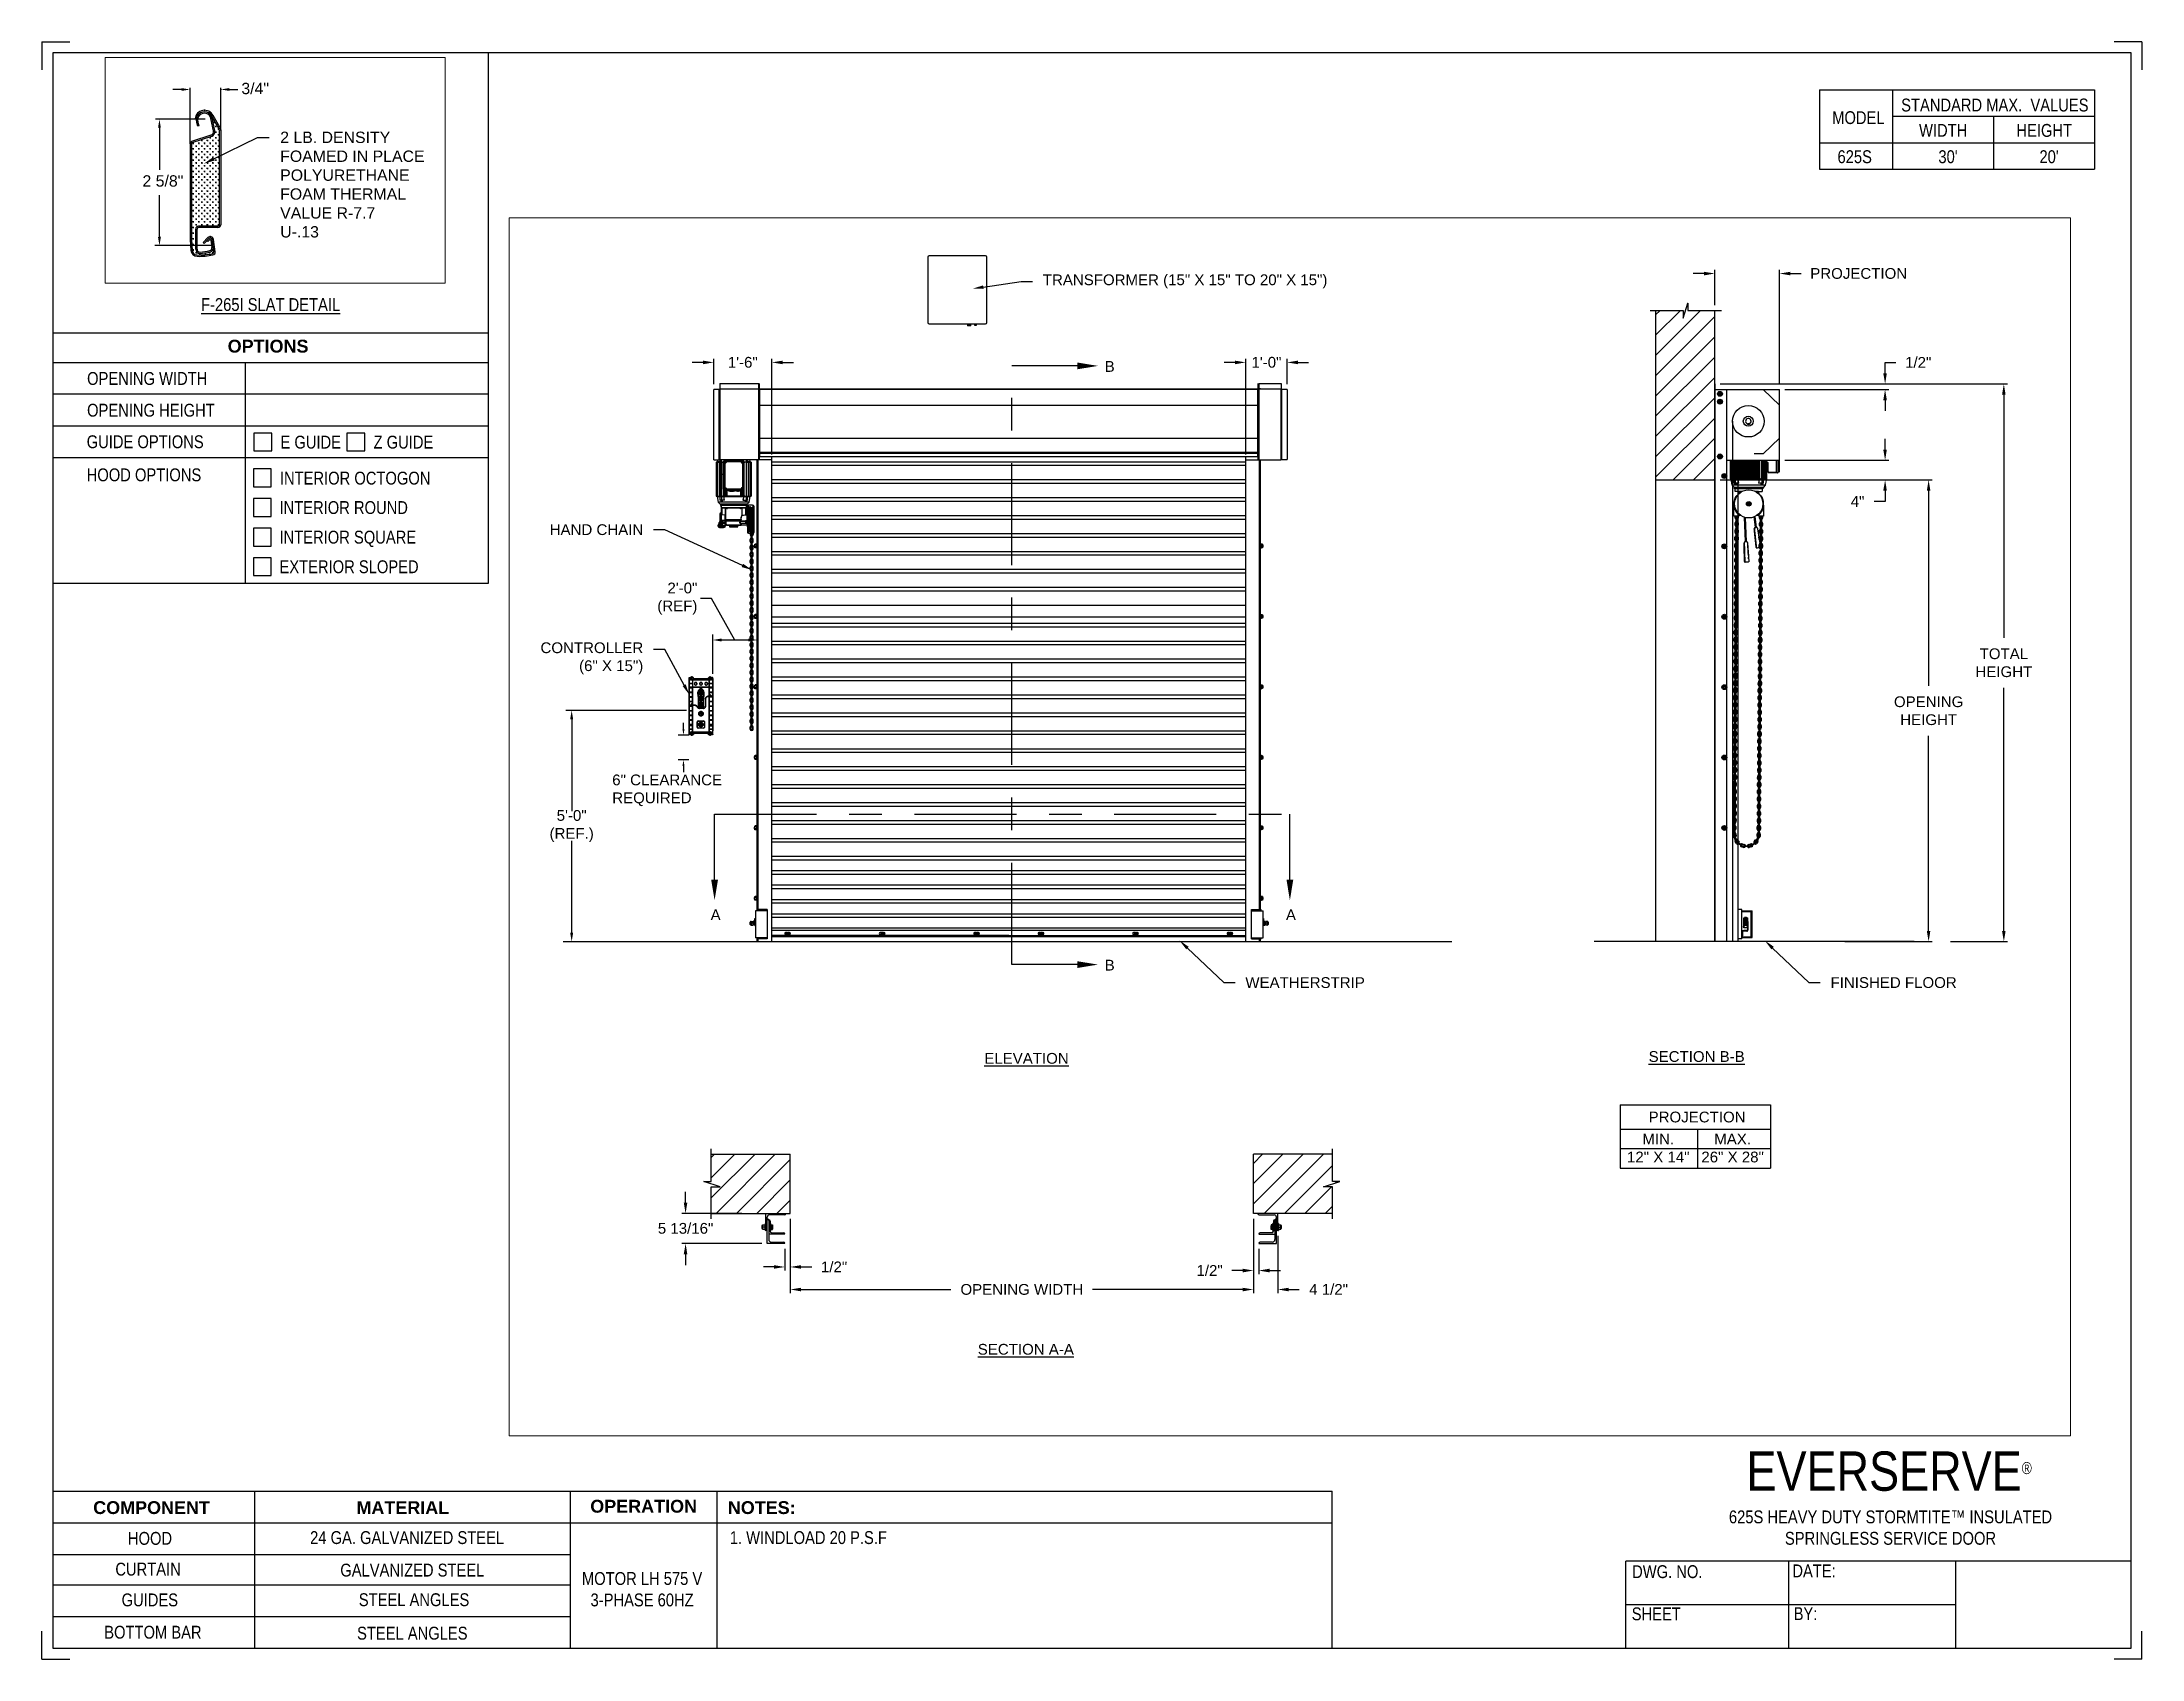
# Paper-space layout '625S LH 575V 3-PHASE' of a CAD drawing. Header units: inches. Extents: x 0.1 to 10.9, y 0.1 to 8.4.
# The model-space entities are those that its viewports show. They can reach past a viewport. Long polylines and large blocks are cut down to what shows.
import ezdxf
from ezdxf import colors
from ezdxf.entities.mleader import LeaderData, LeaderLine
from ezdxf.math import Vec2, Vec3

# ---------------------------------------------------------------- set-up
doc = ezdxf.new("R2010")
doc.units = ezdxf.units.IN
doc.header["$LTSCALE"] = 0.25
doc.header["$MEASUREMENT"] = 0
doc.linetypes.add('CENTER', pattern=[2, 1.25, -0.25, 0.25, -0.25])
for name, color, linetype in [('ANNOTATIONS', 1, 'Continuous'), ('DETAILS', 4, 'Continuous'), ('MOTOR LH', 7, 'Continuous'), ('SECTION CUTS', 6, 'CENTER'), ('TITLE BLOCK', 7, 'Continuous')]:
    doc.layers.add(name, color=color, linetype=linetype)
doc.styles.add('ARIAL', font='arial.ttf', dxfattribs={"height": 0.09375})
doc.styles.add('CADdetails-DIMENSIONS', font='ARIALN.TTF', dxfattribs={"height": 2.38})
doc.styles.add('ROMANS', font='Romans', dxfattribs={"height": 0.09375})
doc.styles.get("Standard").update_dxf_attribs({"font": 'romans.shx'})
doc.dimstyles.get("Standard").update_dxf_attribs({"dimscale": 60, "dimtxt": 0.0833, "dimasz": 0.0833, "dimexe": 0.0833, "dimexo": 0.04, "dimgap": 0.09, "dimtad": 0, "dimtih": 1, "dimtoh": 1, "dimdec": 4, "dimzin": 1, "dimdsep": 46, "dimlunit": 4, "dimtxsty": 'Standard', "dimcen": 0.09, "dimclrt": 150, "dimadec": 4, "dimazin": 2, "dimtfac": 1, "dimtdec": 0, "dimtofl": 0, "dimtmove": 0, "dimatfit": 3, "dimfxl": 1, "dimtolj": 1, "dimtzin": 0, "dimlwd": -1, "dimlwe": -1, "dimarcsym": 1})
doc.dimstyles.new('STANDARD$0', dxfattribs={"dimtxt": 0.09375, "dimasz": 0.09375, "dimexe": 0.03125, "dimexo": 0.046875, "dimgap": 0.09, "dimtad": 0, "dimtih": 1, "dimtoh": 1, "dimdec": 4, "dimzin": 0, "dimdsep": 46, "dimtxsty": 'ARIAL', "dimcen": 0.09, "dimadec": 0, "dimazin": 0, "dimtfac": 1, "dimtdec": 4, "dimtofl": 0, "dimtmove": 0, "dimatfit": 1, "dimfxl": 1, "dimtolj": 1, "dimtzin": 0, "dimarcsym": 0})
pattern_1 = [(45, (121.33324, -32.78357), (-0.08838835, 0.08838835), [])]

psp = doc.layouts.new('625S LH 575V 3-PHASE')

# ---------------------------------------------------------------- texts
at = {"layer": 'TITLE BLOCK', "attachment_point": 2, "style": 'CADdetails-DIMENSIONS'}
for s, width, insert, char_height in [('MODEL', 0.28815, (9.45, 8.068), 0.0664), ('STANDARD MAX.  VALUES', 1.75949, (10.155, 8.133), 0.06641), ('WIDTH', 0.42908, (9.888, 8.002), 0.0664), ('HEIGHT', 0.42908, (10.41, 8.002), 0.0664), ('\\pxqc;625S', 0.29952, (9.431, 7.866), 0.0664)]:
    psp.add_mtext_dynamic_manual_height_columns(s, width=width, gutter_width=1.363, heights=[0], dxfattribs=dict(at, insert=insert, char_height=char_height))
at = {"layer": 'TITLE BLOCK', "style": 'CADdetails-DIMENSIONS'}
for s, insert, char_height, width, attachment_point in [("30'", (9.913, 7.866), 0.0664, 1.75949, 2), ("20'", (10.435, 7.866), 0.0664, 1.75949, 2), ('{\\LF-265I SLAT DETAIL}', (1.248, 7.102), 0.06641, 1.75949, 2), ('{\\fArial|b1|i0|c0|p34;OPTIONS}', (1.235, 6.887), 0.06641, 1.75949, 2), ('OPENING WIDTH', (0.3, 6.72), 0.06641, 1.30693, 1), ('OPENING HEIGHT', (0.3, 6.556), 0.06641, 1.30693, 1), ('GUIDE OPTIONS', (0.298, 6.393), 0.06641, 1.30693, 1), ('E GUIDE', (1.299, 6.391), 0.0664, 1.23928, 1), ('Z GUIDE', (1.78, 6.391), 0.0664, 1.23928, 1), ('HOOD OPTIONS', (0.298, 6.222), 0.06641, 1.30693, 1), ('INTERIOR OCTOGON', (1.296, 6.205), 0.06641, 1.23928, 1), ('INTERIOR ROUND', (1.294, 6.053), 0.06641, 1.53035, 1), ('INTERIOR SQUARE', (1.294, 5.9), 0.06641, 1.53035, 1), ('EXTERIOR SLOPED', (1.294, 5.747), 0.06641, 1.53035, 1), ('\\A1;\\pxqc;EVERSERVE{\\H0.30337x;\\S® ^ ;}', (10.634, 1.142), 0.20312, 2.03069, 3), ('{\\fArial|b1|i0|c0|p34;COMPONENT}', (0.633, 0.885), 0.06641, 1.75949, 2), ('{\\fArial|b1|i0|c0|p34;MATERIAL}', (1.931, 0.885), 0.06641, 1.75949, 2), ('{\\fArial|b1|i0|c0|p34;OPERATION}', (3.175, 0.892), 0.06641, 1.75949, 2), ('{\\fArial|b1|i0|c0|p34;NOTES:}', (3.785, 0.885), 0.06641, 1.75949, 2), ('625S HEAVY DUTY STORMTITE™ INSULATED \\PSPRINGLESS SERVICE DOOR', (9.616, 0.837), 0.06641, 2.79915, 2), ('HOOD', (0.625, 0.726), 0.0664, 1.75949, 2), ('24 GA. GALVANIZED STEEL', (1.953, 0.73), 0.06641, 1.75949, 2), ('\\pxql;1. WINDLOAD 20 P.S.F ', (5.176, 0.73), 0.06641, 3.11182, 2), ('CURTAIN', (0.615, 0.567), 0.0664, 1.75949, 2), ('GALVANIZED STEEL', (1.98, 0.562), 0.06641, 1.75949, 2), ('DWG. NO.', (8.463, 0.554), 0.0664, 1.75949, 2), ('DATE:', (9.221, 0.558), 0.0664, 1.75949, 2), ('\\P\\PMOTOR LH 575 V 3-PHASE 60HZ', (3.167, 0.74), 0.06641, 0.76227, 2), ('GUIDES', (0.624, 0.408), 0.0664, 1.75949, 2), ('STEEL ANGLES', (1.989, 0.409), 0.06641, 1.75949, 2), ('SHEET', (8.406, 0.336), 0.0664, 1.75949, 2), ('BY:', (9.177, 0.337), 0.0664, 1.75949, 2), ('BOTTOM BAR', (0.64, 0.241), 0.0664, 1.75949, 2), ('STEEL ANGLES', (1.98, 0.236), 0.06641, 1.75949, 2)]:
    psp.add_mtext(s, dxfattribs=dict(at, insert=insert, char_height=char_height, width=width, attachment_point=attachment_point))

msp = doc.modelspace()

# ---------------------------------------------------------------- texts
at = {"layer": 'ANNOTATIONS', "style": 'ARIAL'}
for s, p in [('3/4"', (294.80248, 217.8879)), ('2 5/8"', (293.98503, 217.12354))]:
    msp.add_text(s, height=0.09375, dxfattribs=at).set_placement(p)
at = {"layer": 'ANNOTATIONS', "char_height": 0.09375, "style": 'ARIAL'}
for s, insert, attachment_point in [('2\'-0"\\P(REF)', (299.6998, 223.40353), 6), ('6" CLEARANCE\\PREQUIRED', (298.95821, 221.73296), 4), ('5\'-0"\\P(REF.)', (298.60502, 221.42207), 5)]:
    msp.add_mtext(s, dxfattribs=dict(at, insert=insert, attachment_point=attachment_point))
at = {"layer": 'ANNOTATIONS', "char_height": 0.09375, "attachment_point": 2, "style": 'ARIAL'}
for s, insert, width in [('{\\LELEVATION}', (302.56559, 219.44522), 3.0834986), ('{\\LSECTION B-B}', (308.40108, 219.46119), 1.3823677), ('{\\LSECTION A-A}', (302.55968, 216.91103), 1.3823677)]:
    msp.add_mtext(s, dxfattribs=dict(at, insert=insert, width=width))
for s, width, insert in [('PROJECTION ', 1.7594917, (308.40476, 218.93416)), ('MIN.\\P12" X 14" ', 0.6711642, (308.06664, 218.74217)), ('MAX.\\P26" X 28"', 0.6567117, (308.71407, 218.74217))]:
    msp.add_mtext_dynamic_manual_height_columns(s, width=width, gutter_width=1.36268, heights=[0], dxfattribs=dict(at, insert=insert))
at = {"layer": 'SECTION CUTS', "style": 'ARIAL'}
for s, p in [('B', (303.24624, 225.3786)), ('A', (299.81494, 220.60215)), ('A', (304.82447, 220.60215)), ('B', (303.24624, 220.16333))]:
    msp.add_text(s, height=0.09375, dxfattribs=at).set_placement(p)

# ---------------------------------------------------------------- blocks, each defined once
blk = doc.blocks.new('*D103')
at = {"layer": 'ANNOTATIONS', "color": 0, "lineweight": -2, "transparency": 16777216}
for p, q in [((299.597, 218.141), (299.597, 218.235)), ((300.086, 218.047), (299.565, 218.047)), ((300.261, 217.786), (299.565, 217.786)), ((299.597, 217.692), (299.597, 217.598))]:
    blk.add_line(p, q, dxfattribs=at)
at = {"layer": 'ANNOTATIONS', "color": 0, "transparency": 16777216}
for points in [[(299.581, 218.141), (299.612, 218.141), (299.597, 218.047)], [(299.581, 217.692), (299.612, 217.692), (299.597, 217.786)]]:
    blk.add_solid(points, dxfattribs=at)
at = {"layer": 'defpoints', "color": 0, "transparency": 16777216}
for p in [(300.133, 218.047), (299.597, 217.786), (300.308, 217.786)]:
    blk.add_point(p, dxfattribs=at)
at = {"layer": 'ANNOTATIONS', "color": 0, "transparency": 16777216, "insert": (299.597, 217.917), "char_height": 0.09375, "attachment_point": 5, "style": 'ARIAL'}
blk.add_mtext('\\A1;5 13/16"', dxfattribs=at)
blk = doc.blocks.new('*D104')
at = {"layer": 'ANNOTATIONS', "color": 0, "lineweight": -2, "transparency": 16777216}
for p, q in [((304.541, 218.001), (304.541, 217.519)), ((304.588, 217.739), (304.588, 217.519)), ((304.448, 217.55), (304.354, 217.55)), ((304.682, 217.55), (304.776, 217.55))]:
    blk.add_line(p, q, dxfattribs=at)
at = {"layer": 'ANNOTATIONS', "color": 0, "transparency": 16777216}
for points in [[(304.448, 217.566), (304.448, 217.534), (304.541, 217.55)], [(304.682, 217.566), (304.682, 217.534), (304.588, 217.55)]]:
    blk.add_solid(points, dxfattribs=at)
at = {"layer": 'defpoints', "color": 0, "transparency": 16777216}
for p in [(304.541, 218.047), (304.588, 217.786), (304.588, 217.55)]:
    blk.add_point(p, dxfattribs=at)
at = {"layer": 'ANNOTATIONS', "color": 0, "transparency": 16777216, "insert": (304.16, 217.55), "char_height": 0.0938, "attachment_point": 5, "style": 'ARIAL'}
blk.add_mtext('\\A1;1/2"', dxfattribs=at)
blk = doc.blocks.new('*D105')
at = {"layer": 'ANNOTATIONS', "color": 0, "lineweight": -2, "transparency": 16777216}
for p, q in [((300.508, 218.001), (300.508, 217.55)), ((300.461, 217.739), (300.461, 217.55)), ((300.367, 217.581), (300.274, 217.581)), ((300.602, 217.581), (300.696, 217.581))]:
    blk.add_line(p, q, dxfattribs=at)
at = {"layer": 'ANNOTATIONS', "color": 0, "transparency": 16777216}
for points in [[(300.367, 217.597), (300.367, 217.566), (300.461, 217.581)], [(300.602, 217.597), (300.602, 217.566), (300.508, 217.581)]]:
    blk.add_solid(points, dxfattribs=at)
at = {"layer": 'defpoints', "color": 0, "transparency": 16777216}
for p in [(300.508, 218.047), (300.461, 217.786), (300.461, 217.581)]:
    blk.add_point(p, dxfattribs=at)
at = {"layer": 'ANNOTATIONS', "color": 0, "transparency": 16777216, "insert": (300.89, 217.581), "char_height": 0.0938, "attachment_point": 5, "style": 'ARIAL'}
blk.add_mtext('\\A1;1/2"', dxfattribs=at)
blk = doc.blocks.new('*D106')
at = {"layer": 'ANNOTATIONS', "color": 0, "lineweight": -2, "transparency": 16777216}
for p, q in [((299.842, 225.271), (299.842, 225.492)), ((300.348, 224.659), (300.348, 225.492)), ((299.749, 225.461), (299.655, 225.461)), ((300.442, 225.461), (300.536, 225.461))]:
    blk.add_line(p, q, dxfattribs=at)
at = {"layer": 'ANNOTATIONS', "color": 0, "transparency": 16777216}
for points in [[(299.749, 225.476), (299.749, 225.445), (299.842, 225.461)], [(300.442, 225.476), (300.442, 225.445), (300.348, 225.461)]]:
    blk.add_solid(points, dxfattribs=at)
at = {"layer": 'defpoints', "color": 0, "transparency": 16777216}
for p in [(299.842, 225.461), (299.842, 225.224), (300.348, 224.612)]:
    blk.add_point(p, dxfattribs=at)
at = {"layer": 'ANNOTATIONS', "color": 0, "transparency": 16777216, "insert": (300.095, 225.461), "char_height": 0.0938, "attachment_point": 5, "style": 'ARIAL'}
blk.add_mtext('\\A1;1\'-6"', dxfattribs=at)
blk = doc.blocks.new('*D107')
at = {"layer": 'ANNOTATIONS', "color": 0, "lineweight": -2, "transparency": 16777216}
for p, q in [((304.475, 224.659), (304.475, 225.492)), ((304.835, 225.271), (304.835, 225.492)), ((304.381, 225.461), (304.287, 225.461)), ((304.929, 225.461), (305.022, 225.461))]:
    blk.add_line(p, q, dxfattribs=at)
at = {"layer": 'ANNOTATIONS', "color": 0, "transparency": 16777216}
for points in [[(304.381, 225.476), (304.381, 225.445), (304.475, 225.461)], [(304.929, 225.476), (304.929, 225.445), (304.835, 225.461)]]:
    blk.add_solid(points, dxfattribs=at)
at = {"layer": 'defpoints', "color": 0, "transparency": 16777216}
for p in [(304.475, 225.461), (304.835, 225.224), (304.475, 224.612)]:
    blk.add_point(p, dxfattribs=at)
at = {"layer": 'ANNOTATIONS', "color": 0, "transparency": 16777216, "insert": (304.655, 225.461), "char_height": 0.0938, "attachment_point": 5, "style": 'ARIAL'}
blk.add_mtext('\\A1;1\'-0"', dxfattribs=at)
blk = doc.blocks.new('*D108')
at = {"layer": 'ANNOTATIONS', "color": 0, "lineweight": -2, "transparency": 16777216}
for p, q in [((304.541, 218.001), (304.541, 217.353)), ((304.754, 217.851), (304.754, 217.353)), ((304.448, 217.385), (304.354, 217.385)), ((304.848, 217.385), (304.941, 217.385))]:
    blk.add_line(p, q, dxfattribs=at)
at = {"layer": 'ANNOTATIONS', "color": 0, "transparency": 16777216}
for points in [[(304.448, 217.4), (304.448, 217.369), (304.541, 217.385)], [(304.848, 217.4), (304.848, 217.369), (304.754, 217.385)]]:
    blk.add_solid(points, dxfattribs=at)
at = {"layer": 'defpoints', "color": 0, "transparency": 16777216}
for p in [(304.541, 218.047), (304.754, 217.897), (304.754, 217.385)]:
    blk.add_point(p, dxfattribs=at)
at = {"layer": 'ANNOTATIONS', "color": 0, "transparency": 16777216, "insert": (305.196, 217.385), "char_height": 0.0938, "attachment_point": 5, "style": 'ARIAL'}
blk.add_mtext('\\A1;4 1/2"', dxfattribs=at)
blk = doc.blocks.new('*D127')
at = {"layer": 'ANNOTATIONS', "color": 0, "lineweight": -2, "transparency": 16777216}
for p, q in [((300.508, 218.001), (300.508, 217.353)), ((304.541, 218.001), (304.541, 217.353)), ((300.602, 217.385), (301.908, 217.385)), ((304.448, 217.385), (303.141, 217.385))]:
    blk.add_line(p, q, dxfattribs=at)
at = {"layer": 'ANNOTATIONS', "color": 0, "transparency": 16777216}
for points in [[(300.602, 217.4), (300.602, 217.369), (300.508, 217.385)], [(304.448, 217.4), (304.448, 217.369), (304.541, 217.385)]]:
    blk.add_solid(points, dxfattribs=at)
at = {"layer": 'defpoints', "color": 0, "transparency": 16777216}
for p in [(300.508, 218.047), (304.541, 218.047), (304.541, 217.385)]:
    blk.add_point(p, dxfattribs=at)
at = {"layer": 'ANNOTATIONS', "color": 0, "transparency": 16777216, "insert": (302.525, 217.385), "char_height": 0.09375, "attachment_point": 5, "style": 'ARIAL'}
blk.add_mtext('\\A1;OPENING WIDTH', dxfattribs=at)
blk = doc.blocks.new('*D128')
at = {"layer": 'ANNOTATIONS', "color": 0, "lineweight": -2, "transparency": 16777216}
for p, q in [((308.466, 226.235), (308.372, 226.235)), ((308.559, 225.96), (308.559, 226.266)), ((309.123, 225.272), (309.123, 226.266)), ((309.217, 226.235), (309.311, 226.235))]:
    blk.add_line(p, q, dxfattribs=at)
at = {"layer": 'ANNOTATIONS', "color": 0, "transparency": 16777216}
for points in [[(308.466, 226.25), (308.466, 226.219), (308.559, 226.235)], [(309.217, 226.25), (309.217, 226.219), (309.123, 226.235)]]:
    blk.add_solid(points, dxfattribs=at)
at = {"layer": 'defpoints', "color": 0, "transparency": 16777216}
for p in [(309.123, 226.235), (308.559, 225.913), (309.123, 225.225)]:
    blk.add_point(p, dxfattribs=at)
at = {"layer": 'ANNOTATIONS', "color": 0, "transparency": 16777216, "insert": (309.812, 226.235), "char_height": 0.09375, "attachment_point": 5, "style": 'ARIAL'}
blk.add_mtext('\\A1;PROJECTION ', dxfattribs=at)
blk = doc.blocks.new('*D129')
at = {"layer": 'ANNOTATIONS', "color": 0, "lineweight": -2, "transparency": 16777216}
for p, q in [((308.606, 224.437), (310.452, 224.437)), ((310.421, 224.343), (310.421, 222.643)), ((310.421, 220.509), (310.421, 222.208)), ((309.69, 220.415), (310.452, 220.415))]:
    blk.add_line(p, q, dxfattribs=at)
at = {"layer": 'ANNOTATIONS', "color": 0, "transparency": 16777216}
for points in [[(310.405, 224.343), (310.436, 224.343), (310.421, 224.437)], [(310.405, 220.509), (310.436, 220.509), (310.421, 220.415)]]:
    blk.add_solid(points, dxfattribs=at)
at = {"layer": 'defpoints', "color": 0, "transparency": 16777216}
for p in [(308.559, 224.437), (309.643, 220.415), (310.421, 220.415)]:
    blk.add_point(p, dxfattribs=at)
at = {"layer": 'ANNOTATIONS', "color": 0, "transparency": 16777216, "insert": (310.421, 222.426), "char_height": 0.09375, "attachment_point": 5, "style": 'ARIAL'}
blk.add_mtext('\\A1;OPENING\\PHEIGHT', dxfattribs=at)
blk = doc.blocks.new('*D130')
at = {"layer": 'ANNOTATIONS', "color": 0, "lineweight": -2, "transparency": 16777216}
for p, q in [((308.606, 225.273), (311.107, 225.273)), ((311.076, 225.179), (311.076, 223.061)), ((311.076, 220.509), (311.076, 222.626)), ((310.611, 220.415), (311.107, 220.415))]:
    blk.add_line(p, q, dxfattribs=at)
at = {"layer": 'ANNOTATIONS', "color": 0, "transparency": 16777216}
for points in [[(311.06, 225.179), (311.091, 225.179), (311.076, 225.273)], [(311.06, 220.509), (311.091, 220.509), (311.076, 220.415)]]:
    blk.add_solid(points, dxfattribs=at)
at = {"layer": 'defpoints', "color": 0, "transparency": 16777216}
for p in [(308.559, 225.273), (310.564, 220.415), (311.076, 220.415)]:
    blk.add_point(p, dxfattribs=at)
at = {"layer": 'ANNOTATIONS', "color": 0, "transparency": 16777216, "insert": (311.076, 222.844), "char_height": 0.0938, "attachment_point": 5, "style": 'ARIAL'}
blk.add_mtext('\\A1;TOTAL\\PHEIGHT', dxfattribs=at)
blk = doc.blocks.new('*D131')
at = {"layer": 'ANNOTATIONS', "color": 0, "lineweight": -2, "transparency": 16777216}
for p, q in [((310.042, 224.701), (310.042, 224.795)), ((309.168, 224.608), (310.073, 224.608)), ((309.168, 224.437), (310.073, 224.437)), ((310.042, 224.343), (310.042, 224.249)), ((310.042, 224.249), (309.948, 224.249))]:
    blk.add_line(p, q, dxfattribs=at)
at = {"layer": 'ANNOTATIONS', "color": 0, "transparency": 16777216}
for points in [[(310.026, 224.701), (310.057, 224.701), (310.042, 224.608)], [(310.026, 224.343), (310.057, 224.343), (310.042, 224.437)]]:
    blk.add_solid(points, dxfattribs=at)
at = {"layer": 'defpoints', "color": 0, "transparency": 16777216}
for p in [(309.121, 224.608), (309.121, 224.437), (310.042, 224.437)]:
    blk.add_point(p, dxfattribs=at)
at = {"layer": 'ANNOTATIONS', "color": 0, "transparency": 16777216, "insert": (309.802, 224.249), "char_height": 0.0938, "attachment_point": 5, "style": 'ARIAL'}
blk.add_mtext('\\A1;4"', dxfattribs=at)
blk = doc.blocks.new('*D132')
at = {"layer": 'ANNOTATIONS', "color": 0, "lineweight": -2, "transparency": 16777216}
for p, q in [((310.042, 225.366), (310.042, 225.46)), ((310.042, 225.46), (310.136, 225.46)), ((309.17, 225.273), (310.073, 225.273)), ((309.17, 225.225), (310.073, 225.225)), ((310.042, 225.131), (310.042, 225.038))]:
    blk.add_line(p, q, dxfattribs=at)
at = {"layer": 'ANNOTATIONS', "color": 0, "transparency": 16777216}
for points in [[(310.026, 225.366), (310.057, 225.366), (310.042, 225.273)], [(310.026, 225.131), (310.057, 225.131), (310.042, 225.225)]]:
    blk.add_solid(points, dxfattribs=at)
at = {"layer": 'defpoints', "color": 0, "transparency": 16777216}
for p in [(309.123, 225.273), (309.123, 225.225), (310.042, 225.273)]:
    blk.add_point(p, dxfattribs=at)
at = {"layer": 'ANNOTATIONS', "color": 0, "transparency": 16777216, "insert": (310.33, 225.46), "char_height": 0.0938, "attachment_point": 5, "style": 'ARIAL'}
blk.add_mtext('\\A1;1/2"', dxfattribs=at)

# ---------------------------------------------------------------- dimensions: what is measured, and where the dimension line sits
at = {"layer": 'ANNOTATIONS'}
dim = msp.add_linear_dim(base=(309.12316, 226.23467), p1=(308.55928, 225.91347), p2=(309.12316, 225.22508), text='PROJECTION ', dimstyle='STANDARD$0', dxfattribs=at)
dim.commit()
dim.dimension.update_dxf_attribs({"geometry": '*D128', "text_midpoint": (309.81227, 226.23467)})
for base, p1, p2, angle, text, picture, middle in [((299.84229, 225.46051), (300.34823, 224.61169), (299.84229, 225.22384), 180, '1\'-6"', '*D106', (300.09526, 225.46051)), ((304.47473, 225.46051), (304.83493, 225.22422), (304.47473, 224.61169), 180, '1\'-0"', '*D107', (304.65483, 225.46051)), ((299.59668, 217.78574), (300.13303, 218.04741), (300.30803, 217.78574), 90, '5 13/16"', '*D103', (299.59668, 217.91658)), ((300.46116, 217.58132), (300.50803, 218.04742), (300.46116, 217.78574), 180, '1/2"', '*D105', (300.88961, 217.58132))]:
    dim = msp.add_linear_dim(base=base, p1=p1, p2=p2, angle=angle, text=text, dimstyle='STANDARD$0', dxfattribs=at)
    dim.commit()
    dim.dimension.update_dxf_attribs({"geometry": picture, "text_midpoint": middle, "dimtype": 160})
for base, p1, p2, text, picture, middle in [((310.04183, 225.27272), (309.12316, 225.22508), (309.12316, 225.27272), '1/2"', '*D132', (310.32966, 225.46022)), ((311.07585, 220.41511), (308.55928, 225.27272), (310.56381, 220.41511), 'TOTAL\\PHEIGHT', '*D130', (311.07585, 222.84392)), ((310.04183, 224.43674), (309.12103, 224.60767), (309.12103, 224.43674), '4"', '*D131', (309.80231, 224.24924)), ((310.42087, 220.41511), (308.55928, 224.43674), (309.64347, 220.41511), 'OPENING\\PHEIGHT', '*D129', (310.42087, 222.42592))]:
    dim = msp.add_linear_dim(base=base, p1=p1, p2=p2, angle=90, text=text, dimstyle='STANDARD$0', dxfattribs=at)
    dim.commit()
    dim.dimension.update_dxf_attribs({"geometry": picture, "text_midpoint": middle})
dim = msp.add_aligned_dim(p1=(300.50803, 218.04742), p2=(304.54136, 218.04742), distance=-0.6628, text='OPENING WIDTH', dimstyle='STANDARD$0', dxfattribs=at)
dim.commit()
dim.dimension.update_dxf_attribs({"geometry": '*D127', "text_midpoint": (302.5247, 217.38462)})
for base, p2, text, picture, middle in [((304.58824, 217.55007), (304.58824, 217.78574), '1/2"', '*D104', (304.15979, 217.55007)), ((304.75386, 217.38462), (304.75386, 217.89742), '4 1/2"', '*D108', (305.19635, 217.38462))]:
    dim = msp.add_linear_dim(base=base, p1=(304.54136, 218.04742), p2=p2, text=text, dimstyle='STANDARD$0', dxfattribs=at)
    dim.commit()
    dim.dimension.update_dxf_attribs({"geometry": picture, "text_midpoint": middle, "dimtype": 160})

# ---------------------------------------------------------------- hatches: boundary and pattern name
at = {"layer": 'MOTOR LH'}
h = msp.add_hatch(dxfattribs=at)
h.set_pattern_fill('ANSI31', color=256, style=0)
h.set_pattern_definition(pattern_1)
h.paths.add_polyline_path([(308.04365, 224.43674), (308.55928, 224.43674), (308.55928, 225.91347), (308.32278, 225.91347), (308.32278, 225.97813), (308.28437, 225.84477), (308.28437, 225.91347), (308.04365, 225.91347)])
h = msp.add_hatch(dxfattribs=at)
h.set_pattern_fill('ANSI31', color=256, style=0)
h.set_pattern_definition(pattern_1)
h.paths.add_polyline_path([(300.50803, 218.56305), (299.82053, 218.56305), (299.82053, 218.32585), (299.75643, 218.32585), (299.8985, 218.27894), (299.82053, 218.27894), (299.82053, 218.04742), (300.50803, 218.04742), (300.50803, 218.20993)])
h = msp.add_hatch(dxfattribs=at)
h.set_pattern_fill('ANSI31', color=256, style=0)
h.set_pattern_definition(pattern_1)
h.paths.add_polyline_path([(305.29297, 218.32585), (305.22886, 218.32585), (305.22886, 218.56305), (304.54136, 218.56305), (304.54136, 218.04742), (304.55954, 218.04742), (305.22886, 218.04742), (305.22886, 218.27894), (305.1509, 218.27894)])

# ---------------------------------------------------------------- linework, layer by layer
at = {"layer": 'ANNOTATIONS'}
for p, q in [((299.83297, 222.74794), (299.83297, 223.08974)), ((300.14267, 223.04261), (299.91063, 223.04261)), ((299.60487, 222.42941), (298.55392, 222.42941)), ((298.60502, 222.35175), (298.60502, 221.55133)), ((299.62584, 222.21402), (299.53158, 222.21402)), ((299.57871, 222.26716), (299.57871, 222.3203)), ((299.62584, 221.99872), (299.53158, 221.99872)), ((299.57871, 221.94558), (299.57871, 221.89244)), ((298.60502, 220.49278), (298.60502, 221.2928)), ((307.73607, 218.99359), (307.73607, 218.44222)), ((307.73607, 218.99359), (309.04384, 218.99359)), ((309.04384, 218.99359), (309.04384, 218.44222)), ((307.73607, 218.78212), (309.04384, 218.78212)), ((308.40893, 218.78212), (308.40893, 218.44222)), ((307.73607, 218.61217), (309.04384, 218.61217)), ((307.73607, 218.44222), (309.04384, 218.44222)), ((294.30767, 217.92642), (294.23734, 217.92642)), ((294.37799, 217.48302), (294.37799, 217.93908)), ((294.63244, 217.5935), (294.63244, 217.93908)), ((294.70277, 217.92642), (294.77309, 217.92642)), ((294.50309, 217.67983), (294.09298, 217.67983)), ((294.1252, 217.60951), (294.1252, 217.26305)), ((294.1252, 216.70563), (294.1252, 217.05209)), ((294.54948, 216.63531), (294.08732, 216.63531))]:
    msp.add_line(p, q, dxfattribs=at)
for p in [(294.63244, 217.92642), (294.1252, 216.70981)]:
    msp.add_point(p, dxfattribs=at)
for points in [[(299.91063, 223.02967), (299.91063, 223.05556), (299.83297, 223.04261)], [(300.14267, 223.02967), (300.14267, 223.05556), (300.22034, 223.04261)], [(298.61796, 222.35175), (298.59207, 222.35175), (298.60502, 222.42941)], [(299.58757, 222.26716), (299.56986, 222.26716), (299.57871, 222.21402)], [(299.58757, 221.94558), (299.56986, 221.94558), (299.57871, 221.99872)], [(298.61796, 220.49278), (298.59207, 220.49278), (298.60502, 220.41511)], [(294.30767, 217.9147), (294.30767, 217.93814), (294.37799, 217.92642)], [(294.70277, 217.9147), (294.70277, 217.93814), (294.63244, 217.92642)], [(294.13692, 217.60951), (294.11348, 217.60951), (294.1252, 217.67983)], [(294.13692, 216.70563), (294.11348, 216.70563), (294.1252, 216.63531)]]:
    msp.add_solid(points, dxfattribs=at)
at = {"layer": 'DETAILS'}
for p, q in [((294.43039, 217.68275), (294.41942, 217.68469)), ((294.45394, 217.62675), (294.4438, 217.65821)), ((294.57186, 217.58535), (294.55141, 217.68635)), ((294.61725, 217.60655), (294.55968, 217.70626)), ((294.58273, 217.5878), (294.56233, 217.68856)), ((294.56755, 217.69263), (294.56755, 217.68443)), ((294.62574, 217.61413), (294.56933, 217.71183)), ((294.57849, 217.66042), (294.57849, 217.64882)), ((294.55127, 217.54917), (294.3899, 217.49517)), ((294.55481, 217.5386), (294.39344, 217.48461)), ((294.40509, 217.48716), (294.40509, 217.47555)), ((294.44334, 217.62331), (294.4332, 217.65479)), ((294.45394, 217.62675), (294.44334, 217.62331)), ((294.45151, 217.48716), (294.45151, 217.47555)), ((294.48052, 217.50456), (294.46892, 217.50456)), ((294.47472, 217.51037), (294.47472, 217.49876)), ((294.49793, 217.48716), (294.49793, 217.47555)), ((294.52694, 217.50456), (294.51533, 217.50456)), ((294.52114, 217.51037), (294.52114, 217.49876)), ((294.55015, 217.52777), (294.53854, 217.52777)), ((294.54434, 217.53357), (294.54434, 217.52197)), ((294.54434, 217.48716), (294.54434, 217.47555)), ((294.57336, 217.50456), (294.56175, 217.50456)), ((294.56755, 217.54548), (294.56755, 217.54518)), ((294.56755, 217.51037), (294.56755, 217.49876)), ((294.5843, 217.65462), (294.57269, 217.65462)), ((294.57336, 217.55098), (294.57333, 217.55098)), ((294.59656, 217.62061), (294.58496, 217.62061)), ((294.59656, 217.57419), (294.58496, 217.57419)), ((294.59656, 217.52777), (294.58496, 217.52777)), ((294.59076, 217.62641), (294.59076, 217.61481)), ((294.59076, 217.57999), (294.59076, 217.56839)), ((294.59076, 217.53357), (294.59076, 217.52197)), ((294.59076, 217.48716), (294.59076, 217.47555)), ((294.61977, 217.5974), (294.60817, 217.5974)), ((294.61977, 217.55098), (294.60817, 217.55098)), ((294.61977, 217.50456), (294.60817, 217.50456)), ((294.61397, 217.6032), (294.61397, 217.5916)), ((294.61397, 217.55678), (294.61397, 217.54518)), ((294.61397, 217.51037), (294.61397, 217.49876)), ((294.63244, 217.5891), (294.63244, 216.80832)), ((294.37799, 217.47862), (294.37799, 216.68233)), ((294.38913, 217.47862), (294.38913, 216.68233)), ((294.41089, 217.48135), (294.39929, 217.48135)), ((294.41089, 217.43494), (294.39929, 217.43494)), ((294.41089, 217.38852), (294.39929, 217.38852)), ((294.41089, 217.3421), (294.39929, 217.3421)), ((294.40509, 217.44074), (294.40509, 217.42914)), ((294.40509, 217.39432), (294.40509, 217.38272)), ((294.40509, 217.3479), (294.40509, 217.3363)), ((294.4341, 217.45815), (294.4225, 217.45815)), ((294.4341, 217.41173), (294.4225, 217.41173)), ((294.4341, 217.36531), (294.4225, 217.36531)), ((294.4341, 217.31889), (294.4225, 217.31889)), ((294.4283, 217.46395), (294.4283, 217.45234)), ((294.4283, 217.41753), (294.4283, 217.40593)), ((294.4283, 217.37111), (294.4283, 217.35951)), ((294.4283, 217.3247), (294.4283, 217.31309)), ((294.45731, 217.48135), (294.44571, 217.48135)), ((294.45731, 217.43494), (294.44571, 217.43494)), ((294.45731, 217.38852), (294.44571, 217.38852)), ((294.45731, 217.3421), (294.44571, 217.3421)), ((294.45151, 217.44074), (294.45151, 217.42914)), ((294.45151, 217.39432), (294.45151, 217.38272)), ((294.45151, 217.3479), (294.45151, 217.3363)), ((294.48052, 217.45815), (294.46892, 217.45815)), ((294.48052, 217.41173), (294.46892, 217.41173)), ((294.48052, 217.36531), (294.46892, 217.36531)), ((294.48052, 217.31889), (294.46892, 217.31889)), ((294.47472, 217.46395), (294.47472, 217.45234)), ((294.47472, 217.41753), (294.47472, 217.40593)), ((294.47472, 217.37111), (294.47472, 217.35951)), ((294.47472, 217.3247), (294.47472, 217.31309)), ((294.50373, 217.48135), (294.49213, 217.48135)), ((294.50373, 217.43494), (294.49213, 217.43494)), ((294.50373, 217.38852), (294.49213, 217.38852)), ((294.50373, 217.3421), (294.49213, 217.3421)), ((294.49793, 217.44074), (294.49793, 217.42914)), ((294.49793, 217.39432), (294.49793, 217.38272)), ((294.49793, 217.3479), (294.49793, 217.3363)), ((294.52694, 217.45815), (294.51533, 217.45815)), ((294.52694, 217.41173), (294.51533, 217.41173)), ((294.52694, 217.36531), (294.51533, 217.36531)), ((294.52694, 217.31889), (294.51533, 217.31889)), ((294.52114, 217.46395), (294.52114, 217.45234)), ((294.52114, 217.41753), (294.52114, 217.40593)), ((294.52114, 217.37111), (294.52114, 217.35951)), ((294.52114, 217.3247), (294.52114, 217.31309)), ((294.55015, 217.48135), (294.53854, 217.48135)), ((294.55015, 217.43494), (294.53854, 217.43494)), ((294.55015, 217.38852), (294.53854, 217.38852)), ((294.55015, 217.3421), (294.53854, 217.3421)), ((294.54434, 217.44074), (294.54434, 217.42914)), ((294.54434, 217.39432), (294.54434, 217.38272)), ((294.54434, 217.3479), (294.54434, 217.3363)), ((294.57336, 217.45815), (294.56175, 217.45815)), ((294.57336, 217.41173), (294.56175, 217.41173)), ((294.57336, 217.36531), (294.56175, 217.36531)), ((294.57336, 217.31889), (294.56175, 217.31889)), ((294.56755, 217.46395), (294.56755, 217.45234)), ((294.56755, 217.41753), (294.56755, 217.40593)), ((294.56755, 217.37111), (294.56755, 217.35951)), ((294.56755, 217.3247), (294.56755, 217.31309)), ((294.59656, 217.48135), (294.58496, 217.48135)), ((294.59656, 217.43494), (294.58496, 217.43494)), ((294.59656, 217.38852), (294.58496, 217.38852)), ((294.59656, 217.3421), (294.58496, 217.3421)), ((294.59076, 217.44074), (294.59076, 217.42914)), ((294.59076, 217.39432), (294.59076, 217.38272)), ((294.59076, 217.3479), (294.59076, 217.3363)), ((294.61977, 217.45815), (294.60817, 217.45815)), ((294.61977, 217.41173), (294.60817, 217.41173)), ((294.61977, 217.36531), (294.60817, 217.36531)), ((294.61977, 217.31889), (294.60817, 217.31889)), ((294.61397, 217.46395), (294.61397, 217.45234)), ((294.61397, 217.41753), (294.61397, 217.40593)), ((294.61397, 217.37111), (294.61397, 217.35951)), ((294.61397, 217.3247), (294.61397, 217.31309)), ((294.41089, 217.29568), (294.39929, 217.29568)), ((294.41089, 217.24927), (294.39929, 217.24927)), ((294.41089, 217.20285), (294.39929, 217.20285)), ((294.41089, 217.15643), (294.39929, 217.15643)), ((294.40509, 217.30149), (294.40509, 217.28988)), ((294.40509, 217.25507), (294.40509, 217.24347)), ((294.40509, 217.20865), (294.40509, 217.19705)), ((294.40509, 217.16223), (294.40509, 217.15063)), ((294.4341, 217.27248), (294.4225, 217.27248)), ((294.4341, 217.22606), (294.4225, 217.22606)), ((294.4341, 217.17964), (294.4225, 217.17964)), ((294.4283, 217.27828), (294.4283, 217.26667)), ((294.4283, 217.23186), (294.4283, 217.22026)), ((294.4283, 217.18544), (294.4283, 217.17384)), ((294.4283, 217.13903), (294.4283, 217.12742)), ((294.45731, 217.29568), (294.44571, 217.29568)), ((294.45731, 217.24927), (294.44571, 217.24927)), ((294.45731, 217.20285), (294.44571, 217.20285)), ((294.45731, 217.15643), (294.44571, 217.15643)), ((294.45151, 217.30149), (294.45151, 217.28988)), ((294.45151, 217.25507), (294.45151, 217.24347)), ((294.45151, 217.20865), (294.45151, 217.19705)), ((294.45151, 217.16223), (294.45151, 217.15063)), ((294.48052, 217.27248), (294.46892, 217.27248)), ((294.48052, 217.22606), (294.46892, 217.22606)), ((294.48052, 217.17964), (294.46892, 217.17964)), ((294.47472, 217.27828), (294.47472, 217.26667)), ((294.47472, 217.23186), (294.47472, 217.22026)), ((294.47472, 217.18544), (294.47472, 217.17384)), ((294.47472, 217.13903), (294.47472, 217.12742)), ((294.50373, 217.29568), (294.49213, 217.29568)), ((294.50373, 217.24927), (294.49213, 217.24927)), ((294.50373, 217.20285), (294.49213, 217.20285)), ((294.50373, 217.15643), (294.49213, 217.15643)), ((294.49793, 217.30149), (294.49793, 217.28988)), ((294.49793, 217.25507), (294.49793, 217.24347)), ((294.49793, 217.20865), (294.49793, 217.19705)), ((294.49793, 217.16223), (294.49793, 217.15063)), ((294.52694, 217.27248), (294.51533, 217.27248)), ((294.52694, 217.22606), (294.51533, 217.22606)), ((294.52694, 217.17964), (294.51533, 217.17964)), ((294.52114, 217.27828), (294.52114, 217.26667)), ((294.52114, 217.23186), (294.52114, 217.22026)), ((294.52114, 217.18544), (294.52114, 217.17384)), ((294.52114, 217.13903), (294.52114, 217.12742)), ((294.55015, 217.29568), (294.53854, 217.29568)), ((294.55015, 217.24927), (294.53854, 217.24927)), ((294.55015, 217.20285), (294.53854, 217.20285)), ((294.55015, 217.15643), (294.53854, 217.15643)), ((294.54434, 217.30149), (294.54434, 217.28988)), ((294.54434, 217.25507), (294.54434, 217.24347)), ((294.54434, 217.20865), (294.54434, 217.19705)), ((294.54434, 217.16223), (294.54434, 217.15063)), ((294.57336, 217.27248), (294.56175, 217.27248)), ((294.57336, 217.22606), (294.56175, 217.22606)), ((294.57336, 217.17964), (294.56175, 217.17964)), ((294.56755, 217.27828), (294.56755, 217.26667)), ((294.56755, 217.23186), (294.56755, 217.22026)), ((294.56755, 217.18544), (294.56755, 217.17384)), ((294.56755, 217.13903), (294.56755, 217.12742)), ((294.59656, 217.29568), (294.58496, 217.29568)), ((294.59656, 217.24927), (294.58496, 217.24927)), ((294.59656, 217.20285), (294.58496, 217.20285)), ((294.59656, 217.15643), (294.58496, 217.15643)), ((294.59076, 217.30149), (294.59076, 217.28988)), ((294.59076, 217.25507), (294.59076, 217.24347)), ((294.59076, 217.20865), (294.59076, 217.19705)), ((294.59076, 217.16223), (294.59076, 217.15063)), ((294.61977, 217.27248), (294.60817, 217.27248)), ((294.61977, 217.22606), (294.60817, 217.22606)), ((294.61977, 217.17964), (294.60817, 217.17964)), ((294.61397, 217.27828), (294.61397, 217.26667)), ((294.61397, 217.23186), (294.61397, 217.22026)), ((294.61397, 217.18544), (294.61397, 217.17384)), ((294.61397, 217.13903), (294.61397, 217.12742)), ((294.41089, 217.11001), (294.39929, 217.11001)), ((294.41089, 217.0636), (294.39929, 217.0636)), ((294.41089, 217.01718), (294.39929, 217.01718)), ((294.41089, 216.97076), (294.39929, 216.97076)), ((294.40509, 217.11582), (294.40509, 217.10421)), ((294.40509, 217.0694), (294.40509, 217.0578)), ((294.40509, 217.02298), (294.40509, 217.01138)), ((294.40509, 216.97656), (294.40509, 216.96496)), ((294.4341, 217.13322), (294.4225, 217.13322)), ((294.4341, 217.08681), (294.4225, 217.08681)), ((294.4341, 217.04039), (294.4225, 217.04039)), ((294.4341, 216.99397), (294.4225, 216.99397)), ((294.4283, 217.09261), (294.4283, 217.081)), ((294.4283, 217.04619), (294.4283, 217.03459)), ((294.4283, 216.99977), (294.4283, 216.98817)), ((294.45731, 217.11001), (294.44571, 217.11001)), ((294.45731, 217.0636), (294.44571, 217.0636)), ((294.45731, 217.01718), (294.44571, 217.01718)), ((294.45731, 216.97076), (294.44571, 216.97076)), ((294.45151, 217.11582), (294.45151, 217.10421)), ((294.45151, 217.0694), (294.45151, 217.0578)), ((294.45151, 217.02298), (294.45151, 217.01138)), ((294.45151, 216.97656), (294.45151, 216.96496)), ((294.48052, 217.13322), (294.46892, 217.13322)), ((294.48052, 217.08681), (294.46892, 217.08681)), ((294.48052, 217.04039), (294.46892, 217.04039)), ((294.48052, 216.99397), (294.46892, 216.99397)), ((294.47472, 217.09261), (294.47472, 217.081)), ((294.47472, 217.04619), (294.47472, 217.03459)), ((294.47472, 216.99977), (294.47472, 216.98817)), ((294.50373, 217.11001), (294.49213, 217.11001)), ((294.50373, 217.0636), (294.49213, 217.0636)), ((294.50373, 217.01718), (294.49213, 217.01718)), ((294.50373, 216.97076), (294.49213, 216.97076)), ((294.49793, 217.11582), (294.49793, 217.10421)), ((294.49793, 217.0694), (294.49793, 217.0578)), ((294.49793, 217.02298), (294.49793, 217.01138)), ((294.49793, 216.97656), (294.49793, 216.96496)), ((294.52694, 217.13322), (294.51533, 217.13322)), ((294.52694, 217.08681), (294.51533, 217.08681)), ((294.52694, 217.04039), (294.51533, 217.04039)), ((294.52694, 216.99397), (294.51533, 216.99397)), ((294.52114, 217.09261), (294.52114, 217.081)), ((294.52114, 217.04619), (294.52114, 217.03459)), ((294.52114, 216.99977), (294.52114, 216.98817)), ((294.55015, 217.11001), (294.53854, 217.11001)), ((294.55015, 217.0636), (294.53854, 217.0636)), ((294.55015, 217.01718), (294.53854, 217.01718)), ((294.55015, 216.97076), (294.53854, 216.97076)), ((294.54434, 217.11582), (294.54434, 217.10421)), ((294.54434, 217.0694), (294.54434, 217.0578)), ((294.54434, 217.02298), (294.54434, 217.01138)), ((294.54434, 216.97656), (294.54434, 216.96496)), ((294.57336, 217.13322), (294.56175, 217.13322)), ((294.57336, 217.08681), (294.56175, 217.08681)), ((294.57336, 217.04039), (294.56175, 217.04039)), ((294.57336, 216.99397), (294.56175, 216.99397)), ((294.56755, 217.09261), (294.56755, 217.081)), ((294.56755, 217.04619), (294.56755, 217.03459)), ((294.56755, 216.99977), (294.56755, 216.98817)), ((294.59656, 217.11001), (294.58496, 217.11001)), ((294.59656, 217.0636), (294.58496, 217.0636)), ((294.59656, 217.01718), (294.58496, 217.01718)), ((294.59656, 216.97076), (294.58496, 216.97076)), ((294.59076, 217.11582), (294.59076, 217.10421)), ((294.59076, 217.0694), (294.59076, 217.0578)), ((294.59076, 217.02298), (294.59076, 217.01138)), ((294.59076, 216.97656), (294.59076, 216.96496)), ((294.61977, 217.13322), (294.60817, 217.13322)), ((294.61977, 217.08681), (294.60817, 217.08681)), ((294.61977, 217.04039), (294.60817, 217.04039)), ((294.61977, 216.99397), (294.60817, 216.99397)), ((294.61397, 217.09261), (294.61397, 217.081)), ((294.61397, 217.04619), (294.61397, 217.03459)), ((294.61397, 216.99977), (294.61397, 216.98817)), ((294.41089, 216.92434), (294.39929, 216.92434)), ((294.41089, 216.87793), (294.39929, 216.87793)), ((294.41089, 216.83151), (294.39929, 216.83151)), ((294.40509, 216.93015), (294.40509, 216.91854)), ((294.40509, 216.88373), (294.40509, 216.87213)), ((294.40509, 216.83731), (294.40509, 216.82571)), ((294.40509, 216.79089), (294.40509, 216.77929)), ((294.4341, 216.94755), (294.4225, 216.94755)), ((294.4341, 216.90114), (294.4225, 216.90114)), ((294.4341, 216.85472), (294.4225, 216.85472)), ((294.4341, 216.8083), (294.4225, 216.8083)), ((294.4283, 216.95336), (294.4283, 216.94175)), ((294.4283, 216.90694), (294.4283, 216.89533)), ((294.4283, 216.86052), (294.4283, 216.84892)), ((294.4283, 216.8141), (294.4283, 216.8025)), ((294.45731, 216.92434), (294.44571, 216.92434)), ((294.45731, 216.87793), (294.44571, 216.87793)), ((294.45731, 216.83151), (294.44571, 216.83151)), ((294.45151, 216.93015), (294.45151, 216.91854)), ((294.45151, 216.88373), (294.45151, 216.87213)), ((294.45151, 216.83731), (294.45151, 216.82571)), ((294.48052, 216.94755), (294.46892, 216.94755)), ((294.48052, 216.90114), (294.46892, 216.90114)), ((294.48052, 216.85472), (294.46892, 216.85472)), ((294.48052, 216.8083), (294.46892, 216.8083)), ((294.47472, 216.95336), (294.47472, 216.94175)), ((294.47472, 216.90694), (294.47472, 216.89533)), ((294.47472, 216.86052), (294.47472, 216.84892)), ((294.47472, 216.8141), (294.47472, 216.8025)), ((294.50373, 216.92434), (294.49213, 216.92434)), ((294.50373, 216.87793), (294.49213, 216.87793)), ((294.50373, 216.83151), (294.49213, 216.83151)), ((294.49793, 216.93015), (294.49793, 216.91854)), ((294.49793, 216.88373), (294.49793, 216.87213)), ((294.49793, 216.83731), (294.49793, 216.82571)), ((294.52694, 216.94755), (294.51533, 216.94755)), ((294.52694, 216.90114), (294.51533, 216.90114)), ((294.52694, 216.85472), (294.51533, 216.85472)), ((294.52694, 216.8083), (294.51533, 216.8083)), ((294.52114, 216.95336), (294.52114, 216.94175)), ((294.52114, 216.90694), (294.52114, 216.89533)), ((294.52114, 216.86052), (294.52114, 216.84892)), ((294.52114, 216.8141), (294.52114, 216.8025)), ((294.55015, 216.92434), (294.53854, 216.92434)), ((294.55015, 216.87793), (294.53854, 216.87793)), ((294.55015, 216.83151), (294.53854, 216.83151)), ((294.54434, 216.93015), (294.54434, 216.91854)), ((294.54434, 216.88373), (294.54434, 216.87213)), ((294.54434, 216.83731), (294.54434, 216.82571)), ((294.57336, 216.94755), (294.56175, 216.94755)), ((294.57336, 216.90114), (294.56175, 216.90114)), ((294.57336, 216.85472), (294.56175, 216.85472)), ((294.57336, 216.8083), (294.56175, 216.8083)), ((294.56755, 216.95336), (294.56755, 216.94175)), ((294.56755, 216.90694), (294.56755, 216.89533)), ((294.56755, 216.86052), (294.56755, 216.84892)), ((294.56755, 216.8141), (294.56755, 216.8025)), ((294.59656, 216.92434), (294.58496, 216.92434)), ((294.59656, 216.87793), (294.58496, 216.87793)), ((294.59656, 216.83151), (294.58496, 216.83151)), ((294.59076, 216.93015), (294.59076, 216.91854)), ((294.59076, 216.88373), (294.59076, 216.87213)), ((294.59076, 216.83731), (294.59076, 216.82571)), ((294.61977, 216.94755), (294.60817, 216.94755)), ((294.61977, 216.90114), (294.60817, 216.90114)), ((294.61977, 216.85472), (294.60817, 216.85472)), ((294.61977, 216.8083), (294.60817, 216.8083)), ((294.61397, 216.95336), (294.61397, 216.94175)), ((294.61397, 216.90694), (294.61397, 216.89533)), ((294.61397, 216.86052), (294.61397, 216.84892)), ((294.61397, 216.8141), (294.61397, 216.8025)), ((294.37799, 216.68233), (294.38386, 216.59828)), ((294.38913, 216.68233), (294.3948, 216.59912)), ((294.41089, 216.78509), (294.39929, 216.78509)), ((294.41089, 216.73867), (294.39929, 216.73867)), ((294.41089, 216.69226), (294.39929, 216.69226)), ((294.41089, 216.64584), (294.39929, 216.64584)), ((294.40509, 216.74448), (294.40509, 216.73287)), ((294.40509, 216.69806), (294.40509, 216.68646)), ((294.40509, 216.65164), (294.40509, 216.64004)), ((294.42476, 216.76188), (294.4225, 216.76188)), ((294.42476, 216.71547), (294.4225, 216.71547)), ((294.42476, 216.66905), (294.4225, 216.66905)), ((294.42476, 216.62263), (294.4225, 216.62263)), ((294.42476, 216.60594), (294.42476, 216.77259)), ((294.43583, 216.60594), (294.43583, 216.77259)), ((294.60905, 216.78492), (294.44816, 216.78492)), ((294.48753, 216.66191), (294.52523, 216.70133)), ((294.48753, 216.66191), (294.49554, 216.65417)), ((294.49554, 216.65417), (294.53328, 216.69363)), ((294.52486, 216.66883), (294.51665, 216.67623)), ((294.52486, 216.66883), (294.53797, 216.68323)), ((294.54989, 216.68127), (294.5596, 216.62084)), ((294.57513, 216.58343), (294.56128, 216.68455)), ((294.58617, 216.58494), (294.57231, 216.68606)), ((294.41089, 216.59942), (294.39929, 216.59942)), ((294.40509, 216.60522), (294.40509, 216.59362)), ((294.4341, 216.57621), (294.4225, 216.57621)), ((294.4283, 216.58202), (294.4283, 216.57041)), ((294.46408, 216.56532), (294.45247, 216.56532)), ((294.45828, 216.57112), (294.45828, 216.55951)), ((294.51149, 216.56804), (294.49989, 216.56804)), ((294.50569, 216.5733), (294.50569, 216.56169)), ((294.5434, 216.57839), (294.53179, 216.57839)), ((294.5376, 216.58161), (294.5376, 216.57259)), ((294.57336, 216.57621), (294.56175, 216.57621)), ((294.56755, 216.58202), (294.56755, 216.57041))]:
    msp.add_line(p, q, dxfattribs=at)
msp.add_lwpolyline([(294.60904, 216.79599, 0.41421356), (294.62137, 216.80832), (294.62137, 217.5891, 0.14681754), (294.61493, 217.61057)], format="xyb", dxfattribs=at)
msp.add_lwpolyline([(294.60915, 216.79599), (294.44816, 216.79599)], dxfattribs=at)
for centre, radius, start, end in [((294.4987, 217.67439), 0.07994, 27.923895, 172.600748), ((294.49681, 217.6753), 0.06684, 11.446797, 197.861693), ((294.49681, 217.6753), 0.0557, 11.448149, 197.861636), ((294.50322, 217.67603), 0.06405, 28.159066, 73.464339), ((294.39544, 217.47862), 0.01745, 108.5, 180), ((294.39544, 217.47862), 0.00631, 108.5, 180), ((294.54138, 217.57875), 0.03119, 288.5, 12.213386), ((294.54138, 217.57875), 0.04233, 288.5, 12.346924), ((294.58238, 217.5891), 0.05006, 0, 30), ((294.44816, 216.77259), 0.02339, 90, 180), ((294.60905, 216.80832), 0.02339, 270, 0), ((294.44816, 216.77259), 0.01233, 90, 180), ((294.54509, 216.68233), 0.02748, 7.800797, 136.276056), ((294.54509, 216.68233), 0.01634, 7.800797, 136.27592), ((294.54359, 216.6802), 0.00639, 8.647463, 151.69591), ((294.53616, 216.61708), 0.02374, 284.256135, 9.13037), ((294.53616, 216.61708), 0.03491, 289.01232, 355.006351), ((294.43889, 216.60212), 0.05516, 183.998051, 268.538483), ((294.43889, 216.60212), 0.04419, 183.899589, 263.295862), ((294.45967, 216.60594), 0.03491, 180, 270), ((294.45225, 217.12608), 0.56815, 268.131289, 281.452665), ((294.45967, 216.60594), 0.02384, 180, 274.875706), ((294.45225, 217.12608), 0.57929, 268.538483, 281.452665), ((294.4437, 216.98099), 0.39921, 272.292314, 284.256135), ((294.4437, 216.98105), 0.41033, 272.230173, 284.658191), ((294.56254, 216.5817), 0.01271, 281.452665, 7.807511), ((294.56254, 216.5817), 0.02385, 281.452665, 7.812043)]:
    msp.add_arc(centre, radius, start, end, dxfattribs=at)
for p in [(294.4987, 217.75434), (294.63244, 217.5891), (294.37799, 217.47862), (294.54509, 216.70981)]:
    msp.add_point(p, dxfattribs=at)
at = {"layer": 'MOTOR LH'}
for p, q in [((301.7049, 226.37672), (301.7049, 225.80912)), ((302.20831, 226.3892), (301.71738, 226.3892)), ((302.22079, 225.80912), (302.22079, 226.37672)), ((307.99727, 225.91347), (308.28437, 225.91347)), ((308.04365, 225.91347), (308.04365, 220.41511)), ((308.28437, 225.84477), (308.32278, 225.97813)), ((308.28437, 225.91347), (308.28437, 225.84477)), ((308.32278, 225.97813), (308.32278, 225.91347)), ((308.32278, 225.91347), (308.61797, 225.91347)), ((308.55928, 220.41511), (308.55928, 225.91347)), ((301.71738, 225.79665), (302.20831, 225.79665)), ((302.0508, 225.78752), (302.05047, 225.78733)), ((302.05047, 225.78733), (302.0508, 225.78714)), ((302.05047, 225.78733), (302.07975, 225.78733)), ((302.0508, 225.78669), (302.05047, 225.7865)), ((302.05047, 225.7865), (302.0508, 225.78631)), ((302.05047, 225.7865), (302.07975, 225.7865)), ((302.0508, 225.78586), (302.05047, 225.78567)), ((302.05047, 225.78567), (302.0508, 225.78548)), ((302.05047, 225.78567), (302.07975, 225.78567)), ((302.0508, 225.78503), (302.05047, 225.78484)), ((302.05047, 225.78484), (302.0508, 225.78464)), ((302.05047, 225.78484), (302.07975, 225.78484)), ((302.0508, 225.7842), (302.05047, 225.784)), ((302.05047, 225.784), (302.0508, 225.78381)), ((302.05047, 225.784), (302.07975, 225.784)), ((302.0508, 225.78336), (302.05047, 225.78317)), ((302.05047, 225.78317), (302.0508, 225.78298)), ((302.05047, 225.78317), (302.07975, 225.78317)), ((302.0508, 225.78253), (302.05047, 225.78234)), ((302.05047, 225.78234), (302.0508, 225.78215)), ((302.05047, 225.78234), (302.07975, 225.78234)), ((302.0508, 225.7817), (302.05047, 225.78151)), ((302.05047, 225.78151), (302.0508, 225.78132)), ((302.05047, 225.78151), (302.07975, 225.78151)), ((302.0508, 225.79665), (302.0508, 225.78752)), ((302.07941, 225.78752), (302.0508, 225.78752)), ((302.0508, 225.78714), (302.0508, 225.78669)), ((302.0508, 225.78714), (302.07941, 225.78714)), ((302.07941, 225.78669), (302.0508, 225.78669)), ((302.0508, 225.78631), (302.0508, 225.78586)), ((302.0508, 225.78631), (302.07941, 225.78631)), ((302.07941, 225.78586), (302.0508, 225.78586)), ((302.0508, 225.78548), (302.0508, 225.78503)), ((302.0508, 225.78548), (302.07941, 225.78548)), ((302.07941, 225.78503), (302.0508, 225.78503)), ((302.0508, 225.78464), (302.0508, 225.7842)), ((302.0508, 225.78464), (302.07941, 225.78464)), ((302.07941, 225.7842), (302.0508, 225.7842)), ((302.0508, 225.78381), (302.0508, 225.78336)), ((302.0508, 225.78381), (302.07941, 225.78381)), ((302.07941, 225.78336), (302.0508, 225.78336)), ((302.0508, 225.78298), (302.0508, 225.78253)), ((302.0508, 225.78298), (302.07941, 225.78298)), ((302.07941, 225.78253), (302.0508, 225.78253)), ((302.0508, 225.78215), (302.0508, 225.7817)), ((302.0508, 225.78215), (302.07941, 225.78215)), ((302.07941, 225.7817), (302.0508, 225.7817)), ((302.0508, 225.78132), (302.0508, 225.77901)), ((302.0508, 225.78132), (302.07941, 225.78132)), ((302.07941, 225.77901), (302.0508, 225.77901)), ((302.07941, 225.78752), (302.07941, 225.79665)), ((302.07975, 225.78733), (302.07941, 225.78752)), ((302.07941, 225.78714), (302.07975, 225.78733)), ((302.07941, 225.78669), (302.07941, 225.78714)), ((302.07975, 225.7865), (302.07941, 225.78669)), ((302.07941, 225.78631), (302.07975, 225.7865)), ((302.07941, 225.78586), (302.07941, 225.78631)), ((302.07975, 225.78567), (302.07941, 225.78586)), ((302.07941, 225.78548), (302.07975, 225.78567)), ((302.07941, 225.78503), (302.07941, 225.78548)), ((302.07975, 225.78484), (302.07941, 225.78503)), ((302.07941, 225.78464), (302.07975, 225.78484)), ((302.07941, 225.7842), (302.07941, 225.78464)), ((302.07975, 225.784), (302.07941, 225.7842)), ((302.07941, 225.78381), (302.07975, 225.784)), ((302.07941, 225.78336), (302.07941, 225.78381)), ((302.07975, 225.78317), (302.07941, 225.78336)), ((302.07941, 225.78298), (302.07975, 225.78317)), ((302.07941, 225.78253), (302.07941, 225.78298)), ((302.07975, 225.78234), (302.07941, 225.78253)), ((302.07941, 225.78215), (302.07975, 225.78234)), ((302.07941, 225.7817), (302.07941, 225.78215)), ((302.07975, 225.78151), (302.07941, 225.7817)), ((302.07941, 225.78132), (302.07975, 225.78151)), ((302.07941, 225.77901), (302.07941, 225.78132)), ((302.11412, 225.79118), (302.11378, 225.79099)), ((302.11378, 225.79099), (302.11412, 225.7908)), ((302.11378, 225.79099), (302.12909, 225.79099)), ((302.11412, 225.79052), (302.11378, 225.79033)), ((302.11378, 225.79033), (302.11412, 225.79013)), ((302.11378, 225.79033), (302.12909, 225.79033)), ((302.11412, 225.78985), (302.11378, 225.78966)), ((302.11378, 225.78966), (302.11412, 225.78947)), ((302.11378, 225.78966), (302.12909, 225.78966)), ((302.11412, 225.78919), (302.11378, 225.78899)), ((302.11378, 225.78899), (302.11412, 225.7888)), ((302.11378, 225.78899), (302.12909, 225.78899)), ((302.11412, 225.78852), (302.11378, 225.78833)), ((302.11378, 225.78833), (302.11412, 225.78814)), ((302.11378, 225.78833), (302.12909, 225.78833)), ((302.11412, 225.78786), (302.11378, 225.78766)), ((302.11378, 225.78766), (302.11412, 225.78747)), ((302.11378, 225.78766), (302.12909, 225.78766)), ((302.11412, 225.78719), (302.11378, 225.787)), ((302.11378, 225.787), (302.11412, 225.78681)), ((302.11378, 225.787), (302.12909, 225.787)), ((302.11412, 225.78652), (302.11378, 225.78633)), ((302.11378, 225.78633), (302.11412, 225.78614)), ((302.11378, 225.78633), (302.12909, 225.78633)), ((302.11412, 225.79665), (302.11412, 225.79118)), ((302.11412, 225.79118), (302.12876, 225.79118)), ((302.11412, 225.7908), (302.11412, 225.79052)), ((302.11412, 225.7908), (302.12876, 225.7908)), ((302.11412, 225.79052), (302.12876, 225.79052)), ((302.11412, 225.79013), (302.11412, 225.78985)), ((302.11412, 225.79013), (302.12876, 225.79013)), ((302.11412, 225.78985), (302.12876, 225.78985)), ((302.11412, 225.78947), (302.11412, 225.78919)), ((302.11412, 225.78947), (302.12876, 225.78947)), ((302.11412, 225.78919), (302.12876, 225.78919)), ((302.11412, 225.7888), (302.11412, 225.78852)), ((302.11412, 225.7888), (302.12876, 225.7888)), ((302.11412, 225.78852), (302.12876, 225.78852)), ((302.11412, 225.78814), (302.11412, 225.78786)), ((302.11412, 225.78814), (302.12876, 225.78814)), ((302.11412, 225.78786), (302.12876, 225.78786)), ((302.11412, 225.78747), (302.11412, 225.78719)), ((302.11412, 225.78747), (302.12876, 225.78747)), ((302.11412, 225.78719), (302.12876, 225.78719)), ((302.11412, 225.78681), (302.11412, 225.78652)), ((302.11412, 225.78681), (302.12876, 225.78681)), ((302.11412, 225.78652), (302.12876, 225.78652)), ((302.11412, 225.78614), (302.11412, 225.78467)), ((302.11412, 225.78614), (302.12876, 225.78614)), ((302.12876, 225.78467), (302.11412, 225.78467)), ((302.12876, 225.79118), (302.12876, 225.79665)), ((302.12909, 225.79099), (302.12876, 225.79118)), ((302.12876, 225.7908), (302.12909, 225.79099)), ((302.12876, 225.79052), (302.12876, 225.7908)), ((302.12909, 225.79033), (302.12876, 225.79052)), ((302.12876, 225.79013), (302.12909, 225.79033)), ((302.12876, 225.78985), (302.12876, 225.79013)), ((302.12909, 225.78966), (302.12876, 225.78985)), ((302.12876, 225.78947), (302.12909, 225.78966)), ((302.12876, 225.78919), (302.12876, 225.78947)), ((302.12909, 225.78899), (302.12876, 225.78919)), ((302.12876, 225.7888), (302.12909, 225.78899)), ((302.12876, 225.78852), (302.12876, 225.7888)), ((302.12909, 225.78833), (302.12876, 225.78852)), ((302.12876, 225.78814), (302.12909, 225.78833)), ((302.12876, 225.78786), (302.12876, 225.78814)), ((302.12909, 225.78766), (302.12876, 225.78786)), ((302.12876, 225.78747), (302.12909, 225.78766)), ((302.12876, 225.78719), (302.12876, 225.78747)), ((302.12909, 225.787), (302.12876, 225.78719)), ((302.12876, 225.78681), (302.12909, 225.787)), ((302.12876, 225.78652), (302.12876, 225.78681)), ((302.12909, 225.78633), (302.12876, 225.78652)), ((302.12876, 225.78614), (302.12909, 225.78633)), ((302.12876, 225.78467), (302.12876, 225.78614)), ((299.89344, 225.22384), (299.84229, 225.22384)), ((299.89023, 224.61339), (299.89023, 225.22384)), ((299.89344, 225.22384), (299.89344, 224.61339)), ((299.89425, 225.22384), (299.89425, 224.61339)), ((299.89595, 225.27751), (299.89595, 224.61339)), ((299.89595, 225.22956), (300.22034, 225.22956)), ((300.23528, 225.22635), (299.89595, 225.22635)), ((300.22034, 225.22635), (300.22034, 225.22981)), ((300.22034, 225.22981), (300.23954, 225.22981)), ((300.22887, 225.22635), (300.22887, 225.22981)), ((300.23528, 225.22981), (300.23528, 225.27751)), ((300.23528, 224.61088), (300.23528, 225.22635)), ((300.23954, 225.22555), (300.23528, 225.22555)), ((300.23954, 225.22981), (300.23954, 225.27829)), ((300.23954, 225.23034), (304.57918, 225.23034)), ((300.23954, 225.22688), (300.23954, 224.63674)), ((300.23954, 225.22688), (304.57918, 225.22688)), ((304.57918, 225.27829), (304.57918, 225.22981)), ((304.60261, 225.22981), (304.57918, 225.22981)), ((304.57918, 224.63674), (304.57918, 225.22688)), ((304.58768, 225.22555), (304.57918, 225.22555)), ((304.58768, 225.27751), (304.58768, 225.22981)), ((304.78164, 225.22635), (304.58768, 225.22635)), ((304.58768, 225.22635), (304.58768, 224.61169)), ((304.59409, 225.22635), (304.59409, 225.22981)), ((304.60261, 225.22635), (304.60261, 225.22981)), ((304.60261, 225.22956), (304.78164, 225.22956)), ((304.78164, 225.27751), (304.78164, 224.61462)), ((304.83493, 225.22422), (304.78164, 225.22422)), ((304.78377, 224.61462), (304.78377, 225.22422)), ((304.78698, 225.22422), (304.78698, 224.61462)), ((308.55928, 225.21912), (308.5611, 225.21912)), ((308.56008, 225.27272), (308.56008, 225.22375)), ((308.5606, 225.22482), (308.5611, 225.22482)), ((308.5611, 220.41779), (308.5611, 225.22508)), ((308.5611, 225.22508), (309.12316, 225.22508)), ((308.56221, 225.22588), (308.56221, 225.27272)), ((308.56221, 225.22588), (308.56301, 225.22588)), ((308.56301, 225.22588), (308.56301, 225.27272)), ((308.60771, 225.19918), (308.60824, 225.20084)), ((308.60771, 225.13105), (308.60824, 225.13271)), ((308.60948, 225.19816), (308.61039, 225.19995)), ((308.60948, 225.13003), (308.61039, 225.13182)), ((308.61646, 225.19413), (308.61646, 225.19413)), ((308.61646, 225.17938), (308.61646, 225.17938)), ((308.61646, 225.126), (308.61646, 225.126)), ((308.6633, 220.41779), (308.6633, 225.22508)), ((308.97868, 225.22508), (309.12316, 225.08749)), ((309.12316, 224.52597), (309.12316, 225.22508)), ((300.23954, 225.08749), (304.57918, 225.08749)), ((308.5611, 225.03994), (308.55928, 225.03994)), ((308.61646, 225.11125), (308.61646, 225.11125)), ((308.71333, 224.94831), (308.71333, 220.41511)), ((308.8733, 224.95594), (308.87312, 224.95569)), ((308.8743, 224.94905), (308.87454, 224.94888)), ((300.23954, 224.80124), (304.57918, 224.80124)), ((308.84788, 224.92965), (308.85963, 224.93172)), ((308.84995, 224.91791), (308.84788, 224.92965)), ((308.8617, 224.91998), (308.84995, 224.91791)), ((308.85963, 224.93172), (308.8617, 224.91998)), ((308.97868, 224.66365), (309.12316, 224.80124)), ((299.84229, 224.61339), (299.89425, 224.61339)), ((299.87632, 224.61339), (299.87354, 224.59759)), ((299.89539, 224.61095), (299.89539, 224.59575)), ((299.89595, 224.61088), (299.89595, 224.61169)), ((299.89653, 224.61169), (299.89595, 224.61169)), ((300.23528, 224.61088), (299.89595, 224.61088)), ((299.90844, 224.59575), (299.90844, 224.61088)), ((299.93358, 224.607), (299.93443, 224.61088)), ((299.9409, 224.6059), (299.9409, 224.60959)), ((299.9409, 224.60959), (300.09223, 224.60959)), ((299.9409, 224.6059), (300.09223, 224.60589)), ((300.07931, 224.60405), (299.95381, 224.60405)), ((299.95381, 224.60008), (299.95381, 224.60405)), ((300.07931, 224.60036), (299.95381, 224.60036)), ((299.97596, 224.61088), (299.97596, 224.60959)), ((300.02025, 224.60959), (300.02025, 224.61088)), ((300.07931, 224.59667), (300.07931, 224.60405)), ((300.09223, 224.60589), (300.09223, 224.60959)), ((300.09869, 224.61088), (300.09954, 224.607)), ((300.12469, 224.61088), (300.12469, 224.59575)), ((300.13774, 224.59575), (300.13774, 224.61088)), ((300.15959, 224.59759), (300.15724, 224.61088)), ((300.22034, 220.68357), (300.22034, 224.61088)), ((300.22887, 220.69422), (300.22887, 224.61088)), ((300.23954, 224.68019), (300.23528, 224.68019)), ((300.34823, 224.61169), (300.23528, 224.61169)), ((300.23869, 224.62447), (300.23869, 224.6671)), ((300.23869, 224.66043), (300.23954, 224.66043)), ((300.23869, 224.65479), (300.23954, 224.65479)), ((300.23869, 224.64015), (300.23954, 224.64015)), ((300.23869, 224.63115), (300.24166, 224.63115)), ((300.23954, 224.67856), (304.57918, 224.67856)), ((300.24166, 224.61169), (300.24166, 224.63674)), ((300.34823, 220.41698), (300.34823, 224.63674)), ((304.47473, 220.41698), (304.47473, 224.63674)), ((304.47473, 224.61169), (304.77988, 224.61169)), ((304.58768, 224.68019), (304.57918, 224.68019)), ((304.57918, 224.67809), (304.5813, 224.67809)), ((304.5813, 224.61169), (304.5813, 224.68019)), ((304.58427, 224.65944), (304.5813, 224.65944)), ((304.58427, 224.64773), (304.5813, 224.64773)), ((304.58427, 224.63408), (304.5813, 224.63408)), ((304.58427, 224.63214), (304.5813, 224.63214)), ((304.58427, 224.62447), (304.58427, 224.6671)), ((304.59409, 220.69422), (304.59409, 224.61169)), ((304.60261, 220.69422), (304.60261, 224.61169)), ((304.78165, 224.61462), (304.83493, 224.61462)), ((308.60771, 224.65416), (308.60824, 224.65581)), ((308.60948, 224.65313), (308.61039, 224.65492)), ((308.61646, 224.6491), (308.61646, 224.6491)), ((308.61646, 224.63435), (308.61646, 224.63435)), ((309.12316, 224.60767), (308.6633, 224.60767)), ((308.69206, 224.60767), (308.69206, 224.44723)), ((308.69936, 224.44723), (308.69936, 224.60767)), ((308.70103, 224.60767), (308.70103, 224.44723)), ((308.70917, 224.44723), (308.70917, 224.60767)), ((308.71127, 224.60767), (308.71127, 224.44723)), ((308.7188, 224.44723), (308.7188, 224.60767)), ((308.72072, 224.60767), (308.72072, 224.44723)), ((308.7354, 224.44231), (308.7354, 224.60767)), ((308.73827, 224.44723), (308.73827, 224.60767)), ((308.74051, 224.60767), (308.74051, 224.44723)), ((308.7497, 224.44723), (308.7497, 224.60767)), ((308.75013, 224.44723), (308.75013, 224.60767)), ((308.75308, 224.60767), (308.75308, 224.44723)), ((308.75367, 224.60767), (308.75367, 224.44723)), ((308.76047, 224.45314), (308.76047, 224.60767)), ((308.76336, 220.41779), (308.76336, 224.60767)), ((308.76336, 224.60686), (308.77569, 224.60686)), ((308.765, 224.60767), (308.765, 224.45314)), ((308.76588, 224.44723), (308.76588, 224.60767)), ((308.76883, 224.60767), (308.76883, 224.44723)), ((308.76966, 224.45314), (308.76966, 224.60767)), ((308.78078, 224.60767), (308.78078, 224.45314)), ((308.78163, 224.44723), (308.78163, 224.60767)), ((308.78458, 224.60767), (308.78458, 224.44723)), ((308.78536, 224.45314), (308.78536, 224.60767)), ((308.79674, 224.60767), (308.79674, 224.45314)), ((308.79737, 224.44723), (308.79737, 224.60767)), ((308.80033, 224.60767), (308.80033, 224.44723)), ((308.80092, 224.45314), (308.80092, 224.60767)), ((308.81263, 224.60767), (308.81263, 224.45314)), ((308.81312, 224.44723), (308.81312, 224.60767)), ((308.81607, 224.60767), (308.81607, 224.44723)), ((308.81654, 224.45314), (308.81654, 224.60767)), ((308.82847, 224.60767), (308.82847, 224.45314)), ((308.82887, 224.44723), (308.82887, 224.60767)), ((308.83182, 224.60767), (308.83182, 224.44723)), ((308.8322, 224.45314), (308.8322, 224.60767)), ((308.84427, 224.60767), (308.84427, 224.45314)), ((308.84462, 224.44723), (308.84462, 224.60767)), ((308.84757, 224.60767), (308.84757, 224.44723)), ((308.84791, 224.45314), (308.84791, 224.60767)), ((308.86101, 224.60767), (308.86101, 224.45314)), ((308.86135, 224.44723), (308.86135, 224.60767)), ((308.8643, 224.60767), (308.8643, 224.44723)), ((308.86465, 224.45314), (308.86465, 224.60767)), ((308.87672, 224.60767), (308.87672, 224.45314)), ((308.8771, 224.44723), (308.8771, 224.60767)), ((308.88005, 224.60767), (308.88005, 224.44723)), ((308.88045, 224.45314), (308.88045, 224.60767)), ((308.89238, 224.60767), (308.89238, 224.45314)), ((308.89285, 224.44723), (308.89285, 224.60767)), ((308.8958, 224.60767), (308.8958, 224.44723)), ((308.89629, 224.45314), (308.89629, 224.60767)), ((308.97868, 224.66365), (308.90239, 224.66365)), ((308.908, 224.60767), (308.908, 224.45314)), ((308.90859, 224.44723), (308.90859, 224.60767)), ((308.91155, 224.60767), (308.91155, 224.44723)), ((308.91219, 224.45314), (308.91219, 224.60767)), ((308.92356, 224.60767), (308.92356, 224.45314)), ((308.92434, 224.44723), (308.92434, 224.60767)), ((308.92729, 224.60767), (308.92729, 224.44723)), ((308.92814, 224.45314), (308.92814, 224.60767)), ((308.93926, 224.60767), (308.93926, 224.45314)), ((308.94009, 224.44723), (308.94009, 224.60767)), ((308.94304, 224.60767), (308.94304, 224.44723)), ((308.94392, 224.45314), (308.94392, 224.60767)), ((308.94845, 224.60767), (308.94845, 224.45314)), ((308.96841, 224.44723), (308.96841, 224.60767)), ((308.97065, 224.60767), (308.97065, 224.44723)), ((308.97352, 224.60767), (308.97352, 224.44231)), ((308.9882, 224.44723), (308.9882, 224.60767)), ((308.99012, 224.60767), (308.99012, 224.44723)), ((309.00461, 224.44723), (309.00461, 224.60767)), ((309.00616, 224.60767), (309.00616, 224.44723)), ((309.008, 224.60767), (309.008, 224.4433)), ((309.09536, 224.49841), (309.09536, 224.60767)), ((309.10938, 224.51219), (309.10938, 224.60767)), ((299.86431, 224.59113), (299.86431, 224.29586)), ((299.89128, 224.59113), (299.86431, 224.59113)), ((299.86431, 224.59113), (299.88909, 224.59113)), ((299.88414, 224.59113), (299.86431, 224.59113)), ((299.86431, 224.59113), (299.87367, 224.59113)), ((299.86431, 224.59113), (299.86431, 224.59113)), ((299.87116, 224.59113), (299.90494, 224.59113)), ((299.87116, 224.59113), (299.87116, 224.29586)), ((299.87116, 224.59113), (299.87116, 224.59113)), ((299.87354, 224.59113), (299.87116, 224.59113)), ((299.87272, 224.59113), (299.87272, 224.29586)), ((299.87354, 224.59759), (299.87354, 224.59113)), ((299.88938, 224.59113), (299.88938, 224.29586)), ((299.89118, 224.59113), (299.89118, 224.29586)), ((299.89851, 224.59575), (299.92798, 224.59575)), ((299.90494, 224.59575), (299.90494, 224.29124)), ((299.90763, 224.59113), (299.92644, 224.59113)), ((299.90763, 224.59113), (299.90763, 224.29586)), ((299.90974, 224.59113), (299.90973, 224.29586)), ((299.91417, 224.59113), (299.91417, 224.59575)), ((299.92644, 224.58652), (299.92644, 224.59113)), ((299.92676, 224.58652), (299.92644, 224.58652)), ((299.92798, 224.59113), (299.92676, 224.59113)), ((299.92676, 224.59113), (299.92676, 224.57283)), ((299.92676, 224.53216), (299.92676, 224.51366)), ((299.92676, 224.46217), (299.92676, 224.44625)), ((299.92798, 224.57452), (299.92728, 224.57452)), ((299.92728, 224.53023), (299.92798, 224.53023)), ((299.92798, 224.51547), (299.92731, 224.51547)), ((299.92731, 224.4601), (299.92798, 224.4601)), ((299.93167, 224.59667), (299.92798, 224.59667)), ((299.92798, 224.35676), (299.92798, 224.59667)), ((299.93167, 224.35676), (299.93167, 224.59667)), ((299.93351, 224.58375), (299.9409, 224.58375)), ((299.93351, 224.58375), (299.93351, 224.36968)), ((299.93721, 224.58375), (299.9372, 224.36968)), ((299.9409, 224.58375), (299.9409, 224.59041)), ((299.9409, 224.36968), (299.9409, 224.58375)), ((299.94643, 224.59667), (299.95381, 224.59667)), ((299.95381, 224.59667), (300.07931, 224.59667)), ((300.07931, 224.59667), (300.08669, 224.59667)), ((300.09223, 224.58375), (300.09222, 224.36967)), ((300.09223, 224.58636), (300.09223, 224.59113)), ((300.09223, 224.58375), (300.09961, 224.58375)), ((300.09591, 224.36967), (300.09592, 224.58375)), ((300.09961, 224.36967), (300.09961, 224.58375)), ((300.10145, 224.35676), (300.10145, 224.59667)), ((300.10145, 224.59667), (300.10514, 224.59667)), ((300.10514, 224.59667), (300.10514, 224.35676)), ((300.10514, 224.59667), (300.10514, 224.59667)), ((300.10514, 224.59575), (300.12469, 224.59575)), ((300.10514, 224.59113), (300.10636, 224.59113)), ((300.10636, 224.29586), (300.10636, 224.59113)), ((300.10669, 224.58652), (300.10636, 224.58652)), ((300.10669, 224.59113), (300.10669, 224.58652)), ((300.12549, 224.59113), (300.10669, 224.59113)), ((300.11895, 224.59575), (300.11895, 224.59113)), ((300.12339, 224.59113), (300.12338, 224.29586)), ((300.12469, 224.59575), (300.13774, 224.59575)), ((300.12549, 224.59113), (300.12549, 224.29586)), ((300.12818, 224.29124), (300.12818, 224.59575)), ((300.12818, 224.59113), (300.16881, 224.59113)), ((300.14194, 224.59113), (300.14194, 224.29586)), ((300.14374, 224.59113), (300.14374, 224.29586)), ((300.15751, 224.59113), (300.15751, 224.59113)), ((300.16881, 224.59113), (300.15751, 224.59113)), ((300.15804, 224.59113), (300.16881, 224.59113)), ((300.15958, 224.59113), (300.15959, 224.59759)), ((300.16881, 224.59113), (300.15958, 224.59113)), ((300.1604, 224.59113), (300.1604, 224.29586)), ((300.16196, 224.59113), (300.16196, 224.29586)), ((300.16881, 224.59113), (300.16881, 224.29586)), ((300.16881, 224.59113), (300.16881, 224.59113)), ((304.47473, 224.59307), (300.34823, 224.59307)), ((304.47473, 224.56182), (300.34823, 224.56182)), ((304.47473, 224.43682), (300.34823, 224.43682)), ((308.04365, 224.43674), (308.55928, 224.43674)), ((308.69206, 224.44723), (308.7354, 224.44723)), ((308.70092, 224.4433), (308.70092, 224.44723)), ((308.71018, 224.39076), (308.70092, 224.4433)), ((308.7354, 224.4433), (308.70092, 224.4433)), ((308.76224, 224.44231), (308.7259, 224.44231)), ((308.7259, 224.44231), (308.7259, 224.40885)), ((308.75761, 224.44723), (308.73827, 224.44723)), ((308.73982, 224.40885), (308.73982, 224.44231)), ((308.74524, 224.44723), (308.74524, 224.44231)), ((308.96368, 224.4433), (308.74524, 224.4433)), ((308.75761, 224.45314), (308.76513, 224.45314)), ((308.75761, 224.44723), (308.75761, 224.45314)), ((308.76957, 224.40885), (308.76224, 224.44231)), ((308.76513, 224.45314), (308.76513, 224.44723)), ((308.76513, 224.44723), (308.76954, 224.44723)), ((308.76954, 224.44723), (308.76954, 224.45314)), ((308.76954, 224.45314), (308.7809, 224.45314)), ((308.7809, 224.45314), (308.7809, 224.44723)), ((308.7809, 224.44723), (308.78524, 224.44723)), ((308.78524, 224.44723), (308.78524, 224.45314)), ((308.78524, 224.45314), (308.79685, 224.45314)), ((308.79685, 224.45314), (308.79685, 224.44723)), ((308.79685, 224.44723), (308.80081, 224.44723)), ((308.80081, 224.44723), (308.80081, 224.45314)), ((308.80081, 224.45314), (308.81274, 224.45314)), ((308.81274, 224.45314), (308.81274, 224.44723)), ((308.81274, 224.44723), (308.81643, 224.44723)), ((308.81643, 224.44723), (308.81643, 224.45314)), ((308.81643, 224.45314), (308.82858, 224.45314)), ((308.82858, 224.45314), (308.82858, 224.44723)), ((308.82858, 224.44723), (308.8321, 224.44723)), ((308.8321, 224.44723), (308.8321, 224.45314)), ((308.8321, 224.45314), (308.84438, 224.45314)), ((308.84438, 224.45314), (308.84438, 224.44723)), ((308.84438, 224.44723), (308.84781, 224.44723)), ((308.84781, 224.44723), (308.84781, 224.45314)), ((308.84781, 224.45314), (308.86111, 224.45314)), ((308.86111, 224.45314), (308.86111, 224.44723)), ((308.86111, 224.44723), (308.86454, 224.44723)), ((308.86454, 224.44723), (308.86454, 224.45314)), ((308.86454, 224.45314), (308.87682, 224.45314)), ((308.87682, 224.45314), (308.87682, 224.44723)), ((308.87682, 224.44723), (308.88034, 224.44723)), ((308.88034, 224.44723), (308.88034, 224.45314)), ((308.88034, 224.45314), (308.89249, 224.45314)), ((308.89249, 224.45314), (308.89249, 224.44723)), ((308.89249, 224.44723), (308.89618, 224.44723)), ((308.89618, 224.44723), (308.89618, 224.45314)), ((308.89618, 224.45314), (308.90811, 224.45314)), ((308.90811, 224.45314), (308.90811, 224.44723)), ((308.90811, 224.44723), (308.91207, 224.44723)), ((308.91207, 224.44723), (308.91207, 224.45314)), ((308.91207, 224.45314), (308.92368, 224.45314)), ((308.92368, 224.45314), (308.92368, 224.44723)), ((308.92368, 224.44723), (308.92802, 224.44723)), ((308.92802, 224.44723), (308.92802, 224.45314)), ((308.92802, 224.45314), (308.93938, 224.45314)), ((308.94668, 224.44231), (308.93935, 224.40885)), ((308.93938, 224.45314), (308.93938, 224.44723)), ((308.93938, 224.44723), (308.94379, 224.44723)), ((308.94379, 224.45314), (308.95131, 224.45314)), ((308.94379, 224.44723), (308.94379, 224.45314)), ((308.98302, 224.44231), (308.94668, 224.44231)), ((308.95131, 224.45314), (308.95131, 224.44723)), ((308.95131, 224.44723), (308.97065, 224.44723)), ((308.96368, 224.44231), (308.96368, 224.44723)), ((308.9691, 224.44231), (308.9691, 224.40885)), ((308.97352, 224.44723), (309.008, 224.44723)), ((309.008, 224.4433), (308.97352, 224.4433)), ((308.98302, 224.40885), (308.98302, 224.44231)), ((309.008, 224.4433), (308.99874, 224.39076)), ((309.02051, 224.58765), (309.008, 224.58798)), ((309.02434, 224.514), (309.02434, 224.58372)), ((309.02449, 224.50137), (309.02449, 224.50696)), ((309.02449, 224.50137), (309.09536, 224.50137)), ((309.02818, 224.50416), (309.02818, 224.50452)), ((309.09536, 224.5024), (309.02818, 224.50416)), ((309.05415, 224.50137), (309.05415, 224.50348)), ((309.10544, 224.49841), (309.09536, 224.49841)), ((309.11922, 224.52204), (309.11332, 224.52204)), ((309.11332, 224.50826), (309.11922, 224.50826)), ((299.86431, 224.29586), (299.88938, 224.29586)), ((299.87261, 224.29586), (299.87261, 224.29217)), ((299.87261, 224.29217), (299.8813, 224.24292)), ((299.88938, 224.29586), (299.90494, 224.29586)), ((299.89604, 224.29124), (299.89604, 224.25987)), ((299.93011, 224.29124), (299.89604, 224.29124)), ((299.89604, 224.29124), (299.90167, 224.29124)), ((299.93697, 224.25987), (299.89604, 224.25987)), ((299.90033, 224.25987), (299.90033, 224.25803)), ((299.90033, 224.25803), (299.91878, 224.25803)), ((299.9019, 224.2571), (299.90368, 224.2571)), ((299.90292, 224.2571), (299.90292, 224.25157)), ((299.91618, 224.25157), (299.90292, 224.25157)), ((299.90733, 224.2571), (299.90733, 224.25157)), ((299.90763, 224.29586), (299.92577, 224.29586)), ((299.90909, 224.29124), (299.90909, 224.25987)), ((299.91417, 224.29124), (299.91417, 224.29586)), ((299.91543, 224.2571), (299.91543, 224.25157)), ((299.91618, 224.25157), (299.91618, 224.2571)), ((299.91878, 224.25803), (299.91878, 224.25987)), ((299.92577, 224.29586), (299.92577, 224.30139)), ((299.92577, 224.30139), (299.92676, 224.30139)), ((299.92676, 224.42173), (299.92676, 224.39925)), ((299.92676, 224.37322), (299.92676, 224.29586)), ((299.92676, 224.29586), (299.94142, 224.29586)), ((299.92798, 224.40013), (299.92707, 224.40013)), ((299.92707, 224.37244), (299.92798, 224.37244)), ((299.93167, 224.35676), (299.92798, 224.35676)), ((299.9291, 224.35148), (299.9291, 224.29586)), ((299.93697, 224.25987), (299.93011, 224.29124)), ((299.93351, 224.36968), (299.9409, 224.36968)), ((299.9409, 224.3657), (299.9409, 224.36968)), ((300.09222, 224.34753), (299.9409, 224.34753)), ((300.09222, 224.34384), (299.9409, 224.34384)), ((299.94142, 224.29586), (299.94142, 224.30139)), ((299.94274, 224.30139), (299.94142, 224.30139)), ((299.94274, 224.29586), (299.94274, 224.34384)), ((299.94985, 224.29586), (299.94274, 224.29586)), ((299.94643, 224.35676), (299.95381, 224.35676)), ((299.94985, 224.34384), (299.94985, 224.29586)), ((299.95778, 224.30139), (299.94985, 224.30139)), ((300.07931, 224.35676), (299.95381, 224.35676)), ((299.95381, 224.35534), (299.95381, 224.34938)), ((300.07931, 224.35307), (299.95381, 224.35307)), ((299.95381, 224.34938), (300.07931, 224.34937)), ((299.95778, 224.29586), (299.95778, 224.34384)), ((300.07534, 224.29586), (299.95778, 224.29586)), ((299.97135, 224.34384), (299.97135, 224.34317)), ((300.02671, 224.34317), (300.02671, 224.34384)), ((300.03409, 224.34384), (300.03409, 224.34331)), ((300.071, 224.34331), (300.071, 224.34384)), ((300.07534, 224.34384), (300.07534, 224.29586)), ((300.07534, 224.30139), (300.08327, 224.30139)), ((300.08669, 224.35676), (300.07931, 224.35676)), ((300.08327, 224.29586), (300.08327, 224.34384)), ((300.09038, 224.29586), (300.08327, 224.29586)), ((300.09038, 224.34384), (300.09038, 224.29586)), ((300.09038, 224.30139), (300.0917, 224.30139)), ((300.0917, 224.30139), (300.0917, 224.29586)), ((300.0917, 224.29586), (300.10636, 224.29586)), ((300.09222, 224.36967), (300.09961, 224.36967)), ((300.09222, 224.36229), (300.09222, 224.36967)), ((300.09222, 224.34384), (300.09222, 224.34753)), ((300.10301, 224.29124), (300.09614, 224.25987)), ((300.09614, 224.25987), (300.12403, 224.25987)), ((300.10514, 224.35676), (300.10145, 224.35676)), ((300.1203, 224.29124), (300.10301, 224.29124)), ((300.12403, 224.29124), (300.10301, 224.29124)), ((300.10401, 224.29586), (300.10402, 224.35148)), ((300.10636, 224.30139), (300.10735, 224.30139)), ((300.10735, 224.30139), (300.10735, 224.29586)), ((300.10735, 224.29586), (300.12549, 224.29586)), ((300.11434, 224.25987), (300.11434, 224.25802)), ((300.11434, 224.25802), (300.13279, 224.25802)), ((300.11694, 224.2571), (300.11694, 224.25156)), ((300.13019, 224.25156), (300.11694, 224.25156)), ((300.11769, 224.2571), (300.11769, 224.25156)), ((300.11895, 224.29586), (300.11895, 224.29124)), ((300.12403, 224.29124), (300.12403, 224.25987)), ((300.12403, 224.25987), (300.13708, 224.25987)), ((300.12578, 224.25156), (300.12578, 224.2571)), ((300.12818, 224.29586), (300.16881, 224.29586)), ((300.13145, 224.29124), (300.12818, 224.29124)), ((300.13019, 224.25156), (300.13019, 224.2571)), ((300.13145, 224.29124), (300.13708, 224.29124)), ((300.13279, 224.25802), (300.13279, 224.25987)), ((300.13708, 224.25987), (300.13708, 224.29124)), ((300.15182, 224.24292), (300.16051, 224.29217)), ((300.16051, 224.29217), (300.16051, 224.29586)), ((304.47473, 224.40557), (300.34823, 224.40557)), ((304.47473, 224.28057), (300.34823, 224.28057)), ((308.7295, 224.37144), (308.71018, 224.39076)), ((308.99874, 224.39076), (308.71018, 224.39076)), ((308.76957, 224.40885), (308.7259, 224.40885)), ((308.73044, 224.36062), (308.7295, 224.37144)), ((308.97942, 224.37144), (308.7295, 224.37144)), ((308.97848, 224.36062), (308.73044, 224.36062)), ((308.73048, 224.40688), (308.73048, 224.40885)), ((308.73325, 224.39999), (308.73325, 224.40589)), ((308.74739, 224.39999), (308.73325, 224.39999)), ((308.73684, 224.337), (308.73684, 224.36049)), ((308.77305, 224.337), (308.73684, 224.337)), ((308.73977, 224.28977), (308.73977, 224.28977)), ((308.74514, 224.29117), (308.74472, 224.2906)), ((308.74739, 224.40589), (308.74739, 224.39999)), ((308.75016, 224.40885), (308.75016, 224.40688)), ((308.75338, 224.29833), (308.75034, 224.29776)), ((308.75301, 224.29833), (308.75034, 224.29776)), ((308.76981, 224.31801), (308.76981, 224.33542)), ((308.76992, 224.33896), (308.76992, 224.337)), ((308.76992, 224.33896), (308.79983, 224.33896)), ((308.77305, 224.33267), (308.77305, 224.33896)), ((308.79667, 224.33896), (308.79667, 224.33734)), ((308.90909, 224.33896), (308.939, 224.33896)), ((308.91225, 224.33734), (308.91225, 224.33896)), ((308.93587, 224.33896), (308.93587, 224.33267)), ((308.93587, 224.337), (308.97208, 224.337)), ((308.939, 224.33896), (308.939, 224.337)), ((308.93911, 224.33542), (308.93911, 224.31801)), ((308.98302, 224.40885), (308.93935, 224.40885)), ((308.95858, 224.29776), (308.9555, 224.29834)), ((308.95591, 224.29833), (308.95858, 224.29776)), ((308.95858, 224.29776), (308.95858, 224.29776)), ((308.95876, 224.40688), (308.95876, 224.40885)), ((308.96153, 224.39999), (308.96153, 224.40589)), ((308.97567, 224.39999), (308.96153, 224.39999)), ((308.9642, 224.2906), (308.96378, 224.29117)), ((308.96915, 224.28977), (308.96915, 224.28977)), ((308.97208, 224.36049), (308.97208, 224.337)), ((308.97567, 224.40589), (308.97567, 224.39999)), ((308.97844, 224.40885), (308.97844, 224.40688)), ((308.97942, 224.37144), (308.97848, 224.36062)), ((308.99874, 224.39076), (308.97942, 224.37144)), ((299.8813, 224.24292), (299.89941, 224.22481)), ((299.89941, 224.22481), (299.90029, 224.21466)), ((299.90693, 224.14711), (299.89956, 224.14711)), ((299.89955, 224.07767), (299.90767, 224.07767)), ((299.90583, 224.21466), (299.90583, 224.14894)), ((299.90596, 224.21466), (299.90599, 224.20744)), ((299.90705, 224.20744), (299.90714, 224.21466)), ((299.9086, 224.14342), (299.90768, 224.14342)), ((299.94089, 224.08252), (299.90767, 224.08252)), ((299.94089, 224.07883), (299.90767, 224.07883)), ((299.90843, 224.14452), (299.90843, 224.19325)), ((299.90843, 224.19325), (299.91584, 224.19325)), ((299.90843, 224.14452), (299.9086, 224.14427)), ((299.9086, 224.13827), (299.9086, 224.14427)), ((299.91584, 224.13496), (299.91584, 224.19325)), ((299.91584, 224.19325), (299.94024, 224.19325)), ((299.91584, 224.13496), (299.94455, 224.13162)), ((299.91824, 224.07845), (299.91967, 224.07845)), ((299.94024, 224.1962), (299.94024, 224.1903)), ((299.96238, 224.1903), (299.94024, 224.1903)), ((299.94076, 224.12203), (299.94089, 224.12158)), ((299.94077, 224.122), (299.94092, 224.12221)), ((299.94097, 224.12208), (299.94089, 224.12158)), ((299.94089, 224.08252), (299.94089, 224.07883)), ((299.94565, 224.12675), (299.94274, 224.12675)), ((299.94274, 224.05113), (299.94274, 224.12541)), ((299.94556, 224.12541), (299.94274, 224.12541)), ((299.94455, 224.13162), (299.94455, 224.18861)), ((299.94551, 224.08874), (299.94556, 224.09316)), ((299.94551, 224.05113), (299.94551, 224.08874)), ((299.94556, 224.09316), (299.94556, 224.12541)), ((299.94577, 224.18845), (299.94731, 224.18845)), ((299.94643, 224.08874), (299.94646, 224.09316)), ((299.94643, 224.05113), (299.94643, 224.08874)), ((299.94646, 224.09316), (299.94646, 224.12541)), ((299.94664, 224.13048), (299.94664, 224.18845)), ((299.94831, 224.128), (299.94664, 224.13048)), ((299.94882, 224.09316), (299.94882, 224.12642)), ((299.95539, 224.18845), (299.95531, 224.18845)), ((299.95659, 224.18845), (299.95685, 224.18845)), ((299.96238, 224.1903), (299.96238, 224.1962)), ((300.07073, 224.1962), (300.07073, 224.1903)), ((300.09288, 224.1903), (300.07073, 224.1903)), ((300.07627, 224.18845), (300.07653, 224.18845)), ((300.07662, 224.08199), (300.07632, 224.08176)), ((300.07781, 224.18845), (300.07772, 224.18845)), ((300.07852, 224.09316), (300.07799, 224.08406)), ((300.07996, 224.09322), (300.07939, 224.08401)), ((300.08071, 224.08178), (300.1199, 224.08178)), ((300.08734, 224.18845), (300.08581, 224.18845)), ((300.08672, 224.18845), (300.08672, 224.12914)), ((300.08803, 224.18853), (300.08803, 224.12914)), ((300.08803, 224.12914), (300.11728, 224.13431)), ((300.08807, 224.12661), (300.11792, 224.13153)), ((300.09288, 224.1903), (300.09288, 224.1962)), ((300.09288, 224.19436), (300.12468, 224.19436)), ((300.11728, 224.19436), (300.11728, 224.13431)), ((300.1223, 224.07735), (300.12083, 224.07735)), ((300.1223, 224.07735), (300.1223, 224.06314)), ((300.12716, 224.0772), (300.1223, 224.0772)), ((300.12468, 224.14116), (300.12468, 224.19436)), ((300.12913, 224.07952), (300.1248, 224.07952)), ((300.12729, 224.15376), (300.12729, 224.21466)), ((300.12829, 224.1379), (300.12913, 224.13975)), ((300.12913, 224.13975), (300.12913, 224.1428)), ((300.12913, 224.13733), (300.12913, 224.1391)), ((300.1314, 224.12838), (300.12913, 224.12838)), ((300.13454, 224.14268), (300.1314, 224.14268)), ((300.13282, 224.21466), (300.13371, 224.22481)), ((300.13371, 224.22481), (300.15182, 224.24292)), ((300.13639, 224.16114), (300.13454, 224.16114)), ((300.13639, 224.16114), (300.13454, 224.16114)), ((300.13454, 224.16114), (300.13454, 224.13899)), ((300.13454, 224.16114), (300.13454, 224.15793)), ((300.13454, 224.13899), (300.13638, 224.13899)), ((300.13454, 224.13882), (300.13454, 224.13899)), ((300.13493, 224.13899), (300.13454, 224.13882)), ((300.13454, 224.13899), (300.13639, 224.13899)), ((300.13454, 224.13882), (300.13454, 224.13899)), ((300.13494, 224.13899), (300.13454, 224.13882)), ((300.14377, 224.2165), (300.13639, 224.21224)), ((300.13639, 224.21224), (300.13639, 224.19846)), ((300.13639, 224.19846), (300.14377, 224.20222)), ((300.13639, 224.19846), (300.13639, 224.19141)), ((300.13639, 224.19141), (300.14377, 224.19231)), ((300.13639, 224.19141), (300.13639, 223.99799)), ((300.17309, 224.2165), (300.14377, 224.2165)), ((300.14377, 224.20222), (300.14377, 224.2165)), ((300.14377, 224.20222), (300.15093, 224.20222)), ((300.14377, 224.19231), (300.14377, 224.20222)), ((300.14377, 224.11752), (300.14377, 224.19231)), ((300.14795, 224.19231), (300.14377, 224.19231)), ((300.14923, 223.99576), (300.14923, 224.19363)), ((300.14923, 224.19363), (300.1493, 224.19363)), ((300.1493, 224.19435), (300.14938, 224.19472)), ((300.1493, 224.19363), (300.14934, 224.19413)), ((300.14931, 223.99576), (300.1493, 224.19363)), ((300.15215, 224.17311), (300.1493, 224.15356)), ((300.1493, 224.15213), (300.15215, 224.17167)), ((300.15215, 224.13731), (300.1493, 224.1272)), ((300.1493, 224.1224), (300.15215, 224.13252)), ((300.14931, 224.10454), (300.1522, 224.10454)), ((300.14931, 224.10234), (300.1522, 224.10234)), ((300.1522, 224.09296), (300.14931, 224.09296)), ((300.1522, 224.09104), (300.14931, 224.09104)), ((300.15215, 224.07656), (300.14931, 224.08179)), ((300.14934, 224.19413), (300.14938, 224.19441)), ((300.15023, 224.19663), (300.15023, 224.16856)), ((300.15149, 224.16856), (300.15023, 224.16856)), ((300.15023, 224.16821), (300.15023, 224.16856)), ((300.15023, 224.16821), (300.15144, 224.16821)), ((300.15215, 224.17311), (300.15215, 224.17167)), ((300.15215, 224.13731), (300.15215, 224.13252)), ((300.1522, 224.0947), (300.15313, 224.0947)), ((300.15312, 224.20069), (300.15313, 224.0947)), ((300.15313, 224.0947), (300.15313, 223.98875)), ((300.15552, 224.20337), (300.15552, 224.0947)), ((300.15552, 224.0947), (300.15553, 223.98608)), ((300.15848, 224.20238), (300.1588, 224.20237)), ((300.15878, 224.16444), (300.15878, 224.14613)), ((300.15878, 224.10291), (300.15878, 224.08459)), ((300.16536, 224.19496), (300.16777, 224.17981)), ((300.16629, 224.16444), (300.16629, 224.14613)), ((300.16629, 224.10291), (300.16629, 224.08459)), ((300.16851, 224.17846), (300.16876, 224.17824)), ((300.16876, 224.16692), (300.16876, 224.18588)), ((300.16876, 224.10538), (300.16876, 224.14366)), ((300.16876, 224.04384), (300.16876, 224.08212)), ((300.17251, 224.14741), (300.17251, 224.16316)), ((300.17251, 224.08588), (300.17251, 224.10163)), ((300.17627, 224.16692), (300.17627, 224.18588)), ((300.17627, 224.17824), (300.17652, 224.17846)), ((300.17627, 224.10538), (300.17627, 224.14366)), ((300.17627, 224.04384), (300.17627, 224.08212)), ((300.17726, 224.17981), (300.17967, 224.19496)), ((300.17874, 224.16444), (300.17874, 224.14613)), ((300.17874, 224.10291), (300.17874, 224.08459)), ((300.18623, 224.20237), (300.18653, 224.20237)), ((300.18625, 224.16444), (300.18625, 224.14613)), ((300.18625, 224.10291), (300.18625, 224.08459)), ((300.19188, 224.21004), (300.18948, 224.21004)), ((300.18948, 224.0947), (300.18948, 224.21004)), ((300.18948, 223.97936), (300.18948, 224.0947)), ((300.19188, 224.0947), (300.19188, 224.21004)), ((300.19188, 224.0947), (300.1928, 224.0947)), ((300.19188, 223.97936), (300.19188, 224.0947)), ((300.1928, 224.0947), (300.1928, 224.09987)), ((304.47473, 224.24932), (300.34823, 224.24932)), ((304.47473, 224.12432), (300.34823, 224.12432)), ((304.47473, 224.09307), (300.34823, 224.09307)), ((308.72503, 224.12145), (308.72503, 224.2174)), ((308.73577, 224.10518), (308.73588, 224.12046)), ((308.73634, 224.18497), (308.73637, 224.18903)), ((308.74375, 224.12046), (308.74365, 224.10512)), ((308.74414, 224.17427), (308.74409, 224.16811)), ((308.745, 224.07361), (308.74514, 224.09448)), ((308.74559, 224.15747), (308.7456, 224.15804)), ((308.75302, 224.09442), (308.75287, 224.07356)), ((308.75347, 224.15741), (308.75344, 224.15353)), ((308.75347, 224.15846), (308.75347, 224.15741)), ((308.75467, 224.10504), (308.75478, 224.12046)), ((308.76265, 224.12046), (308.76254, 224.10499)), ((308.76735, 224.13014), (308.76735, 224.12145)), ((308.77233, 224.12808), (308.77213, 224.12847)), ((308.77295, 224.1281), (308.77272, 224.1278)), ((308.77748, 224.12966), (308.78002, 224.13077)), ((308.82596, 223.8994), (308.81614, 224.11182)), ((308.82198, 224.11006), (308.83171, 223.89966)), ((308.85251, 224.22919), (308.85041, 224.22878)), ((308.85079, 224.22701), (308.85288, 224.2275)), ((308.85297, 224.22969), (308.85251, 224.22919)), ((308.85274, 224.2324), (308.8533, 224.23038)), ((308.85288, 224.2275), (308.8535, 224.22724)), ((308.8533, 224.23038), (308.85297, 224.22969)), ((308.8535, 224.22724), (308.85409, 224.22674)), ((308.85409, 224.22674), (308.85441, 224.22467)), ((308.85493, 224.23068), (308.85451, 224.23278)), ((308.85542, 224.23022), (308.85493, 224.23068)), ((308.85612, 224.22989), (308.85542, 224.23022)), ((308.85569, 224.22715), (308.85595, 224.22777)), ((308.85569, 224.22715), (308.85618, 224.22506)), ((308.85595, 224.22777), (308.85645, 224.22836)), ((308.85813, 224.23045), (308.85612, 224.22989)), ((308.85645, 224.22836), (308.85851, 224.22868)), ((308.91284, 224.02288), (308.90109, 224.11488)), ((308.90658, 224.11728), (308.91854, 224.02361)), ((308.9289, 224.13077), (308.93144, 224.12966)), ((308.93324, 224.13042), (308.93362, 224.13072)), ((308.9362, 224.1278), (308.93597, 224.1281)), ((308.93679, 224.12847), (308.93659, 224.12808)), ((308.94157, 224.12145), (308.94157, 224.13014)), ((308.94812, 224.10367), (308.94824, 224.12046)), ((308.95612, 224.12046), (308.956, 224.10361)), ((308.95735, 224.07211), (308.9575, 224.09297)), ((308.96537, 224.09292), (308.96522, 224.07205)), ((308.96702, 224.10354), (308.96714, 224.12046)), ((308.96752, 224.1733), (308.96757, 224.18032)), ((308.97502, 224.12046), (308.9749, 224.10348)), ((308.97749, 224.18726), (308.97749, 224.18679)), ((308.98389, 224.2174), (308.98389, 224.12145)), ((299.88522, 224.05274), (299.88907, 224.04905)), ((299.88907, 224.02925), (299.88522, 224.02557)), ((299.88547, 224.06726), (299.88907, 224.06382)), ((299.8872, 224.05488), (299.88791, 224.0602)), ((299.89413, 224.05234), (299.89013, 224.05572)), ((299.89013, 224.05572), (299.89439, 224.05572)), ((299.89013, 224.02259), (299.89413, 224.02596)), ((299.9326, 224.02259), (299.89013, 224.02259)), ((299.89413, 224.06711), (299.8904, 224.07026)), ((299.89439, 224.06172), (299.89439, 224.06173)), ((299.89439, 224.06165), (299.89439, 224.061)), ((299.89439, 224.06038), (299.89439, 224.06033)), ((299.89439, 224.06033), (299.89442, 224.06033)), ((299.89439, 224.06024), (299.89443, 224.06024)), ((299.89439, 224.05721), (299.89439, 224.0591)), ((299.89442, 224.05673), (299.89439, 224.05673)), ((299.89439, 224.05673), (299.89439, 224.05673)), ((299.89439, 224.05669), (299.89439, 224.05668)), ((299.89439, 224.05663), (299.89439, 224.05571)), ((299.89439, 224.05533), (299.89442, 224.05526)), ((299.89557, 224.05371), (299.8944, 224.05371)), ((299.8944, 224.05351), (299.8944, 224.05371)), ((299.8944, 224.0537), (299.89558, 224.0537)), ((299.8944, 224.05351), (299.89572, 224.05351)), ((299.89576, 224.05374), (299.89576, 224.05392)), ((299.89576, 224.05374), (299.89579, 224.05373)), ((299.89576, 224.05365), (299.89585, 224.05363)), ((299.89576, 224.05347), (299.89576, 224.05365)), ((299.89576, 224.05277), (299.89576, 224.05342)), ((299.89579, 224.05276), (299.89579, 224.05295)), ((299.89579, 224.05276), (299.89637, 224.05276)), ((299.89582, 224.05341), (299.8964, 224.05341)), ((299.89582, 224.05301), (299.89582, 224.05319)), ((299.89586, 224.05342), (299.89586, 224.05362)), ((299.89586, 224.05335), (299.89586, 224.05334)), ((299.8966, 224.05335), (299.89586, 224.05335)), ((299.89586, 224.05334), (299.8966, 224.05334)), ((299.89586, 224.05311), (299.89586, 224.05318)), ((299.8966, 224.05318), (299.89586, 224.05318)), ((299.8966, 224.05316), (299.89586, 224.05316)), ((299.8966, 224.05312), (299.89586, 224.05312)), ((299.8966, 224.05311), (299.89586, 224.05311)), ((299.8966, 224.03885), (299.89593, 224.03885)), ((299.89647, 224.02519), (299.89627, 224.02518)), ((299.89627, 224.02518), (299.89627, 224.02326)), ((299.89647, 224.02501), (299.89627, 224.02499)), ((299.89627, 224.02491), (299.9055, 224.02491)), ((299.89745, 224.02488), (299.89627, 224.02488)), ((299.89627, 224.02476), (299.9055, 224.02476)), ((299.9055, 224.02473), (299.89627, 224.02473)), ((299.89627, 224.02471), (299.9055, 224.02471)), ((299.89647, 224.02465), (299.89627, 224.02464)), ((299.89627, 224.02455), (299.9055, 224.02455)), ((299.89627, 224.02453), (299.89725, 224.02453)), ((299.89627, 224.0244), (299.89725, 224.0244)), ((299.89745, 224.02437), (299.89627, 224.02437)), ((299.89627, 224.02425), (299.9055, 224.02425)), ((299.89647, 224.02419), (299.89627, 224.02418)), ((299.89627, 224.02409), (299.9055, 224.02409)), ((299.89647, 224.02404), (299.89627, 224.02402)), ((299.89627, 224.02394), (299.9055, 224.02394)), ((299.89627, 224.02385), (299.89647, 224.02387)), ((299.89627, 224.02383), (299.89647, 224.02381)), ((299.89627, 224.02375), (299.89725, 224.02375)), ((299.89627, 224.02362), (299.89725, 224.02362)), ((299.89627, 224.02353), (299.89647, 224.02355)), ((299.89627, 224.02351), (299.89647, 224.02349)), ((299.9055, 224.02342), (299.89627, 224.02342)), ((299.89627, 224.02339), (299.90452, 224.02334)), ((299.90452, 224.02334), (299.89627, 224.02329)), ((299.89627, 224.02326), (299.9055, 224.02326)), ((299.89645, 224.05302), (299.89645, 224.05305)), ((299.89706, 224.02521), (299.89647, 224.02519)), ((299.89647, 224.02519), (299.89647, 224.02501)), ((299.89706, 224.02502), (299.89647, 224.02501)), ((299.89647, 224.02471), (299.89647, 224.02465)), ((299.89706, 224.02467), (299.89647, 224.02465)), ((299.89647, 224.02425), (299.89647, 224.02419)), ((299.89706, 224.02421), (299.89647, 224.02419)), ((299.89647, 224.02409), (299.89647, 224.02404)), ((299.89706, 224.02405), (299.89647, 224.02404)), ((299.89647, 224.02394), (299.89647, 224.02387)), ((299.89647, 224.02387), (299.89686, 224.02389)), ((299.89647, 224.02381), (299.89686, 224.0238)), ((299.89647, 224.02362), (299.89647, 224.02355)), ((299.89647, 224.02355), (299.89686, 224.02356)), ((299.89647, 224.02349), (299.89686, 224.02348)), ((299.89655, 224.06922), (299.89655, 224.0692)), ((299.8966, 224.04145), (299.89681, 224.04305)), ((299.89681, 224.03526), (299.8966, 224.03685)), ((299.92592, 224.02603), (299.89681, 224.02603)), ((299.89686, 224.02394), (299.89686, 224.02389)), ((299.89686, 224.02389), (299.89764, 224.0239)), ((299.89686, 224.0238), (299.89764, 224.02378)), ((299.89686, 224.02362), (299.89686, 224.02356)), ((299.89686, 224.02356), (299.89764, 224.02358)), ((299.89686, 224.02348), (299.89764, 224.02346)), ((299.89784, 224.02522), (299.89706, 224.02521)), ((299.89706, 224.02521), (299.89706, 224.02502)), ((299.89784, 224.02503), (299.89706, 224.02502)), ((299.89706, 224.02471), (299.89706, 224.02467)), ((299.89784, 224.02468), (299.89706, 224.02467)), ((299.89706, 224.02425), (299.89706, 224.02421)), ((299.89784, 224.02422), (299.89706, 224.02421)), ((299.89706, 224.02409), (299.89706, 224.02405)), ((299.89784, 224.02406), (299.89706, 224.02405)), ((299.89745, 224.02465), (299.89725, 224.02464)), ((299.89725, 224.02464), (299.89725, 224.02458)), ((299.89725, 224.02458), (299.9002, 224.02458)), ((299.89725, 224.02455), (299.89725, 224.02447)), ((299.9055, 224.02447), (299.89725, 224.02447)), ((299.89725, 224.02445), (299.9055, 224.02445)), ((299.89725, 224.0244), (299.89725, 224.02445)), ((299.89745, 224.02403), (299.89725, 224.02402)), ((299.89725, 224.02402), (299.89725, 224.02396)), ((299.89725, 224.02396), (299.9002, 224.02396)), ((299.89725, 224.02379), (299.89725, 224.02369)), ((299.9055, 224.02369), (299.89725, 224.02369)), ((299.89725, 224.02367), (299.9055, 224.02367)), ((299.89725, 224.02362), (299.89725, 224.02367)), ((299.89764, 224.02501), (299.89745, 224.025)), ((299.89745, 224.025), (299.89745, 224.02493)), ((299.89745, 224.02493), (299.9002, 224.02493)), ((299.89745, 224.02478), (299.89745, 224.02491)), ((299.9, 224.02478), (299.89745, 224.02478)), ((299.89784, 224.02466), (299.89745, 224.02465)), ((299.89745, 224.02427), (299.89745, 224.02445)), ((299.9, 224.02427), (299.89745, 224.02427)), ((299.89764, 224.02419), (299.89745, 224.02418)), ((299.89745, 224.02418), (299.89745, 224.02411)), ((299.89745, 224.02411), (299.9002, 224.02411)), ((299.89784, 224.02404), (299.89745, 224.02403)), ((299.89764, 224.02387), (299.89745, 224.02385)), ((299.89745, 224.02385), (299.89745, 224.02383)), ((299.89745, 224.02383), (299.89764, 224.02381)), ((299.89764, 224.02355), (299.89745, 224.02353)), ((299.89745, 224.02353), (299.89745, 224.02351)), ((299.89745, 224.02351), (299.89764, 224.02349)), ((299.89804, 224.02501), (299.89764, 224.02501)), ((299.89804, 224.0242), (299.89764, 224.02419)), ((299.89764, 224.02394), (299.89764, 224.0239)), ((299.89764, 224.0239), (299.89843, 224.02391)), ((299.89804, 224.02388), (299.89764, 224.02387)), ((299.89764, 224.02381), (299.89764, 224.02387)), ((299.89764, 224.02381), (299.89804, 224.0238)), ((299.89764, 224.02378), (299.89843, 224.02378)), ((299.89764, 224.02367), (299.89764, 224.02358)), ((299.89764, 224.02358), (299.89843, 224.02358)), ((299.89804, 224.02356), (299.89764, 224.02355)), ((299.89764, 224.02349), (299.89764, 224.02355)), ((299.89764, 224.02349), (299.89804, 224.02348)), ((299.89764, 224.02346), (299.89843, 224.02345)), ((299.89843, 224.02522), (299.89784, 224.02522)), ((299.89784, 224.02522), (299.89784, 224.02503)), ((299.89843, 224.02504), (299.89784, 224.02503)), ((299.89784, 224.02471), (299.89784, 224.02468)), ((299.89843, 224.02468), (299.89784, 224.02468)), ((299.89843, 224.02466), (299.89784, 224.02466)), ((299.89784, 224.02425), (299.89784, 224.02422)), ((299.89843, 224.02422), (299.89784, 224.02422)), ((299.89784, 224.02409), (299.89784, 224.02406)), ((299.89843, 224.02406), (299.89784, 224.02406)), ((299.89843, 224.02404), (299.89784, 224.02404)), ((299.89863, 224.02502), (299.89804, 224.02501)), ((299.89863, 224.0242), (299.89804, 224.0242)), ((299.89863, 224.02389), (299.89804, 224.02388)), ((299.89804, 224.0238), (299.89804, 224.02388)), ((299.89804, 224.0238), (299.89863, 224.0238)), ((299.89863, 224.02356), (299.89804, 224.02356)), ((299.89804, 224.02348), (299.89804, 224.02356)), ((299.89804, 224.02348), (299.89863, 224.02348)), ((299.89823, 224.0234), (299.9055, 224.0234)), ((299.9055, 224.02336), (299.89823, 224.0234)), ((299.89823, 224.02328), (299.9055, 224.02333)), ((299.9055, 224.02328), (299.89823, 224.02328)), ((299.89921, 224.02522), (299.89843, 224.02522)), ((299.89843, 224.02522), (299.89843, 224.02504)), ((299.89921, 224.02504), (299.89843, 224.02504)), ((299.89843, 224.02471), (299.89843, 224.02468)), ((299.89921, 224.02468), (299.89843, 224.02468)), ((299.89902, 224.02466), (299.89843, 224.02466)), ((299.89843, 224.02425), (299.89843, 224.02422)), ((299.89921, 224.02422), (299.89843, 224.02422)), ((299.89843, 224.02409), (299.89843, 224.02406)), ((299.89921, 224.02406), (299.89843, 224.02406)), ((299.89902, 224.02404), (299.89843, 224.02404)), ((299.89843, 224.02394), (299.89843, 224.02391)), ((299.89843, 224.02391), (299.89941, 224.02391)), ((299.89843, 224.02378), (299.89941, 224.02377)), ((299.89843, 224.02367), (299.89843, 224.02358)), ((299.89843, 224.02358), (299.89941, 224.02359)), ((299.89843, 224.02345), (299.89941, 224.02345)), ((299.89902, 224.02502), (299.89863, 224.02502)), ((299.89902, 224.0242), (299.89863, 224.0242)), ((299.89941, 224.02389), (299.89863, 224.02389)), ((299.89863, 224.0238), (299.89863, 224.02389)), ((299.89863, 224.0238), (299.89941, 224.02379)), ((299.89941, 224.02357), (299.89863, 224.02356)), ((299.89863, 224.02348), (299.89863, 224.02356)), ((299.89863, 224.02348), (299.89941, 224.02347)), ((299.89961, 224.02501), (299.89902, 224.02502)), ((299.89961, 224.02466), (299.89902, 224.02466)), ((299.89961, 224.0242), (299.89902, 224.0242)), ((299.89961, 224.02404), (299.89902, 224.02404)), ((299.8998, 224.02522), (299.89921, 224.02522)), ((299.89921, 224.02522), (299.89921, 224.02504)), ((299.8998, 224.02503), (299.89921, 224.02504)), ((299.89921, 224.02471), (299.89921, 224.02468)), ((299.8998, 224.02468), (299.89921, 224.02468)), ((299.89921, 224.02425), (299.89921, 224.02422)), ((299.8998, 224.02422), (299.89921, 224.02422)), ((299.89921, 224.02409), (299.89921, 224.02406)), ((299.8998, 224.02406), (299.89921, 224.02406)), ((299.89941, 224.02394), (299.89941, 224.02391)), ((299.90236, 224.02391), (299.89941, 224.02391)), ((299.90236, 224.02389), (299.89941, 224.02389)), ((299.89941, 224.02379), (299.89941, 224.02389)), ((299.89941, 224.02379), (299.90236, 224.02379)), ((299.89941, 224.02377), (299.90236, 224.02377)), ((299.89941, 224.02367), (299.89941, 224.02359)), ((299.90236, 224.02359), (299.89941, 224.02359)), ((299.90236, 224.02357), (299.89941, 224.02357)), ((299.89941, 224.02347), (299.89941, 224.02357)), ((299.89941, 224.02347), (299.90236, 224.02347)), ((299.89941, 224.02345), (299.90236, 224.02345)), ((299.89955, 224.05196), (299.9057, 224.05196)), ((299.89955, 224.03269), (299.9057, 224.03269)), ((299.9, 224.02501), (299.89961, 224.02501)), ((299.9, 224.02465), (299.89961, 224.02466)), ((299.9, 224.02419), (299.89961, 224.0242)), ((299.9, 224.02403), (299.89961, 224.02404)), ((299.90059, 224.02521), (299.8998, 224.02522)), ((299.8998, 224.02522), (299.8998, 224.02503)), ((299.90059, 224.02502), (299.8998, 224.02503)), ((299.8998, 224.02471), (299.8998, 224.02468)), ((299.90059, 224.02467), (299.8998, 224.02468)), ((299.8998, 224.02425), (299.8998, 224.02422)), ((299.90059, 224.02421), (299.8998, 224.02422)), ((299.8998, 224.02409), (299.8998, 224.02406)), ((299.90059, 224.02405), (299.8998, 224.02406)), ((299.9002, 224.025), (299.9, 224.02501)), ((299.9, 224.02491), (299.9, 224.02478)), ((299.90118, 224.02487), (299.9, 224.02487)), ((299.9002, 224.02464), (299.9, 224.02465)), ((299.9, 224.02445), (299.9, 224.02427)), ((299.90118, 224.02436), (299.9, 224.02436)), ((299.9002, 224.02418), (299.9, 224.02419)), ((299.9002, 224.02402), (299.9, 224.02403)), ((299.9002, 224.02493), (299.9002, 224.025)), ((299.9002, 224.02458), (299.9002, 224.02464)), ((299.9002, 224.02411), (299.9002, 224.02418)), ((299.9002, 224.02396), (299.9002, 224.02402)), ((299.90079, 224.0252), (299.90059, 224.02521)), ((299.90059, 224.02521), (299.90059, 224.02502)), ((299.90079, 224.02502), (299.90059, 224.02502)), ((299.90059, 224.02471), (299.90059, 224.02467)), ((299.90098, 224.02465), (299.90059, 224.02467)), ((299.90059, 224.02425), (299.90059, 224.02421)), ((299.90079, 224.0242), (299.90059, 224.02421)), ((299.90059, 224.02409), (299.90059, 224.02405)), ((299.90098, 224.02404), (299.90059, 224.02405)), ((299.90098, 224.02521), (299.90079, 224.0252)), ((299.90079, 224.02502), (299.90079, 224.0252)), ((299.90079, 224.02502), (299.90098, 224.02502)), ((299.90079, 224.0242), (299.90079, 224.02425)), ((299.90079, 224.0242), (299.90098, 224.02421)), ((299.90177, 224.02522), (299.90098, 224.02521)), ((299.90098, 224.02521), (299.90098, 224.02502)), ((299.90098, 224.02502), (299.90177, 224.02503)), ((299.90098, 224.02471), (299.90098, 224.02465)), ((299.9055, 224.02468), (299.90098, 224.02465)), ((299.90098, 224.02425), (299.90098, 224.02421)), ((299.90098, 224.02421), (299.90177, 224.02422)), ((299.90098, 224.02409), (299.90098, 224.02404)), ((299.9055, 224.02407), (299.90098, 224.02404)), ((299.90118, 224.02478), (299.90118, 224.02491)), ((299.90432, 224.02478), (299.90118, 224.02478)), ((299.90118, 224.02427), (299.90118, 224.02445)), ((299.90432, 224.02427), (299.90118, 224.02427)), ((299.90157, 224.02501), (299.90137, 224.025)), ((299.90137, 224.025), (299.90137, 224.02493)), ((299.90137, 224.02493), (299.90432, 224.02493)), ((299.90137, 224.02463), (299.9055, 224.02466)), ((299.90137, 224.02458), (299.90137, 224.02463)), ((299.9055, 224.02458), (299.90137, 224.02458)), ((299.90157, 224.02419), (299.90137, 224.02418)), ((299.90137, 224.02418), (299.90137, 224.02411)), ((299.90137, 224.02411), (299.90432, 224.02411)), ((299.90137, 224.02401), (299.9055, 224.02404)), ((299.90137, 224.02396), (299.90137, 224.02401)), ((299.9055, 224.02396), (299.90137, 224.02396)), ((299.90196, 224.02501), (299.90157, 224.02501)), ((299.90196, 224.0242), (299.90157, 224.02419)), ((299.90236, 224.02522), (299.90177, 224.02522)), ((299.90177, 224.02522), (299.90177, 224.02503)), ((299.90177, 224.02503), (299.90236, 224.02504)), ((299.90177, 224.02425), (299.90177, 224.02422)), ((299.90177, 224.02422), (299.90236, 224.02422)), ((299.90255, 224.02502), (299.90196, 224.02501)), ((299.90255, 224.0242), (299.90196, 224.0242)), ((299.90334, 224.02522), (299.90236, 224.02522)), ((299.90236, 224.02522), (299.90236, 224.02504)), ((299.90236, 224.02504), (299.90334, 224.02504)), ((299.90236, 224.02425), (299.90236, 224.02422)), ((299.90236, 224.02422), (299.90334, 224.02422)), ((299.90236, 224.02394), (299.90236, 224.02391)), ((299.90334, 224.02391), (299.90236, 224.02391)), ((299.90314, 224.02389), (299.90236, 224.02389)), ((299.90236, 224.02379), (299.90236, 224.02389)), ((299.90236, 224.02379), (299.90314, 224.0238)), ((299.90236, 224.02377), (299.90334, 224.02378)), ((299.90236, 224.02367), (299.90236, 224.02359)), ((299.90334, 224.02358), (299.90236, 224.02359)), ((299.90314, 224.02356), (299.90236, 224.02357)), ((299.90236, 224.02347), (299.90236, 224.02357)), ((299.90236, 224.02347), (299.90314, 224.02348)), ((299.90236, 224.02345), (299.90334, 224.02345)), ((299.90314, 224.02502), (299.90255, 224.02502)), ((299.90314, 224.0242), (299.90255, 224.0242)), ((299.90373, 224.02501), (299.90314, 224.02502)), ((299.90373, 224.0242), (299.90314, 224.0242)), ((299.90373, 224.02388), (299.90314, 224.02389)), ((299.90314, 224.0238), (299.90314, 224.02389)), ((299.90314, 224.0238), (299.90373, 224.0238)), ((299.90373, 224.02356), (299.90314, 224.02356)), ((299.90314, 224.02348), (299.90314, 224.02356)), ((299.90314, 224.02348), (299.90373, 224.02348)), ((299.90393, 224.02522), (299.90334, 224.02522)), ((299.90334, 224.02522), (299.90334, 224.02504)), ((299.90334, 224.02504), (299.90393, 224.02503)), ((299.90334, 224.02425), (299.90334, 224.02422)), ((299.90334, 224.02422), (299.90393, 224.02422)), ((299.90334, 224.02394), (299.90334, 224.02391)), ((299.90412, 224.0239), (299.90334, 224.02391)), ((299.90334, 224.02378), (299.90412, 224.02378)), ((299.90334, 224.02367), (299.90334, 224.02358)), ((299.90412, 224.02358), (299.90334, 224.02358)), ((299.90334, 224.02345), (299.90412, 224.02346)), ((299.90412, 224.02501), (299.90373, 224.02501)), ((299.90412, 224.02419), (299.90373, 224.0242)), ((299.90412, 224.02387), (299.90373, 224.02388)), ((299.90373, 224.0238), (299.90373, 224.02388)), ((299.90373, 224.0238), (299.90412, 224.02381)), ((299.90412, 224.02355), (299.90373, 224.02356)), ((299.90373, 224.02348), (299.90373, 224.02356)), ((299.90373, 224.02348), (299.90412, 224.02349)), ((299.90471, 224.02521), (299.90393, 224.02522)), ((299.90393, 224.02522), (299.90393, 224.02503)), ((299.90393, 224.02503), (299.90471, 224.02502)), ((299.90393, 224.02425), (299.90393, 224.02422)), ((299.90393, 224.02422), (299.90471, 224.02421)), ((299.90432, 224.025), (299.90412, 224.02501)), ((299.90432, 224.02418), (299.90412, 224.02419)), ((299.90412, 224.02394), (299.90412, 224.0239)), ((299.90491, 224.02389), (299.90412, 224.0239)), ((299.90432, 224.02385), (299.90412, 224.02387)), ((299.90412, 224.02381), (299.90412, 224.02387)), ((299.90412, 224.02381), (299.90432, 224.02383)), ((299.90412, 224.02378), (299.90491, 224.0238)), ((299.90412, 224.02367), (299.90412, 224.02358)), ((299.90491, 224.02356), (299.90412, 224.02358)), ((299.90432, 224.02353), (299.90412, 224.02355)), ((299.90412, 224.02349), (299.90412, 224.02355)), ((299.90412, 224.02349), (299.90432, 224.02351)), ((299.90412, 224.02346), (299.90491, 224.02348)), ((299.90432, 224.02493), (299.90432, 224.025)), ((299.90432, 224.02491), (299.90432, 224.02478)), ((299.90432, 224.02488), (299.9055, 224.02488)), ((299.90432, 224.02445), (299.90432, 224.02427)), ((299.90432, 224.02437), (299.9055, 224.02437)), ((299.90432, 224.02411), (299.90432, 224.02418)), ((299.90432, 224.02383), (299.90432, 224.02385)), ((299.90432, 224.02351), (299.90432, 224.02353)), ((299.9053, 224.02519), (299.90471, 224.02521)), ((299.90471, 224.02521), (299.90471, 224.02502)), ((299.90471, 224.02502), (299.9053, 224.02501)), ((299.90471, 224.02425), (299.90471, 224.02421)), ((299.90471, 224.02421), (299.9053, 224.02419)), ((299.90491, 224.02394), (299.90491, 224.02389)), ((299.9053, 224.02387), (299.90491, 224.02389)), ((299.90491, 224.0238), (299.9053, 224.02381)), ((299.90491, 224.02367), (299.90491, 224.02356)), ((299.9053, 224.02355), (299.90491, 224.02356)), ((299.90491, 224.02348), (299.9053, 224.02349)), ((299.9055, 224.02518), (299.9053, 224.02519)), ((299.9053, 224.02519), (299.9053, 224.02501)), ((299.9053, 224.02501), (299.9055, 224.02499)), ((299.9053, 224.02425), (299.9053, 224.02419)), ((299.9053, 224.02419), (299.9055, 224.02418)), ((299.9053, 224.02394), (299.9053, 224.02387)), ((299.9055, 224.02385), (299.9053, 224.02387)), ((299.9053, 224.02381), (299.9055, 224.02383)), ((299.9053, 224.02367), (299.9053, 224.02355)), ((299.9055, 224.02353), (299.9053, 224.02355)), ((299.9053, 224.02349), (299.9055, 224.02351)), ((299.9055, 224.02367), (299.9055, 224.02518)), ((299.9055, 224.02367), (299.9055, 224.02353)), ((299.9055, 224.02326), (299.9055, 224.02353)), ((299.9057, 224.03269), (299.90767, 224.04008)), ((299.91542, 224.03526), (299.90638, 224.03526)), ((299.90767, 224.05668), (299.91413, 224.05668)), ((299.9086, 224.04652), (299.90767, 224.04652)), ((299.90767, 224.04192), (299.9086, 224.04192)), ((299.90767, 224.03917), (299.9086, 224.03917)), ((299.90767, 224.06444), (299.91416, 224.06444)), ((299.9086, 224.03939), (299.90768, 224.03939)), ((299.90768, 224.03937), (299.9086, 224.03937)), ((299.90793, 224.03934), (299.90768, 224.03934)), ((299.90768, 224.03922), (299.9086, 224.03922)), ((299.9086, 224.03919), (299.90767, 224.03919)), ((299.9086, 224.03908), (299.90768, 224.03908)), ((299.90768, 224.03906), (299.9086, 224.03906)), ((299.9086, 224.03904), (299.90768, 224.03904)), ((299.90768, 224.03902), (299.9086, 224.03902)), ((299.9086, 224.03895), (299.90768, 224.03894)), ((299.90768, 224.0389), (299.9086, 224.0389)), ((299.90769, 224.03952), (299.9086, 224.03952)), ((299.90866, 224.03883), (299.90769, 224.03882)), ((299.90867, 224.03881), (299.90769, 224.0388)), ((299.90769, 224.0388), (299.90867, 224.0388)), ((299.90769, 224.03878), (299.90867, 224.03878)), ((299.9086, 224.03954), (299.9077, 224.03954)), ((299.90869, 224.03871), (299.9077, 224.03871)), ((299.90771, 224.03967), (299.9086, 224.03967)), ((299.90771, 224.03867), (299.90869, 224.03866)), ((299.90871, 224.03858), (299.90772, 224.03858)), ((299.90793, 224.03979), (299.90773, 224.03979)), ((299.90773, 224.03854), (299.90872, 224.03854)), ((299.90887, 224.038), (299.90786, 224.038)), ((299.90787, 224.03798), (299.90889, 224.03798)), ((299.90793, 224.03796), (299.90787, 224.03796)), ((299.90793, 224.04044), (299.90791, 224.04044)), ((299.90792, 224.03783), (299.90899, 224.03783)), ((299.90793, 224.03969), (299.90793, 224.04044)), ((299.9086, 224.04034), (299.90793, 224.04034)), ((299.9086, 224.03969), (299.90793, 224.03969)), ((299.90793, 224.03924), (299.90793, 224.03937)), ((299.9086, 224.03924), (299.90793, 224.03924)), ((299.90793, 224.03892), (299.9086, 224.03893)), ((299.9086, 224.03892), (299.90793, 224.03892)), ((299.90793, 224.03785), (299.90793, 224.03798)), ((299.90898, 224.03785), (299.90793, 224.03785)), ((299.90901, 224.0378), (299.90793, 224.0378)), ((299.90794, 224.03778), (299.90902, 224.03778)), ((299.90908, 224.0377), (299.90797, 224.0377)), ((299.90798, 224.03768), (299.90909, 224.03768)), ((299.90911, 224.03765), (299.90799, 224.03765)), ((299.908, 224.03763), (299.90913, 224.03763)), ((299.90917, 224.03757), (299.90804, 224.03756)), ((299.90805, 224.03754), (299.90919, 224.03755)), ((299.90919, 224.03754), (299.90805, 224.03754)), ((299.9086, 224.0408), (299.90806, 224.0408)), ((299.90806, 224.03752), (299.90921, 224.03752)), ((299.90926, 224.03745), (299.9081, 224.03744)), ((299.90927, 224.03743), (299.90811, 224.03742)), ((299.90811, 224.03742), (299.90928, 224.03741)), ((299.90812, 224.0374), (299.9093, 224.03739)), ((299.90949, 224.03732), (299.90816, 224.03732)), ((299.90818, 224.03728), (299.90952, 224.03727)), ((299.9095, 224.03721), (299.90824, 224.0372)), ((299.90826, 224.03716), (299.90949, 224.03716)), ((299.9086, 224.04757), (299.9086, 224.03915)), ((299.90872, 224.0373), (299.90951, 224.0373)), ((299.90951, 224.0373), (299.90872, 224.0373)), ((299.90872, 224.03718), (299.9095, 224.03718)), ((299.90949, 224.03718), (299.90872, 224.03718)), ((299.90961, 224.02541), (299.90941, 224.02539)), ((299.90941, 224.02539), (299.90941, 224.02431)), ((299.90961, 224.02523), (299.90941, 224.02521)), ((299.90941, 224.02513), (299.91864, 224.02513)), ((299.9155, 224.0251), (299.90941, 224.0251)), ((299.90941, 224.02508), (299.9155, 224.02508)), ((299.9155, 224.025), (299.90941, 224.025)), ((299.90941, 224.02498), (299.9155, 224.02498)), ((299.91059, 224.02495), (299.90941, 224.02495)), ((299.90941, 224.02483), (299.91864, 224.02483)), ((299.91039, 224.0248), (299.90941, 224.0248)), ((299.90941, 224.02467), (299.91039, 224.02467)), ((299.90961, 224.0246), (299.90941, 224.02459)), ((299.90941, 224.02456), (299.90961, 224.02454)), ((299.91864, 224.02448), (299.90941, 224.02448)), ((299.90941, 224.02445), (299.91766, 224.0244)), ((299.91766, 224.0244), (299.90941, 224.02434)), ((299.90941, 224.02431), (299.91864, 224.02431)), ((299.90961, 224.02404), (299.90941, 224.02402)), ((299.90941, 224.02402), (299.90941, 224.02308)), ((299.90961, 224.02385), (299.90941, 224.02384)), ((299.90941, 224.02375), (299.91864, 224.02375)), ((299.90941, 224.02367), (299.90961, 224.02369)), ((299.90941, 224.02364), (299.90961, 224.02363)), ((299.90941, 224.02356), (299.91039, 224.02356)), ((299.90941, 224.02343), (299.91039, 224.02343)), ((299.90941, 224.02335), (299.90961, 224.02337)), ((299.90941, 224.02332), (299.90961, 224.02331)), ((299.91864, 224.02324), (299.90941, 224.02324)), ((299.90941, 224.02321), (299.91766, 224.02316)), ((299.91766, 224.02316), (299.90941, 224.02311)), ((299.90941, 224.02308), (299.91864, 224.02308)), ((299.91019, 224.02542), (299.90961, 224.02541)), ((299.90961, 224.02541), (299.90961, 224.02523)), ((299.91019, 224.02524), (299.90961, 224.02523)), ((299.90961, 224.02467), (299.90961, 224.0246)), ((299.91, 224.02462), (299.90961, 224.0246)), ((299.90961, 224.02454), (299.91, 224.02453)), ((299.91019, 224.02405), (299.90961, 224.02404)), ((299.90961, 224.02404), (299.90961, 224.02385)), ((299.91019, 224.02387), (299.90961, 224.02385)), ((299.90961, 224.02375), (299.90961, 224.02369)), ((299.90961, 224.02369), (299.91, 224.0237)), ((299.90961, 224.02363), (299.91, 224.02361)), ((299.90961, 224.02343), (299.90961, 224.02337)), ((299.90961, 224.02337), (299.91, 224.02338)), ((299.90961, 224.02331), (299.91, 224.02329)), ((299.91, 224.02467), (299.91, 224.02462)), ((299.91078, 224.02463), (299.91, 224.02462)), ((299.91, 224.02453), (299.91078, 224.02452)), ((299.91, 224.02375), (299.91, 224.0237)), ((299.91, 224.0237), (299.91078, 224.02372)), ((299.91, 224.02361), (299.91078, 224.0236)), ((299.91, 224.02343), (299.91, 224.02338)), ((299.91, 224.02338), (299.91078, 224.02339)), ((299.91, 224.02329), (299.91078, 224.02328)), ((299.91098, 224.02543), (299.91019, 224.02542)), ((299.91019, 224.02542), (299.91019, 224.02524)), ((299.91098, 224.02525), (299.91019, 224.02524)), ((299.91098, 224.02406), (299.91019, 224.02405)), ((299.91019, 224.02405), (299.91019, 224.02387)), ((299.91098, 224.02388), (299.91019, 224.02387)), ((299.91059, 224.02522), (299.91039, 224.02521)), ((299.91039, 224.02521), (299.91039, 224.02515)), ((299.91039, 224.02515), (299.91334, 224.02515)), ((299.91039, 224.02483), (299.91039, 224.02474)), ((299.91864, 224.02474), (299.91039, 224.02474)), ((299.91039, 224.02472), (299.91864, 224.02472)), ((299.91039, 224.02467), (299.91039, 224.02472)), ((299.91059, 224.02385), (299.91039, 224.02384)), ((299.91039, 224.02384), (299.91039, 224.02377)), ((299.91039, 224.02377), (299.91334, 224.02377)), ((299.91039, 224.02361), (299.91039, 224.02351)), ((299.91864, 224.02351), (299.91039, 224.02351)), ((299.91039, 224.02349), (299.91864, 224.02349)), ((299.91039, 224.02343), (299.91039, 224.02349)), ((299.91098, 224.02523), (299.91059, 224.02522)), ((299.91059, 224.02485), (299.91059, 224.02498)), ((299.91314, 224.02485), (299.91059, 224.02485)), ((299.91078, 224.0246), (299.91059, 224.02459)), ((299.91059, 224.02459), (299.91059, 224.02456)), ((299.91059, 224.02456), (299.91078, 224.02455)), ((299.91098, 224.02386), (299.91059, 224.02385)), ((299.91078, 224.02368), (299.91059, 224.02367)), ((299.91059, 224.02367), (299.91059, 224.02364)), ((299.91059, 224.02364), (299.91078, 224.02363)), ((299.91078, 224.02336), (299.91059, 224.02335)), ((299.91059, 224.02335), (299.91059, 224.02332)), ((299.91059, 224.02332), (299.91078, 224.02331)), ((299.91078, 224.02472), (299.91078, 224.02463)), ((299.91157, 224.02464), (299.91078, 224.02463)), ((299.91118, 224.02461), (299.91078, 224.0246)), ((299.91078, 224.02455), (299.91078, 224.0246)), ((299.91078, 224.02455), (299.91118, 224.02454)), ((299.91078, 224.02452), (299.91157, 224.02451)), ((299.91078, 224.02375), (299.91078, 224.02372)), ((299.91078, 224.02372), (299.91157, 224.02372)), ((299.91118, 224.02369), (299.91078, 224.02368)), ((299.91078, 224.02363), (299.91078, 224.02368)), ((299.91078, 224.02363), (299.91118, 224.02362)), ((299.91078, 224.0236), (299.91157, 224.02359)), ((299.91078, 224.02349), (299.91078, 224.02339)), ((299.91078, 224.02339), (299.91157, 224.0234)), ((299.91118, 224.02337), (299.91078, 224.02336)), ((299.91078, 224.02331), (299.91078, 224.02336)), ((299.91078, 224.02331), (299.91118, 224.0233)), ((299.91078, 224.02328), (299.91157, 224.02327)), ((299.91157, 224.02544), (299.91098, 224.02543)), ((299.91098, 224.02543), (299.91098, 224.02525)), ((299.91157, 224.02525), (299.91098, 224.02525)), ((299.91157, 224.02523), (299.91098, 224.02523)), ((299.91157, 224.02406), (299.91098, 224.02406)), ((299.91098, 224.02406), (299.91098, 224.02388)), ((299.91157, 224.02388), (299.91098, 224.02388)), ((299.91157, 224.02386), (299.91098, 224.02386)), ((299.91177, 224.02462), (299.91118, 224.02461)), ((299.91118, 224.02454), (299.91118, 224.02461)), ((299.91118, 224.02454), (299.91177, 224.02453)), ((299.91177, 224.0237), (299.91118, 224.02369)), ((299.91118, 224.02362), (299.91118, 224.02369)), ((299.91118, 224.02362), (299.91177, 224.02361)), ((299.91177, 224.02338), (299.91118, 224.02337)), ((299.91118, 224.0233), (299.91118, 224.02337)), ((299.91118, 224.0233), (299.91177, 224.02329)), ((299.91137, 224.03638), (299.91137, 224.04131)), ((299.91137, 224.02446), (299.91864, 224.02446)), ((299.91864, 224.02441), (299.91137, 224.02446)), ((299.91137, 224.02433), (299.91864, 224.02438)), ((299.91864, 224.02433), (299.91137, 224.02433)), ((299.91137, 224.02322), (299.91864, 224.02322)), ((299.91864, 224.02317), (299.91137, 224.02322)), ((299.91137, 224.0231), (299.91864, 224.02314)), ((299.91864, 224.0231), (299.91137, 224.0231)), ((299.91235, 224.02544), (299.91157, 224.02544)), ((299.91157, 224.02544), (299.91157, 224.02525)), ((299.91235, 224.02525), (299.91157, 224.02525)), ((299.91216, 224.02523), (299.91157, 224.02523)), ((299.91157, 224.02472), (299.91157, 224.02464)), ((299.91255, 224.02464), (299.91157, 224.02464)), ((299.91157, 224.02451), (299.91255, 224.0245)), ((299.91235, 224.02406), (299.91157, 224.02406)), ((299.91157, 224.02406), (299.91157, 224.02388)), ((299.91235, 224.02388), (299.91157, 224.02388)), ((299.91216, 224.02386), (299.91157, 224.02386)), ((299.91157, 224.02375), (299.91157, 224.02372)), ((299.91157, 224.02372), (299.91255, 224.02373)), ((299.91157, 224.02359), (299.91255, 224.02359)), ((299.91157, 224.02349), (299.91157, 224.0234)), ((299.91157, 224.0234), (299.91255, 224.0234)), ((299.91157, 224.02327), (299.91255, 224.02327)), ((299.91255, 224.02462), (299.91177, 224.02462)), ((299.91177, 224.02453), (299.91177, 224.02462)), ((299.91177, 224.02453), (299.91255, 224.02453)), ((299.91255, 224.02371), (299.91177, 224.0237)), ((299.91177, 224.02361), (299.91177, 224.0237)), ((299.91177, 224.02361), (299.91255, 224.02361)), ((299.91255, 224.02338), (299.91177, 224.02338)), ((299.91177, 224.02329), (299.91177, 224.02338)), ((299.91177, 224.02329), (299.91255, 224.02329)), ((299.91275, 224.02523), (299.91216, 224.02523)), ((299.91275, 224.02386), (299.91216, 224.02386)), ((299.91294, 224.02543), (299.91235, 224.02544)), ((299.91235, 224.02544), (299.91235, 224.02525)), ((299.91294, 224.02525), (299.91235, 224.02525)), ((299.91294, 224.02406), (299.91235, 224.02406)), ((299.91235, 224.02406), (299.91235, 224.02388)), ((299.91294, 224.02388), (299.91235, 224.02388)), ((299.91255, 224.02472), (299.91255, 224.02464)), ((299.9155, 224.02464), (299.91255, 224.02464)), ((299.9155, 224.02462), (299.91255, 224.02462)), ((299.91255, 224.02453), (299.91255, 224.02462)), ((299.91255, 224.02453), (299.9155, 224.02453)), ((299.91255, 224.0245), (299.9155, 224.0245)), ((299.91255, 224.02375), (299.91255, 224.02373)), ((299.9155, 224.02373), (299.91255, 224.02373)), ((299.9155, 224.02371), (299.91255, 224.02371)), ((299.91255, 224.02361), (299.91255, 224.02371)), ((299.91255, 224.02361), (299.9155, 224.02361)), ((299.91255, 224.02359), (299.9155, 224.02359)), ((299.91255, 224.02349), (299.91255, 224.0234)), ((299.9155, 224.0234), (299.91255, 224.0234)), ((299.9155, 224.02338), (299.91255, 224.02338)), ((299.91255, 224.02329), (299.91255, 224.02338)), ((299.91255, 224.02329), (299.9155, 224.02329)), ((299.91255, 224.02327), (299.9155, 224.02327)), ((299.91314, 224.02522), (299.91275, 224.02523)), ((299.91314, 224.02385), (299.91275, 224.02386)), ((299.91373, 224.02542), (299.91294, 224.02543)), ((299.91294, 224.02543), (299.91294, 224.02525)), ((299.91373, 224.02524), (299.91294, 224.02525)), ((299.91373, 224.02405), (299.91294, 224.02406)), ((299.91294, 224.02406), (299.91294, 224.02388)), ((299.91373, 224.02387), (299.91294, 224.02388)), ((299.91334, 224.02521), (299.91314, 224.02522)), ((299.91314, 224.02498), (299.91314, 224.02485)), ((299.91432, 224.02493), (299.91314, 224.02493)), ((299.91334, 224.02384), (299.91314, 224.02385)), ((299.91328, 224.03716), (299.91447, 224.03716)), ((299.91448, 224.03718), (299.91331, 224.03718)), ((299.91334, 224.03721), (299.91451, 224.03722)), ((299.91334, 224.02515), (299.91334, 224.02521)), ((299.91334, 224.02377), (299.91334, 224.02384)), ((299.91452, 224.03724), (299.91336, 224.03723)), ((299.91338, 224.03725), (299.91452, 224.03724)), ((299.91454, 224.03726), (299.9134, 224.03727)), ((299.91342, 224.0373), (299.91456, 224.0373)), ((299.91457, 224.03732), (299.91344, 224.03732)), ((299.91348, 224.03736), (299.91459, 224.03736)), ((299.91466, 224.03748), (299.91357, 224.03747)), ((299.91413, 224.0408), (299.91359, 224.0408)), ((299.9136, 224.03752), (299.91467, 224.03752)), ((299.91468, 224.03754), (299.91361, 224.03754)), ((299.91362, 224.03745), (299.91464, 224.03746)), ((299.91362, 224.03738), (299.91362, 224.03745)), ((299.9146, 224.03738), (299.91362, 224.03738)), ((299.91366, 224.0376), (299.91472, 224.03761)), ((299.91461, 224.03763), (299.91367, 224.03762)), ((299.91368, 224.03763), (299.91461, 224.03763)), ((299.91474, 224.03765), (299.91369, 224.03765)), ((299.91382, 224.03768), (299.91371, 224.03768)), ((299.91421, 224.03771), (299.91373, 224.03771)), ((299.91412, 224.02541), (299.91373, 224.02542)), ((299.91373, 224.02542), (299.91373, 224.02524)), ((299.91412, 224.02523), (299.91373, 224.02524)), ((299.91412, 224.02404), (299.91373, 224.02405)), ((299.91373, 224.02405), (299.91373, 224.02387)), ((299.91412, 224.02385), (299.91373, 224.02387)), ((299.91377, 224.03778), (299.91421, 224.03777)), ((299.91378, 224.0378), (299.91382, 224.0378)), ((299.9138, 224.03783), (299.91474, 224.03783)), ((299.91473, 224.03785), (299.91381, 224.03785)), ((299.91382, 224.03783), (299.91382, 224.0378)), ((299.91382, 224.0378), (299.91461, 224.03779)), ((299.91461, 224.03769), (299.91382, 224.03768)), ((299.91413, 224.04034), (299.91387, 224.04034)), ((299.91387, 224.03798), (299.91469, 224.03798)), ((299.91469, 224.038), (299.91388, 224.038)), ((299.91454, 224.03856), (299.91407, 224.03856)), ((299.91407, 224.03854), (299.91455, 224.03854)), ((299.91408, 224.03863), (299.91452, 224.03863)), ((299.91452, 224.03862), (299.91408, 224.03862)), ((299.91408, 224.0386), (299.91453, 224.0386)), ((299.91409, 224.03869), (299.91451, 224.03869)), ((299.91452, 224.03865), (299.91409, 224.03865)), ((299.9141, 224.03875), (299.91449, 224.03874)), ((299.9145, 224.03871), (299.9141, 224.03871)), ((299.91449, 224.03876), (299.91411, 224.03877)), ((299.91412, 224.04011), (299.91556, 224.03475)), ((299.91432, 224.03939), (299.91412, 224.03939)), ((299.91444, 224.03892), (299.91412, 224.03892)), ((299.91412, 224.0389), (299.91445, 224.0389)), ((299.91446, 224.03886), (299.91412, 224.03886)), ((299.91412, 224.03884), (299.91446, 224.03884)), ((299.91864, 224.02544), (299.91412, 224.02541)), ((299.91412, 224.02541), (299.91412, 224.02523)), ((299.91864, 224.02526), (299.91412, 224.02523)), ((299.91864, 224.02407), (299.91412, 224.02404)), ((299.91412, 224.02404), (299.91412, 224.02385)), ((299.91864, 224.02388), (299.91412, 224.02385)), ((299.91413, 224.0637), (299.91416, 224.06444)), ((299.91556, 224.05287), (299.91413, 224.05727)), ((299.91413, 224.03915), (299.91413, 224.04465)), ((299.91424, 224.03969), (299.91413, 224.03969)), ((299.91413, 224.03967), (299.91424, 224.03967)), ((299.91428, 224.03954), (299.91413, 224.03954)), ((299.91413, 224.03952), (299.91428, 224.03952)), ((299.91413, 224.03937), (299.91432, 224.03937)), ((299.91436, 224.03924), (299.91413, 224.03924)), ((299.91413, 224.03922), (299.91436, 224.03922)), ((299.91413, 224.03918), (299.91437, 224.03918)), ((299.91413, 224.03916), (299.91421, 224.03916)), ((299.91421, 224.0391), (299.91413, 224.03909)), ((299.9144, 224.03907), (299.91413, 224.03907)), ((299.91441, 224.03904), (299.91413, 224.03904)), ((299.91413, 224.03902), (299.91442, 224.03902)), ((299.91442, 224.03901), (299.91413, 224.03901)), ((299.91413, 224.03899), (299.91443, 224.03899)), ((299.91421, 224.03916), (299.91438, 224.03915)), ((299.91421, 224.03916), (299.91421, 224.0391)), ((299.9144, 224.0391), (299.91421, 224.0391)), ((299.91421, 224.03777), (299.91461, 224.03776)), ((299.91421, 224.03777), (299.91421, 224.03771)), ((299.91461, 224.03772), (299.91421, 224.03771)), ((299.91432, 224.02485), (299.91432, 224.02498)), ((299.91746, 224.02485), (299.91432, 224.02485)), ((299.9153, 224.02431), (299.91432, 224.02431)), ((299.91432, 224.02431), (299.91432, 224.02407)), ((299.9153, 224.02412), (299.91432, 224.02412)), ((299.91432, 224.02407), (299.9153, 224.02407)), ((299.91451, 224.02521), (299.91864, 224.02523)), ((299.91451, 224.02515), (299.91451, 224.02521)), ((299.91864, 224.02515), (299.91451, 224.02515)), ((299.91451, 224.02383), (299.91864, 224.02386)), ((299.91451, 224.02377), (299.91451, 224.02383)), ((299.91864, 224.02377), (299.91451, 224.02377)), ((299.91461, 224.03783), (299.91461, 224.03779)), ((299.91461, 224.03779), (299.91475, 224.03779)), ((299.91461, 224.03776), (299.91476, 224.03775)), ((299.91461, 224.03776), (299.91461, 224.03772)), ((299.91476, 224.03773), (299.91461, 224.03772)), ((299.91476, 224.03769), (299.91461, 224.03769)), ((299.9153, 224.02407), (299.9153, 224.02431)), ((299.9155, 224.0251), (299.9155, 224.02513)), ((299.9155, 224.0251), (299.91648, 224.0251)), ((299.9155, 224.02508), (299.91628, 224.02508)), ((299.9155, 224.02508), (299.9155, 224.025)), ((299.91628, 224.025), (299.9155, 224.025)), ((299.91648, 224.02498), (299.9155, 224.02498)), ((299.9155, 224.02472), (299.9155, 224.02464)), ((299.91648, 224.02464), (299.9155, 224.02464)), ((299.91628, 224.02462), (299.9155, 224.02462)), ((299.9155, 224.02453), (299.9155, 224.02462)), ((299.9155, 224.02453), (299.91628, 224.02453)), ((299.91648, 224.02451), (299.9155, 224.0245)), ((299.9155, 224.02375), (299.9155, 224.02373)), ((299.91648, 224.02372), (299.9155, 224.02373)), ((299.91628, 224.0237), (299.9155, 224.02371)), ((299.9155, 224.02361), (299.9155, 224.02371)), ((299.9155, 224.02361), (299.91628, 224.02361)), ((299.9155, 224.02359), (299.91648, 224.02359)), ((299.9155, 224.02349), (299.9155, 224.0234)), ((299.91648, 224.0234), (299.9155, 224.0234)), ((299.91628, 224.02338), (299.9155, 224.02338)), ((299.9155, 224.02329), (299.9155, 224.02338)), ((299.9155, 224.02329), (299.91628, 224.02329)), ((299.9155, 224.02327), (299.91648, 224.02327)), ((299.91628, 224.02508), (299.91687, 224.02507)), ((299.91628, 224.02508), (299.91628, 224.025)), ((299.91687, 224.02501), (299.91628, 224.025)), ((299.91687, 224.02461), (299.91628, 224.02462)), ((299.91628, 224.02453), (299.91628, 224.02462)), ((299.91628, 224.02453), (299.91687, 224.02454)), ((299.91687, 224.02369), (299.91628, 224.0237)), ((299.91628, 224.02361), (299.91628, 224.0237)), ((299.91628, 224.02361), (299.91687, 224.02362)), ((299.91687, 224.02337), (299.91628, 224.02338)), ((299.91628, 224.02329), (299.91628, 224.02338)), ((299.91628, 224.02329), (299.91687, 224.0233)), ((299.91648, 224.02513), (299.91648, 224.0251)), ((299.91648, 224.0251), (299.91726, 224.02509)), ((299.91726, 224.02499), (299.91648, 224.02498)), ((299.91648, 224.02464), (299.91648, 224.02472)), ((299.91648, 224.02464), (299.91726, 224.02463)), ((299.91726, 224.02451), (299.91648, 224.02451)), ((299.91648, 224.02375), (299.91648, 224.02372)), ((299.91726, 224.02372), (299.91648, 224.02372)), ((299.91648, 224.02359), (299.91726, 224.0236)), ((299.91648, 224.02349), (299.91648, 224.0234)), ((299.91726, 224.02339), (299.91648, 224.0234)), ((299.91648, 224.02327), (299.91726, 224.02328)), ((299.91687, 224.02507), (299.91726, 224.02506)), ((299.91687, 224.02507), (299.91687, 224.02501)), ((299.91726, 224.02502), (299.91687, 224.02501)), ((299.91726, 224.0246), (299.91687, 224.02461)), ((299.91687, 224.02454), (299.91687, 224.02461)), ((299.91687, 224.02454), (299.91726, 224.02455)), ((299.91726, 224.02368), (299.91687, 224.02369)), ((299.91687, 224.02362), (299.91687, 224.02369)), ((299.91687, 224.02362), (299.91726, 224.02363)), ((299.91726, 224.02336), (299.91687, 224.02337)), ((299.91687, 224.0233), (299.91687, 224.02337)), ((299.91687, 224.0233), (299.91726, 224.02331)), ((299.91726, 224.02513), (299.91726, 224.02509)), ((299.91726, 224.02509), (299.91805, 224.02508)), ((299.91726, 224.02506), (299.91746, 224.02504)), ((299.91726, 224.02506), (299.91726, 224.02502)), ((299.91746, 224.02503), (299.91726, 224.02502)), ((299.91805, 224.025), (299.91726, 224.02499)), ((299.91726, 224.02472), (299.91726, 224.02463)), ((299.91726, 224.02463), (299.91805, 224.02462)), ((299.91746, 224.02459), (299.91726, 224.0246)), ((299.91726, 224.02455), (299.91726, 224.0246)), ((299.91726, 224.02455), (299.91746, 224.02456)), ((299.91805, 224.02453), (299.91726, 224.02451)), ((299.91726, 224.02375), (299.91726, 224.02372)), ((299.91805, 224.0237), (299.91726, 224.02372)), ((299.91746, 224.02367), (299.91726, 224.02368)), ((299.91726, 224.02363), (299.91726, 224.02368)), ((299.91726, 224.02363), (299.91746, 224.02364)), ((299.91726, 224.0236), (299.91805, 224.02361)), ((299.91726, 224.02349), (299.91726, 224.02339)), ((299.91805, 224.02338), (299.91726, 224.02339)), ((299.91746, 224.02335), (299.91726, 224.02336)), ((299.91726, 224.02331), (299.91726, 224.02336)), ((299.91726, 224.02331), (299.91746, 224.02332)), ((299.91726, 224.02328), (299.91805, 224.02329)), ((299.91746, 224.02504), (299.91746, 224.02503)), ((299.91746, 224.02499), (299.91746, 224.02485)), ((299.91864, 224.02495), (299.91746, 224.02495)), ((299.91746, 224.02456), (299.91746, 224.02459)), ((299.91746, 224.02364), (299.91746, 224.02367)), ((299.91746, 224.02332), (299.91746, 224.02335)), ((299.91805, 224.02513), (299.91805, 224.02508)), ((299.91805, 224.02508), (299.91844, 224.02506)), ((299.91844, 224.02501), (299.91805, 224.025)), ((299.91805, 224.02472), (299.91805, 224.02462)), ((299.91805, 224.02462), (299.91844, 224.0246)), ((299.91844, 224.02454), (299.91805, 224.02453)), ((299.91805, 224.02375), (299.91805, 224.0237)), ((299.91844, 224.02369), (299.91805, 224.0237)), ((299.91805, 224.02361), (299.91844, 224.02363)), ((299.91805, 224.02349), (299.91805, 224.02338)), ((299.91844, 224.02337), (299.91805, 224.02338)), ((299.91805, 224.02329), (299.91844, 224.02331)), ((299.91967, 224.05119), (299.91824, 224.05119)), ((299.91824, 224.03269), (299.91968, 224.03269)), ((299.91844, 224.02513), (299.91844, 224.02506)), ((299.91844, 224.02506), (299.91864, 224.02504)), ((299.91864, 224.02503), (299.91844, 224.02501)), ((299.91844, 224.02472), (299.91844, 224.0246)), ((299.91844, 224.0246), (299.91864, 224.02459)), ((299.91864, 224.02456), (299.91844, 224.02454)), ((299.91844, 224.02375), (299.91844, 224.02369)), ((299.91864, 224.02367), (299.91844, 224.02369)), ((299.91844, 224.02363), (299.91864, 224.02364)), ((299.91844, 224.02349), (299.91844, 224.02337)), ((299.91864, 224.02335), (299.91844, 224.02337)), ((299.91844, 224.02331), (299.91864, 224.02332)), ((299.91864, 224.02431), (299.91864, 224.02544)), ((299.91864, 224.02308), (299.91864, 224.02407)), ((299.91966, 224.04008), (299.94551, 224.04008)), ((299.93905, 224.06294), (299.91967, 224.06294)), ((299.91967, 224.05725), (299.93905, 224.05725)), ((299.92592, 224.03526), (299.91967, 224.03526)), ((299.9203, 224.02439), (299.92022, 224.02438)), ((299.92022, 224.02438), (299.92022, 224.02401)), ((299.9203, 224.02421), (299.92022, 224.0242)), ((299.92022, 224.02419), (299.9203, 224.02418)), ((299.92391, 224.02415), (299.92022, 224.02412)), ((299.92022, 224.02411), (299.92391, 224.02408)), ((299.9203, 224.02406), (299.92022, 224.02405)), ((299.92022, 224.02401), (299.92391, 224.02401)), ((299.92054, 224.0244), (299.9203, 224.02439)), ((299.9203, 224.02439), (299.9203, 224.02421)), ((299.92054, 224.02422), (299.9203, 224.02421)), ((299.9203, 224.02418), (299.92054, 224.02417)), ((299.9203, 224.02411), (299.9203, 224.02406)), ((299.92054, 224.02406), (299.9203, 224.02406)), ((299.92085, 224.02441), (299.92054, 224.0244)), ((299.92054, 224.0244), (299.92054, 224.02422)), ((299.92085, 224.02422), (299.92054, 224.02422)), ((299.92054, 224.02417), (299.92085, 224.02417)), ((299.92266, 224.02413), (299.92054, 224.02412)), ((299.92054, 224.02412), (299.92266, 224.0241)), ((299.92054, 224.02411), (299.92054, 224.02406)), ((299.92085, 224.02407), (299.92054, 224.02406)), ((299.92062, 224.0242), (299.9207, 224.02421)), ((299.92062, 224.02419), (299.92062, 224.0242)), ((299.9207, 224.02419), (299.92062, 224.02419)), ((299.9207, 224.02405), (299.92062, 224.02405)), ((299.92062, 224.02405), (299.92062, 224.02402)), ((299.92062, 224.02402), (299.92179, 224.02402)), ((299.9207, 224.02421), (299.92085, 224.02421)), ((299.9207, 224.02421), (299.9207, 224.02419)), ((299.92085, 224.02418), (299.9207, 224.02419)), ((299.92085, 224.02406), (299.9207, 224.02405)), ((299.92109, 224.02441), (299.92085, 224.02441)), ((299.92085, 224.02441), (299.92085, 224.02422)), ((299.92109, 224.02422), (299.92085, 224.02422)), ((299.92085, 224.02421), (299.92109, 224.02421)), ((299.92085, 224.02421), (299.92085, 224.02418)), ((299.92109, 224.02418), (299.92085, 224.02418)), ((299.92085, 224.02417), (299.92124, 224.02417)), ((299.92085, 224.02411), (299.92085, 224.02407)), ((299.92109, 224.02407), (299.92085, 224.02407)), ((299.92109, 224.02406), (299.92085, 224.02406)), ((299.92109, 224.02441), (299.92109, 224.02418)), ((299.92132, 224.02436), (299.92109, 224.02436)), ((299.92132, 224.02417), (299.92109, 224.02418)), ((299.92109, 224.02407), (299.92109, 224.0241)), ((299.92109, 224.02407), (299.9214, 224.02407)), ((299.92132, 224.02406), (299.92109, 224.02406)), ((299.92124, 224.02417), (299.92179, 224.02416)), ((299.92156, 224.02436), (299.92132, 224.02436)), ((299.92132, 224.02436), (299.92132, 224.02417)), ((299.92179, 224.02417), (299.92132, 224.02417)), ((299.92156, 224.02406), (299.92132, 224.02406)), ((299.9214, 224.0241), (299.9214, 224.02407)), ((299.9214, 224.02407), (299.92164, 224.02407)), ((299.92164, 224.02439), (299.92156, 224.02438)), ((299.92156, 224.02438), (299.92156, 224.02419)), ((299.92164, 224.02421), (299.92156, 224.0242)), ((299.92156, 224.02419), (299.92164, 224.02418)), ((299.92172, 224.02405), (299.92156, 224.02406)), ((299.92187, 224.0244), (299.92164, 224.02439)), ((299.92164, 224.02439), (299.92164, 224.02421)), ((299.92187, 224.02422), (299.92164, 224.02421)), ((299.92164, 224.02418), (299.92195, 224.02417)), ((299.92164, 224.0241), (299.92164, 224.02407)), ((299.92164, 224.02407), (299.92195, 224.02406)), ((299.92179, 224.02405), (299.92172, 224.02405)), ((299.92179, 224.02418), (299.92179, 224.02417)), ((299.92195, 224.02417), (299.92179, 224.02417)), ((299.92179, 224.02416), (299.92234, 224.02416)), ((299.92179, 224.02402), (299.92179, 224.02405)), ((299.92211, 224.02441), (299.92187, 224.0244)), ((299.92187, 224.0244), (299.92187, 224.02422)), ((299.92211, 224.02422), (299.92187, 224.02422)), ((299.92203, 224.02421), (299.92195, 224.0242)), ((299.92195, 224.0242), (299.92195, 224.02419)), ((299.92195, 224.02419), (299.92203, 224.02419)), ((299.92195, 224.0241), (299.92195, 224.02406)), ((299.92195, 224.02406), (299.92219, 224.02406)), ((299.92219, 224.02421), (299.92203, 224.02421)), ((299.92203, 224.02419), (299.92203, 224.02421)), ((299.92203, 224.02419), (299.92219, 224.02418)), ((299.9225, 224.02441), (299.92211, 224.02441)), ((299.92211, 224.02422), (299.92211, 224.02441)), ((299.9225, 224.02423), (299.92211, 224.02422)), ((299.92234, 224.02422), (299.92219, 224.02421)), ((299.92219, 224.02418), (299.92219, 224.02421)), ((299.92219, 224.02418), (299.92234, 224.02418)), ((299.92219, 224.0241), (299.92219, 224.02406)), ((299.92219, 224.02406), (299.92227, 224.02405)), ((299.92227, 224.02409), (299.92227, 224.02402)), ((299.92227, 224.02402), (299.92391, 224.02402)), ((299.92258, 224.02422), (299.92234, 224.02422)), ((299.92234, 224.02418), (299.92234, 224.02422)), ((299.92234, 224.02418), (299.92258, 224.02417)), ((299.92234, 224.02416), (299.92289, 224.02417)), ((299.92289, 224.02441), (299.9225, 224.02441)), ((299.9225, 224.02441), (299.9225, 224.02423)), ((299.92289, 224.02423), (299.9225, 224.02423)), ((299.92282, 224.02422), (299.92258, 224.02422)), ((299.92258, 224.02417), (299.92258, 224.02422)), ((299.92258, 224.02417), (299.92282, 224.02417)), ((299.92266, 224.0241), (299.92266, 224.02413)), ((299.92305, 224.02422), (299.92282, 224.02422)), ((299.92282, 224.02417), (299.92282, 224.02422)), ((299.92282, 224.02417), (299.92305, 224.02418)), ((299.92329, 224.02441), (299.92289, 224.02441)), ((299.92289, 224.02441), (299.92289, 224.02423)), ((299.92329, 224.02422), (299.92289, 224.02423)), ((299.92289, 224.02417), (299.92329, 224.02417)), ((299.92297, 224.02413), (299.92391, 224.02414)), ((299.92297, 224.0241), (299.92297, 224.02413)), ((299.92391, 224.02409), (299.92297, 224.0241)), ((299.92329, 224.02421), (299.92305, 224.02422)), ((299.92305, 224.02418), (299.92305, 224.02422)), ((299.92305, 224.02418), (299.92329, 224.02418)), ((299.9236, 224.0244), (299.92329, 224.02441)), ((299.92329, 224.02441), (299.92329, 224.02422)), ((299.9236, 224.02422), (299.92329, 224.02422)), ((299.92344, 224.02421), (299.92329, 224.02421)), ((299.92329, 224.02418), (299.92329, 224.02421)), ((299.92329, 224.02418), (299.92344, 224.02419)), ((299.92329, 224.02417), (299.9236, 224.02417)), ((299.92352, 224.0242), (299.92344, 224.02421)), ((299.92344, 224.02419), (299.92344, 224.02421)), ((299.92344, 224.02419), (299.92352, 224.02419)), ((299.92352, 224.02419), (299.92352, 224.0242)), ((299.92384, 224.02439), (299.9236, 224.0244)), ((299.9236, 224.0244), (299.9236, 224.02422)), ((299.92384, 224.02421), (299.9236, 224.02422)), ((299.9236, 224.02417), (299.92384, 224.02418)), ((299.92391, 224.02438), (299.92384, 224.02439)), ((299.92384, 224.02439), (299.92384, 224.02421)), ((299.92391, 224.0242), (299.92384, 224.02421)), ((299.92384, 224.02418), (299.92391, 224.02419)), ((299.92391, 224.02438), (299.92391, 224.02401)), ((299.92492, 224.02448), (299.92484, 224.02447)), ((299.92484, 224.02384), (299.92484, 224.02447)), ((299.92492, 224.0243), (299.92484, 224.02429)), ((299.92484, 224.02428), (299.92492, 224.02427)), ((299.92853, 224.02424), (299.92484, 224.02424)), ((299.92539, 224.02422), (299.92484, 224.02423)), ((299.92492, 224.02419), (299.92484, 224.02418)), ((299.92484, 224.02417), (299.92492, 224.02416)), ((299.92492, 224.02411), (299.92484, 224.0241)), ((299.92484, 224.0241), (299.92492, 224.02408)), ((299.92853, 224.02405), (299.92484, 224.02405)), ((299.92539, 224.02403), (299.92484, 224.02404)), ((299.92492, 224.024), (299.92484, 224.02399)), ((299.92484, 224.02399), (299.92492, 224.02398)), ((299.92492, 224.02392), (299.92484, 224.02391)), ((299.92484, 224.02391), (299.92492, 224.0239)), ((299.92696, 224.02385), (299.92484, 224.02385)), ((299.92484, 224.02384), (299.92696, 224.0238)), ((299.92507, 224.02449), (299.92492, 224.02448)), ((299.92492, 224.02448), (299.92492, 224.0243)), ((299.92507, 224.0243), (299.92492, 224.0243)), ((299.92492, 224.02427), (299.92507, 224.02426)), ((299.92492, 224.02423), (299.92492, 224.02419)), ((299.92507, 224.0242), (299.92492, 224.02419)), ((299.92492, 224.02416), (299.92507, 224.02415)), ((299.92492, 224.02416), (299.92492, 224.02411)), ((299.92507, 224.02412), (299.92492, 224.02411)), ((299.92492, 224.02408), (299.92507, 224.02408)), ((299.92492, 224.02404), (299.92492, 224.024)), ((299.92515, 224.02401), (299.92492, 224.024)), ((299.92492, 224.02398), (299.92515, 224.02397)), ((299.92492, 224.02398), (299.92492, 224.02392)), ((299.92515, 224.02393), (299.92492, 224.02392)), ((299.92492, 224.0239), (299.92515, 224.02389)), ((299.92539, 224.0245), (299.92507, 224.02449)), ((299.92507, 224.02449), (299.92507, 224.0243)), ((299.92539, 224.02431), (299.92507, 224.0243)), ((299.92507, 224.02426), (299.92539, 224.02426)), ((299.92507, 224.02422), (299.92507, 224.0242)), ((299.92539, 224.0242), (299.92507, 224.0242)), ((299.92507, 224.02415), (299.92539, 224.02415)), ((299.92507, 224.02415), (299.92507, 224.02412)), ((299.92539, 224.02413), (299.92507, 224.02412)), ((299.92507, 224.02408), (299.92539, 224.02407)), ((299.92515, 224.02404), (299.92515, 224.02401)), ((299.92539, 224.02401), (299.92515, 224.02401)), ((299.92515, 224.02397), (299.92539, 224.02396)), ((299.92515, 224.02397), (299.92515, 224.02393)), ((299.92539, 224.02394), (299.92515, 224.02393)), ((299.92515, 224.02389), (299.92539, 224.02389)), ((299.92523, 224.02429), (299.92531, 224.02429)), ((299.92523, 224.02428), (299.92523, 224.02429)), ((299.92531, 224.02427), (299.92523, 224.02428)), ((299.92523, 224.02418), (299.92531, 224.02419)), ((299.92523, 224.02417), (299.92523, 224.02418)), ((299.92531, 224.02416), (299.92523, 224.02417)), ((299.92523, 224.0241), (299.92531, 224.02411)), ((299.92523, 224.02409), (299.92523, 224.0241)), ((299.92531, 224.02409), (299.92523, 224.02409)), ((299.92531, 224.024), (299.92523, 224.02399)), ((299.92523, 224.02399), (299.92531, 224.02398)), ((299.92531, 224.02392), (299.92523, 224.02391)), ((299.92523, 224.02391), (299.92531, 224.0239)), ((299.92531, 224.02429), (299.92547, 224.0243)), ((299.92531, 224.02429), (299.92531, 224.02427)), ((299.92547, 224.02427), (299.92531, 224.02427)), ((299.92531, 224.02419), (299.92547, 224.02419)), ((299.92531, 224.02419), (299.92531, 224.02416)), ((299.92547, 224.02416), (299.92531, 224.02416)), ((299.92531, 224.02411), (299.92547, 224.02411)), ((299.92531, 224.02411), (299.92531, 224.02409)), ((299.92547, 224.02408), (299.92531, 224.02409)), ((299.92547, 224.024), (299.92531, 224.024)), ((299.92531, 224.02398), (299.92531, 224.024)), ((299.92531, 224.02398), (299.92547, 224.02397)), ((299.92547, 224.02393), (299.92531, 224.02392)), ((299.92531, 224.0239), (299.92531, 224.02392)), ((299.92531, 224.0239), (299.92547, 224.0239)), ((299.9257, 224.0245), (299.92539, 224.0245)), ((299.92539, 224.0245), (299.92539, 224.02431)), ((299.9257, 224.02431), (299.92539, 224.02431)), ((299.92539, 224.02426), (299.9257, 224.02425)), ((299.92602, 224.02422), (299.92539, 224.02422)), ((299.92539, 224.02422), (299.92539, 224.0242)), ((299.9257, 224.0242), (299.92539, 224.0242)), ((299.92539, 224.02415), (299.9257, 224.02414)), ((299.92539, 224.02415), (299.92539, 224.02413)), ((299.9257, 224.02413), (299.92539, 224.02413)), ((299.92539, 224.02407), (299.9257, 224.02407)), ((299.92602, 224.02403), (299.92539, 224.02403)), ((299.92539, 224.02403), (299.92539, 224.02401)), ((299.9257, 224.02402), (299.92539, 224.02401)), ((299.92539, 224.02396), (299.9257, 224.02396)), ((299.92539, 224.02396), (299.92539, 224.02394)), ((299.9257, 224.02394), (299.92539, 224.02394)), ((299.92539, 224.02389), (299.9257, 224.02389)), ((299.92547, 224.0243), (299.9257, 224.0243)), ((299.92547, 224.0243), (299.92547, 224.02427)), ((299.9257, 224.02426), (299.92547, 224.02427)), ((299.92853, 224.02423), (299.92547, 224.02423)), ((299.92547, 224.02423), (299.92602, 224.02422)), ((299.92547, 224.02419), (299.9257, 224.02419)), ((299.92547, 224.02419), (299.92547, 224.02416)), ((299.9257, 224.02415), (299.92547, 224.02416)), ((299.92547, 224.02411), (299.9257, 224.02412)), ((299.92547, 224.02411), (299.92547, 224.02408)), ((299.9257, 224.02408), (299.92547, 224.02408)), ((299.92853, 224.02404), (299.92547, 224.02404)), ((299.92547, 224.02404), (299.92602, 224.02403)), ((299.92594, 224.02401), (299.92547, 224.024)), ((299.92547, 224.02397), (299.92547, 224.024)), ((299.92547, 224.02397), (299.92594, 224.02397)), ((299.92594, 224.02393), (299.92547, 224.02393)), ((299.92547, 224.0239), (299.92547, 224.02393)), ((299.92547, 224.0239), (299.92594, 224.02389)), ((299.92696, 224.02384), (299.92547, 224.02384)), ((299.92547, 224.02384), (299.92696, 224.02381)), ((299.92586, 224.0245), (299.9257, 224.0245)), ((299.9257, 224.0245), (299.9257, 224.02431)), ((299.92586, 224.02431), (299.9257, 224.02431)), ((299.9257, 224.0243), (299.92586, 224.0243)), ((299.9257, 224.02425), (299.9257, 224.0243)), ((299.9257, 224.02422), (299.9257, 224.0242)), ((299.92586, 224.0242), (299.9257, 224.0242)), ((299.9257, 224.02419), (299.92586, 224.02419)), ((299.9257, 224.02419), (299.9257, 224.02413)), ((299.92586, 224.02413), (299.9257, 224.02413)), ((299.9257, 224.02412), (299.92586, 224.02412)), ((299.9257, 224.02407), (299.9257, 224.02412)), ((299.9257, 224.02403), (299.9257, 224.02402)), ((299.92594, 224.02402), (299.9257, 224.02402)), ((299.9257, 224.02396), (299.92594, 224.02396)), ((299.9257, 224.02396), (299.9257, 224.02394)), ((299.92594, 224.02394), (299.9257, 224.02394)), ((299.9257, 224.02389), (299.92594, 224.02388)), ((299.92617, 224.0245), (299.92586, 224.0245)), ((299.92586, 224.0245), (299.92586, 224.02431)), ((299.92617, 224.02431), (299.92586, 224.02431)), ((299.92586, 224.0243), (299.92617, 224.0243)), ((299.92586, 224.02422), (299.92586, 224.0242)), ((299.92617, 224.0242), (299.92586, 224.0242)), ((299.92586, 224.02419), (299.92617, 224.02419)), ((299.92586, 224.02419), (299.92586, 224.02413)), ((299.92617, 224.02413), (299.92586, 224.02413)), ((299.92586, 224.02412), (299.92617, 224.02411)), ((299.92594, 224.02403), (299.92594, 224.02402)), ((299.92633, 224.02402), (299.92594, 224.02402)), ((299.92641, 224.02401), (299.92594, 224.02401)), ((299.92594, 224.02401), (299.92594, 224.02397)), ((299.92594, 224.02397), (299.92641, 224.02397)), ((299.92594, 224.02396), (299.92633, 224.02396)), ((299.92594, 224.02396), (299.92594, 224.02394)), ((299.92633, 224.02394), (299.92594, 224.02394)), ((299.92641, 224.02394), (299.92594, 224.02393)), ((299.92594, 224.02393), (299.92594, 224.02389)), ((299.92594, 224.02389), (299.92641, 224.02389)), ((299.92594, 224.02388), (299.92633, 224.02388)), ((299.92602, 224.02423), (299.92602, 224.02422)), ((299.92602, 224.02404), (299.92602, 224.02403)), ((299.92635, 224.03928), (299.92606, 224.03928)), ((299.92641, 224.02449), (299.92617, 224.0245)), ((299.92617, 224.0245), (299.92617, 224.02431)), ((299.92641, 224.02431), (299.92617, 224.02431)), ((299.92617, 224.0243), (299.92814, 224.02425)), ((299.92617, 224.02423), (299.92617, 224.0242)), ((299.92641, 224.0242), (299.92617, 224.0242)), ((299.92617, 224.02419), (299.92814, 224.02414)), ((299.92617, 224.02419), (299.92617, 224.02413)), ((299.92641, 224.02412), (299.92617, 224.02413)), ((299.92617, 224.02411), (299.92633, 224.02411)), ((299.92633, 224.02411), (299.92649, 224.0241)), ((299.92633, 224.02404), (299.92633, 224.02402)), ((299.92704, 224.02402), (299.92633, 224.02402)), ((299.92633, 224.02396), (299.92704, 224.02396)), ((299.92633, 224.02396), (299.92633, 224.02394)), ((299.92704, 224.02394), (299.92633, 224.02394)), ((299.92633, 224.02388), (299.92704, 224.02388)), ((299.92665, 224.03927), (299.92635, 224.03928)), ((299.92814, 224.02445), (299.92641, 224.02449)), ((299.92641, 224.02449), (299.92641, 224.02431)), ((299.92814, 224.02427), (299.92641, 224.02431)), ((299.92641, 224.02423), (299.92641, 224.0242)), ((299.92814, 224.02416), (299.92641, 224.0242)), ((299.92641, 224.02418), (299.92641, 224.02412)), ((299.92664, 224.02411), (299.92641, 224.02412)), ((299.92696, 224.02401), (299.92641, 224.02401)), ((299.92641, 224.02397), (299.92641, 224.02401)), ((299.92641, 224.02397), (299.92696, 224.02397)), ((299.92696, 224.02394), (299.92641, 224.02394)), ((299.92641, 224.02389), (299.92641, 224.02394)), ((299.92641, 224.02389), (299.92696, 224.02389)), ((299.92649, 224.0241), (299.92649, 224.02409)), ((299.92649, 224.02409), (299.9268, 224.02409)), ((299.92664, 224.02418), (299.92664, 224.02411)), ((299.9268, 224.02412), (299.92664, 224.02411)), ((299.92684, 224.03928), (299.92665, 224.03927)), ((299.9268, 224.02417), (299.9268, 224.02412)), ((299.92704, 224.02413), (299.9268, 224.02412)), ((299.9268, 224.0241), (299.92688, 224.02411)), ((299.9268, 224.02409), (299.9268, 224.0241)), ((299.92688, 224.02411), (299.92704, 224.02412)), ((299.92743, 224.02401), (299.92696, 224.02401)), ((299.92696, 224.02397), (299.92696, 224.02401)), ((299.92696, 224.02397), (299.92743, 224.02397)), ((299.92743, 224.02393), (299.92696, 224.02394)), ((299.92696, 224.02389), (299.92696, 224.02394)), ((299.92696, 224.02389), (299.92743, 224.02389)), ((299.92696, 224.02388), (299.92696, 224.02385)), ((299.92743, 224.02387), (299.92696, 224.02387)), ((299.92696, 224.02381), (299.92696, 224.02384)), ((299.92696, 224.0238), (299.92743, 224.0238)), ((299.92704, 224.02417), (299.92704, 224.02413)), ((299.92735, 224.02413), (299.92704, 224.02413)), ((299.92704, 224.02412), (299.92735, 224.02412)), ((299.92704, 224.02404), (299.92704, 224.02402)), ((299.92743, 224.02402), (299.92704, 224.02402)), ((299.92704, 224.02396), (299.92743, 224.02396)), ((299.92704, 224.02396), (299.92704, 224.02394)), ((299.92743, 224.02394), (299.92704, 224.02394)), ((299.92704, 224.02388), (299.92743, 224.02388)), ((299.92735, 224.02416), (299.92735, 224.02413)), ((299.92766, 224.02413), (299.92735, 224.02413)), ((299.92735, 224.02412), (299.92766, 224.02412)), ((299.92743, 224.02404), (299.92743, 224.02402)), ((299.92766, 224.02402), (299.92743, 224.02402)), ((299.9279, 224.024), (299.92743, 224.02401)), ((299.92743, 224.02397), (299.92743, 224.02401)), ((299.92743, 224.02397), (299.9279, 224.02397)), ((299.92743, 224.02396), (299.92766, 224.02396)), ((299.92743, 224.02396), (299.92743, 224.02394)), ((299.92766, 224.02394), (299.92743, 224.02394)), ((299.9279, 224.02393), (299.92743, 224.02393)), ((299.92743, 224.02389), (299.92743, 224.02393)), ((299.92743, 224.02389), (299.9279, 224.0239)), ((299.92743, 224.02388), (299.92766, 224.02389)), ((299.92743, 224.02385), (299.92743, 224.02388)), ((299.92853, 224.02385), (299.92743, 224.02385)), ((299.92743, 224.02384), (299.92853, 224.02384)), ((299.92743, 224.0238), (299.92743, 224.02384)), ((299.92766, 224.02415), (299.92766, 224.02413)), ((299.9279, 224.02413), (299.92766, 224.02413)), ((299.92766, 224.02412), (299.92766, 224.02407)), ((299.92766, 224.02412), (299.92782, 224.02412)), ((299.92782, 224.02408), (299.92766, 224.02408)), ((299.92766, 224.02407), (299.9279, 224.02407)), ((299.92766, 224.02404), (299.92766, 224.02402)), ((299.92798, 224.02401), (299.92766, 224.02402)), ((299.92766, 224.02396), (299.92798, 224.02396)), ((299.92766, 224.02396), (299.92766, 224.02394)), ((299.92798, 224.02394), (299.92766, 224.02394)), ((299.92766, 224.02389), (299.92798, 224.02389)), ((299.92782, 224.02412), (299.92798, 224.02411)), ((299.92782, 224.02412), (299.92782, 224.02408)), ((299.92798, 224.02408), (299.92782, 224.02408)), ((299.9279, 224.02415), (299.9279, 224.02413)), ((299.92814, 224.02412), (299.9279, 224.02413)), ((299.9279, 224.02407), (299.92814, 224.02407)), ((299.92806, 224.024), (299.9279, 224.024)), ((299.9279, 224.02397), (299.9279, 224.024)), ((299.9279, 224.02397), (299.92806, 224.02398)), ((299.92806, 224.02392), (299.9279, 224.02393)), ((299.9279, 224.0239), (299.9279, 224.02393)), ((299.9279, 224.0239), (299.92806, 224.0239)), ((299.92798, 224.02411), (299.92806, 224.02411)), ((299.92798, 224.02411), (299.92798, 224.02408)), ((299.92806, 224.02408), (299.92798, 224.02408)), ((299.92798, 224.02404), (299.92798, 224.02401)), ((299.92821, 224.02401), (299.92798, 224.02401)), ((299.92798, 224.02396), (299.92821, 224.02397)), ((299.92798, 224.02396), (299.92798, 224.02394)), ((299.92821, 224.02393), (299.92798, 224.02394)), ((299.92798, 224.02389), (299.92821, 224.02389)), ((299.92806, 224.02411), (299.92814, 224.0241)), ((299.92806, 224.02411), (299.92806, 224.02408)), ((299.92814, 224.02409), (299.92806, 224.02408)), ((299.92814, 224.02399), (299.92806, 224.024)), ((299.92806, 224.02398), (299.92806, 224.024)), ((299.92806, 224.02398), (299.92814, 224.02399)), ((299.92814, 224.02391), (299.92806, 224.02392)), ((299.92806, 224.0239), (299.92806, 224.02392)), ((299.92806, 224.0239), (299.92814, 224.02391)), ((299.92853, 224.0245), (299.92814, 224.0245)), ((299.92814, 224.0245), (299.92814, 224.02427)), ((299.92853, 224.02431), (299.92814, 224.02431)), ((299.92814, 224.02425), (299.92853, 224.02425)), ((299.92814, 224.02423), (299.92814, 224.02416)), ((299.92853, 224.0242), (299.92814, 224.0242)), ((299.92814, 224.02414), (299.92853, 224.02414)), ((299.92814, 224.02412), (299.92814, 224.02414)), ((299.92829, 224.02412), (299.92814, 224.02412)), ((299.92814, 224.0241), (299.92814, 224.02409)), ((299.92814, 224.02407), (299.92829, 224.02408)), ((299.92821, 224.02404), (299.92821, 224.02401)), ((299.92845, 224.024), (299.92821, 224.02401)), ((299.92821, 224.02397), (299.92845, 224.02398)), ((299.92821, 224.02397), (299.92821, 224.02393)), ((299.92845, 224.02392), (299.92821, 224.02393)), ((299.92821, 224.02389), (299.92845, 224.0239)), ((299.92829, 224.02414), (299.92829, 224.02412)), ((299.92845, 224.02411), (299.92829, 224.02412)), ((299.92829, 224.02408), (299.92845, 224.02408)), ((299.92845, 224.02414), (299.92845, 224.02411)), ((299.92853, 224.0241), (299.92845, 224.02411)), ((299.92845, 224.02408), (299.92853, 224.02409)), ((299.92845, 224.02404), (299.92845, 224.024)), ((299.92853, 224.02399), (299.92845, 224.024)), ((299.92845, 224.02398), (299.92853, 224.02399)), ((299.92845, 224.02398), (299.92845, 224.02392)), ((299.92853, 224.02391), (299.92845, 224.02392)), ((299.92845, 224.0239), (299.92853, 224.02391)), ((299.92853, 224.02384), (299.92853, 224.0245)), ((299.9286, 224.02596), (299.9326, 224.02259)), ((299.93751, 224.02557), (299.93366, 224.02925)), ((299.93905, 224.06685), (299.93905, 224.05725)), ((299.94089, 224.05299), (299.94089, 224.05877)), ((299.94096, 224.05266), (299.94089, 224.05299)), ((299.94643, 224.05113), (299.94274, 224.05113)), ((299.94551, 224.04946), (299.94274, 224.04946)), ((299.94551, 224.04349), (299.94551, 224.05113)), ((299.94895, 224.05116), (299.95063, 224.04599)), ((299.97823, 224.04151), (299.98027, 224.02995)), ((300.05284, 224.02995), (300.05488, 224.04151)), ((300.0778, 224.05883), (300.07795, 224.06014)), ((300.07843, 224.06148), (300.1199, 224.06148)), ((300.07887, 224.05937), (300.07893, 224.06031)), ((300.07892, 224.04395), (300.07979, 224.04395)), ((300.07893, 224.06031), (300.1199, 224.06031)), ((300.07934, 224.04398), (300.07985, 224.04395)), ((300.07979, 224.04398), (300.08032, 224.044)), ((300.07986, 224.04395), (300.07979, 224.04395)), ((300.08038, 224.07625), (300.08071, 224.07642)), ((300.08071, 224.07642), (300.1199, 224.07642)), ((300.08169, 224.04599), (300.08229, 224.04523)), ((300.08336, 224.0458), (300.12913, 224.0458)), ((300.12071, 224.06221), (300.12076, 224.06237)), ((300.12076, 224.06237), (300.12083, 224.06257)), ((300.12083, 224.07276), (300.12083, 224.06314)), ((300.12083, 224.07163), (300.12254, 224.07163)), ((300.12083, 224.06314), (300.1223, 224.06314)), ((300.1223, 224.07293), (300.12236, 224.07293)), ((300.12716, 224.07488), (300.12457, 224.07488)), ((300.1248, 224.06203), (300.12913, 224.06203)), ((300.12524, 224.06648), (300.12913, 224.06648)), ((300.12563, 224.06854), (300.12558, 224.06854)), ((300.12559, 224.07205), (300.12563, 224.07205)), ((300.12563, 224.06845), (300.12559, 224.06845)), ((300.12563, 224.07215), (300.12563, 224.07345)), ((300.12563, 224.07209), (300.12563, 224.0721)), ((300.12563, 224.07156), (300.12563, 224.07122)), ((300.12563, 224.06968), (300.12563, 224.07082)), ((300.12716, 224.07063), (300.12563, 224.07063)), ((300.12563, 224.06893), (300.12563, 224.06928)), ((300.12563, 224.06854), (300.12563, 224.06705)), ((300.12563, 224.06786), (300.12716, 224.06786)), ((300.12913, 224.06102), (300.1314, 224.06102)), ((300.1314, 224.04672), (300.13454, 224.04672)), ((300.13454, 224.05269), (300.13468, 224.05218)), ((300.13454, 224.05269), (300.13468, 224.05218)), ((300.13454, 224.05041), (300.13454, 224.05058)), ((300.13493, 224.05041), (300.13454, 224.05058)), ((300.13454, 224.05041), (300.13454, 224.05058)), ((300.13494, 224.05041), (300.13454, 224.05058)), ((300.13638, 224.05041), (300.13454, 224.05041)), ((300.13639, 224.05041), (300.13454, 224.05041)), ((300.13454, 224.05041), (300.13454, 224.02826)), ((300.13454, 224.03139), (300.13454, 224.02826)), ((300.13454, 224.02826), (300.13639, 224.02826)), ((300.14377, 223.99709), (300.13639, 223.99799)), ((300.13639, 223.99799), (300.13639, 223.99094)), ((300.13639, 223.99094), (300.14377, 223.98718)), ((300.13639, 223.99094), (300.13639, 223.97716)), ((300.13639, 223.97716), (300.14377, 223.9729)), ((300.14377, 224.07188), (300.14377, 223.99709)), ((300.14796, 223.99709), (300.14377, 223.99709)), ((300.14377, 223.98718), (300.14377, 223.99709)), ((300.15094, 223.98718), (300.14377, 223.98718)), ((300.14377, 223.9729), (300.14377, 223.98718)), ((300.14377, 223.9729), (300.15878, 223.9729)), ((300.14931, 223.99576), (300.14923, 223.99576)), ((300.14931, 224.07645), (300.15215, 224.07121)), ((300.15015, 224.07488), (300.14931, 224.07488)), ((300.15215, 224.02643), (300.14931, 224.04395)), ((300.14931, 224.04118), (300.15215, 224.02366)), ((300.15215, 224.01629), (300.14931, 224.03584)), ((300.14934, 223.99526), (300.14931, 223.99576)), ((300.14931, 223.99505), (300.14938, 223.99468)), ((300.14938, 223.99499), (300.14934, 223.99526)), ((300.15144, 224.02119), (300.15023, 224.02119)), ((300.15023, 224.02084), (300.15023, 224.02119)), ((300.15023, 224.02084), (300.15023, 223.99254)), ((300.15023, 224.02084), (300.15149, 224.02084)), ((300.15215, 224.07656), (300.15215, 224.07121)), ((300.15215, 224.02643), (300.15215, 224.02366)), ((300.1588, 223.9844), (300.15848, 223.9844)), ((300.15878, 224.04137), (300.15878, 224.02306)), ((300.15878, 223.97984), (300.15878, 223.96152)), ((300.15878, 223.89998), (300.15878, 223.9183)), ((300.16629, 224.04137), (300.16629, 224.02306)), ((300.16629, 223.97984), (300.16629, 223.96152)), ((300.16629, 223.9729), (300.17504, 223.9729)), ((300.16629, 223.89998), (300.16629, 223.9183)), ((300.16755, 224.00699), (300.16753, 224.00682)), ((300.16876, 224.00876), (300.16829, 224.00834)), ((300.16876, 223.98231), (300.16876, 224.02058)), ((300.16876, 223.92077), (300.16876, 223.95905)), ((300.17251, 224.04009), (300.17251, 224.02516)), ((300.17652, 224.00831), (300.17626, 224.00854)), ((300.17627, 223.98231), (300.17627, 224.02058)), ((300.17627, 223.92077), (300.17627, 223.95905)), ((300.17728, 224.0068), (300.17726, 224.00696)), ((300.17874, 224.04137), (300.17874, 224.02306)), ((300.17874, 223.97984), (300.17874, 223.96152)), ((300.17874, 223.89998), (300.17874, 223.9183)), ((300.18653, 223.98439), (300.18623, 223.9844)), ((300.18625, 224.04137), (300.18625, 224.02306)), ((300.18625, 223.97984), (300.18625, 223.96152)), ((300.18625, 223.89998), (300.18625, 223.9183)), ((300.18948, 223.97936), (300.19188, 223.97936)), ((300.22034, 223.96372), (300.21693, 223.96597)), ((304.47473, 223.96807), (300.34823, 223.96807)), ((304.47473, 223.93682), (300.34823, 223.93682)), ((308.73443, 223.91651), (308.73458, 223.93738)), ((308.73488, 223.97951), (308.73503, 224.00038)), ((308.73532, 224.04219), (308.73547, 224.06305)), ((308.74246, 223.93732), (308.74231, 223.91646)), ((308.7429, 224.00032), (308.74275, 223.97946)), ((308.74335, 224.063), (308.7432, 224.04213)), ((308.74366, 223.88494), (308.74381, 223.90581)), ((308.74411, 223.94794), (308.74425, 223.96881)), ((308.74449, 224.00198), (308.7445, 224.00409)), ((308.74455, 224.01094), (308.7447, 224.03181)), ((308.74455, 224.01062), (308.7447, 224.03149)), ((308.75168, 223.90575), (308.75153, 223.88489)), ((308.75213, 223.96875), (308.75198, 223.94789)), ((308.75236, 224.00147), (308.75236, 224.00163)), ((308.75236, 224.00147), (308.75236, 224.00163)), ((308.75241, 224.00908), (308.7524, 224.00703)), ((308.75257, 224.03143), (308.75242, 224.01057)), ((308.75257, 224.03175), (308.75243, 224.01088)), ((308.75263, 224.04084), (308.75264, 224.04069)), ((308.75333, 223.91638), (308.75348, 223.93724)), ((308.75378, 223.97938), (308.75392, 224.00024)), ((308.75422, 224.04205), (308.75437, 224.06292)), ((308.76135, 223.93719), (308.7612, 223.91632)), ((308.7618, 224.00019), (308.76165, 223.97932)), ((308.76224, 224.06286), (308.7621, 224.042)), ((308.90306, 224.00852), (308.90516, 223.98844)), ((308.90316, 224.00815), (308.90323, 224.00816)), ((308.90342, 224.00818), (308.90323, 224.00816)), ((308.90329, 224.00756), (308.90323, 224.00816)), ((308.90323, 224.00751), (308.90323, 224.00751)), ((308.90328, 224.00756), (308.90348, 224.00758)), ((308.90328, 224.00756), (308.90329, 224.00756)), ((308.90349, 224.00758), (308.90329, 224.00756)), ((308.90341, 224.00572), (308.90347, 224.00507)), ((308.90342, 224.00818), (308.90349, 224.00758)), ((308.90349, 224.00758), (308.90348, 224.00758)), ((308.90362, 224.00417), (308.90358, 224.00417)), ((308.90358, 224.00417), (308.90364, 224.00352)), ((308.90362, 224.00417), (308.90382, 224.00419)), ((308.90364, 224.00352), (308.90369, 224.00353)), ((308.90386, 224.00191), (308.90381, 224.0019)), ((308.90381, 224.0019), (308.90388, 224.00126)), ((308.90389, 224.00188), (308.90388, 224.00188)), ((308.90408, 224.00128), (308.90388, 224.00126)), ((308.90395, 224.00127), (308.90388, 224.00126)), ((308.90408, 224.0019), (308.90389, 224.00188)), ((308.90395, 224.00127), (308.90389, 224.00188)), ((308.90395, 224.00127), (308.90415, 224.00129)), ((308.90399, 224.00024), (308.90406, 224.00025)), ((308.90406, 223.9996), (308.90399, 224.00024)), ((308.90407, 224.00025), (308.90406, 224.00025)), ((308.90413, 223.99961), (308.90406, 224.00025)), ((308.90425, 223.99962), (308.90406, 223.9996)), ((308.90413, 223.99961), (308.90406, 223.9996)), ((308.90414, 223.99961), (308.90407, 224.00025)), ((308.90407, 224.00025), (308.90409, 224.00025)), ((308.90408, 224.0019), (308.90415, 224.00129)), ((308.90415, 224.00129), (308.90408, 224.00128)), ((308.90428, 224.00027), (308.90409, 224.00025)), ((308.90409, 224.00025), (308.90415, 223.99961)), ((308.90413, 223.99961), (308.90432, 223.99963)), ((308.90413, 223.99888), (308.90414, 223.99888)), ((308.90435, 223.99963), (308.90414, 223.99961)), ((308.90415, 223.99961), (308.90414, 223.99961)), ((308.90419, 223.99889), (308.90414, 223.99888)), ((308.90419, 223.99889), (308.9042, 223.99889)), ((308.90425, 223.99831), (308.90419, 223.99889)), ((308.9044, 223.99891), (308.9042, 223.99889)), ((308.9042, 223.99889), (308.90426, 223.99831)), ((308.90421, 223.99831), (308.90425, 223.99831)), ((308.90432, 223.99963), (308.90425, 223.99962)), ((308.90426, 223.99831), (308.90428, 223.99832)), ((308.90428, 224.00027), (308.90435, 223.99963)), ((308.90448, 223.99834), (308.90428, 223.99832)), ((308.90428, 223.99832), (308.90435, 223.99767)), ((308.90432, 223.99767), (308.90428, 223.99766)), ((308.90428, 223.99766), (308.90428, 223.99766)), ((308.90437, 223.9972), (308.90432, 223.99767)), ((308.90453, 223.99769), (308.90433, 223.99767)), ((308.90433, 223.99767), (308.90438, 223.9972)), ((308.90435, 223.99767), (308.90433, 223.99767)), ((308.90433, 223.99697), (308.90434, 223.99697)), ((308.90435, 223.99963), (308.90434, 223.99963)), ((308.90454, 223.99699), (308.90434, 223.99697)), ((308.90454, 223.99769), (308.90435, 223.99767)), ((308.90457, 223.99722), (308.90437, 223.9972)), ((308.90438, 223.9972), (308.90437, 223.9972)), ((308.90438, 223.9972), (308.90458, 223.99722)), ((308.90439, 223.99655), (308.90443, 223.99656)), ((308.9044, 223.99891), (308.90446, 223.99833)), ((308.90443, 223.99656), (308.90462, 223.99658)), ((308.90447, 223.99591), (308.90448, 223.99591)), ((308.90448, 223.99834), (308.90454, 223.99769)), ((308.90452, 223.99557), (308.90458, 223.99504)), ((308.90452, 223.99553), (308.90457, 223.99502)), ((308.90453, 223.99769), (308.90458, 223.99722)), ((308.90454, 223.99769), (308.90453, 223.99769)), ((308.90458, 223.99722), (308.90457, 223.99722)), ((308.90472, 223.99372), (308.90466, 223.99436)), ((308.90472, 223.99372), (308.90492, 223.99374)), ((308.90481, 223.99313), (308.9048, 223.99313)), ((308.90501, 223.99315), (308.90481, 223.99313)), ((308.90489, 223.99199), (308.90486, 223.99198)), ((308.90486, 223.99198), (308.90493, 223.99134)), ((308.90493, 223.99197), (308.90492, 223.99196)), ((308.90513, 223.99199), (308.90493, 223.99197)), ((308.905, 223.99135), (308.90493, 223.99197)), ((308.90512, 223.99136), (308.90493, 223.99134)), ((308.905, 223.99135), (308.90493, 223.99134)), ((308.905, 223.99135), (308.90519, 223.99137)), ((308.90501, 223.98842), (308.90502, 223.98842)), ((308.90507, 223.98843), (308.90502, 223.98842)), ((308.90503, 223.99054), (308.9051, 223.9899)), ((308.90504, 223.99054), (308.90503, 223.99054)), ((308.90504, 223.9906), (308.90524, 223.99062)), ((308.90531, 223.98801), (308.90504, 223.99059)), ((308.90507, 223.98843), (308.90508, 223.98843)), ((308.90514, 223.98779), (308.90507, 223.98843)), ((308.90526, 223.98845), (308.90508, 223.98843)), ((308.90508, 223.98843), (308.90515, 223.98779)), ((308.90509, 223.98778), (308.90514, 223.98779)), ((308.90531, 223.98804), (308.90511, 223.98996)), ((308.90519, 223.99137), (308.90512, 223.99136)), ((308.90513, 223.99199), (308.90519, 223.99137)), ((308.90515, 223.98779), (308.90516, 223.98779)), ((308.90536, 223.98781), (308.90516, 223.98779)), ((308.90516, 223.98779), (308.90524, 223.98708)), ((308.90517, 223.98707), (308.90517, 223.98707)), ((308.90521, 223.98707), (308.90517, 223.98707)), ((308.90527, 223.98655), (308.90521, 223.98707)), ((308.90542, 223.98709), (308.90522, 223.98707)), ((308.90524, 223.98708), (308.90522, 223.98707)), ((308.90522, 223.98707), (308.90528, 223.98655)), ((308.90544, 223.9871), (308.90524, 223.98708)), ((308.90528, 223.98655), (308.90527, 223.98655)), ((308.90559, 223.98323), (308.90528, 223.98609)), ((308.90528, 223.98604), (308.90536, 223.98533)), ((308.90529, 223.98604), (308.90528, 223.98604)), ((308.90529, 223.98611), (308.90549, 223.98613)), ((308.90536, 223.98656), (308.90541, 223.98605)), ((308.90537, 223.98533), (308.90536, 223.98533)), ((308.90559, 223.98326), (308.90537, 223.98539)), ((308.9056, 223.98546), (308.9054, 223.98544)), ((308.9054, 223.98544), (308.9055, 223.9847)), ((308.90547, 223.98484), (308.9054, 223.98544)), ((308.90541, 223.98737), (308.90544, 223.9871)), ((308.90544, 223.9871), (308.90542, 223.98709)), ((308.90542, 223.98709), (308.90545, 223.98683)), ((308.90544, 223.98682), (308.90563, 223.98684)), ((308.90553, 223.9843), (308.90547, 223.98484)), ((308.90562, 223.98471), (308.9055, 223.9847)), ((308.9055, 223.9847), (308.90558, 223.9839)), ((308.90558, 223.98377), (308.90553, 223.9843)), ((308.90568, 223.98391), (308.90558, 223.9839)), ((308.90558, 223.9839), (308.90564, 223.98316)), ((308.90564, 223.98316), (308.90558, 223.98377)), ((308.90564, 223.98425), (308.90571, 223.9836)), ((308.90568, 223.98425), (308.90564, 223.98425)), ((308.90564, 223.98316), (308.90584, 223.98318)), ((308.90581, 223.98362), (308.90571, 223.9836)), ((308.90591, 223.98362), (308.90571, 223.9836)), ((308.90574, 223.98426), (308.90573, 223.98426)), ((308.90594, 223.98428), (308.90574, 223.98426)), ((308.90581, 223.98362), (308.90574, 223.98426)), ((308.90575, 223.98203), (308.90574, 223.98203)), ((308.90595, 223.98205), (308.90575, 223.98203)), ((308.90578, 223.98253), (308.90583, 223.98204)), ((308.9058, 223.98361), (308.90584, 223.98318)), ((308.90581, 223.98362), (308.906, 223.98364)), ((308.90581, 223.98076), (308.90589, 223.98004)), ((308.90585, 223.98076), (308.90581, 223.98076)), ((308.90582, 223.98318), (308.90583, 223.98305)), ((308.90585, 223.98291), (308.90604, 223.98293)), ((308.90589, 223.98074), (308.90588, 223.98073)), ((308.90608, 223.98076), (308.90589, 223.98074)), ((308.90596, 223.98005), (308.90589, 223.98074)), ((308.90609, 223.98006), (308.90589, 223.98004)), ((308.90596, 223.98005), (308.90589, 223.98004)), ((308.906, 223.98364), (308.90591, 223.98362)), ((308.90594, 223.98428), (308.906, 223.98364)), ((308.90603, 223.97936), (308.90602, 223.97936)), ((308.90623, 223.97938), (308.90603, 223.97936)), ((308.90604, 223.98006), (308.90611, 223.97937)), ((308.90613, 223.97809), (308.9061, 223.97808)), ((308.9061, 223.97808), (308.90617, 223.97737)), ((308.90617, 223.97806), (308.90616, 223.97806)), ((308.90636, 223.97808), (308.90617, 223.97806)), ((308.90624, 223.97738), (308.90617, 223.97806)), ((308.90637, 223.97739), (308.90617, 223.97737)), ((308.90624, 223.97738), (308.90617, 223.97737)), ((308.90624, 223.97738), (308.90644, 223.9774)), ((308.90624, 223.97673), (308.90625, 223.97673)), ((308.90644, 223.97676), (308.90625, 223.97673)), ((308.9063, 223.97627), (308.90634, 223.97628)), ((308.90632, 223.97739), (308.90639, 223.97675)), ((308.90633, 223.97994), (308.90638, 223.97995)), ((308.90641, 223.97923), (308.90633, 223.97994)), ((308.90634, 223.97628), (308.90651, 223.9763)), ((308.90636, 223.97808), (308.90644, 223.9774)), ((308.90637, 223.98009), (308.90638, 223.97995)), ((308.90644, 223.9774), (308.90637, 223.97739)), ((308.90638, 223.97995), (308.90658, 223.97997)), ((308.90639, 223.97556), (308.9064, 223.97556)), ((308.90645, 223.97923), (308.90641, 223.97923)), ((308.90642, 223.97713), (308.90643, 223.97713)), ((308.90648, 223.97713), (308.90643, 223.97713)), ((308.90644, 223.97518), (308.90651, 223.97459)), ((308.90644, 223.97513), (308.9065, 223.97457)), ((308.90648, 223.97713), (308.90649, 223.97714)), ((308.90654, 223.97655), (308.90648, 223.97713)), ((308.90663, 223.97715), (308.90649, 223.97714)), ((308.90649, 223.97714), (308.90655, 223.97656)), ((308.9065, 223.97655), (308.90654, 223.97655)), ((308.90655, 223.97656), (308.90657, 223.97656)), ((308.90676, 223.97658), (308.90657, 223.97656)), ((308.90657, 223.97656), (308.90664, 223.97592)), ((308.90657, 223.97591), (308.90657, 223.97591)), ((308.90661, 223.97591), (308.90657, 223.97591)), ((308.90667, 223.97313), (308.90659, 223.97384)), ((308.9066, 223.97743), (308.90667, 223.97671)), ((308.9066, 223.97743), (308.90664, 223.97743)), ((308.90666, 223.97544), (308.90661, 223.97591)), ((308.90683, 223.97594), (308.90662, 223.97591)), ((308.90664, 223.97592), (308.90662, 223.97591)), ((308.90662, 223.97591), (308.90667, 223.97544)), ((308.90666, 223.9774), (308.90667, 223.9774)), ((308.90684, 223.97546), (308.90666, 223.97544)), ((308.90667, 223.97544), (308.90666, 223.97544)), ((308.90687, 223.97742), (308.90667, 223.9774)), ((308.90667, 223.9774), (308.90674, 223.97672)), ((308.90687, 223.97673), (308.90667, 223.97671)), ((308.90674, 223.97672), (308.90667, 223.97671)), ((308.90667, 223.97544), (308.90684, 223.97546)), ((308.90667, 223.97507), (308.90687, 223.97509)), ((308.90667, 223.97313), (308.90686, 223.97315)), ((308.90673, 223.97672), (308.90675, 223.97658)), ((308.90694, 223.97674), (308.90674, 223.97672)), ((308.90676, 223.97658), (308.90683, 223.97594)), ((308.90678, 223.97297), (308.9069, 223.97187)), ((308.9068, 223.97584), (308.907, 223.97586)), ((308.9071, 223.97296), (308.9068, 223.97582)), ((308.9068, 223.97577), (308.90687, 223.97505)), ((308.9068, 223.97577), (308.9068, 223.97577)), ((308.90683, 223.97594), (308.90681, 223.97593)), ((308.90681, 223.97593), (308.90682, 223.97584)), ((308.90682, 223.97174), (308.90685, 223.97187)), ((308.90688, 223.9712), (308.90682, 223.97174)), ((308.90685, 223.97187), (308.90693, 223.97109)), ((308.90687, 223.97742), (308.90694, 223.97674)), ((308.90694, 223.97674), (308.90687, 223.97673)), ((308.90688, 223.97505), (308.90687, 223.97505)), ((308.90711, 223.97299), (308.90688, 223.97512)), ((308.90693, 223.97109), (308.90688, 223.9712)), ((308.90693, 223.97109), (308.90712, 223.97111)), ((308.90696, 223.96984), (308.90706, 223.96985)), ((308.90704, 223.96912), (308.90696, 223.96984)), ((308.90698, 223.97109), (308.90711, 223.96986)), ((308.90713, 223.96914), (308.90704, 223.96912)), ((308.90723, 223.96914), (308.90704, 223.96912)), ((308.90705, 223.97178), (308.90712, 223.97111)), ((308.90711, 223.97103), (308.90706, 223.97102)), ((308.90706, 223.97102), (308.90713, 223.97038)), ((308.90726, 223.96987), (308.90706, 223.96985)), ((308.90713, 223.96914), (308.90706, 223.96985)), ((308.90711, 223.97103), (308.90727, 223.97105)), ((308.90713, 223.97038), (308.90717, 223.97039)), ((308.90713, 223.96914), (308.90733, 223.96916)), ((308.90718, 223.96914), (308.90749, 223.96621)), ((308.9072, 223.97169), (308.90721, 223.97169)), ((308.90726, 223.97169), (308.90721, 223.97169)), ((308.90733, 223.96916), (308.90723, 223.96914)), ((308.90726, 223.97169), (308.90727, 223.97169)), ((308.90733, 223.97105), (308.90726, 223.97169)), ((308.90747, 223.97172), (308.90727, 223.97169)), ((308.90727, 223.97169), (308.90734, 223.97105)), ((308.90729, 223.97104), (308.90733, 223.97105)), ((308.90734, 223.96877), (308.9073, 223.96876)), ((308.9073, 223.96876), (308.90737, 223.96812)), ((308.90734, 223.97105), (308.90736, 223.97105)), ((308.90735, 223.96619), (308.90736, 223.9662)), ((308.90755, 223.97107), (308.90736, 223.97105)), ((308.90736, 223.97105), (308.90743, 223.97034)), ((308.9074, 223.97034), (308.90736, 223.97033)), ((308.90736, 223.97033), (308.90736, 223.97033)), ((308.90755, 223.96622), (308.90736, 223.9662)), ((308.90751, 223.96875), (308.90737, 223.96874)), ((308.90744, 223.96813), (308.90737, 223.96874)), ((308.90737, 223.96874), (308.90737, 223.96873)), ((308.90756, 223.96814), (308.90737, 223.96812)), ((308.90744, 223.96813), (308.90737, 223.96812)), ((308.90746, 223.96981), (308.9074, 223.97034)), ((308.90741, 223.96573), (308.90745, 223.96574)), ((308.90761, 223.97036), (308.90742, 223.97034)), ((308.90742, 223.97034), (308.90747, 223.96982)), ((308.90743, 223.97034), (308.90742, 223.97034)), ((308.90763, 223.97036), (308.90743, 223.97034)), ((308.90744, 223.96813), (308.90763, 223.96815)), ((308.90745, 223.96574), (308.90764, 223.96576)), ((308.90765, 223.96983), (308.90746, 223.96981)), ((308.90747, 223.96982), (308.90746, 223.96981)), ((308.90747, 223.97172), (308.90754, 223.97107)), ((308.90747, 223.96982), (308.90767, 223.96984)), ((308.90747, 223.96913), (308.90757, 223.96914)), ((308.90747, 223.96913), (308.90755, 223.96841)), ((308.9075, 223.96502), (308.9075, 223.96502)), ((308.90751, 223.96932), (308.90753, 223.96913)), ((308.90755, 223.97107), (308.90763, 223.97036)), ((308.90774, 223.96843), (308.90755, 223.96841)), ((308.90764, 223.96842), (308.90755, 223.96841)), ((308.90755, 223.96464), (308.90761, 223.96405)), ((308.90755, 223.96459), (308.9076, 223.96403)), ((308.90763, 223.96815), (308.90756, 223.96814)), ((308.90776, 223.96916), (308.90757, 223.96914)), ((308.90757, 223.96914), (308.90764, 223.96842)), ((308.90776, 223.96463), (308.90759, 223.96461)), ((308.90759, 223.96461), (308.90766, 223.96411)), ((308.90765, 223.96406), (308.90759, 223.96461)), ((308.90761, 223.97036), (308.90767, 223.96984)), ((308.90763, 223.97036), (308.90761, 223.97036)), ((308.90761, 223.96842), (308.90763, 223.96815)), ((308.90762, 223.96773), (308.90763, 223.96773)), ((308.90782, 223.96775), (308.90763, 223.96773)), ((308.90784, 223.96844), (308.90764, 223.96842)), ((308.90767, 223.96984), (308.90765, 223.96983)), ((308.90776, 223.96323), (308.90765, 223.96406)), ((308.90766, 223.96411), (308.90781, 223.96413)), ((308.90766, 223.96411), (308.90776, 223.96323)), ((308.90768, 223.96727), (308.90772, 223.96728)), ((308.90768, 223.96534), (308.90788, 223.96536)), ((308.90777, 223.96259), (308.9077, 223.9633)), ((308.90772, 223.96728), (308.90791, 223.9673)), ((308.90792, 223.96527), (308.90772, 223.96525)), ((308.90772, 223.96525), (308.90772, 223.96525)), ((308.90779, 223.96461), (308.90772, 223.96525)), ((308.90784, 223.96844), (308.90774, 223.96843)), ((308.90776, 223.96916), (308.90784, 223.96844)), ((308.90791, 223.96325), (308.90776, 223.96323)), ((308.90777, 223.96656), (308.90778, 223.96656)), ((308.90777, 223.96259), (308.90797, 223.96261)), ((308.90789, 223.96345), (308.90781, 223.96415)), ((308.90782, 223.96613), (308.90788, 223.96557)), ((308.90782, 223.96421), (308.90787, 223.96374)), ((308.90783, 223.96617), (308.90789, 223.96558)), ((308.90789, 223.96243), (308.90824, 223.95908)), ((308.90792, 223.96304), (308.90799, 223.96239)), ((308.90794, 223.96316), (308.90794, 223.96315)), ((308.90805, 223.96412), (308.90797, 223.96484)), ((308.90799, 223.96239), (308.90818, 223.96241)), ((308.90805, 223.96412), (308.90824, 223.96414)), ((308.90805, 223.96166), (308.90812, 223.96167)), ((308.90811, 223.96102), (308.90805, 223.96166)), ((308.90808, 223.96396), (308.90809, 223.96387)), ((308.90816, 223.9631), (308.90811, 223.96309)), ((308.90811, 223.96309), (308.90818, 223.96237)), ((308.90831, 223.96104), (308.90811, 223.96102)), ((308.90818, 223.96103), (308.90811, 223.96102)), ((308.90813, 223.96167), (308.90812, 223.96167)), ((308.90818, 223.96103), (308.90812, 223.96167)), ((308.9082, 223.96103), (308.90813, 223.96167)), ((308.90813, 223.96167), (308.90814, 223.96167)), ((308.90834, 223.96169), (308.90814, 223.96167)), ((308.90814, 223.96167), (308.90821, 223.96103)), ((308.90816, 223.9631), (308.90835, 223.96312)), ((308.90817, 223.95896), (308.90819, 223.95908)), ((308.90823, 223.95842), (308.90817, 223.95896)), ((308.90818, 223.96237), (308.90823, 223.96238)), ((308.90818, 223.96103), (308.90838, 223.96105)), ((308.90839, 223.9591), (308.90819, 223.95908)), ((308.90819, 223.95908), (308.90827, 223.9583)), ((308.90839, 223.96105), (308.9082, 223.96103)), ((308.90821, 223.96103), (308.9082, 223.96103)), ((308.90821, 223.96103), (308.90841, 223.96105)), ((308.90827, 223.9583), (308.90823, 223.95842)), ((308.90827, 223.9583), (308.90846, 223.95832)), ((308.90838, 223.96105), (308.90831, 223.96104)), ((308.90831, 223.95704), (308.90838, 223.95705)), ((308.90838, 223.95638), (308.90831, 223.95704)), ((308.90832, 223.95831), (308.90845, 223.95706)), ((308.90841, 223.96058), (308.90837, 223.96057)), ((308.90837, 223.96057), (308.90845, 223.95986)), ((308.90853, 223.95707), (308.90838, 223.95705)), ((308.90845, 223.95634), (308.90838, 223.95705)), ((308.90839, 223.95638), (308.90838, 223.95638)), ((308.90839, 223.9591), (308.90847, 223.95835)), ((308.90842, 223.95633), (308.90845, 223.95634)), ((308.90847, 223.96059), (308.90843, 223.96058)), ((308.90864, 223.95988), (308.90845, 223.95986)), ((308.90854, 223.95987), (308.90845, 223.95986)), ((308.90847, 223.95835), (308.90845, 223.95835)), ((308.90865, 223.95636), (308.90845, 223.95634)), ((308.90866, 223.96061), (308.90847, 223.96059)), ((308.90854, 223.95987), (308.90847, 223.96059)), ((308.90865, 223.95837), (308.90847, 223.95835)), ((308.90852, 223.9572), (308.90858, 223.95656)), ((308.90855, 223.9572), (308.90852, 223.9572)), ((308.90854, 223.95987), (308.90874, 223.95989)), ((308.90856, 223.95901), (308.90864, 223.95829)), ((308.90858, 223.95901), (308.90856, 223.95901)), ((308.90878, 223.95903), (308.90858, 223.95901)), ((308.90866, 223.95829), (308.90858, 223.95901)), ((308.90859, 223.95718), (308.90858, 223.95718)), ((308.90878, 223.95658), (308.90858, 223.95656)), ((308.90865, 223.95656), (308.90858, 223.95656)), ((308.90878, 223.9572), (308.90859, 223.95718)), ((308.90865, 223.95656), (308.90859, 223.95718)), ((308.90864, 223.95454), (308.9086, 223.95453)), ((308.90865, 223.95636), (308.90861, 223.95635)), ((308.90863, 223.95656), (308.90865, 223.95636)), ((308.90874, 223.95989), (308.90864, 223.95988)), ((308.90884, 223.95456), (308.90864, 223.95454)), ((308.90872, 223.95382), (308.90864, 223.95454)), ((308.90865, 223.95656), (308.90885, 223.95659)), ((308.90866, 223.96061), (308.90874, 223.95989)), ((308.90872, 223.95382), (308.90867, 223.95382)), ((308.90869, 223.95584), (308.90889, 223.95586)), ((308.90872, 223.95382), (308.90891, 223.95384)), ((308.90874, 223.95269), (308.90884, 223.9527)), ((308.90881, 223.95198), (308.90874, 223.95269)), ((308.90879, 223.95383), (308.9089, 223.95271)), ((308.90885, 223.95198), (308.90881, 223.95198)), ((308.90891, 223.95199), (308.90884, 223.9527)), ((308.9089, 223.95199), (308.90906, 223.952)), ((308.9089, 223.95199), (308.90891, 223.95199)), ((308.90906, 223.952), (308.90891, 223.95199)), ((308.90893, 223.95564), (308.90896, 223.95543)), ((308.90897, 223.95507), (308.90917, 223.95509)), ((308.90921, 223.95499), (308.90901, 223.95497)), ((308.90901, 223.95497), (308.90901, 223.95497)), ((308.90909, 223.95426), (308.90901, 223.95497)), ((308.90905, 223.95255), (308.9091, 223.95209)), ((308.90905, 223.95208), (308.90906, 223.95208)), ((308.90911, 223.95209), (308.90906, 223.95208)), ((308.90911, 223.95209), (308.90912, 223.95209)), ((308.90917, 223.95151), (308.90911, 223.95209)), ((308.90912, 223.95382), (308.90918, 223.95329)), ((308.9092, 223.95297), (308.90912, 223.95374)), ((308.90932, 223.95211), (308.90912, 223.95209)), ((308.90912, 223.95209), (308.90919, 223.95151)), ((308.90913, 223.9515), (308.90917, 223.95151)), ((308.90919, 223.95151), (308.9092, 223.95151)), ((308.9094, 223.95153), (308.9092, 223.95151)), ((308.9092, 223.95151), (308.90927, 223.95087)), ((308.90924, 223.95087), (308.9092, 223.95086)), ((308.9092, 223.95086), (308.9092, 223.95086)), ((308.90924, 223.95251), (308.90932, 223.9518)), ((308.90929, 223.9504), (308.90924, 223.95087)), ((308.90925, 223.95265), (308.90926, 223.95264)), ((308.90945, 223.95089), (308.90925, 223.95087)), ((308.90925, 223.95087), (308.9093, 223.9504)), ((308.90927, 223.95087), (308.90925, 223.95087)), ((308.90947, 223.95089), (308.90927, 223.95087)), ((308.90928, 223.94914), (308.90956, 223.94648)), ((308.90949, 223.95042), (308.90929, 223.9504)), ((308.9093, 223.9504), (308.90929, 223.9504)), ((308.9093, 223.9504), (308.9095, 223.95042)), ((308.90931, 223.95003), (308.9095, 223.95005)), ((308.90932, 223.9518), (308.90951, 223.95182)), ((308.90935, 223.9518), (308.90938, 223.95153)), ((308.9094, 223.95153), (308.90947, 223.95089)), ((308.90945, 223.95089), (308.9095, 223.95042)), ((308.90947, 223.95089), (308.90945, 223.95089)), ((308.90949, 223.94647), (308.90948, 223.94647)), ((308.9095, 223.95042), (308.90949, 223.95042)), ((308.90969, 223.94649), (308.90949, 223.94647)), ((308.9095, 223.95194), (308.90951, 223.95182)), ((308.90955, 223.9452), (308.90963, 223.94448)), ((308.90959, 223.9452), (308.90955, 223.9452)), ((308.90961, 223.94878), (308.90971, 223.94879)), ((308.90968, 223.9481), (308.90961, 223.94878)), ((308.90963, 223.94518), (308.90962, 223.94518)), ((308.90982, 223.9452), (308.90963, 223.94518)), ((308.9097, 223.94449), (308.90963, 223.94518)), ((308.90982, 223.9445), (308.90963, 223.94448)), ((308.9097, 223.94449), (308.90963, 223.94448)), ((308.90969, 223.9481), (308.90968, 223.9481)), ((308.90975, 223.94599), (308.90969, 223.94599)), ((308.90969, 223.94599), (308.90976, 223.94534)), ((308.9097, 223.94449), (308.9099, 223.94451)), ((308.9099, 223.94881), (308.90971, 223.94879)), ((308.90978, 223.94808), (308.90971, 223.94879)), ((308.90972, 223.94623), (308.90974, 223.946)), ((308.90975, 223.94807), (308.90995, 223.94809)), ((308.90975, 223.94807), (308.90978, 223.94808)), ((308.90975, 223.94599), (308.90994, 223.94601)), ((308.90975, 223.94366), (308.90994, 223.94368)), ((308.91005, 223.94078), (308.90975, 223.94365)), ((308.90975, 223.94359), (308.90982, 223.94288)), ((308.90975, 223.94359), (308.90975, 223.94359)), ((308.90976, 223.94534), (308.90981, 223.94535)), ((308.90976, 223.9445), (308.90986, 223.94361)), ((308.90998, 223.9481), (308.90978, 223.94808)), ((308.90982, 223.9452), (308.9099, 223.94451)), ((308.9099, 223.94451), (308.90982, 223.9445)), ((308.90983, 223.94288), (308.90982, 223.94288)), ((308.91006, 223.94081), (308.90983, 223.94295)), ((308.9099, 223.94881), (308.90998, 223.9481)), ((308.90995, 223.9439), (308.90991, 223.9439)), ((308.90991, 223.9439), (308.90998, 223.94326)), ((308.90998, 223.9481), (308.90995, 223.94809)), ((308.90998, 223.94326), (308.91003, 223.94326)), ((308.91013, 223.94381), (308.90999, 223.9438)), ((308.91012, 223.94439), (308.91007, 223.94438)), ((308.91007, 223.94438), (308.91015, 223.94367)), ((308.91012, 223.94439), (308.91032, 223.94441)), ((308.91017, 223.94182), (308.91013, 223.94181)), ((308.91013, 223.94181), (308.9102, 223.94117)), ((308.91015, 223.94367), (308.91019, 223.94367)), ((308.91034, 223.94184), (308.9102, 223.94182)), ((308.91027, 223.94118), (308.9102, 223.94182)), ((308.9102, 223.94182), (308.9102, 223.94182)), ((308.9104, 223.94119), (308.9102, 223.94117)), ((308.91027, 223.94118), (308.9102, 223.94117)), ((308.91022, 223.93958), (308.9102, 223.93958)), ((308.91041, 223.93961), (308.91022, 223.93958)), ((308.91023, 223.94008), (308.91028, 223.93959)), ((308.91027, 223.94118), (308.91041, 223.94119)), ((308.91028, 223.93831), (308.91035, 223.9376)), ((308.91032, 223.93831), (308.91028, 223.93831)), ((308.91034, 223.94187), (308.91041, 223.94115)), ((308.91038, 223.94187), (308.91034, 223.94187)), ((308.91035, 223.93829), (308.91034, 223.93829)), ((308.91055, 223.93831), (308.91035, 223.93829)), ((308.91042, 223.9376), (308.91035, 223.93829)), ((308.91055, 223.93762), (308.91035, 223.9376)), ((308.91042, 223.9376), (308.91035, 223.9376)), ((308.91041, 223.94184), (308.9104, 223.94184)), ((308.91041, 223.94119), (308.9104, 223.94119)), ((308.91061, 223.94186), (308.91041, 223.94184)), ((308.91048, 223.94116), (308.91041, 223.94184)), ((308.91061, 223.94117), (308.91041, 223.94115)), ((308.91048, 223.94116), (308.91041, 223.94115)), ((308.91042, 223.9376), (308.91057, 223.93762)), ((308.91048, 223.94116), (308.91068, 223.94118)), ((308.91048, 223.94046), (308.9105, 223.94046)), ((308.91048, 223.93761), (308.91054, 223.93703)), ((308.91068, 223.93705), (308.91048, 223.93703)), ((308.91057, 223.93624), (308.91048, 223.93703)), ((308.91057, 223.93556), (308.91048, 223.93703)), ((308.91069, 223.94048), (308.9105, 223.94046)), ((308.91052, 223.93814), (308.91057, 223.93814)), ((308.91059, 223.9375), (308.91052, 223.93814)), ((308.91055, 223.94), (308.91059, 223.94)), ((308.91055, 223.93831), (308.91057, 223.93814)), ((308.91057, 223.93762), (308.91055, 223.93762)), ((308.91057, 223.93814), (308.91076, 223.93817)), ((308.91076, 223.93626), (308.91057, 223.93624)), ((308.91062, 223.93519), (308.91057, 223.93624)), ((308.91065, 223.93482), (308.91057, 223.93556)), ((308.91059, 223.94), (308.91078, 223.94003)), ((308.91063, 223.9375), (308.91059, 223.9375)), ((308.91061, 223.94186), (308.91068, 223.94118)), ((308.91068, 223.94118), (308.91061, 223.94117)), ((308.91082, 223.93521), (308.91062, 223.93519)), ((308.91079, 223.93415), (308.91062, 223.93519)), ((308.91063, 223.93929), (308.91064, 223.93929)), ((308.91087, 223.93337), (308.91065, 223.93482)), ((308.91068, 223.93705), (308.91076, 223.93626)), ((308.91069, 223.9389), (308.91075, 223.93831)), ((308.91069, 223.93886), (308.91074, 223.9383)), ((308.91076, 223.93626), (308.91078, 223.93588)), ((308.91076, 223.93587), (308.9108, 223.93588)), ((308.91083, 223.93523), (308.91076, 223.93587)), ((308.91097, 223.93417), (308.91079, 223.93415)), ((308.91087, 223.93337), (308.91079, 223.93415)), ((308.91081, 223.93542), (308.91082, 223.93521)), ((308.91082, 223.93585), (308.91083, 223.93585)), ((308.91082, 223.93521), (308.91094, 223.93443)), ((308.91097, 223.93586), (308.91083, 223.93585)), ((308.91083, 223.93585), (308.9109, 223.93524)), ((308.91083, 223.93523), (308.91102, 223.93525)), ((308.9109, 223.93524), (308.91083, 223.93523)), ((308.91091, 223.93685), (308.91084, 223.93757)), ((308.91087, 223.93337), (308.91105, 223.93339)), ((308.91087, 223.93272), (308.91094, 223.93273)), ((308.91094, 223.93206), (308.91087, 223.93272)), ((308.91103, 223.93525), (308.9109, 223.93524)), ((308.91091, 223.93685), (308.91111, 223.93687)), ((308.91093, 223.93337), (308.91099, 223.93274)), ((308.91094, 223.93669), (308.91097, 223.93644)), ((308.91094, 223.93612), (308.91095, 223.93613)), ((308.91121, 223.93185), (308.91094, 223.93443)), ((308.91094, 223.93438), (308.91101, 223.93374)), ((308.91095, 223.93438), (308.91094, 223.93438)), ((308.91112, 223.93275), (308.91094, 223.93273)), ((308.91101, 223.93202), (308.91094, 223.93273)), ((308.91095, 223.93206), (308.91094, 223.93206)), ((308.911, 223.93613), (308.91095, 223.93613)), ((308.91095, 223.93444), (308.91114, 223.93446)), ((308.91097, 223.93644), (308.911, 223.93613)), ((308.91098, 223.93201), (308.91101, 223.93202)), ((308.911, 223.93613), (308.91101, 223.93613)), ((308.91107, 223.93549), (308.911, 223.93613)), ((308.91121, 223.93615), (308.91101, 223.93613)), ((308.91101, 223.93613), (308.91108, 223.93549)), ((308.91119, 223.93204), (308.91101, 223.93202)), ((308.91122, 223.93188), (308.91102, 223.9338)), ((308.91103, 223.93548), (308.91107, 223.93549)), ((308.91108, 223.93549), (308.9111, 223.93549)), ((308.91129, 223.93551), (308.9111, 223.93549)), ((308.9111, 223.93549), (308.91117, 223.93478)), ((308.91114, 223.93477), (308.9111, 223.93477)), ((308.9112, 223.93425), (308.91114, 223.93477)), ((308.91135, 223.9348), (308.91115, 223.93478)), ((308.91115, 223.93478), (308.91121, 223.93425)), ((308.91117, 223.93478), (308.91115, 223.93478)), ((308.9112, 223.93022), (308.91116, 223.93021)), ((308.91137, 223.9348), (308.91117, 223.93478)), ((308.91139, 223.93427), (308.9112, 223.93425)), ((308.91121, 223.93425), (308.9112, 223.93425)), ((308.9112, 223.93385), (308.9114, 223.93387)), ((308.91135, 223.93023), (308.9112, 223.93022)), ((308.91128, 223.9295), (308.9112, 223.93022)), ((308.91121, 223.93615), (308.91128, 223.93551)), ((308.91121, 223.93425), (308.91141, 223.93427)), ((308.91121, 223.93404), (308.91124, 223.93385)), ((308.91128, 223.9295), (308.91123, 223.9295)), ((308.91144, 223.93377), (308.91124, 223.93375)), ((308.91124, 223.93375), (308.91124, 223.93375)), ((308.91132, 223.93303), (308.91124, 223.93375)), ((308.91128, 223.9295), (308.91147, 223.92952)), ((308.91129, 223.93551), (308.91137, 223.9348)), ((308.9113, 224.02269), (308.91184, 224.02276)), ((308.91138, 223.93044), (308.91133, 223.93043)), ((308.91133, 223.93043), (308.9114, 223.92979)), ((308.91133, 223.92951), (308.91142, 223.92866)), ((308.91133, 223.92865), (308.91153, 223.92867)), ((308.91135, 223.9348), (308.91141, 223.93427)), ((308.91137, 223.9348), (308.91135, 223.9348)), ((308.91135, 223.9326), (308.91141, 223.93207)), ((308.91143, 223.93174), (308.91135, 223.93252)), ((308.91138, 223.93044), (308.91158, 223.93046)), ((308.91141, 223.93427), (308.91139, 223.93427)), ((308.9114, 223.92979), (308.91144, 223.92979)), ((308.91144, 223.92979), (308.9114, 223.92979)), ((308.91147, 223.92952), (308.91143, 223.92952)), ((308.91144, 223.92979), (308.91147, 223.92952)), ((308.91147, 223.93129), (308.91155, 223.93058)), ((308.91149, 223.93143), (308.91149, 223.93142)), ((308.91174, 223.9306), (308.91155, 223.93058)), ((308.91157, 223.92817), (308.91164, 223.92752)), ((308.91161, 223.92817), (308.91157, 223.92817)), ((308.91161, 223.92977), (308.91171, 223.92978)), ((308.91169, 223.92905), (308.91161, 223.92977)), ((308.91167, 223.92818), (308.91163, 223.92818)), ((308.91183, 223.92755), (308.91164, 223.92752)), ((308.91173, 223.92754), (308.91164, 223.92752)), ((308.91186, 223.9282), (308.91167, 223.92818)), ((308.91173, 223.92754), (308.91167, 223.92818)), ((308.91178, 223.92907), (308.91169, 223.92905)), ((308.91188, 223.92907), (308.91169, 223.92905)), ((308.9119, 223.9298), (308.91171, 223.92978)), ((308.91178, 223.92907), (308.91171, 223.92978)), ((308.91173, 223.93072), (308.91174, 223.9306)), ((308.91173, 223.92754), (308.91184, 223.92755)), ((308.91175, 223.92906), (308.91178, 223.92875)), ((308.91176, 223.92685), (308.91179, 223.92654)), ((308.91197, 223.92692), (308.91177, 223.9269)), ((308.91184, 223.92622), (308.91177, 223.9269)), ((308.91181, 223.92585), (308.91177, 223.9269)), ((308.91181, 223.92416), (308.91177, 223.92415)), ((308.91177, 223.92415), (308.91184, 223.92344)), ((308.91178, 223.92907), (308.91198, 223.92909)), ((308.9118, 223.92794), (308.9119, 223.92795)), ((308.91188, 223.92723), (308.9118, 223.92794)), ((308.9118, 223.925), (308.9119, 223.92407)), ((308.91188, 223.92521), (308.91181, 223.92585)), ((308.91181, 223.92416), (308.91201, 223.92418)), ((308.91184, 223.92755), (308.91183, 223.92755)), ((308.91204, 223.92624), (308.91184, 223.92622)), ((308.91186, 223.92554), (308.91184, 223.92622)), ((308.91184, 223.92344), (308.91189, 223.92345)), ((308.91186, 223.9282), (308.91189, 223.92795)), ((308.91205, 223.92556), (308.91186, 223.92554)), ((308.91199, 223.92486), (308.91186, 223.92554)), ((308.91198, 223.92909), (308.91188, 223.92907)), ((308.91207, 223.92725), (308.91188, 223.92723)), ((308.91197, 223.92724), (308.91188, 223.92723)), ((308.912, 223.92453), (308.91188, 223.92521)), ((308.9119, 223.9298), (308.91198, 223.92909)), ((308.91209, 223.92797), (308.9119, 223.92795)), ((308.91197, 223.92724), (308.9119, 223.92795)), ((308.91197, 223.92724), (308.91217, 223.92726)), ((308.91197, 223.92692), (308.91204, 223.92624)), ((308.91218, 223.92488), (308.91199, 223.92486)), ((308.91206, 223.92421), (308.91199, 223.92486)), ((308.912, 223.92611), (308.91207, 223.92612)), ((308.91207, 223.92539), (308.912, 223.92611)), ((308.91202, 223.92384), (308.912, 223.92453)), ((308.91209, 223.9232), (308.91202, 223.92384)), ((308.91203, 223.92164), (308.91211, 223.92092)), ((308.91208, 223.92164), (308.91203, 223.92164)), ((308.91204, 223.92624), (308.91204, 223.92611)), ((308.91219, 223.92423), (308.91206, 223.92421)), ((308.91207, 223.92351), (308.91206, 223.92421)), ((308.91217, 223.92726), (308.91207, 223.92725)), ((308.91208, 223.92612), (308.91207, 223.92612)), ((308.91214, 223.9254), (308.91207, 223.92612)), ((308.91227, 223.92541), (308.91207, 223.92539)), ((308.91214, 223.9254), (308.91207, 223.92539)), ((308.91227, 223.92353), (308.91207, 223.92351)), ((308.9122, 223.92285), (308.91207, 223.92351)), ((308.91215, 223.9254), (308.91208, 223.92612)), ((308.91208, 223.92612), (308.91209, 223.92612)), ((308.91209, 223.92797), (308.91217, 223.92726)), ((308.91229, 223.92614), (308.91209, 223.92612)), ((308.91209, 223.92612), (308.91217, 223.9254)), ((308.91209, 223.92539), (308.91218, 223.92488)), ((308.91227, 223.92217), (308.91209, 223.9232)), ((308.91211, 223.92161), (308.9121, 223.92161)), ((308.9123, 223.92163), (308.91211, 223.92161)), ((308.91218, 223.92093), (308.91211, 223.92161)), ((308.9123, 223.92094), (308.91211, 223.92092)), ((308.91218, 223.92093), (308.91211, 223.92092)), ((308.91214, 223.9254), (308.91234, 223.92542)), ((308.91235, 223.92542), (308.91215, 223.9254)), ((308.91217, 223.9254), (308.91215, 223.9254)), ((308.91215, 223.9246), (308.91216, 223.9246)), ((308.91221, 223.92461), (308.91216, 223.9246)), ((308.91217, 223.9254), (308.91236, 223.92542)), ((308.91218, 223.92488), (308.91221, 223.92461)), ((308.91218, 223.92093), (308.91237, 223.92095)), ((308.91218, 223.92023), (308.91219, 223.92023)), ((308.91239, 223.92025), (308.91219, 223.92023)), ((308.9124, 223.92287), (308.9122, 223.92285)), ((308.91227, 223.92217), (308.9122, 223.92285)), ((308.91221, 223.92461), (308.91222, 223.92461)), ((308.91228, 223.92396), (308.91221, 223.92461)), ((308.91242, 223.92463), (308.91222, 223.92461)), ((308.91222, 223.92461), (308.91229, 223.92396)), ((308.91223, 223.92094), (308.9123, 223.92024)), ((308.91224, 223.92396), (308.91228, 223.92396)), ((308.91224, 223.91977), (308.91228, 223.91978)), ((308.91234, 223.92542), (308.91227, 223.92541)), ((308.91227, 223.92217), (308.91247, 223.92219)), ((308.91228, 223.91978), (308.91248, 223.9198)), ((308.91229, 223.92614), (308.91236, 223.92542)), ((308.91229, 223.92396), (308.91231, 223.92397)), ((308.9123, 223.92163), (308.91237, 223.92095)), ((308.91237, 223.92095), (308.9123, 223.92094)), ((308.91251, 223.92399), (308.91231, 223.92397)), ((308.91231, 223.92397), (308.91238, 223.92325)), ((308.91236, 223.92325), (308.91231, 223.92324)), ((308.91231, 223.92324), (308.91231, 223.92324)), ((308.91232, 223.92324), (308.9124, 223.92287)), ((308.91233, 223.91906), (308.91234, 223.91906)), ((308.91234, 223.92542), (308.91234, 223.92542)), ((308.91236, 223.92542), (308.91235, 223.92542)), ((308.91241, 223.92273), (308.91236, 223.92325)), ((308.91258, 223.92327), (308.91237, 223.92325)), ((308.91237, 223.92325), (308.91242, 223.92273)), ((308.91238, 223.92325), (308.91237, 223.92325)), ((308.91238, 223.91863), (308.91244, 223.91807)), ((308.91239, 223.91867), (308.91245, 223.91809)), ((308.9124, 223.92287), (308.91246, 223.92227)), ((308.91261, 223.92275), (308.91241, 223.92273)), ((308.91242, 223.92273), (308.91241, 223.92273)), ((308.91242, 223.92463), (308.91249, 223.92399)), ((308.91242, 223.92273), (308.91262, 223.92275)), ((308.91243, 223.92226), (308.91262, 223.92228)), ((308.91267, 223.92217), (308.91248, 223.92215)), ((308.91248, 223.92215), (308.91256, 223.92137)), ((308.91269, 223.92003), (308.9125, 223.92)), ((308.91257, 223.91933), (308.9125, 223.92)), ((308.91257, 223.91856), (308.9125, 223.92)), ((308.91251, 223.92399), (308.91258, 223.92327)), ((308.91253, 223.92136), (308.91255, 223.92118)), ((308.91261, 223.91662), (308.91253, 223.91734)), ((308.91256, 223.92327), (308.91262, 223.92275)), ((308.91258, 223.92327), (308.91256, 223.92327)), ((308.91277, 223.91935), (308.91257, 223.91933)), ((308.91261, 223.91839), (308.91257, 223.91933)), ((308.91262, 223.92275), (308.91261, 223.92275)), ((308.91281, 223.91841), (308.91261, 223.91839)), ((308.91277, 223.91744), (308.91261, 223.91839)), ((308.91261, 223.91662), (308.9128, 223.91665)), ((308.91284, 223.91674), (308.91263, 223.91805)), ((308.91272, 223.91559), (308.91267, 223.91559)), ((308.91267, 223.91559), (308.91274, 223.91487)), ((308.9127, 223.91646), (308.91279, 223.9156)), ((308.91279, 223.91708), (308.91271, 223.91707)), ((308.91272, 223.91707), (308.91271, 223.91707)), ((308.91279, 223.91708), (308.91272, 223.91707)), ((308.91272, 223.91559), (308.91289, 223.91561)), ((308.91274, 223.91487), (308.91279, 223.91488)), ((308.91277, 223.91744), (308.91296, 223.91746)), ((308.91277, 223.91744), (308.91284, 223.91674)), ((308.91281, 223.919), (308.91279, 223.9191)), ((308.91289, 223.91792), (308.91281, 223.91869)), ((308.91283, 223.91826), (308.91296, 223.91746)), ((308.91283, 223.91613), (308.91293, 223.91614)), ((308.9129, 223.91549), (308.91283, 223.91613)), ((308.91304, 223.91676), (308.91284, 223.91674)), ((308.91289, 223.91792), (308.91309, 223.91794)), ((308.9131, 223.91551), (308.9129, 223.91549)), ((308.913, 223.9155), (308.9129, 223.91549)), ((308.91295, 223.91327), (308.91291, 223.91327)), ((308.91291, 223.91327), (308.91299, 223.91255)), ((308.91313, 223.91616), (308.91293, 223.91614)), ((308.913, 223.9155), (308.91293, 223.91614)), ((308.91296, 223.91746), (308.91304, 223.91676)), ((308.91318, 223.91317), (308.91299, 223.91315)), ((308.91299, 223.91255), (308.91304, 223.91256)), ((308.913, 223.9155), (308.91319, 223.91552)), ((308.91305, 223.91449), (308.91301, 223.91448)), ((308.91301, 223.91448), (308.91308, 223.91384)), ((308.91305, 223.91449), (308.91322, 223.91451)), ((308.91306, 223.91814), (308.91309, 223.91794)), ((308.91308, 223.91384), (308.91312, 223.91385)), ((308.91319, 223.91552), (308.9131, 223.91551)), ((308.91313, 223.91616), (308.91319, 223.91552)), ((308.9132, 223.91096), (308.91316, 223.91095)), ((308.91316, 223.91095), (308.91323, 223.91024)), ((308.91324, 223.91474), (308.91319, 223.91473)), ((308.91319, 223.91473), (308.91327, 223.91402)), ((308.91323, 223.91096), (308.91322, 223.91096)), ((308.91342, 223.91098), (308.91323, 223.91096)), ((308.9133, 223.91024), (308.91323, 223.91096)), ((308.91343, 223.91026), (308.91323, 223.91024)), ((308.9133, 223.91024), (308.91323, 223.91024)), ((308.91324, 223.91474), (308.91344, 223.91476)), ((308.91325, 223.91222), (308.91331, 223.91158)), ((308.91329, 223.91222), (308.91325, 223.91222)), ((308.91327, 223.91402), (308.91331, 223.91403)), ((308.9133, 223.91024), (308.9135, 223.91027)), ((308.91332, 223.91219), (308.91331, 223.91219)), ((308.91351, 223.9116), (308.91331, 223.91158)), ((308.91338, 223.91158), (308.91331, 223.91158)), ((308.91346, 223.91221), (308.91332, 223.91219)), ((308.91338, 223.91158), (308.91332, 223.91219)), ((308.91335, 223.91025), (308.91368, 223.90706)), ((308.91338, 223.91158), (308.91358, 223.9116)), ((308.91342, 223.91098), (308.91344, 223.91081)), ((308.91347, 223.91242), (308.91343, 223.91242)), ((308.91343, 223.91242), (308.91351, 223.9117)), ((308.91343, 223.91081), (308.91363, 223.91083)), ((308.91371, 223.91232), (308.91351, 223.9123)), ((308.91351, 223.9117), (308.91356, 223.91171)), ((308.91358, 223.9116), (308.91351, 223.9116)), ((308.91389, 223.90424), (308.91359, 223.9071)), ((308.91359, 223.90705), (308.91366, 223.90634)), ((308.9136, 223.90705), (308.91359, 223.90705)), ((308.9136, 223.90712), (308.91379, 223.90714)), ((308.91367, 223.90634), (308.91366, 223.90634)), ((308.91368, 223.9101), (308.91375, 223.90938)), ((308.91372, 223.9101), (308.91368, 223.9101)), ((308.9139, 223.90427), (308.91368, 223.9064)), ((308.9137, 223.9104), (308.91371, 223.9103)), ((308.91375, 223.91011), (308.91374, 223.9101)), ((308.91394, 223.91013), (308.91375, 223.91011)), ((308.91382, 223.90939), (308.91375, 223.91011)), ((308.91395, 223.9094), (308.91375, 223.90938)), ((308.91382, 223.90939), (308.91375, 223.90938)), ((308.91381, 223.90939), (308.91384, 223.90919)), ((308.91382, 223.90939), (308.91402, 223.90941)), ((308.91387, 223.90826), (308.91394, 223.90827)), ((308.91395, 223.90754), (308.91387, 223.90826)), ((308.91394, 223.91013), (308.91402, 223.90941)), ((308.91395, 223.90827), (308.91394, 223.90827)), ((308.91402, 223.90755), (308.91394, 223.90827)), ((308.91402, 223.90941), (308.91395, 223.9094)), ((308.91403, 223.90755), (308.91395, 223.90827)), ((308.91395, 223.90827), (308.91397, 223.90827)), ((308.91414, 223.90756), (308.91395, 223.90754)), ((308.91402, 223.90755), (308.91395, 223.90754)), ((308.91416, 223.90829), (308.91397, 223.90827)), ((308.91397, 223.90827), (308.91404, 223.90756)), ((308.91401, 223.9054), (308.91406, 223.90491)), ((308.91402, 223.90755), (308.91421, 223.90757)), ((308.91403, 223.90755), (308.91423, 223.90758)), ((308.91404, 223.90756), (308.91403, 223.90755)), ((308.91424, 223.90758), (308.91404, 223.90756)), ((308.91431, 223.90238), (308.91404, 223.90495)), ((308.91404, 223.90491), (308.91411, 223.90426)), ((308.91405, 223.90491), (308.91404, 223.90491)), ((308.91405, 223.90497), (308.91424, 223.90499)), ((308.91405, 223.90353), (308.91415, 223.90258)), ((308.91432, 223.9024), (308.91412, 223.90433)), ((308.91421, 223.90757), (308.91414, 223.90756)), ((308.91416, 223.90829), (308.91424, 223.90758)), ((308.91424, 223.90758), (308.91423, 223.90758)), ((308.91433, 223.90458), (308.91432, 223.90457)), ((308.91453, 223.9046), (308.91433, 223.90458)), ((308.93161, 224.01216), (308.95121, 223.8822)), ((308.94222, 223.94254), (308.94222, 223.94254)), ((308.94222, 223.94254), (308.94222, 223.94254)), ((308.94271, 223.93962), (308.94227, 223.94254)), ((308.94227, 223.94254), (308.94227, 223.94254)), ((308.94281, 223.93897), (308.94274, 223.93897)), ((308.94281, 223.93897), (308.94288, 223.93849)), ((308.94283, 223.93848), (308.94291, 223.93799)), ((308.94293, 223.93758), (308.94286, 223.93799)), ((308.94297, 223.93734), (308.94293, 223.93758)), ((308.943, 223.93734), (308.943, 223.93735)), ((308.943, 223.93735), (308.943, 223.93735)), ((308.94349, 223.93443), (308.94305, 223.93735)), ((308.94305, 223.93735), (308.94305, 223.93735)), ((308.94342, 223.93434), (308.94341, 223.93442)), ((308.94345, 223.93401), (308.94342, 223.93434)), ((308.94349, 223.93377), (308.94345, 223.93401)), ((308.94359, 223.9337), (308.94357, 223.93378)), ((308.94357, 223.93378), (308.94357, 223.93378)), ((308.94362, 223.93354), (308.94359, 223.9337)), ((308.94366, 223.9333), (308.94362, 223.93354)), ((308.94371, 223.93297), (308.94366, 223.9333)), ((308.94376, 223.93265), (308.94371, 223.93297)), ((308.94386, 223.932), (308.94376, 223.93265)), ((308.94391, 223.93167), (308.94386, 223.932)), ((308.9439, 223.93084), (308.94394, 223.9306)), ((308.94395, 223.93135), (308.94391, 223.93167)), ((308.94394, 223.9306), (308.944, 223.93028)), ((308.94399, 223.93111), (308.94395, 223.93135)), ((308.94401, 223.93094), (308.94399, 223.93111)), ((308.944, 223.93028), (308.94401, 223.9302)), ((308.94401, 223.93086), (308.94401, 223.93094)), ((308.94413, 223.93021), (308.94406, 223.93021)), ((308.94413, 223.93021), (308.9442, 223.92973)), ((308.94414, 223.92972), (308.94423, 223.92923)), ((308.94416, 223.92922), (308.94425, 223.92858)), ((308.94434, 223.92859), (308.94433, 223.92859)), ((308.94436, 223.92851), (308.94434, 223.92859)), ((308.94438, 223.92843), (308.94436, 223.92851)), ((308.94441, 223.92827), (308.94438, 223.92843)), ((308.94445, 223.92802), (308.94441, 223.92827)), ((308.94452, 223.92762), (308.94445, 223.92802)), ((308.94459, 223.92713), (308.94452, 223.92762)), ((308.94466, 223.92665), (308.94459, 223.92713)), ((308.94472, 223.92624), (308.94466, 223.92665)), ((308.94475, 223.92599), (308.94472, 223.92624)), ((308.94477, 223.92583), (308.94475, 223.92599)), ((308.94478, 223.92575), (308.94477, 223.92583)), ((308.94478, 223.92567), (308.94478, 223.92575)), ((308.94488, 223.92502), (308.94487, 223.92502)), ((308.9449, 223.92494), (308.94488, 223.92502)), ((308.94492, 223.92486), (308.9449, 223.92494)), ((308.94495, 223.9247), (308.94492, 223.92486)), ((308.94499, 223.92445), (308.94495, 223.9247)), ((308.94505, 223.92405), (308.94499, 223.92445)), ((308.94513, 223.92356), (308.94505, 223.92405)), ((308.9452, 223.92308), (308.94513, 223.92356)), ((308.94526, 223.92267), (308.9452, 223.92308)), ((308.94529, 223.92243), (308.94526, 223.92267)), ((308.94531, 223.92226), (308.94529, 223.92243)), ((308.94531, 223.92218), (308.94531, 223.92226)), ((308.94532, 223.9221), (308.94531, 223.92218)), ((308.94542, 223.92145), (308.94541, 223.92145)), ((308.94555, 223.92064), (308.94542, 223.92145)), ((308.94557, 223.92064), (308.94555, 223.92064)), ((308.94564, 223.92016), (308.94557, 223.92064)), ((308.94591, 223.91821), (308.94562, 223.92015)), ((308.94678, 223.91455), (308.94693, 223.93541)), ((308.94723, 223.97754), (308.94738, 223.99841)), ((308.94768, 224.04068), (308.94783, 224.06154)), ((308.95481, 223.93536), (308.95466, 223.91449)), ((308.95525, 223.99835), (308.9551, 223.97749)), ((308.9557, 224.06149), (308.95555, 224.04062)), ((308.95601, 223.88298), (308.95616, 223.90384)), ((308.95646, 223.94597), (308.9566, 223.96684)), ((308.9569, 224.00912), (308.95705, 224.02998)), ((308.9569, 224.00897), (308.95705, 224.02984)), ((308.95728, 224.06285), (308.95728, 224.06273)), ((308.96403, 223.90378), (308.96388, 223.88292)), ((308.96448, 223.96678), (308.96433, 223.94592)), ((308.96492, 224.02993), (308.96478, 224.00906)), ((308.96492, 224.02978), (308.96478, 224.00892)), ((308.96568, 223.91441), (308.96583, 223.93528)), ((308.96613, 223.97741), (308.96627, 223.99828)), ((308.96657, 224.04055), (308.96672, 224.06141)), ((308.9737, 223.93522), (308.97355, 223.91436)), ((308.97415, 223.99822), (308.974, 223.97735)), ((308.9746, 224.06135), (308.97445, 224.04049)), ((300.15878, 223.83973), (300.15878, 223.85804)), ((300.15878, 223.77948), (300.15878, 223.79779)), ((300.15878, 223.71794), (300.15878, 223.73625)), ((300.16629, 223.83973), (300.16629, 223.85804)), ((300.16629, 223.77948), (300.16629, 223.79779)), ((300.16629, 223.71794), (300.16629, 223.73625)), ((300.16876, 223.86052), (300.16876, 223.89879)), ((300.16876, 223.80026), (300.16876, 223.83854)), ((300.16876, 223.73873), (300.16876, 223.777)), ((300.17627, 223.86052), (300.17627, 223.89879)), ((300.17627, 223.80026), (300.17627, 223.83854)), ((300.17627, 223.73873), (300.17627, 223.777)), ((300.17874, 223.83973), (300.17874, 223.85804)), ((300.17874, 223.77948), (300.17874, 223.79779)), ((300.17874, 223.71794), (300.17874, 223.73625)), ((300.18625, 223.83973), (300.18625, 223.85804)), ((300.18625, 223.77948), (300.18625, 223.79779)), ((300.18625, 223.71794), (300.18625, 223.73625)), ((300.198, 223.85445), (300.198, 223.86838)), ((300.19957, 223.85289), (300.19957, 223.86994)), ((300.20019, 223.84649), (300.20019, 223.87633)), ((300.21518, 223.87864), (300.2021, 223.87864)), ((300.21518, 223.87003), (300.2021, 223.87003)), ((300.21518, 223.8528), (300.2021, 223.8528)), ((300.21518, 223.84419), (300.2021, 223.84419)), ((300.2171, 223.87952), (300.2171, 223.8433)), ((304.47473, 223.81182), (300.34823, 223.81182)), ((304.47473, 223.78057), (300.34823, 223.78057)), ((304.60602, 223.88273), (304.60602, 223.8401)), ((304.60603, 223.86994), (304.60603, 223.87249)), ((304.6196, 223.87618), (304.60773, 223.87618)), ((304.6196, 223.8688), (304.60773, 223.8688)), ((304.6196, 223.85403), (304.60773, 223.85403)), ((304.6196, 223.84665), (304.60773, 223.84665)), ((304.62131, 223.8742), (304.62131, 223.84862)), ((304.62377, 223.86994), (304.62377, 223.85289)), ((304.62478, 223.86892), (304.62478, 223.8539)), ((308.7331, 223.72752), (308.73324, 223.74838)), ((308.73354, 223.79052), (308.73369, 223.81138)), ((308.73399, 223.85351), (308.73414, 223.87438)), ((308.74112, 223.74833), (308.74097, 223.72746)), ((308.74156, 223.81133), (308.74142, 223.79046)), ((308.74201, 223.87432), (308.74186, 223.85346)), ((308.74277, 223.75895), (308.74292, 223.77981)), ((308.74321, 223.82194), (308.74336, 223.84281)), ((308.75079, 223.77976), (308.75064, 223.75889)), ((308.75124, 223.84275), (308.75109, 223.82189)), ((308.75199, 223.72738), (308.75214, 223.74825)), ((308.75244, 223.79038), (308.75259, 223.81125)), ((308.75288, 223.85338), (308.75303, 223.87425)), ((308.76001, 223.74819), (308.75987, 223.72733)), ((308.76046, 223.81119), (308.76031, 223.79033)), ((308.76091, 223.87419), (308.76076, 223.85333)), ((308.81434, 223.86545), (308.81437, 223.86545)), ((308.81448, 223.86545), (308.81437, 223.86545)), ((308.8144, 223.8648), (308.81449, 223.86481)), ((308.81442, 223.88351), (308.81457, 223.88352)), ((308.81451, 223.86409), (308.81442, 223.86409)), ((308.81451, 223.86409), (308.81442, 223.86409)), ((308.81445, 223.88287), (308.81444, 223.88287)), ((308.81445, 223.86305), (308.81447, 223.86233)), ((308.81447, 223.86305), (308.81445, 223.86305)), ((308.81446, 223.88106), (308.81447, 223.88041)), ((308.81454, 223.86023), (308.81447, 223.86311)), ((308.81449, 223.86234), (308.81447, 223.86233)), ((308.81448, 223.86545), (308.8145, 223.86546)), ((308.81449, 223.86481), (308.81448, 223.86545)), ((308.81492, 223.86313), (308.81449, 223.86312)), ((308.8145, 223.86546), (308.81452, 223.86481)), ((308.81487, 223.86546), (308.8145, 223.86546)), ((308.81462, 223.87951), (308.81451, 223.8795)), ((308.81451, 223.8795), (308.81453, 223.87886)), ((308.81452, 223.86357), (308.81451, 223.86409)), ((308.81456, 223.86026), (308.81451, 223.8624)), ((308.81452, 223.86481), (308.81456, 223.86481)), ((308.81455, 223.86357), (308.81452, 223.86357)), ((308.8149, 223.86357), (308.81452, 223.86357)), ((308.81453, 223.87886), (308.81463, 223.87886)), ((308.81488, 223.8641), (308.81453, 223.86409)), ((308.81453, 223.86409), (308.81455, 223.86357)), ((308.81457, 223.86409), (308.81453, 223.86409)), ((308.81461, 223.85775), (308.81453, 223.85774)), ((308.81453, 223.85774), (308.81455, 223.85702)), ((308.81455, 223.86357), (308.8149, 223.86357)), ((308.81505, 223.85704), (308.81455, 223.85702)), ((308.8147, 223.85703), (308.81455, 223.85702)), ((308.81486, 223.86482), (308.81456, 223.86481)), ((308.81456, 223.86481), (308.81457, 223.86409)), ((308.81556, 223.88354), (308.81457, 223.88352)), ((308.81459, 223.88291), (308.81457, 223.88352)), ((308.81457, 223.88291), (308.81557, 223.88293)), ((308.81457, 223.88291), (308.81459, 223.88291)), ((308.81555, 223.88031), (308.81457, 223.88029)), ((308.81457, 223.87723), (308.81458, 223.87658)), ((308.81466, 223.87723), (308.81457, 223.87723)), ((308.81488, 223.8641), (308.81457, 223.86409)), ((308.81501, 223.85952), (308.81457, 223.85951)), ((308.81556, 223.8766), (308.81458, 223.87658)), ((308.81474, 223.87659), (308.81458, 223.87658)), ((308.81558, 223.86247), (308.81459, 223.86245)), ((308.81459, 223.86245), (308.81465, 223.86171)), ((308.81461, 223.86184), (308.81459, 223.86245)), ((308.81459, 223.85506), (308.81461, 223.85434)), ((308.81468, 223.85506), (308.81459, 223.85506)), ((308.81462, 223.87491), (308.81461, 223.87556)), ((308.81461, 223.87556), (308.81476, 223.87556)), ((308.81464, 223.8613), (308.81461, 223.86184)), ((308.81559, 223.85436), (308.81461, 223.85434)), ((308.81477, 223.85435), (308.81461, 223.85434)), ((308.8156, 223.87953), (308.81462, 223.87951)), ((308.8156, 223.87493), (308.81462, 223.87491)), ((308.81478, 223.87492), (308.81462, 223.87491)), ((308.81462, 223.8537), (308.81465, 223.8537)), ((308.81463, 223.86077), (308.81464, 223.8613)), ((308.81465, 223.86016), (308.81463, 223.86077)), ((308.81466, 223.85902), (308.81463, 223.85902)), ((308.81464, 223.87419), (308.81466, 223.87419)), ((308.81465, 223.86171), (308.81467, 223.8609)), ((308.81496, 223.86171), (308.81465, 223.86171)), ((308.81467, 223.8609), (308.81465, 223.86016)), ((308.81465, 223.86016), (308.81497, 223.86016)), ((308.81563, 223.85372), (308.81465, 223.8537)), ((308.81477, 223.8742), (308.81466, 223.87419)), ((308.81494, 223.85903), (308.81466, 223.85902)), ((308.81469, 223.85772), (308.81466, 223.85772)), ((308.81496, 223.86091), (308.81467, 223.8609)), ((308.81467, 223.85324), (308.81475, 223.85324)), ((308.81468, 223.88585), (308.81473, 223.88352)), ((308.81468, 223.87227), (308.81471, 223.87227)), ((308.81469, 223.87361), (308.81479, 223.87362)), ((308.81506, 223.85773), (308.81469, 223.85772)), ((308.8147, 223.85703), (308.81469, 223.85772)), ((308.81472, 223.85634), (308.81469, 223.85633)), ((308.81472, 223.8772), (308.8147, 223.8772)), ((308.8147, 223.85703), (308.81505, 223.85704)), ((308.8148, 223.87297), (308.81471, 223.87297)), ((308.8148, 223.87297), (308.81471, 223.87297)), ((308.81569, 223.87229), (308.81471, 223.87227)), ((308.81471, 223.85252), (308.81473, 223.85252)), ((308.81571, 223.87722), (308.81472, 223.8772)), ((308.81474, 223.87659), (308.81472, 223.8772)), ((308.81506, 223.85634), (308.81472, 223.85634)), ((308.81473, 223.87185), (308.81481, 223.87186)), ((308.81475, 223.85503), (308.81473, 223.85503)), ((308.81474, 223.87659), (308.81572, 223.87661)), ((308.81474, 223.85209), (308.81475, 223.85152)), ((308.81514, 223.85504), (308.81475, 223.85503)), ((308.81477, 223.85435), (308.81475, 223.85503)), ((308.81574, 223.85326), (308.81475, 223.85324)), ((308.81479, 223.87557), (308.81476, 223.87556)), ((308.81478, 223.87492), (308.81476, 223.87556)), ((308.81476, 223.85213), (308.81477, 223.85154)), ((308.81525, 223.84991), (308.81476, 223.8499)), ((308.81477, 223.8742), (308.8148, 223.8742)), ((308.81479, 223.87362), (308.81477, 223.8742)), ((308.81477, 223.87121), (308.81479, 223.87121)), ((308.81477, 223.85435), (308.81575, 223.85437)), ((308.81478, 223.87492), (308.81576, 223.87494)), ((308.81481, 223.87492), (308.81479, 223.87557)), ((308.81479, 223.87557), (308.81482, 223.87557)), ((308.81479, 223.87082), (308.8148, 223.87031)), ((308.81479, 223.84677), (308.81501, 223.84678)), ((308.81481, 223.84605), (308.81479, 223.84677)), ((308.8148, 223.88042), (308.81483, 223.87926)), ((308.81578, 223.87422), (308.8148, 223.8742)), ((308.8148, 223.8742), (308.81481, 223.87362)), ((308.81481, 223.8725), (308.8148, 223.87297)), ((308.81482, 223.85007), (308.8148, 223.85079)), ((308.81579, 223.87494), (308.81481, 223.87492)), ((308.81484, 223.87492), (308.81481, 223.87492)), ((308.81481, 223.87362), (308.81485, 223.87362)), ((308.8158, 223.87252), (308.81481, 223.8725)), ((308.81484, 223.8725), (308.81481, 223.8725)), ((308.81579, 223.87188), (308.81481, 223.87186)), ((308.81481, 223.87086), (308.81482, 223.87033)), ((308.81579, 223.86887), (308.81481, 223.86885)), ((308.81481, 223.86726), (308.81482, 223.86661)), ((308.81489, 223.86726), (308.81481, 223.86726)), ((308.81502, 223.84606), (308.81481, 223.84605)), ((308.81531, 223.84606), (308.81481, 223.84605)), ((308.8158, 223.87559), (308.81482, 223.87557)), ((308.81482, 223.87557), (308.81484, 223.87492)), ((308.81581, 223.873), (308.81482, 223.87297)), ((308.81482, 223.87297), (308.81484, 223.8725)), ((308.81486, 223.87297), (308.81482, 223.87297)), ((308.8158, 223.86664), (308.81482, 223.86661)), ((308.81498, 223.86662), (308.81482, 223.86661)), ((308.81482, 223.85007), (308.81526, 223.85008)), ((308.81484, 223.87492), (308.81582, 223.87494)), ((308.81484, 223.8725), (308.81582, 223.87252)), ((308.81583, 223.87364), (308.81485, 223.87362)), ((308.81485, 223.87362), (308.81486, 223.87297)), ((308.81585, 223.873), (308.81486, 223.87297)), ((308.81487, 223.869), (308.81486, 223.86965)), ((308.81487, 223.869), (308.81585, 223.86903)), ((308.81488, 223.84868), (308.81496, 223.8488)), ((308.8149, 223.84814), (308.81488, 223.84868)), ((308.81488, 223.8431), (308.8149, 223.84311)), ((308.81489, 223.87659), (308.81491, 223.87557)), ((308.81489, 223.86581), (308.81491, 223.86516)), ((308.81491, 223.86581), (308.81489, 223.86581)), ((308.81498, 223.84802), (308.8149, 223.84814)), ((308.81589, 223.84313), (308.8149, 223.84311)), ((308.81494, 223.86841), (308.81491, 223.86841)), ((308.81497, 223.86326), (308.81491, 223.86585)), ((308.81492, 223.86516), (308.81491, 223.86516)), ((308.81591, 223.86589), (308.81492, 223.86587)), ((308.81493, 223.87492), (308.81494, 223.8742)), ((308.81501, 223.85949), (308.81493, 223.85948)), ((308.81493, 223.85948), (308.81495, 223.85884)), ((308.81493, 223.84264), (308.81501, 223.84265)), ((308.81592, 223.86843), (308.81494, 223.86841)), ((308.81496, 223.86724), (308.81494, 223.86724)), ((308.81499, 223.86329), (308.81495, 223.86522)), ((308.81593, 223.85886), (308.81495, 223.85884)), ((308.81516, 223.85885), (308.81495, 223.85884)), ((308.81595, 223.86726), (308.81496, 223.86724)), ((308.81498, 223.86662), (308.81496, 223.86724)), ((308.81524, 223.84881), (308.81496, 223.8488)), ((308.81496, 223.8488), (308.81498, 223.84802)), ((308.81497, 223.84193), (308.81499, 223.84193)), ((308.81498, 223.86662), (308.81596, 223.86664)), ((308.81498, 223.84802), (308.81527, 223.84803)), ((308.81598, 223.86264), (308.81499, 223.86262)), ((308.81499, 223.8415), (308.815, 223.84093)), ((308.81599, 223.86209), (308.81501, 223.86207)), ((308.81583, 223.8468), (308.81501, 223.84678)), ((308.81502, 223.84606), (308.81501, 223.84678)), ((308.81599, 223.84267), (308.81501, 223.84265)), ((308.81501, 223.84154), (308.81502, 223.84095)), ((308.81547, 223.83932), (308.81501, 223.83931)), ((308.81502, 223.84606), (308.81531, 223.84607)), ((308.81508, 223.83948), (308.81506, 223.8402)), ((308.81507, 223.86886), (308.81508, 223.86841)), ((308.81508, 223.83948), (308.81547, 223.83949)), ((308.81608, 223.84154), (308.81509, 223.84151)), ((308.81509, 223.84151), (308.81515, 223.84101)), ((308.81511, 223.84095), (308.81509, 223.84151)), ((308.81556, 223.85815), (308.8151, 223.85814)), ((308.8151, 223.83391), (308.81526, 223.83391)), ((308.81512, 223.83324), (308.8151, 223.83391)), ((308.81517, 223.84012), (308.81511, 223.84095)), ((308.81512, 223.86662), (308.81514, 223.86587)), ((308.81514, 223.83324), (308.81512, 223.83324)), ((308.81515, 223.85949), (308.81513, 223.85949)), ((308.81613, 223.85952), (308.81515, 223.85949)), ((308.81516, 223.85885), (308.81515, 223.85949)), ((308.81515, 223.84101), (308.81613, 223.84103)), ((308.81515, 223.84101), (308.81517, 223.84012)), ((308.81515, 223.82953), (308.81536, 223.82954)), ((308.81516, 223.82881), (308.81515, 223.82953)), ((308.81516, 223.85885), (308.81615, 223.85887)), ((308.81516, 223.85232), (308.81518, 223.85232)), ((308.81524, 223.82882), (308.81516, 223.82881)), ((308.81531, 223.82882), (308.81516, 223.82881)), ((308.81547, 223.84013), (308.81517, 223.84012)), ((308.81518, 223.85483), (308.81617, 223.85485)), ((308.8153, 223.85233), (308.81518, 223.85232)), ((308.81519, 223.83583), (308.81527, 223.83595)), ((308.8152, 223.83529), (308.81519, 223.83583)), ((308.81529, 223.83517), (308.8152, 223.83529)), ((308.8152, 223.83319), (308.81528, 223.83319)), ((308.81521, 223.85174), (308.81531, 223.85175)), ((308.81532, 223.83138), (308.81522, 223.83138)), ((308.81533, 223.8511), (308.81523, 223.8511)), ((308.81533, 223.8511), (308.81523, 223.8511)), ((308.81534, 223.83067), (308.81523, 223.83066)), ((308.81571, 223.83067), (308.81523, 223.83066)), ((308.81615, 223.83393), (308.81526, 223.83391)), ((308.81528, 223.83319), (308.81526, 223.83391)), ((308.81609, 223.83597), (308.81527, 223.83595)), ((308.81527, 223.83595), (308.81529, 223.83517)), ((308.81575, 223.83321), (308.81528, 223.83319)), ((308.81628, 223.85028), (308.81529, 223.85026)), ((308.81529, 223.83517), (308.8161, 223.83519)), ((308.8153, 223.85233), (308.81532, 223.85233)), ((308.81531, 223.85175), (308.8153, 223.85233)), ((308.81542, 223.84619), (308.81531, 223.84619)), ((308.81531, 223.84619), (308.81533, 223.84554)), ((308.81569, 223.85234), (308.81532, 223.85233)), ((308.81532, 223.85233), (308.81533, 223.85175)), ((308.81619, 223.83141), (308.81532, 223.83138)), ((308.81534, 223.83067), (308.81532, 223.83138)), ((308.81533, 223.85175), (308.81537, 223.85175)), ((308.81534, 223.85063), (308.81533, 223.8511)), ((308.81533, 223.84554), (308.81543, 223.84555)), ((308.81577, 223.85064), (308.81534, 223.85063)), ((308.81536, 223.85063), (308.81534, 223.85063)), ((308.81534, 223.83067), (308.81571, 223.83067)), ((308.81574, 223.85111), (308.81535, 223.8511)), ((308.81535, 223.8511), (308.81536, 223.85063)), ((308.81539, 223.8511), (308.81535, 223.8511)), ((308.81536, 223.85063), (308.81577, 223.85064)), ((308.81571, 223.82955), (308.81536, 223.82954)), ((308.81538, 223.82882), (308.81536, 223.82954)), ((308.81536, 223.82882), (308.81573, 223.82883)), ((308.81536, 223.82882), (308.81538, 223.82882)), ((308.81571, 223.85176), (308.81537, 223.85175)), ((308.81537, 223.85175), (308.81539, 223.8511)), ((308.81537, 223.84695), (308.81582, 223.84696)), ((308.81546, 223.84392), (308.81537, 223.84391)), ((308.81537, 223.84391), (308.81538, 223.84327)), ((308.81583, 223.82596), (308.81537, 223.82595)), ((308.81591, 223.84328), (308.81538, 223.84327)), ((308.81554, 223.84327), (308.81538, 223.84327)), ((308.81573, 223.82883), (308.81538, 223.82882)), ((308.81574, 223.85111), (308.81539, 223.8511)), ((308.81539, 223.822), (308.8154, 223.82128)), ((308.81547, 223.822), (308.81539, 223.822)), ((308.8154, 223.85436), (308.81542, 223.85372)), ((308.81639, 223.8213), (308.8154, 223.82128)), ((308.81556, 223.82129), (308.8154, 223.82128)), ((308.8164, 223.84622), (308.81542, 223.84619)), ((308.81549, 223.82039), (308.81548, 223.82038)), ((308.81548, 223.82038), (308.81549, 223.81967)), ((308.81598, 223.84048), (308.81549, 223.84047)), ((308.81552, 223.82328), (308.81549, 223.82328)), ((308.81556, 223.81756), (308.81549, 223.82044)), ((308.81551, 223.81967), (308.81549, 223.81967)), ((308.81552, 223.84389), (308.8155, 223.84389)), ((308.81593, 223.82046), (308.81551, 223.82045)), ((308.8159, 223.8439), (308.81552, 223.84389)), ((308.81554, 223.84327), (308.81552, 223.84389)), ((308.81586, 223.82329), (308.81552, 223.82328)), ((308.81554, 223.82198), (308.81552, 223.82198)), ((308.81559, 223.81759), (308.81553, 223.81974)), ((308.81554, 223.86267), (308.81555, 223.86247)), ((308.81554, 223.84327), (308.81591, 223.84328)), ((308.81557, 223.83857), (308.81554, 223.83927)), ((308.81555, 223.83613), (308.81554, 223.83678)), ((308.81554, 223.83678), (308.81569, 223.83678)), ((308.81593, 223.82199), (308.81554, 223.82198)), ((308.81556, 223.82129), (308.81554, 223.82198)), ((308.81557, 223.88293), (308.81555, 223.88293)), ((308.81566, 223.85834), (308.81555, 223.85834)), ((308.81555, 223.85834), (308.81557, 223.8576)), ((308.81555, 223.83816), (308.81557, 223.83751)), ((308.81571, 223.83614), (308.81555, 223.83613)), ((308.81609, 223.83614), (308.81555, 223.83613)), ((308.81564, 223.81508), (308.81555, 223.81507)), ((308.81555, 223.81507), (308.81557, 223.81436)), ((308.81556, 223.88354), (308.81557, 223.88293)), ((308.81572, 223.87661), (308.81556, 223.8766)), ((308.81556, 223.84038), (308.81557, 223.84038)), ((308.81558, 223.83974), (308.81556, 223.84038)), ((308.81556, 223.82129), (308.81644, 223.82131)), ((308.81557, 223.8576), (308.81567, 223.85761)), ((308.81567, 223.85761), (308.81557, 223.8576)), ((308.81598, 223.84039), (308.81557, 223.84038)), ((308.81557, 223.83934), (308.81558, 223.83886)), ((308.81557, 223.83751), (308.81655, 223.83754)), ((308.81655, 223.81438), (308.81557, 223.81436)), ((308.81573, 223.81436), (308.81557, 223.81436)), ((308.81558, 223.86247), (308.81561, 223.86208)), ((308.81575, 223.85437), (308.81559, 223.85436)), ((308.8161, 223.81685), (308.81559, 223.81684)), ((308.81576, 223.87494), (308.8156, 223.87493)), ((308.81561, 223.85575), (308.81563, 223.85501)), ((308.81571, 223.85575), (308.81561, 223.85575)), ((308.81561, 223.83829), (308.81562, 223.83827)), ((308.81562, 223.81231), (308.81574, 223.81378)), ((308.81564, 223.81156), (308.81562, 223.81231)), ((308.81661, 223.85503), (308.81563, 223.85501)), ((308.81579, 223.85502), (308.81563, 223.85501)), ((308.81661, 223.83765), (308.81563, 223.83763)), ((308.81573, 223.8323), (308.81564, 223.83229)), ((308.81564, 223.83229), (308.81566, 223.83165)), ((308.81583, 223.8101), (308.81564, 223.81156)), ((308.81565, 223.85885), (308.81565, 223.85878)), ((308.81568, 223.81635), (308.81565, 223.81635)), ((308.81664, 223.85837), (308.81566, 223.85834)), ((308.81619, 223.83166), (308.81566, 223.83165)), ((308.81582, 223.83165), (308.81566, 223.83165)), ((308.81566, 223.81194), (308.81576, 223.81299)), ((308.81627, 223.81196), (308.81566, 223.81194)), ((308.81581, 223.8109), (308.81566, 223.81194)), ((308.81603, 223.81636), (308.81568, 223.81635)), ((308.81571, 223.83614), (308.81569, 223.83678)), ((308.81572, 223.83678), (308.81569, 223.83678)), ((308.81571, 223.81505), (308.81569, 223.81505)), ((308.8157, 223.80879), (308.81569, 223.80946)), ((308.81573, 223.80879), (308.8157, 223.80879)), ((308.81571, 223.87722), (308.81572, 223.87661)), ((308.81571, 223.85404), (308.81572, 223.8533)), ((308.81572, 223.85404), (308.81571, 223.85404)), ((308.81571, 223.83614), (308.81609, 223.83615)), ((308.81658, 223.81507), (308.81571, 223.81505)), ((308.81573, 223.81436), (308.81571, 223.81505)), ((308.81579, 223.85114), (308.81572, 223.85409)), ((308.81574, 223.8533), (308.81572, 223.8533)), ((308.81572, 223.83678), (308.81575, 223.83679)), ((308.81574, 223.83614), (308.81572, 223.83678)), ((308.81573, 223.81436), (308.81661, 223.81438)), ((308.81574, 223.85484), (308.81575, 223.85437)), ((308.81672, 223.85413), (308.81574, 223.85411)), ((308.81609, 223.83615), (308.81574, 223.83614)), ((308.81577, 223.83614), (308.81574, 223.83614)), ((308.81672, 223.81381), (308.81574, 223.81378)), ((308.81576, 223.81299), (308.81574, 223.81378)), ((308.81577, 223.85572), (308.81575, 223.85572)), ((308.81575, 223.84983), (308.81578, 223.84983)), ((308.81673, 223.83681), (308.81575, 223.83679)), ((308.81575, 223.83679), (308.81577, 223.83614)), ((308.81578, 223.83344), (308.81575, 223.83344)), ((308.81576, 223.87494), (308.81576, 223.87494)), ((308.8162, 223.83094), (308.81576, 223.83093)), ((308.81576, 223.82715), (308.81579, 223.82715)), ((308.81611, 223.813), (308.81576, 223.81299)), ((308.81676, 223.85574), (308.81577, 223.85572)), ((308.81579, 223.85502), (308.81577, 223.85572)), ((308.81582, 223.85117), (308.81577, 223.85337)), ((308.81577, 223.83614), (308.81609, 223.83615)), ((308.81578, 223.87422), (308.81579, 223.87364)), ((308.81589, 223.84983), (308.81578, 223.84983)), ((308.81619, 223.83345), (308.81578, 223.83344)), ((308.8158, 223.83227), (308.81578, 223.83227)), ((308.81578, 223.80875), (308.81586, 223.80875)), ((308.81582, 223.87494), (308.81579, 223.87494)), ((308.81579, 223.85502), (308.81677, 223.85504)), ((308.81579, 223.83752), (308.8158, 223.83679)), ((308.8159, 223.82715), (308.81579, 223.82715)), ((308.8158, 223.87559), (308.81582, 223.87494)), ((308.81582, 223.87252), (308.8158, 223.87252)), ((308.81596, 223.86664), (308.8158, 223.86664)), ((308.81619, 223.83228), (308.8158, 223.83227)), ((308.81582, 223.83165), (308.8158, 223.83227)), ((308.81591, 223.80694), (308.8158, 223.80693)), ((308.81581, 223.873), (308.81582, 223.87252)), ((308.81585, 223.873), (308.81581, 223.873)), ((308.81581, 223.84917), (308.81591, 223.84917)), ((308.81626, 223.81091), (308.81581, 223.8109)), ((308.81583, 223.8101), (308.81581, 223.8109)), ((308.8168, 223.85043), (308.81582, 223.8504)), ((308.81582, 223.84719), (308.81604, 223.8472)), ((308.81584, 223.84646), (308.81582, 223.84719)), ((308.81582, 223.83165), (308.81619, 223.83166)), ((308.81582, 223.82657), (308.81591, 223.82657)), ((308.81634, 223.80623), (308.81582, 223.80621)), ((308.81592, 223.80622), (308.81582, 223.80621)), ((308.81583, 223.87364), (308.81585, 223.873)), ((308.81592, 223.84844), (308.81583, 223.84843)), ((308.81592, 223.84844), (308.81583, 223.84843)), ((308.81583, 223.8101), (308.81681, 223.81013)), ((308.81682, 223.84648), (308.81584, 223.84646)), ((308.81606, 223.84647), (308.81584, 223.84646)), ((308.81584, 223.83518), (308.81587, 223.83393)), ((308.81584, 223.82762), (308.81682, 223.82764)), ((308.81593, 223.82592), (308.81584, 223.82592)), ((308.81593, 223.82592), (308.81584, 223.82592)), ((308.81586, 223.80875), (308.81584, 223.80947)), ((308.81586, 223.80527), (308.81584, 223.80526)), ((308.81584, 223.80526), (308.81586, 223.80455)), ((308.81585, 223.84576), (308.81588, 223.84576)), ((308.81622, 223.80876), (308.81586, 223.80875)), ((308.81592, 223.80244), (308.81586, 223.80532)), ((308.81587, 223.80455), (308.81586, 223.80455)), ((308.81629, 223.80534), (308.81587, 223.80533)), ((308.81686, 223.84578), (308.81588, 223.84576)), ((308.81589, 223.84984), (308.81592, 223.84984)), ((308.81591, 223.84917), (308.81589, 223.84984)), ((308.8159, 223.84528), (308.81598, 223.84529)), ((308.8159, 223.82715), (308.81592, 223.82715)), ((308.81591, 223.82657), (308.8159, 223.82715)), ((308.81635, 223.82509), (308.8159, 223.82508)), ((308.81595, 223.80247), (308.8159, 223.80462)), ((308.81603, 223.82103), (308.81591, 223.82102)), ((308.81591, 223.82102), (308.81593, 223.82037)), ((308.81626, 223.80695), (308.81591, 223.80694)), ((308.81592, 223.80622), (308.81591, 223.80694)), ((308.8169, 223.84986), (308.81592, 223.84984)), ((308.81592, 223.84984), (308.81593, 223.84918)), ((308.81594, 223.8479), (308.81592, 223.84844)), ((308.81691, 223.82718), (308.81592, 223.82715)), ((308.81592, 223.82715), (308.81594, 223.82657)), ((308.81592, 223.80622), (308.81634, 223.80623)), ((308.81615, 223.85887), (308.81593, 223.85886)), ((308.81593, 223.84918), (308.81597, 223.84918)), ((308.81594, 223.82545), (308.81593, 223.82592)), ((308.81593, 223.82037), (308.81603, 223.82038)), ((308.81603, 223.82038), (308.81593, 223.82037)), ((308.81692, 223.84792), (308.81594, 223.8479)), ((308.81596, 223.8479), (308.81594, 223.8479)), ((308.81594, 223.84455), (308.81596, 223.84455)), ((308.81594, 223.82657), (308.81598, 223.82657)), ((308.81636, 223.82546), (308.81594, 223.82545)), ((308.81597, 223.82545), (308.81594, 223.82545)), ((308.81595, 223.86726), (308.81596, 223.86664)), ((308.81693, 223.84846), (308.81595, 223.84844)), ((308.81595, 223.84844), (308.81596, 223.8479)), ((308.81599, 223.84844), (308.81595, 223.84844)), ((308.81595, 223.82593), (308.81597, 223.82545)), ((308.81599, 223.82593), (308.81595, 223.82593)), ((308.81633, 223.82593), (308.81595, 223.82593)), ((308.81652, 223.80173), (308.81595, 223.80172)), ((308.81596, 223.8479), (308.81695, 223.84793)), ((308.81696, 223.8492), (308.81597, 223.84918)), ((308.81597, 223.84918), (308.81599, 223.84844)), ((308.81597, 223.84411), (308.81598, 223.84353)), ((308.81608, 223.84098), (308.81597, 223.84097)), ((308.81597, 223.84097), (308.81599, 223.84024)), ((308.81597, 223.82545), (308.81636, 223.82546)), ((308.81605, 223.81893), (308.81597, 223.81892)), ((308.81597, 223.81892), (308.81598, 223.81828)), ((308.81644, 223.80114), (308.81597, 223.80113)), ((308.81697, 223.84531), (308.81598, 223.84529)), ((308.81696, 223.8266), (308.81598, 223.82657)), ((308.81598, 223.82657), (308.81599, 223.82593)), ((308.81598, 223.82177), (308.81696, 223.82179)), ((308.81598, 223.81828), (308.81609, 223.81828)), ((308.81609, 223.81828), (308.81598, 223.81828)), ((308.81697, 223.84846), (308.81599, 223.84844)), ((308.81599, 223.84415), (308.816, 223.84354)), ((308.81697, 223.84189), (308.81599, 223.84186)), ((308.81599, 223.84024), (308.81609, 223.84024)), ((308.81609, 223.84024), (308.81599, 223.84024)), ((308.81633, 223.82594), (308.81599, 223.82593)), ((308.816, 223.84646), (308.816, 223.84621)), ((308.8161, 223.79661), (308.816, 223.79661)), ((308.816, 223.79661), (308.81601, 223.79589)), ((308.81601, 223.79589), (308.81611, 223.79589)), ((308.81612, 223.79589), (308.81601, 223.79589)), ((308.8161, 223.81683), (308.81602, 223.81682)), ((308.81602, 223.81682), (308.81603, 223.81618)), ((308.81612, 223.83839), (308.81603, 223.83838)), ((308.81603, 223.83838), (308.81605, 223.83765)), ((308.81645, 223.82103), (308.81603, 223.82103)), ((308.81619, 223.81619), (308.81603, 223.81618)), ((308.81657, 223.81619), (308.81603, 223.81618)), ((308.81702, 223.84723), (308.81604, 223.8472)), ((308.81606, 223.84647), (308.81604, 223.8472)), ((308.81605, 223.84204), (308.81604, 223.84277)), ((308.81605, 223.84204), (308.81704, 223.84206)), ((308.81703, 223.83767), (308.81605, 223.83765)), ((308.81627, 223.83766), (308.81605, 223.83765)), ((308.81606, 223.84647), (308.81704, 223.84649)), ((308.81606, 223.82546), (308.81607, 223.82508)), ((308.81606, 223.79745), (308.81658, 223.79746)), ((308.81606, 223.79408), (308.81607, 223.79336)), ((308.81616, 223.79408), (308.81606, 223.79408)), ((308.81623, 223.79337), (308.81607, 223.79336)), ((308.81655, 223.79337), (308.81607, 223.79336)), ((308.81608, 223.84154), (308.81613, 223.84103)), ((308.81707, 223.841), (308.81608, 223.84098)), ((308.81609, 223.79266), (308.81611, 223.79266)), ((308.81621, 223.81314), (308.8161, 223.81313)), ((308.8161, 223.81313), (308.81612, 223.81248)), ((308.81708, 223.79663), (308.8161, 223.79661)), ((308.8165, 223.81883), (308.81611, 223.81882)), ((308.81653, 223.79267), (308.81611, 223.79266)), ((308.81612, 223.81248), (308.81622, 223.81249)), ((308.81613, 223.85952), (308.81615, 223.85887)), ((308.81613, 223.84103), (308.81613, 223.84098)), ((308.81613, 223.83677), (308.81614, 223.83603)), ((308.81617, 223.83677), (308.81613, 223.83677)), ((308.81614, 223.7922), (308.81622, 223.7922)), ((308.81617, 223.81683), (308.81615, 223.81683)), ((308.81616, 223.83166), (308.81617, 223.8316)), ((308.81616, 223.8213), (308.81617, 223.82084)), ((308.81616, 223.81086), (308.81617, 223.81021)), ((308.81626, 223.81086), (308.81616, 223.81086)), ((308.81625, 223.83839), (308.81617, 223.83839)), ((308.81716, 223.83679), (308.81617, 223.83677)), ((308.81619, 223.83603), (308.81617, 223.83677)), ((308.81655, 223.81684), (308.81617, 223.81683)), ((308.81619, 223.81619), (308.81617, 223.81683)), ((308.81633, 223.81022), (308.81617, 223.81021)), ((308.81671, 223.81022), (308.81617, 223.81021)), ((308.81618, 223.79148), (308.8162, 223.79148)), ((308.81619, 223.81619), (308.81657, 223.81619)), ((308.81621, 223.79405), (308.8162, 223.79405)), ((308.8162, 223.79105), (308.81621, 223.79049)), ((308.81632, 223.788), (308.8162, 223.78799)), ((308.8162, 223.78799), (308.81622, 223.78728)), ((308.8172, 223.83273), (308.81621, 223.83271)), ((308.81663, 223.81315), (308.81621, 223.81314)), ((308.81662, 223.79406), (308.81621, 223.79405)), ((308.81623, 223.79337), (308.81621, 223.79405)), ((308.81654, 223.79221), (308.81622, 223.7922)), ((308.81622, 223.7911), (308.81624, 223.79051)), ((308.81669, 223.78888), (308.81622, 223.78886)), ((308.81622, 223.78728), (308.81632, 223.78728)), ((308.81632, 223.78728), (308.81622, 223.78728)), ((308.81721, 223.83332), (308.81623, 223.8333)), ((308.81623, 223.79337), (308.81655, 223.79337)), ((308.81624, 223.80935), (308.81626, 223.80871)), ((308.81626, 223.80935), (308.81624, 223.80935)), ((308.81723, 223.83842), (308.81625, 223.83839)), ((308.81627, 223.83766), (308.81625, 223.83839)), ((308.81629, 223.83054), (308.81626, 223.83135)), ((308.81632, 223.80681), (308.81626, 223.8094)), ((308.81628, 223.80871), (308.81626, 223.80871)), ((308.81635, 223.78567), (308.81626, 223.78566)), ((308.81626, 223.78566), (308.81628, 223.78495)), ((308.81627, 223.83766), (308.81725, 223.83768)), ((308.81629, 223.78904), (308.81627, 223.78975)), ((308.81628, 223.83261), (308.81629, 223.83261)), ((308.8163, 223.83187), (308.81628, 223.83261)), ((308.81628, 223.83008), (308.8163, 223.82934)), ((308.81672, 223.80943), (308.81628, 223.80941)), ((308.81628, 223.78495), (308.81639, 223.78495)), ((308.81639, 223.78495), (308.81628, 223.78495)), ((308.81727, 223.83263), (308.81629, 223.83261)), ((308.81629, 223.83142), (308.81631, 223.83088)), ((308.8164, 223.80539), (308.81629, 223.80538)), ((308.81629, 223.80538), (308.81631, 223.80474)), ((308.81629, 223.78904), (308.81668, 223.78905)), ((308.8163, 223.82934), (308.81728, 223.82936)), ((308.81632, 223.81083), (308.8163, 223.81083)), ((308.81635, 223.80684), (308.8163, 223.80877)), ((308.81631, 223.80474), (308.8164, 223.80474)), ((308.81641, 223.80474), (308.81631, 223.80474)), ((308.8164, 223.78334), (308.81631, 223.78333)), ((308.81631, 223.78333), (308.81633, 223.78262)), ((308.81632, 223.82623), (308.81654, 223.82624)), ((308.81634, 223.82553), (308.81632, 223.82623)), ((308.81632, 223.81437), (308.81633, 223.8138)), ((308.81674, 223.81084), (308.81632, 223.81083)), ((308.81633, 223.81022), (308.81632, 223.81083)), ((308.81684, 223.78801), (308.81632, 223.788)), ((308.81633, 223.81022), (308.81671, 223.81023)), ((308.81687, 223.78263), (308.81633, 223.78262)), ((308.81649, 223.78262), (308.81633, 223.78262)), ((308.81634, 223.83022), (308.81635, 223.83021)), ((308.81636, 223.82553), (308.81634, 223.82553)), ((308.81634, 223.80311), (308.81636, 223.80246)), ((308.81643, 223.80311), (308.81634, 223.80311)), ((308.8168, 223.80617), (308.81635, 223.80616)), ((308.81734, 223.82949), (308.81636, 223.82947)), ((308.81657, 223.80247), (308.81636, 223.80246)), ((308.81689, 223.80247), (308.81636, 223.80246)), ((308.81644, 223.82131), (308.81639, 223.8213)), ((308.8164, 223.84742), (308.8164, 223.84721)), ((308.8164, 223.82771), (308.81641, 223.82716)), ((308.81738, 223.80541), (308.8164, 223.80539)), ((308.8164, 223.80078), (308.81653, 223.80184)), ((308.81642, 223.80014), (308.8164, 223.80078)), ((308.81684, 223.78556), (308.8164, 223.78555)), ((308.81641, 223.78167), (308.81642, 223.78095)), ((308.81642, 223.78167), (308.81641, 223.78167)), ((308.81642, 223.81012), (308.81643, 223.80948)), ((308.81655, 223.79945), (308.81642, 223.80014)), ((308.81649, 223.77884), (308.81642, 223.78172)), ((308.81644, 223.78095), (308.81642, 223.78095)), ((308.81654, 223.8217), (308.81643, 223.8217)), ((308.81643, 223.8217), (308.81645, 223.82096)), ((308.81644, 223.80047), (308.81655, 223.80115)), ((308.81694, 223.80048), (308.81644, 223.80047)), ((308.81658, 223.79978), (308.81644, 223.80047)), ((308.81742, 223.78176), (308.81644, 223.78174)), ((308.81645, 223.82096), (308.81655, 223.82097)), ((308.81655, 223.82097), (308.81645, 223.82096)), ((308.81645, 223.79876), (308.81655, 223.79945)), ((308.81646, 223.79812), (308.81645, 223.79876)), ((308.81647, 223.78334), (308.81645, 223.78334)), ((308.81665, 223.79708), (308.81646, 223.79812)), ((308.81651, 223.77888), (308.81646, 223.78102)), ((308.81657, 223.77726), (308.81646, 223.77725)), ((308.81646, 223.77725), (308.81648, 223.77653)), ((308.81682, 223.78335), (308.81647, 223.78334)), ((308.81649, 223.78262), (308.81647, 223.78334)), ((308.81648, 223.8255), (308.81747, 223.82553)), ((308.81648, 223.8255), (308.81656, 223.8255)), ((308.81656, 223.80312), (308.81648, 223.80312)), ((308.81648, 223.77653), (308.81658, 223.77654)), ((308.81658, 223.77654), (308.81648, 223.77653)), ((308.81747, 223.82258), (308.81649, 223.82256)), ((308.81649, 223.81911), (308.81651, 223.81837)), ((308.81659, 223.81911), (308.81649, 223.81911)), ((308.81649, 223.79843), (308.8166, 223.79913)), ((308.81701, 223.79844), (308.81649, 223.79843)), ((308.81663, 223.79776), (308.81649, 223.79843)), ((308.81649, 223.78262), (308.81687, 223.78263)), ((308.81749, 223.81839), (308.81651, 223.81837)), ((308.81667, 223.81838), (308.81651, 223.81837)), ((308.81651, 223.80623), (308.81653, 223.80528)), ((308.81694, 223.77814), (308.81652, 223.77813)), ((308.81662, 223.77473), (308.81652, 223.77472)), ((308.81652, 223.77472), (308.81654, 223.774)), ((308.81653, 223.81766), (308.81655, 223.81766)), ((308.81752, 223.80186), (308.81653, 223.80184)), ((308.81655, 223.80115), (308.81653, 223.80184)), ((308.81752, 223.82626), (308.81654, 223.82624)), ((308.81656, 223.8255), (308.81654, 223.82624)), ((308.81752, 223.82173), (308.81654, 223.8217)), ((308.81704, 223.77402), (308.81654, 223.774)), ((308.8167, 223.77401), (308.81654, 223.774)), ((308.81655, 223.83765), (308.81655, 223.83754)), ((308.81753, 223.81768), (308.81655, 223.81766)), ((308.81661, 223.81438), (308.81655, 223.81438)), ((308.81692, 223.80116), (308.81655, 223.80115)), ((308.81658, 223.79196), (308.81655, 223.79195)), ((308.81673, 223.79196), (308.81655, 223.79195)), ((308.81754, 223.82553), (308.81656, 223.8255)), ((308.81754, 223.80314), (308.81656, 223.80312)), ((308.81657, 223.80247), (308.81656, 223.80312)), ((308.81656, 223.79345), (308.8167, 223.7949)), ((308.81657, 223.81718), (308.81666, 223.81719)), ((308.81657, 223.80247), (308.81689, 223.80248)), ((308.81697, 223.77727), (308.81657, 223.77726)), ((308.81709, 223.79979), (308.81658, 223.79978)), ((308.8166, 223.79913), (308.81658, 223.79978)), ((308.81673, 223.79196), (308.81658, 223.79196)), ((308.81678, 223.79162), (308.81659, 223.79294)), ((308.81758, 223.79916), (308.8166, 223.79913)), ((308.81677, 223.85504), (308.81661, 223.85503)), ((308.81661, 223.81645), (308.81664, 223.81645)), ((308.81661, 223.79328), (308.81671, 223.79422)), ((308.8176, 223.7933), (308.81661, 223.79328)), ((308.81676, 223.79232), (308.81661, 223.79328)), ((308.81662, 223.77048), (308.81684, 223.77049)), ((308.81664, 223.76962), (308.81662, 223.77048)), ((308.81665, 223.81908), (308.81663, 223.81908)), ((308.81663, 223.81319), (308.81666, 223.81319)), ((308.81701, 223.79777), (308.81663, 223.79776)), ((308.81665, 223.79708), (308.81663, 223.79776)), ((308.81663, 223.79101), (308.81685, 223.79102)), ((308.81665, 223.79036), (308.81663, 223.79101)), ((308.81664, 223.81601), (308.81665, 223.81543)), ((308.81688, 223.7669), (308.81664, 223.76962)), ((308.81764, 223.8191), (308.81665, 223.81908)), ((308.81667, 223.81838), (308.81665, 223.81908)), ((308.81665, 223.79708), (308.81702, 223.79708)), ((308.8173, 223.79038), (308.81665, 223.79036)), ((308.81686, 223.79037), (308.81665, 223.79036)), ((308.81764, 223.81721), (308.81666, 223.81719)), ((308.81666, 223.81605), (308.81667, 223.81545)), ((308.81765, 223.81379), (308.81666, 223.81376)), ((308.81677, 223.81319), (308.81666, 223.81319)), ((308.81668, 223.77469), (308.81666, 223.77469)), ((308.81667, 223.81838), (308.81765, 223.8184)), ((308.81678, 223.78936), (308.81667, 223.78935)), ((308.81667, 223.78935), (308.81669, 223.78871)), ((308.81702, 223.7747), (308.81668, 223.77469)), ((308.8167, 223.77401), (308.81668, 223.77469)), ((308.81669, 223.81253), (308.81679, 223.81253)), ((308.81669, 223.78871), (308.81679, 223.78871)), ((308.81686, 223.76971), (308.81669, 223.7697)), ((308.81715, 223.76971), (308.81669, 223.7697)), ((308.81669, 223.7697), (308.81692, 223.76699)), ((308.81709, 223.79491), (308.8167, 223.7949)), ((308.81671, 223.79422), (308.8167, 223.7949)), ((308.8167, 223.77401), (308.81704, 223.77402)), ((308.81673, 223.81394), (308.81671, 223.81468)), ((308.8168, 223.8118), (308.81671, 223.81179)), ((308.8168, 223.81179), (308.81671, 223.81179)), ((308.8177, 223.79425), (308.81671, 223.79422)), ((308.81673, 223.76611), (308.81671, 223.7669)), ((308.81671, 223.7669), (308.81688, 223.7669)), ((308.81672, 223.79708), (308.81673, 223.79663)), ((308.81673, 223.83681), (308.81674, 223.83678)), ((308.81673, 223.81394), (308.81771, 223.81396)), ((308.81673, 223.81377), (308.81674, 223.81319)), ((308.81673, 223.78708), (308.81674, 223.78643)), ((308.81683, 223.78708), (308.81673, 223.78708)), ((308.81723, 223.76613), (308.81673, 223.76611)), ((308.81694, 223.76612), (308.81673, 223.76611)), ((308.81772, 223.81087), (308.81674, 223.81084)), ((308.8169, 223.78644), (308.81674, 223.78643)), ((308.81737, 223.78644), (308.81674, 223.78643)), ((308.81676, 223.85574), (308.81677, 223.85504)), ((308.81676, 223.79232), (308.81774, 223.79234)), ((308.81676, 223.79232), (308.81678, 223.79162)), ((308.81677, 223.8132), (308.81679, 223.8132)), ((308.81679, 223.81253), (308.81677, 223.8132)), ((308.81776, 223.79165), (308.81678, 223.79162)), ((308.81734, 223.78937), (308.81678, 223.78936)), ((308.81778, 223.81322), (308.81679, 223.8132)), ((308.81679, 223.8132), (308.81681, 223.81253)), ((308.81682, 223.80868), (308.81679, 223.80948)), ((308.81679, 223.80664), (308.81701, 223.80665)), ((308.81681, 223.80591), (308.81679, 223.80664)), ((308.81682, 223.81126), (308.8168, 223.8118)), ((308.81681, 223.81253), (308.81685, 223.81254)), ((308.8178, 223.81077), (308.81681, 223.81074)), ((308.81681, 223.81074), (308.81681, 223.81074)), ((308.81682, 223.81001), (308.81681, 223.81074)), ((308.81681, 223.80821), (308.81682, 223.80747)), ((308.81779, 223.80593), (308.81681, 223.80591)), ((308.81703, 223.80592), (308.81681, 223.80591)), ((308.81704, 223.84649), (308.81682, 223.84648)), ((308.8178, 223.81128), (308.81682, 223.81126)), ((308.81684, 223.81126), (308.81682, 223.81126)), ((308.81682, 223.80956), (308.81683, 223.80901)), ((308.81682, 223.80747), (308.81781, 223.8075)), ((308.81781, 223.81182), (308.81683, 223.8118)), ((308.81683, 223.8118), (308.81684, 223.81126)), ((308.81687, 223.8118), (308.81683, 223.8118)), ((308.81684, 223.81126), (308.81782, 223.81129)), ((308.81684, 223.80476), (308.81706, 223.80477)), ((308.81685, 223.80402), (308.81684, 223.80476)), ((308.81729, 223.78567), (308.81684, 223.78566)), ((308.81712, 223.7705), (308.81684, 223.77049)), ((308.81684, 223.77049), (308.81686, 223.76971)), ((308.81783, 223.81256), (308.81685, 223.81254)), ((308.81685, 223.81254), (308.81687, 223.8118)), ((308.81784, 223.80405), (308.81685, 223.80402)), ((308.81707, 223.80403), (308.81685, 223.80402)), ((308.81717, 223.79103), (308.81685, 223.79102)), ((308.81686, 223.79037), (308.81685, 223.79102)), ((308.81686, 223.79037), (308.8173, 223.79038)), ((308.81715, 223.76972), (308.81686, 223.76971)), ((308.81727, 223.76521), (308.81686, 223.7652)), ((308.81785, 223.81182), (308.81687, 223.8118)), ((308.81687, 223.80835), (308.81687, 223.80834)), ((308.81689, 223.78705), (308.81687, 223.78705)), ((308.81787, 223.80762), (308.81688, 223.8076)), ((308.81688, 223.80287), (308.81704, 223.80288)), ((308.8169, 223.80213), (308.81688, 223.80287)), ((308.8174, 223.78706), (308.81689, 223.78705)), ((308.8169, 223.78644), (308.81689, 223.78705)), ((308.8169, 223.84986), (308.81691, 223.8492)), ((308.81788, 223.80216), (308.8169, 223.80213)), ((308.81706, 223.80214), (308.8169, 223.80213)), ((308.8169, 223.78644), (308.81737, 223.78645)), ((308.81692, 223.75814), (308.8169, 223.75893)), ((308.8169, 223.75893), (308.81712, 223.75893)), ((308.81691, 223.82718), (308.81692, 223.8266)), ((308.81695, 223.84793), (308.81692, 223.84792)), ((308.81692, 223.80132), (308.81694, 223.80132)), ((308.81692, 223.78235), (308.81791, 223.78238)), ((308.81791, 223.76701), (308.81692, 223.76699)), ((308.81694, 223.76612), (308.81692, 223.76699)), ((308.81743, 223.75816), (308.81692, 223.75814)), ((308.81713, 223.75815), (308.81692, 223.75814)), ((308.81693, 223.84846), (308.81695, 223.84793)), ((308.81697, 223.84846), (308.81693, 223.84846)), ((308.81705, 223.80132), (308.81694, 223.80132)), ((308.81694, 223.76612), (308.81723, 223.76613)), ((308.81696, 223.8492), (308.81697, 223.84846)), ((308.81696, 223.8266), (308.81697, 223.82625)), ((308.81696, 223.77973), (308.81697, 223.77908)), ((308.81697, 223.77973), (308.81696, 223.77973)), ((308.81697, 223.80065), (308.81707, 223.80066)), ((308.81704, 223.77718), (308.81697, 223.77977)), ((308.81699, 223.77908), (308.81697, 223.77908)), ((308.81698, 223.75554), (308.81717, 223.75554)), ((308.817, 223.75475), (308.81698, 223.75554)), ((308.81709, 223.79992), (308.81699, 223.79992)), ((308.81709, 223.79992), (308.81699, 223.79992)), ((308.81756, 223.7798), (308.81699, 223.77979)), ((308.81699, 223.75991), (308.81738, 223.75992)), ((308.81719, 223.75476), (308.817, 223.75475)), ((308.81719, 223.75476), (308.817, 223.75475)), ((308.81799, 223.80667), (308.81701, 223.80665)), ((308.81703, 223.80592), (308.81701, 223.80665)), ((308.81706, 223.77721), (308.81701, 223.77914)), ((308.81702, 223.84723), (308.81704, 223.84649)), ((308.81725, 223.83768), (308.81703, 223.83767)), ((308.81703, 223.80592), (308.81801, 223.80594)), ((308.81707, 223.80288), (308.81704, 223.80288)), ((308.81706, 223.80214), (308.81704, 223.80288)), ((308.81802, 223.79893), (308.81704, 223.79891)), ((308.81752, 223.77602), (308.81704, 223.77601)), ((308.81705, 223.80132), (308.81708, 223.80132)), ((308.81707, 223.80066), (308.81705, 223.80132)), ((308.81705, 223.78263), (308.81707, 223.78169)), ((308.81804, 223.80479), (308.81706, 223.80477)), ((308.81707, 223.80403), (308.81706, 223.80477)), ((308.81706, 223.80214), (308.81804, 223.80216)), ((308.81752, 223.77655), (308.81706, 223.77654)), ((308.81706, 223.75212), (308.81728, 223.75213)), ((308.81708, 223.75125), (308.81706, 223.75212)), ((308.81707, 223.80403), (308.81806, 223.80406)), ((308.81709, 223.80214), (308.81707, 223.80288)), ((308.81707, 223.80288), (308.8171, 223.80288)), ((308.81806, 223.80135), (308.81708, 223.80132)), ((308.81708, 223.80132), (308.8171, 223.80066)), ((308.81708, 223.77231), (308.81724, 223.77232)), ((308.8171, 223.77171), (308.81708, 223.77231)), ((308.81732, 223.74854), (308.81708, 223.75125)), ((308.81807, 223.80216), (308.81709, 223.80214)), ((308.81712, 223.80214), (308.81709, 223.80214)), ((308.8171, 223.79939), (308.81709, 223.79992)), ((308.81711, 223.7741), (308.81709, 223.77481)), ((308.81809, 223.8029), (308.8171, 223.80288)), ((308.8171, 223.80288), (308.81712, 223.80214)), ((308.8171, 223.80066), (308.81714, 223.80066)), ((308.81808, 223.79941), (308.8171, 223.79939)), ((308.81713, 223.79939), (308.8171, 223.79939)), ((308.8171, 223.77369), (308.81712, 223.77305)), ((308.81712, 223.77171), (308.8171, 223.77171)), ((308.8181, 223.79995), (308.81711, 223.79992)), ((308.81715, 223.79993), (308.81711, 223.79992)), ((308.81711, 223.79992), (308.81713, 223.79939)), ((308.81753, 223.77593), (308.81711, 223.77592)), ((308.81711, 223.77592), (308.81711, 223.77592)), ((308.81712, 223.77527), (308.81711, 223.77592)), ((308.81711, 223.77488), (308.81713, 223.7744)), ((308.81712, 223.80214), (308.8181, 223.80217)), ((308.81712, 223.77305), (308.8181, 223.77307)), ((308.8174, 223.75894), (308.81712, 223.75893)), ((308.81713, 223.75815), (308.81712, 223.75893)), ((308.81713, 223.81791), (308.81714, 223.81767)), ((308.81713, 223.79939), (308.81811, 223.79941)), ((308.81812, 223.79881), (308.81713, 223.79879)), ((308.81713, 223.79879), (308.81715, 223.79799)), ((308.81713, 223.75815), (308.81743, 223.75816)), ((308.81713, 223.75735), (308.81715, 223.75735)), ((308.81717, 223.75554), (308.81713, 223.75735)), ((308.81777, 223.75135), (308.81713, 223.75134)), ((308.81713, 223.75134), (308.81736, 223.74863)), ((308.8173, 223.75134), (308.81713, 223.75134)), ((308.81812, 223.80068), (308.81714, 223.80066)), ((308.81714, 223.80066), (308.81715, 223.79993)), ((308.81716, 223.79443), (308.81714, 223.79523)), ((308.81814, 223.79995), (308.81715, 223.79993)), ((308.81747, 223.75736), (308.81715, 223.75735)), ((308.81715, 223.75735), (308.81726, 223.75296)), ((308.81715, 223.74853), (308.81732, 223.74854)), ((308.81717, 223.74775), (308.81715, 223.74853)), ((308.81716, 223.79443), (308.81814, 223.79445)), ((308.81728, 223.79116), (308.81716, 223.79115)), ((308.81716, 223.79115), (308.81718, 223.79041)), ((308.81716, 223.77382), (308.81716, 223.77381)), ((308.81775, 223.74777), (308.81717, 223.74775)), ((308.81738, 223.74776), (308.81717, 223.74775)), ((308.81718, 223.79041), (308.81729, 223.79042)), ((308.81729, 223.79042), (308.81718, 223.79041)), ((308.81816, 223.77318), (308.81718, 223.77316)), ((308.81718, 223.77167), (308.81726, 223.77167)), ((308.81729, 223.77004), (308.81719, 223.77004)), ((308.81723, 223.75296), (308.81719, 223.75476)), ((308.81719, 223.74677), (308.81722, 223.74678)), ((308.81729, 223.7427), (308.81719, 223.74677)), ((308.8172, 223.79554), (308.8172, 223.79565)), ((308.81819, 223.76941), (308.81721, 223.76939)), ((308.81731, 223.76939), (308.81721, 223.76939)), ((308.81731, 223.78877), (308.81722, 223.78876)), ((308.81722, 223.78876), (308.81724, 223.78803)), ((308.81784, 223.74679), (308.81722, 223.74678)), ((308.81722, 223.74678), (308.8173, 223.74349)), ((308.81723, 223.83842), (308.81725, 223.83768)), ((308.81723, 223.76622), (308.81744, 223.76623)), ((308.81725, 223.76544), (308.81723, 223.76622)), ((308.81774, 223.75297), (308.81723, 223.75296)), ((308.81726, 223.75296), (308.81723, 223.75296)), ((308.81822, 223.79466), (308.81724, 223.79464)), ((308.81724, 223.78803), (308.81735, 223.78803)), ((308.81735, 223.78803), (308.81724, 223.78803)), ((308.81761, 223.77233), (308.81724, 223.77232)), ((308.81726, 223.77167), (308.81724, 223.77232)), ((308.81748, 223.763), (308.81725, 223.76544)), ((308.81777, 223.77168), (308.81726, 223.77167)), ((308.81726, 223.75296), (308.81774, 223.75297)), ((308.81727, 223.77305), (308.81729, 223.77232)), ((308.81728, 223.82949), (308.81728, 223.82936)), ((308.81826, 223.79118), (308.81728, 223.79116)), ((308.81737, 223.78638), (308.81728, 223.78637)), ((308.81728, 223.78637), (308.8173, 223.78564)), ((308.81728, 223.75213), (308.8173, 223.75134)), ((308.81757, 223.75213), (308.81728, 223.75213)), ((308.81767, 223.77005), (308.81729, 223.77004)), ((308.81731, 223.76939), (308.81729, 223.77004)), ((308.81746, 223.76553), (308.81729, 223.76552)), ((308.8178, 223.76553), (308.81729, 223.76552)), ((308.81729, 223.76552), (308.81752, 223.76308)), ((308.81779, 223.74272), (308.81729, 223.7427)), ((308.8175, 223.74271), (308.81729, 223.7427)), ((308.8173, 223.78949), (308.8173, 223.78937)), ((308.81828, 223.78566), (308.8173, 223.78564)), ((308.81746, 223.78564), (308.8173, 223.78564)), ((308.81777, 223.75136), (308.8173, 223.75134)), ((308.8173, 223.74649), (308.81732, 223.7465)), ((308.81737, 223.74349), (308.8173, 223.74649)), ((308.8173, 223.74349), (308.81737, 223.74349)), ((308.81731, 223.76939), (308.81829, 223.76942)), ((308.81731, 223.76299), (308.81748, 223.763)), ((308.81732, 223.76229), (308.81731, 223.76299)), ((308.81732, 223.78448), (308.81748, 223.78449)), ((308.81734, 223.78374), (308.81732, 223.78448)), ((308.81754, 223.7623), (308.81732, 223.76229)), ((308.81787, 223.7623), (308.81732, 223.76229)), ((308.81732, 223.7465), (308.8174, 223.74349)), ((308.81739, 223.7465), (308.81732, 223.7465)), ((308.81832, 223.78377), (308.81734, 223.78374)), ((308.8175, 223.78375), (308.81734, 223.78374)), ((308.81735, 223.74014), (308.81754, 223.74014)), ((308.81737, 223.73935), (308.81735, 223.74014)), ((308.81738, 223.74776), (308.81736, 223.74863)), ((308.81767, 223.74863), (308.81736, 223.74863)), ((308.81835, 223.78867), (308.81736, 223.78864)), ((308.81756, 223.73936), (308.81737, 223.73935)), ((308.81756, 223.73936), (308.81737, 223.73935)), ((308.81738, 223.74776), (308.81775, 223.74777)), ((308.81738, 223.74674), (308.81741, 223.74674)), ((308.81746, 223.7435), (308.81738, 223.74674)), ((308.8174, 223.74349), (308.81746, 223.7435)), ((308.81785, 223.74675), (308.81741, 223.74674)), ((308.81741, 223.74674), (308.8175, 223.74271)), ((308.81744, 223.78638), (308.81742, 223.78638)), ((308.81842, 223.7864), (308.81744, 223.78638)), ((308.81746, 223.78564), (308.81744, 223.78638)), ((308.81843, 223.76625), (308.81744, 223.76623)), ((308.81744, 223.76623), (308.81746, 223.76553)), ((308.81753, 223.77938), (308.81745, 223.77937)), ((308.81745, 223.77937), (308.81746, 223.77864)), ((308.81792, 223.76148), (308.81745, 223.76147)), ((308.81746, 223.78564), (308.81844, 223.78567)), ((308.81845, 223.77866), (308.81746, 223.77864)), ((308.81762, 223.77864), (308.81746, 223.77864)), ((308.8178, 223.76553), (308.81746, 223.76553)), ((308.81746, 223.73547), (308.81765, 223.73548)), ((308.81748, 223.73469), (308.81746, 223.73547)), ((308.81754, 223.82553), (308.81747, 223.82553)), ((308.8175, 223.78375), (308.81748, 223.78449)), ((308.81751, 223.78449), (308.81748, 223.78449)), ((308.81748, 223.75582), (308.81769, 223.75583)), ((308.8175, 223.75512), (308.81748, 223.75582)), ((308.81767, 223.7347), (308.81748, 223.73469)), ((308.81767, 223.7347), (308.81748, 223.73469)), ((308.81765, 223.8184), (308.81749, 223.81839)), ((308.81749, 223.77753), (308.81765, 223.77753)), ((308.81751, 223.77684), (308.81749, 223.77753)), ((308.8175, 223.78375), (308.81848, 223.78377)), ((308.81848, 223.75514), (308.8175, 223.75512)), ((308.81771, 223.75513), (308.8175, 223.75512)), ((308.8175, 223.74271), (308.81779, 223.74272)), ((308.8175, 223.74195), (308.81752, 223.74195)), ((308.81754, 223.74014), (308.8175, 223.74195)), ((308.81753, 223.78375), (308.81751, 223.78449)), ((308.81751, 223.78449), (308.81754, 223.78449)), ((308.81753, 223.77685), (308.81751, 223.77684)), ((308.81752, 223.82626), (308.81754, 223.82553)), ((308.81752, 223.80186), (308.81753, 223.80133)), ((308.81784, 223.76309), (308.81752, 223.76308)), ((308.81754, 223.7623), (308.81752, 223.76308)), ((308.81781, 223.74196), (308.81752, 223.74195)), ((308.81752, 223.74195), (308.81763, 223.73756)), ((308.81851, 223.78378), (308.81753, 223.78375)), ((308.81756, 223.78375), (308.81753, 223.78375)), ((308.81822, 223.73268), (308.81753, 223.73267)), ((308.81753, 223.73267), (308.81779, 223.73067)), ((308.81755, 223.7318), (308.81753, 223.73267)), ((308.81754, 223.80314), (308.81755, 223.80289)), ((308.81758, 223.79916), (308.81754, 223.79892)), ((308.81853, 223.78451), (308.81754, 223.78449)), ((308.81754, 223.78449), (308.81756, 223.78375)), ((308.81754, 223.78002), (308.81754, 223.77974)), ((308.81754, 223.7623), (308.81787, 223.76231)), ((308.81758, 223.78068), (308.81755, 223.78068)), ((308.81755, 223.75277), (308.81774, 223.75278)), ((308.81757, 223.75207), (308.81755, 223.75277)), ((308.81763, 223.73126), (308.81755, 223.7318)), ((308.81756, 223.78375), (308.81854, 223.78378)), ((308.8176, 223.73755), (308.81756, 223.73936)), ((308.81757, 223.7994), (308.81758, 223.79916)), ((308.81757, 223.7567), (308.81814, 223.75672)), ((308.81776, 223.75207), (308.81757, 223.75207)), ((308.81776, 223.75207), (308.81757, 223.75207)), ((308.81856, 223.78071), (308.81758, 223.78068)), ((308.81761, 223.77935), (308.81758, 223.77935)), ((308.81759, 223.77679), (308.81767, 223.7768)), ((308.8177, 223.79425), (308.8176, 223.7933)), ((308.8176, 223.7933), (308.81774, 223.79234)), ((308.8177, 223.77305), (308.8176, 223.77304)), ((308.8176, 223.77304), (308.81762, 223.7723)), ((308.8181, 223.73757), (308.8176, 223.73755)), ((308.81763, 223.73756), (308.8176, 223.73755)), ((308.81859, 223.77937), (308.81761, 223.77935)), ((308.81762, 223.77864), (308.81761, 223.77935)), ((308.81771, 223.77494), (308.81761, 223.77494)), ((308.81761, 223.73729), (308.81763, 223.73729)), ((308.81765, 223.73548), (308.81761, 223.73729)), ((308.81762, 223.77864), (308.81861, 223.77867)), ((308.81762, 223.7723), (308.81772, 223.77231)), ((308.81772, 223.77231), (308.81762, 223.7723)), ((308.81861, 223.77423), (308.81763, 223.7742)), ((308.81773, 223.77421), (308.81763, 223.7742)), ((308.81763, 223.74969), (308.81784, 223.7497)), ((308.81764, 223.74891), (308.81763, 223.74969)), ((308.81763, 223.73756), (308.8181, 223.73757)), ((308.81811, 223.7373), (308.81763, 223.73729)), ((308.81763, 223.73729), (308.81774, 223.7329)), ((308.81768, 223.72914), (308.81763, 223.73126)), ((308.81764, 223.8191), (308.81765, 223.8184)), ((308.81787, 223.74647), (308.81764, 223.74891)), ((308.81863, 223.77756), (308.81765, 223.77753)), ((308.81767, 223.7768), (308.81765, 223.77753)), ((308.81766, 223.77045), (308.81768, 223.76971)), ((308.81776, 223.77045), (308.81766, 223.77045)), ((308.81766, 223.73103), (308.81777, 223.73021)), ((308.8177, 223.72938), (308.81766, 223.73103)), ((308.81865, 223.77682), (308.81767, 223.7768)), ((308.81771, 223.73289), (308.81767, 223.7347)), ((308.81866, 223.76974), (308.81768, 223.76971)), ((308.81784, 223.76972), (308.81768, 223.76971)), ((308.81769, 223.79444), (308.8177, 223.79425)), ((308.81801, 223.75584), (308.81769, 223.75583)), ((308.81771, 223.75513), (308.81769, 223.75583)), ((308.81837, 223.74901), (308.81769, 223.74899)), ((308.81786, 223.749), (308.81769, 223.74899)), ((308.81769, 223.74899), (308.81792, 223.74655)), ((308.81869, 223.77307), (308.8177, 223.77305)), ((308.8177, 223.7694), (308.81791, 223.76701)), ((308.8177, 223.7544), (308.81773, 223.75441)), ((308.81774, 223.75278), (308.8177, 223.7544)), ((308.81772, 223.74576), (308.8177, 223.74647)), ((308.8177, 223.74647), (308.81787, 223.74647)), ((308.81777, 223.73021), (308.8177, 223.72938)), ((308.8187, 223.77497), (308.81771, 223.77494)), ((308.81773, 223.77421), (308.81771, 223.77494)), ((308.81771, 223.75513), (308.81869, 223.75515)), ((308.81822, 223.73291), (308.81771, 223.73289)), ((308.81774, 223.7329), (308.81771, 223.73289)), ((308.81844, 223.74578), (308.81772, 223.74576)), ((308.81794, 223.74577), (308.81772, 223.74576)), ((308.81773, 223.77421), (308.81871, 223.77423)), ((308.81871, 223.75443), (308.81773, 223.75441)), ((308.81773, 223.75441), (308.81782, 223.75045)), ((308.81774, 223.79234), (308.81776, 223.79165)), ((308.81774, 223.74488), (308.81777, 223.74489)), ((308.81783, 223.74122), (308.81774, 223.74488)), ((308.81774, 223.7329), (308.81822, 223.73291)), ((308.81776, 223.76617), (308.81788, 223.76618)), ((308.81777, 223.76567), (308.81776, 223.76617)), ((308.8178, 223.75045), (308.81776, 223.75207)), ((308.81781, 223.76549), (308.81777, 223.76567)), ((308.81846, 223.7449), (308.81777, 223.74489)), ((308.81777, 223.74489), (308.81784, 223.74193)), ((308.81778, 223.81322), (308.81779, 223.81256)), ((308.81801, 223.80594), (308.81779, 223.80593)), ((308.81779, 223.73067), (308.81782, 223.72975)), ((308.81814, 223.73067), (308.81779, 223.73067)), ((308.81782, 223.81129), (308.8178, 223.81128)), ((308.8178, 223.80762), (308.81781, 223.8075)), ((308.81782, 223.77042), (308.8178, 223.77042)), ((308.81816, 223.75046), (308.8178, 223.75045)), ((308.81782, 223.75045), (308.8178, 223.75045)), ((308.81781, 223.81182), (308.81782, 223.81129)), ((308.81785, 223.81182), (308.81781, 223.81182)), ((308.8188, 223.77044), (308.81782, 223.77042)), ((308.81784, 223.76972), (308.81782, 223.77042)), ((308.81782, 223.75045), (308.81816, 223.75046)), ((308.81783, 223.81256), (308.81785, 223.81182)), ((308.81846, 223.74124), (308.81783, 223.74122)), ((308.81804, 223.74123), (308.81783, 223.74122)), ((308.81806, 223.80406), (308.81784, 223.80405)), ((308.81784, 223.76972), (308.81882, 223.76974)), ((308.81882, 223.74973), (308.81784, 223.7497)), ((308.81784, 223.7497), (308.81786, 223.749)), ((308.81784, 223.74463), (308.81787, 223.74463)), ((308.81791, 223.74193), (308.81784, 223.74463)), ((308.81784, 223.74193), (308.81791, 223.74193)), ((308.81837, 223.74901), (308.81786, 223.749)), ((308.81791, 223.76369), (308.81787, 223.76546)), ((308.81793, 223.74464), (308.81787, 223.74463)), ((308.81787, 223.74463), (308.81794, 223.74193)), ((308.81804, 223.80216), (308.81788, 223.80216)), ((308.81887, 223.7662), (308.81788, 223.76618)), ((308.81788, 223.76618), (308.81794, 223.76369)), ((308.81788, 223.73891), (308.81807, 223.73892)), ((308.8179, 223.7382), (308.81788, 223.73891)), ((308.81809, 223.73821), (308.8179, 223.7382)), ((308.81809, 223.73821), (308.8179, 223.7382)), ((308.81791, 223.76701), (308.81792, 223.76624)), ((308.818, 223.7637), (308.81791, 223.76369)), ((308.81794, 223.76369), (308.81791, 223.76369)), ((308.81791, 223.76002), (308.81813, 223.76003)), ((308.81793, 223.75913), (308.81791, 223.76002)), ((308.81792, 223.76611), (308.8189, 223.76614)), ((308.81792, 223.76611), (308.81793, 223.76531)), ((308.81823, 223.74656), (308.81792, 223.74655)), ((308.81794, 223.74577), (308.81792, 223.74655)), ((308.81817, 223.75635), (308.81793, 223.75913)), ((308.81793, 223.74486), (308.81796, 223.74486)), ((308.818, 223.74193), (308.81793, 223.74486)), ((308.81794, 223.74577), (308.81844, 223.74579)), ((308.81794, 223.74193), (308.818, 223.74193)), ((308.81847, 223.74487), (308.81796, 223.74486)), ((308.81796, 223.74486), (308.81804, 223.74123)), ((308.81896, 223.75924), (308.81798, 223.75922)), ((308.81815, 223.75923), (308.81798, 223.75922)), ((308.81798, 223.75922), (308.81822, 223.75644)), ((308.81799, 223.80667), (308.81801, 223.80594)), ((308.81898, 223.76111), (308.81799, 223.76109)), ((308.81799, 223.73471), (308.81817, 223.73472)), ((308.818, 223.73401), (308.81799, 223.73471)), ((308.81802, 223.75554), (308.818, 223.75635)), ((308.818, 223.75635), (308.81817, 223.75635)), ((308.81819, 223.73402), (308.818, 223.73401)), ((308.81819, 223.73401), (308.818, 223.73401)), ((308.819, 223.75557), (308.81802, 223.75554)), ((308.81824, 223.75556), (308.81802, 223.75554)), ((308.81803, 223.74054), (308.81806, 223.74054)), ((308.81807, 223.73892), (308.81803, 223.74054)), ((308.81804, 223.80479), (308.81806, 223.80406)), ((308.81804, 223.80216), (308.81804, 223.80216)), ((308.81804, 223.74123), (308.81846, 223.74124)), ((308.81858, 223.7322), (308.81805, 223.73219)), ((308.81805, 223.73219), (308.8183, 223.73039)), ((308.81807, 223.7314), (308.81805, 223.73219)), ((308.81806, 223.80135), (308.81808, 223.80068)), ((308.81848, 223.74055), (308.81806, 223.74054)), ((308.81806, 223.74054), (308.81816, 223.73659)), ((308.8181, 223.80217), (308.81807, 223.80216)), ((308.81814, 223.73092), (308.81807, 223.7314)), ((308.81811, 223.79941), (308.81808, 223.79941)), ((308.81809, 223.8029), (308.8181, 223.80217)), ((308.81813, 223.73659), (308.81809, 223.73821)), ((308.8181, 223.79995), (308.81811, 223.79941)), ((308.81814, 223.79995), (308.8181, 223.79995)), ((308.8181, 223.77318), (308.8181, 223.77307)), ((308.81812, 223.80068), (308.81814, 223.79995)), ((308.81911, 223.76005), (308.81813, 223.76003)), ((308.81813, 223.76003), (308.81815, 223.75923)), ((308.81813, 223.75425), (308.81827, 223.75426)), ((308.81847, 223.7366), (308.81813, 223.73659)), ((308.81816, 223.73659), (308.81813, 223.73659)), ((308.81813, 223.73635), (308.81816, 223.73635)), ((308.81817, 223.73472), (308.81813, 223.73635)), ((308.81814, 223.79466), (308.81814, 223.79445)), ((308.81818, 223.72902), (308.81814, 223.73092)), ((308.81913, 223.75925), (308.81815, 223.75923)), ((308.81913, 223.75347), (308.81815, 223.75345)), ((308.81829, 223.75345), (308.81815, 223.75345)), ((308.81816, 223.75655), (308.81816, 223.75635)), ((308.81816, 223.73659), (308.81847, 223.7366)), ((308.81848, 223.73636), (308.81816, 223.73635)), ((308.81816, 223.73635), (308.81826, 223.73239)), ((308.81817, 223.73071), (308.81828, 223.72997)), ((308.81821, 223.72923), (308.81817, 223.73071)), ((308.81829, 223.76942), (308.81819, 223.76941)), ((308.81819, 223.75513), (308.81821, 223.75442)), ((308.81823, 223.73239), (308.81819, 223.73402)), ((308.81828, 223.72997), (308.81821, 223.72923)), ((308.8192, 223.75646), (308.81822, 223.75644)), ((308.81824, 223.75556), (308.81822, 223.75644)), ((308.81822, 223.75064), (308.81836, 223.75065)), ((308.81822, 223.74716), (308.81841, 223.74717)), ((308.81824, 223.74636), (308.81822, 223.74716)), ((308.81922, 223.74986), (308.81823, 223.74984)), ((308.81837, 223.74985), (308.81823, 223.74984)), ((308.81857, 223.7324), (308.81823, 223.73239)), ((308.81826, 223.73239), (308.81823, 223.73239)), ((308.81824, 223.75556), (308.81922, 223.75558)), ((308.81824, 223.74984), (308.81825, 223.74971)), ((308.81843, 223.74637), (308.81824, 223.74636)), ((308.81843, 223.74636), (308.81824, 223.74636)), ((308.81826, 223.73239), (308.81857, 223.7324)), ((308.81925, 223.75428), (308.81827, 223.75426)), ((308.81827, 223.75426), (308.81829, 223.75345)), ((308.81844, 223.78567), (308.81828, 223.78566)), ((308.81829, 223.76973), (308.81829, 223.76942)), ((308.81927, 223.75348), (308.81829, 223.75345)), ((308.8183, 223.74367), (308.81852, 223.74368)), ((308.81832, 223.74287), (308.8183, 223.74367)), ((308.81868, 223.7304), (308.8183, 223.73039)), ((308.8183, 223.73039), (308.81832, 223.72956)), ((308.81848, 223.78377), (308.81832, 223.78377)), ((308.81842, 223.74288), (308.81832, 223.74287)), ((308.81842, 223.74287), (308.81832, 223.74287)), ((308.81934, 223.75067), (308.81836, 223.75065)), ((308.81837, 223.74985), (308.81836, 223.75065)), ((308.81837, 223.74985), (308.81936, 223.74987)), ((308.81837, 223.74902), (308.81839, 223.74902)), ((308.81841, 223.74717), (308.81837, 223.74902)), ((308.81938, 223.74904), (308.81839, 223.74902)), ((308.81839, 223.74902), (308.8185, 223.74452)), ((308.81839, 223.74005), (308.81849, 223.74006)), ((308.81841, 223.73925), (308.81839, 223.74005)), ((308.81841, 223.74578), (308.81844, 223.7449)), ((308.81939, 223.73928), (308.81841, 223.73925)), ((308.81863, 223.73926), (308.81841, 223.73925)), ((308.81842, 223.7864), (308.81844, 223.78567)), ((308.81849, 223.74006), (308.81842, 223.74288)), ((308.81843, 223.76625), (308.81843, 223.76619)), ((308.81847, 223.74451), (308.81843, 223.74637)), ((308.81861, 223.77867), (308.81845, 223.77866)), ((308.81943, 223.7429), (308.81845, 223.74288)), ((308.81852, 223.74006), (308.81845, 223.74288)), ((308.81845, 223.74288), (308.81854, 223.74288)), ((308.81946, 223.74454), (308.81847, 223.74451)), ((308.8185, 223.74452), (308.81847, 223.74451)), ((308.81848, 223.78377), (308.81848, 223.78377)), ((308.81869, 223.75515), (308.81848, 223.75514)), ((308.8185, 223.74452), (308.81949, 223.74454)), ((308.81854, 223.78378), (308.81851, 223.78378)), ((308.81951, 223.74371), (308.81852, 223.74368)), ((308.81854, 223.74288), (308.81852, 223.74368)), ((308.81861, 223.74006), (308.81852, 223.74006)), ((308.81852, 223.73821), (308.81854, 223.7374)), ((308.81858, 223.73821), (308.81852, 223.73821)), ((308.81853, 223.78451), (308.81854, 223.78378)), ((308.81952, 223.74291), (308.81854, 223.74288)), ((308.81855, 223.7324), (308.81858, 223.73221)), ((308.81955, 223.73287), (308.81856, 223.73284)), ((308.81856, 223.73284), (308.81883, 223.73079)), ((308.81858, 223.73195), (308.81856, 223.73284)), ((308.81865, 223.77682), (308.81857, 223.77682)), ((308.81858, 223.73821), (308.81957, 223.73823)), ((308.8186, 223.73741), (308.81858, 223.73821)), ((308.81866, 223.7314), (308.81858, 223.73195)), ((308.81859, 223.77937), (308.81861, 223.77867)), ((308.81871, 223.77423), (308.81861, 223.77423)), ((308.81959, 223.74009), (308.81861, 223.74006)), ((308.81863, 223.73926), (308.81861, 223.74006)), ((308.81863, 223.77756), (308.81865, 223.77682)), ((308.81863, 223.73926), (308.81961, 223.73929)), ((308.81882, 223.76974), (308.81866, 223.76974)), ((308.81964, 223.7333), (308.81866, 223.73327)), ((308.81871, 223.72923), (308.81866, 223.7314)), ((308.81868, 223.75556), (308.81869, 223.75515)), ((308.81869, 223.73116), (308.81881, 223.73032)), ((308.81874, 223.72947), (308.81869, 223.73116)), ((308.8187, 223.77497), (308.81871, 223.77423)), ((308.81871, 223.75443), (308.81872, 223.75427)), ((308.81881, 223.73032), (308.81874, 223.72947)), ((308.8188, 223.77044), (308.81882, 223.76974)), ((308.81882, 223.74973), (308.81884, 223.74903)), ((308.81981, 223.73081), (308.81883, 223.73079)), ((308.81883, 223.73079), (308.81885, 223.72985)), ((308.81887, 223.7662), (308.81887, 223.76613)), ((308.81895, 223.74453), (308.81897, 223.74369)), ((308.81913, 223.75925), (308.81896, 223.75924)), ((308.81896, 223.75924), (308.8192, 223.75646)), ((308.81922, 223.75558), (308.819, 223.75557)), ((308.81907, 223.73927), (308.8191, 223.73822)), ((308.81911, 223.76005), (308.81913, 223.75925)), ((308.81927, 223.75348), (308.81913, 223.75347)), ((308.8192, 223.75646), (308.81922, 223.75558)), ((308.81936, 223.74987), (308.81922, 223.74986)), ((308.81922, 223.73329), (308.81923, 223.73286)), ((308.81925, 223.75428), (308.81927, 223.75348)), ((308.81934, 223.75067), (308.81936, 223.74987)), ((308.81938, 223.74904), (308.81949, 223.74454)), ((308.81961, 223.73929), (308.81939, 223.73928)), ((308.81952, 223.74291), (308.81943, 223.7429)), ((308.81943, 223.7429), (308.8195, 223.74009)), ((308.81949, 223.74454), (308.81946, 223.74454)), ((308.81951, 223.74371), (308.81952, 223.74291)), ((308.81955, 223.73287), (308.81981, 223.73081)), ((308.81959, 223.74009), (308.81961, 223.73929)), ((308.81981, 223.73081), (308.81984, 223.72987)), ((308.82408, 223.89931), (308.82529, 223.89937)), ((308.8442, 223.88721), (308.85544, 223.72542)), ((308.84526, 223.87337), (308.84531, 223.87337)), ((308.84571, 223.86744), (308.84531, 223.87337)), ((308.8458, 223.86612), (308.84576, 223.86611)), ((308.84621, 223.86018), (308.8458, 223.86612)), ((308.8463, 223.85886), (308.84625, 223.85886)), ((308.84671, 223.85292), (308.8463, 223.85886)), ((308.84675, 223.8516), (308.8468, 223.8516)), ((308.84721, 223.84567), (308.8468, 223.8516)), ((308.84722, 223.84418), (308.84727, 223.84385)), ((308.84727, 223.84385), (308.84735, 223.84319)), ((308.84735, 223.84319), (308.84741, 223.84253)), ((308.84741, 223.84253), (308.84748, 223.84171)), ((308.84748, 223.84171), (308.84752, 223.84105)), ((308.84752, 223.84105), (308.84757, 223.84022)), ((308.84757, 223.84022), (308.8476, 223.83956)), ((308.8476, 223.83956), (308.84761, 223.8389)), ((308.84761, 223.8389), (308.8476, 223.83857)), ((308.84789, 223.83561), (308.84779, 223.83709)), ((308.84818, 223.83148), (308.84824, 223.83049)), ((308.8484, 223.82818), (308.84833, 223.82917)), ((308.84835, 223.82752), (308.8484, 223.82818)), ((308.84858, 223.82422), (308.84835, 223.82752)), ((308.84872, 223.82357), (308.84858, 223.82422)), ((308.84879, 223.82258), (308.84872, 223.82357)), ((308.84894, 223.82027), (308.84888, 223.82126)), ((308.84889, 223.81809), (308.84959, 223.81814)), ((308.84892, 223.81799), (308.84961, 223.81803)), ((308.84963, 223.81783), (308.84895, 223.81778)), ((308.84898, 223.81748), (308.84966, 223.81752)), ((308.84901, 223.81707), (308.8497, 223.81712)), ((308.84904, 223.81666), (308.84973, 223.81671)), ((308.84906, 223.81358), (308.84975, 223.81363)), ((308.8491, 223.81584), (308.84979, 223.81589)), ((308.84912, 223.81543), (308.84981, 223.81548)), ((308.84914, 223.81502), (308.84983, 223.81507)), ((308.84915, 223.81441), (308.84984, 223.81445)), ((308.84916, 223.81471), (308.84984, 223.81476)), ((308.84916, 223.81451), (308.84985, 223.81456)), ((308.84921, 223.81236), (308.8499, 223.8124)), ((308.84994, 223.81364), (308.84925, 223.81359)), ((308.84925, 223.81154), (308.84994, 223.81159)), ((308.84926, 223.81154), (308.84994, 223.81159)), ((308.8493, 223.81298), (308.84998, 223.81302)), ((308.8494, 223.81361), (308.84935, 223.81433)), ((308.84937, 223.81154), (308.85006, 223.81159)), ((308.84939, 223.81155), (308.85008, 223.81159)), ((308.84959, 223.81814), (308.84957, 223.81814)), ((308.84961, 223.81803), (308.84959, 223.81814)), ((308.84963, 223.81783), (308.84961, 223.81803)), ((308.84966, 223.81752), (308.84963, 223.81783)), ((308.84964, 223.80704), (308.85033, 223.80709)), ((308.84967, 223.81234), (308.84965, 223.81234)), ((308.84965, 223.80786), (308.85033, 223.80791)), ((308.8497, 223.81712), (308.84966, 223.81752)), ((308.84966, 223.80704), (308.85035, 223.80709)), ((308.84971, 223.81213), (308.84967, 223.81234)), ((308.84968, 223.80694), (308.85036, 223.80699)), ((308.84973, 223.81671), (308.8497, 223.81712)), ((308.85039, 223.80678), (308.8497, 223.80674)), ((308.84975, 223.81183), (308.84971, 223.81213)), ((308.84979, 223.81589), (308.84973, 223.81671)), ((308.84973, 223.80643), (308.85042, 223.80648)), ((308.84994, 223.81364), (308.84975, 223.81363)), ((308.84977, 223.81157), (308.84975, 223.81183)), ((308.84977, 223.80602), (308.85046, 223.80607)), ((308.84981, 223.81548), (308.84979, 223.81589)), ((308.8498, 223.80561), (308.85049, 223.80566)), ((308.84983, 223.81507), (308.84981, 223.81548)), ((308.84982, 223.80253), (308.85051, 223.80258)), ((308.84984, 223.81476), (308.84983, 223.81507)), ((308.8499, 223.8124), (308.84983, 223.81301)), ((308.84985, 223.81456), (308.84984, 223.81476)), ((308.84984, 223.81445), (308.84985, 223.81456)), ((308.84986, 223.80479), (308.85054, 223.80484)), ((308.84988, 223.80438), (308.85057, 223.80443)), ((308.8499, 223.80398), (308.85059, 223.80402)), ((308.84991, 223.80367), (308.8506, 223.80371)), ((308.84991, 223.80336), (308.8506, 223.80341)), ((308.84992, 223.80346), (308.8506, 223.80351)), ((308.84994, 223.81364), (308.84998, 223.81302)), ((308.84994, 223.81158), (308.84994, 223.81159)), ((308.84994, 223.81159), (308.84994, 223.81159)), ((308.84997, 223.80131), (308.85065, 223.80136)), ((308.8507, 223.80259), (308.85001, 223.80254)), ((308.85008, 223.80722), (308.85004, 223.80784)), ((308.85004, 223.80049), (308.85072, 223.80054)), ((308.85005, 223.80193), (308.85074, 223.80198)), ((308.85008, 223.81159), (308.85006, 223.81159)), ((308.85007, 223.80707), (308.85008, 223.80722)), ((308.85007, 223.80049), (308.85076, 223.80054)), ((308.85033, 223.80791), (308.85008, 223.81159)), ((308.8501, 223.80039), (308.85079, 223.80044)), ((308.85012, 223.80029), (308.85081, 223.80034)), ((308.85015, 223.80009), (308.85084, 223.80013)), ((308.85018, 223.79978), (308.85087, 223.79983)), ((308.85023, 223.80292), (308.85024, 223.80292)), ((308.85023, 223.79927), (308.85092, 223.79932)), ((308.85024, 223.80292), (308.85026, 223.80282)), ((308.85026, 223.80282), (308.85029, 223.80257)), ((308.85028, 223.79866), (308.85096, 223.7987)), ((308.85032, 223.79804), (308.851, 223.79809)), ((308.85035, 223.80709), (308.85033, 223.80709)), ((308.85033, 223.79681), (308.85101, 223.79686)), ((308.85034, 223.79753), (308.85103, 223.79758)), ((308.85034, 223.79692), (308.85103, 223.79696)), ((308.85036, 223.80699), (308.85035, 223.80709)), ((308.85035, 223.79722), (308.85103, 223.79727)), ((308.85035, 223.79702), (308.85103, 223.79707)), ((308.85035, 223.79599), (308.85103, 223.79604)), ((308.85039, 223.80678), (308.85036, 223.80699)), ((308.85038, 223.79599), (308.85107, 223.79604)), ((308.85042, 223.80648), (308.85039, 223.80678)), ((308.8504, 223.80134), (308.85045, 223.80052)), ((308.85041, 223.79589), (308.8511, 223.79594)), ((308.85046, 223.80607), (308.85042, 223.80648)), ((308.85043, 223.79579), (308.85112, 223.79584)), ((308.85049, 223.80566), (308.85046, 223.80607)), ((308.85046, 223.79559), (308.85115, 223.79563)), ((308.85054, 223.80484), (308.85049, 223.80566)), ((308.85049, 223.79528), (308.85118, 223.79533)), ((308.8507, 223.80259), (308.85051, 223.80258)), ((308.85057, 223.80443), (308.85054, 223.80484)), ((308.85054, 223.79477), (308.85123, 223.79482)), ((308.85059, 223.80402), (308.85057, 223.80443)), ((308.85065, 223.80136), (308.85058, 223.80197)), ((308.8506, 223.80371), (308.85059, 223.80402)), ((308.85059, 223.79416), (308.85127, 223.7942)), ((308.8506, 223.80351), (308.8506, 223.80371)), ((308.8506, 223.80341), (308.8506, 223.80351)), ((308.85062, 223.79354), (308.85131, 223.79359)), ((308.85063, 223.79231), (308.85132, 223.79236)), ((308.85065, 223.79303), (308.85133, 223.79308)), ((308.85065, 223.79252), (308.85134, 223.79256)), ((308.85065, 223.79241), (308.85133, 223.79246)), ((308.85066, 223.79272), (308.85134, 223.79277)), ((308.85069, 223.79149), (308.85137, 223.79154)), ((308.8507, 223.80259), (308.85074, 223.80198)), ((308.85071, 223.79149), (308.8514, 223.79154)), ((308.85076, 223.80054), (308.85072, 223.80054)), ((308.85079, 223.80044), (308.85076, 223.80054)), ((308.85078, 223.79047), (308.85147, 223.79052)), ((308.85081, 223.80034), (308.85079, 223.80044)), ((308.85084, 223.80013), (308.85081, 223.80034)), ((308.85087, 223.79983), (308.85084, 223.80013)), ((308.85084, 223.79047), (308.85153, 223.79052)), ((308.85091, 223.79151), (308.85086, 223.79233)), ((308.85092, 223.79932), (308.85087, 223.79983)), ((308.85088, 223.78986), (308.85157, 223.78991)), ((308.85096, 223.7987), (308.85092, 223.79932)), ((308.851, 223.79809), (308.85096, 223.7987)), ((308.85099, 223.7874), (308.85168, 223.78745)), ((308.85103, 223.79758), (308.851, 223.79809)), ((308.85101, 223.79686), (308.85103, 223.79696)), ((308.85103, 223.79727), (308.85103, 223.79758)), ((308.85103, 223.79707), (308.85103, 223.79727)), ((308.85103, 223.79696), (308.85103, 223.79707)), ((308.85107, 223.79604), (308.85103, 223.79604)), ((308.8511, 223.79594), (308.85107, 223.79604)), ((308.85112, 223.79584), (308.8511, 223.79594)), ((308.85115, 223.79563), (308.85112, 223.79584)), ((308.85118, 223.79533), (308.85115, 223.79563)), ((308.85123, 223.79482), (308.85118, 223.79533)), ((308.85125, 223.78662), (308.8512, 223.78742)), ((308.85127, 223.7942), (308.85123, 223.79482)), ((308.85131, 223.79359), (308.85127, 223.7942)), ((308.85129, 223.7853), (308.85134, 223.7853)), ((308.85133, 223.79308), (308.85131, 223.79359)), ((308.85132, 223.79236), (308.85133, 223.79246)), ((308.85134, 223.79277), (308.85133, 223.79308)), ((308.85133, 223.79246), (308.85134, 223.79256)), ((308.85134, 223.79256), (308.85134, 223.79277)), ((308.85175, 223.77937), (308.85134, 223.7853)), ((308.85137, 223.79154), (308.8514, 223.79154)), ((308.8514, 223.79154), (308.85147, 223.79052)), ((308.85147, 223.79052), (308.85153, 223.79052)), ((308.85151, 223.7899), (308.85168, 223.78745)), ((308.85153, 223.79052), (308.85157, 223.78991)), ((308.85189, 223.77689), (308.85195, 223.77623)), ((308.85195, 223.77623), (308.85202, 223.77541)), ((308.85202, 223.77541), (308.85206, 223.77475)), ((308.85206, 223.77475), (308.85211, 223.77392)), ((308.85211, 223.77392), (308.85214, 223.77326)), ((308.85244, 223.7693), (308.85233, 223.77079)), ((308.85272, 223.76518), (308.85279, 223.76419)), ((308.85294, 223.76188), (308.85288, 223.76287)), ((308.85333, 223.75628), (308.85326, 223.75727)), ((308.85349, 223.75397), (308.85342, 223.75496)), ((308.85374, 223.75034), (308.85364, 223.75166)), ((308.85396, 223.74704), (308.85389, 223.74803)), ((308.91408, 223.90266), (308.91403, 223.90265)), ((308.91403, 223.90265), (308.9141, 223.90194)), ((308.91408, 223.90266), (308.91427, 223.90268)), ((308.9141, 223.90194), (308.91415, 223.90194)), ((308.91429, 223.90014), (308.91437, 223.89942)), ((308.91434, 223.90014), (308.91429, 223.90014)), ((308.91437, 223.90011), (308.91436, 223.90011)), ((308.91456, 223.90013), (308.91437, 223.90011)), ((308.91444, 223.89943), (308.91437, 223.90011)), ((308.91456, 223.89944), (308.91437, 223.89942)), ((308.91444, 223.89943), (308.91437, 223.89942)), ((308.91443, 223.90331), (308.91439, 223.9033)), ((308.91439, 223.9033), (308.91447, 223.90259)), ((308.9144, 223.90173), (308.91443, 223.90138)), ((308.91443, 223.90138), (308.91445, 223.90121)), ((308.91443, 223.90121), (308.91461, 223.90123)), ((308.91444, 223.89943), (308.91462, 223.89945)), ((308.91447, 223.90328), (308.91446, 223.90328)), ((308.91446, 223.90112), (308.91447, 223.90112)), ((308.91453, 223.90048), (308.91446, 223.90112)), ((308.91466, 223.9033), (308.91447, 223.90328)), ((308.91454, 223.9026), (308.91447, 223.90328)), ((308.91466, 223.90261), (308.91447, 223.90259)), ((308.91454, 223.9026), (308.91447, 223.90259)), ((308.91462, 223.90114), (308.91447, 223.90112)), ((308.91448, 223.89943), (308.91485, 223.89593)), ((308.91454, 223.9026), (308.91473, 223.90262)), ((308.91456, 223.90008), (308.91462, 223.89961)), ((308.91464, 223.89931), (308.91456, 223.90001)), ((308.91458, 223.90151), (308.91465, 223.90152)), ((308.91465, 223.90085), (308.91458, 223.90151)), ((308.91485, 223.90154), (308.91465, 223.90152)), ((308.91473, 223.90081), (308.91465, 223.90152)), ((308.91466, 223.90085), (308.91465, 223.90085)), ((308.91466, 223.9033), (308.91473, 223.90262)), ((308.91473, 223.90262), (308.91466, 223.90261)), ((308.91467, 223.8989), (308.91474, 223.89826)), ((308.91468, 223.89903), (308.91469, 223.89902)), ((308.91469, 223.9008), (308.91473, 223.90081)), ((308.91492, 223.90083), (308.91473, 223.90081)), ((308.91474, 223.89826), (308.91493, 223.89828)), ((308.91474, 223.89592), (308.91483, 223.89593)), ((308.91483, 223.89506), (308.91474, 223.89592)), ((308.91479, 223.89753), (308.91486, 223.89754)), ((308.91485, 223.89693), (308.91479, 223.89753)), ((308.91503, 223.89595), (308.91483, 223.89593)), ((308.91483, 223.89593), (308.91492, 223.89515)), ((308.91519, 223.89236), (308.91483, 223.89506)), ((308.91503, 223.89516), (308.91484, 223.89514)), ((308.91492, 223.89515), (308.91484, 223.89514)), ((308.91484, 223.89514), (308.9152, 223.89245)), ((308.91485, 223.90154), (308.91492, 223.90083)), ((308.91486, 223.89693), (308.91485, 223.89693)), ((308.91506, 223.89756), (308.91486, 223.89754)), ((308.91493, 223.89689), (308.91486, 223.89754)), ((308.91492, 223.89901), (308.91487, 223.899)), ((308.91492, 223.90083), (308.91489, 223.90082)), ((308.91489, 223.89689), (308.91493, 223.89689)), ((308.91511, 223.89903), (308.91492, 223.89901)), ((308.91499, 223.89829), (308.91492, 223.89901)), ((308.91511, 223.89517), (308.91492, 223.89515)), ((308.91507, 223.89691), (308.91493, 223.89689)), ((308.91499, 223.89829), (308.91495, 223.89828)), ((308.91499, 223.89829), (308.91519, 223.89831)), ((308.91503, 223.89516), (308.9154, 223.89247)), ((308.91509, 223.89716), (308.91504, 223.89716)), ((308.91504, 223.89716), (308.91511, 223.89644)), ((308.9151, 223.89527), (308.91505, 223.89527)), ((308.91506, 223.89756), (308.9151, 223.89717)), ((308.91509, 223.89716), (308.91528, 223.89718)), ((308.91529, 223.89529), (308.9151, 223.89527)), ((308.91517, 223.89463), (308.9151, 223.89527)), ((308.91511, 223.89903), (308.91519, 223.89831)), ((308.91511, 223.89644), (308.91516, 223.89645)), ((308.91511, 223.89235), (308.91519, 223.89236)), ((308.91519, 223.89157), (308.91511, 223.89235)), ((308.91512, 223.89462), (308.91517, 223.89463)), ((308.91519, 223.89831), (308.91514, 223.89831)), ((308.91536, 223.89465), (308.91517, 223.89463)), ((308.91529, 223.89159), (308.91519, 223.89157)), ((308.91539, 223.89159), (308.91519, 223.89157)), ((308.9154, 223.89247), (308.9152, 223.89245)), ((308.91529, 223.89159), (308.9152, 223.89245)), ((308.91529, 223.89159), (308.91549, 223.89161)), ((308.91535, 223.89465), (308.9153, 223.89464)), ((308.9153, 223.89464), (308.91538, 223.89393)), ((308.9153, 223.89158), (308.9154, 223.89067)), ((308.91536, 223.89465), (308.91532, 223.89465)), ((308.91534, 223.89066), (308.91551, 223.89068)), ((308.91538, 223.89461), (308.91537, 223.89461)), ((308.91557, 223.89463), (308.91538, 223.89461)), ((308.91545, 223.89394), (308.91538, 223.89461)), ((308.91557, 223.89395), (308.91538, 223.89393)), ((308.91545, 223.89394), (308.91538, 223.89393)), ((308.91549, 223.89161), (308.91539, 223.89159)), ((308.9154, 223.89247), (308.91549, 223.89161)), ((308.91543, 223.89147), (308.91552, 223.89148)), ((308.91551, 223.8907), (308.91543, 223.89147)), ((308.91545, 223.89394), (308.91565, 223.89396)), ((308.91584, 223.88827), (308.91551, 223.8907)), ((308.91572, 223.8915), (308.91552, 223.89148)), ((308.91552, 223.89148), (308.9156, 223.89078)), ((308.91572, 223.89079), (308.91552, 223.89077)), ((308.9156, 223.89078), (308.91552, 223.89077)), ((308.91552, 223.89077), (308.91585, 223.88835)), ((308.91557, 223.89463), (308.91565, 223.89396)), ((308.91565, 223.89396), (308.91557, 223.89395)), ((308.91579, 223.8908), (308.9156, 223.89078)), ((308.91572, 223.8915), (308.91579, 223.8908)), ((308.91579, 223.8908), (308.91572, 223.89079)), ((308.91572, 223.89079), (308.91576, 223.89049)), ((308.91574, 223.89049), (308.91579, 223.8905)), ((308.91579, 223.89001), (308.91574, 223.89049)), ((308.91577, 223.88826), (308.91584, 223.88827)), ((308.91584, 223.88756), (308.91577, 223.88826)), ((308.91599, 223.89052), (308.91579, 223.8905)), ((308.91579, 223.8905), (308.91605, 223.88809)), ((308.91582, 223.88983), (308.91579, 223.89001)), ((308.91581, 223.89043), (308.91601, 223.89046)), ((308.91581, 223.89043), (308.9159, 223.88966)), ((308.91582, 223.88841), (308.91584, 223.88827)), ((308.91603, 223.88758), (308.91584, 223.88756)), ((308.91594, 223.88757), (308.91584, 223.88756)), ((308.91603, 223.88809), (308.91585, 223.88981)), ((308.91594, 223.88757), (308.91585, 223.88835)), ((308.91595, 223.8854), (308.91605, 223.88443)), ((308.91595, 223.88442), (308.91604, 223.88443)), ((308.91603, 223.88364), (308.91595, 223.88442)), ((308.91597, 223.88674), (308.91617, 223.88676)), ((308.91599, 223.89052), (308.916, 223.89045)), ((308.91605, 223.88809), (308.91603, 223.88809)), ((308.91612, 223.88366), (308.91603, 223.88364)), ((308.91622, 223.88366), (308.91603, 223.88364)), ((308.91612, 223.88366), (308.91604, 223.88443)), ((308.91613, 223.88365), (308.91622, 223.88285)), ((308.9162, 223.88286), (308.91621, 223.88286)), ((308.91638, 223.88106), (308.9162, 223.88286)), ((308.9164, 223.88288), (308.91621, 223.88286)), ((308.91621, 223.88286), (308.91667, 223.87849)), ((308.9163, 223.88105), (308.91638, 223.88106)), ((308.91638, 223.88027), (308.9163, 223.88105)), ((308.91637, 223.88452), (308.91646, 223.88453)), ((308.91646, 223.88366), (308.91637, 223.88452)), ((308.91647, 223.88028), (308.91638, 223.88027)), ((308.91647, 223.88028), (308.91638, 223.88027)), ((308.91666, 223.88455), (308.91646, 223.88453)), ((308.91646, 223.88453), (308.91655, 223.88375)), ((308.91682, 223.88096), (308.91646, 223.88366)), ((308.91667, 223.88377), (308.91647, 223.88374)), ((308.91655, 223.88375), (308.91647, 223.88374)), ((308.91647, 223.88374), (308.91683, 223.88105)), ((308.91666, 223.87848), (308.91647, 223.88028)), ((308.9165, 223.88201), (308.91659, 223.88113)), ((308.91652, 223.88112), (308.91661, 223.88114)), ((308.91659, 223.88042), (308.91652, 223.88112)), ((308.91674, 223.88378), (308.91655, 223.88375)), ((308.91669, 223.88044), (308.91659, 223.88042)), ((308.91679, 223.88044), (308.91659, 223.88042)), ((308.91679, 223.88116), (308.91661, 223.88114)), ((308.91669, 223.88044), (308.91661, 223.88114)), ((308.91666, 223.88455), (308.91674, 223.88378)), ((308.91666, 223.88043), (308.91686, 223.87851)), ((308.91686, 223.87851), (308.91666, 223.87848)), ((308.91667, 223.87849), (308.91666, 223.87848)), ((308.91666, 223.87765), (308.91675, 223.87766)), ((308.91675, 223.87679), (308.91666, 223.87765)), ((308.91674, 223.88378), (308.91667, 223.88377)), ((308.91667, 223.88377), (308.91703, 223.88107)), ((308.91667, 223.87849), (308.91676, 223.87766)), ((308.91669, 223.88044), (308.9168, 223.88045)), ((308.91674, 223.88095), (308.91682, 223.88096)), ((308.91683, 223.88018), (308.91674, 223.88095)), ((308.91675, 223.87972), (308.91676, 223.87972)), ((308.91692, 223.8781), (308.91675, 223.87972)), ((308.91688, 223.87767), (308.91675, 223.87766)), ((308.91675, 223.87766), (308.91684, 223.87688)), ((308.91711, 223.87409), (308.91675, 223.87679)), ((308.91696, 223.87974), (308.91676, 223.87972)), ((308.91676, 223.87972), (308.91718, 223.87578)), ((308.91696, 223.87689), (308.91676, 223.87687)), ((308.91684, 223.87688), (308.91676, 223.87687)), ((308.91676, 223.87687), (308.91712, 223.87418)), ((308.9168, 223.88045), (308.91679, 223.88044)), ((308.91703, 223.88107), (308.91683, 223.88105)), ((308.91692, 223.88019), (308.91683, 223.88105)), ((308.91702, 223.8802), (308.91683, 223.88018)), ((308.91692, 223.88019), (308.91683, 223.88018)), ((308.91683, 223.87809), (308.91692, 223.8781)), ((308.91691, 223.87739), (308.91683, 223.87809)), ((308.91703, 223.8769), (308.91684, 223.87688)), ((308.91686, 223.87851), (308.91685, 223.87851)), ((308.91699, 223.8774), (308.91691, 223.87739)), ((308.91699, 223.8774), (308.91691, 223.87739)), ((308.91692, 223.88019), (308.91712, 223.88021)), ((308.91696, 223.87974), (308.91704, 223.87893)), ((308.91703, 223.8769), (308.91696, 223.87689)), ((308.91696, 223.87689), (308.9172, 223.87503)), ((308.91698, 223.8774), (308.91703, 223.8769)), ((308.91699, 223.87892), (308.91705, 223.87893)), ((308.91716, 223.87578), (308.91699, 223.8774)), ((308.91712, 223.88021), (308.91702, 223.8802)), ((308.91703, 223.88107), (308.91712, 223.88021)), ((308.91703, 223.87408), (308.91711, 223.87409)), ((308.91711, 223.8733), (308.91703, 223.87408)), ((308.91725, 223.87895), (308.91705, 223.87893)), ((308.91705, 223.87893), (308.91714, 223.87815)), ((308.91714, 223.87815), (308.91708, 223.87814)), ((308.91731, 223.87333), (308.91711, 223.8733)), ((308.91721, 223.87332), (308.91711, 223.8733)), ((308.91725, 223.87419), (308.91712, 223.87418)), ((308.91721, 223.87332), (308.91712, 223.87418)), ((308.91733, 223.87817), (308.91714, 223.87815)), ((308.91716, 223.87578), (308.91729, 223.8758)), ((308.91716, 223.87578), (308.91718, 223.87578)), ((308.91716, 223.87503), (308.91725, 223.87504)), ((308.91724, 223.87425), (308.91716, 223.87503)), ((308.91729, 223.8758), (308.91718, 223.87578)), ((308.91721, 223.87332), (308.91736, 223.87333)), ((308.91721, 223.87332), (308.91732, 223.87234)), ((308.91722, 223.87233), (308.91723, 223.87234)), ((308.91764, 223.86829), (308.91722, 223.87233)), ((308.91742, 223.87236), (308.91723, 223.87234)), ((308.91723, 223.87234), (308.91757, 223.86906)), ((308.91757, 223.87183), (308.91724, 223.87425)), ((308.91725, 223.87895), (308.91733, 223.87817)), ((308.91745, 223.87506), (308.91725, 223.87504)), ((308.91725, 223.87504), (308.91733, 223.87434)), ((308.91745, 223.87435), (308.91725, 223.87433)), ((308.91733, 223.87434), (308.91725, 223.87433)), ((308.91725, 223.87433), (308.91758, 223.87191)), ((308.91733, 223.87817), (308.91727, 223.87816)), ((308.91729, 223.87206), (308.9173, 223.87206)), ((308.9176, 223.86907), (308.91729, 223.87206)), ((308.9173, 223.87206), (308.91762, 223.86907)), ((308.91733, 223.87206), (308.9173, 223.87206)), ((308.91736, 223.87333), (308.91731, 223.87333)), ((308.91731, 223.8723), (308.91732, 223.87231)), ((308.91764, 223.86907), (308.91731, 223.8723)), ((308.9175, 223.87232), (308.91732, 223.87231)), ((308.91732, 223.87231), (308.91774, 223.8683)), ((308.91752, 223.87436), (308.91733, 223.87434)), ((308.91736, 223.87542), (308.91742, 223.87543)), ((308.91762, 223.87545), (308.91742, 223.87543)), ((308.9175, 223.87465), (308.91742, 223.87543)), ((308.91742, 223.87236), (308.91743, 223.87232)), ((308.9175, 223.87465), (308.91744, 223.87464)), ((308.91752, 223.87436), (308.91745, 223.87435)), ((308.91745, 223.87435), (308.91776, 223.87205)), ((308.91749, 223.87465), (308.91752, 223.87436)), ((308.91749, 223.87182), (308.91757, 223.87183)), ((308.91757, 223.87112), (308.91749, 223.87182)), ((308.9175, 223.87465), (308.9177, 223.87467)), ((308.91755, 223.87201), (308.91757, 223.87183)), ((308.91776, 223.87114), (308.91757, 223.87112)), ((308.91766, 223.87113), (308.91757, 223.87112)), ((308.91757, 223.86906), (308.9176, 223.86907)), ((308.91758, 223.87385), (308.91759, 223.87385)), ((308.91777, 223.87205), (308.91758, 223.87385)), ((308.91769, 223.87192), (308.91758, 223.87191)), ((308.91766, 223.87113), (308.91758, 223.87191)), ((308.91778, 223.87387), (308.91759, 223.87385)), ((308.91759, 223.87385), (308.91805, 223.86948)), ((308.91762, 223.87545), (308.9177, 223.87467)), ((308.91762, 223.86907), (308.91764, 223.86907)), ((308.9177, 223.87467), (308.91764, 223.87466)), ((308.91764, 223.87113), (308.91773, 223.87025)), ((308.91784, 223.86831), (308.91764, 223.86829)), ((308.91774, 223.8683), (308.91764, 223.86829)), ((308.91766, 223.87113), (308.91786, 223.87115)), ((308.91804, 223.8666), (308.91766, 223.87025)), ((308.91766, 223.87025), (308.91767, 223.87025)), ((308.91787, 223.87027), (308.91767, 223.87025)), ((308.91767, 223.87025), (308.91798, 223.8673)), ((308.91768, 223.87204), (308.91777, 223.87205)), ((308.91776, 223.87126), (308.91768, 223.87204)), ((308.91773, 223.87), (308.91774, 223.87)), ((308.91801, 223.86731), (308.91773, 223.87)), ((308.91774, 223.87), (308.91803, 223.86731)), ((308.91777, 223.87), (308.91774, 223.87)), ((308.91774, 223.8683), (308.91786, 223.86831)), ((308.91774, 223.8683), (308.91782, 223.86753)), ((308.91775, 223.87022), (308.91776, 223.87022)), ((308.91805, 223.86731), (308.91775, 223.87022)), ((308.91785, 223.87127), (308.91776, 223.87126)), ((308.91785, 223.87127), (308.91776, 223.87126)), ((308.91786, 223.87115), (308.91776, 223.87114)), ((308.91796, 223.87024), (308.91776, 223.87022)), ((308.91776, 223.87022), (308.91814, 223.86661)), ((308.91778, 223.87387), (308.91824, 223.8695)), ((308.91781, 223.86754), (308.91782, 223.86754)), ((308.918, 223.86574), (308.91781, 223.86754)), ((308.91794, 223.86755), (308.91782, 223.86754)), ((308.91782, 223.86754), (308.91828, 223.86317)), ((308.91786, 223.86831), (308.91784, 223.86831)), ((308.91804, 223.86947), (308.91785, 223.87127)), ((308.91787, 223.87027), (308.91787, 223.87023)), ((308.91791, 223.86573), (308.918, 223.86574)), ((308.91799, 223.86495), (308.91791, 223.86573)), ((308.91798, 223.8673), (308.91801, 223.86731)), ((308.91808, 223.86496), (308.91799, 223.86495)), ((308.91808, 223.86496), (308.91799, 223.86495)), ((308.91803, 223.86731), (308.91805, 223.86731)), ((308.91823, 223.86949), (308.91804, 223.86947)), ((308.91805, 223.86948), (308.91804, 223.86947)), ((308.91804, 223.86947), (308.91812, 223.86867)), ((308.91804, 223.86866), (308.91813, 223.86867)), ((308.91812, 223.86788), (308.91804, 223.86866)), ((308.91824, 223.86662), (308.91804, 223.8666)), ((308.91814, 223.86661), (308.91804, 223.8666)), ((308.91805, 223.86948), (308.91824, 223.8695)), ((308.91827, 223.86316), (308.91808, 223.86496)), ((308.91811, 223.86661), (308.91836, 223.86431)), ((308.91816, 223.86788), (308.91812, 223.86788)), ((308.91816, 223.86788), (308.91812, 223.86788)), ((308.91833, 223.86869), (308.91813, 223.86867)), ((308.91822, 223.86789), (308.91813, 223.86867)), ((308.91814, 223.86661), (308.91829, 223.86663)), ((308.91845, 223.86515), (308.91816, 223.86788)), ((308.91837, 223.86791), (308.91818, 223.86789)), ((308.91846, 223.86515), (308.91818, 223.86789)), ((308.91818, 223.86789), (308.91822, 223.86789)), ((308.9182, 223.86593), (308.91821, 223.86593)), ((308.91837, 223.86431), (308.9182, 223.86593)), ((308.91837, 223.86595), (308.91821, 223.86593)), ((308.91821, 223.86593), (308.91863, 223.862)), ((308.91841, 223.86791), (308.91822, 223.86789)), ((308.91824, 223.8695), (308.91823, 223.86949)), ((308.9183, 223.86663), (308.91824, 223.86662)), ((308.91846, 223.86318), (308.91827, 223.86316)), ((308.91828, 223.86317), (308.91827, 223.86316)), ((308.91828, 223.86317), (308.91847, 223.86319)), ((308.91828, 223.86317), (308.91832, 223.86278)), ((308.91829, 223.8643), (308.91837, 223.86431)), ((308.91836, 223.8636), (308.91829, 223.8643)), ((308.91829, 223.8629), (308.91831, 223.8629)), ((308.91848, 223.8611), (308.91829, 223.8629)), ((308.9185, 223.86292), (308.91831, 223.8629)), ((308.91831, 223.8629), (308.91877, 223.85853)), ((308.91833, 223.86869), (308.91841, 223.86791)), ((308.91844, 223.86361), (308.91836, 223.8636)), ((308.91844, 223.86361), (308.91836, 223.8636)), ((308.91841, 223.86791), (308.91837, 223.86791)), ((308.91837, 223.86791), (308.91866, 223.86517)), ((308.9184, 223.86109), (308.91848, 223.8611)), ((308.91848, 223.86031), (308.9184, 223.86109)), ((308.91841, 223.86514), (308.91845, 223.86515)), ((308.91849, 223.86437), (308.91841, 223.86514)), ((308.91843, 223.86361), (308.91847, 223.86319)), ((308.91861, 223.86199), (308.91844, 223.86361)), ((308.9185, 223.86516), (308.91846, 223.86515)), ((308.91847, 223.86319), (308.91846, 223.86318)), ((308.91856, 223.86032), (308.91848, 223.86031)), ((308.91857, 223.86032), (308.91848, 223.86031)), ((308.91868, 223.86439), (308.91849, 223.86437)), ((308.91858, 223.86438), (308.91849, 223.86437)), ((308.9187, 223.86518), (308.9185, 223.86516)), ((308.91858, 223.86438), (308.9185, 223.86516)), ((308.9185, 223.86292), (308.9188, 223.86014)), ((308.91875, 223.85853), (308.91856, 223.86032)), ((308.91857, 223.86437), (308.91868, 223.86336)), ((308.91858, 223.86438), (308.91878, 223.8644)), ((308.91874, 223.86201), (308.91861, 223.86199)), ((308.91863, 223.862), (308.91861, 223.86199)), ((308.91863, 223.86335), (308.91871, 223.86257)), ((308.91866, 223.86335), (308.91863, 223.86335)), ((308.91863, 223.862), (308.91874, 223.86201)), ((308.91864, 223.86176), (308.91865, 223.86176)), ((308.91881, 223.86014), (308.91864, 223.86176)), ((308.91876, 223.86177), (308.91865, 223.86176)), ((308.91865, 223.86176), (308.91906, 223.85782)), ((308.91866, 223.86335), (308.91886, 223.86337)), ((308.91874, 223.86258), (308.91866, 223.86335)), ((308.91878, 223.8644), (308.91868, 223.86439)), ((308.91889, 223.85832), (308.91869, 223.8583)), ((308.91869, 223.8583), (308.919, 223.85631)), ((308.91878, 223.85743), (308.91869, 223.8583)), ((308.9187, 223.86518), (308.91878, 223.8644)), ((308.91872, 223.86013), (308.91881, 223.86014)), ((308.9188, 223.85943), (308.91872, 223.86013)), ((308.91895, 223.85855), (308.91875, 223.85853)), ((308.91877, 223.85853), (308.91875, 223.85853)), ((308.91877, 223.85853), (308.91896, 223.85855)), ((308.91887, 223.8569), (308.91878, 223.85743)), ((308.91888, 223.85944), (308.9188, 223.85943)), ((308.91888, 223.85944), (308.9188, 223.85943)), ((308.91887, 223.85944), (308.91896, 223.85855)), ((308.91909, 223.85479), (308.91887, 223.8569)), ((308.91905, 223.85782), (308.91888, 223.85944)), ((308.91889, 223.85832), (308.919, 223.85762)), ((308.9189, 223.85667), (308.91903, 223.85585)), ((308.91908, 223.85503), (308.9189, 223.85667)), ((308.91896, 223.85855), (308.91895, 223.85855)), ((308.91918, 223.85764), (308.91899, 223.85762)), ((308.91899, 223.85762), (308.91927, 223.85583)), ((308.91907, 223.85684), (308.91899, 223.85762)), ((308.91915, 223.85633), (308.919, 223.85631)), ((308.919, 223.85631), (308.9191, 223.8554)), ((308.91903, 223.85585), (308.91908, 223.85503)), ((308.91917, 223.85783), (308.91905, 223.85782)), ((308.91906, 223.85782), (308.91905, 223.85782)), ((308.91906, 223.85782), (308.91917, 223.85783)), ((308.91915, 223.85635), (308.91907, 223.85684)), ((308.91912, 223.85425), (308.91909, 223.85479)), ((308.91925, 223.85542), (308.9191, 223.8554)), ((308.9191, 223.8554), (308.91921, 223.85338)), ((308.91921, 223.85338), (308.91912, 223.85425)), ((308.91934, 223.85816), (308.91914, 223.85814)), ((308.91914, 223.85814), (308.91945, 223.85615)), ((308.91923, 223.85728), (308.91914, 223.85814)), ((308.91935, 223.85446), (308.91915, 223.85635)), ((308.91918, 223.85857), (308.91923, 223.85815)), ((308.91918, 223.85764), (308.91922, 223.85742)), ((308.91918, 223.85615), (308.9193, 223.85542)), ((308.91934, 223.85467), (308.91918, 223.85615)), ((308.91921, 223.85338), (308.91941, 223.8534)), ((308.91932, 223.85674), (308.91923, 223.85728)), ((308.91941, 223.85584), (308.91927, 223.85583)), ((308.91927, 223.85583), (308.91936, 223.85501)), ((308.9193, 223.85542), (308.91934, 223.85467)), ((308.9193, 223.85339), (308.91995, 223.84722)), ((308.91954, 223.85464), (308.91932, 223.85674)), ((308.91934, 223.85816), (308.91965, 223.85617)), ((308.91934, 223.85452), (308.91936, 223.85417)), ((308.91935, 223.85651), (308.91948, 223.8557)), ((308.91953, 223.85487), (308.91935, 223.85651)), ((308.91937, 223.85397), (308.91935, 223.85446)), ((308.9195, 223.85502), (308.91936, 223.85501)), ((308.91936, 223.85501), (308.91945, 223.85319)), ((308.91945, 223.85319), (308.91937, 223.85397)), ((308.91938, 223.85394), (308.91941, 223.8534)), ((308.91965, 223.85617), (308.91945, 223.85615)), ((308.91945, 223.85615), (308.91955, 223.85524)), ((308.91945, 223.85319), (308.91965, 223.85321)), ((308.91948, 223.8557), (308.91953, 223.85487)), ((308.91957, 223.85409), (308.91954, 223.85464)), ((308.91974, 223.85526), (308.91955, 223.85524)), ((308.91955, 223.85524), (308.91966, 223.85323)), ((308.91966, 223.85323), (308.91957, 223.85409)), ((308.91964, 223.85343), (308.91965, 223.85321)), ((308.91965, 223.85617), (308.91974, 223.85526)), ((308.91966, 223.85323), (308.91985, 223.85325)), ((308.91974, 223.85526), (308.91985, 223.85325)), ((308.92215, 223.84547), (308.92295, 223.84557)), ((308.92295, 223.84557), (308.9222, 223.84563)), ((308.92345, 223.8457), (308.92359, 223.8458)), ((308.92477, 223.84595), (308.92511, 223.84585)), ((308.94544, 223.72555), (308.94559, 223.74642)), ((308.94589, 223.78855), (308.94604, 223.80941)), ((308.94634, 223.85155), (308.94649, 223.87241)), ((308.95347, 223.74636), (308.95332, 223.72549)), ((308.95391, 223.80936), (308.95376, 223.78849)), ((308.95436, 223.87236), (308.95421, 223.85149)), ((308.95428, 223.86181), (308.95579, 223.85179)), ((308.95512, 223.75698), (308.95527, 223.77784)), ((308.95556, 223.81998), (308.95571, 223.84084)), ((308.95569, 223.85179), (308.95579, 223.85179)), ((308.96314, 223.77779), (308.96299, 223.75692)), ((308.96358, 223.84079), (308.96344, 223.81992)), ((308.96434, 223.72542), (308.96449, 223.74628)), ((308.96479, 223.78841), (308.96494, 223.80928)), ((308.96523, 223.85141), (308.96538, 223.87228)), ((308.97236, 223.74623), (308.97222, 223.72536)), ((308.97281, 223.80922), (308.97266, 223.78836)), ((308.97326, 223.87222), (308.97311, 223.85136)), ((300.15878, 223.65768), (300.15878, 223.676)), ((300.15878, 223.59743), (300.15878, 223.61574)), ((300.16629, 223.65768), (300.16629, 223.676)), ((300.16629, 223.59743), (300.16629, 223.61574)), ((300.16876, 223.67847), (300.16876, 223.71675)), ((300.16876, 223.61822), (300.16876, 223.65649)), ((300.16876, 223.55668), (300.16876, 223.59496)), ((300.17627, 223.67847), (300.17627, 223.71675)), ((300.17627, 223.61822), (300.17627, 223.65649)), ((300.17627, 223.55668), (300.17627, 223.59496)), ((300.17874, 223.65768), (300.17874, 223.676)), ((300.17874, 223.59743), (300.17874, 223.61574)), ((300.18625, 223.65768), (300.18625, 223.676)), ((300.18625, 223.59743), (300.18625, 223.61574)), ((304.47473, 223.65557), (300.34823, 223.65557)), ((304.47473, 223.62432), (300.34823, 223.62432)), ((308.73176, 223.53852), (308.73191, 223.55939)), ((308.7322, 223.60152), (308.73235, 223.62239)), ((308.73265, 223.66452), (308.7328, 223.68539)), ((308.73978, 223.55933), (308.73963, 223.53847)), ((308.74023, 223.62233), (308.74008, 223.60147)), ((308.74067, 223.68533), (308.74052, 223.66446)), ((308.74143, 223.56995), (308.74158, 223.59082)), ((308.74188, 223.63295), (308.74202, 223.65382)), ((308.74232, 223.69595), (308.74247, 223.71681)), ((308.74945, 223.59076), (308.7493, 223.5699)), ((308.7499, 223.65376), (308.74975, 223.63289)), ((308.75034, 223.71676), (308.7502, 223.69589)), ((308.75065, 223.53839), (308.7508, 223.55925)), ((308.7511, 223.60139), (308.75125, 223.62225)), ((308.75155, 223.66439), (308.75169, 223.68525)), ((308.75868, 223.5592), (308.75853, 223.53833)), ((308.75912, 223.6222), (308.75897, 223.60133)), ((308.75957, 223.6852), (308.75942, 223.66433)), ((308.81763, 223.7286), (308.81768, 223.72914)), ((308.81765, 223.72773), (308.81763, 223.7286)), ((308.81782, 223.72975), (308.81765, 223.72773)), ((308.81765, 223.72773), (308.81863, 223.72775)), ((308.81817, 223.72976), (308.81782, 223.72975)), ((308.81813, 223.72853), (308.81818, 223.72902)), ((308.81815, 223.72774), (308.81813, 223.72853)), ((308.81832, 223.72956), (308.81815, 223.72774)), ((308.81815, 223.72774), (308.81914, 223.72776)), ((308.81831, 223.72774), (308.8184, 223.72371)), ((308.8187, 223.72957), (308.81832, 223.72956)), ((308.81863, 223.72775), (308.81863, 223.72775)), ((308.81866, 223.72867), (308.81871, 223.72923)), ((308.81868, 223.72778), (308.81866, 223.72867)), ((308.81885, 223.72985), (308.81868, 223.72778)), ((308.81868, 223.72778), (308.81967, 223.7278)), ((308.81984, 223.72987), (308.81885, 223.72985)), ((308.81914, 223.72779), (308.81914, 223.72776)), ((308.81984, 223.72987), (308.81967, 223.7278)), ((308.82046, 223.72179), (308.82222, 223.72187)), ((308.82052, 223.72179), (308.82046, 223.72179)), ((308.82222, 223.72187), (308.82148, 223.72199)), ((308.82416, 223.7221), (308.82448, 223.72198)), ((308.85535, 223.72542), (308.85544, 223.72542)), ((308.94411, 223.53656), (308.94425, 223.55742)), ((308.94455, 223.59955), (308.9447, 223.62042)), ((308.945, 223.66255), (308.94515, 223.68342)), ((308.95213, 223.55736), (308.95198, 223.5365)), ((308.95257, 223.62036), (308.95243, 223.5995)), ((308.95302, 223.68336), (308.95287, 223.6625)), ((308.95378, 223.56798), (308.95393, 223.58885)), ((308.95416, 223.62174), (308.95416, 223.62175)), ((308.95422, 223.63098), (308.95437, 223.65185)), ((308.95467, 223.69398), (308.95482, 223.71485)), ((308.9618, 223.58879), (308.96165, 223.56793)), ((308.96225, 223.65179), (308.9621, 223.63093)), ((308.96269, 223.71479), (308.96254, 223.69392)), ((308.963, 223.53642), (308.96315, 223.55729)), ((308.96345, 223.59942), (308.9636, 223.62029)), ((308.9639, 223.66242), (308.96404, 223.68328)), ((308.97103, 223.55723), (308.97088, 223.53637)), ((308.97147, 223.62023), (308.97132, 223.59936)), ((308.97192, 223.68323), (308.97177, 223.66236)), ((300.15878, 223.53589), (300.15878, 223.55421)), ((300.15878, 223.47564), (300.15878, 223.49395)), ((300.15878, 223.41538), (300.15878, 223.4337)), ((300.16629, 223.53589), (300.16629, 223.55421)), ((300.16629, 223.47564), (300.16629, 223.49395)), ((300.16629, 223.41538), (300.16629, 223.4337)), ((300.16876, 223.49643), (300.16876, 223.5347)), ((300.16876, 223.43617), (300.16876, 223.47445)), ((300.16876, 223.37592), (300.16876, 223.41419)), ((300.17627, 223.49643), (300.17627, 223.5347)), ((300.17627, 223.43617), (300.17627, 223.47445)), ((300.17627, 223.37592), (300.17627, 223.41419)), ((300.17874, 223.53589), (300.17874, 223.55421)), ((300.17874, 223.47564), (300.17874, 223.49395)), ((300.17874, 223.41538), (300.17874, 223.4337)), ((300.18625, 223.53589), (300.18625, 223.55421)), ((300.18625, 223.47564), (300.18625, 223.49395)), ((300.18625, 223.41538), (300.18625, 223.4337)), ((304.47473, 223.49932), (300.34823, 223.49932)), ((304.47473, 223.46807), (300.34823, 223.46807)), ((308.73087, 223.41253), (308.73101, 223.43339)), ((308.73131, 223.47552), (308.73146, 223.49639)), ((308.73889, 223.43334), (308.73874, 223.41247)), ((308.73933, 223.49633), (308.73918, 223.47547)), ((308.74009, 223.38096), (308.74024, 223.40182)), ((308.74047, 223.43471), (308.74047, 223.43473)), ((308.74054, 223.44395), (308.74069, 223.46482)), ((308.74098, 223.50695), (308.74113, 223.52782)), ((308.74811, 223.40177), (308.74796, 223.3809)), ((308.74856, 223.46476), (308.74841, 223.4439)), ((308.74901, 223.52776), (308.74886, 223.5069)), ((308.74976, 223.41239), (308.74991, 223.43326)), ((308.75021, 223.47539), (308.75036, 223.49626)), ((308.75778, 223.4332), (308.75764, 223.41234)), ((308.75823, 223.4962), (308.75808, 223.47533)), ((308.94321, 223.41056), (308.94336, 223.43142)), ((308.94366, 223.47356), (308.94381, 223.49442)), ((308.95124, 223.43137), (308.95109, 223.4105)), ((308.95168, 223.49437), (308.95153, 223.4735)), ((308.95244, 223.37899), (308.95259, 223.39985)), ((308.95289, 223.44199), (308.95303, 223.46285)), ((308.95333, 223.50498), (308.95348, 223.52585)), ((308.96046, 223.3998), (308.96031, 223.37893)), ((308.96091, 223.4628), (308.96076, 223.44193)), ((308.96135, 223.52579), (308.96121, 223.50493)), ((308.96211, 223.41042), (308.96226, 223.43129)), ((308.96256, 223.47342), (308.96271, 223.49429)), ((308.97013, 223.43123), (308.96999, 223.41037)), ((308.97058, 223.49423), (308.97043, 223.47337)), ((300.15878, 223.35513), (300.15878, 223.37344)), ((300.15878, 223.29488), (300.15878, 223.31319)), ((300.15878, 223.23334), (300.15878, 223.25165)), ((300.16629, 223.35513), (300.16629, 223.37344)), ((300.16629, 223.29488), (300.16629, 223.31319)), ((300.16629, 223.23334), (300.16629, 223.25165)), ((300.16876, 223.31566), (300.16876, 223.35394)), ((300.16876, 223.25413), (300.16876, 223.2924)), ((300.16876, 223.19387), (300.16876, 223.23215)), ((300.17627, 223.31566), (300.17627, 223.35394)), ((300.17627, 223.25413), (300.17627, 223.2924)), ((300.17627, 223.19387), (300.17627, 223.23215)), ((300.17874, 223.35513), (300.17874, 223.37344)), ((300.17874, 223.29488), (300.17874, 223.31319)), ((300.17874, 223.23334), (300.17874, 223.25165)), ((300.18625, 223.35513), (300.18625, 223.37344)), ((300.18625, 223.29488), (300.18625, 223.31319)), ((300.18625, 223.23334), (300.18625, 223.25165)), ((300.198, 223.24059), (300.198, 223.25452)), ((300.19957, 223.23903), (300.19957, 223.25608)), ((300.20019, 223.23263), (300.20019, 223.26247)), ((300.21518, 223.26478), (300.2021, 223.26478)), ((300.21518, 223.25617), (300.2021, 223.25617)), ((300.21518, 223.23894), (300.2021, 223.23894)), ((300.21518, 223.23033), (300.2021, 223.23033)), ((300.2171, 223.26566), (300.2171, 223.22945)), ((304.47473, 223.34307), (300.34823, 223.34307)), ((304.47473, 223.24267), (300.34823, 223.24267)), ((304.60602, 223.26887), (304.60602, 223.22624)), ((304.60603, 223.25608), (304.60603, 223.25863)), ((304.6196, 223.26232), (304.60773, 223.26232)), ((304.6196, 223.25494), (304.60773, 223.25494)), ((304.6196, 223.24017), (304.60773, 223.24017)), ((304.6196, 223.23279), (304.60773, 223.23279)), ((304.62131, 223.26034), (304.62131, 223.23477)), ((304.62377, 223.25608), (304.62377, 223.23903)), ((304.62478, 223.25507), (304.62478, 223.24004)), ((308.72953, 223.22353), (308.72967, 223.2444)), ((308.72997, 223.28653), (308.73012, 223.30739)), ((308.73042, 223.34953), (308.73057, 223.37039)), ((308.73755, 223.24434), (308.7374, 223.22347)), ((308.73799, 223.30734), (308.73785, 223.28647)), ((308.73844, 223.37034), (308.73829, 223.34947)), ((308.73875, 223.19196), (308.7389, 223.21283)), ((308.7392, 223.25496), (308.73935, 223.27582)), ((308.73964, 223.31796), (308.73979, 223.33882)), ((308.74677, 223.21277), (308.74663, 223.1919)), ((308.74722, 223.27577), (308.74707, 223.2549)), ((308.74767, 223.33877), (308.74752, 223.3179)), ((308.74842, 223.2234), (308.74857, 223.24426)), ((308.74887, 223.28639), (308.74902, 223.30726)), ((308.74932, 223.34939), (308.74946, 223.37026)), ((308.75645, 223.24421), (308.7563, 223.22334)), ((308.75689, 223.3072), (308.75674, 223.28634)), ((308.75734, 223.3702), (308.75719, 223.34934)), ((308.94188, 223.22156), (308.94202, 223.24243)), ((308.94232, 223.28456), (308.94247, 223.30543)), ((308.94277, 223.34756), (308.94292, 223.36843)), ((308.9499, 223.24237), (308.94975, 223.22151)), ((308.95034, 223.30537), (308.9502, 223.28451)), ((308.95079, 223.36837), (308.95064, 223.3475)), ((308.9511, 223.18999), (308.95125, 223.21086)), ((308.95155, 223.25299), (308.9517, 223.27386)), ((308.95199, 223.31599), (308.95214, 223.33686)), ((308.95237, 223.36974), (308.95238, 223.36976)), ((308.95912, 223.2108), (308.95898, 223.18994)), ((308.95957, 223.2738), (308.95942, 223.25294)), ((308.96002, 223.3368), (308.95987, 223.31593)), ((308.96077, 223.22143), (308.96092, 223.24229)), ((308.96122, 223.28443), (308.96137, 223.30529)), ((308.96167, 223.34743), (308.96181, 223.36829)), ((308.9688, 223.24224), (308.96865, 223.22137)), ((308.96924, 223.30524), (308.96909, 223.28437)), ((308.96969, 223.36824), (308.96954, 223.34737)), ((300.15878, 223.17308), (300.15878, 223.1914)), ((300.15878, 223.11283), (300.15878, 223.13114)), ((300.15878, 223.05258), (300.15878, 223.07089)), ((300.16629, 223.17308), (300.16629, 223.1914)), ((300.16629, 223.11283), (300.16629, 223.13114)), ((300.16629, 223.05258), (300.16629, 223.07089)), ((300.16876, 223.13362), (300.16876, 223.17189)), ((300.16876, 223.07336), (300.16876, 223.11164)), ((300.16876, 223.01311), (300.16876, 223.05138)), ((300.17627, 223.13362), (300.17627, 223.17189)), ((300.17627, 223.07336), (300.17627, 223.11164)), ((300.17627, 223.01311), (300.17627, 223.05138)), ((300.17874, 223.17308), (300.17874, 223.1914)), ((300.17874, 223.11283), (300.17874, 223.13114)), ((300.17874, 223.05258), (300.17874, 223.07089)), ((300.18625, 223.17308), (300.18625, 223.1914)), ((300.18625, 223.11283), (300.18625, 223.13114)), ((300.18625, 223.05258), (300.18625, 223.07089)), ((304.47473, 223.18682), (300.34823, 223.18682)), ((304.47473, 223.15557), (300.34823, 223.15557)), ((308.72819, 223.03454), (308.72834, 223.0554)), ((308.72863, 223.09753), (308.72878, 223.1184)), ((308.72908, 223.16053), (308.72923, 223.1814)), ((308.73621, 223.05535), (308.73606, 223.03448)), ((308.73666, 223.11834), (308.73651, 223.09748)), ((308.7371, 223.18134), (308.73695, 223.16048)), ((308.73786, 223.06596), (308.73801, 223.08683)), ((308.73831, 223.12896), (308.73845, 223.14983)), ((308.7385, 223.15669), (308.73852, 223.15908)), ((308.74588, 223.08677), (308.74573, 223.06591)), ((308.74633, 223.14977), (308.74618, 223.12891)), ((308.74709, 223.0344), (308.74723, 223.05527)), ((308.74753, 223.0974), (308.74768, 223.11827)), ((308.74798, 223.1604), (308.74813, 223.18126)), ((308.75511, 223.05521), (308.75496, 223.03435)), ((308.75555, 223.11821), (308.75541, 223.09734)), ((308.756, 223.18121), (308.75585, 223.16034)), ((308.94054, 223.03257), (308.94069, 223.05343)), ((308.94098, 223.09557), (308.94113, 223.11643)), ((308.94143, 223.15856), (308.94158, 223.17943)), ((308.94856, 223.05338), (308.94841, 223.03251)), ((308.94901, 223.11638), (308.94886, 223.09551)), ((308.94945, 223.17937), (308.9493, 223.15851)), ((308.95014, 223.05475), (308.95014, 223.05477)), ((308.95021, 223.064), (308.95036, 223.08486)), ((308.95066, 223.12699), (308.9508, 223.14786)), ((308.95823, 223.08481), (308.95808, 223.06394)), ((308.95868, 223.1478), (308.95853, 223.12694)), ((308.95944, 223.03243), (308.95958, 223.0533)), ((308.95988, 223.09543), (308.96003, 223.1163)), ((308.96033, 223.15843), (308.96048, 223.1793)), ((308.96746, 223.05324), (308.96731, 223.03238)), ((308.9679, 223.11624), (308.96776, 223.09538)), ((308.96835, 223.17924), (308.9682, 223.15837)), ((300.15878, 222.99232), (300.15878, 223.01064)), ((300.15878, 222.93207), (300.15878, 222.95038)), ((300.15878, 222.87181), (300.15878, 222.89013)), ((300.16629, 222.99232), (300.16629, 223.01064)), ((300.16629, 222.93207), (300.16629, 222.95038)), ((300.16629, 222.87181), (300.16629, 222.89013)), ((300.16876, 222.95285), (300.16876, 222.99113)), ((300.16876, 222.8926), (300.16876, 222.93088)), ((300.16876, 222.83106), (300.16876, 222.86934)), ((300.17627, 222.95285), (300.17627, 222.99113)), ((300.17627, 222.8926), (300.17627, 222.93088)), ((300.17627, 222.83106), (300.17627, 222.86934)), ((300.17874, 222.99232), (300.17874, 223.01064)), ((300.17874, 222.93207), (300.17874, 222.95038)), ((300.17874, 222.87181), (300.17874, 222.89013)), ((300.18625, 222.99232), (300.18625, 223.01064)), ((300.18625, 222.93207), (300.18625, 222.95038)), ((300.18625, 222.87181), (300.18625, 222.89013)), ((304.47473, 223.03057), (300.34823, 223.03057)), ((304.47473, 222.99932), (300.34823, 222.99932)), ((304.47473, 222.87432), (300.34823, 222.87432)), ((308.72685, 222.84554), (308.727, 222.86641)), ((308.7273, 222.90854), (308.72744, 222.9294)), ((308.72774, 222.97154), (308.72789, 222.9924)), ((308.73487, 222.86635), (308.73472, 222.84548)), ((308.73532, 222.92935), (308.73517, 222.90848)), ((308.73576, 222.99235), (308.73562, 222.97148)), ((308.73646, 222.86772), (308.73646, 222.86774)), ((308.73652, 222.87697), (308.73667, 222.89783)), ((308.73697, 222.93997), (308.73712, 222.96083)), ((308.73741, 223.00297), (308.73756, 223.02383)), ((308.74454, 222.89778), (308.7444, 222.87691)), ((308.74499, 222.96078), (308.74484, 222.93991)), ((308.74544, 223.02377), (308.74529, 223.00291)), ((308.74575, 222.84541), (308.7459, 222.86627)), ((308.74619, 222.9084), (308.74634, 222.92927)), ((308.74664, 222.9714), (308.74679, 222.99227)), ((308.75377, 222.86622), (308.75362, 222.84535)), ((308.75422, 222.92921), (308.75407, 222.90835)), ((308.75466, 222.99221), (308.75451, 222.97135)), ((308.9392, 222.84357), (308.93935, 222.86444)), ((308.93965, 222.90657), (308.93979, 222.92744)), ((308.94009, 222.96957), (308.94024, 222.99043)), ((308.94722, 222.86438), (308.94707, 222.84352)), ((308.94767, 222.92738), (308.94752, 222.90651)), ((308.94811, 222.99038), (308.94797, 222.96951)), ((308.94887, 222.875), (308.94902, 222.89587)), ((308.94932, 222.938), (308.94947, 222.95886)), ((308.94976, 223.001), (308.94991, 223.02186)), ((308.95689, 222.89581), (308.95675, 222.87494)), ((308.95734, 222.95881), (308.95719, 222.93794)), ((308.95779, 223.02181), (308.95764, 223.00094)), ((308.9581, 222.84344), (308.95825, 222.8643)), ((308.95854, 222.90644), (308.95869, 222.9273)), ((308.95899, 222.96944), (308.95914, 222.9903)), ((308.96612, 222.86425), (308.96597, 222.84338)), ((308.96657, 222.92725), (308.96642, 222.90638)), ((308.96701, 222.99024), (308.96686, 222.96938)), ((299.62812, 222.71223), (299.62811, 222.71007)), ((299.62812, 222.70809), (299.62811, 222.71007)), ((299.62816, 222.71415), (299.62812, 222.71223)), ((299.62822, 222.69956), (299.62812, 222.7081)), ((299.62815, 222.70519), (299.62812, 222.70809)), ((299.62822, 222.6996), (299.62815, 222.70519)), ((299.62822, 222.71561), (299.62816, 222.71415)), ((299.62829, 222.71646), (299.62822, 222.71561)), ((299.62822, 222.63199), (299.62822, 222.6996)), ((299.62837, 222.71661), (299.62829, 222.71646)), ((299.62844, 222.71602), (299.62837, 222.71661)), ((299.6285, 222.71478), (299.62844, 222.71602)), ((299.62855, 222.71301), (299.6285, 222.71478)), ((299.62855, 222.71301), (299.6286, 222.71037)), ((299.6286, 222.71037), (299.62864, 222.70775)), ((299.62864, 222.70775), (299.62868, 222.70501)), ((299.62868, 222.70501), (299.6287, 222.70213)), ((299.6287, 222.70213), (299.62879, 222.66464)), ((299.629, 222.7173), (299.62992, 222.7173)), ((299.62914, 222.70217), (299.62923, 222.70519)), ((299.62914, 222.70217), (299.63399, 222.699)), ((299.6292, 222.67734), (299.62914, 222.70217)), ((299.63859, 222.71331), (299.62921, 222.71331)), ((299.62921, 222.71331), (299.6293, 222.70804)), ((299.62923, 222.70519), (299.6293, 222.70804)), ((299.6293, 222.70804), (299.63648, 222.70248)), ((299.62993, 222.71573), (299.63016, 222.71578)), ((299.62993, 222.71573), (299.63294, 222.71573)), ((299.63016, 222.71578), (299.63019, 222.71578)), ((299.63057, 222.71578), (299.63295, 222.71578)), ((299.63058, 222.71663), (299.63058, 222.71658)), ((299.63058, 222.71637), (299.63058, 222.71578)), ((299.63352, 222.71367), (299.6386, 222.71367)), ((299.63357, 222.71598), (299.63869, 222.71598)), ((299.6336, 222.71502), (299.6336, 222.71358)), ((299.63399, 222.699), (299.63544, 222.69817)), ((299.63544, 222.69817), (299.63922, 222.69626)), ((299.63648, 222.70248), (299.63909, 222.70087)), ((299.63909, 222.70087), (299.63859, 222.71331)), ((299.63909, 222.70087), (299.63909, 222.70037)), ((299.63909, 222.70037), (299.6391, 222.69986)), ((299.6391, 222.69986), (299.63911, 222.69882)), ((299.63911, 222.69882), (299.63916, 222.69664)), ((299.63913, 222.71305), (299.63954, 222.71411)), ((299.63916, 222.69664), (299.63922, 222.69626)), ((299.63968, 222.70064), (299.63918, 222.71308)), ((299.63926, 222.7114), (299.63919, 222.71302)), ((299.63926, 222.7114), (299.63936, 222.70964)), ((299.63936, 222.70964), (299.63948, 222.70775)), ((299.63948, 222.70775), (299.63963, 222.70585)), ((299.64086, 222.71111), (299.63955, 222.70683)), ((299.63963, 222.7059), (299.64038, 222.69722)), ((299.63963, 222.70585), (299.64038, 222.69727)), ((299.63976, 222.69869), (299.63968, 222.70064)), ((299.63981, 222.69766), (299.63976, 222.69869)), ((299.63986, 222.69662), (299.63981, 222.69766)), ((299.64038, 222.69727), (299.63986, 222.69662)), ((299.63987, 222.69662), (299.63991, 222.69642)), ((299.63991, 222.69642), (299.64003, 222.69622)), ((299.64003, 222.69622), (299.6402, 222.69607)), ((299.6402, 222.69607), (299.64042, 222.69599)), ((299.64039, 222.69655), (299.64394, 222.69696)), ((299.64042, 222.69599), (299.64065, 222.69599)), ((299.64065, 222.696), (299.64118, 222.6967)), ((299.64397, 222.69635), (299.64065, 222.696)), ((299.64066, 222.69546), (299.64388, 222.6958)), ((299.64118, 222.6967), (299.64396, 222.69695)), ((299.64394, 222.69696), (299.71521, 222.69696)), ((299.81719, 222.69695), (299.64396, 222.69695)), ((299.64396, 222.69695), (299.64397, 222.69635)), ((299.64853, 222.71336), (299.6551, 222.71336)), ((299.6551, 222.7068), (299.64853, 222.7068)), ((299.6507, 222.72058), (299.6507, 222.71795)), ((299.6507, 222.72058), (299.65342, 222.72058)), ((299.65342, 222.71795), (299.6507, 222.71795)), ((299.65342, 222.72058), (299.65342, 222.71795)), ((299.65779, 222.6963), (299.6578, 222.69632)), ((299.65798, 222.69576), (299.65798, 222.66502)), ((299.65838, 222.69571), (299.65837, 222.69577)), ((299.65838, 222.69571), (299.65837, 222.66464)), ((299.65839, 222.69573), (299.65838, 222.69571)), ((299.65839, 222.69573), (299.6584, 222.63162)), ((299.65879, 222.69635), (299.80238, 222.69635)), ((299.65879, 222.6958), (299.80238, 222.6958)), ((299.66403, 222.71008), (299.66252, 222.7127)), ((299.66631, 222.71139), (299.66479, 222.71402)), ((299.67767, 222.70483), (299.67767, 222.7022)), ((299.78344, 222.70483), (299.67767, 222.70483)), ((299.78344, 222.7022), (299.67767, 222.7022)), ((299.71792, 222.69696), (299.74844, 222.69696)), ((299.75115, 222.69696), (299.7677, 222.69696)), ((299.77042, 222.69696), (299.80093, 222.69696)), ((299.78344, 222.70483), (299.78344, 222.7022)), ((299.79632, 222.71402), (299.79481, 222.71139)), ((299.79859, 222.7127), (299.79708, 222.71008)), ((299.80238, 222.6958), (299.80239, 222.63173)), ((299.80278, 222.69573), (299.8028, 222.69571)), ((299.80278, 222.69573), (299.80278, 222.63175)), ((299.8028, 222.69577), (299.80282, 222.69587)), ((299.8028, 222.69571), (299.8028, 222.69577)), ((299.8028, 222.69571), (299.8028, 222.66464)), ((299.80284, 222.69588), (299.80288, 222.69597)), ((299.8032, 222.66502), (299.8032, 222.69576)), ((299.80337, 222.69632), (299.80338, 222.6963)), ((299.80364, 222.69696), (299.81717, 222.69696)), ((299.80601, 222.71336), (299.81258, 222.71336)), ((299.81258, 222.7068), (299.80601, 222.7068)), ((299.80769, 222.72058), (299.81041, 222.72058)), ((299.81041, 222.71795), (299.80769, 222.71795)), ((299.81717, 222.69696), (299.82072, 222.69655)), ((299.8172, 222.69635), (299.81719, 222.69695)), ((299.81719, 222.69695), (299.81998, 222.6967)), ((299.82052, 222.696), (299.8172, 222.69635)), ((299.8173, 222.6958), (299.82051, 222.69546)), ((299.81998, 222.6967), (299.82052, 222.696)), ((299.8216, 222.70669), (299.82025, 222.71111)), ((299.82072, 222.69655), (299.82075, 222.69691)), ((299.82075, 222.69691), (299.82078, 222.69725)), ((299.82078, 222.69722), (299.82154, 222.70589)), ((299.82154, 222.70585), (299.82078, 222.69727)), ((299.82131, 222.69662), (299.82078, 222.69727)), ((299.82094, 222.69911), (299.82156, 222.70612)), ((299.82126, 222.69642), (299.8213, 222.69662)), ((299.82131, 222.69662), (299.82149, 222.70064)), ((299.82149, 222.70064), (299.82198, 222.71308)), ((299.82185, 222.69605), (299.82189, 222.69612)), ((299.82189, 222.69612), (299.82194, 222.69626)), ((299.82194, 222.69626), (299.82562, 222.69811)), ((299.82202, 222.69664), (299.82194, 222.69626)), ((299.82208, 222.70087), (299.82202, 222.69664)), ((299.82257, 222.71331), (299.82208, 222.70087)), ((299.82242, 222.71598), (299.82754, 222.71598)), ((299.82256, 222.71367), (299.82765, 222.71367)), ((299.83196, 222.71331), (299.82257, 222.71331)), ((299.82562, 222.69811), (299.82574, 222.69817)), ((299.82574, 222.69817), (299.83203, 222.70217)), ((299.82756, 222.71358), (299.82756, 222.71502)), ((299.82756, 222.71502), (299.82756, 222.71436)), ((299.82756, 222.71436), (299.82756, 222.71367)), ((299.82756, 222.71417), (299.82756, 222.71367)), ((299.82756, 222.71417), (299.82756, 222.71367)), ((299.82822, 222.71578), (299.8306, 222.71578)), ((299.82822, 222.71573), (299.83124, 222.71573)), ((299.83124, 222.71573), (299.83097, 222.71578)), ((299.83124, 222.7173), (299.83216, 222.7173)), ((299.83187, 222.70804), (299.83191, 222.71067)), ((299.83191, 222.71067), (299.83196, 222.71331)), ((299.83203, 222.70217), (299.83197, 222.67734)), ((299.83247, 222.70213), (299.83238, 222.66464)), ((299.83257, 222.71037), (299.83252, 222.70775)), ((299.83262, 222.71301), (299.83257, 222.71037)), ((299.83303, 222.7081), (299.83294, 222.69956)), ((299.83294, 222.6996), (299.833, 222.70519)), ((299.83294, 222.6996), (299.83294, 222.63199)), ((299.833, 222.70519), (299.83303, 222.70809)), ((299.83303, 222.70809), (299.83304, 222.71007)), ((300.15878, 222.81028), (300.15878, 222.82859)), ((300.15878, 222.75002), (300.15878, 222.76834)), ((300.15878, 222.68977), (300.15878, 222.70808)), ((300.16629, 222.81028), (300.16629, 222.82859)), ((300.16629, 222.75002), (300.16629, 222.76834)), ((300.16629, 222.68977), (300.16629, 222.70808)), ((300.16876, 222.77081), (300.16876, 222.80908)), ((300.16876, 222.71055), (300.16876, 222.74883)), ((300.16876, 222.6503), (300.16876, 222.68858)), ((300.17627, 222.77081), (300.17627, 222.80908)), ((300.17627, 222.71055), (300.17627, 222.74883)), ((300.17627, 222.6503), (300.17627, 222.68858)), ((300.17874, 222.81028), (300.17874, 222.82859)), ((300.17874, 222.75002), (300.17874, 222.76834)), ((300.17874, 222.68977), (300.17874, 222.70808)), ((300.18625, 222.81028), (300.18625, 222.82859)), ((300.18625, 222.75002), (300.18625, 222.76834)), ((300.18625, 222.68977), (300.18625, 222.70808)), ((304.47473, 222.84307), (300.34823, 222.84307)), ((304.47473, 222.71807), (300.34823, 222.71807)), ((308.72596, 222.71954), (308.72611, 222.74041)), ((308.7264, 222.78254), (308.72655, 222.80341)), ((308.73398, 222.74035), (308.73383, 222.71949)), ((308.73443, 222.80335), (308.73428, 222.78249)), ((308.73518, 222.68797), (308.73533, 222.70884)), ((308.73538, 222.7157), (308.7354, 222.71809)), ((308.73563, 222.75097), (308.73578, 222.77184)), ((308.73601, 222.80473), (308.73601, 222.80474)), ((308.73608, 222.81397), (308.73622, 222.83484)), ((308.74321, 222.70878), (308.74306, 222.68792)), ((308.74365, 222.77178), (308.7435, 222.75092)), ((308.7441, 222.83478), (308.74395, 222.81391)), ((308.74486, 222.71941), (308.745, 222.74028)), ((308.7453, 222.78241), (308.74545, 222.80327)), ((308.75288, 222.74022), (308.75273, 222.71935)), ((308.75332, 222.80322), (308.75318, 222.78235)), ((308.93831, 222.71758), (308.93846, 222.73844)), ((308.93875, 222.78057), (308.9389, 222.80144)), ((308.94633, 222.73839), (308.94618, 222.71752)), ((308.94678, 222.80138), (308.94663, 222.78052)), ((308.94753, 222.68601), (308.94768, 222.70687)), ((308.94798, 222.749), (308.94813, 222.76987)), ((308.94843, 222.812), (308.94857, 222.83287)), ((308.95556, 222.70682), (308.95541, 222.68595)), ((308.956, 222.76981), (308.95585, 222.74895)), ((308.95645, 222.83281), (308.9563, 222.81195)), ((308.9572, 222.71744), (308.95735, 222.73831)), ((308.95765, 222.78044), (308.9578, 222.80131)), ((308.96523, 222.73825), (308.96508, 222.71739)), ((308.96567, 222.80125), (308.96552, 222.78038)), ((299.62819, 222.68121), (299.62822, 222.68144)), ((299.62819, 222.25339), (299.62819, 222.68121)), ((299.62882, 222.6305), (299.62819, 222.63082)), ((299.62822, 222.63199), (299.62885, 222.6317)), ((299.629, 222.63146), (299.62837, 222.63175)), ((299.62846, 222.63108), (299.62876, 222.63108)), ((299.62898, 222.63082), (299.62846, 222.63108)), ((299.62879, 222.66464), (299.62879, 222.66408)), ((299.62879, 222.66408), (299.62885, 222.6317)), ((299.62882, 222.6305), (299.62883, 222.62731)), ((299.62883, 222.62731), (299.62883, 222.62675)), ((299.62883, 222.62675), (299.62889, 222.58716)), ((299.62889, 222.58716), (299.62889, 222.58659)), ((299.62889, 222.58659), (299.62893, 222.547)), ((299.62893, 222.547), (299.62893, 222.54643)), ((299.62893, 222.54643), (299.62896, 222.50684)), ((299.62909, 222.63076), (299.62898, 222.63082)), ((299.6292, 222.66502), (299.62915, 222.66501)), ((299.62923, 222.66502), (299.6292, 222.67734)), ((299.62923, 222.66502), (299.6292, 222.66502)), ((299.6292, 222.6637), (299.62923, 222.6637)), ((299.6292, 222.62769), (299.62924, 222.62769)), ((299.62923, 222.6637), (299.62923, 222.66502)), ((299.6293, 222.6317), (299.62923, 222.6637)), ((299.62924, 222.62769), (299.62927, 222.62769)), ((299.62928, 222.62638), (299.62924, 222.62637)), ((299.62927, 222.62769), (299.62927, 222.63051)), ((299.62928, 222.62638), (299.62927, 222.62769)), ((299.62933, 222.58753), (299.62928, 222.62638)), ((299.63019, 222.6317), (299.6293, 222.6317)), ((299.6293, 222.58753), (299.62933, 222.58753)), ((299.6293, 222.58753), (299.6293, 222.58622)), ((299.62936, 222.58622), (299.6293, 222.58622)), ((299.62932, 222.54737), (299.62938, 222.54737)), ((299.62933, 222.63107), (299.6299, 222.63106)), ((299.62936, 222.58622), (299.62933, 222.58753)), ((299.62939, 222.54606), (299.62934, 222.54606)), ((299.62938, 222.54737), (299.62936, 222.58622)), ((299.62939, 222.54606), (299.62938, 222.54737)), ((299.6294, 222.50722), (299.62939, 222.54606)), ((299.6301, 222.63142), (299.6301, 222.63097)), ((299.72468, 222.63097), (299.6301, 222.63097)), ((299.63016, 222.6273), (299.63016, 222.62677)), ((299.63016, 222.6273), (299.63025, 222.62729)), ((299.63016, 222.62677), (299.63025, 222.62678)), ((299.63016, 222.58714), (299.63016, 222.58661)), ((299.63016, 222.58714), (299.63025, 222.58713)), ((299.63016, 222.58661), (299.63025, 222.58662)), ((299.63016, 222.54699), (299.63016, 222.54645)), ((299.63016, 222.54699), (299.63025, 222.54697)), ((299.63016, 222.54645), (299.63025, 222.54647)), ((299.63019, 222.66463), (299.63019, 222.66409)), ((299.63019, 222.66463), (299.63028, 222.66462)), ((299.63028, 222.66411), (299.63019, 222.66409)), ((299.63025, 222.62729), (299.63025, 222.62678)), ((299.63025, 222.58713), (299.63025, 222.58662)), ((299.63025, 222.54697), (299.63025, 222.54647)), ((299.63028, 222.66462), (299.63028, 222.66411)), ((299.63052, 222.6273), (299.63052, 222.6268)), ((299.63052, 222.58714), (299.63052, 222.58663)), ((299.63052, 222.54698), (299.63052, 222.54647)), ((299.63055, 222.66413), (299.63055, 222.66464)), ((299.63062, 222.66497), (299.63058, 222.66489)), ((299.63058, 222.66384), (299.63062, 222.66375)), ((299.63058, 222.62769), (299.63063, 222.62768)), ((299.63058, 222.62638), (299.63063, 222.62638)), ((299.63058, 222.58753), (299.63063, 222.58752)), ((299.63058, 222.58622), (299.63063, 222.58623)), ((299.63058, 222.54737), (299.63063, 222.54736)), ((299.63058, 222.54606), (299.63063, 222.54607)), ((299.6306, 222.66502), (299.63067, 222.66501)), ((299.63061, 222.6637), (299.63066, 222.66371)), ((299.63067, 222.66501), (299.63062, 222.66497)), ((299.63062, 222.66375), (299.63066, 222.66371)), ((299.63235, 222.63169), (299.63235, 222.63097)), ((299.65795, 222.62769), (299.65772, 222.62769)), ((299.65794, 222.62638), (299.65772, 222.62638)), ((299.65795, 222.58753), (299.65772, 222.58753)), ((299.65794, 222.58622), (299.65772, 222.58622)), ((299.65795, 222.54737), (299.65772, 222.54737)), ((299.65794, 222.54606), (299.65772, 222.54606)), ((299.65792, 222.6273), (299.65792, 222.6268)), ((299.65792, 222.58714), (299.65792, 222.58663)), ((299.65792, 222.54698), (299.65792, 222.54647)), ((299.65795, 222.62769), (299.65793, 222.62768)), ((299.65793, 222.62638), (299.65805, 222.6264)), ((299.65793, 222.62638), (299.65794, 222.62638)), ((299.65793, 222.58623), (299.65805, 222.58625)), ((299.65793, 222.58623), (299.65794, 222.58622)), ((299.65793, 222.54607), (299.65805, 222.54609)), ((299.65793, 222.54607), (299.65794, 222.54606)), ((299.65794, 222.62638), (299.65795, 222.58753)), ((299.65794, 222.58622), (299.65795, 222.54737)), ((299.65794, 222.54606), (299.65795, 222.50722)), ((299.65795, 222.62769), (299.65795, 222.63042)), ((299.65798, 222.66502), (299.65796, 222.66501)), ((299.65796, 222.66464), (299.65796, 222.66414)), ((299.65796, 222.66372), (299.65798, 222.66371)), ((299.65798, 222.66371), (299.65798, 222.63162)), ((299.6581, 222.63068), (299.65809, 222.63067)), ((299.65832, 222.66412), (299.65823, 222.66413)), ((299.65832, 222.62728), (299.6583, 222.62741)), ((299.65832, 222.58713), (299.6583, 222.58725)), ((299.65832, 222.54697), (299.6583, 222.54709)), ((299.65835, 222.66411), (299.65832, 222.66412)), ((299.65834, 222.62731), (299.65832, 222.62728)), ((299.65832, 222.62728), (299.65832, 222.62678)), ((299.65832, 222.62678), (299.65834, 222.62676)), ((299.65834, 222.62676), (299.65832, 222.58715)), ((299.65834, 222.58715), (299.65832, 222.58713)), ((299.65832, 222.58713), (299.65832, 222.58662)), ((299.65832, 222.58662), (299.65834, 222.5866)), ((299.65832, 222.5866), (299.65832, 222.54699)), ((299.65834, 222.54699), (299.65832, 222.54697)), ((299.65832, 222.54697), (299.65832, 222.54646)), ((299.65832, 222.54646), (299.65834, 222.54644)), ((299.65832, 222.54644), (299.65833, 222.50684)), ((299.65836, 222.63042), (299.65834, 222.63041)), ((299.65834, 222.63041), (299.65834, 222.62731)), ((299.65837, 222.66464), (299.65835, 222.66462)), ((299.65835, 222.66462), (299.65835, 222.66411)), ((299.65835, 222.66411), (299.65837, 222.66409)), ((299.65837, 222.66409), (299.65838, 222.63161)), ((299.65838, 222.63161), (299.6584, 222.63162)), ((299.65876, 222.6307), (299.72342, 222.6307)), ((299.65876, 222.63045), (299.72342, 222.63045)), ((299.72454, 222.63164), (299.65879, 222.63164)), ((299.72455, 222.63137), (299.65879, 222.63137)), ((299.70464, 222.58763), (299.70506, 222.54994)), ((299.70531, 222.54995), (299.70489, 222.58764)), ((299.70531, 222.58764), (299.70489, 222.58764)), ((299.70531, 222.58764), (299.70654, 222.58764)), ((299.70531, 222.54995), (299.70531, 222.58764)), ((299.70654, 222.58764), (299.70654, 222.45929)), ((299.73056, 222.60001), (299.71929, 222.58567)), ((299.71929, 222.58567), (299.72531, 222.58567)), ((299.72334, 222.58764), (299.73056, 222.59682)), ((299.72727, 222.58764), (299.72334, 222.58764)), ((299.72368, 222.63082), (299.72342, 222.6307)), ((299.72342, 222.6307), (299.72342, 222.63069)), ((299.72342, 222.63045), (299.72342, 222.62443)), ((299.72369, 222.63043), (299.72368, 222.62443)), ((299.72434, 222.62443), (299.72368, 222.62443)), ((299.72369, 222.63043), (299.72395, 222.63056)), ((299.72369, 222.63043), (299.72369, 222.63043)), ((299.72395, 222.63056), (299.72395, 222.62443)), ((299.72468, 222.63084), (299.72434, 222.63084)), ((299.72434, 222.62443), (299.72434, 222.63057)), ((299.72468, 222.63057), (299.72434, 222.63057)), ((299.72462, 222.62259), (299.72434, 222.62443)), ((299.72454, 222.63164), (299.72454, 222.63174)), ((299.73664, 222.63174), (299.72454, 222.63174)), ((299.72468, 222.63143), (299.72455, 222.63147)), ((299.73663, 222.63147), (299.72455, 222.63147)), ((299.72468, 222.63143), (299.72455, 222.63137)), ((299.73649, 222.63143), (299.72468, 222.63143)), ((299.72468, 222.62453), (299.72468, 222.63143)), ((299.72531, 222.58567), (299.72531, 222.57648)), ((299.72531, 222.57648), (299.7358, 222.57648)), ((299.72727, 222.57845), (299.72727, 222.58764)), ((299.73384, 222.57845), (299.72727, 222.57845)), ((299.72782, 222.62519), (299.72764, 222.62519)), ((299.72764, 222.62388), (299.7293, 222.62388)), ((299.7293, 222.62519), (299.72782, 222.62519)), ((299.72993, 222.62749), (299.72993, 222.6273)), ((299.73124, 222.62749), (299.72993, 222.62749)), ((299.72993, 222.6273), (299.72993, 222.62582)), ((299.72993, 222.62325), (299.72993, 222.62176)), ((299.72993, 222.62176), (299.72993, 222.62158)), ((299.72993, 222.62158), (299.73124, 222.62158)), ((299.74182, 222.58567), (299.73056, 222.60001)), ((299.73056, 222.59682), (299.73777, 222.58764)), ((299.73124, 222.6273), (299.73124, 222.62749)), ((299.73124, 222.62582), (299.73124, 222.6273)), ((299.73124, 222.62176), (299.73124, 222.62325)), ((299.73124, 222.62158), (299.73124, 222.62176)), ((299.73354, 222.62519), (299.73187, 222.62519)), ((299.73187, 222.62388), (299.73336, 222.62388)), ((299.73336, 222.62388), (299.73354, 222.62388)), ((299.73777, 222.58764), (299.73384, 222.58764)), ((299.73384, 222.58764), (299.73384, 222.57845)), ((299.7358, 222.57648), (299.7358, 222.58567)), ((299.7358, 222.58567), (299.74182, 222.58567)), ((299.73663, 222.63147), (299.73649, 222.63143)), ((299.73663, 222.63137), (299.73649, 222.63143)), ((299.73649, 222.62453), (299.73649, 222.63143)), ((299.73649, 222.63097), (299.83101, 222.63097)), ((299.80239, 222.63137), (299.73663, 222.63137)), ((299.73664, 222.63165), (299.73664, 222.63174)), ((299.80239, 222.63163), (299.73664, 222.63165)), ((299.7367, 222.63057), (299.7367, 222.62443)), ((299.7367, 222.62443), (299.73736, 222.62443)), ((299.7371, 222.63056), (299.73735, 222.63043)), ((299.7371, 222.62443), (299.7371, 222.63056)), ((299.73736, 222.62443), (299.73735, 222.63043)), ((299.73762, 222.6307), (299.73736, 222.63082)), ((299.73762, 222.6307), (299.80235, 222.6307)), ((299.73762, 222.63045), (299.73762, 222.6305)), ((299.73762, 222.63045), (299.80235, 222.63045)), ((299.73762, 222.62443), (299.73762, 222.63045)), ((299.75457, 222.45929), (299.75457, 222.58764)), ((299.75457, 222.58764), (299.75623, 222.58764)), ((299.7558, 222.58764), (299.7558, 222.54995)), ((299.75623, 222.58764), (299.7558, 222.54995)), ((299.75605, 222.54994), (299.75647, 222.58763)), ((299.76933, 222.52598), (299.76932, 222.46695)), ((299.76959, 222.52598), (299.76958, 222.46693)), ((299.76959, 222.52598), (299.76993, 222.52598)), ((299.76993, 222.52598), (299.76993, 222.46693)), ((299.77014, 222.5261), (299.77013, 222.46705)), ((299.77041, 222.52606), (299.7704, 222.46706)), ((299.77041, 222.52606), (299.7709, 222.53113)), ((299.7709, 222.53113), (299.77237, 222.53597)), ((299.77237, 222.53597), (299.77475, 222.54042)), ((299.77475, 222.54042), (299.77796, 222.54432)), ((299.77796, 222.54432), (299.78186, 222.54753)), ((299.78186, 222.54753), (299.78632, 222.54991)), ((299.78632, 222.54991), (299.79115, 222.55138)), ((299.79115, 222.55138), (299.79618, 222.55187)), ((299.80153, 222.55282), (299.79617, 222.55282)), ((299.79617, 222.55223), (299.79617, 222.55255)), ((299.80153, 222.55255), (299.79617, 222.55255)), ((299.80274, 222.55223), (299.79617, 222.55223)), ((299.80236, 222.55213), (299.79618, 222.55213)), ((299.80236, 222.55187), (299.79618, 222.55187)), ((299.80154, 222.55876), (299.80153, 222.55282)), ((299.80153, 222.55255), (299.80159, 222.55256)), ((299.80153, 222.55255), (299.8018, 222.55242)), ((299.80246, 222.55877), (299.8018, 222.55877)), ((299.8018, 222.55877), (299.8018, 222.55282)), ((299.8018, 222.55282), (299.80206, 222.55268)), ((299.80206, 222.55268), (299.80206, 222.55877)), ((299.80259, 222.55213), (299.80236, 222.55213)), ((299.80246, 222.55267), (299.80246, 222.55877)), ((299.80246, 222.55267), (299.80274, 222.55267)), ((299.80246, 222.55241), (299.80274, 222.55241)), ((299.80274, 222.55206), (299.80259, 222.55213)), ((299.80259, 222.55202), (299.80274, 222.55206)), ((299.80274, 222.63042), (299.80276, 222.63041)), ((299.80274, 222.56312), (299.80274, 222.63042)), ((299.80276, 222.56318), (299.80274, 222.56312)), ((299.80274, 222.55889), (299.80274, 222.55206)), ((299.80285, 222.55889), (299.80274, 222.55889)), ((299.80274, 222.55206), (299.81455, 222.55206)), ((299.80277, 222.55174), (299.80275, 222.55175)), ((299.80276, 222.63041), (299.80276, 222.62731)), ((299.80276, 222.62731), (299.80279, 222.62728)), ((299.80279, 222.62678), (299.80276, 222.62676)), ((299.80276, 222.62676), (299.80277, 222.58715)), ((299.80277, 222.5866), (299.80276, 222.56318)), ((299.80277, 222.58715), (299.80279, 222.58713)), ((299.80279, 222.58662), (299.80277, 222.5866)), ((299.80277, 222.55174), (299.80277, 222.54713)), ((299.80277, 222.54713), (299.80279, 222.54711)), ((299.80279, 222.5466), (299.80277, 222.54658)), ((299.80277, 222.50697), (299.80277, 222.54658)), ((299.80278, 222.63162), (299.80278, 222.63175)), ((299.80278, 222.63175), (299.8028, 222.63175)), ((299.8028, 222.63161), (299.80278, 222.63162)), ((299.80279, 222.62728), (299.80279, 222.62678)), ((299.80279, 222.62678), (299.80281, 222.62666)), ((299.80279, 222.58713), (299.80279, 222.58662)), ((299.80279, 222.58662), (299.80281, 222.5865)), ((299.8028, 222.66464), (299.80283, 222.66462)), ((299.80283, 222.66411), (299.8028, 222.66409)), ((299.8028, 222.66409), (299.8028, 222.63175)), ((299.8028, 222.63175), (299.8028, 222.63161)), ((299.80279, 222.54711), (299.80279, 222.5466)), ((299.80283, 222.66462), (299.80283, 222.66411)), ((299.80286, 222.66463), (299.80294, 222.66463)), ((299.80303, 222.63067), (299.80301, 222.63068)), ((299.80303, 222.55201), (299.80302, 222.55201)), ((299.80318, 222.62768), (299.80306, 222.62766)), ((299.80318, 222.58752), (299.80306, 222.5875)), ((299.80316, 222.63042), (299.80317, 222.62769)), ((299.80316, 222.62638), (299.80339, 222.62638)), ((299.80316, 222.62638), (299.80317, 222.58753)), ((299.80316, 222.58622), (299.80339, 222.58622)), ((299.80316, 222.58622), (299.80316, 222.56336)), ((299.80317, 222.62769), (299.80339, 222.62769)), ((299.80318, 222.62768), (299.80317, 222.62769)), ((299.80317, 222.58753), (299.80339, 222.58753)), ((299.80318, 222.58752), (299.80317, 222.58753)), ((299.81471, 222.55201), (299.80317, 222.55201)), ((299.80317, 222.55175), (299.81472, 222.55176)), ((299.80317, 222.54751), (299.80317, 222.55175)), ((299.80319, 222.5475), (299.80317, 222.54751)), ((299.80317, 222.5462), (299.80319, 222.54621)), ((299.80317, 222.50736), (299.80317, 222.5462)), ((299.80319, 222.6268), (299.80319, 222.6273)), ((299.80319, 222.58663), (299.80319, 222.58714)), ((299.80319, 222.54661), (299.80319, 222.54712)), ((299.80319, 222.54661), (299.80319, 222.54647)), ((299.80319, 222.54624), (299.80319, 222.54621)), ((299.80322, 222.66501), (299.8032, 222.66502)), ((299.8032, 222.66371), (299.80322, 222.66372)), ((299.8032, 222.63177), (299.8032, 222.66371)), ((299.8032, 222.63177), (299.8032, 222.63162)), ((299.80322, 222.66414), (299.80322, 222.66464)), ((299.80322, 222.66414), (299.80322, 222.66398)), ((299.80322, 222.66398), (299.80322, 222.66385)), ((299.80322, 222.66385), (299.80322, 222.66376)), ((299.80323, 222.56302), (299.80322, 222.56296)), ((299.80587, 222.55954), (299.80569, 222.55954)), ((299.80569, 222.55823), (299.80736, 222.55823)), ((299.80736, 222.55954), (299.80587, 222.55954)), ((299.80799, 222.56184), (299.80799, 222.56017)), ((299.8093, 222.56184), (299.80799, 222.56184)), ((299.80799, 222.5576), (299.80799, 222.55593)), ((299.80799, 222.55593), (299.8093, 222.55593)), ((299.8093, 222.56017), (299.8093, 222.56184)), ((299.8093, 222.55593), (299.8093, 222.5576)), ((299.81142, 222.55954), (299.80993, 222.55954)), ((299.80993, 222.55823), (299.8116, 222.55823)), ((299.8116, 222.55954), (299.81142, 222.55954)), ((299.81454, 222.56061), (299.81482, 222.55877)), ((299.81455, 222.55206), (299.81455, 222.55889)), ((299.81455, 222.55267), (299.81482, 222.55267)), ((299.81455, 222.55241), (299.81482, 222.55241)), ((299.83101, 222.55223), (299.81455, 222.55223)), ((299.81471, 222.55213), (299.81455, 222.55206)), ((299.81455, 222.55206), (299.81471, 222.55201)), ((299.81472, 222.55188), (299.81472, 222.55201)), ((299.81472, 222.55176), (299.81472, 222.55188)), ((299.81482, 222.55877), (299.81482, 222.55267)), ((299.81482, 222.55877), (299.81549, 222.55877)), ((299.81521, 222.55877), (299.81521, 222.55268)), ((299.81521, 222.55268), (299.81549, 222.55282)), ((299.81548, 222.55242), (299.81576, 222.55256)), ((299.81549, 222.55282), (299.81549, 222.55877)), ((299.81549, 222.55282), (299.81551, 222.55282)), ((299.81549, 222.55282), (299.8155, 222.55275)), ((299.8158, 222.55283), (299.81579, 222.55877)), ((299.81579, 222.55276), (299.8158, 222.55283)), ((299.82876, 222.63097), (299.82876, 222.63169)), ((299.83054, 222.62769), (299.83048, 222.62768)), ((299.83053, 222.62638), (299.83048, 222.62638)), ((299.83053, 222.58753), (299.83048, 222.58752)), ((299.83053, 222.58622), (299.83048, 222.58623)), ((299.83054, 222.54752), (299.83048, 222.54751)), ((299.83048, 222.54621), (299.83051, 222.54622)), ((299.83048, 222.54621), (299.83054, 222.5462)), ((299.83057, 222.66502), (299.83051, 222.66501)), ((299.83051, 222.66371), (299.83053, 222.66372)), ((299.83051, 222.66371), (299.83056, 222.6637)), ((299.83051, 222.54622), (299.83053, 222.54625)), ((299.83053, 222.66372), (299.83055, 222.66375)), ((299.83056, 222.54739), (299.83053, 222.54747)), ((299.83053, 222.54625), (299.83057, 222.54634)), ((299.83055, 222.66375), (299.83059, 222.66384)), ((299.83059, 222.6268), (299.83059, 222.6273)), ((299.83059, 222.58663), (299.83059, 222.58714)), ((299.8306, 222.54712), (299.8306, 222.54662)), ((299.83062, 222.66464), (299.83062, 222.66413)), ((299.83095, 222.6273), (299.83086, 222.62729)), ((299.83086, 222.62678), (299.83086, 222.62729)), ((299.83095, 222.62677), (299.83086, 222.62678)), ((299.83095, 222.58714), (299.83086, 222.58713)), ((299.83086, 222.58662), (299.83086, 222.58713)), ((299.83095, 222.58661), (299.83086, 222.58662)), ((299.83087, 222.54711), (299.83095, 222.54713)), ((299.83087, 222.54711), (299.83087, 222.54661)), ((299.83087, 222.54661), (299.83095, 222.54659)), ((299.83098, 222.66463), (299.83089, 222.66462)), ((299.83089, 222.66462), (299.83089, 222.66411)), ((299.83089, 222.66411), (299.83098, 222.66409)), ((299.83095, 222.6305), (299.83184, 222.63051)), ((299.83095, 222.62677), (299.83095, 222.6273)), ((299.83095, 222.58661), (299.83095, 222.58714)), ((299.83095, 222.55276), (299.83176, 222.55276)), ((299.83095, 222.55182), (299.8316, 222.55181)), ((299.83095, 222.54659), (299.83095, 222.54713)), ((299.83098, 222.66409), (299.83098, 222.66463)), ((299.83098, 222.6317), (299.83188, 222.6317)), ((299.83101, 222.63097), (299.83101, 222.63142)), ((299.83101, 222.63101), (299.83121, 222.63101)), ((299.83101, 222.55196), (299.83101, 222.55223)), ((299.83178, 222.63107), (299.83121, 222.63106)), ((299.83121, 222.63101), (299.83121, 222.63106)), ((299.83121, 222.55214), (299.83178, 222.55212)), ((299.83124, 222.6316), (299.83123, 222.63171)), ((299.83175, 222.55202), (299.83152, 222.55207)), ((299.83174, 222.55179), (299.8316, 222.55181)), ((299.83178, 222.58622), (299.83176, 222.55276)), ((299.83184, 222.62638), (299.83178, 222.58753)), ((299.83178, 222.58753), (299.83178, 222.58622)), ((299.83178, 222.58753), (299.83181, 222.58753)), ((299.83181, 222.58622), (299.83178, 222.58622)), ((299.8318, 222.552), (299.83255, 222.55164)), ((299.83181, 222.58753), (299.83184, 222.58753)), ((299.83184, 222.63051), (299.83184, 222.62769)), ((299.83184, 222.62769), (299.83184, 222.62638)), ((299.83184, 222.62769), (299.83187, 222.62769)), ((299.83184, 222.62638), (299.83187, 222.62637)), ((299.83187, 222.62769), (299.83191, 222.62769)), ((299.83194, 222.6637), (299.83188, 222.6317)), ((299.83192, 222.55249), (299.83203, 222.55243)), ((299.83197, 222.67734), (299.83194, 222.66502)), ((299.83194, 222.66502), (299.83194, 222.6637)), ((299.83202, 222.66501), (299.83194, 222.66502)), ((299.83194, 222.6637), (299.83197, 222.6637)), ((299.83213, 222.63082), (299.83203, 222.63076)), ((299.83203, 222.55243), (299.83266, 222.55212)), ((299.83266, 222.63108), (299.83213, 222.63082)), ((299.83279, 222.63175), (299.83217, 222.63146)), ((299.83222, 222.58659), (299.83218, 222.55275)), ((299.83218, 222.55275), (299.83292, 222.55238)), ((299.83292, 222.55105), (299.83219, 222.5514)), ((299.83228, 222.62675), (299.83222, 222.58716)), ((299.83222, 222.58716), (299.83222, 222.58659)), ((299.83229, 222.6305), (299.83228, 222.62731)), ((299.83228, 222.62731), (299.83228, 222.62675)), ((299.83292, 222.63082), (299.83229, 222.6305)), ((299.83238, 222.66408), (299.83232, 222.6317)), ((299.83232, 222.6317), (299.83294, 222.63199)), ((299.83235, 222.63108), (299.83266, 222.63108)), ((299.83266, 222.55212), (299.83235, 222.55212)), ((299.83238, 222.66464), (299.83238, 222.66408)), ((299.83292, 222.63198), (299.83292, 222.55107)), ((299.83292, 222.2356), (299.83292, 222.55105)), ((299.83292, 222.55105), (299.83292, 222.25339)), ((300.15878, 222.62951), (300.15878, 222.64783)), ((300.15878, 222.56926), (300.15878, 222.58757)), ((300.15878, 222.509), (300.15878, 222.52732)), ((300.16629, 222.62951), (300.16629, 222.64783)), ((300.16629, 222.56926), (300.16629, 222.58757)), ((300.16629, 222.509), (300.16629, 222.52732)), ((300.16876, 222.59004), (300.16876, 222.62832)), ((300.16876, 222.52979), (300.16876, 222.56807)), ((300.17627, 222.59004), (300.17627, 222.62832)), ((300.17627, 222.52979), (300.17627, 222.56807)), ((300.17874, 222.62951), (300.17874, 222.64783)), ((300.17874, 222.56926), (300.17874, 222.58757)), ((300.17874, 222.509), (300.17874, 222.52732)), ((300.18625, 222.62951), (300.18625, 222.64783)), ((300.18625, 222.56926), (300.18625, 222.58757)), ((300.18625, 222.509), (300.18625, 222.52732)), ((300.198, 222.62673), (300.198, 222.64066)), ((300.19957, 222.62517), (300.19957, 222.64222)), ((300.20019, 222.61877), (300.20019, 222.64862)), ((300.21518, 222.65092), (300.2021, 222.65092)), ((300.21518, 222.64231), (300.2021, 222.64231)), ((300.21518, 222.62508), (300.2021, 222.62508)), ((300.21518, 222.61647), (300.2021, 222.61647)), ((300.2171, 222.6518), (300.2171, 222.61559)), ((304.47473, 222.68682), (300.34823, 222.68682)), ((304.47473, 222.56182), (300.34823, 222.56182)), ((304.47473, 222.53057), (300.34823, 222.53057)), ((304.60602, 222.65501), (304.60602, 222.61238)), ((304.60603, 222.64222), (304.60603, 222.64477)), ((304.6196, 222.64846), (304.60773, 222.64846)), ((304.6196, 222.64108), (304.60773, 222.64108)), ((304.6196, 222.62631), (304.60773, 222.62631)), ((304.6196, 222.61893), (304.60773, 222.61893)), ((304.62131, 222.64648), (304.62131, 222.62091)), ((304.62377, 222.64222), (304.62377, 222.62517)), ((304.62478, 222.64121), (304.62478, 222.62618)), ((308.72462, 222.53055), (308.72477, 222.55141)), ((308.72507, 222.59355), (308.72521, 222.61441)), ((308.72551, 222.65655), (308.72566, 222.67741)), ((308.73264, 222.55136), (308.73249, 222.53049)), ((308.73309, 222.61436), (308.73294, 222.59349)), ((308.73353, 222.67735), (308.73339, 222.65649)), ((308.73385, 222.49898), (308.73399, 222.51984)), ((308.73423, 222.55273), (308.73423, 222.55275)), ((308.73429, 222.56198), (308.73444, 222.58284)), ((308.73474, 222.62497), (308.73489, 222.64584)), ((308.73512, 222.67873), (308.73512, 222.67875)), ((308.74187, 222.51979), (308.74172, 222.49892)), ((308.74231, 222.58279), (308.74217, 222.56192)), ((308.74276, 222.64578), (308.74261, 222.62492)), ((308.74352, 222.53041), (308.74367, 222.55128)), ((308.74396, 222.59341), (308.74411, 222.61428)), ((308.74441, 222.65641), (308.74456, 222.67728)), ((308.75154, 222.55122), (308.75139, 222.53036)), ((308.75199, 222.61422), (308.75184, 222.59336)), ((308.75243, 222.67722), (308.75228, 222.65636)), ((308.93697, 222.52858), (308.93712, 222.54945)), ((308.93742, 222.59158), (308.93756, 222.61244)), ((308.93786, 222.65458), (308.93801, 222.67544)), ((308.94499, 222.54939), (308.94484, 222.52852)), ((308.94544, 222.61239), (308.94529, 222.59152)), ((308.94588, 222.67539), (308.94574, 222.65452)), ((308.9462, 222.49701), (308.94634, 222.51788)), ((308.94664, 222.56001), (308.94679, 222.58087)), ((308.94709, 222.62301), (308.94724, 222.64387)), ((308.94747, 222.67676), (308.94747, 222.67678)), ((308.95422, 222.51782), (308.95407, 222.49695)), ((308.95466, 222.58082), (308.95452, 222.55995)), ((308.95511, 222.64382), (308.95496, 222.62295)), ((308.95587, 222.52845), (308.95601, 222.54931)), ((308.95631, 222.59144), (308.95646, 222.61231)), ((308.95676, 222.65444), (308.95691, 222.67531)), ((308.96389, 222.54926), (308.96374, 222.52839)), ((308.96433, 222.61225), (308.96419, 222.59139)), ((308.96478, 222.67525), (308.96463, 222.65439)), ((299.62819, 222.47364), (299.62897, 222.47403)), ((299.62897, 222.47268), (299.6282, 222.47231)), ((299.6282, 222.2356), (299.6282, 222.47231)), ((299.62846, 222.47338), (299.62923, 222.47376)), ((299.62876, 222.47338), (299.62846, 222.47338)), ((299.62856, 222.4729), (299.62936, 222.47328)), ((299.62896, 222.50684), (299.62896, 222.50628)), ((299.62896, 222.50628), (299.62897, 222.47403)), ((299.6299, 222.4734), (299.62933, 222.47338)), ((299.62937, 222.50722), (299.6294, 222.50722)), ((299.6294, 222.5059), (299.62937, 222.5059)), ((299.6294, 222.5059), (299.6294, 222.50722)), ((299.62941, 222.47403), (299.6294, 222.5059)), ((299.62964, 222.47335), (299.62941, 222.4733)), ((299.62942, 222.47306), (299.62956, 222.47308)), ((299.62956, 222.47308), (299.63017, 222.47309)), ((299.63201, 222.4731), (299.6299, 222.4731)), ((299.6301, 222.47349), (299.6301, 222.47324)), ((299.6301, 222.47349), (299.64657, 222.47349)), ((299.63016, 222.50683), (299.63016, 222.50629)), ((299.63016, 222.50683), (299.63025, 222.50681)), ((299.63016, 222.50629), (299.63025, 222.50631)), ((299.63017, 222.46681), (299.63017, 222.46628)), ((299.63017, 222.46681), (299.63026, 222.4668)), ((299.63017, 222.46628), (299.63026, 222.46629)), ((299.63017, 222.42666), (299.63017, 222.42612)), ((299.63017, 222.42666), (299.63026, 222.42664)), ((299.63017, 222.42612), (299.63026, 222.42613)), ((299.63017, 222.3865), (299.63017, 222.38596)), ((299.63017, 222.3865), (299.63026, 222.38648)), ((299.63017, 222.38596), (299.63026, 222.38598)), ((299.63017, 222.34634), (299.63017, 222.3458)), ((299.63017, 222.34634), (299.63026, 222.34632)), ((299.63017, 222.3458), (299.63026, 222.34582)), ((299.63025, 222.50681), (299.63025, 222.50631)), ((299.63026, 222.4668), (299.63026, 222.46629)), ((299.63026, 222.42664), (299.63026, 222.42613)), ((299.63026, 222.38648), (299.63026, 222.38598)), ((299.63026, 222.34632), (299.63026, 222.34582)), ((299.63052, 222.50682), (299.63052, 222.50631)), ((299.63052, 222.4668), (299.63052, 222.46629)), ((299.63052, 222.42664), (299.63052, 222.42613)), ((299.63052, 222.38647), (299.63052, 222.38597)), ((299.63052, 222.34631), (299.63052, 222.34581)), ((299.63059, 222.34668), (299.63055, 222.34659)), ((299.63059, 222.46716), (299.63056, 222.46707)), ((299.63056, 222.46602), (299.63059, 222.46593)), ((299.63059, 222.427), (299.63056, 222.42691)), ((299.63056, 222.42586), (299.63059, 222.42578)), ((299.63059, 222.38684), (299.63056, 222.38675)), ((299.63056, 222.3857), (299.63059, 222.38562)), ((299.63056, 222.34554), (299.63059, 222.34546)), ((299.63058, 222.50722), (299.63063, 222.5072)), ((299.63058, 222.5059), (299.63063, 222.50591)), ((299.63058, 222.4672), (299.63064, 222.46719)), ((299.63058, 222.46589), (299.63064, 222.4659)), ((299.63058, 222.42573), (299.63064, 222.42574)), ((299.63058, 222.38557), (299.63064, 222.38558)), ((299.63058, 222.34542), (299.63064, 222.34543)), ((299.63062, 222.46718), (299.63059, 222.46716)), ((299.63059, 222.42704), (299.63064, 222.42703)), ((299.63062, 222.42702), (299.63059, 222.427)), ((299.63059, 222.38689), (299.63064, 222.38688)), ((299.63062, 222.38687), (299.63059, 222.38684)), ((299.63059, 222.34673), (299.63064, 222.34672)), ((299.63062, 222.34671), (299.63059, 222.34668)), ((299.63064, 222.46719), (299.63062, 222.46718)), ((299.63064, 222.42703), (299.63062, 222.42702)), ((299.63064, 222.38688), (299.63062, 222.38687)), ((299.63064, 222.34672), (299.63062, 222.34671)), ((299.64532, 222.48003), (299.64532, 222.4741)), ((299.64536, 222.47384), (299.64542, 222.47384)), ((299.64536, 222.47384), (299.64563, 222.4737)), ((299.64562, 222.48003), (299.64629, 222.48003)), ((299.64562, 222.48003), (299.64562, 222.47411)), ((299.64562, 222.47411), (299.6459, 222.47396)), ((299.6459, 222.47396), (299.6459, 222.48003)), ((299.64629, 222.47395), (299.64629, 222.48003)), ((299.64629, 222.47395), (299.64657, 222.47395)), ((299.64629, 222.47369), (299.64657, 222.47369)), ((299.64641, 222.47314), (299.64641, 222.47303)), ((299.64641, 222.47303), (299.65795, 222.47303)), ((299.64657, 222.47334), (299.64642, 222.47341)), ((299.64642, 222.4733), (299.64657, 222.47334)), ((299.65796, 222.47329), (299.64642, 222.4733)), ((299.64669, 222.48017), (299.64657, 222.48017)), ((299.64657, 222.48017), (299.64657, 222.47334)), ((299.64657, 222.47334), (299.65838, 222.47334)), ((299.64971, 222.48083), (299.64952, 222.48083)), ((299.64952, 222.47951), (299.64971, 222.47951)), ((299.65119, 222.48083), (299.64971, 222.48083)), ((299.64971, 222.47951), (299.65119, 222.47951)), ((299.65182, 222.48312), (299.65182, 222.48145)), ((299.65313, 222.48312), (299.65182, 222.48312)), ((299.65182, 222.47888), (299.65182, 222.47722)), ((299.65182, 222.47722), (299.65313, 222.47722)), ((299.65313, 222.48145), (299.65313, 222.48312)), ((299.65313, 222.47722), (299.65313, 222.47888)), ((299.65525, 222.48083), (299.65376, 222.48083)), ((299.65376, 222.47951), (299.65525, 222.47951)), ((299.65543, 222.48083), (299.65525, 222.48083)), ((299.65525, 222.47951), (299.65543, 222.47951)), ((299.65795, 222.50722), (299.65772, 222.50722)), ((299.65794, 222.5059), (299.65772, 222.5059)), ((299.65789, 222.48422), (299.65788, 222.48428)), ((299.65792, 222.50682), (299.65792, 222.50631)), ((299.65793, 222.50591), (299.65805, 222.50593)), ((299.65793, 222.50591), (299.65794, 222.5059)), ((299.65795, 222.4672), (299.65793, 222.46719)), ((299.65793, 222.46716), (299.65793, 222.46719)), ((299.65793, 222.46707), (299.65793, 222.46716)), ((299.65793, 222.46629), (299.65793, 222.46679)), ((299.65793, 222.4659), (299.65795, 222.46589)), ((299.65795, 222.42704), (299.65793, 222.42703)), ((299.65793, 222.427), (299.65793, 222.42703)), ((299.65793, 222.42663), (299.65793, 222.42674)), ((299.65793, 222.42613), (299.65793, 222.42663)), ((299.65793, 222.42574), (299.65795, 222.42573)), ((299.65795, 222.38688), (299.65793, 222.38687)), ((299.65793, 222.38684), (299.65793, 222.38687)), ((299.65793, 222.38647), (299.65793, 222.38662)), ((299.65793, 222.38597), (299.65793, 222.38647)), ((299.65793, 222.38558), (299.65795, 222.38557)), ((299.65793, 222.34659), (299.65793, 222.34668)), ((299.65793, 222.34646), (299.65793, 222.34659)), ((299.65793, 222.3458), (299.65793, 222.34631)), ((299.65793, 222.34542), (299.65795, 222.34542)), ((299.65794, 222.5059), (299.65795, 222.48461)), ((299.65795, 222.34673), (299.65794, 222.34672)), ((299.65795, 222.47303), (299.65795, 222.4672)), ((299.65795, 222.46589), (299.65795, 222.42704)), ((299.65795, 222.42573), (299.65795, 222.38688)), ((299.65795, 222.38557), (299.65795, 222.34673)), ((299.65795, 222.34542), (299.65795, 222.30657)), ((299.65811, 222.4733), (299.65809, 222.47329)), ((299.65829, 222.42613), (299.6582, 222.42613)), ((299.65829, 222.38597), (299.6582, 222.38597)), ((299.65829, 222.34581), (299.6582, 222.34581)), ((299.65829, 222.46629), (299.6582, 222.46629)), ((299.65838, 222.48017), (299.65827, 222.48017)), ((299.65833, 222.46629), (299.65829, 222.46629)), ((299.65833, 222.42613), (299.65829, 222.42613)), ((299.65833, 222.38597), (299.65829, 222.38597)), ((299.65833, 222.34582), (299.65829, 222.34581)), ((299.65832, 222.50681), (299.6583, 222.50693)), ((299.65834, 222.50684), (299.65832, 222.50681)), ((299.65832, 222.50681), (299.65832, 222.50631)), ((299.65832, 222.50631), (299.65834, 222.50628)), ((299.65833, 222.50628), (299.65834, 222.48444)), ((299.65833, 222.4668), (299.65835, 222.46681)), ((299.65833, 222.46629), (299.65833, 222.4668)), ((299.65835, 222.46627), (299.65833, 222.46629)), ((299.65833, 222.42664), (299.65835, 222.42666)), ((299.65833, 222.42613), (299.65833, 222.42664)), ((299.65835, 222.42611), (299.65833, 222.42613)), ((299.65833, 222.38648), (299.65835, 222.3865)), ((299.65833, 222.38597), (299.65833, 222.38648)), ((299.65835, 222.38596), (299.65833, 222.38597)), ((299.65833, 222.34633), (299.65835, 222.34634)), ((299.65833, 222.34582), (299.65833, 222.34633)), ((299.65835, 222.3458), (299.65833, 222.34582)), ((299.65834, 222.48444), (299.65836, 222.48438)), ((299.65835, 222.47303), (299.65835, 222.46681)), ((299.65837, 222.47303), (299.65835, 222.47303)), ((299.65835, 222.42666), (299.65835, 222.46627)), ((299.65835, 222.3865), (299.65835, 222.42611)), ((299.65835, 222.34634), (299.65835, 222.38596)), ((299.65835, 222.30619), (299.65835, 222.3458)), ((299.65838, 222.48186), (299.65865, 222.48003)), ((299.65838, 222.47334), (299.65838, 222.48017)), ((299.65838, 222.47395), (299.65865, 222.47395)), ((299.65838, 222.47369), (299.65865, 222.47369)), ((299.65855, 222.47349), (299.65838, 222.47349)), ((299.65852, 222.47341), (299.65838, 222.47334)), ((299.65838, 222.47334), (299.65852, 222.4733)), ((299.65853, 222.47304), (299.65852, 222.47313)), ((299.65865, 222.48003), (299.65865, 222.47395)), ((299.65865, 222.48003), (299.65931, 222.48003)), ((299.67955, 222.4734), (299.65876, 222.4734)), ((299.67955, 222.47314), (299.65876, 222.47314)), ((299.65905, 222.48003), (299.65905, 222.47396)), ((299.65905, 222.47396), (299.65931, 222.47409)), ((299.65931, 222.47409), (299.65931, 222.48003)), ((299.65931, 222.47409), (299.65932, 222.47403)), ((299.65931, 222.4737), (299.65957, 222.47383)), ((299.65957, 222.47409), (299.65957, 222.48002)), ((299.67955, 222.47409), (299.65957, 222.47409)), ((299.67955, 222.47383), (299.65957, 222.47383)), ((299.67955, 222.47383), (299.67955, 222.47349)), ((299.67955, 222.47339), (299.67955, 222.4734)), ((299.67955, 222.47314), (299.68453, 222.47249)), ((299.68453, 222.47249), (299.68916, 222.47057)), ((299.68916, 222.47057), (299.69314, 222.46751)), ((299.69314, 222.46751), (299.6962, 222.46353)), ((299.6962, 222.46353), (299.69999, 222.45697)), ((299.69643, 222.46366), (299.70021, 222.4571)), ((299.6966, 222.46365), (299.69689, 222.46382)), ((299.70038, 222.45708), (299.6966, 222.46365)), ((299.70068, 222.45726), (299.69689, 222.46382)), ((299.70091, 222.45739), (299.69712, 222.46395)), ((299.69999, 222.45697), (299.70319, 222.4528)), ((299.70068, 222.45726), (299.70038, 222.45708)), ((299.70319, 222.4528), (299.70736, 222.44959)), ((299.70654, 222.46717), (299.70638, 222.45913)), ((299.70638, 222.45913), (299.70654, 222.45929)), ((299.70638, 222.45913), (299.75473, 222.45913)), ((299.70654, 222.45929), (299.75457, 222.45929)), ((299.70736, 222.44959), (299.71222, 222.44758)), ((299.71122, 222.40041), (299.7116, 222.39663)), ((299.7116, 222.39663), (299.7127, 222.39301)), ((299.71222, 222.44758), (299.71744, 222.44689)), ((299.7127, 222.39301), (299.71448, 222.38966)), ((299.71448, 222.38966), (299.71689, 222.38673)), ((299.72, 222.40748), (299.71596, 222.39673)), ((299.72, 222.40748), (299.71596, 222.39673)), ((299.71596, 222.39673), (299.71899, 222.39673)), ((299.71596, 222.39673), (299.71899, 222.39673)), ((299.71982, 222.41648), (299.71689, 222.41408)), ((299.71689, 222.38673), (299.71982, 222.38433)), ((299.75024, 222.44785), (299.71743, 222.44785)), ((299.75024, 222.44758), (299.71743, 222.44758)), ((299.71743, 222.44758), (299.71743, 222.44724)), ((299.75024, 222.44724), (299.71743, 222.44724)), ((299.75025, 222.44716), (299.71744, 222.44716)), ((299.75025, 222.44689), (299.71744, 222.44689)), ((299.71899, 222.39673), (299.71978, 222.39883)), ((299.71899, 222.39673), (299.71978, 222.39883)), ((299.71899, 222.39673), (299.71978, 222.39883)), ((299.71899, 222.39673), (299.71899, 222.39673)), ((299.71978, 222.39883), (299.72512, 222.39883)), ((299.71978, 222.39883), (299.71978, 222.39883)), ((299.71978, 222.39883), (299.72512, 222.39883)), ((299.71978, 222.39883), (299.72512, 222.39883)), ((299.72316, 222.41827), (299.71982, 222.41648)), ((299.71982, 222.38433), (299.72316, 222.38254)), ((299.7234, 222.40748), (299.72, 222.40748)), ((299.72216, 222.40517), (299.72057, 222.40093)), ((299.72216, 222.40517), (299.72057, 222.40093)), ((299.72057, 222.40093), (299.72216, 222.40517)), ((299.72057, 222.40093), (299.72057, 222.40093)), ((299.72414, 222.40093), (299.72057, 222.40093)), ((299.72216, 222.40517), (299.72216, 222.40517)), ((299.72216, 222.40517), (299.72414, 222.40093)), ((299.72414, 222.40093), (299.72216, 222.40517)), ((299.72216, 222.40517), (299.72414, 222.40093)), ((299.72454, 222.41235), (299.72278, 222.4119)), ((299.72278, 222.4119), (299.72401, 222.40925)), ((299.72401, 222.40925), (299.72278, 222.4119)), ((299.72278, 222.4119), (299.72401, 222.40924)), ((299.72679, 222.41937), (299.72316, 222.41827)), ((299.72316, 222.38254), (299.72679, 222.38144)), ((299.72727, 222.48265), (299.72334, 222.48265)), ((299.72334, 222.48265), (299.73056, 222.47346)), ((299.72841, 222.39673), (299.7234, 222.40748)), ((299.72841, 222.39673), (299.7234, 222.40748)), ((299.72401, 222.40925), (299.72401, 222.40925)), ((299.72634, 222.4121), (299.72454, 222.41235)), ((299.72634, 222.4121), (299.72479, 222.41236)), ((299.72512, 222.39883), (299.7261, 222.39673)), ((299.72512, 222.39883), (299.72512, 222.39883)), ((299.7261, 222.39673), (299.72512, 222.39883)), ((299.72512, 222.39883), (299.7261, 222.39673)), ((299.72589, 222.40522), (299.72694, 222.40297)), ((299.72694, 222.40297), (299.72589, 222.40522)), ((299.72784, 222.40522), (299.72589, 222.40522)), ((299.72589, 222.40522), (299.72694, 222.40296)), ((299.7261, 222.39673), (299.7261, 222.39673)), ((299.7261, 222.39673), (299.72841, 222.39673)), ((299.7261, 222.39673), (299.72841, 222.39673)), ((299.72633, 222.40846), (299.72784, 222.40522)), ((299.72633, 222.40846), (299.72784, 222.40522)), ((299.7279, 222.41116), (299.72634, 222.4121)), ((299.73056, 222.41974), (299.72679, 222.41937)), ((299.72679, 222.38144), (299.73056, 222.38107)), ((299.72694, 222.40297), (299.72889, 222.40297)), ((299.72694, 222.40297), (299.72694, 222.40297)), ((299.72889, 222.40297), (299.72694, 222.40297)), ((299.72694, 222.40296), (299.72889, 222.40296)), ((299.73384, 222.49184), (299.72727, 222.49184)), ((299.72727, 222.49184), (299.72727, 222.48265)), ((299.72898, 222.40969), (299.7279, 222.41116)), ((299.72889, 222.40297), (299.73435, 222.39126)), ((299.72889, 222.40297), (299.72889, 222.40297)), ((299.73435, 222.39126), (299.72889, 222.40297)), ((299.72889, 222.40296), (299.73435, 222.39126)), ((299.73106, 222.40522), (299.72898, 222.4097)), ((299.73107, 222.40522), (299.72898, 222.40969)), ((299.73056, 222.47346), (299.73777, 222.48265)), ((299.73433, 222.41937), (299.73056, 222.41974)), ((299.73056, 222.38107), (299.73433, 222.38144)), ((299.73301, 222.40522), (299.73107, 222.40522)), ((299.73212, 222.40297), (299.73406, 222.40297)), ((299.737, 222.3925), (299.73212, 222.40297)), ((299.73212, 222.40297), (299.73406, 222.40297)), ((299.73212, 222.40297), (299.73212, 222.40297)), ((299.737, 222.3925), (299.73212, 222.40296)), ((299.73212, 222.40296), (299.73407, 222.40296)), ((299.73407, 222.40296), (299.73301, 222.40522)), ((299.73384, 222.48265), (299.73384, 222.49184)), ((299.73777, 222.48265), (299.73384, 222.48265)), ((299.73796, 222.41827), (299.73433, 222.41937)), ((299.73433, 222.38144), (299.73796, 222.38254)), ((299.73435, 222.39126), (299.73435, 222.39126)), ((299.73435, 222.39126), (299.73542, 222.38979)), ((299.7353, 222.38996), (299.73566, 222.38965)), ((299.73566, 222.38965), (299.7353, 222.38996)), ((299.73542, 222.38979), (299.73699, 222.38886)), ((299.74052, 222.40307), (299.73565, 222.40307)), ((299.73565, 222.40307), (299.73565, 222.40125)), ((299.73565, 222.40125), (299.73574, 222.40059)), ((299.73607, 222.40706), (299.73784, 222.40529)), ((299.73784, 222.40529), (299.73607, 222.40706)), ((299.73607, 222.40706), (299.73784, 222.40528)), ((299.73699, 222.38886), (299.73879, 222.3886)), ((299.74131, 222.41648), (299.73796, 222.41827)), ((299.73796, 222.38254), (299.74131, 222.38433)), ((299.73871, 222.39971), (299.73871, 222.40165)), ((299.73871, 222.39971), (299.73871, 222.39971)), ((299.73879, 222.3886), (299.74055, 222.38906)), ((299.73927, 222.40222), (299.74052, 222.40222)), ((299.73927, 222.40222), (299.73927, 222.40222)), ((299.73927, 222.40222), (299.74052, 222.40222)), ((299.73928, 222.40222), (299.74052, 222.40222)), ((299.74055, 222.38906), (299.73931, 222.39171)), ((299.74031, 222.40854), (299.73984, 222.40856)), ((299.73999, 222.40675), (299.74044, 222.4067)), ((299.74052, 222.40222), (299.74052, 222.40307)), ((299.74052, 222.40222), (299.74052, 222.40222)), ((299.74081, 222.40658), (299.74141, 222.40626)), ((299.74424, 222.41408), (299.74131, 222.41648)), ((299.74131, 222.38433), (299.74424, 222.38673)), ((299.74141, 222.40626), (299.74272, 222.40475)), ((299.74141, 222.40626), (299.74272, 222.40474)), ((299.74319, 222.40083), (299.74228, 222.39905)), ((299.74319, 222.40084), (299.74266, 222.3998)), ((299.74272, 222.40475), (299.74335, 222.40284)), ((299.74272, 222.40474), (299.74335, 222.40284)), ((299.74335, 222.40284), (299.74319, 222.40083)), ((299.74332, 222.40249), (299.74319, 222.40084)), ((299.74664, 222.41115), (299.74424, 222.41408)), ((299.74843, 222.40781), (299.74664, 222.41115)), ((299.74953, 222.40418), (299.74843, 222.40781)), ((299.7499, 222.40041), (299.74953, 222.40418)), ((299.75024, 222.44758), (299.75024, 222.44724)), ((299.75025, 222.44689), (299.75418, 222.44728)), ((299.75418, 222.44728), (299.75796, 222.44843)), ((299.75473, 222.45913), (299.75457, 222.46717)), ((299.75457, 222.45929), (299.75473, 222.45913)), ((299.75796, 222.44843), (299.76144, 222.45029)), ((299.76144, 222.45029), (299.76449, 222.4528)), ((299.76449, 222.4528), (299.767, 222.45585)), ((299.767, 222.45585), (299.76886, 222.45933)), ((299.76958, 222.46693), (299.76993, 222.46693)), ((299.77013, 222.46705), (299.77013, 222.46705)), ((299.80277, 222.50697), (299.80279, 222.50695)), ((299.80279, 222.50645), (299.80277, 222.50642)), ((299.80277, 222.46681), (299.80277, 222.50642)), ((299.80277, 222.46681), (299.80279, 222.46679)), ((299.80279, 222.46629), (299.80277, 222.46627)), ((299.80277, 222.42666), (299.80277, 222.46627)), ((299.80277, 222.42666), (299.80279, 222.42664)), ((299.80279, 222.42613), (299.80277, 222.42611)), ((299.80277, 222.3865), (299.80277, 222.42611)), ((299.80277, 222.3865), (299.80279, 222.38648)), ((299.80279, 222.38597), (299.80277, 222.38595)), ((299.80277, 222.34634), (299.80277, 222.38595)), ((299.80277, 222.34634), (299.80279, 222.34632)), ((299.80279, 222.34582), (299.80277, 222.3458)), ((299.80277, 222.30619), (299.80277, 222.3458)), ((299.80279, 222.50695), (299.80279, 222.50645)), ((299.80279, 222.46679), (299.80279, 222.46629)), ((299.80279, 222.42664), (299.80279, 222.42613)), ((299.80279, 222.38648), (299.80279, 222.38597)), ((299.80279, 222.34632), (299.80279, 222.34582)), ((299.80319, 222.50735), (299.80317, 222.50736)), ((299.80317, 222.50604), (299.80319, 222.50605)), ((299.80317, 222.4672), (299.80317, 222.50604)), ((299.80319, 222.46719), (299.80317, 222.4672)), ((299.80317, 222.46589), (299.80319, 222.4659)), ((299.80317, 222.42704), (299.80317, 222.46589)), ((299.80319, 222.42703), (299.80317, 222.42704)), ((299.80317, 222.42573), (299.80319, 222.42574)), ((299.80317, 222.38688), (299.80317, 222.42573)), ((299.80319, 222.38687), (299.80317, 222.38688)), ((299.80317, 222.38557), (299.80319, 222.38558)), ((299.80317, 222.34673), (299.80317, 222.38557)), ((299.80318, 222.34672), (299.80317, 222.34673)), ((299.80317, 222.34542), (299.80319, 222.34542)), ((299.80317, 222.30657), (299.80317, 222.34542)), ((299.80319, 222.50645), (299.80319, 222.50696)), ((299.80319, 222.50645), (299.80319, 222.50634)), ((299.80319, 222.50608), (299.80319, 222.50605)), ((299.80319, 222.46629), (299.80319, 222.46679)), ((299.80319, 222.46602), (299.80319, 222.46593)), ((299.80319, 222.46593), (299.80319, 222.4659)), ((299.80319, 222.42613), (299.80319, 222.42663)), ((299.80319, 222.42586), (299.80319, 222.42577)), ((299.80319, 222.42577), (299.80319, 222.42574)), ((299.80319, 222.38597), (299.80319, 222.38647)), ((299.80319, 222.3857), (299.80319, 222.38561)), ((299.80319, 222.38561), (299.80319, 222.38558)), ((299.80319, 222.3458), (299.80319, 222.34631)), ((299.80319, 222.34554), (299.80319, 222.34546)), ((299.80319, 222.34546), (299.80319, 222.34542)), ((299.83054, 222.50736), (299.83048, 222.50735)), ((299.83048, 222.50606), (299.83051, 222.50607)), ((299.83048, 222.50606), (299.83054, 222.50605)), ((299.83054, 222.4672), (299.83048, 222.46719)), ((299.83048, 222.4659), (299.83051, 222.46591)), ((299.83048, 222.4659), (299.83054, 222.46589)), ((299.83054, 222.42704), (299.83048, 222.42703)), ((299.83048, 222.42574), (299.83051, 222.42575)), ((299.83048, 222.42574), (299.83054, 222.42573)), ((299.83054, 222.38689), (299.83048, 222.38688)), ((299.83048, 222.38558), (299.83053, 222.38562)), ((299.83048, 222.38558), (299.83054, 222.38557)), ((299.83053, 222.34673), (299.83048, 222.34672)), ((299.83053, 222.34668), (299.83048, 222.34672)), ((299.83048, 222.34543), (299.83053, 222.34546)), ((299.83048, 222.34543), (299.83054, 222.34542)), ((299.83051, 222.50607), (299.83053, 222.50609)), ((299.83051, 222.46591), (299.83053, 222.46593)), ((299.83051, 222.42575), (299.83053, 222.42578)), ((299.83057, 222.50723), (299.83053, 222.50731)), ((299.83053, 222.50609), (299.83057, 222.50618)), ((299.83057, 222.46707), (299.83053, 222.46716)), ((299.83053, 222.46593), (299.83057, 222.46602)), ((299.83057, 222.42691), (299.83053, 222.427)), ((299.83053, 222.42578), (299.83057, 222.42586)), ((299.83057, 222.38675), (299.83053, 222.38684)), ((299.83053, 222.38562), (299.83056, 222.3857)), ((299.83057, 222.34659), (299.83053, 222.34668)), ((299.83053, 222.34546), (299.83056, 222.34554)), ((299.8306, 222.50696), (299.8306, 222.50645)), ((299.8306, 222.4668), (299.8306, 222.46629)), ((299.8306, 222.42664), (299.8306, 222.42613)), ((299.8306, 222.38647), (299.8306, 222.38597)), ((299.8306, 222.34631), (299.8306, 222.34581)), ((299.83087, 222.50695), (299.83095, 222.50697)), ((299.83087, 222.50695), (299.83087, 222.50645)), ((299.83087, 222.50645), (299.83095, 222.50643)), ((299.83087, 222.4668), (299.83095, 222.46681)), ((299.83087, 222.4668), (299.83087, 222.46629)), ((299.83087, 222.46629), (299.83095, 222.46628)), ((299.83087, 222.42664), (299.83095, 222.42666)), ((299.83087, 222.42664), (299.83087, 222.42613)), ((299.83087, 222.42613), (299.83095, 222.42612)), ((299.83087, 222.38648), (299.83095, 222.3865)), ((299.83087, 222.38648), (299.83087, 222.38598)), ((299.83087, 222.38598), (299.83095, 222.38596)), ((299.83087, 222.34632), (299.83095, 222.34634)), ((299.83087, 222.34632), (299.83087, 222.34582)), ((299.83087, 222.34582), (299.83095, 222.3458)), ((299.83095, 222.50643), (299.83095, 222.50697)), ((299.83095, 222.46628), (299.83095, 222.46681)), ((299.83095, 222.42612), (299.83095, 222.42666)), ((299.83095, 222.38596), (299.83095, 222.3865)), ((299.83095, 222.3458), (299.83095, 222.34634)), ((300.15878, 222.44875), (300.15878, 222.46706)), ((300.15878, 222.38721), (300.15878, 222.40553)), ((300.15878, 222.32696), (300.15878, 222.34527)), ((300.16629, 222.44875), (300.16629, 222.46706)), ((300.16629, 222.38721), (300.16629, 222.40553)), ((300.16629, 222.32696), (300.16629, 222.34527)), ((300.16876, 222.46954), (300.16876, 222.50781)), ((300.16876, 222.408), (300.16876, 222.44628)), ((300.16876, 222.34774), (300.16876, 222.38602)), ((300.17627, 222.46954), (300.17627, 222.50781)), ((300.17627, 222.408), (300.17627, 222.44628)), ((300.17627, 222.34774), (300.17627, 222.38602)), ((300.17874, 222.44875), (300.17874, 222.46706)), ((300.17874, 222.38721), (300.17874, 222.40553)), ((300.17874, 222.32696), (300.17874, 222.34527)), ((300.18625, 222.44875), (300.18625, 222.46706)), ((300.18625, 222.38721), (300.18625, 222.40553)), ((300.18625, 222.32696), (300.18625, 222.34527)), ((304.47473, 222.40557), (300.34823, 222.40557)), ((304.47473, 222.37432), (300.34823, 222.37432)), ((308.72328, 222.34155), (308.72343, 222.36242)), ((308.72373, 222.40455), (308.72388, 222.42542)), ((308.72417, 222.46755), (308.72432, 222.48842)), ((308.7313, 222.36236), (308.73116, 222.3415)), ((308.73175, 222.42536), (308.7316, 222.4045)), ((308.7322, 222.48836), (308.73205, 222.46749)), ((308.73295, 222.37298), (308.7331, 222.39385)), ((308.73333, 222.42673), (308.73333, 222.42675)), ((308.7334, 222.43598), (308.73355, 222.45685)), ((308.74098, 222.39379), (308.74083, 222.37293)), ((308.74142, 222.45679), (308.74127, 222.43592)), ((308.74218, 222.34142), (308.74233, 222.36228)), ((308.74263, 222.40442), (308.74277, 222.42528)), ((308.74307, 222.46742), (308.74322, 222.48828)), ((308.7502, 222.36223), (308.75005, 222.34136)), ((308.75065, 222.42523), (308.7505, 222.40436)), ((308.75109, 222.48823), (308.75094, 222.46736)), ((308.93563, 222.33958), (308.93578, 222.36045)), ((308.93608, 222.40258), (308.93623, 222.42345)), ((308.93652, 222.46558), (308.93667, 222.48645)), ((308.94365, 222.36039), (308.94351, 222.33953)), ((308.9441, 222.42339), (308.94395, 222.40253)), ((308.94455, 222.48639), (308.9444, 222.46553)), ((308.94524, 222.36177), (308.94524, 222.36179)), ((308.9453, 222.37101), (308.94545, 222.39188)), ((308.94575, 222.43401), (308.9459, 222.45488)), ((308.94613, 222.48776), (308.94613, 222.48778)), ((308.95333, 222.39182), (308.95318, 222.37096)), ((308.95377, 222.45482), (308.95362, 222.43396)), ((308.95453, 222.33945), (308.95468, 222.36032)), ((308.95497, 222.40245), (308.95512, 222.42331)), ((308.95542, 222.46545), (308.95557, 222.48631)), ((308.96255, 222.36026), (308.9624, 222.3394)), ((308.963, 222.42326), (308.96285, 222.40239)), ((308.96344, 222.48626), (308.96329, 222.46539)), ((299.62809, 222.22408), (299.6281, 222.2265)), ((299.62811, 222.22172), (299.62809, 222.22408)), ((299.6281, 222.2265), (299.6282, 222.23499)), ((299.62816, 222.21975), (299.62811, 222.22172)), ((299.62824, 222.21843), (299.62816, 222.21975)), ((299.6282, 222.23499), (299.62822, 222.2356)), ((299.62832, 222.21795), (299.62824, 222.21843)), ((299.6284, 222.21838), (299.62832, 222.21795)), ((299.62848, 222.21964), (299.6284, 222.21838)), ((299.62853, 222.22158), (299.62848, 222.21964)), ((299.62862, 222.22685), (299.62853, 222.22158)), ((299.62866, 222.22963), (299.62862, 222.22685)), ((299.62868, 222.23247), (299.62866, 222.22963)), ((299.6299, 222.2173), (299.62898, 222.2173)), ((299.62912, 222.23242), (299.62926, 222.2944)), ((299.6292, 222.22945), (299.62912, 222.23242)), ((299.62928, 222.22655), (299.62918, 222.22129)), ((299.62918, 222.22129), (299.63857, 222.22129)), ((299.62928, 222.22655), (299.6292, 222.22945)), ((299.63292, 222.21887), (299.6299, 222.21887)), ((299.6299, 222.21887), (299.63017, 222.21881)), ((299.63017, 222.30618), (299.63017, 222.30565)), ((299.63017, 222.30618), (299.63026, 222.30617)), ((299.63017, 222.30565), (299.63026, 222.30566)), ((299.63017, 222.26603), (299.63017, 222.26549)), ((299.63017, 222.26603), (299.63026, 222.26601)), ((299.63017, 222.26549), (299.63026, 222.2655)), ((299.63026, 222.30617), (299.63026, 222.30566)), ((299.63026, 222.26601), (299.63026, 222.2655)), ((299.63052, 222.30615), (299.63052, 222.30565)), ((299.63052, 222.26599), (299.63052, 222.26548)), ((299.63293, 222.21881), (299.63054, 222.21881)), ((299.63059, 222.30653), (299.63055, 222.30644)), ((299.63059, 222.26637), (299.63055, 222.26628)), ((299.63056, 222.21881), (299.63056, 222.21829)), ((299.63056, 222.21801), (299.63056, 222.21797)), ((299.63058, 222.30526), (299.63064, 222.30527)), ((299.63058, 222.2651), (299.63064, 222.26512)), ((299.63059, 222.30657), (299.63064, 222.30656)), ((299.63061, 222.30655), (299.63059, 222.30653)), ((299.63059, 222.26642), (299.63064, 222.26641)), ((299.63061, 222.2664), (299.63059, 222.26637)), ((299.63064, 222.30656), (299.63061, 222.30655)), ((299.63064, 222.26641), (299.63061, 222.2664)), ((299.63858, 222.22093), (299.6335, 222.22093)), ((299.63357, 222.21944), (299.63352, 222.2193)), ((299.63869, 222.21861), (299.63357, 222.21861)), ((299.63358, 222.22101), (299.63358, 222.21958)), ((299.63358, 222.21958), (299.63358, 222.22024)), ((299.63857, 222.22129), (299.63906, 222.23373)), ((299.63906, 222.23373), (299.6386, 222.23346)), ((299.63913, 222.23804), (299.63906, 222.23373)), ((299.63918, 222.23833), (299.63913, 222.23804)), ((299.63965, 222.23396), (299.63916, 222.22152)), ((299.63953, 222.22782), (299.64086, 222.22349)), ((299.63961, 222.22875), (299.64036, 222.23739)), ((299.63984, 222.23806), (299.63965, 222.23396)), ((299.64036, 222.23739), (299.63984, 222.23806)), ((299.63985, 222.23806), (299.63987, 222.2382)), ((299.63997, 222.2384), (299.63987, 222.2382)), ((299.64013, 222.23855), (299.63997, 222.2384)), ((299.64036, 222.23739), (299.6405, 222.2377)), ((299.64092, 222.23791), (299.6405, 222.23776)), ((299.64089, 222.23855), (299.64055, 222.23862)), ((299.64109, 222.2379), (299.64055, 222.23862)), ((299.64089, 222.23909), (299.64057, 222.23915)), ((299.64388, 222.23872), (299.64089, 222.23909)), ((299.64089, 222.23855), (299.64238, 222.23833)), ((299.64092, 222.23791), (299.64109, 222.2379)), ((299.64264, 222.23769), (299.64109, 222.2379)), ((299.64238, 222.23833), (299.64395, 222.23825)), ((299.64395, 222.23764), (299.64264, 222.23769)), ((299.65167, 222.23859), (299.64388, 222.23872)), ((299.64959, 222.23764), (299.64394, 222.23764)), ((299.64395, 222.23825), (299.6478, 222.23826)), ((299.64395, 222.23764), (299.64395, 222.23825)), ((299.81717, 222.23764), (299.64395, 222.23764)), ((299.6478, 222.23826), (299.65167, 222.23826)), ((299.64853, 222.2278), (299.6551, 222.2278)), ((299.6551, 222.22123), (299.64853, 222.22123)), ((299.64959, 222.23764), (299.64959, 222.23764)), ((299.6507, 222.21664), (299.65342, 222.21664)), ((299.6507, 222.21402), (299.6507, 222.21664)), ((299.6507, 222.21402), (299.65342, 222.21402)), ((299.65799, 222.2393), (299.65167, 222.23859)), ((299.65167, 222.23859), (299.6581, 222.23859)), ((299.65167, 222.23826), (299.65801, 222.23826)), ((299.65795, 222.30657), (299.65793, 222.30656)), ((299.65793, 222.30643), (299.65793, 222.30652)), ((299.65793, 222.3063), (299.65793, 222.30643)), ((299.65793, 222.30615), (299.65793, 222.3063)), ((299.65793, 222.30564), (299.65793, 222.30615)), ((299.65793, 222.30527), (299.65795, 222.30526)), ((299.65793, 222.26641), (299.65795, 222.26641)), ((299.65793, 222.26627), (299.65793, 222.26637)), ((299.65793, 222.26614), (299.65793, 222.26627)), ((299.65793, 222.26599), (299.65793, 222.26614)), ((299.65793, 222.26599), (299.65793, 222.26548)), ((299.65793, 222.26511), (299.65795, 222.2651)), ((299.65795, 222.30526), (299.65795, 222.29414)), ((299.65795, 222.29414), (299.65795, 222.26641)), ((299.65795, 222.2651), (299.65795, 222.24278)), ((299.65795, 222.24278), (299.65798, 222.23962)), ((299.65798, 222.23962), (299.65799, 222.2393)), ((299.6581, 222.23867), (299.65799, 222.2393)), ((299.6582, 222.30565), (299.65829, 222.30565)), ((299.65829, 222.2655), (299.6582, 222.26549)), ((299.65833, 222.2655), (299.65829, 222.2655)), ((299.65833, 222.30617), (299.65835, 222.30619)), ((299.65833, 222.30566), (299.65833, 222.30617)), ((299.65833, 222.30566), (299.65835, 222.30564)), ((299.65833, 222.26601), (299.65835, 222.26603)), ((299.65833, 222.2655), (299.65833, 222.26601)), ((299.65835, 222.26549), (299.65833, 222.2655)), ((299.65835, 222.26603), (299.65835, 222.30564)), ((299.65835, 222.2428), (299.65835, 222.26549)), ((299.65837, 222.23978), (299.65835, 222.2428)), ((299.65838, 222.23947), (299.65837, 222.23978)), ((299.65843, 222.23884), (299.65838, 222.23947)), ((299.80236, 222.2388), (299.65876, 222.2388)), ((299.80236, 222.23825), (299.65876, 222.23825)), ((299.66252, 222.22189), (299.66403, 222.22451)), ((299.66631, 222.2232), (299.66479, 222.22058)), ((299.66672, 222.23754), (299.66662, 222.23764)), ((299.66695, 222.23741), (299.66672, 222.23754)), ((299.67767, 222.23239), (299.78344, 222.23239)), ((299.78344, 222.22976), (299.67767, 222.22976)), ((299.68552, 222.23764), (299.68553, 222.23764)), ((299.68553, 222.23764), (299.68553, 222.23764)), ((299.77558, 222.23764), (299.68553, 222.23764)), ((299.69231, 222.23683), (299.6915, 222.23764)), ((299.6964, 222.30616), (299.6964, 222.30632)), ((299.6964, 222.30632), (299.6964, 222.30174)), ((299.6964, 222.30158), (299.6964, 222.30616)), ((299.6964, 222.30174), (299.6964, 222.30158)), ((299.69706, 222.30698), (299.70164, 222.30698)), ((299.69706, 222.30697), (299.69706, 222.30698)), ((299.69706, 222.30682), (299.69706, 222.30697)), ((299.69706, 222.30697), (299.70164, 222.30697)), ((299.70164, 222.30682), (299.69706, 222.30682)), ((299.70164, 222.30612), (299.69706, 222.30612)), ((299.70164, 222.30154), (299.69706, 222.30154)), ((299.70164, 222.30093), (299.69706, 222.30093)), ((299.69906, 222.3297), (299.69906, 222.33007)), ((299.69906, 222.30698), (299.69906, 222.33007)), ((299.69906, 222.28257), (299.69906, 222.30093)), ((299.69906, 222.28294), (299.69906, 222.28257)), ((299.70037, 222.30698), (299.70037, 222.32961)), ((299.70037, 222.28248), (299.70037, 222.30093)), ((299.70164, 222.30968), (299.70164, 222.31344)), ((299.70164, 222.31344), (299.70164, 222.30698)), ((299.70164, 222.31344), (299.71251, 222.31344)), ((299.70558, 222.30968), (299.70164, 222.30968)), ((299.70164, 222.30902), (299.70164, 222.30708)), ((299.70164, 222.29836), (299.70164, 222.30898)), ((299.70164, 222.30898), (299.70558, 222.30898)), ((299.70164, 222.30093), (299.70164, 222.29829)), ((299.70164, 222.30054), (299.70164, 222.30093)), ((299.70164, 222.29836), (299.70558, 222.29836)), ((299.70164, 222.29829), (299.70164, 222.29775)), ((299.70164, 222.29775), (299.70558, 222.29775)), ((299.70558, 222.31192), (299.70558, 222.30968)), ((299.70558, 222.30898), (299.70558, 222.30694)), ((299.70558, 222.30708), (299.71451, 222.30708)), ((299.70558, 222.30694), (299.71451, 222.30694)), ((299.70558, 222.3004), (299.70558, 222.29836)), ((299.71451, 222.3004), (299.70558, 222.3004)), ((299.70572, 222.30896), (299.70572, 222.30828)), ((299.70572, 222.30708), (299.70572, 222.30896)), ((299.70677, 222.30791), (299.70572, 222.30896)), ((299.70572, 222.30791), (299.70572, 222.30844)), ((299.70572, 222.30828), (299.70572, 222.30708)), ((299.70677, 222.30723), (299.70572, 222.30828)), ((299.70572, 222.30029), (299.70572, 222.3004)), ((299.70572, 222.3004), (299.70572, 222.30029)), ((299.70572, 222.30029), (299.70583, 222.3004)), ((299.70673, 222.30846), (299.70626, 222.30842)), ((299.70638, 222.30723), (299.70677, 222.30723)), ((299.70638, 222.3072), (299.70638, 222.30723)), ((299.70677, 222.30723), (299.70677, 222.30791)), ((299.70693, 222.33792), (299.70693, 222.33756)), ((299.70693, 222.33792), (299.75418, 222.33792)), ((299.70693, 222.33756), (299.75418, 222.33756)), ((299.70693, 222.33616), (299.75418, 222.33616)), ((299.75418, 222.27594), (299.70693, 222.27594)), ((299.75418, 222.27472), (299.70693, 222.27472)), ((299.71057, 222.3124), (299.70952, 222.3124)), ((299.70952, 222.30854), (299.70952, 222.3124)), ((299.70952, 222.30854), (299.71057, 222.30854)), ((299.70952, 222.29814), (299.70952, 222.3004)), ((299.70952, 222.29814), (299.71057, 222.29814)), ((299.71057, 222.3124), (299.71057, 222.30854)), ((299.71057, 222.3004), (299.71057, 222.29814)), ((299.71251, 222.31344), (299.71274, 222.31264)), ((299.71343, 222.31256), (299.74768, 222.31256)), ((299.71438, 222.30824), (299.71438, 222.30708)), ((299.71451, 222.30968), (299.7145, 222.31192)), ((299.7145, 222.30827), (299.7145, 222.31192)), ((299.71451, 222.30708), (299.7145, 222.30827)), ((299.7145, 222.3004), (299.7145, 222.29807)), ((299.7145, 222.29807), (299.71451, 222.29775)), ((299.74419, 222.30968), (299.71451, 222.30968)), ((299.71451, 222.30694), (299.71451, 222.30898)), ((299.71451, 222.30898), (299.74419, 222.30898)), ((299.71451, 222.30694), (299.71451, 222.30708)), ((299.71451, 222.29836), (299.71451, 222.3004)), ((299.74419, 222.29836), (299.71451, 222.29836)), ((299.71451, 222.29775), (299.74419, 222.29775)), ((299.71786, 222.29099), (299.71756, 222.29125)), ((299.7263, 222.23764), (299.7255, 222.23683)), ((299.73627, 222.23683), (299.73547, 222.23764)), ((299.73785, 222.30072), (299.73761, 222.30072)), ((299.73785, 222.30054), (299.73785, 222.30072)), ((299.74356, 222.29126), (299.74327, 222.291)), ((299.74757, 222.31162), (299.74419, 222.30968)), ((299.74419, 222.30898), (299.74419, 222.29836)), ((299.74763, 222.29803), (299.74422, 222.29775)), ((299.74821, 222.31096), (299.74483, 222.30902)), ((299.74483, 222.30902), (299.74483, 222.2984)), ((299.74483, 222.2984), (299.74821, 222.29867)), ((299.74764, 222.31169), (299.74757, 222.31162)), ((299.74791, 222.31257), (299.74764, 222.31169)), ((299.74791, 222.31257), (299.74768, 222.31256)), ((299.74797, 222.29813), (299.74784, 222.29809)), ((299.74819, 222.29823), (299.74793, 222.2981)), ((299.74821, 222.31096), (299.74826, 222.31126)), ((299.74821, 222.29867), (299.74826, 222.29847)), ((299.74826, 222.31126), (299.74854, 222.31222)), ((299.74854, 222.29859), (299.74826, 222.29847)), ((299.75418, 222.33756), (299.75418, 222.33792)), ((299.76074, 222.32961), (299.76074, 222.28248)), ((299.76205, 222.33007), (299.76205, 222.3297)), ((299.76205, 222.3297), (299.76205, 222.28257)), ((299.77026, 222.23764), (299.76946, 222.23683)), ((299.77034, 222.23712), (299.76974, 222.23712)), ((299.77558, 222.23764), (299.77558, 222.23764)), ((299.80806, 222.23764), (299.77904, 222.23764)), ((299.78268, 222.23764), (299.78258, 222.23754)), ((299.78344, 222.22976), (299.78344, 222.23239)), ((299.78614, 222.23754), (299.78604, 222.23764)), ((299.78637, 222.23741), (299.78614, 222.23754)), ((299.79632, 222.22058), (299.79481, 222.2232)), ((299.79708, 222.22451), (299.79859, 222.22189)), ((299.80269, 222.23884), (299.80275, 222.23947)), ((299.80277, 222.2428), (299.80275, 222.23978)), ((299.80275, 222.23947), (299.80275, 222.23978)), ((299.80277, 222.30619), (299.80279, 222.30617)), ((299.80279, 222.30566), (299.80277, 222.30564)), ((299.80277, 222.26603), (299.80277, 222.30564)), ((299.80277, 222.26603), (299.80279, 222.26601)), ((299.80279, 222.2655), (299.80277, 222.26548)), ((299.80277, 222.26548), (299.80277, 222.2428)), ((299.80279, 222.26601), (299.80279, 222.2655)), ((299.80279, 222.30617), (299.80279, 222.30566)), ((299.80302, 222.23859), (299.80945, 222.23859)), ((299.80303, 222.23867), (299.80313, 222.2393)), ((299.80311, 222.23826), (299.80945, 222.23826)), ((299.80313, 222.2393), (299.80315, 222.23962)), ((299.80313, 222.2393), (299.80945, 222.23859)), ((299.80317, 222.24278), (299.80315, 222.23962)), ((299.80319, 222.30656), (299.80317, 222.30657)), ((299.80317, 222.29414), (299.80318, 222.30526)), ((299.80317, 222.26641), (299.80317, 222.29414)), ((299.80319, 222.26641), (299.80317, 222.26641)), ((299.80317, 222.26256), (299.80318, 222.2651)), ((299.80317, 222.24278), (299.80317, 222.26256)), ((299.80318, 222.30526), (299.80319, 222.30527)), ((299.80318, 222.2651), (299.80319, 222.26511)), ((299.80319, 222.30564), (299.80319, 222.30615)), ((299.80319, 222.30538), (299.80319, 222.3053)), ((299.80319, 222.3053), (299.80319, 222.30527)), ((299.80319, 222.26548), (299.80319, 222.26599)), ((299.80319, 222.26522), (299.80319, 222.26514)), ((299.80319, 222.26514), (299.80319, 222.26511)), ((299.80601, 222.2278), (299.81258, 222.2278)), ((299.81258, 222.22123), (299.80601, 222.22123)), ((299.80769, 222.21664), (299.81041, 222.21664)), ((299.80769, 222.21402), (299.80769, 222.21664)), ((299.80769, 222.21402), (299.81041, 222.21402)), ((299.80945, 222.23859), (299.81724, 222.23872)), ((299.80945, 222.23826), (299.81332, 222.23826)), ((299.81041, 222.21402), (299.81041, 222.21664)), ((299.81717, 222.23764), (299.81152, 222.23764)), ((299.81332, 222.23826), (299.81717, 222.23825)), ((299.81418, 222.23764), (299.81408, 222.23754)), ((299.81717, 222.23825), (299.81874, 222.23833)), ((299.81717, 222.23825), (299.81717, 222.23764)), ((299.81848, 222.23769), (299.81717, 222.23764)), ((299.81724, 222.23872), (299.82023, 222.23909)), ((299.82003, 222.2379), (299.81848, 222.23769)), ((299.81874, 222.23833), (299.82023, 222.23855)), ((299.82057, 222.23862), (299.82003, 222.2379)), ((299.82003, 222.2379), (299.8202, 222.23791)), ((299.82055, 222.23915), (299.82023, 222.23909)), ((299.82023, 222.23855), (299.82057, 222.23862)), ((299.82025, 222.22349), (299.82158, 222.22784)), ((299.82076, 222.23739), (299.82128, 222.23806)), ((299.82076, 222.23739), (299.82151, 222.22875)), ((299.82115, 222.2384), (299.82099, 222.23855)), ((299.82125, 222.2382), (299.82115, 222.2384)), ((299.82127, 222.23806), (299.82125, 222.2382)), ((299.82147, 222.23396), (299.82128, 222.23806)), ((299.82196, 222.22152), (299.82147, 222.23396)), ((299.82151, 222.22875), (299.82166, 222.22684)), ((299.82166, 222.22684), (299.82178, 222.22496)), ((299.82178, 222.22496), (299.82188, 222.22319)), ((299.82188, 222.22319), (299.82195, 222.22158)), ((299.82195, 222.23833), (299.82199, 222.23804)), ((299.82199, 222.23804), (299.82206, 222.23373)), ((299.82255, 222.22129), (299.82206, 222.23373)), ((299.82754, 222.21861), (299.82242, 222.21861)), ((299.82762, 222.22093), (299.82254, 222.22093)), ((299.83194, 222.22129), (299.82255, 222.22129)), ((299.82754, 222.21958), (299.82754, 222.22101)), ((299.82754, 222.22043), (299.82754, 222.22098)), ((299.82754, 222.22098), (299.82754, 222.22043)), ((299.83057, 222.21881), (299.82819, 222.21881)), ((299.83122, 222.21887), (299.8282, 222.21887)), ((299.83053, 222.30657), (299.83048, 222.30656)), ((299.83053, 222.30653), (299.83048, 222.30656)), ((299.83048, 222.30527), (299.83053, 222.3053)), ((299.83048, 222.30527), (299.83054, 222.30526)), ((299.83053, 222.26642), (299.83048, 222.26641)), ((299.83053, 222.26637), (299.83048, 222.26641)), ((299.83048, 222.26512), (299.83053, 222.26515)), ((299.83048, 222.26512), (299.83054, 222.2651)), ((299.83057, 222.30644), (299.83053, 222.30653)), ((299.83053, 222.3053), (299.83056, 222.30539)), ((299.83053, 222.26515), (299.83056, 222.26523)), ((299.83056, 222.21849), (299.83056, 222.21797)), ((299.8306, 222.30615), (299.8306, 222.30565)), ((299.8306, 222.26599), (299.8306, 222.26549)), ((299.83087, 222.30617), (299.83095, 222.30618)), ((299.83087, 222.30617), (299.83087, 222.30566)), ((299.83087, 222.30566), (299.83095, 222.30565)), ((299.83087, 222.26601), (299.83095, 222.26603)), ((299.83087, 222.26601), (299.83087, 222.2655)), ((299.83087, 222.2655), (299.83095, 222.26549)), ((299.83095, 222.30565), (299.83095, 222.30618)), ((299.83095, 222.26549), (299.83095, 222.26603)), ((299.83122, 222.21887), (299.83096, 222.21881)), ((299.83214, 222.2173), (299.83122, 222.2173)), ((299.83192, 222.22945), (299.83185, 222.22655)), ((299.83194, 222.22129), (299.83185, 222.22655)), ((299.83187, 222.2944), (299.832, 222.23242)), ((299.832, 222.23242), (299.83192, 222.22945)), ((299.8325, 222.22685), (299.83259, 222.22158)), ((299.83292, 222.23499), (299.83292, 222.2356)), ((299.83302, 222.2265), (299.83292, 222.23499)), ((300.15878, 222.2667), (300.15878, 222.28502)), ((300.16629, 222.2667), (300.16629, 222.28502)), ((300.16876, 222.28749), (300.16876, 222.32577)), ((300.17627, 222.28749), (300.17627, 222.32577)), ((300.17874, 222.2667), (300.17874, 222.28502)), ((300.18625, 222.2667), (300.18625, 222.28502)), ((304.47473, 222.24932), (300.34823, 222.24932)), ((304.47473, 222.21807), (300.34823, 222.21807)), ((308.72194, 222.15256), (308.72209, 222.17342)), ((308.72239, 222.21556), (308.72254, 222.23642)), ((308.72284, 222.27855), (308.72298, 222.29942)), ((308.72997, 222.17337), (308.72982, 222.1525)), ((308.73041, 222.23637), (308.73026, 222.2155)), ((308.73086, 222.29936), (308.73071, 222.2785)), ((308.73162, 222.18399), (308.73176, 222.20485)), ((308.73206, 222.24698), (308.73221, 222.26785)), ((308.73251, 222.30998), (308.73266, 222.33085)), ((308.73964, 222.2048), (308.73949, 222.18393)), ((308.74008, 222.26779), (308.73994, 222.24693)), ((308.74053, 222.33079), (308.74038, 222.30993)), ((308.74084, 222.15242), (308.74099, 222.17329)), ((308.74129, 222.21542), (308.74143, 222.23629)), ((308.74173, 222.27842), (308.74188, 222.29929)), ((308.74886, 222.17323), (308.74871, 222.15237)), ((308.74931, 222.23623), (308.74916, 222.21537)), ((308.74975, 222.29923), (308.74961, 222.27836)), ((308.93429, 222.15059), (308.93444, 222.17146)), ((308.93474, 222.21359), (308.93489, 222.23445)), ((308.93519, 222.27659), (308.93533, 222.29745)), ((308.94232, 222.1714), (308.94217, 222.15053)), ((308.94276, 222.2344), (308.94261, 222.21353)), ((308.94321, 222.2974), (308.94306, 222.27653)), ((308.9439, 222.17277), (308.9439, 222.17279)), ((308.94397, 222.18202), (308.94411, 222.20288)), ((308.94435, 222.23577), (308.94435, 222.23579)), ((308.94441, 222.24502), (308.94456, 222.26588)), ((308.94486, 222.30801), (308.94501, 222.32888)), ((308.95199, 222.20283), (308.95184, 222.18196)), ((308.95243, 222.26583), (308.95229, 222.24496)), ((308.95288, 222.32882), (308.95273, 222.30796)), ((308.95319, 222.15046), (308.95334, 222.17132)), ((308.95364, 222.21345), (308.95378, 222.23432)), ((308.95408, 222.27645), (308.95423, 222.29732)), ((308.96121, 222.17127), (308.96106, 222.1504)), ((308.96166, 222.23426), (308.96151, 222.2134)), ((308.9621, 222.29726), (308.96196, 222.2764)), ((300.198, 222.01287), (300.198, 222.0268)), ((300.19957, 222.01131), (300.19957, 222.02836)), ((300.20019, 222.00492), (300.20019, 222.03476)), ((300.21518, 222.03706), (300.2021, 222.03706)), ((300.21518, 222.02845), (300.2021, 222.02845)), ((300.21518, 222.01122), (300.2021, 222.01122)), ((300.21518, 222.00261), (300.2021, 222.00261)), ((300.2171, 222.03794), (300.2171, 222.00173)), ((304.47473, 222.09307), (300.34823, 222.09307)), ((304.47473, 222.06182), (300.34823, 222.06182)), ((304.60602, 222.04115), (304.60602, 221.99852)), ((304.60603, 222.02836), (304.60603, 222.03091)), ((304.6196, 222.0346), (304.60773, 222.0346)), ((304.6196, 222.02722), (304.60773, 222.02722)), ((304.6196, 222.01245), (304.60773, 222.01245)), ((304.6196, 222.00507), (304.60773, 222.00507)), ((304.62131, 222.03262), (304.62131, 222.00705)), ((304.62377, 222.02836), (304.62377, 222.01131)), ((304.62478, 222.02735), (304.62478, 222.01232)), ((308.72105, 222.02656), (308.7212, 222.04743)), ((308.7215, 222.08956), (308.72165, 222.11042)), ((308.72907, 222.04737), (308.72893, 222.0265)), ((308.72952, 222.11037), (308.72937, 222.0895)), ((308.73028, 221.99499), (308.73043, 222.01586)), ((308.73072, 222.05799), (308.73087, 222.07885)), ((308.73117, 222.12099), (308.73132, 222.14185)), ((308.7383, 222.0158), (308.73815, 221.99493)), ((308.73875, 222.0788), (308.7386, 222.05793)), ((308.73919, 222.1418), (308.73904, 222.12093)), ((308.73995, 222.02643), (308.7401, 222.04729)), ((308.74039, 222.08942), (308.74054, 222.11029)), ((308.74797, 222.04724), (308.74782, 222.02637)), ((308.74842, 222.11023), (308.74827, 222.08937)), ((308.9334, 222.02459), (308.93355, 222.04546)), ((308.93385, 222.08759), (308.934, 222.10846)), ((308.94142, 222.0454), (308.94127, 222.02454)), ((308.94187, 222.1084), (308.94172, 222.08754)), ((308.94263, 221.99302), (308.94278, 222.01389)), ((308.94307, 222.05602), (308.94322, 222.07689)), ((308.94352, 222.11902), (308.94367, 222.13989)), ((308.95065, 222.01383), (308.9505, 221.99297)), ((308.95109, 222.07683), (308.95095, 222.05597)), ((308.95154, 222.13983), (308.95139, 222.11896)), ((308.9523, 222.02446), (308.95245, 222.04532)), ((308.95274, 222.08746), (308.95289, 222.10832)), ((308.96032, 222.04527), (308.96017, 222.0244)), ((308.96077, 222.10827), (308.96062, 222.0874)), ((304.47473, 221.93682), (300.34823, 221.93682)), ((304.47473, 221.90557), (300.34823, 221.90557)), ((308.71971, 221.83757), (308.71986, 221.85843)), ((308.72016, 221.90056), (308.72031, 221.92143)), ((308.72061, 221.96356), (308.72075, 221.98443)), ((308.72774, 221.85838), (308.72759, 221.83751)), ((308.72818, 221.92137), (308.72803, 221.90051)), ((308.72863, 221.98437), (308.72848, 221.96351)), ((308.72894, 221.806), (308.72909, 221.82686)), ((308.72939, 221.86899), (308.72953, 221.88986)), ((308.72977, 221.92275), (308.72977, 221.92276)), ((308.72983, 221.93199), (308.72998, 221.95286)), ((308.73021, 221.98575), (308.73021, 221.98576)), ((308.73696, 221.82681), (308.73681, 221.80594)), ((308.73741, 221.8898), (308.73726, 221.86894)), ((308.73785, 221.9528), (308.73771, 221.93194)), ((308.73861, 221.83743), (308.73876, 221.8583)), ((308.73906, 221.90043), (308.7392, 221.9213)), ((308.7395, 221.96343), (308.73965, 221.98429)), ((308.74663, 221.85824), (308.74648, 221.83738)), ((308.74708, 221.92124), (308.74693, 221.90037)), ((308.74752, 221.98424), (308.74738, 221.96337)), ((308.93206, 221.8356), (308.93221, 221.85646)), ((308.93251, 221.8986), (308.93266, 221.91946)), ((308.93295, 221.96159), (308.9331, 221.98246)), ((308.94008, 221.85641), (308.93994, 221.83554)), ((308.94053, 221.91941), (308.94038, 221.89854)), ((308.94098, 221.9824), (308.94083, 221.96154)), ((308.94129, 221.80403), (308.94144, 221.82489)), ((308.94173, 221.86703), (308.94188, 221.88789)), ((308.94218, 221.93002), (308.94233, 221.95089)), ((308.94931, 221.82484), (308.94916, 221.80397)), ((308.94976, 221.88784), (308.94961, 221.86697)), ((308.9502, 221.95083), (308.95005, 221.92997)), ((308.95096, 221.83546), (308.95111, 221.85633)), ((308.95141, 221.89846), (308.95155, 221.91933)), ((308.95185, 221.96146), (308.952, 221.98233)), ((308.95898, 221.85627), (308.95883, 221.83541)), ((308.95943, 221.91927), (308.95928, 221.89841)), ((308.95987, 221.98227), (308.95973, 221.9614)), ((304.47473, 221.78057), (300.34823, 221.78057)), ((304.47473, 221.74932), (300.34823, 221.74932)), ((308.71838, 221.64881), (308.71852, 221.66966)), ((308.71882, 221.7117), (308.71897, 221.73255)), ((308.71927, 221.77459), (308.71942, 221.79543)), ((308.7264, 221.66938), (308.72625, 221.64851)), ((308.72627, 221.65205), (308.72625, 221.64851)), ((308.72684, 221.73238), (308.72669, 221.71151)), ((308.72729, 221.79538), (308.72714, 221.77451)), ((308.72805, 221.68), (308.7282, 221.70086)), ((308.72849, 221.743), (308.72864, 221.76386)), ((308.73607, 221.70081), (308.73592, 221.67994)), ((308.73652, 221.76381), (308.73637, 221.74294)), ((308.73727, 221.64844), (308.73742, 221.6693)), ((308.73772, 221.71143), (308.73787, 221.7323)), ((308.73816, 221.77443), (308.73831, 221.7953)), ((308.74529, 221.66925), (308.74515, 221.64838)), ((308.74574, 221.73224), (308.74559, 221.71138)), ((308.74619, 221.79524), (308.74604, 221.77438)), ((308.93072, 221.6466), (308.93087, 221.66747)), ((308.93117, 221.7096), (308.93132, 221.73047)), ((308.93162, 221.7726), (308.93176, 221.79346)), ((308.93875, 221.66741), (308.9386, 221.64655)), ((308.93919, 221.73041), (308.93904, 221.70954)), ((308.93964, 221.79341), (308.93949, 221.77254)), ((308.94033, 221.66879), (308.94033, 221.6688)), ((308.9404, 221.67803), (308.94054, 221.6989)), ((308.94078, 221.73178), (308.94078, 221.7318)), ((308.94084, 221.74103), (308.94099, 221.76189)), ((308.94842, 221.69884), (308.94827, 221.67797)), ((308.94886, 221.76184), (308.94872, 221.74097)), ((308.94962, 221.64647), (308.94977, 221.66733)), ((308.95007, 221.70947), (308.95022, 221.73033)), ((308.95051, 221.77247), (308.95066, 221.79333)), ((308.95764, 221.66728), (308.9575, 221.64641)), ((308.95809, 221.73028), (308.95794, 221.70941)), ((308.95854, 221.79327), (308.95839, 221.77241)), ((304.47473, 221.62432), (300.34823, 221.62432)), ((304.47473, 221.59307), (300.34823, 221.59307)), ((308.71666, 221.45925), (308.71681, 221.48012)), ((308.71711, 221.52224), (308.71726, 221.54311)), ((308.71793, 221.58557), (308.71808, 221.60644)), ((308.72468, 221.48006), (308.72454, 221.4592)), ((308.7255, 221.54338), (308.72536, 221.52252)), ((308.72595, 221.60638), (308.7258, 221.58552)), ((308.72627, 221.48143), (308.72627, 221.48145)), ((308.72633, 221.49068), (308.72648, 221.51155)), ((308.72678, 221.55367), (308.72693, 221.57454)), ((308.7276, 221.617), (308.72775, 221.63787)), ((308.73436, 221.51149), (308.73421, 221.49062)), ((308.73518, 221.57481), (308.73503, 221.55395)), ((308.73562, 221.63781), (308.73547, 221.61694)), ((308.73556, 221.45912), (308.73571, 221.47998)), ((308.73601, 221.52211), (308.73615, 221.54297)), ((308.73683, 221.58544), (308.73697, 221.6063)), ((308.74358, 221.47993), (308.74343, 221.45906)), ((308.7444, 221.54325), (308.74425, 221.52238)), ((308.74485, 221.60625), (308.7447, 221.58538)), ((308.92939, 221.45774), (308.92953, 221.47861)), ((308.92983, 221.52061), (308.92998, 221.54147)), ((308.92983, 221.52073), (308.92998, 221.54147)), ((308.92998, 221.54147), (308.92998, 221.5416)), ((308.93028, 221.5836), (308.93043, 221.60447)), ((308.93741, 221.47855), (308.93726, 221.45769)), ((308.93786, 221.54154), (308.93771, 221.52068)), ((308.93785, 221.54142), (308.93771, 221.52068)), ((308.93771, 221.52068), (308.93771, 221.52055)), ((308.9383, 221.60441), (308.93815, 221.58355)), ((308.93906, 221.48917), (308.93921, 221.51004)), ((308.93944, 221.54279), (308.93944, 221.54283)), ((308.9395, 221.55203), (308.93965, 221.5729)), ((308.93951, 221.55216), (308.93965, 221.57303)), ((308.93995, 221.61503), (308.9401, 221.6359)), ((308.94708, 221.50998), (308.94693, 221.48911)), ((308.94731, 221.54285), (308.94731, 221.54273)), ((308.94753, 221.57297), (308.94738, 221.55198)), ((308.94754, 221.57478), (308.94753, 221.57284)), ((308.94797, 221.63584), (308.94782, 221.61498)), ((308.94828, 221.45761), (308.94843, 221.47847)), ((308.94873, 221.52047), (308.94888, 221.54134)), ((308.94873, 221.5206), (308.94888, 221.54134)), ((308.94888, 221.54134), (308.94888, 221.54146)), ((308.94918, 221.58347), (308.94932, 221.60434)), ((308.95631, 221.47842), (308.95616, 221.45755)), ((308.95675, 221.54141), (308.9566, 221.52054)), ((308.95675, 221.54128), (308.9566, 221.52042)), ((308.9572, 221.60428), (308.95705, 221.58341)), ((300.198, 221.39901), (300.198, 221.41294)), ((300.19957, 221.39745), (300.19957, 221.4145)), ((300.20019, 221.39106), (300.20019, 221.4209)), ((300.21518, 221.4232), (300.2021, 221.4232)), ((300.21518, 221.41459), (300.2021, 221.41459)), ((300.21518, 221.39736), (300.2021, 221.39736)), ((300.21518, 221.38875), (300.2021, 221.38875)), ((300.2171, 221.42409), (300.2171, 221.38787)), ((304.47473, 221.46807), (300.34823, 221.46807)), ((304.47473, 221.43682), (300.34823, 221.43682)), ((304.47473, 221.31182), (300.34823, 221.31182)), ((304.60602, 221.42729), (304.60602, 221.38466)), ((304.60603, 221.4145), (304.60603, 221.41705)), ((304.6196, 221.42074), (304.60773, 221.42074)), ((304.6196, 221.41336), (304.60773, 221.41336)), ((304.6196, 221.39859), (304.60773, 221.39859)), ((304.6196, 221.39121), (304.60773, 221.39121)), ((304.62131, 221.41877), (304.62131, 221.39319)), ((304.62377, 221.4145), (304.62377, 221.39745)), ((304.62478, 221.41349), (304.62478, 221.39847)), ((308.71621, 221.39626), (308.71636, 221.41713)), ((308.71754, 221.33242), (308.71629, 221.35325)), ((308.72424, 221.41707), (308.72409, 221.39621)), ((308.72415, 221.35372), (308.7254, 221.33289)), ((308.72544, 221.3647), (308.72559, 221.38556)), ((308.72589, 221.42769), (308.72603, 221.44855)), ((308.73746, 221.30219), (308.72958, 221.32151)), ((308.73346, 221.38551), (308.73331, 221.36464)), ((308.73391, 221.4485), (308.73376, 221.42763)), ((308.73511, 221.39613), (308.73526, 221.41699)), ((308.7364, 221.33355), (308.73516, 221.35438)), ((308.73687, 221.32448), (308.74475, 221.30516)), ((308.74313, 221.41694), (308.74299, 221.39607)), ((308.74302, 221.35485), (308.74426, 221.33402)), ((308.75685, 221.30305), (308.76999, 221.28684)), ((308.90038, 221.28592), (308.91375, 221.30194)), ((308.92589, 221.30387), (308.93404, 221.32308)), ((308.92678, 221.33273), (308.92832, 221.35354)), ((308.92894, 221.39475), (308.92909, 221.41562)), ((308.94129, 221.32001), (308.93314, 221.3008)), ((308.93617, 221.35295), (308.93463, 221.33214)), ((308.93696, 221.41556), (308.93681, 221.3947)), ((308.93816, 221.36319), (308.93831, 221.38405)), ((308.93861, 221.42618), (308.93876, 221.44705)), ((308.94563, 221.33133), (308.94717, 221.35214)), ((308.94619, 221.384), (308.94604, 221.36313)), ((308.94663, 221.44699), (308.94649, 221.42612)), ((308.94784, 221.39462), (308.94798, 221.41548)), ((308.95502, 221.35156), (308.95348, 221.33075)), ((308.95586, 221.41543), (308.95571, 221.39456)), ((304.47473, 221.28057), (300.34823, 221.28057)), ((304.47473, 221.15557), (300.34823, 221.15557)), ((308.7492, 221.26998), (308.73606, 221.28619)), ((308.74217, 221.29115), (308.75531, 221.27494)), ((308.76388, 221.28188), (308.75074, 221.29809)), ((308.78241, 221.25634), (308.76514, 221.26804)), ((308.76955, 221.27456), (308.78683, 221.26286)), ((308.81005, 221.23607), (308.79012, 221.24226)), ((308.79246, 221.24978), (308.81239, 221.24359)), ((308.81566, 221.25411), (308.79573, 221.26031)), ((308.79807, 221.26783), (308.81799, 221.26163)), ((308.81532, 221.25124), (308.81519, 221.25124)), ((308.81519, 221.25124), (308.8155, 221.25124)), ((308.82098, 221.24332), (308.81924, 221.24334)), ((308.82271, 221.24331), (308.82084, 221.24332)), ((308.82444, 221.25117), (308.84531, 221.25103)), ((308.84525, 221.24315), (308.82452, 221.2433)), ((308.84538, 221.24315), (308.82452, 221.2433)), ((308.82457, 221.25117), (308.84531, 221.25103)), ((308.84719, 221.24314), (308.84525, 221.24315)), ((308.84892, 221.24313), (308.84705, 221.24314)), ((308.85052, 221.24311), (308.84879, 221.24313)), ((308.85192, 221.2431), (308.85039, 221.24312)), ((308.85307, 221.2431), (308.85179, 221.24311)), ((308.85203, 221.26139), (308.87204, 221.2673)), ((308.85393, 221.24309), (308.85294, 221.2431)), ((308.85446, 221.24309), (308.8538, 221.24309)), ((308.87427, 221.25975), (308.85426, 221.25384)), ((308.85738, 221.24327), (308.87739, 221.24918)), ((308.87962, 221.24162), (308.85961, 221.23572)), ((308.88321, 221.26218), (308.90065, 221.27363)), ((308.90497, 221.26705), (308.88754, 221.2556)), ((308.9198, 221.29689), (308.90643, 221.28087)), ((308.91489, 221.27381), (308.92826, 221.28983)), ((308.93431, 221.28479), (308.92094, 221.26876)), ((308.9233, 221.29086), (308.92436, 221.29019)), ((304.47473, 221.12432), (300.34823, 221.12432)), ((304.47473, 221.03057), (300.34823, 221.03057)), ((304.47473, 220.99932), (300.34823, 220.99932)), ((300.198, 220.78515), (300.198, 220.79908)), ((300.19957, 220.78359), (300.19957, 220.80064)), ((300.20019, 220.7772), (300.20019, 220.80704)), ((300.21518, 220.80935), (300.2021, 220.80935)), ((300.21518, 220.80073), (300.2021, 220.80073)), ((300.21518, 220.7835), (300.2021, 220.7835)), ((300.2171, 220.81023), (300.2171, 220.77401)), ((304.47473, 220.90557), (300.34823, 220.90557)), ((304.47473, 220.87432), (300.34823, 220.87432)), ((304.47473, 220.78057), (300.34823, 220.78057)), ((304.60602, 220.81343), (304.60602, 220.7708)), ((304.60603, 220.80064), (304.60603, 220.80319)), ((304.6196, 220.80688), (304.60773, 220.80688)), ((304.6196, 220.7995), (304.60773, 220.7995)), ((304.6196, 220.78473), (304.60773, 220.78473)), ((304.62131, 220.80491), (304.62131, 220.77933)), ((304.62377, 220.80064), (304.62377, 220.78359)), ((304.62478, 220.79963), (304.62478, 220.78461)), ((300.19711, 220.61484), (300.20382, 220.61618)), ((300.19711, 220.61484), (300.19711, 220.55845)), ((300.21518, 220.77489), (300.2021, 220.77489)), ((300.2054, 220.61881), (300.20382, 220.61618)), ((300.20517, 220.61581), (300.20382, 220.61618)), ((300.20382, 220.61618), (300.20382, 220.58434)), ((300.20517, 220.61581), (300.2054, 220.6162)), ((300.20517, 220.60211), (300.20517, 220.61581)), ((300.30771, 220.68357), (300.2054, 220.68357)), ((300.2054, 220.68357), (300.2054, 220.44911)), ((300.22246, 220.69422), (300.22246, 220.68357)), ((300.30771, 220.69422), (300.22246, 220.69422)), ((300.30771, 220.69422), (300.30771, 220.43845)), ((304.47473, 220.74932), (300.34823, 220.74932)), ((304.47473, 220.65557), (300.34823, 220.65557)), ((304.47473, 220.62432), (300.34823, 220.62432)), ((304.52377, 220.69422), (304.60903, 220.69422)), ((304.52377, 220.43845), (304.52377, 220.69422)), ((304.52377, 220.68357), (304.62608, 220.68357)), ((304.6196, 220.77735), (304.60773, 220.77735)), ((304.60903, 220.68357), (304.60903, 220.69422)), ((304.62608, 220.44911), (304.62608, 220.68357)), ((304.62608, 220.61575), (304.63064, 220.61484)), ((304.63064, 220.55845), (304.63064, 220.61484)), ((308.79317, 220.69471), (308.76336, 220.69471)), ((308.79317, 220.43923), (308.79317, 220.69471)), ((308.79317, 220.68406), (308.88297, 220.68406)), ((308.79317, 220.67766), (308.87656, 220.67766)), ((308.81105, 220.62346), (308.84458, 220.62346)), ((308.81105, 220.57875), (308.81105, 220.62346)), ((308.81105, 220.61639), (308.8124, 220.61676)), ((308.8124, 220.62346), (308.8124, 220.60258)), ((308.8124, 220.61676), (308.84324, 220.61676)), ((308.82379, 220.61542), (308.81642, 220.61676)), ((308.81642, 220.61676), (308.81642, 220.58815)), ((308.82044, 220.62682), (308.81709, 220.62346)), ((308.82044, 220.62682), (308.82447, 220.62682)), ((308.82379, 220.61542), (308.83184, 220.61542)), ((308.82379, 220.61542), (308.82379, 220.59213)), ((308.82447, 220.62682), (308.82782, 220.62346)), ((308.83117, 220.62682), (308.82782, 220.62346)), ((308.83117, 220.62682), (308.83519, 220.62682)), ((308.83922, 220.61676), (308.83184, 220.61542)), ((308.83184, 220.61542), (308.83184, 220.59213)), ((308.83519, 220.62682), (308.83855, 220.62346)), ((308.83922, 220.61676), (308.83922, 220.58815)), ((308.84324, 220.60258), (308.84324, 220.62346)), ((308.84324, 220.61676), (308.84458, 220.61639)), ((308.84458, 220.62346), (308.84458, 220.57875)), ((308.87656, 220.45628), (308.87656, 220.67766)), ((308.88297, 220.44987), (308.88297, 220.68406)), ((300.15923, 220.56566), (300.15923, 220.58481)), ((300.16765, 220.59122), (300.16564, 220.58908)), ((300.18129, 220.57523), (300.16564, 220.57523)), ((300.16564, 220.56139), (300.16765, 220.55925)), ((300.16765, 220.59122), (300.18129, 220.59122)), ((300.16765, 220.59122), (300.16765, 220.55925)), ((300.16765, 220.55925), (300.18129, 220.55925)), ((300.18129, 220.59122), (300.18129, 220.55925)), ((300.18353, 220.56402), (300.18263, 220.56402)), ((300.18811, 220.55925), (300.18811, 220.59122)), ((300.19523, 220.59122), (300.18811, 220.59122)), ((300.19523, 220.57523), (300.18811, 220.57523)), ((300.19523, 220.55925), (300.18811, 220.55925)), ((300.1905, 220.60029), (300.1905, 220.59122)), ((300.19523, 220.55925), (300.19523, 220.59122)), ((300.19711, 220.60141), (300.20382, 220.60199)), ((300.20382, 220.60199), (300.20517, 220.60211)), ((300.20382, 220.56612), (300.20382, 220.55711)), ((300.20382, 220.55711), (300.20533, 220.53562)), ((300.20517, 220.60211), (300.2054, 220.60213)), ((300.20533, 220.53562), (300.2054, 220.53562)), ((300.30771, 220.44911), (300.2054, 220.44911)), ((300.22034, 220.41698), (300.22034, 220.44911)), ((300.22246, 220.44911), (300.22246, 220.43845)), ((300.30771, 220.43845), (300.22246, 220.43845)), ((300.22887, 220.41698), (300.22887, 220.43845)), ((304.47473, 220.5331), (300.34823, 220.5331)), ((304.47473, 220.51179), (300.34823, 220.51179)), ((304.47473, 220.46698), (300.34823, 220.47027)), ((304.47473, 220.46063), (300.34823, 220.46063)), ((300.34823, 220.45961), (304.47473, 220.45961)), ((300.40791, 220.46064), (300.40791, 220.46063)), ((300.479, 220.49371), (300.46759, 220.49371)), ((300.46759, 220.47871), (300.47763, 220.47871)), ((300.48435, 220.49474), (300.47882, 220.48515)), ((300.47882, 220.48515), (300.48435, 220.47557)), ((300.49542, 220.49474), (300.48435, 220.49474)), ((300.48435, 220.47557), (300.49542, 220.47557)), ((300.50095, 220.48515), (300.49542, 220.49474)), ((300.50095, 220.48515), (300.49542, 220.47557)), ((300.50374, 220.49371), (300.50077, 220.49371)), ((300.50214, 220.47871), (300.50374, 220.47871)), ((300.50538, 220.49353), (300.50374, 220.49371)), ((301.30174, 220.49371), (301.29033, 220.49371)), ((301.29033, 220.47871), (301.30037, 220.47871)), ((301.30709, 220.49474), (301.30156, 220.48515)), ((301.30156, 220.48515), (301.30709, 220.47557)), ((301.31816, 220.49474), (301.30709, 220.49474)), ((301.30709, 220.47557), (301.31816, 220.47557)), ((301.32369, 220.48515), (301.31816, 220.49474)), ((301.32369, 220.48515), (301.31816, 220.47557)), ((301.32648, 220.49371), (301.32351, 220.49371)), ((301.32488, 220.47871), (301.32648, 220.47871)), ((302.12448, 220.49371), (302.11307, 220.49371)), ((302.11307, 220.47871), (302.12311, 220.47871)), ((302.12983, 220.49474), (302.1243, 220.48515)), ((302.1243, 220.48515), (302.12983, 220.47557)), ((302.1409, 220.49474), (302.12983, 220.49474)), ((302.12983, 220.47557), (302.1409, 220.47557)), ((302.14643, 220.48515), (302.1409, 220.49474)), ((302.14643, 220.48515), (302.1409, 220.47557)), ((302.14922, 220.49371), (302.14625, 220.49371)), ((302.14762, 220.47871), (302.14922, 220.47871)), ((302.68514, 220.49371), (302.67373, 220.49371)), ((302.67373, 220.47871), (302.68377, 220.47871)), ((302.69049, 220.49474), (302.68496, 220.48515)), ((302.68496, 220.48515), (302.69049, 220.47557)), ((302.70156, 220.49474), (302.69049, 220.49474)), ((302.69049, 220.47557), (302.70156, 220.47557)), ((302.70709, 220.48515), (302.70156, 220.49474)), ((302.70709, 220.48515), (302.70156, 220.47557)), ((302.70988, 220.49371), (302.70691, 220.49371)), ((302.70828, 220.47871), (302.70988, 220.47871)), ((303.50788, 220.49371), (303.49647, 220.49371)), ((303.49647, 220.47871), (303.50651, 220.47871)), ((303.51323, 220.49474), (303.5077, 220.48515)), ((303.5077, 220.48515), (303.51323, 220.47557)), ((303.5243, 220.49474), (303.51323, 220.49474)), ((303.51323, 220.47557), (303.5243, 220.47557)), ((303.52983, 220.48515), (303.5243, 220.49474)), ((303.52983, 220.48515), (303.5243, 220.47557)), ((303.53262, 220.49371), (303.52965, 220.49371)), ((303.53102, 220.47871), (303.53262, 220.47871)), ((304.33063, 220.49371), (304.31922, 220.49371)), ((304.31922, 220.47871), (304.32925, 220.47871)), ((304.33598, 220.49474), (304.33044, 220.48515)), ((304.33044, 220.48515), (304.33598, 220.47557)), ((304.34704, 220.49474), (304.33598, 220.49474)), ((304.33598, 220.47557), (304.34704, 220.47557)), ((304.35257, 220.48515), (304.34704, 220.49474)), ((304.35257, 220.48515), (304.34704, 220.47557)), ((304.35537, 220.49371), (304.35239, 220.49371)), ((304.35376, 220.47871), (304.35537, 220.47871)), ((304.52377, 220.44911), (304.62608, 220.44911)), ((304.52377, 220.43845), (304.60903, 220.43845)), ((304.59409, 220.41698), (304.59409, 220.43845)), ((304.60261, 220.41698), (304.60261, 220.43845)), ((304.60903, 220.43845), (304.60903, 220.44911)), ((304.62608, 220.60181), (304.63064, 220.60141)), ((304.63245, 220.60029), (304.63252, 220.55925)), ((304.63252, 220.59122), (304.63964, 220.59122)), ((304.63252, 220.57523), (304.63964, 220.57523)), ((304.63252, 220.55925), (304.63964, 220.55925)), ((304.63964, 220.59122), (304.63964, 220.55925)), ((304.63964, 220.56402), (304.64008, 220.56402)), ((304.64646, 220.55925), (304.64646, 220.59122)), ((304.6601, 220.59122), (304.64646, 220.59122)), ((304.66211, 220.57523), (304.64646, 220.57523)), ((304.6601, 220.55925), (304.64646, 220.55925)), ((304.6601, 220.59122), (304.66211, 220.58908)), ((304.6601, 220.55925), (304.66021, 220.5912)), ((304.6601, 220.55925), (304.66211, 220.56139)), ((304.66211, 220.55925), (304.66211, 220.55925)), ((304.66852, 220.58481), (304.66852, 220.56566)), ((308.79317, 220.43923), (308.76336, 220.43923)), ((308.79317, 220.51161), (308.84426, 220.51161)), ((308.79344, 220.46052), (308.79317, 220.46052)), ((308.79317, 220.45628), (308.87656, 220.45628)), ((308.79317, 220.44987), (308.88297, 220.44987)), ((308.79957, 220.49908), (308.79957, 220.46665)), ((308.83813, 220.50521), (308.8057, 220.50521)), ((308.80636, 220.54568), (308.80636, 220.54031)), ((308.8186, 220.59182), (308.80938, 220.57585)), ((308.80938, 220.57585), (308.81185, 220.57585)), ((308.80938, 220.57585), (308.8186, 220.55989)), ((308.8124, 220.60258), (308.81105, 220.6027)), ((308.81105, 220.53629), (308.81105, 220.57295)), ((308.84458, 220.53629), (308.81105, 220.53629)), ((308.81105, 220.51161), (308.81105, 220.51363)), ((308.81105, 220.51363), (308.84324, 220.51363)), ((308.81374, 220.55775), (308.81224, 220.53629)), ((308.81642, 220.60258), (308.8124, 220.60258)), ((308.81374, 220.60258), (308.81374, 220.58495)), ((308.81374, 220.56676), (308.81374, 220.55775)), ((308.81374, 220.55775), (308.8419, 220.55775)), ((308.82379, 220.60201), (308.81642, 220.60258)), ((308.8186, 220.59182), (308.81983, 220.58968)), ((308.83704, 220.59182), (308.8186, 220.59182)), ((308.81983, 220.56203), (308.8186, 220.55989)), ((308.8186, 220.55989), (308.83704, 220.55989)), ((308.82379, 220.59213), (308.82271, 220.59182)), ((308.83184, 220.60201), (308.82379, 220.60201)), ((308.83922, 220.60258), (308.83184, 220.60201)), ((308.83292, 220.59182), (308.83184, 220.59213)), ((308.83704, 220.59182), (308.8358, 220.58968)), ((308.83704, 220.55989), (308.8358, 220.56203)), ((308.84626, 220.57585), (308.83704, 220.59182)), ((308.83704, 220.55989), (308.84626, 220.57585)), ((308.84324, 220.60258), (308.83922, 220.60258)), ((308.8419, 220.58495), (308.8419, 220.60258)), ((308.8419, 220.55775), (308.8419, 220.56676)), ((308.8434, 220.53629), (308.8419, 220.55775)), ((308.84458, 220.6027), (308.84324, 220.60258)), ((308.84626, 220.57585), (308.84379, 220.57585)), ((308.84426, 220.51161), (308.84426, 220.51134)), ((308.84458, 220.59074), (308.84659, 220.59074)), ((308.84458, 220.57295), (308.84458, 220.51497)), ((308.84659, 220.59074), (308.84659, 220.51497)), ((308.85033, 220.54561), (308.85035, 220.54562)), ((298.53154, 220.41511), (306.26768, 220.41511)), ((300.10098, 220.41698), (304.72198, 220.41698)), ((310.29621, 220.41511), (307.50968, 220.41511)), ((308.5611, 220.41779), (308.76336, 220.41779)), ((299.82053, 218.32585), (299.82053, 218.60992)), ((299.82053, 218.56305), (300.50803, 218.56305)), ((300.50803, 218.04742), (300.50803, 218.56305)), ((304.54136, 218.04742), (304.54136, 218.56305)), ((305.22886, 218.56305), (304.54136, 218.56305)), ((305.22886, 218.32585), (305.22886, 218.60992)), ((299.8985, 218.27894), (299.75643, 218.32585)), ((299.75643, 218.32585), (299.82053, 218.32585)), ((299.82053, 218.00055), (299.82053, 218.27894)), ((299.82053, 218.27894), (299.8985, 218.27894)), ((305.1509, 218.27894), (305.29297, 218.32585)), ((305.22886, 218.27894), (305.1509, 218.27894)), ((305.29297, 218.32585), (305.22886, 218.32585)), ((305.22886, 218.00055), (305.22886, 218.27894)), ((299.82053, 218.04742), (300.50803, 218.04742)), ((300.29553, 217.89742), (300.29553, 218.04742)), ((300.30803, 217.78574), (300.30803, 218.01617)), ((300.45804, 218.03492), (300.32678, 218.03492)), ((305.22886, 218.04742), (304.54136, 218.04742)), ((304.59135, 218.03492), (304.72261, 218.03492)), ((304.74136, 217.78574), (304.74136, 218.01617)), ((304.75386, 217.89742), (304.75386, 218.04742)), ((300.26303, 217.93969), (300.26452, 217.94117)), ((300.26303, 217.91766), (300.26303, 217.93969)), ((300.26452, 217.91617), (300.26303, 217.91766)), ((300.26452, 217.94117), (300.26813, 217.94117)), ((300.26452, 217.91617), (300.26452, 217.94117)), ((300.26813, 217.91617), (300.26452, 217.91617)), ((300.26813, 217.94742), (300.29053, 217.94742)), ((300.26813, 217.90992), (300.26813, 217.94742)), ((300.26813, 217.90992), (300.29053, 217.90992)), ((300.28803, 217.92867), (300.27063, 217.92867)), ((300.29053, 217.95992), (300.29553, 217.95992)), ((300.29053, 217.95992), (300.29053, 217.89742)), ((300.29553, 217.89742), (300.29053, 217.89742)), ((300.30802, 217.89742), (300.30803, 217.89742)), ((300.30803, 218.00055), (300.30804, 218.00055)), ((300.32053, 217.99117), (300.32054, 217.99117)), ((300.32053, 217.99117), (300.32053, 217.82011)), ((300.46116, 217.86617), (300.32053, 217.86617)), ((300.33303, 217.97868), (300.33303, 217.8943)), ((300.33303, 217.95992), (300.33803, 217.95992)), ((300.33303, 217.94868), (300.35251, 217.94868)), ((300.33303, 217.93152), (300.34001, 217.93152)), ((300.33303, 217.91151), (300.34001, 217.91151)), ((300.33303, 217.90866), (300.35251, 217.90866)), ((300.33803, 217.89742), (300.33303, 217.89742)), ((300.33803, 217.94868), (300.33803, 217.95992)), ((300.33803, 217.89742), (300.33803, 217.90866)), ((300.34168, 217.94742), (300.34168, 217.91009)), ((300.34168, 217.93152), (300.35251, 217.93152)), ((300.34168, 217.91151), (300.35251, 217.91151)), ((300.34866, 217.87867), (300.44867, 217.87867)), ((300.35418, 217.94742), (300.35418, 217.91009)), ((300.46116, 217.86618), (300.46116, 217.86617)), ((304.58824, 217.86618), (304.58824, 217.86617)), ((304.58824, 217.86617), (304.72886, 217.86617)), ((304.70074, 217.87867), (304.60073, 217.87867)), ((304.69521, 217.94742), (304.69521, 217.91009)), ((304.71636, 217.94868), (304.69689, 217.94868)), ((304.70771, 217.93152), (304.69689, 217.93152)), ((304.70771, 217.91151), (304.69689, 217.91151)), ((304.71636, 217.90866), (304.69689, 217.90866)), ((304.70771, 217.94742), (304.70771, 217.91009)), ((304.71636, 217.93152), (304.70939, 217.93152)), ((304.71636, 217.91151), (304.70939, 217.91151)), ((304.71636, 217.95992), (304.71136, 217.95992)), ((304.71136, 217.94868), (304.71136, 217.95992)), ((304.71136, 217.89742), (304.71136, 217.90866)), ((304.71136, 217.89742), (304.71636, 217.89742)), ((304.71636, 217.97868), (304.71636, 217.8943)), ((304.72886, 217.99117), (304.72885, 217.99117)), ((304.72886, 217.99117), (304.72886, 217.82011)), ((304.74136, 218.00055), (304.74135, 218.00055)), ((304.74137, 217.89742), (304.74136, 217.89742)), ((304.75886, 217.95992), (304.75386, 217.95992)), ((304.75386, 217.89742), (304.75886, 217.89742)), ((304.75886, 217.95992), (304.75886, 217.89742)), ((304.75886, 217.94742), (304.78126, 217.94742)), ((304.75886, 217.90992), (304.78126, 217.90992)), ((304.76136, 217.92867), (304.77876, 217.92867)), ((304.78126, 217.90992), (304.78126, 217.94742)), ((304.78488, 217.94117), (304.78126, 217.94117)), ((304.78126, 217.91617), (304.78488, 217.91617)), ((304.78636, 217.93969), (304.78488, 217.94117)), ((304.78488, 217.91617), (304.78488, 217.94117)), ((304.78488, 217.91617), (304.78636, 217.91766)), ((304.78636, 217.91766), (304.78636, 217.93969)), ((300.46116, 217.78574), (300.30803, 217.78574)), ((300.34241, 217.79824), (300.44867, 217.79824)), ((300.46116, 217.78575), (300.46116, 217.78574)), ((304.58824, 217.78575), (304.58824, 217.78574)), ((304.58824, 217.78574), (304.74136, 217.78574)), ((304.70699, 217.79824), (304.60073, 217.79824))]:
    msp.add_line(p, q, dxfattribs=at)
at = {"layer": 'MOTOR LH', "flags": 128}
for points in [[(308.87312, 224.95569), (308.87315, 224.95554), (308.87324, 224.95505), (308.87338, 224.95427), (308.87355, 224.95328), (308.87374, 224.95219), (308.87393, 224.95113), (308.87409, 224.9502), (308.87422, 224.9495), (308.87428, 224.94911), (308.8743, 224.94905)], [(299.95381, 224.59667), (299.95381, 224.59974), (299.95381, 224.60008)], [(299.87354, 224.59759), (299.87389, 224.59759), (299.88623, 224.59759), (299.89072, 224.59759), (299.89539, 224.59759)], [(299.89539, 224.59575), (299.89694, 224.59575), (299.89851, 224.59575)], [(299.92728, 224.53023), (299.92728, 224.53541), (299.92728, 224.53814), (299.92728, 224.5448), (299.92728, 224.54853), (299.92728, 224.55622), (299.92728, 224.55995), (299.92728, 224.56345), (299.92728, 224.56661), (299.92728, 224.57452)], [(299.92731, 224.4601), (299.92731, 224.46043), (299.92731, 224.46139), (299.92731, 224.46784), (299.92731, 224.471), (299.92731, 224.47843), (299.92731, 224.48252), (299.92731, 224.48673), (299.92731, 224.49096), (299.92731, 224.49911), (299.92731, 224.50283), (299.92731, 224.50914), (299.92731, 224.51158), (299.92731, 224.51547)], [(299.9409, 224.59113), (299.9409, 224.59041)], [(300.09223, 224.58375), (300.09223, 224.5858), (300.09223, 224.58636)], [(300.13774, 224.59759), (300.15389, 224.59759), (300.15637, 224.59759), (300.15959, 224.59759)], [(299.87261, 224.29217), (299.87996, 224.29217), (299.88334, 224.29217), (299.90494, 224.29217)], [(299.91417, 224.29217), (299.95536, 224.29217), (299.96429, 224.29217), (300.0117, 224.29217), (300.02142, 224.29217), (300.11895, 224.29217)], [(299.92707, 224.37244), (299.92707, 224.3798), (299.92707, 224.38258), (299.92707, 224.38852), (299.92707, 224.39141), (299.92707, 224.3994), (299.92707, 224.40004), (299.92707, 224.40013)], [(299.9409, 224.36229), (299.9409, 224.36536), (299.9409, 224.3657)], [(299.9409, 224.34753), (299.9409, 224.34612), (299.9409, 224.34548), (299.9409, 224.34384)], [(299.95381, 224.35676), (299.95381, 224.35604), (299.95381, 224.35534)], [(300.02671, 224.34317), (300.02542, 224.34317), (300.02384, 224.34317), (300.01225, 224.34317), (300.00838, 224.34317), (299.97135, 224.34317)], [(300.071, 224.34331), (300.04651, 224.34331), (300.04332, 224.34331), (300.03409, 224.34331)], [(300.07534, 224.30139), (300.07935, 224.30139), (300.08066, 224.30139)], [(300.07931, 224.35676), (300.07931, 224.35198), (300.07931, 224.35142), (300.07931, 224.34937)], [(300.1203, 224.29124), (300.1218, 224.29124), (300.13708, 224.29124)], [(300.12818, 224.29217), (300.16032, 224.29217), (300.16051, 224.29217)], [(300.08824, 224.24292), (299.99773, 224.24292), (299.98844, 224.24292), (299.94488, 224.24292), (299.93705, 224.24292), (299.90442, 224.24292), (299.89942, 224.24292), (299.88204, 224.24292), (299.88138, 224.24292), (299.8813, 224.24292)], [(300.13371, 224.22481), (300.13077, 224.22481), (300.12851, 224.22481), (300.05109, 224.22481), (300.04263, 224.22481), (299.97376, 224.22481), (299.96573, 224.22481), (299.93068, 224.22481), (299.92497, 224.22481), (299.90234, 224.22481), (299.90071, 224.22481), (299.89941, 224.22481)], [(299.89955, 224.07767), (299.89955, 224.07453), (299.89955, 224.06753), (299.89955, 224.06393), (299.89955, 224.0572), (299.89955, 224.05434)], [(299.89956, 224.14711), (299.89956, 224.14406), (299.89956, 224.14172), (299.89956, 224.13519), (299.89956, 224.13108), (299.89956, 224.12645), (299.89955, 224.12135), (299.89955, 224.11584), (299.89955, 224.10999), (299.89955, 224.10384), (299.89955, 224.09746), (299.89955, 224.09093), (299.89955, 224.08431), (299.89955, 224.07767)], [(300.13282, 224.21466), (299.99923, 224.21466), (299.99069, 224.21466), (299.94407, 224.21466), (299.93748, 224.21466), (299.90833, 224.21466), (299.90546, 224.21466), (299.90029, 224.21466)], [(299.90768, 224.146), (299.90768, 224.13875), (299.90768, 224.13519), (299.90768, 224.13108), (299.90767, 224.12645), (299.90767, 224.12135), (299.90767, 224.11584), (299.90767, 224.10999), (299.90767, 224.10384), (299.90767, 224.09746), (299.90767, 224.09093), (299.90767, 224.08431), (299.90767, 224.07767)], [(299.90767, 224.07767), (299.90767, 224.07065), (299.90767, 224.06939)], [(299.91824, 224.07845), (299.91824, 224.07284), (299.91824, 224.06955), (299.91824, 224.06264), (299.91824, 224.05929), (299.91824, 224.05345), (299.91824, 224.05119)], [(299.93905, 224.1228), (299.93905, 224.11852), (299.93905, 224.11394), (299.93905, 224.1091), (299.93905, 224.10405), (299.93905, 224.09882), (299.93905, 224.09346), (299.93905, 224.08802), (299.93905, 224.08252)], [(299.93905, 224.08252), (299.93905, 224.07682), (299.93905, 224.07481), (299.93905, 224.06882), (299.93905, 224.06685)], [(299.9488, 224.08176), (299.96702, 224.08176), (299.97275, 224.08176), (300.02736, 224.08176), (300.03441, 224.08176), (300.07632, 224.08176)], [(299.94882, 224.09316), (299.97401, 224.09316), (299.9803, 224.09316), (300.05671, 224.09316), (300.06279, 224.09316), (300.07852, 224.09316)], [(299.96238, 224.19325), (299.96532, 224.19325), (299.97123, 224.19325), (300.02797, 224.19325), (300.0353, 224.19325), (300.07073, 224.19325)], [(300.15182, 224.24292), (300.1337, 224.24292), (300.1287, 224.24292), (300.09606, 224.24292), (300.08824, 224.24292)], [(300.12716, 224.07937), (300.12716, 224.07786), (300.12716, 224.06648)], [(300.1314, 224.14268), (300.1314, 224.12763), (300.1314, 224.12335), (300.1314, 224.10846), (300.1314, 224.10303), (300.1314, 224.09191), (300.1314, 224.08637), (300.1314, 224.07071), (300.1314, 224.06605), (300.1314, 224.04801), (300.1314, 224.04704), (300.1314, 224.04672)], [(300.1588, 224.20237), (300.15909, 224.20236), (300.16051, 224.20211), (300.16166, 224.20161), (300.16261, 224.20095), (300.16339, 224.20016), (300.16402, 224.19925), (300.16454, 224.1982), (300.16495, 224.197), (300.16527, 224.1955), (300.16536, 224.19496)], [(300.17967, 224.19496), (300.17986, 224.19605), (300.18039, 224.19794), (300.18099, 224.19923), (300.18199, 224.20055), (300.18327, 224.20156), (300.1845, 224.2021), (300.18595, 224.20236), (300.18623, 224.20237)], [(308.73637, 224.18903), (308.73664, 224.1916), (308.73687, 224.19255)], [(308.74514, 224.09448), (308.74516, 224.09628), (308.74517, 224.09802), (308.74518, 224.09962), (308.74519, 224.10102), (308.7452, 224.10217)], [(308.74519, 224.10133), (308.7452, 224.10217), (308.74521, 224.10303), (308.74521, 224.10355), (308.74521, 224.10373)], [(308.74565, 224.16544), (308.74565, 224.16602), (308.74566, 224.16654), (308.74566, 224.16672)], [(308.74566, 224.16672), (308.74597, 224.16823), (308.7467, 224.16936)], [(308.75307, 224.10212), (308.75306, 224.10097), (308.75305, 224.09956), (308.75304, 224.09796), (308.75303, 224.09623), (308.75302, 224.09442)], [(308.75308, 224.10368), (308.75308, 224.1035), (308.75308, 224.10297), (308.75307, 224.10212), (308.75307, 224.10128)], [(308.7552, 224.15604), (308.75476, 224.15585), (308.75339, 224.15538)], [(308.95376, 224.15608), (308.95435, 224.15565), (308.95628, 224.15457)], [(308.9575, 224.09297), (308.95751, 224.09478), (308.95752, 224.09651), (308.95753, 224.09811), (308.95754, 224.09952), (308.95755, 224.10067), (308.95756, 224.10152), (308.95756, 224.10205), (308.95756, 224.10222)], [(308.95795, 224.15696), (308.95796, 224.15777), (308.95797, 224.1595), (308.95798, 224.1611), (308.95799, 224.16226)], [(308.96127, 224.15476), (308.96124, 224.15472), (308.96121, 224.15468), (308.96118, 224.15464), (308.96116, 224.1546), (308.96113, 224.15456), (308.9611, 224.15451), (308.96107, 224.15447), (308.96104, 224.15443)], [(308.96474, 224.16796), (308.96348, 224.16881), (308.96209, 224.16912)], [(308.96544, 224.10217), (308.96544, 224.10199), (308.96543, 224.10146), (308.96543, 224.10061), (308.96542, 224.09946), (308.96541, 224.09806), (308.9654, 224.09646), (308.96538, 224.09472), (308.96537, 224.09292)], [(299.88907, 224.06382), (299.88907, 224.06382), (299.88907, 224.06379), (299.88896, 224.06346), (299.88881, 224.06302), (299.88857, 224.06232), (299.88824, 224.06136), (299.8879, 224.0602)], [(299.88907, 224.04905), (299.88907, 224.04905), (299.88907, 224.04902), (299.88896, 224.0487), (299.88881, 224.04826), (299.88857, 224.04756), (299.88824, 224.04659), (299.8879, 224.04543)], [(299.8879, 224.03288), (299.88824, 224.03172), (299.88857, 224.03075), (299.88881, 224.03005), (299.88896, 224.02961), (299.88907, 224.02928), (299.88907, 224.02926), (299.88907, 224.02925)], [(299.89681, 224.04305), (299.89681, 224.05065), (299.89681, 224.05151), (299.89681, 224.05227)], [(299.89681, 224.02603), (299.89681, 224.03178), (299.89681, 224.03348), (299.89681, 224.03461)], [(299.89955, 224.05434), (299.89955, 224.04728), (299.89955, 224.04321), (299.89955, 224.037), (299.89955, 224.0349), (299.89955, 224.03269)], [(299.9057, 224.05196), (299.9057, 224.04728), (299.9057, 224.04321), (299.9057, 224.037), (299.9057, 224.0349), (299.9057, 224.03269)], [(299.90767, 224.06939), (299.90767, 224.06275), (299.90767, 224.05789), (299.90767, 224.05357), (299.90767, 224.0498), (299.90767, 224.04211), (299.90767, 224.04081), (299.90767, 224.04008)], [(299.9086, 224.05668), (299.9086, 224.04931), (299.9086, 224.04757)], [(299.90949, 224.03712), (299.91031, 224.0366), (299.91137, 224.03638)], [(299.91137, 224.04131), (299.91137, 224.0424), (299.91137, 224.05003), (299.91137, 224.05252), (299.91137, 224.05668)], [(299.91556, 224.07558), (299.91556, 224.06994), (299.91556, 224.06678), (299.91556, 224.06044), (299.91556, 224.05753)], [(299.91556, 224.03475), (299.91556, 224.03682), (299.91556, 224.03879), (299.91556, 224.04464), (299.91556, 224.04847), (299.91556, 224.05753)], [(299.91824, 224.03269), (299.91824, 224.03949), (299.91824, 224.04278), (299.91824, 224.05119)], [(299.92592, 224.03526), (299.92592, 224.03348), (299.92592, 224.03178), (299.92592, 224.02603)], [(299.93366, 224.02925), (299.93366, 224.02926), (299.93366, 224.02928), (299.93377, 224.02961), (299.93392, 224.03005), (299.93417, 224.03075), (299.93449, 224.03172), (299.93483, 224.03288)], [(299.93905, 224.05725), (299.93905, 224.05645), (299.93905, 224.05136)], [(299.94551, 224.04008), (299.94551, 224.0416), (299.94551, 224.04349)], [(299.95063, 224.04599), (299.97045, 224.04599), (299.97536, 224.04599), (300.03733, 224.04599), (300.04344, 224.04599), (300.07581, 224.04599), (300.07839, 224.04599), (300.08169, 224.04599)], [(299.97823, 224.04151), (300.01156, 224.04151), (300.01656, 224.04151), (300.05488, 224.04151)], [(299.98027, 224.02995), (299.98028, 224.02995), (299.98071, 224.02995), (300.02337, 224.02995), (300.02806, 224.02995), (300.05109, 224.02995), (300.05226, 224.02995), (300.05284, 224.02995)], [(300.1199, 224.07642), (300.1199, 224.06947), (300.1199, 224.06701), (300.1199, 224.06148)], [(300.12913, 224.06648), (300.12913, 224.04911), (300.12913, 224.04736), (300.12913, 224.0458)], [(300.1596, 223.9845), (300.15908, 223.98441), (300.1588, 223.9844)], [(300.16536, 223.99181), (300.16531, 223.99153)], [(300.17971, 223.99153), (300.17967, 223.99181)], [(300.18623, 223.9844), (300.18594, 223.98441), (300.18543, 223.9845)], [(308.74381, 223.90581), (308.74382, 223.90761), (308.74383, 223.90935), (308.74384, 223.91095), (308.74385, 223.91235), (308.74386, 223.9135)], [(308.74386, 223.91267), (308.74386, 223.9135), (308.74387, 223.91436), (308.74387, 223.91488), (308.74387, 223.91506)], [(308.74404, 223.93869), (308.74404, 223.93887), (308.74405, 223.93939), (308.74405, 223.94025), (308.74406, 223.94109)], [(308.74405, 223.94025), (308.74406, 223.9414), (308.74407, 223.9428), (308.74408, 223.9444), (308.74409, 223.94614), (308.74411, 223.94794)], [(308.74425, 223.96881), (308.74427, 223.97061), (308.74428, 223.97235), (308.74429, 223.97395), (308.7443, 223.97535), (308.74431, 223.9765)], [(308.7443, 223.97567), (308.74431, 223.9765), (308.74431, 223.97735), (308.74432, 223.97788), (308.74432, 223.97806)], [(308.74448, 224.00137), (308.74449, 224.00155), (308.74449, 224.00208), (308.74449, 224.00293)], [(308.74449, 224.00293), (308.7445, 224.00408), (308.74451, 224.00548), (308.74453, 224.0074)], [(308.74449, 224.00169), (308.74449, 224.00187), (308.74449, 224.00239), (308.7445, 224.00325), (308.74451, 224.0044), (308.74452, 224.0058)], [(308.7445, 224.00408), (308.7445, 224.00409)], [(308.74452, 224.00708), (308.74454, 224.00882), (308.74455, 224.01062)], [(308.74453, 224.0074), (308.74454, 224.00914), (308.74455, 224.01062)], [(308.7447, 224.03181), (308.74471, 224.03329), (308.74472, 224.03503), (308.74473, 224.03663), (308.74475, 224.03835)], [(308.7447, 224.03181), (308.74471, 224.03361), (308.74472, 224.03535), (308.74474, 224.03695)], [(308.74474, 224.03803), (308.74475, 224.03918)], [(308.74475, 224.03834), (308.74475, 224.03918), (308.74476, 224.04035)], [(308.74475, 224.03835), (308.74475, 224.0395)], [(308.74476, 224.04035), (308.74476, 224.04088), (308.74477, 224.04106)], [(308.74476, 224.04004), (308.74476, 224.04056), (308.74476, 224.04074)], [(308.74493, 224.06436), (308.74493, 224.06454), (308.74494, 224.06507), (308.74494, 224.06592), (308.74495, 224.06707), (308.74496, 224.06847), (308.74497, 224.07007), (308.74498, 224.07181), (308.745, 224.07361)], [(308.74594, 223.93529), (308.74644, 223.93504), (308.74795, 223.93472)], [(308.75174, 223.91345), (308.75173, 223.91229), (308.75172, 223.91089), (308.75171, 223.90929), (308.75169, 223.90756), (308.75168, 223.90575)], [(308.75175, 223.915), (308.75175, 223.91483), (308.75174, 223.9143), (308.75174, 223.91345), (308.75173, 223.91262)], [(308.75193, 223.94103), (308.75192, 223.94019), (308.75192, 223.93934), (308.75192, 223.93881), (308.75191, 223.93863)], [(308.75198, 223.94789), (308.75197, 223.94608), (308.75195, 223.94435), (308.75194, 223.94275), (308.75193, 223.94134), (308.75192, 223.94019)], [(308.75218, 223.97644), (308.75217, 223.97529), (308.75216, 223.97389), (308.75215, 223.97229), (308.75214, 223.97056), (308.75213, 223.96875)], [(308.75219, 223.978), (308.75219, 223.97783), (308.75219, 223.9773), (308.75218, 223.97644), (308.75218, 223.97561)], [(308.75238, 224.00403), (308.75237, 224.00319), (308.75236, 224.00234), (308.75236, 224.00181), (308.75236, 224.00163)], [(308.75237, 224.00288), (308.75236, 224.00202), (308.75236, 224.00163)], [(308.75236, 224.00202), (308.75236, 224.00149), (308.75236, 224.00132)], [(308.7524, 224.00734), (308.75239, 224.00543), (308.75238, 224.00403), (308.75237, 224.00288)], [(308.75239, 224.00574), (308.75238, 224.00434), (308.75237, 224.00319)], [(308.75238, 224.00403), (308.75238, 224.00403)], [(308.75242, 224.01057), (308.75241, 224.00908)], [(308.75242, 224.01057), (308.75241, 224.00876)], [(308.75261, 224.03689), (308.7526, 224.03497), (308.75258, 224.03324), (308.75257, 224.03175)], [(308.7526, 224.03529), (308.75259, 224.03355), (308.75257, 224.03175)], [(308.75263, 224.03944), (308.75262, 224.03829), (308.75261, 224.03689)], [(308.75263, 224.03913), (308.75262, 224.03798), (308.75261, 224.03657)], [(308.75264, 224.04069), (308.75264, 224.04051), (308.75263, 224.03998), (308.75263, 224.03913), (308.75262, 224.03829)], [(308.75262, 224.03829), (308.75262, 224.03829)], [(308.75264, 224.041), (308.75264, 224.04082), (308.75263, 224.0403), (308.75263, 224.03944)], [(308.75287, 224.07356), (308.75286, 224.07175), (308.75285, 224.07002), (308.75283, 224.06842), (308.75282, 224.06702), (308.75282, 224.06587), (308.75281, 224.06501), (308.75281, 224.06448), (308.7528, 224.06431)], [(308.7528, 224.06432), (308.7528, 224.06431), (308.7528, 224.06418)], [(308.95616, 223.90384), (308.95617, 223.90565), (308.95618, 223.90738), (308.95619, 223.90898), (308.9562, 223.91038), (308.95621, 223.91153)], [(308.95621, 223.9107), (308.95621, 223.91153), (308.95622, 223.91239), (308.95622, 223.91291), (308.95622, 223.91309)], [(308.95639, 223.93673), (308.95639, 223.9369), (308.95639, 223.93743), (308.9564, 223.93828), (308.95641, 223.93912)], [(308.95639, 223.93672), (308.95639, 223.9369)], [(308.9564, 223.93828), (308.95641, 223.93943), (308.95642, 223.94083), (308.95643, 223.94243), (308.95644, 223.94417), (308.95646, 223.94597)], [(308.9566, 223.96684), (308.95662, 223.96864), (308.95663, 223.97038), (308.95664, 223.97198), (308.95665, 223.97338), (308.95666, 223.97453)], [(308.95665, 223.9737), (308.95666, 223.97453), (308.95666, 223.97539), (308.95667, 223.97591), (308.95667, 223.97608)], [(308.95667, 223.97591), (308.95667, 223.97609)], [(308.95684, 223.99987), (308.95684, 224.00004), (308.95684, 224.00057), (308.95685, 224.00142), (308.95686, 224.00258), (308.95687, 224.00398), (308.95688, 224.00558), (308.95689, 224.00731), (308.9569, 224.00912)], [(308.95684, 223.99972), (308.95684, 223.9999), (308.95684, 224.00042), (308.95685, 224.00128), (308.95685, 224.00243), (308.95686, 224.00383), (308.95688, 224.00543), (308.95689, 224.00717), (308.9569, 224.00897)], [(308.95705, 224.02998), (308.95706, 224.03179), (308.95708, 224.03352), (308.95709, 224.03512), (308.9571, 224.03652), (308.9571, 224.03768)], [(308.95705, 224.02984), (308.95706, 224.03164), (308.95707, 224.03338), (308.95709, 224.03498), (308.9571, 224.03638), (308.9571, 224.03753)], [(308.9571, 224.03684), (308.9571, 224.03753), (308.95711, 224.03839), (308.95711, 224.03891), (308.95712, 224.03923)], [(308.9571, 224.03684), (308.9571, 224.03768), (308.95711, 224.03853), (308.95711, 224.03906)], [(308.95711, 224.03906), (308.95712, 224.03923)], [(308.95711, 224.03891), (308.95711, 224.03909)], [(308.95728, 224.06286), (308.95728, 224.06303), (308.95729, 224.06356), (308.95729, 224.06441), (308.9573, 224.06557), (308.95731, 224.06697), (308.95732, 224.06857), (308.95734, 224.0703), (308.95735, 224.07211)], [(308.96409, 223.91148), (308.96408, 223.91033), (308.96407, 223.90893), (308.96406, 223.90733), (308.96404, 223.90559), (308.96403, 223.90378)], [(308.9641, 223.91304), (308.9641, 223.91286), (308.96409, 223.91233), (308.96409, 223.91148), (308.96408, 223.91065)], [(308.96428, 223.93906), (308.96427, 223.93823), (308.96427, 223.93737), (308.96426, 223.93684), (308.96426, 223.93667)], [(308.96433, 223.94592), (308.96432, 223.94411), (308.9643, 223.94238), (308.96429, 223.94078), (308.96428, 223.93938), (308.96427, 223.93823)], [(308.96499, 224.03903), (308.9647, 224.04054), (308.96429, 224.0413)], [(308.96453, 223.97448), (308.96452, 223.97333), (308.96451, 223.97192), (308.9645, 223.97032), (308.96449, 223.96859), (308.96448, 223.96678)], [(308.96454, 223.97604), (308.96454, 223.97586), (308.96454, 223.97533), (308.96453, 223.97448), (308.96453, 223.97365)], [(308.96476, 224.00726), (308.96475, 224.00538), (308.96474, 224.00378), (308.96473, 224.00237), (308.96472, 224.00122), (308.96471, 224.00037), (308.96471, 223.99984), (308.96471, 223.99966)], [(308.96475, 224.00552), (308.96474, 224.00392), (308.96473, 224.00252), (308.96472, 224.00137), (308.96472, 224.00051), (308.96471, 223.99999), (308.96471, 223.99981)], [(308.96478, 224.00906), (308.96476, 224.00726)], [(308.96478, 224.00892), (308.96476, 224.00711)], [(308.96495, 224.03347), (308.96494, 224.03159), (308.96492, 224.02978)], [(308.96494, 224.03173), (308.96492, 224.02993)], [(308.96499, 224.03918), (308.96499, 224.039), (308.96498, 224.03847), (308.96498, 224.03762), (308.96497, 224.03647), (308.96496, 224.03507), (308.96495, 224.03347)], [(308.96499, 224.03903), (308.96499, 224.03886), (308.96498, 224.03833), (308.96498, 224.03747), (308.96497, 224.03632), (308.96496, 224.03492), (308.96495, 224.03332)], [(308.96522, 224.07205), (308.96521, 224.07025), (308.9652, 224.06851), (308.96519, 224.06691), (308.96518, 224.06551), (308.96517, 224.06436), (308.96516, 224.0635), (308.96516, 224.06298), (308.96516, 224.0628)], [(308.7427, 223.74969), (308.7427, 223.74987), (308.74271, 223.7504), (308.74271, 223.75125), (308.74272, 223.75209)], [(308.74271, 223.75125), (308.74272, 223.7524), (308.74273, 223.75381), (308.74274, 223.75541), (308.74275, 223.75714), (308.74277, 223.75895)], [(308.74292, 223.77981), (308.74293, 223.78162), (308.74294, 223.78335), (308.74295, 223.78495), (308.74296, 223.78635), (308.74297, 223.7875)], [(308.74296, 223.78667), (308.74297, 223.7875), (308.74298, 223.78836), (308.74298, 223.78889), (308.74298, 223.78906)], [(308.74298, 223.78889), (308.74298, 223.78906)], [(308.74315, 223.8127), (308.74315, 223.81287), (308.74315, 223.8134), (308.74316, 223.81425), (308.74316, 223.81509)], [(308.74315, 223.81269), (308.74315, 223.81287)], [(308.74316, 223.81425), (308.74317, 223.8154), (308.74318, 223.8168), (308.74319, 223.8184), (308.7432, 223.82014), (308.74321, 223.82194)], [(308.74336, 223.84281), (308.74337, 223.84462), (308.74339, 223.84635), (308.7434, 223.84795), (308.74341, 223.84935), (308.74342, 223.8505)], [(308.74341, 223.84967), (308.74342, 223.8505), (308.74342, 223.85136), (308.74343, 223.85188), (308.74343, 223.85205)], [(308.74343, 223.85188), (308.74343, 223.85206)], [(308.74359, 223.87569), (308.7436, 223.87587), (308.7436, 223.8764), (308.74361, 223.87725), (308.74361, 223.87809)], [(308.74361, 223.87725), (308.74361, 223.8784), (308.74362, 223.8798), (308.74363, 223.8814), (308.74365, 223.88314), (308.74366, 223.88494)], [(308.7446, 223.7463), (308.74511, 223.74604), (308.74661, 223.74573)], [(308.74505, 223.8093), (308.74555, 223.80904), (308.74706, 223.80873)], [(308.74549, 223.8723), (308.746, 223.87204), (308.7475, 223.87173)], [(308.75059, 223.75204), (308.75059, 223.7512), (308.75058, 223.75034), (308.75058, 223.74982), (308.75058, 223.74964)], [(308.75064, 223.75889), (308.75063, 223.75709), (308.75062, 223.75535), (308.7506, 223.75375), (308.75059, 223.75235), (308.75059, 223.7512)], [(308.75085, 223.78901), (308.75085, 223.78883), (308.75085, 223.7883), (308.75084, 223.78745), (308.75084, 223.7863), (308.75083, 223.7849), (308.75081, 223.7833), (308.7508, 223.78156), (308.75079, 223.77976)], [(308.75104, 223.81504), (308.75103, 223.8142), (308.75103, 223.81334), (308.75102, 223.81281), (308.75102, 223.81264)], [(308.75109, 223.82189), (308.75107, 223.82008), (308.75106, 223.81835), (308.75105, 223.81675), (308.75104, 223.81535), (308.75103, 223.8142)], [(308.7513, 223.85201), (308.7513, 223.85183), (308.7513, 223.8513), (308.75129, 223.85045), (308.75128, 223.8493), (308.75127, 223.84789), (308.75126, 223.8463), (308.75125, 223.84456), (308.75124, 223.84275)], [(308.75148, 223.87803), (308.75148, 223.87719), (308.75147, 223.87634), (308.75147, 223.87581), (308.75147, 223.87564)], [(308.75153, 223.88489), (308.75152, 223.88308), (308.75151, 223.88135), (308.7515, 223.87975), (308.75149, 223.87835), (308.75148, 223.87719)], [(308.95505, 223.74773), (308.95505, 223.7479), (308.95506, 223.74843), (308.95506, 223.74929), (308.95507, 223.75013)], [(308.95506, 223.74929), (308.95507, 223.75044), (308.95508, 223.75184), (308.95509, 223.75344), (308.9551, 223.75517), (308.95512, 223.75698)], [(308.95527, 223.77784), (308.95528, 223.77965), (308.95529, 223.78138), (308.9553, 223.78298), (308.95531, 223.78439), (308.95532, 223.78554)], [(308.95531, 223.7847), (308.95532, 223.78554), (308.95533, 223.78639), (308.95533, 223.78692), (308.95533, 223.78709)], [(308.95533, 223.78692), (308.95533, 223.7871)], [(308.9555, 223.81073), (308.9555, 223.8109), (308.9555, 223.81143), (308.95551, 223.81228), (308.95551, 223.81312)], [(308.9555, 223.81073), (308.9555, 223.8109)], [(308.95551, 223.81228), (308.95552, 223.81344), (308.95553, 223.81484), (308.95554, 223.81644), (308.95555, 223.81817), (308.95556, 223.81998)], [(308.95571, 223.84084), (308.95572, 223.84265), (308.95574, 223.84438), (308.95575, 223.84598), (308.95576, 223.84738), (308.95577, 223.84854)], [(308.95576, 223.8477), (308.95577, 223.84854), (308.95577, 223.84939), (308.95578, 223.84992), (308.95578, 223.85009)], [(308.95594, 223.87373), (308.95594, 223.8739), (308.95595, 223.87443), (308.95595, 223.87528), (308.95596, 223.87612)], [(308.95594, 223.87372), (308.95594, 223.8739)], [(308.95595, 223.87528), (308.95596, 223.87643), (308.95597, 223.87784), (308.95598, 223.87943), (308.956, 223.88117), (308.95601, 223.88298)], [(308.96294, 223.75007), (308.96294, 223.74923), (308.96293, 223.74838), (308.96293, 223.74785), (308.96293, 223.74767)], [(308.96299, 223.75692), (308.96298, 223.75512), (308.96297, 223.75338), (308.96295, 223.75178), (308.96294, 223.75038), (308.96294, 223.74923)], [(308.96319, 223.78548), (308.96319, 223.78433), (308.96318, 223.78293), (308.96316, 223.78133), (308.96315, 223.77959), (308.96314, 223.77779)], [(308.9632, 223.78704), (308.9632, 223.78686), (308.9632, 223.78634), (308.96319, 223.78548), (308.96319, 223.78465)], [(308.96339, 223.81307), (308.96338, 223.81223), (308.96338, 223.81137), (308.96337, 223.81085), (308.96337, 223.81067)], [(308.96344, 223.81992), (308.96342, 223.81812), (308.96341, 223.81638), (308.9634, 223.81478), (308.96339, 223.81338), (308.96338, 223.81223)], [(308.96364, 223.84848), (308.96363, 223.84733), (308.96362, 223.84593), (308.96361, 223.84433), (308.9636, 223.84259), (308.96358, 223.84079)], [(308.96365, 223.85004), (308.96365, 223.84986), (308.96365, 223.84933), (308.96364, 223.84848), (308.96363, 223.84765)], [(308.96383, 223.87607), (308.96383, 223.87523), (308.96382, 223.87437), (308.96382, 223.87385), (308.96382, 223.87367)], [(308.96388, 223.88292), (308.96387, 223.88111), (308.96386, 223.87938), (308.96385, 223.87778), (308.96384, 223.87638), (308.96383, 223.87523)], [(308.74136, 223.5607), (308.74136, 223.56088), (308.74137, 223.5614), (308.74137, 223.56226), (308.74138, 223.56341), (308.74139, 223.56481), (308.7414, 223.56641), (308.74142, 223.56815), (308.74143, 223.56995)], [(308.74158, 223.59082), (308.74159, 223.59262), (308.7416, 223.59436), (308.74161, 223.59596), (308.74162, 223.59736), (308.74163, 223.59851)], [(308.74163, 223.59768), (308.74163, 223.59851), (308.74164, 223.59936), (308.74164, 223.59989), (308.74164, 223.60006)], [(308.74164, 223.59989), (308.74164, 223.60007)], [(308.74181, 223.6237), (308.74181, 223.62388), (308.74181, 223.6244), (308.74182, 223.62526), (308.74183, 223.62641), (308.74184, 223.62781), (308.74185, 223.62941), (308.74186, 223.63114), (308.74188, 223.63295)], [(308.74202, 223.65382), (308.74204, 223.65562), (308.74205, 223.65736), (308.74206, 223.65895), (308.74207, 223.66036), (308.74208, 223.66151)], [(308.74207, 223.66068), (308.74208, 223.66151), (308.74208, 223.66236), (308.74209, 223.66289), (308.74209, 223.66306)], [(308.74209, 223.66289), (308.74209, 223.66307)], [(308.74226, 223.6867), (308.74226, 223.68687), (308.74226, 223.6874), (308.74227, 223.68826), (308.74227, 223.68941), (308.74228, 223.69081), (308.7423, 223.69241), (308.74231, 223.69414), (308.74232, 223.69595)], [(308.74247, 223.71681), (308.74248, 223.71862), (308.74249, 223.72035), (308.74251, 223.72195), (308.74252, 223.72336), (308.74252, 223.72451)], [(308.74252, 223.72367), (308.74252, 223.72451), (308.74253, 223.72536), (308.74253, 223.72589), (308.74254, 223.72606)], [(308.74253, 223.72589), (308.74254, 223.72607)], [(308.74326, 223.5573), (308.74377, 223.55705), (308.74527, 223.55673)], [(308.74371, 223.6203), (308.74421, 223.62004), (308.74572, 223.61973)], [(308.74415, 223.6833), (308.74466, 223.68304), (308.74616, 223.68273)], [(308.74925, 223.56304), (308.74925, 223.5622), (308.74924, 223.56135), (308.74924, 223.56082), (308.74924, 223.56068)], [(308.74924, 223.56082), (308.74924, 223.56064)], [(308.7493, 223.5699), (308.74929, 223.56809), (308.74928, 223.56635), (308.74927, 223.56476), (308.74926, 223.56335), (308.74925, 223.5622)], [(308.74952, 223.60001), (308.74952, 223.59983), (308.74951, 223.59931), (308.74951, 223.59845), (308.7495, 223.5973), (308.74949, 223.5959), (308.74948, 223.5943), (308.74946, 223.59257), (308.74945, 223.59076)], [(308.7497, 223.62604), (308.74969, 223.6252), (308.74969, 223.62435), (308.74968, 223.62382), (308.74968, 223.62364)], [(308.74975, 223.63289), (308.74974, 223.63109), (308.74972, 223.62935), (308.74971, 223.62775), (308.7497, 223.62635), (308.74969, 223.6252)], [(308.74996, 223.66301), (308.74996, 223.66283), (308.74996, 223.66231), (308.74995, 223.66145), (308.74994, 223.6603), (308.74993, 223.6589), (308.74992, 223.6573), (308.74991, 223.65556), (308.7499, 223.65376)], [(308.75015, 223.68904), (308.75014, 223.6882), (308.75013, 223.68734), (308.75013, 223.68682), (308.75013, 223.68664)], [(308.7502, 223.69589), (308.75018, 223.69409), (308.75017, 223.69235), (308.75016, 223.69075), (308.75015, 223.68935), (308.75014, 223.6882)], [(308.75041, 223.72601), (308.75041, 223.72583), (308.7504, 223.72531), (308.7504, 223.72445), (308.75039, 223.7233), (308.75038, 223.7219), (308.75037, 223.7203), (308.75036, 223.71856), (308.75034, 223.71676)], [(308.95371, 223.55874), (308.95371, 223.55891), (308.95372, 223.55944), (308.95372, 223.56029), (308.95373, 223.56113)], [(308.95371, 223.55873), (308.95371, 223.55891)], [(308.95372, 223.56029), (308.95373, 223.56144), (308.95374, 223.56284), (308.95375, 223.56444), (308.95377, 223.56618), (308.95378, 223.56798)], [(308.95393, 223.58885), (308.95394, 223.59065), (308.95395, 223.59239), (308.95396, 223.59399), (308.95397, 223.59539), (308.95398, 223.59654)], [(308.95398, 223.59571), (308.95398, 223.59654), (308.95399, 223.5974), (308.95399, 223.59792), (308.95399, 223.5981)], [(308.95416, 223.62173), (308.95416, 223.62191), (308.95416, 223.62243), (308.95417, 223.62329), (308.95418, 223.62444), (308.95419, 223.62584), (308.9542, 223.62744), (308.95421, 223.62918), (308.95422, 223.63098)], [(308.95437, 223.65185), (308.95439, 223.65365), (308.9544, 223.65539), (308.95441, 223.65699), (308.95442, 223.65839), (308.95443, 223.65954)], [(308.95442, 223.65871), (308.95443, 223.65954), (308.95443, 223.66039), (308.95444, 223.66092), (308.95444, 223.66109)], [(308.95444, 223.66092), (308.95444, 223.6611)], [(308.95461, 223.68474), (308.95461, 223.68491), (308.95461, 223.68543), (308.95462, 223.68629), (308.95462, 223.68713)], [(308.95461, 223.68473), (308.95461, 223.68491)], [(308.95462, 223.68629), (308.95462, 223.68744), (308.95463, 223.68884), (308.95465, 223.69044), (308.95466, 223.69218), (308.95467, 223.69398)], [(308.95482, 223.71485), (308.95483, 223.71665), (308.95484, 223.71839), (308.95486, 223.71999), (308.95487, 223.72139), (308.95487, 223.72254)], [(308.95487, 223.72171), (308.95487, 223.72254), (308.95488, 223.72339), (308.95488, 223.72392), (308.95488, 223.7241)], [(308.9616, 223.56107), (308.9616, 223.56024), (308.96159, 223.55938), (308.96159, 223.55885), (308.96159, 223.55871)], [(308.96159, 223.55885), (308.96159, 223.55868)], [(308.96165, 223.56793), (308.96164, 223.56612), (308.96163, 223.56439), (308.96162, 223.56279), (308.96161, 223.56139), (308.9616, 223.56024)], [(308.96187, 223.59804), (308.96187, 223.59787), (308.96186, 223.59734), (308.96186, 223.59649), (308.96185, 223.59534), (308.96184, 223.59393), (308.96183, 223.59233), (308.96181, 223.5906), (308.9618, 223.58879)], [(308.96205, 223.62407), (308.96204, 223.62323), (308.96204, 223.62238), (308.96203, 223.62185), (308.96203, 223.62171)], [(308.96203, 223.62185), (308.96203, 223.62167)], [(308.9621, 223.63093), (308.96209, 223.62912), (308.96207, 223.62739), (308.96206, 223.62579), (308.96205, 223.62438), (308.96204, 223.62323)], [(308.9623, 223.65948), (308.96229, 223.65833), (308.96228, 223.65693), (308.96227, 223.65533), (308.96226, 223.6536), (308.96225, 223.65179)], [(308.96231, 223.66104), (308.96231, 223.66087), (308.96231, 223.66034), (308.9623, 223.65948), (308.9623, 223.65865)], [(308.9625, 223.68707), (308.96249, 223.68623), (308.96248, 223.68538), (308.96248, 223.68485), (308.96248, 223.68467)], [(308.96254, 223.69392), (308.96253, 223.69212), (308.96252, 223.69038), (308.96251, 223.68878), (308.9625, 223.68738), (308.96249, 223.68623)], [(308.96275, 223.72248), (308.96274, 223.72133), (308.96273, 223.71993), (308.96272, 223.71833), (308.96271, 223.71659), (308.96269, 223.71479)], [(308.96276, 223.72404), (308.96276, 223.72386), (308.96275, 223.72334), (308.96275, 223.72248), (308.96274, 223.72165)], [(308.74024, 223.40182), (308.74025, 223.40363), (308.74026, 223.40536), (308.74028, 223.40696), (308.74029, 223.40836), (308.74029, 223.40951)], [(308.74029, 223.40868), (308.74029, 223.40951), (308.7403, 223.41037), (308.7403, 223.4109), (308.7403, 223.41107)], [(308.7403, 223.4109), (308.7403, 223.41107)], [(308.74047, 223.4347), (308.74047, 223.43488), (308.74048, 223.43541), (308.74048, 223.43626), (308.74049, 223.43741), (308.7405, 223.43881), (308.74051, 223.44041), (308.74052, 223.44215), (308.74054, 223.44395)], [(308.74069, 223.46482), (308.7407, 223.46662), (308.74071, 223.46836), (308.74072, 223.46996), (308.74073, 223.47136), (308.74074, 223.47251)], [(308.74073, 223.47168), (308.74074, 223.47251), (308.74075, 223.47337), (308.74075, 223.47389), (308.74075, 223.47407)], [(308.74092, 223.4977), (308.74092, 223.49788), (308.74092, 223.49841), (308.74093, 223.49926), (308.74093, 223.5001)], [(308.74093, 223.49926), (308.74094, 223.50041), (308.74095, 223.50181), (308.74096, 223.50341), (308.74097, 223.50515), (308.74098, 223.50695)], [(308.74113, 223.52782), (308.74114, 223.52962), (308.74116, 223.53136), (308.74117, 223.53296), (308.74118, 223.53436), (308.74119, 223.53551)], [(308.74118, 223.53468), (308.74119, 223.53551), (308.74119, 223.53637), (308.7412, 223.53689), (308.7412, 223.53707)], [(308.74237, 223.43131), (308.74288, 223.43105), (308.74438, 223.43074)], [(308.74282, 223.49431), (308.74332, 223.49405), (308.74483, 223.49374)], [(308.74818, 223.41102), (308.74818, 223.41084), (308.74817, 223.41031), (308.74817, 223.40946), (308.74816, 223.40831), (308.74815, 223.40691), (308.74814, 223.40531), (308.74813, 223.40357), (308.74811, 223.40177)], [(308.74836, 223.43704), (308.74836, 223.43621), (308.74835, 223.43535), (308.74835, 223.43482), (308.74835, 223.43468)], [(308.74835, 223.43482), (308.74835, 223.43465)], [(308.74841, 223.4439), (308.7484, 223.44209), (308.74839, 223.44036), (308.74837, 223.43876), (308.74836, 223.43736), (308.74836, 223.43621)], [(308.74861, 223.47246), (308.74861, 223.47131), (308.7486, 223.4699), (308.74858, 223.4683), (308.74857, 223.46657), (308.74856, 223.46476)], [(308.74862, 223.47402), (308.74862, 223.47384), (308.74862, 223.47331), (308.74861, 223.47246), (308.74861, 223.47163)], [(308.74881, 223.50004), (308.7488, 223.4992), (308.7488, 223.49835), (308.74879, 223.49782), (308.74879, 223.49768)], [(308.74879, 223.49782), (308.74879, 223.49765)], [(308.74886, 223.5069), (308.74884, 223.50509), (308.74883, 223.50336), (308.74882, 223.50176), (308.74881, 223.50035), (308.7488, 223.4992)], [(308.74906, 223.53546), (308.74905, 223.5343), (308.74904, 223.5329), (308.74903, 223.5313), (308.74902, 223.52957), (308.74901, 223.52776)], [(308.74907, 223.53701), (308.74907, 223.53684), (308.74907, 223.53631), (308.74906, 223.53546), (308.74905, 223.53462)], [(308.95259, 223.39985), (308.9526, 223.40166), (308.95261, 223.40339), (308.95263, 223.40499), (308.95264, 223.4064), (308.95264, 223.40755)], [(308.95264, 223.40671), (308.95264, 223.40755), (308.95265, 223.4084), (308.95265, 223.40893), (308.95265, 223.40911)], [(308.95282, 223.43273), (308.95282, 223.43291), (308.95283, 223.43344), (308.95283, 223.43429), (308.95284, 223.43544), (308.95285, 223.43685), (308.95286, 223.43845), (308.95287, 223.44018), (308.95289, 223.44199)], [(308.95303, 223.46285), (308.95305, 223.46466), (308.95306, 223.46639), (308.95307, 223.46799), (308.95308, 223.46939), (308.95309, 223.47054)], [(308.95308, 223.46971), (308.95309, 223.47054), (308.9531, 223.4714), (308.9531, 223.47193), (308.9531, 223.4721)], [(308.95327, 223.49573), (308.95327, 223.49591), (308.95327, 223.49644), (308.95328, 223.49729), (308.95329, 223.49844), (308.9533, 223.49984), (308.95331, 223.50144), (308.95332, 223.50318), (308.95333, 223.50498)], [(308.95348, 223.52585), (308.95349, 223.52766), (308.95351, 223.52939), (308.95352, 223.53099), (308.95353, 223.53239), (308.95354, 223.53354)], [(308.95353, 223.53271), (308.95354, 223.53354), (308.95354, 223.5344), (308.95355, 223.53492), (308.95355, 223.53509)], [(308.95355, 223.53492), (308.95355, 223.5351)], [(308.96052, 223.40749), (308.96051, 223.40634), (308.9605, 223.40494), (308.96049, 223.40334), (308.96048, 223.4016), (308.96046, 223.3998)], [(308.96053, 223.40905), (308.96053, 223.40887), (308.96052, 223.40835), (308.96052, 223.40749), (308.96051, 223.40666)], [(308.96071, 223.43508), (308.96071, 223.43424), (308.9607, 223.43338), (308.9607, 223.43286), (308.96069, 223.43268)], [(308.96076, 223.44193), (308.96075, 223.44013), (308.96074, 223.43839), (308.96072, 223.43679), (308.96071, 223.43539), (308.96071, 223.43424)], [(308.96097, 223.47205), (308.96097, 223.47187), (308.96097, 223.47134), (308.96096, 223.47049), (308.96095, 223.46934), (308.96094, 223.46794), (308.96093, 223.46634), (308.96092, 223.4646), (308.96091, 223.4628)], [(308.96116, 223.49808), (308.96115, 223.49724), (308.96115, 223.49638), (308.96114, 223.49586), (308.96114, 223.49571)], [(308.96114, 223.49586), (308.96114, 223.49568)], [(308.96121, 223.50493), (308.96119, 223.50312), (308.96118, 223.50139), (308.96117, 223.49979), (308.96116, 223.49839), (308.96115, 223.49724)], [(308.96141, 223.53349), (308.9614, 223.53234), (308.96139, 223.53093), (308.96138, 223.52933), (308.96137, 223.5276), (308.96135, 223.52579)], [(308.96142, 223.53505), (308.96142, 223.53487), (308.96142, 223.53434), (308.96141, 223.53349), (308.9614, 223.53266)], [(308.7389, 223.21283), (308.73891, 223.21463), (308.73893, 223.21637), (308.73894, 223.21797), (308.73895, 223.21937), (308.73896, 223.22052)], [(308.73895, 223.21969), (308.73896, 223.22052), (308.73896, 223.22137), (308.73897, 223.2219), (308.73897, 223.22207)], [(308.73897, 223.2219), (308.73897, 223.22208)], [(308.73913, 223.24571), (308.73913, 223.24588), (308.73914, 223.24641), (308.73914, 223.24727), (308.73915, 223.24842), (308.73916, 223.24982), (308.73917, 223.25142), (308.73919, 223.25315), (308.7392, 223.25496)], [(308.73935, 223.27582), (308.73936, 223.27763), (308.73937, 223.27936), (308.73938, 223.28096), (308.73939, 223.28237), (308.7394, 223.28352)], [(308.7394, 223.28268), (308.7394, 223.28352), (308.73941, 223.28437), (308.73941, 223.2849), (308.73941, 223.28508)], [(308.73958, 223.30871), (308.73958, 223.30888), (308.73958, 223.30941), (308.73959, 223.31026), (308.7396, 223.31142), (308.73961, 223.31282), (308.73962, 223.31442), (308.73963, 223.31615), (308.73964, 223.31796)], [(308.73979, 223.33882), (308.73981, 223.34063), (308.73982, 223.34236), (308.73983, 223.34396), (308.73984, 223.34537), (308.73985, 223.34652)], [(308.73984, 223.34568), (308.73985, 223.34652), (308.73985, 223.34737), (308.73986, 223.3479), (308.73986, 223.34807)], [(308.73986, 223.3479), (308.73986, 223.34807)], [(308.74003, 223.3717), (308.74003, 223.37188), (308.74003, 223.37241), (308.74004, 223.37326), (308.74004, 223.3741)], [(308.74004, 223.37326), (308.74004, 223.37441), (308.74005, 223.37582), (308.74007, 223.37742), (308.74008, 223.37915), (308.74009, 223.38096)], [(308.74103, 223.24231), (308.74154, 223.24205), (308.74304, 223.24174)], [(308.74148, 223.30531), (308.74198, 223.30505), (308.74349, 223.30474)], [(308.74192, 223.36831), (308.74243, 223.36805), (308.74393, 223.36774)], [(308.74683, 223.22046), (308.74682, 223.21931), (308.74681, 223.21791), (308.7468, 223.21631), (308.74679, 223.21458), (308.74677, 223.21277)], [(308.74684, 223.22202), (308.74684, 223.22184), (308.74684, 223.22132), (308.74683, 223.22046), (308.74682, 223.21963)], [(308.74702, 223.24805), (308.74702, 223.24721), (308.74701, 223.24636), (308.74701, 223.24583), (308.74701, 223.24565)], [(308.74707, 223.2549), (308.74706, 223.2531), (308.74705, 223.25136), (308.74704, 223.24976), (308.74703, 223.24836), (308.74702, 223.24721)], [(308.74729, 223.28502), (308.74729, 223.28484), (308.74728, 223.28432), (308.74728, 223.28346), (308.74727, 223.28231), (308.74726, 223.28091), (308.74725, 223.27931), (308.74723, 223.27757), (308.74722, 223.27577)], [(308.74747, 223.31105), (308.74746, 223.31021), (308.74746, 223.30935), (308.74745, 223.30883), (308.74745, 223.30865)], [(308.74752, 223.3179), (308.74751, 223.3161), (308.74749, 223.31436), (308.74748, 223.31276), (308.74747, 223.31136), (308.74746, 223.31021)], [(308.74773, 223.34802), (308.74773, 223.34784), (308.74773, 223.34731), (308.74772, 223.34646), (308.74771, 223.34531), (308.7477, 223.34391), (308.74769, 223.34231), (308.74768, 223.34057), (308.74767, 223.33877)], [(308.74792, 223.37405), (308.74791, 223.37321), (308.7479, 223.37235), (308.7479, 223.37183), (308.7479, 223.37165)], [(308.74796, 223.3809), (308.74795, 223.3791), (308.74794, 223.37736), (308.74793, 223.37576), (308.74792, 223.37436), (308.74791, 223.37321)], [(308.95125, 223.21086), (308.95126, 223.21266), (308.95128, 223.2144), (308.95129, 223.216), (308.9513, 223.2174), (308.95131, 223.21855)], [(308.9513, 223.21772), (308.95131, 223.21855), (308.95131, 223.21941), (308.95131, 223.21993), (308.95132, 223.22011)], [(308.95148, 223.24375), (308.95148, 223.24392), (308.95149, 223.24444), (308.95149, 223.2453), (308.9515, 223.24614)], [(308.95148, 223.24374), (308.95148, 223.24392)], [(308.95149, 223.2453), (308.9515, 223.24645), (308.95151, 223.24785), (308.95152, 223.24945), (308.95154, 223.25119), (308.95155, 223.25299)], [(308.9517, 223.27386), (308.95171, 223.27566), (308.95172, 223.2774), (308.95173, 223.279), (308.95174, 223.2804), (308.95175, 223.28155)], [(308.95175, 223.28072), (308.95175, 223.28155), (308.95176, 223.2824), (308.95176, 223.28293), (308.95176, 223.2831)], [(308.95176, 223.28293), (308.95176, 223.28311)], [(308.95193, 223.30674), (308.95193, 223.30692), (308.95193, 223.30744), (308.95194, 223.3083), (308.95195, 223.30914)], [(308.95194, 223.3083), (308.95195, 223.30945), (308.95196, 223.31085), (308.95197, 223.31245), (308.95198, 223.31418), (308.95199, 223.31599)], [(308.95214, 223.33686), (308.95216, 223.33866), (308.95217, 223.3404), (308.95218, 223.342), (308.95219, 223.3434), (308.9522, 223.34455)], [(308.95219, 223.34372), (308.9522, 223.34455), (308.9522, 223.3454), (308.95221, 223.34593), (308.95221, 223.34611)], [(308.95237, 223.36974), (308.95238, 223.36991), (308.95238, 223.37044), (308.95239, 223.3713), (308.95239, 223.37245), (308.9524, 223.37385), (308.95242, 223.37545), (308.95243, 223.37718), (308.95244, 223.37899)], [(308.95919, 223.22005), (308.95919, 223.21988), (308.95918, 223.21935), (308.95918, 223.21849), (308.95917, 223.21734), (308.95916, 223.21594), (308.95915, 223.21434), (308.95914, 223.21261), (308.95912, 223.2108)], [(308.95937, 223.24608), (308.95937, 223.24524), (308.95936, 223.24439), (308.95936, 223.24386), (308.95936, 223.24372)], [(308.95936, 223.24386), (308.95936, 223.24368)], [(308.95942, 223.25294), (308.95941, 223.25113), (308.9594, 223.24939), (308.95939, 223.2478), (308.95938, 223.24639), (308.95937, 223.24524)], [(308.95964, 223.28305), (308.95963, 223.28287), (308.95963, 223.28235), (308.95962, 223.28149), (308.95962, 223.28034), (308.95961, 223.27894), (308.9596, 223.27734), (308.95958, 223.27561), (308.95957, 223.2738)], [(308.95982, 223.30908), (308.95981, 223.30824), (308.95981, 223.30739), (308.9598, 223.30686), (308.9598, 223.30672)], [(308.9598, 223.30686), (308.9598, 223.30668)], [(308.95987, 223.31593), (308.95986, 223.31413), (308.95984, 223.31239), (308.95983, 223.31079), (308.95982, 223.30939), (308.95981, 223.30824)], [(308.96008, 223.34605), (308.96008, 223.34587), (308.96008, 223.34535), (308.96007, 223.34449), (308.96006, 223.34334), (308.96005, 223.34194), (308.96004, 223.34034), (308.96003, 223.3386), (308.96002, 223.3368)], [(308.96027, 223.37208), (308.96026, 223.37124), (308.96025, 223.37038), (308.96025, 223.36986), (308.96025, 223.36971)], [(308.96025, 223.36986), (308.96025, 223.36968)], [(308.96031, 223.37893), (308.9603, 223.37713), (308.96029, 223.37539), (308.96028, 223.37379), (308.96027, 223.37239), (308.96026, 223.37124)], [(308.7378, 223.05671), (308.7378, 223.05689), (308.7378, 223.05742), (308.73781, 223.05827), (308.73781, 223.05911)], [(308.73781, 223.05827), (308.73781, 223.05942), (308.73782, 223.06082), (308.73784, 223.06242), (308.73785, 223.06416), (308.73786, 223.06596)], [(308.73801, 223.08683), (308.73802, 223.08863), (308.73803, 223.09037), (308.73805, 223.09197), (308.73806, 223.09337), (308.73806, 223.09452)], [(308.73806, 223.09369), (308.73806, 223.09452), (308.73807, 223.09538), (308.73807, 223.0959), (308.73807, 223.09607)], [(308.73807, 223.0959), (308.73807, 223.09608)], [(308.73824, 223.11971), (308.73824, 223.11989), (308.73825, 223.12041), (308.73825, 223.12127), (308.73826, 223.12242), (308.73827, 223.12382), (308.73828, 223.12542), (308.73829, 223.12716), (308.73831, 223.12896)], [(308.73845, 223.14983), (308.73847, 223.15163), (308.73848, 223.15337), (308.73849, 223.15497), (308.7385, 223.15637), (308.73851, 223.15752), (308.73852, 223.15838), (308.73852, 223.1589), (308.73852, 223.15908)], [(308.73869, 223.18271), (308.73869, 223.18289), (308.73869, 223.18341), (308.7387, 223.18427), (308.73871, 223.18542), (308.73872, 223.18682), (308.73873, 223.18842), (308.73874, 223.19016), (308.73875, 223.19196)], [(308.73969, 223.05332), (308.7402, 223.05306), (308.7417, 223.05275)], [(308.74014, 223.11631), (308.74065, 223.11606), (308.74215, 223.11575)], [(308.74058, 223.17931), (308.74109, 223.17905), (308.7426, 223.17874)], [(308.74569, 223.05905), (308.74568, 223.05822), (308.74567, 223.05736), (308.74567, 223.05683), (308.74567, 223.05669)], [(308.74567, 223.05683), (308.74567, 223.05666)], [(308.74573, 223.06591), (308.74572, 223.0641), (308.74571, 223.06237), (308.7457, 223.06077), (308.74569, 223.05937), (308.74568, 223.05822)], [(308.74595, 223.09603), (308.74595, 223.09585), (308.74594, 223.09532), (308.74594, 223.09447), (308.74593, 223.09332), (308.74592, 223.09191), (308.74591, 223.09031), (308.7459, 223.08858), (308.74588, 223.08677)], [(308.74612, 223.11983), (308.74611, 223.11965)], [(308.74613, 223.12205), (308.74613, 223.12121), (308.74612, 223.12036), (308.74612, 223.11983), (308.74612, 223.11969)], [(308.74618, 223.12891), (308.74617, 223.1271), (308.74616, 223.12537), (308.74614, 223.12377), (308.74613, 223.12236), (308.74613, 223.12121)], [(308.74638, 223.15746), (308.74638, 223.15631), (308.74637, 223.15491), (308.74635, 223.15331), (308.74634, 223.15158), (308.74633, 223.14977)], [(308.74639, 223.15902), (308.74639, 223.15885), (308.74639, 223.15832), (308.74638, 223.15746), (308.74638, 223.15663)], [(308.74658, 223.18505), (308.74657, 223.18421), (308.74657, 223.18336), (308.74656, 223.18283), (308.74656, 223.18265)], [(308.74663, 223.1919), (308.74661, 223.1901), (308.7466, 223.18836), (308.74659, 223.18676), (308.74658, 223.18536), (308.74657, 223.18421)], [(308.95014, 223.05474), (308.95015, 223.05492), (308.95015, 223.05545), (308.95016, 223.0563), (308.95016, 223.05745), (308.95017, 223.05886), (308.95019, 223.06046), (308.9502, 223.06219), (308.95021, 223.064)], [(308.95036, 223.08486), (308.95037, 223.08667), (308.95038, 223.0884), (308.95039, 223.09), (308.9504, 223.0914), (308.95041, 223.09255)], [(308.95041, 223.09172), (308.95041, 223.09255), (308.95042, 223.09341), (308.95042, 223.09394), (308.95042, 223.09411)], [(308.95059, 223.11774), (308.95059, 223.11792), (308.9506, 223.11845), (308.9506, 223.1193), (308.95061, 223.12045), (308.95062, 223.12185), (308.95063, 223.12345), (308.95064, 223.12519), (308.95066, 223.12699)], [(308.9508, 223.14786), (308.95082, 223.14966), (308.95083, 223.1514), (308.95084, 223.153), (308.95085, 223.1544), (308.95086, 223.15555)], [(308.95085, 223.15472), (308.95086, 223.15555), (308.95087, 223.15641), (308.95087, 223.15693), (308.95087, 223.1571)], [(308.95087, 223.15693), (308.95087, 223.15711)], [(308.95104, 223.18075), (308.95104, 223.18092), (308.95104, 223.18145), (308.95105, 223.1823), (308.95105, 223.18314)], [(308.95104, 223.18074), (308.95104, 223.18092)], [(308.95105, 223.1823), (308.95106, 223.18345), (308.95107, 223.18485), (308.95108, 223.18645), (308.95109, 223.18819), (308.9511, 223.18999)], [(308.95804, 223.05709), (308.95803, 223.05625), (308.95802, 223.05539), (308.95802, 223.05487), (308.95802, 223.05469)], [(308.95808, 223.06394), (308.95807, 223.06214), (308.95806, 223.0604), (308.95805, 223.0588), (308.95804, 223.0574), (308.95803, 223.05625)], [(308.95829, 223.0925), (308.95828, 223.09135), (308.95827, 223.08995), (308.95826, 223.08835), (308.95824, 223.08661), (308.95823, 223.08481)], [(308.9583, 223.09406), (308.9583, 223.09388), (308.95829, 223.09335), (308.95829, 223.0925), (308.95828, 223.09167)], [(308.95848, 223.12008), (308.95848, 223.11925), (308.95847, 223.11839), (308.95847, 223.11786), (308.95846, 223.11769)], [(308.95853, 223.12694), (308.95852, 223.12513), (308.95851, 223.1234), (308.95849, 223.1218), (308.95848, 223.1204), (308.95848, 223.11925)], [(308.95873, 223.1555), (308.95872, 223.15435), (308.95871, 223.15294), (308.9587, 223.15134), (308.95869, 223.14961), (308.95868, 223.1478)], [(308.95874, 223.15706), (308.95874, 223.15688), (308.95874, 223.15635), (308.95873, 223.1555), (308.95873, 223.15467)], [(308.95893, 223.18308), (308.95892, 223.18224), (308.95892, 223.18139), (308.95891, 223.18086), (308.95891, 223.18072)], [(308.95891, 223.18086), (308.95891, 223.18068)], [(308.95898, 223.18994), (308.95896, 223.18813), (308.95895, 223.1864), (308.95894, 223.1848), (308.95893, 223.18339), (308.95892, 223.18224)], [(308.73646, 222.86772), (308.73646, 222.86789), (308.73646, 222.86842), (308.73647, 222.86928), (308.73648, 222.87043), (308.73649, 222.87183), (308.7365, 222.87343), (308.73651, 222.87516), (308.73652, 222.87697)], [(308.73667, 222.89783), (308.73668, 222.89964), (308.7367, 222.90137), (308.73671, 222.90297), (308.73672, 222.90438), (308.73673, 222.90553)], [(308.73672, 222.90469), (308.73673, 222.90553), (308.73673, 222.90638), (308.73673, 222.90691), (308.73674, 222.90709)], [(308.7369, 222.93072), (308.7369, 222.93089), (308.73691, 222.93142), (308.73691, 222.93227), (308.73692, 222.93342), (308.73693, 222.93483), (308.73694, 222.93643), (308.73696, 222.93816), (308.73697, 222.93997)], [(308.73712, 222.96083), (308.73713, 222.96264), (308.73714, 222.96437), (308.73715, 222.96597), (308.73716, 222.96737), (308.73717, 222.96853)], [(308.73717, 222.96769), (308.73717, 222.96853), (308.73718, 222.96938), (308.73718, 222.96991), (308.73718, 222.97008)], [(308.73718, 222.96991), (308.73718, 222.97008)], [(308.73735, 222.99371), (308.73735, 222.99389), (308.73735, 222.99442), (308.73736, 222.99527), (308.73737, 222.99611)], [(308.73736, 222.99527), (308.73737, 222.99642), (308.73738, 222.99783), (308.73739, 222.99942), (308.7374, 223.00116), (308.73741, 223.00297)], [(308.73756, 223.02383), (308.73758, 223.02564), (308.73759, 223.02737), (308.7376, 223.02897), (308.73761, 223.03037), (308.73762, 223.03152)], [(308.73761, 223.03069), (308.73762, 223.03152), (308.73762, 223.03238), (308.73763, 223.0329), (308.73763, 223.03308)], [(308.73835, 222.86432), (308.73886, 222.86406), (308.74037, 222.86375)], [(308.7388, 222.92732), (308.73931, 222.92706), (308.74081, 222.92675)], [(308.73925, 222.99032), (308.73975, 222.99006), (308.74126, 222.98975)], [(308.74435, 222.87006), (308.74434, 222.86922), (308.74434, 222.86837), (308.74433, 222.86784), (308.74433, 222.86766)], [(308.7444, 222.87691), (308.74438, 222.87511), (308.74437, 222.87337), (308.74436, 222.87177), (308.74435, 222.87037), (308.74434, 222.86922)], [(308.74461, 222.90703), (308.74461, 222.90685), (308.7446, 222.90633), (308.7446, 222.90547), (308.74459, 222.90432), (308.74458, 222.90292), (308.74457, 222.90132), (308.74456, 222.89958), (308.74454, 222.89778)], [(308.74479, 222.93306), (308.74479, 222.93222), (308.74478, 222.93136), (308.74478, 222.93084), (308.74478, 222.93069)], [(308.74478, 222.93084), (308.74478, 222.93066)], [(308.74484, 222.93991), (308.74483, 222.93811), (308.74482, 222.93637), (308.74481, 222.93477), (308.7448, 222.93337), (308.74479, 222.93222)], [(308.74506, 222.97003), (308.74505, 222.96985), (308.74505, 222.96932), (308.74504, 222.96847), (308.74504, 222.96732), (308.74503, 222.96592), (308.74502, 222.96432), (308.745, 222.96258), (308.74499, 222.96078)], [(308.74524, 222.99606), (308.74523, 222.99522), (308.74523, 222.99436), (308.74522, 222.99384), (308.74522, 222.99369)], [(308.74522, 222.99384), (308.74522, 222.99366)], [(308.74529, 223.00291), (308.74528, 223.0011), (308.74526, 222.99937), (308.74525, 222.99777), (308.74524, 222.99637), (308.74523, 222.99522)], [(308.7455, 223.03303), (308.7455, 223.03285), (308.7455, 223.03232), (308.74549, 223.03147), (308.74548, 223.03032), (308.74547, 223.02892), (308.74546, 223.02732), (308.74545, 223.02558), (308.74544, 223.02377)], [(308.94881, 222.86575), (308.94881, 222.86593), (308.94881, 222.86645), (308.94882, 222.86731), (308.94882, 222.86815)], [(308.94882, 222.86731), (308.94883, 222.86846), (308.94884, 222.86986), (308.94885, 222.87146), (308.94886, 222.8732), (308.94887, 222.875)], [(308.94902, 222.89587), (308.94903, 222.89767), (308.94905, 222.89941), (308.94906, 222.90101), (308.94907, 222.90241), (308.94907, 222.90356)], [(308.94907, 222.90273), (308.94907, 222.90356), (308.94908, 222.90441), (308.94908, 222.90494), (308.94909, 222.90511)], [(308.94908, 222.90494), (308.94909, 222.90512)], [(308.94925, 222.92875), (308.94925, 222.92893), (308.94926, 222.92945), (308.94926, 222.93031), (308.94927, 222.93146), (308.94928, 222.93286), (308.94929, 222.93446), (308.94931, 222.93619), (308.94932, 222.938)], [(308.94947, 222.95886), (308.94948, 222.96067), (308.94949, 222.96241), (308.9495, 222.964), (308.94951, 222.96541), (308.94952, 222.96656)], [(308.94951, 222.96573), (308.94952, 222.96656), (308.94953, 222.96741), (308.94953, 222.96794), (308.94953, 222.96812)], [(308.9497, 222.99175), (308.9497, 222.99192), (308.9497, 222.99245), (308.94971, 222.9933), (308.94972, 222.99414)], [(308.94971, 222.9933), (308.94972, 222.99446), (308.94973, 222.99586), (308.94974, 222.99746), (308.94975, 222.99919), (308.94976, 223.001)], [(308.94991, 223.02186), (308.94993, 223.02367), (308.94994, 223.0254), (308.94995, 223.027), (308.94996, 223.0284), (308.94997, 223.02956)], [(308.94996, 223.02872), (308.94997, 223.02956), (308.94997, 223.03041), (308.94998, 223.03094), (308.94998, 223.03111)], [(308.94998, 223.03094), (308.94998, 223.03111)], [(308.9567, 222.86809), (308.95669, 222.86725), (308.95669, 222.8664), (308.95668, 222.86587), (308.95668, 222.86573)], [(308.95668, 222.86587), (308.95668, 222.86569)], [(308.95675, 222.87494), (308.95673, 222.87314), (308.95672, 222.8714), (308.95671, 222.8698), (308.9567, 222.8684), (308.95669, 222.86725)], [(308.95695, 222.9035), (308.95694, 222.90235), (308.95693, 222.90095), (308.95692, 222.89935), (308.95691, 222.89762), (308.95689, 222.89581)], [(308.95696, 222.90506), (308.95696, 222.90488), (308.95695, 222.90436), (308.95695, 222.9035), (308.95694, 222.90267)], [(308.95714, 222.93109), (308.95714, 222.93025), (308.95713, 222.9294), (308.95713, 222.92887), (308.95713, 222.92869)], [(308.95719, 222.93794), (308.95718, 222.93614), (308.95717, 222.9344), (308.95716, 222.9328), (308.95715, 222.9314), (308.95714, 222.93025)], [(308.95741, 222.96806), (308.9574, 222.96788), (308.9574, 222.96736), (308.95739, 222.9665), (308.95739, 222.96535), (308.95738, 222.96395), (308.95737, 222.96235), (308.95735, 222.96061), (308.95734, 222.95881)], [(308.95759, 222.99409), (308.95758, 222.99325), (308.95758, 222.99239), (308.95757, 222.99187), (308.95757, 222.99169)], [(308.95764, 223.00094), (308.95763, 222.99914), (308.95761, 222.9974), (308.9576, 222.9958), (308.95759, 222.9944), (308.95758, 222.99325)], [(308.95784, 223.0295), (308.95783, 223.02835), (308.95782, 223.02695), (308.95781, 223.02535), (308.9578, 223.02361), (308.95779, 223.02181)], [(308.95785, 223.03106), (308.95785, 223.03088), (308.95785, 223.03035), (308.95784, 223.0295), (308.95783, 223.02867)], [(299.64566, 222.7195), (299.64633, 222.71967), (299.64852, 222.71992)], [(299.65879, 222.63164), (299.65879, 222.63967), (299.65879, 222.64769), (299.65879, 222.65571), (299.65879, 222.66373), (299.65879, 222.67175), (299.65879, 222.67977), (299.65879, 222.68778), (299.65879, 222.6958)], [(299.66479, 222.71402), (299.66475, 222.71399), (299.66462, 222.71392), (299.66441, 222.71379), (299.66412, 222.71363), (299.66378, 222.71343), (299.66339, 222.71321), (299.66296, 222.71296), (299.66252, 222.7127)], [(299.66631, 222.71139), (299.66626, 222.71137), (299.66613, 222.71129), (299.66592, 222.71117), (299.66564, 222.71101), (299.6653, 222.71081), (299.6649, 222.71058), (299.66448, 222.71033), (299.66403, 222.71008)], [(299.79481, 222.71139), (299.79485, 222.71137), (299.79498, 222.71129), (299.79519, 222.71117), (299.79547, 222.71101), (299.79582, 222.71081), (299.79621, 222.71058), (299.79664, 222.71033), (299.79708, 222.71008)], [(308.73533, 222.70884), (308.73535, 222.71064), (308.73536, 222.71238), (308.73537, 222.71398), (308.73538, 222.71538), (308.73539, 222.71653), (308.73539, 222.71739), (308.7354, 222.71791), (308.7354, 222.71809)], [(308.73556, 222.74172), (308.73557, 222.7419), (308.73557, 222.74242), (308.73558, 222.74328), (308.73558, 222.74412)], [(308.73558, 222.74328), (308.73558, 222.74443), (308.73559, 222.74583), (308.73561, 222.74743), (308.73562, 222.74917), (308.73563, 222.75097)], [(308.73578, 222.77184), (308.73579, 222.77364), (308.7358, 222.77538), (308.73581, 222.77698), (308.73582, 222.77838), (308.73583, 222.77953)], [(308.73583, 222.7787), (308.73583, 222.77953), (308.73584, 222.78038), (308.73584, 222.78091), (308.73584, 222.78108)], [(308.73584, 222.78091), (308.73584, 222.78109)], [(308.73601, 222.80472), (308.73601, 222.8049), (308.73602, 222.80542), (308.73602, 222.80628), (308.73603, 222.80743), (308.73604, 222.80883), (308.73605, 222.81043), (308.73606, 222.81216), (308.73608, 222.81397)], [(308.73622, 222.83484), (308.73624, 222.83664), (308.73625, 222.83838), (308.73626, 222.83998), (308.73627, 222.84138), (308.73628, 222.84253)], [(308.73627, 222.8417), (308.73628, 222.84253), (308.73629, 222.84338), (308.73629, 222.84391), (308.73629, 222.84408)], [(308.73629, 222.84391), (308.73629, 222.84409)], [(308.73746, 222.73832), (308.73797, 222.73807), (308.73947, 222.73775)], [(308.73791, 222.80132), (308.73842, 222.80106), (308.73992, 222.80075)], [(308.74326, 222.71648), (308.74325, 222.71532), (308.74324, 222.71392), (308.74323, 222.71232), (308.74322, 222.71059), (308.74321, 222.70878)], [(308.74327, 222.71803), (308.74327, 222.71786), (308.74327, 222.71733), (308.74326, 222.71648), (308.74325, 222.71565)], [(308.74346, 222.74406), (308.74345, 222.74322), (308.74344, 222.74237), (308.74344, 222.74184), (308.74344, 222.74166)], [(308.7435, 222.75092), (308.74349, 222.74911), (308.74348, 222.74738), (308.74347, 222.74578), (308.74346, 222.74437), (308.74345, 222.74322)], [(308.74372, 222.78103), (308.74372, 222.78086), (308.74371, 222.78033), (308.74371, 222.77947), (308.7437, 222.77832), (308.74369, 222.77692), (308.74368, 222.77532), (308.74366, 222.77359), (308.74365, 222.77178)], [(308.7439, 222.80706), (308.7439, 222.80622), (308.74389, 222.80537), (308.74389, 222.80484), (308.74388, 222.80466)], [(308.74395, 222.81391), (308.74394, 222.81211), (308.74393, 222.81037), (308.74391, 222.80877), (308.7439, 222.80737), (308.7439, 222.80622)], [(308.74416, 222.84403), (308.74416, 222.84385), (308.74416, 222.84333), (308.74415, 222.84247), (308.74414, 222.84132), (308.74413, 222.83992), (308.74412, 222.83832), (308.74411, 222.83658), (308.7441, 222.83478)], [(308.94768, 222.70687), (308.94769, 222.70868), (308.94771, 222.71041), (308.94772, 222.71201), (308.94773, 222.71341), (308.94774, 222.71456)], [(308.94773, 222.71373), (308.94774, 222.71456), (308.94774, 222.71542), (308.94775, 222.71595), (308.94775, 222.71612)], [(308.94775, 222.71595), (308.94775, 222.71612)], [(308.94791, 222.73975), (308.94792, 222.73993), (308.94792, 222.74046), (308.94793, 222.74131), (308.94793, 222.74215)], [(308.94793, 222.74131), (308.94793, 222.74246), (308.94794, 222.74386), (308.94795, 222.74546), (308.94797, 222.7472), (308.94798, 222.749)], [(308.94813, 222.76987), (308.94814, 222.77167), (308.94815, 222.77341), (308.94816, 222.77501), (308.94817, 222.77641), (308.94818, 222.77756)], [(308.94818, 222.77673), (308.94818, 222.77756), (308.94819, 222.77842), (308.94819, 222.77894), (308.94819, 222.77912)], [(308.94836, 222.80275), (308.94836, 222.80293), (308.94837, 222.80345), (308.94837, 222.80431), (308.94838, 222.80546), (308.94839, 222.80686), (308.9484, 222.80846), (308.94841, 222.8102), (308.94843, 222.812)], [(308.94857, 222.83287), (308.94859, 222.83467), (308.9486, 222.83641), (308.94861, 222.83801), (308.94862, 222.83941), (308.94863, 222.84056)], [(308.94862, 222.83973), (308.94863, 222.84056), (308.94863, 222.84142), (308.94864, 222.84194), (308.94864, 222.84212)], [(308.95562, 222.71607), (308.95562, 222.71589), (308.95562, 222.71536), (308.95561, 222.71451), (308.9556, 222.71336), (308.95559, 222.71195), (308.95558, 222.71036), (308.95557, 222.70862), (308.95556, 222.70682)], [(308.95581, 222.74209), (308.9558, 222.74126), (308.95579, 222.7404), (308.95579, 222.73987), (308.95579, 222.7397)], [(308.95585, 222.74895), (308.95584, 222.74714), (308.95583, 222.74541), (308.95582, 222.74381), (308.95581, 222.74241), (308.9558, 222.74126)], [(308.95606, 222.77751), (308.95605, 222.77636), (308.95604, 222.77495), (308.95603, 222.77335), (308.95601, 222.77162), (308.956, 222.76981)], [(308.95607, 222.77907), (308.95607, 222.77889), (308.95606, 222.77836), (308.95606, 222.77751), (308.95605, 222.77668)], [(308.95625, 222.80509), (308.95625, 222.80425), (308.95624, 222.8034), (308.95624, 222.80287), (308.95623, 222.80273)], [(308.95624, 222.80287), (308.95623, 222.80269)], [(308.9563, 222.81195), (308.95629, 222.81014), (308.95627, 222.80841), (308.95626, 222.80681), (308.95625, 222.8054), (308.95625, 222.80425)], [(308.95651, 222.84206), (308.95651, 222.84189), (308.95651, 222.84136), (308.9565, 222.8405), (308.95649, 222.83935), (308.95648, 222.83795), (308.95647, 222.83635), (308.95646, 222.83462), (308.95645, 222.83281)], [(299.80235, 222.63045), (299.80235, 222.57062), (299.80235, 222.56207)], [(299.80239, 222.63173), (299.80239, 222.63167), (299.80239, 222.63166), (299.80239, 222.63163)], [(308.73399, 222.51984), (308.73401, 222.52165), (308.73402, 222.52338), (308.73403, 222.52498), (308.73404, 222.52639), (308.73405, 222.52754)], [(308.73404, 222.5267), (308.73405, 222.52754), (308.73405, 222.52839), (308.73406, 222.52892), (308.73406, 222.52909)], [(308.73406, 222.52892), (308.73406, 222.5291)], [(308.73423, 222.55272), (308.73423, 222.5529), (308.73423, 222.55343), (308.73424, 222.55428), (308.73425, 222.55543), (308.73426, 222.55684), (308.73427, 222.55844), (308.73428, 222.56017), (308.73429, 222.56198)], [(308.73444, 222.58284), (308.73445, 222.58465), (308.73447, 222.58638), (308.73448, 222.58798), (308.73449, 222.58938), (308.73449, 222.59053)], [(308.73449, 222.5897), (308.73449, 222.59053), (308.7345, 222.59139), (308.7345, 222.59192), (308.73451, 222.59209)], [(308.7345, 222.59192), (308.73451, 222.59209)], [(308.73467, 222.61572), (308.73467, 222.6159), (308.73468, 222.61643), (308.73468, 222.61728), (308.73469, 222.61843), (308.7347, 222.61983), (308.73471, 222.62143), (308.73473, 222.62317), (308.73474, 222.62497)], [(308.73489, 222.64584), (308.7349, 222.64765), (308.73491, 222.64938), (308.73492, 222.65098), (308.73493, 222.65238), (308.73494, 222.65353)], [(308.73493, 222.6527), (308.73494, 222.65353), (308.73495, 222.65439), (308.73495, 222.65491), (308.73495, 222.65508)], [(308.73495, 222.65491), (308.73495, 222.65509)], [(308.73512, 222.67872), (308.73512, 222.6789), (308.73512, 222.67943), (308.73513, 222.68028), (308.73514, 222.68143), (308.73515, 222.68283), (308.73516, 222.68443), (308.73517, 222.68617), (308.73518, 222.68797)], [(308.73612, 222.54933), (308.73663, 222.54907), (308.73814, 222.54876)], [(308.73657, 222.61233), (308.73708, 222.61207), (308.73858, 222.61176)], [(308.73702, 222.67533), (308.73752, 222.67507), (308.73903, 222.67476)], [(308.74193, 222.52904), (308.74193, 222.52886), (308.74193, 222.52834), (308.74192, 222.52748), (308.74191, 222.52633), (308.7419, 222.52493), (308.74189, 222.52333), (308.74188, 222.52159), (308.74187, 222.51979)], [(308.74212, 222.55507), (308.74211, 222.55423), (308.74211, 222.55337), (308.7421, 222.55285), (308.7421, 222.5527)], [(308.7421, 222.55285), (308.7421, 222.55267)], [(308.74217, 222.56192), (308.74215, 222.56012), (308.74214, 222.55838), (308.74213, 222.55678), (308.74212, 222.55538), (308.74211, 222.55423)], [(308.74237, 222.59048), (308.74236, 222.58933), (308.74235, 222.58793), (308.74234, 222.58633), (308.74233, 222.58459), (308.74231, 222.58279)], [(308.74238, 222.59204), (308.74238, 222.59186), (308.74237, 222.59133), (308.74237, 222.59048), (308.74236, 222.58965)], [(308.74256, 222.61807), (308.74256, 222.61723), (308.74255, 222.61637), (308.74255, 222.61585), (308.74255, 222.61567)], [(308.74261, 222.62492), (308.7426, 222.62311), (308.74259, 222.62138), (308.74258, 222.61978), (308.74257, 222.61838), (308.74256, 222.61723)], [(308.74283, 222.65504), (308.74282, 222.65486), (308.74282, 222.65433), (308.74281, 222.65348), (308.74281, 222.65233), (308.7428, 222.65092), (308.74279, 222.64932), (308.74277, 222.64759), (308.74276, 222.64578)], [(308.74301, 222.68106), (308.743, 222.68022), (308.743, 222.67937), (308.74299, 222.67884), (308.74299, 222.67867)], [(308.74306, 222.68792), (308.74305, 222.68611), (308.74303, 222.68438), (308.74302, 222.68278), (308.74301, 222.68138), (308.743, 222.68022)], [(308.94634, 222.51788), (308.94636, 222.51968), (308.94637, 222.52142), (308.94638, 222.52302), (308.94639, 222.52442), (308.9464, 222.52557)], [(308.94639, 222.52474), (308.9464, 222.52557), (308.9464, 222.52642), (308.94641, 222.52695), (308.94641, 222.52712)], [(308.94641, 222.52695), (308.94641, 222.52713)], [(308.94658, 222.55076), (308.94658, 222.55093), (308.94658, 222.55146), (308.94659, 222.55232), (308.9466, 222.55347), (308.94661, 222.55487), (308.94662, 222.55647), (308.94663, 222.5582), (308.94664, 222.56001)], [(308.94679, 222.58087), (308.9468, 222.58268), (308.94681, 222.58441), (308.94683, 222.58601), (308.94684, 222.58742), (308.94684, 222.58857)], [(308.94684, 222.58773), (308.94684, 222.58857), (308.94685, 222.58942), (308.94685, 222.58995), (308.94686, 222.59013)], [(308.94702, 222.61376), (308.94702, 222.61393), (308.94703, 222.61446), (308.94703, 222.61531), (308.94704, 222.61615)], [(308.94703, 222.61531), (308.94704, 222.61646), (308.94705, 222.61787), (308.94706, 222.61947), (308.94707, 222.6212), (308.94709, 222.62301)], [(308.94724, 222.64387), (308.94725, 222.64568), (308.94726, 222.64741), (308.94727, 222.64901), (308.94728, 222.65041), (308.94729, 222.65157)], [(308.94728, 222.65073), (308.94729, 222.65157), (308.9473, 222.65242), (308.9473, 222.65295), (308.9473, 222.65312)], [(308.9473, 222.65295), (308.9473, 222.65312)], [(308.94747, 222.67675), (308.94747, 222.67693), (308.94747, 222.67746), (308.94748, 222.67831), (308.94749, 222.67946), (308.9475, 222.68087), (308.94751, 222.68246), (308.94752, 222.6842), (308.94753, 222.68601)], [(308.95428, 222.52707), (308.95428, 222.52689), (308.95428, 222.52637), (308.95427, 222.52551), (308.95426, 222.52436), (308.95425, 222.52296), (308.95424, 222.52136), (308.95423, 222.51962), (308.95422, 222.51782)], [(308.95447, 222.5531), (308.95446, 222.55226), (308.95445, 222.55141), (308.95445, 222.55088), (308.95445, 222.5507)], [(308.95452, 222.55995), (308.9545, 222.55815), (308.95449, 222.55641), (308.95448, 222.55481), (308.95447, 222.55341), (308.95446, 222.55226)], [(308.95473, 222.59007), (308.95473, 222.58989), (308.95472, 222.58937), (308.95472, 222.58851), (308.95471, 222.58736), (308.9547, 222.58596), (308.95469, 222.58436), (308.95468, 222.58262), (308.95466, 222.58082)], [(308.95491, 222.6161), (308.95491, 222.61526), (308.9549, 222.6144), (308.9549, 222.61388), (308.9549, 222.61373)], [(308.9549, 222.61388), (308.9549, 222.6137)], [(308.95496, 222.62295), (308.95495, 222.62115), (308.95494, 222.61941), (308.95493, 222.61781), (308.95492, 222.61641), (308.95491, 222.61526)], [(308.95518, 222.65307), (308.95517, 222.65289), (308.95517, 222.65236), (308.95516, 222.65151), (308.95516, 222.65036), (308.95515, 222.64896), (308.95513, 222.64736), (308.95512, 222.64562), (308.95511, 222.64382)], [(308.95536, 222.6791), (308.95535, 222.67826), (308.95535, 222.6774), (308.95534, 222.67688), (308.95534, 222.67673)], [(308.95534, 222.67688), (308.95534, 222.6767)], [(308.95541, 222.68595), (308.95539, 222.68414), (308.95538, 222.68241), (308.95537, 222.68081), (308.95536, 222.67941), (308.95535, 222.67826)], [(308.73289, 222.36373), (308.73289, 222.36391), (308.73289, 222.36443), (308.7329, 222.36529), (308.73291, 222.36644), (308.73292, 222.36784), (308.73293, 222.36944), (308.73294, 222.37118), (308.73295, 222.37298)], [(308.7331, 222.39385), (308.73311, 222.39565), (308.73313, 222.39739), (308.73314, 222.39899), (308.73315, 222.40039), (308.73316, 222.40154)], [(308.73315, 222.40071), (308.73316, 222.40154), (308.73316, 222.40239), (308.73317, 222.40292), (308.73317, 222.40309)], [(308.73317, 222.40292), (308.73317, 222.4031)], [(308.73333, 222.42673), (308.73334, 222.42691), (308.73334, 222.42743), (308.73335, 222.42829), (308.73335, 222.42944), (308.73336, 222.43084), (308.73337, 222.43244), (308.73339, 222.43417), (308.7334, 222.43598)], [(308.73355, 222.45685), (308.73356, 222.45865), (308.73357, 222.46039), (308.73358, 222.46199), (308.73359, 222.46339), (308.7336, 222.46454)], [(308.7336, 222.46371), (308.7336, 222.46454), (308.73361, 222.46539), (308.73361, 222.46592), (308.73361, 222.4661)], [(308.73378, 222.48973), (308.73378, 222.4899), (308.73379, 222.49043), (308.73379, 222.49129), (308.7338, 222.49244), (308.73381, 222.49384), (308.73382, 222.49544), (308.73383, 222.49717), (308.73385, 222.49898)], [(308.73479, 222.36033), (308.73529, 222.36007), (308.7368, 222.35976)], [(308.73523, 222.42333), (308.73574, 222.42307), (308.73724, 222.42276)], [(308.73568, 222.48633), (308.73618, 222.48607), (308.73769, 222.48576)], [(308.74078, 222.36607), (308.74077, 222.36523), (308.74077, 222.36438), (308.74076, 222.36385), (308.74076, 222.36367)], [(308.74083, 222.37293), (308.74081, 222.37112), (308.7408, 222.36938), (308.74079, 222.36779), (308.74078, 222.36638), (308.74077, 222.36523)], [(308.74103, 222.40148), (308.74102, 222.40033), (308.74101, 222.39893), (308.741, 222.39733), (308.74099, 222.3956), (308.74098, 222.39379)], [(308.74104, 222.40304), (308.74104, 222.40286), (308.74104, 222.40234), (308.74103, 222.40148), (308.74102, 222.40065)], [(308.74123, 222.42907), (308.74122, 222.42823), (308.74121, 222.42738), (308.74121, 222.42685), (308.74121, 222.42671)], [(308.74121, 222.42685), (308.74121, 222.42667)], [(308.74127, 222.43592), (308.74126, 222.43412), (308.74125, 222.43238), (308.74124, 222.43078), (308.74123, 222.42938), (308.74122, 222.42823)], [(308.74148, 222.46448), (308.74147, 222.46333), (308.74146, 222.46193), (308.74145, 222.46033), (308.74143, 222.45859), (308.74142, 222.45679)], [(308.74149, 222.46604), (308.74149, 222.46586), (308.74148, 222.46534), (308.74148, 222.46448), (308.74147, 222.46365)], [(308.74167, 222.49207), (308.74167, 222.49123), (308.74166, 222.49037), (308.74166, 222.48985), (308.74165, 222.48967)], [(308.74172, 222.49892), (308.74171, 222.49712), (308.74169, 222.49538), (308.74168, 222.49378), (308.74167, 222.49238), (308.74167, 222.49123)], [(308.94524, 222.36176), (308.94524, 222.36194), (308.94524, 222.36247), (308.94525, 222.36332), (308.94526, 222.36447), (308.94527, 222.36587), (308.94528, 222.36747), (308.94529, 222.36921), (308.9453, 222.37101)], [(308.94545, 222.39188), (308.94546, 222.39368), (308.94548, 222.39542), (308.94549, 222.39702), (308.9455, 222.39842), (308.94551, 222.39957)], [(308.9455, 222.39874), (308.94551, 222.39957), (308.94551, 222.40043), (308.94552, 222.40095), (308.94552, 222.40113)], [(308.94568, 222.42477), (308.94569, 222.42494), (308.94569, 222.42546), (308.94569, 222.42632), (308.9457, 222.42716)], [(308.94568, 222.42476), (308.94569, 222.42494)], [(308.94569, 222.42632), (308.9457, 222.42747), (308.94571, 222.42887), (308.94572, 222.43047), (308.94574, 222.43221), (308.94575, 222.43401)], [(308.9459, 222.45488), (308.94591, 222.45668), (308.94592, 222.45842), (308.94593, 222.46002), (308.94594, 222.46142), (308.94595, 222.46257)], [(308.94595, 222.46174), (308.94595, 222.46257), (308.94596, 222.46342), (308.94596, 222.46395), (308.94596, 222.46413)], [(308.94613, 222.48776), (308.94613, 222.48794), (308.94613, 222.48846), (308.94614, 222.48932), (308.94615, 222.49047), (308.94616, 222.49187), (308.94617, 222.49347), (308.94618, 222.49521), (308.9462, 222.49701)], [(308.95313, 222.3641), (308.95312, 222.36326), (308.95312, 222.36241), (308.95311, 222.36188), (308.95311, 222.36171)], [(308.95318, 222.37096), (308.95316, 222.36915), (308.95315, 222.36742), (308.95314, 222.36582), (308.95313, 222.36442), (308.95312, 222.36326)], [(308.95338, 222.39952), (308.95337, 222.39837), (308.95336, 222.39696), (308.95335, 222.39536), (308.95334, 222.39363), (308.95333, 222.39182)], [(308.95339, 222.40107), (308.95339, 222.4009), (308.95339, 222.40037), (308.95338, 222.39952), (308.95337, 222.39869)], [(308.95357, 222.4271), (308.95357, 222.42626), (308.95356, 222.42541), (308.95356, 222.42488), (308.95356, 222.4247)], [(308.95362, 222.43396), (308.95361, 222.43215), (308.9536, 222.43042), (308.95359, 222.42882), (308.95358, 222.42741), (308.95357, 222.42626)], [(308.95384, 222.46407), (308.95384, 222.4639), (308.95383, 222.46337), (308.95383, 222.46251), (308.95382, 222.46136), (308.95381, 222.45996), (308.9538, 222.45836), (308.95378, 222.45663), (308.95377, 222.45482)], [(308.95402, 222.4901), (308.95401, 222.48926), (308.95401, 222.48841), (308.954, 222.48788), (308.954, 222.4877)], [(308.95407, 222.49695), (308.95406, 222.49515), (308.95404, 222.49341), (308.95403, 222.49181), (308.95402, 222.49041), (308.95401, 222.48926)], [(299.6299, 222.21887), (299.6299, 222.21851), (299.6299, 222.2182), (299.6299, 222.21792), (299.6299, 222.2177), (299.6299, 222.21752), (299.6299, 222.2174), (299.6299, 222.21732), (299.6299, 222.2173)], [(299.64069, 222.21855), (299.63965, 222.22024), (299.63913, 222.22155)], [(299.64852, 222.21467), (299.64633, 222.21492), (299.64533, 222.2152)], [(299.66631, 222.2232), (299.66626, 222.22323), (299.66613, 222.2233), (299.66592, 222.22342), (299.66564, 222.22359), (299.6653, 222.22379), (299.6649, 222.22401), (299.66448, 222.22426), (299.66403, 222.22451)], [(299.67638, 222.23731), (299.67636, 222.23731), (299.67399, 222.23733)], [(299.69706, 222.30625), (299.69706, 222.30637), (299.69706, 222.30649), (299.69706, 222.30659), (299.69706, 222.30668), (299.69706, 222.30675), (299.69706, 222.3068), (299.69706, 222.30682)], [(299.69706, 222.30093), (299.69706, 222.30093), (299.69706, 222.30096), (299.69706, 222.30101), (299.69706, 222.30109), (299.69706, 222.30118), (299.69706, 222.30129), (299.69706, 222.30141), (299.69706, 222.30625)], [(299.70693, 222.33616), (299.70693, 222.33641), (299.70693, 222.33667), (299.70693, 222.3369), (299.70693, 222.33711), (299.70693, 222.33729), (299.70693, 222.33742), (299.70693, 222.33752), (299.70693, 222.33756)], [(299.70693, 222.27594), (299.70693, 222.27568), (299.70693, 222.27544), (299.70693, 222.27522), (299.70693, 222.27504), (299.70693, 222.27489), (299.70693, 222.27478), (299.70693, 222.27473), (299.70693, 222.27472)], [(299.75418, 222.33756), (299.75418, 222.33752), (299.75418, 222.33742), (299.75418, 222.33729), (299.75418, 222.33711), (299.75418, 222.3369), (299.75418, 222.33667), (299.75418, 222.33642), (299.75418, 222.33616)], [(299.75418, 222.27594), (299.75418, 222.27568), (299.75418, 222.27544), (299.75418, 222.27523), (299.75418, 222.27504), (299.75418, 222.27489), (299.75418, 222.27478), (299.75418, 222.27473), (299.75418, 222.27472)], [(299.7958, 222.23731), (299.79578, 222.23731), (299.79341, 222.23733)], [(299.79481, 222.2232), (299.79485, 222.22323), (299.79498, 222.2233), (299.79519, 222.22342), (299.79547, 222.22359), (299.79582, 222.22379), (299.79621, 222.22401), (299.79664, 222.22426), (299.79708, 222.22451)], [(299.79632, 222.22058), (299.79636, 222.2206), (299.79649, 222.22068), (299.7967, 222.2208), (299.79699, 222.22096), (299.79733, 222.22116), (299.79772, 222.22139), (299.79815, 222.22163), (299.79859, 222.22189)], [(299.81546, 222.21511), (299.81475, 222.21492), (299.81256, 222.21467)], [(299.8282, 222.21887), (299.8282, 222.21912), (299.8282, 222.21939), (299.8282, 222.21967), (299.8282, 222.21997), (299.8282, 222.22028), (299.8282, 222.22061), (299.8282, 222.22094), (299.8282, 222.22129)], [(308.73155, 222.17474), (308.73155, 222.17491), (308.73155, 222.17544), (308.73156, 222.17629), (308.73157, 222.17713)], [(308.73155, 222.17473), (308.73155, 222.17491)], [(308.73156, 222.17629), (308.73157, 222.17744), (308.73158, 222.17885), (308.73159, 222.18045), (308.7316, 222.18218), (308.73162, 222.18399)], [(308.73176, 222.20485), (308.73178, 222.20666), (308.73179, 222.20839), (308.7318, 222.20999), (308.73181, 222.21139), (308.73182, 222.21254)], [(308.73181, 222.21171), (308.73182, 222.21254), (308.73182, 222.2134), (308.73183, 222.21393), (308.73183, 222.2141)], [(308.732, 222.23773), (308.732, 222.23791), (308.732, 222.23844), (308.73201, 222.23929), (308.73202, 222.24044), (308.73203, 222.24184), (308.73204, 222.24344), (308.73205, 222.24518), (308.73206, 222.24698)], [(308.73221, 222.26785), (308.73222, 222.26965), (308.73223, 222.27139), (308.73225, 222.27299), (308.73226, 222.27439), (308.73226, 222.27554)], [(308.73226, 222.27471), (308.73226, 222.27554), (308.73227, 222.2764), (308.73227, 222.27692), (308.73228, 222.27709)], [(308.73227, 222.27692), (308.73228, 222.2771)], [(308.73244, 222.30073), (308.73244, 222.30091), (308.73245, 222.30144), (308.73245, 222.30229), (308.73246, 222.30344), (308.73247, 222.30484), (308.73248, 222.30644), (308.7325, 222.30818), (308.73251, 222.30998)], [(308.73266, 222.33085), (308.73267, 222.33265), (308.73268, 222.33439), (308.73269, 222.33599), (308.7327, 222.33739), (308.73271, 222.33854)], [(308.7327, 222.33771), (308.73271, 222.33854), (308.73272, 222.3394), (308.73272, 222.33992), (308.73272, 222.3401)], [(308.73345, 222.17134), (308.73395, 222.17108), (308.73546, 222.17077)], [(308.73389, 222.23434), (308.7344, 222.23408), (308.73591, 222.23377)], [(308.73434, 222.29734), (308.73485, 222.29708), (308.73635, 222.29677)], [(308.73944, 222.17708), (308.73943, 222.17624), (308.73943, 222.17538), (308.73943, 222.17486), (308.73942, 222.17471)], [(308.73943, 222.17486), (308.73942, 222.17468)], [(308.73949, 222.18393), (308.73948, 222.18213), (308.73946, 222.18039), (308.73945, 222.17879), (308.73944, 222.17739), (308.73943, 222.17624)], [(308.7397, 222.21405), (308.7397, 222.21387), (308.7397, 222.21334), (308.73969, 222.21249), (308.73968, 222.21134), (308.73967, 222.20994), (308.73966, 222.20834), (308.73965, 222.2066), (308.73964, 222.2048)], [(308.73989, 222.24007), (308.73988, 222.23924), (308.73987, 222.23838), (308.73987, 222.23785), (308.73987, 222.23768)], [(308.73994, 222.24693), (308.73992, 222.24512), (308.73991, 222.24339), (308.7399, 222.24179), (308.73989, 222.24039), (308.73988, 222.23924)], [(308.74015, 222.27705), (308.74015, 222.27687), (308.74014, 222.27634), (308.74014, 222.27549), (308.74013, 222.27434), (308.74012, 222.27293), (308.74011, 222.27133), (308.7401, 222.2696), (308.74008, 222.26779)], [(308.74033, 222.30307), (308.74033, 222.30223), (308.74032, 222.30138), (308.74032, 222.30085), (308.74032, 222.30068)], [(308.74038, 222.30993), (308.74037, 222.30812), (308.74036, 222.30639), (308.74035, 222.30479), (308.74034, 222.30338), (308.74033, 222.30223)], [(308.7406, 222.34004), (308.74059, 222.33987), (308.74059, 222.33934), (308.74058, 222.33848), (308.74058, 222.33733), (308.74057, 222.33593), (308.74055, 222.33433), (308.74054, 222.3326), (308.74053, 222.33079)], [(308.9439, 222.17277), (308.9439, 222.17294), (308.9439, 222.17347), (308.94391, 222.17433), (308.94392, 222.17548), (308.94393, 222.17688), (308.94394, 222.17848), (308.94395, 222.18021), (308.94397, 222.18202)], [(308.94411, 222.20288), (308.94413, 222.20469), (308.94414, 222.20642), (308.94415, 222.20802), (308.94416, 222.20943), (308.94417, 222.21058)], [(308.94416, 222.20974), (308.94417, 222.21058), (308.94417, 222.21143), (308.94418, 222.21196), (308.94418, 222.21214)], [(308.94435, 222.23576), (308.94435, 222.23594), (308.94435, 222.23647), (308.94436, 222.23732), (308.94436, 222.23847), (308.94437, 222.23988), (308.94439, 222.24148), (308.9444, 222.24321), (308.94441, 222.24502)], [(308.94456, 222.26588), (308.94457, 222.26769), (308.94458, 222.26942), (308.9446, 222.27102), (308.94461, 222.27242), (308.94461, 222.27357)], [(308.94461, 222.27274), (308.94461, 222.27357), (308.94462, 222.27443), (308.94462, 222.27496), (308.94462, 222.27513)], [(308.94479, 222.29876), (308.94479, 222.29894), (308.9448, 222.29947), (308.9448, 222.30032), (308.94481, 222.30147), (308.94482, 222.30287), (308.94483, 222.30447), (308.94484, 222.30621), (308.94486, 222.30801)], [(308.94501, 222.32888), (308.94502, 222.33069), (308.94503, 222.33242), (308.94504, 222.33402), (308.94505, 222.33542), (308.94506, 222.33657)], [(308.94505, 222.33574), (308.94506, 222.33657), (308.94507, 222.33743), (308.94507, 222.33795), (308.94507, 222.33813)], [(308.95179, 222.17511), (308.95178, 222.17427), (308.95178, 222.17341), (308.95177, 222.17289), (308.95177, 222.17274)], [(308.95177, 222.17289), (308.95177, 222.17271)], [(308.95184, 222.18196), (308.95183, 222.18016), (308.95181, 222.17842), (308.9518, 222.17682), (308.95179, 222.17542), (308.95178, 222.17427)], [(308.95205, 222.21208), (308.95205, 222.2119), (308.95205, 222.21138), (308.95204, 222.21052), (308.95203, 222.20937), (308.95202, 222.20797), (308.95201, 222.20637), (308.952, 222.20463), (308.95199, 222.20283)], [(308.95224, 222.23811), (308.95223, 222.23727), (308.95222, 222.23641), (308.95222, 222.23589), (308.95222, 222.23574)], [(308.95222, 222.23589), (308.95222, 222.23571)], [(308.95229, 222.24496), (308.95227, 222.24316), (308.95226, 222.24142), (308.95225, 222.23982), (308.95224, 222.23842), (308.95223, 222.23727)], [(308.95249, 222.27352), (308.95248, 222.27237), (308.95247, 222.27097), (308.95246, 222.26937), (308.95245, 222.26763), (308.95243, 222.26583)], [(308.9525, 222.27508), (308.9525, 222.2749), (308.95249, 222.27437), (308.95249, 222.27352), (308.95248, 222.27269)], [(308.95268, 222.30111), (308.95268, 222.30027), (308.95267, 222.29941), (308.95267, 222.29889), (308.95267, 222.29874)], [(308.95267, 222.29889), (308.95267, 222.29871)], [(308.95273, 222.30796), (308.95272, 222.30615), (308.95271, 222.30442), (308.95269, 222.30282), (308.95268, 222.30142), (308.95268, 222.30027)], [(308.95293, 222.33652), (308.95293, 222.33537), (308.95292, 222.33396), (308.9529, 222.33237), (308.95289, 222.33063), (308.95288, 222.32882)], [(308.95294, 222.33808), (308.95294, 222.3379), (308.95294, 222.33737), (308.95293, 222.33652), (308.95293, 222.33569)], [(308.73021, 221.98574), (308.73021, 221.98592), (308.73022, 221.98644), (308.73022, 221.9873), (308.73023, 221.98845), (308.73024, 221.98985), (308.73025, 221.99145), (308.73026, 221.99319), (308.73028, 221.99499)], [(308.73043, 222.01586), (308.73044, 222.01766), (308.73045, 222.0194), (308.73046, 222.021), (308.73047, 222.0224), (308.73048, 222.02355)], [(308.73047, 222.02272), (308.73048, 222.02355), (308.73049, 222.0244), (308.73049, 222.02493), (308.73049, 222.0251)], [(308.73049, 222.02493), (308.73049, 222.02511)], [(308.73066, 222.04874), (308.73066, 222.04891), (308.73066, 222.04944), (308.73067, 222.0503), (308.73067, 222.05114)], [(308.73066, 222.04874), (308.73066, 222.04891)], [(308.73067, 222.0503), (308.73068, 222.05145), (308.73069, 222.05285), (308.7307, 222.05445), (308.73071, 222.05618), (308.73072, 222.05799)], [(308.73087, 222.07885), (308.73088, 222.08066), (308.7309, 222.0824), (308.73091, 222.08399), (308.73092, 222.0854), (308.73093, 222.08655)], [(308.73092, 222.08571), (308.73093, 222.08655), (308.73093, 222.0874), (308.73094, 222.08793), (308.73094, 222.0881)], [(308.73094, 222.08793), (308.73094, 222.08811)], [(308.7311, 222.11174), (308.73111, 222.11191), (308.73111, 222.11244), (308.73112, 222.11329), (308.73112, 222.11413)], [(308.73112, 222.11329), (308.73112, 222.11445), (308.73113, 222.11585), (308.73114, 222.11745), (308.73116, 222.11918), (308.73117, 222.12099)], [(308.73132, 222.14185), (308.73133, 222.14366), (308.73134, 222.14539), (308.73135, 222.14699), (308.73136, 222.14839), (308.73137, 222.14955)], [(308.73137, 222.14871), (308.73137, 222.14955), (308.73138, 222.1504), (308.73138, 222.15093), (308.73138, 222.1511)], [(308.73138, 222.15093), (308.73138, 222.1511)], [(308.73256, 222.04534), (308.73306, 222.04508), (308.73457, 222.04477)], [(308.733, 222.10834), (308.73351, 222.10808), (308.73501, 222.10777)], [(308.73815, 221.99493), (308.73814, 221.99313), (308.73813, 221.99139), (308.73811, 221.98979), (308.7381, 221.98839), (308.7381, 221.98724)], [(308.73836, 222.02505), (308.73836, 222.02487), (308.73836, 222.02435), (308.73835, 222.02349), (308.73835, 222.02234), (308.73834, 222.02094), (308.73832, 222.01934), (308.73831, 222.01761), (308.7383, 222.0158)], [(308.73855, 222.05108), (308.73854, 222.05024), (308.73854, 222.04939), (308.73853, 222.04886), (308.73853, 222.04868)], [(308.7386, 222.05793), (308.73858, 222.05613), (308.73857, 222.05439), (308.73856, 222.05279), (308.73855, 222.05139), (308.73854, 222.05024)], [(308.73881, 222.08805), (308.73881, 222.08787), (308.73881, 222.08735), (308.7388, 222.08649), (308.73879, 222.08534), (308.73878, 222.08394), (308.73877, 222.08234), (308.73876, 222.0806), (308.73875, 222.0788)], [(308.73899, 222.11408), (308.73899, 222.11324), (308.73898, 222.11238), (308.73898, 222.11186), (308.73898, 222.11169)], [(308.73898, 222.11186), (308.73898, 222.11168)], [(308.73904, 222.12093), (308.73903, 222.11913), (308.73902, 222.11739), (308.73901, 222.11579), (308.739, 222.11439), (308.73899, 222.11324)], [(308.73925, 222.14949), (308.73924, 222.14834), (308.73923, 222.14694), (308.73922, 222.14534), (308.7392, 222.1436), (308.73919, 222.1418)], [(308.73926, 222.15105), (308.73926, 222.15087), (308.73925, 222.15034), (308.73925, 222.14949), (308.73924, 222.14866)], [(308.94278, 222.01389), (308.94279, 222.01569), (308.9428, 222.01743), (308.94281, 222.01903), (308.94282, 222.02043), (308.94283, 222.02158)], [(308.94282, 222.02075), (308.94283, 222.02158), (308.94284, 222.02244), (308.94284, 222.02296), (308.94284, 222.02314)], [(308.94301, 222.04677), (308.94301, 222.04695), (308.94301, 222.04747), (308.94302, 222.04833), (308.94303, 222.04948), (308.94304, 222.05088), (308.94305, 222.05248), (308.94306, 222.05422), (308.94307, 222.05602)], [(308.94322, 222.07689), (308.94323, 222.07869), (308.94325, 222.08043), (308.94326, 222.08203), (308.94327, 222.08343), (308.94328, 222.08458)], [(308.94327, 222.08375), (308.94328, 222.08458), (308.94328, 222.08543), (308.94329, 222.08596), (308.94329, 222.08614)], [(308.94345, 222.10977), (308.94345, 222.10995), (308.94346, 222.11047), (308.94346, 222.11133), (308.94347, 222.11248), (308.94348, 222.11388), (308.94349, 222.11548), (308.94351, 222.11721), (308.94352, 222.11902)], [(308.94367, 222.13989), (308.94368, 222.14169), (308.94369, 222.14343), (308.9437, 222.14503), (308.94371, 222.14643), (308.94372, 222.14758)], [(308.94372, 222.14675), (308.94372, 222.14758), (308.94373, 222.14843), (308.94373, 222.14896), (308.94373, 222.14914)], [(308.9507, 222.02152), (308.9507, 222.02037), (308.95069, 222.01897), (308.95067, 222.01737), (308.95066, 222.01564), (308.95065, 222.01383)], [(308.95071, 222.02308), (308.95071, 222.02291), (308.95071, 222.02238), (308.9507, 222.02152), (308.9507, 222.02069)], [(308.9509, 222.04911), (308.95089, 222.04827), (308.95089, 222.04742), (308.95088, 222.04689), (308.95088, 222.04675)], [(308.95088, 222.04689), (308.95088, 222.04671)], [(308.95095, 222.05597), (308.95093, 222.05416), (308.95092, 222.05242), (308.95091, 222.05083), (308.9509, 222.04942), (308.95089, 222.04827)], [(308.95116, 222.08608), (308.95116, 222.0859), (308.95116, 222.08538), (308.95115, 222.08452), (308.95114, 222.08337), (308.95113, 222.08197), (308.95112, 222.08037), (308.95111, 222.07864), (308.95109, 222.07683)], [(308.95134, 222.11211), (308.95134, 222.11127), (308.95133, 222.11042), (308.95133, 222.10989), (308.95133, 222.10971)], [(308.95139, 222.11896), (308.95138, 222.11716), (308.95137, 222.11542), (308.95136, 222.11382), (308.95135, 222.11242), (308.95134, 222.11127)], [(308.95161, 222.14908), (308.95161, 222.1489), (308.9516, 222.14838), (308.9516, 222.14752), (308.95159, 222.14637), (308.95158, 222.14497), (308.95157, 222.14337), (308.95155, 222.14163), (308.95154, 222.13983)], [(308.72909, 221.82686), (308.7291, 221.82867), (308.72911, 221.8304), (308.72912, 221.832), (308.72913, 221.8334), (308.72914, 221.83455)], [(308.72914, 221.83372), (308.72914, 221.83455), (308.72915, 221.83541), (308.72915, 221.83593), (308.72915, 221.8361)], [(308.72915, 221.83593), (308.72915, 221.83611)], [(308.72932, 221.85974), (308.72932, 221.85992), (308.72932, 221.86045), (308.72933, 221.8613), (308.72934, 221.86245), (308.72935, 221.86385), (308.72936, 221.86545), (308.72937, 221.86719), (308.72939, 221.86899)], [(308.72953, 221.88986), (308.72955, 221.89166), (308.72956, 221.8934), (308.72957, 221.895), (308.72958, 221.8964), (308.72959, 221.89755)], [(308.72958, 221.89672), (308.72959, 221.89755), (308.72959, 221.89841), (308.7296, 221.89893), (308.7296, 221.8991)], [(308.7296, 221.89893), (308.7296, 221.89911)], [(308.72977, 221.92274), (308.72977, 221.92292), (308.72977, 221.92344), (308.72978, 221.9243), (308.72978, 221.92545), (308.72979, 221.92685), (308.72981, 221.92845), (308.72982, 221.93019), (308.72983, 221.93199)], [(308.72998, 221.95286), (308.72999, 221.95466), (308.73, 221.9564), (308.73002, 221.958), (308.73003, 221.9594), (308.73003, 221.96055)], [(308.73003, 221.95972), (308.73003, 221.96055), (308.73004, 221.96141), (308.73004, 221.96193), (308.73005, 221.9621)], [(308.73004, 221.96193), (308.73005, 221.96211)], [(308.73122, 221.85635), (308.73172, 221.85609), (308.73323, 221.85578)], [(308.73166, 221.91934), (308.73217, 221.91909), (308.73367, 221.91878)], [(308.73211, 221.98234), (308.73262, 221.98208), (308.73412, 221.98177)], [(308.73703, 221.83606), (308.73703, 221.83588), (308.73702, 221.83535), (308.73702, 221.8345), (308.73701, 221.83335), (308.737, 221.83194), (308.73699, 221.83035), (308.73697, 221.82861), (308.73696, 221.82681)], [(308.73721, 221.86208), (308.7372, 221.86125), (308.7372, 221.86039), (308.73719, 221.85986), (308.73719, 221.85969)], [(308.73726, 221.86894), (308.73725, 221.86713), (308.73723, 221.8654), (308.73722, 221.8638), (308.73721, 221.8624), (308.7372, 221.86125)], [(308.73747, 221.89906), (308.73747, 221.89888), (308.73747, 221.89835), (308.73746, 221.8975), (308.73745, 221.89635), (308.73744, 221.89494), (308.73743, 221.89334), (308.73742, 221.89161), (308.73741, 221.8898)], [(308.73766, 221.92508), (308.73765, 221.92424), (308.73764, 221.92339), (308.73764, 221.92286), (308.73764, 221.92272)], [(308.73764, 221.92286), (308.73764, 221.92268)], [(308.73771, 221.93194), (308.73769, 221.93013), (308.73768, 221.9284), (308.73767, 221.9268), (308.73766, 221.92539), (308.73765, 221.92424)], [(308.73792, 221.96205), (308.73792, 221.96188), (308.73791, 221.96135), (308.73791, 221.96049), (308.7379, 221.95934), (308.73789, 221.95794), (308.73788, 221.95634), (308.73787, 221.95461), (308.73785, 221.9528)], [(308.7381, 221.98808), (308.7381, 221.98724), (308.73809, 221.98639), (308.73809, 221.98586), (308.73809, 221.98572)], [(308.73809, 221.98586), (308.73809, 221.98568)], [(308.94144, 221.82489), (308.94145, 221.8267), (308.94146, 221.82843), (308.94147, 221.83003), (308.94148, 221.83143), (308.94149, 221.83259)], [(308.94149, 221.83175), (308.94149, 221.83259), (308.9415, 221.83344), (308.9415, 221.83397), (308.9415, 221.83414)], [(308.9415, 221.83397), (308.9415, 221.83414)], [(308.94167, 221.85778), (308.94167, 221.85795), (308.94167, 221.85848), (308.94168, 221.85933), (308.94169, 221.86017)], [(308.94167, 221.85777), (308.94167, 221.85795)], [(308.94168, 221.85933), (308.94169, 221.86048), (308.9417, 221.86189), (308.94171, 221.86349), (308.94172, 221.86522), (308.94173, 221.86703)], [(308.94188, 221.88789), (308.9419, 221.8897), (308.94191, 221.89143), (308.94192, 221.89303), (308.94193, 221.89443), (308.94194, 221.89558)], [(308.94193, 221.89475), (308.94194, 221.89558), (308.94194, 221.89644), (308.94195, 221.89697), (308.94195, 221.89714)], [(308.94212, 221.92077), (308.94212, 221.92095), (308.94212, 221.92148), (308.94213, 221.92233), (308.94213, 221.92317)], [(308.94213, 221.92233), (308.94213, 221.92348), (308.94214, 221.92488), (308.94216, 221.92648), (308.94217, 221.92822), (308.94218, 221.93002)], [(308.94233, 221.95089), (308.94234, 221.95269), (308.94235, 221.95443), (308.94237, 221.95603), (308.94238, 221.95743), (308.94238, 221.95858)], [(308.94238, 221.95775), (308.94238, 221.95858), (308.94239, 221.95944), (308.94239, 221.95996), (308.94239, 221.96013)], [(308.94239, 221.95996), (308.94239, 221.96014)], [(308.94256, 221.98378), (308.94256, 221.98395), (308.94257, 221.98448), (308.94257, 221.98533), (308.94258, 221.98617)], [(308.94256, 221.98377), (308.94256, 221.98395)], [(308.94257, 221.98533), (308.94258, 221.98648), (308.94259, 221.98788), (308.9426, 221.98948), (308.94261, 221.99122), (308.94263, 221.99302)], [(308.94938, 221.83409), (308.94938, 221.83391), (308.94937, 221.83338), (308.94937, 221.83253), (308.94936, 221.83138), (308.94935, 221.82998), (308.94934, 221.82838), (308.94932, 221.82664), (308.94931, 221.82484)], [(308.94956, 221.86012), (308.94955, 221.85928), (308.94955, 221.85842), (308.94954, 221.8579), (308.94954, 221.85772)], [(308.94961, 221.86697), (308.9496, 221.86517), (308.94958, 221.86343), (308.94957, 221.86183), (308.94956, 221.86043), (308.94955, 221.85928)], [(308.94982, 221.89709), (308.94982, 221.89691), (308.94982, 221.89638), (308.94981, 221.89553), (308.9498, 221.89438), (308.94979, 221.89298), (308.94978, 221.89138), (308.94977, 221.88964), (308.94976, 221.88784)], [(308.95001, 221.92311), (308.95, 221.92228), (308.94999, 221.92142), (308.94999, 221.92089), (308.94999, 221.92075)], [(308.94999, 221.92089), (308.94999, 221.92072)], [(308.95005, 221.92997), (308.95004, 221.92816), (308.95003, 221.92643), (308.95002, 221.92483), (308.95001, 221.92343), (308.95, 221.92228)], [(308.95026, 221.95853), (308.95025, 221.95738), (308.95024, 221.95597), (308.95023, 221.95437), (308.95022, 221.95264), (308.9502, 221.95083)], [(308.95027, 221.96009), (308.95027, 221.95991), (308.95026, 221.95938), (308.95026, 221.95853), (308.95025, 221.9577)], [(308.95045, 221.98611), (308.95045, 221.98527), (308.95044, 221.98442), (308.95044, 221.98389), (308.95044, 221.98372)], [(308.9505, 221.99297), (308.95049, 221.99116), (308.95048, 221.98943), (308.95046, 221.98783), (308.95045, 221.98642), (308.95045, 221.98527)], [(308.7278, 221.64473), (308.7278, 221.64556), (308.72781, 221.64641), (308.72781, 221.64694), (308.72781, 221.64711)], [(308.72781, 221.64694), (308.72781, 221.64712)], [(308.72798, 221.67075), (308.72798, 221.67092), (308.72799, 221.67145), (308.72799, 221.67231), (308.728, 221.67346), (308.72801, 221.67486), (308.72802, 221.67646), (308.72803, 221.67819), (308.72805, 221.68)], [(308.7282, 221.70086), (308.72821, 221.70267), (308.72822, 221.7044), (308.72823, 221.706), (308.72824, 221.70741), (308.72825, 221.70856)], [(308.72824, 221.70772), (308.72825, 221.70856), (308.72826, 221.70941), (308.72826, 221.70994), (308.72826, 221.71012)], [(308.72843, 221.73375), (308.72843, 221.73392), (308.72843, 221.73445), (308.72844, 221.7353), (308.72845, 221.73645), (308.72846, 221.73786), (308.72847, 221.73946), (308.72848, 221.74119), (308.72849, 221.743)], [(308.72864, 221.76386), (308.72865, 221.76567), (308.72867, 221.7674), (308.72868, 221.769), (308.72869, 221.7704), (308.7287, 221.77156)], [(308.72869, 221.77072), (308.7287, 221.77156), (308.7287, 221.77241), (308.72871, 221.77294), (308.72871, 221.77311)], [(308.72871, 221.77294), (308.72871, 221.77311)], [(308.72887, 221.79674), (308.72887, 221.79692), (308.72888, 221.79745), (308.72888, 221.7983), (308.72889, 221.79945), (308.7289, 221.80086), (308.72891, 221.80245), (308.72893, 221.80419), (308.72894, 221.806)], [(308.72988, 221.66735), (308.73039, 221.66709), (308.73189, 221.66678)], [(308.73033, 221.73035), (308.73083, 221.73009), (308.73234, 221.72978)], [(308.73077, 221.79335), (308.73128, 221.79309), (308.73278, 221.79278)], [(308.73587, 221.67309), (308.73587, 221.67225), (308.73586, 221.6714), (308.73586, 221.67087), (308.73586, 221.67073)], [(308.73586, 221.67087), (308.73586, 221.67069)], [(308.73592, 221.67994), (308.73591, 221.67814), (308.7359, 221.6764), (308.73588, 221.6748), (308.73587, 221.6734), (308.73587, 221.67225)], [(308.73613, 221.71006), (308.73613, 221.70988), (308.73613, 221.70936), (308.73612, 221.7085), (308.73612, 221.70735), (308.73611, 221.70595), (308.73609, 221.70435), (308.73608, 221.70261), (308.73607, 221.70081)], [(308.73632, 221.73609), (308.73631, 221.73525), (308.73631, 221.73439), (308.7363, 221.73387), (308.7363, 221.73372)], [(308.7363, 221.73387), (308.7363, 221.73369)], [(308.73637, 221.74294), (308.73635, 221.74114), (308.73634, 221.7394), (308.73633, 221.7378), (308.73632, 221.7364), (308.73631, 221.73525)], [(308.73658, 221.77306), (308.73658, 221.77288), (308.73658, 221.77235), (308.73657, 221.7715), (308.73656, 221.77035), (308.73655, 221.76895), (308.73654, 221.76735), (308.73653, 221.76561), (308.73652, 221.76381)], [(308.73676, 221.79909), (308.73676, 221.79825), (308.73675, 221.79739), (308.73675, 221.79687), (308.73675, 221.79669)], [(308.73681, 221.80594), (308.7368, 221.80413), (308.73679, 221.8024), (308.73678, 221.8008), (308.73677, 221.7994), (308.73676, 221.79825)], [(308.94033, 221.66878), (308.94033, 221.66896), (308.94034, 221.66948), (308.94034, 221.67034), (308.94035, 221.67149), (308.94036, 221.67289), (308.94037, 221.67449), (308.94038, 221.67623), (308.9404, 221.67803)], [(308.94054, 221.6989), (308.94056, 221.7007), (308.94057, 221.70244), (308.94058, 221.70404), (308.94059, 221.70544), (308.9406, 221.70659)], [(308.94059, 221.70576), (308.9406, 221.70659), (308.94061, 221.70744), (308.94061, 221.70797), (308.94061, 221.70815)], [(308.94078, 221.73178), (308.94078, 221.73196), (308.94078, 221.73248), (308.94079, 221.73334), (308.9408, 221.73449), (308.94081, 221.73589), (308.94082, 221.73749), (308.94083, 221.73922), (308.94084, 221.74103)], [(308.94099, 221.76189), (308.941, 221.7637), (308.94102, 221.76544), (308.94103, 221.76703), (308.94104, 221.76844), (308.94105, 221.76959)], [(308.94104, 221.76876), (308.94105, 221.76959), (308.94105, 221.77044), (308.94106, 221.77097), (308.94106, 221.77115)], [(308.94122, 221.79478), (308.94122, 221.79495), (308.94123, 221.79548), (308.94123, 221.79633), (308.94124, 221.79717)], [(308.94122, 221.79478), (308.94122, 221.79495)], [(308.94123, 221.79548), (308.94123, 221.79633), (308.94124, 221.79749), (308.94125, 221.79889), (308.94126, 221.80049), (308.94128, 221.80222), (308.94129, 221.80403)], [(308.94821, 221.6689), (308.9482, 221.66872)], [(308.94822, 221.67112), (308.94822, 221.67028), (308.94821, 221.66943), (308.94821, 221.6689), (308.94821, 221.66876)], [(308.94827, 221.67797), (308.94826, 221.67617), (308.94825, 221.67443), (308.94823, 221.67283), (308.94822, 221.67143), (308.94822, 221.67028)], [(308.94848, 221.70809), (308.94848, 221.70791), (308.94848, 221.70739), (308.94847, 221.70653), (308.94846, 221.70538), (308.94846, 221.70398), (308.94844, 221.70238), (308.94843, 221.70065), (308.94842, 221.69884)], [(308.94867, 221.73412), (308.94866, 221.73328), (308.94866, 221.73243), (308.94865, 221.7319), (308.94865, 221.73176)], [(308.94865, 221.7319), (308.94865, 221.73172)], [(308.94872, 221.74097), (308.9487, 221.73917), (308.94869, 221.73743), (308.94868, 221.73583), (308.94867, 221.73443), (308.94866, 221.73328)], [(308.94892, 221.76953), (308.94891, 221.76838), (308.9489, 221.76698), (308.94889, 221.76538), (308.94888, 221.76364), (308.94886, 221.76184)], [(308.94893, 221.77109), (308.94893, 221.77091), (308.94893, 221.77039), (308.94892, 221.76953), (308.94891, 221.7687)], [(308.94911, 221.79712), (308.94911, 221.79628), (308.9491, 221.79542), (308.9491, 221.7949), (308.9491, 221.79472)], [(308.94916, 221.80397), (308.94915, 221.80217), (308.94914, 221.80043), (308.94913, 221.79883), (308.94912, 221.79743), (308.94911, 221.79628)], [(308.72627, 221.48143), (308.72627, 221.48161), (308.72627, 221.48213), (308.72628, 221.48299), (308.72629, 221.48414), (308.7263, 221.48554), (308.72631, 221.48714), (308.72632, 221.48887), (308.72633, 221.49068)], [(308.72648, 221.51155), (308.72649, 221.51335), (308.72651, 221.51509), (308.72652, 221.51669), (308.72653, 221.51809), (308.72654, 221.51924)], [(308.72654, 221.51914), (308.72654, 221.51924), (308.72654, 221.52009), (308.72655, 221.52062), (308.72655, 221.5208)], [(308.72671, 221.54443), (308.72672, 221.5446), (308.72672, 221.54512), (308.72673, 221.54598), (308.72673, 221.54674)], [(308.72671, 221.54442), (308.72672, 221.5446)], [(308.72673, 221.54598), (308.72673, 221.54713), (308.72674, 221.54853), (308.72676, 221.55013), (308.72677, 221.55187), (308.72678, 221.55367)], [(308.72693, 221.57454), (308.72694, 221.57634), (308.72695, 221.57808), (308.72696, 221.57968), (308.72697, 221.58108), (308.72698, 221.58223)], [(308.72698, 221.58214), (308.72698, 221.58223), (308.72699, 221.58308), (308.72699, 221.58361), (308.72699, 221.58379)], [(308.72754, 221.60775), (308.72754, 221.60793), (308.72754, 221.60845), (308.72755, 221.60931), (308.72755, 221.61046), (308.72756, 221.61186), (308.72758, 221.61346), (308.72759, 221.6152), (308.7276, 221.617)], [(308.72775, 221.63787), (308.72776, 221.63967), (308.72777, 221.64141), (308.72779, 221.64301), (308.7278, 221.64441), (308.7278, 221.64556)], [(308.72793, 221.54154), (308.72912, 221.54076), (308.73062, 221.54045)], [(308.72943, 221.60435), (308.72994, 221.60409), (308.73144, 221.60378)], [(308.73416, 221.48377), (308.73415, 221.48293), (308.73415, 221.48208), (308.73414, 221.48155), (308.73414, 221.48137)], [(308.73421, 221.49062), (308.73419, 221.48882), (308.73418, 221.48708), (308.73417, 221.48548), (308.73416, 221.48408), (308.73415, 221.48293)], [(308.73441, 221.51918), (308.7344, 221.51803), (308.73439, 221.51663), (308.73438, 221.51503), (308.73437, 221.51329), (308.73436, 221.51149)], [(308.73442, 221.52074), (308.73442, 221.52056), (308.73442, 221.52004), (308.73441, 221.51918), (308.7344, 221.51834)], [(308.73536, 221.51935), (308.7348, 221.51869), (308.7344, 221.51833)], [(308.73497, 221.54635), (308.73497, 221.54625), (308.73497, 221.5454), (308.73496, 221.54487), (308.73496, 221.54473)], [(308.73496, 221.54487), (308.73496, 221.54469)], [(308.73503, 221.55395), (308.73502, 221.55214), (308.735, 221.55041), (308.73499, 221.54881), (308.73498, 221.5474), (308.73497, 221.54625)], [(308.73524, 221.58406), (308.73524, 221.58389), (308.73524, 221.58336), (308.73523, 221.5825), (308.73522, 221.58135), (308.73521, 221.57995), (308.7352, 221.57835), (308.73519, 221.57662), (308.73518, 221.57481)], [(308.73543, 221.61009), (308.73542, 221.60925), (308.73541, 221.6084), (308.73541, 221.60787), (308.73541, 221.60769)], [(308.73547, 221.61694), (308.73546, 221.61514), (308.73545, 221.6134), (308.73544, 221.6118), (308.73543, 221.6104), (308.73542, 221.60925)], [(308.73569, 221.64706), (308.73569, 221.64688), (308.73568, 221.64636), (308.73568, 221.6455), (308.73567, 221.64435), (308.73566, 221.64295), (308.73565, 221.64135), (308.73564, 221.63961), (308.73562, 221.63781)], [(308.93899, 221.47992), (308.93899, 221.4801), (308.939, 221.48062), (308.939, 221.48148), (308.93901, 221.48232)], [(308.939, 221.48148), (308.93901, 221.48263), (308.93902, 221.48403), (308.93903, 221.48563), (308.93905, 221.48737), (308.93906, 221.48917)], [(308.93921, 221.51004), (308.93922, 221.51184), (308.93923, 221.51358), (308.93924, 221.51518), (308.93925, 221.51658), (308.93926, 221.51773)], [(308.93926, 221.51689), (308.93926, 221.51773), (308.93927, 221.51858), (308.93927, 221.51911), (308.93927, 221.51929)], [(308.93944, 221.54278), (308.93944, 221.54296), (308.93944, 221.54349), (308.93945, 221.54434), (308.93946, 221.54549), (308.93947, 221.54689), (308.93948, 221.54849), (308.93949, 221.55036)], [(308.93944, 221.54291), (308.93944, 221.54309), (308.93944, 221.54361), (308.93945, 221.54447), (308.93946, 221.54562), (308.93947, 221.54702), (308.93948, 221.54862)], [(308.93949, 221.55036), (308.93951, 221.55216)], [(308.93949, 221.55023), (308.9395, 221.55203)], [(308.93965, 221.5729), (308.93967, 221.5747), (308.93968, 221.57644), (308.93969, 221.57804), (308.9397, 221.57944), (308.93971, 221.58059), (308.93971, 221.58157)], [(308.93965, 221.57303), (308.93967, 221.57483), (308.93968, 221.57657), (308.93969, 221.57817), (308.9397, 221.57957), (308.93971, 221.58072)], [(308.93971, 221.58145), (308.93972, 221.5821)], [(308.93972, 221.5821), (308.93972, 221.58228)], [(308.93972, 221.58197), (308.93972, 221.58215)], [(308.93988, 221.60579), (308.93989, 221.60596), (308.93989, 221.60648), (308.9399, 221.60734), (308.9399, 221.60818)], [(308.93988, 221.60578), (308.93989, 221.60596)], [(308.9399, 221.60734), (308.9399, 221.60849), (308.93991, 221.60989), (308.93993, 221.61149), (308.93994, 221.61323), (308.93995, 221.61503)], [(308.9401, 221.6359), (308.94011, 221.6377), (308.94012, 221.63944), (308.94014, 221.64104), (308.94015, 221.64244), (308.94015, 221.64359)], [(308.94015, 221.64276), (308.94015, 221.64359), (308.94016, 221.64445), (308.94016, 221.64497), (308.94016, 221.64515)], [(308.94688, 221.48226), (308.94688, 221.48142), (308.94687, 221.48057), (308.94687, 221.48004), (308.94687, 221.47986)], [(308.94693, 221.48911), (308.94692, 221.48731), (308.94691, 221.48557), (308.9469, 221.48397), (308.94689, 221.48257), (308.94688, 221.48142)], [(308.94759, 221.5821), (308.9473, 221.5836), (308.94689, 221.58436)], [(308.94715, 221.51923), (308.94714, 221.51905), (308.94714, 221.51853), (308.94713, 221.51767), (308.94713, 221.51652), (308.94712, 221.51512), (308.94711, 221.51352), (308.94709, 221.51179), (308.94708, 221.50998)], [(308.94735, 221.54856), (308.94734, 221.54697), (308.94733, 221.54556), (308.94732, 221.54441), (308.94732, 221.54356), (308.94731, 221.54303), (308.94731, 221.54285)], [(308.94733, 221.54512), (308.94732, 221.54429), (308.94732, 221.54343), (308.94731, 221.54293)], [(308.94732, 221.54343), (308.94731, 221.5429), (308.94731, 221.54273)], [(308.94737, 221.5503), (308.94735, 221.54844), (308.94734, 221.54684), (308.94733, 221.54544), (308.94732, 221.54429)], [(308.94738, 221.55211), (308.94737, 221.5503)], [(308.94738, 221.55198), (308.94737, 221.55017)], [(308.94759, 221.58222), (308.94759, 221.58204), (308.94759, 221.58152), (308.94758, 221.58066), (308.94757, 221.57951), (308.94756, 221.57811), (308.94755, 221.57651), (308.94754, 221.57478)], [(308.94759, 221.5821), (308.94759, 221.58192), (308.94759, 221.58139), (308.94758, 221.58054), (308.94757, 221.57939), (308.94756, 221.57798), (308.94755, 221.57638), (308.94754, 221.57465)], [(308.94778, 221.60812), (308.94777, 221.60728), (308.94776, 221.60643), (308.94776, 221.6059), (308.94776, 221.60576)], [(308.94776, 221.6059), (308.94776, 221.60572)], [(308.94782, 221.61498), (308.94781, 221.61317), (308.9478, 221.61144), (308.94779, 221.60984), (308.94778, 221.60843), (308.94777, 221.60728)], [(308.94803, 221.64353), (308.94802, 221.64238), (308.94801, 221.64098), (308.948, 221.63938), (308.94799, 221.63765), (308.94797, 221.63584)], [(308.94804, 221.64509), (308.94804, 221.64492), (308.94803, 221.64439), (308.94803, 221.64353), (308.94802, 221.6427)], [(308.72537, 221.35545), (308.72538, 221.35562), (308.72538, 221.35615), (308.72538, 221.35701), (308.72539, 221.35746)], [(308.72537, 221.35545), (308.72538, 221.35562)], [(308.72538, 221.35701), (308.72539, 221.35816), (308.7254, 221.35956), (308.72541, 221.36116), (308.72543, 221.36289), (308.72544, 221.3647)], [(308.72582, 221.33111), (308.72556, 221.33186), (308.7254, 221.33289)], [(308.72559, 221.38556), (308.7256, 221.38737), (308.72561, 221.3891), (308.72562, 221.3907), (308.72563, 221.39211), (308.72564, 221.39326)], [(308.72564, 221.39242), (308.72564, 221.39326), (308.72565, 221.39411), (308.72565, 221.39464), (308.72565, 221.39482)], [(308.72582, 221.41844), (308.72582, 221.41862), (308.72583, 221.41914), (308.72583, 221.42), (308.72584, 221.42115), (308.72585, 221.42255), (308.72586, 221.42415), (308.72587, 221.42588), (308.72589, 221.42769)], [(308.72603, 221.44855), (308.72605, 221.45036), (308.72606, 221.4521), (308.72607, 221.45369), (308.72608, 221.4551), (308.72609, 221.45625)], [(308.72608, 221.45541), (308.72609, 221.45625), (308.7261, 221.4571), (308.7261, 221.45763), (308.7261, 221.4578)], [(308.7261, 221.45763), (308.7261, 221.45781)], [(308.72958, 221.32151), (308.7289, 221.32318), (308.72824, 221.32479), (308.72764, 221.32627), (308.72711, 221.32757), (308.72668, 221.32863), (308.72635, 221.32942), (308.72615, 221.32991), (308.72612, 221.32999)], [(308.72928, 221.35148), (308.72778, 221.35179), (308.72659, 221.35257)], [(308.72704, 221.41556), (308.72823, 221.41478), (308.72973, 221.41447)], [(308.73245, 221.33441), (308.73253, 221.33433), (308.73338, 221.33305)], [(308.73326, 221.35695), (308.73325, 221.3561), (308.73325, 221.35557), (308.73325, 221.35539)], [(308.73331, 221.36464), (308.7333, 221.36284), (308.73329, 221.3611), (308.73328, 221.3595), (308.73327, 221.3581), (308.73326, 221.35695)], [(308.73327, 221.35814), (308.73327, 221.3581)], [(308.73338, 221.33305), (308.73345, 221.33288), (308.73364, 221.3324), (308.73397, 221.3316), (308.7344, 221.33054), (308.73493, 221.32924), (308.73553, 221.32776), (308.73619, 221.32615), (308.73687, 221.32448)], [(308.73352, 221.3932), (308.73351, 221.39205), (308.7335, 221.39065), (308.73349, 221.38905), (308.73347, 221.38731), (308.73346, 221.38551)], [(308.73353, 221.39476), (308.73353, 221.39458), (308.73352, 221.39406), (308.73352, 221.3932), (308.73351, 221.39236)], [(308.73371, 221.42078), (308.73371, 221.41994), (308.7337, 221.41909), (308.7337, 221.41856), (308.73369, 221.41838)], [(308.73376, 221.42763), (308.73375, 221.42583), (308.73374, 221.42409), (308.73372, 221.42249), (308.73371, 221.42109), (308.73371, 221.41994)], [(308.73396, 221.45619), (308.73395, 221.45504), (308.73394, 221.45364), (308.73393, 221.45204), (308.73392, 221.4503), (308.73391, 221.4485)], [(308.73397, 221.45775), (308.73397, 221.45757), (308.73397, 221.45705), (308.73396, 221.45619), (308.73396, 221.45535)], [(308.74094, 221.29365), (308.74088, 221.29378), (308.74068, 221.29427), (308.74036, 221.29506), (308.73993, 221.29613), (308.7394, 221.29743), (308.73879, 221.29891), (308.73814, 221.30051), (308.73746, 221.30219)], [(308.74475, 221.30516), (308.74543, 221.30349), (308.74608, 221.30188), (308.74669, 221.3004), (308.74722, 221.2991), (308.74765, 221.29803)], [(308.74683, 221.30006), (308.74722, 221.2991)], [(308.92288, 221.29679), (308.92333, 221.29785), (308.92388, 221.29914), (308.9245, 221.30061), (308.92518, 221.30221), (308.92589, 221.30387)], [(308.93314, 221.3008), (308.93243, 221.29914), (308.93175, 221.29754), (308.93113, 221.29607), (308.93058, 221.29477), (308.93013, 221.29372), (308.9298, 221.29293), (308.92959, 221.29244), (308.92953, 221.29231)], [(308.93404, 221.32308), (308.93474, 221.32474), (308.93542, 221.32634), (308.93604, 221.32781), (308.93659, 221.3291), (308.93704, 221.33016)], [(308.93614, 221.32803), (308.93659, 221.3291)], [(308.93704, 221.33016), (308.93738, 221.33095), (308.93758, 221.33143), (308.93765, 221.33159)], [(308.93758, 221.33143), (308.93765, 221.3316)], [(308.9381, 221.35394), (308.9381, 221.35412), (308.9381, 221.35464), (308.93811, 221.3555)], [(308.9381, 221.35394), (308.9381, 221.35412)], [(308.93811, 221.3555), (308.93812, 221.35665), (308.93813, 221.35805), (308.93814, 221.35965), (308.93815, 221.36138), (308.93816, 221.36319)], [(308.93812, 221.35665), (308.93812, 221.35668)], [(308.93831, 221.38405), (308.93833, 221.38586), (308.93834, 221.3876), (308.93835, 221.3892), (308.93836, 221.3906), (308.93837, 221.39175)], [(308.93836, 221.39091), (308.93837, 221.39175), (308.93837, 221.3926), (308.93838, 221.39313), (308.93838, 221.39331)], [(308.93855, 221.41693), (308.93855, 221.41711), (308.93855, 221.41763), (308.93856, 221.41849), (308.93856, 221.41933)], [(308.93855, 221.41693), (308.93855, 221.41711)], [(308.93856, 221.41849), (308.93857, 221.41964), (308.93858, 221.42104), (308.93859, 221.42264), (308.9386, 221.42437), (308.93861, 221.42618)], [(308.93876, 221.44705), (308.93877, 221.44885), (308.93878, 221.45059), (308.9388, 221.45219), (308.93881, 221.45359), (308.93881, 221.45474)], [(308.93881, 221.4539), (308.93881, 221.45474), (308.93882, 221.45559), (308.93882, 221.45612), (308.93883, 221.4563)], [(308.93929, 221.35108), (308.9405, 221.35028), (308.94201, 221.34997)], [(308.94245, 221.41296), (308.94095, 221.41327), (308.93974, 221.41407)], [(308.94281, 221.33369), (308.94131, 221.334), (308.93983, 221.33372)], [(308.94486, 221.32844), (308.94483, 221.32836), (308.94462, 221.32787), (308.94429, 221.32709), (308.94384, 221.32603), (308.94329, 221.32474), (308.94267, 221.32327), (308.94199, 221.32167), (308.94129, 221.32001)], [(308.94518, 221.32956), (308.94545, 221.3303), (308.94563, 221.33133)], [(308.94563, 221.45897), (308.94641, 221.45775), (308.9467, 221.45624)], [(308.94599, 221.35589), (308.94598, 221.35544), (308.94598, 221.35459), (308.94597, 221.35406), (308.94597, 221.35392)], [(308.94597, 221.35406), (308.94597, 221.35388)], [(308.94604, 221.36313), (308.94603, 221.36133), (308.94601, 221.35959), (308.946, 221.35799), (308.94599, 221.35659), (308.94598, 221.35544)], [(308.94624, 221.39169), (308.94623, 221.39054), (308.94622, 221.38914), (308.94621, 221.38754), (308.9462, 221.3858), (308.94619, 221.384)], [(308.94625, 221.39325), (308.94625, 221.39307), (308.94625, 221.39255), (308.94624, 221.39169), (308.94624, 221.39085)], [(308.94644, 221.41927), (308.94643, 221.41843), (308.94642, 221.41758), (308.94642, 221.41705), (308.94642, 221.41687)], [(308.94649, 221.42612), (308.94647, 221.42432), (308.94646, 221.42258), (308.94645, 221.42098), (308.94644, 221.41958), (308.94643, 221.41843)], [(308.9467, 221.45624), (308.9467, 221.45606), (308.94669, 221.45554), (308.94669, 221.45468), (308.94668, 221.45353), (308.94667, 221.45213), (308.94666, 221.45053), (308.94665, 221.44879), (308.94663, 221.44699)], [(308.74765, 221.29803), (308.74797, 221.29724), (308.74817, 221.29676), (308.74824, 221.29659)], [(308.75642, 221.2787), (308.75583, 221.27728), (308.75581, 221.27578)], [(308.76514, 221.26804), (308.76364, 221.26906), (308.7622, 221.27003), (308.76088, 221.27093), (308.75972, 221.27171), (308.75877, 221.27236), (308.75806, 221.27284), (308.75762, 221.27313), (308.7575, 221.27322)], [(308.76189, 221.27975), (308.76204, 221.27965), (308.76247, 221.27936), (308.76318, 221.27888), (308.76414, 221.27823), (308.7653, 221.27745), (308.76662, 221.27655), (308.76806, 221.27558), (308.76955, 221.27456)], [(308.79004, 221.25117), (308.78992, 221.25125), (308.78949, 221.25155), (308.78878, 221.25203), (308.78783, 221.25267), (308.78667, 221.25346), (308.78534, 221.25436), (308.78391, 221.25533), (308.78241, 221.25634)], [(308.78683, 221.26286), (308.78832, 221.26185), (308.78976, 221.26087), (308.79108, 221.25998), (308.79224, 221.25919), (308.7932, 221.25855)], [(308.79139, 221.25977), (308.79224, 221.25919)], [(308.79317, 221.25058), (308.79445, 221.25112), (308.79554, 221.2522)], [(308.7932, 221.25855), (308.7939, 221.25807), (308.79434, 221.25777), (308.79449, 221.25767)], [(308.8138, 221.24361), (308.81363, 221.24368), (308.81259, 221.24432)], [(308.81269, 221.24434), (308.81376, 221.24367), (308.81475, 221.2434)], [(308.81597, 221.24336), (308.81531, 221.24336), (308.81516, 221.24336)], [(308.81544, 221.24336), (308.81531, 221.24336)], [(308.81537, 221.25124), (308.81602, 221.25123)], [(308.81938, 221.24334), (308.81784, 221.24335), (308.81669, 221.24335), (308.81584, 221.24336)], [(308.81589, 221.25123), (308.81675, 221.25123)], [(308.81797, 221.24335), (308.81682, 221.24335), (308.81597, 221.24336)], [(308.81602, 221.25123), (308.81688, 221.25123)], [(308.81675, 221.25123), (308.8179, 221.25122), (308.8193, 221.25121), (308.82103, 221.2512)], [(308.81688, 221.25123), (308.81803, 221.25122), (308.81943, 221.25121)], [(308.8179, 221.25122), (308.81893, 221.25121)], [(308.81803, 221.25122), (308.81893, 221.25121)], [(308.8209, 221.2512), (308.82263, 221.25119), (308.82444, 221.25117)], [(308.82103, 221.2512), (308.82277, 221.25119), (308.82457, 221.25117)], [(308.82438, 221.2433), (308.82258, 221.24331)], [(308.82452, 221.2433), (308.82271, 221.24331)], [(308.84531, 221.25103), (308.84711, 221.25101), (308.84885, 221.251), (308.85045, 221.25099), (308.85198, 221.25098)], [(308.84544, 221.25102), (308.84724, 221.25101)], [(308.84598, 221.25102), (308.84724, 221.25101), (308.84898, 221.251)], [(308.84898, 221.251), (308.85058, 221.25099)], [(308.85185, 221.25098), (308.853, 221.25097), (308.85398, 221.25096)], [(308.85198, 221.25098), (308.85313, 221.25097)], [(308.85385, 221.25096), (308.85451, 221.25096)], [(308.85446, 221.24309), (308.85432, 221.24309)], [(308.85438, 221.25096), (308.85456, 221.25096)], [(308.8546, 221.24309), (308.85446, 221.24309)], [(308.85451, 221.25096), (308.85469, 221.25096)], [(308.85451, 221.25096), (308.85456, 221.25096)], [(308.85456, 221.25096), (308.85606, 221.25065), (308.8571, 221.25001)], [(308.87435, 221.25164), (308.87377, 221.25307), (308.87378, 221.25457)], [(308.87548, 221.2571), (308.87563, 221.25719), (308.87607, 221.25748), (308.87678, 221.25795)], [(308.87548, 221.2571), (308.87563, 221.25719)], [(308.87678, 221.25795), (308.87774, 221.25858), (308.87892, 221.25935), (308.88025, 221.26023), (308.8817, 221.26119), (308.88321, 221.26218)], [(308.87774, 221.25858), (308.87861, 221.25915)], [(308.88754, 221.2556), (308.88603, 221.2546), (308.88458, 221.25365), (308.88324, 221.25277), (308.88207, 221.252), (308.88111, 221.25137), (308.88039, 221.2509), (308.87995, 221.25061), (308.87983, 221.25053)], [(308.90065, 221.27363), (308.90216, 221.27462), (308.90361, 221.27558), (308.90495, 221.27645), (308.90612, 221.27722), (308.90708, 221.27786), (308.9078, 221.27833), (308.90824, 221.27861), (308.90838, 221.27871)], [(308.91268, 221.27211), (308.91256, 221.27203), (308.91212, 221.27174), (308.9114, 221.27128), (308.91044, 221.27064), (308.90927, 221.26987), (308.90793, 221.269), (308.90648, 221.26804), (308.90497, 221.26705)], [(308.91384, 221.27758), (308.91441, 221.27616), (308.91441, 221.27466)], [(308.92227, 221.29536), (308.92234, 221.29552)], [(308.92228, 221.29536), (308.92234, 221.29552), (308.92255, 221.296), (308.92288, 221.29679)], [(308.92333, 221.29785), (308.92373, 221.2988)], [(300.50374, 220.47871), (300.50568, 220.47896)], [(308.85071, 220.54362), (308.85069, 220.54361), (308.85066, 220.54361), (308.85062, 220.54361), (308.85058, 220.5436), (308.85053, 220.5436), (308.85047, 220.54359), (308.8504, 220.54359), (308.85033, 220.54358)], [(308.85033, 220.54241), (308.8504, 220.54241), (308.85047, 220.5424), (308.85053, 220.54239), (308.85058, 220.54239), (308.85062, 220.54239), (308.85066, 220.54238), (308.85069, 220.54238), (308.85071, 220.54238)], [(300.34001, 217.94868), (300.34122, 217.94799), (300.34168, 217.94726)], [(300.34001, 217.93152), (300.34122, 217.93572), (300.34168, 217.9401)], [(300.34168, 217.92151), (300.34065, 217.92927), (300.34001, 217.93152)], [(300.34001, 217.91151), (300.34157, 217.91902), (300.34168, 217.92151)], [(300.34001, 217.90866), (300.34122, 217.90936), (300.34168, 217.91009)], [(300.35251, 217.94868), (300.35372, 217.94799), (300.35418, 217.94726)], [(300.35251, 217.93152), (300.35372, 217.93572), (300.35418, 217.9401)], [(300.35418, 217.92151), (300.35315, 217.92927), (300.35251, 217.93152)], [(300.35251, 217.91151), (300.35407, 217.91902), (300.35418, 217.92151)], [(300.35251, 217.90866), (300.35372, 217.90936), (300.35418, 217.91009)], [(304.69689, 217.94868), (304.69567, 217.94799), (304.69521, 217.94726)], [(304.69689, 217.93152), (304.69567, 217.93572), (304.69521, 217.9401)], [(304.69521, 217.92151), (304.69625, 217.92927), (304.69689, 217.93152)], [(304.69689, 217.91151), (304.69533, 217.91902), (304.69521, 217.92151)], [(304.69689, 217.90866), (304.69567, 217.90936), (304.69521, 217.91009)], [(304.70939, 217.94868), (304.70817, 217.94799), (304.70771, 217.94726)], [(304.70939, 217.93152), (304.70817, 217.93572), (304.70771, 217.9401)], [(304.70771, 217.92151), (304.70875, 217.92927), (304.70939, 217.93152)], [(304.70939, 217.91151), (304.70783, 217.91902), (304.70771, 217.92151)], [(304.70939, 217.90866), (304.70817, 217.90936), (304.70771, 217.91009)]]:
    msp.add_lwpolyline(points, dxfattribs=at)
at = {"layer": 'MOTOR LH'}
for centre, radius in [((308.60368, 225.18675), 0.02129), ((308.60368, 225.11863), 0.02129), ((308.60368, 225.18675), 0.01277), ((308.60368, 225.11863), 0.01277), ((308.60368, 225.18675), 0.00852), ((308.60368, 225.11863), 0.00852), ((308.60368, 225.18675), 0.00719), ((308.60368, 225.11863), 0.00719), ((308.85065, 224.94831), 0.13732), ((308.85065, 224.94831), 0.04357), ((308.60368, 224.64173), 0.02129), ((308.60368, 224.64173), 0.01277), ((308.60368, 224.64173), 0.00852), ((308.60368, 224.64173), 0.00719), ((308.64201, 224.47141), 0.02129), ((308.64201, 224.47141), 0.01277), ((308.64201, 224.47141), 0.00852), ((308.64201, 224.47141), 0.0075), ((308.85446, 224.22873), 0.12303), ((308.85446, 224.22873), 0.01969), ((308.85446, 224.22873), 0.01673), ((308.85446, 224.22873), 0.01083), ((308.85446, 224.22873), 0.00984), ((308.64201, 223.85826), 0.02129), ((308.64201, 223.85826), 0.01277), ((308.64201, 223.85826), 0.00852), ((308.64201, 223.85826), 0.0075), ((308.64201, 223.2451), 0.02129), ((308.64201, 223.2451), 0.01277), ((308.64201, 223.2451), 0.00852), ((308.64201, 223.2451), 0.0075), ((299.73056, 222.58764), 0.01774), ((299.73056, 222.53514), 0.01774), ((299.73056, 222.58764), 0.01444), ((299.73056, 222.53514), 0.01444), ((299.73056, 222.58764), 0.01417), ((299.73056, 222.53514), 0.01417), ((299.73056, 222.53514), 0.0105), ((299.73056, 222.53514), 0.00787), ((299.73059, 222.62453), 0.00525), ((299.80865, 222.55889), 0.00525), ((308.64201, 222.63195), 0.02129), ((308.64201, 222.63195), 0.01277), ((308.64201, 222.63195), 0.00852), ((308.64201, 222.63195), 0.0075), ((299.65248, 222.48017), 0.00525), ((299.73056, 222.48265), 0.01774), ((299.73056, 222.48265), 0.01444), ((299.73056, 222.48265), 0.01417), ((308.64201, 222.0188), 0.02129), ((308.64201, 222.0188), 0.01277), ((308.64201, 222.0188), 0.00852), ((308.64201, 222.0188), 0.0075), ((308.64201, 221.40564), 0.02129), ((308.64201, 221.40564), 0.01277), ((308.64201, 221.40564), 0.00852), ((308.64201, 221.40564), 0.0075), ((300.48988, 220.48515), 0.01385), ((300.48988, 220.48515), 0.00958), ((300.48988, 220.48515), 0.00639), ((301.31262, 220.48515), 0.01385), ((301.31262, 220.48515), 0.00958), ((301.31262, 220.48515), 0.00639), ((302.13537, 220.48515), 0.01385), ((302.13537, 220.48515), 0.00958), ((302.13537, 220.48515), 0.00639), ((302.69602, 220.48515), 0.01385), ((302.69602, 220.48515), 0.00958), ((302.69602, 220.48515), 0.00639), ((303.51877, 220.48515), 0.01385), ((303.51877, 220.48515), 0.00958), ((303.51877, 220.48515), 0.00639), ((304.34151, 220.48515), 0.01385), ((304.34151, 220.48515), 0.00958), ((304.34151, 220.48515), 0.00639), ((308.82782, 220.57585), 0.01597), ((308.82782, 220.57585), 0.00738), ((308.82782, 220.57585), 0.00671)]:
    msp.add_circle(centre, radius, dxfattribs=at)
for centre, radius, start, end in [((301.71738, 226.37672), 0.01248, 90, 180), ((302.20831, 226.37672), 0.01248, 0, 90), ((301.71738, 225.80912), 0.01248, 180, 270), ((302.20831, 225.80912), 0.01248, 270, 0), ((299.89595, 225.22384), 0.00251, 90, 180), ((299.89595, 225.22384), 0.00171, 90, 180), ((304.78164, 225.22422), 0.00213, 0, 90), ((304.78164, 225.22422), 0.00133, 0, 90), ((308.56115, 225.27272), 0.00187, 0, 180), ((308.56221, 225.22375), 0.00293, 180, 247.823064), ((308.56115, 225.27272), 0.00106, 0, 180), ((308.56221, 225.22375), 0.00213, 180, 238.667749), ((308.60368, 225.18675), 0.0148, 72.051719, 63.051719), ((308.60368, 225.11863), 0.0148, 72.051719, 63.051719), ((308.85065, 224.94831), 0.0239, 294.447986, 265.552014), ((308.85065, 224.94831), 0.02379, 18.428558, 265.483554), ((308.85065, 224.94831), 0.02379, 294.516446, 1.571434), ((299.9409, 224.59667), 0.01292, 89.999678, 179.999678), ((299.9409, 224.59667), 0.01292, 89.999678, 179.999678), ((299.95381, 224.59667), 0.00369, 89.999678, 179.999678), ((300.07931, 224.59667), 0.00369, 359.999678, 89.999678), ((300.09223, 224.59667), 0.01292, 359.999678, 89.999678), ((308.60368, 224.64173), 0.0148, 72.051719, 63.051719), ((299.9409, 224.58375), 0.00369, 89.999678, 179.999678), ((299.9409, 224.59667), 0.00923, 269.999678, 359.999678), ((300.09223, 224.59667), 0.00923, 179.999678, 269.999678), ((300.09223, 224.58375), 0.00369, 359.999678, 89.999678), ((309.0204, 224.58372), 0.00394, 0, 88.5), ((309.10544, 224.50235), 0.00394, 270, 0.000001), ((309.11332, 224.5181), 0.00394, 90, 179.999993), ((309.11332, 224.50432), 0.00394, 90, 179.999987), ((309.11922, 224.52597), 0.00394, 270, 359.999998), ((309.11922, 224.51219), 0.00394, 270, 0), ((299.90384, 224.25791), 0.000823, 171.923909, 258.607496), ((299.9409, 224.35676), 0.01292, 179.999678, 269.999678), ((299.9409, 224.36968), 0.00369, 179.999678, 269.999678), ((299.9409, 224.35676), 0.00923, 359.999678, 89.999678), ((299.95381, 224.35676), 0.00369, 179.999678, 269.999678), ((300.07931, 224.35676), 0.00369, 269.999678, 359.999678), ((300.09222, 224.35676), 0.00923, 89.999678, 179.999678), ((300.09222, 224.36967), 0.00369, 269.999678, 359.999678), ((300.09222, 224.35676), 0.01292, 269.999678, 359.999678), ((300.12927, 224.25791), 0.000823, 281.396065, 8.067976), ((308.73146, 224.40688), 0.000984, 180, 270), ((308.75367, 224.28237), 0.01575, 102.214383, 151.976895), ((308.74918, 224.40688), 0.000984, 270, 0), ((308.95525, 224.28237), 0.01575, 28.023105, 77.785617), ((308.95974, 224.40688), 0.000984, 180, 270), ((308.97746, 224.40688), 0.000984, 270, 0), ((299.91121, 224.19397), 0.00469, 351.214403, 28.490994), ((300.12017, 224.1948), 0.00293, 151.516474, 188.775551), ((300.17251, 224.16444), 0.01374, 105.862716, 180), ((300.17251, 224.14613), 0.01374, 180, 254.137284), ((300.17251, 224.10291), 0.01374, 105.862716, 180), ((300.17251, 224.08459), 0.01374, 180, 254.137284), ((300.17251, 224.16444), 0.00623, 127.080836, 180), ((300.17251, 224.14613), 0.00623, 180, 232.919164), ((300.17251, 224.10291), 0.00623, 127.080836, 180), ((300.17251, 224.08459), 0.00623, 180, 232.919164), ((300.17003, 224.18017), 0.00229, 189, 228.326349), ((300.17251, 224.18588), 0.00375, 0, 180), ((300.17251, 224.16692), 0.00375, 180, 0), ((300.17251, 224.14366), 0.00375, 0, 180), ((300.17251, 224.10538), 0.00375, 180, 0), ((300.17251, 224.08212), 0.00375, 0, 180), ((300.17251, 224.16444), 0.01374, 0, 74.137284), ((300.17251, 224.16444), 0.00623, 0, 52.919164), ((300.17251, 224.14613), 0.01374, 285.862716, 0), ((300.17251, 224.14613), 0.00623, 307.080836, 0), ((300.17251, 224.10291), 0.01374, 0, 74.137284), ((300.17251, 224.10291), 0.00623, 0, 52.919164), ((300.17251, 224.08459), 0.01374, 285.862716, 0), ((300.17251, 224.08459), 0.00623, 307.080836, 0), ((300.17499, 224.18017), 0.00229, 311.673651, 351), ((308.74896, 224.10508), 0.01319, 179.59345, 253.119339), ((308.74896, 224.10508), 0.00531, 179.59345, 224.868537), ((308.74915, 224.1037), 0.00394, 359.59345, 179.593431), ((308.85446, 224.22873), 0.12992, 214.701972, 214.880668), ((308.74935, 224.10508), 0.01319, 286.067562, 359.59345), ((308.74935, 224.10508), 0.00531, 314.318364, 359.59345), ((308.77308, 224.12872), 0.000984, 230.862993, 295.367041), ((308.85446, 223.95708), 0.18898, 114.706212, 115.367041), ((308.77506, 224.12965), 0.000984, 294.706212, 51.293709), ((308.85446, 224.22873), 0.00406, 179.268637, 205.074616), ((308.85446, 224.22873), 0.00238, 170.608004, 213.73525), ((308.85446, 224.22873), 0.00406, 89.268637, 115.074616), ((308.85446, 224.22873), 0.00238, 80.608004, 121.961772), ((308.85446, 224.22873), 0.00238, 262.381482, 303.73525), ((308.85446, 224.22873), 0.00406, 269.268637, 295.074616), ((308.85446, 224.22873), 0.00238, 352.381482, 31.961772), ((308.85446, 224.22873), 0.00406, 359.268637, 25.074616), ((308.93386, 224.12965), 0.000984, 128.706291, 215.397829), ((308.85446, 223.95708), 0.18898, 64.632959, 65.293788), ((308.93584, 224.12872), 0.000984, 244.632959, 309.137007), ((308.96131, 224.10358), 0.01319, 179.59345, 253.119339), ((308.96131, 224.10358), 0.00531, 179.59345, 224.868537), ((308.9615, 224.1022), 0.00394, 359.59345, 179.593431), ((308.96171, 224.10357), 0.01319, 286.067562, 359.59345), ((308.96171, 224.10357), 0.00531, 314.318364, 359.59345), ((308.96215, 224.16656), 0.00531, 314.318364, 359.59345), ((308.9623, 224.18743), 0.01319, 17.53331, 36.751471), ((299.89931, 224.05467), 0.00272, 186.47451, 275.261556), ((299.91137, 224.03915), 0.00369, 138.590055, 337.100292), ((299.91129, 224.044), 0.00269, 181.76783, 271.648494), ((299.91144, 224.044), 0.00269, 268.350391, 358.232148), ((299.91137, 224.03915), 0.00277, 269.999678, 359.999678), ((299.91809, 224.05392), 0.00273, 202.451648, 273.133381), ((299.93948, 224.06506), 0.00217, 258.575331, 310.687268), ((299.9392, 224.05895), 0.00171, 264.943087, 353.837402), ((299.94555, 224.05034), 0.000881, 267.205781, 356.903589), ((300.17251, 224.04137), 0.01374, 105.862716, 180), ((300.17251, 224.02306), 0.01374, 180, 254.137284), ((300.17251, 223.97984), 0.01374, 105.862716, 180), ((300.17251, 223.96152), 0.01374, 180, 254.137284), ((300.17251, 223.9183), 0.01374, 105.862716, 180), ((299.7886, 224.05375), 0.38182, 350.665062, 352.94089), ((300.17251, 224.04137), 0.00623, 127.080836, 180), ((300.17251, 224.02306), 0.00623, 180, 232.919164), ((300.17251, 223.97984), 0.00623, 127.080836, 180), ((300.17251, 223.96152), 0.00623, 180, 232.919164), ((300.17251, 223.9183), 0.00623, 127.080836, 180), ((300.16981, 224.00663), 0.00229, 131.673651, 171), ((300.17251, 224.04384), 0.00375, 180, 0), ((300.17251, 224.02058), 0.00375, 0, 180), ((300.17251, 223.98231), 0.00375, 180, 0), ((300.17251, 223.95905), 0.00375, 0, 180), ((300.17251, 223.92077), 0.00375, 180, 0), ((300.17023, 224.02516), 0.00229, 339.005177, 0), ((300.1748, 224.02516), 0.00229, 180, 200.99483), ((300.17251, 224.04137), 0.01374, 0, 74.137284), ((300.17251, 224.04137), 0.00623, 0, 52.919164), ((300.17251, 224.02306), 0.01374, 285.862716, 0), ((300.17251, 224.02306), 0.00623, 307.080836, 0), ((300.17251, 223.97984), 0.01374, 0, 74.137284), ((300.17251, 223.97984), 0.00623, 0, 52.919164), ((300.17251, 223.96152), 0.01374, 285.862716, 0), ((300.17251, 223.96152), 0.00623, 307.080836, 0), ((300.17251, 223.9183), 0.01374, 0, 74.137284), ((300.17251, 223.9183), 0.00623, 0, 52.919164), ((300.17499, 224.0066), 0.00229, 9, 48.326349), ((308.59621, 225.33969), 8.52379, 188.994683, 189.098423), ((308.74762, 223.91642), 0.01319, 179.59345, 253.123635), ((308.74777, 223.93729), 0.01319, 106.067562, 179.59345), ((308.74807, 223.97942), 0.01319, 179.59345, 253.123635), ((308.74822, 224.00028), 0.01319, 106.067562, 179.59345), ((308.74851, 224.04209), 0.01319, 179.59345, 253.119338), ((308.74866, 224.06296), 0.01319, 106.067562, 179.59345), ((308.74762, 223.91642), 0.00531, 179.59345, 224.882927), ((308.74777, 223.93729), 0.00531, 134.318364, 179.59345), ((308.74807, 223.97942), 0.00531, 179.59345, 224.883999), ((308.74822, 224.00028), 0.00531, 134.318364, 179.59345), ((308.74851, 224.04209), 0.00531, 179.59345, 224.868984), ((308.74866, 224.06296), 0.00531, 134.318364, 179.59345), ((308.74781, 223.91503), 0.00394, 359.59345, 179.593431), ((308.74798, 223.93866), 0.00394, 179.59345, 359.593469), ((308.74826, 223.97803), 0.00394, 359.59345, 179.593431), ((308.74842, 224.00134), 0.00394, 179.59345, 359.593469), ((308.7487, 224.04103), 0.00394, 359.59345, 179.593431), ((308.74887, 224.06433), 0.00394, 179.59345, 359.593469), ((308.74802, 223.91642), 0.01319, 286.071859, 359.59345), ((308.74802, 223.91642), 0.00531, 314.332757, 359.59345), ((308.74816, 223.93728), 0.00531, 359.59345, 44.867762), ((308.74816, 223.93728), 0.01319, 359.59345, 73.119339), ((308.74846, 223.97942), 0.01319, 286.071859, 359.59345), ((308.74846, 223.97942), 0.00531, 314.333369, 359.59345), ((308.74861, 224.00028), 0.00531, 359.59345, 44.868147), ((308.74861, 224.00028), 0.01319, 359.59345, 73.119339), ((308.74891, 224.04209), 0.01319, 286.067562, 359.59345), ((308.74891, 224.04209), 0.00531, 314.31918, 359.59345), ((308.74905, 224.06296), 0.00531, 359.59345, 44.868537), ((308.74905, 224.06296), 0.01319, 359.59345, 73.119339), ((308.91254, 224.01293), 0.00984, 97.279517, 186.007725), ((308.91309, 224.01299), 0.00984, 97.279782, 186.009502), ((308.92132, 224.01405), 0.00984, 8.544663, 97.273284), ((308.95997, 223.91445), 0.01319, 179.59345, 253.123635), ((308.96012, 223.93532), 0.01319, 106.067562, 179.59345), ((308.96042, 223.97745), 0.01319, 179.59345, 253.123635), ((308.96057, 223.99832), 0.01319, 106.067562, 179.59345), ((308.96087, 224.04059), 0.01319, 179.59345, 253.119339), ((308.96101, 224.06145), 0.01319, 106.067562, 179.59345), ((308.95997, 223.91445), 0.00531, 179.59345, 224.882927), ((308.96012, 223.93532), 0.00531, 134.317532, 179.59345), ((308.96042, 223.97745), 0.00531, 179.59345, 224.882927), ((308.96057, 223.99832), 0.00531, 134.318364, 179.59345), ((308.96087, 224.04059), 0.00531, 179.59345, 224.867705), ((308.96101, 224.06145), 0.00531, 134.318364, 179.59345), ((308.96016, 223.91306), 0.00394, 359.59345, 179.593431), ((308.96033, 223.93669), 0.00394, 179.59345, 359.593469), ((308.96061, 223.97606), 0.00394, 359.59345, 179.593431), ((308.96077, 223.99969), 0.00394, 179.59345, 359.593469), ((308.96105, 224.03921), 0.00394, 359.59345, 179.593431), ((308.96122, 224.06283), 0.00394, 179.59345, 359.64727), ((308.96037, 223.91445), 0.01319, 286.071859, 359.59345), ((308.96037, 223.91445), 0.00531, 314.332757, 359.59345), ((308.96051, 223.93531), 0.00531, 359.59345, 44.868537), ((308.96051, 223.93531), 0.01319, 359.59345, 73.119339), ((308.96081, 223.97745), 0.01319, 286.071859, 359.59345), ((308.96081, 223.97745), 0.00531, 314.332757, 359.59345), ((308.96096, 223.99831), 0.00531, 359.59345, 44.868537), ((308.96096, 223.99831), 0.01319, 359.59345, 73.119339), ((308.96126, 224.04058), 0.01319, 286.067562, 359.59345), ((308.96126, 224.04058), 0.00531, 314.317886, 359.59345), ((308.96141, 224.06145), 0.00531, 359.59345, 44.868537), ((308.96141, 224.06145), 0.01319, 359.59345, 73.119339), ((300.17251, 223.89998), 0.01374, 180, 254.137284), ((300.17251, 223.85804), 0.01374, 105.862716, 180), ((300.17251, 223.83973), 0.01374, 180, 254.137284), ((300.17251, 223.79779), 0.01374, 105.862716, 180), ((300.17251, 223.77948), 0.01374, 180, 254.137284), ((300.17251, 223.73625), 0.01374, 105.862716, 180), ((300.17251, 223.89998), 0.00623, 180, 232.919164), ((300.17251, 223.85804), 0.00623, 127.080836, 180), ((300.17251, 223.83973), 0.00623, 180, 232.919164), ((300.17251, 223.79779), 0.00623, 127.080836, 180), ((300.17251, 223.77948), 0.00623, 180, 232.919164), ((300.17251, 223.73625), 0.00623, 127.080836, 180), ((300.17251, 223.89879), 0.00375, 0, 180), ((300.17251, 223.86052), 0.00375, 180, 0), ((300.17251, 223.83854), 0.00375, 0, 180), ((300.17251, 223.80026), 0.00375, 180, 0), ((300.17251, 223.777), 0.00375, 0, 180), ((300.17251, 223.73873), 0.00375, 180, 0), ((300.17251, 223.89998), 0.01374, 285.862716, 0), ((300.17251, 223.89998), 0.00623, 307.080836, 0), ((300.17251, 223.85804), 0.01374, 0, 74.137284), ((300.17251, 223.85804), 0.00623, 0, 52.919164), ((300.17251, 223.83973), 0.01374, 285.862716, 0), ((300.17251, 223.83973), 0.00623, 307.080836, 0), ((300.17251, 223.79779), 0.01374, 0, 74.137284), ((300.17251, 223.79779), 0.00623, 0, 52.919164), ((300.17251, 223.77948), 0.01374, 285.862716, 0), ((300.17251, 223.77948), 0.00623, 307.080836, 0), ((300.17251, 223.73625), 0.01374, 0, 74.137284), ((300.17251, 223.73625), 0.00623, 0, 52.919164), ((308.74643, 223.74829), 0.01319, 106.067562, 179.59345), ((308.74673, 223.79042), 0.01319, 179.59345, 253.123635), ((308.74688, 223.81129), 0.01319, 106.067562, 179.59345), ((308.74718, 223.85342), 0.01319, 179.59345, 253.123635), ((308.74732, 223.87429), 0.01319, 106.067562, 179.59345), ((308.74643, 223.74829), 0.00531, 134.317771, 179.59345), ((308.74673, 223.79042), 0.00531, 179.59345, 224.882927), ((308.74688, 223.81129), 0.00531, 134.317858, 179.59345), ((308.74718, 223.85342), 0.00531, 179.59345, 224.883574), ((308.74732, 223.87429), 0.00531, 134.317615, 179.59345), ((308.74647, 223.72604), 0.00394, 359.59345, 179.593431), ((308.74664, 223.74967), 0.00394, 179.59345, 359.593469), ((308.74692, 223.78904), 0.00394, 359.59345, 179.593431), ((308.74708, 223.81267), 0.00394, 179.59345, 359.593469), ((308.74736, 223.85203), 0.00394, 359.59345, 179.593431), ((308.74753, 223.87566), 0.00394, 179.59345, 359.593469), ((308.74712, 223.79042), 0.00531, 269.59345, 359.59345), ((308.74757, 223.85342), 0.00531, 269.59345, 359.59345), ((308.74683, 223.74829), 0.00531, 359.59345, 44.868537), ((308.74683, 223.74829), 0.01319, 359.59345, 73.119339), ((308.74712, 223.79042), 0.01319, 286.071859, 359.59345), ((308.74727, 223.81129), 0.00531, 359.59345, 44.867415), ((308.74727, 223.81129), 0.01319, 359.59345, 73.119339), ((308.74757, 223.85342), 0.01319, 286.071859, 359.59345), ((308.74772, 223.87428), 0.00531, 359.59345, 44.868195), ((308.74772, 223.87428), 0.01319, 359.59345, 73.119339), ((308.82454, 223.88948), 0.00984, 92.669052, 181.394216), ((308.82575, 223.88954), 0.00984, 92.669052, 181.394216), ((308.83404, 223.88992), 0.00984, 3.896776, 92.626765), ((308.95878, 223.74632), 0.01319, 106.067562, 179.59345), ((308.95908, 223.78846), 0.01319, 179.59345, 253.123635), ((308.95923, 223.80932), 0.01319, 106.067562, 179.59345), ((308.95953, 223.85145), 0.01319, 179.59345, 253.123635), ((308.95967, 223.87232), 0.01319, 106.067562, 179.59345), ((308.95878, 223.74632), 0.00531, 134.317954, 179.59345), ((308.95908, 223.78846), 0.00531, 179.59345, 224.882927), ((308.95923, 223.80932), 0.00531, 134.317974, 179.59345), ((308.95953, 223.85145), 0.00531, 179.59345, 224.882927), ((308.95967, 223.87232), 0.00531, 134.318364, 179.59345), ((308.95899, 223.7477), 0.00394, 179.59345, 359.593469), ((308.95927, 223.78707), 0.00394, 359.59345, 179.593431), ((308.95943, 223.8107), 0.00394, 179.59345, 359.593469), ((308.95971, 223.85007), 0.00394, 359.59345, 179.593431), ((308.95988, 223.8737), 0.00394, 179.59345, 359.593469), ((308.95918, 223.74632), 0.00531, 359.59345, 44.868424), ((308.95918, 223.74632), 0.01319, 359.59345, 73.119339), ((308.95947, 223.78845), 0.01319, 286.071859, 359.59345), ((308.95947, 223.78845), 0.00531, 314.332757, 359.59345), ((308.95962, 223.80932), 0.00531, 359.59345, 44.868537), ((308.95962, 223.80932), 0.01319, 359.59345, 73.119339), ((308.95992, 223.85145), 0.01319, 286.071859, 359.59345), ((308.95992, 223.85145), 0.00531, 314.332757, 359.59345), ((308.96007, 223.87232), 0.00531, 359.59345, 44.867963), ((308.96007, 223.87232), 0.01319, 359.59345, 73.119339), ((300.17251, 223.71794), 0.01374, 180, 254.137284), ((300.17251, 223.676), 0.01374, 105.862716, 180), ((300.17251, 223.65768), 0.01374, 180, 254.137284), ((300.17251, 223.61574), 0.01374, 105.862716, 180), ((300.17251, 223.59743), 0.01374, 180, 254.137284), ((300.17251, 223.55421), 0.01374, 105.862716, 180), ((300.17251, 223.71794), 0.00623, 180, 232.919164), ((300.17251, 223.676), 0.00623, 127.080836, 180), ((300.17251, 223.65768), 0.00623, 180, 232.919164), ((300.17251, 223.61574), 0.00623, 127.080836, 180), ((300.17251, 223.59743), 0.00623, 180, 232.919164), ((300.17251, 223.55421), 0.00623, 127.080836, 180), ((300.17251, 223.71675), 0.00375, 0, 180), ((300.17251, 223.67847), 0.00375, 180, 0), ((300.17251, 223.65649), 0.00375, 0, 180), ((300.17251, 223.61822), 0.00375, 180, 0), ((300.17251, 223.59496), 0.00375, 0, 180), ((300.17251, 223.55668), 0.00375, 180, 0), ((300.17251, 223.71794), 0.01374, 285.862716, 0), ((300.17251, 223.71794), 0.00623, 307.080836, 0), ((300.17251, 223.676), 0.01374, 0, 74.137284), ((300.17251, 223.676), 0.00623, 0, 52.919164), ((300.17251, 223.65768), 0.01374, 285.862716, 0), ((300.17251, 223.65768), 0.00623, 307.080836, 0), ((300.17251, 223.61574), 0.01374, 0, 74.137284), ((300.17251, 223.61574), 0.00623, 0, 52.919164), ((300.17251, 223.59743), 0.01374, 285.862716, 0), ((300.17251, 223.59743), 0.00623, 307.080836, 0), ((300.17251, 223.55421), 0.01374, 0, 74.137284), ((300.17251, 223.55421), 0.00623, 0, 52.919164), ((308.74509, 223.55929), 0.01319, 106.067562, 179.59345), ((308.74539, 223.60143), 0.01319, 179.59345, 253.123635), ((308.74554, 223.62229), 0.01319, 106.067562, 179.59345), ((308.74584, 223.66443), 0.01319, 179.59345, 253.123635), ((308.74599, 223.68529), 0.01319, 106.067562, 179.59345), ((308.74628, 223.72742), 0.01319, 179.59345, 253.123635), ((308.74509, 223.55929), 0.00531, 89.59345, 179.59345), ((308.74539, 223.60143), 0.00531, 179.59345, 224.883602), ((308.74554, 223.62229), 0.00531, 89.59345, 179.59345), ((308.74584, 223.66443), 0.00531, 179.59345, 224.882927), ((308.74599, 223.68529), 0.00531, 89.59345, 179.59345), ((308.74628, 223.72742), 0.00531, 179.59345, 224.883364), ((308.7453, 223.56067), 0.00394, 179.59345, 359.593469), ((308.74558, 223.60004), 0.00394, 359.59345, 179.593431), ((308.74575, 223.62367), 0.00394, 179.59345, 359.593469), ((308.74603, 223.66304), 0.00394, 359.59345, 179.593431), ((308.74619, 223.68667), 0.00394, 179.59345, 359.593469), ((308.74579, 223.60142), 0.00531, 269.59345, 359.59345), ((308.74623, 223.66442), 0.00531, 269.59345, 359.59345), ((308.74668, 223.72742), 0.00531, 269.59345, 359.59345), ((308.74549, 223.55929), 0.00531, 359.59345, 44.868), ((308.74549, 223.55929), 0.01319, 359.59345, 73.119339), ((308.74579, 223.60142), 0.01319, 286.071859, 359.59345), ((308.74593, 223.62229), 0.00531, 359.59345, 44.867951), ((308.74593, 223.62229), 0.01319, 359.59345, 73.119339), ((308.74623, 223.66442), 0.01319, 286.071859, 359.59345), ((308.74638, 223.68529), 0.00531, 359.59345, 44.867452), ((308.74638, 223.68529), 0.01319, 359.59345, 73.119339), ((308.74668, 223.72742), 0.01319, 286.071859, 359.59345), ((308.95744, 223.55733), 0.01319, 106.067562, 179.59345), ((308.95774, 223.59946), 0.01319, 179.59345, 253.123635), ((308.95789, 223.62033), 0.01319, 106.067562, 179.59345), ((308.95819, 223.66246), 0.01319, 179.59345, 253.123635), ((308.95834, 223.68332), 0.01319, 106.067562, 179.59345), ((308.95863, 223.72546), 0.01319, 179.59345, 253.123635), ((308.95744, 223.55733), 0.00531, 134.317522, 179.59345), ((308.95774, 223.59946), 0.00531, 179.59345, 224.882927), ((308.95789, 223.62033), 0.00531, 89.59345, 179.59345), ((308.95819, 223.66246), 0.00531, 179.59345, 224.882927), ((308.95834, 223.68332), 0.00531, 134.317992, 179.59345), ((308.95863, 223.72546), 0.00531, 179.59345, 224.882927), ((308.95765, 223.5587), 0.00394, 179.59345, 359.593469), ((308.95793, 223.59807), 0.00394, 359.59345, 179.593431), ((308.9581, 223.6217), 0.00394, 179.59345, 359.593469), ((308.95838, 223.66107), 0.00394, 359.59345, 179.593431), ((308.95854, 223.6847), 0.00394, 179.59345, 359.593469), ((308.95882, 223.72407), 0.00394, 359.59345, 179.593431), ((308.95814, 223.59946), 0.00531, 269.59345, 359.59345), ((308.95784, 223.55732), 0.00531, 359.59345, 44.868537), ((308.95784, 223.55732), 0.01319, 359.59345, 73.119339), ((308.95814, 223.59946), 0.01319, 286.071859, 359.59345), ((308.95828, 223.62032), 0.00531, 359.59345, 44.868088), ((308.95828, 223.62032), 0.01319, 359.59345, 73.119339), ((308.95858, 223.66246), 0.01319, 286.071859, 359.59345), ((308.95858, 223.66246), 0.00531, 314.332757, 359.59345), ((308.95873, 223.68332), 0.00531, 359.59345, 44.868137), ((308.95873, 223.68332), 0.01319, 359.59345, 73.119339), ((308.95903, 223.72545), 0.01319, 286.071859, 359.59345), ((308.95903, 223.72545), 0.00531, 314.332757, 359.59345), ((300.17251, 223.53589), 0.01374, 180, 254.137284), ((300.17251, 223.49395), 0.01374, 105.862716, 180), ((300.17251, 223.47564), 0.01374, 180, 254.137284), ((300.17251, 223.4337), 0.01374, 105.862716, 180), ((300.17251, 223.41538), 0.01374, 180, 254.137284), ((300.17251, 223.37344), 0.01374, 105.862716, 180), ((300.17251, 223.53589), 0.00623, 180, 232.919164), ((300.17251, 223.49395), 0.00623, 127.080836, 180), ((300.17251, 223.47564), 0.00623, 180, 232.919164), ((300.17251, 223.4337), 0.00623, 127.080836, 180), ((300.17251, 223.41538), 0.00623, 180, 232.919164), ((300.17251, 223.5347), 0.00375, 0, 180), ((300.17251, 223.49643), 0.00375, 180, 0), ((300.17251, 223.47445), 0.00375, 0, 180), ((300.17251, 223.43617), 0.00375, 180, 0), ((300.17251, 223.41419), 0.00375, 0, 180), ((300.17251, 223.53589), 0.01374, 285.862716, 0), ((300.17251, 223.53589), 0.00623, 307.080836, 0), ((300.17251, 223.49395), 0.01374, 0, 74.137284), ((300.17251, 223.49395), 0.00623, 0, 52.919164), ((300.17251, 223.47564), 0.01374, 285.862716, 0), ((300.17251, 223.47564), 0.00623, 307.080836, 0), ((300.17251, 223.4337), 0.01374, 0, 74.137284), ((300.17251, 223.4337), 0.00623, 0, 52.919164), ((300.17251, 223.41538), 0.01374, 285.862716, 0), ((300.17251, 223.41538), 0.00623, 307.080836, 0), ((300.17251, 223.37344), 0.01374, 0, 74.137284), ((308.74376, 223.3703), 0.01319, 106.067562, 179.59345), ((308.74405, 223.41243), 0.01319, 179.59345, 253.123635), ((308.7442, 223.4333), 0.01319, 106.067562, 179.59345), ((308.7445, 223.47543), 0.01319, 179.59345, 253.123635), ((308.74465, 223.4963), 0.01319, 106.067562, 179.59345), ((308.74495, 223.53843), 0.01319, 179.59345, 253.123635), ((308.74405, 223.41243), 0.00531, 179.59345, 224.882927), ((308.7442, 223.4333), 0.00531, 89.59345, 179.59345), ((308.7445, 223.47543), 0.00531, 179.59345, 224.883552), ((308.74465, 223.4963), 0.00531, 134.31755, 179.59345), ((308.74495, 223.53843), 0.00531, 179.59345, 224.882927), ((308.74424, 223.41105), 0.00394, 359.59345, 179.593431), ((308.74441, 223.43467), 0.00394, 179.59345, 359.593469), ((308.74469, 223.47404), 0.00394, 359.59345, 179.593431), ((308.74485, 223.49767), 0.00394, 179.59345, 359.593469), ((308.74513, 223.53704), 0.00394, 359.59345, 179.593431), ((308.74445, 223.41243), 0.00531, 269.59345, 359.59345), ((308.74415, 223.3703), 0.01319, 359.59345, 73.119339), ((308.74445, 223.41243), 0.01319, 286.071859, 359.59345), ((308.7446, 223.4333), 0.00531, 359.59345, 44.868537), ((308.7446, 223.4333), 0.01319, 359.59345, 73.119339), ((308.74489, 223.47543), 0.01319, 286.071859, 359.59345), ((308.74489, 223.47543), 0.00531, 314.333025, 359.59345), ((308.74504, 223.49629), 0.00531, 359.59345, 44.867512), ((308.74504, 223.49629), 0.01319, 359.59345, 73.119339), ((308.74534, 223.53843), 0.01319, 286.071859, 359.59345), ((308.74534, 223.53843), 0.00531, 314.333712, 359.59345), ((308.9564, 223.41046), 0.01319, 179.59345, 253.123635), ((308.95655, 223.43133), 0.01319, 106.067562, 179.59345), ((308.95685, 223.47346), 0.01319, 179.59345, 253.123635), ((308.957, 223.49433), 0.01319, 106.067562, 179.59345), ((308.9573, 223.53646), 0.01319, 179.59345, 253.123635), ((308.9564, 223.41046), 0.00531, 179.59345, 224.882927), ((308.95655, 223.43133), 0.00531, 89.59345, 179.59345), ((308.95685, 223.47346), 0.00531, 179.59345, 224.883216), ((308.957, 223.49433), 0.00531, 89.59345, 179.59345), ((308.9573, 223.53646), 0.00531, 179.59345, 224.882927), ((308.95659, 223.40908), 0.00394, 359.59345, 179.593431), ((308.95676, 223.43271), 0.00394, 179.59345, 359.593469), ((308.95704, 223.47208), 0.00394, 359.59345, 179.593431), ((308.9572, 223.49571), 0.00394, 179.59345, 359.593469), ((308.95748, 223.53507), 0.00394, 359.59345, 179.593431), ((308.95724, 223.47346), 0.00531, 269.59345, 359.59345), ((308.9568, 223.41046), 0.01319, 286.071859, 359.59345), ((308.9568, 223.41046), 0.00531, 314.333393, 359.59345), ((308.95694, 223.43133), 0.00531, 359.59345, 44.868537), ((308.95694, 223.43133), 0.01319, 359.59345, 73.119339), ((308.95724, 223.47346), 0.01319, 286.071859, 359.59345), ((308.95739, 223.49433), 0.00531, 359.59345, 44.86752), ((308.95739, 223.49433), 0.01319, 359.59345, 73.119339), ((308.95769, 223.53646), 0.01319, 286.071859, 359.59345), ((308.95769, 223.53646), 0.00531, 314.333313, 359.59345), ((300.17251, 223.35513), 0.01374, 180, 254.137284), ((300.17251, 223.31319), 0.01374, 105.862716, 180), ((300.17251, 223.29488), 0.01374, 180, 0), ((300.17251, 223.25165), 0.01374, 105.862716, 180), ((300.17251, 223.23334), 0.01374, 180, 254.137284), ((300.17251, 223.37344), 0.00623, 127.080836, 180), ((300.17251, 223.35513), 0.00623, 180, 232.919164), ((300.17251, 223.31319), 0.00623, 127.080836, 180), ((300.17251, 223.29488), 0.00623, 180, 232.919164), ((300.17251, 223.25165), 0.00623, 127.080836, 180), ((300.17251, 223.23334), 0.00623, 180, 232.919164), ((300.17251, 223.37592), 0.00375, 180, 0), ((300.17251, 223.35394), 0.00375, 0, 180), ((300.17251, 223.31566), 0.00375, 180, 0), ((300.17251, 223.2924), 0.00375, 0, 180), ((300.17251, 223.25413), 0.00375, 180, 0), ((300.17251, 223.23215), 0.00375, 0, 180), ((300.17251, 223.37344), 0.00623, 0, 52.919164), ((300.17251, 223.35513), 0.01374, 285.862716, 0), ((300.17251, 223.35513), 0.00623, 307.080836, 0), ((300.17251, 223.31319), 0.01374, 0, 74.137284), ((300.17251, 223.31319), 0.00623, 0, 52.919164), ((300.17251, 223.29488), 0.00623, 307.080836, 0), ((300.17251, 223.25165), 0.01374, 0, 74.137284), ((300.17251, 223.25165), 0.00623, 0, 52.919164), ((300.17251, 223.23334), 0.01374, 285.862716, 0), ((300.17251, 223.23334), 0.00623, 307.080836, 0), ((308.74272, 223.22344), 0.01319, 179.59345, 253.123635), ((308.74286, 223.2443), 0.01319, 106.067562, 179.59345), ((308.74316, 223.28644), 0.01319, 179.59345, 253.123635), ((308.74331, 223.3073), 0.01319, 106.067562, 179.59345), ((308.74361, 223.34943), 0.01319, 179.59345, 253.123635), ((308.74272, 223.22344), 0.00531, 179.59345, 224.882927), ((308.74286, 223.2443), 0.00531, 134.318419, 179.59345), ((308.74316, 223.28644), 0.00531, 179.59345, 224.882927), ((308.74331, 223.3073), 0.00531, 89.59345, 179.59345), ((308.74361, 223.34943), 0.00531, 179.59345, 224.882927), ((308.74376, 223.3703), 0.00531, 134.317795, 179.59345), ((308.7429, 223.22205), 0.00394, 359.59345, 179.593431), ((308.74307, 223.24568), 0.00394, 179.59345, 359.593469), ((308.74335, 223.28505), 0.00394, 359.59345, 179.593431), ((308.74352, 223.30868), 0.00394, 179.59345, 359.593469), ((308.7438, 223.34805), 0.00394, 359.59345, 179.593431), ((308.74396, 223.37168), 0.00394, 179.59345, 359.593469), ((308.74356, 223.28643), 0.00531, 269.59345, 359.59345), ((308.744, 223.34943), 0.00531, 269.59345, 359.59345), ((308.74311, 223.22343), 0.01319, 286.071859, 359.59345), ((308.74311, 223.22343), 0.00531, 314.333145, 359.59345), ((308.74326, 223.2443), 0.00531, 359.59345, 44.868537), ((308.74326, 223.2443), 0.01319, 359.59345, 73.119339), ((308.74356, 223.28643), 0.01319, 286.071859, 359.59345), ((308.7437, 223.3073), 0.00531, 359.59345, 44.86825), ((308.7437, 223.3073), 0.01319, 359.59345, 73.119339), ((308.744, 223.34943), 0.01319, 286.071859, 359.59345), ((308.74415, 223.3703), 0.00531, 359.59345, 44.867832), ((308.95507, 223.22147), 0.01319, 179.59345, 253.123635), ((308.95521, 223.24233), 0.01319, 106.067562, 179.59345), ((308.95551, 223.28447), 0.01319, 179.59345, 253.123635), ((308.95566, 223.30533), 0.01319, 106.067562, 179.59345), ((308.95596, 223.34747), 0.01319, 179.59345, 253.123635), ((308.95611, 223.36833), 0.01319, 106.067562, 179.59345), ((308.95507, 223.22147), 0.00531, 179.59345, 224.883713), ((308.95521, 223.24233), 0.00531, 134.317634, 179.59345), ((308.95551, 223.28447), 0.00531, 179.59345, 224.882927), ((308.95566, 223.30533), 0.00531, 134.317542, 179.59345), ((308.95596, 223.34747), 0.00531, 179.59345, 224.882927), ((308.95611, 223.36833), 0.00531, 89.59345, 179.59345), ((308.95525, 223.22008), 0.00394, 359.59345, 179.593431), ((308.95542, 223.24371), 0.00394, 179.59345, 359.593469), ((308.9557, 223.28308), 0.00394, 359.59345, 179.593431), ((308.95587, 223.30671), 0.00394, 179.59345, 359.593469), ((308.95615, 223.34608), 0.00394, 359.59345, 179.593431), ((308.95631, 223.36971), 0.00394, 179.59345, 359.593469), ((308.95546, 223.22147), 0.00531, 269.59345, 359.59345), ((308.9559, 223.28446), 0.00531, 269.59345, 359.59345), ((308.95635, 223.34746), 0.00531, 269.59345, 359.59345), ((308.95546, 223.22147), 0.01319, 286.071859, 359.59345), ((308.95561, 223.24233), 0.00531, 359.59345, 44.867501), ((308.95561, 223.24233), 0.01319, 359.59345, 73.119339), ((308.9559, 223.28446), 0.01319, 286.071859, 359.59345), ((308.95605, 223.30533), 0.00531, 359.59345, 44.868537), ((308.95605, 223.30533), 0.01319, 359.59345, 73.119339), ((308.95635, 223.34746), 0.01319, 286.071859, 359.59345), ((308.9565, 223.36833), 0.00531, 359.59345, 44.868209), ((308.9565, 223.36833), 0.01319, 359.59345, 73.119339), ((300.17251, 223.1914), 0.01374, 105.862716, 180), ((300.17251, 223.17308), 0.01374, 180, 254.137284), ((300.17251, 223.13114), 0.01374, 105.862716, 180), ((300.17251, 223.11283), 0.01374, 180, 254.137284), ((300.17251, 223.07089), 0.01374, 105.862716, 180), ((300.17251, 223.05258), 0.01374, 180, 254.137284), ((300.17251, 223.1914), 0.00623, 127.080836, 180), ((300.17251, 223.17308), 0.00623, 180, 232.919164), ((300.17251, 223.13114), 0.00623, 127.080836, 180), ((300.17251, 223.11283), 0.00623, 180, 232.919164), ((300.17251, 223.07089), 0.00623, 127.080836, 180), ((300.17251, 223.05258), 0.00623, 180, 232.919164), ((300.17251, 223.19387), 0.00375, 180, 0), ((300.17251, 223.17189), 0.00375, 0, 180), ((300.17251, 223.13362), 0.00375, 180, 0), ((300.17251, 223.11164), 0.00375, 0, 180), ((300.17251, 223.07336), 0.00375, 180, 0), ((300.17251, 223.05138), 0.00375, 0, 180), ((300.17251, 223.11283), 0.01374, 268.085851, 271.914149), ((300.17251, 223.1914), 0.01374, 0, 74.137284), ((300.17251, 223.1914), 0.00623, 0, 52.919164), ((300.17251, 223.17308), 0.01374, 285.862716, 0), ((300.17251, 223.17308), 0.00623, 307.080836, 0), ((300.17251, 223.13114), 0.01374, 0, 74.137284), ((300.17251, 223.13114), 0.00623, 0, 52.919164), ((300.17251, 223.11283), 0.01374, 285.862716, 0), ((300.17251, 223.11283), 0.00623, 307.080836, 0), ((300.17251, 223.07089), 0.01374, 0, 74.137284), ((300.17251, 223.07089), 0.00623, 0, 52.919164), ((300.17251, 223.05258), 0.01374, 285.862716, 0), ((300.17251, 223.05258), 0.00623, 307.080836, 0), ((308.74153, 223.05531), 0.01319, 106.067562, 179.59345), ((308.74182, 223.09744), 0.01319, 179.59345, 253.123635), ((308.74197, 223.11831), 0.01319, 106.067562, 179.59345), ((308.74227, 223.16044), 0.01319, 179.59345, 253.123635), ((308.74242, 223.1813), 0.01319, 106.067562, 179.59345), ((308.74153, 223.05531), 0.00531, 134.317943, 179.59345), ((308.74182, 223.09744), 0.00531, 179.59345, 224.883121), ((308.74197, 223.11831), 0.00531, 89.59345, 179.59345), ((308.74227, 223.16044), 0.00531, 179.59345, 224.882927), ((308.74242, 223.1813), 0.00531, 89.59345, 179.59345), ((308.74157, 223.03305), 0.00394, 359.59345, 179.593431), ((308.74173, 223.05668), 0.00394, 179.59345, 359.593469), ((308.74201, 223.09605), 0.00394, 359.59345, 179.593431), ((308.74218, 223.11968), 0.00394, 179.59345, 359.593469), ((308.74246, 223.15905), 0.00394, 359.59345, 179.593431), ((308.74262, 223.18268), 0.00394, 179.59345, 359.593469), ((308.74222, 223.09744), 0.00531, 269.59345, 359.59345), ((308.74192, 223.0553), 0.00531, 359.59345, 44.867989), ((308.74192, 223.0553), 0.01319, 359.59345, 73.119339), ((308.74222, 223.09744), 0.01319, 286.071859, 359.59345), ((308.74237, 223.1183), 0.00531, 359.59345, 44.867511), ((308.74237, 223.1183), 0.01319, 359.59345, 73.119339), ((308.74266, 223.16044), 0.01319, 286.071859, 359.59345), ((308.74266, 223.16044), 0.00531, 314.33319, 359.59345), ((308.74281, 223.1813), 0.00531, 359.59345, 44.867908), ((308.74281, 223.1813), 0.01319, 359.59345, 73.119339), ((308.95387, 223.05334), 0.01319, 106.067562, 179.59345), ((308.95417, 223.09547), 0.01319, 179.59345, 253.123635), ((308.95432, 223.11634), 0.01319, 106.067562, 179.59345), ((308.95462, 223.15847), 0.01319, 179.59345, 253.123635), ((308.95477, 223.17934), 0.01319, 106.067562, 179.59345), ((308.95387, 223.05334), 0.00531, 89.59345, 179.59345), ((308.95417, 223.09547), 0.00531, 179.59345, 224.882927), ((308.95432, 223.11634), 0.00531, 89.59345, 179.59345), ((308.95462, 223.15847), 0.00531, 179.59345, 224.882927), ((308.95477, 223.17934), 0.00531, 134.317896, 179.59345), ((308.95408, 223.05472), 0.00394, 179.59345, 359.593469), ((308.95436, 223.09409), 0.00394, 359.59345, 179.593431), ((308.95453, 223.11771), 0.00394, 179.59345, 359.593469), ((308.95481, 223.15708), 0.00394, 359.59345, 179.593431), ((308.95497, 223.18071), 0.00394, 179.59345, 359.593469), ((308.95427, 223.05334), 0.00531, 359.59345, 44.868244), ((308.95427, 223.05334), 0.01319, 359.59345, 73.119339), ((308.95457, 223.09547), 0.01319, 286.071859, 359.59345), ((308.95457, 223.09547), 0.00531, 314.333617, 359.59345), ((308.95471, 223.11634), 0.00531, 359.59345, 44.867649), ((308.95471, 223.11634), 0.01319, 359.59345, 73.119339), ((308.95501, 223.15847), 0.01319, 286.071859, 359.59345), ((308.95501, 223.15847), 0.00531, 314.333452, 359.59345), ((308.95516, 223.17933), 0.00531, 359.59345, 44.867813), ((308.95516, 223.17933), 0.01319, 359.59345, 73.119339), ((300.17251, 223.01064), 0.01374, 105.862716, 180), ((300.17251, 222.99232), 0.01374, 180, 254.137284), ((300.17251, 222.95038), 0.01374, 105.862716, 180), ((300.17251, 222.93207), 0.01374, 180, 254.137284), ((300.17251, 222.89013), 0.01374, 105.862716, 180), ((300.17251, 222.87181), 0.01374, 180, 0), ((300.17251, 223.01064), 0.00623, 127.080836, 180), ((300.17251, 222.99232), 0.00623, 180, 232.919164), ((300.17251, 222.95038), 0.00623, 127.080836, 180), ((300.17251, 222.93207), 0.00623, 180, 232.919164), ((300.17251, 222.89013), 0.00623, 127.080836, 180), ((300.17251, 222.87181), 0.00623, 180, 232.919164), ((300.17251, 223.01311), 0.00375, 180, 0), ((300.17251, 222.99113), 0.00375, 0, 180), ((300.17251, 222.95285), 0.00375, 180, 0), ((300.17251, 222.93088), 0.00375, 0, 180), ((300.17251, 222.8926), 0.00375, 180, 0), ((300.17251, 222.86934), 0.00375, 0, 180), ((300.17251, 223.01064), 0.01374, 0, 74.137284), ((300.17251, 223.01064), 0.00623, 0, 52.919164), ((300.17251, 222.99232), 0.01374, 285.862716, 0), ((300.17251, 222.99232), 0.00623, 307.080836, 0), ((300.17251, 222.95038), 0.01374, 0, 74.137284), ((300.17251, 222.95038), 0.00623, 0, 52.919164), ((300.17251, 222.93207), 0.01374, 285.862716, 0), ((300.17251, 222.93207), 0.00623, 307.080836, 0), ((300.17251, 222.89013), 0.01374, 0, 74.137284), ((300.17251, 222.89013), 0.00623, 0, 52.919164), ((300.17251, 222.87181), 0.00623, 307.080836, 0), ((308.74019, 222.86631), 0.01319, 106.067562, 179.59345), ((308.74049, 222.90845), 0.01319, 179.59345, 253.123635), ((308.74063, 222.92931), 0.01319, 106.067562, 179.59345), ((308.74093, 222.97144), 0.01319, 179.59345, 253.123635), ((308.74108, 222.99231), 0.01319, 106.067562, 179.59345), ((308.74138, 223.03444), 0.01319, 179.59345, 253.123635), ((308.74019, 222.86631), 0.00531, 89.59345, 179.59345), ((308.74049, 222.90845), 0.00531, 179.59345, 224.882927), ((308.74063, 222.92931), 0.00531, 89.59345, 179.59345), ((308.74093, 222.97144), 0.00531, 179.59345, 224.883412), ((308.74108, 222.99231), 0.00531, 134.318037, 179.59345), ((308.74138, 223.03444), 0.00531, 179.59345, 224.883578), ((308.74039, 222.86769), 0.00394, 179.59345, 359.593469), ((308.74067, 222.90706), 0.00394, 359.59345, 179.593431), ((308.74084, 222.93069), 0.00394, 179.59345, 359.593469), ((308.74112, 222.97006), 0.00394, 359.59345, 179.593431), ((308.74129, 222.99369), 0.00394, 179.59345, 359.593469), ((308.74088, 222.90844), 0.00531, 269.59345, 359.59345), ((308.74132, 222.97144), 0.00531, 269.59345, 359.59345), ((308.74177, 223.03444), 0.00531, 269.59345, 359.59345), ((308.74058, 222.86631), 0.00531, 359.59345, 44.868078), ((308.74058, 222.86631), 0.01319, 359.59345, 73.119339), ((308.74088, 222.90844), 0.01319, 286.071859, 359.59345), ((308.74103, 222.92931), 0.00531, 359.59345, 44.868537), ((308.74103, 222.92931), 0.01319, 359.59345, 73.119339), ((308.74132, 222.97144), 0.01319, 286.071859, 359.59345), ((308.74147, 222.99231), 0.00531, 359.59345, 44.867929), ((308.74147, 222.99231), 0.01319, 359.59345, 73.119339), ((308.74177, 223.03444), 0.01319, 286.071859, 359.59345), ((308.95254, 222.86434), 0.01319, 106.067562, 179.59345), ((308.95283, 222.90648), 0.01319, 179.59345, 253.123635), ((308.95298, 222.92734), 0.01319, 106.067562, 179.59345), ((308.95328, 222.96948), 0.01319, 179.59345, 253.123635), ((308.95343, 222.99034), 0.01319, 106.067562, 179.59345), ((308.95373, 223.03247), 0.01319, 179.59345, 253.123635), ((308.95254, 222.86434), 0.00531, 89.59345, 179.59345), ((308.95283, 222.90648), 0.00531, 179.59345, 224.883191), ((308.95298, 222.92734), 0.00531, 89.59345, 179.59345), ((308.95328, 222.96948), 0.00531, 179.59345, 224.882927), ((308.95343, 222.99034), 0.00531, 134.318628, 179.59345), ((308.95373, 223.03247), 0.00531, 179.59345, 224.882927), ((308.95274, 222.86572), 0.00394, 179.59345, 359.593469), ((308.95302, 222.90509), 0.00394, 359.59345, 179.593431), ((308.95319, 222.92872), 0.00394, 179.59345, 359.593469), ((308.95347, 222.96809), 0.00394, 359.59345, 179.593431), ((308.95364, 222.99172), 0.00394, 179.59345, 359.593469), ((308.95391, 223.03109), 0.00394, 359.59345, 179.593431), ((308.95367, 222.96947), 0.00531, 269.59345, 359.59345), ((308.95293, 222.86434), 0.00531, 359.59345, 44.868537), ((308.95293, 222.86434), 0.01319, 359.59345, 73.119339), ((308.95323, 222.90647), 0.01319, 286.071859, 359.59345), ((308.95323, 222.90647), 0.00531, 314.332962, 359.59345), ((308.95338, 222.92734), 0.00531, 359.59345, 44.867766), ((308.95338, 222.92734), 0.01319, 359.59345, 73.119339), ((308.95367, 222.96947), 0.01319, 286.071859, 359.59345), ((308.95382, 222.99034), 0.00531, 359.59345, 44.867736), ((308.95382, 222.99034), 0.01319, 359.59345, 73.119339), ((308.95412, 223.03247), 0.01319, 286.071859, 359.59345), ((308.95412, 223.03247), 0.00531, 314.332703, 359.59345), ((299.62992, 222.71664), 0.000656, 0.001667, 89.997479), ((299.19825, 222.71594), 0.43168, 359.972117, 0.180561), ((299.65342, 222.70745), 0.01312, 30, 90), ((299.67767, 222.71795), 0.01312, 210, 270), ((299.78344, 222.71795), 0.01312, 270, 330), ((299.80769, 222.70745), 0.01312, 90, 150), ((299.81041, 222.70745), 0.01312, 25.066283, 90), ((299.81256, 222.71008), 0.00984, 33.666473, 67.726555), ((299.83124, 222.71664), 0.000656, 89.985202, 179.997726), ((299.39956, 222.71594), 0.43168, 359.972117, 0.180561), ((300.17251, 222.82859), 0.01374, 105.862716, 180), ((300.17251, 222.81028), 0.01374, 180, 254.137284), ((300.17251, 222.76834), 0.01374, 105.862716, 180), ((300.17251, 222.75002), 0.01374, 180, 254.137284), ((300.17251, 222.70808), 0.01374, 105.862716, 180), ((300.17251, 222.68977), 0.01374, 180, 254.137284), ((300.17251, 222.82859), 0.00623, 127.080836, 180), ((300.17251, 222.81028), 0.00623, 180, 232.919164), ((300.17251, 222.76834), 0.00623, 127.080836, 180), ((300.17251, 222.75002), 0.00623, 180, 232.919164), ((300.17251, 222.70808), 0.00623, 127.080836, 180), ((300.17251, 222.68977), 0.00623, 180, 232.919164), ((300.17251, 222.83106), 0.00375, 180, 0), ((300.17251, 222.80908), 0.00375, 0, 180), ((300.17251, 222.77081), 0.00375, 180, 0), ((300.17251, 222.74883), 0.00375, 0, 180), ((300.17251, 222.71055), 0.00375, 180, 0), ((300.17251, 222.68858), 0.00375, 0, 180), ((300.17251, 222.82859), 0.01374, 0, 74.137284), ((300.17251, 222.82859), 0.00623, 0, 52.919164), ((300.17251, 222.81028), 0.01374, 285.862716, 0), ((300.17251, 222.81028), 0.00623, 307.080836, 0), ((300.17251, 222.76834), 0.01374, 0, 74.137284), ((300.17251, 222.76834), 0.00623, 0, 52.919164), ((300.17251, 222.75002), 0.01374, 285.862716, 0), ((300.17251, 222.75002), 0.00623, 307.080836, 0), ((300.17251, 222.70808), 0.01374, 0, 74.137284), ((300.17251, 222.70808), 0.00623, 0, 52.919164), ((300.17251, 222.68977), 0.01374, 285.862716, 0), ((300.17251, 222.68977), 0.00623, 307.080836, 0), ((308.73885, 222.67732), 0.01319, 106.067562, 179.59345), ((308.73915, 222.71945), 0.01319, 179.59345, 253.123635), ((308.73929, 222.74032), 0.01319, 106.067562, 179.59345), ((308.73959, 222.78245), 0.01319, 179.59345, 253.123635), ((308.73974, 222.80331), 0.01319, 106.067562, 179.59345), ((308.74004, 222.84545), 0.01319, 179.59345, 253.123635), ((308.73915, 222.71945), 0.00531, 179.59345, 224.882927), ((308.73929, 222.74032), 0.00531, 134.318033, 179.59345), ((308.73959, 222.78245), 0.00531, 179.59345, 224.883146), ((308.73974, 222.80331), 0.00531, 89.59345, 179.59345), ((308.74004, 222.84545), 0.00531, 179.59345, 224.882927), ((308.73933, 222.71806), 0.00394, 359.59345, 179.593431), ((308.7395, 222.74169), 0.00394, 179.59345, 359.593469), ((308.73978, 222.78106), 0.00394, 359.59345, 179.593431), ((308.73995, 222.80469), 0.00394, 179.59345, 359.593469), ((308.74023, 222.84406), 0.00394, 359.59345, 179.593431), ((308.73999, 222.78245), 0.00531, 269.59345, 359.59345), ((308.74043, 222.84544), 0.00531, 269.59345, 359.59345), ((308.73924, 222.67731), 0.01319, 359.59345, 73.119339), ((308.73954, 222.71945), 0.01319, 286.071859, 359.59345), ((308.73954, 222.71945), 0.00531, 314.333516, 359.59345), ((308.73969, 222.74031), 0.00531, 359.59345, 44.867751), ((308.73969, 222.74031), 0.01319, 359.59345, 73.119339), ((308.73999, 222.78245), 0.01319, 286.071859, 359.59345), ((308.74013, 222.80331), 0.00531, 359.59345, 44.868357), ((308.74013, 222.80331), 0.01319, 359.59345, 73.119339), ((308.74043, 222.84544), 0.01319, 286.071859, 359.59345), ((308.9515, 222.71748), 0.01319, 179.59345, 253.123635), ((308.95164, 222.73835), 0.01319, 106.067562, 179.59345), ((308.95194, 222.78048), 0.01319, 179.59345, 253.123635), ((308.95209, 222.80135), 0.01319, 106.067562, 179.59345), ((308.95239, 222.84348), 0.01319, 179.59345, 253.123635), ((308.9515, 222.71748), 0.00531, 179.59345, 224.882927), ((308.95164, 222.73835), 0.00531, 89.59345, 179.59345), ((308.95194, 222.78048), 0.00531, 179.59345, 224.882927), ((308.95209, 222.80135), 0.00531, 89.59345, 179.59345), ((308.95239, 222.84348), 0.00531, 179.59345, 224.882927), ((308.95168, 222.71609), 0.00394, 359.59345, 179.593431), ((308.95185, 222.73972), 0.00394, 179.59345, 359.593469), ((308.95213, 222.77909), 0.00394, 359.59345, 179.593431), ((308.9523, 222.80272), 0.00394, 179.59345, 359.593469), ((308.95258, 222.84209), 0.00394, 359.59345, 179.593431), ((308.95189, 222.71748), 0.00531, 269.59345, 359.59345), ((308.95278, 222.84348), 0.00531, 269.59345, 359.59345), ((308.95189, 222.71748), 0.01319, 286.071859, 359.59345), ((308.95204, 222.73834), 0.00531, 359.59345, 44.868117), ((308.95204, 222.73834), 0.01319, 359.59345, 73.119339), ((308.95234, 222.78048), 0.01319, 286.071859, 359.59345), ((308.95234, 222.78048), 0.00531, 314.333192, 359.59345), ((308.95248, 222.80134), 0.00531, 359.59345, 44.867623), ((308.95248, 222.80134), 0.01319, 359.59345, 73.119339), ((308.95278, 222.84348), 0.01319, 286.071859, 359.59345), ((299.73056, 222.58764), 0.02525, 360, 180), ((299.73052, 222.62443), 0.00657, 180, 0), ((299.73059, 222.62453), 0.00525, 157.614129, 333.18055), ((299.73059, 222.62453), 0.00144, 117.036959, 152.963834), ((299.73059, 222.62453), 0.00144, 207.035361, 242.964736), ((299.73059, 222.62453), 0.00144, 27.035361, 62.964736), ((299.73059, 222.62453), 0.00144, 297.035264, 332.964639), ((299.73762, 222.63043), 0.000263, 90.048426, 179.972392), ((299.80864, 222.55877), 0.00657, 360, 179.999997), ((299.80864, 222.55889), 0.00525, 8.369525, 188.369467), ((299.80865, 222.55889), 0.00144, 117.034934, 152.965066), ((299.80865, 222.55889), 0.00144, 207.034934, 242.965066), ((299.80865, 222.55889), 0.00144, 27.034934, 62.965066), ((299.80865, 222.55889), 0.00144, 297.034934, 332.965066), ((300.17251, 222.64783), 0.01374, 105.862716, 180), ((300.17251, 222.62951), 0.01374, 180, 254.137284), ((300.17251, 222.58757), 0.01374, 105.862716, 180), ((300.17251, 222.56926), 0.01374, 180, 254.137284), ((300.17251, 222.52732), 0.01374, 105.862716, 180), ((300.17251, 222.64783), 0.00623, 127.080836, 180), ((300.17251, 222.62951), 0.00623, 180, 232.919164), ((300.17251, 222.58757), 0.00623, 127.080836, 180), ((300.17251, 222.56926), 0.00623, 180, 232.919164), ((300.17251, 222.52732), 0.00623, 127.080836, 180), ((300.17251, 222.6503), 0.00375, 180, 0), ((300.17251, 222.62832), 0.00375, 0, 180), ((300.17251, 222.59004), 0.00375, 180, 0), ((300.17251, 222.56807), 0.00375, 0, 180), ((300.17251, 222.52979), 0.00375, 180, 0), ((300.17251, 222.64783), 0.01374, 0, 74.137284), ((300.17251, 222.64783), 0.00623, 0, 52.919164), ((300.17251, 222.62951), 0.01374, 285.862716, 0), ((300.17251, 222.62951), 0.00623, 307.080836, 0), ((300.17251, 222.58757), 0.01374, 0, 74.137284), ((300.17251, 222.58757), 0.00623, 0, 52.919164), ((300.17251, 222.56926), 0.01374, 285.862716, 0), ((300.17251, 222.56926), 0.00623, 307.080836, 0), ((300.17251, 222.52732), 0.01374, 0, 74.137284), ((300.17251, 222.52732), 0.00623, 0, 52.919164), ((308.73781, 222.53045), 0.01319, 179.59345, 253.123635), ((308.73796, 222.55132), 0.01319, 106.067562, 179.59345), ((308.73825, 222.59345), 0.01319, 179.59345, 253.123635), ((308.7384, 222.61432), 0.01319, 106.067562, 179.59345), ((308.7387, 222.65645), 0.01319, 179.59345, 253.123635), ((308.73781, 222.53045), 0.00531, 179.59345, 224.883277), ((308.73796, 222.55132), 0.00531, 89.59345, 179.59345), ((308.73825, 222.59345), 0.00531, 179.59345, 224.882927), ((308.7384, 222.61432), 0.00531, 89.59345, 179.59345), ((308.7387, 222.65645), 0.00531, 179.59345, 224.882927), ((308.73885, 222.67732), 0.00531, 89.59345, 179.59345), ((308.738, 222.52907), 0.00394, 359.59345, 179.593431), ((308.73816, 222.5527), 0.00394, 179.59345, 359.593469), ((308.73844, 222.59207), 0.00394, 359.59345, 179.593431), ((308.73861, 222.6157), 0.00394, 179.59345, 359.593469), ((308.73889, 222.65506), 0.00394, 359.59345, 179.593431), ((308.73906, 222.67869), 0.00394, 179.59345, 359.593469), ((308.7382, 222.53045), 0.00531, 269.59345, 359.59345), ((308.73909, 222.65645), 0.00531, 269.59345, 359.59345), ((308.7382, 222.53045), 0.01319, 286.071859, 359.59345), ((308.73835, 222.55132), 0.00531, 359.59345, 44.868537), ((308.73835, 222.55132), 0.01319, 359.59345, 73.119339), ((308.73865, 222.59345), 0.01319, 286.071859, 359.59345), ((308.73865, 222.59345), 0.00531, 314.332951, 359.59345), ((308.7388, 222.61432), 0.00531, 359.59345, 44.868537), ((308.7388, 222.61432), 0.01319, 359.59345, 73.119339), ((308.73909, 222.65645), 0.01319, 286.071859, 359.59345), ((308.73924, 222.67731), 0.00531, 359.59345, 44.867708), ((308.95016, 222.52849), 0.01319, 179.59345, 253.123635), ((308.95031, 222.54935), 0.01319, 106.067562, 179.59345), ((308.9506, 222.59149), 0.01319, 179.59345, 253.123635), ((308.95075, 222.61235), 0.01319, 106.067562, 179.59345), ((308.95105, 222.65448), 0.01319, 179.59345, 253.123635), ((308.9512, 222.67535), 0.01319, 106.067562, 179.59345), ((308.95016, 222.52849), 0.00531, 179.59345, 224.882927), ((308.95031, 222.54935), 0.00531, 89.59345, 179.59345), ((308.9506, 222.59149), 0.00531, 179.59345, 224.882927), ((308.95075, 222.61235), 0.00531, 134.317362, 179.59345), ((308.95105, 222.65448), 0.00531, 179.59345, 224.882927), ((308.9512, 222.67535), 0.00531, 89.59345, 179.59345), ((308.95035, 222.5271), 0.00394, 359.59345, 179.593431), ((308.95051, 222.55073), 0.00394, 179.59345, 359.593469), ((308.95079, 222.5901), 0.00394, 359.59345, 179.593431), ((308.95096, 222.61373), 0.00394, 179.59345, 359.593469), ((308.95124, 222.6531), 0.00394, 359.59345, 179.593431), ((308.95141, 222.67673), 0.00394, 179.59345, 359.593469), ((308.95055, 222.52848), 0.00531, 269.59345, 359.59345), ((308.951, 222.59148), 0.00531, 269.59345, 359.59345), ((308.95055, 222.52848), 0.01319, 286.071859, 359.59345), ((308.9507, 222.54935), 0.00531, 359.59345, 44.868025), ((308.9507, 222.54935), 0.01319, 359.59345, 73.119339), ((308.951, 222.59148), 0.01319, 286.071859, 359.59345), ((308.95115, 222.61235), 0.00531, 359.59345, 44.868537), ((308.95115, 222.61235), 0.01319, 359.59345, 73.119339), ((308.95144, 222.65448), 0.01319, 286.071859, 359.59345), ((308.95144, 222.65448), 0.00531, 314.332593, 359.59345), ((308.95159, 222.67535), 0.00531, 359.59345, 44.867697), ((308.95159, 222.67535), 0.01319, 359.59345, 73.119339), ((299.65247, 222.48003), 0.00657, 360, 180), ((299.65248, 222.48017), 0.00525, 12.085215, 184.924542), ((299.65248, 222.48017), 0.00144, 117.035708, 152.964403), ((299.65248, 222.48017), 0.00144, 207.035707, 242.964181), ((299.65248, 222.48017), 0.00144, 27.035597, 62.964292), ((299.65248, 222.48017), 0.00144, 297.035819, 332.964293), ((300.17251, 222.509), 0.01374, 180, 254.137284), ((300.17251, 222.46706), 0.01374, 105.862716, 180), ((300.17251, 222.44875), 0.01374, 180, 0), ((300.17251, 222.40553), 0.01374, 105.862716, 180), ((300.17251, 222.38721), 0.01374, 180, 254.137284), ((300.17251, 222.34527), 0.01374, 105.862716, 180), ((300.17251, 222.509), 0.00623, 180, 232.919164), ((300.17251, 222.46706), 0.00623, 127.080836, 180), ((300.17251, 222.44875), 0.00623, 180, 232.919164), ((300.17251, 222.40553), 0.00623, 127.080836, 180), ((300.17251, 222.38721), 0.00623, 180, 232.919164), ((300.17251, 222.34527), 0.00623, 127.080836, 180), ((300.17251, 222.50781), 0.00375, 0, 180), ((300.17251, 222.46954), 0.00375, 180, 0), ((300.17251, 222.44628), 0.00375, 0, 180), ((300.17251, 222.408), 0.00375, 180, 0), ((300.17251, 222.38602), 0.00375, 0, 180), ((300.17251, 222.34774), 0.00375, 180, 0), ((300.17251, 222.509), 0.01374, 285.862716, 0), ((300.17251, 222.509), 0.00623, 307.080836, 0), ((300.17251, 222.46706), 0.01374, 0, 74.137284), ((300.17251, 222.46706), 0.00623, 0, 52.919164), ((300.17251, 222.44875), 0.00623, 307.080836, 0), ((300.17251, 222.40553), 0.01374, 0, 74.137284), ((300.17251, 222.40553), 0.00623, 0, 52.919164), ((300.17251, 222.38721), 0.01374, 285.862716, 0), ((300.17251, 222.38721), 0.00623, 307.080836, 0), ((300.17251, 222.34527), 0.01374, 0, 74.137284), ((300.17251, 222.34527), 0.00623, 0, 52.919164), ((308.73647, 222.34146), 0.01319, 179.59345, 253.123635), ((308.73662, 222.36232), 0.01319, 106.067562, 179.59345), ((308.73692, 222.40446), 0.01319, 179.59345, 253.123635), ((308.73706, 222.42532), 0.01319, 106.067562, 179.59345), ((308.73736, 222.46746), 0.01319, 179.59345, 253.123635), ((308.73751, 222.48832), 0.01319, 106.067562, 179.59345), ((308.73647, 222.34146), 0.00531, 179.59345, 224.883557), ((308.73662, 222.36232), 0.00531, 89.59345, 179.59345), ((308.73692, 222.40446), 0.00531, 179.59345, 224.882927), ((308.73706, 222.42532), 0.00531, 89.59345, 179.59345), ((308.73736, 222.46746), 0.00531, 179.59345, 224.882927), ((308.73751, 222.48832), 0.00531, 89.59345, 179.59345), ((308.73666, 222.34007), 0.00394, 359.59345, 179.593431), ((308.73683, 222.3637), 0.00394, 179.59345, 359.593469), ((308.7371, 222.40307), 0.00394, 359.59345, 179.593431), ((308.73727, 222.4267), 0.00394, 179.59345, 359.593469), ((308.73755, 222.46607), 0.00394, 359.59345, 179.593431), ((308.73772, 222.4897), 0.00394, 179.59345, 359.593469), ((308.73686, 222.34146), 0.00531, 269.59345, 359.59345), ((308.73686, 222.34146), 0.01319, 286.071859, 359.59345), ((308.73701, 222.36232), 0.00531, 359.59345, 44.867922), ((308.73701, 222.36232), 0.01319, 359.59345, 73.119339), ((308.73731, 222.40445), 0.01319, 286.071859, 359.59345), ((308.73731, 222.40445), 0.00531, 314.333261, 359.59345), ((308.73746, 222.42532), 0.00531, 359.59345, 44.868262), ((308.73746, 222.42532), 0.01319, 359.59345, 73.119339), ((308.73776, 222.46745), 0.01319, 286.071859, 359.59345), ((308.73776, 222.46745), 0.00531, 314.333207, 359.59345), ((308.7379, 222.48832), 0.00531, 359.59345, 44.86794), ((308.7379, 222.48832), 0.01319, 359.59345, 73.119339), ((308.94897, 222.36036), 0.01319, 106.067562, 179.59345), ((308.94927, 222.40249), 0.01319, 179.59345, 253.123635), ((308.94941, 222.42336), 0.01319, 106.067562, 179.59345), ((308.94971, 222.46549), 0.01319, 179.59345, 253.123635), ((308.94986, 222.48635), 0.01319, 106.067562, 179.59345), ((308.94897, 222.36036), 0.00531, 89.59345, 179.59345), ((308.94927, 222.40249), 0.00531, 179.59345, 224.882927), ((308.94941, 222.42336), 0.00531, 134.318166, 179.59345), ((308.94971, 222.46549), 0.00531, 179.59345, 224.882927), ((308.94986, 222.48635), 0.00531, 89.59345, 179.59345), ((308.94901, 222.3381), 0.00394, 359.59345, 179.593431), ((308.94917, 222.36173), 0.00394, 179.59345, 359.593469), ((308.94945, 222.4011), 0.00394, 359.59345, 179.593431), ((308.94962, 222.42473), 0.00394, 179.59345, 359.593469), ((308.9499, 222.4641), 0.00394, 359.59345, 179.593431), ((308.95007, 222.48773), 0.00394, 179.59345, 359.593469), ((308.95011, 222.46549), 0.00531, 269.59345, 359.59345), ((308.94936, 222.36035), 0.00531, 359.59345, 44.868537), ((308.94936, 222.36035), 0.01319, 359.59345, 73.119339), ((308.94966, 222.40249), 0.01319, 286.071859, 359.59345), ((308.94966, 222.40249), 0.00531, 314.332942, 359.59345), ((308.94981, 222.42335), 0.00531, 359.59345, 44.868537), ((308.94981, 222.42335), 0.01319, 359.59345, 73.119339), ((308.95011, 222.46549), 0.01319, 286.071859, 359.59345), ((308.95025, 222.48635), 0.00531, 359.59345, 44.867956), ((308.95025, 222.48635), 0.01319, 359.59345, 73.119339), ((299.6299, 222.21795), 0.000656, 269.982167, 0.013584), ((299.65342, 222.22714), 0.01312, 270, 330), ((299.67767, 222.21664), 0.01312, 90, 150), ((299.67273, 222.31999), 0.08267, 265.826139, 270.869573), ((299.68068, 222.86328), 0.62599, 269.606189, 271.01281), ((299.7089, 222.61189), 0.37542, 267.466659, 272.533341), ((299.70755, 222.80526), 0.5678, 268.52759, 270.362206), ((299.69706, 222.30632), 0.000655, 89.930585, 179.930081), ((299.69706, 222.30616), 0.000655, 89.932286, 179.929236), ((299.6969, 222.30851), 0.0024, 258.130104, 273.905397), ((299.6969, 222.30393), 0.0024, 258.130104, 273.905397), ((299.69706, 222.30158), 0.000655, 180.070275, 270.069059), ((299.70692, 222.33006), 0.00786, 89.930585, 179.93033), ((299.70692, 222.32969), 0.00786, 89.930655, 179.930278), ((299.70004, 222.33439), 0.00479, 258.127912, 273.90674), ((299.70004, 222.28726), 0.00479, 258.130032, 273.90547), ((299.70692, 222.28258), 0.00786, 180.069697, 270.069798), ((299.70638, 222.30657), 0.000657, 89.994563, 123.626074), ((299.70638, 222.30654), 0.000657, 89.996882, 120.405558), ((299.71272, 222.64764), 0.41018, 269.780323, 271.69345), ((299.71269, 222.29931), 0.00909, 79.268993, 94.223929), ((299.71203, 222.30802), 0.000646, 33.62827, 49.754899), ((299.73055, 223.39142), 1.15433, 269.762397, 270.270443), ((299.75287, 222.61189), 0.37542, 267.466659, 272.533341), ((299.75152, 222.80526), 0.5678, 268.52759, 270.362205), ((299.74431, 222.31259), 0.00361, 268.115877, 278.338303), ((299.74431, 222.30197), 0.00361, 268.115171, 278.337269), ((299.75419, 222.33006), 0.00786, 0.069696, 90.069656), ((299.75419, 222.32969), 0.00786, 0.069594, 90.069775), ((299.75419, 222.28258), 0.00786, 269.930608, 359.930308), ((299.75668, 222.64764), 0.41018, 269.780324, 271.693449), ((299.76107, 222.33439), 0.00479, 266.091935, 281.874034), ((299.76107, 222.28726), 0.00479, 266.090406, 281.874713), ((299.77294, 222.41355), 0.17628, 269.021558, 273.137423), ((299.78344, 222.21664), 0.01312, 30, 90), ((299.79216, 222.31999), 0.08267, 265.826142, 270.86957), ((299.8013, 222.52971), 0.29245, 268.923165, 272.504605), ((299.80769, 222.22714), 0.01312, 210, 270), ((299.80266, 223.94643), 1.65229, 270.017539, 271.012673), ((299.81256, 222.22451), 0.0095, 270, 313.192928), ((299.81256, 222.22451), 0.00984, 320.716219, 342.489189), ((299.83122, 222.21795), 0.000656, 179.986416, 269.982168), ((300.17251, 222.32696), 0.01374, 180, 254.137284), ((300.17251, 222.28502), 0.01374, 105.862716, 180), ((300.17251, 222.2667), 0.01374, 180, 0), ((300.17251, 222.32696), 0.00623, 180, 232.919164), ((300.17251, 222.28502), 0.00623, 127.080836, 180), ((300.17251, 222.2667), 0.00623, 180, 0), ((300.17251, 222.32577), 0.00375, 0, 180), ((300.17251, 222.28749), 0.00375, 180, 0), ((300.17251, 222.32696), 0.01374, 285.862716, 0), ((300.17251, 222.32696), 0.00623, 307.080836, 0), ((300.17251, 222.28502), 0.01374, 0, 74.137284), ((300.17251, 222.28502), 0.00623, 0, 52.919164), ((308.73528, 222.17333), 0.01319, 106.067562, 179.59345), ((308.73558, 222.21546), 0.01319, 179.59345, 253.123635), ((308.73573, 222.23633), 0.01319, 106.067562, 179.59345), ((308.73602, 222.27846), 0.01319, 179.59345, 253.123635), ((308.73617, 222.29933), 0.01319, 106.067562, 179.59345), ((308.73528, 222.17333), 0.00531, 134.317787, 179.59345), ((308.73558, 222.21546), 0.00531, 179.59345, 224.883484), ((308.73573, 222.23633), 0.00531, 89.59345, 179.59345), ((308.73602, 222.27846), 0.00531, 179.59345, 224.883475), ((308.73617, 222.29933), 0.00531, 89.59345, 179.59345), ((308.73549, 222.17471), 0.00394, 179.59345, 359.593469), ((308.73577, 222.21408), 0.00394, 359.59345, 179.593431), ((308.73593, 222.2377), 0.00394, 179.59345, 359.593469), ((308.73621, 222.27707), 0.00394, 359.59345, 179.593431), ((308.73638, 222.3007), 0.00394, 179.59345, 359.593469), ((308.73597, 222.21546), 0.00531, 269.59345, 359.59345), ((308.73642, 222.27846), 0.00531, 269.59345, 359.59345), ((308.73567, 222.17333), 0.00531, 359.59345, 44.868244), ((308.73567, 222.17333), 0.01319, 359.59345, 73.119339), ((308.73597, 222.21546), 0.01319, 286.071859, 359.59345), ((308.73612, 222.23633), 0.00531, 359.59345, 44.868333), ((308.73612, 222.23633), 0.01319, 359.59345, 73.119339), ((308.73642, 222.27846), 0.01319, 286.071859, 359.59345), ((308.73657, 222.29932), 0.00531, 359.59345, 44.868167), ((308.73657, 222.29932), 0.01319, 359.59345, 73.119339), ((308.94763, 222.17136), 0.01319, 106.067562, 179.59345), ((308.94793, 222.21349), 0.01319, 179.59345, 253.123635), ((308.94808, 222.23436), 0.01319, 106.067562, 179.59345), ((308.94837, 222.27649), 0.01319, 179.59345, 253.123635), ((308.94852, 222.29736), 0.01319, 106.067562, 179.59345), ((308.94882, 222.33949), 0.01319, 179.59345, 253.123635), ((308.94763, 222.17136), 0.00531, 89.59345, 179.59345), ((308.94793, 222.21349), 0.00531, 179.59345, 224.882927), ((308.94808, 222.23436), 0.00531, 89.59345, 179.59345), ((308.94837, 222.27649), 0.00531, 179.59345, 224.882927), ((308.94852, 222.29736), 0.00531, 89.59345, 179.59345), ((308.94882, 222.33949), 0.00531, 179.59345, 224.882927), ((308.94784, 222.17274), 0.00394, 179.59345, 359.593469), ((308.94812, 222.21211), 0.00394, 359.59345, 179.593431), ((308.94828, 222.23574), 0.00394, 179.59345, 359.593469), ((308.94856, 222.27511), 0.00394, 359.59345, 179.593431), ((308.94873, 222.29874), 0.00394, 179.59345, 359.593469), ((308.94832, 222.21349), 0.00531, 269.59345, 359.59345), ((308.94802, 222.17136), 0.00531, 359.59345, 44.868309), ((308.94802, 222.17136), 0.01319, 359.59345, 73.119339), ((308.94832, 222.21349), 0.01319, 286.071859, 359.59345), ((308.94847, 222.23436), 0.00531, 359.59345, 44.868537), ((308.94847, 222.23436), 0.01319, 359.59345, 73.119339), ((308.94877, 222.27649), 0.01319, 286.071859, 359.59345), ((308.94877, 222.27649), 0.00531, 314.333021, 359.59345), ((308.94892, 222.29736), 0.00531, 359.59345, 44.868537), ((308.94892, 222.29736), 0.01319, 359.59345, 73.119339), ((308.94921, 222.33949), 0.01319, 286.071859, 359.59345), ((308.94921, 222.33949), 0.00531, 314.333133, 359.59345), ((308.73394, 221.98433), 0.01319, 106.067562, 179.59345), ((308.73424, 222.02647), 0.01319, 179.59345, 253.123635), ((308.73439, 222.04733), 0.01319, 106.067562, 179.59345), ((308.73469, 222.08947), 0.01319, 179.59345, 253.123635), ((308.73483, 222.11033), 0.01319, 106.067562, 179.59345), ((308.73513, 222.15246), 0.01319, 179.59345, 253.123635), ((308.73424, 222.02647), 0.00531, 179.59345, 224.883433), ((308.73439, 222.04733), 0.00531, 134.317954, 179.59345), ((308.73469, 222.08947), 0.00531, 179.59345, 224.882927), ((308.73483, 222.11033), 0.00531, 134.318087, 179.59345), ((308.73513, 222.15246), 0.00531, 179.59345, 224.8828), ((308.73443, 222.02508), 0.00394, 359.59345, 179.593431), ((308.73459, 222.04871), 0.00394, 179.59345, 359.593469), ((308.73487, 222.08808), 0.00394, 359.59345, 179.593431), ((308.73504, 222.11171), 0.00394, 179.59345, 359.593469), ((308.73532, 222.15108), 0.00394, 359.59345, 179.593431), ((308.73463, 222.02646), 0.00531, 269.59345, 359.59345), ((308.73508, 222.08946), 0.00531, 269.59345, 359.59345), ((308.73434, 221.98433), 0.01319, 359.59345, 73.119339), ((308.73463, 222.02646), 0.01319, 286.071859, 359.59345), ((308.73478, 222.04733), 0.00531, 359.59345, 44.868211), ((308.73478, 222.04733), 0.01319, 359.59345, 73.119339), ((308.73508, 222.08946), 0.01319, 286.071859, 359.59345), ((308.73523, 222.11033), 0.00531, 359.59345, 44.868721), ((308.73523, 222.11033), 0.01319, 359.59345, 73.119339), ((308.73553, 222.15246), 0.01319, 286.071859, 359.59345), ((308.73553, 222.15246), 0.00531, 314.333078, 359.59345), ((308.94629, 221.98237), 0.01319, 106.067562, 179.59345), ((308.94659, 222.0245), 0.01319, 179.59345, 253.123635), ((308.94674, 222.04536), 0.01319, 106.067562, 179.59345), ((308.94704, 222.0875), 0.01319, 179.59345, 253.123635), ((308.94718, 222.10836), 0.01319, 106.067562, 179.59345), ((308.94748, 222.1505), 0.01319, 179.59345, 253.123635), ((308.94659, 222.0245), 0.00531, 179.59345, 224.882927), ((308.94674, 222.04536), 0.00531, 89.59345, 179.59345), ((308.94704, 222.0875), 0.00531, 179.59345, 224.882927), ((308.94718, 222.10836), 0.00531, 89.59345, 179.59345), ((308.94748, 222.1505), 0.00531, 179.59345, 224.882927), ((308.94678, 222.02311), 0.00394, 359.59345, 179.593431), ((308.94694, 222.04674), 0.00394, 179.59345, 359.593469), ((308.94722, 222.08611), 0.00394, 359.59345, 179.593431), ((308.94739, 222.10974), 0.00394, 179.59345, 359.593469), ((308.94767, 222.14911), 0.00394, 359.59345, 179.593431), ((308.94743, 222.08749), 0.00531, 269.59345, 359.59345), ((308.94788, 222.15049), 0.00531, 269.59345, 359.59345), ((308.94669, 221.98236), 0.01319, 359.59345, 73.119339), ((308.94698, 222.0245), 0.01319, 286.071859, 359.59345), ((308.94698, 222.0245), 0.00531, 314.333258, 359.59345), ((308.94713, 222.04536), 0.00531, 359.59345, 44.868537), ((308.94713, 222.04536), 0.01319, 359.59345, 73.119339), ((308.94743, 222.08749), 0.01319, 286.071859, 359.59345), ((308.94758, 222.10836), 0.00531, 359.59345, 44.868537), ((308.94758, 222.10836), 0.01319, 359.59345, 73.119339), ((308.94788, 222.15049), 0.01319, 286.071859, 359.59345), ((308.7329, 221.83747), 0.01319, 179.59345, 253.123635), ((308.73305, 221.85834), 0.01319, 106.067562, 179.59345), ((308.73335, 221.90047), 0.01319, 179.59345, 253.123635), ((308.7335, 221.92134), 0.01319, 106.067562, 179.59345), ((308.73379, 221.96347), 0.01319, 179.59345, 253.123635), ((308.7329, 221.83747), 0.00531, 179.59345, 224.883196), ((308.73305, 221.85834), 0.00531, 89.59345, 179.59345), ((308.73335, 221.90047), 0.00531, 179.59345, 224.883535), ((308.7335, 221.92134), 0.00531, 89.59345, 179.59345), ((308.73379, 221.96347), 0.00531, 179.59345, 224.883322), ((308.73394, 221.98433), 0.00531, 89.59345, 179.59345), ((308.73309, 221.83608), 0.00394, 359.59345, 179.593431), ((308.73326, 221.85971), 0.00394, 179.59345, 359.593469), ((308.73354, 221.89908), 0.00394, 359.59345, 179.593431), ((308.7337, 221.92271), 0.00394, 179.59345, 359.593469), ((308.73398, 221.96208), 0.00394, 359.59345, 179.593431), ((308.73415, 221.98571), 0.00394, 179.59345, 359.593469), ((308.7333, 221.83747), 0.00531, 269.59345, 359.59345), ((308.73374, 221.90047), 0.00531, 269.59345, 359.59345), ((308.73419, 221.96347), 0.00531, 269.59345, 359.59345), ((308.7333, 221.83747), 0.01319, 286.071859, 359.59345), ((308.73344, 221.85833), 0.00531, 359.59345, 44.868537), ((308.73344, 221.85833), 0.01319, 359.59345, 73.119339), ((308.73374, 221.90047), 0.01319, 286.071859, 359.59345), ((308.73389, 221.92133), 0.00531, 359.59345, 44.868537), ((308.73389, 221.92133), 0.01319, 359.59345, 73.119339), ((308.73419, 221.96347), 0.01319, 286.071859, 359.59345), ((308.73434, 221.98433), 0.00531, 359.59345, 44.868537), ((308.94525, 221.8355), 0.01319, 179.59345, 253.123635), ((308.9454, 221.85637), 0.01319, 106.067562, 179.59345), ((308.9457, 221.8985), 0.01319, 179.59345, 253.123635), ((308.94585, 221.91937), 0.01319, 106.067562, 179.59345), ((308.94614, 221.9615), 0.01319, 179.59345, 253.123635), ((308.94525, 221.8355), 0.00531, 179.59345, 224.882927), ((308.9454, 221.85637), 0.00531, 134.317775, 179.59345), ((308.9457, 221.8985), 0.00531, 179.59345, 224.882927), ((308.94585, 221.91937), 0.00531, 134.318118, 179.59345), ((308.94614, 221.9615), 0.00531, 179.59345, 224.882927), ((308.94629, 221.98237), 0.00531, 134.317957, 179.59345), ((308.94544, 221.83412), 0.00394, 359.59345, 179.593431), ((308.94561, 221.85775), 0.00394, 179.59345, 359.593469), ((308.94589, 221.89712), 0.00394, 359.59345, 179.593431), ((308.94605, 221.92074), 0.00394, 179.59345, 359.593469), ((308.94633, 221.96011), 0.00394, 359.59345, 179.593431), ((308.9465, 221.98374), 0.00394, 179.59345, 359.593469), ((308.94565, 221.8355), 0.00531, 269.59345, 359.59345), ((308.94609, 221.8985), 0.00531, 269.59345, 359.59345), ((308.94565, 221.8355), 0.01319, 286.071859, 359.59345), ((308.94579, 221.85637), 0.00531, 359.59345, 44.868178), ((308.94579, 221.85637), 0.01319, 359.59345, 73.119339), ((308.94609, 221.8985), 0.01319, 286.071859, 359.59345), ((308.94624, 221.91937), 0.00531, 359.59345, 44.868537), ((308.94624, 221.91937), 0.01319, 359.59345, 73.119339), ((308.94654, 221.9615), 0.01319, 286.071859, 359.59345), ((308.94654, 221.9615), 0.00531, 314.332948, 359.59345), ((308.94669, 221.98236), 0.00531, 359.59345, 44.868373), ((308.73156, 221.64848), 0.01319, 179.59345, 253.123635), ((308.73171, 221.66957), 0.01319, 106.067562, 179.59345), ((308.73201, 221.7117), 0.01319, 179.59345, 253.123635), ((308.73216, 221.73245), 0.01319, 106.067562, 179.59345), ((308.73246, 221.77459), 0.01319, 179.59345, 253.123635), ((308.7326, 221.79534), 0.01319, 106.067562, 179.59345), ((308.73156, 221.64848), 0.00531, 179.59345, 224.883271), ((308.73171, 221.66934), 0.00531, 89.59345, 179.59345), ((308.73201, 221.71148), 0.00531, 179.59345, 224.883271), ((308.73216, 221.73234), 0.00531, 89.59345, 179.59345), ((308.73246, 221.77447), 0.00531, 179.59345, 224.883271), ((308.7326, 221.79534), 0.00531, 89.59345, 179.59345), ((308.73175, 221.64709), 0.00394, 359.59345, 179.593431), ((308.73192, 221.67072), 0.00394, 179.59345, 359.593469), ((308.7322, 221.71009), 0.00394, 359.59345, 179.593431), ((308.73236, 221.73372), 0.00394, 179.59345, 359.593469), ((308.73264, 221.77309), 0.00394, 359.59345, 179.593431), ((308.73281, 221.79672), 0.00394, 179.59345, 359.593469), ((308.73196, 221.64847), 0.00531, 269.59345, 359.59345), ((308.7324, 221.71147), 0.00531, 269.59345, 359.59345), ((308.73285, 221.77447), 0.00531, 269.59345, 359.59345), ((308.73196, 221.64847), 0.01319, 286.071859, 359.59345), ((308.73211, 221.66934), 0.00531, 359.59345, 44.868537), ((308.73211, 221.66934), 0.01319, 359.59345, 73.119339), ((308.7324, 221.71147), 0.01319, 286.071859, 359.59345), ((308.73255, 221.73234), 0.00531, 359.59345, 44.868194), ((308.73255, 221.73234), 0.01319, 359.59345, 73.119339), ((308.73285, 221.77447), 0.01319, 286.071859, 359.59345), ((308.733, 221.79534), 0.00531, 359.59345, 44.868348), ((308.733, 221.79534), 0.01319, 359.59345, 73.119339), ((308.94406, 221.66737), 0.01319, 106.067562, 179.59345), ((308.94436, 221.70951), 0.01319, 179.59345, 253.123635), ((308.94451, 221.73037), 0.01319, 106.067562, 179.59345), ((308.94481, 221.77251), 0.01319, 179.59345, 253.123635), ((308.94495, 221.79337), 0.01319, 106.067562, 179.59345), ((308.94406, 221.66737), 0.00531, 89.59345, 179.59345), ((308.94436, 221.70951), 0.00531, 179.59345, 224.882927), ((308.94451, 221.73037), 0.00531, 89.59345, 179.59345), ((308.94481, 221.77251), 0.00531, 179.59345, 224.882927), ((308.94495, 221.79337), 0.00531, 134.318192, 179.59345), ((308.9441, 221.64512), 0.00394, 359.59345, 179.593431), ((308.94427, 221.66875), 0.00394, 179.59345, 359.593469), ((308.94455, 221.70812), 0.00394, 359.59345, 179.593431), ((308.94471, 221.73175), 0.00394, 179.59345, 359.593469), ((308.94499, 221.77112), 0.00394, 359.59345, 179.593431), ((308.94516, 221.79475), 0.00394, 179.59345, 359.593469), ((308.94475, 221.7095), 0.00531, 269.59345, 359.59345), ((308.94445, 221.66737), 0.00531, 359.59345, 44.868177), ((308.94445, 221.66737), 0.01319, 359.59345, 73.119339), ((308.94475, 221.7095), 0.01319, 286.071859, 359.59345), ((308.9449, 221.73037), 0.00531, 359.59345, 44.868303), ((308.9449, 221.73037), 0.01319, 359.59345, 73.119339), ((308.9452, 221.7725), 0.01319, 286.071859, 359.59345), ((308.9452, 221.7725), 0.00531, 314.333054, 359.59345), ((308.94535, 221.79337), 0.00531, 359.59345, 44.868142), ((308.94535, 221.79337), 0.01319, 359.59345, 73.119339), ((308.73, 221.48002), 0.01319, 106.067562, 179.59345), ((308.7303, 221.52215), 0.01319, 179.59345, 253.119339), ((308.73045, 221.54301), 0.01319, 106.067562, 179.59345), ((308.73082, 221.54335), 0.01319, 107.761036, 179.59345), ((308.73112, 221.58548), 0.01319, 179.59345, 251.430202), ((308.73127, 221.60634), 0.01319, 106.067562, 179.59345), ((308.73, 221.48002), 0.00531, 89.59345, 179.59345), ((308.73067, 221.52248), 0.00531, 179.59345, 218.904365), ((308.73082, 221.54335), 0.00531, 135.924822, 179.59345), ((308.73112, 221.58548), 0.00531, 179.59345, 218.921067), ((308.73127, 221.60634), 0.00531, 89.59345, 179.59345), ((308.7302, 221.4814), 0.00394, 179.59345, 359.593469), ((308.73048, 221.52077), 0.00394, 359.59345, 179.593431), ((308.73065, 221.54439), 0.00394, 179.59345, 315.128563), ((308.73093, 221.58376), 0.00394, 127.848135, 179.59345), ((308.73147, 221.60772), 0.00394, 179.59345, 359.593469), ((308.73131, 221.58409), 0.00394, 359.59345, 137.9449), ((308.73151, 221.58548), 0.00531, 284.947236, 359.59345), ((308.73103, 221.54472), 0.00394, 307.848135, 359.59345), ((308.73039, 221.48002), 0.00531, 359.59345, 44.868537), ((308.73039, 221.48002), 0.01319, 359.59345, 73.119339), ((308.73107, 221.52248), 0.01319, 284.388768, 359.59345), ((308.73069, 221.52215), 0.01319, 286.067562, 359.59345), ((308.73069, 221.52215), 0.00531, 314.318644, 359.59345), ((308.73084, 221.54301), 0.00531, 359.59345, 44.868537), ((308.73121, 221.54334), 0.01319, 359.59345, 73.119339), ((308.73151, 221.58548), 0.01319, 286.071859, 359.59345), ((308.73166, 221.60634), 0.00531, 359.59345, 44.868537), ((308.73166, 221.60634), 0.01319, 359.59345, 73.119339), ((308.94272, 221.47851), 0.01319, 106.067562, 179.59345), ((308.94302, 221.52064), 0.01319, 179.59345, 253.119339), ((308.94302, 221.52051), 0.01319, 179.59345, 253.119339), ((308.94317, 221.5415), 0.01319, 106.067562, 179.59345), ((308.94317, 221.54138), 0.01319, 106.067562, 179.59345), ((308.94347, 221.58351), 0.01319, 179.59345, 253.123635), ((308.94362, 221.60438), 0.01319, 106.067562, 179.59345), ((308.94391, 221.64651), 0.01319, 179.59345, 253.123635), ((308.94272, 221.47851), 0.00531, 134.317847, 179.59345), ((308.94302, 221.52064), 0.00531, 179.59345, 224.868537), ((308.94302, 221.52051), 0.00531, 179.59345, 224.868941), ((308.94317, 221.54138), 0.00531, 103.250388, 179.59345), ((308.94347, 221.58351), 0.00531, 179.59345, 224.88319), ((308.94362, 221.60438), 0.00531, 134.31808, 179.59345), ((308.94391, 221.64651), 0.00531, 179.59345, 224.883098), ((308.94293, 221.47989), 0.00394, 179.59345, 359.593469), ((308.94321, 221.51926), 0.00394, 359.59345, 179.593431), ((308.94338, 221.54288), 0.00394, 179.59345, 225.91738), ((308.94338, 221.54275), 0.00394, 179.59345, 359.593469), ((308.94366, 221.58225), 0.00394, 359.59345, 179.593431), ((308.94382, 221.60575), 0.00394, 179.59345, 359.593469), ((308.94342, 221.52064), 0.00531, 269.59345, 359.59345), ((308.94386, 221.58351), 0.00531, 269.59345, 359.59345), ((308.94312, 221.47851), 0.00531, 359.59345, 44.868373), ((308.94312, 221.47851), 0.01319, 359.59345, 73.119339), ((308.94342, 221.52064), 0.01319, 286.067562, 359.59345), ((308.94341, 221.52051), 0.01319, 286.067562, 359.59345), ((308.94356, 221.5415), 0.00531, 359.59345, 44.868537), ((308.94356, 221.54137), 0.00531, 359.59345, 44.868081), ((308.94356, 221.5415), 0.01319, 359.59345, 73.119339), ((308.94356, 221.54137), 0.01319, 359.59345, 73.119338), ((308.94386, 221.58351), 0.01319, 286.071859, 359.59345), ((308.94401, 221.60437), 0.00531, 359.59345, 44.868215), ((308.94401, 221.60437), 0.01319, 359.59345, 73.119339), ((308.94431, 221.64651), 0.01319, 286.071859, 359.59345), ((308.94431, 221.64651), 0.00531, 314.333147, 359.59345), ((308.7294, 221.39617), 0.01319, 179.59345, 253.119339), ((308.72946, 221.35404), 0.01319, 107.684631, 183.422989), ((308.72955, 221.41703), 0.01319, 106.067562, 179.59345), ((308.72985, 221.45916), 0.01319, 179.59345, 253.119339), ((308.73071, 221.33321), 0.01319, 183.422989, 267.725039), ((308.7294, 221.39617), 0.00531, 179.59345, 224.868537), ((308.72946, 221.35404), 0.00531, 139.998434, 183.422989), ((308.72955, 221.41703), 0.00531, 89.59345, 179.59345), ((308.72985, 221.45916), 0.00531, 179.59345, 224.868537), ((308.72931, 221.35542), 0.00394, 179.59345, 359.593469), ((308.72959, 221.39479), 0.00394, 359.59345, 179.593431), ((308.72973, 221.33156), 0.00394, 22.177698, 186.556548), ((308.72976, 221.41841), 0.00394, 179.59345, 359.593469), ((308.73004, 221.45778), 0.00394, 359.59345, 179.593431), ((308.7311, 221.33323), 0.00531, 273.422989, 3.422989), ((308.7463, 221.2945), 0.01319, 135.822272, 219.031636), ((308.72985, 221.35406), 0.00531, 3.422989, 50.024791), ((308.72985, 221.35406), 0.01319, 3.422989, 74.719066), ((308.7298, 221.39616), 0.01319, 286.067562, 359.59345), ((308.7298, 221.39616), 0.00531, 314.318806, 359.59345), ((308.72994, 221.41703), 0.00531, 359.59345, 44.868537), ((308.72994, 221.41703), 0.01319, 359.59345, 73.119339), ((308.73024, 221.45916), 0.01319, 286.067562, 359.59345), ((308.73024, 221.45916), 0.00531, 314.319035, 359.59345), ((308.7311, 221.33323), 0.01319, 301.083354, 3.422989), ((308.74661, 221.29475), 0.01319, 39.031636, 102.541912), ((308.74661, 221.29475), 0.00531, 39.031636, 87.635604), ((308.92388, 221.29349), 0.01319, 76.644989, 140.155265), ((308.93993, 221.33175), 0.01319, 175.763912, 238.103547), ((308.94147, 221.35256), 0.01319, 104.467835, 175.763912), ((308.94213, 221.39466), 0.01319, 179.59345, 253.119339), ((308.94228, 221.41552), 0.01319, 106.067562, 179.59345), ((308.94258, 221.45765), 0.01319, 179.59345, 253.119339), ((308.92418, 221.29324), 0.01319, 320.155265, 43.364629), ((308.93993, 221.33175), 0.00531, 175.763912, 224.41855), ((308.94147, 221.35256), 0.00531, 129.161296, 175.763912), ((308.94213, 221.39466), 0.00531, 179.59345, 224.868537), ((308.94228, 221.41552), 0.00531, 134.31778, 179.59345), ((308.94258, 221.45765), 0.00531, 179.59345, 224.868537), ((308.94127, 221.33006), 0.00394, 352.380276, 157.009211), ((308.94204, 221.35391), 0.00394, 179.59345, 359.593469), ((308.94232, 221.39328), 0.00394, 359.59345, 179.593431), ((308.94248, 221.4169), 0.00394, 179.59345, 359.593469), ((308.94276, 221.45627), 0.00394, 359.59345, 179.593431), ((308.94033, 221.33172), 0.01319, 271.461862, 355.763912), ((308.94297, 221.45765), 0.00531, 269.59345, 359.59345), ((308.94187, 221.35253), 0.00531, 355.763912, 39.187925), ((308.94187, 221.35253), 0.01319, 355.763912, 71.50227), ((308.94252, 221.39466), 0.01319, 286.067562, 359.59345), ((308.94252, 221.39466), 0.00531, 314.318683, 359.59345), ((308.94267, 221.41552), 0.00531, 359.59345, 44.868537), ((308.94267, 221.41552), 0.01319, 359.59345, 73.119339), ((308.94297, 221.45765), 0.01319, 286.067562, 359.59345), ((308.74459, 221.2951), 0.00394, 202.177698, 22.177689), ((308.7463, 221.2945), 0.00531, 194.116239, 219.031636), ((308.75944, 221.27829), 0.01319, 219.031636, 302.241), ((308.75944, 221.27829), 0.00531, 219.031636, 243.945931), ((308.75968, 221.27649), 0.00394, 55.885574, 145.885574), ((308.75975, 221.27854), 0.00531, 350.427087, 39.031636), ((308.75975, 221.27854), 0.01319, 335.52136, 39.031636), ((308.79404, 221.25485), 0.01319, 169.530148, 252.739512), ((308.79415, 221.25523), 0.01319, 72.739512, 136.249788), ((308.79228, 221.25441), 0.00394, 235.885574, 55.885598), ((308.79404, 221.25485), 0.00531, 227.824462, 252.739512), ((308.79415, 221.25523), 0.00531, 72.739512, 121.344251), ((308.81396, 221.24866), 0.01319, 252.739512, 335.948877), ((308.81516, 221.2473), 0.00394, 89.59345, 263.143301), ((308.81396, 221.24866), 0.00531, 252.739512, 278.31919), ((308.81408, 221.24904), 0.00531, 24.135545, 72.739512), ((308.81408, 221.24904), 0.01319, 9.229237, 72.739512), ((308.85577, 221.24874), 0.01319, 106.447388, 169.957664), ((308.85588, 221.24837), 0.01319, 203.238024, 286.447388), ((308.85577, 221.24874), 0.00531, 106.447388, 155.050277), ((308.85466, 221.24702), 0.00394, 276.043595, 89.59345), ((308.85588, 221.24837), 0.00531, 261.53305, 286.447388), ((308.87578, 221.25465), 0.01319, 42.937113, 106.447388), ((308.87764, 221.25381), 0.00394, 123.301326, 303.30134), ((308.87578, 221.25465), 0.00531, 57.843421, 106.447388), ((308.87589, 221.25427), 0.00531, 286.447388, 311.363972), ((308.87589, 221.25427), 0.01319, 286.447388, 9.656753), ((308.91051, 221.27747), 0.01319, 140.155265, 203.66554), ((308.91081, 221.27721), 0.01319, 236.9459, 320.155265), ((308.91051, 221.27747), 0.00531, 140.155265, 179.592588), ((308.91055, 221.27542), 0.00394, 310.032819, 123.301302), ((308.91081, 221.27721), 0.00531, 295.240878, 320.155265), ((308.92388, 221.29349), 0.00531, 91.550955, 140.155265), ((308.9259, 221.29382), 0.00394, 157.009203, 337.009191), ((308.92418, 221.29324), 0.00531, 320.155265, 345.071444), ((300.16564, 220.58481), 0.00641, 90, 180), ((300.16564, 220.56566), 0.00641, 180, 270), ((300.18308, 220.56402), 0.000446, 180, 0), ((300.18973, 220.57523), 0.01678, 20.914144, 32.85988), ((300.18973, 220.57523), 0.01678, 327.14012, 339.085856), ((300.46759, 220.48621), 0.0075, 90, 270), ((300.50369, 220.48621), 0.0075, 270, 90), ((301.29033, 220.48621), 0.0075, 90, 270), ((301.32648, 220.48621), 0.0075, 270, 90), ((302.11307, 220.48621), 0.0075, 90, 270), ((302.14922, 220.48621), 0.0075, 270, 90), ((302.67373, 220.48621), 0.0075, 90, 270), ((302.70988, 220.48621), 0.0075, 270, 90), ((303.49647, 220.48621), 0.0075, 90, 270), ((303.53262, 220.48621), 0.0075, 270, 90), ((304.31922, 220.48621), 0.0075, 90, 270), ((304.35537, 220.48621), 0.0075, 270, 90), ((304.63964, 220.56402), 0.000446, 270, 0), ((304.64467, 220.56402), 0.000446, 270.010262, 360), ((304.66211, 220.58481), 0.00641, 0, 90), ((304.66211, 220.56566), 0.00641, 270, 0), ((308.79344, 220.46665), 0.00613, 270, 0), ((308.8057, 220.49908), 0.00613, 90, 180), ((308.82782, 220.57585), 0.01676, 132.269594, 167.730406), ((308.82782, 220.57585), 0.01676, 192.269594, 227.730406), ((308.82782, 220.57585), 0.01676, 252.269594, 287.730406), ((308.83813, 220.51134), 0.00613, 270, 0), ((308.82782, 220.57585), 0.01676, 12.269594, 47.730406), ((308.82782, 220.57585), 0.01676, 312.269594, 347.730406), ((308.84324, 220.51497), 0.00335, 270, 0), ((308.84324, 220.51497), 0.00134, 270, 0), ((308.84858, 220.54772), 0.000644, 35.783043, 90), ((308.84858, 220.53828), 0.000644, 270, 324.216957), ((308.84203, 220.543), 0.00872, 17.528167, 35.783043), ((308.84203, 220.543), 0.00872, 324.216957, 342.471833), ((308.84198, 220.543), 0.00875, 4.056065, 17.367813), ((308.83993, 220.543), 0.01042, 356.787808, 3.212192), ((308.84198, 220.543), 0.00875, 342.632118, 355.944005), ((308.86228, 220.55526), 0.01908, 231.2107, 231.273727), ((300.32678, 218.01617), 0.01875, 90, 180), ((300.45804, 218.04741), 0.01249, 270, 0), ((304.59135, 218.04741), 0.01249, 180, 270), ((304.72261, 218.01617), 0.01875, 0, 90), ((300.29114, 217.93693), 0.02304, 152.913174, 177.22408), ((300.28699, 217.93806), 0.01886, 180.027798, 209.834947), ((300.29114, 217.91818), 0.02304, 152.913175, 177.224058), ((300.28699, 217.91931), 0.01886, 180.027798, 209.834947), ((300.26752, 217.93693), 0.02304, 2.77592, 27.086826), ((300.27167, 217.93806), 0.01886, 330.165053, 359.972202), ((300.26752, 217.91818), 0.02304, 2.775942, 27.086825), ((300.27167, 217.91931), 0.01886, 330.165053, 359.972202), ((300.29554, 217.90991), 0.01249, 270, 0), ((300.30804, 217.98806), 0.01249, 0, 90), ((300.32054, 217.97868), 0.01249, 0, 90), ((300.34866, 217.8943), 0.01562, 180, 270), ((300.31667, 217.93968), 0.02502, 0.97621, 21.106816), ((300.33944, 217.90915), 0.00243, 22.723879, 76.579246), ((300.32917, 217.93968), 0.02502, 0.97631, 21.106527), ((300.35194, 217.90915), 0.00243, 22.723939, 76.57869), ((300.44867, 217.86618), 0.01249, 0, 90), ((304.60073, 217.86618), 0.01249, 90, 180), ((304.72023, 217.93968), 0.02502, 158.893473, 179.02369), ((304.69745, 217.90915), 0.00243, 103.42131, 157.276061), ((304.70074, 217.8943), 0.01562, 270, 0), ((304.73273, 217.93968), 0.02502, 158.893184, 179.02379), ((304.70995, 217.90915), 0.00243, 103.420754, 157.276121), ((304.72885, 217.97868), 0.01249, 90, 180), ((304.74135, 217.98806), 0.01249, 90, 180), ((304.75385, 217.90991), 0.01249, 180, 270), ((304.78188, 217.93693), 0.02304, 152.913174, 177.22408), ((304.77773, 217.93806), 0.01886, 180.027798, 209.834947), ((304.78188, 217.91818), 0.02304, 152.913175, 177.224058), ((304.77773, 217.91931), 0.01886, 180.027798, 209.834947), ((304.75825, 217.93693), 0.02304, 2.77592, 27.086826), ((304.7624, 217.93806), 0.01886, 330.165053, 359.972202), ((304.75825, 217.91818), 0.02304, 2.775942, 27.086825), ((304.7624, 217.91931), 0.01886, 330.165053, 359.972202), ((300.34241, 217.82011), 0.02188, 180, 270), ((300.44867, 217.78575), 0.01249, 0, 90), ((304.60073, 217.78575), 0.01249, 90, 180), ((304.70699, 217.82011), 0.02188, 270, 0)]:
    msp.add_arc(centre, radius, start, end, dxfattribs=at)
at = {"layer": 'MOTOR LH', "extrusion": (0, 0, -1)}
for centre, start_param, end_param in [((300.19345, 220.57523), 0.24236585, 0.74776263), ((304.6343, 220.57523), 5.71385041, 6.04081946)]:
    msp.add_ellipse(centre, major_axis=(0, 0.01678), ratio=0.90909091, start_param=start_param, end_param=end_param, dxfattribs=at)
at = {"layer": 'MOTOR LH'}
for points, degree in [([(299.84229, 224.61339), (299.84229, 225.22384)], 1), ([(299.89595, 225.27751), (300.23528, 225.27751)], 1), ([(304.58768, 225.27751), (304.78164, 225.27751)], 1), ([(304.83493, 225.22422), (304.83493, 224.61462)], 1), ([(300.23528, 224.6671), (300.23869, 224.6671)], 1), ([(300.23869, 224.62447), (300.23528, 224.62447)], 1), ([(300.23954, 224.67098), (304.57918, 224.67098)], 1), ([(304.57918, 224.63674), (300.23954, 224.63674)], 1), ([(304.58427, 224.6671), (304.58768, 224.6671)], 1), ([(304.58768, 224.62447), (304.58427, 224.62447)], 1), ([(300.1928, 224.07994), (300.1928, 224.08016), (300.1928, 224.08061), (300.1928, 224.08398), (300.1928, 224.08736), (300.1928, 224.08905)], 3), ([(300.1928, 224.06488), (300.1928, 224.06499), (300.1928, 224.06521), (300.1928, 224.06699), (300.1928, 224.06974), (300.1928, 224.07348), (300.1928, 224.07803), (300.1928, 224.08321), (300.1928, 224.08699), (300.1928, 224.08888)], 3), ([(300.198, 223.86838), (300.19957, 223.86994)], 1), ([(300.19957, 223.85289), (300.198, 223.85445)], 1), ([(300.19957, 223.86994), (300.20019, 223.86994)], 1), ([(300.20019, 223.85289), (300.19957, 223.85289)], 1), ([(300.20019, 223.87633), (300.2021, 223.87864)], 1), ([(300.2021, 223.84419), (300.20019, 223.84649)], 1), ([(300.21518, 223.87864), (300.2171, 223.87633)], 1), ([(300.2171, 223.84649), (300.21518, 223.84419)], 1), ([(300.2171, 223.87952), (300.22034, 223.87952)], 1), ([(300.22034, 223.8433), (300.2171, 223.8433)], 1), ([(304.60261, 223.88273), (304.60602, 223.88273)], 1), ([(304.60602, 223.8401), (304.60261, 223.8401)], 1), ([(304.60603, 223.85289), (304.60602, 223.85289)], 1), ([(304.60603, 223.8742), (304.60773, 223.87618)], 1), ([(304.60773, 223.84665), (304.60603, 223.84862)], 1), ([(304.6196, 223.87618), (304.62131, 223.8742)], 1), ([(304.62131, 223.84862), (304.6196, 223.84665)], 1), ([(304.62131, 223.86994), (304.62377, 223.86994)], 1), ([(304.62377, 223.85289), (304.62131, 223.85289)], 1), ([(304.62377, 223.86994), (304.62478, 223.86892)], 1), ([(304.62478, 223.8539), (304.62377, 223.85289)], 1), ([(300.198, 223.25452), (300.19957, 223.25608)], 1), ([(300.19957, 223.23903), (300.198, 223.24059)], 1), ([(300.19957, 223.25608), (300.20019, 223.25608)], 1), ([(300.20019, 223.23903), (300.19957, 223.23903)], 1), ([(300.20019, 223.26247), (300.2021, 223.26478)], 1), ([(300.2021, 223.23033), (300.20019, 223.23263)], 1), ([(300.21518, 223.26478), (300.2171, 223.26247)], 1), ([(300.2171, 223.23263), (300.21518, 223.23033)], 1), ([(300.2171, 223.26566), (300.22034, 223.26566)], 1), ([(300.22034, 223.22945), (300.2171, 223.22945)], 1), ([(304.60261, 223.26887), (304.60602, 223.26887)], 1), ([(304.60602, 223.22624), (304.60261, 223.22624)], 1), ([(304.60603, 223.23903), (304.60602, 223.23903)], 1), ([(304.60603, 223.26034), (304.60773, 223.26232)], 1), ([(304.60773, 223.23279), (304.60603, 223.23477)], 1), ([(304.6196, 223.26232), (304.62131, 223.26034)], 1), ([(304.62131, 223.23477), (304.6196, 223.23279)], 1), ([(304.62131, 223.25608), (304.62377, 223.25608)], 1), ([(304.62377, 223.23903), (304.62131, 223.23903)], 1), ([(304.62377, 223.25608), (304.62478, 223.25507)], 1), ([(304.62478, 223.24004), (304.62377, 223.23903)], 1), ([(300.198, 222.64066), (300.19957, 222.64222)], 1), ([(300.19957, 222.62517), (300.198, 222.62673)], 1), ([(300.19957, 222.64222), (300.20019, 222.64222)], 1), ([(300.20019, 222.62517), (300.19957, 222.62517)], 1), ([(300.20019, 222.64862), (300.2021, 222.65092)], 1), ([(300.2021, 222.61647), (300.20019, 222.61877)], 1), ([(300.21518, 222.65092), (300.2171, 222.64862)], 1), ([(300.2171, 222.61877), (300.21518, 222.61647)], 1), ([(300.2171, 222.6518), (300.22034, 222.6518)], 1), ([(300.22034, 222.61559), (300.2171, 222.61559)], 1), ([(304.60261, 222.65501), (304.60602, 222.65501)], 1), ([(304.60602, 222.61238), (304.60261, 222.61238)], 1), ([(304.60603, 222.62517), (304.60602, 222.62517)], 1), ([(304.60603, 222.64648), (304.60773, 222.64846)], 1), ([(304.60773, 222.61893), (304.60603, 222.62091)], 1), ([(304.6196, 222.64846), (304.62131, 222.64648)], 1), ([(304.62131, 222.62091), (304.6196, 222.61893)], 1), ([(304.62131, 222.64222), (304.62377, 222.64222)], 1), ([(304.62377, 222.62517), (304.62131, 222.62517)], 1), ([(304.62377, 222.64222), (304.62478, 222.64121)], 1), ([(304.62478, 222.62618), (304.62377, 222.62517)], 1), ([(299.73943, 222.39832), (299.73932, 222.39841), (299.73911, 222.39858), (299.73897, 222.39881), (299.7389, 222.39893)], 3), ([(300.198, 222.0268), (300.19957, 222.02836)], 1), ([(300.19957, 222.01131), (300.198, 222.01287)], 1), ([(300.19957, 222.02836), (300.20019, 222.02836)], 1), ([(300.20019, 222.01131), (300.19957, 222.01131)], 1), ([(300.20019, 222.03476), (300.2021, 222.03706)], 1), ([(300.2021, 222.00261), (300.20019, 222.00492)], 1), ([(300.21518, 222.03706), (300.2171, 222.03476)], 1), ([(300.2171, 222.00492), (300.21518, 222.00261)], 1), ([(300.2171, 222.03794), (300.22034, 222.03794)], 1), ([(300.22034, 222.00173), (300.2171, 222.00173)], 1), ([(304.60261, 222.04115), (304.60602, 222.04115)], 1), ([(304.60602, 221.99852), (304.60261, 221.99852)], 1), ([(304.60603, 222.01131), (304.60602, 222.01131)], 1), ([(304.60603, 222.03262), (304.60773, 222.0346)], 1), ([(304.60773, 222.00507), (304.60603, 222.00705)], 1), ([(304.6196, 222.0346), (304.62131, 222.03262)], 1), ([(304.62131, 222.00705), (304.6196, 222.00507)], 1), ([(304.62131, 222.02836), (304.62377, 222.02836)], 1), ([(304.62377, 222.01131), (304.62131, 222.01131)], 1), ([(304.62377, 222.02836), (304.62478, 222.02735)], 1), ([(304.62478, 222.01232), (304.62377, 222.01131)], 1), ([(300.198, 221.41294), (300.19957, 221.4145)], 1), ([(300.19957, 221.39745), (300.198, 221.39901)], 1), ([(300.19957, 221.4145), (300.20019, 221.4145)], 1), ([(300.20019, 221.39745), (300.19957, 221.39745)], 1), ([(300.20019, 221.4209), (300.2021, 221.4232)], 1), ([(300.2021, 221.38875), (300.20019, 221.39106)], 1), ([(300.21518, 221.4232), (300.2171, 221.4209)], 1), ([(300.2171, 221.39106), (300.21518, 221.38875)], 1), ([(300.2171, 221.42409), (300.22034, 221.42409)], 1), ([(300.22034, 221.38787), (300.2171, 221.38787)], 1), ([(304.60261, 221.42729), (304.60602, 221.42729)], 1), ([(304.60602, 221.38466), (304.60261, 221.38466)], 1), ([(304.60603, 221.39745), (304.60602, 221.39745)], 1), ([(304.60603, 221.41877), (304.60773, 221.42074)], 1), ([(304.60773, 221.39121), (304.60603, 221.39319)], 1), ([(304.6196, 221.42074), (304.62131, 221.41877)], 1), ([(304.62131, 221.39319), (304.6196, 221.39121)], 1), ([(304.62131, 221.4145), (304.62377, 221.4145)], 1), ([(304.62377, 221.39745), (304.62131, 221.39745)], 1), ([(304.62377, 221.4145), (304.62478, 221.41349)], 1), ([(304.62478, 221.39847), (304.62377, 221.39745)], 1), ([(300.198, 220.79908), (300.19957, 220.80064)], 1), ([(300.19957, 220.78359), (300.198, 220.78515)], 1), ([(300.19957, 220.80064), (300.20019, 220.80064)], 1), ([(300.20019, 220.78359), (300.19957, 220.78359)], 1), ([(300.20019, 220.80704), (300.2021, 220.80935)], 1), ([(300.21518, 220.80935), (300.2171, 220.80704)], 1), ([(300.2171, 220.81023), (300.22034, 220.81023)], 1), ([(304.60261, 220.81343), (304.60602, 220.81343)], 1), ([(304.60603, 220.78359), (304.60602, 220.78359)], 1), ([(304.60603, 220.80491), (304.60773, 220.80688)], 1), ([(304.60773, 220.77735), (304.60603, 220.77933)], 1), ([(304.6196, 220.80688), (304.62131, 220.80491)], 1), ([(304.62131, 220.77933), (304.6196, 220.77735)], 1), ([(304.62131, 220.80064), (304.62377, 220.80064)], 1), ([(304.62377, 220.78359), (304.62131, 220.78359)], 1), ([(304.62377, 220.80064), (304.62478, 220.79963)], 1), ([(304.62478, 220.78461), (304.62377, 220.78359)], 1), ([(300.2021, 220.77489), (300.20019, 220.7772)], 1), ([(300.2171, 220.7772), (300.21518, 220.77489)], 1), ([(300.22034, 220.77401), (300.2171, 220.77401)], 1), ([(304.60602, 220.7708), (304.60261, 220.7708)], 1), ([(300.18129, 220.58644), (300.18347, 220.58644)], 1), ([(300.18263, 220.56402), (300.18129, 220.56402)], 1), ([(300.18431, 220.56402), (300.18353, 220.56402)], 1), ([(300.18437, 220.58644), (300.18515, 220.58644)], 1), ([(300.18599, 220.56402), (300.1852, 220.56402)], 1), ([(300.18604, 220.58644), (300.18683, 220.58644)], 1), ([(300.18767, 220.56402), (300.18688, 220.56402)], 1), ([(300.18772, 220.58644), (300.18811, 220.58644)], 1), ([(300.1905, 220.60029), (300.19711, 220.60029)], 1), ([(300.19523, 220.58993), (300.19711, 220.58993)], 1), ([(300.19711, 220.56053), (300.19523, 220.56053)], 1), ([(300.20382, 220.55845), (300.19711, 220.55845)], 1), ([(304.63064, 220.55845), (304.62608, 220.55845)], 1), ([(304.63064, 220.60029), (304.63245, 220.60029)], 1), ([(304.63064, 220.58993), (304.63252, 220.58993)], 1), ([(304.63252, 220.56053), (304.63064, 220.56053)], 1), ([(304.63964, 220.58644), (304.64003, 220.58644)], 1), ([(304.64087, 220.56402), (304.64008, 220.56402)], 1), ([(304.64092, 220.58644), (304.64171, 220.58644)], 1), ([(304.64255, 220.56402), (304.64176, 220.56402)], 1), ([(304.6426, 220.58644), (304.64339, 220.58644)], 1), ([(304.64422, 220.56402), (304.64344, 220.56402)], 1), ([(304.64428, 220.58644), (304.64646, 220.58644)], 1), ([(304.64646, 220.56402), (304.64512, 220.56402)], 1), ([(308.81105, 220.54568), (308.80636, 220.54568)], 1), ([(308.80636, 220.54031), (308.81105, 220.54031)], 1), ([(308.84858, 220.54836), (308.84659, 220.54836)], 1), ([(308.84659, 220.53763), (308.84858, 220.53763)], 1)]:
    msp.add_open_spline(points, degree=degree, dxfattribs=at)
for points, knots in [([(308.5973, 225.19782), (308.5964, 225.1973), (308.59458, 225.19625), (308.59247, 225.19503), (308.59126, 225.19433), (308.59091, 225.19413)], [0, 0, 0, 0, 0.40629, 0.82727567, 1, 1, 1, 1]), ([(308.59091, 225.18675), (308.59091, 225.18692), (308.59091, 225.18803), (308.59091, 225.19009), (308.59091, 225.19237), (308.59091, 225.19369), (308.59091, 225.19413)], [0, 0, 0, 0, 0.06654608, 0.43527961, 0.8145291, 1, 1, 1, 1]), ([(308.59091, 225.17938), (308.59091, 225.18), (308.59091, 225.18148), (308.59091, 225.18394), (308.59091, 225.18581), (308.59091, 225.18675)], [0, 0, 0, 0, 0.26545591, 0.62808601, 1, 1, 1, 1]), ([(308.59091, 225.17938), (308.5919, 225.17881), (308.59393, 225.17764), (308.59613, 225.17636), (308.59727, 225.17571), (308.5973, 225.17569)], [0, 0, 0, 0, 0.48433191, 0.98634043, 1, 1, 1, 1]), ([(308.5973, 225.12969), (308.5964, 225.12917), (308.59458, 225.12812), (308.59247, 225.1269), (308.59126, 225.1262), (308.59091, 225.126)], [0, 0, 0, 0, 0.40630268, 0.82725969, 1, 1, 1, 1]), ([(308.59091, 225.11863), (308.59091, 225.1188), (308.59091, 225.1199), (308.59091, 225.12196), (308.59091, 225.12424), (308.59091, 225.12557), (308.59091, 225.126)], [0, 0, 0, 0, 0.06654599, 0.43527905, 0.8145683, 1, 1, 1, 1]), ([(308.59091, 225.11125), (308.59091, 225.11188), (308.59091, 225.11335), (308.59091, 225.11581), (308.59091, 225.11768), (308.59091, 225.11863)], [0, 0, 0, 0, 0.26546669, 0.62807091, 1, 1, 1, 1]), ([(308.60368, 225.2015), (308.60269, 225.20093), (308.60067, 225.19976), (308.59846, 225.19849), (308.59733, 225.19783), (308.5973, 225.19782)], [0, 0, 0, 0, 0.48432174, 0.98631973, 1, 1, 1, 1]), ([(308.5973, 225.17569), (308.59819, 225.17518), (308.60001, 225.17412), (308.60213, 225.1729), (308.60333, 225.17221), (308.60368, 225.172)], [0, 0, 0, 0, 0.40630247, 0.82727884, 1, 1, 1, 1]), ([(308.60368, 225.13338), (308.60269, 225.1328), (308.60067, 225.13164), (308.59846, 225.13036), (308.59733, 225.12971), (308.5973, 225.12969)], [0, 0, 0, 0, 0.48434215, 0.9863407, 1, 1, 1, 1]), ([(308.61007, 225.19782), (308.60918, 225.19833), (308.60736, 225.19938), (308.60524, 225.20061), (308.60403, 225.2013), (308.60368, 225.2015)], [0, 0, 0, 0, 0.40630224, 0.82727923, 1, 1, 1, 1]), ([(308.61007, 225.19782), (308.60918, 225.19833), (308.60736, 225.19938), (308.60524, 225.20061), (308.60403, 225.2013), (308.60368, 225.2015)], [0, 0, 0, 0, 0.40629526, 0.82728062, 1, 1, 1, 1]), ([(308.60368, 225.172), (308.60468, 225.17258), (308.6067, 225.17375), (308.60891, 225.17502), (308.61004, 225.17567), (308.61007, 225.17569)], [0, 0, 0, 0, 0.48434193, 0.98631971, 1, 1, 1, 1]), ([(308.60368, 225.172), (308.60468, 225.17258), (308.6067, 225.17375), (308.60891, 225.17502), (308.61004, 225.17567), (308.61007, 225.17569)], [0, 0, 0, 0, 0.48434938, 0.9863201, 1, 1, 1, 1]), ([(308.61007, 225.12969), (308.60918, 225.13021), (308.60736, 225.13126), (308.60524, 225.13248), (308.60403, 225.13317), (308.60368, 225.13338)], [0, 0, 0, 0, 0.40628192, 0.82725951, 1, 1, 1, 1]), ([(308.61007, 225.12969), (308.60918, 225.13021), (308.60736, 225.13126), (308.60524, 225.13248), (308.60403, 225.13317), (308.60368, 225.13338)], [0, 0, 0, 0, 0.40627495, 0.8272609, 1, 1, 1, 1]), ([(308.61646, 225.19413), (308.61546, 225.1947), (308.61344, 225.19587), (308.61123, 225.19715), (308.6101, 225.1978), (308.61007, 225.19782)], [0, 0, 0, 0, 0.48433149, 0.98634043, 1, 1, 1, 1]), ([(308.61646, 225.19413), (308.61546, 225.1947), (308.61344, 225.19587), (308.61123, 225.19715), (308.6101, 225.1978), (308.61007, 225.19782)], [0, 0, 0, 0, 0.48433922, 0.98634081, 1, 1, 1, 1]), ([(308.61007, 225.17569), (308.61096, 225.17621), (308.61279, 225.17726), (308.6149, 225.17848), (308.61611, 225.17918), (308.61646, 225.17938)], [0, 0, 0, 0, 0.40629017, 0.82727572, 1, 1, 1, 1]), ([(308.61007, 225.17569), (308.61096, 225.17621), (308.61279, 225.17726), (308.6149, 225.17848), (308.61611, 225.17918), (308.61646, 225.17938)], [0, 0, 0, 0, 0.40628287, 0.82727648, 1, 1, 1, 1]), ([(308.61646, 225.126), (308.61546, 225.12658), (308.61344, 225.12774), (308.61123, 225.12902), (308.6101, 225.12967), (308.61007, 225.12969)], [0, 0, 0, 0, 0.48434166, 0.98631972, 1, 1, 1, 1]), ([(308.61646, 225.126), (308.61546, 225.12658), (308.61344, 225.12774), (308.61123, 225.12902), (308.6101, 225.12967), (308.61007, 225.12969)], [0, 0, 0, 0, 0.48434938, 0.9863201, 1, 1, 1, 1]), ([(308.61646, 225.18675), (308.61646, 225.18692), (308.61646, 225.18803), (308.61646, 225.19009), (308.61646, 225.19237), (308.61646, 225.19369), (308.61646, 225.19413)], [0, 0, 0, 0, 0.06654505, 0.43528216, 0.81452994, 1, 1, 1, 1]), ([(308.61646, 225.17938), (308.61646, 225.18), (308.61646, 225.18148), (308.61646, 225.18394), (308.61646, 225.18581), (308.61646, 225.18675)], [0, 0, 0, 0, 0.26545591, 0.62808601, 1, 1, 1, 1]), ([(308.61646, 225.17938), (308.61646, 225.18), (308.61646, 225.18148), (308.61646, 225.18394), (308.61646, 225.18581), (308.61646, 225.18675)], [0, 0, 0, 0, 0.2654541, 0.62809248, 1, 1, 1, 1]), ([(308.61646, 225.11863), (308.61646, 225.1188), (308.61646, 225.1199), (308.61646, 225.12196), (308.61646, 225.12424), (308.61646, 225.12557), (308.61646, 225.126)], [0, 0, 0, 0, 0.06654496, 0.4352816, 0.81456914, 1, 1, 1, 1]), ([(308.61646, 225.11125), (308.61646, 225.11188), (308.61646, 225.11335), (308.61646, 225.11581), (308.61646, 225.11768), (308.61646, 225.11863)], [0, 0, 0, 0, 0.265466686, 0.628070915, 1, 1, 1, 1]), ([(308.61646, 225.11125), (308.61646, 225.11188), (308.61646, 225.11335), (308.61646, 225.11581), (308.61646, 225.11768), (308.61646, 225.11863)], [0, 0, 0, 0, 0.26546487, 0.62807739, 1, 1, 1, 1]), ([(308.59091, 225.11125), (308.5919, 225.11068), (308.59393, 225.10951), (308.59613, 225.10824), (308.59727, 225.10758), (308.5973, 225.10756)], [0, 0, 0, 0, 0.48434207, 0.98631971, 1, 1, 1, 1]), ([(308.5973, 225.10756), (308.59819, 225.10705), (308.60001, 225.106), (308.60213, 225.10477), (308.60333, 225.10408), (308.60368, 225.10388)], [0, 0, 0, 0, 0.406302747, 0.827259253, 1, 1, 1, 1]), ([(308.60368, 225.10388), (308.60468, 225.10445), (308.6067, 225.10562), (308.60891, 225.10689), (308.61004, 225.10755), (308.61007, 225.10756)], [0, 0, 0, 0, 0.48434193, 0.98631971, 1, 1, 1, 1]), ([(308.60368, 225.10388), (308.60468, 225.10445), (308.6067, 225.10562), (308.60891, 225.10689), (308.61004, 225.10755), (308.61007, 225.10756)], [0, 0, 0, 0, 0.48434938, 0.9863201, 1, 1, 1, 1]), ([(308.61007, 225.10756), (308.61096, 225.10808), (308.61279, 225.10913), (308.6149, 225.11035), (308.61611, 225.11105), (308.61646, 225.11125)], [0, 0, 0, 0, 0.40630285, 0.82725974, 1, 1, 1, 1]), ([(308.61007, 225.10756), (308.61096, 225.10808), (308.61279, 225.10913), (308.6149, 225.11035), (308.61611, 225.11105), (308.61646, 225.11125)], [0, 0, 0, 0, 0.40629555, 0.8272605, 1, 1, 1, 1]), ([(299.89595, 224.61088), (299.89569, 224.61091), (299.89513, 224.61096), (299.89436, 224.61138), (299.89377, 224.61205), (299.89348, 224.61277), (299.89345, 224.61323), (299.89344, 224.61339)], [0, 0, 0, 0, 0.19995411, 0.42445798, 0.6490042, 0.87355482, 1, 1, 1, 1]), ([(299.89595, 224.61169), (299.89574, 224.61171), (299.89532, 224.61175), (299.89477, 224.61211), (299.89439, 224.61262), (299.89425, 224.61308), (299.89425, 224.61334), (299.89425, 224.61339)], [0, 0, 0, 0, 0.23552082, 0.47117977, 0.70678865, 0.94242673, 1, 1, 1, 1]), ([(299.89595, 224.61339), (299.89603, 224.61313), (299.8962, 224.61257), (299.89646, 224.61181), (299.89673, 224.61121), (299.89696, 224.61092), (299.89711, 224.61089), (299.89716, 224.61088)], [0, 0, 0, 0, 0.19991668, 0.42441668, 0.6489701, 0.87348586, 1, 1, 1, 1]), ([(299.93167, 224.59667), (299.93181, 224.59788), (299.93209, 224.6003), (299.93422, 224.60335), (299.93727, 224.60548), (299.93969, 224.60576), (299.9409, 224.6059)], [0, 0, 0, 0, 0.249987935, 0.49999945, 0.749999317, 1, 1, 1, 1]), ([(299.95381, 224.60405), (299.95285, 224.60394), (299.95091, 224.60372), (299.94847, 224.60201), (299.94677, 224.59957), (299.94654, 224.59764), (299.94643, 224.59667)], [0, 0, 0, 0, 0.25000245, 0.49998227, 0.74998067, 1, 1, 1, 1]), ([(300.08669, 224.59667), (300.08658, 224.59764), (300.08636, 224.59957), (300.08465, 224.60201), (300.08221, 224.60372), (300.08027, 224.60394), (300.07931, 224.60405)], [0, 0, 0, 0, 0.2499881, 0.49999364, 0.74999786, 1, 1, 1, 1]), ([(300.09223, 224.60589), (300.09343, 224.60576), (300.09585, 224.60548), (300.0989, 224.60335), (300.10104, 224.60029), (300.10131, 224.59788), (300.10145, 224.59667)], [0, 0, 0, 0, 0.24999091, 0.49998476, 0.74998812, 1, 1, 1, 1]), ([(304.77988, 224.61169), (304.78002, 224.61172), (304.78029, 224.6118), (304.78069, 224.61238), (304.78109, 224.61321), (304.78141, 224.61402), (304.78159, 224.6145), (304.78164, 224.61462)], [0, 0, 0, 0, 0.22974974, 0.45956748, 0.68938081, 0.9192412, 1, 1, 1, 1]), ([(304.78377, 224.61462), (304.78373, 224.61427), (304.78366, 224.61356), (304.78308, 224.61264), (304.78224, 224.61197), (304.78143, 224.61171), (304.78096, 224.61169), (304.78083, 224.61169)], [0, 0, 0, 0, 0.22975619, 0.45957042, 0.68939259, 0.91923797, 1, 1, 1, 1]), ([(308.5973, 224.65279), (308.5964, 224.65228), (308.59458, 224.65123), (308.59247, 224.65), (308.59126, 224.64931), (308.59091, 224.6491)], [0, 0, 0, 0, 0.40628209, 0.82725956, 1, 1, 1, 1]), ([(308.59091, 224.64173), (308.59091, 224.6419), (308.59091, 224.643), (308.59091, 224.64507), (308.59091, 224.64734), (308.59091, 224.64867), (308.59091, 224.6491)], [0, 0, 0, 0, 0.06654867, 0.43529657, 0.81456084, 1, 1, 1, 1]), ([(308.59091, 224.63435), (308.59091, 224.63498), (308.59091, 224.63646), (308.59091, 224.63892), (308.59091, 224.64078), (308.59091, 224.64173)], [0, 0, 0, 0, 0.26545591, 0.62808601, 1, 1, 1, 1]), ([(308.59091, 224.63435), (308.5919, 224.63378), (308.59393, 224.63261), (308.59613, 224.63134), (308.59727, 224.63068), (308.5973, 224.63067)], [0, 0, 0, 0, 0.48433191, 0.98634043, 1, 1, 1, 1]), ([(308.60368, 224.65648), (308.60269, 224.65591), (308.60067, 224.65474), (308.59846, 224.65346), (308.59733, 224.65281), (308.5973, 224.65279)], [0, 0, 0, 0, 0.484342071, 0.98631972, 1, 1, 1, 1]), ([(308.5973, 224.63067), (308.59819, 224.63015), (308.60001, 224.6291), (308.60213, 224.62788), (308.60333, 224.62718), (308.60368, 224.62698)], [0, 0, 0, 0, 0.40630247, 0.82727884, 1, 1, 1, 1]), ([(308.61007, 224.65279), (308.60918, 224.65331), (308.60736, 224.65436), (308.60524, 224.65558), (308.60403, 224.65628), (308.60368, 224.65648)], [0, 0, 0, 0, 0.40630251, 0.82725964, 1, 1, 1, 1]), ([(308.61007, 224.65279), (308.60918, 224.65331), (308.60736, 224.65436), (308.60524, 224.65558), (308.60403, 224.65628), (308.60368, 224.65648)], [0, 0, 0, 0, 0.40629554, 0.82726103, 1, 1, 1, 1]), ([(308.60368, 224.62698), (308.60468, 224.62755), (308.6067, 224.62872), (308.60891, 224.62999), (308.61004, 224.63065), (308.61007, 224.63067)], [0, 0, 0, 0, 0.4843216, 0.98631972, 1, 1, 1, 1]), ([(308.60368, 224.62698), (308.60468, 224.62755), (308.6067, 224.62872), (308.60891, 224.62999), (308.61004, 224.63065), (308.61007, 224.63067)], [0, 0, 0, 0, 0.48432905, 0.986320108, 1, 1, 1, 1]), ([(308.61646, 224.6491), (308.61546, 224.64968), (308.61344, 224.65084), (308.61123, 224.65212), (308.6101, 224.65277), (308.61007, 224.65279)], [0, 0, 0, 0, 0.48434173, 0.9863407, 1, 1, 1, 1]), ([(308.61646, 224.6491), (308.61546, 224.64968), (308.61344, 224.65084), (308.61123, 224.65212), (308.6101, 224.65277), (308.61007, 224.65279)], [0, 0, 0, 0, 0.48434945, 0.98634108, 1, 1, 1, 1]), ([(308.61007, 224.63067), (308.61096, 224.63118), (308.61279, 224.63223), (308.6149, 224.63346), (308.61611, 224.63415), (308.61646, 224.63435)], [0, 0, 0, 0, 0.40629017, 0.82727572, 1, 1, 1, 1]), ([(308.61007, 224.63067), (308.61096, 224.63118), (308.61279, 224.63223), (308.6149, 224.63346), (308.61611, 224.63415), (308.61646, 224.63435)], [0, 0, 0, 0, 0.40628287, 0.82727648, 1, 1, 1, 1]), ([(308.61646, 224.64173), (308.61646, 224.6419), (308.61646, 224.643), (308.61646, 224.64507), (308.61646, 224.64734), (308.61646, 224.64867), (308.61646, 224.6491)], [0, 0, 0, 0, 0.06654764, 0.43529913, 0.81456168, 1, 1, 1, 1]), ([(308.61646, 224.63435), (308.61646, 224.63498), (308.61646, 224.63646), (308.61646, 224.63892), (308.61646, 224.64078), (308.61646, 224.64173)], [0, 0, 0, 0, 0.26545591, 0.62808601, 1, 1, 1, 1]), ([(308.61646, 224.63435), (308.61646, 224.63498), (308.61646, 224.63646), (308.61646, 224.63892), (308.61646, 224.64078), (308.61646, 224.64173)], [0, 0, 0, 0, 0.2654541, 0.62809248, 1, 1, 1, 1]), ([(299.92726, 224.51523), (299.92649, 224.51294), (299.92486, 224.50809), (299.92295, 224.49893), (299.92263, 224.49201), (299.92244, 224.48779)], [0, 0, 0, 0, 0.25877716, 0.547585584, 1, 1, 1, 1]), ([(299.92244, 224.48779), (299.92252, 224.4851), (299.92268, 224.47972), (299.9241, 224.4702), (299.92621, 224.4636), (299.9275, 224.45957)], [0, 0, 0, 0, 0.279601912, 0.560303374, 1, 1, 1, 1]), ([(299.92744, 224.57495), (299.92675, 224.57291), (299.92536, 224.56884), (299.92377, 224.56129), (299.92352, 224.55576), (299.92336, 224.55238)], [0, 0, 0, 0, 0.27960748, 0.56030699, 1, 1, 1, 1]), ([(299.92336, 224.55238), (299.92343, 224.55023), (299.92356, 224.54593), (299.9247, 224.5383), (299.9264, 224.53303), (299.92744, 224.52981)], [0, 0, 0, 0, 0.27959498, 0.56030784, 1, 1, 1, 1]), ([(299.92798, 224.45102), (299.92714, 224.44826), (299.9255, 224.44279), (299.9253, 224.43709), (299.92521, 224.43427)], [0, 0, 0, 0, 0.50513029, 1, 1, 1, 1]), ([(299.92521, 224.43427), (299.92537, 224.43067), (299.92562, 224.42491), (299.92733, 224.41942), (299.92798, 224.41735)], [0, 0, 0, 0, 0.62395366, 1, 1, 1, 1]), ([(299.9409, 224.59113), (299.93993, 224.59102), (299.93799, 224.5908), (299.93555, 224.58909), (299.93385, 224.58665), (299.93363, 224.58472), (299.93351, 224.58375)], [0, 0, 0, 0, 0.25000245, 0.49998227, 0.74998067, 1, 1, 1, 1]), ([(299.9409, 224.58375), (299.94259, 224.58394), (299.94597, 224.58433), (299.95025, 224.58732), (299.95323, 224.59159), (299.95362, 224.59498), (299.95381, 224.59667)], [0, 0, 0, 0, 0.25000071, 0.49999572, 0.75001266, 1, 1, 1, 1]), ([(299.94643, 224.59667), (299.94635, 224.59594), (299.94618, 224.59449), (299.9449, 224.59266), (299.94307, 224.59138), (299.94162, 224.59122), (299.9409, 224.59113)], [0, 0, 0, 0, 0.24999089, 0.4999913, 0.75000407, 1, 1, 1, 1]), ([(300.07931, 224.59667), (300.0795, 224.59497), (300.07989, 224.59159), (300.08288, 224.58732), (300.08715, 224.58433), (300.09053, 224.58394), (300.09223, 224.58375)], [0, 0, 0, 0, 0.25000466, 0.50000045, 0.7500023, 1, 1, 1, 1]), ([(300.09223, 224.59113), (300.0915, 224.59121), (300.09005, 224.59138), (300.08822, 224.59266), (300.08694, 224.59449), (300.08677, 224.59594), (300.08669, 224.59667)], [0, 0, 0, 0, 0.24998358, 0.49998929, 0.74997027, 1, 1, 1, 1]), ([(300.09961, 224.58375), (300.0995, 224.58472), (300.09927, 224.58665), (300.09757, 224.58909), (300.09513, 224.5908), (300.09319, 224.59102), (300.09223, 224.59113)], [0, 0, 0, 0, 0.25001963, 0.50001925, 0.74999633, 1, 1, 1, 1]), ([(308.63562, 224.48247), (308.63472, 224.48196), (308.6329, 224.4809), (308.63079, 224.47968), (308.62958, 224.47899), (308.62923, 224.47878)], [0, 0, 0, 0, 0.40629471, 0.82728008, 1, 1, 1, 1]), ([(308.62923, 224.47141), (308.62923, 224.47158), (308.62923, 224.47268), (308.62923, 224.47475), (308.62923, 224.47702), (308.62923, 224.47835), (308.62923, 224.47878)], [0, 0, 0, 0, 0.06654505, 0.43528216, 0.81452994, 1, 1, 1, 1]), ([(308.62923, 224.46403), (308.62923, 224.46466), (308.62923, 224.46614), (308.62923, 224.4686), (308.62923, 224.47046), (308.62923, 224.47141)], [0, 0, 0, 0, 0.26546487, 0.62807739, 1, 1, 1, 1]), ([(308.62923, 224.46403), (308.63023, 224.46346), (308.63225, 224.46229), (308.63446, 224.46102), (308.63559, 224.46036), (308.63562, 224.46035)], [0, 0, 0, 0, 0.48434938, 0.9863201, 1, 1, 1, 1]), ([(308.64201, 224.48616), (308.64101, 224.48559), (308.63899, 224.48442), (308.63678, 224.48314), (308.63565, 224.48249), (308.63562, 224.48247)], [0, 0, 0, 0, 0.48433866, 0.98634081, 1, 1, 1, 1]), ([(308.63562, 224.46035), (308.63651, 224.45983), (308.63833, 224.45878), (308.64045, 224.45756), (308.64166, 224.45686), (308.64201, 224.45666)], [0, 0, 0, 0, 0.40629554, 0.82726103, 1, 1, 1, 1]), ([(308.64839, 224.48247), (308.6475, 224.48299), (308.64568, 224.48404), (308.64356, 224.48526), (308.64236, 224.48596), (308.64201, 224.48616)], [0, 0, 0, 0, 0.40628264, 0.8272771, 1, 1, 1, 1]), ([(308.64201, 224.45666), (308.643, 224.45723), (308.64502, 224.4584), (308.64723, 224.45967), (308.64836, 224.46033), (308.64839, 224.46035)], [0, 0, 0, 0, 0.4843491, 0.98631897, 1, 1, 1, 1]), ([(308.65478, 224.47878), (308.65379, 224.47936), (308.65176, 224.48053), (308.64956, 224.4818), (308.64842, 224.48245), (308.64839, 224.48247)], [0, 0, 0, 0, 0.48432905, 0.98632009, 1, 1, 1, 1]), ([(308.64839, 224.46035), (308.64929, 224.46086), (308.65111, 224.46191), (308.65322, 224.46314), (308.65443, 224.46383), (308.65478, 224.46403)], [0, 0, 0, 0, 0.406294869, 0.82726083, 1, 1, 1, 1]), ([(308.65478, 224.47141), (308.65478, 224.47158), (308.65478, 224.47268), (308.65478, 224.47475), (308.65478, 224.47702), (308.65478, 224.47835), (308.65478, 224.47878)], [0, 0, 0, 0, 0.06654505, 0.43528216, 0.81452994, 1, 1, 1, 1]), ([(308.65478, 224.46403), (308.65478, 224.46466), (308.65478, 224.46614), (308.65478, 224.4686), (308.65478, 224.47046), (308.65478, 224.47141)], [0, 0, 0, 0, 0.26546487, 0.62807739, 1, 1, 1, 1]), ([(309.02434, 224.50831), (309.02434, 224.50837), (309.02434, 224.50853), (309.02434, 224.50974), (309.02434, 224.51167), (309.02434, 224.51322), (309.02434, 224.514)], [0, 0, 0, 0, 0.14492517, 0.42993595, 0.71494463, 1, 1, 1, 1]), ([(309.02831, 224.50434), (309.02781, 224.50439), (309.02705, 224.50446), (309.02613, 224.50494), (309.02549, 224.50544), (309.02497, 224.50606), (309.02448, 224.50696), (309.0244, 224.50771), (309.02434, 224.5082)], [0, 0, 0, 0, 0.23900413, 0.36786235, 0.4995452, 0.63130308, 0.76029905, 1, 1, 1, 1]), ([(309.02434, 224.50809), (309.0244, 224.50759), (309.02451, 224.50657), (309.0254, 224.50528), (309.02666, 224.50437), (309.02767, 224.50423), (309.02818, 224.50416)], [0, 0, 0, 0, 0.249978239, 0.499978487, 0.749980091, 1, 1, 1, 1]), ([(309.10938, 224.50235), (309.10938, 224.50248), (309.10938, 224.50268), (309.10938, 224.50391), (309.10938, 224.50518), (309.10938, 224.50676), (309.10938, 224.50905), (309.10938, 224.51096), (309.10938, 224.51219)], [0, 0, 0, 0, 0.23945518, 0.36836111, 0.50000091, 0.63163481, 0.76055765, 1, 1, 1, 1]), ([(309.12316, 224.51219), (309.12316, 224.51393), (309.12316, 224.51659), (309.12316, 224.5198), (309.12316, 224.52201), (309.12316, 224.52379), (309.12316, 224.52551), (309.12316, 224.52579), (309.12316, 224.52597)], [0, 0, 0, 0, 0.239450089, 0.368357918, 0.500003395, 0.631635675, 0.760546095, 1, 1, 1, 1]), ([(299.90033, 224.25814), (299.90033, 224.25805), (299.90032, 224.25786), (299.90042, 224.25758), (299.90062, 224.25733), (299.90091, 224.25714), (299.90114, 224.25711), (299.90125, 224.2571)], [0, 0, 0, 0, 0.17123355, 0.35954684, 0.55710507, 0.78731654, 1, 1, 1, 1]), ([(299.91727, 224.2571), (299.91755, 224.2571), (299.91812, 224.2571), (299.91741, 224.2571), (299.91558, 224.2571), (299.91281, 224.2571), (299.90957, 224.2571), (299.90625, 224.2571), (299.90454, 224.2571), (299.90368, 224.2571)], [0, 0, 0, 0, 0.13376699, 0.27812698, 0.4225134, 0.56689102, 0.71126111, 0.85563601, 1, 1, 1, 1]), ([(299.91786, 224.2571), (299.91795, 224.25711), (299.91814, 224.25713), (299.91841, 224.25727), (299.91864, 224.2575), (299.91878, 224.25781), (299.91878, 224.25803), (299.91877, 224.25814)], [0, 0, 0, 0, 0.17922475, 0.37268949, 0.57111366, 0.79653172, 1, 1, 1, 1]), ([(299.92722, 224.40038), (299.92599, 224.39788), (299.92379, 224.39341), (299.92349, 224.38846), (299.92336, 224.38629)], [0, 0, 0, 0, 0.56000222, 1, 1, 1, 1]), ([(299.92336, 224.38629), (299.92358, 224.38351), (299.92396, 224.37855), (299.92622, 224.37413), (299.92722, 224.37219)], [0, 0, 0, 0, 0.55999918, 1, 1, 1, 1]), ([(299.9409, 224.34753), (299.93969, 224.34767), (299.93727, 224.34795), (299.93422, 224.35008), (299.93208, 224.35313), (299.93181, 224.35555), (299.93167, 224.35676)], [0, 0, 0, 0, 0.25000568, 0.50000459, 0.75001302, 1, 1, 1, 1]), ([(299.93351, 224.36968), (299.93362, 224.36871), (299.93385, 224.36677), (299.93555, 224.36433), (299.93799, 224.36263), (299.93993, 224.3624), (299.9409, 224.36229)], [0, 0, 0, 0, 0.24998946, 0.49999277, 0.74999743, 1, 1, 1, 1]), ([(299.9409, 224.36968), (299.94259, 224.36948), (299.94597, 224.36909), (299.95024, 224.36611), (299.95323, 224.36184), (299.95362, 224.35845), (299.95381, 224.35676)], [0, 0, 0, 0, 0.250002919, 0.500009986, 0.750010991, 1, 1, 1, 1]), ([(299.9409, 224.36229), (299.94162, 224.36221), (299.94307, 224.36204), (299.9449, 224.36076), (299.94618, 224.35893), (299.94635, 224.35748), (299.94643, 224.35676)], [0, 0, 0, 0, 0.25000294, 0.50001808, 0.75001203, 1, 1, 1, 1]), ([(299.94643, 224.35676), (299.94654, 224.35579), (299.94676, 224.35386), (299.94847, 224.35142), (299.95091, 224.34971), (299.95285, 224.34949), (299.95381, 224.34938)], [0, 0, 0, 0, 0.2499881, 0.49999364, 0.74999786, 1, 1, 1, 1]), ([(299.97159, 224.34312), (299.97388, 224.34235), (299.97872, 224.34072), (299.98789, 224.33881), (299.9948, 224.33849), (299.99903, 224.3383)], [0, 0, 0, 0, 0.25876937, 0.54758513, 1, 1, 1, 1]), ([(299.99903, 224.3383), (300.00171, 224.33838), (300.00709, 224.33854), (300.01662, 224.33996), (300.02321, 224.34207), (300.02724, 224.34336)], [0, 0, 0, 0, 0.279607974, 0.560303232, 1, 1, 1, 1]), ([(300.03439, 224.34327), (300.03761, 224.34229), (300.04354, 224.34048), (300.04973, 224.34025), (300.05255, 224.34015)], [0, 0, 0, 0, 0.54403648, 1, 1, 1, 1]), ([(300.05255, 224.34015), (300.05614, 224.34032), (300.06255, 224.34064), (300.06867, 224.34258), (300.07136, 224.34344)], [0, 0, 0, 0, 0.56000446, 1, 1, 1, 1]), ([(300.09222, 224.36967), (300.09053, 224.36948), (300.08715, 224.36909), (300.08288, 224.3661), (300.07989, 224.36183), (300.0795, 224.35845), (300.07931, 224.35676)], [0, 0, 0, 0, 0.2499999, 0.49999409, 0.74999208, 1, 1, 1, 1]), ([(300.07931, 224.34937), (300.08027, 224.34949), (300.08221, 224.34971), (300.08465, 224.35141), (300.08635, 224.35385), (300.08658, 224.35579), (300.08669, 224.35676)], [0, 0, 0, 0, 0.25000092, 0.50000788, 0.7500122, 1, 1, 1, 1]), ([(300.08669, 224.35676), (300.08677, 224.35748), (300.08694, 224.35893), (300.08822, 224.36076), (300.09005, 224.36204), (300.0915, 224.36221), (300.09222, 224.36229)], [0, 0, 0, 0, 0.24998334, 0.50001853, 0.74999545, 1, 1, 1, 1]), ([(300.09222, 224.36229), (300.09319, 224.3624), (300.09513, 224.36263), (300.09757, 224.36433), (300.09927, 224.36677), (300.09949, 224.36871), (300.09961, 224.36967)], [0, 0, 0, 0, 0.25000191, 0.5000059, 0.75001121, 1, 1, 1, 1]), ([(300.10145, 224.35676), (300.10131, 224.35555), (300.10104, 224.35313), (300.0989, 224.35008), (300.09585, 224.34795), (300.09343, 224.34767), (300.09222, 224.34753)], [0, 0, 0, 0, 0.25001527, 0.49999875, 0.74999599, 1, 1, 1, 1]), ([(300.11434, 224.25813), (300.11434, 224.25805), (300.11433, 224.25786), (300.11443, 224.25758), (300.11463, 224.25732), (300.11492, 224.25714), (300.11515, 224.25711), (300.11526, 224.2571)], [0, 0, 0, 0, 0.17123376, 0.35955964, 0.55709754, 0.78728035, 1, 1, 1, 1]), ([(300.11591, 224.2571), (300.1159, 224.2571), (300.11529, 224.2571), (300.11513, 224.2571), (300.11567, 224.2571), (300.11754, 224.2571), (300.12031, 224.2571), (300.12355, 224.2571), (300.12687, 224.2571), (300.12858, 224.2571), (300.12944, 224.2571)], [0, 0, 0, 0, 0.001498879, 0.144161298, 0.2867895, 0.42944866, 0.572076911, 0.714715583, 0.857354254, 1, 1, 1, 1]), ([(300.13128, 224.2571), (300.13127, 224.2571), (300.13106, 224.2571), (300.13022, 224.2571), (300.12944, 224.2571)], [0, 0, 0, 0, 0.06835568, 1, 1, 1, 1]), ([(300.13187, 224.2571), (300.13196, 224.25711), (300.13216, 224.25713), (300.13243, 224.25727), (300.13265, 224.2575), (300.13279, 224.2578), (300.13279, 224.25803), (300.13279, 224.25813)], [0, 0, 0, 0, 0.179224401, 0.372688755, 0.571087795, 0.796533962, 1, 1, 1, 1]), ([(308.73977, 224.28977), (308.7387, 224.28768), (308.73651, 224.28339), (308.73358, 224.27655), (308.73084, 224.26899), (308.72838, 224.26053), (308.72696, 224.25397), (308.72624, 224.2497), (308.72597, 224.24801), (308.72572, 224.24624), (308.72548, 224.2444), (308.72526, 224.24249), (308.72507, 224.2405), (308.72494, 224.23901), (308.72485, 224.23773), (308.72476, 224.23639), (308.72466, 224.23455), (308.72458, 224.23238), (308.72454, 224.23005), (308.72454, 224.22734), (308.72463, 224.22311), (308.72494, 224.21784), (308.72562, 224.21161), (308.72659, 224.20548), (308.72785, 224.19928), (308.72897, 224.19512), (308.72951, 224.19313)], [0, 0, 0, 0, 0.069996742, 0.14320614, 0.222378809, 0.311155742, 0.40800294, 0.424550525, 0.441805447, 0.459774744, 0.478453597, 0.497845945, 0.51794458, 0.538758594, 0.543118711, 0.556848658, 0.579207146, 0.598903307, 0.622437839, 0.649806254, 0.681010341, 0.750362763, 0.809244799, 0.870422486, 0.937829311, 1, 1, 1, 1]), ([(308.74472, 224.2906), (308.74323, 224.28782), (308.74015, 224.28207), (308.73642, 224.2731), (308.73333, 224.26381), (308.7309, 224.25401), (308.72915, 224.2433), (308.72825, 224.23081), (308.72873, 224.21764), (308.73051, 224.2049), (308.73253, 224.1972), (308.73345, 224.19367)], [0, 0, 0, 0, 0.09320069, 0.192692, 0.28868318, 0.38560387, 0.49474431, 0.61431491, 0.76169228, 0.89075574, 1, 1, 1, 1]), ([(308.74918, 224.40589), (308.74914, 224.40589), (308.74907, 224.40589), (308.74834, 224.40589), (308.74674, 224.40589), (308.74435, 224.40589), (308.74214, 224.40589), (308.74032, 224.40589), (308.73851, 224.40589), (308.73627, 224.40589), (308.73493, 224.40589), (308.73406, 224.40589)], [0, 0, 0, 0, 0.08775875, 0.17369596, 0.33333231, 0.49296983, 0.57890613, 0.66666627, 0.75442502, 0.84036131, 1, 1, 1, 1]), ([(308.75034, 224.29776), (308.74931, 224.29747), (308.74721, 224.29689), (308.74435, 224.29519), (308.74169, 224.29286), (308.74043, 224.29083), (308.73977, 224.28977)], [0, 0, 0, 0, 0.228235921, 0.465864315, 0.718901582, 1, 1, 1, 1]), ([(308.7698, 224.33542), (308.7698, 224.33552), (308.7698, 224.33578), (308.76965, 224.33617), (308.76937, 224.33655), (308.76899, 224.33683), (308.7686, 224.33698), (308.76834, 224.33699), (308.76824, 224.337)], [0, 0, 0, 0, 0.12768119, 0.30996769, 0.50039954, 0.69088784, 0.87321912, 1, 1, 1, 1]), ([(308.77886, 224.3307), (308.77746, 224.33076), (308.77578, 224.33084), (308.77404, 224.33154), (308.77352, 224.33186), (308.77322, 224.33218), (308.77306, 224.33245), (308.77306, 224.33264), (308.77306, 224.33274)], [0, 0, 0, 0, 0.6347963, 0.75927641, 0.85939064, 0.91314957, 0.95863729, 1, 1, 1, 1]), ([(308.77897, 224.3307), (308.77896, 224.3307), (308.77895, 224.3307), (308.77996, 224.3307), (308.78171, 224.3307), (308.78388, 224.3307), (308.78533, 224.3307), (308.786, 224.3307)], [0, 0, 0, 0, 0.14214132, 0.36501527, 0.58789392, 0.8107672, 1, 1, 1, 1]), ([(308.92309, 224.3307), (308.92341, 224.3307), (308.92449, 224.3307), (308.92642, 224.3307), (308.9284, 224.3307), (308.92979, 224.3307), (308.92997, 224.3307), (308.93006, 224.3307)], [0, 0, 0, 0, 0.095341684, 0.321506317, 0.547669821, 0.773836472, 1, 1, 1, 1]), ([(308.93586, 224.33274), (308.93586, 224.33264), (308.93586, 224.33245), (308.9357, 224.33218), (308.9354, 224.33186), (308.93488, 224.33154), (308.93314, 224.33084), (308.93146, 224.33076), (308.93006, 224.3307)], [0, 0, 0, 0, 0.04136271, 0.08685043, 0.14060936, 0.24072359, 0.3652037, 1, 1, 1, 1]), ([(308.94068, 224.337), (308.94058, 224.33699), (308.94032, 224.33698), (308.93993, 224.33683), (308.93955, 224.33655), (308.93927, 224.33617), (308.93912, 224.33578), (308.93912, 224.33552), (308.93911, 224.33541)], [0, 0, 0, 0, 0.12620365, 0.30770477, 0.49732578, 0.68689059, 0.86834714, 1, 1, 1, 1]), ([(308.96915, 224.28977), (308.96849, 224.29083), (308.96723, 224.29286), (308.96457, 224.29519), (308.96171, 224.29689), (308.95961, 224.29747), (308.95858, 224.29776)], [0, 0, 0, 0, 0.28109681, 0.53413557, 0.77176001, 1, 1, 1, 1]), ([(308.97486, 224.40589), (308.97399, 224.40589), (308.97265, 224.40589), (308.97041, 224.40589), (308.9686, 224.40589), (308.96678, 224.40589), (308.96457, 224.40589), (308.96218, 224.40589), (308.96058, 224.40589), (308.95985, 224.40589), (308.95978, 224.40589), (308.95974, 224.40589)], [0, 0, 0, 0, 0.15963848, 0.24557601, 0.33333464, 0.42109327, 0.5070308, 0.66666928, 0.82630384, 0.91224137, 1, 1, 1, 1]), ([(308.97547, 224.19367), (308.97593, 224.19532), (308.97688, 224.19876), (308.97807, 224.20416), (308.97904, 224.2097), (308.97975, 224.21513), (308.98014, 224.21971), (308.98037, 224.22393), (308.98048, 224.22827), (308.98041, 224.23277), (308.98019, 224.23697), (308.97992, 224.24038), (308.97937, 224.24558), (308.97831, 224.25236), (308.97646, 224.26049), (308.97415, 224.26833), (308.97134, 224.27599), (308.96801, 224.28355), (308.96545, 224.2883), (308.9642, 224.2906)], [0, 0, 0, 0, 0.05132555, 0.106579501, 0.165757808, 0.220174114, 0.271243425, 0.303690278, 0.34755754, 0.401742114, 0.439122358, 0.474047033, 0.504601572, 0.596425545, 0.679739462, 0.754551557, 0.840755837, 0.922567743, 1, 1, 1, 1]), ([(308.97941, 224.19313), (308.97975, 224.19435), (308.98044, 224.19687), (308.98136, 224.20077), (308.9822, 224.2049), (308.98286, 224.20879), (308.98338, 224.21249), (308.98378, 224.21608), (308.98412, 224.22009), (308.98433, 224.22425), (308.98441, 224.22873), (308.98433, 224.23321), (308.9841, 224.23769), (308.98375, 224.24172), (308.98333, 224.24531), (308.98288, 224.24847), (308.98191, 224.25435), (308.98006, 224.26261), (308.97682, 224.27276), (308.97323, 224.28171), (308.97049, 224.28713), (308.96915, 224.28977)], [0, 0, 0, 0, 0.03824566, 0.07853499, 0.12087531, 0.16525919, 0.19755738, 0.23395155, 0.27443353, 0.319014, 0.36013106, 0.40968915, 0.45477279, 0.49554586, 0.53201313, 0.56417197, 0.59202532, 0.7118099, 0.81899172, 0.91200849, 1, 1, 1, 1]), ([(299.89979, 224.1471), (299.89951, 224.1471), (299.89892, 224.1471), (299.89806, 224.14676), (299.89728, 224.14613), (299.89671, 224.14522), (299.89664, 224.1445), (299.8966, 224.14416)], [0, 0, 0, 0, 0.17319832, 0.36225431, 0.55946589, 0.78838185, 1, 1, 1, 1]), ([(299.8966, 224.14416), (299.8966, 224.14416), (299.8966, 224.14416), (299.8966, 224.14394), (299.8966, 224.14294), (299.8966, 224.14129), (299.8966, 224.139), (299.8966, 224.13611), (299.8966, 224.13263), (299.8966, 224.12862), (299.8966, 224.1241), (299.8966, 224.11914), (299.8966, 224.11378), (299.8966, 224.10808), (299.8966, 224.10211), (299.8966, 224.09593), (299.8966, 224.0896), (299.8966, 224.08319), (299.8966, 224.07892), (299.8966, 224.07679)], [0, 0, 0, 0, 0.000008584, 0.062511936, 0.125005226, 0.187514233, 0.250005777, 0.312507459, 0.375007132, 0.437511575, 0.500003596, 0.562509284, 0.625003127, 0.687507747, 0.75000319, 0.812505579, 0.875001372, 0.937501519, 1, 1, 1, 1]), ([(299.8966, 224.07679), (299.8966, 224.07681), (299.89661, 224.07686), (299.89666, 224.07698), (299.89684, 224.07718), (299.89726, 224.07737), (299.89786, 224.07752), (299.89838, 224.07761), (299.89895, 224.07766), (299.89936, 224.07767), (299.89955, 224.07767)], [0, 0, 0, 0, 0.043933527, 0.123987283, 0.248471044, 0.497563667, 0.626355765, 0.747948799, 0.875285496, 1, 1, 1, 1]), ([(299.90843, 224.14452), (299.90804, 224.1452), (299.90728, 224.14652), (299.90647, 224.1479), (299.90598, 224.1487), (299.90578, 224.14904), (299.90584, 224.14895), (299.90584, 224.14894)], [0, 0, 0, 0, 0.25055455, 0.49250278, 0.74029188, 0.98516207, 1, 1, 1, 1]), ([(299.90599, 224.20744), (299.90603, 224.20746), (299.9061, 224.2075), (299.9065, 224.20754), (299.90688, 224.20756), (299.90706, 224.20757)], [0, 0, 0, 0, 0.33938258, 0.70470109, 1, 1, 1, 1]), ([(299.90599, 224.20744), (299.906, 224.20681), (299.90601, 224.20554), (299.90608, 224.20393), (299.90617, 224.20334), (299.90622, 224.20304)], [0, 0, 0, 0, 0.33151772, 0.66467346, 1, 1, 1, 1]), ([(299.90622, 224.20304), (299.90627, 224.20287), (299.90639, 224.20253), (299.90661, 224.20293), (299.90682, 224.20396), (299.907, 224.20554), (299.90703, 224.20681), (299.90705, 224.20744)], [0, 0, 0, 0, 0.20133509, 0.40328335, 0.6042298, 0.80342446, 1, 1, 1, 1]), ([(299.90704, 224.20748), (299.90703, 224.20695), (299.90701, 224.20598), (299.90691, 224.20486), (299.90681, 224.20415), (299.90675, 224.20382), (299.9067, 224.20366), (299.90672, 224.20368), (299.90672, 224.20369)], [0, 0, 0, 0, 0.292840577, 0.538152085, 0.736388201, 0.887156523, 0.991737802, 1, 1, 1, 1]), ([(299.90705, 224.20744), (299.90704, 224.20745), (299.90702, 224.20747), (299.90705, 224.20748), (299.90706, 224.20749)], [0, 0, 0, 0, 0.69204674, 1, 1, 1, 1]), ([(299.90843, 224.19325), (299.90871, 224.19397), (299.90929, 224.19545), (299.91011, 224.19595), (299.91053, 224.1962)], [0, 0, 0, 0, 0.4872872, 1, 1, 1, 1]), ([(299.9086, 224.13827), (299.9086, 224.13827), (299.90864, 224.13821), (299.9089, 224.13786), (299.90961, 224.13715), (299.91116, 224.1362), (299.91327, 224.13536), (299.91499, 224.1351), (299.91584, 224.13496)], [0, 0, 0, 0, 0.00454053, 0.03769834, 0.25458823, 0.50436359, 0.75236377, 1, 1, 1, 1]), ([(299.91053, 224.1962), (299.91178, 224.1962), (299.9143, 224.1962), (299.91958, 224.1962), (299.92588, 224.1962), (299.93325, 224.1962), (299.94157, 224.1962), (299.95075, 224.1962), (299.9607, 224.1962), (299.97128, 224.1962), (299.98238, 224.1962), (299.99388, 224.1962), (300.00563, 224.1962), (300.01752, 224.1962), (300.02939, 224.1962), (300.04111, 224.1962), (300.05255, 224.1962), (300.06358, 224.1962), (300.07407, 224.1962), (300.0839, 224.1962), (300.09295, 224.1962), (300.10112, 224.1962), (300.10833, 224.1962), (300.11446, 224.1962), (300.11955, 224.1962), (300.12193, 224.1962), (300.12313, 224.1962)], [0, 0, 0, 0, 0.0416645, 0.08333077, 0.12499967, 0.16666459, 0.20833215, 0.24999942, 0.29166593, 0.3333318, 0.37499839, 0.41666595, 0.45833242, 0.49999922, 0.54166607, 0.58333258, 0.62499958, 0.66666642, 0.70833325, 0.74999852, 0.79166666, 0.83333293, 0.87499853, 0.91666717, 0.95833287, 1, 1, 1, 1]), ([(299.91824, 224.07845), (299.91806, 224.07844), (299.9177, 224.07841), (299.91704, 224.07813), (299.91636, 224.07753), (299.91581, 224.07661), (299.91565, 224.07592), (299.91556, 224.07558)], [0, 0, 0, 0, 0.1243752, 0.25232689, 0.50270024, 0.75075517, 1, 1, 1, 1]), ([(299.91967, 224.05119), (299.91967, 224.05201), (299.91967, 224.05363), (299.91967, 224.05686), (299.91967, 224.06048), (299.91967, 224.06436), (299.91967, 224.0683), (299.91967, 224.07209), (299.91967, 224.0756), (299.91967, 224.0775), (299.91967, 224.07845)], [0, 0, 0, 0, 0.124991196, 0.249989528, 0.374990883, 0.499991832, 0.62499611, 0.749995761, 0.874996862, 1, 1, 1, 1]), ([(299.94274, 224.12675), (299.94254, 224.12674), (299.94215, 224.12672), (299.94154, 224.12657), (299.94094, 224.12631), (299.9401, 224.12573), (299.93924, 224.12458), (299.93912, 224.12345), (299.93905, 224.1228)], [0, 0, 0, 0, 0.08004159, 0.16176151, 0.26378669, 0.37245679, 0.6437062, 1, 1, 1, 1]), ([(299.93905, 224.1228), (299.93928, 224.12279), (299.93964, 224.12276), (299.94007, 224.12261), (299.94036, 224.12245), (299.94061, 224.12226), (299.94071, 224.12211), (299.94076, 224.12203)], [0, 0, 0, 0, 0.314806, 0.48426282, 0.65754037, 0.830433, 1, 1, 1, 1]), ([(299.94024, 224.19036), (299.94024, 224.19028), (299.94025, 224.1901), (299.94039, 224.18984), (299.94068, 224.18955), (299.94117, 224.18924), (299.9428, 224.18859), (299.94437, 224.18851), (299.94568, 224.18845)], [0, 0, 0, 0, 0.041363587, 0.086852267, 0.140612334, 0.240689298, 0.365191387, 1, 1, 1, 1]), ([(299.94089, 224.12158), (299.94089, 224.11879), (299.94089, 224.11321), (299.94089, 224.1035), (299.94089, 224.0932), (299.94089, 224.08608), (299.94089, 224.08252)], [0, 0, 0, 0, 0.25000404, 0.49999964, 0.75000214, 1, 1, 1, 1]), ([(299.94089, 224.06342), (299.94089, 224.06595), (299.94089, 224.07102), (299.94089, 224.07623), (299.94089, 224.07883)], [0, 0, 0, 0, 0.49999394, 1, 1, 1, 1]), ([(299.94274, 224.12541), (299.94266, 224.1254), (299.94251, 224.12539), (299.94219, 224.12527), (299.94168, 224.12487), (299.94109, 224.12378), (299.94102, 224.12274), (299.94097, 224.12208)], [0, 0, 0, 0, 0.05133366, 0.10556031, 0.23066818, 0.50712547, 1, 1, 1, 1]), ([(299.94274, 224.12675), (299.94274, 224.12665), (299.94274, 224.12647), (299.94274, 224.12614), (299.94274, 224.12578), (299.94274, 224.12553), (299.94274, 224.12541)], [0, 0, 0, 0, 0.24988712, 0.49986133, 0.75008333, 1, 1, 1, 1]), ([(299.94455, 224.13162), (299.94476, 224.13159), (299.94519, 224.13151), (299.94576, 224.13127), (299.94628, 224.13092), (299.94652, 224.13063), (299.94664, 224.13048)], [0, 0, 0, 0, 0.221713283, 0.45682667, 0.71272328, 1, 1, 1, 1]), ([(299.94643, 224.08874), (299.94642, 224.08874), (299.94639, 224.08874), (299.94618, 224.08874), (299.94587, 224.08874), (299.94563, 224.08874), (299.94551, 224.08874)], [0, 0, 0, 0, 0.25036765, 0.50018956, 0.75002191, 1, 1, 1, 1]), ([(299.94565, 224.12675), (299.94563, 224.12657), (299.94559, 224.1263), (299.94557, 224.12581), (299.94556, 224.12555), (299.94556, 224.12541)], [0, 0, 0, 0, 0.46042891, 0.72048366, 1, 1, 1, 1]), ([(299.94646, 224.12541), (299.94643, 224.12541), (299.94636, 224.12541), (299.94615, 224.12541), (299.94587, 224.12541), (299.94567, 224.12541), (299.94556, 224.12541)], [0, 0, 0, 0, 0.24991547, 0.50016505, 0.74994209, 1, 1, 1, 1]), ([(299.94556, 224.09316), (299.94567, 224.09316), (299.94587, 224.09316), (299.94615, 224.09316), (299.94636, 224.09316), (299.94643, 224.09316), (299.94646, 224.09316)], [0, 0, 0, 0, 0.25001524, 0.49983251, 0.75008331, 1, 1, 1, 1]), ([(299.94831, 224.128), (299.94819, 224.12803), (299.94794, 224.12808), (299.94753, 224.12808), (299.94713, 224.12802), (299.94659, 224.12783), (299.946, 224.12742), (299.94577, 224.12698), (299.94565, 224.12675)], [0, 0, 0, 0, 0.10835868, 0.21532333, 0.32774703, 0.44441661, 0.70395845, 1, 1, 1, 1]), ([(299.94651, 224.12608), (299.94648, 224.12615), (299.94642, 224.1263), (299.94621, 224.12651), (299.94594, 224.12667), (299.94575, 224.12672), (299.94565, 224.12675)], [0, 0, 0, 0, 0.2424187, 0.49923763, 0.75634517, 1, 1, 1, 1]), ([(299.95131, 224.18845), (299.95057, 224.18845), (299.9491, 224.18845), (299.94724, 224.18845), (299.94594, 224.18845), (299.94577, 224.18845), (299.94568, 224.18845)], [0, 0, 0, 0, 0.25001504, 0.50005545, 0.75006109, 1, 1, 1, 1]), ([(299.94643, 224.08136), (299.94644, 224.08144), (299.94647, 224.0816), (299.94668, 224.0818), (299.94698, 224.08196), (299.94734, 224.08206), (299.94773, 224.08209), (299.94814, 224.08205), (299.94853, 224.08194), (299.94871, 224.08182), (299.9488, 224.08176)], [0, 0, 0, 0, 0.12780686, 0.25799922, 0.38364153, 0.49924904, 0.61614321, 0.74263053, 0.87284562, 1, 1, 1, 1]), ([(299.94646, 224.12541), (299.94646, 224.12553), (299.94647, 224.12577), (299.9465, 224.12598), (299.94651, 224.12608)], [0, 0, 0, 0, 0.545387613, 1, 1, 1, 1]), ([(299.94646, 224.09316), (299.9465, 224.09316), (299.94658, 224.09316), (299.94683, 224.09316), (299.94714, 224.09316), (299.94751, 224.09316), (299.9479, 224.09316), (299.94827, 224.09316), (299.9486, 224.09316), (299.94875, 224.09316), (299.94882, 224.09316)], [0, 0, 0, 0, 0.1249809, 0.25010179, 0.37505718, 0.50007281, 0.62508268, 0.75002191, 0.87505514, 1, 1, 1, 1]), ([(299.94651, 224.12608), (299.94657, 224.12626), (299.94666, 224.12659), (299.94693, 224.127), (299.9472, 224.12724), (299.94745, 224.12735), (299.94763, 224.12739), (299.94781, 224.12739), (299.94805, 224.12734), (299.94834, 224.12718), (299.94863, 224.12685), (299.94876, 224.12658), (299.94882, 224.12642)], [0, 0, 0, 0, 0.17541386, 0.31308056, 0.43228811, 0.48375079, 0.53156746, 0.5768998, 0.62344281, 0.72626298, 0.84735809, 1, 1, 1, 1]), ([(299.94831, 224.128), (299.94837, 224.1279), (299.94849, 224.12769), (299.94867, 224.12715), (299.94876, 224.12671), (299.94882, 224.12642)], [0, 0, 0, 0, 0.2386484, 0.51104609, 1, 1, 1, 1]), ([(299.9488, 224.08176), (299.9488, 224.08353), (299.94882, 224.08705), (299.94882, 224.09113), (299.94882, 224.09316)], [0, 0, 0, 0, 0.50057169, 1, 1, 1, 1]), ([(299.94895, 224.05116), (299.94895, 224.05125), (299.94895, 224.05141), (299.94894, 224.05281), (299.94893, 224.05513), (299.94891, 224.05901), (299.94888, 224.06475), (299.94884, 224.07259), (299.94881, 224.07858), (299.9488, 224.08176)], [0, 0, 0, 0, 0.08449384, 0.17219755, 0.27680882, 0.39198841, 0.56843467, 0.77059749, 1, 1, 1, 1]), ([(299.95694, 224.18845), (299.95686, 224.18845), (299.95669, 224.18845), (299.95538, 224.18845), (299.95352, 224.18845), (299.95205, 224.18845), (299.95131, 224.18845)], [0, 0, 0, 0, 0.24993891, 0.49994455, 0.74998496, 1, 1, 1, 1]), ([(299.95694, 224.18845), (299.95825, 224.18851), (299.95982, 224.18859), (299.96146, 224.18924), (299.96195, 224.18955), (299.96223, 224.18984), (299.96238, 224.1901), (299.96238, 224.19028), (299.96238, 224.19036)], [0, 0, 0, 0, 0.6347963, 0.75927641, 0.85939064, 0.91314957, 0.95863729, 1, 1, 1, 1]), ([(300.07632, 224.08176), (300.07502, 224.08051), (300.07314, 224.07872), (300.07098, 224.07584), (300.06931, 224.07318), (300.06806, 224.07036), (300.06745, 224.06758), (300.06733, 224.06554), (300.06755, 224.06358), (300.06815, 224.06178), (300.06909, 224.0602), (300.07036, 224.05889), (300.07196, 224.05796), (300.07381, 224.05756), (300.07581, 224.05776), (300.07714, 224.05848), (300.0778, 224.05883)], [0, 0, 0, 0, 0.13911435, 0.1996286, 0.25657613, 0.35885671, 0.40906817, 0.45787463, 0.51080623, 0.56494797, 0.62294033, 0.68659747, 0.7576488, 0.8354376, 0.91760346, 1, 1, 1, 1]), ([(300.07074, 224.19036), (300.07074, 224.19028), (300.07074, 224.1901), (300.07089, 224.18984), (300.07117, 224.18954), (300.07166, 224.18924), (300.07329, 224.18859), (300.07486, 224.18851), (300.07618, 224.18845)], [0, 0, 0, 0, 0.04129163, 0.08684491, 0.14061165, 0.24068213, 0.36519378, 1, 1, 1, 1]), ([(300.08181, 224.18845), (300.08107, 224.18845), (300.07959, 224.18845), (300.07773, 224.18845), (300.07643, 224.18845), (300.07626, 224.18845), (300.07618, 224.18845)], [0, 0, 0, 0, 0.25001561, 0.50005658, 0.7500593, 1, 1, 1, 1]), ([(300.07632, 224.08176), (300.07647, 224.08127), (300.07677, 224.08028), (300.07775, 224.07869), (300.079, 224.07725), (300.07993, 224.07658), (300.08038, 224.07625)], [0, 0, 0, 0, 0.243316, 0.50062062, 0.75761848, 1, 1, 1, 1]), ([(300.07662, 224.08199), (300.07692, 224.08226), (300.07737, 224.08267), (300.07778, 224.08335), (300.07793, 224.08376), (300.07797, 224.08396), (300.07799, 224.08406)], [0, 0, 0, 0, 0.513892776, 0.773405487, 0.888614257, 1, 1, 1, 1]), ([(300.07662, 224.08199), (300.07664, 224.08192), (300.07669, 224.08174), (300.07686, 224.08142), (300.07717, 224.08108), (300.0775, 224.08089), (300.07787, 224.08076), (300.07831, 224.08068), (300.07897, 224.08073), (300.07962, 224.08095), (300.08022, 224.08129), (300.08055, 224.08162), (300.08071, 224.08178)], [0, 0, 0, 0, 0.04654761, 0.12550806, 0.25039049, 0.36174973, 0.37529168, 0.50034107, 0.63805934, 0.75040885, 0.8745484, 1, 1, 1, 1]), ([(300.07663, 224.08199), (300.07677, 224.0815), (300.07706, 224.08048), (300.07804, 224.07887), (300.07931, 224.07741), (300.08025, 224.07674), (300.08071, 224.07642)], [0, 0, 0, 0, 0.24268176, 0.4999803, 0.75728767, 1, 1, 1, 1]), ([(300.07799, 224.08406), (300.07808, 224.08406), (300.07826, 224.08408), (300.07861, 224.08408), (300.07899, 224.08406), (300.07926, 224.08402), (300.07939, 224.08401)], [0, 0, 0, 0, 0.24648534, 0.49940292, 0.75263474, 1, 1, 1, 1]), ([(300.08645, 224.12781), (300.08591, 224.12659), (300.08486, 224.12422), (300.08341, 224.12049), (300.08219, 224.11698), (300.08119, 224.11364), (300.08036, 224.11045), (300.07971, 224.10737), (300.07921, 224.10442), (300.07885, 224.10162), (300.07861, 224.0988), (300.07849, 224.09598), (300.07851, 224.0941), (300.07852, 224.09316)], [0, 0, 0, 0, 0.12903186, 0.24898344, 0.35966893, 0.45175814, 0.54200125, 0.63091131, 0.70605945, 0.78021005, 0.85367683, 0.92682652, 1, 1, 1, 1]), ([(300.07996, 224.09322), (300.07983, 224.09322), (300.07955, 224.09321), (300.07916, 224.0932), (300.0788, 224.09318), (300.07861, 224.09317), (300.07852, 224.09316)], [0, 0, 0, 0, 0.24673045, 0.499914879, 0.752898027, 1, 1, 1, 1]), ([(300.08071, 224.08178), (300.08035, 224.08208), (300.07981, 224.08254), (300.07945, 224.08326), (300.07936, 224.0837), (300.07938, 224.08391), (300.07939, 224.08401)], [0, 0, 0, 0, 0.50931318, 0.77063493, 0.88722516, 1, 1, 1, 1]), ([(300.07996, 224.09322), (300.07996, 224.09457), (300.07994, 224.09743), (300.08034, 224.10197), (300.081, 224.10613), (300.08183, 224.10979), (300.08267, 224.11287), (300.0837, 224.1161), (300.08491, 224.1194), (300.08639, 224.123), (300.08747, 224.12531), (300.08807, 224.12661)], [0, 0, 0, 0, 0.10824255, 0.22921825, 0.36703123, 0.45183033, 0.54219502, 0.63820219, 0.74605834, 0.85793091, 1, 1, 1, 1]), ([(300.08071, 224.07642), (300.08071, 224.07679), (300.08071, 224.07753), (300.08071, 224.0789), (300.08071, 224.08035), (300.08071, 224.08131), (300.08071, 224.08178)], [0, 0, 0, 0, 0.25004498, 0.49999157, 0.75005332, 1, 1, 1, 1]), ([(300.08743, 224.18845), (300.08735, 224.18845), (300.08718, 224.18845), (300.08588, 224.18845), (300.08402, 224.18845), (300.08254, 224.18845), (300.08181, 224.18845)], [0, 0, 0, 0, 0.24993868, 0.49994408, 0.74997905, 1, 1, 1, 1]), ([(300.08672, 224.12914), (300.08671, 224.12892), (300.08668, 224.12842), (300.08653, 224.12803), (300.08645, 224.12781)], [0, 0, 0, 0, 0.43872329, 1, 1, 1, 1]), ([(300.08807, 224.12661), (300.0879, 224.12666), (300.08755, 224.12678), (300.08707, 224.12707), (300.08668, 224.12743), (300.08652, 224.12768), (300.08645, 224.12781)], [0, 0, 0, 0, 0.24429374, 0.50001901, 0.75568634, 1, 1, 1, 1]), ([(300.08672, 224.12914), (300.08679, 224.12914), (300.08694, 224.12914), (300.08726, 224.12914), (300.08762, 224.12914), (300.0879, 224.12914), (300.08803, 224.12914)], [0, 0, 0, 0, 0.24999018, 0.49988391, 0.7499111, 1, 1, 1, 1]), ([(300.08743, 224.18845), (300.08875, 224.18851), (300.09032, 224.18859), (300.09195, 224.18924), (300.09244, 224.18954), (300.09272, 224.18984), (300.09287, 224.1901), (300.09287, 224.19028), (300.09288, 224.19036)], [0, 0, 0, 0, 0.63480335, 0.7593127, 0.85938883, 0.91314845, 0.95863676, 1, 1, 1, 1]), ([(300.08803, 224.12914), (300.08806, 224.12872), (300.08814, 224.12779), (300.08809, 224.12702), (300.08807, 224.12661)], [0, 0, 0, 0, 0.45354212, 1, 1, 1, 1]), ([(300.11728, 224.13431), (300.11776, 224.13445), (300.11873, 224.13472), (300.12047, 224.13564), (300.12229, 224.13714), (300.12389, 224.13916), (300.12442, 224.14049), (300.12468, 224.14116)], [0, 0, 0, 0, 0.11827119, 0.23932136, 0.48833321, 0.7434687, 1, 1, 1, 1]), ([(300.11792, 224.13153), (300.11786, 224.13172), (300.11774, 224.13208), (300.11756, 224.13277), (300.1174, 224.13353), (300.11732, 224.13405), (300.11728, 224.13431)], [0, 0, 0, 0, 0.2470489, 0.50004088, 0.75292846, 1, 1, 1, 1]), ([(300.11792, 224.13153), (300.1188, 224.13171), (300.12076, 224.13209), (300.12365, 224.13338), (300.12666, 224.13541), (300.1277, 224.137), (300.12829, 224.1379)], [0, 0, 0, 0, 0.17117732, 0.38066128, 0.65036365, 1, 1, 1, 1]), ([(300.1248, 224.07952), (300.12447, 224.07986), (300.12382, 224.08055), (300.12258, 224.08125), (300.12126, 224.0817), (300.12036, 224.08176), (300.1199, 224.08178)], [0, 0, 0, 0, 0.25975038, 0.51801017, 0.75872606, 1, 1, 1, 1]), ([(300.1199, 224.08178), (300.1199, 224.08131), (300.1199, 224.08035), (300.1199, 224.0789), (300.1199, 224.07753), (300.1199, 224.07679), (300.1199, 224.07642)], [0, 0, 0, 0, 0.25000442, 0.4999732, 0.74997258, 1, 1, 1, 1]), ([(300.12083, 224.07926), (300.12111, 224.07929), (300.12167, 224.07933), (300.12225, 224.07939), (300.12329, 224.07948), (300.12406, 224.0795), (300.1248, 224.07952)], [0, 0, 0, 0, 0.21258533, 0.42322446, 0.44925841, 1, 1, 1, 1]), ([(300.12083, 224.07271), (300.12083, 224.07361), (300.12083, 224.07516), (300.12083, 224.07716), (300.12083, 224.07855), (300.12083, 224.07926)], [0, 0, 0, 0, 0.40042208, 0.69090102, 1, 1, 1, 1]), ([(300.12313, 224.1962), (300.12343, 224.19604), (300.12401, 224.19573), (300.12446, 224.19481), (300.12468, 224.19436)], [0, 0, 0, 0, 0.50933405, 1, 1, 1, 1]), ([(300.12468, 224.14116), (300.12501, 224.14195), (300.12564, 224.14351), (300.12637, 224.14522), (300.1267, 224.14596), (300.12685, 224.14632)], [0, 0, 0, 0, 0.352512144, 0.685911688, 1, 1, 1, 1]), ([(300.12829, 224.1379), (300.12786, 224.13798), (300.12697, 224.13814), (300.12581, 224.13891), (300.12495, 224.13997), (300.12477, 224.14077), (300.12468, 224.14116)], [0, 0, 0, 0, 0.24137374, 0.50000834, 0.75867545, 1, 1, 1, 1]), ([(300.12685, 224.14632), (300.12689, 224.14735), (300.12696, 224.14941), (300.12712, 224.15183), (300.12725, 224.1534), (300.1273, 224.15393), (300.12725, 224.1534), (300.12712, 224.15183), (300.12696, 224.14941), (300.12689, 224.14735), (300.12685, 224.14632)], [0, 0, 0, 0, 0.12496301, 0.25019183, 0.37524002, 0.49999299, 0.62474596, 0.74979414, 0.87502296, 1, 1, 1, 1]), ([(300.12913, 224.1428), (300.12879, 224.14297), (300.12812, 224.1433), (300.12737, 224.14417), (300.12691, 224.14522), (300.12687, 224.14595), (300.12685, 224.14632)], [0, 0, 0, 0, 0.24995638, 0.49995495, 0.74990522, 1, 1, 1, 1]), ([(300.12913, 224.13975), (300.12913, 224.13842), (300.12913, 224.13576), (300.12913, 224.12994), (300.12913, 224.12302), (300.12913, 224.1151), (300.12913, 224.10648), (300.12913, 224.09746), (300.12913, 224.08831), (300.12913, 224.08245), (300.12913, 224.07952)], [0, 0, 0, 0, 0.12500536, 0.24999738, 0.37500186, 0.50000214, 0.62499822, 0.75000073, 0.87499611, 1, 1, 1, 1]), ([(300.13454, 224.13882), (300.13454, 224.1387), (300.13454, 224.13845), (300.13454, 224.13774), (300.13454, 224.13714), (300.13454, 224.13671)], [0, 0, 0, 0, 0.20297613, 0.43130904, 1, 1, 1, 1]), ([(300.13454, 224.13882), (300.13454, 224.1387), (300.13454, 224.13845), (300.13454, 224.13774), (300.13454, 224.13714), (300.13454, 224.13671)], [0, 0, 0, 0, 0.20295589, 0.43138635, 1, 1, 1, 1]), ([(300.13468, 224.13722), (300.13468, 224.13722), (300.13462, 224.13722), (300.13458, 224.13697), (300.13454, 224.13671)], [0, 0, 0, 0, 0.00125495, 1, 1, 1, 1]), ([(300.13468, 224.13722), (300.13468, 224.13722), (300.13455, 224.13708), (300.13454, 224.13689), (300.13454, 224.13671)], [0, 0, 0, 0, 0.00075691, 1, 1, 1, 1]), ([(300.13454, 224.13671), (300.13454, 224.13371), (300.13454, 224.12772), (300.13454, 224.11728), (300.13454, 224.10619), (300.13454, 224.0947), (300.13454, 224.08321), (300.13454, 224.07212), (300.13454, 224.06168), (300.13454, 224.05569), (300.13454, 224.05269)], [0, 0, 0, 0, 0.12499821, 0.24999632, 0.37499891, 0.49999551, 0.62499688, 0.74999947, 0.87500179, 1, 1, 1, 1]), ([(300.13638, 224.13805), (300.13614, 224.13803), (300.13566, 224.13799), (300.13503, 224.13769), (300.1348, 224.13738), (300.13468, 224.13722)], [0, 0, 0, 0, 0.333294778, 0.666691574, 1, 1, 1, 1]), ([(300.13639, 224.13805), (300.13615, 224.13803), (300.13566, 224.13799), (300.13503, 224.13769), (300.1348, 224.13738), (300.13468, 224.13722)], [0, 0, 0, 0, 0.333261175, 0.666619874, 1, 1, 1, 1]), ([(300.14373, 224.0947), (300.14373, 224.09531), (300.14373, 224.09839), (300.14374, 224.10373), (300.14376, 224.11072), (300.14377, 224.11525), (300.14377, 224.11752)], [0, 0, 0, 0, 0.080838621, 0.404201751, 0.702067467, 1, 1, 1, 1]), ([(300.14377, 224.07188), (300.14377, 224.0725), (300.14377, 224.07557), (300.14374, 224.08317), (300.14374, 224.09017), (300.14373, 224.0947)], [0, 0, 0, 0, 0.08086409, 0.40433155, 1, 1, 1, 1]), ([(300.14438, 224.0947), (300.14435, 224.0947), (300.14428, 224.0947), (300.14413, 224.0947), (300.14394, 224.0947), (300.1438, 224.0947), (300.14373, 224.0947)], [0, 0, 0, 0, 0.24128124, 0.49297036, 0.74832491, 1, 1, 1, 1]), ([(300.14377, 224.11752), (300.144, 224.12587), (300.14447, 224.14261), (300.14587, 224.1676), (300.14726, 224.18406), (300.14795, 224.19231)], [0, 0, 0, 0, 0.33213824, 0.66541347, 1, 1, 1, 1]), ([(300.14438, 224.0947), (300.14448, 224.10562), (300.14468, 224.12745), (300.14616, 224.16005), (300.14792, 224.18143), (300.1488, 224.19212)], [0, 0, 0, 0, 0.33324169, 0.66653717, 1, 1, 1, 1]), ([(300.14881, 223.99728), (300.14792, 224.00797), (300.14616, 224.02935), (300.14468, 224.06195), (300.14448, 224.08378), (300.14438, 224.0947)], [0, 0, 0, 0, 0.333466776, 0.666762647, 1, 1, 1, 1]), ([(300.14795, 224.19231), (300.14806, 224.19328), (300.14828, 224.19524), (300.14891, 224.19793), (300.14978, 224.20042), (300.15054, 224.2016), (300.15093, 224.20222)], [0, 0, 0, 0, 0.228231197, 0.465869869, 0.718902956, 1, 1, 1, 1]), ([(300.1488, 224.19212), (300.14876, 224.19214), (300.14868, 224.19218), (300.14847, 224.19223), (300.14822, 224.19228), (300.14804, 224.1923), (300.14795, 224.19231)], [0, 0, 0, 0, 0.24449093, 0.5, 0.75550907, 1, 1, 1, 1]), ([(300.1488, 224.19212), (300.14892, 224.19311), (300.14916, 224.19509), (300.14985, 224.19768), (300.15072, 224.19988), (300.15143, 224.2009), (300.15178, 224.20141)], [0, 0, 0, 0, 0.24968369, 0.49956525, 0.74967483, 1, 1, 1, 1]), ([(300.14923, 224.19363), (300.14923, 224.19374), (300.14924, 224.19399), (300.14928, 224.19422), (300.1493, 224.19435)], [0, 0, 0, 0, 0.44293533, 1, 1, 1, 1]), ([(300.14934, 224.19413), (300.14935, 224.19417), (300.14938, 224.19424), (300.14933, 224.19431), (300.1493, 224.19435)], [0, 0, 0, 0, 0.50000004, 1, 1, 1, 1]), ([(300.1493, 224.16725), (300.14932, 224.16741), (300.14934, 224.16772), (300.1495, 224.16808), (300.14968, 224.16832), (300.14984, 224.16845), (300.15003, 224.16854), (300.15016, 224.16855), (300.15023, 224.16856)], [0, 0, 0, 0, 0.27189199, 0.53265792, 0.65667535, 0.77535694, 0.88917702, 1, 1, 1, 1]), ([(300.14932, 224.16738), (300.14933, 224.16745), (300.14935, 224.16765), (300.14954, 224.16793), (300.14986, 224.16818), (300.15011, 224.1682), (300.15024, 224.16821)], [0, 0, 0, 0, 0.14874056, 0.44908151, 0.72670381, 1, 1, 1, 1]), ([(300.14938, 224.19472), (300.14956, 224.19532), (300.15003, 224.19682), (300.15068, 224.19779), (300.15107, 224.19838)], [0, 0, 0, 0, 0.39383516, 1, 1, 1, 1]), ([(300.14938, 224.19441), (300.14941, 224.19446), (300.14946, 224.19455), (300.14941, 224.19467), (300.14938, 224.19472)], [0, 0, 0, 0, 0.50000078, 1, 1, 1, 1]), ([(300.14943, 224.19454), (300.14964, 224.19518), (300.15008, 224.19652), (300.15067, 224.19739), (300.15098, 224.19785)], [0, 0, 0, 0, 0.47585635, 1, 1, 1, 1]), ([(300.15075, 224.19755), (300.1517, 224.19877), (300.15327, 224.20079), (300.15488, 224.20253), (300.15552, 224.20319), (300.15554, 224.20321), (300.15557, 224.20323), (300.15559, 224.20325), (300.15655, 224.20423), (300.15751, 224.20521), (300.15848, 224.2062)], [0, 0, 0, 0, 0.30802447, 0.508520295, 0.508520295, 0.508520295, 0.515393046, 0.515393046, 0.515393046, 0.816534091, 0.816534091, 0.816534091, 0.816534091]), ([(300.15093, 224.20222), (300.15104, 224.20219), (300.15124, 224.20214), (300.15151, 224.20194), (300.1517, 224.20168), (300.15176, 224.2015), (300.15178, 224.20141)], [0, 0, 0, 0, 0.25238263, 0.51362155, 0.76741896, 1, 1, 1, 1]), ([(300.15107, 224.19838), (300.15108, 224.19832), (300.1511, 224.19821), (300.15107, 224.19803), (300.15102, 224.19793), (300.151, 224.19788)], [0, 0, 0, 0, 0.33580442, 0.66588359, 1, 1, 1, 1]), ([(300.1522, 224.19935), (300.1522, 224.19759), (300.1522, 224.19374), (300.1522, 224.1857), (300.1522, 224.17584), (300.1522, 224.16455), (300.1522, 224.15207), (300.1522, 224.13861), (300.1522, 224.1244), (300.1522, 224.10968), (300.1522, 224.09969), (300.1522, 224.0947)], [0, 0, 0, 0, 0.0950166, 0.20821637, 0.32129046, 0.43437123, 0.54757101, 0.66064525, 0.77372618, 0.8869208, 1, 1, 1, 1]), ([(300.1522, 224.0947), (300.1522, 224.08971), (300.1522, 224.07972), (300.1522, 224.065), (300.1522, 224.05079), (300.1522, 224.03732), (300.1522, 224.02485), (300.1522, 224.01355), (300.1522, 224.00369), (300.1522, 223.99567), (300.1522, 223.99183), (300.1522, 223.99008)], [0, 0, 0, 0, 0.11314368, 0.22640284, 0.33953796, 0.45267978, 0.56594066, 0.67907594, 0.79221776, 0.90547848, 1, 1, 1, 1]), ([(300.15848, 224.2062), (300.15848, 224.20611), (300.15848, 224.20603), (300.15848, 224.20594), (300.15848, 224.20517), (300.15848, 224.20356), (300.15848, 224.1988), (300.15848, 224.19232), (300.15848, 224.18412), (300.15848, 224.1744), (300.15848, 224.16331), (300.15848, 224.15106), (300.15848, 224.13783), (300.15848, 224.12387), (300.15848, 224.10941), (300.15848, 224.0996), (300.15848, 224.0947)], [-0.00940953, -0.00940953, -0.00940953, -0.00940953, 0, 0, 0, 0.08546625, 0.17689227, 0.26831318, 0.35983536, 0.45126152, 0.54268216, 0.63420448, 0.72563076, 0.81705154, 0.9085727, 1, 1, 1, 1]), ([(300.15857, 224.16317), (300.15854, 224.16354), (300.15849, 224.16406), (300.15848, 224.16463), (300.15848, 224.1648)], [0, 0, 0, 0, 0.71333317, 1, 1, 1, 1]), ([(300.15848, 224.0947), (300.15848, 224.0898), (300.15848, 224.07999), (300.15848, 224.06553), (300.15848, 224.05157), (300.15848, 224.03834), (300.15848, 224.02608), (300.15848, 224.015), (300.15848, 224.00528), (300.15848, 223.99708), (300.15848, 223.9906), (300.15848, 223.98584), (300.15848, 223.98425), (300.15848, 223.98348), (300.15848, 223.98346), (300.15848, 223.98345), (300.15848, 223.98344)], [0, 0, 0, 0, 0.09147263, 0.18303903, 0.27451334, 0.365982, 0.4575524, 0.54902671, 0.6404955, 0.7320659, 0.82354008, 0.91500874, 1, 1, 1, 1.00138203, 1.00138203, 1.00138203, 1.00138203]), ([(300.192, 224.21004), (300.19195, 224.21007), (300.1919, 224.2101), (300.19185, 224.21013), (300.19081, 224.21081), (300.18978, 224.21149), (300.18874, 224.21216), (300.18838, 224.2124), (300.1875, 224.21297), (300.18608, 224.21376), (300.18446, 224.21455), (300.18292, 224.21517), (300.18146, 224.21565), (300.18004, 224.21603), (300.17846, 224.21634), (300.17681, 224.21654), (300.17505, 224.21661), (300.17382, 224.21658), (300.17313, 224.21651), (300.17309, 224.2165)], [-0.20265743, -0.20265743, -0.20265743, -0.20265743, -0.19347361, -0.19347361, -0.19347361, 0, 0, 0, 0.06741739, 0.16247074, 0.2623543, 0.36706857, 0.44326779, 0.52912355, 0.62463575, 0.72980428, 0.82680998, 0.94372816, 0.95117144, 0.95117144, 0.95117144, 0.95117144]), ([(300.18948, 224.21003), (300.18933, 224.21003), (300.18887, 224.21002), (300.18809, 224.20975), (300.18726, 224.20913), (300.18664, 224.2082), (300.18657, 224.20745), (300.18653, 224.20709)], [0.080484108, 0.080484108, 0.080484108, 0.080484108, 0.170358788, 0.358326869, 0.556088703, 0.786816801, 1, 1, 1, 1]), ([(300.18653, 224.0947), (300.18653, 224.0996), (300.18653, 224.10941), (300.18653, 224.12387), (300.18653, 224.13783), (300.18653, 224.15106), (300.18653, 224.16331), (300.18653, 224.1744), (300.18653, 224.18412), (300.18653, 224.19231), (300.18653, 224.19884), (300.18653, 224.20355), (300.18653, 224.20653), (300.18653, 224.20691), (300.18653, 224.20709)], [0, 0, 0, 0, 0.08330447, 0.16669421, 0.24999998, 0.33330084, 0.41669434, 0.49999998, 0.58330084, 0.66669423, 0.74999999, 0.83330097, 0.91669435, 1, 1, 1, 1]), ([(300.18653, 223.98231), (300.18653, 223.9825), (300.18653, 223.98287), (300.18653, 223.98585), (300.18653, 223.99056), (300.18653, 223.99709), (300.18653, 224.00528), (300.18653, 224.015), (300.18653, 224.02608), (300.18653, 224.03834), (300.18653, 224.05157), (300.18653, 224.06553), (300.18653, 224.07999), (300.18653, 224.0898), (300.18653, 224.0947)], [0, 0, 0, 0, 0.08329208, 0.16668615, 0.24999282, 0.33329448, 0.41668866, 0.49999522, 0.58329687, 0.66669106, 0.74999761, 0.83329927, 0.91669239, 1, 1, 1, 1]), ([(300.1928, 224.20912), (300.1928, 224.20915), (300.1928, 224.20929), (300.19273, 224.20952), (300.19254, 224.20979), (300.19228, 224.20997), (300.19204, 224.21005), (300.1919, 224.21004), (300.19187, 224.21003)], [0, 0, 0, 0, 0.06890365, 0.27615865, 0.495869, 0.71557935, 0.92283434, 1, 1, 1, 1]), ([(300.1928, 224.0947), (300.1928, 224.09969), (300.1928, 224.10968), (300.1928, 224.1244), (300.1928, 224.13861), (300.1928, 224.15207), (300.1928, 224.16455), (300.1928, 224.17584), (300.1928, 224.18574), (300.1928, 224.19408), (300.1928, 224.2007), (300.1928, 224.20558), (300.1928, 224.20832), (300.1928, 224.20945), (300.1928, 224.20912), (300.1928, 224.20912)], [0, 0, 0, 0, 0.08330606, 0.1666975, 0.2499976, 0.33330241, 0.41669511, 0.49999521, 0.58330024, 0.66669283, 0.74999282, 0.83329785, 0.91669044, 0.99999043, 1, 1, 1, 1]), ([(300.1928, 224.10052), (300.1928, 224.10241), (300.1928, 224.1062), (300.1928, 224.11137), (300.1928, 224.11593), (300.1928, 224.11965), (300.1928, 224.12245), (300.1928, 224.12405), (300.1928, 224.12471), (300.1928, 224.12452), (300.1928, 224.12452)], [0, 0, 0, 0, 0.14285558, 0.28571117, 0.42856675, 0.57142234, 0.71427792, 0.8571335, 0.99998909, 1, 1, 1, 1]), ([(300.1928, 224.10035), (300.1928, 224.10207), (300.1928, 224.1055), (300.1928, 224.10851), (300.1928, 224.10984), (300.1928, 224.10946), (300.1928, 224.10946)], [0, 0, 0, 0, 0.333329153, 0.666658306, 0.999987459, 1, 1, 1, 1]), ([(300.1928, 223.98028), (300.1928, 223.98047), (300.1928, 223.98085), (300.1928, 223.98389), (300.1928, 223.98868), (300.1928, 223.99533), (300.1928, 224.00366), (300.1928, 224.01356), (300.1928, 224.02485), (300.1928, 224.03733), (300.1928, 224.05079), (300.1928, 224.065), (300.1928, 224.07972), (300.1928, 224.08971), (300.1928, 224.0947)], [0, 0, 0, 0, 0.0833056, 0.16669899, 0.25000001, 0.33330561, 0.416699, 0.50000001, 0.58330562, 0.666699, 0.75000002, 0.83330563, 0.91669555, 1, 1, 1, 1]), ([(308.72602, 224.12046), (308.72592, 224.12047), (308.72571, 224.12049), (308.72542, 224.12064), (308.72518, 224.12088), (308.72503, 224.12121), (308.72504, 224.12145), (308.72504, 224.12156)], [0, 0, 0, 0, 0.17925522, 0.372699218, 0.57111835, 0.796537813, 1, 1, 1, 1]), ([(308.76637, 224.12046), (308.76629, 224.12046), (308.76614, 224.12046), (308.76494, 224.12046), (308.76308, 224.12046), (308.76055, 224.12046), (308.75747, 224.12046), (308.75396, 224.12046), (308.75015, 224.12046), (308.74619, 224.12046), (308.74223, 224.12046), (308.73842, 224.12046), (308.73491, 224.12046), (308.73183, 224.12046), (308.7293, 224.12046), (308.72744, 224.12046), (308.72624, 224.12046), (308.72609, 224.12046), (308.72602, 224.12046)], [0, 0, 0, 0, 0.06250005, 0.12499972, 0.18749981, 0.24999983, 0.31249985, 0.37500037, 0.43749977, 0.49999982, 0.56249988, 0.62499972, 0.68749983, 0.75000021, 0.81249994, 0.87500046, 0.93749999, 1, 1, 1, 1]), ([(308.74765, 224.15476), (308.74554, 224.15797), (308.74143, 224.16425), (308.73647, 224.17404), (308.73242, 224.18369), (308.73047, 224.19), (308.72951, 224.19313)], [0, 0, 0, 0, 0.26399531, 0.51601314, 0.76053495, 1, 1, 1, 1]), ([(308.73345, 224.19367), (308.7344, 224.19063), (308.73632, 224.18449), (308.74033, 224.17509), (308.74523, 224.16554), (308.7493, 224.15942), (308.75138, 224.15629)], [0, 0, 0, 0, 0.23917515, 0.48325929, 0.73564832, 1, 1, 1, 1]), ([(308.76173, 224.13773), (308.76058, 224.13892), (308.7583, 224.14129), (308.75472, 224.14542), (308.75119, 224.1498), (308.74898, 224.1529), (308.74788, 224.15443)], [0, 0, 0, 0, 0.255631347, 0.508811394, 0.757223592, 1, 1, 1, 1]), ([(308.77525, 224.13076), (308.77521, 224.13079), (308.77501, 224.13096), (308.77351, 224.13218), (308.77093, 224.13439), (308.76756, 224.13747), (308.76372, 224.14126), (308.75961, 224.14574), (308.75539, 224.15077), (308.75272, 224.15446), (308.75138, 224.1563)], [0, 0, 0, 0, 0.03752393, 0.17527432, 0.31298062, 0.45061865, 0.58815146, 0.72555375, 0.86282641, 1, 1, 1, 1]), ([(308.76652, 224.1331), (308.76579, 224.13377), (308.76434, 224.1351), (308.7626, 224.13685), (308.76173, 224.13773)], [0, 0, 0, 0, 0.4998321, 1, 1, 1, 1]), ([(308.76609, 224.13332), (308.76664, 224.13281), (308.76761, 224.1319), (308.76833, 224.13125), (308.76843, 224.13116), (308.76848, 224.13112)], [0, 0, 0, 0, 0.38627951, 0.68480812, 1, 1, 1, 1]), ([(308.76735, 224.12156), (308.76735, 224.12147), (308.76736, 224.12127), (308.76725, 224.12097), (308.76704, 224.1207), (308.76673, 224.1205), (308.76649, 224.12047), (308.76637, 224.12046)], [0, 0, 0, 0, 0.171235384, 0.359563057, 0.557102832, 0.787348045, 1, 1, 1, 1]), ([(308.77215, 224.12821), (308.77212, 224.12823), (308.77199, 224.12834), (308.77115, 224.12903), (308.76989, 224.1301), (308.76842, 224.13137), (308.76717, 224.1325), (308.76652, 224.1331)], [0, 0, 0, 0, 0.07991488, 0.36614431, 0.55609565, 0.76729388, 1, 1, 1, 1]), ([(308.76735, 224.13014), (308.76736, 224.13022), (308.76737, 224.13039), (308.76748, 224.13065), (308.76766, 224.13088), (308.76792, 224.13105), (308.76823, 224.13114), (308.76852, 224.13112), (308.76878, 224.13104), (308.76892, 224.13093), (308.76899, 224.13088)], [0, 0, 0, 0, 0.10679347, 0.22781099, 0.36063139, 0.49993688, 0.63935877, 0.77203314, 0.8931116, 1, 1, 1, 1]), ([(308.77327, 224.12787), (308.77326, 224.12786), (308.77316, 224.12781), (308.77304, 224.12782), (308.77293, 224.12782)], [0, 0, 0, 0, 0.03694721, 1, 1, 1, 1]), ([(308.77475, 224.13056), (308.77502, 224.13053), (308.77547, 224.13049), (308.77549, 224.13051), (308.7755, 224.13052)], [0, 0, 0, 0, 0.57042673, 1, 1, 1, 1]), ([(308.77596, 224.13005), (308.77599, 224.12989), (308.77606, 224.12956), (308.77554, 224.12952), (308.77527, 224.1295)], [0, 0, 0, 0, 0.49796302, 1, 1, 1, 1]), ([(308.7759, 224.12964), (308.77588, 224.12955), (308.77584, 224.12937), (308.7757, 224.12914), (308.77553, 224.12897), (308.77539, 224.1289), (308.77532, 224.12886)], [0, 0, 0, 0, 0.27256638, 0.5349283, 0.7792179, 1, 1, 1, 1]), ([(308.77748, 224.12966), (308.7772, 224.12954), (308.77667, 224.1293), (308.7761, 224.12904), (308.77577, 224.12889), (308.7756, 224.12881), (308.77549, 224.12876), (308.77548, 224.12876), (308.77547, 224.12875)], [0, 0, 0, 0, 0.277100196, 0.537351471, 0.657792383, 0.77582147, 0.88819873, 1, 1, 1, 1]), ([(308.77749, 224.12967), (308.77728, 224.12957), (308.77687, 224.1294), (308.77641, 224.12926), (308.77618, 224.12923), (308.77612, 224.12927), (308.77611, 224.12927)], [0, 0, 0, 0, 0.36349448, 0.68297161, 0.94577393, 1, 1, 1, 1]), ([(308.93291, 224.129), (308.9327, 224.1291), (308.93226, 224.12929), (308.93172, 224.12954), (308.93144, 224.12966)], [0, 0, 0, 0, 0.484322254, 1, 1, 1, 1]), ([(308.93364, 224.12949), (308.93338, 224.12951), (308.93288, 224.12956), (308.93294, 224.12987), (308.93297, 224.13001)], [0, 0, 0, 0, 0.52681674, 1, 1, 1, 1]), ([(308.93359, 224.12886), (308.93353, 224.12889), (308.93339, 224.12897), (308.93321, 224.12914), (308.93307, 224.12937), (308.93304, 224.12955), (308.93302, 224.12964)], [0, 0, 0, 0, 0.22078126, 0.46507741, 0.72744496, 1, 1, 1, 1]), ([(308.93342, 224.13052), (308.93342, 224.13051), (308.93344, 224.13048), (308.93389, 224.13052), (308.93415, 224.13055)], [0, 0, 0, 0, 0.422528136, 1, 1, 1, 1]), ([(308.93367, 224.12894), (308.93368, 224.12895), (308.93371, 224.12897), (308.93393, 224.12916), (308.93401, 224.12922)], [0, 0, 0, 0, 0.66371866, 1, 1, 1, 1]), ([(308.93374, 224.13082), (308.93418, 224.13118), (308.93508, 224.13191), (308.93767, 224.13411), (308.94103, 224.13716), (308.94501, 224.14107), (308.94926, 224.14567), (308.95353, 224.15077), (308.95621, 224.15446), (308.95754, 224.15629)], [0, 0, 0, 0, 0.13498834, 0.2760469, 0.4224596, 0.57081493, 0.71730062, 0.85993785, 1, 1, 1, 1]), ([(308.93599, 224.12782), (308.93588, 224.12782), (308.93576, 224.12781), (308.93565, 224.12787), (308.93565, 224.12787)], [0, 0, 0, 0, 0.94065448, 1, 1, 1, 1]), ([(308.9424, 224.1331), (308.94175, 224.1325), (308.9405, 224.13137), (308.93903, 224.1301), (308.93777, 224.12903), (308.93693, 224.12834), (308.9368, 224.12823), (308.93677, 224.12821)], [0, 0, 0, 0, 0.23262035, 0.44381003, 0.6338112, 0.92006621, 1, 1, 1, 1]), ([(308.93993, 224.13088), (308.94, 224.13093), (308.94014, 224.13104), (308.9404, 224.13112), (308.94069, 224.13114), (308.941, 224.13105), (308.94126, 224.13088), (308.94144, 224.13065), (308.94155, 224.13039), (308.94156, 224.13022), (308.94157, 224.13014)], [0, 0, 0, 0, 0.10690965, 0.22796302, 0.36063692, 0.50005831, 0.63936331, 0.77218324, 0.8932101, 1, 1, 1, 1]), ([(308.94075, 224.1316), (308.94099, 224.13182), (308.94132, 224.1321), (308.94199, 224.13272), (308.94216, 224.13288)], [0, 0, 0, 0, 0.74337442, 1, 1, 1, 1]), ([(308.94255, 224.12046), (308.94245, 224.12047), (308.94224, 224.12049), (308.94196, 224.12064), (308.94172, 224.12088), (308.94157, 224.12121), (308.94157, 224.12145), (308.94157, 224.12156)], [0, 0, 0, 0, 0.17922475, 0.37268949, 0.57111366, 0.79653172, 1, 1, 1, 1]), ([(308.94719, 224.13773), (308.94632, 224.13685), (308.94458, 224.1351), (308.94313, 224.13377), (308.9424, 224.1331)], [0, 0, 0, 0, 0.5001679, 1, 1, 1, 1]), ([(308.9829, 224.12046), (308.98283, 224.12046), (308.98268, 224.12046), (308.98148, 224.12046), (308.97962, 224.12046), (308.97709, 224.12046), (308.97401, 224.12046), (308.9705, 224.12046), (308.96669, 224.12046), (308.96273, 224.12046), (308.95877, 224.12046), (308.95496, 224.12046), (308.95145, 224.12046), (308.94837, 224.12046), (308.94584, 224.12046), (308.94398, 224.12046), (308.94278, 224.12046), (308.94263, 224.12046), (308.94255, 224.12046)], [0, 0, 0, 0, 0.06249996, 0.12499963, 0.18750015, 0.24999958, 0.31250031, 0.37500001, 0.4375003, 0.50000035, 0.5625004, 0.6249998, 0.68750032, 0.75000033, 0.81249976, 0.87500028, 0.93749995, 1, 1, 1, 1]), ([(308.96104, 224.15443), (308.95994, 224.1529), (308.95773, 224.1498), (308.9542, 224.14542), (308.95062, 224.14129), (308.94833, 224.13892), (308.94719, 224.13773)], [0, 0, 0, 0, 0.242800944, 0.491244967, 0.744458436, 1, 1, 1, 1]), ([(308.95754, 224.15629), (308.95962, 224.15942), (308.96368, 224.16552), (308.96858, 224.17507), (308.97259, 224.18447), (308.97452, 224.19063), (308.97547, 224.19367)], [0, 0, 0, 0, 0.26396318, 0.51588931, 0.7604138, 1, 1, 1, 1]), ([(308.97941, 224.19313), (308.97845, 224.19), (308.9765, 224.18369), (308.97245, 224.17404), (308.96749, 224.16425), (308.96338, 224.15797), (308.96127, 224.15476)], [0, 0, 0, 0, 0.239464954, 0.48398641, 0.736004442, 1, 1, 1, 1]), ([(308.97774, 224.18676), (308.97837, 224.18876), (308.97915, 224.19126), (308.97998, 224.19436), (308.98036, 224.19587), (308.98068, 224.1972), (308.98116, 224.19925), (308.98177, 224.20213), (308.98239, 224.20553), (308.98284, 224.20832), (308.98314, 224.21047), (308.98338, 224.21235), (308.98356, 224.21395), (308.98369, 224.21522), (308.98378, 224.2161), (308.98383, 224.21675), (308.98387, 224.21716), (308.98389, 224.21736), (308.98389, 224.21738), (308.98389, 224.21739)], [0, 0, 0, 0, 0.18717063, 0.23293542, 0.28907802, 0.32700294, 0.35662972, 0.48029401, 0.59472363, 0.67444134, 0.74228739, 0.79829412, 0.8545097, 0.89977542, 0.92720117, 0.95021819, 0.9772784, 0.9889831, 1, 1, 1, 1]), ([(308.98388, 224.12156), (308.98389, 224.12147), (308.98389, 224.12127), (308.98379, 224.12097), (308.98358, 224.1207), (308.98327, 224.1205), (308.98302, 224.12047), (308.9829, 224.12046)], [0, 0, 0, 0, 0.17123355, 0.35954684, 0.55710507, 0.78731654, 1, 1, 1, 1]), ([(299.88522, 224.02557), (299.88428, 224.02773), (299.8824, 224.03206), (299.88165, 224.03915), (299.8824, 224.04625), (299.88428, 224.05057), (299.88522, 224.05274)], [0, 0, 0, 0, 0.250014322, 0.499999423, 0.749984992, 1, 1, 1, 1]), ([(299.88522, 224.05274), (299.88547, 224.05315), (299.88599, 224.05398), (299.88716, 224.05493), (299.88856, 224.05559), (299.8896, 224.05568), (299.89013, 224.05572)], [0, 0, 0, 0, 0.237918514, 0.483974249, 0.738027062, 1, 1, 1, 1]), ([(299.89013, 224.02259), (299.8896, 224.02263), (299.88856, 224.02272), (299.88716, 224.02338), (299.88599, 224.02433), (299.88547, 224.02516), (299.88522, 224.02557)], [0, 0, 0, 0, 0.26198063, 0.51603079, 0.76208397, 1, 1, 1, 1]), ([(299.88791, 224.03288), (299.88749, 224.03497), (299.88666, 224.03915), (299.88749, 224.04334), (299.88791, 224.04543)], [0, 0, 0, 0, 0.49999972, 1, 1, 1, 1]), ([(299.8879, 224.0602), (299.88802, 224.06039), (299.88825, 224.06078), (299.8892, 224.06179), (299.89048, 224.06294), (299.89199, 224.06416), (299.89356, 224.06529), (299.89459, 224.06598), (299.89523, 224.06635), (299.89564, 224.06658), (299.89629, 224.06691), (299.8966, 224.06699), (299.89681, 224.06704)], [0, 0, 0, 0, 0.12493684, 0.2499774, 0.37485231, 0.49981221, 0.62470684, 0.74960497, 0.77127755, 0.81233341, 0.87512681, 1, 1, 1, 1]), ([(299.8879, 224.0602), (299.88806, 224.06015), (299.88838, 224.06007), (299.89048, 224.05951), (299.89268, 224.05892), (299.89412, 224.05853), (299.89439, 224.05846)], [0, 0, 0, 0, 0.29373441, 0.61053897, 0.92738571, 1, 1, 1, 1]), ([(299.8879, 224.04543), (299.88802, 224.04563), (299.88825, 224.04602), (299.8892, 224.04702), (299.89048, 224.04817), (299.89199, 224.0494), (299.89356, 224.05053), (299.89459, 224.05121), (299.89523, 224.05159), (299.89564, 224.05181), (299.89629, 224.05214), (299.8966, 224.05222), (299.89681, 224.05227)], [0, 0, 0, 0, 0.12492514, 0.25000689, 0.3748675, 0.49982538, 0.62471799, 0.74961669, 0.77127547, 0.81233288, 0.87512527, 1, 1, 1, 1]), ([(299.8879, 224.04543), (299.88806, 224.04539), (299.88838, 224.0453), (299.89046, 224.04475), (299.89343, 224.04395), (299.89571, 224.04334), (299.89681, 224.04305)], [0, 0, 0, 0, 0.24055309, 0.50000155, 0.75947926, 1, 1, 1, 1]), ([(299.89681, 224.03526), (299.89571, 224.03497), (299.89343, 224.03435), (299.89046, 224.03356), (299.88838, 224.033), (299.88806, 224.03292), (299.8879, 224.03288)], [0, 0, 0, 0, 0.2405284, 0.49999901, 0.75944718, 1, 1, 1, 1]), ([(299.89681, 224.02603), (299.8966, 224.02609), (299.89622, 224.02618), (299.89545, 224.02659), (299.89459, 224.02709), (299.89356, 224.02778), (299.89199, 224.02891), (299.89048, 224.03014), (299.8892, 224.03128), (299.88825, 224.03229), (299.88802, 224.03268), (299.8879, 224.03288)], [0, 0, 0, 0, 0.12490486, 0.22853764, 0.25020464, 0.37513444, 0.50006074, 0.62505234, 0.7499734, 0.87503147, 1, 1, 1, 1]), ([(299.88907, 224.06382), (299.88932, 224.06428), (299.88983, 224.06521), (299.89107, 224.06627), (299.89254, 224.06698), (299.89361, 224.06707), (299.89413, 224.06711)], [0, 0, 0, 0, 0.24474015, 0.50002318, 0.75526668, 1, 1, 1, 1]), ([(299.88907, 224.04905), (299.88932, 224.04951), (299.88983, 224.05045), (299.89107, 224.05151), (299.89254, 224.05221), (299.89361, 224.0523), (299.89413, 224.05234)], [0, 0, 0, 0, 0.24474944, 0.49999634, 0.75525739, 1, 1, 1, 1]), ([(299.89413, 224.02596), (299.89361, 224.02601), (299.89254, 224.02609), (299.89107, 224.0268), (299.88983, 224.02786), (299.88932, 224.02879), (299.88907, 224.02925)], [0, 0, 0, 0, 0.24474453, 0.49999973, 0.75524864, 1, 1, 1, 1]), ([(299.89681, 224.06704), (299.89647, 224.06704), (299.89578, 224.06705), (299.89495, 224.06706), (299.8943, 224.06708), (299.89418, 224.0671), (299.89413, 224.06711)], [0, 0, 0, 0, 0.24567037, 0.502614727, 0.75695621, 1, 1, 1, 1]), ([(299.89681, 224.05227), (299.89647, 224.05228), (299.89578, 224.05228), (299.89495, 224.0523), (299.8943, 224.05232), (299.89418, 224.05234), (299.89413, 224.05234)], [0, 0, 0, 0, 0.24567898, 0.50261202, 0.75696019, 1, 1, 1, 1]), ([(299.89413, 224.02596), (299.89418, 224.02597), (299.8943, 224.02599), (299.89495, 224.02601), (299.89578, 224.02603), (299.89647, 224.02603), (299.89681, 224.02603)], [0, 0, 0, 0, 0.24304158, 0.49738487, 0.75431832, 1, 1, 1, 1]), ([(299.8966, 224.06427), (299.89624, 224.06403), (299.89525, 224.06338), (299.8947, 224.06232), (299.89435, 224.06166)], [0, 0, 0, 0, 0.372092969, 1, 1, 1, 1]), ([(299.89435, 224.0554), (299.89481, 224.05456), (299.89539, 224.05349), (299.89639, 224.05285), (299.8966, 224.05272)], [0, 0, 0, 0, 0.78938793, 1, 1, 1, 1]), ([(299.89439, 224.06173), (299.8944, 224.06176), (299.89443, 224.06183), (299.89444, 224.06185), (299.89444, 224.06185), (299.89444, 224.06185)], [0, 0, 0, 0, 0.45832428, 0.9171415, 1, 1, 1, 1]), ([(299.89439, 224.06173), (299.8944, 224.06176), (299.89443, 224.06182), (299.89444, 224.06185), (299.89444, 224.06185), (299.89444, 224.06185)], [0, 0, 0, 0, 0.4582021, 0.91716359, 1, 1, 1, 1]), ([(299.89442, 224.0618), (299.89441, 224.06179), (299.8944, 224.06177), (299.89439, 224.06174), (299.89439, 224.06173)], [0, 0, 0, 0, 0.69846834, 1, 1, 1, 1]), ([(299.89439, 224.06042), (299.89439, 224.06069), (299.89439, 224.06123), (299.89439, 224.06162), (299.89439, 224.0617), (299.89439, 224.06173)], [0, 0, 0, 0, 0.400272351, 0.800338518, 1, 1, 1, 1]), ([(299.89439, 224.05985), (299.8944, 224.0599), (299.89443, 224.06001), (299.89444, 224.06017), (299.89444, 224.0603), (299.89441, 224.06038), (299.89439, 224.06041), (299.89439, 224.06042)], [0, 0, 0, 0, 0.229055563, 0.458642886, 0.679005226, 0.897296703, 1, 1, 1, 1]), ([(299.89439, 224.05721), (299.89439, 224.05756), (299.89439, 224.05825), (299.89439, 224.05917), (299.89439, 224.05968), (299.89439, 224.05985)], [0, 0, 0, 0, 0.40009667, 0.80032437, 1, 1, 1, 1]), ([(299.89439, 224.05664), (299.8944, 224.05667), (299.89443, 224.05671), (299.89444, 224.05684), (299.89444, 224.05699), (299.89441, 224.05712), (299.89439, 224.05719), (299.89439, 224.05721)], [0, 0, 0, 0, 0.229174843, 0.459457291, 0.679383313, 0.897610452, 1, 1, 1, 1]), ([(299.89439, 224.05533), (299.89439, 224.0554), (299.89439, 224.05555), (299.89439, 224.05608), (299.89439, 224.05651), (299.89439, 224.05664)], [0, 0, 0, 0, 0.40029347, 0.80037731, 1, 1, 1, 1]), ([(299.89443, 224.05524), (299.89443, 224.05522), (299.89444, 224.05521), (299.89444, 224.05521), (299.89444, 224.05521)], [0, 0, 0, 0, 0.81786645, 1, 1, 1, 1]), ([(299.89587, 224.05366), (299.89583, 224.05366), (299.89576, 224.05365), (299.89576, 224.05365), (299.89576, 224.05365)], [0, 0, 0, 0, 0.607436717, 1, 1, 1, 1]), ([(299.89606, 224.05349), (299.896, 224.05348), (299.89586, 224.05348), (299.89577, 224.05347), (299.89576, 224.05347), (299.89576, 224.05347)], [0, 0, 0, 0, 0.28549501, 0.70604864, 1, 1, 1, 1]), ([(299.89576, 224.0532), (299.89576, 224.0532), (299.89577, 224.0532), (299.8958, 224.0532), (299.89582, 224.05319)], [0, 0, 0, 0, 0.38176806, 1, 1, 1, 1]), ([(299.89576, 224.05303), (299.89576, 224.05303), (299.89578, 224.05303), (299.89592, 224.05302), (299.89607, 224.05301), (299.89612, 224.05301)], [0, 0, 0, 0, 0.326523, 0.79873894, 1, 1, 1, 1]), ([(299.89583, 224.05297), (299.89581, 224.05297), (299.89576, 224.05296), (299.89576, 224.05296), (299.89576, 224.05296)], [0, 0, 0, 0, 0.49011662, 1, 1, 1, 1]), ([(299.89576, 224.05296), (299.89576, 224.05296), (299.89576, 224.05295), (299.89578, 224.05295), (299.89579, 224.05295)], [0, 0, 0, 0, 0.43969819, 1, 1, 1, 1]), ([(299.89576, 224.05277), (299.89576, 224.05277), (299.89576, 224.05277), (299.89578, 224.05277), (299.89579, 224.05276)], [0, 0, 0, 0, 0.4414944, 1, 1, 1, 1]), ([(299.89608, 224.05297), (299.89603, 224.05297), (299.89592, 224.05297), (299.89586, 224.05297), (299.89583, 224.05297)], [0, 0, 0, 0, 0.51349042, 1, 1, 1, 1]), ([(299.89634, 224.05327), (299.89628, 224.05327), (299.89618, 224.05327), (299.8961, 224.05327), (299.89606, 224.05326)], [0, 0, 0, 0, 0.50802131, 1, 1, 1, 1]), ([(299.8964, 224.05319), (299.89639, 224.05319), (299.89636, 224.05319), (299.89634, 224.0532), (299.89634, 224.0532), (299.89634, 224.0532)], [0, 0, 0, 0, 0.48831314, 0.73840919, 1, 1, 1, 1]), ([(299.89634, 224.05303), (299.89634, 224.05304), (299.89635, 224.05304), (299.89641, 224.05304), (299.89645, 224.05305)], [0, 0, 0, 0, 0.40654726, 1, 1, 1, 1]), ([(299.8964, 224.05303), (299.89639, 224.05303), (299.89636, 224.05303), (299.89634, 224.05303), (299.89634, 224.05303), (299.89634, 224.05303)], [0, 0, 0, 0, 0.272786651, 0.548105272, 1, 1, 1, 1]), ([(299.89634, 224.05301), (299.89635, 224.05301), (299.89642, 224.053), (299.89652, 224.053), (299.8966, 224.053)], [0, 0, 0, 0, 0.17470369, 1, 1, 1, 1]), ([(299.89634, 224.05295), (299.89634, 224.05295), (299.89634, 224.05296), (299.89637, 224.05296), (299.89641, 224.05296), (299.89642, 224.05296)], [0, 0, 0, 0, 0.35578393, 0.81018708, 1, 1, 1, 1]), ([(299.89637, 224.05295), (299.89636, 224.05295), (299.89635, 224.05295), (299.89634, 224.05295), (299.89634, 224.05295)], [0, 0, 0, 0, 0.49753737, 1, 1, 1, 1]), ([(299.89637, 224.05277), (299.89637, 224.05277), (299.89638, 224.05277), (299.8964, 224.05277), (299.89642, 224.05278)], [0, 0, 0, 0, 0.47720257, 1, 1, 1, 1]), ([(299.89657, 224.05302), (299.89654, 224.05302), (299.89647, 224.05302), (299.89642, 224.05303), (299.8964, 224.05303)], [0, 0, 0, 0, 0.4243455, 1, 1, 1, 1]), ([(299.8966, 224.07679), (299.8966, 224.07593), (299.8966, 224.07421), (299.8966, 224.07123), (299.8966, 224.0681), (299.8966, 224.06491), (299.8966, 224.06181), (299.8966, 224.05894), (299.8966, 224.05636), (299.8966, 224.05503), (299.8966, 224.05437)], [0, 0, 0, 0, 0.12499057, 0.25000068, 0.37499727, 0.50000257, 0.62499606, 0.74999418, 0.87499764, 1, 1, 1, 1]), ([(299.8966, 224.05437), (299.8966, 224.05153), (299.8966, 224.04587), (299.8966, 224.04011), (299.8966, 224.03634), (299.8966, 224.03588), (299.8966, 224.03565)], [0, 0, 0, 0, 0.25000137, 0.50000251, 0.75000485, 1, 1, 1, 1]), ([(299.8966, 224.03565), (299.89663, 224.03536), (299.89668, 224.03476), (299.8971, 224.03391), (299.89781, 224.03319), (299.89875, 224.03272), (299.89945, 224.03271), (299.89979, 224.0327)], [0, 0, 0, 0, 0.17837303, 0.37074176, 0.56845085, 0.7943019, 1, 1, 1, 1]), ([(299.90767, 224.06811), (299.90729, 224.06605), (299.90653, 224.06193), (299.90584, 224.0561), (299.90574, 224.05334), (299.9057, 224.05196)], [0, 0, 0, 0, 0.33395185, 0.66818979, 1, 1, 1, 1]), ([(299.9086, 224.03915), (299.90864, 224.0388), (299.90874, 224.03807), (299.90914, 224.03733), (299.90948, 224.03713), (299.90949, 224.03712)], [0, 0, 0, 0, 0.47383524, 0.99014751, 1, 1, 1, 1]), ([(299.91413, 224.0637), (299.91413, 224.06306), (299.91413, 224.06179), (299.91413, 224.06005), (299.91413, 224.05849), (299.91413, 224.05768), (299.91413, 224.05727)], [0, 0, 0, 0, 0.24996725, 0.49997062, 0.7500245, 1, 1, 1, 1]), ([(299.91413, 224.05727), (299.91413, 224.05467), (299.91413, 224.04948), (299.91413, 224.0441), (299.91413, 224.04097), (299.91413, 224.03973), (299.91413, 224.04008), (299.91413, 224.04008)], [0, 0, 0, 0, 0.24992179, 0.49983533, 0.74975761, 0.99968214, 1, 1, 1, 1]), ([(299.91556, 224.07558), (299.91532, 224.07423), (299.91487, 224.07166), (299.91436, 224.06794), (299.91423, 224.06558), (299.91416, 224.06444)], [0, 0, 0, 0, 0.36171223, 0.68909969, 1, 1, 1, 1]), ([(299.91548, 224.03518), (299.91553, 224.03492), (299.91563, 224.03438), (299.91609, 224.03364), (299.91679, 224.03304), (299.91771, 224.03267), (299.91836, 224.03271), (299.91868, 224.03273)], [0, 0, 0, 0, 0.17606991, 0.36669096, 0.56382541, 0.79109268, 1, 1, 1, 1]), ([(299.91967, 224.03269), (299.91967, 224.03292), (299.91967, 224.03338), (299.91967, 224.0371), (299.91967, 224.04279), (299.91967, 224.04839), (299.91967, 224.05119)], [0, 0, 0, 0, 0.24999248, 0.49998816, 0.74999908, 1, 1, 1, 1]), ([(299.92631, 224.04008), (299.92636, 224.03977), (299.92661, 224.03816), (299.92623, 224.03656), (299.92592, 224.03526)], [0, 0, 0, 0, 0.191501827, 1, 1, 1, 1]), ([(299.93483, 224.03288), (299.93467, 224.03292), (299.93435, 224.033), (299.93227, 224.03356), (299.9293, 224.03435), (299.92702, 224.03497), (299.92592, 224.03526)], [0, 0, 0, 0, 0.24055309, 0.50000155, 0.75947926, 1, 1, 1, 1]), ([(299.93483, 224.03288), (299.93472, 224.03268), (299.93459, 224.03246), (299.93422, 224.03203), (299.93394, 224.03172), (299.93332, 224.0311), (299.93224, 224.03013), (299.93074, 224.02891), (299.92917, 224.02777), (299.92822, 224.02715), (299.92776, 224.02687), (299.9277, 224.02684), (299.92749, 224.02672), (299.92711, 224.0265), (299.92644, 224.02616), (299.92613, 224.02609), (299.92592, 224.02603)], [0, 0, 0, 0, 0.12484862, 0.14834532, 0.18772502, 0.25040792, 0.37522295, 0.50011955, 0.62493337, 0.74974624, 0.75153907, 0.75507713, 0.76728877, 0.81240898, 0.87518218, 1, 1, 1, 1]), ([(299.92592, 224.02603), (299.92626, 224.02603), (299.92695, 224.02603), (299.92778, 224.02601), (299.92843, 224.02599), (299.92855, 224.02597), (299.9286, 224.02596)], [0, 0, 0, 0, 0.24599593, 0.50296146, 0.75718945, 1, 1, 1, 1]), ([(299.93366, 224.02925), (299.93341, 224.02879), (299.9329, 224.02786), (299.93166, 224.0268), (299.93019, 224.02609), (299.92913, 224.02601), (299.9286, 224.02596)], [0, 0, 0, 0, 0.24473805, 0.5000189, 0.75526022, 1, 1, 1, 1]), ([(299.93751, 224.02557), (299.93726, 224.02516), (299.93674, 224.02433), (299.93557, 224.02338), (299.93417, 224.02272), (299.93313, 224.02263), (299.9326, 224.02259)], [0, 0, 0, 0, 0.237931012, 0.483947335, 0.737999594, 1, 1, 1, 1]), ([(299.93553, 224.04008), (299.93558, 224.03977), (299.93594, 224.03737), (299.93534, 224.03497), (299.93483, 224.03288)], [0, 0, 0, 0, 0.1281088, 1, 1, 1, 1]), ([(299.94072, 224.04008), (299.94076, 224.03977), (299.94111, 224.03713), (299.94024, 224.03205), (299.93842, 224.02773), (299.93751, 224.02557)], [0, 0, 0, 0, 0.06178601, 0.53086603, 1, 1, 1, 1]), ([(299.93905, 224.05136), (299.93928, 224.05139), (299.93964, 224.05142), (299.94007, 224.05162), (299.94036, 224.05183), (299.9406, 224.05209), (299.94071, 224.05229), (299.94076, 224.05239)], [0, 0, 0, 0, 0.31523187, 0.4848273, 0.6581353, 0.83147462, 1, 1, 1, 1]), ([(299.93905, 224.05136), (299.93911, 224.05109), (299.93923, 224.05056), (299.94012, 224.04993), (299.94116, 224.04961), (299.94206, 224.04948), (299.94251, 224.04947), (299.94274, 224.04946)], [0, 0, 0, 0, 0.28524143, 0.54590602, 0.7797124, 0.89017917, 1, 1, 1, 1]), ([(299.94076, 224.05239), (299.94076, 224.05239), (299.94087, 224.05258), (299.94088, 224.05279), (299.94089, 224.05299)], [0, 0, 0, 0, 0.00387011, 1, 1, 1, 1]), ([(299.94089, 224.05877), (299.94089, 224.0594), (299.94089, 224.06066), (299.94089, 224.0625), (299.94089, 224.06342)], [0, 0, 0, 0, 0.499986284, 1, 1, 1, 1]), ([(299.94274, 224.05113), (299.94263, 224.05113), (299.9424, 224.05115), (299.94206, 224.05124), (299.94175, 224.05139), (299.94135, 224.05169), (299.94103, 224.05212), (299.94098, 224.0525), (299.94096, 224.05266)], [0, 0, 0, 0, 0.10994152, 0.22515804, 0.34865548, 0.48254456, 0.79335575, 1, 1, 1, 1]), ([(299.94274, 224.05113), (299.94274, 224.05095), (299.94274, 224.05061), (299.94274, 224.05013), (299.94274, 224.04972), (299.94274, 224.04955), (299.94274, 224.04946)], [0, 0, 0, 0, 0.25003084, 0.49980219, 0.74981105, 1, 1, 1, 1]), ([(299.94549, 224.04008), (299.94552, 224.04008), (299.94566, 224.04007), (299.9459, 224.04015), (299.94617, 224.04033), (299.94636, 224.04061), (299.94643, 224.04084), (299.94643, 224.04097), (299.94643, 224.041)], [0, 0, 0, 0, 0.06371934, 0.27796969, 0.50611868, 0.73414369, 0.94844701, 1, 1, 1, 1]), ([(299.94895, 224.05116), (299.94889, 224.05131), (299.94876, 224.05159), (299.94839, 224.0519), (299.94796, 224.05206), (299.94752, 224.05206), (299.9471, 224.05192), (299.94674, 224.05164), (299.94648, 224.05123), (299.94645, 224.05092), (299.94643, 224.05076)], [0, 0, 0, 0, 0.12708472, 0.25818873, 0.38483882, 0.50000718, 0.61517055, 0.74185062, 0.87297888, 1, 1, 1, 1]), ([(299.94643, 224.0503), (299.94643, 224.05034), (299.94643, 224.05043), (299.94643, 224.05063), (299.94643, 224.05087), (299.94643, 224.05104), (299.94643, 224.05113)], [0, 0, 0, 0, 0.25216869, 0.50024211, 0.74921205, 1, 1, 1, 1]), ([(299.94643, 224.041), (299.94643, 224.04111), (299.94643, 224.04134), (299.94643, 224.04319), (299.94643, 224.04603), (299.94643, 224.04887), (299.94643, 224.0503)], [0, 0, 0, 0, 0.250002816, 0.499989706, 0.749991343, 1, 1, 1, 1]), ([(299.95053, 224.04642), (299.95063, 224.04606), (299.95083, 224.04532), (299.95161, 224.04451), (299.95252, 224.04403), (299.95314, 224.04398), (299.95344, 224.04395)], [0, 0, 0, 0, 0.26670154, 0.55490953, 0.78302494, 1, 1, 1, 1]), ([(299.95344, 224.04395), (299.95365, 224.04395), (299.95408, 224.04395), (299.95747, 224.04395), (299.96276, 224.04395), (299.96996, 224.04395), (299.97877, 224.04395), (299.98889, 224.04395), (299.99997, 224.04395), (300.01163, 224.04395), (300.02346, 224.04395), (300.03505, 224.04395), (300.046, 224.04395), (300.05592, 224.04395), (300.06449, 224.04395), (300.07135, 224.04395), (300.07646, 224.04395), (300.0781, 224.04395), (300.07892, 224.04395)], [0, 0, 0, 0, 0.06250268, 0.12500195, 0.18749929, 0.25000111, 0.31249908, 0.37499948, 0.4375002, 0.49999933, 0.56249924, 0.6249985, 0.68749888, 0.74999889, 0.81249756, 0.8749963, 0.93749701, 1, 1, 1, 1]), ([(299.97533, 224.04395), (299.97575, 224.0439), (299.97662, 224.04379), (299.9776, 224.043), (299.97816, 224.04203), (299.97824, 224.04138), (299.97828, 224.04107)], [0, 0, 0, 0, 0.27684772, 0.57021224, 0.79466216, 1, 1, 1, 1]), ([(299.98028, 224.02995), (299.98028, 224.02993), (299.98029, 224.02982), (299.98038, 224.02962), (299.98057, 224.02939), (299.98084, 224.02924), (299.98105, 224.02919), (299.98116, 224.02919), (299.98118, 224.02919)], [0, 0, 0, 0, 0.03451792, 0.26042736, 0.49845171, 0.7364824, 0.96232846, 1, 1, 1, 1]), ([(299.98118, 224.02919), (299.98131, 224.02919), (299.98158, 224.02919), (299.98368, 224.02919), (299.98695, 224.02919), (299.99138, 224.02919), (299.99678, 224.02919), (300.00293, 224.02919), (300.00961, 224.02919), (300.01656, 224.02919), (300.0235, 224.02919), (300.03018, 224.02919), (300.03634, 224.02919), (300.04173, 224.02919), (300.04617, 224.02919), (300.04944, 224.02919), (300.05154, 224.02919), (300.0518, 224.02919), (300.05194, 224.02919)], [0, 0, 0, 0, 0.062499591, 0.125002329, 0.187499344, 0.249998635, 0.31250058, 0.374999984, 0.437500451, 0.500000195, 0.562499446, 0.624999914, 0.687499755, 0.750001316, 0.812500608, 0.874997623, 0.937500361, 1, 1, 1, 1]), ([(300.05194, 224.02919), (300.05195, 224.02919), (300.05206, 224.02919), (300.05228, 224.02924), (300.05254, 224.02939), (300.05273, 224.02962), (300.05283, 224.02981), (300.05284, 224.02992), (300.05284, 224.02993)], [0, 0, 0, 0, 0.03826927, 0.26765611, 0.50950126, 0.7515397, 0.98070966, 1, 1, 1, 1]), ([(300.05484, 224.04107), (300.0549, 224.04147), (300.05502, 224.04231), (300.0558, 224.04328), (300.05678, 224.04385), (300.05746, 224.04392), (300.05779, 224.04395)], [0, 0, 0, 0, 0.26434411, 0.55444774, 0.78415915, 1, 1, 1, 1]), ([(300.08038, 224.07625), (300.07961, 224.07584), (300.07808, 224.07502), (300.07592, 224.07355), (300.07406, 224.07202), (300.07265, 224.0705), (300.07164, 224.069), (300.07106, 224.06743), (300.07105, 224.06586), (300.0715, 224.06475), (300.07204, 224.06399), (300.07257, 224.06344), (300.07325, 224.06292), (300.07408, 224.06243), (300.07497, 224.06205), (300.07589, 224.06178), (300.07687, 224.06158), (300.0778, 224.06148), (300.07841, 224.06149), (300.07863, 224.06149)], [0, 0, 0, 0, 0.10277545, 0.20521937, 0.2967677, 0.37003832, 0.43167555, 0.49355042, 0.55379722, 0.61587982, 0.64724481, 0.68154431, 0.72252228, 0.769068, 0.82130403, 0.86218264, 0.91074403, 0.96701073, 1, 1, 1, 1]), ([(300.0778, 224.05883), (300.07786, 224.0589), (300.07799, 224.05904), (300.07826, 224.0592), (300.07856, 224.05932), (300.07877, 224.05935), (300.07887, 224.05937)], [0, 0, 0, 0, 0.24588235, 0.49995675, 0.75387486, 1, 1, 1, 1]), ([(300.08169, 224.04599), (300.08158, 224.04626), (300.08137, 224.0468), (300.08093, 224.04797), (300.08039, 224.04945), (300.07965, 224.05165), (300.07874, 224.05464), (300.07811, 224.05744), (300.0778, 224.05883)], [0, 0, 0, 0, 0.126601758, 0.253519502, 0.399219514, 0.544867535, 0.772544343, 1, 1, 1, 1]), ([(300.07863, 224.06119), (300.07855, 224.06113), (300.07826, 224.0609), (300.07808, 224.06046), (300.07795, 224.06014)], [0, 0, 0, 0, 0.25291128, 1, 1, 1, 1]), ([(300.07893, 224.06031), (300.07884, 224.06032), (300.07865, 224.06035), (300.07839, 224.06032), (300.07814, 224.06026), (300.07801, 224.06018), (300.07795, 224.06014)], [0, 0, 0, 0, 0.24454082, 0.49701933, 0.75070405, 1, 1, 1, 1]), ([(300.07887, 224.05937), (300.07912, 224.05833), (300.0796, 224.05625), (300.0804, 224.05357), (300.08119, 224.05123), (300.08191, 224.04929), (300.08253, 224.04774), (300.083, 224.04663), (300.0833, 224.04593), (300.08334, 224.04584), (300.08336, 224.0458)], [0, 0, 0, 0, 0.12473325, 0.24956822, 0.37451402, 0.49952241, 0.62459903, 0.74971184, 0.8760338, 1, 1, 1, 1]), ([(300.07892, 224.04395), (300.07921, 224.04398), (300.07983, 224.04403), (300.08066, 224.04448), (300.08133, 224.04514), (300.08157, 224.04571), (300.08169, 224.04599)], [0, 0, 0, 0, 0.24373273, 0.49997402, 0.75623821, 1, 1, 1, 1]), ([(300.07893, 224.06031), (300.07903, 224.06063), (300.07918, 224.06113), (300.07943, 224.06139), (300.07952, 224.06148)], [0, 0, 0, 0, 0.62430772, 1, 1, 1, 1]), ([(300.0799, 224.04395), (300.08014, 224.04397), (300.08062, 224.04402), (300.08129, 224.04431), (300.08187, 224.04472), (300.08216, 224.04508), (300.0823, 224.04526)], [0, 0, 0, 0, 0.252132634, 0.507324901, 0.758587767, 1, 1, 1, 1]), ([(300.08229, 224.04523), (300.08215, 224.04505), (300.08186, 224.04468), (300.08127, 224.04428), (300.0807, 224.04404), (300.08034, 224.044), (300.08021, 224.04399)], [0, 0, 0, 0, 0.27396248, 0.56131459, 0.85394595, 1, 1, 1, 1]), ([(300.08336, 224.0458), (300.08326, 224.04579), (300.08305, 224.04578), (300.08276, 224.04566), (300.08249, 224.04548), (300.08236, 224.04532), (300.08229, 224.04523)], [0, 0, 0, 0, 0.24021357, 0.4917953, 0.74755197, 1, 1, 1, 1]), ([(300.1199, 224.07642), (300.11994, 224.07642), (300.12001, 224.07641), (300.12016, 224.07635), (300.12043, 224.07608), (300.12085, 224.07487), (300.12084, 224.07366), (300.12083, 224.07271)], [0, 0, 0, 0, 0.02484033, 0.05136817, 0.11483287, 0.302708, 1, 1, 1, 1]), ([(300.1199, 224.06149), (300.11993, 224.06149), (300.12006, 224.06147), (300.1203, 224.06155), (300.12057, 224.06174), (300.12076, 224.06201), (300.12082, 224.06225), (300.12083, 224.06238), (300.12083, 224.0624)], [0, 0, 0, 0, 0.05545059, 0.27156473, 0.50173757, 0.73178534, 0.94798969, 1, 1, 1, 1]), ([(300.1199, 224.06031), (300.12033, 224.06033), (300.12119, 224.06036), (300.12247, 224.06067), (300.12375, 224.06119), (300.12444, 224.06174), (300.1248, 224.06203)], [0, 0, 0, 0, 0.2283352, 0.45675423, 0.71836782, 1, 1, 1, 1]), ([(300.1199, 224.06031), (300.1199, 224.06064), (300.1199, 224.06114), (300.1199, 224.0614), (300.1199, 224.06148)], [0, 0, 0, 0, 0.66369374, 1, 1, 1, 1]), ([(300.12083, 224.06257), (300.12083, 224.06271), (300.12083, 224.063), (300.12083, 224.06385), (300.12083, 224.06495), (300.12083, 224.0663), (300.12083, 224.06781), (300.12083, 224.06944), (300.12083, 224.07111), (300.12083, 224.07217), (300.12083, 224.07271)], [0, 0, 0, 0, 0.12503527, 0.25000666, 0.37503197, 0.50001013, 0.62499605, 0.7499936, 0.87501221, 1, 1, 1, 1]), ([(300.12083, 224.06257), (300.12083, 224.06241), (300.12083, 224.06216), (300.12083, 224.06216), (300.12083, 224.06216)], [0, 0, 0, 0, 0.63032122, 1, 1, 1, 1]), ([(300.1248, 224.06203), (300.12414, 224.062), (300.1228, 224.06194), (300.12149, 224.06178), (300.12083, 224.0617)], [0, 0, 0, 0, 0.4965868, 1, 1, 1, 1]), ([(300.12205, 224.07163), (300.12211, 224.07161), (300.12221, 224.07158), (300.12228, 224.0715), (300.1223, 224.07147)], [0, 0, 0, 0, 0.66898536, 1, 1, 1, 1]), ([(300.1221, 224.07667), (300.12214, 224.07661), (300.12228, 224.07642), (300.12243, 224.0761), (300.12253, 224.07575), (300.12254, 224.0756), (300.12254, 224.07552)], [0, 0, 0, 0, 0.16805078, 0.6279809, 0.82322495, 1, 1, 1, 1]), ([(300.12567, 224.07338), (300.12518, 224.07419), (300.12431, 224.07565), (300.12286, 224.07651), (300.12222, 224.07688)], [0, 0, 0, 0, 0.56000628, 1, 1, 1, 1]), ([(300.12222, 224.06361), (300.12303, 224.06411), (300.12447, 224.065), (300.1253, 224.06647), (300.12567, 224.06712)], [0, 0, 0, 0, 0.56002271, 1, 1, 1, 1]), ([(300.12558, 224.07357), (300.12557, 224.07357), (300.12557, 224.07357), (300.12557, 224.07357), (300.12557, 224.07357)], [0, 0, 0, 0, 0.286922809, 1, 1, 1, 1]), ([(300.12563, 224.07213), (300.12561, 224.07211), (300.12559, 224.07206), (300.12557, 224.07194), (300.12558, 224.07179), (300.1256, 224.07166), (300.12562, 224.07159), (300.12563, 224.07156)], [0, 0, 0, 0, 0.229182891, 0.459466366, 0.679400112, 0.897038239, 1, 1, 1, 1]), ([(300.12563, 224.06893), (300.12561, 224.06888), (300.12559, 224.06877), (300.12557, 224.06861), (300.12558, 224.06848), (300.1256, 224.0684), (300.12562, 224.06837), (300.12563, 224.06836)], [0, 0, 0, 0, 0.22906311, 0.45864157, 0.67899217, 0.89730067, 1, 1, 1, 1]), ([(300.12563, 224.06705), (300.12561, 224.06702), (300.12559, 224.06695), (300.12557, 224.06693), (300.12557, 224.06693), (300.12557, 224.06693)], [0, 0, 0, 0, 0.45834201, 0.91714421, 1, 1, 1, 1]), ([(300.12563, 224.07345), (300.12563, 224.07338), (300.12563, 224.07323), (300.12563, 224.07269), (300.12563, 224.07227), (300.12563, 224.07213)], [0, 0, 0, 0, 0.40022999, 0.8003872, 1, 1, 1, 1]), ([(300.12563, 224.07156), (300.12563, 224.07122), (300.12563, 224.07053), (300.12563, 224.0696), (300.12563, 224.0691), (300.12563, 224.06893)], [0, 0, 0, 0, 0.40009667, 0.80032437, 1, 1, 1, 1]), ([(300.12563, 224.06836), (300.12563, 224.06809), (300.12563, 224.06755), (300.12563, 224.06716), (300.12563, 224.06707), (300.12563, 224.06705)], [0, 0, 0, 0, 0.400176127, 0.80032955, 1, 1, 1, 1]), ([(300.13454, 224.05269), (300.13454, 224.05226), (300.13454, 224.05166), (300.13454, 224.05095), (300.13454, 224.0507), (300.13454, 224.05058)], [0, 0, 0, 0, 0.56851202, 0.79702117, 1, 1, 1, 1]), ([(300.13454, 224.05269), (300.13454, 224.05226), (300.13454, 224.05166), (300.13454, 224.05095), (300.13454, 224.0507), (300.13454, 224.05058)], [0, 0, 0, 0, 0.56842247, 0.79709574, 1, 1, 1, 1]), ([(300.13468, 224.05218), (300.1348, 224.05202), (300.13503, 224.05171), (300.13566, 224.05141), (300.13614, 224.05137), (300.13638, 224.05135)], [0, 0, 0, 0, 0.33354509, 0.66686148, 1, 1, 1, 1]), ([(300.13468, 224.05218), (300.1348, 224.05202), (300.13504, 224.05171), (300.13567, 224.05141), (300.13615, 224.05137), (300.13639, 224.05135)], [0, 0, 0, 0, 0.3335894, 0.66685683, 1, 1, 1, 1]), ([(300.14796, 223.99709), (300.14726, 224.00534), (300.14587, 224.0218), (300.14447, 224.04679), (300.144, 224.06353), (300.14377, 224.07189)], [0, 0, 0, 0, 0.33459236, 0.66786782, 1, 1, 1, 1]), ([(300.14881, 223.99728), (300.14877, 223.99726), (300.14868, 223.99722), (300.14848, 223.99717), (300.14823, 223.99712), (300.14805, 223.9971), (300.14796, 223.99709)], [0, 0, 0, 0, 0.2386369, 0.49195072, 0.7495572, 1, 1, 1, 1]), ([(300.15094, 223.98718), (300.15054, 223.9878), (300.14979, 223.98898), (300.14891, 223.99147), (300.14828, 223.99416), (300.14806, 223.99612), (300.14796, 223.99709)], [0, 0, 0, 0, 0.28109128, 0.53412948, 0.77176434, 1, 1, 1, 1]), ([(300.15179, 223.98799), (300.15143, 223.9885), (300.15073, 223.98952), (300.14986, 223.99172), (300.14916, 223.99431), (300.14893, 223.99629), (300.14881, 223.99728)], [0, 0, 0, 0, 0.250325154, 0.500434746, 0.750316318, 1, 1, 1, 1]), ([(300.14931, 223.99505), (300.14929, 223.99517), (300.14925, 223.9954), (300.14924, 223.99565), (300.14923, 223.99576)], [0, 0, 0, 0, 0.556954, 1, 1, 1, 1]), ([(300.15023, 224.02084), (300.15016, 224.02085), (300.15003, 224.02086), (300.14984, 224.02095), (300.14968, 224.02109), (300.1495, 224.02132), (300.14934, 224.02168), (300.14932, 224.022), (300.14931, 224.02216)], [0, 0, 0, 0, 0.11082297, 0.22464308, 0.3433247, 0.46734218, 0.72810815, 1, 1, 1, 1]), ([(300.15024, 224.02119), (300.15011, 224.0212), (300.14986, 224.02122), (300.14954, 224.02147), (300.14934, 224.02178), (300.14932, 224.02202), (300.14931, 224.02212)], [0, 0, 0, 0, 0.25491117, 0.51385514, 0.79398795, 1, 1, 1, 1]), ([(300.14934, 223.99526), (300.14936, 223.99523), (300.14939, 223.99516), (300.14933, 223.99509), (300.14931, 223.99505)], [0, 0, 0, 0, 0.4980442, 1, 1, 1, 1]), ([(300.14938, 223.99499), (300.14941, 223.99494), (300.14945, 223.99487), (300.14943, 223.99476), (300.1494, 223.99471), (300.14938, 223.99468)], [0, 0, 0, 0, 0.47485065, 0.73297426, 1, 1, 1, 1]), ([(300.14938, 223.99468), (300.14957, 223.99407), (300.15004, 223.99256), (300.15069, 223.99159), (300.15108, 223.99101)], [0, 0, 0, 0, 0.40410846, 1, 1, 1, 1]), ([(300.15098, 223.99155), (300.15067, 223.99201), (300.15007, 223.99288), (300.14964, 223.99424), (300.14943, 223.99489)], [0, 0, 0, 0, 0.52219126, 1, 1, 1, 1]), ([(300.15848, 223.98344), (300.15803, 223.98383), (300.15661, 223.9851), (300.154, 223.98771), (300.15192, 223.99036), (300.15076, 223.99185)], [0.126887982, 0.126887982, 0.126887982, 0.126887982, 0.27624686, 0.59465085, 1, 1, 1, 1]), ([(300.15179, 223.98799), (300.15176, 223.9879), (300.15171, 223.98772), (300.15151, 223.98746), (300.15124, 223.98726), (300.15104, 223.98721), (300.15094, 223.98718)], [0, 0, 0, 0, 0.232581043, 0.486378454, 0.747617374, 1, 1, 1, 1]), ([(300.15096, 223.99156), (300.151, 223.99151), (300.15107, 223.9914), (300.1511, 223.99123), (300.15109, 223.99111), (300.15108, 223.99104), (300.15108, 223.99101)], [0, 0, 0, 0, 0.35341038, 0.66518366, 0.87674558, 1, 1, 1, 1]), ([(300.15857, 224.07293), (300.15854, 224.07252), (300.15849, 224.07194), (300.15848, 224.07141), (300.15848, 224.07126)], [0, 0, 0, 0, 0.71683473, 1, 1, 1, 1]), ([(300.15858, 224.05916), (300.15854, 224.05949), (300.1585, 224.05994), (300.15848, 224.06025), (300.15848, 224.06033)], [0, 0, 0, 0, 0.71333321, 1, 1, 1, 1]), ([(300.15848, 223.99755), (300.1585, 223.99784), (300.15853, 223.99826), (300.15856, 223.99851), (300.15858, 223.99858)], [0, 0, 0, 0, 0.70910215, 1, 1, 1, 1]), ([(300.17874, 223.97322), (300.17866, 223.9732), (300.17801, 223.97309), (300.17681, 223.97295), (300.17555, 223.9729), (300.17487, 223.9729), (300.17473, 223.9729)], [0.610598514, 0.610598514, 0.610598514, 0.610598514, 0.624635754, 0.729804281, 0.826809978, 0.852695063, 0.852695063, 0.852695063, 0.852695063]), ([(300.19185, 223.97936), (300.19081, 223.97868), (300.18978, 223.978), (300.18874, 223.97733), (300.18838, 223.97709), (300.18755, 223.97655), (300.18672, 223.97609), (300.18625, 223.97584)], [-0.193473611, -0.193473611, -0.193473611, -0.193473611, 0, 0, 0, 0.067417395, 0.153784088, 0.153784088, 0.153784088, 0.153784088]), ([(300.18653, 223.98231), (300.18656, 223.98201), (300.18661, 223.98138), (300.18707, 223.98051), (300.18783, 223.97979), (300.18882, 223.97935), (300.18955, 223.97937), (300.18989, 223.97939)], [0, 0, 0, 0, 0.17967755, 0.37363085, 0.57235617, 0.79749346, 1, 1, 1, 1]), ([(300.19187, 223.97937), (300.19191, 223.97937), (300.19205, 223.97936), (300.19229, 223.97944), (300.19255, 223.97961), (300.19273, 223.97988), (300.1928, 223.98011), (300.1928, 223.98025), (300.1928, 223.98028)], [0, 0, 0, 0, 0.07716566, 0.28442065, 0.504131, 0.72384135, 0.93109635, 1, 1, 1, 1]), ([(308.90306, 224.00849), (308.90302, 224.00889), (308.90294, 224.00973), (308.90283, 224.01082), (308.90276, 224.01167), (308.90274, 224.01204), (308.90273, 224.01217)], [0, 0, 0, 0, 0.27078837, 0.5560291, 0.84736808, 1, 1, 1, 1]), ([(308.9033, 224.00654), (308.90328, 224.00675), (308.90324, 224.00709), (308.9032, 224.00755), (308.90317, 224.00788), (308.90315, 224.00812), (308.90316, 224.00814), (308.90316, 224.00815)], [0, 0, 0, 0, 0.21742539, 0.37446038, 0.53218043, 0.71562329, 1, 1, 1, 1]), ([(308.90323, 224.00751), (308.90323, 224.0075), (308.90322, 224.00749), (308.90323, 224.00739), (308.90324, 224.00729), (308.90324, 224.00727)], [0, 0, 0, 0, 0.48028751, 0.86583966, 1, 1, 1, 1]), ([(308.90333, 224.00647), (308.90332, 224.0066), (308.90329, 224.00687), (308.90326, 224.00724), (308.90324, 224.00742), (308.90323, 224.00751)], [0, 0, 0, 0, 0.3231817, 0.64680293, 1, 1, 1, 1]), ([(308.90324, 224.00727), (308.90324, 224.00721), (308.90325, 224.0071), (308.90328, 224.00684), (308.9033, 224.00664), (308.90331, 224.00652)], [0, 0, 0, 0, 0.28703544, 0.57252333, 1, 1, 1, 1]), ([(308.90327, 224.00722), (308.90327, 224.0073), (308.90325, 224.00749), (308.90325, 224.00754), (308.90326, 224.00754), (308.90326, 224.00754)], [0, 0, 0, 0, 0.3483606, 0.87142956, 1, 1, 1, 1]), ([(308.90326, 224.00754), (308.90326, 224.00754), (308.90327, 224.00753), (308.90329, 224.00741), (308.90331, 224.00727), (308.90331, 224.00723)], [0, 0, 0, 0, 0.36313063, 0.83890069, 1, 1, 1, 1]), ([(308.90334, 224.00654), (308.90333, 224.00664), (308.90331, 224.00683), (308.90329, 224.00706), (308.90328, 224.00717), (308.90327, 224.00722)], [0, 0, 0, 0, 0.3743475, 0.7503265, 1, 1, 1, 1]), ([(308.90328, 224.00756), (308.90329, 224.0075), (308.9033, 224.00738), (308.90333, 224.00721), (308.90334, 224.00708), (308.90334, 224.00706)], [0, 0, 0, 0, 0.402575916, 0.87740609, 1, 1, 1, 1]), ([(308.90337, 224.00585), (308.90336, 224.00594), (308.90334, 224.00616), (308.90331, 224.00639), (308.9033, 224.00654)], [0, 0, 0, 0, 0.36583123, 1, 1, 1, 1]), ([(308.90331, 224.00723), (308.90332, 224.00715), (308.90334, 224.00702), (308.90336, 224.00677), (308.90338, 224.00663), (308.90339, 224.00657)], [0, 0, 0, 0, 0.41593012, 0.76659782, 1, 1, 1, 1]), ([(308.90331, 224.00652), (308.90332, 224.0064), (308.90334, 224.00621), (308.90337, 224.00597), (308.90339, 224.0058), (308.9034, 224.00575), (308.90341, 224.00572)], [0, 0, 0, 0, 0.30884948, 0.52276312, 0.73699981, 1, 1, 1, 1]), ([(308.90346, 224.00537), (308.90345, 224.00548), (308.90342, 224.00571), (308.90337, 224.00611), (308.90334, 224.00637), (308.90333, 224.00647)], [0, 0, 0, 0, 0.38019725, 0.76259252, 1, 1, 1, 1]), ([(308.90334, 224.00706), (308.90335, 224.00699), (308.90337, 224.00681), (308.90339, 224.00661), (308.90341, 224.00649)], [0, 0, 0, 0, 0.38193133, 1, 1, 1, 1]), ([(308.90342, 224.00585), (308.90341, 224.00592), (308.90339, 224.00606), (308.90336, 224.00631), (308.90334, 224.00647), (308.90334, 224.00654)], [0, 0, 0, 0, 0.37761054, 0.75738957, 1, 1, 1, 1]), ([(308.90343, 224.00534), (308.90343, 224.0054), (308.90341, 224.00554), (308.90339, 224.00573), (308.90337, 224.00585)], [0, 0, 0, 0, 0.39157483, 1, 1, 1, 1]), ([(308.90339, 224.00657), (308.9034, 224.00647), (308.90342, 224.00628), (308.90344, 224.00604), (308.90345, 224.00592), (308.90345, 224.00586)], [0, 0, 0, 0, 0.34397074, 0.68934102, 1, 1, 1, 1]), ([(308.90341, 224.00649), (308.90342, 224.00634), (308.90345, 224.00604), (308.90349, 224.00565), (308.9035, 224.00547), (308.90351, 224.00538)], [0, 0, 0, 0, 0.34871024, 0.69872799, 1, 1, 1, 1]), ([(308.90346, 224.00559), (308.90346, 224.00559), (308.90345, 224.0056), (308.90344, 224.0057), (308.90342, 224.00581), (308.90342, 224.00585)], [0, 0, 0, 0, 0.402591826, 0.807614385, 1, 1, 1, 1]), ([(308.90347, 224.00507), (308.90347, 224.00509), (308.90346, 224.00513), (308.90344, 224.00527), (308.90343, 224.00534)], [0, 0, 0, 0, 0.48778879, 1, 1, 1, 1]), ([(308.90345, 224.00586), (308.90346, 224.0058), (308.90347, 224.00562), (308.90347, 224.00559), (308.90346, 224.00559), (308.90346, 224.00559)], [0, 0, 0, 0, 0.31230239, 0.89564299, 1, 1, 1, 1]), ([(308.90353, 224.00495), (308.90353, 224.00495), (308.90352, 224.00497), (308.90349, 224.00511), (308.90347, 224.00532), (308.90346, 224.00537)], [0, 0, 0, 0, 0.31952445, 0.82350564, 1, 1, 1, 1]), ([(308.90348, 224.00758), (308.90349, 224.00752), (308.9035, 224.0074), (308.90352, 224.00723), (308.90354, 224.0071), (308.90354, 224.00708)], [0, 0, 0, 0, 0.40261721, 0.87795719, 1, 1, 1, 1]), ([(308.90351, 224.00538), (308.90352, 224.00527), (308.90354, 224.00498), (308.90353, 224.00496), (308.90353, 224.00495)], [0, 0, 0, 0, 0.39428493, 1, 1, 1, 1]), ([(308.90354, 224.00708), (308.90355, 224.00701), (308.90357, 224.00683), (308.90359, 224.00663), (308.9036, 224.00651)], [0, 0, 0, 0, 0.381955, 1, 1, 1, 1]), ([(308.9036, 224.00651), (308.90362, 224.00636), (308.90365, 224.00606), (308.90369, 224.00567), (308.9037, 224.00549), (308.90371, 224.0054)], [0, 0, 0, 0, 0.348713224, 0.698729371, 1, 1, 1, 1]), ([(308.90377, 224.00301), (308.90376, 224.00316), (308.90373, 224.00341), (308.90369, 224.00374), (308.90366, 224.00398), (308.90364, 224.00415), (308.90363, 224.00416), (308.90362, 224.00417)], [0, 0, 0, 0, 0.21281666, 0.36109116, 0.50979686, 0.70443619, 1, 1, 1, 1]), ([(308.90369, 224.00353), (308.90369, 224.00352), (308.9037, 224.00351), (308.90372, 224.00335), (308.90374, 224.0032), (308.90376, 224.00302), (308.90377, 224.0029), (308.90378, 224.00284)], [0, 0, 0, 0, 0.41324742, 0.56884744, 0.72574406, 0.8658883, 1, 1, 1, 1]), ([(308.90371, 224.0054), (308.90372, 224.00529), (308.90374, 224.005), (308.90373, 224.00498), (308.90373, 224.00497)], [0, 0, 0, 0, 0.3942911, 1, 1, 1, 1]), ([(308.90383, 224.00244), (308.90382, 224.00252), (308.9038, 224.0027), (308.90378, 224.00289), (308.90377, 224.00301)], [0, 0, 0, 0, 0.41565585, 1, 1, 1, 1]), ([(308.90378, 224.00284), (308.90379, 224.00276), (308.9038, 224.00259), (308.90383, 224.00235), (308.90384, 224.00223), (308.90384, 224.00216)], [0, 0, 0, 0, 0.32428128, 0.64778919, 1, 1, 1, 1]), ([(308.90382, 224.00419), (308.90382, 224.00418), (308.90383, 224.00417), (308.90386, 224.00399), (308.90389, 224.00377), (308.90392, 224.00344), (308.90395, 224.00318), (308.90397, 224.00303)], [0, 0, 0, 0, 0.31510896, 0.48806898, 0.63580508, 0.78347891, 1, 1, 1, 1]), ([(308.90388, 224.00188), (308.90387, 224.00196), (308.90386, 224.00213), (308.90384, 224.00234), (308.90383, 224.00244)], [0, 0, 0, 0, 0.49360455, 1, 1, 1, 1]), ([(308.90384, 224.00216), (308.90385, 224.00208), (308.90386, 224.00194), (308.90386, 224.00192), (308.90386, 224.00191)], [0, 0, 0, 0, 0.61111933, 1, 1, 1, 1]), ([(308.90397, 224.00303), (308.90398, 224.00295), (308.904, 224.00275), (308.90401, 224.00257), (308.90402, 224.00246)], [0, 0, 0, 0, 0.41496667, 1, 1, 1, 1]), ([(308.90402, 224.00246), (308.90404, 224.00234), (308.90406, 224.00213), (308.90407, 224.00196), (308.90408, 224.0019)], [0, 0, 0, 0, 0.60709121, 1, 1, 1, 1]), ([(308.90418, 223.99842), (308.90417, 223.9985), (308.90415, 223.99865), (308.90414, 223.99881), (308.90413, 223.99888)], [0, 0, 0, 0, 0.49909382, 1, 1, 1, 1]), ([(308.90414, 223.99888), (308.90414, 223.99886), (308.90415, 223.99881), (308.90416, 223.99873), (308.90416, 223.99867), (308.90417, 223.99865)], [0, 0, 0, 0, 0.33692883, 0.66702847, 1, 1, 1, 1]), ([(308.90417, 223.99865), (308.90417, 223.99862), (308.90418, 223.99855), (308.90419, 223.99846), (308.90419, 223.99841), (308.90419, 223.99839)], [0, 0, 0, 0, 0.3154226, 0.76296686, 1, 1, 1, 1]), ([(308.90422, 223.99803), (308.90422, 223.99806), (308.90421, 223.99813), (308.9042, 223.99826), (308.90419, 223.99836), (308.90418, 223.99842)], [0, 0, 0, 0, 0.2831628, 0.56668163, 1, 1, 1, 1]), ([(308.90419, 223.99839), (308.9042, 223.99837), (308.9042, 223.99833), (308.90421, 223.99831), (308.90421, 223.99831), (308.90421, 223.99831)], [0, 0, 0, 0, 0.21688343, 0.649412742, 1, 1, 1, 1]), ([(308.90425, 223.99776), (308.90425, 223.99779), (308.90424, 223.99786), (308.90423, 223.99798), (308.90422, 223.99803)], [0, 0, 0, 0, 0.53629648, 1, 1, 1, 1]), ([(308.90428, 223.99766), (308.90428, 223.99766), (308.90427, 223.99767), (308.90427, 223.99768), (308.90426, 223.99773), (308.90425, 223.99776)], [0, 0, 0, 0, 0.39203095, 0.692791, 1, 1, 1, 1]), ([(308.90438, 223.99654), (308.90437, 223.9966), (308.90436, 223.99674), (308.90434, 223.99688), (308.90433, 223.99697)], [0, 0, 0, 0, 0.40887395, 1, 1, 1, 1]), ([(308.90434, 223.99697), (308.90435, 223.99694), (308.90435, 223.99689), (308.90436, 223.99682), (308.90436, 223.99679), (308.90436, 223.99677)], [0, 0, 0, 0, 0.487170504, 0.738735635, 1, 1, 1, 1]), ([(308.90436, 223.99677), (308.90437, 223.99675), (308.90437, 223.99671), (308.90438, 223.99665), (308.90438, 223.99661), (308.90439, 223.99656), (308.90439, 223.99656), (308.90439, 223.99655)], [0, 0, 0, 0, 0.11981896, 0.24040673, 0.34467267, 0.53400029, 1, 1, 1, 1]), ([(308.90445, 223.99596), (308.90444, 223.99598), (308.90444, 223.99601), (308.90442, 223.99612), (308.90441, 223.99626), (308.90439, 223.99641), (308.90438, 223.9965), (308.90438, 223.99654)], [0, 0, 0, 0, 0.33267085, 0.52029777, 0.70981686, 0.87090293, 1, 1, 1, 1]), ([(308.90443, 223.99656), (308.90443, 223.99655), (308.90444, 223.99653), (308.90446, 223.99637), (308.90449, 223.99612), (308.90454, 223.99571), (308.90457, 223.99538), (308.9046, 223.99518)], [0, 0, 0, 0, 0.21631545, 0.36995708, 0.52412044, 0.71249744, 1, 1, 1, 1]), ([(308.90457, 223.99473), (308.90455, 223.99489), (308.90452, 223.99521), (308.90448, 223.99564), (308.90446, 223.99585), (308.90445, 223.99596)], [0, 0, 0, 0, 0.33089878, 0.66173649, 1, 1, 1, 1]), ([(308.90447, 223.99579), (308.90447, 223.99582), (308.90447, 223.9959), (308.90447, 223.99591), (308.90447, 223.99591)], [0, 0, 0, 0, 0.377863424, 1, 1, 1, 1]), ([(308.90451, 223.99542), (308.9045, 223.99552), (308.90449, 223.99566), (308.90448, 223.99577), (308.90447, 223.99579)], [0, 0, 0, 0, 0.70979903, 1, 1, 1, 1]), ([(308.90448, 223.99591), (308.90449, 223.99585), (308.9045, 223.99573), (308.90451, 223.9956), (308.90452, 223.99553)], [0, 0, 0, 0, 0.49470151, 1, 1, 1, 1]), ([(308.90449, 223.99592), (308.90449, 223.99592), (308.90449, 223.99591), (308.90449, 223.99588), (308.9045, 223.99583), (308.9045, 223.99581)], [0, 0, 0, 0, 0.31949542, 0.74120424, 1, 1, 1, 1]), ([(308.90459, 223.99516), (308.90457, 223.99527), (308.90455, 223.99546), (308.90453, 223.99569), (308.90451, 223.99582), (308.9045, 223.99591), (308.9045, 223.99591), (308.90449, 223.99592)], [0, 0, 0, 0, 0.30233329, 0.47267391, 0.64476246, 0.79289176, 1, 1, 1, 1]), ([(308.9045, 223.99581), (308.9045, 223.99578), (308.90451, 223.99574), (308.90451, 223.99566), (308.90452, 223.9956), (308.90452, 223.99557)], [0, 0, 0, 0, 0.29830317, 0.58920526, 1, 1, 1, 1]), ([(308.90456, 223.99486), (308.90456, 223.99494), (308.90454, 223.99513), (308.90452, 223.99531), (308.90451, 223.99542)], [0, 0, 0, 0, 0.37224928, 1, 1, 1, 1]), ([(308.90454, 223.99699), (308.90454, 223.99696), (308.90455, 223.99691), (308.90455, 223.99684), (308.90456, 223.99681), (308.90456, 223.99679)], [0, 0, 0, 0, 0.48720987, 0.73876394, 1, 1, 1, 1]), ([(308.90456, 223.99679), (308.90456, 223.99677), (308.90457, 223.99673), (308.90457, 223.99667), (308.90458, 223.99663), (308.90458, 223.99658), (308.90459, 223.99658), (308.90459, 223.99657)], [0, 0, 0, 0, 0.11982287, 0.24038632, 0.34465566, 0.53404177, 1, 1, 1, 1]), ([(308.90462, 223.99439), (308.90461, 223.99445), (308.9046, 223.99456), (308.90458, 223.99473), (308.90457, 223.99483), (308.90456, 223.99486)], [0, 0, 0, 0, 0.41232978, 0.8228045, 1, 1, 1, 1]), ([(308.90457, 223.99502), (308.90458, 223.99493), (308.9046, 223.99477), (308.90462, 223.99456), (308.90463, 223.99442), (308.90463, 223.99437), (308.90464, 223.99436)], [0, 0, 0, 0, 0.38426779, 0.68327016, 0.92623789, 1, 1, 1, 1]), ([(308.90466, 223.99388), (308.90465, 223.99397), (308.90463, 223.99415), (308.9046, 223.99446), (308.90458, 223.99465), (308.90457, 223.99473)], [0, 0, 0, 0, 0.37882586, 0.75641239, 1, 1, 1, 1]), ([(308.90458, 223.99504), (308.9046, 223.99487), (308.90463, 223.99454), (308.90466, 223.99424), (308.90467, 223.99408)], [0, 0, 0, 0, 0.49497968, 1, 1, 1, 1]), ([(308.90466, 223.99436), (308.90466, 223.99438), (308.90466, 223.99439), (308.90465, 223.99453), (308.90463, 223.9947), (308.90461, 223.99492), (308.90459, 223.99508), (308.90459, 223.99516)], [0, 0, 0, 0, 0.28838301, 0.44923851, 0.61048764, 0.81242068, 1, 1, 1, 1]), ([(308.9046, 223.99518), (308.90462, 223.99498), (308.90465, 223.99464), (308.90469, 223.99428), (308.9047, 223.99414), (308.9047, 223.99411)], [0, 0, 0, 0, 0.50969929, 0.8751582, 1, 1, 1, 1]), ([(308.90462, 223.99658), (308.90463, 223.99657), (308.90463, 223.99656), (308.90466, 223.99639), (308.90469, 223.99614), (308.90473, 223.99573), (308.90477, 223.9954), (308.90479, 223.9952)], [0, 0, 0, 0, 0.2162648, 0.36989058, 0.52419103, 0.71232522, 1, 1, 1, 1]), ([(308.90464, 223.99421), (308.90464, 223.99422), (308.90464, 223.99423), (308.90463, 223.99431), (308.90462, 223.99437), (308.90462, 223.99439)], [0, 0, 0, 0, 0.50271607, 0.84622111, 1, 1, 1, 1]), ([(308.90464, 223.99436), (308.90464, 223.99432), (308.90464, 223.99424), (308.90464, 223.99421), (308.90464, 223.99421), (308.90464, 223.99421)], [0, 0, 0, 0, 0.43234423, 0.86424231, 1, 1, 1, 1]), ([(308.90471, 223.99357), (308.90471, 223.99358), (308.9047, 223.9936), (308.90467, 223.99379), (308.90466, 223.99388)], [0, 0, 0, 0, 0.56040844, 1, 1, 1, 1]), ([(308.90467, 223.99408), (308.90468, 223.99402), (308.90469, 223.99387), (308.9047, 223.99377), (308.90471, 223.9937)], [0, 0, 0, 0, 0.37171622, 1, 1, 1, 1]), ([(308.9047, 223.99411), (308.90471, 223.99402), (308.90472, 223.99385), (308.90473, 223.99374), (308.90473, 223.99373), (308.90472, 223.99372)], [0, 0, 0, 0, 0.35305189, 0.70499727, 1, 1, 1, 1]), ([(308.90471, 223.9937), (308.90471, 223.99367), (308.90471, 223.99358), (308.90471, 223.99357), (308.90471, 223.99357)], [0, 0, 0, 0, 0.377303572, 1, 1, 1, 1]), ([(308.90479, 223.9952), (308.90481, 223.995), (308.90485, 223.99466), (308.90488, 223.99431), (308.90489, 223.99416), (308.9049, 223.99413)], [0, 0, 0, 0, 0.50948952, 0.87509016, 1, 1, 1, 1]), ([(308.9048, 223.99313), (308.9048, 223.99311), (308.9048, 223.99306), (308.90481, 223.99299), (308.90482, 223.99294), (308.90482, 223.99291)], [0, 0, 0, 0, 0.31044911, 0.62045615, 1, 1, 1, 1]), ([(308.90484, 223.99289), (308.90483, 223.99292), (308.90483, 223.99297), (308.90482, 223.99305), (308.90481, 223.99311), (308.90481, 223.99313)], [0, 0, 0, 0, 0.33683939, 0.66894614, 1, 1, 1, 1]), ([(308.90482, 223.99291), (308.90483, 223.99281), (308.90485, 223.9926), (308.90488, 223.99233), (308.90489, 223.99222), (308.90489, 223.99216)], [0, 0, 0, 0, 0.34991095, 0.703106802, 1, 1, 1, 1]), ([(308.90492, 223.99196), (308.90491, 223.99209), (308.9049, 223.99226), (308.90486, 223.99262), (308.90485, 223.9928), (308.90484, 223.99289)], [0, 0, 0, 0, 0.56491636, 0.77630119, 1, 1, 1, 1]), ([(308.90489, 223.99216), (308.90489, 223.99213), (308.9049, 223.992), (308.9049, 223.99199), (308.90489, 223.99199)], [0, 0, 0, 0, 0.30238796, 1, 1, 1, 1]), ([(308.9049, 223.99413), (308.9049, 223.99404), (308.90492, 223.99387), (308.90492, 223.99376), (308.90492, 223.99375), (308.90492, 223.99374)], [0, 0, 0, 0, 0.35302933, 0.70497247, 1, 1, 1, 1]), ([(308.9049, 223.99372), (308.9049, 223.99369), (308.90491, 223.9936), (308.90491, 223.99359), (308.90491, 223.99359)], [0, 0, 0, 0, 0.37744301, 1, 1, 1, 1]), ([(308.90501, 223.99315), (308.90501, 223.99313), (308.90501, 223.99307), (308.90502, 223.99299), (308.90503, 223.99294), (308.90503, 223.99291)], [0, 0, 0, 0, 0.33633745, 0.66775796, 1, 1, 1, 1]), ([(308.90506, 223.9879), (308.90505, 223.98798), (308.90503, 223.98815), (308.90502, 223.98833), (308.90501, 223.98842)], [0, 0, 0, 0, 0.44119576, 1, 1, 1, 1]), ([(308.90502, 223.98842), (308.90502, 223.98838), (308.90503, 223.98829), (308.90504, 223.9882), (308.90505, 223.98816)], [0, 0, 0, 0, 0.49833307, 1, 1, 1, 1]), ([(308.90503, 223.99291), (308.90504, 223.99283), (308.90506, 223.99267), (308.90508, 223.9924), (308.9051, 223.99217), (308.90511, 223.99204), (308.90512, 223.99199)], [0, 0, 0, 0, 0.19423642, 0.38841746, 0.71404134, 1, 1, 1, 1]), ([(308.90507, 223.99), (308.90506, 223.99009), (308.90504, 223.99031), (308.90503, 223.99047), (308.90503, 223.99053), (308.90503, 223.99054)], [0, 0, 0, 0, 0.3363002, 0.81995468, 1, 1, 1, 1]), ([(308.90504, 223.9906), (308.90505, 223.9906), (308.90505, 223.99058), (308.90508, 223.99043), (308.9051, 223.99023), (308.90511, 223.99018)], [0, 0, 0, 0, 0.30566741, 0.81827688, 1, 1, 1, 1]), ([(308.90504, 223.99059), (308.90504, 223.99059), (308.90504, 223.9906), (308.90504, 223.9906), (308.90504, 223.9906)], [0, 0, 0, 0, 0.49996475, 1, 1, 1, 1]), ([(308.90505, 223.98816), (308.90505, 223.98812), (308.90506, 223.98804), (308.90507, 223.98794), (308.90507, 223.98789), (308.90508, 223.98787)], [0, 0, 0, 0, 0.35640403, 0.80918893, 1, 1, 1, 1]), ([(308.90511, 223.98747), (308.9051, 223.98754), (308.90508, 223.98768), (308.90507, 223.98783), (308.90506, 223.9879)], [0, 0, 0, 0, 0.4906263, 1, 1, 1, 1]), ([(308.90517, 223.98897), (308.90516, 223.98909), (308.90513, 223.98937), (308.9051, 223.98973), (308.90508, 223.98992), (308.90507, 223.99)], [0, 0, 0, 0, 0.3196851, 0.75255625, 1, 1, 1, 1]), ([(308.90508, 223.98787), (308.90508, 223.98786), (308.90508, 223.98782), (308.90509, 223.98779), (308.90509, 223.98778), (308.90509, 223.98778)], [0, 0, 0, 0, 0.19116244, 0.49062266, 1, 1, 1, 1]), ([(308.9051, 223.9899), (308.9051, 223.98986), (308.90511, 223.98978), (308.90512, 223.98966), (308.90512, 223.9896)], [0, 0, 0, 0, 0.49612514, 1, 1, 1, 1]), ([(308.90511, 223.99018), (308.90512, 223.99007), (308.90515, 223.98985), (308.9052, 223.98944), (308.90523, 223.98916), (308.90524, 223.98904)], [0, 0, 0, 0, 0.3616572, 0.72473187, 1, 1, 1, 1]), ([(308.90511, 223.98996), (308.90512, 223.98992), (308.90513, 223.98986), (308.90517, 223.9896), (308.90519, 223.98937), (308.90522, 223.98917), (308.90523, 223.98905), (308.90523, 223.98902)], [0, 0, 0, 0, 0.451376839, 0.619326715, 0.788419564, 0.940542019, 1, 1, 1, 1]), ([(308.90514, 223.98717), (308.90514, 223.98721), (308.90513, 223.98729), (308.90511, 223.98741), (308.90511, 223.98747)], [0, 0, 0, 0, 0.51386436, 1, 1, 1, 1]), ([(308.90512, 223.9896), (308.90513, 223.98956), (308.90513, 223.98947), (308.90514, 223.98937), (308.90515, 223.98932)], [0, 0, 0, 0, 0.48977858, 1, 1, 1, 1]), ([(308.90517, 223.98707), (308.90517, 223.98707), (308.90516, 223.98707), (308.90516, 223.98709), (308.90515, 223.98714), (308.90514, 223.98717)], [0, 0, 0, 0, 0.39103134, 0.69158633, 1, 1, 1, 1]), ([(308.90515, 223.98932), (308.90515, 223.98929), (308.90516, 223.98923), (308.90517, 223.98912), (308.90518, 223.98903), (308.90518, 223.98898)], [0, 0, 0, 0, 0.272857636, 0.545341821, 1, 1, 1, 1]), ([(308.90531, 223.9878), (308.90529, 223.98791), (308.90527, 223.98812), (308.90522, 223.98855), (308.90519, 223.98884), (308.90517, 223.98897)], [0, 0, 0, 0, 0.355107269, 0.711430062, 1, 1, 1, 1]), ([(308.90518, 223.98898), (308.90519, 223.98891), (308.90521, 223.98875), (308.90522, 223.98861), (308.90523, 223.98852)], [0, 0, 0, 0, 0.41482521, 1, 1, 1, 1]), ([(308.90523, 223.98902), (308.90524, 223.98891), (308.90527, 223.9887), (308.90528, 223.98849), (308.90529, 223.9884), (308.90529, 223.98838)], [0, 0, 0, 0, 0.45757837, 0.91890512, 1, 1, 1, 1]), ([(308.90523, 223.98852), (308.90524, 223.98846), (308.90526, 223.98833), (308.90527, 223.98824), (308.90527, 223.98818)], [0, 0, 0, 0, 0.42350863, 1, 1, 1, 1]), ([(308.90524, 223.99062), (308.90524, 223.99062), (308.90525, 223.9906), (308.90527, 223.99045), (308.9053, 223.99025), (308.90531, 223.9902)], [0, 0, 0, 0, 0.30563158, 0.81815168, 1, 1, 1, 1]), ([(308.90524, 223.98904), (308.90526, 223.98887), (308.90529, 223.98852), (308.90533, 223.9881), (308.90535, 223.98791), (308.90536, 223.98783)], [0, 0, 0, 0, 0.37746041, 0.75690895, 1, 1, 1, 1]), ([(308.90527, 223.98818), (308.90528, 223.98814), (308.9053, 223.98804), (308.9053, 223.98802), (308.90531, 223.98801)], [0, 0, 0, 0, 0.40090259, 1, 1, 1, 1]), ([(308.90528, 223.98609), (308.90529, 223.9861), (308.90529, 223.9861), (308.90529, 223.98611), (308.90529, 223.98611)], [0, 0, 0, 0, 0.49999758, 1, 1, 1, 1]), ([(308.90533, 223.98544), (308.90532, 223.98553), (308.9053, 223.98576), (308.90528, 223.98596), (308.90528, 223.98602), (308.90528, 223.98604)], [0, 0, 0, 0, 0.32502445, 0.78028494, 1, 1, 1, 1]), ([(308.90529, 223.98838), (308.9053, 223.98833), (308.90531, 223.98817), (308.90531, 223.98809), (308.90531, 223.98805), (308.90531, 223.98804)], [0, 0, 0, 0, 0.26131611, 0.7699403, 1, 1, 1, 1]), ([(308.90529, 223.98611), (308.90529, 223.9861), (308.9053, 223.98609), (308.90533, 223.98592), (308.90536, 223.98571), (308.90537, 223.98564)], [0, 0, 0, 0, 0.30143071, 0.76753426, 1, 1, 1, 1]), ([(308.90531, 223.9902), (308.90532, 223.99009), (308.90535, 223.98988), (308.90539, 223.98946), (308.90542, 223.98918), (308.90544, 223.98906)], [0, 0, 0, 0, 0.36149927, 0.72465599, 1, 1, 1, 1]), ([(308.90538, 223.98737), (308.90537, 223.98737), (308.90536, 223.98739), (308.90534, 223.98755), (308.90531, 223.98775), (308.90531, 223.9878)], [0, 0, 0, 0, 0.338052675, 0.857345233, 1, 1, 1, 1]), ([(308.90544, 223.98429), (308.90543, 223.98443), (308.90539, 223.98475), (308.90535, 223.98515), (308.90533, 223.98537), (308.90533, 223.98544)], [0, 0, 0, 0, 0.32654358, 0.79829974, 1, 1, 1, 1]), ([(308.90536, 223.98783), (308.90536, 223.98775), (308.90538, 223.98753), (308.90539, 223.98739), (308.90538, 223.98737), (308.90538, 223.98737)], [0, 0, 0, 0, 0.26612759, 0.71204638, 1, 1, 1, 1]), ([(308.90536, 223.98533), (308.90536, 223.98528), (308.90537, 223.98519), (308.90538, 223.98506), (308.90538, 223.98499)], [0, 0, 0, 0, 0.49559801, 1, 1, 1, 1]), ([(308.90537, 223.98564), (308.90538, 223.98551), (308.90541, 223.98526), (308.90546, 223.9848), (308.90549, 223.9845), (308.90551, 223.98437)], [0, 0, 0, 0, 0.365638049, 0.731503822, 1, 1, 1, 1]), ([(308.90537, 223.98539), (308.90538, 223.98536), (308.90539, 223.98531), (308.90542, 223.98509), (308.90545, 223.98484), (308.90547, 223.98458), (308.90549, 223.98442), (308.9055, 223.98435)], [0, 0, 0, 0, 0.33643428, 0.52613005, 0.71774021, 0.88283371, 1, 1, 1, 1]), ([(308.90538, 223.98499), (308.90539, 223.98495), (308.90539, 223.98486), (308.90541, 223.98475), (308.90541, 223.98468)], [0, 0, 0, 0, 0.42512009, 1, 1, 1, 1]), ([(308.90541, 223.98468), (308.90541, 223.98465), (308.90542, 223.98458), (308.90543, 223.98446), (308.90544, 223.98437), (308.90545, 223.98431)], [0, 0, 0, 0, 0.27396241, 0.54818915, 1, 1, 1, 1]), ([(308.90544, 223.98682), (308.90543, 223.98682), (308.90543, 223.9868), (308.90543, 223.98663), (308.90545, 223.98643), (308.90545, 223.9864)], [0, 0, 0, 0, 0.3464995, 0.88227127, 1, 1, 1, 1]), ([(308.90544, 223.98906), (308.90545, 223.98889), (308.90549, 223.98854), (308.90553, 223.98812), (308.90555, 223.98793), (308.90555, 223.98786)], [0, 0, 0, 0, 0.37746634, 0.75690724, 1, 1, 1, 1]), ([(308.90551, 223.98641), (308.90549, 223.98652), (308.90546, 223.98679), (308.90544, 223.98681), (308.90544, 223.98682)], [0, 0, 0, 0, 0.40240635, 1, 1, 1, 1]), ([(308.90559, 223.98299), (308.90557, 223.98312), (308.90554, 223.98337), (308.90549, 223.98384), (308.90546, 223.98416), (308.90544, 223.98429)], [0, 0, 0, 0, 0.35821305, 0.7171365, 1, 1, 1, 1]), ([(308.90545, 223.9864), (308.90546, 223.98629), (308.90548, 223.98608), (308.90552, 223.98566), (308.90555, 223.98539), (308.90556, 223.98528)], [0, 0, 0, 0, 0.3725245, 0.74810265, 1, 1, 1, 1]), ([(308.90545, 223.98431), (308.90546, 223.98424), (308.90548, 223.98406), (308.90549, 223.98389), (308.90551, 223.9838)], [0, 0, 0, 0, 0.40563001, 1, 1, 1, 1]), ([(308.90551, 223.98592), (308.90551, 223.986), (308.9055, 223.98617), (308.9055, 223.98618), (308.9055, 223.98618)], [0, 0, 0, 0, 0.50424331, 1, 1, 1, 1]), ([(308.9055, 223.98618), (308.90551, 223.98617), (308.90552, 223.98616), (308.90554, 223.98599), (308.90557, 223.98579), (308.9056, 223.98551), (308.90562, 223.98531), (308.90563, 223.98522)], [0, 0, 0, 0, 0.37367915, 0.5415312, 0.71120036, 0.85662261, 1, 1, 1, 1]), ([(308.9055, 223.98435), (308.90551, 223.98422), (308.90554, 223.98396), (308.90556, 223.98375), (308.90557, 223.98364)], [0, 0, 0, 0, 0.50491754, 1, 1, 1, 1]), ([(308.90563, 223.9853), (308.90562, 223.98546), (308.90558, 223.98578), (308.90554, 223.98617), (308.90552, 223.98634), (308.90551, 223.98641)], [0, 0, 0, 0, 0.37359013, 0.74998025, 1, 1, 1, 1]), ([(308.90558, 223.9852), (308.90557, 223.9853), (308.90555, 223.98549), (308.90552, 223.98575), (308.90552, 223.98587), (308.90551, 223.98592)], [0, 0, 0, 0, 0.33088956, 0.66387152, 1, 1, 1, 1]), ([(308.90551, 223.98437), (308.90553, 223.98416), (308.90557, 223.98374), (308.90562, 223.98329), (308.90563, 223.98309), (308.90564, 223.98303)], [0, 0, 0, 0, 0.41791261, 0.83849685, 1, 1, 1, 1]), ([(308.90551, 223.9838), (308.90551, 223.98374), (308.90553, 223.98359), (308.90554, 223.98349), (308.90555, 223.98342)], [0, 0, 0, 0, 0.39613445, 1, 1, 1, 1]), ([(308.90555, 223.98786), (308.90556, 223.98777), (308.90558, 223.98755), (308.90558, 223.98741), (308.90558, 223.98739), (308.90557, 223.98739)], [0, 0, 0, 0, 0.26625285, 0.71207195, 1, 1, 1, 1]), ([(308.90555, 223.98342), (308.90556, 223.98338), (308.90557, 223.98327), (308.90558, 223.98324), (308.90559, 223.98323)], [0, 0, 0, 0, 0.39674862, 1, 1, 1, 1]), ([(308.90556, 223.98528), (308.90557, 223.98521), (308.90559, 223.98503), (308.90561, 223.98486), (308.90562, 223.98476)], [0, 0, 0, 0, 0.40881197, 1, 1, 1, 1]), ([(308.90557, 223.98364), (308.90557, 223.98358), (308.90559, 223.9834), (308.90559, 223.98331), (308.90559, 223.98327), (308.90559, 223.98326)], [0, 0, 0, 0, 0.29844286, 0.80272631, 1, 1, 1, 1]), ([(308.90566, 223.98447), (308.90566, 223.98453), (308.90564, 223.98465), (308.90561, 223.9849), (308.90559, 223.98509), (308.90558, 223.98519), (308.90558, 223.9852)], [0, 0, 0, 0, 0.354240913, 0.655848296, 0.956823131, 1, 1, 1, 1]), ([(308.90567, 223.98251), (308.90566, 223.98253), (308.90565, 223.98256), (308.90561, 223.9828), (308.90559, 223.98296), (308.90559, 223.98299)], [0, 0, 0, 0, 0.5244176, 0.90979543, 1, 1, 1, 1]), ([(308.90562, 223.98476), (308.90563, 223.98468), (308.90565, 223.98448), (308.90567, 223.98434), (308.90568, 223.98425)], [0, 0, 0, 0, 0.39931846, 1, 1, 1, 1]), ([(308.90563, 223.98684), (308.90564, 223.98684), (308.90565, 223.98682), (308.90567, 223.98667), (308.9057, 223.98647), (308.9057, 223.98643)], [0, 0, 0, 0, 0.36131636, 0.87259098, 1, 1, 1, 1]), ([(308.90569, 223.98477), (308.90568, 223.98484), (308.90566, 223.98501), (308.90564, 223.98519), (308.90563, 223.9853)], [0, 0, 0, 0, 0.42027683, 1, 1, 1, 1]), ([(308.90563, 223.98522), (308.90564, 223.98513), (308.90566, 223.98494), (308.90569, 223.98468), (308.90569, 223.98456), (308.9057, 223.9845)], [0, 0, 0, 0, 0.31206396, 0.62541688, 1, 1, 1, 1]), ([(308.90564, 223.98303), (308.90565, 223.98294), (308.90567, 223.9827), (308.90567, 223.98254), (308.90567, 223.98252), (308.90567, 223.98251)], [0, 0, 0, 0, 0.27644967, 0.69213462, 1, 1, 1, 1]), ([(308.90571, 223.98424), (308.9057, 223.98424), (308.9057, 223.98425), (308.90568, 223.98432), (308.90567, 223.98442), (308.90566, 223.98447)], [0, 0, 0, 0, 0.4122007, 0.70032878, 1, 1, 1, 1]), ([(308.90573, 223.98426), (308.90573, 223.98433), (308.90572, 223.98448), (308.9057, 223.98467), (308.90569, 223.98477)], [0, 0, 0, 0, 0.49186081, 1, 1, 1, 1]), ([(308.9057, 223.98643), (308.90572, 223.98633), (308.90574, 223.98612), (308.90579, 223.98572), (308.90582, 223.98544), (308.90583, 223.98532)], [0, 0, 0, 0, 0.35907933, 0.7200661, 1, 1, 1, 1]), ([(308.9057, 223.9845), (308.90571, 223.98442), (308.90572, 223.98425), (308.90571, 223.98424), (308.90571, 223.98424)], [0, 0, 0, 0, 0.44492639, 1, 1, 1, 1]), ([(308.90574, 223.98203), (308.90574, 223.982), (308.90575, 223.98195), (308.90576, 223.98187), (308.90576, 223.98181), (308.90577, 223.98178)], [0, 0, 0, 0, 0.30953749, 0.61873918, 1, 1, 1, 1]), ([(308.90578, 223.98177), (308.90577, 223.98184), (308.90576, 223.98193), (308.90575, 223.98202), (308.90575, 223.98203)], [0, 0, 0, 0, 0.86537556, 1, 1, 1, 1]), ([(308.90577, 223.98178), (308.90578, 223.98166), (308.9058, 223.98143), (308.90583, 223.98114), (308.90584, 223.98102), (308.90585, 223.98096)], [0, 0, 0, 0, 0.39052584, 0.70599763, 1, 1, 1, 1]), ([(308.90588, 223.98073), (308.90587, 223.98084), (308.90586, 223.98102), (308.90582, 223.98137), (308.9058, 223.98161), (308.90578, 223.98175), (308.90578, 223.98177)], [0, 0, 0, 0, 0.44742819, 0.69999212, 0.95488611, 1, 1, 1, 1]), ([(308.90583, 223.98532), (308.90584, 223.98525), (308.90586, 223.98506), (308.90587, 223.98489), (308.90588, 223.98479)], [0, 0, 0, 0, 0.41930659, 1, 1, 1, 1]), ([(308.90587, 223.98245), (308.90586, 223.98254), (308.90584, 223.98276), (308.90584, 223.98289), (308.90585, 223.98291), (308.90585, 223.98291)], [0, 0, 0, 0, 0.26416862, 0.72666993, 1, 1, 1, 1]), ([(308.90585, 223.98291), (308.90585, 223.9829), (308.90587, 223.98288), (308.9059, 223.9826), (308.90592, 223.98248)], [0, 0, 0, 0, 0.56478372, 1, 1, 1, 1]), ([(308.90585, 223.98096), (308.90585, 223.98091), (308.90586, 223.98077), (308.90586, 223.98076), (308.90585, 223.98076)], [0, 0, 0, 0, 0.323705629, 1, 1, 1, 1]), ([(308.90598, 223.98126), (308.90597, 223.98143), (308.90593, 223.98178), (308.90589, 223.98219), (308.90587, 223.98238), (308.90587, 223.98245)], [0, 0, 0, 0, 0.37427968, 0.75092982, 1, 1, 1, 1]), ([(308.90588, 223.98479), (308.90589, 223.9847), (308.90591, 223.98451), (308.90592, 223.98436), (308.90593, 223.98428)], [0, 0, 0, 0, 0.43636291, 1, 1, 1, 1]), ([(308.90592, 223.98199), (308.90592, 223.98205), (308.90591, 223.98224), (308.90591, 223.98227), (308.90592, 223.98227), (308.90592, 223.98227)], [0, 0, 0, 0, 0.3333607, 0.92192609, 1, 1, 1, 1]), ([(308.90592, 223.98248), (308.90593, 223.98237), (308.90596, 223.98216), (308.90601, 223.98172), (308.90604, 223.98142), (308.90606, 223.98127)], [0, 0, 0, 0, 0.34149145, 0.68423847, 1, 1, 1, 1]), ([(308.90592, 223.98227), (308.90592, 223.98226), (308.90593, 223.98225), (308.90594, 223.98214), (308.90596, 223.98202), (308.90596, 223.98201)], [0, 0, 0, 0, 0.40896662, 0.92223517, 1, 1, 1, 1]), ([(308.90599, 223.98126), (308.90598, 223.98136), (308.90596, 223.98156), (308.90594, 223.98181), (308.90593, 223.98193), (308.90592, 223.98199)], [0, 0, 0, 0, 0.34818086, 0.69743208, 1, 1, 1, 1]), ([(308.90596, 223.98201), (308.90597, 223.98194), (308.90599, 223.98182), (308.90602, 223.98155), (308.90604, 223.98136), (308.90605, 223.98127)], [0, 0, 0, 0, 0.3390561, 0.68016061, 1, 1, 1, 1]), ([(308.90612, 223.98007), (308.9061, 223.98019), (308.90608, 223.98042), (308.90603, 223.98086), (308.906, 223.98114), (308.90598, 223.98126)], [0, 0, 0, 0, 0.367899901, 0.737789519, 1, 1, 1, 1]), ([(308.90608, 223.98054), (308.90607, 223.98061), (308.90605, 223.98075), (308.90602, 223.98102), (308.906, 223.9812), (308.90599, 223.98126)], [0, 0, 0, 0, 0.381787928, 0.767047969, 1, 1, 1, 1]), ([(308.90602, 223.97936), (308.90602, 223.97933), (308.90603, 223.97928), (308.90604, 223.9792), (308.90604, 223.97914), (308.90605, 223.97911)], [0, 0, 0, 0, 0.30953753, 0.61871431, 1, 1, 1, 1]), ([(308.90606, 223.97909), (308.90605, 223.97917), (308.90605, 223.97926), (308.90604, 223.97935), (308.90603, 223.97936)], [0, 0, 0, 0, 0.86542034, 1, 1, 1, 1]), ([(308.90604, 223.98293), (308.90605, 223.98292), (308.90606, 223.9829), (308.9061, 223.98262), (308.90612, 223.9825)], [0, 0, 0, 0, 0.56477586, 1, 1, 1, 1]), ([(308.90605, 223.98127), (308.90606, 223.98114), (308.90608, 223.98091), (308.90611, 223.98065), (308.90613, 223.98045), (308.90613, 223.98029), (308.90613, 223.98027), (308.90613, 223.98026)], [0, 0, 0, 0, 0.19175205, 0.32157942, 0.45125783, 0.66012496, 1, 1, 1, 1]), ([(308.90605, 223.97911), (308.90606, 223.97899), (308.90608, 223.97876), (308.90611, 223.97847), (308.90612, 223.97834), (308.90613, 223.97828)], [0, 0, 0, 0, 0.39052067, 0.70599326, 1, 1, 1, 1]), ([(308.90606, 223.98127), (308.90608, 223.98109), (308.90611, 223.98073), (308.90615, 223.98031), (308.90617, 223.98013), (308.90617, 223.98007)], [0, 0, 0, 0, 0.39580259, 0.79466265, 1, 1, 1, 1]), ([(308.90616, 223.97806), (308.90615, 223.97817), (308.90614, 223.97834), (308.9061, 223.97869), (308.90608, 223.97894), (308.90607, 223.97907), (308.90606, 223.97909)], [0, 0, 0, 0, 0.44743273, 0.69998337, 0.95488565, 1, 1, 1, 1]), ([(308.90613, 223.98026), (308.90612, 223.98027), (308.90612, 223.98028), (308.9061, 223.98038), (308.90608, 223.98052), (308.90608, 223.98054)], [0, 0, 0, 0, 0.37494511, 0.89721993, 1, 1, 1, 1]), ([(308.90612, 223.9825), (308.90613, 223.98239), (308.90616, 223.98218), (308.90621, 223.98174), (308.90624, 223.98144), (308.90625, 223.98129)], [0, 0, 0, 0, 0.34150157, 0.68424364, 1, 1, 1, 1]), ([(308.90619, 223.97962), (308.90619, 223.97963), (308.90618, 223.97964), (308.90615, 223.9798), (308.90613, 223.98002), (308.90612, 223.98007)], [0, 0, 0, 0, 0.332309, 0.84456287, 1, 1, 1, 1]), ([(308.90613, 223.97828), (308.90613, 223.97824), (308.90614, 223.9781), (308.90614, 223.97809), (308.90613, 223.97809)], [0, 0, 0, 0, 0.323736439, 1, 1, 1, 1]), ([(308.90617, 223.98007), (308.90618, 223.97999), (308.9062, 223.97977), (308.9062, 223.97964), (308.9062, 223.97962), (308.90619, 223.97962)], [0, 0, 0, 0, 0.27112662, 0.72730743, 1, 1, 1, 1]), ([(308.90623, 223.97938), (308.90624, 223.97934), (308.90624, 223.97925), (308.90625, 223.97916), (308.90626, 223.97911)], [0, 0, 0, 0, 0.49842448, 1, 1, 1, 1]), ([(308.90629, 223.97626), (308.90628, 223.97632), (308.90626, 223.97648), (308.90625, 223.97664), (308.90624, 223.97673)], [0, 0, 0, 0, 0.38152551, 1, 1, 1, 1]), ([(308.90625, 223.98129), (308.90627, 223.98111), (308.90631, 223.98075), (308.90635, 223.98033), (308.90636, 223.98015), (308.90637, 223.98009)], [0, 0, 0, 0, 0.39579713, 0.79465062, 1, 1, 1, 1]), ([(308.90625, 223.97673), (308.90625, 223.9767), (308.90626, 223.97665), (308.90626, 223.97657), (308.90627, 223.97653), (308.90627, 223.97651)], [0, 0, 0, 0, 0.488161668, 0.740157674, 1, 1, 1, 1]), ([(308.90626, 223.97911), (308.90627, 223.97901), (308.90629, 223.97881), (308.90632, 223.97849), (308.90634, 223.97826), (308.90635, 223.97813), (308.90635, 223.97808)], [0, 0, 0, 0, 0.22254515, 0.44452443, 0.80827437, 1, 1, 1, 1]), ([(308.90627, 223.97651), (308.90627, 223.97649), (308.90628, 223.97644), (308.90628, 223.97638), (308.90629, 223.97633), (308.9063, 223.97628), (308.9063, 223.97628), (308.9063, 223.97627)], [0, 0, 0, 0, 0.1394057, 0.25550461, 0.37152198, 0.55654894, 1, 1, 1, 1]), ([(308.90636, 223.97562), (308.90636, 223.97564), (308.90635, 223.97567), (308.90634, 223.97579), (308.90632, 223.97594), (308.9063, 223.97611), (308.90629, 223.97621), (308.90629, 223.97626)], [0, 0, 0, 0, 0.31893301, 0.50350039, 0.68970058, 0.85644305, 1, 1, 1, 1]), ([(308.90634, 223.97628), (308.90634, 223.97627), (308.90635, 223.97625), (308.90637, 223.97607), (308.90641, 223.9758), (308.90646, 223.97534), (308.9065, 223.97497), (308.90652, 223.97474)], [0, 0, 0, 0, 0.20816414, 0.35138645, 0.49485641, 0.69431899, 1, 1, 1, 1]), ([(308.9065, 223.97424), (308.90648, 223.97438), (308.90645, 223.97471), (308.9064, 223.9752), (308.90638, 223.97548), (308.90636, 223.97562)], [0, 0, 0, 0, 0.26726662, 0.62952485, 1, 1, 1, 1]), ([(308.90638, 223.97995), (308.90639, 223.97994), (308.90639, 223.97992), (308.90642, 223.97972), (308.90645, 223.97946), (308.9065, 223.97909), (308.90653, 223.97882), (308.90654, 223.97865)], [0, 0, 0, 0, 0.29469797, 0.46265336, 0.63200035, 0.78078362, 1, 1, 1, 1]), ([(308.90639, 223.97543), (308.90639, 223.97546), (308.90638, 223.97553), (308.90638, 223.97556), (308.90639, 223.97556), (308.90639, 223.97556)], [0, 0, 0, 0, 0.36885949, 0.91033031, 1, 1, 1, 1]), ([(308.90643, 223.97501), (308.90642, 223.97509), (308.90641, 223.97525), (308.9064, 223.97537), (308.90639, 223.97543)], [0, 0, 0, 0, 0.48974947, 1, 1, 1, 1]), ([(308.9064, 223.97556), (308.9064, 223.97549), (308.90642, 223.97536), (308.90643, 223.97521), (308.90644, 223.97513)], [0, 0, 0, 0, 0.495841, 1, 1, 1, 1]), ([(308.90641, 223.97557), (308.90641, 223.97556), (308.90641, 223.97556), (308.90641, 223.9755), (308.90642, 223.97546), (308.90642, 223.97544)], [0, 0, 0, 0, 0.560448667, 0.835954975, 1, 1, 1, 1]), ([(308.90651, 223.97472), (308.9065, 223.97486), (308.90647, 223.97507), (308.90645, 223.97533), (308.90643, 223.97547), (308.90642, 223.97556), (308.90641, 223.97556), (308.90641, 223.97557)], [0, 0, 0, 0, 0.34257118, 0.50958645, 0.67821856, 0.82402952, 1, 1, 1, 1]), ([(308.90647, 223.97666), (308.90646, 223.97674), (308.90644, 223.97689), (308.90643, 223.97705), (308.90642, 223.97713)], [0, 0, 0, 0, 0.499089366, 1, 1, 1, 1]), ([(308.90642, 223.97544), (308.90642, 223.97542), (308.90643, 223.97537), (308.90643, 223.97528), (308.90644, 223.97521), (308.90644, 223.97518)], [0, 0, 0, 0, 0.3025231, 0.60449161, 1, 1, 1, 1]), ([(308.90643, 223.97713), (308.90643, 223.9771), (308.90644, 223.97705), (308.90645, 223.97697), (308.90645, 223.97692), (308.90645, 223.97689)], [0, 0, 0, 0, 0.33690439, 0.6670037, 1, 1, 1, 1]), ([(308.90649, 223.97439), (308.90648, 223.97447), (308.90646, 223.97469), (308.90644, 223.97489), (308.90643, 223.97501)], [0, 0, 0, 0, 0.36457921, 1, 1, 1, 1]), ([(308.90644, 223.97676), (308.90645, 223.97672), (308.90645, 223.97667), (308.90646, 223.97659), (308.90646, 223.97655), (308.90647, 223.97653)], [0, 0, 0, 0, 0.48822789, 0.74208973, 1, 1, 1, 1]), ([(308.90655, 223.97847), (308.90654, 223.97857), (308.90652, 223.97874), (308.9065, 223.97896), (308.90648, 223.97911), (308.90646, 223.97922), (308.90646, 223.97923), (308.90645, 223.97923)], [0, 0, 0, 0, 0.21613001, 0.36742247, 0.51913168, 0.71233855, 1, 1, 1, 1]), ([(308.90645, 223.97689), (308.90646, 223.97686), (308.90646, 223.97679), (308.90647, 223.9767), (308.90648, 223.97665), (308.90648, 223.97663)], [0, 0, 0, 0, 0.31541223, 0.76301629, 1, 1, 1, 1]), ([(308.90651, 223.97627), (308.90651, 223.97631), (308.9065, 223.97638), (308.90648, 223.97651), (308.90647, 223.9766), (308.90647, 223.97666)], [0, 0, 0, 0, 0.2831628, 0.56668163, 1, 1, 1, 1]), ([(308.90647, 223.97653), (308.90647, 223.97651), (308.90647, 223.97646), (308.90648, 223.9764), (308.90649, 223.97635), (308.90649, 223.9763), (308.9065, 223.9763), (308.9065, 223.97629)], [0, 0, 0, 0, 0.13938544, 0.2562203, 0.37164755, 0.5566432, 1, 1, 1, 1]), ([(308.90648, 223.97663), (308.90648, 223.97662), (308.90649, 223.97657), (308.90649, 223.97655), (308.9065, 223.97655), (308.9065, 223.97655)], [0, 0, 0, 0, 0.21695175, 0.64949175, 1, 1, 1, 1]), ([(308.90655, 223.97387), (308.90654, 223.97394), (308.90652, 223.9741), (308.9065, 223.97429), (308.90649, 223.97439)], [0, 0, 0, 0, 0.43802139, 1, 1, 1, 1]), ([(308.9065, 223.97457), (308.90651, 223.97445), (308.90653, 223.97423), (308.90656, 223.97398), (308.90657, 223.97387), (308.90657, 223.97383)], [0, 0, 0, 0, 0.48694342, 0.817111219, 1, 1, 1, 1]), ([(308.9066, 223.9733), (308.90659, 223.97338), (308.90657, 223.97357), (308.90653, 223.9739), (308.90651, 223.97414), (308.9065, 223.97424)], [0, 0, 0, 0, 0.28564206, 0.70628558, 1, 1, 1, 1]), ([(308.90654, 223.976), (308.90654, 223.97604), (308.90653, 223.9761), (308.90652, 223.97622), (308.90651, 223.97627)], [0, 0, 0, 0, 0.5362836, 1, 1, 1, 1]), ([(308.90659, 223.97384), (308.90659, 223.97385), (308.90659, 223.97387), (308.90658, 223.97398), (308.90657, 223.97415), (308.90654, 223.97441), (308.90652, 223.97461), (308.90651, 223.97472)], [0, 0, 0, 0, 0.224806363, 0.383499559, 0.54299178, 0.741754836, 1, 1, 1, 1]), ([(308.90651, 223.97459), (308.90652, 223.97441), (308.90656, 223.97404), (308.9066, 223.9737), (308.90661, 223.97353)], [0, 0, 0, 0, 0.49593534, 1, 1, 1, 1]), ([(308.90652, 223.97474), (308.90653, 223.97461), (308.90657, 223.97427), (308.90661, 223.97385), (308.90663, 223.97361), (308.90664, 223.97355)], [0, 0, 0, 0, 0.31904214, 0.8170777, 1, 1, 1, 1]), ([(308.90654, 223.97865), (308.90655, 223.97857), (308.90657, 223.97835), (308.90659, 223.97815), (308.90661, 223.97803)], [0, 0, 0, 0, 0.40468945, 1, 1, 1, 1]), ([(308.90657, 223.97591), (308.90656, 223.97591), (308.90656, 223.97591), (308.90655, 223.97593), (308.90655, 223.97598), (308.90654, 223.976)], [0, 0, 0, 0, 0.392067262, 0.692788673, 1, 1, 1, 1]), ([(308.90662, 223.97772), (308.90661, 223.97783), (308.9066, 223.97802), (308.90657, 223.97831), (308.90655, 223.97844), (308.90655, 223.97847)], [0, 0, 0, 0, 0.53255596, 0.89322496, 1, 1, 1, 1]), ([(308.90658, 223.97367), (308.90658, 223.97368), (308.90657, 223.97369), (308.90656, 223.97378), (308.90655, 223.97385), (308.90655, 223.97387)], [0, 0, 0, 0, 0.49211811, 0.82554875, 1, 1, 1, 1]), ([(308.90657, 223.97383), (308.90657, 223.97379), (308.90658, 223.97371), (308.90658, 223.97367), (308.90658, 223.97367), (308.90658, 223.97367)], [0, 0, 0, 0, 0.41262804, 0.82635398, 1, 1, 1, 1]), ([(308.90658, 223.97997), (308.90658, 223.97996), (308.90659, 223.97994), (308.90662, 223.97974), (308.90665, 223.97948), (308.90669, 223.97911), (308.90672, 223.97884), (308.90674, 223.97867)], [0, 0, 0, 0, 0.29469761, 0.46266419, 0.63199903, 0.78078171, 1, 1, 1, 1]), ([(308.90659, 223.97591), (308.90659, 223.97589), (308.90661, 223.97576), (308.90664, 223.97546), (308.90667, 223.97519), (308.90668, 223.97507)], [0, 0, 0, 0, 0.10376553, 0.59417582, 1, 1, 1, 1]), ([(308.90665, 223.97295), (308.90665, 223.97296), (308.90664, 223.97298), (308.90662, 223.97314), (308.90661, 223.97326), (308.9066, 223.9733)], [0, 0, 0, 0, 0.44587014, 0.81256943, 1, 1, 1, 1]), ([(308.90661, 223.97803), (308.90662, 223.9779), (308.90664, 223.97767), (308.90666, 223.97748), (308.90666, 223.9774)], [0, 0, 0, 0, 0.55500012, 1, 1, 1, 1]), ([(308.90661, 223.97353), (308.90662, 223.97346), (308.90663, 223.9733), (308.90664, 223.97318), (308.90665, 223.97311)], [0, 0, 0, 0, 0.37162063, 1, 1, 1, 1]), ([(308.90664, 223.97743), (308.90664, 223.97744), (308.90664, 223.97746), (308.90663, 223.97759), (308.90663, 223.97768), (308.90662, 223.97772)], [0, 0, 0, 0, 0.38314664, 0.76417144, 1, 1, 1, 1]), ([(308.90664, 223.97355), (308.90665, 223.97346), (308.90666, 223.97328), (308.90667, 223.97315), (308.90667, 223.97313), (308.90667, 223.97313)], [0, 0, 0, 0, 0.34418006, 0.6883011, 1, 1, 1, 1]), ([(308.90665, 223.97311), (308.90665, 223.97307), (308.90666, 223.97297), (308.90666, 223.97296), (308.90665, 223.97295)], [0, 0, 0, 0, 0.37755993, 1, 1, 1, 1]), ([(308.90667, 223.97507), (308.90668, 223.97506), (308.90669, 223.97503), (308.90673, 223.97476), (308.90674, 223.97464)], [0, 0, 0, 0, 0.56477586, 1, 1, 1, 1]), ([(308.90669, 223.97461), (308.90669, 223.97469), (308.90667, 223.97492), (308.90666, 223.97505), (308.90667, 223.97507), (308.90667, 223.97507)], [0, 0, 0, 0, 0.2641529, 0.72667026, 1, 1, 1, 1]), ([(308.90681, 223.97342), (308.90679, 223.97359), (308.90675, 223.97394), (308.90671, 223.97435), (308.9067, 223.97454), (308.90669, 223.97461)], [0, 0, 0, 0, 0.37427188, 0.75091744, 1, 1, 1, 1]), ([(308.90675, 223.97414), (308.90674, 223.97421), (308.90673, 223.9744), (308.90674, 223.97442), (308.90674, 223.97443), (308.90674, 223.97443)], [0, 0, 0, 0, 0.33337473, 0.92192705, 1, 1, 1, 1]), ([(308.90674, 223.97867), (308.90675, 223.97859), (308.90677, 223.97837), (308.90679, 223.97817), (308.9068, 223.97805)], [0, 0, 0, 0, 0.40468384, 1, 1, 1, 1]), ([(308.90674, 223.97464), (308.90676, 223.97453), (308.90678, 223.97432), (308.90683, 223.97388), (308.90687, 223.97358), (308.90688, 223.97343)], [0, 0, 0, 0, 0.34149641, 0.68391867, 1, 1, 1, 1]), ([(308.90674, 223.97443), (308.90674, 223.97442), (308.90675, 223.97441), (308.90677, 223.9743), (308.90678, 223.97418), (308.90679, 223.97417)], [0, 0, 0, 0, 0.40895278, 0.92223654, 1, 1, 1, 1]), ([(308.90682, 223.97342), (308.90681, 223.97352), (308.90679, 223.97372), (308.90676, 223.97397), (308.90675, 223.97409), (308.90675, 223.97414)], [0, 0, 0, 0, 0.3478233, 0.6972639, 1, 1, 1, 1]), ([(308.90679, 223.97417), (308.90679, 223.9741), (308.90681, 223.97398), (308.90684, 223.97371), (308.90686, 223.97352), (308.90687, 223.97343)], [0, 0, 0, 0, 0.33907355, 0.68016287, 1, 1, 1, 1]), ([(308.9068, 223.97805), (308.90681, 223.97792), (308.90684, 223.97769), (308.90685, 223.9775), (308.90686, 223.97742)], [0, 0, 0, 0, 0.55499367, 1, 1, 1, 1]), ([(308.9068, 223.97584), (308.90681, 223.97583), (308.90682, 223.97581), (308.90684, 223.97565), (308.90687, 223.97544), (308.90688, 223.97537)], [0, 0, 0, 0, 0.30147399, 0.76750398, 1, 1, 1, 1]), ([(308.9068, 223.97582), (308.9068, 223.97582), (308.9068, 223.97583), (308.9068, 223.97583), (308.9068, 223.97584)], [0, 0, 0, 0, 0.49998323, 1, 1, 1, 1]), ([(308.90684, 223.97516), (308.90683, 223.97526), (308.90681, 223.97549), (308.9068, 223.97568), (308.9068, 223.97575), (308.9068, 223.97577)], [0, 0, 0, 0, 0.325025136, 0.780308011, 1, 1, 1, 1]), ([(308.90694, 223.97223), (308.90693, 223.97235), (308.9069, 223.97258), (308.90685, 223.97302), (308.90682, 223.9733), (308.90681, 223.97342)], [0, 0, 0, 0, 0.36818202, 0.73810536, 1, 1, 1, 1]), ([(308.9069, 223.9727), (308.90689, 223.97277), (308.90687, 223.97291), (308.90684, 223.97318), (308.90683, 223.97336), (308.90682, 223.97342)], [0, 0, 0, 0, 0.38199308, 0.76659989, 1, 1, 1, 1]), ([(308.90695, 223.97402), (308.90694, 223.97416), (308.90691, 223.97448), (308.90687, 223.97488), (308.90685, 223.9751), (308.90684, 223.97516)], [0, 0, 0, 0, 0.32617354, 0.79829507, 1, 1, 1, 1]), ([(308.90687, 223.97505), (308.90687, 223.97501), (308.90688, 223.97492), (308.90689, 223.97479), (308.9069, 223.97472)], [0, 0, 0, 0, 0.49576966, 1, 1, 1, 1]), ([(308.90687, 223.97343), (308.90689, 223.9733), (308.90691, 223.97307), (308.90693, 223.97281), (308.90695, 223.97261), (308.90696, 223.97245), (308.90695, 223.97243), (308.90695, 223.97242)], [0, 0, 0, 0, 0.19176561, 0.32160045, 0.45128482, 0.66006753, 1, 1, 1, 1]), ([(308.90688, 223.97537), (308.90689, 223.97524), (308.90692, 223.97499), (308.90698, 223.97453), (308.90701, 223.97423), (308.90702, 223.9741)], [0, 0, 0, 0, 0.36562578, 0.73150044, 1, 1, 1, 1]), ([(308.90688, 223.97512), (308.90689, 223.97509), (308.9069, 223.97504), (308.90693, 223.97482), (308.90696, 223.97457), (308.90699, 223.97431), (308.90701, 223.97415), (308.90701, 223.97408)], [0, 0, 0, 0, 0.33646076, 0.52631362, 0.71772611, 0.88309553, 1, 1, 1, 1]), ([(308.90688, 223.97343), (308.9069, 223.97325), (308.90694, 223.97289), (308.90698, 223.97247), (308.90699, 223.97229), (308.907, 223.97223)], [0, 0, 0, 0, 0.39579905, 0.79466505, 1, 1, 1, 1]), ([(308.9069, 223.97472), (308.9069, 223.97468), (308.90691, 223.97459), (308.90692, 223.97448), (308.90693, 223.97441)], [0, 0, 0, 0, 0.425612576, 1, 1, 1, 1]), ([(308.90695, 223.97242), (308.90695, 223.97243), (308.90694, 223.97244), (308.90692, 223.97254), (308.9069, 223.97268), (308.9069, 223.9727)], [0, 0, 0, 0, 0.37494486, 0.89719572, 1, 1, 1, 1]), ([(308.90693, 223.97441), (308.90693, 223.97438), (308.90694, 223.97431), (308.90695, 223.97419), (308.90696, 223.97409), (308.90696, 223.97403)], [0, 0, 0, 0, 0.27363579, 0.54753558, 1, 1, 1, 1]), ([(308.90702, 223.97178), (308.90701, 223.97179), (308.907, 223.9718), (308.90698, 223.97196), (308.90695, 223.97218), (308.90694, 223.97223)], [0, 0, 0, 0, 0.33233286, 0.84470648, 1, 1, 1, 1]), ([(308.9071, 223.97272), (308.90709, 223.97285), (308.90705, 223.9731), (308.907, 223.97357), (308.90697, 223.97388), (308.90695, 223.97402)], [0, 0, 0, 0, 0.358217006, 0.716827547, 1, 1, 1, 1]), ([(308.90696, 223.97403), (308.90697, 223.97396), (308.90699, 223.97379), (308.90701, 223.97362), (308.90702, 223.97352)], [0, 0, 0, 0, 0.40597969, 1, 1, 1, 1]), ([(308.907, 223.97586), (308.907, 223.97585), (308.90701, 223.97583), (308.90704, 223.97567), (308.90707, 223.97546), (308.90707, 223.97539)], [0, 0, 0, 0, 0.30142518, 0.7673594, 1, 1, 1, 1]), ([(308.907, 223.97223), (308.90701, 223.97215), (308.90702, 223.97193), (308.90703, 223.9718), (308.90702, 223.97178), (308.90702, 223.97178)], [0, 0, 0, 0, 0.27112645, 0.72728946, 1, 1, 1, 1]), ([(308.90701, 223.97408), (308.90703, 223.97395), (308.90705, 223.97369), (308.90707, 223.97348), (308.90708, 223.97337)], [0, 0, 0, 0, 0.50521592, 1, 1, 1, 1]), ([(308.90702, 223.9741), (308.90704, 223.97389), (308.90709, 223.97347), (308.90713, 223.97302), (308.90715, 223.97282), (308.90715, 223.97276)], [0, 0, 0, 0, 0.417908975, 0.838496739, 1, 1, 1, 1]), ([(308.90702, 223.97352), (308.90703, 223.97347), (308.90704, 223.97332), (308.90706, 223.97321), (308.90707, 223.97315)], [0, 0, 0, 0, 0.39590719, 1, 1, 1, 1]), ([(308.90707, 223.97539), (308.90709, 223.97526), (308.90712, 223.97501), (308.90717, 223.97455), (308.9072, 223.97425), (308.90722, 223.97412)], [0, 0, 0, 0, 0.36535235, 0.73151859, 1, 1, 1, 1]), ([(308.90707, 223.97315), (308.90707, 223.97311), (308.90709, 223.973), (308.9071, 223.97297), (308.9071, 223.97296)], [0, 0, 0, 0, 0.39658578, 1, 1, 1, 1]), ([(308.90708, 223.97337), (308.90709, 223.97331), (308.9071, 223.97313), (308.90711, 223.97304), (308.90711, 223.973), (308.90711, 223.97299)], [0, 0, 0, 0, 0.29821743, 0.80272835, 1, 1, 1, 1]), ([(308.90718, 223.97224), (308.90717, 223.97226), (308.90716, 223.97229), (308.90713, 223.97252), (308.9071, 223.97269), (308.9071, 223.97272)], [0, 0, 0, 0, 0.52437347, 0.90962689, 1, 1, 1, 1]), ([(308.90726, 223.96986), (308.90724, 223.97002), (308.90721, 223.97027), (308.90718, 223.9706), (308.90715, 223.97084), (308.90712, 223.97101), (308.90711, 223.97102), (308.90711, 223.97103)], [0, 0, 0, 0, 0.21281436, 0.36108929, 0.50979543, 0.70443533, 1, 1, 1, 1]), ([(308.90715, 223.97276), (308.90716, 223.97267), (308.90718, 223.97243), (308.90719, 223.97227), (308.90718, 223.97225), (308.90718, 223.97224)], [0, 0, 0, 0, 0.27643189, 0.69217604, 1, 1, 1, 1]), ([(308.90717, 223.97039), (308.90718, 223.97038), (308.90718, 223.97037), (308.90721, 223.97021), (308.90722, 223.97006), (308.90724, 223.96988), (308.90726, 223.96976), (308.90726, 223.9697)], [0, 0, 0, 0, 0.41324832, 0.56884809, 0.72574448, 0.86588851, 1, 1, 1, 1]), ([(308.90719, 223.97225), (308.9072, 223.97217), (308.90722, 223.97195), (308.90722, 223.97182), (308.90722, 223.97181), (308.90721, 223.9718)], [0, 0, 0, 0, 0.27112683, 0.72730763, 1, 1, 1, 1]), ([(308.90725, 223.97117), (308.90725, 223.97124), (308.90723, 223.97142), (308.90721, 223.97159), (308.9072, 223.97169)], [0, 0, 0, 0, 0.44029866, 1, 1, 1, 1]), ([(308.90721, 223.97169), (308.90722, 223.97164), (308.90722, 223.97156), (308.90723, 223.97147), (308.90724, 223.97142)], [0, 0, 0, 0, 0.49833307, 1, 1, 1, 1]), ([(308.90722, 223.97412), (308.90724, 223.97391), (308.90728, 223.97349), (308.90733, 223.97304), (308.90734, 223.97284), (308.90735, 223.97278)], [0, 0, 0, 0, 0.417722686, 0.838435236, 1, 1, 1, 1]), ([(308.90724, 223.97142), (308.90724, 223.97139), (308.90725, 223.97131), (308.90726, 223.9712), (308.90727, 223.97115), (308.90727, 223.97114)], [0, 0, 0, 0, 0.35640403, 0.80918893, 1, 1, 1, 1]), ([(308.9073, 223.97074), (308.90729, 223.9708), (308.90728, 223.97095), (308.90726, 223.97109), (308.90725, 223.97117)], [0, 0, 0, 0, 0.49063802, 1, 1, 1, 1]), ([(308.90731, 223.9693), (308.90731, 223.96938), (308.90729, 223.96956), (308.90727, 223.96975), (308.90726, 223.96986)], [0, 0, 0, 0, 0.41563915, 1, 1, 1, 1]), ([(308.90726, 223.9697), (308.90727, 223.96962), (308.90729, 223.96944), (308.90731, 223.96921), (308.90732, 223.96909), (308.90733, 223.96902)], [0, 0, 0, 0, 0.3242838, 0.64781187, 1, 1, 1, 1]), ([(308.90727, 223.97114), (308.90727, 223.97112), (308.90728, 223.97108), (308.90728, 223.97105), (308.90728, 223.97105), (308.90729, 223.97104)], [0, 0, 0, 0, 0.19183012, 0.49083947, 1, 1, 1, 1]), ([(308.90734, 223.97044), (308.90733, 223.97047), (308.90732, 223.97055), (308.90731, 223.97068), (308.9073, 223.97074)], [0, 0, 0, 0, 0.51386436, 1, 1, 1, 1]), ([(308.90737, 223.96873), (308.90736, 223.96882), (308.90734, 223.96898), (308.90732, 223.9692), (308.90731, 223.9693)], [0, 0, 0, 0, 0.49360218, 1, 1, 1, 1]), ([(308.90733, 223.96902), (308.90734, 223.96894), (308.90735, 223.9688), (308.90734, 223.96877), (308.90734, 223.96877)], [0, 0, 0, 0, 0.61111813, 1, 1, 1, 1]), ([(308.90736, 223.97033), (308.90736, 223.97033), (308.90736, 223.97033), (308.90735, 223.97035), (308.90734, 223.97041), (308.90734, 223.97044)], [0, 0, 0, 0, 0.39099912, 0.691459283, 1, 1, 1, 1]), ([(308.90735, 223.97278), (308.90736, 223.97269), (308.90738, 223.97245), (308.90738, 223.97229), (308.90738, 223.97227), (308.90737, 223.97226)], [0, 0, 0, 0, 0.27657454, 0.69221036, 1, 1, 1, 1]), ([(308.90739, 223.96572), (308.90739, 223.96578), (308.90737, 223.96594), (308.90736, 223.9661), (308.90735, 223.96619)], [0, 0, 0, 0, 0.38212279, 1, 1, 1, 1]), ([(308.90736, 223.9662), (308.90736, 223.96616), (308.90736, 223.96611), (308.90737, 223.96603), (308.90738, 223.96599), (308.90738, 223.96597)], [0, 0, 0, 0, 0.48818541, 0.742085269, 1, 1, 1, 1]), ([(308.90738, 223.96597), (308.90738, 223.96595), (308.90739, 223.9659), (308.90739, 223.96584), (308.9074, 223.96579), (308.90741, 223.96574), (308.90741, 223.96574), (308.90741, 223.96573)], [0, 0, 0, 0, 0.14021026, 0.25622295, 0.37222054, 0.55678195, 1, 1, 1, 1]), ([(308.90747, 223.96508), (308.90747, 223.9651), (308.90746, 223.96513), (308.90745, 223.96525), (308.90743, 223.9654), (308.90741, 223.96557), (308.9074, 223.96567), (308.90739, 223.96572)], [0, 0, 0, 0, 0.31903978, 0.50368353, 0.68959248, 0.85683713, 1, 1, 1, 1]), ([(308.90745, 223.96574), (308.90745, 223.96573), (308.90746, 223.96571), (308.90748, 223.96553), (308.90751, 223.96526), (308.90757, 223.9648), (308.9076, 223.96443), (308.90763, 223.96421)], [0, 0, 0, 0, 0.20817286, 0.35151647, 0.49483244, 0.69430337, 1, 1, 1, 1]), ([(308.90746, 223.96981), (308.90747, 223.96976), (308.90748, 223.96959), (308.9075, 223.96943), (308.90751, 223.96932)], [0, 0, 0, 0, 0.33239874, 1, 1, 1, 1]), ([(308.90761, 223.9637), (308.90759, 223.96384), (308.90756, 223.96417), (308.90751, 223.96466), (308.90749, 223.96494), (308.90747, 223.96508)], [0, 0, 0, 0, 0.26726988, 0.62953251, 1, 1, 1, 1]), ([(308.9075, 223.96489), (308.9075, 223.96492), (308.90749, 223.96499), (308.90749, 223.96502), (308.90749, 223.96502), (308.9075, 223.96502)], [0, 0, 0, 0, 0.36845477, 0.91026299, 1, 1, 1, 1]), ([(308.9075, 223.96502), (308.90751, 223.96495), (308.90752, 223.96482), (308.90754, 223.96467), (308.90755, 223.96459)], [0, 0, 0, 0, 0.49534278, 1, 1, 1, 1]), ([(308.90754, 223.96447), (308.90753, 223.96455), (308.90752, 223.96471), (308.90751, 223.96483), (308.9075, 223.96489)], [0, 0, 0, 0, 0.48910147, 1, 1, 1, 1]), ([(308.90752, 223.96503), (308.90752, 223.96502), (308.90752, 223.96502), (308.90752, 223.96496), (308.90753, 223.96492), (308.90753, 223.9649)], [0, 0, 0, 0, 0.56103872, 0.83593979, 1, 1, 1, 1]), ([(308.90762, 223.96418), (308.90761, 223.96432), (308.90758, 223.96453), (308.90755, 223.96479), (308.90754, 223.96493), (308.90752, 223.96502), (308.90752, 223.96502), (308.90752, 223.96503)], [0, 0, 0, 0, 0.34285445, 0.50981638, 0.67839957, 0.82400975, 1, 1, 1, 1]), ([(308.90753, 223.9649), (308.90753, 223.96488), (308.90753, 223.96483), (308.90754, 223.96474), (308.90755, 223.96467), (308.90755, 223.96464)], [0, 0, 0, 0, 0.30205077, 0.60351239, 1, 1, 1, 1]), ([(308.9076, 223.96385), (308.90759, 223.96393), (308.90757, 223.96415), (308.90755, 223.96435), (308.90754, 223.96447)], [0, 0, 0, 0, 0.36458229, 1, 1, 1, 1]), ([(308.90755, 223.96622), (308.90756, 223.96618), (308.90756, 223.96613), (308.90757, 223.96605), (308.90757, 223.96601), (308.90757, 223.96599)], [0, 0, 0, 0, 0.487249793, 0.740629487, 1, 1, 1, 1]), ([(308.90757, 223.96599), (308.90758, 223.96597), (308.90758, 223.96592), (308.90759, 223.96586), (308.90759, 223.96581), (308.9076, 223.96576), (308.9076, 223.96576), (308.90761, 223.96576)], [0, 0, 0, 0, 0.13946176, 0.255585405, 0.371673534, 0.556400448, 1, 1, 1, 1]), ([(308.9076, 223.96403), (308.90762, 223.96391), (308.90764, 223.9637), (308.90766, 223.96344), (308.90767, 223.96333), (308.90768, 223.96329)], [0, 0, 0, 0, 0.48669129, 0.81669993, 1, 1, 1, 1]), ([(308.90766, 223.96333), (308.90765, 223.9634), (308.90763, 223.96356), (308.90761, 223.96375), (308.9076, 223.96385)], [0, 0, 0, 0, 0.43724217, 1, 1, 1, 1]), ([(308.90761, 223.96405), (308.90763, 223.96387), (308.90767, 223.9635), (308.9077, 223.96316), (308.90772, 223.96299)], [0, 0, 0, 0, 0.49593422, 1, 1, 1, 1]), ([(308.90771, 223.96276), (308.9077, 223.96284), (308.90768, 223.96303), (308.90764, 223.96336), (308.90762, 223.96361), (308.90761, 223.9637)], [0, 0, 0, 0, 0.285520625, 0.705969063, 1, 1, 1, 1]), ([(308.90767, 223.96726), (308.90766, 223.96732), (308.90764, 223.96748), (308.90763, 223.96763), (308.90762, 223.96773)], [0, 0, 0, 0, 0.38210734, 1, 1, 1, 1]), ([(308.9077, 223.9633), (308.9077, 223.96331), (308.9077, 223.96333), (308.90769, 223.96344), (308.90768, 223.96361), (308.90765, 223.96387), (308.90763, 223.96407), (308.90762, 223.96418)], [0, 0, 0, 0, 0.22491957, 0.38364934, 0.5429142, 0.74204982, 1, 1, 1, 1]), ([(308.90763, 223.96773), (308.90763, 223.9677), (308.90764, 223.96764), (308.90764, 223.96757), (308.90765, 223.96753), (308.90765, 223.96751)], [0, 0, 0, 0, 0.488192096, 0.742095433, 1, 1, 1, 1]), ([(308.90763, 223.96421), (308.90764, 223.96407), (308.90768, 223.96373), (308.90772, 223.96331), (308.90774, 223.96308), (308.90775, 223.96301)], [0, 0, 0, 0, 0.31940274, 0.81708088, 1, 1, 1, 1]), ([(308.90764, 223.96576), (308.90765, 223.96575), (308.90765, 223.96573), (308.90768, 223.96556), (308.90769, 223.96541), (308.9077, 223.96534)], [0, 0, 0, 0, 0.44154395, 0.74555763, 1, 1, 1, 1]), ([(308.90765, 223.96751), (308.90765, 223.96748), (308.90766, 223.96744), (308.90766, 223.96738), (308.90767, 223.96733), (308.90768, 223.96728), (308.90768, 223.96727), (308.90768, 223.96727)], [0, 0, 0, 0, 0.14020646, 0.25626002, 0.37225201, 0.55681931, 1, 1, 1, 1]), ([(308.90769, 223.96313), (308.90769, 223.96314), (308.90768, 223.96315), (308.90767, 223.96324), (308.90766, 223.96331), (308.90766, 223.96333)], [0, 0, 0, 0, 0.49175975, 0.82497933, 1, 1, 1, 1]), ([(308.90774, 223.96661), (308.90774, 223.96663), (308.90773, 223.96666), (308.90772, 223.96679), (308.9077, 223.96694), (308.90768, 223.9671), (308.90767, 223.96721), (308.90767, 223.96726)], [0, 0, 0, 0, 0.3190552, 0.5036933, 0.68960192, 0.85683545, 1, 1, 1, 1]), ([(308.90768, 223.96534), (308.90768, 223.96534), (308.90768, 223.96533), (308.90769, 223.96531), (308.90769, 223.96529)], [0, 0, 0, 0, 0.43804502, 1, 1, 1, 1]), ([(308.90771, 223.96495), (308.9077, 223.96504), (308.90768, 223.96523), (308.90768, 223.96533), (308.90768, 223.96533), (308.90768, 223.96534)], [0, 0, 0, 0, 0.41387734, 0.82937315, 1, 1, 1, 1]), ([(308.90768, 223.96329), (308.90768, 223.96325), (308.90769, 223.96317), (308.90769, 223.96313), (308.90769, 223.96313), (308.90769, 223.96313)], [0, 0, 0, 0, 0.41271361, 0.82636031, 1, 1, 1, 1]), ([(308.90769, 223.96529), (308.9077, 223.96526), (308.90771, 223.9652), (308.90772, 223.96507), (308.90773, 223.965), (308.90773, 223.96499)], [0, 0, 0, 0, 0.52620192, 0.91519907, 1, 1, 1, 1]), ([(308.90781, 223.96387), (308.90779, 223.96407), (308.90776, 223.96441), (308.90772, 223.96477), (308.90771, 223.96491), (308.90771, 223.96495)], [0, 0, 0, 0, 0.5115546, 0.87047656, 1, 1, 1, 1]), ([(308.90776, 223.96242), (308.90776, 223.96243), (308.90775, 223.96244), (308.90773, 223.9626), (308.90772, 223.96272), (308.90771, 223.96276)], [0, 0, 0, 0, 0.4459981, 0.81282752, 1, 1, 1, 1]), ([(308.90772, 223.96728), (308.90772, 223.96726), (308.90773, 223.96725), (308.90775, 223.96707), (308.90779, 223.96679), (308.90784, 223.96634), (308.90788, 223.96597), (308.9079, 223.96574)], [0, 0, 0, 0, 0.20817585, 0.35150996, 0.49482798, 0.69430179, 1, 1, 1, 1]), ([(308.90772, 223.96525), (308.90773, 223.96523), (308.90773, 223.9652), (308.90776, 223.96503), (308.90777, 223.96489), (308.90778, 223.96485)], [0, 0, 0, 0, 0.40605133, 0.81325875, 1, 1, 1, 1]), ([(308.90772, 223.96299), (308.90773, 223.96292), (308.90774, 223.96276), (308.90775, 223.96264), (308.90776, 223.96257)], [0, 0, 0, 0, 0.37158889, 1, 1, 1, 1]), ([(308.90773, 223.96499), (308.90774, 223.96491), (308.90777, 223.96467), (308.9078, 223.9644), (308.90782, 223.96421)], [0, 0, 0, 0, 0.32705632, 1, 1, 1, 1]), ([(308.90788, 223.96524), (308.90786, 223.96538), (308.90783, 223.96571), (308.90778, 223.9662), (308.90776, 223.96648), (308.90774, 223.96661)], [0, 0, 0, 0, 0.26726662, 0.62952485, 1, 1, 1, 1]), ([(308.90775, 223.96469), (308.90775, 223.96469), (308.90775, 223.96468), (308.90775, 223.96459), (308.90776, 223.96452), (308.90776, 223.96449)], [0, 0, 0, 0, 0.37652333, 0.75524507, 1, 1, 1, 1]), ([(308.90775, 223.96467), (308.90775, 223.96467), (308.90775, 223.96468), (308.90775, 223.96469), (308.90775, 223.96469), (308.90775, 223.96469)], [0, 0, 0, 0, 0.30542494, 0.61058582, 1, 1, 1, 1]), ([(308.90777, 223.96454), (308.90777, 223.96456), (308.90776, 223.96461), (308.90776, 223.96464), (308.90775, 223.96466), (308.90775, 223.96467)], [0, 0, 0, 0, 0.374236, 0.68329173, 1, 1, 1, 1]), ([(308.90775, 223.96301), (308.90776, 223.96292), (308.90777, 223.96274), (308.90778, 223.96261), (308.90778, 223.96259), (308.90777, 223.96259)], [0, 0, 0, 0, 0.34416552, 0.68840099, 1, 1, 1, 1]), ([(308.90777, 223.96643), (308.90777, 223.96646), (308.90777, 223.96653), (308.90776, 223.96656), (308.90777, 223.96656), (308.90777, 223.96656)], [0, 0, 0, 0, 0.36842879, 0.91026825, 1, 1, 1, 1]), ([(308.90776, 223.96449), (308.90777, 223.96442), (308.90778, 223.96424), (308.90781, 223.96403), (308.90782, 223.9639)], [0, 0, 0, 0, 0.38909126, 1, 1, 1, 1]), ([(308.90776, 223.96257), (308.90776, 223.96253), (308.90777, 223.96243), (308.90776, 223.96242), (308.90776, 223.96242)], [0, 0, 0, 0, 0.37759761, 1, 1, 1, 1]), ([(308.90781, 223.96601), (308.9078, 223.96609), (308.90779, 223.96624), (308.90778, 223.96637), (308.90777, 223.96643)], [0, 0, 0, 0, 0.48909406, 1, 1, 1, 1]), ([(308.90781, 223.96415), (308.90781, 223.96421), (308.90779, 223.96435), (308.90778, 223.96448), (308.90777, 223.96454)], [0, 0, 0, 0, 0.49619441, 1, 1, 1, 1]), ([(308.90778, 223.96656), (308.90778, 223.96649), (308.9078, 223.96635), (308.90781, 223.9662), (308.90782, 223.96613)], [0, 0, 0, 0, 0.49534278, 1, 1, 1, 1]), ([(308.90778, 223.96485), (308.90779, 223.96476), (308.90782, 223.96454), (308.90785, 223.96418), (308.90788, 223.96394), (308.90789, 223.96385)], [0, 0, 0, 0, 0.30845739, 0.75804143, 1, 1, 1, 1]), ([(308.90779, 223.96656), (308.90779, 223.96656), (308.90779, 223.96655), (308.90779, 223.96649), (308.9078, 223.96645), (308.9078, 223.96644)], [0, 0, 0, 0, 0.56111855, 0.83684258, 1, 1, 1, 1]), ([(308.90789, 223.96572), (308.90788, 223.96586), (308.90785, 223.96607), (308.90783, 223.96632), (308.90781, 223.96647), (308.9078, 223.96655), (308.90779, 223.96656), (308.90779, 223.96656)], [0, 0, 0, 0, 0.34289223, 0.50987255, 0.67820563, 0.82399036, 1, 1, 1, 1]), ([(308.90781, 223.96446), (308.90781, 223.96449), (308.9078, 223.96454), (308.90779, 223.96458), (308.90779, 223.9646), (308.90779, 223.96461)], [0, 0, 0, 0, 0.26896692, 0.63055049, 1, 1, 1, 1]), ([(308.9078, 223.96644), (308.9078, 223.96641), (308.90781, 223.96637), (308.90781, 223.96627), (308.90782, 223.96621), (308.90783, 223.96617)], [0, 0, 0, 0, 0.30203961, 0.60352552, 1, 1, 1, 1]), ([(308.90787, 223.96539), (308.90786, 223.96547), (308.90784, 223.96568), (308.90782, 223.96588), (308.90781, 223.96601)], [0, 0, 0, 0, 0.36457921, 1, 1, 1, 1]), ([(308.90784, 223.96419), (308.90783, 223.96427), (308.90782, 223.96437), (308.90781, 223.96445), (308.90781, 223.96446)], [0, 0, 0, 0, 0.78140394, 1, 1, 1, 1]), ([(308.90793, 223.96277), (308.90792, 223.96288), (308.90789, 223.96313), (308.90785, 223.96353), (308.90782, 223.96379), (308.90781, 223.96387)], [0, 0, 0, 0, 0.34563146, 0.79110432, 1, 1, 1, 1]), ([(308.90782, 223.96775), (308.90783, 223.96772), (308.90783, 223.96767), (308.90784, 223.96759), (308.90784, 223.96755), (308.90785, 223.96753)], [0, 0, 0, 0, 0.48725324, 0.74064319, 1, 1, 1, 1]), ([(308.90782, 223.9639), (308.90784, 223.96376), (308.90786, 223.96353), (308.90788, 223.96335), (308.90789, 223.9633)], [0, 0, 0, 0, 0.680066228, 1, 1, 1, 1]), ([(308.90788, 223.96383), (308.90787, 223.96389), (308.90786, 223.96401), (308.90785, 223.96413), (308.90784, 223.96419)], [0, 0, 0, 0, 0.49259003, 1, 1, 1, 1]), ([(308.90785, 223.96753), (308.90785, 223.9675), (308.90785, 223.96746), (308.90786, 223.9674), (308.90787, 223.96735), (308.90787, 223.9673), (308.90788, 223.96729), (308.90788, 223.96729)], [0, 0, 0, 0, 0.13946294, 0.25557646, 0.37167488, 0.55639671, 1, 1, 1, 1]), ([(308.90793, 223.96487), (308.90792, 223.96493), (308.9079, 223.96509), (308.90788, 223.96528), (308.90787, 223.96539)], [0, 0, 0, 0, 0.43725296, 1, 1, 1, 1]), ([(308.90787, 223.96374), (308.90788, 223.96366), (308.9079, 223.96351), (308.90792, 223.96334), (308.90792, 223.96327), (308.90793, 223.96325)], [0, 0, 0, 0, 0.49268656, 0.87603646, 1, 1, 1, 1]), ([(308.90788, 223.96557), (308.90789, 223.96544), (308.90791, 223.96523), (308.90794, 223.96498), (308.90795, 223.96487), (308.90795, 223.96483)], [0, 0, 0, 0, 0.48670875, 0.81671743, 1, 1, 1, 1]), ([(308.90798, 223.9643), (308.90797, 223.96438), (308.90795, 223.96456), (308.90791, 223.9649), (308.90789, 223.96514), (308.90788, 223.96524)], [0, 0, 0, 0, 0.28551209, 0.70596422, 1, 1, 1, 1]), ([(308.90793, 223.96334), (308.90792, 223.9634), (308.90791, 223.96355), (308.90789, 223.96373), (308.90788, 223.96383)], [0, 0, 0, 0, 0.4319912, 1, 1, 1, 1]), ([(308.90797, 223.96484), (308.90797, 223.96485), (308.90797, 223.96486), (308.90797, 223.96498), (308.90795, 223.96515), (308.90792, 223.96541), (308.9079, 223.9656), (308.90789, 223.96572)], [0, 0, 0, 0, 0.224914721, 0.383639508, 0.542900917, 0.74170548, 1, 1, 1, 1]), ([(308.90789, 223.96558), (308.9079, 223.9654), (308.90794, 223.96504), (308.90798, 223.9647), (308.90799, 223.96452)], [0, 0, 0, 0, 0.49594051, 1, 1, 1, 1]), ([(308.90789, 223.96385), (308.90791, 223.96366), (308.90794, 223.96333), (308.90797, 223.96301), (308.90799, 223.96289), (308.90799, 223.96287)], [0, 0, 0, 0, 0.54016337, 0.91566355, 1, 1, 1, 1]), ([(308.90796, 223.96285), (308.90795, 223.96292), (308.90793, 223.96311), (308.90791, 223.96332), (308.90789, 223.96345)], [0, 0, 0, 0, 0.39042356, 1, 1, 1, 1]), ([(308.90789, 223.9633), (308.90789, 223.96325), (308.90791, 223.96314), (308.90792, 223.96306), (308.90792, 223.96304), (308.90792, 223.96304)], [0, 0, 0, 0, 0.29055809, 0.6920091, 1, 1, 1, 1]), ([(308.9079, 223.96574), (308.90791, 223.96561), (308.90795, 223.96526), (308.90799, 223.96484), (308.90801, 223.96461), (308.90802, 223.96455)], [0, 0, 0, 0, 0.31939219, 0.81739093, 1, 1, 1, 1]), ([(308.90791, 223.9673), (308.90792, 223.96729), (308.90792, 223.96727), (308.90795, 223.96709), (308.90798, 223.96681), (308.90803, 223.96636), (308.90807, 223.96599), (308.9081, 223.96576)], [0, 0, 0, 0, 0.20817403, 0.35150687, 0.49483242, 0.69430447, 1, 1, 1, 1]), ([(308.90796, 223.96467), (308.90796, 223.96467), (308.90795, 223.96468), (308.90794, 223.96478), (308.90793, 223.96484), (308.90793, 223.96487)], [0, 0, 0, 0, 0.49170703, 0.82497792, 1, 1, 1, 1]), ([(308.90794, 223.96315), (308.90794, 223.96315), (308.90794, 223.96316), (308.90794, 223.96324), (308.90793, 223.96331), (308.90793, 223.96334)], [0, 0, 0, 0, 0.36840795, 0.73862414, 1, 1, 1, 1]), ([(308.90793, 223.96325), (308.90793, 223.96324), (308.90793, 223.96322), (308.90794, 223.96319), (308.90794, 223.96317), (308.90794, 223.96316)], [0, 0, 0, 0, 0.22615962, 0.53316894, 1, 1, 1, 1]), ([(308.90799, 223.96239), (308.90799, 223.96241), (308.90798, 223.96243), (308.90796, 223.9626), (308.90794, 223.96273), (308.90793, 223.96277)], [0, 0, 0, 0, 0.5003337, 0.85131187, 1, 1, 1, 1]), ([(308.90795, 223.96483), (308.90795, 223.96479), (308.90796, 223.96471), (308.90796, 223.96467), (308.90796, 223.96467), (308.90796, 223.96467)], [0, 0, 0, 0, 0.41274294, 0.826305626, 1, 1, 1, 1]), ([(308.90795, 223.96259), (308.90796, 223.96255), (308.90796, 223.96246), (308.90796, 223.96244), (308.90796, 223.96244)], [0, 0, 0, 0, 0.37759749, 1, 1, 1, 1]), ([(308.908, 223.96256), (308.90799, 223.96259), (308.90798, 223.96266), (308.90797, 223.96279), (308.90796, 223.96285)], [0, 0, 0, 0, 0.61655372, 1, 1, 1, 1]), ([(308.90803, 223.96395), (308.90803, 223.96396), (308.90802, 223.96398), (308.908, 223.96413), (308.90799, 223.96426), (308.90798, 223.9643)], [0, 0, 0, 0, 0.4459975, 0.81283206, 1, 1, 1, 1]), ([(308.90799, 223.96452), (308.908, 223.96446), (308.90801, 223.96429), (308.90802, 223.96418), (308.90803, 223.9641)], [0, 0, 0, 0, 0.37162063, 1, 1, 1, 1]), ([(308.90799, 223.96287), (308.90799, 223.96278), (308.90801, 223.96262), (308.90801, 223.96252), (308.90801, 223.96251), (308.90801, 223.96251)], [0, 0, 0, 0, 0.37746537, 0.7549996, 1, 1, 1, 1]), ([(308.90801, 223.96251), (308.90801, 223.96251), (308.90801, 223.96251), (308.908, 223.96254), (308.908, 223.96256)], [0, 0, 0, 0, 0.49515659, 1, 1, 1, 1]), ([(308.90802, 223.96455), (308.90803, 223.96446), (308.90804, 223.96428), (308.90805, 223.96414), (308.90805, 223.96413), (308.90805, 223.96412)], [0, 0, 0, 0, 0.34416446, 0.6883757, 1, 1, 1, 1]), ([(308.90803, 223.9641), (308.90803, 223.96407), (308.90804, 223.96397), (308.90804, 223.96396), (308.90803, 223.96395)], [0, 0, 0, 0, 0.37766687, 1, 1, 1, 1]), ([(308.90809, 223.96387), (308.90811, 223.96368), (308.90813, 223.9634), (308.90816, 223.96317), (308.90816, 223.9631)], [0, 0, 0, 0, 0.70665558, 1, 1, 1, 1]), ([(308.9081, 223.96576), (308.90811, 223.96563), (308.90815, 223.96528), (308.90819, 223.96486), (308.90821, 223.96463), (308.90822, 223.96457)], [0, 0, 0, 0, 0.31939189, 0.81739201, 1, 1, 1, 1]), ([(308.90821, 223.96274), (308.9082, 223.96282), (308.90818, 223.96298), (308.90816, 223.96308), (308.90816, 223.96309), (308.90816, 223.9631)], [0, 0, 0, 0, 0.36063717, 0.72022936, 1, 1, 1, 1]), ([(308.90832, 223.96179), (308.9083, 223.96196), (308.90826, 223.96227), (308.90823, 223.96258), (308.90821, 223.96271), (308.90821, 223.96274)], [0, 0, 0, 0, 0.49441473, 0.89610575, 1, 1, 1, 1]), ([(308.90822, 223.96457), (308.90822, 223.96448), (308.90824, 223.9643), (308.90825, 223.96416), (308.90824, 223.96415), (308.90824, 223.96414)], [0, 0, 0, 0, 0.3441414, 0.68837646, 1, 1, 1, 1]), ([(308.90823, 223.96412), (308.90823, 223.96409), (308.90823, 223.96399), (308.90823, 223.96398), (308.90823, 223.96397)], [0, 0, 0, 0, 0.377640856, 1, 1, 1, 1]), ([(308.90823, 223.96238), (308.90823, 223.96238), (308.90823, 223.96237), (308.90824, 223.96232), (308.90826, 223.96221), (308.90826, 223.96218)], [0, 0, 0, 0, 0.398731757, 0.80020657, 1, 1, 1, 1]), ([(308.90826, 223.96218), (308.90827, 223.96212), (308.90828, 223.96201), (308.9083, 223.96181), (308.90832, 223.96168), (308.90832, 223.96163)], [0, 0, 0, 0, 0.3708748, 0.73998597, 1, 1, 1, 1]), ([(308.90838, 223.9612), (308.90837, 223.96127), (308.90835, 223.96146), (308.90833, 223.96167), (308.90832, 223.96179)], [0, 0, 0, 0, 0.38308406, 1, 1, 1, 1]), ([(308.90832, 223.96163), (308.90833, 223.96152), (308.90836, 223.9613), (308.90838, 223.96101), (308.9084, 223.96087), (308.9084, 223.9608)], [0, 0, 0, 0, 0.33602497, 0.67285897, 1, 1, 1, 1]), ([(308.90835, 223.96312), (308.90836, 223.9631), (308.90836, 223.96308), (308.90839, 223.9629), (308.9084, 223.96278), (308.90841, 223.96276)], [0, 0, 0, 0, 0.5271622, 0.88452465, 1, 1, 1, 1]), ([(308.90843, 223.96058), (308.90843, 223.96067), (308.90841, 223.96086), (308.90839, 223.96108), (308.90838, 223.9612)], [0, 0, 0, 0, 0.49200973, 1, 1, 1, 1]), ([(308.90851, 223.95514), (308.90849, 223.95534), (308.90845, 223.95567), (308.90841, 223.95607), (308.9084, 223.95628), (308.90839, 223.95636), (308.90839, 223.95638)], [0, 0, 0, 0, 0.38599374, 0.64852061, 0.91057585, 1, 1, 1, 1]), ([(308.9084, 223.9608), (308.90841, 223.96074), (308.90842, 223.9606), (308.90841, 223.96059), (308.90841, 223.96058)], [0, 0, 0, 0, 0.47116689, 1, 1, 1, 1]), ([(308.90841, 223.96276), (308.90842, 223.96268), (308.90844, 223.96249), (308.90848, 223.96215), (308.9085, 223.96191), (308.90851, 223.96181)], [0, 0, 0, 0, 0.29394644, 0.7114436, 1, 1, 1, 1]), ([(308.90841, 223.95629), (308.90841, 223.9563), (308.90841, 223.95633), (308.90842, 223.95633), (308.90842, 223.95633)], [0, 0, 0, 0, 0.496892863, 1, 1, 1, 1]), ([(308.90842, 223.9561), (308.90842, 223.95614), (308.90841, 223.95622), (308.90841, 223.95626), (308.90841, 223.95629)], [0, 0, 0, 0, 0.43828076, 1, 1, 1, 1]), ([(308.9085, 223.95529), (308.90849, 223.95539), (308.90847, 223.9556), (308.90844, 223.95589), (308.90843, 223.95603), (308.90842, 223.9561)], [0, 0, 0, 0, 0.32699188, 0.65542643, 1, 1, 1, 1]), ([(308.90845, 223.95835), (308.90846, 223.95832), (308.90846, 223.95828), (308.90847, 223.9582), (308.90848, 223.95815), (308.90848, 223.95812)], [0, 0, 0, 0, 0.3104213, 0.62042838, 1, 1, 1, 1]), ([(308.90849, 223.95811), (308.90849, 223.95814), (308.90848, 223.95819), (308.90848, 223.95827), (308.90847, 223.95832), (308.90847, 223.95835)], [0, 0, 0, 0, 0.33683072, 0.66892893, 1, 1, 1, 1]), ([(308.90848, 223.95812), (308.90849, 223.95802), (308.90851, 223.95781), (308.90854, 223.95755), (308.90855, 223.95743), (308.90855, 223.95738)], [0, 0, 0, 0, 0.34991436, 0.70309889, 1, 1, 1, 1]), ([(308.90858, 223.95718), (308.90857, 223.9573), (308.90856, 223.95747), (308.90852, 223.95783), (308.9085, 223.95801), (308.90849, 223.95811)], [0, 0, 0, 0, 0.56491844, 0.77630037, 1, 1, 1, 1]), ([(308.90857, 223.95472), (308.90856, 223.95478), (308.90855, 223.95488), (308.90852, 223.95508), (308.90851, 223.95522), (308.9085, 223.95529)], [0, 0, 0, 0, 0.33616386, 0.67086387, 1, 1, 1, 1]), ([(308.90851, 223.96181), (308.90852, 223.96174), (308.90854, 223.96153), (308.90856, 223.96134), (308.90857, 223.96122)], [0, 0, 0, 0, 0.38323147, 1, 1, 1, 1]), ([(308.90861, 223.95417), (308.9086, 223.95427), (308.90858, 223.95448), (308.90854, 223.95483), (308.90852, 223.95505), (308.90851, 223.95514)], [0, 0, 0, 0, 0.37855336, 0.75558007, 1, 1, 1, 1]), ([(308.90855, 223.95738), (308.90855, 223.95734), (308.90856, 223.95721), (308.90856, 223.95721), (308.90855, 223.9572)], [0, 0, 0, 0, 0.30224379, 1, 1, 1, 1]), ([(308.9086, 223.95847), (308.90859, 223.95856), (308.90857, 223.95878), (308.90856, 223.95894), (308.90856, 223.95899), (308.90856, 223.95901)], [0, 0, 0, 0, 0.29750806, 0.76014441, 1, 1, 1, 1]), ([(308.90857, 223.96122), (308.90858, 223.9611), (308.90861, 223.96087), (308.90862, 223.96069), (308.90863, 223.9606)], [0, 0, 0, 0, 0.53979627, 1, 1, 1, 1]), ([(308.9086, 223.95453), (308.90859, 223.95454), (308.90859, 223.95454), (308.90858, 223.95464), (308.90857, 223.9547), (308.90857, 223.95472)], [0, 0, 0, 0, 0.61148999, 0.88710123, 1, 1, 1, 1]), ([(308.90858, 223.95901), (308.90858, 223.959), (308.90859, 223.95898), (308.90861, 223.95883), (308.90864, 223.95865), (308.90865, 223.95858)], [0, 0, 0, 0, 0.31052581, 0.73692969, 1, 1, 1, 1]), ([(308.90871, 223.95737), (308.90869, 223.95756), (308.90865, 223.95792), (308.90861, 223.95828), (308.9086, 223.95844), (308.9086, 223.95847)], [0, 0, 0, 0, 0.48449944, 0.88998592, 1, 1, 1, 1]), ([(308.90861, 223.95635), (308.90861, 223.95635), (308.90861, 223.95635), (308.90861, 223.95632), (308.90861, 223.95631)], [0, 0, 0, 0, 0.498186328, 1, 1, 1, 1]), ([(308.90861, 223.95631), (308.90861, 223.95629), (308.90861, 223.95625), (308.90862, 223.95617), (308.90862, 223.95612)], [0, 0, 0, 0, 0.43818275, 1, 1, 1, 1]), ([(308.90867, 223.95382), (308.90867, 223.95382), (308.90866, 223.95384), (308.90864, 223.95396), (308.90862, 223.95411), (308.90861, 223.95417)], [0, 0, 0, 0, 0.47013733, 0.77726074, 1, 1, 1, 1]), ([(308.90862, 223.95612), (308.90863, 223.95602), (308.90864, 223.95586), (308.90867, 223.95555), (308.90869, 223.95538), (308.9087, 223.95531)], [0, 0, 0, 0, 0.46495287, 0.78092892, 1, 1, 1, 1]), ([(308.90864, 223.95829), (308.90864, 223.95825), (308.90864, 223.95818), (308.90865, 223.95804), (308.90866, 223.95794), (308.90866, 223.95792)], [0, 0, 0, 0, 0.48566813, 0.89927296, 1, 1, 1, 1]), ([(308.90865, 223.95858), (308.90866, 223.95846), (308.90869, 223.95823), (308.90873, 223.95781), (308.90876, 223.95755), (308.90877, 223.95743)], [0, 0, 0, 0, 0.365750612, 0.730302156, 1, 1, 1, 1]), ([(308.9087, 223.95796), (308.9087, 223.958), (308.90868, 223.95813), (308.90867, 223.95823), (308.90866, 223.95828), (308.90866, 223.95829)], [0, 0, 0, 0, 0.23950247, 0.70139509, 1, 1, 1, 1]), ([(308.90866, 223.95792), (308.90867, 223.95784), (308.90868, 223.9577), (308.9087, 223.95749), (308.90872, 223.95737), (308.90872, 223.95734)], [0, 0, 0, 0, 0.43726879, 0.87432839, 1, 1, 1, 1]), ([(308.90869, 223.95584), (308.9087, 223.95583), (308.90871, 223.95581), (308.90875, 223.95553), (308.90877, 223.95541)], [0, 0, 0, 0, 0.564765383, 1, 1, 1, 1]), ([(308.90871, 223.95539), (308.90871, 223.95547), (308.90869, 223.95569), (308.90869, 223.95582), (308.90869, 223.95584), (308.90869, 223.95584)], [0, 0, 0, 0, 0.264169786, 0.726687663, 1, 1, 1, 1]), ([(308.90877, 223.9574), (308.90875, 223.95753), (308.90873, 223.95773), (308.90871, 223.9579), (308.9087, 223.95796)], [0, 0, 0, 0, 0.63738863, 1, 1, 1, 1]), ([(308.9087, 223.95531), (308.90871, 223.95521), (308.90873, 223.95504), (308.90875, 223.95485), (308.90876, 223.95477), (308.90876, 223.95474)], [0, 0, 0, 0, 0.47370481, 0.8150349, 1, 1, 1, 1]), ([(308.90885, 223.95609), (308.90883, 223.95621), (308.90881, 223.95645), (308.90875, 223.95691), (308.90872, 223.95722), (308.90871, 223.95737)], [0, 0, 0, 0, 0.34477021, 0.69002026, 1, 1, 1, 1]), ([(308.90883, 223.95419), (308.90881, 223.95437), (308.90878, 223.95471), (308.90874, 223.95512), (308.90872, 223.95531), (308.90871, 223.95539)], [0, 0, 0, 0, 0.37449111, 0.75101257, 1, 1, 1, 1]), ([(308.90872, 223.95734), (308.90873, 223.95724), (308.90875, 223.95705), (308.90878, 223.95679), (308.9088, 223.95667), (308.9088, 223.95661), (308.9088, 223.95661)], [0, 0, 0, 0, 0.35803648, 0.66096001, 0.96346, 1, 1, 1, 1]), ([(308.90877, 223.95492), (308.90877, 223.95498), (308.90875, 223.95517), (308.90876, 223.9552), (308.90876, 223.9552), (308.90876, 223.9552)], [0, 0, 0, 0, 0.33349526, 0.92196293, 1, 1, 1, 1]), ([(308.90876, 223.9552), (308.90877, 223.9552), (308.90877, 223.95518), (308.90879, 223.95507), (308.90881, 223.95495), (308.90881, 223.95494)], [0, 0, 0, 0, 0.40896662, 0.92223517, 1, 1, 1, 1]), ([(308.90877, 223.95743), (308.90879, 223.95724), (308.90883, 223.95685), (308.90888, 223.95641), (308.90889, 223.95621), (308.9089, 223.95613)], [0, 0, 0, 0, 0.39014258, 0.78301402, 1, 1, 1, 1]), ([(308.90884, 223.95663), (308.90883, 223.95669), (308.90882, 223.95682), (308.9088, 223.95708), (308.90878, 223.95727), (308.90877, 223.95738), (308.90877, 223.9574)], [0, 0, 0, 0, 0.35355916, 0.65235081, 0.95040234, 1, 1, 1, 1]), ([(308.90877, 223.95541), (308.90878, 223.95531), (308.90881, 223.95509), (308.90886, 223.95465), (308.90889, 223.95435), (308.9089, 223.9542)], [0, 0, 0, 0, 0.34150153, 0.68423921, 1, 1, 1, 1]), ([(308.90884, 223.9542), (308.90883, 223.95429), (308.90881, 223.95449), (308.90879, 223.95474), (308.90878, 223.95486), (308.90877, 223.95492)], [0, 0, 0, 0, 0.34831366, 0.69769809, 1, 1, 1, 1]), ([(308.90878, 223.95903), (308.90878, 223.95902), (308.90879, 223.959), (308.90881, 223.95885), (308.90883, 223.95867), (308.90884, 223.9586)], [0, 0, 0, 0, 0.31051407, 0.73690337, 1, 1, 1, 1]), ([(308.9088, 223.95661), (308.90882, 223.95652), (308.90884, 223.95637), (308.90885, 223.95636), (308.90885, 223.95635)], [0, 0, 0, 0, 0.54062326, 1, 1, 1, 1]), ([(308.90881, 223.95494), (308.90882, 223.95488), (308.90883, 223.95475), (308.90886, 223.95448), (308.90888, 223.95429), (308.90889, 223.9542)], [0, 0, 0, 0, 0.3390561, 0.68016061, 1, 1, 1, 1]), ([(308.90897, 223.953), (308.90895, 223.95312), (308.90892, 223.95335), (308.90887, 223.95379), (308.90884, 223.95407), (308.90883, 223.95419)], [0, 0, 0, 0, 0.36802412, 0.73803862, 1, 1, 1, 1]), ([(308.90884, 223.9586), (308.90886, 223.95849), (308.90888, 223.95825), (308.90893, 223.95783), (308.90896, 223.95757), (308.90897, 223.95746)], [0, 0, 0, 0, 0.36574223, 0.73029663, 1, 1, 1, 1]), ([(308.90885, 223.95635), (308.90885, 223.95636), (308.90885, 223.95637), (308.90885, 223.95646), (308.90884, 223.95657), (308.90884, 223.95663)], [0, 0, 0, 0, 0.37991755, 0.68389541, 1, 1, 1, 1]), ([(308.90892, 223.95347), (308.90891, 223.95354), (308.9089, 223.95369), (308.90887, 223.95396), (308.90885, 223.95413), (308.90884, 223.9542)], [0, 0, 0, 0, 0.381767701, 0.767045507, 1, 1, 1, 1]), ([(308.90892, 223.95564), (308.90892, 223.95565), (308.90891, 223.95568), (308.90887, 223.95597), (308.90885, 223.95609)], [0, 0, 0, 0, 0.554481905, 1, 1, 1, 1]), ([(308.90896, 223.95081), (308.90894, 223.95098), (308.90891, 223.9513), (308.90887, 223.95171), (308.90886, 223.9519), (308.90885, 223.95198)], [0, 0, 0, 0, 0.35868127, 0.71910964, 1, 1, 1, 1]), ([(308.90889, 223.95169), (308.90888, 223.95178), (308.90887, 223.95196), (308.90887, 223.95197), (308.90888, 223.95198)], [0, 0, 0, 0, 0.45648519, 1, 1, 1, 1]), ([(308.90888, 223.95198), (308.90888, 223.95197), (308.90889, 223.95196), (308.90891, 223.95186), (308.90892, 223.95174), (308.90892, 223.95172)], [0, 0, 0, 0, 0.40754442, 0.91261265, 1, 1, 1, 1]), ([(308.90889, 223.9542), (308.90891, 223.95407), (308.90893, 223.95385), (308.90896, 223.95358), (308.90897, 223.95338), (308.90898, 223.95322), (308.90898, 223.9532), (308.90897, 223.95319)], [0, 0, 0, 0, 0.19175273, 0.3215881, 0.4512559, 0.66012376, 1, 1, 1, 1]), ([(308.90896, 223.95089), (308.90895, 223.95101), (308.90893, 223.95123), (308.9089, 223.95151), (308.90889, 223.95163), (308.90889, 223.95169)], [0, 0, 0, 0, 0.37642261, 0.69268621, 1, 1, 1, 1]), ([(308.9089, 223.95613), (308.90891, 223.95604), (308.90893, 223.95579), (308.90893, 223.95566), (308.90893, 223.95564), (308.90892, 223.95564)], [0, 0, 0, 0, 0.3057446, 0.77064995, 1, 1, 1, 1]), ([(308.9089, 223.9542), (308.90892, 223.95402), (308.90896, 223.95366), (308.909, 223.95324), (308.90902, 223.95306), (308.90902, 223.953)], [0, 0, 0, 0, 0.39580158, 0.79466064, 1, 1, 1, 1]), ([(308.9089, 223.95199), (308.90891, 223.95194), (308.90892, 223.95184), (308.90894, 223.95166), (308.90896, 223.95155)], [0, 0, 0, 0, 0.38538053, 1, 1, 1, 1]), ([(308.90897, 223.95319), (308.90897, 223.9532), (308.90896, 223.95321), (308.90894, 223.95331), (308.90893, 223.95345), (308.90892, 223.95347)], [0, 0, 0, 0, 0.374970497, 0.897199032, 1, 1, 1, 1]), ([(308.90892, 223.95172), (308.90893, 223.95165), (308.90895, 223.95151), (308.90898, 223.95122), (308.909, 223.95102), (308.90901, 223.95093)], [0, 0, 0, 0, 0.35687369, 0.71593632, 1, 1, 1, 1]), ([(308.90896, 223.95543), (308.90898, 223.95533), (308.90899, 223.95523), (308.90901, 223.95508), (308.90901, 223.95507)], [0, 0, 0, 0, 0.95834468, 1, 1, 1, 1]), ([(308.90896, 223.95155), (308.90897, 223.95147), (308.90899, 223.95125), (308.90902, 223.95101), (308.90903, 223.95086)], [0, 0, 0, 0, 0.382236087, 1, 1, 1, 1]), ([(308.9091, 223.94984), (308.9091, 223.94985), (308.90909, 223.94987), (308.90906, 223.95003), (308.90904, 223.95023), (308.909, 223.95053), (308.90898, 223.95076), (308.90896, 223.95089)], [0, 0, 0, 0, 0.34366234, 0.51819502, 0.66353387, 0.80969643, 1, 1, 1, 1]), ([(308.9091, 223.94958), (308.90909, 223.94971), (308.90906, 223.94995), (308.90901, 223.9504), (308.90897, 223.95069), (308.90896, 223.95081)], [0, 0, 0, 0, 0.36400816, 0.72863756, 1, 1, 1, 1]), ([(308.90897, 223.95746), (308.90899, 223.95726), (308.90903, 223.95687), (308.90907, 223.95643), (308.90909, 223.95623), (308.9091, 223.95616)], [0, 0, 0, 0, 0.39044486, 0.78301796, 1, 1, 1, 1]), ([(308.90897, 223.95507), (308.90897, 223.95507), (308.90897, 223.95506), (308.90898, 223.95503), (308.90898, 223.95502)], [0, 0, 0, 0, 0.43625981, 1, 1, 1, 1]), ([(308.909, 223.95463), (308.90899, 223.95474), (308.90897, 223.95494), (308.90897, 223.95506), (308.90897, 223.95507), (308.90897, 223.95507)], [0, 0, 0, 0, 0.40717454, 0.81665332, 1, 1, 1, 1]), ([(308.90904, 223.95255), (308.90904, 223.95256), (308.90903, 223.95257), (308.909, 223.95273), (308.90897, 223.95295), (308.90897, 223.953)], [0, 0, 0, 0, 0.332309, 0.84456287, 1, 1, 1, 1]), ([(308.90898, 223.95502), (308.90899, 223.95498), (308.909, 223.95491), (308.90902, 223.95475), (308.90903, 223.95468)], [0, 0, 0, 0, 0.566157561, 1, 1, 1, 1]), ([(308.90912, 223.95344), (308.9091, 223.95366), (308.90906, 223.95403), (308.90902, 223.95443), (308.909, 223.9546), (308.909, 223.95463)], [0, 0, 0, 0, 0.50462484, 0.87966625, 1, 1, 1, 1]), ([(308.90901, 223.95497), (308.90902, 223.95496), (308.90902, 223.95492), (308.90905, 223.95474), (308.90907, 223.95459), (308.90907, 223.95453)], [0, 0, 0, 0, 0.368112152, 0.737111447, 1, 1, 1, 1]), ([(308.90901, 223.95093), (308.90903, 223.95082), (308.90905, 223.95059), (308.90908, 223.95031), (308.90909, 223.95018), (308.90909, 223.95013)], [0, 0, 0, 0, 0.36847709, 0.73996551, 1, 1, 1, 1]), ([(308.90902, 223.953), (308.90903, 223.95292), (308.90904, 223.9527), (308.90905, 223.95257), (308.90904, 223.95256), (308.90904, 223.95255)], [0, 0, 0, 0, 0.27112557, 0.72730704, 1, 1, 1, 1]), ([(308.90903, 223.95468), (308.90904, 223.95459), (308.90907, 223.95432), (308.9091, 223.95402), (308.90912, 223.95382)], [0, 0, 0, 0, 0.32999181, 1, 1, 1, 1]), ([(308.90903, 223.95086), (308.90905, 223.95067), (308.90909, 223.9503), (308.90913, 223.94987), (308.90915, 223.94967), (308.90915, 223.9496)], [0, 0, 0, 0, 0.3826848, 0.76815674, 1, 1, 1, 1]), ([(308.90904, 223.95435), (308.90904, 223.95435), (308.90904, 223.95434), (308.90905, 223.95425), (308.90906, 223.95416), (308.90906, 223.95412)], [0, 0, 0, 0, 0.33925471, 0.67947369, 1, 1, 1, 1]), ([(308.90905, 223.95432), (308.90905, 223.95433), (308.90905, 223.95434), (308.90905, 223.95435), (308.90904, 223.95435), (308.90904, 223.95435)], [0, 0, 0, 0, 0.30701238, 0.61425115, 1, 1, 1, 1]), ([(308.90907, 223.95419), (308.90907, 223.9542), (308.90906, 223.95425), (308.90905, 223.95429), (308.90905, 223.95431), (308.90905, 223.95432)], [0, 0, 0, 0, 0.24478221, 0.67405583, 1, 1, 1, 1]), ([(308.9091, 223.95162), (308.90909, 223.95169), (308.90908, 223.95185), (308.90906, 223.952), (308.90905, 223.95208)], [0, 0, 0, 0, 0.499089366, 1, 1, 1, 1]), ([(308.90906, 223.95412), (308.90907, 223.95403), (308.90909, 223.95383), (308.90911, 223.9536), (308.90913, 223.95348)], [0, 0, 0, 0, 0.45566578, 1, 1, 1, 1]), ([(308.90906, 223.95208), (308.90907, 223.95206), (308.90907, 223.952), (308.90908, 223.95192), (308.90908, 223.95187), (308.90909, 223.95184)], [0, 0, 0, 0, 0.33816746, 0.66765047, 1, 1, 1, 1]), ([(308.90907, 223.95453), (308.90909, 223.95443), (308.90912, 223.95417), (308.90916, 223.95378), (308.90919, 223.9535), (308.9092, 223.95342)], [0, 0, 0, 0, 0.29668059, 0.78127821, 1, 1, 1, 1]), ([(308.90912, 223.95374), (308.90911, 223.95382), (308.90909, 223.95397), (308.90908, 223.95412), (308.90907, 223.95419)], [0, 0, 0, 0, 0.49574399, 1, 1, 1, 1]), ([(308.90911, 223.9541), (308.90911, 223.95412), (308.9091, 223.95418), (308.90909, 223.95423), (308.90909, 223.95425), (308.90909, 223.95426)], [0, 0, 0, 0, 0.28007638, 0.63576364, 1, 1, 1, 1]), ([(308.90909, 223.95184), (308.90909, 223.95182), (308.9091, 223.95175), (308.90911, 223.95165), (308.90911, 223.95161), (308.90912, 223.95159)], [0, 0, 0, 0, 0.31427666, 0.76262319, 1, 1, 1, 1]), ([(308.90909, 223.95013), (308.9091, 223.95005), (308.90911, 223.94986), (308.9091, 223.94985), (308.9091, 223.94984)], [0, 0, 0, 0, 0.41641106, 1, 1, 1, 1]), ([(308.9091, 223.95616), (308.9091, 223.95606), (308.90912, 223.95581), (308.90913, 223.95568), (308.90912, 223.95566), (308.90912, 223.95566)], [0, 0, 0, 0, 0.30574296, 0.77069544, 1, 1, 1, 1]), ([(308.90914, 223.95123), (308.90914, 223.95126), (308.90913, 223.95133), (308.90912, 223.95146), (308.90911, 223.95156), (308.9091, 223.95162)], [0, 0, 0, 0, 0.28283463, 0.56602489, 1, 1, 1, 1]), ([(308.90918, 223.94913), (308.90917, 223.94913), (308.90916, 223.94915), (308.90914, 223.9493), (308.90911, 223.94952), (308.9091, 223.94958)], [0, 0, 0, 0, 0.32059743, 0.81421061, 1, 1, 1, 1]), ([(308.90914, 223.95379), (308.90914, 223.95388), (308.90912, 223.95399), (308.90911, 223.95408), (308.90911, 223.9541)], [0, 0, 0, 0, 0.73424765, 1, 1, 1, 1]), ([(308.90925, 223.95222), (308.90924, 223.95235), (308.9092, 223.95266), (308.90915, 223.9531), (308.90913, 223.95338), (308.90912, 223.95344)], [0, 0, 0, 0, 0.35575802, 0.85809083, 1, 1, 1, 1]), ([(308.90912, 223.95159), (308.90912, 223.95157), (308.90912, 223.95152), (308.90913, 223.95151), (308.90913, 223.95151), (308.90913, 223.9515)], [0, 0, 0, 0, 0.21753976, 0.64951817, 1, 1, 1, 1]), ([(308.90913, 223.95348), (308.90914, 223.95339), (308.90916, 223.95318), (308.90918, 223.95294), (308.9092, 223.95282), (308.9092, 223.9528)], [0, 0, 0, 0, 0.38497317, 0.8911156, 1, 1, 1, 1]), ([(308.90919, 223.95339), (308.90918, 223.95346), (308.90917, 223.9536), (308.90915, 223.95373), (308.90914, 223.95379)], [0, 0, 0, 0, 0.49396131, 1, 1, 1, 1]), ([(308.90918, 223.95096), (308.90917, 223.95099), (308.90916, 223.95106), (308.90915, 223.95117), (308.90914, 223.95123)], [0, 0, 0, 0, 0.53712776, 1, 1, 1, 1]), ([(308.90915, 223.9496), (308.90916, 223.94951), (308.90918, 223.94927), (308.90918, 223.94915), (308.90918, 223.94913), (308.90918, 223.94913)], [0, 0, 0, 0, 0.28545467, 0.755045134, 1, 1, 1, 1]), ([(308.90917, 223.95509), (308.90917, 223.95509), (308.90917, 223.95508), (308.90918, 223.95505), (308.90918, 223.95504)], [0, 0, 0, 0, 0.43625765, 1, 1, 1, 1]), ([(308.90918, 223.95329), (308.90919, 223.9532), (308.90921, 223.95303), (308.90923, 223.95285), (308.90924, 223.95277), (308.90924, 223.95275)], [0, 0, 0, 0, 0.49354007, 0.89393745, 1, 1, 1, 1]), ([(308.9092, 223.95086), (308.9092, 223.95086), (308.90919, 223.95086), (308.90919, 223.95088), (308.90918, 223.95093), (308.90918, 223.95096)], [0, 0, 0, 0, 0.39206644, 0.69282611, 1, 1, 1, 1]), ([(308.90924, 223.95284), (308.90924, 223.95292), (308.90922, 223.95309), (308.9092, 223.95329), (308.90919, 223.95339)], [0, 0, 0, 0, 0.45838729, 1, 1, 1, 1]), ([(308.9092, 223.95342), (308.90922, 223.95321), (308.90926, 223.95285), (308.90929, 223.95249), (308.9093, 223.95235), (308.90931, 223.95232)], [0, 0, 0, 0, 0.5348049, 0.92651629, 1, 1, 1, 1]), ([(308.90928, 223.9523), (308.90927, 223.95239), (308.90924, 223.9526), (308.90922, 223.95283), (308.9092, 223.95297)], [0, 0, 0, 0, 0.412194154, 1, 1, 1, 1]), ([(308.9092, 223.9528), (308.90921, 223.95275), (308.90922, 223.95263), (308.90923, 223.95255), (308.90924, 223.95252), (308.90924, 223.95251)], [0, 0, 0, 0, 0.29388986, 0.66753214, 1, 1, 1, 1]), ([(308.90921, 223.95499), (308.90921, 223.95498), (308.90922, 223.95494), (308.90924, 223.95476), (308.90926, 223.95461), (308.90927, 223.95455)], [0, 0, 0, 0, 0.3682769, 0.73707563, 1, 1, 1, 1]), ([(308.90923, 223.95088), (308.90925, 223.95069), (308.90928, 223.95038), (308.9093, 223.95013), (308.90931, 223.95003)], [0, 0, 0, 0, 0.61100726, 1, 1, 1, 1]), ([(308.90926, 223.95264), (308.90926, 223.95264), (308.90926, 223.95265), (308.90925, 223.95273), (308.90925, 223.95281), (308.90924, 223.95284)], [0, 0, 0, 0, 0.331812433, 0.664716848, 1, 1, 1, 1]), ([(308.90924, 223.95275), (308.90924, 223.95274), (308.90925, 223.95271), (308.90925, 223.95268), (308.90925, 223.95266), (308.90925, 223.95265)], [0, 0, 0, 0, 0.23707208, 0.53124933, 1, 1, 1, 1]), ([(308.90932, 223.9518), (308.90931, 223.95181), (308.9093, 223.95184), (308.90928, 223.95203), (308.90926, 223.95217), (308.90925, 223.95222)], [0, 0, 0, 0, 0.49935974, 0.84095504, 1, 1, 1, 1]), ([(308.90927, 223.95455), (308.90928, 223.95445), (308.90931, 223.95419), (308.90935, 223.9538), (308.90938, 223.95353), (308.90939, 223.95344)], [0, 0, 0, 0, 0.29668062, 0.78166819, 1, 1, 1, 1]), ([(308.90932, 223.95198), (308.90931, 223.95201), (308.9093, 223.95208), (308.90929, 223.95223), (308.90928, 223.9523)], [0, 0, 0, 0, 0.531409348, 1, 1, 1, 1]), ([(308.90933, 223.94957), (308.90932, 223.94965), (308.9093, 223.94987), (308.9093, 223.95001), (308.9093, 223.95002), (308.90931, 223.95003)], [0, 0, 0, 0, 0.26417696, 0.72666288, 1, 1, 1, 1]), ([(308.90931, 223.95232), (308.90931, 223.95224), (308.90933, 223.95206), (308.90934, 223.95194), (308.90933, 223.95193), (308.90933, 223.95192)], [0, 0, 0, 0, 0.36923702, 0.73981796, 1, 1, 1, 1]), ([(308.90931, 223.95003), (308.90931, 223.95001), (308.90933, 223.94999), (308.90936, 223.94971), (308.90938, 223.94959)], [0, 0, 0, 0, 0.56485702, 1, 1, 1, 1]), ([(308.90933, 223.95192), (308.90933, 223.95193), (308.90933, 223.95193), (308.90932, 223.95196), (308.90932, 223.95198)], [0, 0, 0, 0, 0.494249, 1, 1, 1, 1]), ([(308.90944, 223.94838), (308.90942, 223.94855), (308.90939, 223.94889), (308.90935, 223.9493), (308.90933, 223.94949), (308.90933, 223.94957)], [0, 0, 0, 0, 0.37418968, 0.75074139, 1, 1, 1, 1]), ([(308.90938, 223.9491), (308.90938, 223.94917), (308.90936, 223.94935), (308.90937, 223.94938), (308.90937, 223.94938), (308.90937, 223.94938)], [0, 0, 0, 0, 0.33338269, 0.92194907, 1, 1, 1, 1]), ([(308.90937, 223.94938), (308.90938, 223.94938), (308.90938, 223.94937), (308.9094, 223.94926), (308.90942, 223.94914), (308.90942, 223.94912)], [0, 0, 0, 0, 0.40889648, 0.92224641, 1, 1, 1, 1]), ([(308.90938, 223.94959), (308.90939, 223.94949), (308.90942, 223.94927), (308.90947, 223.94884), (308.9095, 223.94853), (308.90952, 223.94839)], [0, 0, 0, 0, 0.3416558, 0.68399518, 1, 1, 1, 1]), ([(308.90945, 223.94838), (308.90944, 223.94848), (308.90942, 223.94867), (308.9094, 223.94892), (308.90939, 223.94904), (308.90938, 223.9491)], [0, 0, 0, 0, 0.34781874, 0.69726178, 1, 1, 1, 1]), ([(308.90939, 223.95344), (308.90941, 223.95323), (308.90945, 223.95287), (308.90949, 223.95251), (308.9095, 223.95237), (308.9095, 223.95234)], [0, 0, 0, 0, 0.53479945, 0.9265014, 1, 1, 1, 1]), ([(308.90942, 223.94912), (308.90943, 223.94906), (308.90944, 223.94893), (308.90948, 223.94866), (308.9095, 223.94847), (308.90951, 223.94838)], [0, 0, 0, 0, 0.33907495, 0.68015882, 1, 1, 1, 1]), ([(308.90958, 223.94718), (308.90956, 223.9473), (308.90953, 223.94753), (308.90948, 223.94797), (308.90945, 223.94826), (308.90944, 223.94838)], [0, 0, 0, 0, 0.36818121, 0.73810374, 1, 1, 1, 1]), ([(308.90953, 223.94765), (308.90953, 223.94773), (308.90951, 223.94787), (308.90948, 223.94814), (308.90946, 223.94831), (308.90945, 223.94838)], [0, 0, 0, 0, 0.38200909, 0.76713646, 1, 1, 1, 1]), ([(308.90948, 223.94647), (308.90948, 223.94645), (308.90949, 223.9464), (308.9095, 223.94631), (308.9095, 223.94626), (308.90951, 223.94623)], [0, 0, 0, 0, 0.3095517, 0.6187344, 1, 1, 1, 1]), ([(308.90952, 223.94621), (308.90951, 223.94629), (308.9095, 223.94637), (308.90949, 223.94646), (308.90949, 223.94647)], [0, 0, 0, 0, 0.86541863, 1, 1, 1, 1]), ([(308.9095, 223.95234), (308.90951, 223.95226), (308.90952, 223.95208), (308.90953, 223.95196), (308.90953, 223.95195), (308.90953, 223.95195)], [0, 0, 0, 0, 0.36946772, 0.73982623, 1, 1, 1, 1]), ([(308.9095, 223.95005), (308.90951, 223.95003), (308.90952, 223.95001), (308.90956, 223.94973), (308.90957, 223.94961)], [0, 0, 0, 0, 0.56478243, 1, 1, 1, 1]), ([(308.90951, 223.94838), (308.90952, 223.94825), (308.90954, 223.94803), (308.90957, 223.94776), (308.90958, 223.94756), (308.90959, 223.9474), (308.90959, 223.94739), (308.90958, 223.94738)], [0, 0, 0, 0, 0.19154515, 0.3215763, 0.45126668, 0.66006999, 1, 1, 1, 1]), ([(308.90951, 223.94623), (308.90952, 223.9461), (308.90954, 223.94587), (308.90957, 223.94558), (308.90958, 223.94546), (308.90959, 223.9454)], [0, 0, 0, 0, 0.39052608, 0.70601618, 1, 1, 1, 1]), ([(308.90952, 223.94839), (308.90953, 223.9482), (308.90957, 223.94784), (308.90961, 223.94743), (308.90963, 223.94724), (308.90963, 223.94718)], [0, 0, 0, 0, 0.39589785, 0.79484959, 1, 1, 1, 1]), ([(308.90962, 223.94518), (308.90961, 223.94529), (308.90959, 223.94546), (308.90956, 223.94581), (308.90954, 223.94605), (308.90952, 223.94619), (308.90952, 223.94621)], [0, 0, 0, 0, 0.44742051, 0.69998986, 0.95488514, 1, 1, 1, 1]), ([(308.90958, 223.94738), (308.90958, 223.94738), (308.90957, 223.94739), (308.90956, 223.94749), (308.90954, 223.94763), (308.90953, 223.94765)], [0, 0, 0, 0, 0.37494486, 0.89719572, 1, 1, 1, 1]), ([(308.90957, 223.94961), (308.90959, 223.94951), (308.90961, 223.9493), (308.90965, 223.94899), (308.90967, 223.94884)], [0, 0, 0, 0, 0.49930351, 1, 1, 1, 1]), ([(308.90965, 223.94673), (308.90965, 223.94674), (308.90964, 223.94676), (308.90961, 223.94692), (308.90958, 223.94713), (308.90958, 223.94718)], [0, 0, 0, 0, 0.33233383, 0.84469417, 1, 1, 1, 1]), ([(308.90959, 223.9454), (308.90959, 223.94535), (308.9096, 223.94521), (308.90959, 223.94521), (308.90959, 223.9452)], [0, 0, 0, 0, 0.32376853, 1, 1, 1, 1]), ([(308.90963, 223.94718), (308.90964, 223.9471), (308.90966, 223.94688), (308.90966, 223.94675), (308.90965, 223.94674), (308.90965, 223.94673)], [0, 0, 0, 0, 0.27125304, 0.72729747, 1, 1, 1, 1]), ([(308.90974, 223.94752), (308.90973, 223.94764), (308.90971, 223.94786), (308.9097, 223.94803), (308.90969, 223.9481)], [0, 0, 0, 0, 0.548013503, 1, 1, 1, 1]), ([(308.90969, 223.94649), (308.90969, 223.94645), (308.9097, 223.94636), (308.90971, 223.94627), (308.90972, 223.94623)], [0, 0, 0, 0, 0.49843163, 1, 1, 1, 1]), ([(308.90973, 223.94782), (308.90972, 223.9479), (308.90971, 223.94809), (308.90971, 223.9481), (308.90972, 223.94811)], [0, 0, 0, 0, 0.44440049, 1, 1, 1, 1]), ([(308.90972, 223.94811), (308.90972, 223.9481), (308.90973, 223.94809), (308.90975, 223.94798), (308.90976, 223.94786), (308.90977, 223.94784)], [0, 0, 0, 0, 0.37004377, 0.90732448, 1, 1, 1, 1]), ([(308.9098, 223.94703), (308.90979, 223.94714), (308.90977, 223.94736), (308.90974, 223.94764), (308.90973, 223.94776), (308.90973, 223.94782)], [0, 0, 0, 0, 0.362714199, 0.728049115, 1, 1, 1, 1]), ([(308.90981, 223.9469), (308.9098, 223.94699), (308.90977, 223.9472), (308.90976, 223.9474), (308.90974, 223.94752)], [0, 0, 0, 0, 0.39143138, 1, 1, 1, 1]), ([(308.90975, 223.94807), (308.90976, 223.94799), (308.90978, 223.94783), (308.9098, 223.94763), (308.90981, 223.94752)], [0, 0, 0, 0, 0.49326721, 1, 1, 1, 1]), ([(308.90979, 223.94568), (308.90979, 223.94574), (308.90977, 223.94587), (308.90975, 223.94598), (308.90975, 223.94599), (308.90975, 223.94599)], [0, 0, 0, 0, 0.297603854, 0.70632397, 1, 1, 1, 1]), ([(308.90975, 223.94366), (308.90976, 223.94366), (308.90977, 223.94364), (308.90979, 223.94348), (308.90982, 223.94326), (308.90983, 223.94319)], [0, 0, 0, 0, 0.30144905, 0.76753427, 1, 1, 1, 1]), ([(308.90975, 223.94365), (308.90975, 223.94365), (308.90975, 223.94366), (308.90975, 223.94366), (308.90975, 223.94366)], [0, 0, 0, 0, 0.49999572, 1, 1, 1, 1]), ([(308.90979, 223.94299), (308.90978, 223.94309), (308.90976, 223.94332), (308.90975, 223.94351), (308.90975, 223.94357), (308.90975, 223.94359)], [0, 0, 0, 0, 0.325025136, 0.780308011, 1, 1, 1, 1]), ([(308.90977, 223.94784), (308.90977, 223.94777), (308.90979, 223.94763), (308.90982, 223.94734), (308.90985, 223.94714), (308.90986, 223.94704)], [0, 0, 0, 0, 0.33715243, 0.67618635, 1, 1, 1, 1]), ([(308.90989, 223.94486), (308.90987, 223.945), (308.90985, 223.94525), (308.90981, 223.94552), (308.9098, 223.94564), (308.90979, 223.94568)], [0, 0, 0, 0, 0.44747345, 0.82760614, 1, 1, 1, 1]), ([(308.9099, 223.94185), (308.90989, 223.94198), (308.90986, 223.94231), (308.90982, 223.9427), (308.9098, 223.94292), (308.90979, 223.94299)], [0, 0, 0, 0, 0.3265419, 0.79828714, 1, 1, 1, 1]), ([(308.90995, 223.94593), (308.90994, 223.94594), (308.90993, 223.94596), (308.9099, 223.9462), (308.90987, 223.94644), (308.90984, 223.94673), (308.90981, 223.94693), (308.9098, 223.94703)], [0, 0, 0, 0, 0.40776897, 0.56266711, 0.71889717, 0.85769995, 1, 1, 1, 1]), ([(308.9098, 223.94535), (308.9098, 223.94534), (308.90981, 223.94528), (308.90981, 223.94524), (308.90981, 223.9452)], [0, 0, 0, 0, 0.0553467, 1, 1, 1, 1]), ([(308.90981, 223.94752), (308.90982, 223.94745), (308.90984, 223.94727), (308.90986, 223.94708), (308.90987, 223.94697)], [0, 0, 0, 0, 0.40829058, 1, 1, 1, 1]), ([(308.90994, 223.94568), (308.90993, 223.9458), (308.9099, 223.94604), (308.90985, 223.94649), (308.90982, 223.94678), (308.90981, 223.9469)], [0, 0, 0, 0, 0.368155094, 0.737707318, 1, 1, 1, 1]), ([(308.90981, 223.94535), (308.90981, 223.94534), (308.90982, 223.94533), (308.90983, 223.94524), (308.90985, 223.94512), (308.90987, 223.94495), (308.90988, 223.94482), (308.90989, 223.94474)], [0, 0, 0, 0, 0.350074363, 0.523005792, 0.668856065, 0.815271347, 1, 1, 1, 1]), ([(308.90982, 223.94288), (308.90982, 223.94283), (308.90983, 223.94274), (308.90984, 223.94261), (308.90985, 223.94255)], [0, 0, 0, 0, 0.49559801, 1, 1, 1, 1]), ([(308.90983, 223.94319), (308.90984, 223.94307), (308.90988, 223.94281), (308.90993, 223.94235), (308.90996, 223.94205), (308.90997, 223.94193)], [0, 0, 0, 0, 0.36562557, 0.73149902, 1, 1, 1, 1]), ([(308.90983, 223.94295), (308.90984, 223.94291), (308.90985, 223.94286), (308.90988, 223.94265), (308.90991, 223.9424), (308.90994, 223.94213), (308.90996, 223.94197), (308.90996, 223.94191)], [0, 0, 0, 0, 0.33643351, 0.52612886, 0.71773858, 0.8828317, 1, 1, 1, 1]), ([(308.90985, 223.94255), (308.90985, 223.94251), (308.90986, 223.94241), (308.90987, 223.9423), (308.90988, 223.94224)], [0, 0, 0, 0, 0.42512009, 1, 1, 1, 1]), ([(308.90986, 223.94704), (308.90987, 223.94692), (308.90989, 223.94668), (308.90992, 223.9464), (308.90993, 223.94627), (308.90993, 223.94622)], [0, 0, 0, 0, 0.37503569, 0.75366607, 1, 1, 1, 1]), ([(308.90987, 223.94697), (308.90989, 223.94679), (308.90993, 223.94642), (308.90997, 223.94598), (308.90999, 223.94578), (308.91, 223.94571)], [0, 0, 0, 0, 0.38422702, 0.77009677, 1, 1, 1, 1]), ([(308.90988, 223.94224), (308.90988, 223.9422), (308.90989, 223.94214), (308.9099, 223.94201), (308.90991, 223.94192), (308.90991, 223.94186)], [0, 0, 0, 0, 0.27395739, 0.54698811, 1, 1, 1, 1]), ([(308.90994, 223.94431), (308.90993, 223.94438), (308.90992, 223.94456), (308.9099, 223.94475), (308.90989, 223.94486)], [0, 0, 0, 0, 0.41210947, 1, 1, 1, 1]), ([(308.90989, 223.94474), (308.9099, 223.94467), (308.90991, 223.94451), (308.90993, 223.94431), (308.90994, 223.94421), (308.90994, 223.94415)], [0, 0, 0, 0, 0.3340379, 0.66820077, 1, 1, 1, 1]), ([(308.91005, 223.94055), (308.91004, 223.94067), (308.91, 223.94092), (308.90995, 223.9414), (308.90992, 223.94171), (308.9099, 223.94185)], [0, 0, 0, 0, 0.358219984, 0.717138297, 1, 1, 1, 1]), ([(308.90991, 223.94186), (308.90992, 223.94179), (308.90994, 223.94161), (308.90996, 223.94145), (308.90997, 223.94135)], [0, 0, 0, 0, 0.40564874, 1, 1, 1, 1]), ([(308.90993, 223.94622), (308.90994, 223.94613), (308.90995, 223.94595), (308.90995, 223.94594), (308.90995, 223.94593)], [0, 0, 0, 0, 0.49042758, 1, 1, 1, 1]), ([(308.91002, 223.94522), (308.91001, 223.94523), (308.91, 223.94525), (308.90996, 223.94554), (308.90994, 223.94568)], [0, 0, 0, 0, 0.54584743, 1, 1, 1, 1]), ([(308.90999, 223.9438), (308.90998, 223.94387), (308.90997, 223.94403), (308.90995, 223.94422), (308.90994, 223.94431)], [0, 0, 0, 0, 0.49449403, 1, 1, 1, 1]), ([(308.90994, 223.94415), (308.90995, 223.94409), (308.90996, 223.94393), (308.90996, 223.94391), (308.90995, 223.9439), (308.90995, 223.9439)], [0, 0, 0, 0, 0.36086026, 0.91696647, 1, 1, 1, 1]), ([(308.90995, 223.94809), (308.90996, 223.94801), (308.90998, 223.94785), (308.91, 223.94765), (308.91001, 223.94754)], [0, 0, 0, 0, 0.49297878, 1, 1, 1, 1]), ([(308.90996, 223.94191), (308.90998, 223.94177), (308.91, 223.94152), (308.91002, 223.9413), (308.91003, 223.9412)], [0, 0, 0, 0, 0.50492336, 1, 1, 1, 1]), ([(308.90997, 223.94193), (308.90999, 223.94172), (308.91004, 223.9413), (308.91008, 223.94085), (308.9101, 223.94064), (308.9101, 223.94059)], [0, 0, 0, 0, 0.41790464, 0.83848483, 1, 1, 1, 1]), ([(308.90997, 223.94135), (308.90998, 223.94129), (308.90999, 223.94114), (308.91001, 223.94104), (308.91002, 223.94098)], [0, 0, 0, 0, 0.39615348, 1, 1, 1, 1]), ([(308.91004, 223.94337), (308.91003, 223.94344), (308.91001, 223.94362), (308.91, 223.94373), (308.90999, 223.9438)], [0, 0, 0, 0, 0.43334337, 1, 1, 1, 1]), ([(308.91, 223.94571), (308.91, 223.94562), (308.91002, 223.94539), (308.91003, 223.94524), (308.91002, 223.94522), (308.91002, 223.94522)], [0, 0, 0, 0, 0.27025309, 0.70853534, 1, 1, 1, 1]), ([(308.91001, 223.94754), (308.91002, 223.94747), (308.91004, 223.94729), (308.91006, 223.9471), (308.91007, 223.94699)], [0, 0, 0, 0, 0.4082971, 1, 1, 1, 1]), ([(308.91002, 223.94321), (308.91004, 223.94309), (308.91007, 223.94283), (308.91012, 223.94237), (308.91015, 223.94207), (308.91017, 223.94195)], [0, 0, 0, 0, 0.36562389, 0.731503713, 1, 1, 1, 1]), ([(308.91002, 223.94098), (308.91002, 223.94093), (308.91004, 223.94082), (308.91005, 223.9408), (308.91005, 223.94078)], [0, 0, 0, 0, 0.39671424, 1, 1, 1, 1]), ([(308.91003, 223.94326), (308.91003, 223.94326), (308.91004, 223.94325), (308.91005, 223.94316), (308.91007, 223.94304), (308.91008, 223.94289), (308.91009, 223.94278), (308.9101, 223.94272)], [0, 0, 0, 0, 0.34353903, 0.51146149, 0.68090087, 0.8275816, 1, 1, 1, 1]), ([(308.91003, 223.9412), (308.91004, 223.94113), (308.91005, 223.94096), (308.91006, 223.94086), (308.91006, 223.94082), (308.91006, 223.94081)], [0, 0, 0, 0, 0.29847035, 0.8027837, 1, 1, 1, 1]), ([(308.9101, 223.94287), (308.91009, 223.94294), (308.91007, 223.94311), (308.91005, 223.94327), (308.91004, 223.94337)], [0, 0, 0, 0, 0.38689176, 1, 1, 1, 1]), ([(308.91005, 223.94522), (308.91005, 223.94518), (308.91006, 223.94507), (308.91008, 223.94495), (308.91008, 223.94488)], [0, 0, 0, 0, 0.391117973, 1, 1, 1, 1]), ([(308.91013, 223.94007), (308.91012, 223.94008), (308.91011, 223.94011), (308.91008, 223.94035), (308.91006, 223.94052), (308.91005, 223.94055)], [0, 0, 0, 0, 0.52441727, 0.90979272, 1, 1, 1, 1]), ([(308.91007, 223.94699), (308.91009, 223.94681), (308.91013, 223.94644), (308.91017, 223.946), (308.91019, 223.9458), (308.91019, 223.94573)], [0, 0, 0, 0, 0.38421322, 0.77033452, 1, 1, 1, 1]), ([(308.91008, 223.94488), (308.91009, 223.9448), (308.91011, 223.94463), (308.91012, 223.94447), (308.91013, 223.94439)], [0, 0, 0, 0, 0.45812637, 1, 1, 1, 1]), ([(308.9102, 223.94182), (308.91018, 223.94197), (308.91016, 223.94221), (308.91012, 223.9426), (308.9101, 223.94279), (308.9101, 223.94287)], [0, 0, 0, 0, 0.518683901, 0.817094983, 1, 1, 1, 1]), ([(308.9101, 223.94272), (308.91011, 223.94264), (308.91013, 223.94248), (308.91015, 223.94227), (308.91015, 223.94216), (308.91016, 223.9421)], [0, 0, 0, 0, 0.32561887, 0.65067474, 1, 1, 1, 1]), ([(308.9101, 223.94059), (308.91011, 223.94049), (308.91013, 223.94025), (308.91014, 223.94009), (308.91013, 223.94007), (308.91013, 223.94007)], [0, 0, 0, 0, 0.2764393, 0.69213021, 1, 1, 1, 1]), ([(308.91028, 223.94309), (308.91026, 223.94326), (308.91024, 223.94354), (308.91019, 223.94391), (308.91016, 223.94417), (308.91013, 223.94436), (308.91013, 223.94438), (308.91012, 223.94439)], [0, 0, 0, 0, 0.21916924, 0.37798796, 0.53763238, 0.72047891, 1, 1, 1, 1]), ([(308.91016, 223.9421), (308.91016, 223.94205), (308.91018, 223.94191), (308.91018, 223.94183), (308.91017, 223.94182), (308.91017, 223.94182)], [0, 0, 0, 0, 0.30699882, 0.77970023, 1, 1, 1, 1]), ([(308.91019, 223.94573), (308.9102, 223.94564), (308.91022, 223.94541), (308.91022, 223.94526), (308.91022, 223.94524), (308.91022, 223.94524)], [0, 0, 0, 0, 0.27036713, 0.70859214, 1, 1, 1, 1]), ([(308.91019, 223.94367), (308.9102, 223.94367), (308.9102, 223.94366), (308.91022, 223.94354), (308.91024, 223.94338), (308.91026, 223.94316), (308.91028, 223.943), (308.91029, 223.94291)], [0, 0, 0, 0, 0.3079795, 0.481071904, 0.655927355, 0.804516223, 1, 1, 1, 1]), ([(308.9102, 223.93958), (308.91021, 223.93956), (308.91021, 223.93951), (308.91022, 223.93943), (308.91023, 223.93937), (308.91023, 223.93934)], [0, 0, 0, 0, 0.31012192, 0.61990742, 1, 1, 1, 1]), ([(308.91025, 223.93932), (308.91024, 223.9394), (308.91023, 223.93949), (308.91022, 223.93957), (308.91022, 223.93958)], [0, 0, 0, 0, 0.86514435, 1, 1, 1, 1]), ([(308.91023, 223.93934), (308.91024, 223.93921), (308.91027, 223.93899), (308.91029, 223.9387), (308.91031, 223.93857), (308.91031, 223.93851)], [0, 0, 0, 0, 0.39081901, 0.70613905, 1, 1, 1, 1]), ([(308.91025, 223.94117), (308.91026, 223.94104), (308.91028, 223.94082), (308.91029, 223.94066), (308.9103, 223.94061)], [0, 0, 0, 0, 0.65128089, 1, 1, 1, 1]), ([(308.91034, 223.93829), (308.91033, 223.9384), (308.91032, 223.93857), (308.91029, 223.93892), (308.91026, 223.93917), (308.91025, 223.9393), (308.91025, 223.93932)], [0, 0, 0, 0, 0.44726376, 0.69974461, 0.95455478, 1, 1, 1, 1]), ([(308.91035, 223.94247), (308.91034, 223.94255), (308.91032, 223.94275), (308.9103, 223.94296), (308.91028, 223.94309)], [0, 0, 0, 0, 0.40540756, 1, 1, 1, 1]), ([(308.91029, 223.94291), (308.9103, 223.94281), (308.91032, 223.9426), (308.91035, 223.94234), (308.91036, 223.94221), (308.91036, 223.94216)], [0, 0, 0, 0, 0.36404744, 0.72743019, 1, 1, 1, 1]), ([(308.9103, 223.94061), (308.91031, 223.94051), (308.91033, 223.94028), (308.91033, 223.94011), (308.91033, 223.9401), (308.91032, 223.94009)], [0, 0, 0, 0, 0.27643213, 0.6921761, 1, 1, 1, 1]), ([(308.91031, 223.93851), (308.91031, 223.93846), (308.91032, 223.93832), (308.91032, 223.93832), (308.91032, 223.93831)], [0, 0, 0, 0, 0.323736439, 1, 1, 1, 1]), ([(308.91032, 223.94441), (308.91032, 223.9444), (308.91033, 223.94438), (308.91036, 223.94418), (308.91039, 223.94392), (308.91043, 223.94355), (308.91046, 223.94328), (308.91048, 223.94311)], [0, 0, 0, 0, 0.294699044, 0.462654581, 0.632001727, 0.780785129, 1, 1, 1, 1]), ([(308.9104, 223.94184), (308.9104, 223.94193), (308.91038, 223.94212), (308.91036, 223.94235), (308.91035, 223.94247)], [0, 0, 0, 0, 0.49366854, 1, 1, 1, 1]), ([(308.91036, 223.94216), (308.91037, 223.94208), (308.91038, 223.94194), (308.91038, 223.94188), (308.91038, 223.94187), (308.91038, 223.94187)], [0, 0, 0, 0, 0.53722547, 0.91211345, 1, 1, 1, 1]), ([(308.91041, 223.93961), (308.91042, 223.93956), (308.91043, 223.93947), (308.91044, 223.93939), (308.91044, 223.93934)], [0, 0, 0, 0, 0.49843611, 1, 1, 1, 1]), ([(308.91044, 223.93934), (308.91045, 223.93924), (308.91047, 223.93904), (308.9105, 223.93872), (308.91052, 223.93848), (308.91053, 223.93835), (308.91054, 223.93831)], [0, 0, 0, 0, 0.22254578, 0.44452209, 0.80827563, 1, 1, 1, 1]), ([(308.91048, 223.94311), (308.91049, 223.94303), (308.91051, 223.94281), (308.91053, 223.94261), (308.91054, 223.94249)], [0, 0, 0, 0, 0.40468384, 1, 1, 1, 1]), ([(308.91053, 223.93999), (308.91053, 223.94005), (308.91051, 223.94021), (308.91049, 223.94036), (308.91048, 223.94046)], [0, 0, 0, 0, 0.38152551, 1, 1, 1, 1]), ([(308.9105, 223.94046), (308.9105, 223.94043), (308.9105, 223.94037), (308.91051, 223.9403), (308.91052, 223.94026), (308.91052, 223.94024)], [0, 0, 0, 0, 0.48818541, 0.742085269, 1, 1, 1, 1]), ([(308.91052, 223.94024), (308.91052, 223.94021), (308.91053, 223.94017), (308.91053, 223.94011), (308.91054, 223.94006), (308.91055, 223.94001), (308.91055, 223.94), (308.91055, 223.94)], [0, 0, 0, 0, 0.14024215, 0.25628122, 0.37170796, 0.55668114, 1, 1, 1, 1]), ([(308.91061, 223.93934), (308.91061, 223.93936), (308.9106, 223.93939), (308.91059, 223.93952), (308.91057, 223.93967), (308.91055, 223.93983), (308.91054, 223.93994), (308.91053, 223.93999)], [0, 0, 0, 0, 0.31889203, 0.5034462, 0.68929165, 0.85645016, 1, 1, 1, 1]), ([(308.91054, 223.94249), (308.91055, 223.94236), (308.91058, 223.94213), (308.91059, 223.94194), (308.9106, 223.94186)], [0, 0, 0, 0, 0.55501648, 1, 1, 1, 1]), ([(308.91057, 223.93814), (308.91057, 223.93813), (308.91058, 223.93812), (308.91061, 223.93794), (308.91063, 223.93772), (308.91067, 223.93739), (308.9107, 223.93713), (308.91072, 223.93698)], [0, 0, 0, 0, 0.31506393, 0.48808951, 0.6356562, 0.78350844, 1, 1, 1, 1]), ([(308.91059, 223.94), (308.91059, 223.93999), (308.9106, 223.93998), (308.91062, 223.9398), (308.91065, 223.93952), (308.9107, 223.93907), (308.91074, 223.9387), (308.91077, 223.93847)], [0, 0, 0, 0, 0.20817351, 0.35150601, 0.49483359, 0.69430241, 1, 1, 1, 1]), ([(308.91075, 223.93797), (308.91073, 223.93811), (308.9107, 223.93844), (308.91065, 223.93893), (308.91062, 223.93921), (308.91061, 223.93934)], [0, 0, 0, 0, 0.26726988, 0.62953251, 1, 1, 1, 1]), ([(308.91064, 223.93916), (308.91064, 223.93919), (308.91063, 223.93926), (308.91063, 223.93929), (308.91063, 223.93929), (308.91063, 223.93929)], [0, 0, 0, 0, 0.36845477, 0.91026299, 1, 1, 1, 1]), ([(308.91072, 223.93682), (308.91071, 223.93691), (308.9107, 223.93706), (308.91067, 223.93725), (308.91066, 223.93739), (308.91064, 223.93749), (308.91064, 223.9375), (308.91063, 223.9375)], [0, 0, 0, 0, 0.20648052, 0.34776549, 0.48879571, 0.69311983, 1, 1, 1, 1]), ([(308.91064, 223.93929), (308.91065, 223.93922), (308.91066, 223.93908), (308.91068, 223.93893), (308.91069, 223.93886)], [0, 0, 0, 0, 0.49534278, 1, 1, 1, 1]), ([(308.91068, 223.93874), (308.91067, 223.93882), (308.91066, 223.93897), (308.91065, 223.93909), (308.91064, 223.93916)], [0, 0, 0, 0, 0.48977181, 1, 1, 1, 1]), ([(308.91066, 223.93929), (308.91066, 223.93929), (308.91066, 223.93928), (308.91066, 223.93922), (308.91067, 223.93918), (308.91067, 223.93917)], [0, 0, 0, 0, 0.56096302, 0.83593807, 1, 1, 1, 1]), ([(308.91076, 223.93845), (308.91074, 223.93859), (308.91072, 223.9388), (308.91069, 223.93905), (308.91068, 223.9392), (308.91066, 223.93928), (308.91066, 223.93929), (308.91066, 223.93929)], [0, 0, 0, 0, 0.34285445, 0.50981638, 0.67839957, 0.82400975, 1, 1, 1, 1]), ([(308.91067, 223.93917), (308.91067, 223.93914), (308.91067, 223.9391), (308.91068, 223.939), (308.91069, 223.93894), (308.91069, 223.9389)], [0, 0, 0, 0, 0.30204668, 0.6035582, 1, 1, 1, 1]), ([(308.91074, 223.93812), (308.91073, 223.9382), (308.91071, 223.93841), (308.91069, 223.93861), (308.91068, 223.93874)], [0, 0, 0, 0, 0.36457881, 1, 1, 1, 1]), ([(308.91069, 223.94048), (308.91069, 223.94045), (308.9107, 223.94039), (308.91071, 223.94032), (308.91071, 223.94028), (308.91071, 223.94026)], [0, 0, 0, 0, 0.488201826, 0.742076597, 1, 1, 1, 1]), ([(308.91071, 223.94026), (308.91072, 223.94023), (308.91072, 223.94019), (308.91073, 223.94013), (308.91073, 223.94008), (308.91074, 223.94003), (308.91074, 223.94002), (308.91075, 223.94002)], [0, 0, 0, 0, 0.14020908, 0.25623188, 0.37221919, 0.55678568, 1, 1, 1, 1]), ([(308.91072, 223.93698), (308.91072, 223.9369), (308.91074, 223.9367), (308.91076, 223.93652), (308.91077, 223.93642)], [0, 0, 0, 0, 0.41418702, 1, 1, 1, 1]), ([(308.91079, 223.93614), (308.91078, 223.93622), (308.91077, 223.93637), (308.91074, 223.93662), (308.91073, 223.93676), (308.91072, 223.93682)], [0, 0, 0, 0, 0.469920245, 0.798333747, 1, 1, 1, 1]), ([(308.91074, 223.9383), (308.91076, 223.93817), (308.91078, 223.93796), (308.9108, 223.93771), (308.91081, 223.9376), (308.91082, 223.93756)], [0, 0, 0, 0, 0.48692593, 0.81709366, 1, 1, 1, 1]), ([(308.9108, 223.93759), (308.91079, 223.93766), (308.91077, 223.93782), (308.91075, 223.93801), (308.91074, 223.93812)], [0, 0, 0, 0, 0.43724217, 1, 1, 1, 1]), ([(308.91075, 223.93831), (308.91077, 223.93813), (308.91081, 223.93777), (308.91084, 223.93743), (308.91086, 223.93725)], [0, 0, 0, 0, 0.49593153, 1, 1, 1, 1]), ([(308.91085, 223.93703), (308.91084, 223.93711), (308.91082, 223.93729), (308.91078, 223.93763), (308.91076, 223.93787), (308.91075, 223.93797)], [0, 0, 0, 0, 0.2852583, 0.70586111, 1, 1, 1, 1]), ([(308.91084, 223.93757), (308.91084, 223.93758), (308.91084, 223.93759), (308.91083, 223.93771), (308.91082, 223.93788), (308.91079, 223.93814), (308.91077, 223.93833), (308.91076, 223.93845)], [0, 0, 0, 0, 0.2248732, 0.38361358, 0.54287123, 0.74203258, 1, 1, 1, 1]), ([(308.91077, 223.93847), (308.91078, 223.93834), (308.91082, 223.93799), (308.91086, 223.93757), (308.91088, 223.93734), (308.91089, 223.93728)], [0, 0, 0, 0, 0.31904405, 0.81708979, 1, 1, 1, 1]), ([(308.91077, 223.93642), (308.91078, 223.93629), (308.9108, 223.93608), (308.91082, 223.93591), (308.91082, 223.93585)], [0, 0, 0, 0, 0.6071004, 1, 1, 1, 1]), ([(308.91078, 223.94003), (308.91079, 223.94002), (308.91079, 223.94), (308.91082, 223.93982), (308.91085, 223.93954), (308.9109, 223.93909), (308.91094, 223.93872), (308.91096, 223.93849)], [0, 0, 0, 0, 0.20817478, 0.35150815, 0.49483421, 0.69430191, 1, 1, 1, 1]), ([(308.9108, 223.93588), (308.9108, 223.93589), (308.9108, 223.93591), (308.9108, 223.93603), (308.91079, 223.93612), (308.91079, 223.93614)], [0, 0, 0, 0, 0.43132183, 0.86045379, 1, 1, 1, 1]), ([(308.91083, 223.9374), (308.91083, 223.9374), (308.91082, 223.93741), (308.91081, 223.93751), (308.9108, 223.93757), (308.9108, 223.93759)], [0, 0, 0, 0, 0.49170703, 0.82497792, 1, 1, 1, 1]), ([(308.91082, 223.93756), (308.91082, 223.93752), (308.91083, 223.93744), (308.91083, 223.9374), (308.91083, 223.9374), (308.91083, 223.9374)], [0, 0, 0, 0, 0.41259813, 0.8264089, 1, 1, 1, 1]), ([(308.9109, 223.93668), (308.9109, 223.93669), (308.91089, 223.93671), (308.91087, 223.93686), (308.91086, 223.93699), (308.91085, 223.93703)], [0, 0, 0, 0, 0.44585338, 0.81256376, 1, 1, 1, 1]), ([(308.91086, 223.93725), (308.91087, 223.93719), (308.91088, 223.93702), (308.91089, 223.9369), (308.9109, 223.93683)], [0, 0, 0, 0, 0.37099971, 1, 1, 1, 1]), ([(308.91089, 223.93728), (308.9109, 223.93719), (308.91091, 223.93701), (308.91092, 223.93687), (308.91092, 223.93686), (308.91091, 223.93685)], [0, 0, 0, 0, 0.34415606, 0.68835778, 1, 1, 1, 1]), ([(308.9109, 223.93683), (308.9109, 223.9368), (308.91091, 223.9367), (308.9109, 223.93669), (308.9109, 223.93668)], [0, 0, 0, 0, 0.3773792, 1, 1, 1, 1]), ([(308.91099, 223.93561), (308.91099, 223.93568), (308.91097, 223.93586), (308.91095, 223.93603), (308.91094, 223.93612)], [0, 0, 0, 0, 0.44030849, 1, 1, 1, 1]), ([(308.91094, 223.93443), (308.91094, 223.93443), (308.91094, 223.93444), (308.91095, 223.93444), (308.91095, 223.93444)], [0, 0, 0, 0, 0.49995054, 1, 1, 1, 1]), ([(308.91098, 223.93384), (308.91097, 223.93393), (308.91095, 223.93415), (308.91094, 223.93431), (308.91094, 223.93437), (308.91094, 223.93438)], [0, 0, 0, 0, 0.33631091, 0.81998192, 1, 1, 1, 1]), ([(308.91095, 223.93613), (308.91096, 223.93608), (308.91096, 223.93599), (308.91097, 223.93591), (308.91098, 223.93586)], [0, 0, 0, 0, 0.49833116, 1, 1, 1, 1]), ([(308.91095, 223.93444), (308.91095, 223.93444), (308.91096, 223.93442), (308.91098, 223.93427), (308.91101, 223.93407), (308.91102, 223.93402)], [0, 0, 0, 0, 0.30565429, 0.81831212, 1, 1, 1, 1]), ([(308.91106, 223.93082), (308.91104, 223.93102), (308.91101, 223.93135), (308.91097, 223.93176), (308.91095, 223.93196), (308.91095, 223.93204), (308.91095, 223.93206)], [0, 0, 0, 0, 0.385992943, 0.648519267, 0.910576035, 1, 1, 1, 1]), ([(308.91096, 223.93849), (308.91098, 223.93836), (308.91101, 223.93801), (308.91106, 223.93759), (308.91108, 223.93736), (308.91108, 223.9373)], [0, 0, 0, 0, 0.31939215, 0.81738836, 1, 1, 1, 1]), ([(308.91097, 223.93197), (308.91097, 223.93198), (308.91097, 223.93201), (308.91097, 223.93201), (308.91098, 223.93201)], [0, 0, 0, 0, 0.49683136, 1, 1, 1, 1]), ([(308.91098, 223.93178), (308.91098, 223.93182), (308.91097, 223.9319), (308.91097, 223.93194), (308.91097, 223.93197)], [0, 0, 0, 0, 0.43827705, 1, 1, 1, 1]), ([(308.91098, 223.93586), (308.91098, 223.93583), (308.91099, 223.93574), (308.911, 223.93564), (308.91101, 223.93559), (308.91101, 223.93558)], [0, 0, 0, 0, 0.35640869, 0.8092167, 1, 1, 1, 1]), ([(308.91108, 223.93281), (308.91107, 223.93293), (308.91104, 223.93321), (308.911, 223.93357), (308.91098, 223.93376), (308.91098, 223.93384)], [0, 0, 0, 0, 0.31928123, 0.75254936, 1, 1, 1, 1]), ([(308.91106, 223.93097), (308.91105, 223.93107), (308.91103, 223.93128), (308.911, 223.93157), (308.91099, 223.93171), (308.91098, 223.93178)], [0, 0, 0, 0, 0.32698825, 0.65540446, 1, 1, 1, 1]), ([(308.91104, 223.93517), (308.91103, 223.93524), (308.91102, 223.93538), (308.911, 223.93553), (308.91099, 223.93561)], [0, 0, 0, 0, 0.49064026, 1, 1, 1, 1]), ([(308.91101, 223.93558), (308.91101, 223.93556), (308.91102, 223.93552), (308.91102, 223.93549), (308.91102, 223.93548), (308.91103, 223.93548)], [0, 0, 0, 0, 0.19181951, 0.49083128, 1, 1, 1, 1]), ([(308.91101, 223.93374), (308.91101, 223.9337), (308.91101, 223.93362), (308.91102, 223.9335), (308.91103, 223.93344)], [0, 0, 0, 0, 0.49612649, 1, 1, 1, 1]), ([(308.91102, 223.93402), (308.91103, 223.93391), (308.91106, 223.9337), (308.9111, 223.93328), (308.91113, 223.933), (308.91115, 223.93288)], [0, 0, 0, 0, 0.361371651, 0.724400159, 1, 1, 1, 1]), ([(308.91102, 223.9338), (308.91103, 223.93376), (308.91104, 223.9337), (308.91107, 223.93344), (308.9111, 223.93322), (308.91112, 223.93301), (308.91113, 223.93289), (308.91114, 223.93286)], [0, 0, 0, 0, 0.45137432, 0.61932326, 0.78842481, 0.94054235, 1, 1, 1, 1]), ([(308.91103, 223.93344), (308.91103, 223.9334), (308.91104, 223.93331), (308.91105, 223.93321), (308.91105, 223.93316)], [0, 0, 0, 0, 0.49032848, 1, 1, 1, 1]), ([(308.91108, 223.93487), (308.91107, 223.93491), (308.91106, 223.93499), (308.91105, 223.93511), (308.91104, 223.93517)], [0, 0, 0, 0, 0.513871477, 1, 1, 1, 1]), ([(308.91105, 223.93316), (308.91106, 223.93313), (308.91106, 223.93307), (308.91107, 223.93296), (308.91108, 223.93287), (308.91109, 223.93282)], [0, 0, 0, 0, 0.27191811, 0.54476475, 1, 1, 1, 1]), ([(308.91112, 223.9304), (308.91112, 223.93046), (308.9111, 223.93056), (308.91108, 223.93076), (308.91107, 223.9309), (308.91106, 223.93097)], [0, 0, 0, 0, 0.33616386, 0.67086387, 1, 1, 1, 1]), ([(308.91117, 223.92985), (308.91116, 223.92995), (308.91113, 223.93016), (308.9111, 223.93051), (308.91107, 223.93073), (308.91106, 223.93082)], [0, 0, 0, 0, 0.37855004, 0.7555846, 1, 1, 1, 1]), ([(308.91108, 223.9373), (308.91109, 223.93721), (308.91111, 223.93703), (308.91111, 223.93689), (308.91111, 223.93688), (308.91111, 223.93687)], [0, 0, 0, 0, 0.34414127, 0.68837621, 1, 1, 1, 1]), ([(308.9111, 223.93477), (308.9111, 223.93477), (308.9111, 223.93477), (308.91109, 223.93479), (308.91108, 223.93485), (308.91108, 223.93487)], [0, 0, 0, 0, 0.39099912, 0.691459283, 1, 1, 1, 1]), ([(308.91121, 223.93164), (308.9112, 223.93175), (308.91117, 223.93196), (308.91112, 223.93239), (308.91109, 223.93268), (308.91108, 223.93281)], [0, 0, 0, 0, 0.35484792, 0.71145046, 1, 1, 1, 1]), ([(308.91109, 223.93685), (308.9111, 223.93682), (308.9111, 223.93672), (308.9111, 223.93671), (308.9111, 223.9367)], [0, 0, 0, 0, 0.37759749, 1, 1, 1, 1]), ([(308.91109, 223.93282), (308.9111, 223.93275), (308.91111, 223.93259), (308.91113, 223.93245), (308.91114, 223.93236)], [0, 0, 0, 0, 0.41483047, 1, 1, 1, 1]), ([(308.91116, 223.93021), (308.91115, 223.93022), (308.91115, 223.93023), (308.91113, 223.93032), (308.91112, 223.93039), (308.91112, 223.9304)], [0, 0, 0, 0, 0.61149302, 0.88707637, 1, 1, 1, 1]), ([(308.91114, 223.93446), (308.91115, 223.93446), (308.91116, 223.93444), (308.91118, 223.93429), (308.91121, 223.93409), (308.91121, 223.93404)], [0, 0, 0, 0, 0.30567492, 0.81831212, 1, 1, 1, 1]), ([(308.91114, 223.93286), (308.91115, 223.93275), (308.91117, 223.93254), (308.91119, 223.93233), (308.9112, 223.93224), (308.9112, 223.93222)], [0, 0, 0, 0, 0.458173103, 0.919435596, 1, 1, 1, 1]), ([(308.91114, 223.93236), (308.91115, 223.9323), (308.91116, 223.93217), (308.91117, 223.93208), (308.91118, 223.93202)], [0, 0, 0, 0, 0.42350863, 1, 1, 1, 1]), ([(308.91115, 223.93288), (308.91116, 223.93271), (308.9112, 223.93236), (308.91124, 223.93194), (308.91126, 223.93175), (308.91126, 223.93167)], [0, 0, 0, 0, 0.37757208, 0.75682406, 1, 1, 1, 1]), ([(308.91117, 223.93199), (308.91117, 223.93197), (308.91117, 223.93193), (308.91117, 223.93185), (308.91118, 223.9318)], [0, 0, 0, 0, 0.43817971, 1, 1, 1, 1]), ([(308.91123, 223.9295), (308.91123, 223.9295), (308.91122, 223.92952), (308.9112, 223.92964), (308.91118, 223.92979), (308.91117, 223.92985)], [0, 0, 0, 0, 0.47013651, 0.77723841, 1, 1, 1, 1]), ([(308.91118, 223.93202), (308.91119, 223.93198), (308.9112, 223.93188), (308.91121, 223.93186), (308.91121, 223.93185)], [0, 0, 0, 0, 0.400833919, 1, 1, 1, 1]), ([(308.91118, 223.9318), (308.91119, 223.9317), (308.9112, 223.93154), (308.91123, 223.93123), (308.91125, 223.93106), (308.91126, 223.93099)], [0, 0, 0, 0, 0.46494015, 0.78092188, 1, 1, 1, 1]), ([(308.9112, 223.93385), (308.9112, 223.93384), (308.91121, 223.93384), (308.91121, 223.93381), (308.91121, 223.93379)], [0, 0, 0, 0, 0.43625765, 1, 1, 1, 1]), ([(308.91123, 223.93341), (308.91122, 223.93351), (308.91121, 223.93372), (308.9112, 223.93383), (308.9112, 223.93384), (308.9112, 223.93385)], [0, 0, 0, 0, 0.40699481, 0.81657039, 1, 1, 1, 1]), ([(308.9112, 223.93222), (308.9112, 223.93217), (308.91122, 223.93201), (308.91122, 223.93193), (308.91122, 223.93189), (308.91122, 223.93188)], [0, 0, 0, 0, 0.2615424, 0.77004002, 1, 1, 1, 1]), ([(308.91121, 223.93379), (308.91122, 223.93375), (308.91123, 223.93368), (308.91125, 223.93353), (308.91126, 223.93346)], [0, 0, 0, 0, 0.56613882, 1, 1, 1, 1]), ([(308.91128, 223.93121), (308.91128, 223.93121), (308.91127, 223.93123), (308.91124, 223.93139), (308.91122, 223.93159), (308.91121, 223.93164)], [0, 0, 0, 0, 0.33802812, 0.857357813, 1, 1, 1, 1]), ([(308.91135, 223.93222), (308.91133, 223.93243), (308.91129, 223.93281), (308.91125, 223.93321), (308.91124, 223.93337), (308.91123, 223.93341)], [0, 0, 0, 0, 0.50448239, 0.87941448, 1, 1, 1, 1]), ([(308.91124, 223.93375), (308.91125, 223.93373), (308.91126, 223.9337), (308.91128, 223.93352), (308.9113, 223.93337), (308.91131, 223.9333)], [0, 0, 0, 0, 0.368142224, 0.737139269, 1, 1, 1, 1]), ([(308.91126, 223.93346), (308.91127, 223.93337), (308.9113, 223.9331), (308.91133, 223.9328), (308.91135, 223.9326)], [0, 0, 0, 0, 0.32998651, 1, 1, 1, 1]), ([(308.91126, 223.93167), (308.91127, 223.93159), (308.91129, 223.93137), (308.91129, 223.93123), (308.91129, 223.93121), (308.91128, 223.93121)], [0, 0, 0, 0, 0.26625235, 0.7120536, 1, 1, 1, 1]), ([(308.91126, 223.93099), (308.91127, 223.93089), (308.91128, 223.93072), (308.91131, 223.93053), (308.91131, 223.93045), (308.91132, 223.93042)], [0, 0, 0, 0, 0.47370481, 0.8150349, 1, 1, 1, 1]), ([(308.91128, 223.93313), (308.91128, 223.93313), (308.91127, 223.93312), (308.91128, 223.93303), (308.91129, 223.93294), (308.91129, 223.9329)], [0, 0, 0, 0, 0.33926665, 0.67950155, 1, 1, 1, 1]), ([(308.91128, 223.9331), (308.91128, 223.93311), (308.91128, 223.93312), (308.91128, 223.93313), (308.91128, 223.93313), (308.91128, 223.93313)], [0, 0, 0, 0, 0.30683521, 0.61407183, 1, 1, 1, 1]), ([(308.9113, 223.93296), (308.9113, 223.93298), (308.91129, 223.93302), (308.91129, 223.93307), (308.91128, 223.93309), (308.91128, 223.9331)], [0, 0, 0, 0, 0.24476275, 0.67408175, 1, 1, 1, 1]), ([(308.91129, 223.9329), (308.9113, 223.93281), (308.91132, 223.93261), (308.91134, 223.93238), (308.91136, 223.93226)], [0, 0, 0, 0, 0.45568962, 1, 1, 1, 1]), ([(308.91135, 223.93252), (308.91134, 223.9326), (308.91132, 223.93275), (308.91131, 223.93289), (308.9113, 223.93296)], [0, 0, 0, 0, 0.49575069, 1, 1, 1, 1]), ([(308.91131, 223.9333), (308.91132, 223.93321), (308.91135, 223.93295), (308.91139, 223.93256), (308.91142, 223.93228), (308.91143, 223.9322)], [0, 0, 0, 0, 0.29667726, 0.78127543, 1, 1, 1, 1]), ([(308.91134, 223.93288), (308.91134, 223.9329), (308.91133, 223.93296), (308.91132, 223.933), (308.91132, 223.93302), (308.91132, 223.93303)], [0, 0, 0, 0, 0.28002938, 0.63571169, 1, 1, 1, 1]), ([(308.91132, 223.93042), (308.91132, 223.93038), (308.91134, 223.93028), (308.91135, 223.93024), (308.91135, 223.93024), (308.91135, 223.93024)], [0, 0, 0, 0, 0.32872872, 0.83890722, 1, 1, 1, 1]), ([(308.91136, 223.92814), (308.91135, 223.92823), (308.91133, 223.92847), (308.91132, 223.92863), (308.91133, 223.92864), (308.91133, 223.92865)], [0, 0, 0, 0, 0.27307413, 0.70326875, 1, 1, 1, 1]), ([(308.91133, 223.92865), (308.91134, 223.92863), (308.91135, 223.9286), (308.91139, 223.9283), (308.91141, 223.92817)], [0, 0, 0, 0, 0.57393507, 1, 1, 1, 1]), ([(308.91138, 223.93257), (308.91137, 223.93265), (308.91135, 223.93276), (308.91134, 223.93285), (308.91134, 223.93288)], [0, 0, 0, 0, 0.73421461, 1, 1, 1, 1]), ([(308.91149, 223.931), (308.91147, 223.93112), (308.91143, 223.93143), (308.91139, 223.93188), (308.91136, 223.93216), (308.91135, 223.93222)], [0, 0, 0, 0, 0.35576124, 0.85809427, 1, 1, 1, 1]), ([(308.91136, 223.93226), (308.91137, 223.93216), (308.91139, 223.93195), (308.91142, 223.93172), (308.91143, 223.9316), (308.91143, 223.93158)], [0, 0, 0, 0, 0.38497799, 0.8911437, 1, 1, 1, 1]), ([(308.91148, 223.92682), (308.91146, 223.92702), (308.91142, 223.92744), (308.91138, 223.92789), (308.91136, 223.92808), (308.91136, 223.92814)], [0, 0, 0, 0, 0.41496054, 0.83305279, 1, 1, 1, 1]), ([(308.91142, 223.93217), (308.91141, 223.93224), (308.9114, 223.93237), (308.91138, 223.9325), (308.91138, 223.93257)], [0, 0, 0, 0, 0.49395024, 1, 1, 1, 1]), ([(308.91143, 223.93011), (308.91142, 223.93019), (308.9114, 223.93035), (308.91139, 223.93043), (308.91138, 223.93044), (308.91138, 223.93044)], [0, 0, 0, 0, 0.37363381, 0.74561541, 1, 1, 1, 1]), ([(308.9114, 223.93387), (308.9114, 223.93386), (308.9114, 223.93386), (308.91141, 223.93383), (308.91141, 223.93381)], [0, 0, 0, 0, 0.43630469, 1, 1, 1, 1]), ([(308.91142, 223.92762), (308.91141, 223.9277), (308.9114, 223.9279), (308.9114, 223.92793), (308.91141, 223.92794), (308.91141, 223.92794)], [0, 0, 0, 0, 0.35619261, 0.90279951, 1, 1, 1, 1]), ([(308.91141, 223.93207), (308.91142, 223.93198), (308.91144, 223.93181), (308.91146, 223.93162), (308.91147, 223.93155), (308.91147, 223.93153)], [0, 0, 0, 0, 0.49352504, 0.89390165, 1, 1, 1, 1]), ([(308.91141, 223.92817), (308.91142, 223.92805), (308.91145, 223.9278), (308.91151, 223.92731), (308.91154, 223.92698), (308.91156, 223.92683)], [0, 0, 0, 0, 0.34500623, 0.69003463, 1, 1, 1, 1]), ([(308.91141, 223.92794), (308.91141, 223.92793), (308.91142, 223.92792), (308.91143, 223.92781), (308.91145, 223.92767), (308.91146, 223.92764)], [0, 0, 0, 0, 0.36100021, 0.8731855, 1, 1, 1, 1]), ([(308.91147, 223.93162), (308.91147, 223.9317), (308.91145, 223.93187), (308.91143, 223.93206), (308.91142, 223.93217)], [0, 0, 0, 0, 0.45799218, 1, 1, 1, 1]), ([(308.9115, 223.92682), (308.91148, 223.92694), (308.91146, 223.92717), (308.91143, 223.92745), (308.91142, 223.92757), (308.91142, 223.92762)], [0, 0, 0, 0, 0.38550477, 0.77393304, 1, 1, 1, 1]), ([(308.91143, 223.9322), (308.91145, 223.93199), (308.91149, 223.93163), (308.91152, 223.93126), (308.91154, 223.93112), (308.91154, 223.9311)], [0, 0, 0, 0, 0.53479945, 0.9265014, 1, 1, 1, 1]), ([(308.91151, 223.93108), (308.9115, 223.93116), (308.91148, 223.93138), (308.91145, 223.93161), (308.91143, 223.93174)], [0, 0, 0, 0, 0.412173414, 1, 1, 1, 1]), ([(308.91143, 223.93158), (308.91144, 223.93153), (308.91145, 223.93141), (308.91147, 223.93132), (308.91147, 223.9313), (308.91147, 223.93129)], [0, 0, 0, 0, 0.29390882, 0.66750392, 1, 1, 1, 1]), ([(308.91153, 223.92927), (308.91151, 223.92941), (308.91148, 223.92969), (308.91145, 223.92997), (308.91143, 223.93009), (308.91143, 223.93011)], [0, 0, 0, 0, 0.446963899, 0.897595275, 1, 1, 1, 1]), ([(308.91144, 223.93377), (308.91144, 223.93375), (308.91145, 223.93372), (308.91148, 223.93354), (308.91149, 223.93339), (308.9115, 223.93332)], [0, 0, 0, 0, 0.36827336, 0.73707099, 1, 1, 1, 1]), ([(308.91144, 223.92979), (308.91144, 223.92979), (308.91145, 223.92979), (308.91146, 223.92975), (308.91147, 223.92969), (308.91147, 223.92963), (308.91148, 223.92961)], [0, 0, 0, 0, 0.375990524, 0.636420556, 0.898461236, 1, 1, 1, 1]), ([(308.91146, 223.92764), (308.91146, 223.92757), (308.91148, 223.92743), (308.91152, 223.92713), (308.91154, 223.92692), (308.91155, 223.92682)], [0, 0, 0, 0, 0.33625732, 0.67332297, 1, 1, 1, 1]), ([(308.91149, 223.93142), (308.91149, 223.93142), (308.91149, 223.93143), (308.91149, 223.93151), (308.91148, 223.93158), (308.91147, 223.93162)], [0, 0, 0, 0, 0.33161887, 0.66426448, 1, 1, 1, 1]), ([(308.91147, 223.93153), (308.91147, 223.93152), (308.91148, 223.93149), (308.91148, 223.93146), (308.91148, 223.93144), (308.91149, 223.93143)], [0, 0, 0, 0, 0.23696437, 0.53113378, 1, 1, 1, 1]), ([(308.91148, 223.92961), (308.91148, 223.92957), (308.91149, 223.92947), (308.91151, 223.92929), (308.91153, 223.92917), (308.91153, 223.92912)], [0, 0, 0, 0, 0.35900306, 0.71777442, 1, 1, 1, 1]), ([(308.91163, 223.92549), (308.91162, 223.92563), (308.91159, 223.9259), (308.91153, 223.92638), (308.9115, 223.92669), (308.91148, 223.92682)], [0, 0, 0, 0, 0.37178381, 0.744393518, 1, 1, 1, 1]), ([(308.91155, 223.93058), (308.91154, 223.93059), (308.91153, 223.93061), (308.91151, 223.93081), (308.91149, 223.93095), (308.91149, 223.931)], [0, 0, 0, 0, 0.49933676, 0.84093662, 1, 1, 1, 1]), ([(308.9115, 223.93332), (308.91151, 223.93323), (308.91154, 223.93297), (308.91159, 223.93258), (308.91161, 223.9323), (308.91162, 223.93222)], [0, 0, 0, 0, 0.29668395, 0.78167098, 1, 1, 1, 1]), ([(308.91159, 223.92602), (308.91158, 223.9261), (308.91156, 223.92626), (308.91152, 223.92656), (308.9115, 223.92675), (308.9115, 223.92682)], [0, 0, 0, 0, 0.37800262, 0.75755907, 1, 1, 1, 1]), ([(308.91155, 223.93076), (308.91155, 223.93079), (308.91154, 223.93086), (308.91152, 223.93101), (308.91151, 223.93108)], [0, 0, 0, 0, 0.53122175, 1, 1, 1, 1]), ([(308.91158, 223.92873), (308.91157, 223.9288), (308.91156, 223.92897), (308.91154, 223.92915), (308.91153, 223.92927)], [0, 0, 0, 0, 0.39330672, 1, 1, 1, 1]), ([(308.91153, 223.92912), (308.91154, 223.92903), (308.91156, 223.92884), (308.91159, 223.92857), (308.9116, 223.92845), (308.9116, 223.92837)], [0, 0, 0, 0, 0.30118823, 0.60315426, 1, 1, 1, 1]), ([(308.91153, 223.92867), (308.91153, 223.92865), (308.91155, 223.92862), (308.91159, 223.92832), (308.9116, 223.92819)], [0, 0, 0, 0, 0.57390609, 1, 1, 1, 1]), ([(308.91154, 223.9311), (308.91155, 223.93101), (308.91156, 223.93084), (308.91157, 223.93072), (308.91156, 223.93071), (308.91156, 223.9307)], [0, 0, 0, 0, 0.36921211, 0.73979027, 1, 1, 1, 1]), ([(308.91156, 223.9307), (308.91156, 223.9307), (308.91156, 223.93071), (308.91155, 223.93074), (308.91155, 223.93076)], [0, 0, 0, 0, 0.49415268, 1, 1, 1, 1]), ([(308.91155, 223.92682), (308.91156, 223.92668), (308.91159, 223.92643), (308.91162, 223.92613), (308.91164, 223.9259), (308.91165, 223.92573), (308.91164, 223.92572), (308.91164, 223.92571)], [0, 0, 0, 0, 0.20390151, 0.34354292, 0.48353397, 0.68381868, 1, 1, 1, 1]), ([(308.91156, 223.92683), (308.91158, 223.92661), (308.91162, 223.92621), (308.91167, 223.92576), (308.91168, 223.92556), (308.91169, 223.92549)], [0, 0, 0, 0, 0.4393296, 0.7969912, 1, 1, 1, 1]), ([(308.91158, 223.93046), (308.91158, 223.93045), (308.91159, 223.93043), (308.91161, 223.93026), (308.91162, 223.93016), (308.91163, 223.93014)], [0, 0, 0, 0, 0.52895449, 0.89644417, 1, 1, 1, 1]), ([(308.91163, 223.92818), (308.91162, 223.92826), (308.91161, 223.92842), (308.91159, 223.92862), (308.91158, 223.92873)], [0, 0, 0, 0, 0.49175359, 1, 1, 1, 1]), ([(308.91164, 223.92571), (308.91164, 223.92571), (308.91163, 223.92572), (308.91161, 223.92583), (308.91159, 223.92597), (308.91159, 223.92602)], [0, 0, 0, 0, 0.38931749, 0.78086701, 1, 1, 1, 1]), ([(308.9116, 223.92837), (308.91161, 223.9283), (308.91161, 223.92818), (308.91161, 223.92818), (308.91161, 223.92817)], [0, 0, 0, 0, 0.58900387, 1, 1, 1, 1]), ([(308.91162, 223.93222), (308.91165, 223.93201), (308.91168, 223.93165), (308.91172, 223.93128), (308.91173, 223.93114), (308.91173, 223.93112)], [0, 0, 0, 0, 0.53479431, 0.92648692, 1, 1, 1, 1]), ([(308.91163, 223.93014), (308.91164, 223.93005), (308.91165, 223.92994), (308.91167, 223.9298), (308.91167, 223.92978)], [0, 0, 0, 0, 0.842795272, 1, 1, 1, 1]), ([(308.91172, 223.92499), (308.91171, 223.92501), (308.9117, 223.92504), (308.91166, 223.92529), (308.91164, 223.92546), (308.91163, 223.92549)], [0, 0, 0, 0, 0.5219734, 0.90089731, 1, 1, 1, 1]), ([(308.91168, 223.92753), (308.91169, 223.92746), (308.91171, 223.92724), (308.91174, 223.92701), (308.91176, 223.92685)], [0, 0, 0, 0, 0.33330378, 1, 1, 1, 1]), ([(308.91169, 223.92549), (308.9117, 223.9254), (308.91172, 223.92517), (308.91172, 223.92502), (308.91172, 223.925), (308.91172, 223.92499)], [0, 0, 0, 0, 0.2807258, 0.70490758, 1, 1, 1, 1]), ([(308.91173, 223.93112), (308.91174, 223.93103), (308.91176, 223.93086), (308.91176, 223.93074), (308.91176, 223.93073), (308.91176, 223.93072)], [0, 0, 0, 0, 0.36921477, 0.73979112, 1, 1, 1, 1]), ([(308.91178, 223.92875), (308.91179, 223.92865), (308.91181, 223.92844), (308.91182, 223.92828), (308.91183, 223.9282)], [0, 0, 0, 0, 0.477469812, 1, 1, 1, 1]), ([(308.91198, 223.92286), (308.91196, 223.92303), (308.91193, 223.92331), (308.91189, 223.92368), (308.91185, 223.92395), (308.91183, 223.92413), (308.91182, 223.92415), (308.91181, 223.92416)], [0, 0, 0, 0, 0.21896569, 0.37797633, 0.53762345, 0.72046114, 1, 1, 1, 1]), ([(308.91184, 224.02276), (308.91322, 224.02293), (308.91597, 224.02328), (308.91871, 224.02363), (308.92008, 224.02381)], [0, 0, 0, 0, 0.50000164, 1, 1, 1, 1]), ([(308.91189, 223.92345), (308.91189, 223.92344), (308.9119, 223.92343), (308.91191, 223.92331), (308.91193, 223.92315), (308.91196, 223.92293), (308.91197, 223.92277), (308.91198, 223.92268)], [0, 0, 0, 0, 0.3079795, 0.481071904, 0.655927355, 0.804516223, 1, 1, 1, 1]), ([(308.91204, 223.92224), (308.91203, 223.92232), (308.91201, 223.92252), (308.91199, 223.92274), (308.91198, 223.92286)], [0, 0, 0, 0, 0.40540756, 1, 1, 1, 1]), ([(308.91198, 223.92268), (308.91199, 223.92258), (308.91202, 223.92237), (308.91204, 223.92211), (308.91205, 223.92198), (308.91206, 223.92193)], [0, 0, 0, 0, 0.36404744, 0.72743019, 1, 1, 1, 1]), ([(308.9121, 223.92161), (308.91209, 223.9217), (308.91207, 223.92189), (308.91205, 223.92212), (308.91204, 223.92224)], [0, 0, 0, 0, 0.49366854, 1, 1, 1, 1]), ([(308.91206, 223.92193), (308.91206, 223.92185), (308.91208, 223.92171), (308.91208, 223.92165), (308.91208, 223.92164), (308.91208, 223.92164)], [0, 0, 0, 0, 0.53751107, 0.91221063, 1, 1, 1, 1]), ([(308.91221, 223.92408), (308.9122, 223.92416), (308.91218, 223.92433), (308.91216, 223.9245), (308.91215, 223.9246)], [0, 0, 0, 0, 0.43990938, 1, 1, 1, 1]), ([(308.91216, 223.9246), (308.91217, 223.92456), (308.91218, 223.92447), (308.91219, 223.92438), (308.91219, 223.92434)], [0, 0, 0, 0, 0.49919105, 1, 1, 1, 1]), ([(308.91223, 223.91976), (308.91222, 223.91982), (308.9122, 223.91998), (308.91219, 223.92014), (308.91218, 223.92023)], [0, 0, 0, 0, 0.38212279, 1, 1, 1, 1]), ([(308.91219, 223.92434), (308.91219, 223.9243), (308.9122, 223.92422), (308.91221, 223.92412), (308.91222, 223.92407), (308.91222, 223.92405)], [0, 0, 0, 0, 0.355366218, 0.810232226, 1, 1, 1, 1]), ([(308.91219, 223.92023), (308.91219, 223.9202), (308.9122, 223.92015), (308.91221, 223.92007), (308.91221, 223.92003), (308.91221, 223.92001)], [0, 0, 0, 0, 0.488192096, 0.742095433, 1, 1, 1, 1]), ([(308.91225, 223.92365), (308.91225, 223.92372), (308.91223, 223.92386), (308.91221, 223.92401), (308.91221, 223.92408)], [0, 0, 0, 0, 0.490123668, 1, 1, 1, 1]), ([(308.91221, 223.92001), (308.91221, 223.91998), (308.91222, 223.91994), (308.91223, 223.91988), (308.91223, 223.91983), (308.91224, 223.91978), (308.91224, 223.91977), (308.91224, 223.91977)], [0, 0, 0, 0, 0.14020315, 0.25621679, 0.37221535, 0.55677828, 1, 1, 1, 1]), ([(308.91222, 223.92405), (308.91222, 223.92404), (308.91223, 223.924), (308.91223, 223.92396), (308.91224, 223.92396), (308.91224, 223.92396)], [0, 0, 0, 0, 0.19176297, 0.4910812, 1, 1, 1, 1]), ([(308.91231, 223.91912), (308.9123, 223.91914), (308.9123, 223.91916), (308.91228, 223.91929), (308.91226, 223.91944), (308.91224, 223.9196), (308.91223, 223.91971), (308.91223, 223.91976)], [0, 0, 0, 0, 0.31903936, 0.5036788, 0.68959288, 0.85683731, 1, 1, 1, 1]), ([(308.91224, 223.92226), (308.91225, 223.92213), (308.91227, 223.9219), (308.91229, 223.92171), (308.91229, 223.92163)], [0, 0, 0, 0, 0.554787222, 1, 1, 1, 1]), ([(308.91229, 223.92335), (308.91228, 223.92339), (308.91227, 223.92346), (308.91226, 223.92359), (308.91225, 223.92365)], [0, 0, 0, 0, 0.51420052, 1, 1, 1, 1]), ([(308.91228, 223.91978), (308.91228, 223.91977), (308.91229, 223.91975), (308.91232, 223.91957), (308.91235, 223.91929), (308.9124, 223.91884), (308.91244, 223.91847), (308.91246, 223.91824)], [0, 0, 0, 0, 0.20817293, 0.3515166, 0.494835, 0.69430327, 1, 1, 1, 1]), ([(308.91231, 223.92324), (308.91231, 223.92324), (308.91231, 223.92325), (308.9123, 223.92327), (308.91229, 223.92332), (308.91229, 223.92335)], [0, 0, 0, 0, 0.39103134, 0.69158633, 1, 1, 1, 1]), ([(308.91244, 223.91774), (308.91242, 223.91788), (308.91239, 223.91821), (308.91234, 223.9187), (308.91232, 223.91898), (308.91231, 223.91912)], [0, 0, 0, 0, 0.26726988, 0.62953251, 1, 1, 1, 1]), ([(308.91233, 223.91893), (308.91233, 223.91896), (308.91233, 223.91903), (308.91233, 223.91906), (308.91233, 223.91906), (308.91233, 223.91906)], [0, 0, 0, 0, 0.36845523, 0.9103267, 1, 1, 1, 1]), ([(308.91237, 223.91851), (308.91237, 223.91859), (308.91235, 223.91875), (308.91234, 223.91887), (308.91233, 223.91893)], [0, 0, 0, 0, 0.48975688, 1, 1, 1, 1]), ([(308.91234, 223.91906), (308.91234, 223.91899), (308.91236, 223.91885), (308.91237, 223.91871), (308.91238, 223.91863)], [0, 0, 0, 0, 0.49534278, 1, 1, 1, 1]), ([(308.91235, 223.91907), (308.91235, 223.91906), (308.91235, 223.91905), (308.91236, 223.91899), (308.91236, 223.91895), (308.91236, 223.91894)], [0, 0, 0, 0, 0.56096302, 0.83593807, 1, 1, 1, 1]), ([(308.91245, 223.91822), (308.91244, 223.91836), (308.91242, 223.91857), (308.91239, 223.91882), (308.91237, 223.91897), (308.91236, 223.91905), (308.91235, 223.91906), (308.91235, 223.91907)], [0, 0, 0, 0, 0.34285445, 0.50981638, 0.67839957, 0.82400975, 1, 1, 1, 1]), ([(308.91236, 223.91894), (308.91236, 223.91892), (308.91237, 223.91887), (308.91238, 223.91878), (308.91238, 223.91871), (308.91239, 223.91867)], [0, 0, 0, 0, 0.30205119, 0.6035321, 1, 1, 1, 1]), ([(308.91243, 223.91789), (308.91243, 223.91797), (308.9124, 223.91819), (308.91238, 223.91838), (308.91237, 223.91851)], [0, 0, 0, 0, 0.36457329, 1, 1, 1, 1]), ([(308.91239, 223.92025), (308.91239, 223.92022), (308.91239, 223.92017), (308.9124, 223.92009), (308.91241, 223.92005), (308.91241, 223.92003)], [0, 0, 0, 0, 0.48822789, 0.74208973, 1, 1, 1, 1]), ([(308.91241, 223.92003), (308.91241, 223.92001), (308.91242, 223.91996), (308.91242, 223.9199), (308.91243, 223.91985), (308.91244, 223.9198), (308.91244, 223.9198), (308.91244, 223.91979)], [0, 0, 0, 0, 0.14020908, 0.25623188, 0.37221919, 0.55678568, 1, 1, 1, 1]), ([(308.91243, 223.92226), (308.91243, 223.92225), (308.91242, 223.92222), (308.91244, 223.92197), (308.91246, 223.92178), (308.91246, 223.92171)], [0, 0, 0, 0, 0.40661499, 0.81594956, 1, 1, 1, 1]), ([(308.91247, 223.92203), (308.91246, 223.92208), (308.91244, 223.9222), (308.91243, 223.92226), (308.91243, 223.92226), (308.91243, 223.92226)], [0, 0, 0, 0, 0.30761313, 0.81558471, 1, 1, 1, 1]), ([(308.91249, 223.91737), (308.91248, 223.91744), (308.91247, 223.9176), (308.91245, 223.91779), (308.91243, 223.91789)], [0, 0, 0, 0, 0.43724217, 1, 1, 1, 1]), ([(308.91244, 223.91807), (308.91245, 223.91794), (308.91247, 223.91773), (308.9125, 223.91748), (308.91251, 223.91737), (308.91251, 223.91733)], [0, 0, 0, 0, 0.48692593, 0.81709366, 1, 1, 1, 1]), ([(308.91254, 223.9168), (308.91253, 223.91688), (308.91251, 223.91707), (308.91248, 223.9174), (308.91245, 223.91764), (308.91244, 223.91774)], [0, 0, 0, 0, 0.28551209, 0.70596422, 1, 1, 1, 1]), ([(308.91253, 223.91734), (308.91253, 223.91735), (308.91254, 223.91736), (308.91253, 223.91748), (308.91251, 223.91765), (308.91249, 223.91791), (308.91247, 223.91811), (308.91245, 223.91822)], [0, 0, 0, 0, 0.224914, 0.38363984, 0.54289777, 0.74170171, 1, 1, 1, 1]), ([(308.91245, 223.91809), (308.91247, 223.91791), (308.9125, 223.91754), (308.91254, 223.9172), (308.91255, 223.91702)], [0, 0, 0, 0, 0.49593314, 1, 1, 1, 1]), ([(308.91246, 223.92171), (308.91248, 223.92154), (308.91252, 223.92114), (308.91257, 223.92058), (308.91261, 223.92025), (308.91262, 223.92019)], [0, 0, 0, 0, 0.38118612, 0.88669801, 1, 1, 1, 1]), ([(308.91246, 223.91824), (308.91248, 223.91811), (308.91251, 223.91776), (308.91255, 223.91734), (308.91258, 223.91711), (308.91258, 223.91705)], [0, 0, 0, 0, 0.31904214, 0.8170777, 1, 1, 1, 1]), ([(308.9125, 223.92174), (308.9125, 223.92178), (308.91248, 223.92189), (308.91247, 223.92198), (308.91247, 223.92203)], [0, 0, 0, 0, 0.42795168, 1, 1, 1, 1]), ([(308.91253, 223.92184), (308.91252, 223.92193), (308.91249, 223.9221), (308.91248, 223.92213), (308.91248, 223.92215)], [0, 0, 0, 0, 0.52423669, 1, 1, 1, 1]), ([(308.91248, 223.9198), (308.91248, 223.91979), (308.91249, 223.91977), (308.91251, 223.91962), (308.91252, 223.9195), (308.91253, 223.91946)], [0, 0, 0, 0, 0.49312896, 0.83266017, 1, 1, 1, 1]), ([(308.91252, 223.91717), (308.91252, 223.91717), (308.91252, 223.91719), (308.9125, 223.91728), (308.9125, 223.91734), (308.91249, 223.91737)], [0, 0, 0, 0, 0.49170703, 0.82497792, 1, 1, 1, 1]), ([(308.91266, 223.92036), (308.91263, 223.9206), (308.91258, 223.92107), (308.91253, 223.92151), (308.9125, 223.92174)], [0, 0, 0, 0, 0.49471793, 1, 1, 1, 1]), ([(308.91253, 223.92112), (308.91253, 223.92119), (308.91251, 223.92134), (308.91251, 223.92147), (308.91251, 223.92148), (308.91251, 223.92148)], [0, 0, 0, 0, 0.34719794, 0.69661311, 1, 1, 1, 1]), ([(308.91251, 223.92148), (308.91251, 223.92148), (308.91251, 223.92147), (308.91252, 223.9214), (308.91253, 223.92136)], [0, 0, 0, 0, 0.53051372, 1, 1, 1, 1]), ([(308.91251, 223.91733), (308.91252, 223.91729), (308.91252, 223.91721), (308.91252, 223.91717), (308.91252, 223.91717), (308.91252, 223.91717)], [0, 0, 0, 0, 0.41259716, 0.82634485, 1, 1, 1, 1]), ([(308.91262, 223.92112), (308.91261, 223.92122), (308.91258, 223.92147), (308.91255, 223.9217), (308.91253, 223.92182), (308.91253, 223.92184)], [0, 0, 0, 0, 0.336217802, 0.904908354, 1, 1, 1, 1]), ([(308.91263, 223.92017), (308.91262, 223.92028), (308.91259, 223.92058), (308.91255, 223.92091), (308.91254, 223.92109), (308.91253, 223.92112)], [0, 0, 0, 0, 0.34891216, 0.90669949, 1, 1, 1, 1]), ([(308.9126, 223.91645), (308.91259, 223.91646), (308.91259, 223.91648), (308.91256, 223.91664), (308.91255, 223.91676), (308.91254, 223.9168)], [0, 0, 0, 0, 0.44600039, 0.81283169, 1, 1, 1, 1]), ([(308.91255, 223.92118), (308.91256, 223.92108), (308.91261, 223.9207), (308.91265, 223.92028), (308.91268, 223.91997)], [0, 0, 0, 0, 0.26965292, 1, 1, 1, 1]), ([(308.91255, 223.91702), (308.91256, 223.91696), (308.91258, 223.91679), (308.91259, 223.91668), (308.91259, 223.9166)], [0, 0, 0, 0, 0.37160202, 1, 1, 1, 1]), ([(308.91256, 223.92137), (308.91257, 223.92134), (308.91258, 223.92129), (308.9126, 223.92109), (308.91261, 223.921), (308.91262, 223.92098)], [0, 0, 0, 0, 0.62466296, 0.9210736, 1, 1, 1, 1]), ([(308.9126, 223.91808), (308.9126, 223.91814), (308.91258, 223.91837), (308.91258, 223.91848), (308.91257, 223.91856)], [0, 0, 0, 0, 0.26965431, 1, 1, 1, 1]), ([(308.91258, 223.91705), (308.91259, 223.91696), (308.91261, 223.91678), (308.91261, 223.91664), (308.91261, 223.91663), (308.91261, 223.91662)], [0, 0, 0, 0, 0.34414364, 0.688377, 1, 1, 1, 1]), ([(308.91259, 223.9166), (308.91259, 223.91657), (308.9126, 223.91647), (308.9126, 223.91646), (308.9126, 223.91645)], [0, 0, 0, 0, 0.37755436, 1, 1, 1, 1]), ([(308.91266, 223.91755), (308.91265, 223.91763), (308.91263, 223.9178), (308.91261, 223.91797), (308.91261, 223.91806), (308.9126, 223.91808)], [0, 0, 0, 0, 0.42110325, 0.84226031, 1, 1, 1, 1]), ([(308.91262, 223.92228), (308.91263, 223.92228), (308.91263, 223.92227), (308.91264, 223.92218), (308.91265, 223.92217)], [0, 0, 0, 0, 0.869720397, 1, 1, 1, 1]), ([(308.91273, 223.92008), (308.91272, 223.92021), (308.91269, 223.92045), (308.91265, 223.9208), (308.91263, 223.92101), (308.91262, 223.92112)], [0, 0, 0, 0, 0.35455475, 0.67455255, 1, 1, 1, 1]), ([(308.91262, 223.92098), (308.91263, 223.92086), (308.91266, 223.92058), (308.9127, 223.92026), (308.91272, 223.92006)], [0, 0, 0, 0, 0.41218525, 1, 1, 1, 1]), ([(308.91289, 223.91792), (308.91288, 223.91794), (308.91287, 223.91798), (308.91283, 223.91828), (308.91277, 223.91873), (308.9127, 223.91939), (308.91265, 223.9199), (308.91262, 223.92019)], [0, 0, 0, 0, 0.227445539, 0.389511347, 0.552243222, 0.749091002, 1, 1, 1, 1]), ([(308.91274, 223.91913), (308.91273, 223.91927), (308.91269, 223.91959), (308.91265, 223.91996), (308.91263, 223.92017)], [0, 0, 0, 0, 0.43310606, 1, 1, 1, 1]), ([(308.91263, 223.91805), (308.91263, 223.91801), (308.91264, 223.91794), (308.91264, 223.91784), (308.91265, 223.91778)], [0, 0, 0, 0, 0.49829525, 1, 1, 1, 1]), ([(308.91265, 223.91778), (308.91265, 223.91775), (308.91265, 223.9177), (308.91267, 223.91758), (308.91267, 223.9175), (308.91268, 223.91745)], [0, 0, 0, 0, 0.413604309, 0.693437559, 1, 1, 1, 1]), ([(308.91279, 223.9191), (308.91279, 223.91917), (308.91275, 223.91948), (308.9127, 223.91993), (308.91266, 223.92028), (308.91266, 223.92036)], [0, 0, 0, 0, 0.165677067, 0.826048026, 1, 1, 1, 1]), ([(308.91271, 223.91707), (308.9127, 223.91715), (308.91268, 223.91731), (308.91267, 223.91747), (308.91266, 223.91755)], [0, 0, 0, 0, 0.49778652, 1, 1, 1, 1]), ([(308.91267, 223.92217), (308.91268, 223.92215), (308.91269, 223.92213), (308.9127, 223.92202), (308.91272, 223.92191), (308.91273, 223.92186)], [0, 0, 0, 0, 0.420324, 0.70512721, 1, 1, 1, 1]), ([(308.91268, 223.91997), (308.91271, 223.91974), (308.91276, 223.91925), (308.91281, 223.91881), (308.91284, 223.91858)], [0, 0, 0, 0, 0.49489723, 1, 1, 1, 1]), ([(308.91268, 223.91745), (308.91268, 223.91743), (308.91269, 223.91737), (308.91269, 223.91729), (308.9127, 223.91724), (308.9127, 223.91722)], [0, 0, 0, 0, 0.33848585, 0.66860846, 1, 1, 1, 1]), ([(308.9127, 223.91722), (308.91271, 223.9172), (308.91271, 223.91715), (308.91272, 223.9171), (308.91272, 223.91707)], [0, 0, 0, 0, 0.38758505, 1, 1, 1, 1]), ([(308.91272, 223.92006), (308.91274, 223.91989), (308.91277, 223.91959), (308.91279, 223.91933), (308.9128, 223.91922)], [0, 0, 0, 0, 0.56044413, 1, 1, 1, 1]), ([(308.91277, 223.91525), (308.91276, 223.91533), (308.91274, 223.91549), (308.91273, 223.91558), (308.91272, 223.91559), (308.91272, 223.91559)], [0, 0, 0, 0, 0.394394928, 0.789626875, 1, 1, 1, 1]), ([(308.91273, 223.92186), (308.91273, 223.92179), (308.91276, 223.92162), (308.91279, 223.92136), (308.91281, 223.92117), (308.91281, 223.92114)], [0, 0, 0, 0, 0.33647571, 0.90572963, 1, 1, 1, 1]), ([(308.91287, 223.91864), (308.91286, 223.91881), (308.91282, 223.91919), (308.91277, 223.91971), (308.91273, 223.92003), (308.91273, 223.92008)], [0, 0, 0, 0, 0.38817184, 0.88904692, 1, 1, 1, 1]), ([(308.91281, 223.91869), (308.9128, 223.91872), (308.91279, 223.91877), (308.91276, 223.91899), (308.91275, 223.9191), (308.91274, 223.91913)], [0, 0, 0, 0, 0.60551918, 0.89413911, 1, 1, 1, 1]), ([(308.91287, 223.91434), (308.91285, 223.91453), (308.91282, 223.91487), (308.91278, 223.91513), (308.91277, 223.91525)], [0, 0, 0, 0, 0.58266234, 1, 1, 1, 1]), ([(308.91278, 223.91707), (308.91278, 223.91698), (308.9128, 223.9168), (308.91281, 223.91666), (308.91281, 223.91665), (308.9128, 223.91665)], [0, 0, 0, 0, 0.34414071, 0.68835083, 1, 1, 1, 1]), ([(308.91279, 223.91662), (308.91279, 223.91659), (308.9128, 223.91649), (308.91279, 223.91648), (308.91279, 223.91647)], [0, 0, 0, 0, 0.37759749, 1, 1, 1, 1]), ([(308.91279, 223.91488), (308.91279, 223.91487), (308.9128, 223.91486), (308.91281, 223.91475), (308.91283, 223.91461), (308.91285, 223.91442), (308.91287, 223.91428), (308.91288, 223.91421)], [0, 0, 0, 0, 0.33239359, 0.50211236, 0.67343203, 0.82013294, 1, 1, 1, 1]), ([(308.9128, 223.91922), (308.91281, 223.91915), (308.91282, 223.91902), (308.91283, 223.91891), (308.91283, 223.9189), (308.91282, 223.9189)], [0, 0, 0, 0, 0.34994574, 0.70154588, 1, 1, 1, 1]), ([(308.91281, 223.92114), (308.91282, 223.92103), (308.91286, 223.92069), (308.9129, 223.92033), (308.91292, 223.9201)], [0, 0, 0, 0, 0.35564546, 1, 1, 1, 1]), ([(308.91282, 223.9189), (308.91282, 223.9189), (308.91282, 223.9189), (308.91282, 223.91893), (308.91281, 223.91897), (308.91281, 223.919)], [0, 0, 0, 0, 0.29591921, 0.58763546, 1, 1, 1, 1]), ([(308.91284, 223.91858), (308.91284, 223.91854), (308.91285, 223.91846), (308.91286, 223.91839), (308.91287, 223.91836)], [0, 0, 0, 0, 0.493309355, 1, 1, 1, 1]), ([(308.9129, 223.91812), (308.91291, 223.91814), (308.91291, 223.91816), (308.91289, 223.91839), (308.91288, 223.91857), (308.91287, 223.91864)], [0, 0, 0, 0, 0.42508647, 0.78677542, 1, 1, 1, 1]), ([(308.91287, 223.91836), (308.91287, 223.91831), (308.91289, 223.91819), (308.9129, 223.91813), (308.9129, 223.91812), (308.9129, 223.91812)], [0, 0, 0, 0, 0.30657336, 0.79985059, 1, 1, 1, 1]), ([(308.91293, 223.91373), (308.91293, 223.91381), (308.91291, 223.914), (308.91289, 223.91421), (308.91287, 223.91434)], [0, 0, 0, 0, 0.40329842, 1, 1, 1, 1]), ([(308.91288, 223.91421), (308.91289, 223.91411), (308.9129, 223.91393), (308.91293, 223.91371), (308.91294, 223.9136), (308.91294, 223.91355)], [0, 0, 0, 0, 0.373170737, 0.746178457, 1, 1, 1, 1]), ([(308.91292, 223.9201), (308.91295, 223.91983), (308.913, 223.91937), (308.91305, 223.91889), (308.91306, 223.9187), (308.91307, 223.91866)], [0, 0, 0, 0, 0.522470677, 0.902666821, 1, 1, 1, 1]), ([(308.91299, 223.91315), (308.91298, 223.91324), (308.91296, 223.91341), (308.91294, 223.91362), (308.91293, 223.91373)], [0, 0, 0, 0, 0.49430329, 1, 1, 1, 1]), ([(308.91294, 223.91549), (308.91294, 223.91545), (308.91295, 223.9154), (308.91296, 223.9153), (308.91297, 223.91527)], [0, 0, 0, 0, 0.66335985, 1, 1, 1, 1]), ([(308.91294, 223.91355), (308.91294, 223.91349), (308.91296, 223.91334), (308.91296, 223.91328), (308.91295, 223.91328), (308.91295, 223.91327)], [0, 0, 0, 0, 0.31408094, 0.77675868, 1, 1, 1, 1]), ([(308.91297, 223.91527), (308.91298, 223.91519), (308.913, 223.91501), (308.91303, 223.91473), (308.91305, 223.91454), (308.91305, 223.91449)], [0, 0, 0, 0, 0.33261345, 0.8079847, 1, 1, 1, 1]), ([(308.91305, 223.91267), (308.91303, 223.91277), (308.91301, 223.91296), (308.913, 223.91309), (308.91299, 223.91315)], [0, 0, 0, 0, 0.50299053, 1, 1, 1, 1]), ([(308.91304, 223.91256), (308.91304, 223.91256), (308.91304, 223.91255), (308.91306, 223.91245), (308.91307, 223.91233), (308.91309, 223.91215), (308.9131, 223.91203), (308.91311, 223.91196)], [0, 0, 0, 0, 0.303733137, 0.474974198, 0.647705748, 0.7965421, 1, 1, 1, 1]), ([(308.9132, 223.91332), (308.91319, 223.91347), (308.91316, 223.91373), (308.91312, 223.91406), (308.91309, 223.91429), (308.91307, 223.91446), (308.91306, 223.91448), (308.91305, 223.91449)], [0, 0, 0, 0, 0.21281557, 0.36108994, 0.5097955, 0.70442199, 1, 1, 1, 1]), ([(308.91311, 223.91212), (308.9131, 223.9122), (308.91308, 223.91239), (308.91306, 223.91256), (308.91305, 223.91267)], [0, 0, 0, 0, 0.37738318, 1, 1, 1, 1]), ([(308.91307, 223.91866), (308.91308, 223.91855), (308.9131, 223.91831), (308.91311, 223.91816), (308.9131, 223.91815), (308.9131, 223.91814)], [0, 0, 0, 0, 0.36844614, 0.73751022, 1, 1, 1, 1]), ([(308.91322, 223.91096), (308.9132, 223.91116), (308.91317, 223.91147), (308.91313, 223.91191), (308.91311, 223.91209), (308.91311, 223.91212)], [0, 0, 0, 0, 0.59521103, 0.91489357, 1, 1, 1, 1]), ([(308.91311, 223.91196), (308.91312, 223.91186), (308.91314, 223.91167), (308.91316, 223.91144), (308.91317, 223.91132), (308.91318, 223.91127)], [0, 0, 0, 0, 0.36325432, 0.72697953, 1, 1, 1, 1]), ([(308.91312, 223.91385), (308.91313, 223.91384), (308.91313, 223.91382), (308.91315, 223.91367), (308.91317, 223.91352), (308.91319, 223.91334), (308.9132, 223.91322), (308.91321, 223.91316)], [0, 0, 0, 0, 0.41324297, 0.5688413, 0.72575483, 0.86588975, 1, 1, 1, 1]), ([(308.91313, 223.91375), (308.91314, 223.91367), (308.91316, 223.91346), (308.91317, 223.91328), (308.91318, 223.91317)], [0, 0, 0, 0, 0.37674547, 1, 1, 1, 1]), ([(308.91318, 223.91317), (308.91319, 223.91312), (308.91321, 223.91299), (308.91323, 223.91281), (308.91324, 223.9127)], [0, 0, 0, 0, 0.421398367, 1, 1, 1, 1]), ([(308.91318, 223.91127), (308.91318, 223.91121), (308.9132, 223.91107), (308.9132, 223.91097), (308.9132, 223.91096), (308.9132, 223.91096)], [0, 0, 0, 0, 0.30170102, 0.7335377, 1, 1, 1, 1]), ([(308.91326, 223.91276), (308.91325, 223.91284), (308.91324, 223.91301), (308.91322, 223.91321), (308.9132, 223.91332)], [0, 0, 0, 0, 0.41563915, 1, 1, 1, 1]), ([(308.91321, 223.91316), (308.91322, 223.91307), (308.91324, 223.9129), (308.91326, 223.91267), (308.91327, 223.91254), (308.91327, 223.91248)], [0, 0, 0, 0, 0.32428176, 0.647784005, 1, 1, 1, 1]), ([(308.91329, 223.91439), (308.91328, 223.91447), (308.91326, 223.91464), (308.91325, 223.91473), (308.91324, 223.91474), (308.91324, 223.91474)], [0, 0, 0, 0, 0.394466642, 0.78961977, 1, 1, 1, 1]), ([(308.91324, 223.9127), (308.91325, 223.91263), (308.91327, 223.91248), (308.91328, 223.91231), (308.91329, 223.91221)], [0, 0, 0, 0, 0.4270883, 1, 1, 1, 1]), ([(308.91331, 223.91219), (308.9133, 223.91228), (308.91329, 223.91244), (308.91327, 223.91265), (308.91326, 223.91276)], [0, 0, 0, 0, 0.49359099, 1, 1, 1, 1]), ([(308.91327, 223.91248), (308.91328, 223.91239), (308.91329, 223.91225), (308.91329, 223.91223), (308.91329, 223.91222)], [0, 0, 0, 0, 0.61111813, 1, 1, 1, 1]), ([(308.9134, 223.91348), (308.91338, 223.91368), (308.91334, 223.91402), (308.91331, 223.91428), (308.91329, 223.91439)], [0, 0, 0, 0, 0.58266234, 1, 1, 1, 1]), ([(308.91331, 223.91403), (308.91332, 223.91402), (308.91332, 223.91401), (308.91334, 223.9139), (308.91335, 223.91376), (308.91338, 223.91356), (308.91339, 223.91343), (308.9134, 223.91335)], [0, 0, 0, 0, 0.33224407, 0.50193142, 0.67319778, 0.8201919, 1, 1, 1, 1]), ([(308.91336, 223.91158), (308.91337, 223.91146), (308.91339, 223.91124), (308.91341, 223.91106), (308.91341, 223.91098)], [0, 0, 0, 0, 0.54249634, 1, 1, 1, 1]), ([(308.91346, 223.91288), (308.91345, 223.91295), (308.91343, 223.91315), (308.91341, 223.91336), (308.9134, 223.91348)], [0, 0, 0, 0, 0.40371458, 1, 1, 1, 1]), ([(308.9134, 223.91335), (308.91341, 223.91326), (308.91343, 223.91307), (308.91345, 223.91285), (308.91346, 223.91274), (308.91346, 223.9127)], [0, 0, 0, 0, 0.37317694, 0.746201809, 1, 1, 1, 1]), ([(308.91345, 223.91036), (308.91344, 223.91044), (308.91343, 223.91066), (308.91342, 223.91079), (308.91343, 223.91081), (308.91343, 223.91081)], [0, 0, 0, 0, 0.26404757, 0.72664856, 1, 1, 1, 1]), ([(308.91343, 223.91081), (308.91344, 223.9108), (308.91345, 223.91078), (308.91349, 223.9105), (308.9135, 223.91038)], [0, 0, 0, 0, 0.564765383, 1, 1, 1, 1]), ([(308.91344, 223.91476), (308.91344, 223.91475), (308.91345, 223.91473), (308.91347, 223.91457), (308.91349, 223.91444), (308.91349, 223.91441)], [0, 0, 0, 0, 0.42565499, 0.8538379, 1, 1, 1, 1]), ([(308.91357, 223.90916), (308.91355, 223.90934), (308.91351, 223.90968), (308.91347, 223.91009), (308.91346, 223.91028), (308.91345, 223.91036)], [0, 0, 0, 0, 0.37418495, 0.7507395, 1, 1, 1, 1]), ([(308.91351, 223.9123), (308.9135, 223.91239), (308.91349, 223.91256), (308.91347, 223.91277), (308.91346, 223.91288)], [0, 0, 0, 0, 0.49430329, 1, 1, 1, 1]), ([(308.91346, 223.9127), (308.91347, 223.91264), (308.91348, 223.91248), (308.91348, 223.91243), (308.91348, 223.91242), (308.91347, 223.91242)], [0, 0, 0, 0, 0.3141135, 0.77680257, 1, 1, 1, 1]), ([(308.91349, 223.91441), (308.9135, 223.91434), (308.91352, 223.91416), (308.91356, 223.91384), (308.91358, 223.9136), (308.91359, 223.9135)], [0, 0, 0, 0, 0.28805494, 0.69923769, 1, 1, 1, 1]), ([(308.91351, 223.90989), (308.9135, 223.90995), (308.91349, 223.91014), (308.91349, 223.91017), (308.9135, 223.91017), (308.9135, 223.91017)], [0, 0, 0, 0, 0.33337499, 0.92192776, 1, 1, 1, 1]), ([(308.9135, 223.91038), (308.91352, 223.91027), (308.91354, 223.91006), (308.91359, 223.90962), (308.91362, 223.90932), (308.91364, 223.90917)], [0, 0, 0, 0, 0.34148285, 0.68390984, 1, 1, 1, 1]), ([(308.9135, 223.91017), (308.9135, 223.91016), (308.91351, 223.91015), (308.91353, 223.91004), (308.91354, 223.90992), (308.91354, 223.90991)], [0, 0, 0, 0, 0.40890506, 0.9222411, 1, 1, 1, 1]), ([(308.91357, 223.91182), (308.91356, 223.91192), (308.91354, 223.91211), (308.91352, 223.91224), (308.91351, 223.9123)], [0, 0, 0, 0, 0.503164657, 1, 1, 1, 1]), ([(308.91358, 223.90917), (308.91357, 223.90926), (308.91355, 223.90946), (308.91352, 223.90971), (308.91351, 223.90983), (308.91351, 223.90989)], [0, 0, 0, 0, 0.34782473, 0.69726677, 1, 1, 1, 1]), ([(308.91354, 223.90991), (308.91355, 223.90985), (308.91357, 223.90972), (308.9136, 223.90945), (308.91362, 223.90926), (308.91363, 223.90917)], [0, 0, 0, 0, 0.33907587, 0.68016068, 1, 1, 1, 1]), ([(308.91356, 223.91171), (308.91356, 223.9117), (308.91357, 223.91169), (308.91358, 223.9116), (308.91359, 223.91147), (308.91361, 223.9113), (308.91363, 223.91117), (308.91364, 223.9111)], [0, 0, 0, 0, 0.30388569, 0.47519744, 0.6480003, 0.79688671, 1, 1, 1, 1]), ([(308.91363, 223.91127), (308.91362, 223.91134), (308.9136, 223.91153), (308.91358, 223.91171), (308.91357, 223.91182)], [0, 0, 0, 0, 0.37658831, 1, 1, 1, 1]), ([(308.9137, 223.90797), (308.91369, 223.90809), (308.91366, 223.90832), (308.91361, 223.90876), (308.91358, 223.90904), (308.91357, 223.90916)], [0, 0, 0, 0, 0.36818202, 0.73810536, 1, 1, 1, 1]), ([(308.91366, 223.90844), (308.91365, 223.90851), (308.91363, 223.90866), (308.9136, 223.90893), (308.91358, 223.9091), (308.91358, 223.90917)], [0, 0, 0, 0, 0.38201298, 0.7671306, 1, 1, 1, 1]), ([(308.91359, 223.9135), (308.9136, 223.91342), (308.91362, 223.91321), (308.91364, 223.91301), (308.91365, 223.9129)], [0, 0, 0, 0, 0.40219098, 1, 1, 1, 1]), ([(308.91359, 223.9071), (308.91359, 223.90711), (308.91359, 223.90711), (308.9136, 223.90712), (308.9136, 223.90712)], [0, 0, 0, 0, 0.49994792, 1, 1, 1, 1]), ([(308.91363, 223.90645), (308.91363, 223.90654), (308.91361, 223.90677), (308.91359, 223.90697), (308.91359, 223.90703), (308.91359, 223.90705)], [0, 0, 0, 0, 0.3250253, 0.78030839, 1, 1, 1, 1]), ([(308.9136, 223.90712), (308.9136, 223.90711), (308.91361, 223.9071), (308.91364, 223.90693), (308.91366, 223.90672), (308.91367, 223.90665)], [0, 0, 0, 0, 0.30149277, 0.76750152, 1, 1, 1, 1]), ([(308.91374, 223.9101), (308.91372, 223.9103), (308.9137, 223.91061), (308.91365, 223.91105), (308.91363, 223.91123), (308.91363, 223.91127)], [0, 0, 0, 0, 0.59501766, 0.91492573, 1, 1, 1, 1]), ([(308.91363, 223.91083), (308.91363, 223.91082), (308.91364, 223.9108), (308.91368, 223.91052), (308.9137, 223.9104)], [0, 0, 0, 0, 0.56476667, 1, 1, 1, 1]), ([(308.91363, 223.90917), (308.91364, 223.90904), (308.91367, 223.90882), (308.91369, 223.90855), (308.91371, 223.90835), (308.91372, 223.90819), (308.91371, 223.90817), (308.91371, 223.90816)], [0, 0, 0, 0, 0.191767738, 0.321604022, 0.451280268, 0.660078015, 1, 1, 1, 1]), ([(308.91375, 223.90531), (308.91373, 223.90544), (308.9137, 223.90576), (308.91366, 223.90616), (308.91364, 223.90638), (308.91363, 223.90645)], [0, 0, 0, 0, 0.32654088, 0.7982964, 1, 1, 1, 1]), ([(308.91364, 223.9111), (308.91365, 223.91101), (308.91366, 223.91082), (308.91369, 223.91059), (308.9137, 223.91047), (308.9137, 223.91042)], [0, 0, 0, 0, 0.36364064, 0.7271425, 1, 1, 1, 1]), ([(308.91364, 223.90917), (308.91366, 223.90899), (308.9137, 223.90863), (308.91374, 223.90821), (308.91375, 223.90803), (308.91376, 223.90797)], [0, 0, 0, 0, 0.39579545, 0.79466216, 1, 1, 1, 1]), ([(308.91365, 223.9129), (308.91366, 223.91282), (308.91368, 223.9126), (308.9137, 223.91243), (308.91371, 223.91232)], [0, 0, 0, 0, 0.37626043, 1, 1, 1, 1]), ([(308.91371, 223.90816), (308.9137, 223.90817), (308.9137, 223.90818), (308.91368, 223.90828), (308.91366, 223.90842), (308.91366, 223.90844)], [0, 0, 0, 0, 0.3749612, 0.89719801, 1, 1, 1, 1]), ([(308.91366, 223.90634), (308.91367, 223.90629), (308.91367, 223.9062), (308.91368, 223.90607), (308.91369, 223.906)], [0, 0, 0, 0, 0.49581267, 1, 1, 1, 1]), ([(308.91367, 223.90665), (308.91369, 223.90652), (308.91372, 223.90627), (308.91377, 223.90581), (308.9138, 223.90551), (308.91381, 223.90538)], [0, 0, 0, 0, 0.36562389, 0.731503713, 1, 1, 1, 1]), ([(308.91368, 223.9064), (308.91368, 223.90637), (308.91369, 223.90632), (308.91372, 223.9061), (308.91375, 223.90585), (308.91378, 223.90559), (308.9138, 223.90543), (308.91381, 223.90536)], [0, 0, 0, 0, 0.33644148, 0.5263072, 0.71771808, 0.8828232, 1, 1, 1, 1]), ([(308.91369, 223.906), (308.91369, 223.90596), (308.9137, 223.90587), (308.91371, 223.90576), (308.91372, 223.90569)], [0, 0, 0, 0, 0.42560429, 1, 1, 1, 1]), ([(308.9137, 223.91042), (308.91371, 223.91036), (308.91372, 223.91021), (308.91372, 223.91012), (308.91372, 223.91011), (308.91372, 223.9101)], [0, 0, 0, 0, 0.30147725, 0.73349701, 1, 1, 1, 1]), ([(308.91378, 223.90752), (308.91377, 223.90753), (308.91376, 223.90754), (308.91374, 223.9077), (308.91371, 223.90792), (308.9137, 223.90797)], [0, 0, 0, 0, 0.332332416, 0.844691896, 1, 1, 1, 1]), ([(308.91371, 223.91232), (308.91371, 223.91227), (308.91373, 223.91214), (308.91375, 223.91195), (308.91376, 223.91184)], [0, 0, 0, 0, 0.42140572, 1, 1, 1, 1]), ([(308.91372, 223.90569), (308.91372, 223.90566), (308.91373, 223.90559), (308.91374, 223.90547), (308.91375, 223.90538), (308.91376, 223.90532)], [0, 0, 0, 0, 0.27362102, 0.54752047, 1, 1, 1, 1]), ([(308.91389, 223.904), (308.91388, 223.90413), (308.91385, 223.90438), (308.9138, 223.90485), (308.91376, 223.90517), (308.91375, 223.90531)], [0, 0, 0, 0, 0.35820876, 0.71682391, 1, 1, 1, 1]), ([(308.91376, 223.91184), (308.91377, 223.91178), (308.91379, 223.9116), (308.91381, 223.91141), (308.91382, 223.91129)], [0, 0, 0, 0, 0.37709964, 1, 1, 1, 1]), ([(308.91376, 223.90797), (308.91376, 223.90789), (308.91378, 223.90767), (308.91378, 223.90754), (308.91378, 223.90753), (308.91378, 223.90752)], [0, 0, 0, 0, 0.27112656, 0.72728936, 1, 1, 1, 1]), ([(308.91376, 223.90532), (308.91376, 223.90525), (308.91378, 223.90507), (308.9138, 223.9049), (308.91381, 223.90481)], [0, 0, 0, 0, 0.40597969, 1, 1, 1, 1]), ([(308.91379, 223.90714), (308.9138, 223.90713), (308.91381, 223.90712), (308.91383, 223.90695), (308.91386, 223.90674), (308.91387, 223.90667)], [0, 0, 0, 0, 0.3014247, 0.76737849, 1, 1, 1, 1]), ([(308.91381, 223.90538), (308.91384, 223.90517), (308.91388, 223.90475), (308.91392, 223.9043), (308.91394, 223.9041), (308.91395, 223.90404)], [0, 0, 0, 0, 0.417908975, 0.838496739, 1, 1, 1, 1]), ([(308.91381, 223.90536), (308.91382, 223.90523), (308.91385, 223.90497), (308.91387, 223.90476), (308.91388, 223.90465)], [0, 0, 0, 0, 0.50520894, 1, 1, 1, 1]), ([(308.91381, 223.90481), (308.91382, 223.90475), (308.91384, 223.9046), (308.91385, 223.9045), (308.91386, 223.90443)], [0, 0, 0, 0, 0.39591086, 1, 1, 1, 1]), ([(308.91382, 223.91129), (308.91384, 223.91114), (308.91387, 223.91081), (308.91391, 223.91042), (308.91393, 223.91021), (308.91394, 223.91013)], [0, 0, 0, 0, 0.32836838, 0.74529516, 1, 1, 1, 1]), ([(308.91384, 223.90919), (308.91385, 223.90901), (308.91389, 223.90867), (308.91392, 223.90839), (308.91393, 223.90827)], [0, 0, 0, 0, 0.54547526, 1, 1, 1, 1]), ([(308.91386, 223.90443), (308.91386, 223.90439), (308.91388, 223.90428), (308.91389, 223.90425), (308.91389, 223.90424)], [0, 0, 0, 0, 0.39662018, 1, 1, 1, 1]), ([(308.91387, 223.90667), (308.91388, 223.90654), (308.91391, 223.90629), (308.91397, 223.90583), (308.914, 223.90553), (308.91401, 223.9054)], [0, 0, 0, 0, 0.36535968, 0.73119834, 1, 1, 1, 1]), ([(308.91388, 223.90465), (308.91388, 223.90459), (308.9139, 223.90441), (308.9139, 223.90432), (308.9139, 223.90428), (308.9139, 223.90427)], [0, 0, 0, 0, 0.29819243, 0.80270052, 1, 1, 1, 1]), ([(308.91397, 223.90352), (308.91397, 223.90354), (308.91395, 223.90357), (308.91392, 223.90381), (308.9139, 223.90397), (308.91389, 223.904)], [0, 0, 0, 0, 0.52439014, 0.90962703, 1, 1, 1, 1]), ([(308.91395, 223.90404), (308.91395, 223.90395), (308.91397, 223.90371), (308.91398, 223.90355), (308.91397, 223.90353), (308.91397, 223.90352)], [0, 0, 0, 0, 0.27643084, 0.69217578, 1, 1, 1, 1]), ([(308.91404, 223.90495), (308.91404, 223.90496), (308.91404, 223.90496), (308.91405, 223.90497), (308.91405, 223.90497)], [0, 0, 0, 0, 0.49998502, 1, 1, 1, 1]), ([(308.91408, 223.90436), (308.91407, 223.90445), (308.91405, 223.90468), (308.91404, 223.90484), (308.91404, 223.90489), (308.91404, 223.90491)], [0, 0, 0, 0, 0.33629787, 0.81995443, 1, 1, 1, 1]), ([(308.91405, 223.90497), (308.91405, 223.90496), (308.91406, 223.90495), (308.91408, 223.9048), (308.91411, 223.9046), (308.91412, 223.90455)], [0, 0, 0, 0, 0.30563287, 0.81815151, 1, 1, 1, 1]), ([(308.91418, 223.90334), (308.91417, 223.90346), (308.91414, 223.90374), (308.9141, 223.90409), (308.91408, 223.90429), (308.91408, 223.90436)], [0, 0, 0, 0, 0.31928308, 0.75255003, 1, 1, 1, 1]), ([(308.91411, 223.90426), (308.91411, 223.90422), (308.91411, 223.90414), (308.91412, 223.90403), (308.91413, 223.90397)], [0, 0, 0, 0, 0.49610674, 1, 1, 1, 1]), ([(308.91412, 223.90455), (308.91413, 223.90444), (308.91416, 223.90422), (308.9142, 223.9038), (308.91423, 223.90353), (308.91425, 223.90341)], [0, 0, 0, 0, 0.36137588, 0.72440467, 1, 1, 1, 1]), ([(308.91412, 223.90433), (308.91413, 223.90429), (308.91414, 223.90423), (308.91417, 223.90397), (308.9142, 223.90374), (308.91422, 223.90354), (308.91423, 223.90342), (308.91424, 223.90339)], [0, 0, 0, 0, 0.45136251, 0.6193276, 0.78842151, 0.94054085, 1, 1, 1, 1]), ([(308.91413, 223.90397), (308.91413, 223.90392), (308.91414, 223.90384), (308.91415, 223.90374), (308.91415, 223.90369)], [0, 0, 0, 0, 0.49030051, 1, 1, 1, 1]), ([(308.91415, 223.90369), (308.91416, 223.90366), (308.91416, 223.9036), (308.91417, 223.90348), (308.91418, 223.9034), (308.91419, 223.90335)], [0, 0, 0, 0, 0.27192263, 0.54475719, 1, 1, 1, 1]), ([(308.91424, 223.90499), (308.91425, 223.90498), (308.91426, 223.90497), (308.91428, 223.90482), (308.91431, 223.90462), (308.91431, 223.90457)], [0, 0, 0, 0, 0.30563566, 0.81829516, 1, 1, 1, 1]), ([(308.91431, 223.90457), (308.91433, 223.90446), (308.91434, 223.90431), (308.91437, 223.9041), (308.91438, 223.90403)], [0, 0, 0, 0, 0.694381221, 1, 1, 1, 1]), ([(308.91432, 223.90457), (308.91432, 223.90455), (308.91433, 223.9045), (308.91434, 223.90442), (308.91434, 223.90436), (308.91435, 223.90433)], [0, 0, 0, 0, 0.30824346, 0.61800086, 1, 1, 1, 1]), ([(308.91436, 223.90431), (308.91435, 223.90439), (308.91434, 223.90448), (308.91433, 223.90456), (308.91433, 223.90458)], [0, 0, 0, 0, 0.86537727, 1, 1, 1, 1]), ([(308.91435, 223.90433), (308.91436, 223.9042), (308.91438, 223.90398), (308.91441, 223.90369), (308.91442, 223.90356), (308.91443, 223.9035)], [0, 0, 0, 0, 0.39052608, 0.70601618, 1, 1, 1, 1]), ([(308.91446, 223.90328), (308.91445, 223.90339), (308.91443, 223.90356), (308.9144, 223.90391), (308.91438, 223.90416), (308.91436, 223.90429), (308.91436, 223.90431)], [0, 0, 0, 0, 0.447418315, 0.69998642, 0.954884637, 1, 1, 1, 1]), ([(308.91443, 223.9035), (308.91443, 223.90346), (308.91444, 223.90332), (308.91443, 223.90331), (308.91443, 223.90331)], [0, 0, 0, 0, 0.323736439, 1, 1, 1, 1]), ([(308.91453, 223.9046), (308.91453, 223.90455), (308.91454, 223.90447), (308.91455, 223.90438), (308.91456, 223.90433)], [0, 0, 0, 0, 0.49841067, 1, 1, 1, 1]), ([(308.91456, 223.90433), (308.91457, 223.90423), (308.91459, 223.90403), (308.91462, 223.90371), (308.91464, 223.90348), (308.91465, 223.90335), (308.91465, 223.9033)], [0, 0, 0, 0, 0.22254227, 0.44452911, 0.80825857, 1, 1, 1, 1]), ([(308.93106, 224.01551), (308.93108, 224.01537), (308.93114, 224.01509), (308.93128, 224.01428), (308.93144, 224.0133), (308.93155, 224.01254), (308.93161, 224.01216)], [0, 0, 0, 0, 0.24605179, 0.5030134, 0.7571913, 1, 1, 1, 1]), ([(300.20019, 223.87433), (300.20024, 223.87486), (300.20035, 223.87592), (300.20111, 223.87736), (300.2018, 223.87825), (300.2021, 223.87864)], [0, 0, 0, 0, 0.35366071, 0.71668618, 1, 1, 1, 1]), ([(300.2021, 223.87003), (300.20166, 223.87061), (300.20077, 223.87179), (300.20024, 223.87326), (300.2002, 223.87412), (300.20019, 223.87433)], [0, 0, 0, 0, 0.42151496, 0.85290309, 1, 1, 1, 1]), ([(300.20019, 223.86141), (300.20019, 223.86169), (300.20021, 223.86309), (300.20059, 223.86564), (300.20137, 223.86821), (300.20195, 223.86966), (300.2021, 223.87003)], [0, 0, 0, 0, 0.093639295, 0.473944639, 0.864504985, 1, 1, 1, 1]), ([(300.2021, 223.8528), (300.20182, 223.85353), (300.20114, 223.85526), (300.20037, 223.85813), (300.20025, 223.86031), (300.20019, 223.86141)], [0, 0, 0, 0, 0.26445232, 0.62785411, 1, 1, 1, 1]), ([(300.20019, 223.84849), (300.20024, 223.84902), (300.20035, 223.85008), (300.20111, 223.85152), (300.2018, 223.85241), (300.2021, 223.8528)], [0, 0, 0, 0, 0.35364328, 0.71666883, 1, 1, 1, 1]), ([(300.2021, 223.84419), (300.20166, 223.84477), (300.20077, 223.84595), (300.20024, 223.84742), (300.2002, 223.84827), (300.20019, 223.84849)], [0, 0, 0, 0, 0.42151429, 0.85290219, 1, 1, 1, 1]), ([(300.2171, 223.87433), (300.21705, 223.87486), (300.21693, 223.87592), (300.21618, 223.87736), (300.21549, 223.87825), (300.21518, 223.87864)], [0, 0, 0, 0, 0.35366071, 0.71668618, 1, 1, 1, 1]), ([(300.21518, 223.87003), (300.21563, 223.87061), (300.21652, 223.87179), (300.21705, 223.87326), (300.21709, 223.87412), (300.2171, 223.87433)], [0, 0, 0, 0, 0.42151526, 0.85290311, 1, 1, 1, 1]), ([(300.2171, 223.86141), (300.2171, 223.86169), (300.21708, 223.86309), (300.2167, 223.86564), (300.21591, 223.86821), (300.21533, 223.86966), (300.21518, 223.87003)], [0, 0, 0, 0, 0.09363924, 0.47394447, 0.86450503, 1, 1, 1, 1]), ([(300.21518, 223.8528), (300.21547, 223.85353), (300.21614, 223.85526), (300.21692, 223.85813), (300.21704, 223.86031), (300.2171, 223.86141)], [0, 0, 0, 0, 0.26445232, 0.62785411, 1, 1, 1, 1]), ([(300.2171, 223.84849), (300.21705, 223.84902), (300.21693, 223.85008), (300.21618, 223.85152), (300.21549, 223.85241), (300.21518, 223.8528)], [0, 0, 0, 0, 0.35364328, 0.71666883, 1, 1, 1, 1]), ([(300.21518, 223.84419), (300.21563, 223.84477), (300.21652, 223.84595), (300.21705, 223.84742), (300.21709, 223.84827), (300.2171, 223.84849)], [0, 0, 0, 0, 0.421514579, 0.852902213, 1, 1, 1, 1]), ([(304.60603, 223.87249), (304.60609, 223.87301), (304.60623, 223.87406), (304.60699, 223.87528), (304.60757, 223.87598), (304.60773, 223.87618)], [0, 0, 0, 0, 0.40628693, 0.82726998, 1, 1, 1, 1]), ([(304.60773, 223.8688), (304.60729, 223.86937), (304.60637, 223.87054), (304.60603, 223.87182), (304.60603, 223.87247), (304.60603, 223.87249)], [0, 0, 0, 0, 0.48434176, 0.98632527, 1, 1, 1, 1]), ([(304.60603, 223.86141), (304.60603, 223.86158), (304.60604, 223.86269), (304.60632, 223.86475), (304.60701, 223.86704), (304.60755, 223.86836), (304.60773, 223.8688)], [0, 0, 0, 0, 0.06653519, 0.43528622, 0.81454766, 1, 1, 1, 1]), ([(304.60773, 223.85403), (304.60748, 223.85466), (304.60688, 223.85613), (304.60619, 223.8586), (304.60608, 223.86047), (304.60603, 223.86141)], [0, 0, 0, 0, 0.26545948, 0.62808493, 1, 1, 1, 1]), ([(304.60603, 223.85034), (304.60609, 223.85086), (304.60623, 223.85191), (304.60699, 223.85313), (304.60757, 223.85383), (304.60773, 223.85403)], [0, 0, 0, 0, 0.406286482, 0.827269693, 1, 1, 1, 1]), ([(304.60773, 223.84665), (304.60729, 223.84722), (304.60637, 223.84839), (304.60603, 223.84967), (304.60603, 223.85032), (304.60603, 223.85034)], [0, 0, 0, 0, 0.48434148, 0.98632416, 1, 1, 1, 1]), ([(304.62131, 223.87249), (304.62124, 223.87301), (304.62111, 223.87406), (304.62035, 223.87528), (304.61977, 223.87598), (304.6196, 223.87618)], [0, 0, 0, 0, 0.406294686, 0.827268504, 1, 1, 1, 1]), ([(304.6196, 223.8688), (304.62005, 223.86937), (304.62096, 223.87054), (304.62131, 223.87182), (304.62131, 223.87247), (304.62131, 223.87249)], [0, 0, 0, 0, 0.48433147, 0.98632517, 1, 1, 1, 1]), ([(304.62131, 223.86141), (304.62131, 223.86158), (304.62129, 223.86269), (304.62101, 223.86475), (304.62033, 223.86704), (304.61978, 223.86836), (304.6196, 223.8688)], [0, 0, 0, 0, 0.06653519, 0.43528622, 0.81454766, 1, 1, 1, 1]), ([(304.6196, 223.85403), (304.61986, 223.85466), (304.62046, 223.85613), (304.62115, 223.8586), (304.62125, 223.86047), (304.62131, 223.86141)], [0, 0, 0, 0, 0.2654613, 0.62807846, 1, 1, 1, 1]), ([(304.62131, 223.85034), (304.62124, 223.85086), (304.62111, 223.85191), (304.62035, 223.85313), (304.61977, 223.85383), (304.6196, 223.85403)], [0, 0, 0, 0, 0.40629446, 0.8272686, 1, 1, 1, 1]), ([(304.6196, 223.84665), (304.62005, 223.84722), (304.62096, 223.84839), (304.62131, 223.84967), (304.62131, 223.85032), (304.62131, 223.85034)], [0, 0, 0, 0, 0.4843323, 0.98632517, 1, 1, 1, 1]), ([(308.63562, 223.86932), (308.63472, 223.8688), (308.6329, 223.86775), (308.63079, 223.86653), (308.62958, 223.86583), (308.62923, 223.86563)], [0, 0, 0, 0, 0.40630285, 0.82725974, 1, 1, 1, 1]), ([(308.62923, 223.85826), (308.62923, 223.85842), (308.62923, 223.85953), (308.62923, 223.86159), (308.62923, 223.86387), (308.62923, 223.8652), (308.62923, 223.86563)], [0, 0, 0, 0, 0.06654496, 0.4352816, 0.81456914, 1, 1, 1, 1]), ([(308.62923, 223.85088), (308.62923, 223.85151), (308.62923, 223.85298), (308.62923, 223.85544), (308.62923, 223.85731), (308.62923, 223.85826)], [0, 0, 0, 0, 0.265466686, 0.628070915, 1, 1, 1, 1]), ([(308.62923, 223.85088), (308.63023, 223.85031), (308.63225, 223.84914), (308.63446, 223.84787), (308.63559, 223.84721), (308.63562, 223.84719)], [0, 0, 0, 0, 0.48433909, 0.98631998, 1, 1, 1, 1]), ([(308.64201, 223.87301), (308.64101, 223.87243), (308.63899, 223.87126), (308.63678, 223.86999), (308.63565, 223.86934), (308.63562, 223.86932)], [0, 0, 0, 0, 0.48433964, 0.98631998, 1, 1, 1, 1]), ([(308.63562, 223.84719), (308.63651, 223.84668), (308.63833, 223.84563), (308.64045, 223.8444), (308.64166, 223.84371), (308.64201, 223.84351)], [0, 0, 0, 0, 0.40628227, 0.82725908, 1, 1, 1, 1]), ([(308.64839, 223.86932), (308.6475, 223.86983), (308.64568, 223.87089), (308.64356, 223.87211), (308.64236, 223.8728), (308.64201, 223.87301)], [0, 0, 0, 0, 0.40628248, 0.82725952, 1, 1, 1, 1]), ([(308.64839, 223.86932), (308.6475, 223.86983), (308.64568, 223.87089), (308.64356, 223.87211), (308.64236, 223.8728), (308.64201, 223.87301)], [0, 0, 0, 0, 0.40627473, 0.82726099, 1, 1, 1, 1]), ([(308.64201, 223.84351), (308.643, 223.84408), (308.64502, 223.84525), (308.64723, 223.84652), (308.64836, 223.84718), (308.64839, 223.84719)], [0, 0, 0, 0, 0.48433991, 0.98631997, 1, 1, 1, 1]), ([(308.64201, 223.84351), (308.643, 223.84408), (308.64502, 223.84525), (308.64723, 223.84652), (308.64836, 223.84718), (308.64839, 223.84719)], [0, 0, 0, 0, 0.4843491, 0.98631897, 1, 1, 1, 1]), ([(308.65478, 223.86563), (308.65379, 223.8662), (308.65176, 223.86737), (308.64956, 223.86865), (308.64842, 223.8693), (308.64839, 223.86932)], [0, 0, 0, 0, 0.48433909, 0.98631998, 1, 1, 1, 1]), ([(308.65478, 223.86563), (308.65379, 223.8662), (308.65176, 223.86737), (308.64956, 223.86865), (308.64842, 223.8693), (308.64839, 223.86932)], [0, 0, 0, 0, 0.48434937, 0.98632008, 1, 1, 1, 1]), ([(308.64839, 223.84719), (308.64929, 223.84771), (308.65111, 223.84876), (308.65322, 223.84998), (308.65443, 223.85068), (308.65478, 223.85088)], [0, 0, 0, 0, 0.40630285, 0.82725974, 1, 1, 1, 1]), ([(308.64839, 223.84719), (308.64929, 223.84771), (308.65111, 223.84876), (308.65322, 223.84998), (308.65443, 223.85068), (308.65478, 223.85088)], [0, 0, 0, 0, 0.406294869, 0.82726083, 1, 1, 1, 1]), ([(308.65478, 223.85826), (308.65478, 223.85842), (308.65478, 223.85953), (308.65478, 223.86159), (308.65478, 223.86387), (308.65478, 223.8652), (308.65478, 223.86563)], [0, 0, 0, 0, 0.06654496, 0.4352816, 0.81456914, 1, 1, 1, 1]), ([(308.65478, 223.85088), (308.65478, 223.85151), (308.65478, 223.85298), (308.65478, 223.85544), (308.65478, 223.85731), (308.65478, 223.85826)], [0, 0, 0, 0, 0.265466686, 0.628070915, 1, 1, 1, 1]), ([(308.65478, 223.85088), (308.65478, 223.85151), (308.65478, 223.85298), (308.65478, 223.85544), (308.65478, 223.85731), (308.65478, 223.85826)], [0, 0, 0, 0, 0.26546487, 0.62807739, 1, 1, 1, 1]), ([(308.81435, 223.86493), (308.81435, 223.865), (308.81435, 223.86518), (308.81434, 223.86535), (308.81434, 223.86545)], [0, 0, 0, 0, 0.43971961, 1, 1, 1, 1]), ([(308.81437, 223.86449), (308.81436, 223.86456), (308.81436, 223.8647), (308.81435, 223.86485), (308.81435, 223.86493)], [0, 0, 0, 0, 0.49019986, 1, 1, 1, 1]), ([(308.81437, 223.86545), (308.81437, 223.86541), (308.81437, 223.86532), (308.81437, 223.86523), (308.81437, 223.86518)], [0, 0, 0, 0, 0.49749914, 1, 1, 1, 1]), ([(308.81437, 223.86518), (308.81437, 223.86515), (308.81437, 223.86507), (308.81438, 223.86497), (308.81438, 223.86491), (308.81438, 223.8649)], [0, 0, 0, 0, 0.35626493, 0.80854205, 1, 1, 1, 1]), ([(308.81438, 223.86419), (308.81438, 223.86423), (308.81437, 223.86431), (308.81437, 223.86443), (308.81437, 223.86449)], [0, 0, 0, 0, 0.51401422, 1, 1, 1, 1]), ([(308.81439, 223.88189), (308.81439, 223.8821), (308.81438, 223.88245), (308.81438, 223.88291), (308.81438, 223.88324), (308.8144, 223.88348), (308.81441, 223.8835), (308.81442, 223.88351)], [0, 0, 0, 0, 0.21734417, 0.37436045, 0.53219867, 0.7155908, 1, 1, 1, 1]), ([(308.81438, 223.8649), (308.81438, 223.86488), (308.81438, 223.86484), (308.81439, 223.86481), (308.81439, 223.86481), (308.8144, 223.8648)], [0, 0, 0, 0, 0.19142999, 0.49060812, 1, 1, 1, 1]), ([(308.81442, 223.86409), (308.81441, 223.86409), (308.81441, 223.86409), (308.8144, 223.86411), (308.81439, 223.86416), (308.81438, 223.86419)], [0, 0, 0, 0, 0.39099899, 0.69160263, 1, 1, 1, 1]), ([(308.81441, 223.8812), (308.81441, 223.88128), (308.8144, 223.88151), (308.81439, 223.88174), (308.81439, 223.88189)], [0, 0, 0, 0, 0.36589579, 1, 1, 1, 1]), ([(308.81444, 223.88287), (308.81443, 223.88286), (308.81442, 223.88284), (308.81441, 223.88274), (308.81441, 223.88265), (308.81441, 223.88262)], [0, 0, 0, 0, 0.48032064, 0.8660298, 1, 1, 1, 1]), ([(308.81441, 223.88262), (308.81441, 223.88257), (308.81441, 223.88245), (308.81441, 223.88219), (308.81441, 223.88199), (308.81442, 223.88187)], [0, 0, 0, 0, 0.28712444, 0.57244491, 1, 1, 1, 1]), ([(308.81444, 223.88069), (308.81443, 223.88074), (308.81442, 223.88088), (308.81442, 223.88108), (308.81441, 223.8812)], [0, 0, 0, 0, 0.39153272, 1, 1, 1, 1]), ([(308.81442, 223.88187), (308.81442, 223.88175), (308.81442, 223.88156), (308.81443, 223.88132), (308.81445, 223.88115), (308.81445, 223.88109), (308.81446, 223.88106)], [0, 0, 0, 0, 0.30894329, 0.52269678, 0.73694858, 1, 1, 1, 1]), ([(308.81443, 223.86245), (308.81443, 223.86254), (308.81443, 223.86277), (308.81444, 223.86297), (308.81445, 223.86303), (308.81445, 223.86305)], [0, 0, 0, 0, 0.32508024, 0.78025405, 1, 1, 1, 1]), ([(308.81444, 223.8613), (308.81444, 223.86143), (308.81443, 223.86176), (308.81443, 223.86216), (308.81443, 223.86238), (308.81443, 223.86245)], [0, 0, 0, 0, 0.32668741, 0.798386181, 1, 1, 1, 1]), ([(308.81447, 223.88041), (308.81447, 223.88044), (308.81446, 223.88048), (308.81444, 223.88062), (308.81444, 223.88069)], [0, 0, 0, 0, 0.48788213, 1, 1, 1, 1]), ([(308.81449, 223.85999), (308.81449, 223.86012), (308.81447, 223.86037), (308.81445, 223.86085), (308.81444, 223.86116), (308.81444, 223.8613)], [0, 0, 0, 0, 0.3585387, 0.71699792, 1, 1, 1, 1]), ([(308.81446, 223.88182), (308.81445, 223.88195), (308.81445, 223.88222), (308.81445, 223.8826), (308.81445, 223.88277), (308.81445, 223.88287)], [0, 0, 0, 0, 0.32315195, 0.64696722, 1, 1, 1, 1]), ([(308.8145, 223.88072), (308.8145, 223.88083), (308.81448, 223.88105), (308.81447, 223.88146), (308.81446, 223.88172), (308.81446, 223.88182)], [0, 0, 0, 0, 0.38037465, 0.76235509, 1, 1, 1, 1]), ([(308.81447, 223.86233), (308.81447, 223.86229), (308.81446, 223.8622), (308.81446, 223.86207), (308.81446, 223.862)], [0, 0, 0, 0, 0.49569352, 1, 1, 1, 1]), ([(308.81446, 223.862), (308.81446, 223.86196), (308.81446, 223.86187), (308.81446, 223.86176), (308.81446, 223.86169)], [0, 0, 0, 0, 0.42497729, 1, 1, 1, 1]), ([(308.81446, 223.86169), (308.81446, 223.86166), (308.81446, 223.86159), (308.81446, 223.86146), (308.81446, 223.86137), (308.81446, 223.86131)], [0, 0, 0, 0, 0.27390487, 0.54802121, 1, 1, 1, 1]), ([(308.81446, 223.86131), (308.81447, 223.86124), (308.81447, 223.86106), (308.81448, 223.8609), (308.81448, 223.8608)], [0, 0, 0, 0, 0.40643191, 1, 1, 1, 1]), ([(308.81447, 223.88257), (308.81448, 223.88265), (308.81448, 223.88284), (308.8145, 223.88289), (308.81451, 223.8829), (308.81451, 223.8829)], [0, 0, 0, 0, 0.34832843, 0.87144744, 1, 1, 1, 1]), ([(308.81448, 223.88189), (308.81448, 223.88199), (308.81447, 223.88218), (308.81447, 223.88242), (308.81447, 223.88253), (308.81447, 223.88257)], [0, 0, 0, 0, 0.37449401, 0.75036301, 1, 1, 1, 1]), ([(308.81447, 223.86311), (308.81447, 223.86311), (308.81448, 223.86312), (308.81448, 223.86312), (308.81449, 223.86312)], [0, 0, 0, 0, 0.49998385, 1, 1, 1, 1]), ([(308.81451, 223.8812), (308.8145, 223.88127), (308.81449, 223.8814), (308.81448, 223.88166), (308.81448, 223.88182), (308.81448, 223.88189)], [0, 0, 0, 0, 0.377305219, 0.757502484, 1, 1, 1, 1]), ([(308.81448, 223.8608), (308.81448, 223.86074), (308.81449, 223.86059), (308.8145, 223.86049), (308.8145, 223.86042)], [0, 0, 0, 0, 0.39649585, 1, 1, 1, 1]), ([(308.81449, 223.86312), (308.81449, 223.86312), (308.81451, 223.8631), (308.81453, 223.86293), (308.81455, 223.86272), (308.81455, 223.86265)], [0, 0, 0, 0, 0.301493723, 0.767603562, 1, 1, 1, 1]), ([(308.81457, 223.85951), (308.81455, 223.85952), (308.81453, 223.85955), (308.81451, 223.85979), (308.8145, 223.85996), (308.81449, 223.85999)], [0, 0, 0, 0, 0.524456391, 0.909809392, 1, 1, 1, 1]), ([(308.81457, 223.88029), (308.81456, 223.88029), (308.81455, 223.88031), (308.81452, 223.88046), (308.81451, 223.88066), (308.8145, 223.88072)], [0, 0, 0, 0, 0.31955202, 0.82349207, 1, 1, 1, 1]), ([(308.8145, 223.86042), (308.81451, 223.86038), (308.81452, 223.86027), (308.81453, 223.86024), (308.81454, 223.86023)], [0, 0, 0, 0, 0.396689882, 1, 1, 1, 1]), ([(308.81451, 223.8829), (308.81452, 223.88289), (308.81453, 223.88288), (308.81455, 223.88277), (308.81456, 223.88262), (308.81456, 223.88258)], [0, 0, 0, 0, 0.36310508, 0.83898643, 1, 1, 1, 1]), ([(308.81455, 223.88093), (308.81455, 223.88094), (308.81454, 223.88095), (308.81452, 223.88104), (308.81451, 223.88116), (308.81451, 223.8812)], [0, 0, 0, 0, 0.40250605, 0.80750034, 1, 1, 1, 1]), ([(308.81451, 223.8624), (308.81452, 223.86237), (308.81453, 223.86232), (308.81455, 223.8621), (308.81456, 223.86185), (308.81457, 223.86158), (308.81458, 223.86142), (308.81458, 223.86135)], [0, 0, 0, 0, 0.336381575, 0.526204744, 0.717809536, 0.882892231, 1, 1, 1, 1]), ([(308.81459, 223.88121), (308.81459, 223.88115), (308.81458, 223.88097), (308.81457, 223.88094), (308.81456, 223.88093), (308.81455, 223.88093)], [0, 0, 0, 0, 0.31224584, 0.89561375, 1, 1, 1, 1]), ([(308.81455, 223.86265), (308.81456, 223.86252), (308.81458, 223.86227), (308.81459, 223.8618), (308.8146, 223.8615), (308.8146, 223.86137)], [0, 0, 0, 0, 0.36564557, 0.73161047, 1, 1, 1, 1]), ([(308.81456, 223.88258), (308.81457, 223.88251), (308.81458, 223.88237), (308.81459, 223.88212), (308.81459, 223.88198), (308.81459, 223.88192)], [0, 0, 0, 0, 0.4159182, 0.76662321, 1, 1, 1, 1]), ([(308.81459, 223.86064), (308.81459, 223.86058), (308.81458, 223.8604), (308.81457, 223.86031), (308.81456, 223.86027), (308.81456, 223.86026)], [0, 0, 0, 0, 0.29846057, 0.802755, 1, 1, 1, 1]), ([(308.81457, 223.88291), (308.81457, 223.88286), (308.81458, 223.88274), (308.81459, 223.88256), (308.8146, 223.88243), (308.8146, 223.88241)], [0, 0, 0, 0, 0.40254707, 0.87735483, 1, 1, 1, 1]), ([(308.81462, 223.88073), (308.81462, 223.88061), (308.8146, 223.88032), (308.81458, 223.8803), (308.81457, 223.88029)], [0, 0, 0, 0, 0.39421308, 1, 1, 1, 1]), ([(308.81461, 223.86003), (308.81461, 223.85993), (308.8146, 223.8597), (308.81459, 223.85953), (308.81457, 223.85952), (308.81457, 223.85951)], [0, 0, 0, 0, 0.27648699, 0.69216968, 1, 1, 1, 1]), ([(308.81458, 223.86135), (308.81458, 223.86122), (308.81459, 223.86096), (308.81459, 223.86075), (308.81459, 223.86064)], [0, 0, 0, 0, 0.50528, 1, 1, 1, 1]), ([(308.81459, 223.88192), (308.81459, 223.88182), (308.8146, 223.88163), (308.8146, 223.88138), (308.81459, 223.88126), (308.81459, 223.88121)], [0, 0, 0, 0, 0.3438485, 0.68933365, 1, 1, 1, 1]), ([(308.8146, 223.88241), (308.8146, 223.88234), (308.81461, 223.88216), (308.81461, 223.88196), (308.81462, 223.88183)], [0, 0, 0, 0, 0.38178273, 1, 1, 1, 1]), ([(308.8146, 223.86137), (308.81461, 223.86116), (308.81462, 223.86074), (308.81462, 223.86029), (308.81461, 223.86009), (308.81461, 223.86003)], [0, 0, 0, 0, 0.41772129, 0.83840778, 1, 1, 1, 1]), ([(308.81464, 223.85794), (308.81464, 223.8579), (308.81463, 223.85775), (308.81462, 223.85775), (308.81461, 223.85775)], [0, 0, 0, 0, 0.323858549, 1, 1, 1, 1]), ([(308.81462, 223.88183), (308.81462, 223.88168), (308.81463, 223.88138), (308.81463, 223.88099), (308.81462, 223.88081), (308.81462, 223.88073)], [0, 0, 0, 0, 0.34873997, 0.69867877, 1, 1, 1, 1]), ([(308.8147, 223.87834), (308.8147, 223.87849), (308.81469, 223.87875), (308.81468, 223.87908), (308.81466, 223.87931), (308.81464, 223.87948), (308.81462, 223.8795), (308.81462, 223.87951)], [0, 0, 0, 0, 0.21279859, 0.36121045, 0.50982449, 0.70442898, 1, 1, 1, 1]), ([(308.81463, 223.85322), (308.81463, 223.85328), (308.81463, 223.85344), (308.81463, 223.8536), (308.81462, 223.8537)], [0, 0, 0, 0, 0.38157035, 1, 1, 1, 1]), ([(308.81463, 223.87886), (308.81464, 223.87885), (308.81465, 223.87884), (308.81466, 223.87868), (308.81467, 223.87853), (308.81468, 223.87835), (308.81468, 223.87823), (308.81468, 223.87817)], [0, 0, 0, 0, 0.413231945, 0.568779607, 0.725719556, 0.865869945, 1, 1, 1, 1]), ([(308.81463, 223.85902), (308.81463, 223.85899), (308.81463, 223.85894), (308.81463, 223.85886), (308.81464, 223.8588), (308.81464, 223.85877)], [0, 0, 0, 0, 0.31025588, 0.62016538, 1, 1, 1, 1]), ([(308.81467, 223.85258), (308.81467, 223.8526), (308.81466, 223.85263), (308.81465, 223.85275), (308.81464, 223.8529), (308.81464, 223.85307), (308.81463, 223.85317), (308.81463, 223.85322)], [0, 0, 0, 0, 0.31902123, 0.5035406, 0.68946239, 0.85626761, 1, 1, 1, 1]), ([(308.81465, 223.87373), (308.81464, 223.8738), (308.81464, 223.87396), (308.81464, 223.87412), (308.81464, 223.87419)], [0, 0, 0, 0, 0.49908401, 1, 1, 1, 1]), ([(308.81464, 223.85877), (308.81464, 223.85865), (308.81464, 223.85842), (308.81465, 223.85813), (308.81464, 223.858), (308.81464, 223.85794)], [0, 0, 0, 0, 0.39089506, 0.7063946, 1, 1, 1, 1]), ([(308.81467, 223.88582), (308.81467, 223.88626), (308.81465, 223.88714), (308.81465, 223.88853), (308.81469, 223.88931), (308.81471, 223.88977)], [0, 0, 0, 0, 0.28342844, 0.58200329, 1, 1, 1, 1]), ([(308.81466, 223.87333), (308.81466, 223.87337), (308.81465, 223.87344), (308.81465, 223.87357), (308.81465, 223.87367), (308.81465, 223.87373)], [0, 0, 0, 0, 0.28384139, 0.56689396, 1, 1, 1, 1]), ([(308.81465, 223.8537), (308.81465, 223.85367), (308.81465, 223.85361), (308.81465, 223.85354), (308.81465, 223.8535), (308.81465, 223.85347)], [0, 0, 0, 0, 0.48740566, 0.73979637, 1, 1, 1, 1]), ([(308.81465, 223.85347), (308.81465, 223.85345), (308.81465, 223.8534), (308.81466, 223.85335), (308.81466, 223.85329), (308.81467, 223.85324), (308.81467, 223.85324), (308.81467, 223.85324)], [0, 0, 0, 0, 0.13958152, 0.25597503, 0.3717003, 0.55655193, 1, 1, 1, 1]), ([(308.81468, 223.87749), (308.81468, 223.8774), (308.81468, 223.87726), (308.81467, 223.87724), (308.81466, 223.87723)], [0, 0, 0, 0, 0.61106145, 1, 1, 1, 1]), ([(308.81466, 223.87419), (308.81466, 223.87417), (308.81466, 223.87412), (308.81466, 223.87404), (308.81466, 223.87398), (308.81466, 223.87396)], [0, 0, 0, 0, 0.33691754, 0.66896253, 1, 1, 1, 1]), ([(308.81466, 223.87396), (308.81466, 223.87393), (308.81467, 223.87386), (308.81467, 223.87376), (308.81467, 223.87372), (308.81467, 223.8737)], [0, 0, 0, 0, 0.31547355, 0.76246377, 1, 1, 1, 1]), ([(308.81468, 223.87306), (308.81467, 223.8731), (308.81467, 223.87317), (308.81466, 223.87328), (308.81466, 223.87333)], [0, 0, 0, 0, 0.536863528, 1, 1, 1, 1]), ([(308.81467, 223.85876), (308.81466, 223.85883), (308.81466, 223.85892), (308.81466, 223.85901), (308.81466, 223.85902)], [0, 0, 0, 0, 0.86233502, 1, 1, 1, 1]), ([(308.81466, 223.85772), (308.81467, 223.85783), (308.81467, 223.858), (308.81467, 223.85835), (308.81467, 223.8586), (308.81467, 223.85874), (308.81467, 223.85876)], [0, 0, 0, 0, 0.44722119, 0.69978671, 0.9547785, 1, 1, 1, 1]), ([(308.81467, 223.8737), (308.81467, 223.87368), (308.81468, 223.87363), (308.81468, 223.87362), (308.81469, 223.87361), (308.81469, 223.87361)], [0, 0, 0, 0, 0.2172081, 0.64950237, 1, 1, 1, 1]), ([(308.81468, 223.8512), (308.81468, 223.85134), (308.81467, 223.85167), (308.81467, 223.85216), (308.81467, 223.85244), (308.81467, 223.85258)], [0, 0, 0, 0, 0.26714578, 0.62958843, 1, 1, 1, 1]), ([(308.81468, 223.87817), (308.81468, 223.87809), (308.81469, 223.87791), (308.81469, 223.87768), (308.81468, 223.87755), (308.81468, 223.87749)], [0, 0, 0, 0, 0.32443624, 0.64779472, 1, 1, 1, 1]), ([(308.81471, 223.87297), (308.8147, 223.87297), (308.8147, 223.87297), (308.81469, 223.87299), (308.81468, 223.87304), (308.81468, 223.87306)], [0, 0, 0, 0, 0.392051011, 0.692779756, 1, 1, 1, 1]), ([(308.81469, 223.87184), (308.81469, 223.8719), (308.81469, 223.87204), (308.81468, 223.87218), (308.81468, 223.87227)], [0, 0, 0, 0, 0.40922782, 1, 1, 1, 1]), ([(308.81471, 223.85526), (308.8147, 223.85521), (308.8147, 223.85507), (308.81468, 223.85506), (308.81468, 223.85506)], [0, 0, 0, 0, 0.32370457, 1, 1, 1, 1]), ([(308.81472, 223.85025), (308.81471, 223.85033), (308.8147, 223.85052), (308.81469, 223.85085), (308.81468, 223.8511), (308.81468, 223.8512)], [0, 0, 0, 0, 0.28530395, 0.70603541, 1, 1, 1, 1]), ([(308.81473, 223.87126), (308.81473, 223.87128), (308.81472, 223.8713), (308.81471, 223.87142), (308.8147, 223.87155), (308.81469, 223.8717), (308.81469, 223.8718), (308.81469, 223.87184)], [0, 0, 0, 0, 0.33263712, 0.52024642, 0.70986378, 0.87109882, 1, 1, 1, 1]), ([(308.81469, 223.85633), (308.8147, 223.85631), (308.8147, 223.85626), (308.8147, 223.85618), (308.8147, 223.85612), (308.8147, 223.85609)], [0, 0, 0, 0, 0.31025449, 0.62016462, 1, 1, 1, 1]), ([(308.81469, 223.85197), (308.81469, 223.85205), (308.81469, 223.85221), (308.8147, 223.85233), (308.8147, 223.85239)], [0, 0, 0, 0, 0.48964085, 1, 1, 1, 1]), ([(308.8147, 223.85135), (308.8147, 223.85143), (308.8147, 223.85164), (308.81469, 223.85184), (308.81469, 223.85197)], [0, 0, 0, 0, 0.364103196, 1, 1, 1, 1]), ([(308.81471, 223.87777), (308.81471, 223.87785), (308.81471, 223.87803), (308.8147, 223.87822), (308.8147, 223.87834)], [0, 0, 0, 0, 0.415347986, 1, 1, 1, 1]), ([(308.8147, 223.8772), (308.81471, 223.87728), (308.81471, 223.87745), (308.81471, 223.87766), (308.81471, 223.87777)], [0, 0, 0, 0, 0.49375507, 1, 1, 1, 1]), ([(308.8147, 223.85609), (308.8147, 223.85596), (308.81471, 223.85573), (308.81471, 223.85544), (308.81471, 223.85532), (308.81471, 223.85526)], [0, 0, 0, 0, 0.39090076, 0.70639032, 1, 1, 1, 1]), ([(308.8147, 223.85239), (308.8147, 223.85242), (308.8147, 223.85249), (308.81471, 223.85252), (308.81471, 223.85252), (308.81471, 223.85252)], [0, 0, 0, 0, 0.36863528, 0.91040301, 1, 1, 1, 1]), ([(308.81472, 223.85082), (308.81472, 223.85089), (308.81471, 223.85105), (308.81471, 223.85124), (308.8147, 223.85135)], [0, 0, 0, 0, 0.4376274, 1, 1, 1, 1]), ([(308.81471, 223.87227), (308.81471, 223.87224), (308.81471, 223.87219), (308.81471, 223.87212), (308.81471, 223.87209), (308.81471, 223.87207)], [0, 0, 0, 0, 0.48537, 0.73998139, 1, 1, 1, 1]), ([(308.81471, 223.87207), (308.81471, 223.87205), (308.81471, 223.872), (308.81471, 223.87195), (308.81472, 223.87191), (308.81472, 223.87186), (308.81473, 223.87185), (308.81473, 223.87185)], [0, 0, 0, 0, 0.11926323, 0.24020165, 0.3442685, 0.53386985, 1, 1, 1, 1]), ([(308.81473, 223.87002), (308.81473, 223.87018), (308.81472, 223.8705), (308.81472, 223.87093), (308.81473, 223.87115), (308.81473, 223.87126)], [0, 0, 0, 0, 0.330875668, 0.661607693, 1, 1, 1, 1]), ([(308.81473, 223.85607), (308.81473, 223.85615), (308.81473, 223.85624), (308.81472, 223.85632), (308.81472, 223.85634)], [0, 0, 0, 0, 0.86260695, 1, 1, 1, 1]), ([(308.81474, 223.85062), (308.81474, 223.85063), (308.81473, 223.85064), (308.81473, 223.85073), (308.81472, 223.8508), (308.81472, 223.85082)], [0, 0, 0, 0, 0.49172669, 0.82487124, 1, 1, 1, 1]), ([(308.81476, 223.8499), (308.81475, 223.84991), (308.81474, 223.84993), (308.81473, 223.85008), (308.81472, 223.85021), (308.81472, 223.85025)], [0, 0, 0, 0, 0.44591791, 0.81268568, 1, 1, 1, 1]), ([(308.81477, 223.86916), (308.81476, 223.86926), (308.81475, 223.86944), (308.81474, 223.86975), (308.81474, 223.86994), (308.81473, 223.87002)], [0, 0, 0, 0, 0.37837199, 0.75612145, 1, 1, 1, 1]), ([(308.81473, 223.85503), (308.81473, 223.85514), (308.81474, 223.85532), (308.81474, 223.85567), (308.81473, 223.85591), (308.81473, 223.85605), (308.81473, 223.85607)], [0, 0, 0, 0, 0.44723324, 0.69978379, 0.95477869, 1, 1, 1, 1]), ([(308.81473, 223.85252), (308.81473, 223.85245), (308.81473, 223.85231), (308.81474, 223.85216), (308.81474, 223.85209)], [0, 0, 0, 0, 0.495417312, 1, 1, 1, 1]), ([(308.81476, 223.85078), (308.81476, 223.85074), (308.81475, 223.85066), (308.81475, 223.85062), (308.81474, 223.85062), (308.81474, 223.85062)], [0, 0, 0, 0, 0.41264244, 0.82634695, 1, 1, 1, 1]), ([(308.81475, 223.87109), (308.81475, 223.87112), (308.81476, 223.87119), (308.81476, 223.8712), (308.81477, 223.87121)], [0, 0, 0, 0, 0.37765402, 1, 1, 1, 1]), ([(308.81475, 223.87071), (308.81475, 223.87081), (308.81475, 223.87096), (308.81475, 223.87106), (308.81475, 223.87109)], [0, 0, 0, 0, 0.70977107, 1, 1, 1, 1]), ([(308.81476, 223.87015), (308.81475, 223.87022), (308.81475, 223.87042), (308.81475, 223.8706), (308.81475, 223.87071)], [0, 0, 0, 0, 0.37245892, 1, 1, 1, 1]), ([(308.81475, 223.85324), (308.81476, 223.85323), (308.81477, 223.85321), (308.81479, 223.85303), (308.8148, 223.85275), (308.81482, 223.8523), (308.81483, 223.85192), (308.81484, 223.8517)], [0, 0, 0, 0, 0.20818605, 0.35141056, 0.49490546, 0.69422886, 1, 1, 1, 1]), ([(308.81475, 223.85152), (308.81475, 223.8514), (308.81475, 223.85119), (308.81476, 223.85093), (308.81476, 223.85082), (308.81476, 223.85078)], [0, 0, 0, 0, 0.48632595, 0.81671585, 1, 1, 1, 1]), ([(308.81477, 223.86968), (308.81477, 223.86973), (308.81476, 223.86985), (308.81476, 223.87002), (308.81476, 223.87012), (308.81476, 223.87015)], [0, 0, 0, 0, 0.41278518, 0.82349815, 1, 1, 1, 1]), ([(308.81477, 223.85253), (308.81476, 223.85252), (308.81476, 223.85251), (308.81476, 223.85245), (308.81476, 223.85241), (308.81476, 223.8524)], [0, 0, 0, 0, 0.56062471, 0.83566926, 1, 1, 1, 1]), ([(308.81476, 223.8524), (308.81476, 223.85237), (308.81476, 223.85233), (308.81476, 223.85223), (308.81476, 223.85217), (308.81476, 223.85213)], [0, 0, 0, 0, 0.30135928, 0.60339394, 1, 1, 1, 1]), ([(308.81478, 223.85005), (308.81478, 223.85001), (308.81477, 223.84992), (308.81476, 223.84991), (308.81476, 223.8499)], [0, 0, 0, 0, 0.37759262, 1, 1, 1, 1]), ([(308.81479, 223.8695), (308.81479, 223.8695), (308.81479, 223.86951), (308.81478, 223.8696), (308.81477, 223.86966), (308.81477, 223.86968)], [0, 0, 0, 0, 0.50220645, 0.84544285, 1, 1, 1, 1]), ([(308.81481, 223.86885), (308.8148, 223.86886), (308.81479, 223.86888), (308.81477, 223.86908), (308.81477, 223.86916)], [0, 0, 0, 0, 0.56027413, 1, 1, 1, 1]), ([(308.81481, 223.85167), (308.81481, 223.85181), (308.8148, 223.85202), (308.81479, 223.85228), (308.81478, 223.85243), (308.81477, 223.85251), (308.81477, 223.85252), (308.81477, 223.85253)], [0, 0, 0, 0, 0.34263945, 0.50956945, 0.67822644, 0.82401563, 1, 1, 1, 1]), ([(308.81477, 223.85154), (308.81477, 223.85136), (308.81478, 223.85099), (308.81478, 223.85065), (308.81479, 223.85047)], [0, 0, 0, 0, 0.49589202, 1, 1, 1, 1]), ([(308.81479, 223.85047), (308.81479, 223.85041), (308.81479, 223.85024), (308.81478, 223.85012), (308.81478, 223.85005)], [0, 0, 0, 0, 0.3717559, 1, 1, 1, 1]), ([(308.81479, 223.87121), (308.81479, 223.87115), (308.81479, 223.87102), (308.81479, 223.87089), (308.81479, 223.87082)], [0, 0, 0, 0, 0.494806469, 1, 1, 1, 1]), ([(308.81481, 223.86964), (308.81481, 223.86961), (308.8148, 223.86953), (308.8148, 223.8695), (308.8148, 223.8695), (308.81479, 223.8695)], [0, 0, 0, 0, 0.43196569, 0.86417082, 1, 1, 1, 1]), ([(308.8148, 223.87031), (308.8148, 223.87022), (308.81481, 223.87006), (308.81481, 223.86985), (308.81481, 223.86971), (308.81481, 223.86966), (308.81481, 223.86964)], [0, 0, 0, 0, 0.38470161, 0.68341639, 0.92645017, 1, 1, 1, 1]), ([(308.8148, 223.85079), (308.81481, 223.8508), (308.81481, 223.85081), (308.81482, 223.85093), (308.81482, 223.8511), (308.81482, 223.85136), (308.81481, 223.85156), (308.81481, 223.85167)], [0, 0, 0, 0, 0.224894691, 0.383641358, 0.543001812, 0.741943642, 1, 1, 1, 1]), ([(308.81481, 223.87186), (308.81482, 223.87185), (308.81483, 223.87183), (308.81484, 223.87167), (308.81486, 223.87141), (308.81488, 223.871), (308.81488, 223.87067), (308.81489, 223.87047)], [0, 0, 0, 0, 0.21629077, 0.36992321, 0.52411419, 0.71223094, 1, 1, 1, 1]), ([(308.81482, 223.87121), (308.81482, 223.87121), (308.81482, 223.8712), (308.81481, 223.87116), (308.81481, 223.87112), (308.81481, 223.8711)], [0, 0, 0, 0, 0.5080195, 0.79683093, 1, 1, 1, 1]), ([(308.81481, 223.8711), (308.81481, 223.87108), (308.81481, 223.87104), (308.81481, 223.87095), (308.81481, 223.87089), (308.81481, 223.87086)], [0, 0, 0, 0, 0.29853908, 0.58972167, 1, 1, 1, 1]), ([(308.81483, 223.86899), (308.81483, 223.86895), (308.81482, 223.86887), (308.81481, 223.86886), (308.81481, 223.86885)], [0, 0, 0, 0, 0.37729118, 1, 1, 1, 1]), ([(308.81487, 223.87045), (308.81486, 223.87056), (308.81486, 223.87075), (308.81485, 223.87098), (308.81484, 223.87112), (308.81483, 223.8712), (308.81483, 223.87121), (308.81482, 223.87121)], [0, 0, 0, 0, 0.30235542, 0.47264451, 0.64481258, 0.79293479, 1, 1, 1, 1]), ([(308.81482, 223.87033), (308.81483, 223.87016), (308.81483, 223.86983), (308.81484, 223.86952), (308.81484, 223.86937)], [0, 0, 0, 0, 0.49493779, 1, 1, 1, 1]), ([(308.81485, 223.8505), (308.81485, 223.85041), (308.81485, 223.85022), (308.81484, 223.85009), (308.81483, 223.85008), (308.81482, 223.85007)], [0, 0, 0, 0, 0.3440703, 0.68832937, 1, 1, 1, 1]), ([(308.81484, 223.86937), (308.81484, 223.86931), (308.81484, 223.86915), (308.81483, 223.86905), (308.81483, 223.86899)], [0, 0, 0, 0, 0.37185999, 1, 1, 1, 1]), ([(308.81484, 223.8517), (308.81484, 223.85156), (308.81485, 223.85122), (308.81485, 223.85079), (308.81485, 223.85056), (308.81485, 223.8505)], [0, 0, 0, 0, 0.31923104, 0.8170826, 1, 1, 1, 1]), ([(308.81486, 223.86965), (308.81486, 223.86966), (308.81487, 223.86968), (308.81487, 223.86981), (308.81487, 223.86999), (308.81487, 223.87021), (308.81487, 223.87037), (308.81487, 223.87045)], [0, 0, 0, 0, 0.28832582, 0.44917752, 0.61053693, 0.81263111, 1, 1, 1, 1]), ([(308.81486, 223.86526), (308.81487, 223.86535), (308.81487, 223.86558), (308.81488, 223.86574), (308.81489, 223.86579), (308.81489, 223.86581)], [0, 0, 0, 0, 0.33639552, 0.82001466, 1, 1, 1, 1]), ([(308.81487, 223.86423), (308.81487, 223.86435), (308.81486, 223.86463), (308.81486, 223.86499), (308.81486, 223.86519), (308.81486, 223.86526)], [0, 0, 0, 0, 0.31931426, 0.75265243, 1, 1, 1, 1]), ([(308.8149, 223.86939), (308.8149, 223.8693), (308.8149, 223.86913), (308.81488, 223.86902), (308.81488, 223.86901), (308.81487, 223.869)], [0, 0, 0, 0, 0.352984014, 0.704969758, 1, 1, 1, 1]), ([(308.81492, 223.86305), (308.81492, 223.86316), (308.8149, 223.86338), (308.81488, 223.86381), (308.81488, 223.8641), (308.81487, 223.86423)], [0, 0, 0, 0, 0.35502069, 0.71158195, 1, 1, 1, 1]), ([(308.81489, 223.84263), (308.81489, 223.84269), (308.81488, 223.84285), (308.81488, 223.84301), (308.81488, 223.8431)], [0, 0, 0, 0, 0.38120425, 1, 1, 1, 1]), ([(308.81489, 223.87047), (308.81489, 223.87027), (308.8149, 223.86993), (308.8149, 223.86957), (308.8149, 223.86943), (308.8149, 223.86939)], [0, 0, 0, 0, 0.50929325, 0.87485596, 1, 1, 1, 1]), ([(308.81492, 223.86744), (308.81491, 223.8674), (308.81491, 223.86727), (308.8149, 223.86727), (308.81489, 223.86726)], [0, 0, 0, 0, 0.30224146, 1, 1, 1, 1]), ([(308.81491, 223.86516), (308.8149, 223.86512), (308.8149, 223.86504), (308.81489, 223.86492), (308.81489, 223.86486)], [0, 0, 0, 0, 0.49601732, 1, 1, 1, 1]), ([(308.81489, 223.86486), (308.81489, 223.86482), (308.81489, 223.86473), (308.81489, 223.86463), (308.81489, 223.86458)], [0, 0, 0, 0, 0.48933951, 1, 1, 1, 1]), ([(308.81489, 223.86458), (308.81489, 223.86455), (308.81489, 223.86449), (308.81489, 223.86438), (308.8149, 223.86429), (308.8149, 223.86424)], [0, 0, 0, 0, 0.27315166, 0.545894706, 1, 1, 1, 1]), ([(308.81493, 223.84198), (308.81492, 223.842), (308.81492, 223.84203), (308.81491, 223.84216), (308.8149, 223.84231), (308.81489, 223.84247), (308.81489, 223.84258), (308.81489, 223.84263)], [0, 0, 0, 0, 0.31894772, 0.50349079, 0.68943648, 0.85670728, 1, 1, 1, 1]), ([(308.8149, 223.86424), (308.8149, 223.86417), (308.8149, 223.86401), (308.81491, 223.86386), (308.81491, 223.86378)], [0, 0, 0, 0, 0.41527914, 1, 1, 1, 1]), ([(308.8149, 223.84311), (308.8149, 223.84307), (308.8149, 223.84302), (308.8149, 223.84294), (308.81491, 223.8429), (308.81491, 223.84288)], [0, 0, 0, 0, 0.48836129, 0.74124686, 1, 1, 1, 1]), ([(308.81491, 223.86841), (308.81491, 223.86839), (308.81491, 223.86834), (308.81491, 223.86827), (308.81491, 223.86822), (308.81491, 223.86819)], [0, 0, 0, 0, 0.30912426, 0.61993499, 1, 1, 1, 1]), ([(308.81491, 223.86819), (308.81492, 223.86808), (308.81492, 223.86787), (308.81492, 223.86761), (308.81492, 223.86749), (308.81492, 223.86744)], [0, 0, 0, 0, 0.34973638, 0.70299917, 1, 1, 1, 1]), ([(308.81491, 223.86585), (308.81491, 223.86586), (308.81492, 223.86586), (308.81492, 223.86587), (308.81492, 223.86587)], [0, 0, 0, 0, 0.4999629, 1, 1, 1, 1]), ([(308.81491, 223.86378), (308.81492, 223.86372), (308.81492, 223.86358), (308.81493, 223.86349), (308.81493, 223.86344)], [0, 0, 0, 0, 0.42356314, 1, 1, 1, 1]), ([(308.81491, 223.84288), (308.81491, 223.84286), (308.81491, 223.84281), (308.81491, 223.84275), (308.81491, 223.8427), (308.81492, 223.84265), (308.81492, 223.84264), (308.81493, 223.84264)], [0, 0, 0, 0, 0.14035998, 0.25587356, 0.37216586, 0.55689663, 1, 1, 1, 1]), ([(308.81492, 223.86587), (308.81493, 223.86586), (308.81495, 223.86585), (308.81497, 223.86569), (308.81498, 223.86549), (308.81499, 223.86544)], [0, 0, 0, 0, 0.30563694, 0.81812414, 1, 1, 1, 1]), ([(308.81499, 223.86262), (308.81499, 223.86262), (308.81497, 223.86264), (308.81494, 223.8628), (308.81493, 223.863), (308.81492, 223.86305)], [0, 0, 0, 0, 0.338047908, 0.857445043, 1, 1, 1, 1]), ([(308.81494, 223.8406), (308.81493, 223.84074), (308.81493, 223.84107), (308.81492, 223.84157), (308.81493, 223.84184), (308.81493, 223.84198)], [0, 0, 0, 0, 0.26736314, 0.62969829, 1, 1, 1, 1]), ([(308.81493, 223.86344), (308.81494, 223.8634), (308.81495, 223.8633), (308.81496, 223.86328), (308.81497, 223.86326)], [0, 0, 0, 0, 0.40074227, 1, 1, 1, 1]), ([(308.81494, 223.86817), (308.81494, 223.8682), (308.81494, 223.86825), (308.81494, 223.86833), (308.81494, 223.86838), (308.81494, 223.86841)], [0, 0, 0, 0, 0.33680615, 0.66891343, 1, 1, 1, 1]), ([(308.81494, 223.86724), (308.81494, 223.86736), (308.81495, 223.86753), (308.81495, 223.86789), (308.81495, 223.86808), (308.81494, 223.86817)], [0, 0, 0, 0, 0.56495459, 0.77626248, 1, 1, 1, 1]), ([(308.81497, 223.83966), (308.81497, 223.83973), (308.81496, 223.83992), (308.81495, 223.84026), (308.81494, 223.8405), (308.81494, 223.8406)], [0, 0, 0, 0, 0.285696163, 0.706017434, 1, 1, 1, 1]), ([(308.81495, 223.86522), (308.81496, 223.86518), (308.81497, 223.86513), (308.81499, 223.86486), (308.815, 223.86463), (308.81501, 223.86443), (308.81501, 223.86431), (308.81501, 223.86428)], [0, 0, 0, 0, 0.45129943, 0.61922965, 0.78838404, 0.9405698, 1, 1, 1, 1]), ([(308.81496, 223.86164), (308.81496, 223.86153), (308.81495, 223.86132), (308.81495, 223.8609), (308.81496, 223.86063), (308.81496, 223.86052)], [0, 0, 0, 0, 0.3726423, 0.7479632, 1, 1, 1, 1]), ([(308.81495, 223.84179), (308.81495, 223.84182), (308.81496, 223.8419), (308.81496, 223.84192), (308.81496, 223.84193), (308.81497, 223.84193)], [0, 0, 0, 0, 0.36882015, 0.91032045, 1, 1, 1, 1]), ([(308.81495, 223.84137), (308.81495, 223.84145), (308.81495, 223.84161), (308.81495, 223.84173), (308.81495, 223.84179)], [0, 0, 0, 0, 0.48960658, 1, 1, 1, 1]), ([(308.81496, 223.84075), (308.81496, 223.84083), (308.81495, 223.84105), (308.81495, 223.84125), (308.81495, 223.84137)], [0, 0, 0, 0, 0.36481318, 1, 1, 1, 1]), ([(308.81501, 223.86207), (308.815, 223.86206), (308.81498, 223.86204), (308.81497, 223.86188), (308.81496, 223.86168), (308.81496, 223.86164)], [0, 0, 0, 0, 0.34650666, 0.88226933, 1, 1, 1, 1]), ([(308.81496, 223.86052), (308.81496, 223.86045), (308.81497, 223.86027), (308.81497, 223.8601), (308.81498, 223.86)], [0, 0, 0, 0, 0.40839724, 1, 1, 1, 1]), ([(308.81498, 223.84022), (308.81497, 223.84029), (308.81496, 223.84046), (308.81496, 223.84065), (308.81496, 223.84075)], [0, 0, 0, 0, 0.437630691, 1, 1, 1, 1]), ([(308.81501, 223.83931), (308.81501, 223.83932), (308.815, 223.83934), (308.81498, 223.83949), (308.81497, 223.83961), (308.81497, 223.83966)], [0, 0, 0, 0, 0.4459467, 0.81268629, 1, 1, 1, 1]), ([(308.81499, 223.86044), (308.81499, 223.86054), (308.81498, 223.86073), (308.81498, 223.86099), (308.81499, 223.86111), (308.81499, 223.86117)], [0, 0, 0, 0, 0.33078814, 0.66387861, 1, 1, 1, 1]), ([(308.81498, 223.86), (308.81498, 223.85992), (308.81499, 223.85972), (308.815, 223.85957), (308.81501, 223.85949)], [0, 0, 0, 0, 0.39873995, 1, 1, 1, 1]), ([(308.815, 223.84002), (308.81499, 223.84003), (308.81499, 223.84004), (308.81498, 223.84014), (308.81498, 223.8402), (308.81498, 223.84022)], [0, 0, 0, 0, 0.49212244, 0.82542328, 1, 1, 1, 1]), ([(308.81499, 223.86544), (308.815, 223.86533), (308.81501, 223.86512), (308.81503, 223.8647), (308.81503, 223.86442), (308.81504, 223.8643)], [0, 0, 0, 0, 0.36135751, 0.72439295, 1, 1, 1, 1]), ([(308.81502, 223.86364), (308.81502, 223.86358), (308.81501, 223.86343), (308.815, 223.86334), (308.815, 223.8633), (308.81499, 223.86329)], [0, 0, 0, 0, 0.26142925, 0.7699509, 1, 1, 1, 1]), ([(308.81504, 223.86309), (308.81504, 223.863), (308.81503, 223.86278), (308.81502, 223.86264), (308.815, 223.86262), (308.81499, 223.86262)], [0, 0, 0, 0, 0.2662141, 0.71207494, 1, 1, 1, 1]), ([(308.81499, 223.86117), (308.81499, 223.86125), (308.815, 223.86141), (308.81502, 223.86142), (308.81502, 223.86142)], [0, 0, 0, 0, 0.50416551, 1, 1, 1, 1]), ([(308.81502, 223.8597), (308.81502, 223.85977), (308.81501, 223.85988), (308.815, 223.86014), (308.81499, 223.86033), (308.81499, 223.86043), (308.81499, 223.86044)], [0, 0, 0, 0, 0.354129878, 0.655948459, 0.95703565, 1, 1, 1, 1]), ([(308.81499, 223.84193), (308.81499, 223.84186), (308.81499, 223.84172), (308.81499, 223.84157), (308.81499, 223.8415)], [0, 0, 0, 0, 0.49541679, 1, 1, 1, 1]), ([(308.815, 223.84093), (308.815, 223.8408), (308.81501, 223.84059), (308.81501, 223.84033), (308.81501, 223.84023), (308.81501, 223.84019)], [0, 0, 0, 0, 0.48685633, 0.81721661, 1, 1, 1, 1]), ([(308.81501, 223.84019), (308.81501, 223.84015), (308.81501, 223.84007), (308.815, 223.84003), (308.815, 223.84002), (308.815, 223.84002)], [0, 0, 0, 0, 0.41261836, 0.826298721, 1, 1, 1, 1]), ([(308.81501, 223.86428), (308.81502, 223.86417), (308.81502, 223.86395), (308.81502, 223.86374), (308.81502, 223.86365), (308.81502, 223.86364)], [0, 0, 0, 0, 0.45786323, 0.91914166, 1, 1, 1, 1]), ([(308.81508, 223.86166), (308.81507, 223.86177), (308.81504, 223.86204), (308.81502, 223.86206), (308.81501, 223.86207)], [0, 0, 0, 0, 0.40242967, 1, 1, 1, 1]), ([(308.81501, 223.84265), (308.81501, 223.84264), (308.81502, 223.84262), (308.81504, 223.84244), (308.81506, 223.84216), (308.81507, 223.8417), (308.81508, 223.84133), (308.81509, 223.8411)], [0, 0, 0, 0, 0.20816353, 0.35150663, 0.49486776, 0.69440383, 1, 1, 1, 1]), ([(308.81502, 223.84193), (308.81502, 223.84193), (308.81501, 223.84192), (308.81501, 223.84186), (308.81501, 223.84182), (308.81501, 223.8418)], [0, 0, 0, 0, 0.56120359, 0.83649214, 1, 1, 1, 1]), ([(308.81501, 223.8418), (308.81501, 223.84178), (308.81501, 223.84173), (308.81501, 223.84164), (308.81501, 223.84158), (308.81501, 223.84154)], [0, 0, 0, 0, 0.30278894, 0.60489469, 1, 1, 1, 1]), ([(308.81503, 223.83946), (308.81503, 223.83942), (308.81503, 223.83932), (308.81502, 223.83931), (308.81501, 223.83931)], [0, 0, 0, 0, 0.37767905, 1, 1, 1, 1]), ([(308.81502, 223.86142), (308.81503, 223.86141), (308.81505, 223.8614), (308.81507, 223.86123), (308.81509, 223.86103), (308.8151, 223.86075), (308.8151, 223.86055), (308.81511, 223.86046)], [0, 0, 0, 0, 0.37365478, 0.54156863, 0.71144342, 0.85688058, 1, 1, 1, 1]), ([(308.81507, 223.85947), (308.81506, 223.85948), (308.81505, 223.85948), (308.81504, 223.85956), (308.81503, 223.85965), (308.81502, 223.8597)], [0, 0, 0, 0, 0.41217498, 0.70028532, 1, 1, 1, 1]), ([(308.81507, 223.84108), (308.81506, 223.84122), (308.81506, 223.84143), (308.81505, 223.84169), (308.81504, 223.84183), (308.81503, 223.84192), (308.81502, 223.84193), (308.81502, 223.84193)], [0, 0, 0, 0, 0.34298359, 0.50989452, 0.6782617, 0.82405754, 1, 1, 1, 1]), ([(308.81502, 223.84095), (308.81503, 223.84077), (308.81504, 223.8404), (308.81504, 223.84005), (308.81504, 223.83988)], [0, 0, 0, 0, 0.49589904, 1, 1, 1, 1]), ([(308.81504, 223.83988), (308.81504, 223.83982), (308.81504, 223.83965), (308.81504, 223.83953), (308.81503, 223.83946)], [0, 0, 0, 0, 0.37116389, 1, 1, 1, 1]), ([(308.81504, 223.8643), (308.81504, 223.86412), (308.81505, 223.86377), (308.81505, 223.86335), (308.81505, 223.86316), (308.81504, 223.86309)], [0, 0, 0, 0, 0.377347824, 0.756930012, 1, 1, 1, 1]), ([(308.81505, 223.85768), (308.81506, 223.85776), (308.81506, 223.85799), (308.81508, 223.85812), (308.8151, 223.85813), (308.8151, 223.85814)], [0, 0, 0, 0, 0.26415204, 0.726652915, 1, 1, 1, 1]), ([(308.81506, 223.85648), (308.81506, 223.85665), (308.81505, 223.857), (308.81505, 223.85741), (308.81505, 223.8576), (308.81505, 223.85768)], [0, 0, 0, 0, 0.37407437, 0.75078384, 1, 1, 1, 1]), ([(308.81511, 223.85528), (308.8151, 223.8554), (308.81509, 223.85563), (308.81507, 223.85607), (308.81506, 223.85636), (308.81506, 223.85648)], [0, 0, 0, 0, 0.368033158, 0.737797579, 1, 1, 1, 1]), ([(308.81506, 223.8402), (308.81506, 223.8402), (308.81507, 223.84022), (308.81507, 223.84034), (308.81508, 223.84051), (308.81507, 223.84077), (308.81507, 223.84097), (308.81507, 223.84108)], [0, 0, 0, 0, 0.22491286, 0.38363714, 0.54300969, 0.74194809, 1, 1, 1, 1]), ([(308.81511, 223.85973), (308.8151, 223.85965), (308.81509, 223.85949), (308.81508, 223.85948), (308.81507, 223.85947)], [0, 0, 0, 0, 0.44493873, 1, 1, 1, 1]), ([(308.81513, 223.86054), (308.81512, 223.8607), (308.81511, 223.86102), (308.8151, 223.86141), (308.81508, 223.86159), (308.81508, 223.86166)], [0, 0, 0, 0, 0.37347428, 0.74989264, 1, 1, 1, 1]), ([(308.81508, 223.85721), (308.81508, 223.85727), (308.81509, 223.85746), (308.81511, 223.85749), (308.81512, 223.85749), (308.81512, 223.85749)], [0, 0, 0, 0, 0.33341158, 0.9219059, 1, 1, 1, 1]), ([(308.81508, 223.85648), (308.81508, 223.85658), (308.81508, 223.85678), (308.81508, 223.85703), (308.81508, 223.85715), (308.81508, 223.85721)], [0, 0, 0, 0, 0.34768638, 0.69722333, 1, 1, 1, 1]), ([(308.81512, 223.85575), (308.81511, 223.85583), (308.8151, 223.85597), (308.81509, 223.85624), (308.81509, 223.85642), (308.81508, 223.85648)], [0, 0, 0, 0, 0.38176289, 0.76721289, 1, 1, 1, 1]), ([(308.8151, 223.83991), (308.8151, 223.83981), (308.8151, 223.83963), (308.81509, 223.8395), (308.81508, 223.83948), (308.81508, 223.83948)], [0, 0, 0, 0, 0.34424788, 0.68841375, 1, 1, 1, 1]), ([(308.81509, 223.8411), (308.81509, 223.84097), (308.8151, 223.84062), (308.81511, 223.8402), (308.81511, 223.83997), (308.8151, 223.83991)], [0, 0, 0, 0, 0.31921579, 0.81739412, 1, 1, 1, 1]), ([(308.8151, 223.85814), (308.81512, 223.85812), (308.81514, 223.8581), (308.81516, 223.85782), (308.81517, 223.8577)], [0, 0, 0, 0, 0.56476618, 1, 1, 1, 1]), ([(308.81511, 223.86046), (308.81511, 223.86037), (308.81511, 223.86018), (308.81511, 223.85992), (308.81511, 223.85979), (308.81511, 223.85973)], [0, 0, 0, 0, 0.31202741, 0.62554518, 1, 1, 1, 1]), ([(308.81518, 223.85483), (308.81518, 223.85484), (308.81516, 223.85485), (308.81513, 223.85501), (308.81511, 223.85523), (308.81511, 223.85528)], [0, 0, 0, 0, 0.33234786, 0.84467247, 1, 1, 1, 1]), ([(308.81512, 223.85749), (308.81513, 223.85749), (308.81514, 223.85747), (308.81516, 223.85736), (308.81517, 223.85724), (308.81517, 223.85723)], [0, 0, 0, 0, 0.40889838, 0.92215818, 1, 1, 1, 1]), ([(308.81517, 223.85548), (308.81516, 223.85548), (308.81515, 223.85549), (308.81513, 223.85559), (308.81512, 223.85573), (308.81512, 223.85575)], [0, 0, 0, 0, 0.3749493, 0.89715959, 1, 1, 1, 1]), ([(308.81514, 223.86), (308.81514, 223.86008), (308.81513, 223.86025), (308.81513, 223.86043), (308.81513, 223.86054)], [0, 0, 0, 0, 0.42074708, 1, 1, 1, 1]), ([(308.81513, 223.85949), (308.81513, 223.85956), (308.81514, 223.85971), (308.81514, 223.8599), (308.81514, 223.86)], [0, 0, 0, 0, 0.49199506, 1, 1, 1, 1]), ([(308.81514, 223.83199), (308.81514, 223.83219), (308.81513, 223.83252), (308.81513, 223.83293), (308.81514, 223.83313), (308.81514, 223.83322), (308.81514, 223.83324)], [0, 0, 0, 0, 0.38617714, 0.64853586, 0.91067924, 1, 1, 1, 1]), ([(308.81518, 223.83101), (308.81517, 223.83112), (308.81516, 223.83133), (308.81515, 223.83169), (308.81515, 223.8319), (308.81514, 223.83199)], [0, 0, 0, 0, 0.37861655, 0.75551322, 1, 1, 1, 1]), ([(308.81517, 223.85186), (308.81517, 223.85193), (308.81517, 223.85209), (308.81516, 223.85225), (308.81516, 223.85232)], [0, 0, 0, 0, 0.49958201, 1, 1, 1, 1]), ([(308.81516, 223.83296), (308.81516, 223.83299), (308.81517, 223.83308), (308.81517, 223.83312), (308.81517, 223.83315)], [0, 0, 0, 0, 0.43840566, 1, 1, 1, 1]), ([(308.81516, 223.83214), (308.81516, 223.83225), (308.81516, 223.83246), (308.81516, 223.83275), (308.81516, 223.83289), (308.81516, 223.83296)], [0, 0, 0, 0, 0.32724229, 0.65522, 1, 1, 1, 1]), ([(308.81519, 223.83157), (308.81518, 223.83163), (308.81518, 223.83173), (308.81517, 223.83194), (308.81517, 223.83207), (308.81516, 223.83214)], [0, 0, 0, 0, 0.336693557, 0.671143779, 1, 1, 1, 1]), ([(308.81517, 223.8577), (308.81518, 223.8576), (308.8152, 223.85738), (308.81521, 223.85694), (308.81522, 223.85664), (308.81523, 223.85649)], [0, 0, 0, 0, 0.34146471, 0.68420189, 1, 1, 1, 1]), ([(308.81517, 223.85723), (308.81517, 223.85717), (308.81518, 223.85704), (308.81519, 223.85677), (308.8152, 223.85658), (308.8152, 223.85648)], [0, 0, 0, 0, 0.33922156, 0.679734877, 1, 1, 1, 1]), ([(308.8152, 223.85648), (308.8152, 223.85635), (308.81521, 223.85613), (308.81521, 223.85586), (308.8152, 223.85566), (308.81519, 223.8555), (308.81518, 223.85548), (308.81517, 223.85548)], [0, 0, 0, 0, 0.19151899, 0.3214988, 0.45109356, 0.66005429, 1, 1, 1, 1]), ([(308.81518, 223.85146), (308.81518, 223.8515), (308.81518, 223.85157), (308.81517, 223.8517), (308.81517, 223.8518), (308.81517, 223.85186)], [0, 0, 0, 0, 0.28383976, 0.56689071, 1, 1, 1, 1]), ([(308.81517, 223.83315), (308.81518, 223.83316), (308.81518, 223.83319), (308.81519, 223.83319), (308.8152, 223.83319)], [0, 0, 0, 0, 0.4969157, 1, 1, 1, 1]), ([(308.81523, 223.85528), (308.81523, 223.8552), (308.81522, 223.85498), (308.8152, 223.85485), (308.81519, 223.85483), (308.81518, 223.85483)], [0, 0, 0, 0, 0.27111863, 0.7272829, 1, 1, 1, 1]), ([(308.81518, 223.85232), (308.81518, 223.8523), (308.81519, 223.85225), (308.81519, 223.85217), (308.81519, 223.85211), (308.81519, 223.85209)], [0, 0, 0, 0, 0.3362574, 0.66767358, 1, 1, 1, 1]), ([(308.8152, 223.85119), (308.8152, 223.85123), (308.81519, 223.8513), (308.81519, 223.85141), (308.81518, 223.85146)], [0, 0, 0, 0, 0.536863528, 1, 1, 1, 1]), ([(308.81523, 223.83066), (308.81523, 223.83067), (308.81521, 223.83068), (308.81519, 223.83081), (308.81518, 223.83095), (308.81518, 223.83101)], [0, 0, 0, 0, 0.47013149, 0.7772637, 1, 1, 1, 1]), ([(308.81519, 223.85209), (308.81519, 223.85206), (308.81519, 223.85199), (308.81519, 223.85189), (308.8152, 223.85184), (308.8152, 223.85183)], [0, 0, 0, 0, 0.31430652, 0.76207022, 1, 1, 1, 1]), ([(308.81522, 223.83138), (308.81521, 223.83139), (308.8152, 223.83139), (308.81519, 223.83149), (308.81519, 223.83155), (308.81519, 223.83157)], [0, 0, 0, 0, 0.61159743, 0.88727355, 1, 1, 1, 1]), ([(308.8152, 223.85183), (308.8152, 223.85181), (308.8152, 223.85176), (308.81521, 223.85175), (308.81521, 223.85174), (308.81521, 223.85174)], [0, 0, 0, 0, 0.217145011, 0.64944515, 1, 1, 1, 1]), ([(308.81523, 223.8511), (308.81523, 223.8511), (308.81522, 223.8511), (308.81521, 223.85112), (308.8152, 223.85117), (308.8152, 223.85119)], [0, 0, 0, 0, 0.39209445, 0.69281888, 1, 1, 1, 1]), ([(308.81523, 223.85649), (308.81523, 223.85631), (308.81524, 223.85594), (308.81524, 223.85552), (308.81523, 223.85534), (308.81523, 223.85528)], [0, 0, 0, 0, 0.39582845, 0.7946575, 1, 1, 1, 1]), ([(308.81524, 223.8498), (308.81525, 223.84988), (308.81525, 223.8501), (308.81527, 223.85024), (308.81529, 223.85025), (308.81529, 223.85026)], [0, 0, 0, 0, 0.26415175, 0.72665322, 1, 1, 1, 1]), ([(308.81525, 223.8486), (308.81524, 223.84877), (308.81524, 223.84912), (308.81524, 223.84953), (308.81524, 223.84972), (308.81524, 223.8498)], [0, 0, 0, 0, 0.374292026, 0.75086635, 1, 1, 1, 1]), ([(308.81525, 223.82764), (308.81524, 223.82781), (308.81524, 223.82814), (308.81524, 223.82855), (308.81524, 223.82873), (308.81524, 223.82882)], [0, 0, 0, 0, 0.35862843, 0.719244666, 1, 1, 1, 1]), ([(308.8153, 223.8474), (308.81529, 223.84752), (308.81528, 223.84775), (308.81526, 223.84819), (308.81525, 223.84848), (308.81525, 223.8486)], [0, 0, 0, 0, 0.368157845, 0.738045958, 1, 1, 1, 1]), ([(308.8153, 223.82641), (308.81529, 223.82653), (308.81528, 223.82677), (308.81526, 223.82722), (308.81525, 223.82752), (308.81525, 223.82764)], [0, 0, 0, 0, 0.36403582, 0.72876656, 1, 1, 1, 1]), ([(308.81527, 223.82772), (308.81527, 223.82784), (308.81526, 223.82806), (308.81526, 223.82834), (308.81526, 223.82847), (308.81527, 223.82853)], [0, 0, 0, 0, 0.37657158, 0.69299294, 1, 1, 1, 1]), ([(308.81527, 223.84933), (308.81527, 223.84939), (308.81528, 223.84958), (308.8153, 223.84961), (308.81531, 223.84961), (308.81531, 223.84961)], [0, 0, 0, 0, 0.33337866, 0.92190859, 1, 1, 1, 1]), ([(308.81527, 223.8486), (308.81527, 223.8487), (308.81527, 223.8489), (308.81527, 223.84915), (308.81527, 223.84927), (308.81527, 223.84933)], [0, 0, 0, 0, 0.34781947, 0.69746936, 1, 1, 1, 1]), ([(308.8153, 223.84787), (308.8153, 223.84794), (308.81529, 223.84809), (308.81528, 223.84836), (308.81527, 223.84853), (308.81527, 223.8486)], [0, 0, 0, 0, 0.38173875, 0.7666744, 1, 1, 1, 1]), ([(308.81527, 223.82853), (308.81527, 223.82861), (308.81528, 223.8288), (308.81529, 223.82881), (308.8153, 223.82881)], [0, 0, 0, 0, 0.456586, 1, 1, 1, 1]), ([(308.81535, 223.82667), (308.81534, 223.82668), (308.81533, 223.82669), (308.81531, 223.82686), (308.81529, 223.82706), (308.81528, 223.82736), (308.81527, 223.82759), (308.81527, 223.82772)], [0, 0, 0, 0, 0.34370646, 0.51826545, 0.66357529, 0.80954171, 1, 1, 1, 1]), ([(308.81529, 223.85026), (308.81531, 223.85024), (308.81533, 223.85022), (308.81535, 223.84994), (308.81536, 223.84982)], [0, 0, 0, 0, 0.564774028, 1, 1, 1, 1]), ([(308.81536, 223.84759), (308.81535, 223.8476), (308.81534, 223.84761), (308.81532, 223.84771), (308.81531, 223.84785), (308.8153, 223.84787)], [0, 0, 0, 0, 0.374964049, 0.897162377, 1, 1, 1, 1]), ([(308.81537, 223.84695), (308.81537, 223.84695), (308.81535, 223.84697), (308.81532, 223.84713), (308.8153, 223.84735), (308.8153, 223.8474)], [0, 0, 0, 0, 0.332317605, 0.844684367, 1, 1, 1, 1]), ([(308.8153, 223.82881), (308.81531, 223.82881), (308.81532, 223.8288), (308.81534, 223.82869), (308.81535, 223.82857), (308.81535, 223.82855)], [0, 0, 0, 0, 0.40746092, 0.91252875, 1, 1, 1, 1]), ([(308.81537, 223.82595), (308.81536, 223.82596), (308.81534, 223.82597), (308.81532, 223.82613), (308.8153, 223.82635), (308.8153, 223.82641)], [0, 0, 0, 0, 0.32064101, 0.81423316, 1, 1, 1, 1]), ([(308.81531, 223.84961), (308.81532, 223.8496), (308.81533, 223.84959), (308.81535, 223.84948), (308.81536, 223.84936), (308.81536, 223.84935)], [0, 0, 0, 0, 0.40899828, 0.92236719, 1, 1, 1, 1]), ([(308.81535, 223.82855), (308.81536, 223.82848), (308.81537, 223.82834), (308.81538, 223.82805), (308.81538, 223.82785), (308.81539, 223.82776)], [0, 0, 0, 0, 0.35676381, 0.71577256, 1, 1, 1, 1]), ([(308.81539, 223.82696), (308.81539, 223.82688), (308.81538, 223.82669), (308.81536, 223.82667), (308.81535, 223.82667)], [0, 0, 0, 0, 0.41632346, 1, 1, 1, 1]), ([(308.81536, 223.84982), (308.81537, 223.84971), (308.81538, 223.8495), (308.8154, 223.84906), (308.81541, 223.84875), (308.81541, 223.84861)], [0, 0, 0, 0, 0.34146392, 0.684202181, 1, 1, 1, 1]), ([(308.81536, 223.84935), (308.81536, 223.84928), (308.81537, 223.84916), (308.81538, 223.84889), (308.81539, 223.8487), (308.81539, 223.8486)], [0, 0, 0, 0, 0.33922064, 0.68024112, 1, 1, 1, 1]), ([(308.81539, 223.8486), (308.81539, 223.84847), (308.8154, 223.84825), (308.8154, 223.84798), (308.81539, 223.84778), (308.81538, 223.84762), (308.81536, 223.8476), (308.81536, 223.84759)], [0, 0, 0, 0, 0.19172286, 0.32149283, 0.45121861, 0.66008379, 1, 1, 1, 1]), ([(308.81536, 223.82882), (308.81536, 223.82878), (308.81537, 223.82867), (308.81538, 223.82849), (308.81539, 223.82838)], [0, 0, 0, 0, 0.38535529, 1, 1, 1, 1]), ([(308.81542, 223.8474), (308.81542, 223.84731), (308.81541, 223.84709), (308.81539, 223.84697), (308.81538, 223.84695), (308.81537, 223.84695)], [0, 0, 0, 0, 0.27111912, 0.72726429, 1, 1, 1, 1]), ([(308.81542, 223.82642), (308.81542, 223.82633), (308.81541, 223.82609), (308.81539, 223.82597), (308.81537, 223.82595), (308.81537, 223.82595)], [0, 0, 0, 0, 0.28538816, 0.75508656, 1, 1, 1, 1]), ([(308.81539, 223.82838), (308.81539, 223.8283), (308.8154, 223.82808), (308.81541, 223.82784), (308.81541, 223.82768)], [0, 0, 0, 0, 0.382258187, 1, 1, 1, 1]), ([(308.81539, 223.82776), (308.81539, 223.82765), (308.81539, 223.82742), (308.81539, 223.82713), (308.81539, 223.82701), (308.81539, 223.82696)], [0, 0, 0, 0, 0.36854307, 0.73988674, 1, 1, 1, 1]), ([(308.81541, 223.84861), (308.81542, 223.84842), (308.81543, 223.84806), (308.81543, 223.84764), (308.81542, 223.84746), (308.81542, 223.8474)], [0, 0, 0, 0, 0.395821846, 0.794658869, 1, 1, 1, 1]), ([(308.81541, 223.82768), (308.81542, 223.8275), (308.81542, 223.82713), (308.81542, 223.82669), (308.81542, 223.82649), (308.81542, 223.82642)], [0, 0, 0, 0, 0.38272925, 0.76821381, 1, 1, 1, 1]), ([(308.8155, 223.84502), (308.8155, 223.84517), (308.81549, 223.84543), (308.81547, 223.84576), (308.81546, 223.846), (308.81544, 223.84617), (308.81542, 223.84619), (308.81542, 223.84619)], [0, 0, 0, 0, 0.21279739, 0.36121792, 0.5098217, 0.70444036, 1, 1, 1, 1]), ([(308.81543, 223.84555), (308.81543, 223.84554), (308.81544, 223.84553), (308.81546, 223.84537), (308.81547, 223.84522), (308.81548, 223.84504), (308.81548, 223.84492), (308.81548, 223.84486)], [0, 0, 0, 0, 0.41323261, 0.56878052, 0.72572073, 0.86586973, 1, 1, 1, 1]), ([(308.81545, 223.81978), (308.81545, 223.81987), (308.81545, 223.82011), (308.81546, 223.8203), (308.81547, 223.82036), (308.81548, 223.82038)], [0, 0, 0, 0, 0.32505377, 0.78039833, 1, 1, 1, 1]), ([(308.81546, 223.81863), (308.81546, 223.81877), (308.81545, 223.81909), (308.81545, 223.81949), (308.81545, 223.81971), (308.81545, 223.81978)], [0, 0, 0, 0, 0.32643183, 0.79830965, 1, 1, 1, 1]), ([(308.81548, 223.84417), (308.81548, 223.84409), (308.81548, 223.84395), (308.81547, 223.84393), (308.81546, 223.84392)], [0, 0, 0, 0, 0.61106073, 1, 1, 1, 1]), ([(308.81552, 223.81732), (308.81551, 223.81745), (308.81549, 223.8177), (308.81548, 223.81818), (308.81547, 223.81849), (308.81546, 223.81863)], [0, 0, 0, 0, 0.35827575, 0.717013, 1, 1, 1, 1]), ([(308.81547, 223.84008), (308.81547, 223.84017), (308.81547, 223.84036), (308.81548, 223.84046), (308.81549, 223.84047), (308.81549, 223.84047)], [0, 0, 0, 0, 0.41396068, 0.82939539, 1, 1, 1, 1]), ([(308.81548, 223.839), (308.81547, 223.8392), (308.81547, 223.83954), (308.81547, 223.8399), (308.81547, 223.84004), (308.81547, 223.84008)], [0, 0, 0, 0, 0.51167435, 0.87056827, 1, 1, 1, 1]), ([(308.8155, 223.8222), (308.8155, 223.82215), (308.81549, 223.82201), (308.81548, 223.82201), (308.81547, 223.822)], [0, 0, 0, 0, 0.3238776, 1, 1, 1, 1]), ([(308.81548, 223.84486), (308.81548, 223.84477), (308.81549, 223.8446), (308.81549, 223.84436), (308.81548, 223.84424), (308.81548, 223.84417)], [0, 0, 0, 0, 0.32444682, 0.6477907, 1, 1, 1, 1]), ([(308.81552, 223.83789), (308.81551, 223.838), (308.8155, 223.83825), (308.81549, 223.83866), (308.81548, 223.83892), (308.81548, 223.839)], [0, 0, 0, 0, 0.34591431, 0.79141946, 1, 1, 1, 1]), ([(308.81549, 223.81967), (308.81549, 223.81962), (308.81549, 223.81953), (308.81548, 223.8194), (308.81548, 223.81933)], [0, 0, 0, 0, 0.4955027, 1, 1, 1, 1]), ([(308.81548, 223.81933), (308.81548, 223.81929), (308.81548, 223.8192), (308.81548, 223.81909), (308.81548, 223.81902)], [0, 0, 0, 0, 0.42603963, 1, 1, 1, 1]), ([(308.81548, 223.81902), (308.81548, 223.81899), (308.81548, 223.81892), (308.81548, 223.8188), (308.81549, 223.8187), (308.81549, 223.81864)], [0, 0, 0, 0, 0.27357225, 0.54735571, 1, 1, 1, 1]), ([(308.81549, 223.84047), (308.8155, 223.84047), (308.8155, 223.84047), (308.81551, 223.84044), (308.81551, 223.84042)], [0, 0, 0, 0, 0.43820026, 1, 1, 1, 1]), ([(308.81551, 223.83982), (308.8155, 223.83982), (308.8155, 223.83981), (308.8155, 223.83972), (308.8155, 223.83965), (308.81549, 223.83962)], [0, 0, 0, 0, 0.37649537, 0.75464387, 1, 1, 1, 1]), ([(308.81549, 223.83962), (308.81549, 223.83955), (308.81549, 223.83937), (308.8155, 223.83916), (308.8155, 223.83903)], [0, 0, 0, 0, 0.38932704, 1, 1, 1, 1]), ([(308.81549, 223.82328), (308.81549, 223.82325), (308.81549, 223.8232), (308.81549, 223.82312), (308.81549, 223.82306), (308.81549, 223.82303)], [0, 0, 0, 0, 0.31025449, 0.62016462, 1, 1, 1, 1]), ([(308.81549, 223.82303), (308.8155, 223.8229), (308.8155, 223.82268), (308.8155, 223.82238), (308.8155, 223.82226), (308.8155, 223.8222)], [0, 0, 0, 0, 0.39090076, 0.70639032, 1, 1, 1, 1]), ([(308.81549, 223.82044), (308.8155, 223.82044), (308.8155, 223.82045), (308.81551, 223.82045), (308.81551, 223.82045)], [0, 0, 0, 0, 0.50000073, 1, 1, 1, 1]), ([(308.81549, 223.81864), (308.81549, 223.81857), (308.81549, 223.81839), (308.8155, 223.81823), (308.8155, 223.81813)], [0, 0, 0, 0, 0.40556857, 1, 1, 1, 1]), ([(308.81551, 223.84446), (308.81551, 223.84453), (308.81551, 223.84471), (308.8155, 223.84491), (308.8155, 223.84502)], [0, 0, 0, 0, 0.41534953, 1, 1, 1, 1]), ([(308.8155, 223.84389), (308.81551, 223.84397), (308.81551, 223.84414), (308.81551, 223.84435), (308.81551, 223.84446)], [0, 0, 0, 0, 0.493729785, 1, 1, 1, 1]), ([(308.8155, 223.83903), (308.81551, 223.83888), (308.81551, 223.83866), (308.81552, 223.83848), (308.81552, 223.83842)], [0, 0, 0, 0, 0.68077832, 1, 1, 1, 1]), ([(308.8155, 223.81813), (308.81551, 223.81807), (308.81551, 223.81792), (308.81552, 223.81782), (308.81553, 223.81775)], [0, 0, 0, 0, 0.39603979, 1, 1, 1, 1]), ([(308.81551, 223.84042), (308.81551, 223.84039), (308.81552, 223.84033), (308.81553, 223.84021), (308.81554, 223.84013), (308.81554, 223.84012)], [0, 0, 0, 0, 0.52599616, 0.91429959, 1, 1, 1, 1]), ([(308.81551, 223.8398), (308.81551, 223.8398), (308.81551, 223.83981), (308.81551, 223.83982), (308.81551, 223.83982), (308.81551, 223.83982)], [0, 0, 0, 0, 0.30520537, 0.61036829, 1, 1, 1, 1]), ([(308.81552, 223.83967), (308.81552, 223.8397), (308.81552, 223.83974), (308.81552, 223.83977), (308.81551, 223.83979), (308.81551, 223.8398)], [0, 0, 0, 0, 0.37363916, 0.68254553, 1, 1, 1, 1]), ([(308.81551, 223.82045), (308.81552, 223.82045), (308.81553, 223.82043), (308.81555, 223.82027), (308.81557, 223.82005), (308.81558, 223.81998)], [0, 0, 0, 0, 0.30142279, 0.76744307, 1, 1, 1, 1]), ([(308.81554, 223.83927), (308.81554, 223.83934), (308.81553, 223.83948), (308.81553, 223.83961), (308.81552, 223.83967)], [0, 0, 0, 0, 0.49566653, 1, 1, 1, 1]), ([(308.81552, 223.83842), (308.81553, 223.83837), (308.81553, 223.83826), (308.81554, 223.83819), (308.81555, 223.83817), (308.81555, 223.83816)], [0, 0, 0, 0, 0.29104414, 0.69221615, 1, 1, 1, 1]), ([(308.81557, 223.83751), (308.81556, 223.83752), (308.81555, 223.83755), (308.81553, 223.83772), (308.81552, 223.83785), (308.81552, 223.83789)], [0, 0, 0, 0, 0.50042834, 0.85139646, 1, 1, 1, 1]), ([(308.81552, 223.82301), (308.81552, 223.82309), (308.81552, 223.82318), (308.81552, 223.82327), (308.81552, 223.82328)], [0, 0, 0, 0, 0.864374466, 1, 1, 1, 1]), ([(308.81552, 223.82198), (308.81552, 223.82209), (308.81553, 223.82226), (308.81553, 223.82261), (308.81553, 223.82286), (308.81552, 223.82299), (308.81552, 223.82301)], [0, 0, 0, 0, 0.44723324, 0.69978379, 0.95477869, 1, 1, 1, 1]), ([(308.81559, 223.81684), (308.81558, 223.81686), (308.81556, 223.81689), (308.81553, 223.81713), (308.81552, 223.81729), (308.81552, 223.81732)], [0, 0, 0, 0, 0.52436366, 0.90965122, 1, 1, 1, 1]), ([(308.81553, 223.81974), (308.81554, 223.8197), (308.81556, 223.81965), (308.81557, 223.81943), (308.81559, 223.81918), (308.8156, 223.81892), (308.8156, 223.81875), (308.8156, 223.81869)], [0, 0, 0, 0, 0.336425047, 0.526236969, 0.717828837, 0.882899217, 1, 1, 1, 1]), ([(308.81553, 223.81775), (308.81553, 223.81771), (308.81554, 223.8176), (308.81556, 223.81757), (308.81556, 223.81756)], [0, 0, 0, 0, 0.39658474, 1, 1, 1, 1]), ([(308.81554, 223.84012), (308.81554, 223.84004), (308.81555, 223.8398), (308.81556, 223.83953), (308.81557, 223.83934)], [0, 0, 0, 0, 0.32683007, 1, 1, 1, 1]), ([(308.81555, 223.88293), (308.81555, 223.88288), (308.81556, 223.88276), (308.81557, 223.88259), (308.81558, 223.88246), (308.81558, 223.88243)], [0, 0, 0, 0, 0.40210001, 0.87736681, 1, 1, 1, 1]), ([(308.8156, 223.88075), (308.8156, 223.88063), (308.81559, 223.88035), (308.81557, 223.88032), (308.81555, 223.88031)], [0, 0, 0, 0, 0.39422722, 1, 1, 1, 1]), ([(308.81557, 223.84038), (308.81557, 223.84037), (308.81558, 223.84033), (308.8156, 223.84016), (308.81561, 223.84002), (308.81561, 223.83998)], [0, 0, 0, 0, 0.40606926, 0.81341542, 1, 1, 1, 1]), ([(308.81559, 223.83797), (308.81559, 223.83804), (308.81558, 223.83823), (308.81557, 223.83844), (308.81557, 223.83857)], [0, 0, 0, 0, 0.390659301, 1, 1, 1, 1]), ([(308.81558, 223.88243), (308.81558, 223.88236), (308.81559, 223.88218), (308.8156, 223.88198), (308.8156, 223.88186)], [0, 0, 0, 0, 0.38178273, 1, 1, 1, 1]), ([(308.8156, 223.83959), (308.8156, 223.83962), (308.81559, 223.83967), (308.81558, 223.83971), (308.81558, 223.83973), (308.81558, 223.83974)], [0, 0, 0, 0, 0.26862447, 0.6303591, 1, 1, 1, 1]), ([(308.81558, 223.83886), (308.81559, 223.83878), (308.81559, 223.83863), (308.8156, 223.83846), (308.8156, 223.83839), (308.8156, 223.83838)], [0, 0, 0, 0, 0.49225736, 0.87569544, 1, 1, 1, 1]), ([(308.81558, 223.81998), (308.81558, 223.81985), (308.8156, 223.8196), (308.81562, 223.81914), (308.81562, 223.81883), (308.81563, 223.81871)], [0, 0, 0, 0, 0.36548396, 0.73154336, 1, 1, 1, 1]), ([(308.81561, 223.83767), (308.81561, 223.83771), (308.8156, 223.83778), (308.81559, 223.83791), (308.81559, 223.83797)], [0, 0, 0, 0, 0.61645513, 1, 1, 1, 1]), ([(308.81561, 223.81798), (308.81561, 223.81791), (308.81561, 223.81773), (308.8156, 223.81764), (308.81559, 223.8176), (308.81559, 223.81759)], [0, 0, 0, 0, 0.29828124, 0.80275461, 1, 1, 1, 1]), ([(308.81564, 223.81736), (308.81563, 223.81727), (308.81563, 223.81703), (308.81561, 223.81687), (308.8156, 223.81685), (308.81559, 223.81684)], [0, 0, 0, 0, 0.27648018, 0.69215461, 1, 1, 1, 1]), ([(308.8156, 223.88186), (308.8156, 223.88171), (308.81561, 223.8814), (308.81561, 223.88102), (308.81561, 223.88083), (308.8156, 223.88075)], [0, 0, 0, 0, 0.34874209, 0.69867947, 1, 1, 1, 1]), ([(308.8156, 223.87953), (308.81561, 223.87952), (308.81562, 223.87951), (308.81564, 223.87933), (308.81566, 223.8791), (308.81567, 223.87878), (308.81568, 223.87851), (308.81568, 223.87836)], [0, 0, 0, 0, 0.31504681, 0.48808345, 0.63571278, 0.78353112, 1, 1, 1, 1]), ([(308.81561, 223.83932), (308.81561, 223.8394), (308.8156, 223.8395), (308.8156, 223.83958), (308.8156, 223.83959)], [0, 0, 0, 0, 0.78199947, 1, 1, 1, 1]), ([(308.8156, 223.83838), (308.8156, 223.83836), (308.81561, 223.83834), (308.81561, 223.83831), (308.81561, 223.83829), (308.81561, 223.83829)], [0, 0, 0, 0, 0.22569469, 0.53333133, 1, 1, 1, 1]), ([(308.8156, 223.81869), (308.81561, 223.81856), (308.81561, 223.8183), (308.81561, 223.81808), (308.81561, 223.81798)], [0, 0, 0, 0, 0.50472393, 1, 1, 1, 1]), ([(308.81561, 223.83998), (308.81561, 223.83989), (308.81562, 223.83967), (308.81564, 223.83931), (308.81564, 223.83906), (308.81565, 223.83898)], [0, 0, 0, 0, 0.308669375, 0.75804388, 1, 1, 1, 1]), ([(308.81562, 223.83895), (308.81562, 223.83901), (308.81562, 223.83914), (308.81561, 223.83926), (308.81561, 223.83932)], [0, 0, 0, 0, 0.49262048, 1, 1, 1, 1]), ([(308.81563, 223.83763), (308.81563, 223.83763), (308.81562, 223.83763), (308.81562, 223.83766), (308.81561, 223.83767)], [0, 0, 0, 0, 0.49527322, 1, 1, 1, 1]), ([(308.81563, 223.83846), (308.81563, 223.83852), (308.81563, 223.83867), (308.81562, 223.83885), (308.81562, 223.83895)], [0, 0, 0, 0, 0.431641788, 1, 1, 1, 1]), ([(308.81562, 223.83827), (308.81562, 223.83828), (308.81562, 223.83829), (308.81563, 223.83836), (308.81563, 223.83843), (308.81563, 223.83846)], [0, 0, 0, 0, 0.36851189, 0.73843316, 1, 1, 1, 1]), ([(308.81563, 223.85372), (308.81563, 223.85369), (308.81563, 223.85364), (308.81563, 223.85356), (308.81563, 223.85352), (308.81563, 223.8535)], [0, 0, 0, 0, 0.48737962, 0.73978315, 1, 1, 1, 1]), ([(308.81563, 223.8535), (308.81564, 223.85347), (308.81564, 223.85343), (308.81564, 223.85337), (308.81564, 223.85332), (308.81565, 223.85327), (308.81565, 223.85326), (308.81566, 223.85326)], [0, 0, 0, 0, 0.13960825, 0.25522664, 0.37162003, 0.55651141, 1, 1, 1, 1]), ([(308.81566, 223.83799), (308.81565, 223.8379), (308.81565, 223.83774), (308.81564, 223.83764), (308.81563, 223.83763), (308.81563, 223.83763)], [0, 0, 0, 0, 0.37762069, 0.75504774, 1, 1, 1, 1]), ([(308.81563, 223.81871), (308.81563, 223.8185), (308.81564, 223.81807), (308.81564, 223.81762), (308.81564, 223.81742), (308.81564, 223.81736)], [0, 0, 0, 0, 0.41799476, 0.83864572, 1, 1, 1, 1]), ([(308.81566, 223.81527), (308.81566, 223.81523), (308.81566, 223.81509), (308.81564, 223.81508), (308.81564, 223.81508)], [0, 0, 0, 0, 0.3236855, 1, 1, 1, 1]), ([(308.81565, 223.85878), (308.81565, 223.85868), (308.81566, 223.85852), (308.81566, 223.85839), (308.81566, 223.85834)], [0, 0, 0, 0, 0.655000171, 1, 1, 1, 1]), ([(308.81565, 223.83898), (308.81565, 223.83878), (308.81566, 223.83846), (308.81566, 223.83813), (308.81566, 223.83801), (308.81566, 223.83799)], [0, 0, 0, 0, 0.54018446, 0.91588928, 1, 1, 1, 1]), ([(308.81565, 223.81635), (308.81565, 223.81633), (308.81566, 223.81628), (308.81566, 223.81619), (308.81566, 223.81614), (308.81566, 223.81611)], [0, 0, 0, 0, 0.31025954, 0.61827155, 1, 1, 1, 1]), ([(308.81575, 223.85701), (308.81574, 223.85718), (308.81574, 223.85747), (308.81572, 223.85785), (308.8157, 223.85812), (308.81568, 223.85832), (308.81567, 223.85833), (308.81566, 223.85834)], [0, 0, 0, 0, 0.21910137, 0.37794628, 0.53767532, 0.72047245, 1, 1, 1, 1]), ([(308.81566, 223.81611), (308.81566, 223.81598), (308.81567, 223.81575), (308.81567, 223.81546), (308.81567, 223.81533), (308.81566, 223.81527)], [0, 0, 0, 0, 0.39047751, 0.70601217, 1, 1, 1, 1]), ([(308.81567, 223.85761), (308.81568, 223.8576), (308.81569, 223.85759), (308.8157, 223.85747), (308.81571, 223.8573), (308.81572, 223.85708), (308.81573, 223.85692), (308.81573, 223.85682)], [0, 0, 0, 0, 0.30805122, 0.48124581, 0.65591839, 0.80485074, 1, 1, 1, 1]), ([(308.81568, 223.87836), (308.81569, 223.87828), (308.81569, 223.87808), (308.81569, 223.8779), (308.81569, 223.87779)], [0, 0, 0, 0, 0.41450935, 1, 1, 1, 1]), ([(308.81568, 223.85341), (308.81568, 223.85351), (308.81568, 223.85375), (308.81569, 223.85395), (308.8157, 223.85401), (308.81571, 223.85404)], [0, 0, 0, 0, 0.3235065, 0.77873453, 1, 1, 1, 1]), ([(308.81569, 223.85224), (308.81569, 223.85238), (308.81568, 223.85271), (308.81568, 223.85312), (308.81568, 223.85335), (308.81568, 223.85341)], [0, 0, 0, 0, 0.325179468, 0.797322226, 1, 1, 1, 1]), ([(308.81569, 223.81609), (308.81569, 223.81617), (308.81569, 223.81625), (308.81568, 223.81634), (308.81568, 223.81635)], [0, 0, 0, 0, 0.86434969, 1, 1, 1, 1]), ([(308.81569, 223.87779), (308.81569, 223.87767), (308.81569, 223.87746), (308.81569, 223.87729), (308.81569, 223.87722)], [0, 0, 0, 0, 0.60712951, 1, 1, 1, 1]), ([(308.81569, 223.87229), (308.81569, 223.87226), (308.81569, 223.87222), (308.81569, 223.87215), (308.81569, 223.87211), (308.81569, 223.87209)], [0, 0, 0, 0, 0.48536647, 0.73788186, 1, 1, 1, 1]), ([(308.81569, 223.87209), (308.81569, 223.87207), (308.81569, 223.87203), (308.8157, 223.87198), (308.8157, 223.87193), (308.81571, 223.87188), (308.81571, 223.87188), (308.81571, 223.87188)], [0, 0, 0, 0, 0.11926652, 0.24017549, 0.34425042, 0.533857, 1, 1, 1, 1]), ([(308.81575, 223.8509), (308.81574, 223.85103), (308.81572, 223.85129), (308.8157, 223.85178), (308.8157, 223.8521), (308.81569, 223.85224)], [0, 0, 0, 0, 0.35840758, 0.71704186, 1, 1, 1, 1]), ([(308.81569, 223.81505), (308.81569, 223.81516), (308.8157, 223.81533), (308.8157, 223.81569), (308.81569, 223.81593), (308.81569, 223.81607), (308.81569, 223.81609)], [0, 0, 0, 0, 0.44749948, 0.70008133, 0.95477238, 1, 1, 1, 1]), ([(308.81571, 223.82927), (308.81571, 223.82944), (308.8157, 223.82979), (308.8157, 223.8302), (308.8157, 223.83039), (308.81571, 223.83047)], [0, 0, 0, 0, 0.374292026, 0.75086635, 1, 1, 1, 1]), ([(308.81573, 223.85604), (308.81573, 223.85596), (308.81573, 223.85582), (308.81572, 223.85576), (308.81571, 223.85575), (308.81571, 223.85575)], [0, 0, 0, 0, 0.537344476, 0.912194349, 1, 1, 1, 1]), ([(308.81572, 223.8533), (308.81572, 223.85325), (308.81572, 223.85316), (308.81571, 223.85303), (308.81571, 223.85296)], [0, 0, 0, 0, 0.49560884, 1, 1, 1, 1]), ([(308.81571, 223.85296), (308.81571, 223.85292), (308.81571, 223.85282), (308.81571, 223.85271), (308.81571, 223.85264)], [0, 0, 0, 0, 0.42083889, 1, 1, 1, 1]), ([(308.81571, 223.85264), (308.81571, 223.85261), (308.81571, 223.85254), (308.81571, 223.85241), (308.81572, 223.85231), (308.81572, 223.85225)], [0, 0, 0, 0, 0.27351601, 0.54706654, 1, 1, 1, 1]), ([(308.81571, 223.83047), (308.81571, 223.83055), (308.81572, 223.83078), (308.81574, 223.83091), (308.81575, 223.83092), (308.81576, 223.83093)], [0, 0, 0, 0, 0.2641521, 0.72665417, 1, 1, 1, 1]), ([(308.81576, 223.82807), (308.81576, 223.82819), (308.81574, 223.82842), (308.81572, 223.82886), (308.81572, 223.82915), (308.81571, 223.82927)], [0, 0, 0, 0, 0.36816086, 0.73804382, 1, 1, 1, 1]), ([(308.81572, 223.85409), (308.81573, 223.85409), (308.81573, 223.8541), (308.81574, 223.8541), (308.81574, 223.85411)], [0, 0, 0, 0, 0.499980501, 1, 1, 1, 1]), ([(308.81572, 223.85225), (308.81572, 223.85218), (308.81572, 223.852), (308.81573, 223.85183), (308.81573, 223.85173)], [0, 0, 0, 0, 0.40236511, 1, 1, 1, 1]), ([(308.81573, 223.80754), (308.81573, 223.80774), (308.81572, 223.80808), (308.81572, 223.80849), (308.81572, 223.80869), (308.81573, 223.80877), (308.81573, 223.80879)], [0, 0, 0, 0, 0.38617714, 0.64853586, 0.91067924, 1, 1, 1, 1]), ([(308.81573, 223.85682), (308.81573, 223.85672), (308.81573, 223.8565), (308.81573, 223.85624), (308.81573, 223.8561), (308.81573, 223.85604)], [0, 0, 0, 0, 0.364023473, 0.727511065, 1, 1, 1, 1]), ([(308.81573, 223.85173), (308.81574, 223.85167), (308.81574, 223.85151), (308.81575, 223.8514), (308.81576, 223.85134)], [0, 0, 0, 0, 0.39256646, 1, 1, 1, 1]), ([(308.81576, 223.83247), (308.81575, 223.83243), (308.81575, 223.8323), (308.81573, 223.8323), (308.81573, 223.8323)], [0, 0, 0, 0, 0.30222316, 1, 1, 1, 1]), ([(308.81573, 223.83), (308.81574, 223.83006), (308.81575, 223.83025), (308.81576, 223.83028), (308.81577, 223.83028), (308.81577, 223.83028)], [0, 0, 0, 0, 0.33339444, 0.92191273, 1, 1, 1, 1]), ([(308.81574, 223.82927), (308.81573, 223.82937), (308.81573, 223.82957), (308.81573, 223.82982), (308.81573, 223.82994), (308.81573, 223.83)], [0, 0, 0, 0, 0.34781973, 0.69749073, 1, 1, 1, 1]), ([(308.81577, 223.80657), (308.81576, 223.80667), (308.81575, 223.80689), (308.81574, 223.80724), (308.81573, 223.80746), (308.81573, 223.80754)], [0, 0, 0, 0, 0.37862089, 0.75595043, 1, 1, 1, 1]), ([(308.81574, 223.85411), (308.81575, 223.8541), (308.81576, 223.85408), (308.81579, 223.85391), (308.8158, 223.85369), (308.81581, 223.85362)], [0, 0, 0, 0, 0.30145002, 0.76757378, 1, 1, 1, 1]), ([(308.81577, 223.82855), (308.81576, 223.82862), (308.81575, 223.82876), (308.81574, 223.82903), (308.81574, 223.82921), (308.81574, 223.82927)], [0, 0, 0, 0, 0.381741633, 0.766674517, 1, 1, 1, 1]), ([(308.81575, 223.80769), (308.81575, 223.8078), (308.81574, 223.80801), (308.81574, 223.8083), (308.81575, 223.80844), (308.81575, 223.80851)], [0, 0, 0, 0, 0.32723429, 0.65522343, 1, 1, 1, 1]), ([(308.81576, 223.85637), (308.81576, 223.85645), (308.81576, 223.85666), (308.81575, 223.85688), (308.81575, 223.85701)], [0, 0, 0, 0, 0.40266418, 1, 1, 1, 1]), ([(308.81575, 223.85572), (308.81576, 223.85581), (308.81576, 223.85601), (308.81576, 223.85624), (308.81576, 223.85637)], [0, 0, 0, 0, 0.4939707, 1, 1, 1, 1]), ([(308.81582, 223.8504), (308.81581, 223.85042), (308.81579, 223.85045), (308.81576, 223.85069), (308.81575, 223.85086), (308.81575, 223.8509)], [0, 0, 0, 0, 0.52441743, 0.90962863, 1, 1, 1, 1]), ([(308.81576, 223.8493), (308.81576, 223.84939), (308.81576, 223.84956), (308.81575, 223.84974), (308.81575, 223.84983)], [0, 0, 0, 0, 0.49925713, 1, 1, 1, 1]), ([(308.81575, 223.83344), (308.81575, 223.83342), (308.81575, 223.83337), (308.81575, 223.8333), (308.81575, 223.83325), (308.81575, 223.83322)], [0, 0, 0, 0, 0.30913236, 0.61994093, 1, 1, 1, 1]), ([(308.81575, 223.83322), (308.81576, 223.83312), (308.81576, 223.83291), (308.81576, 223.83264), (308.81576, 223.83252), (308.81576, 223.83247)], [0, 0, 0, 0, 0.35022832, 0.70302161, 1, 1, 1, 1]), ([(308.81575, 223.80851), (308.81575, 223.80855), (308.81575, 223.80863), (308.81576, 223.80868), (308.81576, 223.8087)], [0, 0, 0, 0, 0.43826158, 1, 1, 1, 1]), ([(308.81577, 223.80713), (308.81577, 223.80718), (308.81576, 223.80729), (308.81576, 223.80749), (308.81575, 223.80763), (308.81575, 223.80769)], [0, 0, 0, 0, 0.33629384, 0.67094397, 1, 1, 1, 1]), ([(308.81576, 223.85134), (308.81576, 223.85129), (308.81578, 223.85118), (308.81579, 223.85115), (308.81579, 223.85114)], [0, 0, 0, 0, 0.397285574, 1, 1, 1, 1]), ([(308.81578, 223.84885), (308.81577, 223.84892), (308.81577, 223.84907), (308.81577, 223.84922), (308.81576, 223.8493)], [0, 0, 0, 0, 0.49062038, 1, 1, 1, 1]), ([(308.81576, 223.83093), (308.81577, 223.83091), (308.81579, 223.83089), (308.81582, 223.83061), (308.81583, 223.83049)], [0, 0, 0, 0, 0.56485685, 1, 1, 1, 1]), ([(308.81584, 223.82762), (308.81583, 223.82763), (308.81581, 223.82764), (308.81578, 223.8278), (308.81577, 223.82802), (308.81576, 223.82807)], [0, 0, 0, 0, 0.33229146, 0.84452914, 1, 1, 1, 1]), ([(308.81577, 223.82668), (308.81577, 223.82676), (308.81577, 223.82691), (308.81577, 223.82707), (308.81576, 223.82715)], [0, 0, 0, 0, 0.49858639, 1, 1, 1, 1]), ([(308.81576, 223.8087), (308.81576, 223.80871), (308.81577, 223.80874), (308.81578, 223.80874), (308.81578, 223.80875)], [0, 0, 0, 0, 0.49680479, 1, 1, 1, 1]), ([(308.81577, 223.85337), (308.81577, 223.85334), (308.81579, 223.85328), (308.81581, 223.85306), (308.81582, 223.8528), (308.81583, 223.85253), (308.81583, 223.85236), (308.81584, 223.8523)], [0, 0, 0, 0, 0.33638401, 0.52620038, 0.71784722, 0.8828166, 1, 1, 1, 1]), ([(308.81577, 223.83028), (308.81578, 223.83028), (308.81579, 223.83026), (308.81581, 223.83015), (308.81582, 223.83003), (308.81582, 223.83002)], [0, 0, 0, 0, 0.40899018, 0.92236289, 1, 1, 1, 1]), ([(308.81582, 223.82826), (308.81581, 223.82827), (308.8158, 223.82828), (308.81578, 223.82838), (308.81577, 223.82852), (308.81577, 223.82855)], [0, 0, 0, 0, 0.37491355, 0.89716939, 1, 1, 1, 1]), ([(308.81579, 223.82629), (308.81579, 223.82632), (308.81578, 223.82639), (308.81578, 223.82652), (308.81578, 223.82662), (308.81577, 223.82668)], [0, 0, 0, 0, 0.28351091, 0.56623391, 1, 1, 1, 1]), ([(308.8158, 223.80693), (308.8158, 223.80694), (308.81579, 223.80695), (308.81578, 223.80704), (308.81577, 223.80711), (308.81577, 223.80713)], [0, 0, 0, 0, 0.61135651, 0.88693757, 1, 1, 1, 1]), ([(308.81582, 223.80621), (308.81581, 223.80622), (308.8158, 223.80624), (308.81578, 223.80636), (308.81577, 223.80651), (308.81577, 223.80657)], [0, 0, 0, 0, 0.47011678, 0.77727622, 1, 1, 1, 1]), ([(308.81578, 223.84983), (308.81578, 223.84979), (308.81578, 223.8497), (308.81578, 223.84961), (308.81578, 223.84956)], [0, 0, 0, 0, 0.49846589, 1, 1, 1, 1]), ([(308.81578, 223.84956), (308.81578, 223.84952), (308.81578, 223.84944), (308.81579, 223.84934), (308.81579, 223.84928), (308.81579, 223.84927)], [0, 0, 0, 0, 0.35521973, 0.80912195, 1, 1, 1, 1]), ([(308.8158, 223.84854), (308.81579, 223.84858), (308.81579, 223.84866), (308.81578, 223.84879), (308.81578, 223.84885)], [0, 0, 0, 0, 0.51406897, 1, 1, 1, 1]), ([(308.81578, 223.8332), (308.81578, 223.83323), (308.81578, 223.83329), (308.81578, 223.83337), (308.81578, 223.83342), (308.81578, 223.83344)], [0, 0, 0, 0, 0.3368007, 0.66891808, 1, 1, 1, 1]), ([(308.81578, 223.83227), (308.81578, 223.83239), (308.81579, 223.83256), (308.81579, 223.83292), (308.81579, 223.83311), (308.81578, 223.8332)], [0, 0, 0, 0, 0.56496954, 0.7762639, 1, 1, 1, 1]), ([(308.81579, 223.87188), (308.8158, 223.87187), (308.81581, 223.87186), (308.81583, 223.87169), (308.81584, 223.87144), (308.81586, 223.87102), (308.81587, 223.87069), (308.81587, 223.87049)], [0, 0, 0, 0, 0.21629053, 0.3699474, 0.52430164, 0.71243704, 1, 1, 1, 1]), ([(308.81581, 223.86901), (308.81581, 223.86898), (308.81581, 223.86889), (308.8158, 223.86888), (308.81579, 223.86887)], [0, 0, 0, 0, 0.37735323, 1, 1, 1, 1]), ([(308.81579, 223.84927), (308.81579, 223.84925), (308.8158, 223.84921), (308.8158, 223.84917), (308.81581, 223.84917), (308.81581, 223.84917)], [0, 0, 0, 0, 0.19188331, 0.49107369, 1, 1, 1, 1]), ([(308.81579, 223.82715), (308.81579, 223.82712), (308.81579, 223.82707), (308.81579, 223.82699), (308.81579, 223.82694), (308.81579, 223.82691)], [0, 0, 0, 0, 0.33691316, 0.66702921, 1, 1, 1, 1]), ([(308.81579, 223.82691), (308.81579, 223.82688), (308.8158, 223.82681), (308.8158, 223.82672), (308.8158, 223.82667), (308.8158, 223.82665)], [0, 0, 0, 0, 0.31423886, 0.76347449, 1, 1, 1, 1]), ([(308.8158, 223.82602), (308.8158, 223.82605), (308.81579, 223.82612), (308.81579, 223.82623), (308.81579, 223.82629)], [0, 0, 0, 0, 0.5368193, 1, 1, 1, 1]), ([(308.81583, 223.84843), (308.81583, 223.84844), (308.81582, 223.84844), (308.81581, 223.84846), (308.8158, 223.84851), (308.8158, 223.84854)], [0, 0, 0, 0, 0.39092778, 0.69145671, 1, 1, 1, 1]), ([(308.8158, 223.82665), (308.8158, 223.82664), (308.81581, 223.82659), (308.81581, 223.82657), (308.81582, 223.82657), (308.81582, 223.82657)], [0, 0, 0, 0, 0.21779503, 0.64961775, 1, 1, 1, 1]), ([(308.81584, 223.82592), (308.81583, 223.82592), (308.81583, 223.82592), (308.81582, 223.82594), (308.81581, 223.82599), (308.8158, 223.82602)], [0, 0, 0, 0, 0.392052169, 0.692778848, 1, 1, 1, 1]), ([(308.81581, 223.85362), (308.81582, 223.85349), (308.81583, 223.85323), (308.81585, 223.85276), (308.81586, 223.85245), (308.81586, 223.85232)], [0, 0, 0, 0, 0.36551976, 0.73141739, 1, 1, 1, 1]), ([(308.81581, 223.80466), (308.81581, 223.80475), (308.81582, 223.80499), (308.81583, 223.80518), (308.81584, 223.80524), (308.81584, 223.80526)], [0, 0, 0, 0, 0.32508092, 0.7802771, 1, 1, 1, 1]), ([(308.81583, 223.80351), (308.81582, 223.80365), (308.81582, 223.80397), (308.81581, 223.80437), (308.81581, 223.80459), (308.81581, 223.80466)], [0, 0, 0, 0, 0.32643032, 0.7983092, 1, 1, 1, 1]), ([(308.81584, 223.85157), (308.81584, 223.8515), (308.81584, 223.85132), (308.81583, 223.85122), (308.81582, 223.85118), (308.81582, 223.85117)], [0, 0, 0, 0, 0.29897858, 0.80376224, 1, 1, 1, 1]), ([(308.81587, 223.85094), (308.81587, 223.85084), (308.81586, 223.8506), (308.81584, 223.85043), (308.81583, 223.85041), (308.81582, 223.8504)], [0, 0, 0, 0, 0.276321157, 0.691905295, 1, 1, 1, 1]), ([(308.81582, 223.83002), (308.81583, 223.82996), (308.81583, 223.82983), (308.81585, 223.82956), (308.81585, 223.82937), (308.81585, 223.82927)], [0, 0, 0, 0, 0.33923833, 0.68025197, 1, 1, 1, 1]), ([(308.81585, 223.82927), (308.81586, 223.82914), (308.81586, 223.82892), (308.81586, 223.82865), (308.81586, 223.82845), (308.81584, 223.82829), (308.81583, 223.82827), (308.81582, 223.82826)], [0, 0, 0, 0, 0.19172181, 0.32148353, 0.45121965, 0.66007036, 1, 1, 1, 1]), ([(308.81583, 223.83049), (308.81583, 223.83039), (308.81585, 223.83017), (308.81587, 223.82973), (308.81587, 223.82943), (308.81588, 223.82928)], [0, 0, 0, 0, 0.34162633, 0.68395865, 1, 1, 1, 1]), ([(308.81588, 223.8022), (308.81587, 223.80233), (308.81586, 223.80258), (308.81584, 223.80306), (308.81583, 223.80337), (308.81583, 223.80351)], [0, 0, 0, 0, 0.35827775, 0.717011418, 1, 1, 1, 1]), ([(308.81584, 223.8523), (308.81584, 223.85216), (308.81585, 223.85189), (308.81584, 223.85168), (308.81584, 223.85157)], [0, 0, 0, 0, 0.50504838, 1, 1, 1, 1]), ([(308.81589, 223.82807), (308.81588, 223.82799), (308.81588, 223.82777), (308.81586, 223.82764), (308.81584, 223.82762), (308.81584, 223.82762)], [0, 0, 0, 0, 0.27110262, 0.727299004, 1, 1, 1, 1]), ([(308.81585, 223.82342), (308.81585, 223.8236), (308.81584, 223.82394), (308.81584, 223.82436), (308.81584, 223.82454), (308.81585, 223.82462)], [0, 0, 0, 0, 0.37439716, 0.75079371, 1, 1, 1, 1]), ([(308.81586, 223.80455), (308.81585, 223.8045), (308.81585, 223.80441), (308.81584, 223.80428), (308.81584, 223.80421)], [0, 0, 0, 0, 0.4959109, 1, 1, 1, 1]), ([(308.81584, 223.80421), (308.81584, 223.80417), (308.81584, 223.80408), (308.81584, 223.80397), (308.81584, 223.8039)], [0, 0, 0, 0, 0.42606737, 1, 1, 1, 1]), ([(308.81584, 223.8039), (308.81584, 223.80387), (308.81584, 223.8038), (308.81585, 223.80368), (308.81585, 223.80358), (308.81585, 223.80352)], [0, 0, 0, 0, 0.27357245, 0.54735862, 1, 1, 1, 1]), ([(308.81588, 223.86941), (308.81588, 223.86933), (308.81588, 223.86915), (308.81587, 223.86904), (308.81586, 223.86903), (308.81585, 223.86903)], [0, 0, 0, 0, 0.35293711, 0.70501091, 1, 1, 1, 1]), ([(308.81586, 223.84527), (308.81586, 223.84533), (308.81586, 223.8455), (308.81585, 223.84566), (308.81585, 223.84576)], [0, 0, 0, 0, 0.40660141, 1, 1, 1, 1]), ([(308.81585, 223.82462), (308.81585, 223.8247), (308.81586, 223.82493), (308.81588, 223.82506), (308.81589, 223.82507), (308.8159, 223.82508)], [0, 0, 0, 0, 0.264136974, 0.726685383, 1, 1, 1, 1]), ([(308.8159, 223.82222), (308.8159, 223.82234), (308.81588, 223.82257), (308.81586, 223.82301), (308.81586, 223.8233), (308.81585, 223.82342)], [0, 0, 0, 0, 0.36804212, 0.7381305, 1, 1, 1, 1]), ([(308.81585, 223.80352), (308.81585, 223.80345), (308.81586, 223.80327), (308.81586, 223.80311), (308.81587, 223.80301)], [0, 0, 0, 0, 0.40557838, 1, 1, 1, 1]), ([(308.81586, 223.85232), (308.81587, 223.8521), (308.81587, 223.85167), (308.81588, 223.8512), (308.81587, 223.851), (308.81587, 223.85094)], [0, 0, 0, 0, 0.41778456, 0.83845435, 1, 1, 1, 1]), ([(308.8159, 223.84461), (308.8159, 223.84463), (308.81589, 223.84466), (308.81588, 223.84479), (308.81587, 223.84494), (308.81586, 223.84511), (308.81586, 223.84522), (308.81586, 223.84527)], [0, 0, 0, 0, 0.31900273, 0.50341533, 0.68966936, 0.85662772, 1, 1, 1, 1]), ([(308.81586, 223.80532), (308.81586, 223.80532), (308.81586, 223.80533), (308.81587, 223.80533), (308.81587, 223.80533)], [0, 0, 0, 0, 0.49996475, 1, 1, 1, 1]), ([(308.81587, 223.87049), (308.81588, 223.87029), (308.81588, 223.86995), (308.81589, 223.86959), (308.81589, 223.86945), (308.81588, 223.86941)], [0, 0, 0, 0, 0.50963997, 0.87516533, 1, 1, 1, 1]), ([(308.81587, 223.82415), (308.81588, 223.82422), (308.81589, 223.8244), (308.8159, 223.82443), (308.81591, 223.82443), (308.81591, 223.82443)], [0, 0, 0, 0, 0.33341096, 0.92190419, 1, 1, 1, 1]), ([(308.81588, 223.82342), (308.81587, 223.82352), (308.81587, 223.82372), (308.81587, 223.82397), (308.81587, 223.82409), (308.81587, 223.82415)], [0, 0, 0, 0, 0.34768638, 0.69722333, 1, 1, 1, 1]), ([(308.81587, 223.80533), (308.81588, 223.80533), (308.81589, 223.80531), (308.81592, 223.80515), (308.81593, 223.80493), (308.81594, 223.80486)], [0, 0, 0, 0, 0.30140851, 0.76745495, 1, 1, 1, 1]), ([(308.81587, 223.80301), (308.81587, 223.80295), (308.81588, 223.8028), (308.81588, 223.8027), (308.81589, 223.80263)], [0, 0, 0, 0, 0.39604263, 1, 1, 1, 1]), ([(308.81588, 223.84576), (308.81588, 223.84572), (308.81588, 223.84567), (308.81588, 223.84559), (308.81588, 223.84555), (308.81588, 223.84553)], [0, 0, 0, 0, 0.48898361, 0.74172819, 1, 1, 1, 1]), ([(308.81588, 223.84553), (308.81588, 223.8455), (308.81588, 223.84545), (308.81588, 223.84539), (308.81589, 223.84534), (308.81589, 223.84529), (308.8159, 223.84528), (308.8159, 223.84528)], [0, 0, 0, 0, 0.13957794, 0.25598826, 0.37212709, 0.55676131, 1, 1, 1, 1]), ([(308.81588, 223.82928), (308.81588, 223.8291), (308.81589, 223.82873), (308.81589, 223.82831), (308.81589, 223.82813), (308.81589, 223.82807)], [0, 0, 0, 0, 0.39561849, 0.79458942, 1, 1, 1, 1]), ([(308.81591, 223.8227), (308.8159, 223.82277), (308.81589, 223.82291), (308.81588, 223.82318), (308.81588, 223.82336), (308.81588, 223.82342)], [0, 0, 0, 0, 0.38176289, 0.76721289, 1, 1, 1, 1]), ([(308.81595, 223.80172), (308.81594, 223.80174), (308.81592, 223.80177), (308.81589, 223.80201), (308.81588, 223.80217), (308.81588, 223.8022)], [0, 0, 0, 0, 0.524373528, 0.909652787, 1, 1, 1, 1]), ([(308.81589, 223.84313), (308.81589, 223.84309), (308.81589, 223.84304), (308.81589, 223.84297), (308.81589, 223.84293), (308.81589, 223.8429)], [0, 0, 0, 0, 0.48833761, 0.74123728, 1, 1, 1, 1]), ([(308.81589, 223.8429), (308.81589, 223.84288), (308.81589, 223.84283), (308.81589, 223.84277), (308.8159, 223.84272), (308.8159, 223.84267), (308.81591, 223.84267), (308.81591, 223.84267)], [0, 0, 0, 0, 0.13957252, 0.2559325, 0.37169075, 0.55653047, 1, 1, 1, 1]), ([(308.81589, 223.80263), (308.81589, 223.80259), (308.81591, 223.80248), (308.81592, 223.80245), (308.81592, 223.80244)], [0, 0, 0, 0, 0.39661911, 1, 1, 1, 1]), ([(308.81591, 223.84319), (308.81591, 223.84333), (308.8159, 223.84367), (308.8159, 223.84418), (308.8159, 223.84446), (308.8159, 223.84461)], [0, 0, 0, 0, 0.26734919, 0.62952326, 1, 1, 1, 1]), ([(308.8159, 223.82508), (308.81591, 223.82507), (308.81593, 223.82504), (308.81596, 223.82477), (308.81597, 223.82465)], [0, 0, 0, 0, 0.56485696, 1, 1, 1, 1]), ([(308.81598, 223.82177), (308.81597, 223.82178), (308.81595, 223.82179), (308.81592, 223.82196), (308.81591, 223.82217), (308.8159, 223.82222)], [0, 0, 0, 0, 0.33234786, 0.84467247, 1, 1, 1, 1]), ([(308.8159, 223.80462), (308.81591, 223.80458), (308.81592, 223.80453), (308.81594, 223.80431), (308.81595, 223.80406), (308.81596, 223.8038), (308.81596, 223.80363), (308.81597, 223.80357)], [0, 0, 0, 0, 0.33641233, 0.5262384, 0.71783301, 0.88289935, 1, 1, 1, 1]), ([(308.81591, 223.86589), (308.81591, 223.86589), (308.81593, 223.86587), (308.81595, 223.86572), (308.81597, 223.86552), (308.81597, 223.86547)], [0, 0, 0, 0, 0.3056711, 0.81826717, 1, 1, 1, 1]), ([(308.81595, 223.84222), (308.81594, 223.8423), (308.81593, 223.84249), (308.81592, 223.84284), (308.81591, 223.84309), (308.81591, 223.84319)], [0, 0, 0, 0, 0.28527545, 0.70562047, 1, 1, 1, 1]), ([(308.81591, 223.82443), (308.81592, 223.82443), (308.81593, 223.82442), (308.81595, 223.82431), (308.81596, 223.82419), (308.81596, 223.82417)], [0, 0, 0, 0, 0.40889933, 0.922158, 1, 1, 1, 1]), ([(308.81596, 223.82242), (308.81595, 223.82242), (308.81594, 223.82243), (308.81592, 223.82253), (308.81591, 223.82267), (308.81591, 223.8227)], [0, 0, 0, 0, 0.37497467, 0.8971387, 1, 1, 1, 1]), ([(308.81593, 223.79928), (308.81592, 223.79949), (308.81591, 223.79991), (308.81591, 223.80036), (308.81592, 223.80056), (308.81592, 223.80061)], [0, 0, 0, 0, 0.41507935, 0.83300233, 1, 1, 1, 1]), ([(308.81592, 223.86843), (308.81592, 223.86841), (308.81592, 223.86835), (308.81593, 223.86828), (308.81593, 223.86822), (308.81593, 223.86819)], [0, 0, 0, 0, 0.33697001, 0.66710593, 1, 1, 1, 1]), ([(308.81593, 223.86819), (308.81593, 223.86811), (308.81593, 223.86795), (308.81593, 223.86768), (308.81593, 223.86745), (308.81592, 223.86732), (308.81592, 223.86726)], [0, 0, 0, 0, 0.19433963, 0.38840825, 0.71402424, 1, 1, 1, 1]), ([(308.81592, 223.84398), (308.81592, 223.84406), (308.81592, 223.84422), (308.81592, 223.84435), (308.81593, 223.84441)], [0, 0, 0, 0, 0.48975934, 1, 1, 1, 1]), ([(308.81593, 223.84334), (308.81593, 223.84342), (308.81592, 223.84365), (308.81592, 223.84385), (308.81592, 223.84398)], [0, 0, 0, 0, 0.36164195, 1, 1, 1, 1]), ([(308.81592, 223.80061), (308.81592, 223.80071), (308.81593, 223.80094), (308.81595, 223.8011), (308.81596, 223.80112), (308.81597, 223.80113)], [0, 0, 0, 0, 0.27314916, 0.70327432, 1, 1, 1, 1]), ([(308.81593, 223.84441), (308.81593, 223.84444), (308.81593, 223.84452), (308.81594, 223.84454), (308.81594, 223.84455), (308.81594, 223.84455)], [0, 0, 0, 0, 0.3687381, 0.91032958, 1, 1, 1, 1]), ([(308.81595, 223.8428), (308.81595, 223.84288), (308.81594, 223.84304), (308.81593, 223.84323), (308.81593, 223.84334)], [0, 0, 0, 0, 0.43727882, 1, 1, 1, 1]), ([(308.81598, 223.79795), (308.81597, 223.79809), (308.81596, 223.79836), (308.81594, 223.79884), (308.81593, 223.79916), (308.81593, 223.79928)], [0, 0, 0, 0, 0.37193551, 0.74419927, 1, 1, 1, 1]), ([(308.81594, 223.80486), (308.81595, 223.80473), (308.81596, 223.80448), (308.81598, 223.80402), (308.81599, 223.80371), (308.81599, 223.80359)], [0, 0, 0, 0, 0.36549353, 0.73154614, 1, 1, 1, 1]), ([(308.81595, 223.79929), (308.81595, 223.7994), (308.81594, 223.79964), (308.81594, 223.79992), (308.81595, 223.80004), (308.81595, 223.80009)], [0, 0, 0, 0, 0.38615219, 0.77409037, 1, 1, 1, 1]), ([(308.81597, 223.8426), (308.81597, 223.84261), (308.81596, 223.84262), (308.81596, 223.84271), (308.81595, 223.84278), (308.81595, 223.8428)], [0, 0, 0, 0, 0.49187148, 0.82512475, 1, 1, 1, 1]), ([(308.81599, 223.84186), (308.81598, 223.84187), (308.81597, 223.84189), (308.81596, 223.84205), (308.81595, 223.84218), (308.81595, 223.84222)], [0, 0, 0, 0, 0.44598575, 0.81282233, 1, 1, 1, 1]), ([(308.81597, 223.80286), (308.81597, 223.80279), (308.81597, 223.80261), (308.81596, 223.80252), (308.81595, 223.80248), (308.81595, 223.80247)], [0, 0, 0, 0, 0.29825674, 0.80272638, 1, 1, 1, 1]), ([(308.816, 223.80224), (308.816, 223.80215), (308.81599, 223.80191), (308.81597, 223.80175), (308.81596, 223.80173), (308.81595, 223.80172)], [0, 0, 0, 0, 0.2764961, 0.69217094, 1, 1, 1, 1]), ([(308.81595, 223.80009), (308.81595, 223.80017), (308.81596, 223.80037), (308.81597, 223.8004), (308.81598, 223.80041), (308.81599, 223.80041)], [0, 0, 0, 0, 0.35633545, 0.90279451, 1, 1, 1, 1]), ([(308.81599, 223.79848), (308.81598, 223.79856), (308.81597, 223.79872), (308.81596, 223.79902), (308.81595, 223.79921), (308.81595, 223.79929)], [0, 0, 0, 0, 0.37801323, 0.75776057, 1, 1, 1, 1]), ([(308.81596, 223.84455), (308.81596, 223.84448), (308.81596, 223.84433), (308.81597, 223.84418), (308.81597, 223.84411)], [0, 0, 0, 0, 0.49528948, 1, 1, 1, 1]), ([(308.81596, 223.82417), (308.81597, 223.82411), (308.81598, 223.82398), (308.81599, 223.82371), (308.81599, 223.82352), (308.81599, 223.82343)], [0, 0, 0, 0, 0.33899381, 0.68013364, 1, 1, 1, 1]), ([(308.81599, 223.82343), (308.816, 223.82329), (308.816, 223.82307), (308.816, 223.8228), (308.816, 223.8226), (308.81598, 223.82244), (308.81597, 223.82243), (308.81596, 223.82242)], [0, 0, 0, 0, 0.19171328, 0.32167176, 0.45124523, 0.66010077, 1, 1, 1, 1]), ([(308.81597, 223.86547), (308.81598, 223.86536), (308.81599, 223.86514), (308.81601, 223.86472), (308.81602, 223.86444), (308.81602, 223.86432)], [0, 0, 0, 0, 0.36163897, 0.72472065, 1, 1, 1, 1]), ([(308.81599, 223.84277), (308.81598, 223.84272), (308.81598, 223.84264), (308.81598, 223.8426), (308.81597, 223.8426), (308.81597, 223.8426)], [0, 0, 0, 0, 0.41274705, 0.82629318, 1, 1, 1, 1]), ([(308.81597, 223.82465), (308.81597, 223.82454), (308.81599, 223.82432), (308.81601, 223.82388), (308.81601, 223.82358), (308.81602, 223.82343)], [0, 0, 0, 0, 0.34161382, 0.68395675, 1, 1, 1, 1]), ([(308.81597, 223.80357), (308.81597, 223.80344), (308.81598, 223.80318), (308.81597, 223.80296), (308.81597, 223.80286)], [0, 0, 0, 0, 0.50471148, 1, 1, 1, 1]), ([(308.81597, 223.80113), (308.81598, 223.80111), (308.816, 223.80108), (308.81603, 223.80077), (308.81604, 223.80064)], [0, 0, 0, 0, 0.57394487, 1, 1, 1, 1]), ([(308.81603, 223.86311), (308.81602, 223.86302), (308.81602, 223.8628), (308.816, 223.86266), (308.81598, 223.86265), (308.81598, 223.86264)], [0, 0, 0, 0, 0.26622462, 0.71206211, 1, 1, 1, 1]), ([(308.81598, 223.84529), (308.81599, 223.84527), (308.816, 223.84526), (308.81602, 223.84507), (308.81603, 223.84479), (308.81605, 223.84432), (308.81606, 223.84394), (308.81607, 223.8437)], [0, 0, 0, 0, 0.20817651, 0.35139037, 0.49478981, 0.69437897, 1, 1, 1, 1]), ([(308.81598, 223.84353), (308.81598, 223.8434), (308.81598, 223.84318), (308.81599, 223.84292), (308.81599, 223.84281), (308.81599, 223.84277)], [0, 0, 0, 0, 0.48666607, 0.81690912, 1, 1, 1, 1]), ([(308.81603, 223.82222), (308.81602, 223.82214), (308.81602, 223.82192), (308.816, 223.82179), (308.81598, 223.82178), (308.81598, 223.82177)], [0, 0, 0, 0, 0.27122955, 0.7273244, 1, 1, 1, 1]), ([(308.81606, 223.79745), (308.81604, 223.79747), (308.81602, 223.79749), (308.816, 223.79774), (308.81598, 223.79792), (308.81598, 223.79795)], [0, 0, 0, 0, 0.52203725, 0.90093538, 1, 1, 1, 1]), ([(308.81599, 223.86209), (308.816, 223.86209), (308.81602, 223.86207), (308.81604, 223.86192), (308.81606, 223.86172), (308.81606, 223.86168)], [0, 0, 0, 0, 0.3612448, 0.87251423, 1, 1, 1, 1]), ([(308.816, 223.84455), (308.81599, 223.84455), (308.81599, 223.84454), (308.81599, 223.84448), (308.81599, 223.84444), (308.81599, 223.84442)], [0, 0, 0, 0, 0.56127822, 0.83670843, 1, 1, 1, 1]), ([(308.81599, 223.84442), (308.81599, 223.8444), (308.81599, 223.84435), (308.81599, 223.84425), (308.81599, 223.84419), (308.81599, 223.84415)], [0, 0, 0, 0, 0.30245985, 0.60367819, 1, 1, 1, 1]), ([(308.81601, 223.84202), (308.81601, 223.84198), (308.816, 223.84188), (308.81599, 223.84187), (308.81599, 223.84186)], [0, 0, 0, 0, 0.377428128, 1, 1, 1, 1]), ([(308.81599, 223.80359), (308.81599, 223.80338), (308.816, 223.80295), (308.816, 223.8025), (308.816, 223.8023), (308.816, 223.80224)], [0, 0, 0, 0, 0.41799644, 0.83865866, 1, 1, 1, 1]), ([(308.81599, 223.80041), (308.81599, 223.8004), (308.816, 223.80039), (308.81602, 223.80028), (308.81603, 223.80014), (308.81603, 223.80011)], [0, 0, 0, 0, 0.3610698, 0.87320254, 1, 1, 1, 1]), ([(308.81604, 223.79817), (308.81603, 223.79817), (308.81602, 223.79818), (308.816, 223.79829), (308.81599, 223.79843), (308.81599, 223.79848)], [0, 0, 0, 0, 0.38928719, 0.78083926, 1, 1, 1, 1]), ([(308.81604, 223.84368), (308.81604, 223.84382), (308.81603, 223.84404), (308.81602, 223.8443), (308.81601, 223.84445), (308.816, 223.84454), (308.816, 223.84455), (308.816, 223.84455)], [0, 0, 0, 0, 0.34289819, 0.50984417, 0.67824738, 0.82401671, 1, 1, 1, 1]), ([(308.816, 223.84354), (308.816, 223.84336), (308.81601, 223.84298), (308.81601, 223.84263), (308.81602, 223.84245)], [0, 0, 0, 0, 0.49617667, 1, 1, 1, 1]), ([(308.81602, 223.84245), (308.81602, 223.84239), (308.81602, 223.84221), (308.81601, 223.84209), (308.81601, 223.84202)], [0, 0, 0, 0, 0.36896375, 1, 1, 1, 1]), ([(308.81602, 223.86432), (308.81602, 223.86415), (308.81603, 223.86379), (308.81603, 223.86338), (308.81603, 223.86318), (308.81603, 223.86311)], [0, 0, 0, 0, 0.37755861, 0.75702575, 1, 1, 1, 1]), ([(308.81602, 223.82343), (308.81602, 223.82325), (308.81603, 223.82288), (308.81603, 223.82247), (308.81603, 223.82228), (308.81603, 223.82222)], [0, 0, 0, 0, 0.39559637, 0.79485159, 1, 1, 1, 1]), ([(308.81607, 223.82071), (308.81607, 223.82077), (308.81606, 223.82091), (308.81604, 223.82101), (308.81603, 223.82102), (308.81603, 223.82103)], [0, 0, 0, 0, 0.29757582, 0.70628567, 1, 1, 1, 1]), ([(308.81603, 223.82038), (308.81604, 223.82037), (308.81605, 223.82036), (308.81606, 223.82027), (308.81607, 223.82015), (308.81608, 223.81998), (308.81608, 223.81984), (308.81608, 223.81977)], [0, 0, 0, 0, 0.35005933, 0.52312863, 0.6688962, 0.8150553, 1, 1, 1, 1]), ([(308.81603, 223.80011), (308.81604, 223.80004), (308.81605, 223.7999), (308.81606, 223.7996), (308.81607, 223.79939), (308.81607, 223.79929)], [0, 0, 0, 0, 0.33642834, 0.67343873, 1, 1, 1, 1]), ([(308.81604, 223.84277), (308.81604, 223.84278), (308.81605, 223.8428), (308.81605, 223.84292), (308.81605, 223.84309), (308.81605, 223.84336), (308.81605, 223.84356), (308.81604, 223.84368)], [0, 0, 0, 0, 0.22492137, 0.38361605, 0.54290167, 0.7418955, 1, 1, 1, 1]), ([(308.81604, 223.80064), (308.81605, 223.80052), (308.81606, 223.80027), (308.81608, 223.79978), (308.81609, 223.79945), (308.81609, 223.79929)], [0, 0, 0, 0, 0.34502438, 0.69013568, 1, 1, 1, 1]), ([(308.81607, 223.79929), (308.81607, 223.79914), (308.81608, 223.79889), (308.81608, 223.79859), (308.81607, 223.79836), (308.81606, 223.79819), (308.81605, 223.79818), (308.81604, 223.79817)], [0, 0, 0, 0, 0.20396375, 0.34365287, 0.48349707, 0.68382001, 1, 1, 1, 1]), ([(308.81608, 223.84248), (308.81608, 223.84238), (308.81608, 223.84219), (308.81607, 223.84206), (308.81606, 223.84204), (308.81605, 223.84204)], [0, 0, 0, 0, 0.34420175, 0.68834893, 1, 1, 1, 1]), ([(308.81605, 223.84186), (308.81605, 223.84184), (308.81606, 223.84174), (308.81606, 223.84163), (308.81606, 223.84153)], [0, 0, 0, 0, 0.20602949, 1, 1, 1, 1]), ([(308.81608, 223.81918), (308.81608, 223.81911), (308.81608, 223.81895), (308.81606, 223.81893), (308.81605, 223.81893), (308.81605, 223.81893)], [0, 0, 0, 0, 0.3609127, 0.91699141, 1, 1, 1, 1]), ([(308.81606, 223.86168), (308.81607, 223.86158), (308.81608, 223.86137), (308.8161, 223.86096), (308.81611, 223.86068), (308.81611, 223.86056)], [0, 0, 0, 0, 0.3590558, 0.72007705, 1, 1, 1, 1]), ([(308.8161, 223.79795), (308.8161, 223.79785), (308.81609, 223.79762), (308.81608, 223.79747), (308.81606, 223.79745), (308.81606, 223.79745)], [0, 0, 0, 0, 0.28077275, 0.70495615, 1, 1, 1, 1]), ([(308.81607, 223.8437), (308.81607, 223.84357), (308.81608, 223.84321), (308.81608, 223.84278), (308.81608, 223.84254), (308.81608, 223.84248)], [0, 0, 0, 0, 0.31900889, 0.81714778, 1, 1, 1, 1]), ([(308.8161, 223.81989), (308.8161, 223.82002), (308.81609, 223.82027), (308.81608, 223.82055), (308.81607, 223.82067), (308.81607, 223.82071)], [0, 0, 0, 0, 0.447568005, 0.827802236, 1, 1, 1, 1]), ([(308.81613, 223.84061), (308.81612, 223.84069), (308.81611, 223.84086), (308.81609, 223.84096), (308.81609, 223.84097), (308.81608, 223.84098)], [0, 0, 0, 0, 0.36032247, 0.72011429, 1, 1, 1, 1]), ([(308.81608, 223.81977), (308.81608, 223.81969), (308.81609, 223.81954), (308.81609, 223.81933), (308.81609, 223.81923), (308.81608, 223.81918)], [0, 0, 0, 0, 0.33441265, 0.66853411, 1, 1, 1, 1]), ([(308.81609, 223.84024), (308.81609, 223.84024), (308.8161, 223.84023), (308.81611, 223.84018), (308.81612, 223.84007), (308.81612, 223.84004)], [0, 0, 0, 0, 0.39582024, 0.79427451, 1, 1, 1, 1]), ([(308.81609, 223.83622), (308.81609, 223.8363), (308.8161, 223.83653), (308.81611, 223.8367), (308.81612, 223.83675), (308.81613, 223.83677)], [0, 0, 0, 0, 0.29762367, 0.75994908, 1, 1, 1, 1]), ([(308.8161, 223.83508), (308.8161, 223.83528), (308.81609, 223.83565), (308.81609, 223.83602), (308.81609, 223.83618), (308.81609, 223.83622)], [0, 0, 0, 0, 0.48460815, 0.89036001, 1, 1, 1, 1]), ([(308.81609, 223.81828), (308.81609, 223.81828), (308.8161, 223.81827), (308.81611, 223.81817), (308.81612, 223.81806), (308.81613, 223.8179), (308.81613, 223.81779), (308.81613, 223.81773)], [0, 0, 0, 0, 0.34357013, 0.5114833, 0.68074853, 0.82759046, 1, 1, 1, 1]), ([(308.81609, 223.79929), (308.8161, 223.79907), (308.81611, 223.79867), (308.81611, 223.79822), (308.8161, 223.79802), (308.8161, 223.79795)], [0, 0, 0, 0, 0.43933132, 0.79702066, 1, 1, 1, 1]), ([(308.8161, 223.79219), (308.8161, 223.79225), (308.81609, 223.79241), (308.81609, 223.79257), (308.81609, 223.79266)], [0, 0, 0, 0, 0.38157035, 1, 1, 1, 1]), ([(308.81616, 223.83377), (308.81615, 223.83389), (308.81614, 223.83413), (308.81612, 223.8346), (308.81611, 223.83493), (308.8161, 223.83508)], [0, 0, 0, 0, 0.3449354, 0.68991745, 1, 1, 1, 1]), ([(308.81611, 223.81934), (308.81611, 223.81941), (308.81611, 223.81958), (308.81611, 223.81977), (308.8161, 223.81989)], [0, 0, 0, 0, 0.4129824, 1, 1, 1, 1]), ([(308.81613, 223.81712), (308.81613, 223.81706), (308.81613, 223.81692), (308.81612, 223.81684), (308.81611, 223.81683), (308.8161, 223.81683)], [0, 0, 0, 0, 0.30709135, 0.7797601, 1, 1, 1, 1]), ([(308.81619, 223.79531), (308.81618, 223.79547), (308.81618, 223.79576), (308.81616, 223.79613), (308.81614, 223.79639), (308.81612, 223.79658), (308.81611, 223.7966), (308.8161, 223.79661)], [0, 0, 0, 0, 0.21908846, 0.37796865, 0.53761737, 0.72044843, 1, 1, 1, 1]), ([(308.81614, 223.79154), (308.81613, 223.79156), (308.81613, 223.79159), (308.81612, 223.79172), (308.81611, 223.79187), (308.8161, 223.79203), (308.8161, 223.79214), (308.8161, 223.79219)], [0, 0, 0, 0, 0.31902123, 0.5035406, 0.68946239, 0.85626761, 1, 1, 1, 1]), ([(308.81611, 223.86056), (308.81611, 223.86049), (308.81612, 223.8603), (308.81612, 223.86013), (308.81612, 223.86003)], [0, 0, 0, 0, 0.41964297, 1, 1, 1, 1]), ([(308.81612, 223.86003), (308.81612, 223.85994), (308.81612, 223.85974), (308.81612, 223.8596), (308.81611, 223.85951)], [0, 0, 0, 0, 0.43631955, 1, 1, 1, 1]), ([(308.81611, 223.81882), (308.81611, 223.81889), (308.81611, 223.81905), (308.81611, 223.81924), (308.81611, 223.81934)], [0, 0, 0, 0, 0.4941195, 1, 1, 1, 1]), ([(308.81613, 223.81838), (308.81613, 223.81846), (308.81612, 223.81864), (308.81611, 223.81875), (308.81611, 223.81882)], [0, 0, 0, 0, 0.43356628, 1, 1, 1, 1]), ([(308.81611, 223.79589), (308.81612, 223.79589), (308.81613, 223.79588), (308.81614, 223.79576), (308.81615, 223.7956), (308.81616, 223.79537), (308.81617, 223.79522), (308.81617, 223.79513)], [0, 0, 0, 0, 0.308054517, 0.481277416, 0.655922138, 0.804807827, 1, 1, 1, 1]), ([(308.81611, 223.79266), (308.81611, 223.79263), (308.81611, 223.79258), (308.81611, 223.7925), (308.81612, 223.79246), (308.81612, 223.79244)], [0, 0, 0, 0, 0.487440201, 0.741748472, 1, 1, 1, 1]), ([(308.81612, 223.84004), (308.81613, 223.83998), (308.81613, 223.83986), (308.81614, 223.83965), (308.81614, 223.83952), (308.81614, 223.83947)], [0, 0, 0, 0, 0.37089906, 0.74009, 1, 1, 1, 1]), ([(308.81615, 223.83862), (308.81614, 223.83855), (308.81614, 223.83841), (308.81613, 223.83839), (308.81612, 223.83839)], [0, 0, 0, 0, 0.471057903, 1, 1, 1, 1]), ([(308.81614, 223.83603), (308.81614, 223.83599), (308.81613, 223.83591), (308.81613, 223.83577), (308.81612, 223.83567), (308.81612, 223.83565)], [0, 0, 0, 0, 0.48566683, 0.89918168, 1, 1, 1, 1]), ([(308.81612, 223.83565), (308.81612, 223.83557), (308.81612, 223.83542), (308.81613, 223.8352), (308.81613, 223.83508), (308.81613, 223.83505)], [0, 0, 0, 0, 0.43739782, 0.87509189, 1, 1, 1, 1]), ([(308.81612, 223.79244), (308.81612, 223.79241), (308.81612, 223.79237), (308.81612, 223.79231), (308.81612, 223.79226), (308.81613, 223.79221), (308.81613, 223.7922), (308.81614, 223.7922)], [0, 0, 0, 0, 0.13957145, 0.25596627, 0.37169785, 0.55655155, 1, 1, 1, 1]), ([(308.81617, 223.83964), (308.81616, 223.83981), (308.81615, 223.84013), (308.81614, 223.84045), (308.81613, 223.84058), (308.81613, 223.84061)], [0, 0, 0, 0, 0.49412718, 0.89588995, 1, 1, 1, 1]), ([(308.81613, 223.83505), (308.81613, 223.83495), (308.81614, 223.83475), (308.81615, 223.83449), (308.81616, 223.83435), (308.81616, 223.8343), (308.81616, 223.83429)], [0, 0, 0, 0, 0.35801479, 0.66130828, 0.96352459, 1, 1, 1, 1]), ([(308.81615, 223.81789), (308.81615, 223.81795), (308.81615, 223.81813), (308.81614, 223.81829), (308.81613, 223.81838)], [0, 0, 0, 0, 0.38744937, 1, 1, 1, 1]), ([(308.81613, 223.81773), (308.81613, 223.81765), (308.81614, 223.8175), (308.81614, 223.81728), (308.81613, 223.81717), (308.81613, 223.81712)], [0, 0, 0, 0, 0.3253946, 0.65047858, 1, 1, 1, 1]), ([(308.81615, 223.79016), (308.81614, 223.7903), (308.81614, 223.79063), (308.81613, 223.79113), (308.81614, 223.7914), (308.81614, 223.79154)], [0, 0, 0, 0, 0.26714578, 0.62958843, 1, 1, 1, 1]), ([(308.81614, 223.83947), (308.81615, 223.83935), (308.81615, 223.83913), (308.81615, 223.83883), (308.81615, 223.83869), (308.81615, 223.83862)], [0, 0, 0, 0, 0.3360831, 0.67314094, 1, 1, 1, 1]), ([(308.81615, 223.81683), (308.81616, 223.81698), (308.81616, 223.81722), (308.81616, 223.81761), (308.81615, 223.81781), (308.81615, 223.81789)], [0, 0, 0, 0, 0.51889506, 0.81719771, 1, 1, 1, 1]), ([(308.81618, 223.78922), (308.81618, 223.78929), (308.81617, 223.78948), (308.81616, 223.78982), (308.81615, 223.79006), (308.81615, 223.79016)], [0, 0, 0, 0, 0.28531768, 0.70603604, 1, 1, 1, 1]), ([(308.81616, 223.83429), (308.81617, 223.83421), (308.81619, 223.83405), (308.8162, 223.83404), (308.81621, 223.83403)], [0, 0, 0, 0, 0.541090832, 1, 1, 1, 1]), ([(308.81623, 223.8333), (308.81622, 223.83331), (308.8162, 223.83334), (308.81617, 223.83363), (308.81616, 223.83377)], [0, 0, 0, 0, 0.55449688, 1, 1, 1, 1]), ([(308.81617, 223.79437), (308.81617, 223.79429), (308.81617, 223.79415), (308.81616, 223.79409), (308.81616, 223.79408), (308.81616, 223.79408)], [0, 0, 0, 0, 0.53728164, 0.91216451, 1, 1, 1, 1]), ([(308.81616, 223.79135), (308.81616, 223.79138), (308.81617, 223.79145), (308.81617, 223.79148), (308.81618, 223.79148), (308.81618, 223.79148)], [0, 0, 0, 0, 0.36854935, 0.91028197, 1, 1, 1, 1]), ([(308.81616, 223.79093), (308.81616, 223.79101), (308.81616, 223.79117), (308.81616, 223.79129), (308.81616, 223.79135)], [0, 0, 0, 0, 0.48964027, 1, 1, 1, 1]), ([(308.81617, 223.79031), (308.81617, 223.79039), (308.81616, 223.79061), (308.81616, 223.79081), (308.81616, 223.79093)], [0, 0, 0, 0, 0.364103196, 1, 1, 1, 1]), ([(308.8162, 223.85503), (308.8162, 223.85497), (308.81619, 223.85486), (308.81617, 223.85485), (308.81617, 223.85485)], [0, 0, 0, 0, 0.55796075, 1, 1, 1, 1]), ([(308.81618, 223.83902), (308.81617, 223.8391), (308.81617, 223.8393), (308.81617, 223.83951), (308.81617, 223.83964)], [0, 0, 0, 0, 0.38031772, 1, 1, 1, 1]), ([(308.81617, 223.83839), (308.81617, 223.83848), (308.81618, 223.83867), (308.81618, 223.8389), (308.81618, 223.83902)], [0, 0, 0, 0, 0.4921441, 1, 1, 1, 1]), ([(308.81617, 223.83677), (308.81618, 223.83676), (308.81619, 223.83674), (308.81621, 223.83658), (308.81622, 223.8364), (308.81623, 223.83633)], [0, 0, 0, 0, 0.31057487, 0.73703794, 1, 1, 1, 1]), ([(308.81617, 223.79513), (308.81617, 223.79502), (308.81618, 223.79481), (308.81618, 223.79455), (308.81617, 223.79442), (308.81617, 223.79437)], [0, 0, 0, 0, 0.36420254, 0.7274477, 1, 1, 1, 1]), ([(308.81619, 223.78978), (308.81618, 223.78985), (308.81617, 223.79001), (308.81617, 223.7902), (308.81617, 223.79031)], [0, 0, 0, 0, 0.43762374, 1, 1, 1, 1]), ([(308.81622, 223.78886), (308.81622, 223.78888), (308.81621, 223.78889), (308.81619, 223.78905), (308.81618, 223.78917), (308.81618, 223.78922)], [0, 0, 0, 0, 0.44594469, 0.81270961, 1, 1, 1, 1]), ([(308.81623, 223.83569), (308.81623, 223.83573), (308.81622, 223.83587), (308.8162, 223.83596), (308.81619, 223.83601), (308.81619, 223.83603)], [0, 0, 0, 0, 0.239206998, 0.700811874, 1, 1, 1, 1]), ([(308.81619, 223.83226), (308.81619, 223.83237), (308.81619, 223.83258), (308.8162, 223.8327), (308.81621, 223.83271), (308.81621, 223.83271)], [0, 0, 0, 0, 0.40707403, 0.8166086, 1, 1, 1, 1]), ([(308.8162, 223.83103), (308.8162, 223.83125), (308.81619, 223.83164), (308.81619, 223.83205), (308.81619, 223.83222), (308.81619, 223.83226)], [0, 0, 0, 0, 0.50453527, 0.87959695, 1, 1, 1, 1]), ([(308.8162, 223.79468), (308.8162, 223.79476), (308.8162, 223.79496), (308.81619, 223.79518), (308.81619, 223.79531)], [0, 0, 0, 0, 0.40558859, 1, 1, 1, 1]), ([(308.81621, 223.78958), (308.8162, 223.78959), (308.8162, 223.7896), (308.81619, 223.7897), (308.81619, 223.78976), (308.81619, 223.78978)], [0, 0, 0, 0, 0.49167863, 0.82482899, 1, 1, 1, 1]), ([(308.81625, 223.82977), (308.81624, 223.82991), (308.81622, 223.83022), (308.81621, 223.83068), (308.8162, 223.83097), (308.8162, 223.83103)], [0, 0, 0, 0, 0.35568803, 0.85809166, 1, 1, 1, 1]), ([(308.8162, 223.79405), (308.8162, 223.79414), (308.8162, 223.79433), (308.8162, 223.79456), (308.8162, 223.79468)], [0, 0, 0, 0, 0.49403266, 1, 1, 1, 1]), ([(308.8162, 223.79148), (308.8162, 223.79142), (308.8162, 223.79128), (308.8162, 223.79113), (308.8162, 223.79105)], [0, 0, 0, 0, 0.49542878, 1, 1, 1, 1]), ([(308.81621, 223.83403), (308.81622, 223.83404), (308.81623, 223.83405), (308.81624, 223.83414), (308.81625, 223.83426), (308.81625, 223.83432)], [0, 0, 0, 0, 0.37982239, 0.68385964, 1, 1, 1, 1]), ([(308.81621, 223.83271), (308.81622, 223.83271), (308.81622, 223.8327), (308.81623, 223.83267), (308.81623, 223.83266)], [0, 0, 0, 0, 0.43194301, 1, 1, 1, 1]), ([(308.81629, 223.81196), (308.81629, 223.81212), (308.81628, 223.81237), (308.81627, 223.8127), (308.81625, 223.81294), (308.81623, 223.81311), (308.81622, 223.81313), (308.81621, 223.81314)], [0, 0, 0, 0, 0.21279803, 0.36121844, 0.5098221, 0.7044406, 1, 1, 1, 1]), ([(308.81621, 223.79049), (308.81621, 223.79036), (308.81622, 223.79015), (308.81622, 223.78989), (308.81622, 223.78979), (308.81622, 223.78975)], [0, 0, 0, 0, 0.48632534, 0.81671563, 1, 1, 1, 1]), ([(308.81622, 223.78975), (308.81622, 223.78971), (308.81622, 223.78963), (308.81621, 223.78959), (308.81621, 223.78958), (308.81621, 223.78958)], [0, 0, 0, 0, 0.412585, 0.82628459, 1, 1, 1, 1]), ([(308.81623, 223.83197), (308.81623, 223.83197), (308.81622, 223.83196), (308.81622, 223.83187), (308.81622, 223.83178), (308.81622, 223.83173)], [0, 0, 0, 0, 0.3392698, 0.67931015, 1, 1, 1, 1]), ([(308.81622, 223.83173), (308.81622, 223.83164), (308.81622, 223.83143), (308.81622, 223.8312), (308.81623, 223.83107)], [0, 0, 0, 0, 0.45555401, 1, 1, 1, 1]), ([(308.81622, 223.81249), (308.81623, 223.81248), (308.81624, 223.81247), (308.81625, 223.81231), (308.81626, 223.81216), (308.81627, 223.81198), (308.81627, 223.81186), (308.81627, 223.8118)], [0, 0, 0, 0, 0.413232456, 0.56878031, 0.725720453, 0.865871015, 1, 1, 1, 1]), ([(308.81622, 223.80881), (308.81622, 223.8089), (308.81622, 223.80912), (308.81623, 223.80929), (308.81624, 223.80934), (308.81624, 223.80935)], [0, 0, 0, 0, 0.3362099, 0.81991674, 1, 1, 1, 1]), ([(308.81623, 223.80777), (308.81623, 223.80789), (308.81622, 223.80818), (308.81622, 223.80854), (308.81622, 223.80873), (308.81622, 223.80881)], [0, 0, 0, 0, 0.31961353, 0.75240825, 1, 1, 1, 1]), ([(308.81622, 223.7922), (308.81622, 223.79219), (308.81623, 223.79218), (308.81625, 223.79199), (308.81627, 223.79172), (308.81629, 223.79126), (308.81629, 223.79089), (308.8163, 223.79066)], [0, 0, 0, 0, 0.20816019, 0.35138938, 0.49488896, 0.69421888, 1, 1, 1, 1]), ([(308.81623, 223.79149), (308.81623, 223.79149), (308.81622, 223.79148), (308.81622, 223.79142), (308.81622, 223.79138), (308.81622, 223.79136)], [0, 0, 0, 0, 0.560700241, 0.835670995, 1, 1, 1, 1]), ([(308.81622, 223.79136), (308.81622, 223.79134), (308.81622, 223.79129), (308.81622, 223.7912), (308.81622, 223.79113), (308.81622, 223.7911)], [0, 0, 0, 0, 0.30135969, 0.60339664, 1, 1, 1, 1]), ([(308.81624, 223.78902), (308.81624, 223.78898), (308.81624, 223.78888), (308.81623, 223.78887), (308.81622, 223.78886)], [0, 0, 0, 0, 0.37760973, 1, 1, 1, 1]), ([(308.81623, 223.83633), (308.81623, 223.83621), (308.81625, 223.83596), (308.81626, 223.83554), (308.81627, 223.83526), (308.81627, 223.83515)], [0, 0, 0, 0, 0.36592058, 0.73028867, 1, 1, 1, 1]), ([(308.81625, 223.83511), (308.81625, 223.83524), (308.81624, 223.83545), (308.81623, 223.83562), (308.81623, 223.83569)], [0, 0, 0, 0, 0.63696919, 1, 1, 1, 1]), ([(308.81628, 223.83381), (308.81628, 223.83371), (308.81627, 223.83345), (308.81625, 223.83332), (308.81623, 223.8333), (308.81623, 223.8333)], [0, 0, 0, 0, 0.30561197, 0.77040653, 1, 1, 1, 1]), ([(308.81623, 223.83266), (308.81623, 223.83261), (308.81624, 223.83254), (308.81625, 223.83238), (308.81626, 223.83231)], [0, 0, 0, 0, 0.56631724, 1, 1, 1, 1]), ([(308.81623, 223.83194), (308.81623, 223.83195), (308.81623, 223.83196), (308.81623, 223.83197), (308.81623, 223.83197), (308.81623, 223.83197)], [0, 0, 0, 0, 0.306918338, 0.614225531, 1, 1, 1, 1]), ([(308.81623, 223.83107), (308.81623, 223.83098), (308.81623, 223.83076), (308.81624, 223.83052), (308.81625, 223.8304), (308.81625, 223.83037)], [0, 0, 0, 0, 0.38481247, 0.89117712, 1, 1, 1, 1]), ([(308.81628, 223.8066), (308.81627, 223.80671), (308.81626, 223.80692), (308.81624, 223.80735), (308.81623, 223.80764), (308.81623, 223.80777)], [0, 0, 0, 0, 0.35513369, 0.71149015, 1, 1, 1, 1]), ([(308.81628, 223.79064), (308.81627, 223.79078), (308.81627, 223.79099), (308.81626, 223.79125), (308.81625, 223.79139), (308.81624, 223.79148), (308.81623, 223.79149), (308.81623, 223.79149)], [0, 0, 0, 0, 0.34263933, 0.50956744, 0.67822437, 0.82401569, 1, 1, 1, 1]), ([(308.81625, 223.8318), (308.81625, 223.83183), (308.81624, 223.83189), (308.81624, 223.83192), (308.81623, 223.83194)], [0, 0, 0, 0, 0.38609345, 1, 1, 1, 1]), ([(308.81624, 223.79051), (308.81624, 223.79032), (308.81625, 223.78996), (308.81625, 223.78961), (308.81625, 223.78944)], [0, 0, 0, 0, 0.49589277, 1, 1, 1, 1]), ([(308.81625, 223.78944), (308.81625, 223.78938), (308.81625, 223.78921), (308.81625, 223.78909), (308.81624, 223.78902)], [0, 0, 0, 0, 0.3717559, 1, 1, 1, 1]), ([(308.81625, 223.83432), (308.81625, 223.83438), (308.81626, 223.83451), (308.81626, 223.83478), (308.81625, 223.83498), (308.81625, 223.83509), (308.81625, 223.83511)], [0, 0, 0, 0, 0.35340292, 0.65249407, 0.95086801, 1, 1, 1, 1]), ([(308.81626, 223.83135), (308.81626, 223.83142), (308.81626, 223.83158), (308.81625, 223.83173), (308.81625, 223.8318)], [0, 0, 0, 0, 0.49597688, 1, 1, 1, 1]), ([(308.81625, 223.83037), (308.81625, 223.83032), (308.81626, 223.8302), (308.81627, 223.83011), (308.81628, 223.83009), (308.81628, 223.83008)], [0, 0, 0, 0, 0.29408956, 0.66759499, 1, 1, 1, 1]), ([(308.8163, 223.82934), (308.81629, 223.82935), (308.81628, 223.82938), (308.81626, 223.82958), (308.81625, 223.82973), (308.81625, 223.82977)], [0, 0, 0, 0, 0.499429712, 0.841062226, 1, 1, 1, 1]), ([(308.81626, 223.80871), (308.81626, 223.80867), (308.81625, 223.80859), (308.81625, 223.80847), (308.81625, 223.80841)], [0, 0, 0, 0, 0.49622641, 1, 1, 1, 1]), ([(308.81625, 223.80841), (308.81625, 223.80837), (308.81625, 223.80828), (308.81625, 223.80818), (308.81625, 223.80813)], [0, 0, 0, 0, 0.48992081, 1, 1, 1, 1]), ([(308.81625, 223.80813), (308.81625, 223.8081), (308.81625, 223.80804), (308.81625, 223.80792), (308.81625, 223.80784), (308.81625, 223.80779)], [0, 0, 0, 0, 0.27312342, 0.54454697, 1, 1, 1, 1]), ([(308.81625, 223.80779), (308.81625, 223.80772), (308.81626, 223.80756), (308.81626, 223.80741), (308.81627, 223.80732)], [0, 0, 0, 0, 0.41566136, 1, 1, 1, 1]), ([(308.81626, 223.83231), (308.81626, 223.83222), (308.81627, 223.83194), (308.81628, 223.83163), (308.81629, 223.83142)], [0, 0, 0, 0, 0.33230221, 1, 1, 1, 1]), ([(308.81628, 223.81112), (308.81627, 223.81103), (308.81627, 223.81089), (308.81626, 223.81087), (308.81626, 223.81086)], [0, 0, 0, 0, 0.61102174, 1, 1, 1, 1]), ([(308.81626, 223.8094), (308.81626, 223.8094), (308.81627, 223.80941), (308.81628, 223.80941), (308.81628, 223.80941)], [0, 0, 0, 0, 0.49996801, 1, 1, 1, 1]), ([(308.81627, 223.83515), (308.81628, 223.83495), (308.81629, 223.83455), (308.81629, 223.83409), (308.81628, 223.83388), (308.81628, 223.83381)], [0, 0, 0, 0, 0.39017457, 0.78287958, 1, 1, 1, 1]), ([(308.81627, 223.8118), (308.81627, 223.81171), (308.81628, 223.81154), (308.81628, 223.8113), (308.81628, 223.81118), (308.81628, 223.81112)], [0, 0, 0, 0, 0.32444705, 0.64779116, 1, 1, 1, 1]), ([(308.81627, 223.80732), (308.81627, 223.80727), (308.81628, 223.80713), (308.81629, 223.80704), (308.81629, 223.80699)], [0, 0, 0, 0, 0.42356314, 1, 1, 1, 1]), ([(308.81627, 223.78975), (308.81627, 223.78976), (308.81628, 223.78978), (308.81628, 223.78989), (308.81629, 223.79007), (308.81628, 223.79033), (308.81628, 223.79053), (308.81628, 223.79064)], [0, 0, 0, 0, 0.22489577, 0.38362355, 0.54299961, 0.7419424, 1, 1, 1, 1]), ([(308.81628, 223.85028), (308.81629, 223.85027), (308.81631, 223.85024), (308.81634, 223.84997), (308.81635, 223.84985)], [0, 0, 0, 0, 0.56478228, 1, 1, 1, 1]), ([(308.81628, 223.80941), (308.81628, 223.80941), (308.8163, 223.80939), (308.81632, 223.80924), (308.81634, 223.80904), (308.81634, 223.80899)], [0, 0, 0, 0, 0.30564412, 0.81828146, 1, 1, 1, 1]), ([(308.81635, 223.80616), (308.81634, 223.80617), (308.81632, 223.80619), (308.8163, 223.80634), (308.81628, 223.80655), (308.81628, 223.8066)], [0, 0, 0, 0, 0.33803742, 0.85729923, 1, 1, 1, 1]), ([(308.81629, 223.83261), (308.81629, 223.83259), (308.8163, 223.83256), (308.81632, 223.83237), (308.81633, 223.83222), (308.81633, 223.83215)], [0, 0, 0, 0, 0.36817686, 0.73680398, 1, 1, 1, 1]), ([(308.81632, 223.82986), (308.81631, 223.82995), (308.8163, 223.83016), (308.8163, 223.8304), (308.81629, 223.83054)], [0, 0, 0, 0, 0.41347821, 1, 1, 1, 1]), ([(308.8163, 223.8114), (308.8163, 223.81147), (308.8163, 223.81165), (308.8163, 223.81185), (308.81629, 223.81196)], [0, 0, 0, 0, 0.415350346, 1, 1, 1, 1]), ([(308.81629, 223.80699), (308.81629, 223.80695), (308.81631, 223.80684), (308.81632, 223.80682), (308.81632, 223.80681)], [0, 0, 0, 0, 0.400862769, 1, 1, 1, 1]), ([(308.81632, 223.78946), (308.81631, 223.78937), (308.81631, 223.78919), (308.8163, 223.78906), (308.81629, 223.78904), (308.81629, 223.78904)], [0, 0, 0, 0, 0.3440614, 0.68831156, 1, 1, 1, 1]), ([(308.81632, 223.83171), (308.81632, 223.83174), (308.81631, 223.8318), (308.81631, 223.83184), (308.8163, 223.83186), (308.8163, 223.83187)], [0, 0, 0, 0, 0.279697, 0.63556026, 1, 1, 1, 1]), ([(308.8163, 223.81083), (308.8163, 223.81091), (308.8163, 223.81108), (308.8163, 223.81129), (308.8163, 223.8114)], [0, 0, 0, 0, 0.493729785, 1, 1, 1, 1]), ([(308.8163, 223.80877), (308.81631, 223.80873), (308.81633, 223.80867), (308.81635, 223.80841), (308.81636, 223.80818), (308.81636, 223.80797), (308.81637, 223.80786), (308.81637, 223.80782)], [0, 0, 0, 0, 0.45132284, 0.61925349, 0.78839404, 0.94028973, 1, 1, 1, 1]), ([(308.8163, 223.79066), (308.8163, 223.79053), (308.81631, 223.79018), (308.81632, 223.78976), (308.81632, 223.78953), (308.81632, 223.78946)], [0, 0, 0, 0, 0.31923333, 0.81708129, 1, 1, 1, 1]), ([(308.81631, 223.83088), (308.81631, 223.83078), (308.81632, 223.83061), (308.81633, 223.83042), (308.81633, 223.83034), (308.81633, 223.83032)], [0, 0, 0, 0, 0.49332407, 0.89350804, 1, 1, 1, 1]), ([(308.81634, 223.83139), (308.81633, 223.83148), (308.81633, 223.83159), (308.81632, 223.83168), (308.81632, 223.83171)], [0, 0, 0, 0, 0.73398796, 1, 1, 1, 1]), ([(308.81634, 223.82952), (308.81634, 223.82956), (308.81633, 223.82963), (308.81632, 223.82979), (308.81632, 223.82986)], [0, 0, 0, 0, 0.53157975, 1, 1, 1, 1]), ([(308.81636, 223.78765), (308.81635, 223.78773), (308.81634, 223.7879), (308.81633, 223.78799), (308.81632, 223.788), (308.81632, 223.788)], [0, 0, 0, 0, 0.39427661, 0.78956836, 1, 1, 1, 1]), ([(308.81632, 223.78728), (308.81633, 223.78728), (308.81634, 223.78727), (308.81635, 223.78715), (308.81636, 223.78701), (308.81637, 223.78682), (308.81637, 223.78668), (308.81637, 223.78661)], [0, 0, 0, 0, 0.33229972, 0.50195562, 0.67331041, 0.8203502, 1, 1, 1, 1]), ([(308.81633, 223.83215), (308.81634, 223.83205), (308.81635, 223.83178), (308.81636, 223.83138), (308.81637, 223.8311), (308.81637, 223.83101)], [0, 0, 0, 0, 0.296559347, 0.781419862, 1, 1, 1, 1]), ([(308.81633, 223.83032), (308.81633, 223.8303), (308.81634, 223.83025), (308.81634, 223.83023), (308.81634, 223.83022)], [0, 0, 0, 0, 0.38809093, 1, 1, 1, 1]), ([(308.81635, 223.83098), (308.81635, 223.83105), (308.81634, 223.83119), (308.81634, 223.83133), (308.81634, 223.83139)], [0, 0, 0, 0, 0.4939721, 1, 1, 1, 1]), ([(308.81636, 223.82947), (308.81636, 223.82947), (308.81635, 223.82947), (308.81635, 223.82951), (308.81634, 223.82952)], [0, 0, 0, 0, 0.444122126, 1, 1, 1, 1]), ([(308.81634, 223.80899), (308.81635, 223.80888), (308.81637, 223.80866), (308.81638, 223.80824), (308.81639, 223.80796), (308.81639, 223.80784)], [0, 0, 0, 0, 0.36165241, 0.72472199, 1, 1, 1, 1]), ([(308.81636, 223.83042), (308.81636, 223.8305), (308.81636, 223.83067), (308.81635, 223.83087), (308.81635, 223.83098)], [0, 0, 0, 0, 0.458242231, 1, 1, 1, 1]), ([(308.81635, 223.83021), (308.81635, 223.83021), (308.81635, 223.83022), (308.81635, 223.8303), (308.81636, 223.83038), (308.81636, 223.83042)], [0, 0, 0, 0, 0.331742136, 0.664815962, 1, 1, 1, 1]), ([(308.81635, 223.82493), (308.81635, 223.82506), (308.81635, 223.82528), (308.81636, 223.82545), (308.81636, 223.82553)], [0, 0, 0, 0, 0.54897185, 1, 1, 1, 1]), ([(308.81636, 223.8243), (308.81636, 223.82438), (308.81636, 223.8246), (308.81635, 223.82481), (308.81635, 223.82493)], [0, 0, 0, 0, 0.38849715, 1, 1, 1, 1]), ([(308.81637, 223.80718), (308.81637, 223.80713), (308.81637, 223.80697), (308.81636, 223.80689), (308.81635, 223.80685), (308.81635, 223.80684)], [0, 0, 0, 0, 0.26120432, 0.76994802, 1, 1, 1, 1]), ([(308.8164, 223.80663), (308.8164, 223.80655), (308.81639, 223.80632), (308.81637, 223.80618), (308.81636, 223.80617), (308.81635, 223.80616)], [0, 0, 0, 0, 0.266229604, 0.712074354, 1, 1, 1, 1]), ([(308.81638, 223.78595), (308.81638, 223.78588), (308.81637, 223.78573), (308.81636, 223.78568), (308.81635, 223.78567), (308.81635, 223.78567)], [0, 0, 0, 0, 0.31420463, 0.77679762, 1, 1, 1, 1]), ([(308.81639, 223.82988), (308.81638, 223.82979), (308.81638, 223.82961), (308.81637, 223.82948), (308.81636, 223.82947), (308.81636, 223.82947)], [0, 0, 0, 0, 0.36936568, 0.73984072, 1, 1, 1, 1]), ([(308.81642, 223.82303), (308.81641, 223.82316), (308.81639, 223.82341), (308.81637, 223.82387), (308.81637, 223.82417), (308.81636, 223.8243)], [0, 0, 0, 0, 0.36807505, 0.73756617, 1, 1, 1, 1]), ([(308.81639, 223.78673), (308.81639, 223.78693), (308.81638, 223.78727), (308.81637, 223.78754), (308.81636, 223.78765)], [0, 0, 0, 0, 0.5827897, 1, 1, 1, 1]), ([(308.81637, 223.83101), (308.81638, 223.83079), (308.81638, 223.83042), (308.81639, 223.83005), (308.81639, 223.8299), (308.81639, 223.82988)], [0, 0, 0, 0, 0.53470997, 0.92652581, 1, 1, 1, 1]), ([(308.81637, 223.80782), (308.81637, 223.80772), (308.81638, 223.8075), (308.81638, 223.80729), (308.81637, 223.8072), (308.81637, 223.80718)], [0, 0, 0, 0, 0.45728123, 0.91866089, 1, 1, 1, 1]), ([(308.81637, 223.78661), (308.81638, 223.78651), (308.81638, 223.78633), (308.81638, 223.7861), (308.81638, 223.78599), (308.81638, 223.78595)], [0, 0, 0, 0, 0.37316259, 0.74640993, 1, 1, 1, 1]), ([(308.81638, 223.82524), (308.81639, 223.82532), (308.8164, 223.82552), (308.81641, 223.82553), (308.81642, 223.82554)], [0, 0, 0, 0, 0.44487427, 1, 1, 1, 1]), ([(308.81638, 223.82443), (308.81638, 223.82454), (308.81638, 223.82477), (308.81638, 223.82505), (308.81638, 223.82518), (308.81638, 223.82524)], [0, 0, 0, 0, 0.36274557, 0.72788335, 1, 1, 1, 1]), ([(308.81647, 223.82329), (308.81646, 223.82331), (308.81644, 223.82333), (308.81642, 223.82357), (308.8164, 223.82382), (308.81639, 223.82412), (308.81639, 223.82432), (308.81638, 223.82443)], [0, 0, 0, 0, 0.4077155, 0.56266196, 0.71886823, 0.85774891, 1, 1, 1, 1]), ([(308.81638, 223.78106), (308.81638, 223.78116), (308.81638, 223.78139), (308.81639, 223.78159), (308.8164, 223.78165), (308.81641, 223.78167)], [0, 0, 0, 0, 0.32508092, 0.7802771, 1, 1, 1, 1]), ([(308.81639, 223.77992), (308.81639, 223.78005), (308.81638, 223.78038), (308.81638, 223.78078), (308.81638, 223.781), (308.81638, 223.78106)], [0, 0, 0, 0, 0.32668741, 0.798386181, 1, 1, 1, 1]), ([(308.81639, 223.80784), (308.8164, 223.80767), (308.8164, 223.80732), (308.8164, 223.8069), (308.8164, 223.80671), (308.8164, 223.80663)], [0, 0, 0, 0, 0.37757833, 0.75675846, 1, 1, 1, 1]), ([(308.8164, 223.78612), (308.8164, 223.7862), (308.8164, 223.7864), (308.8164, 223.78661), (308.81639, 223.78673)], [0, 0, 0, 0, 0.40350447, 1, 1, 1, 1]), ([(308.81639, 223.78495), (308.81639, 223.78495), (308.8164, 223.78494), (308.81641, 223.78484), (308.81642, 223.78472), (308.81642, 223.78454), (308.81643, 223.78442), (308.81643, 223.78434)], [0, 0, 0, 0, 0.30369782, 0.47492985, 0.64777347, 0.7967335, 1, 1, 1, 1]), ([(308.81645, 223.77861), (308.81644, 223.77874), (308.81642, 223.77899), (308.8164, 223.77947), (308.8164, 223.77978), (308.81639, 223.77992)], [0, 0, 0, 0, 0.3585387, 0.71699792, 1, 1, 1, 1]), ([(308.81641, 223.84791), (308.81641, 223.84781), (308.81641, 223.84762), (308.81641, 223.84748), (308.8164, 223.84742)], [0, 0, 0, 0, 0.5475047, 1, 1, 1, 1]), ([(308.8164, 223.84622), (308.81641, 223.84621), (308.81642, 223.84619), (308.81644, 223.84601), (308.81645, 223.84587), (308.81646, 223.84577), (308.81646, 223.84577)], [0, 0, 0, 0, 0.49245901, 0.76294064, 0.99370527, 1, 1, 1, 1]), ([(308.81645, 223.80506), (308.81644, 223.80514), (308.81643, 223.8053), (308.81641, 223.80538), (308.81641, 223.80539), (308.8164, 223.80539)], [0, 0, 0, 0, 0.37372381, 0.74563503, 1, 1, 1, 1]), ([(308.8164, 223.80474), (308.81641, 223.80474), (308.81641, 223.80474), (308.81643, 223.8047), (308.81643, 223.80464), (308.81644, 223.80458), (308.81644, 223.80456)], [0, 0, 0, 0, 0.376032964, 0.636567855, 0.89862907, 1, 1, 1, 1]), ([(308.8164, 223.78555), (308.8164, 223.78563), (308.8164, 223.78581), (308.8164, 223.78602), (308.8164, 223.78612)], [0, 0, 0, 0, 0.49442481, 1, 1, 1, 1]), ([(308.81643, 223.78507), (308.81643, 223.78516), (308.81642, 223.78535), (308.81641, 223.78548), (308.8164, 223.78555)], [0, 0, 0, 0, 0.503035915, 1, 1, 1, 1]), ([(308.81643, 223.78366), (308.81643, 223.7836), (308.81643, 223.78345), (308.81642, 223.78335), (308.81641, 223.78334), (308.8164, 223.78334)], [0, 0, 0, 0, 0.30158596, 0.73348899, 1, 1, 1, 1]), ([(308.81642, 223.78095), (308.81642, 223.78091), (308.81641, 223.78082), (308.81641, 223.78069), (308.81641, 223.78062)], [0, 0, 0, 0, 0.49567499, 1, 1, 1, 1]), ([(308.81641, 223.78062), (308.81641, 223.78058), (308.81641, 223.78049), (308.81641, 223.78037), (308.81641, 223.78031)], [0, 0, 0, 0, 0.42494942, 1, 1, 1, 1]), ([(308.81641, 223.78031), (308.81641, 223.78028), (308.81641, 223.78021), (308.81641, 223.78008), (308.81641, 223.77999), (308.81642, 223.77993)], [0, 0, 0, 0, 0.27390487, 0.54802121, 1, 1, 1, 1]), ([(308.81642, 223.82554), (308.81643, 223.82553), (308.81644, 223.82552), (308.81646, 223.82541), (308.81647, 223.82528), (308.81647, 223.82526)], [0, 0, 0, 0, 0.36997558, 0.90745223, 1, 1, 1, 1]), ([(308.81649, 223.82256), (308.81648, 223.82257), (308.81645, 223.8226), (308.81643, 223.8229), (308.81642, 223.82303)], [0, 0, 0, 0, 0.54592014, 1, 1, 1, 1]), ([(308.81642, 223.78172), (308.81642, 223.78173), (308.81643, 223.78174), (308.81644, 223.78174), (308.81644, 223.78174)], [0, 0, 0, 0, 0.49998385, 1, 1, 1, 1]), ([(308.81642, 223.77993), (308.81642, 223.77986), (308.81642, 223.77968), (308.81643, 223.77952), (308.81643, 223.77942)], [0, 0, 0, 0, 0.40643191, 1, 1, 1, 1]), ([(308.81646, 223.80332), (308.81646, 223.80324), (308.81645, 223.80312), (308.81644, 223.80312), (308.81643, 223.80311)], [0, 0, 0, 0, 0.58905626, 1, 1, 1, 1]), ([(308.81645, 223.78451), (308.81645, 223.78458), (308.81644, 223.78478), (308.81643, 223.78495), (308.81643, 223.78507)], [0, 0, 0, 0, 0.37714983, 1, 1, 1, 1]), ([(308.81643, 223.78434), (308.81643, 223.78425), (308.81643, 223.78406), (308.81643, 223.78382), (308.81643, 223.78371), (308.81643, 223.78366)], [0, 0, 0, 0, 0.36309564, 0.72688366, 1, 1, 1, 1]), ([(308.81643, 223.77942), (308.81644, 223.77936), (308.81644, 223.77921), (308.81645, 223.7791), (308.81646, 223.77904)], [0, 0, 0, 0, 0.39649585, 1, 1, 1, 1]), ([(308.81644, 223.80456), (308.81644, 223.80451), (308.81645, 223.80441), (308.81645, 223.80423), (308.81646, 223.80411), (308.81646, 223.80406)], [0, 0, 0, 0, 0.3590231, 0.71842921, 1, 1, 1, 1]), ([(308.81644, 223.78174), (308.81644, 223.78173), (308.81646, 223.78172), (308.81648, 223.78155), (308.8165, 223.78134), (308.8165, 223.78127)], [0, 0, 0, 0, 0.301493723, 0.767603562, 1, 1, 1, 1]), ([(308.81648, 223.80421), (308.81648, 223.80435), (308.81647, 223.80463), (308.81645, 223.80492), (308.81645, 223.80504), (308.81645, 223.80506)], [0, 0, 0, 0, 0.44706874, 0.89752321, 1, 1, 1, 1]), ([(308.81645, 223.78334), (308.81646, 223.78354), (308.81646, 223.78385), (308.81645, 223.78429), (308.81645, 223.78447), (308.81645, 223.78451)], [0, 0, 0, 0, 0.59499414, 0.91502677, 1, 1, 1, 1]), ([(308.81652, 223.77813), (308.81651, 223.77814), (308.81649, 223.77817), (308.81646, 223.77841), (308.81645, 223.77858), (308.81645, 223.77861)], [0, 0, 0, 0, 0.52445535, 0.90982349, 1, 1, 1, 1]), ([(308.81646, 223.80406), (308.81646, 223.80397), (308.81646, 223.80379), (308.81647, 223.80352), (308.81646, 223.80339), (308.81646, 223.80332)], [0, 0, 0, 0, 0.301320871, 0.603163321, 1, 1, 1, 1]), ([(308.81646, 223.78102), (308.81647, 223.78099), (308.81648, 223.78094), (308.8165, 223.78072), (308.81652, 223.78047), (308.81653, 223.7802), (308.81653, 223.78004), (308.81653, 223.77997)], [0, 0, 0, 0, 0.336381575, 0.526204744, 0.717809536, 0.882892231, 1, 1, 1, 1]), ([(308.81646, 223.77904), (308.81646, 223.779), (308.81647, 223.77889), (308.81648, 223.77886), (308.81649, 223.77884)], [0, 0, 0, 0, 0.3966555, 1, 1, 1, 1]), ([(308.81647, 223.82526), (308.81647, 223.82519), (308.81648, 223.82505), (308.8165, 223.82475), (308.8165, 223.82454), (308.81651, 223.82443)], [0, 0, 0, 0, 0.33728666, 0.67599444, 1, 1, 1, 1]), ([(308.81651, 223.82359), (308.8165, 223.8235), (308.81649, 223.82331), (308.81648, 223.8233), (308.81647, 223.82329)], [0, 0, 0, 0, 0.49081706, 1, 1, 1, 1]), ([(308.81648, 223.8255), (308.81649, 223.82542), (308.8165, 223.82525), (308.81651, 223.82504), (308.81651, 223.82493)], [0, 0, 0, 0, 0.492959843, 1, 1, 1, 1]), ([(308.81649, 223.80367), (308.81649, 223.80374), (308.81649, 223.80391), (308.81648, 223.8041), (308.81648, 223.80421)], [0, 0, 0, 0, 0.39390602, 1, 1, 1, 1]), ([(308.81648, 223.80312), (308.81649, 223.8032), (308.81649, 223.80336), (308.81649, 223.80357), (308.81649, 223.80367)], [0, 0, 0, 0, 0.491658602, 1, 1, 1, 1]), ([(308.81654, 223.82306), (308.81654, 223.82297), (308.81653, 223.82273), (308.81651, 223.82258), (308.81649, 223.82256), (308.81649, 223.82256)], [0, 0, 0, 0, 0.27020889, 0.70841064, 1, 1, 1, 1]), ([(308.8165, 223.78127), (308.81651, 223.78114), (308.81653, 223.78089), (308.81655, 223.78042), (308.81655, 223.78012), (308.81656, 223.77999)], [0, 0, 0, 0, 0.36564557, 0.73161047, 1, 1, 1, 1]), ([(308.81651, 223.82493), (308.81652, 223.82486), (308.81652, 223.82468), (308.81653, 223.82448), (308.81653, 223.82436)], [0, 0, 0, 0, 0.40469956, 1, 1, 1, 1]), ([(308.81651, 223.82443), (308.81651, 223.82431), (308.81651, 223.82407), (308.81651, 223.82377), (308.81651, 223.82365), (308.81651, 223.82359)], [0, 0, 0, 0, 0.37530855, 0.7536151, 1, 1, 1, 1]), ([(308.81654, 223.77926), (308.81654, 223.7792), (308.81654, 223.77902), (308.81652, 223.77893), (308.81652, 223.77889), (308.81651, 223.77888)], [0, 0, 0, 0, 0.29825674, 0.80272638, 1, 1, 1, 1]), ([(308.81657, 223.77865), (308.81656, 223.77855), (308.81656, 223.77831), (308.81654, 223.77815), (308.81652, 223.77813), (308.81652, 223.77813)], [0, 0, 0, 0, 0.27649735, 0.69217408, 1, 1, 1, 1]), ([(308.81653, 223.82436), (308.81654, 223.82417), (308.81654, 223.82379), (308.81654, 223.82335), (308.81654, 223.82314), (308.81654, 223.82306)], [0, 0, 0, 0, 0.384194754, 0.770061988, 1, 1, 1, 1]), ([(308.81653, 223.81717), (308.81653, 223.81724), (308.81653, 223.8174), (308.81653, 223.81756), (308.81653, 223.81766)], [0, 0, 0, 0, 0.40755316, 1, 1, 1, 1]), ([(308.81658, 223.81651), (308.81657, 223.81653), (308.81656, 223.81656), (308.81655, 223.81669), (308.81654, 223.81684), (308.81654, 223.81701), (308.81654, 223.81712), (308.81653, 223.81717)], [0, 0, 0, 0, 0.31903859, 0.50370926, 0.68962681, 0.85661119, 1, 1, 1, 1]), ([(308.81653, 223.79297), (308.81653, 223.79303), (308.81654, 223.79326), (308.81655, 223.79337), (308.81656, 223.79345)], [0, 0, 0, 0, 0.26944289, 1, 1, 1, 1]), ([(308.81654, 223.79243), (308.81654, 223.79252), (308.81653, 223.79268), (308.81653, 223.79286), (308.81653, 223.79295), (308.81653, 223.79297)], [0, 0, 0, 0, 0.42051056, 0.84207302, 1, 1, 1, 1]), ([(308.81653, 223.77997), (308.81654, 223.77984), (308.81654, 223.77958), (308.81654, 223.77937), (308.81654, 223.77926)], [0, 0, 0, 0, 0.505023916, 1, 1, 1, 1]), ([(308.81663, 223.82037), (308.81662, 223.82054), (308.81662, 223.82083), (308.8166, 223.82121), (308.81658, 223.82148), (308.81656, 223.82168), (308.81655, 223.82169), (308.81654, 223.8217)], [0, 0, 0, 0, 0.21910465, 0.37795075, 0.53767189, 0.72048202, 1, 1, 1, 1]), ([(308.81655, 223.79195), (308.81655, 223.79203), (308.81654, 223.79219), (308.81654, 223.79235), (308.81654, 223.79243)], [0, 0, 0, 0, 0.49876154, 1, 1, 1, 1]), ([(308.81655, 223.82097), (308.81656, 223.82096), (308.81657, 223.82095), (308.81658, 223.82083), (308.81659, 223.82066), (308.8166, 223.82044), (308.8166, 223.82027), (308.81661, 223.82018)], [0, 0, 0, 0, 0.30805255, 0.4812469, 0.65591924, 0.80484979, 1, 1, 1, 1]), ([(308.81655, 223.81766), (308.81655, 223.81762), (308.81655, 223.81757), (308.81655, 223.81749), (308.81655, 223.81745), (308.81655, 223.81743)], [0, 0, 0, 0, 0.48715422, 0.73986193, 1, 1, 1, 1]), ([(308.81655, 223.81743), (308.81655, 223.8174), (308.81655, 223.81736), (308.81656, 223.81729), (308.81656, 223.81724), (308.81657, 223.81719), (308.81657, 223.81719), (308.81657, 223.81718)], [0, 0, 0, 0, 0.13966463, 0.25611762, 0.37174622, 0.55654397, 1, 1, 1, 1]), ([(308.81659, 223.79294), (308.81658, 223.7929), (308.81657, 223.79283), (308.81657, 223.79272), (308.81656, 223.79267)], [0, 0, 0, 0, 0.498219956, 1, 1, 1, 1]), ([(308.81656, 223.79267), (308.81656, 223.79264), (308.81656, 223.79258), (308.81656, 223.79246), (308.81656, 223.79238), (308.81656, 223.79234)], [0, 0, 0, 0, 0.41330585, 0.69289454, 1, 1, 1, 1]), ([(308.81656, 223.79234), (308.81656, 223.79231), (308.81657, 223.79226), (308.81657, 223.79218), (308.81657, 223.79213), (308.81657, 223.7921)], [0, 0, 0, 0, 0.33719345, 0.66797905, 1, 1, 1, 1]), ([(308.81656, 223.77999), (308.81656, 223.77978), (308.81657, 223.77936), (308.81657, 223.77891), (308.81657, 223.7787), (308.81657, 223.77865)], [0, 0, 0, 0, 0.41772696, 0.83841915, 1, 1, 1, 1]), ([(308.81658, 223.81509), (308.81658, 223.81524), (308.81657, 223.81557), (308.81657, 223.81608), (308.81657, 223.81636), (308.81658, 223.81651)], [0, 0, 0, 0, 0.26733154, 0.6297531, 1, 1, 1, 1]), ([(308.81657, 223.7921), (308.81657, 223.79208), (308.81657, 223.79203), (308.81657, 223.79199), (308.81658, 223.79196)], [0, 0, 0, 0, 0.38831059, 1, 1, 1, 1]), ([(308.81665, 223.77595), (308.81665, 223.77612), (308.81664, 223.7764), (308.81663, 223.77677), (308.81661, 223.77704), (308.81659, 223.77723), (308.81657, 223.77725), (308.81657, 223.77726)], [0, 0, 0, 0, 0.219092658, 0.377974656, 0.537624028, 0.720457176, 1, 1, 1, 1]), ([(308.81662, 223.81412), (308.81662, 223.8142), (308.81661, 223.8144), (308.81659, 223.81474), (308.81659, 223.81499), (308.81658, 223.81509)], [0, 0, 0, 0, 0.28501478, 0.70551441, 1, 1, 1, 1]), ([(308.81658, 223.77654), (308.81658, 223.77653), (308.81659, 223.77652), (308.81661, 223.7764), (308.81662, 223.77624), (308.81663, 223.77602), (308.81663, 223.77586), (308.81663, 223.77577)], [0, 0, 0, 0, 0.308005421, 0.481074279, 0.655955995, 0.80482823, 1, 1, 1, 1]), ([(308.81661, 223.8194), (308.81661, 223.81932), (308.81661, 223.81918), (308.8166, 223.81912), (308.81659, 223.81911), (308.81659, 223.81911)], [0, 0, 0, 0, 0.53730599, 0.91215483, 1, 1, 1, 1]), ([(308.8166, 223.81631), (308.8166, 223.81634), (308.8166, 223.81642), (308.81661, 223.81645), (308.81661, 223.81645), (308.81661, 223.81645)], [0, 0, 0, 0, 0.36840328, 0.91027794, 1, 1, 1, 1]), ([(308.8166, 223.81588), (308.8166, 223.81596), (308.8166, 223.81613), (308.8166, 223.81625), (308.8166, 223.81631)], [0, 0, 0, 0, 0.48947386, 1, 1, 1, 1]), ([(308.81661, 223.81525), (308.8166, 223.81533), (308.8166, 223.81555), (308.8166, 223.81575), (308.8166, 223.81588)], [0, 0, 0, 0, 0.36233755, 1, 1, 1, 1]), ([(308.81661, 223.82018), (308.81661, 223.82008), (308.81661, 223.81986), (308.81661, 223.8196), (308.81661, 223.81946), (308.81661, 223.8194)], [0, 0, 0, 0, 0.3645247, 0.72752667, 1, 1, 1, 1]), ([(308.81662, 223.81471), (308.81662, 223.81478), (308.81661, 223.81494), (308.81661, 223.81514), (308.81661, 223.81525)], [0, 0, 0, 0, 0.43803521, 1, 1, 1, 1]), ([(308.81665, 223.8145), (308.81664, 223.81451), (308.81664, 223.81452), (308.81663, 223.81462), (308.81663, 223.81468), (308.81662, 223.81471)], [0, 0, 0, 0, 0.49176442, 0.82508289, 1, 1, 1, 1]), ([(308.81666, 223.81376), (308.81666, 223.81377), (308.81665, 223.81379), (308.81663, 223.81395), (308.81662, 223.81408), (308.81662, 223.81412)], [0, 0, 0, 0, 0.4458331, 0.81254206, 1, 1, 1, 1]), ([(308.81664, 223.77501), (308.81664, 223.77493), (308.81663, 223.77479), (308.81662, 223.77473), (308.81662, 223.77473), (308.81662, 223.77473)], [0, 0, 0, 0, 0.53743613, 0.91220401, 1, 1, 1, 1]), ([(308.81664, 223.81972), (308.81664, 223.81981), (308.81664, 223.82001), (308.81663, 223.82024), (308.81663, 223.82037)], [0, 0, 0, 0, 0.40266418, 1, 1, 1, 1]), ([(308.81663, 223.81908), (308.81664, 223.81917), (308.81664, 223.81937), (308.81664, 223.8196), (308.81664, 223.81972)], [0, 0, 0, 0, 0.4939707, 1, 1, 1, 1]), ([(308.81664, 223.81266), (308.81664, 223.81275), (308.81664, 223.81292), (308.81663, 223.8131), (308.81663, 223.81319)], [0, 0, 0, 0, 0.49925948, 1, 1, 1, 1]), ([(308.81663, 223.77577), (308.81664, 223.77567), (308.81664, 223.77546), (308.81664, 223.7752), (308.81664, 223.77507), (308.81664, 223.77501)], [0, 0, 0, 0, 0.364358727, 0.727758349, 1, 1, 1, 1]), ([(308.81664, 223.85837), (308.81665, 223.85836), (308.81666, 223.85834), (308.81669, 223.85813), (308.8167, 223.85786), (308.81672, 223.85748), (308.81673, 223.8572), (308.81673, 223.85703)], [0, 0, 0, 0, 0.29464135, 0.46260015, 0.63182766, 0.78067225, 1, 1, 1, 1]), ([(308.81664, 223.81645), (308.81664, 223.81638), (308.81664, 223.81624), (308.81664, 223.81608), (308.81664, 223.81601)], [0, 0, 0, 0, 0.49530027, 1, 1, 1, 1]), ([(308.81666, 223.81221), (308.81665, 223.81228), (308.81665, 223.81243), (308.81664, 223.81258), (308.81664, 223.81266)], [0, 0, 0, 0, 0.49113057, 1, 1, 1, 1]), ([(308.81665, 223.81543), (308.81665, 223.8153), (308.81666, 223.81508), (308.81666, 223.81482), (308.81666, 223.81471), (308.81666, 223.81467)], [0, 0, 0, 0, 0.48690923, 0.81731332, 1, 1, 1, 1]), ([(308.81666, 223.81467), (308.81666, 223.81463), (308.81666, 223.81454), (308.81665, 223.8145), (308.81665, 223.8145), (308.81665, 223.8145)], [0, 0, 0, 0, 0.41263528, 0.82640142, 1, 1, 1, 1]), ([(308.81666, 223.77533), (308.81666, 223.77541), (308.81666, 223.77561), (308.81666, 223.77582), (308.81665, 223.77595)], [0, 0, 0, 0, 0.40558669, 1, 1, 1, 1]), ([(308.81666, 223.81719), (308.81666, 223.81718), (308.81667, 223.81716), (308.81669, 223.81697), (308.81671, 223.81669), (308.81673, 223.81622), (308.81674, 223.81584), (308.81674, 223.81561)], [0, 0, 0, 0, 0.20814107, 0.35145065, 0.49483446, 0.6942062, 1, 1, 1, 1]), ([(308.81667, 223.81645), (308.81667, 223.81645), (308.81666, 223.81644), (308.81666, 223.81638), (308.81666, 223.81634), (308.81666, 223.81632)], [0, 0, 0, 0, 0.56124025, 0.83672099, 1, 1, 1, 1]), ([(308.81666, 223.81632), (308.81666, 223.8163), (308.81666, 223.81625), (308.81666, 223.81616), (308.81666, 223.81609), (308.81666, 223.81605)], [0, 0, 0, 0, 0.302895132, 0.604633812, 1, 1, 1, 1]), ([(308.81668, 223.81392), (308.81668, 223.81388), (308.81668, 223.81378), (308.81667, 223.81377), (308.81666, 223.81376)], [0, 0, 0, 0, 0.37736169, 1, 1, 1, 1]), ([(308.81666, 223.81319), (308.81666, 223.81315), (308.81666, 223.81306), (308.81666, 223.81296), (308.81666, 223.81292)], [0, 0, 0, 0, 0.49761918, 1, 1, 1, 1]), ([(308.81666, 223.81292), (308.81666, 223.81288), (308.81666, 223.8128), (308.81667, 223.81269), (308.81667, 223.81264), (308.81667, 223.81263)], [0, 0, 0, 0, 0.35669093, 0.80912829, 1, 1, 1, 1]), ([(308.81667, 223.8119), (308.81667, 223.81194), (308.81666, 223.81202), (308.81666, 223.81215), (308.81666, 223.81221)], [0, 0, 0, 0, 0.51406593, 1, 1, 1, 1]), ([(308.81666, 223.77469), (308.81666, 223.77479), (308.81666, 223.77497), (308.81666, 223.77521), (308.81666, 223.77533)], [0, 0, 0, 0, 0.49401981, 1, 1, 1, 1]), ([(308.81672, 223.81558), (308.81671, 223.81573), (308.81671, 223.81594), (308.8167, 223.81621), (308.81669, 223.81636), (308.81668, 223.81644), (308.81667, 223.81645), (308.81667, 223.81645)], [0, 0, 0, 0, 0.34262305, 0.5096018, 0.67831756, 0.8239932, 1, 1, 1, 1]), ([(308.81667, 223.81545), (308.81668, 223.81526), (308.81669, 223.81489), (308.81669, 223.81453), (308.81669, 223.81435)], [0, 0, 0, 0, 0.49577547, 1, 1, 1, 1]), ([(308.81667, 223.81263), (308.81667, 223.81261), (308.81668, 223.81257), (308.81668, 223.81253), (308.81669, 223.81253), (308.81669, 223.81253)], [0, 0, 0, 0, 0.19181307, 0.49100562, 1, 1, 1, 1]), ([(308.81671, 223.81179), (308.81671, 223.81179), (308.8167, 223.8118), (308.81669, 223.81182), (308.81668, 223.81187), (308.81667, 223.8119)], [0, 0, 0, 0, 0.391033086, 0.691570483, 1, 1, 1, 1]), ([(308.81669, 223.81435), (308.81669, 223.81429), (308.81669, 223.81411), (308.81669, 223.81399), (308.81668, 223.81392)], [0, 0, 0, 0, 0.36896375, 1, 1, 1, 1]), ([(308.81671, 223.81468), (308.81671, 223.81469), (308.81672, 223.8147), (308.81673, 223.81482), (308.81673, 223.815), (308.81672, 223.81526), (308.81672, 223.81547), (308.81672, 223.81558)], [0, 0, 0, 0, 0.22485541, 0.38369615, 0.54296129, 0.74192954, 1, 1, 1, 1]), ([(308.81671, 223.8104), (308.81671, 223.8105), (308.81672, 223.81071), (308.81673, 223.81083), (308.81674, 223.81084), (308.81674, 223.81084)], [0, 0, 0, 0, 0.40685344, 0.81660617, 1, 1, 1, 1]), ([(308.81673, 223.80916), (308.81672, 223.80939), (308.81671, 223.80977), (308.81671, 223.81019), (308.81671, 223.81035), (308.81671, 223.8104)], [0, 0, 0, 0, 0.50455734, 0.87931047, 1, 1, 1, 1]), ([(308.81672, 223.85413), (308.81673, 223.85412), (308.81675, 223.85411), (308.81677, 223.85394), (308.81679, 223.85372), (308.81679, 223.85364)], [0, 0, 0, 0, 0.30142772, 0.76743171, 1, 1, 1, 1]), ([(308.81673, 223.85703), (308.81673, 223.85694), (308.81674, 223.85672), (308.81674, 223.85651), (308.81674, 223.85639)], [0, 0, 0, 0, 0.40141897, 1, 1, 1, 1]), ([(308.81676, 223.81438), (308.81676, 223.81428), (308.81675, 223.8141), (308.81674, 223.81396), (308.81673, 223.81395), (308.81673, 223.81394)], [0, 0, 0, 0, 0.34417385, 0.68831452, 1, 1, 1, 1]), ([(308.81677, 223.80791), (308.81676, 223.80804), (308.81675, 223.80836), (308.81673, 223.80881), (308.81673, 223.8091), (308.81673, 223.80916)], [0, 0, 0, 0, 0.35569441, 0.8577428, 1, 1, 1, 1]), ([(308.81674, 223.85639), (308.81674, 223.85626), (308.81674, 223.85602), (308.81674, 223.85583), (308.81674, 223.85574)], [0, 0, 0, 0, 0.55752372, 1, 1, 1, 1]), ([(308.81674, 223.81561), (308.81674, 223.81547), (308.81675, 223.81511), (308.81676, 223.81468), (308.81676, 223.81444), (308.81676, 223.81438)], [0, 0, 0, 0, 0.31909714, 0.81737822, 1, 1, 1, 1]), ([(308.81674, 223.81084), (308.81674, 223.81084), (308.81675, 223.81084), (308.81675, 223.81081), (308.81675, 223.81079)], [0, 0, 0, 0, 0.43198711, 1, 1, 1, 1]), ([(308.81675, 223.81011), (308.81675, 223.8101), (308.81675, 223.81009), (308.81674, 223.81), (308.81674, 223.80991), (308.81674, 223.80987)], [0, 0, 0, 0, 0.33921376, 0.67982802, 1, 1, 1, 1]), ([(308.81674, 223.80987), (308.81674, 223.80977), (308.81674, 223.80957), (308.81675, 223.80933), (308.81675, 223.8092)], [0, 0, 0, 0, 0.455565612, 1, 1, 1, 1]), ([(308.81675, 223.81079), (308.81676, 223.81075), (308.81677, 223.81067), (308.81678, 223.81051), (308.81678, 223.81044)], [0, 0, 0, 0, 0.56631724, 1, 1, 1, 1]), ([(308.81676, 223.81007), (308.81676, 223.81008), (308.81676, 223.81009), (308.81676, 223.8101), (308.81675, 223.8101), (308.81675, 223.81011)], [0, 0, 0, 0, 0.30705529, 0.61387593, 1, 1, 1, 1]), ([(308.81675, 223.8092), (308.81675, 223.80911), (308.81676, 223.80889), (308.81677, 223.80865), (308.81677, 223.80853), (308.81677, 223.80851)], [0, 0, 0, 0, 0.38457148, 0.89124444, 1, 1, 1, 1]), ([(308.81676, 223.83331), (308.81676, 223.83331), (308.81677, 223.83328), (308.81677, 223.83325), (308.81677, 223.83323)], [0, 0, 0, 0, 0.02307745, 1, 1, 1, 1]), ([(308.81677, 223.80993), (308.81677, 223.80996), (308.81677, 223.81002), (308.81676, 223.81006), (308.81676, 223.81007)], [0, 0, 0, 0, 0.38586927, 1, 1, 1, 1]), ([(308.81677, 223.83323), (308.81677, 223.83315), (308.81677, 223.83298), (308.81677, 223.83281), (308.81677, 223.83274), (308.81677, 223.83272)], [0, 0, 0, 0, 0.44085682, 0.88106484, 1, 1, 1, 1]), ([(308.81679, 223.80948), (308.81679, 223.80956), (308.81678, 223.80971), (308.81677, 223.80986), (308.81677, 223.80993)], [0, 0, 0, 0, 0.49597688, 1, 1, 1, 1]), ([(308.81677, 223.80851), (308.81678, 223.80845), (308.81678, 223.80833), (308.8168, 223.80824), (308.8168, 223.80822), (308.81681, 223.80821)], [0, 0, 0, 0, 0.29417743, 0.66753542, 1, 1, 1, 1]), ([(308.81682, 223.80747), (308.81682, 223.80749), (308.8168, 223.80751), (308.81678, 223.80772), (308.81677, 223.80786), (308.81677, 223.80791)], [0, 0, 0, 0, 0.4994612, 0.84107223, 1, 1, 1, 1]), ([(308.81678, 223.81044), (308.81679, 223.81035), (308.8168, 223.81007), (308.81681, 223.80976), (308.81682, 223.80956)], [0, 0, 0, 0, 0.332289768, 1, 1, 1, 1]), ([(308.81686, 223.78818), (308.81686, 223.78834), (308.81685, 223.7886), (308.81684, 223.78892), (308.81682, 223.78916), (308.8168, 223.78933), (308.81679, 223.78935), (308.81678, 223.78936)], [0, 0, 0, 0, 0.21299662, 0.36120171, 0.50980342, 0.70447788, 1, 1, 1, 1]), ([(308.81679, 223.85364), (308.8168, 223.85351), (308.81681, 223.85326), (308.81683, 223.85278), (308.81684, 223.85247), (308.81684, 223.85234)], [0, 0, 0, 0, 0.36564453, 0.73165427, 1, 1, 1, 1]), ([(308.81679, 223.78871), (308.8168, 223.7887), (308.81681, 223.78869), (308.81682, 223.78853), (308.81683, 223.78838), (308.81684, 223.7882), (308.81684, 223.78808), (308.81684, 223.78802)], [0, 0, 0, 0, 0.41337817, 0.56895972, 0.72566104, 0.86584196, 1, 1, 1, 1]), ([(308.81679, 223.7852), (308.8168, 223.78528), (308.8168, 223.78551), (308.81682, 223.78564), (308.81684, 223.78566), (308.81684, 223.78566)], [0, 0, 0, 0, 0.26415175, 0.72665322, 1, 1, 1, 1]), ([(308.8168, 223.78401), (308.81679, 223.78418), (308.81679, 223.78452), (308.81679, 223.78494), (308.81679, 223.78513), (308.81679, 223.7852)], [0, 0, 0, 0, 0.37428609, 0.75086814, 1, 1, 1, 1]), ([(308.81679, 223.76447), (308.8168, 223.76461), (308.81681, 223.76495), (308.81683, 223.76517), (308.81685, 223.76519), (308.81686, 223.7652)], [0, 0, 0, 0, 0.30017766, 0.73425116, 1, 1, 1, 1]), ([(308.81681, 223.76255), (308.8168, 223.76286), (308.81679, 223.76343), (308.81679, 223.76408), (308.81679, 223.76437), (308.81679, 223.76447)], [0, 0, 0, 0, 0.43386365, 0.79493863, 1, 1, 1, 1]), ([(308.81685, 223.85096), (308.81685, 223.85086), (308.81685, 223.85062), (308.81683, 223.85045), (308.81681, 223.85043), (308.8168, 223.85043)], [0, 0, 0, 0, 0.2763174, 0.69191595, 1, 1, 1, 1]), ([(308.81685, 223.78281), (308.81684, 223.78292), (308.81683, 223.78316), (308.81681, 223.7836), (308.8168, 223.78389), (308.8168, 223.78401)], [0, 0, 0, 0, 0.36815865, 0.73804758, 1, 1, 1, 1]), ([(308.81681, 223.81074), (308.81682, 223.81072), (308.81683, 223.81069), (308.81684, 223.81051), (308.81685, 223.81035), (308.81686, 223.81028)], [0, 0, 0, 0, 0.36814762, 0.7371017, 1, 1, 1, 1]), ([(308.81689, 223.76062), (308.81688, 223.76076), (308.81686, 223.76108), (308.81683, 223.76175), (308.81682, 223.76228), (308.81681, 223.76255)], [0, 0, 0, 0, 0.26637662, 0.6266289, 1, 1, 1, 1]), ([(308.81687, 223.82809), (308.81687, 223.82801), (308.81686, 223.82779), (308.81684, 223.82766), (308.81683, 223.82765), (308.81682, 223.82764)], [0, 0, 0, 0, 0.27111352, 0.72726917, 1, 1, 1, 1]), ([(308.81685, 223.80984), (308.81684, 223.80987), (308.81684, 223.80993), (308.81683, 223.80997), (308.81683, 223.80999), (308.81682, 223.81001)], [0, 0, 0, 0, 0.279750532, 0.635423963, 1, 1, 1, 1]), ([(308.81684, 223.80799), (308.81684, 223.80808), (308.81683, 223.8083), (308.81682, 223.80854), (308.81682, 223.80868)], [0, 0, 0, 0, 0.41380854, 1, 1, 1, 1]), ([(308.81682, 223.78473), (308.81682, 223.7848), (308.81683, 223.78498), (308.81685, 223.78501), (308.81686, 223.78502), (308.81686, 223.78502)], [0, 0, 0, 0, 0.33339449, 0.92191458, 1, 1, 1, 1]), ([(308.81682, 223.78401), (308.81682, 223.78411), (308.81682, 223.7843), (308.81682, 223.78456), (308.81682, 223.78468), (308.81682, 223.78473)], [0, 0, 0, 0, 0.34781887, 0.6974904, 1, 1, 1, 1]), ([(308.81685, 223.78328), (308.81685, 223.78335), (308.81684, 223.78349), (308.81683, 223.78377), (308.81682, 223.78394), (308.81682, 223.78401)], [0, 0, 0, 0, 0.381743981, 0.766671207, 1, 1, 1, 1]), ([(308.81684, 223.76255), (308.81683, 223.76281), (308.81682, 223.76324), (308.81682, 223.76369), (308.81683, 223.76387), (308.81683, 223.76393)], [0, 0, 0, 0, 0.494024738, 0.829313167, 1, 1, 1, 1]), ([(308.81683, 223.80901), (308.81684, 223.80892), (308.81684, 223.80875), (308.81685, 223.80855), (308.81685, 223.80847), (308.81686, 223.80845)], [0, 0, 0, 0, 0.49364816, 0.89408479, 1, 1, 1, 1]), ([(308.81685, 223.78734), (308.81684, 223.78725), (308.81684, 223.78711), (308.81683, 223.78709), (308.81683, 223.78708)], [0, 0, 0, 0, 0.61092912, 1, 1, 1, 1]), ([(308.81683, 223.76393), (308.81683, 223.76405), (308.81684, 223.76437), (308.81687, 223.7644), (308.81688, 223.76442)], [0, 0, 0, 0, 0.39955599, 1, 1, 1, 1]), ([(308.81684, 223.85234), (308.81685, 223.85212), (308.81686, 223.85169), (308.81686, 223.85123), (308.81686, 223.85102), (308.81685, 223.85096)], [0, 0, 0, 0, 0.41795581, 0.83850473, 1, 1, 1, 1]), ([(308.81687, 223.80766), (308.81686, 223.80769), (308.81686, 223.80777), (308.81685, 223.80792), (308.81684, 223.80799)], [0, 0, 0, 0, 0.5316195, 1, 1, 1, 1]), ([(308.81684, 223.78802), (308.81685, 223.78794), (308.81685, 223.78776), (308.81685, 223.78753), (308.81685, 223.7874), (308.81685, 223.78734)], [0, 0, 0, 0, 0.32427953, 0.64797301, 1, 1, 1, 1]), ([(308.81684, 223.78566), (308.81686, 223.78565), (308.81688, 223.78562), (308.8169, 223.78535), (308.81691, 223.78523)], [0, 0, 0, 0, 0.56485685, 1, 1, 1, 1]), ([(308.81689, 223.76118), (308.81688, 223.7613), (308.81687, 223.76156), (308.81685, 223.76206), (308.81684, 223.76239), (308.81684, 223.76255)], [0, 0, 0, 0, 0.34765473, 0.69534029, 1, 1, 1, 1]), ([(308.81686, 223.80953), (308.81686, 223.80961), (308.81685, 223.80973), (308.81685, 223.80982), (308.81685, 223.80984)], [0, 0, 0, 0, 0.73420379, 1, 1, 1, 1]), ([(308.81691, 223.783), (308.8169, 223.783), (308.81689, 223.78301), (308.81687, 223.78312), (308.81686, 223.78326), (308.81685, 223.78328)], [0, 0, 0, 0, 0.37490263, 0.89717184, 1, 1, 1, 1]), ([(308.81692, 223.78235), (308.81692, 223.78236), (308.8169, 223.78238), (308.81687, 223.78254), (308.81685, 223.78276), (308.81685, 223.78281)], [0, 0, 0, 0, 0.33229477, 0.84453972, 1, 1, 1, 1]), ([(308.81686, 223.84578), (308.81686, 223.84574), (308.81686, 223.84569), (308.81686, 223.84561), (308.81686, 223.84557), (308.81686, 223.84555)], [0, 0, 0, 0, 0.48718386, 0.74176349, 1, 1, 1, 1]), ([(308.81686, 223.84555), (308.81686, 223.84552), (308.81686, 223.84548), (308.81687, 223.84542), (308.81687, 223.84537), (308.81688, 223.84531), (308.81688, 223.84531), (308.81688, 223.84531)], [0, 0, 0, 0, 0.13962745, 0.25605368, 0.37164662, 0.55675905, 1, 1, 1, 1]), ([(308.81686, 223.8293), (308.81686, 223.82912), (308.81687, 223.82875), (308.81687, 223.82834), (308.81687, 223.82815), (308.81687, 223.82809)], [0, 0, 0, 0, 0.39583036, 0.794671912, 1, 1, 1, 1]), ([(308.81686, 223.81028), (308.81686, 223.81018), (308.81687, 223.80992), (308.81689, 223.80951), (308.81689, 223.80923), (308.8169, 223.80914)], [0, 0, 0, 0, 0.29644778, 0.78150084, 1, 1, 1, 1]), ([(308.81687, 223.80911), (308.81687, 223.80918), (308.81687, 223.80932), (308.81686, 223.80946), (308.81686, 223.80953)], [0, 0, 0, 0, 0.493974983, 1, 1, 1, 1]), ([(308.81686, 223.80845), (308.81686, 223.80844), (308.81686, 223.80839), (308.81686, 223.80837), (308.81687, 223.80835)], [0, 0, 0, 0, 0.388937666, 1, 1, 1, 1]), ([(308.81687, 223.78762), (308.81687, 223.78769), (308.81687, 223.78787), (308.81687, 223.78807), (308.81686, 223.78818)], [0, 0, 0, 0, 0.416126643, 1, 1, 1, 1]), ([(308.81686, 223.78502), (308.81686, 223.78501), (308.81688, 223.785), (308.8169, 223.78489), (308.81691, 223.78477), (308.81691, 223.78475)], [0, 0, 0, 0, 0.40899018, 0.92236289, 1, 1, 1, 1]), ([(308.81686, 223.7652), (308.81688, 223.76517), (308.8169, 223.76512), (308.81694, 223.76475), (308.81695, 223.76453), (308.81696, 223.76448)], [0, 0, 0, 0, 0.54007354, 0.91157662, 1, 1, 1, 1]), ([(308.81688, 223.80855), (308.81688, 223.80863), (308.81688, 223.8088), (308.81688, 223.809), (308.81687, 223.80911)], [0, 0, 0, 0, 0.45785467, 1, 1, 1, 1]), ([(308.81687, 223.80834), (308.81687, 223.80834), (308.81688, 223.80835), (308.81688, 223.80843), (308.81688, 223.80851), (308.81688, 223.80855)], [0, 0, 0, 0, 0.33184977, 0.66482178, 1, 1, 1, 1]), ([(308.81688, 223.8076), (308.81688, 223.8076), (308.81688, 223.80761), (308.81687, 223.80764), (308.81687, 223.80766)], [0, 0, 0, 0, 0.444198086, 1, 1, 1, 1]), ([(308.81687, 223.78705), (308.81687, 223.78713), (308.81687, 223.7873), (308.81687, 223.78751), (308.81687, 223.78762)], [0, 0, 0, 0, 0.49351094, 1, 1, 1, 1]), ([(308.81691, 223.80801), (308.81691, 223.80792), (308.81691, 223.80774), (308.8169, 223.80762), (308.81689, 223.80761), (308.81688, 223.8076)], [0, 0, 0, 0, 0.36941038, 0.73976535, 1, 1, 1, 1]), ([(308.81688, 223.76442), (308.81689, 223.7644), (308.81691, 223.76437), (308.81694, 223.76405), (308.81695, 223.76392)], [0, 0, 0, 0, 0.58395535, 1, 1, 1, 1]), ([(308.81697, 223.76069), (308.81696, 223.7607), (308.81694, 223.76071), (308.81691, 223.76088), (308.8169, 223.76111), (308.81689, 223.76118)], [0, 0, 0, 0, 0.34005693, 0.82715361, 1, 1, 1, 1]), ([(308.81699, 223.75991), (308.81698, 223.75992), (308.81696, 223.75994), (308.81692, 223.76017), (308.8169, 223.76051), (308.81689, 223.76062)], [0, 0, 0, 0, 0.28744232, 0.75668389, 1, 1, 1, 1]), ([(308.8169, 223.80914), (308.8169, 223.80893), (308.81691, 223.80855), (308.81691, 223.80818), (308.81691, 223.80804), (308.81691, 223.80801)], [0, 0, 0, 0, 0.53436516, 0.92621205, 1, 1, 1, 1]), ([(308.81691, 223.78523), (308.81692, 223.78512), (308.81693, 223.78491), (308.81695, 223.78447), (308.81696, 223.78416), (308.81696, 223.78401)], [0, 0, 0, 0, 0.34161219, 0.68395534, 1, 1, 1, 1]), ([(308.81691, 223.78475), (308.81691, 223.78469), (308.81692, 223.78456), (308.81693, 223.78429), (308.81694, 223.7841), (308.81694, 223.78401)], [0, 0, 0, 0, 0.33923833, 0.68025197, 1, 1, 1, 1]), ([(308.81694, 223.78401), (308.81694, 223.78388), (308.81695, 223.78365), (308.81695, 223.78339), (308.81694, 223.78318), (308.81693, 223.78302), (308.81691, 223.78301), (308.81691, 223.783)], [0, 0, 0, 0, 0.19172266, 0.3214925, 0.45121814, 0.6600831, 1, 1, 1, 1]), ([(308.81693, 223.80078), (308.81693, 223.80087), (308.81692, 223.80105), (308.81692, 223.80123), (308.81692, 223.80132)], [0, 0, 0, 0, 0.49926058, 1, 1, 1, 1]), ([(308.81697, 223.7828), (308.81697, 223.78272), (308.81696, 223.7825), (308.81694, 223.78237), (308.81693, 223.78236), (308.81692, 223.78235)], [0, 0, 0, 0, 0.27109842, 0.72730398, 1, 1, 1, 1]), ([(308.81694, 223.80034), (308.81694, 223.80041), (308.81693, 223.80055), (308.81693, 223.8007), (308.81693, 223.80078)], [0, 0, 0, 0, 0.49113938, 1, 1, 1, 1]), ([(308.81693, 223.77918), (308.81693, 223.77927), (308.81693, 223.7795), (308.81694, 223.77966), (308.81695, 223.77971), (308.81696, 223.77973)], [0, 0, 0, 0, 0.336202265, 0.819920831, 1, 1, 1, 1]), ([(308.81694, 223.77815), (308.81694, 223.77827), (308.81693, 223.77855), (308.81693, 223.77891), (308.81693, 223.77911), (308.81693, 223.77918)], [0, 0, 0, 0, 0.31961357, 0.75242177, 1, 1, 1, 1]), ([(308.81698, 223.80213), (308.81698, 223.80209), (308.81697, 223.8019), (308.81696, 223.80177), (308.81694, 223.80175), (308.81694, 223.80174)], [0, 0, 0, 0, 0.16222189, 0.64354051, 1, 1, 1, 1]), ([(308.81694, 223.80132), (308.81694, 223.80127), (308.81694, 223.80118), (308.81694, 223.80109), (308.81695, 223.80104)], [0, 0, 0, 0, 0.49762347, 1, 1, 1, 1]), ([(308.81696, 223.80003), (308.81696, 223.80007), (308.81695, 223.80015), (308.81694, 223.80027), (308.81694, 223.80034)], [0, 0, 0, 0, 0.51406593, 1, 1, 1, 1]), ([(308.81699, 223.77697), (308.81698, 223.77708), (308.81697, 223.7773), (308.81695, 223.77773), (308.81694, 223.77802), (308.81694, 223.77815)], [0, 0, 0, 0, 0.355146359, 0.711491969, 1, 1, 1, 1]), ([(308.81695, 223.80104), (308.81695, 223.80101), (308.81695, 223.80092), (308.81695, 223.80082), (308.81696, 223.80077), (308.81696, 223.80075)], [0, 0, 0, 0, 0.356710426, 0.809172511, 1, 1, 1, 1]), ([(308.81695, 223.76392), (308.81696, 223.76379), (308.81697, 223.76353), (308.81699, 223.76304), (308.817, 223.76271), (308.81701, 223.76256)], [0, 0, 0, 0, 0.351913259, 0.703528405, 1, 1, 1, 1]), ([(308.81701, 223.82224), (308.81701, 223.82216), (308.817, 223.82194), (308.81698, 223.82181), (308.81697, 223.8218), (308.81696, 223.82179)], [0, 0, 0, 0, 0.27110225, 0.72729801, 1, 1, 1, 1]), ([(308.81696, 223.80075), (308.81696, 223.80073), (308.81696, 223.80069), (308.81697, 223.80066), (308.81697, 223.80066), (308.81697, 223.80065)], [0, 0, 0, 0, 0.1918618, 0.49103631, 1, 1, 1, 1]), ([(308.81699, 223.79992), (308.81699, 223.79992), (308.81698, 223.79992), (308.81697, 223.79994), (308.81696, 223.8), (308.81696, 223.80003)], [0, 0, 0, 0, 0.391033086, 0.691570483, 1, 1, 1, 1]), ([(308.81696, 223.78401), (308.81697, 223.78383), (308.81698, 223.78346), (308.81698, 223.78305), (308.81697, 223.78287), (308.81697, 223.7828)], [0, 0, 0, 0, 0.395626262, 0.79460257, 1, 1, 1, 1]), ([(308.81697, 223.77908), (308.81697, 223.77904), (308.81696, 223.77896), (308.81696, 223.77884), (308.81696, 223.77878)], [0, 0, 0, 0, 0.49622549, 1, 1, 1, 1]), ([(308.81696, 223.77878), (308.81696, 223.77874), (308.81696, 223.77865), (308.81696, 223.77855), (308.81696, 223.7785)], [0, 0, 0, 0, 0.48992029, 1, 1, 1, 1]), ([(308.81696, 223.7785), (308.81696, 223.77847), (308.81696, 223.77841), (308.81696, 223.7783), (308.81696, 223.77821), (308.81696, 223.77816)], [0, 0, 0, 0, 0.27314469, 0.54456259, 1, 1, 1, 1]), ([(308.81696, 223.77816), (308.81696, 223.77809), (308.81697, 223.77793), (308.81697, 223.77778), (308.81698, 223.7777)], [0, 0, 0, 0, 0.4156491, 1, 1, 1, 1]), ([(308.81696, 223.76448), (308.81697, 223.76434), (308.81699, 223.764), (308.81701, 223.76332), (308.81703, 223.76281), (308.81703, 223.76256)], [0, 0, 0, 0, 0.27193658, 0.64797469, 1, 1, 1, 1]), ([(308.81697, 223.84531), (308.81697, 223.8453), (308.81698, 223.84528), (308.817, 223.84509), (308.81702, 223.84481), (308.81704, 223.84434), (308.81704, 223.84396), (308.81705, 223.84373)], [0, 0, 0, 0, 0.20814101, 0.35145173, 0.49483437, 0.69420701, 1, 1, 1, 1]), ([(308.81699, 223.84204), (308.81699, 223.842), (308.81699, 223.8419), (308.81698, 223.84189), (308.81697, 223.84189)], [0, 0, 0, 0, 0.37744336, 1, 1, 1, 1]), ([(308.81697, 223.77977), (308.81698, 223.77978), (308.81698, 223.77978), (308.81699, 223.77979), (308.81699, 223.77979)], [0, 0, 0, 0, 0.500001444, 1, 1, 1, 1]), ([(308.81702, 223.76119), (308.81701, 223.76109), (308.81701, 223.76086), (308.81699, 223.76071), (308.81697, 223.76069), (308.81697, 223.76069)], [0, 0, 0, 0, 0.28339078, 0.71674222, 1, 1, 1, 1]), ([(308.81698, 223.7777), (308.81698, 223.77764), (308.81699, 223.7775), (308.817, 223.77741), (308.817, 223.77736)], [0, 0, 0, 0, 0.42358314, 1, 1, 1, 1]), ([(308.81699, 223.77979), (308.817, 223.77978), (308.81701, 223.77977), (308.81703, 223.77961), (308.81705, 223.77941), (308.81705, 223.77936)], [0, 0, 0, 0, 0.30562479, 0.81828128, 1, 1, 1, 1]), ([(308.81706, 223.77654), (308.81705, 223.77654), (308.81703, 223.77656), (308.81701, 223.77672), (308.81699, 223.77692), (308.81699, 223.77697)], [0, 0, 0, 0, 0.33802563, 0.85729668, 1, 1, 1, 1]), ([(308.81705, 223.76063), (308.81705, 223.7605), (308.81704, 223.76018), (308.81702, 223.75994), (308.817, 223.75992), (308.81699, 223.75991)], [0, 0, 0, 0, 0.27439333, 0.67426641, 1, 1, 1, 1]), ([(308.81701, 223.79834), (308.817, 223.79816), (308.817, 223.79775), (308.81701, 223.79718), (308.81702, 223.79683), (308.81702, 223.79677)], [0, 0, 0, 0, 0.381152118, 0.886941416, 1, 1, 1, 1]), ([(308.817, 223.77736), (308.81701, 223.77732), (308.81702, 223.77722), (308.81703, 223.77719), (308.81704, 223.77718)], [0, 0, 0, 0, 0.4008801, 1, 1, 1, 1]), ([(308.81701, 223.82257), (308.81701, 223.82252), (308.81701, 223.82239), (308.81701, 223.8223), (308.81701, 223.82224)], [0, 0, 0, 0, 0.347818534, 1, 1, 1, 1]), ([(308.81704, 223.79891), (308.81703, 223.79889), (308.81702, 223.79886), (308.81701, 223.79861), (308.81701, 223.79841), (308.81701, 223.79834)], [0, 0, 0, 0, 0.40664633, 0.81585767, 1, 1, 1, 1]), ([(308.81701, 223.77914), (308.81702, 223.7791), (308.81704, 223.77904), (308.81706, 223.77878), (308.81707, 223.77855), (308.81708, 223.77835), (308.81708, 223.77823), (308.81708, 223.7782)], [0, 0, 0, 0, 0.451325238, 0.619242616, 0.78839371, 0.940290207, 1, 1, 1, 1]), ([(308.81701, 223.77561), (308.81702, 223.77571), (308.81702, 223.7759), (308.81703, 223.776), (308.81704, 223.776), (308.81704, 223.77601)], [0, 0, 0, 0, 0.4139621, 0.82939824, 1, 1, 1, 1]), ([(308.81703, 223.77453), (308.81702, 223.77473), (308.81701, 223.77507), (308.81701, 223.77543), (308.81701, 223.77558), (308.81701, 223.77561)], [0, 0, 0, 0, 0.511470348, 0.870487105, 1, 1, 1, 1]), ([(308.81701, 223.76256), (308.81701, 223.76229), (308.81702, 223.76185), (308.81702, 223.7614), (308.81702, 223.76123), (308.81702, 223.76119)], [0, 0, 0, 0, 0.51418795, 0.8631058, 1, 1, 1, 1]), ([(308.81716, 223.79443), (308.81715, 223.79445), (308.81713, 223.7945), (308.8171, 223.7948), (308.81707, 223.79527), (308.81704, 223.79595), (308.81703, 223.79647), (308.81702, 223.79677)], [0, 0, 0, 0, 0.22743598, 0.38955238, 0.55218076, 0.74910433, 1, 1, 1, 1]), ([(308.81707, 223.77343), (308.81706, 223.77354), (308.81705, 223.77379), (308.81703, 223.77419), (308.81703, 223.77445), (308.81703, 223.77453)], [0, 0, 0, 0, 0.34557611, 0.79104016, 1, 1, 1, 1]), ([(308.81703, 223.76256), (308.81704, 223.76217), (308.81705, 223.76151), (308.81705, 223.7609), (308.81705, 223.76067), (308.81705, 223.76063)], [0, 0, 0, 0, 0.546894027, 0.916207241, 1, 1, 1, 1]), ([(308.81707, 223.8425), (308.81706, 223.84241), (308.81706, 223.84222), (308.81705, 223.84208), (308.81704, 223.84207), (308.81704, 223.84206)], [0, 0, 0, 0, 0.343965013, 0.688307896, 1, 1, 1, 1]), ([(308.81708, 223.79867), (308.81707, 223.79872), (308.81706, 223.79884), (308.81705, 223.7989), (308.81704, 223.79891), (308.81704, 223.79891)], [0, 0, 0, 0, 0.30776056, 0.81559272, 1, 1, 1, 1]), ([(308.81704, 223.79773), (308.81704, 223.79781), (308.81704, 223.79796), (308.81705, 223.79809), (308.81705, 223.7981), (308.81706, 223.79811)], [0, 0, 0, 0, 0.34725035, 0.69656685, 1, 1, 1, 1]), ([(308.81705, 223.79675), (308.81705, 223.79687), (308.81704, 223.79718), (308.81704, 223.79752), (308.81704, 223.7977), (308.81704, 223.79773)], [0, 0, 0, 0, 0.34864677, 0.90672417, 1, 1, 1, 1]), ([(308.81704, 223.77601), (308.81704, 223.776), (308.81705, 223.776), (308.81705, 223.77597), (308.81706, 223.77596)], [0, 0, 0, 0, 0.438239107, 1, 1, 1, 1]), ([(308.81705, 223.77536), (308.81705, 223.77535), (308.81705, 223.77534), (308.81704, 223.77526), (308.81704, 223.77518), (308.81704, 223.77515)], [0, 0, 0, 0, 0.37673476, 0.7551196, 1, 1, 1, 1]), ([(308.81704, 223.77515), (308.81704, 223.77508), (308.81704, 223.7749), (308.81705, 223.77469), (308.81705, 223.77457)], [0, 0, 0, 0, 0.38972019, 1, 1, 1, 1]), ([(308.81705, 223.84373), (308.81705, 223.84359), (308.81706, 223.84323), (308.81707, 223.8428), (308.81707, 223.84256), (308.81707, 223.8425)], [0, 0, 0, 0, 0.31900371, 0.81713691, 1, 1, 1, 1]), ([(308.81709, 223.79568), (308.81708, 223.79582), (308.81707, 223.79615), (308.81706, 223.79653), (308.81705, 223.79675)], [0, 0, 0, 0, 0.43291789, 1, 1, 1, 1]), ([(308.81705, 223.77936), (308.81706, 223.77925), (308.81708, 223.77904), (308.81709, 223.77862), (308.8171, 223.77834), (308.8171, 223.77822)], [0, 0, 0, 0, 0.36165241, 0.72472199, 1, 1, 1, 1]), ([(308.81706, 223.77533), (308.81706, 223.77534), (308.81706, 223.77534), (308.81706, 223.77536), (308.81705, 223.77536), (308.81705, 223.77536)], [0, 0, 0, 0, 0.30514977, 0.61068865, 1, 1, 1, 1]), ([(308.81705, 223.77457), (308.81705, 223.77442), (308.81706, 223.77419), (308.81707, 223.77401), (308.81707, 223.77395)], [0, 0, 0, 0, 0.68014185, 1, 1, 1, 1]), ([(308.81706, 223.79811), (308.81706, 223.7981), (308.81707, 223.79809), (308.81707, 223.79801), (308.81708, 223.79798)], [0, 0, 0, 0, 0.53046118, 1, 1, 1, 1]), ([(308.81709, 223.77756), (308.81708, 223.7775), (308.81708, 223.77735), (308.81707, 223.77726), (308.81706, 223.77722), (308.81706, 223.77721)], [0, 0, 0, 0, 0.26118613, 0.76991509, 1, 1, 1, 1]), ([(308.81711, 223.777), (308.81711, 223.77692), (308.8171, 223.77669), (308.81708, 223.77656), (308.81707, 223.77654), (308.81706, 223.77654)], [0, 0, 0, 0, 0.26622491, 0.71206179, 1, 1, 1, 1]), ([(308.81706, 223.77596), (308.81706, 223.77593), (308.81707, 223.77587), (308.81708, 223.77574), (308.81708, 223.77567), (308.81708, 223.77565)], [0, 0, 0, 0, 0.52585515, 0.91488602, 1, 1, 1, 1]), ([(308.81707, 223.77521), (308.81707, 223.77523), (308.81707, 223.77527), (308.81706, 223.77531), (308.81706, 223.77532), (308.81706, 223.77533)], [0, 0, 0, 0, 0.37471133, 0.68341619, 1, 1, 1, 1]), ([(308.81707, 223.841), (308.81707, 223.84099), (308.81709, 223.84096), (308.8171, 223.84078), (308.81711, 223.84066), (308.81711, 223.84063)], [0, 0, 0, 0, 0.52714847, 0.88462914, 1, 1, 1, 1]), ([(308.81709, 223.77481), (308.81709, 223.77488), (308.81708, 223.77502), (308.81707, 223.77514), (308.81707, 223.77521)], [0, 0, 0, 0, 0.49516523, 1, 1, 1, 1]), ([(308.81707, 223.77395), (308.81707, 223.77391), (308.81708, 223.77379), (308.81709, 223.77372), (308.8171, 223.7737), (308.8171, 223.77369)], [0, 0, 0, 0, 0.2906479, 0.69212264, 1, 1, 1, 1]), ([(308.81712, 223.77305), (308.81711, 223.77306), (308.8171, 223.77308), (308.81708, 223.77326), (308.81707, 223.77339), (308.81707, 223.77343)], [0, 0, 0, 0, 0.50040807, 0.85115836, 1, 1, 1, 1]), ([(308.8171, 223.79836), (308.8171, 223.79841), (308.81709, 223.79853), (308.81708, 223.79862), (308.81708, 223.79867)], [0, 0, 0, 0, 0.423664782, 1, 1, 1, 1]), ([(308.81708, 223.79798), (308.81708, 223.79795), (308.81708, 223.7979), (308.81709, 223.79783), (308.81709, 223.79779)], [0, 0, 0, 0, 0.4931425, 1, 1, 1, 1]), ([(308.81708, 223.7782), (308.81708, 223.77809), (308.81709, 223.77787), (308.81709, 223.77766), (308.81709, 223.77757), (308.81709, 223.77756)], [0, 0, 0, 0, 0.45727783, 0.91863338, 1, 1, 1, 1]), ([(308.81708, 223.77565), (308.81709, 223.77557), (308.8171, 223.77533), (308.81711, 223.77506), (308.81711, 223.77488)], [0, 0, 0, 0, 0.32715671, 1, 1, 1, 1]), ([(308.81709, 223.79779), (308.81709, 223.79769), (308.81711, 223.79729), (308.81712, 223.79686), (308.81713, 223.79655)], [0, 0, 0, 0, 0.27248339, 1, 1, 1, 1]), ([(308.81714, 223.79523), (308.81713, 223.79526), (308.81712, 223.79531), (308.8171, 223.79553), (308.81709, 223.79564), (308.81709, 223.79568)], [0, 0, 0, 0, 0.593100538, 0.883128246, 1, 1, 1, 1]), ([(308.81715, 223.79695), (308.81714, 223.79719), (308.81713, 223.79768), (308.81711, 223.79814), (308.8171, 223.79836)], [0, 0, 0, 0, 0.49480533, 1, 1, 1, 1]), ([(308.8171, 223.77822), (308.81711, 223.77804), (308.81711, 223.77769), (308.81711, 223.77727), (308.81711, 223.77708), (308.81711, 223.777)], [0, 0, 0, 0, 0.37758012, 0.75677236, 1, 1, 1, 1]), ([(308.81711, 223.84063), (308.81712, 223.84055), (308.81713, 223.84035), (308.81714, 223.84001), (308.81715, 223.83976), (308.81715, 223.83966)], [0, 0, 0, 0, 0.29388972, 0.71156381, 1, 1, 1, 1]), ([(308.81711, 223.77592), (308.81712, 223.7759), (308.81713, 223.77587), (308.81714, 223.77569), (308.81715, 223.77556), (308.81716, 223.77551)], [0, 0, 0, 0, 0.40608946, 0.81339552, 1, 1, 1, 1]), ([(308.81714, 223.7735), (308.81713, 223.77357), (308.81712, 223.77376), (308.81712, 223.77397), (308.81711, 223.7741)], [0, 0, 0, 0, 0.39065222, 1, 1, 1, 1]), ([(308.81712, 223.77059), (308.81712, 223.77073), (308.81711, 223.771), (308.81711, 223.77135), (308.81711, 223.77157), (308.81712, 223.77167), (308.81712, 223.77171)], [0, 0, 0, 0, 0.30866014, 0.55899363, 0.80879423, 1, 1, 1, 1]), ([(308.81712, 223.81841), (308.81712, 223.81835), (308.81713, 223.81819), (308.81713, 223.81802), (308.81713, 223.81791)], [0, 0, 0, 0, 0.38743013, 1, 1, 1, 1]), ([(308.81714, 223.77513), (308.81714, 223.77515), (308.81714, 223.7752), (308.81713, 223.77524), (308.81713, 223.77526), (308.81712, 223.77527)], [0, 0, 0, 0, 0.26905607, 0.6306704, 1, 1, 1, 1]), ([(308.81716, 223.76971), (308.81715, 223.7698), (308.81714, 223.76997), (308.81713, 223.77029), (308.81712, 223.7705), (308.81712, 223.77059)], [0, 0, 0, 0, 0.36489185, 0.72906891, 1, 1, 1, 1]), ([(308.81718, 223.79847), (308.81717, 223.79856), (308.81716, 223.79874), (308.81714, 223.79877), (308.81713, 223.79879)], [0, 0, 0, 0, 0.52498528, 1, 1, 1, 1]), ([(308.81713, 223.79655), (308.81714, 223.7963), (308.81716, 223.79581), (308.81717, 223.79535), (308.81718, 223.79512)], [0, 0, 0, 0, 0.49483233, 1, 1, 1, 1]), ([(308.81713, 223.7744), (308.81713, 223.77431), (308.81714, 223.77417), (308.81715, 223.774), (308.81715, 223.77393), (308.81715, 223.77391)], [0, 0, 0, 0, 0.49303099, 0.87641504, 1, 1, 1, 1]), ([(308.81716, 223.77485), (308.81715, 223.77493), (308.81715, 223.77503), (308.81715, 223.77511), (308.81714, 223.77513)], [0, 0, 0, 0, 0.781826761, 1, 1, 1, 1]), ([(308.81716, 223.77321), (308.81716, 223.77325), (308.81715, 223.77331), (308.81714, 223.77345), (308.81714, 223.7735)], [0, 0, 0, 0, 0.61649521, 1, 1, 1, 1]), ([(308.81714, 223.77146), (308.81714, 223.77149), (308.81715, 223.77157), (308.81715, 223.7716), (308.81715, 223.77163)], [0, 0, 0, 0, 0.4267608, 1, 1, 1, 1]), ([(308.81714, 223.77072), (308.81714, 223.77081), (308.81714, 223.77099), (308.81714, 223.77125), (308.81714, 223.77138), (308.81714, 223.77146)], [0, 0, 0, 0, 0.29285393, 0.58679598, 1, 1, 1, 1]), ([(308.81716, 223.77021), (308.81716, 223.77026), (308.81715, 223.77035), (308.81715, 223.77053), (308.81714, 223.77066), (308.81714, 223.77072)], [0, 0, 0, 0, 0.328286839, 0.656276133, 1, 1, 1, 1]), ([(308.81715, 223.83966), (308.81715, 223.83958), (308.81716, 223.83937), (308.81716, 223.83917), (308.81716, 223.83905)], [0, 0, 0, 0, 0.38006651, 1, 1, 1, 1]), ([(308.81715, 223.79799), (308.81716, 223.79795), (308.81717, 223.7979), (308.81719, 223.7977), (308.81719, 223.7976), (308.8172, 223.79758)], [0, 0, 0, 0, 0.62509506, 0.9215445, 1, 1, 1, 1]), ([(308.8172, 223.79565), (308.81719, 223.79572), (308.81718, 223.79605), (308.81716, 223.7965), (308.81715, 223.79687), (308.81715, 223.79695)], [0, 0, 0, 0, 0.16808313, 0.83789815, 1, 1, 1, 1]), ([(308.81715, 223.77391), (308.81715, 223.7739), (308.81715, 223.77387), (308.81716, 223.77384), (308.81716, 223.77383), (308.81716, 223.77382)], [0, 0, 0, 0, 0.226682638, 0.533939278, 1, 1, 1, 1]), ([(308.81715, 223.77163), (308.81716, 223.77164), (308.81716, 223.77166), (308.81717, 223.77167), (308.81718, 223.77167)], [0, 0, 0, 0, 0.49742053, 1, 1, 1, 1]), ([(308.81716, 223.83905), (308.81716, 223.83892), (308.81716, 223.83869), (308.81716, 223.8385), (308.81716, 223.83841)], [0, 0, 0, 0, 0.54128803, 1, 1, 1, 1]), ([(308.81716, 223.83679), (308.81716, 223.83678), (308.81717, 223.83676), (308.81719, 223.8366), (308.81721, 223.83642), (308.81721, 223.83635)], [0, 0, 0, 0, 0.31054722, 0.73682139, 1, 1, 1, 1]), ([(308.81716, 223.77551), (308.81716, 223.77542), (308.81717, 223.7752), (308.81718, 223.77485), (308.81719, 223.7746), (308.81719, 223.77451)], [0, 0, 0, 0, 0.30840215, 0.75795309, 1, 1, 1, 1]), ([(308.81717, 223.77449), (308.81717, 223.77455), (308.81716, 223.77467), (308.81716, 223.77479), (308.81716, 223.77485)], [0, 0, 0, 0, 0.49260834, 1, 1, 1, 1]), ([(308.81716, 223.77381), (308.81717, 223.77381), (308.81717, 223.77382), (308.81717, 223.7739), (308.81717, 223.77396), (308.81717, 223.77399)], [0, 0, 0, 0, 0.36847309, 0.73841709, 1, 1, 1, 1]), ([(308.81718, 223.77316), (308.81717, 223.77316), (308.81717, 223.77316), (308.81716, 223.77319), (308.81716, 223.77321)], [0, 0, 0, 0, 0.49527644, 1, 1, 1, 1]), ([(308.81719, 223.77004), (308.81719, 223.77004), (308.81718, 223.77005), (308.81717, 223.77014), (308.81716, 223.7702), (308.81716, 223.77021)], [0, 0, 0, 0, 0.64643938, 0.9249324, 1, 1, 1, 1]), ([(308.81721, 223.76939), (308.8172, 223.7694), (308.81719, 223.76941), (308.81717, 223.76952), (308.81716, 223.76966), (308.81716, 223.76971)], [0, 0, 0, 0, 0.47514174, 0.79645578, 1, 1, 1, 1]), ([(308.81717, 223.77399), (308.81717, 223.77406), (308.81717, 223.77421), (308.81717, 223.77439), (308.81717, 223.77449)], [0, 0, 0, 0, 0.43165709, 1, 1, 1, 1]), ([(308.81722, 223.79773), (308.81722, 223.79783), (308.81721, 223.79809), (308.81719, 223.79833), (308.81718, 223.79845), (308.81718, 223.79847)], [0, 0, 0, 0, 0.3344458, 0.90342737, 1, 1, 1, 1]), ([(308.81718, 223.79512), (308.81719, 223.79507), (308.81719, 223.79499), (308.8172, 223.79492), (308.8172, 223.79488)], [0, 0, 0, 0, 0.49381864, 1, 1, 1, 1]), ([(308.8172, 223.77352), (308.8172, 223.77344), (308.8172, 223.77327), (308.81719, 223.77317), (308.81718, 223.77316), (308.81718, 223.77316)], [0, 0, 0, 0, 0.37736842, 0.75503825, 1, 1, 1, 1]), ([(308.81719, 223.77451), (308.8172, 223.77432), (308.8172, 223.77399), (308.8172, 223.77367), (308.8172, 223.77354), (308.8172, 223.77352)], [0, 0, 0, 0, 0.54040007, 0.91557111, 1, 1, 1, 1]), ([(308.8172, 223.83273), (308.8172, 223.83273), (308.8172, 223.83273), (308.81721, 223.8327), (308.81721, 223.83268)], [0, 0, 0, 0, 0.43191013, 1, 1, 1, 1]), ([(308.8172, 223.79758), (308.8172, 223.79746), (308.81721, 223.79717), (308.81722, 223.79684), (308.81723, 223.79664)], [0, 0, 0, 0, 0.41247047, 1, 1, 1, 1]), ([(308.81722, 223.79544), (308.81722, 223.79544), (308.81721, 223.79545), (308.81721, 223.79551), (308.8172, 223.79554)], [0, 0, 0, 0, 0.595091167, 1, 1, 1, 1]), ([(308.8172, 223.79488), (308.8172, 223.79483), (308.81721, 223.79471), (308.81723, 223.79465), (308.81723, 223.79464), (308.81724, 223.79464)], [0, 0, 0, 0, 0.306634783, 0.799880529, 1, 1, 1, 1]), ([(308.81721, 223.83635), (308.81722, 223.83623), (308.81723, 223.83599), (308.81725, 223.83556), (308.81725, 223.83529), (308.81726, 223.83517)], [0, 0, 0, 0, 0.3656107, 0.73030121, 1, 1, 1, 1]), ([(308.81726, 223.83383), (308.81726, 223.83373), (308.81725, 223.83348), (308.81723, 223.83334), (308.81722, 223.83333), (308.81721, 223.83332)], [0, 0, 0, 0, 0.305474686, 0.770389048, 1, 1, 1, 1]), ([(308.81726, 223.79666), (308.81725, 223.79679), (308.81725, 223.79703), (308.81724, 223.7974), (308.81723, 223.79762), (308.81722, 223.79773)], [0, 0, 0, 0, 0.35275721, 0.67336369, 1, 1, 1, 1]), ([(308.81724, 223.79577), (308.81724, 223.7957), (308.81724, 223.79556), (308.81723, 223.79546), (308.81722, 223.79545), (308.81722, 223.79544)], [0, 0, 0, 0, 0.35001533, 0.70166062, 1, 1, 1, 1]), ([(308.81723, 223.79664), (308.81723, 223.79646), (308.81724, 223.79615), (308.81724, 223.79589), (308.81724, 223.79577)], [0, 0, 0, 0, 0.560125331, 1, 1, 1, 1]), ([(308.81724, 223.79464), (308.81724, 223.79466), (308.81726, 223.79468), (308.81727, 223.79491), (308.81727, 223.7951), (308.81727, 223.79517)], [0, 0, 0, 0, 0.42509212, 0.78670194, 1, 1, 1, 1]), ([(308.81725, 223.79163), (308.81726, 223.79154), (308.81726, 223.79139), (308.81727, 223.79122), (308.81727, 223.79116)], [0, 0, 0, 0, 0.59357527, 1, 1, 1, 1]), ([(308.81726, 223.83517), (308.81726, 223.83497), (308.81727, 223.83457), (308.81727, 223.83411), (308.81727, 223.8339), (308.81726, 223.83383)], [0, 0, 0, 0, 0.39017069, 0.78288131, 1, 1, 1, 1]), ([(308.81727, 223.79517), (308.81727, 223.79535), (308.81727, 223.79574), (308.81726, 223.79628), (308.81726, 223.7966), (308.81726, 223.79666)], [0, 0, 0, 0, 0.38817171, 0.88906804, 1, 1, 1, 1]), ([(308.81727, 223.83263), (308.81728, 223.83261), (308.81729, 223.83258), (308.8173, 223.8324), (308.81731, 223.83224), (308.81731, 223.83217)], [0, 0, 0, 0, 0.36830865, 0.7370397, 1, 1, 1, 1]), ([(308.81728, 223.81127), (308.81728, 223.8112), (308.81728, 223.81104), (308.81728, 223.81092), (308.81728, 223.81085)], [0, 0, 0, 0, 0.47645981, 1, 1, 1, 1]), ([(308.81732, 223.7908), (308.81732, 223.79088), (308.81731, 223.79105), (308.81729, 223.79115), (308.81728, 223.79115), (308.81728, 223.79116)], [0, 0, 0, 0, 0.39448001, 0.78965225, 1, 1, 1, 1]), ([(308.81729, 223.79042), (308.81729, 223.79041), (308.8173, 223.7904), (308.81731, 223.79029), (308.81732, 223.79014), (308.81733, 223.78994), (308.81734, 223.7898), (308.81734, 223.78973)], [0, 0, 0, 0, 0.332361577, 0.502104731, 0.67350215, 0.820273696, 1, 1, 1, 1]), ([(308.81729, 223.79038), (308.81729, 223.79035), (308.8173, 223.7901), (308.8173, 223.78978), (308.8173, 223.78955), (308.8173, 223.78949)], [0, 0, 0, 0, 0.1006192, 0.7584676, 1, 1, 1, 1]), ([(308.81731, 223.83217), (308.81732, 223.83207), (308.81733, 223.83181), (308.81735, 223.8314), (308.81735, 223.83112), (308.81736, 223.83103)], [0, 0, 0, 0, 0.29644915, 0.78150127, 1, 1, 1, 1]), ([(308.81734, 223.78905), (308.81734, 223.78899), (308.81734, 223.78883), (308.81732, 223.78877), (308.81731, 223.78877), (308.81731, 223.78877)], [0, 0, 0, 0, 0.31396904, 0.77661839, 1, 1, 1, 1]), ([(308.81736, 223.78986), (308.81735, 223.79006), (308.81734, 223.79041), (308.81733, 223.79068), (308.81732, 223.7908)], [0, 0, 0, 0, 0.58242319, 1, 1, 1, 1]), ([(308.81737, 223.8299), (308.81737, 223.82981), (308.81736, 223.82963), (308.81735, 223.82951), (308.81735, 223.8295), (308.81734, 223.82949)], [0, 0, 0, 0, 0.36941038, 0.73976535, 1, 1, 1, 1]), ([(308.81734, 223.78973), (308.81734, 223.78963), (308.81734, 223.78944), (308.81734, 223.78921), (308.81734, 223.7891), (308.81734, 223.78905)], [0, 0, 0, 0, 0.373231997, 0.745781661, 1, 1, 1, 1]), ([(308.81735, 223.78803), (308.81735, 223.78803), (308.81736, 223.78802), (308.81737, 223.78792), (308.81738, 223.78779), (308.81739, 223.78761), (308.81739, 223.78748), (308.81739, 223.78741)], [0, 0, 0, 0, 0.30387915, 0.47517437, 0.64811544, 0.79685506, 1, 1, 1, 1]), ([(308.81736, 223.83103), (308.81736, 223.83082), (308.81737, 223.83044), (308.81737, 223.83007), (308.81737, 223.82993), (308.81737, 223.8299)], [0, 0, 0, 0, 0.53474203, 0.9262288, 1, 1, 1, 1]), ([(308.81737, 223.78923), (308.81737, 223.78931), (308.81737, 223.78951), (308.81736, 223.78973), (308.81736, 223.78986)], [0, 0, 0, 0, 0.40058939, 1, 1, 1, 1]), ([(308.81736, 223.78864), (308.81737, 223.78873), (308.81737, 223.78891), (308.81737, 223.78912), (308.81737, 223.78923)], [0, 0, 0, 0, 0.494523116, 1, 1, 1, 1]), ([(308.8174, 223.78815), (308.81739, 223.78825), (308.81738, 223.78844), (308.81737, 223.78858), (308.81736, 223.78864)], [0, 0, 0, 0, 0.503547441, 1, 1, 1, 1]), ([(308.8174, 223.78671), (308.8174, 223.78664), (308.81739, 223.78649), (308.81738, 223.78639), (308.81737, 223.78638), (308.81737, 223.78638)], [0, 0, 0, 0, 0.30156212, 0.73347212, 1, 1, 1, 1]), ([(308.81738, 223.80749), (308.81738, 223.80744), (308.81739, 223.80722), (308.81739, 223.80693), (308.81738, 223.80673), (308.81738, 223.80666)], [0, 0, 0, 0, 0.1367514, 0.66266194, 1, 1, 1, 1]), ([(308.81738, 223.80541), (308.81739, 223.8054), (308.8174, 223.80538), (308.81742, 223.80522), (308.81743, 223.80511), (308.81743, 223.80509)], [0, 0, 0, 0, 0.52899664, 0.89641093, 1, 1, 1, 1]), ([(308.8174, 223.75908), (308.81739, 223.75934), (308.81738, 223.75986), (308.81738, 223.76045), (308.81738, 223.76072), (308.81739, 223.76081)], [0, 0, 0, 0, 0.39146184, 0.7855806, 1, 1, 1, 1]), ([(308.81739, 223.78741), (308.8174, 223.78731), (308.8174, 223.78711), (308.8174, 223.78688), (308.8174, 223.78676), (308.8174, 223.78671)], [0, 0, 0, 0, 0.36359307, 0.72711708, 1, 1, 1, 1]), ([(308.81739, 223.76081), (308.81739, 223.76094), (308.8174, 223.76126), (308.81743, 223.76144), (308.81745, 223.76146), (308.81745, 223.76147)], [0, 0, 0, 0, 0.29213368, 0.76128915, 1, 1, 1, 1]), ([(308.81741, 223.78758), (308.81741, 223.78765), (308.81741, 223.78785), (308.8174, 223.78803), (308.8174, 223.78815)], [0, 0, 0, 0, 0.374220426, 1, 1, 1, 1]), ([(308.81747, 223.75735), (308.81746, 223.75751), (308.81744, 223.75785), (308.81741, 223.75848), (308.8174, 223.7589), (308.8174, 223.75908)], [0, 0, 0, 0, 0.36224382, 0.72586794, 1, 1, 1, 1]), ([(308.81742, 223.78638), (308.81742, 223.78659), (308.81743, 223.7869), (308.81742, 223.78736), (308.81742, 223.78754), (308.81741, 223.78758)], [0, 0, 0, 0, 0.59534518, 0.91504193, 1, 1, 1, 1]), ([(308.81742, 223.75908), (308.81742, 223.75927), (308.81741, 223.75961), (308.81741, 223.76004), (308.81742, 223.76023), (308.81742, 223.76032)], [0, 0, 0, 0, 0.39101228, 0.71361028, 1, 1, 1, 1]), ([(308.81742, 223.78176), (308.81743, 223.78176), (308.81744, 223.78174), (308.81747, 223.78158), (308.81748, 223.78136), (308.81749, 223.78129)], [0, 0, 0, 0, 0.301456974, 0.767436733, 1, 1, 1, 1]), ([(308.81742, 223.76032), (308.81742, 223.76044), (308.81744, 223.76073), (308.81746, 223.76075), (308.81747, 223.76076)], [0, 0, 0, 0, 0.419919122, 1, 1, 1, 1]), ([(308.81748, 223.75785), (308.81747, 223.75795), (308.81745, 223.75817), (308.81744, 223.75862), (308.81743, 223.75893), (308.81742, 223.75908)], [0, 0, 0, 0, 0.34428727, 0.68996322, 1, 1, 1, 1]), ([(308.81743, 223.80509), (308.81743, 223.805), (308.81744, 223.80491), (308.81744, 223.80478), (308.81745, 223.80478)], [0, 0, 0, 0, 0.96158092, 1, 1, 1, 1]), ([(308.81745, 223.76147), (308.81747, 223.76144), (308.8175, 223.7614), (308.81753, 223.76107), (308.81755, 223.76086), (308.81755, 223.76082)], [0, 0, 0, 0, 0.53650049, 0.92284644, 1, 1, 1, 1]), ([(308.81747, 223.82553), (308.81747, 223.82544), (308.81748, 223.82527), (308.81749, 223.82506), (308.8175, 223.82496)], [0, 0, 0, 0, 0.49294942, 1, 1, 1, 1]), ([(308.81752, 223.82309), (308.81752, 223.82299), (308.81751, 223.82275), (308.81749, 223.8226), (308.81748, 223.82259), (308.81747, 223.82258)], [0, 0, 0, 0, 0.27031146, 0.70845924, 1, 1, 1, 1]), ([(308.81747, 223.80404), (308.81747, 223.80403), (308.81747, 223.80391), (308.81747, 223.8038), (308.81747, 223.80369)], [0, 0, 0, 0, 0.055822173, 1, 1, 1, 1]), ([(308.81747, 223.80369), (308.81747, 223.8036), (308.81747, 223.80339), (308.81747, 223.80322), (308.81747, 223.80314)], [0, 0, 0, 0, 0.47711801, 1, 1, 1, 1]), ([(308.81747, 223.76076), (308.81748, 223.76075), (308.81751, 223.76072), (308.81753, 223.76044), (308.81754, 223.76032)], [0, 0, 0, 0, 0.56414574, 1, 1, 1, 1]), ([(308.81757, 223.7567), (308.81756, 223.75671), (308.81753, 223.75673), (308.8175, 223.75695), (308.81748, 223.75726), (308.81747, 223.75735)], [0, 0, 0, 0, 0.28987466, 0.80877236, 1, 1, 1, 1]), ([(308.81755, 223.75741), (308.81754, 223.75741), (308.81752, 223.75743), (308.8175, 223.7576), (308.81748, 223.7578), (308.81748, 223.75785)], [0, 0, 0, 0, 0.38587061, 0.87591894, 1, 1, 1, 1]), ([(308.81749, 223.78129), (308.8175, 223.78116), (308.81751, 223.78091), (308.81753, 223.78045), (308.81754, 223.78014), (308.81754, 223.78002)], [0, 0, 0, 0, 0.36564575, 0.73129269, 1, 1, 1, 1]), ([(308.8175, 223.82496), (308.8175, 223.82488), (308.81751, 223.8247), (308.81751, 223.8245), (308.81751, 223.82439)], [0, 0, 0, 0, 0.4047027, 1, 1, 1, 1]), ([(308.81751, 223.82439), (308.81752, 223.8242), (308.81753, 223.82382), (308.81753, 223.82337), (308.81752, 223.82316), (308.81752, 223.82309)], [0, 0, 0, 0, 0.383987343, 0.770237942, 1, 1, 1, 1]), ([(308.81752, 223.82173), (308.81753, 223.82172), (308.81754, 223.8217), (308.81757, 223.82149), (308.81758, 223.82122), (308.8176, 223.82084), (308.81761, 223.82056), (308.81761, 223.82039)], [0, 0, 0, 0, 0.29464142, 0.46260026, 0.63182781, 0.78067146, 1, 1, 1, 1]), ([(308.81753, 223.77556), (308.81753, 223.77577), (308.81752, 223.77611), (308.81752, 223.77653), (308.81753, 223.77674), (308.81753, 223.77682), (308.81753, 223.77685)], [0, 0, 0, 0, 0.38614052, 0.64864807, 0.91063088, 1, 1, 1, 1]), ([(308.81753, 223.81768), (308.81753, 223.81765), (308.81753, 223.81759), (308.81753, 223.81751), (308.81754, 223.81747), (308.81754, 223.81745)], [0, 0, 0, 0, 0.4880471, 0.74030833, 1, 1, 1, 1]), ([(308.81756, 223.77958), (308.81756, 223.77953), (308.81755, 223.77938), (308.81754, 223.77938), (308.81753, 223.77938)], [0, 0, 0, 0, 0.32444129, 1, 1, 1, 1]), ([(308.81757, 223.77456), (308.81756, 223.77467), (308.81755, 223.77489), (308.81754, 223.77525), (308.81753, 223.77548), (308.81753, 223.77556)], [0, 0, 0, 0, 0.37873353, 0.75584751, 1, 1, 1, 1]), ([(308.81754, 223.81745), (308.81754, 223.81743), (308.81754, 223.81738), (308.81754, 223.81732), (308.81754, 223.81727), (308.81755, 223.81721), (308.81755, 223.81721), (308.81756, 223.81721)], [0, 0, 0, 0, 0.13969852, 0.25541067, 0.37164038, 0.55646795, 1, 1, 1, 1]), ([(308.81754, 223.76032), (308.81755, 223.76021), (308.81756, 223.75998), (308.81758, 223.75954), (308.81759, 223.75923), (308.81759, 223.75909)], [0, 0, 0, 0, 0.34709083, 0.69486403, 1, 1, 1, 1]), ([(308.81755, 223.78068), (308.81755, 223.78066), (308.81755, 223.7806), (308.81755, 223.78052), (308.81755, 223.78046), (308.81756, 223.78043)], [0, 0, 0, 0, 0.30836426, 0.61821711, 1, 1, 1, 1]), ([(308.81755, 223.77655), (308.81755, 223.77659), (308.81756, 223.77668), (308.81756, 223.77672), (308.81756, 223.77675)], [0, 0, 0, 0, 0.433731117, 1, 1, 1, 1]), ([(308.81755, 223.77572), (308.81755, 223.77583), (308.81755, 223.77604), (308.81755, 223.77634), (308.81755, 223.77648), (308.81755, 223.77655)], [0, 0, 0, 0, 0.32734496, 0.65533863, 1, 1, 1, 1]), ([(308.81758, 223.77514), (308.81757, 223.77519), (308.81757, 223.7753), (308.81756, 223.77551), (308.81756, 223.77565), (308.81755, 223.77572)], [0, 0, 0, 0, 0.33681115, 0.67167928, 1, 1, 1, 1]), ([(308.81755, 223.76082), (308.81756, 223.76065), (308.81758, 223.76031), (308.8176, 223.75968), (308.81762, 223.75927), (308.81762, 223.75909)], [0, 0, 0, 0, 0.36424035, 0.72897902, 1, 1, 1, 1]), ([(308.8176, 223.75785), (308.8176, 223.75777), (308.81759, 223.75755), (308.81757, 223.75742), (308.81756, 223.75741), (308.81755, 223.75741)], [0, 0, 0, 0, 0.282523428, 0.75399781, 1, 1, 1, 1]), ([(308.81756, 223.78043), (308.81756, 223.7803), (308.81756, 223.78007), (308.81756, 223.77977), (308.81756, 223.77964), (308.81756, 223.77958)], [0, 0, 0, 0, 0.39063487, 0.70610764, 1, 1, 1, 1]), ([(308.81756, 223.77675), (308.81757, 223.77676), (308.81757, 223.77679), (308.81758, 223.77679), (308.81759, 223.77679)], [0, 0, 0, 0, 0.49688878, 1, 1, 1, 1]), ([(308.81763, 223.7742), (308.81762, 223.77421), (308.8176, 223.77422), (308.81759, 223.77435), (308.81757, 223.7745), (308.81757, 223.77456)], [0, 0, 0, 0, 0.47016827, 0.77724367, 1, 1, 1, 1]), ([(308.81763, 223.75735), (308.81763, 223.75724), (308.81762, 223.75694), (308.8176, 223.75674), (308.81758, 223.75671), (308.81757, 223.7567)], [0, 0, 0, 0, 0.26384233, 0.69148576, 1, 1, 1, 1]), ([(308.81759, 223.78041), (308.81759, 223.78046), (308.81758, 223.78055), (308.81758, 223.78064), (308.81758, 223.78068)], [0, 0, 0, 0, 0.49715161, 1, 1, 1, 1]), ([(308.81758, 223.77935), (308.81759, 223.77946), (308.81759, 223.77964), (308.81759, 223.78), (308.81759, 223.78025), (308.81759, 223.78039), (308.81759, 223.78041)], [0, 0, 0, 0, 0.447408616, 0.700051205, 0.95485608, 1, 1, 1, 1]), ([(308.81761, 223.77494), (308.8176, 223.77494), (308.81759, 223.77495), (308.81758, 223.77505), (308.81758, 223.77512), (308.81758, 223.77514)], [0, 0, 0, 0, 0.61654341, 0.89075574, 1, 1, 1, 1]), ([(308.81759, 223.75909), (308.8176, 223.7589), (308.8176, 223.75855), (308.81761, 223.75813), (308.8176, 223.75794), (308.8176, 223.75785)], [0, 0, 0, 0, 0.40210981, 0.73761202, 1, 1, 1, 1]), ([(308.81761, 223.82039), (308.81761, 223.8203), (308.81762, 223.82008), (308.81762, 223.81987), (308.81762, 223.81975)], [0, 0, 0, 0, 0.401426, 1, 1, 1, 1]), ([(308.81762, 223.81975), (308.81762, 223.81962), (308.81762, 223.81938), (308.81762, 223.81918), (308.81762, 223.8191)], [0, 0, 0, 0, 0.55754593, 1, 1, 1, 1]), ([(308.81762, 223.75909), (308.81763, 223.75882), (308.81764, 223.75831), (308.81764, 223.75772), (308.81763, 223.75745), (308.81763, 223.75735)], [0, 0, 0, 0, 0.42110986, 0.77618377, 1, 1, 1, 1]), ([(308.81764, 223.81721), (308.81765, 223.8172), (308.81766, 223.81718), (308.81767, 223.817), (308.81769, 223.81671), (308.81771, 223.81625), (308.81772, 223.81586), (308.81773, 223.81563)], [0, 0, 0, 0, 0.20819464, 0.35152104, 0.49494152, 0.69435236, 1, 1, 1, 1]), ([(308.81767, 223.81394), (308.81767, 223.8139), (308.81766, 223.81381), (308.81765, 223.81379), (308.81765, 223.81379)], [0, 0, 0, 0, 0.37717199, 1, 1, 1, 1]), ([(308.8178, 223.77171), (308.81779, 223.77188), (308.81778, 223.77217), (308.81777, 223.77255), (308.81775, 223.77282), (308.81773, 223.77302), (308.81771, 223.77304), (308.8177, 223.77305)], [0, 0, 0, 0, 0.21910903, 0.37795853, 0.53768522, 0.72049922, 1, 1, 1, 1]), ([(308.81774, 223.8144), (308.81774, 223.81431), (308.81774, 223.81412), (308.81772, 223.81398), (308.81771, 223.81397), (308.81771, 223.81396)], [0, 0, 0, 0, 0.34417385, 0.68831452, 1, 1, 1, 1]), ([(308.81772, 223.81087), (308.81772, 223.81086), (308.81773, 223.81086), (308.81773, 223.81083), (308.81774, 223.81081)], [0, 0, 0, 0, 0.431790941, 1, 1, 1, 1]), ([(308.81772, 223.77231), (308.81772, 223.7723), (308.81773, 223.77229), (308.81775, 223.77217), (308.81776, 223.772), (308.81777, 223.77178), (308.81777, 223.77162), (308.81777, 223.77153)], [0, 0, 0, 0, 0.30801765, 0.4810346, 0.65593751, 0.8045387, 1, 1, 1, 1]), ([(308.81773, 223.81563), (308.81773, 223.81549), (308.81774, 223.81514), (308.81774, 223.8147), (308.81774, 223.81447), (308.81774, 223.8144)], [0, 0, 0, 0, 0.3193592, 0.8171519, 1, 1, 1, 1]), ([(308.81778, 223.77075), (308.81778, 223.77066), (308.81777, 223.77052), (308.81777, 223.77046), (308.81776, 223.77045), (308.81776, 223.77045)], [0, 0, 0, 0, 0.53759974, 0.91221224, 1, 1, 1, 1]), ([(308.81777, 223.77153), (308.81778, 223.77142), (308.81778, 223.7712), (308.81778, 223.77094), (308.81778, 223.7708), (308.81778, 223.77075)], [0, 0, 0, 0, 0.36419582, 0.72740508, 1, 1, 1, 1]), ([(308.8178, 223.81077), (308.8178, 223.81075), (308.81781, 223.81071), (308.81783, 223.81053), (308.81784, 223.81037), (308.81784, 223.81031)], [0, 0, 0, 0, 0.36823933, 0.73715056, 1, 1, 1, 1]), ([(308.81781, 223.77107), (308.8178, 223.77115), (308.8178, 223.77136), (308.8178, 223.77158), (308.8178, 223.77171)], [0, 0, 0, 0, 0.403069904, 1, 1, 1, 1]), ([(308.8178, 223.77042), (308.8178, 223.77051), (308.81781, 223.77071), (308.81781, 223.77095), (308.81781, 223.77107)], [0, 0, 0, 0, 0.49397073, 1, 1, 1, 1]), ([(308.81782, 223.76368), (308.81781, 223.76395), (308.8178, 223.76449), (308.8178, 223.7651), (308.8178, 223.76539), (308.81781, 223.76549)], [0, 0, 0, 0, 0.3884728, 0.77937262, 1, 1, 1, 1]), ([(308.81789, 223.76178), (308.81789, 223.76191), (308.81787, 223.76222), (308.81784, 223.76288), (308.81782, 223.76341), (308.81782, 223.76368)], [0, 0, 0, 0, 0.2599618, 0.61156415, 1, 1, 1, 1]), ([(308.81783, 223.78569), (308.81784, 223.78567), (308.81786, 223.78565), (308.81788, 223.78537), (308.8179, 223.78525)], [0, 0, 0, 0, 0.56478322, 1, 1, 1, 1]), ([(308.81787, 223.76546), (308.81786, 223.76544), (308.81785, 223.76539), (308.81784, 223.76516), (308.81783, 223.765), (308.81783, 223.76496)], [0, 0, 0, 0, 0.51049886, 0.87158814, 1, 1, 1, 1]), ([(308.81783, 223.76496), (308.81783, 223.76486), (308.81783, 223.76461), (308.81783, 223.76419), (308.81784, 223.76388), (308.81784, 223.76376)], [0, 0, 0, 0, 0.29799697, 0.70913468, 1, 1, 1, 1]), ([(308.81784, 223.81031), (308.81784, 223.81021), (308.81786, 223.80994), (308.81787, 223.80954), (308.81788, 223.80925), (308.81788, 223.80916)], [0, 0, 0, 0, 0.29645627, 0.78111754, 1, 1, 1, 1]), ([(308.81784, 223.76376), (308.81785, 223.76349), (308.81786, 223.76305), (308.81788, 223.7626), (308.8179, 223.76243), (308.8179, 223.76238)], [0, 0, 0, 0, 0.50936045, 0.85647687, 1, 1, 1, 1]), ([(308.81789, 223.80804), (308.81789, 223.80795), (308.81789, 223.80777), (308.81788, 223.80764), (308.81787, 223.80763), (308.81787, 223.80762)], [0, 0, 0, 0, 0.3691606, 0.73975805, 1, 1, 1, 1]), ([(308.81788, 223.80916), (308.81788, 223.80895), (308.81789, 223.80858), (308.81789, 223.8082), (308.81789, 223.80806), (308.81789, 223.80804)], [0, 0, 0, 0, 0.53437459, 0.9262262, 1, 1, 1, 1]), ([(308.81799, 223.76109), (308.81798, 223.7611), (308.81796, 223.76112), (308.81793, 223.76136), (308.8179, 223.76168), (308.81789, 223.76178)], [0, 0, 0, 0, 0.2974424, 0.76665234, 1, 1, 1, 1]), ([(308.8179, 223.78525), (308.8179, 223.78514), (308.81792, 223.78494), (308.81793, 223.78464), (308.81793, 223.7845)], [0, 0, 0, 0, 0.51321822, 1, 1, 1, 1]), ([(308.8179, 223.76238), (308.81791, 223.76226), (308.81793, 223.76196), (308.81796, 223.76189), (308.81797, 223.76189), (308.81797, 223.76189)], [0, 0, 0, 0, 0.39058259, 0.91560479, 1, 1, 1, 1]), ([(308.81795, 223.78283), (308.81795, 223.78274), (308.81794, 223.78252), (308.81793, 223.7824), (308.81791, 223.78238), (308.81791, 223.78238)], [0, 0, 0, 0, 0.271118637, 0.727265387, 1, 1, 1, 1]), ([(308.81792, 223.76611), (308.81792, 223.76607), (308.81794, 223.76598), (308.81797, 223.7657), (308.81798, 223.76541), (308.81799, 223.76531)], [0, 0, 0, 0, 0.30593767, 0.75409967, 1, 1, 1, 1]), ([(308.81793, 223.76531), (308.81794, 223.76528), (308.81795, 223.7652), (308.81797, 223.765), (308.81798, 223.76481), (308.81798, 223.76475)], [0, 0, 0, 0, 0.31461932, 0.77222999, 1, 1, 1, 1]), ([(308.81795, 223.78376), (308.81795, 223.78367), (308.81796, 223.7834), (308.81796, 223.78307), (308.81796, 223.78289), (308.81795, 223.78283)], [0, 0, 0, 0, 0.23955604, 0.74154863, 1, 1, 1, 1]), ([(308.81797, 223.76189), (308.81799, 223.7619), (308.81801, 223.76193), (308.81802, 223.76224), (308.81803, 223.76238)], [0, 0, 0, 0, 0.53539838, 1, 1, 1, 1]), ([(308.81798, 223.76475), (308.81799, 223.76464), (308.818, 223.76437), (308.81801, 223.764), (308.81802, 223.76377), (308.81802, 223.76373)], [0, 0, 0, 0, 0.35350756, 0.89100248, 1, 1, 1, 1]), ([(308.81799, 223.76531), (308.818, 223.76516), (308.81802, 223.76477), (308.81803, 223.76421), (308.81804, 223.76384), (308.81805, 223.76374)], [0, 0, 0, 0, 0.33030155, 0.82260625, 1, 1, 1, 1]), ([(308.81806, 223.76182), (308.81806, 223.76169), (308.81805, 223.76135), (308.81802, 223.76112), (308.818, 223.7611), (308.81799, 223.76109)], [0, 0, 0, 0, 0.27975403, 0.69577214, 1, 1, 1, 1]), ([(308.81802, 223.79893), (308.81803, 223.79893), (308.81804, 223.79892), (308.81805, 223.79882), (308.81805, 223.79881)], [0, 0, 0, 0, 0.87168063, 1, 1, 1, 1]), ([(308.81802, 223.76373), (308.81802, 223.76352), (308.81803, 223.76314), (308.81803, 223.76267), (308.81803, 223.76247), (308.81803, 223.76238)], [0, 0, 0, 0, 0.40830174, 0.75552609, 1, 1, 1, 1]), ([(308.81805, 223.76374), (308.81805, 223.76344), (308.81806, 223.76283), (308.81807, 223.76219), (308.81806, 223.7619), (308.81806, 223.76182)], [0, 0, 0, 0, 0.42186635, 0.84704486, 1, 1, 1, 1]), ([(308.81807, 223.77865), (308.81808, 223.77863), (308.81808, 223.77851), (308.81808, 223.77836), (308.81809, 223.77824)], [0, 0, 0, 0, 0.13305692, 1, 1, 1, 1]), ([(308.81808, 223.75364), (308.81808, 223.75377), (308.81809, 223.75404), (308.81811, 223.75422), (308.81812, 223.75424), (308.81813, 223.75425)], [0, 0, 0, 0, 0.33430747, 0.66699103, 1, 1, 1, 1]), ([(308.8181, 223.75204), (308.81809, 223.75237), (308.81808, 223.75296), (308.81808, 223.75343), (308.81808, 223.75364)], [0, 0, 0, 0, 0.56204949, 1, 1, 1, 1]), ([(308.81809, 223.77824), (308.81809, 223.77806), (308.8181, 223.77781), (308.8181, 223.7776), (308.8181, 223.77755)], [0, 0, 0, 0, 0.71892664, 1, 1, 1, 1]), ([(308.81813, 223.75095), (308.81813, 223.75106), (308.81812, 223.75129), (308.81811, 223.75165), (308.8181, 223.75191), (308.8181, 223.75204)], [0, 0, 0, 0, 0.3081105, 0.65058276, 1, 1, 1, 1]), ([(308.81815, 223.75345), (308.81814, 223.75343), (308.81813, 223.75341), (308.81812, 223.7532), (308.81811, 223.75292), (308.81811, 223.75252), (308.81812, 223.75223), (308.81812, 223.75205)], [0, 0, 0, 0, 0.28925437, 0.45541743, 0.62289299, 0.77154904, 1, 1, 1, 1]), ([(308.81812, 223.79881), (308.81812, 223.7988), (308.81813, 223.79877), (308.81815, 223.79866), (308.81816, 223.79855), (308.81817, 223.79849)], [0, 0, 0, 0, 0.42009853, 0.70508332, 1, 1, 1, 1]), ([(308.81812, 223.75205), (308.81813, 223.75183), (308.81814, 223.75148), (308.81816, 223.75107), (308.81818, 223.75081), (308.8182, 223.75066), (308.81821, 223.75065), (308.81822, 223.75064)], [0, 0, 0, 0, 0.27509019, 0.42950993, 0.58455016, 0.77960441, 1, 1, 1, 1]), ([(308.81818, 223.75013), (308.81817, 223.7502), (308.81816, 223.75038), (308.81814, 223.75068), (308.81813, 223.75091), (308.81813, 223.75095)], [0, 0, 0, 0, 0.32385284, 0.85736933, 1, 1, 1, 1]), ([(308.81819, 223.77354), (308.81818, 223.77346), (308.81818, 223.7733), (308.81817, 223.7732), (308.81816, 223.77319), (308.81816, 223.77318)], [0, 0, 0, 0, 0.37739749, 0.7550727, 1, 1, 1, 1]), ([(308.81817, 223.79849), (308.81817, 223.79843), (308.81818, 223.79825), (308.8182, 223.79798), (308.8182, 223.79778), (308.81821, 223.79776)], [0, 0, 0, 0, 0.33439163, 0.90322093, 1, 1, 1, 1]), ([(308.81818, 223.77421), (308.81818, 223.77413), (308.81819, 223.77391), (308.81819, 223.77369), (308.81819, 223.77357), (308.81819, 223.77354)], [0, 0, 0, 0, 0.339086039, 0.878688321, 1, 1, 1, 1]), ([(308.81823, 223.74984), (308.81823, 223.74985), (308.81822, 223.74986), (308.8182, 223.74995), (308.81818, 223.75007), (308.81818, 223.75013)], [0, 0, 0, 0, 0.40201994, 0.69543711, 1, 1, 1, 1]), ([(308.81821, 223.79776), (308.81821, 223.79763), (308.81822, 223.7974), (308.81823, 223.79704), (308.81824, 223.7968), (308.81824, 223.79668)], [0, 0, 0, 0, 0.35343021, 0.6743496, 1, 1, 1, 1]), ([(308.81826, 223.7952), (308.81825, 223.79508), (308.81825, 223.79484), (308.81824, 223.79468), (308.81822, 223.79467), (308.81822, 223.79466)], [0, 0, 0, 0, 0.36841454, 0.73753016, 1, 1, 1, 1]), ([(308.81824, 223.79668), (308.81825, 223.7964), (308.81826, 223.79592), (308.81826, 223.79543), (308.81826, 223.79524), (308.81826, 223.7952)], [0, 0, 0, 0, 0.522294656, 0.902788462, 1, 1, 1, 1]), ([(308.81826, 223.79118), (308.81827, 223.79117), (308.81828, 223.79115), (308.8183, 223.79098), (308.81831, 223.79085), (308.81831, 223.79082)], [0, 0, 0, 0, 0.42552607, 0.85359755, 1, 1, 1, 1]), ([(308.81831, 223.79082), (308.81831, 223.79074), (308.81832, 223.79056), (308.81833, 223.79023), (308.81834, 223.78998), (308.81834, 223.78988)], [0, 0, 0, 0, 0.28781499, 0.69919645, 1, 1, 1, 1]), ([(308.81834, 223.78988), (308.81834, 223.7898), (308.81835, 223.78958), (308.81835, 223.78938), (308.81835, 223.78926)], [0, 0, 0, 0, 0.399573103, 1, 1, 1, 1]), ([(308.81835, 223.78926), (308.81835, 223.78917), (308.81835, 223.78896), (308.81835, 223.78878), (308.81835, 223.78867)], [0, 0, 0, 0, 0.37717991, 1, 1, 1, 1]), ([(308.81835, 223.78867), (308.81835, 223.78861), (308.81836, 223.78848), (308.81837, 223.78828), (308.81838, 223.78817)], [0, 0, 0, 0, 0.42124258, 1, 1, 1, 1]), ([(308.81838, 223.78817), (308.81838, 223.7881), (308.81839, 223.78792), (308.81839, 223.78773), (308.8184, 223.7876)], [0, 0, 0, 0, 0.37417254, 1, 1, 1, 1]), ([(308.8184, 223.7876), (308.8184, 223.78745), (308.81841, 223.78711), (308.81841, 223.78671), (308.8184, 223.78649), (308.8184, 223.7864)], [0, 0, 0, 0, 0.32815911, 0.74519887, 1, 1, 1, 1]), ([(308.81847, 223.73696), (308.81847, 223.73706), (308.81847, 223.73727), (308.81847, 223.73754), (308.81848, 223.73768), (308.81848, 223.73776)], [0, 0, 0, 0, 0.32512787, 0.65867551, 1, 1, 1, 1]), ([(308.81849, 223.73583), (308.81848, 223.73597), (308.81848, 223.73623), (308.81847, 223.73661), (308.81847, 223.73684), (308.81847, 223.73696)], [0, 0, 0, 0, 0.349534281, 0.669809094, 1, 1, 1, 1]), ([(308.81848, 223.73776), (308.81848, 223.73784), (308.81849, 223.73799), (308.8185, 223.73813), (308.81851, 223.73818), (308.81852, 223.73821)], [0, 0, 0, 0, 0.34193626, 0.66805062, 1, 1, 1, 1]), ([(308.81856, 223.73395), (308.81855, 223.73414), (308.81853, 223.7345), (308.8185, 223.73518), (308.81849, 223.73563), (308.81849, 223.73583)], [0, 0, 0, 0, 0.35432591, 0.70861621, 1, 1, 1, 1]), ([(308.81854, 223.7374), (308.81853, 223.73736), (308.81852, 223.73727), (308.81851, 223.73706), (308.8185, 223.73687), (308.8185, 223.73683)], [0, 0, 0, 0, 0.391287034, 0.874724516, 1, 1, 1, 1]), ([(308.8185, 223.73683), (308.8185, 223.73673), (308.8185, 223.73651), (308.81851, 223.73615), (308.81851, 223.7359), (308.81851, 223.73581)], [0, 0, 0, 0, 0.31590249, 0.75720034, 1, 1, 1, 1]), ([(308.81851, 223.7611), (308.81851, 223.76106), (308.81852, 223.76099), (308.81853, 223.76088), (308.81853, 223.76084)], [0, 0, 0, 0, 0.66232975, 1, 1, 1, 1]), ([(308.81851, 223.73581), (308.81852, 223.73562), (308.81853, 223.73526), (308.81855, 223.73482), (308.81856, 223.73462), (308.81857, 223.73453)], [0, 0, 0, 0, 0.39600278, 0.72963947, 1, 1, 1, 1]), ([(308.81855, 223.77677), (308.81854, 223.77675), (308.81854, 223.77671), (308.81854, 223.77663), (308.81853, 223.77658)], [0, 0, 0, 0, 0.43417944, 1, 1, 1, 1]), ([(308.81853, 223.77658), (308.81853, 223.77648), (308.81853, 223.77631), (308.81853, 223.77599), (308.81854, 223.77581), (308.81854, 223.77574)], [0, 0, 0, 0, 0.46515722, 0.78113586, 1, 1, 1, 1]), ([(308.81853, 223.76084), (308.81854, 223.76068), (308.81856, 223.76045), (308.81857, 223.76013), (308.81857, 223.76004)], [0, 0, 0, 0, 0.71567041, 1, 1, 1, 1]), ([(308.81854, 223.77574), (308.81854, 223.77564), (308.81854, 223.77547), (308.81855, 223.77527), (308.81856, 223.77519), (308.81856, 223.77516)], [0, 0, 0, 0, 0.47382441, 0.81486026, 1, 1, 1, 1]), ([(308.81857, 223.77682), (308.81857, 223.77682), (308.81856, 223.77682), (308.81855, 223.77679), (308.81855, 223.77677)], [0, 0, 0, 0, 0.49823419, 1, 1, 1, 1]), ([(308.81856, 223.78071), (308.81856, 223.78066), (308.81857, 223.78057), (308.81857, 223.78048), (308.81857, 223.78043)], [0, 0, 0, 0, 0.4976983, 1, 1, 1, 1]), ([(308.81857, 223.78043), (308.81857, 223.78033), (308.81858, 223.78012), (308.81858, 223.7798), (308.81857, 223.77955), (308.81857, 223.77942), (308.81856, 223.77937)], [0, 0, 0, 0, 0.222554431, 0.444316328, 0.808207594, 1, 1, 1, 1]), ([(308.81856, 223.77516), (308.81856, 223.77512), (308.81857, 223.77501), (308.81858, 223.77497), (308.81859, 223.77496), (308.81859, 223.77496)], [0, 0, 0, 0, 0.281726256, 0.719527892, 1, 1, 1, 1]), ([(308.81866, 223.73327), (308.81864, 223.73329), (308.81861, 223.73333), (308.81858, 223.73376), (308.81856, 223.73395)], [0, 0, 0, 0, 0.55786314, 1, 1, 1, 1]), ([(308.81857, 223.73453), (308.81858, 223.73445), (308.81859, 223.73422), (308.81862, 223.73409), (308.81864, 223.73408), (308.81864, 223.73407)], [0, 0, 0, 0, 0.266045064, 0.731412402, 1, 1, 1, 1]), ([(308.81858, 223.73821), (308.81859, 223.73819), (308.81861, 223.73813), (308.81863, 223.73788), (308.81865, 223.73761), (308.81866, 223.73749)], [0, 0, 0, 0, 0.29646597, 0.69948312, 1, 1, 1, 1]), ([(308.81865, 223.73686), (308.81865, 223.73694), (308.81864, 223.73714), (308.81862, 223.73732), (308.81861, 223.73738), (308.8186, 223.73741)], [0, 0, 0, 0, 0.3009085, 0.73817825, 1, 1, 1, 1]), ([(308.81864, 223.73407), (308.81865, 223.73408), (308.81867, 223.7341), (308.81869, 223.73427), (308.81869, 223.7345), (308.81869, 223.73455)], [0, 0, 0, 0, 0.31964449, 0.835788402, 1, 1, 1, 1]), ([(308.81869, 223.73586), (308.81868, 223.73599), (308.81868, 223.73629), (308.81866, 223.73663), (308.81865, 223.73682), (308.81865, 223.73686)], [0, 0, 0, 0, 0.34929688, 0.86865397, 1, 1, 1, 1]), ([(308.81866, 223.73749), (308.81866, 223.73734), (308.81868, 223.73697), (308.8187, 223.73639), (308.81871, 223.736), (308.81871, 223.73587)], [0, 0, 0, 0, 0.31720464, 0.77973757, 1, 1, 1, 1]), ([(308.81873, 223.73398), (308.81872, 223.73385), (308.81872, 223.73352), (308.81869, 223.73331), (308.81867, 223.73328), (308.81866, 223.73327)], [0, 0, 0, 0, 0.27319625, 0.6994797, 1, 1, 1, 1]), ([(308.81869, 223.77307), (308.8187, 223.77306), (308.81871, 223.77304), (308.81873, 223.77284), (308.81875, 223.77257), (308.81877, 223.77218), (308.81877, 223.7719), (308.81878, 223.77173)], [0, 0, 0, 0, 0.29465168, 0.46260796, 0.63183525, 0.78067236, 1, 1, 1, 1]), ([(308.81869, 223.73455), (308.8187, 223.73467), (308.8187, 223.73492), (308.8187, 223.7354), (308.81869, 223.73572), (308.81869, 223.73586)], [0, 0, 0, 0, 0.35269881, 0.70647772, 1, 1, 1, 1]), ([(308.81871, 223.73587), (308.81872, 223.73557), (308.81873, 223.73502), (308.81873, 223.73438), (308.81873, 223.73409), (308.81873, 223.73398)], [0, 0, 0, 0, 0.42216732, 0.78098848, 1, 1, 1, 1]), ([(308.81878, 223.77173), (308.81878, 223.77165), (308.81879, 223.77142), (308.81879, 223.77122), (308.81879, 223.77109)], [0, 0, 0, 0, 0.40142555, 1, 1, 1, 1]), ([(308.81879, 223.77109), (308.81879, 223.77096), (308.81879, 223.77072), (308.81879, 223.77053), (308.81878, 223.77044)], [0, 0, 0, 0, 0.55729204, 1, 1, 1, 1]), ([(308.8189, 223.76614), (308.81891, 223.7661), (308.81892, 223.766), (308.81895, 223.76572), (308.81897, 223.76544), (308.81897, 223.76534)], [0, 0, 0, 0, 0.30600607, 0.75425292, 1, 1, 1, 1]), ([(308.81897, 223.76534), (308.81898, 223.76518), (308.819, 223.7648), (308.81902, 223.76423), (308.81903, 223.76386), (308.81903, 223.76376)], [0, 0, 0, 0, 0.33055514, 0.82288027, 1, 1, 1, 1]), ([(308.81904, 223.76185), (308.81904, 223.76171), (308.81903, 223.76137), (308.81901, 223.76115), (308.81898, 223.76112), (308.81898, 223.76111)], [0, 0, 0, 0, 0.27976642, 0.69575407, 1, 1, 1, 1]), ([(308.81903, 223.76376), (308.81904, 223.76346), (308.81905, 223.76285), (308.81905, 223.76221), (308.81904, 223.76192), (308.81904, 223.76185)], [0, 0, 0, 0, 0.421994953, 0.847076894, 1, 1, 1, 1]), ([(308.81913, 223.75347), (308.81913, 223.75346), (308.81911, 223.75344), (308.8191, 223.75323), (308.8191, 223.75295), (308.8191, 223.75255), (308.8191, 223.75225), (308.81911, 223.75207)], [0, 0, 0, 0, 0.28926433, 0.45542716, 0.62289299, 0.77154814, 1, 1, 1, 1]), ([(308.81911, 223.75207), (308.81911, 223.75185), (308.81912, 223.75151), (308.81914, 223.7511), (308.81916, 223.75084), (308.81918, 223.75068), (308.81919, 223.75067), (308.8192, 223.75066)], [0, 0, 0, 0, 0.27490143, 0.42948926, 0.58453113, 0.77960047, 1, 1, 1, 1]), ([(308.81957, 223.73823), (308.81957, 223.73821), (308.81959, 223.73815), (308.81961, 223.7379), (308.81963, 223.73763), (308.81964, 223.73752)], [0, 0, 0, 0, 0.296464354, 0.699483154, 1, 1, 1, 1]), ([(308.81964, 223.73752), (308.81965, 223.73737), (308.81967, 223.737), (308.81968, 223.73642), (308.81969, 223.73602), (308.8197, 223.7359)], [0, 0, 0, 0, 0.31719735, 0.7797373, 1, 1, 1, 1]), ([(308.81971, 223.73401), (308.81971, 223.73388), (308.8197, 223.73355), (308.81967, 223.73333), (308.81965, 223.73331), (308.81964, 223.7333)], [0, 0, 0, 0, 0.27317748, 0.69950179, 1, 1, 1, 1]), ([(308.8197, 223.7359), (308.8197, 223.7356), (308.81972, 223.73504), (308.81972, 223.7344), (308.81971, 223.73411), (308.81971, 223.73401)], [0, 0, 0, 0, 0.42202494, 0.78110849, 1, 1, 1, 1]), ([(308.82529, 223.89937), (308.82669, 223.89943), (308.82947, 223.89956), (308.83221, 223.89969), (308.83359, 223.89975)], [0, 0, 0, 0, 0.49999451, 1, 1, 1, 1]), ([(308.84371, 223.89173), (308.84381, 223.89106), (308.84396, 223.89006), (308.8441, 223.88849), (308.84417, 223.88762), (308.8442, 223.88719)], [0, 0, 0, 0, 0.51028165, 0.75992523, 1, 1, 1, 1]), ([(308.91424, 223.90136), (308.91422, 223.90153), (308.91419, 223.90181), (308.91415, 223.90218), (308.91412, 223.90244), (308.91409, 223.90263), (308.91408, 223.90265), (308.91408, 223.90266)], [0, 0, 0, 0, 0.21916564, 0.37798298, 0.53763531, 0.72046831, 1, 1, 1, 1]), ([(308.91415, 223.90194), (308.91415, 223.90194), (308.91416, 223.90193), (308.91417, 223.90181), (308.91419, 223.90165), (308.91422, 223.90143), (308.91424, 223.90127), (308.91425, 223.90118)], [0, 0, 0, 0, 0.30808859, 0.4812188, 0.65588973, 0.8048118, 1, 1, 1, 1]), ([(308.91431, 223.90216), (308.9143, 223.90227), (308.91427, 223.90249), (308.91422, 223.90292), (308.91419, 223.90321), (308.91418, 223.90334)], [0, 0, 0, 0, 0.35484545, 0.71144936, 1, 1, 1, 1]), ([(308.91419, 223.90335), (308.91419, 223.90328), (308.91421, 223.90312), (308.91423, 223.90297), (308.91424, 223.90289)], [0, 0, 0, 0, 0.41482521, 1, 1, 1, 1]), ([(308.91424, 223.90339), (308.91425, 223.90328), (308.91427, 223.90307), (308.91429, 223.90286), (308.9143, 223.90276), (308.9143, 223.90275)], [0, 0, 0, 0, 0.45817298, 0.91940831, 1, 1, 1, 1]), ([(308.91424, 223.90289), (308.91424, 223.90283), (308.91426, 223.90269), (308.91427, 223.9026), (308.91428, 223.90255)], [0, 0, 0, 0, 0.42350863, 1, 1, 1, 1]), ([(308.9143, 223.90074), (308.91429, 223.90082), (308.91427, 223.90102), (308.91425, 223.90123), (308.91424, 223.90136)], [0, 0, 0, 0, 0.406110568, 1, 1, 1, 1]), ([(308.91425, 223.90341), (308.91426, 223.90323), (308.9143, 223.90288), (308.91434, 223.90247), (308.91436, 223.90228), (308.91436, 223.9022)], [0, 0, 0, 0, 0.37757645, 0.75683633, 1, 1, 1, 1]), ([(308.91425, 223.90118), (308.91426, 223.90108), (308.91428, 223.90087), (308.9143, 223.90061), (308.91431, 223.90048), (308.91432, 223.90043)], [0, 0, 0, 0, 0.364384, 0.72754948, 1, 1, 1, 1]), ([(308.91428, 223.90255), (308.91429, 223.90251), (308.9143, 223.90241), (308.91431, 223.90239), (308.91431, 223.90238)], [0, 0, 0, 0, 0.40084835, 1, 1, 1, 1]), ([(308.9143, 223.90275), (308.9143, 223.9027), (308.91432, 223.90254), (308.91432, 223.90246), (308.91432, 223.90242), (308.91432, 223.9024)], [0, 0, 0, 0, 0.26154302, 0.7699352, 1, 1, 1, 1]), ([(308.91436, 223.90011), (308.91435, 223.9002), (308.91433, 223.90039), (308.91431, 223.90062), (308.9143, 223.90074)], [0, 0, 0, 0, 0.49411198, 1, 1, 1, 1]), ([(308.91438, 223.90173), (308.91438, 223.90174), (308.91437, 223.90176), (308.91434, 223.90191), (308.91432, 223.90212), (308.91431, 223.90216)], [0, 0, 0, 0, 0.338039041, 0.857358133, 1, 1, 1, 1]), ([(308.91432, 223.90043), (308.91433, 223.90035), (308.91434, 223.90021), (308.91434, 223.90014), (308.91434, 223.90014), (308.91434, 223.90014)], [0, 0, 0, 0, 0.53726321, 0.91221764, 1, 1, 1, 1]), ([(308.91436, 223.9022), (308.91437, 223.90212), (308.91439, 223.90189), (308.91439, 223.90175), (308.91439, 223.90174), (308.91438, 223.90173)], [0, 0, 0, 0, 0.266252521, 0.712071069, 1, 1, 1, 1]), ([(308.91445, 223.90082), (308.91444, 223.90091), (308.91443, 223.9011), (308.91442, 223.9012), (308.91442, 223.9012), (308.91443, 223.90121)], [0, 0, 0, 0, 0.41411296, 0.82939598, 1, 1, 1, 1]), ([(308.91443, 223.90121), (308.91443, 223.9012), (308.91443, 223.9012), (308.91443, 223.90117), (308.91444, 223.90116)], [0, 0, 0, 0, 0.438119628, 1, 1, 1, 1]), ([(308.91444, 223.90116), (308.91444, 223.90113), (308.91445, 223.90107), (308.91447, 223.90094), (308.91448, 223.90087), (308.91448, 223.90086)], [0, 0, 0, 0, 0.52566852, 0.91458879, 1, 1, 1, 1]), ([(308.91456, 223.89974), (308.91454, 223.89994), (308.9145, 223.90028), (308.91447, 223.90064), (308.91445, 223.90078), (308.91445, 223.90082)], [0, 0, 0, 0, 0.511549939, 0.870478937, 1, 1, 1, 1]), ([(308.91447, 223.90112), (308.91447, 223.9011), (308.91448, 223.90107), (308.9145, 223.9009), (308.91452, 223.90076), (308.91452, 223.90072)], [0, 0, 0, 0, 0.40590521, 0.81324882, 1, 1, 1, 1]), ([(308.91448, 223.90086), (308.91449, 223.90078), (308.91451, 223.90054), (308.91454, 223.90027), (308.91456, 223.90008)], [0, 0, 0, 0, 0.32708306, 1, 1, 1, 1]), ([(308.91449, 223.90056), (308.91449, 223.90056), (308.91449, 223.90055), (308.9145, 223.90046), (308.9145, 223.90038), (308.91451, 223.90035)], [0, 0, 0, 0, 0.376667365, 0.755324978, 1, 1, 1, 1]), ([(308.9145, 223.90053), (308.9145, 223.90054), (308.91449, 223.90055), (308.91449, 223.90056), (308.91449, 223.90056), (308.91449, 223.90056)], [0, 0, 0, 0, 0.30534833, 0.61041872, 1, 1, 1, 1]), ([(308.91451, 223.90041), (308.91451, 223.90043), (308.91451, 223.90047), (308.9145, 223.90051), (308.9145, 223.90053), (308.9145, 223.90053)], [0, 0, 0, 0, 0.3734088, 0.68287307, 1, 1, 1, 1]), ([(308.91456, 223.90001), (308.91455, 223.90008), (308.91454, 223.90022), (308.91452, 223.90035), (308.91451, 223.90041)], [0, 0, 0, 0, 0.4952055, 1, 1, 1, 1]), ([(308.91451, 223.90035), (308.91451, 223.90029), (308.91453, 223.90011), (308.91455, 223.8999), (308.91456, 223.89977)], [0, 0, 0, 0, 0.38940856, 1, 1, 1, 1]), ([(308.91452, 223.90259), (308.91453, 223.90255), (308.91454, 223.9024), (308.91455, 223.90229), (308.91456, 223.90222)], [0, 0, 0, 0, 0.31700658, 1, 1, 1, 1]), ([(308.91452, 223.90072), (308.91453, 223.90063), (308.91456, 223.90041), (308.9146, 223.90005), (308.91462, 223.89981), (308.91463, 223.89972)], [0, 0, 0, 0, 0.30857911, 0.75836959, 1, 1, 1, 1]), ([(308.91455, 223.90033), (308.91455, 223.90036), (308.91454, 223.90041), (308.91454, 223.90045), (308.91453, 223.90047), (308.91453, 223.90048)], [0, 0, 0, 0, 0.26896692, 0.63055049, 1, 1, 1, 1]), ([(308.91459, 223.90006), (308.91458, 223.90014), (308.91457, 223.90024), (308.91456, 223.90032), (308.91455, 223.90033)], [0, 0, 0, 0, 0.78204217, 1, 1, 1, 1]), ([(308.91456, 223.90222), (308.91457, 223.90214), (308.91458, 223.90191), (308.91459, 223.90178), (308.91458, 223.90176), (308.91458, 223.90175)], [0, 0, 0, 0, 0.26625245, 0.71205388, 1, 1, 1, 1]), ([(308.91456, 223.89977), (308.91458, 223.89962), (308.9146, 223.8994), (308.91462, 223.89922), (308.91463, 223.89916)], [0, 0, 0, 0, 0.68072103, 1, 1, 1, 1]), ([(308.91468, 223.89864), (308.91467, 223.89875), (308.91464, 223.899), (308.91459, 223.8994), (308.91456, 223.89966), (308.91456, 223.89974)], [0, 0, 0, 0, 0.345627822, 0.791488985, 1, 1, 1, 1]), ([(308.91463, 223.8997), (308.91462, 223.89976), (308.91461, 223.89988), (308.91459, 223.9), (308.91459, 223.90006)], [0, 0, 0, 0, 0.49259464, 1, 1, 1, 1]), ([(308.91462, 223.89961), (308.91463, 223.89952), (308.91464, 223.89938), (308.91466, 223.89921), (308.91467, 223.89914), (308.91467, 223.89912)], [0, 0, 0, 0, 0.4922486, 0.87589085, 1, 1, 1, 1]), ([(308.91463, 223.89972), (308.91465, 223.89953), (308.91469, 223.8992), (308.91472, 223.89888), (308.91473, 223.89876), (308.91473, 223.89874)], [0, 0, 0, 0, 0.54035993, 0.9156996, 1, 1, 1, 1]), ([(308.91467, 223.8992), (308.91467, 223.89927), (308.91465, 223.89942), (308.91464, 223.8996), (308.91463, 223.8997)], [0, 0, 0, 0, 0.43160738, 1, 1, 1, 1]), ([(308.91463, 223.89916), (308.91464, 223.89912), (308.91465, 223.89901), (308.91466, 223.89893), (308.91467, 223.89891), (308.91467, 223.8989)], [0, 0, 0, 0, 0.29087955, 0.69212954, 1, 1, 1, 1]), ([(308.9147, 223.89871), (308.91469, 223.89879), (308.91467, 223.89897), (308.91465, 223.89919), (308.91464, 223.89931)], [0, 0, 0, 0, 0.39104957, 1, 1, 1, 1]), ([(308.91478, 223.89961), (308.91476, 223.8998), (308.91472, 223.90014), (308.91469, 223.90054), (308.91467, 223.90075), (308.91466, 223.90083), (308.91466, 223.90085)], [0, 0, 0, 0, 0.38626231, 0.6485011, 0.9107484, 1, 1, 1, 1]), ([(308.91469, 223.89902), (308.91469, 223.89902), (308.91469, 223.89903), (308.91468, 223.89911), (308.91468, 223.89918), (308.91467, 223.8992)], [0, 0, 0, 0, 0.36830444, 0.73857933, 1, 1, 1, 1]), ([(308.91467, 223.89912), (308.91467, 223.89911), (308.91468, 223.89909), (308.91468, 223.89906), (308.91468, 223.89904), (308.91468, 223.89903)], [0, 0, 0, 0, 0.22724404, 0.53404362, 1, 1, 1, 1]), ([(308.91474, 223.89826), (308.91473, 223.89827), (308.91472, 223.8983), (308.9147, 223.89847), (308.91468, 223.8986), (308.91468, 223.89864)], [0, 0, 0, 0, 0.50045547, 0.85129653, 1, 1, 1, 1]), ([(308.91469, 223.90076), (308.91469, 223.90077), (308.91469, 223.9008), (308.91469, 223.9008), (308.91469, 223.9008)], [0, 0, 0, 0, 0.49686864, 1, 1, 1, 1]), ([(308.9147, 223.90057), (308.91469, 223.90061), (308.91469, 223.90069), (308.91469, 223.90073), (308.91469, 223.90076)], [0, 0, 0, 0, 0.437783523, 1, 1, 1, 1]), ([(308.91478, 223.89976), (308.91476, 223.89986), (308.91474, 223.90007), (308.91471, 223.90036), (308.9147, 223.9005), (308.9147, 223.90057)], [0, 0, 0, 0, 0.32734553, 0.65521029, 1, 1, 1, 1]), ([(308.91474, 223.89842), (308.91474, 223.89846), (308.91473, 223.89852), (308.91471, 223.89866), (308.9147, 223.89871)], [0, 0, 0, 0, 0.616551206, 1, 1, 1, 1]), ([(308.91473, 223.89874), (308.91474, 223.89865), (308.91475, 223.89849), (308.91476, 223.89839), (308.91475, 223.89838), (308.91475, 223.89838)], [0, 0, 0, 0, 0.37749327, 0.75502867, 1, 1, 1, 1]), ([(308.91475, 223.89838), (308.91475, 223.89838), (308.91475, 223.89838), (308.91474, 223.89841), (308.91474, 223.89842)], [0, 0, 0, 0, 0.4953995, 1, 1, 1, 1]), ([(308.91484, 223.89919), (308.91483, 223.89924), (308.91482, 223.89935), (308.9148, 223.89955), (308.91478, 223.89969), (308.91478, 223.89976)], [0, 0, 0, 0, 0.33680205, 0.67156325, 1, 1, 1, 1]), ([(308.91489, 223.89864), (308.91488, 223.89874), (308.91485, 223.89895), (308.91481, 223.8993), (308.91479, 223.89952), (308.91478, 223.89961)], [0, 0, 0, 0, 0.37895084, 0.75600625, 1, 1, 1, 1]), ([(308.91487, 223.899), (308.91487, 223.89901), (308.91486, 223.89901), (308.91485, 223.89911), (308.91484, 223.89917), (308.91484, 223.89919)], [0, 0, 0, 0, 0.61164666, 0.8870551, 1, 1, 1, 1]), ([(308.91497, 223.89581), (308.91495, 223.89596), (308.91493, 223.89623), (308.91489, 223.89657), (308.91487, 223.8968), (308.91487, 223.89689), (308.91486, 223.89693)], [0, 0, 0, 0, 0.30862504, 0.55879686, 0.80874373, 1, 1, 1, 1]), ([(308.91489, 223.90082), (308.91489, 223.90082), (308.91488, 223.90082), (308.91488, 223.90079), (308.91488, 223.90078)], [0, 0, 0, 0, 0.49818538, 1, 1, 1, 1]), ([(308.91488, 223.90078), (308.91488, 223.90076), (308.91488, 223.90072), (308.91489, 223.90064), (308.91489, 223.90059)], [0, 0, 0, 0, 0.43840115, 1, 1, 1, 1]), ([(308.91489, 223.90059), (308.9149, 223.90049), (308.91492, 223.90033), (308.91495, 223.90002), (308.91496, 223.89985), (308.91497, 223.89978)], [0, 0, 0, 0, 0.46474232, 0.78102503, 1, 1, 1, 1]), ([(308.91495, 223.89828), (308.91494, 223.89829), (308.91493, 223.89831), (308.91491, 223.89843), (308.9149, 223.89858), (308.91489, 223.89864)], [0, 0, 0, 0, 0.47019498, 0.77723343, 1, 1, 1, 1]), ([(308.91489, 223.89685), (308.91489, 223.89686), (308.91489, 223.89689), (308.91489, 223.89689), (308.91489, 223.89689)], [0, 0, 0, 0, 0.49741674, 1, 1, 1, 1]), ([(308.9149, 223.89668), (308.91489, 223.89671), (308.91489, 223.89679), (308.91489, 223.89683), (308.91489, 223.89685)], [0, 0, 0, 0, 0.42633402, 1, 1, 1, 1]), ([(308.91497, 223.89595), (308.91496, 223.89604), (308.91494, 223.89621), (308.91491, 223.89648), (308.9149, 223.89661), (308.9149, 223.89668)], [0, 0, 0, 0, 0.29318004, 0.58677291, 1, 1, 1, 1]), ([(308.91497, 223.89978), (308.91498, 223.89968), (308.915, 223.89951), (308.91502, 223.89932), (308.91503, 223.89924), (308.91503, 223.89921)], [0, 0, 0, 0, 0.47305271, 0.81442893, 1, 1, 1, 1]), ([(308.91502, 223.89544), (308.91502, 223.89549), (308.91501, 223.89558), (308.91499, 223.89576), (308.91497, 223.89588), (308.91497, 223.89595)], [0, 0, 0, 0, 0.32879719, 0.65606723, 1, 1, 1, 1]), ([(308.91497, 223.89581), (308.91499, 223.89564), (308.91502, 223.89535), (308.91505, 223.89507), (308.91506, 223.89496), (308.91507, 223.89494)], [0, 0, 0, 0, 0.53508892, 0.89735954, 1, 1, 1, 1]), ([(308.91505, 223.89527), (308.91505, 223.89527), (308.91505, 223.89528), (308.91503, 223.89537), (308.91502, 223.89543), (308.91502, 223.89544)], [0, 0, 0, 0, 0.64645547, 0.92515438, 1, 1, 1, 1]), ([(308.91503, 223.89921), (308.91504, 223.89917), (308.91505, 223.89906), (308.91506, 223.89903), (308.91506, 223.89903), (308.91506, 223.89902)], [0, 0, 0, 0, 0.32868491, 0.83886324, 1, 1, 1, 1]), ([(308.91507, 223.89494), (308.91508, 223.89487), (308.9151, 223.89469), (308.91511, 223.89463), (308.91512, 223.89463), (308.91512, 223.89462)], [0, 0, 0, 0, 0.29212225, 0.74406282, 1, 1, 1, 1]), ([(308.91525, 223.89587), (308.91523, 223.89603), (308.9152, 223.89631), (308.91516, 223.89668), (308.91513, 223.89695), (308.9151, 223.89714), (308.91509, 223.89715), (308.91509, 223.89716)], [0, 0, 0, 0, 0.21917151, 0.37798717, 0.53763348, 0.72047957, 1, 1, 1, 1]), ([(308.91511, 223.89644), (308.91512, 223.89637), (308.91513, 223.89623), (308.91515, 223.89606), (308.91516, 223.89597)], [0, 0, 0, 0, 0.49180373, 1, 1, 1, 1]), ([(308.91516, 223.89645), (308.91516, 223.89644), (308.91517, 223.89643), (308.91519, 223.89631), (308.91521, 223.89615), (308.91523, 223.89593), (308.91525, 223.89578), (308.91526, 223.89569)], [0, 0, 0, 0, 0.307980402, 0.481072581, 0.655927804, 0.804516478, 1, 1, 1, 1]), ([(308.91516, 223.89597), (308.91517, 223.89588), (308.91519, 223.89573), (308.91521, 223.89555), (308.91522, 223.89549), (308.91522, 223.89546)], [0, 0, 0, 0, 0.47746618, 0.80837304, 1, 1, 1, 1]), ([(308.91522, 223.89546), (308.91522, 223.89543), (308.91524, 223.89533), (308.91524, 223.8953), (308.91525, 223.89529), (308.91525, 223.89529)], [0, 0, 0, 0, 0.2920645, 0.8210344, 1, 1, 1, 1]), ([(308.91531, 223.89524), (308.9153, 223.89533), (308.91528, 223.89553), (308.91526, 223.89574), (308.91525, 223.89587)], [0, 0, 0, 0, 0.40540247, 1, 1, 1, 1]), ([(308.91526, 223.89569), (308.91527, 223.89558), (308.91529, 223.89537), (308.91531, 223.89512), (308.91532, 223.89499), (308.91533, 223.89493)], [0, 0, 0, 0, 0.36404312, 0.72742833, 1, 1, 1, 1]), ([(308.91528, 223.89718), (308.91529, 223.89717), (308.9153, 223.89716), (308.91532, 223.89696), (308.91536, 223.8967), (308.9154, 223.89633), (308.91543, 223.89605), (308.91544, 223.89589)], [0, 0, 0, 0, 0.29469817, 0.46265527, 0.6320001, 0.78078347, 1, 1, 1, 1]), ([(308.91537, 223.89461), (308.91536, 223.89471), (308.91535, 223.89489), (308.91532, 223.89513), (308.91531, 223.89524)], [0, 0, 0, 0, 0.49367093, 1, 1, 1, 1]), ([(308.91533, 223.89493), (308.91534, 223.89485), (308.91535, 223.89471), (308.91535, 223.89465), (308.91535, 223.89465), (308.91535, 223.89465)], [0, 0, 0, 0, 0.53722575, 0.91215481, 1, 1, 1, 1]), ([(308.91538, 223.88994), (308.91537, 223.89008), (308.91534, 223.89042), (308.91533, 223.89063), (308.91534, 223.89066), (308.91534, 223.89066)], [0, 0, 0, 0, 0.3002489, 0.73426897, 1, 1, 1, 1]), ([(308.91534, 223.89066), (308.91535, 223.89064), (308.91537, 223.89059), (308.91542, 223.89022), (308.91545, 223.88999), (308.91545, 223.88995)], [0, 0, 0, 0, 0.54009699, 0.9116381, 1, 1, 1, 1]), ([(308.91556, 223.88802), (308.91553, 223.88833), (308.91547, 223.8889), (308.91541, 223.88955), (308.91539, 223.88984), (308.91538, 223.88994)], [0, 0, 0, 0, 0.43391878, 0.79488086, 1, 1, 1, 1]), ([(308.91544, 223.8894), (308.91543, 223.88952), (308.91541, 223.88984), (308.91542, 223.88987), (308.91542, 223.88989)], [0, 0, 0, 0, 0.3996772, 1, 1, 1, 1]), ([(308.91542, 223.88989), (308.91543, 223.88987), (308.91544, 223.88984), (308.91548, 223.88952), (308.9155, 223.88939)], [0, 0, 0, 0, 0.58399731, 1, 1, 1, 1]), ([(308.91544, 223.89589), (308.91545, 223.8958), (308.91548, 223.89559), (308.9155, 223.89539), (308.91551, 223.89526)], [0, 0, 0, 0, 0.404691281, 1, 1, 1, 1]), ([(308.91558, 223.88802), (308.91555, 223.88828), (308.91551, 223.88871), (308.91546, 223.88916), (308.91545, 223.88934), (308.91544, 223.8894)], [0, 0, 0, 0, 0.49440326, 0.82935174, 1, 1, 1, 1]), ([(308.91545, 223.88995), (308.91547, 223.88981), (308.91551, 223.88947), (308.91558, 223.8888), (308.91564, 223.88829), (308.91566, 223.88804)], [0, 0, 0, 0, 0.27198794, 0.64791195, 1, 1, 1, 1]), ([(308.9155, 223.88939), (308.91552, 223.88926), (308.91555, 223.88901), (308.9156, 223.88851), (308.91564, 223.88819), (308.91565, 223.88804)], [0, 0, 0, 0, 0.35192782, 0.70379809, 1, 1, 1, 1]), ([(308.91551, 223.89526), (308.91552, 223.89514), (308.91554, 223.89491), (308.91556, 223.89472), (308.91557, 223.89463)], [0, 0, 0, 0, 0.55499627, 1, 1, 1, 1]), ([(308.91578, 223.88611), (308.91576, 223.88625), (308.91572, 223.88657), (308.91565, 223.88723), (308.91559, 223.88776), (308.91556, 223.88802)], [0, 0, 0, 0, 0.26639109, 0.62665185, 1, 1, 1, 1]), ([(308.91573, 223.88666), (308.91572, 223.88679), (308.91568, 223.88704), (308.91563, 223.88754), (308.91559, 223.88787), (308.91558, 223.88802)], [0, 0, 0, 0, 0.34764217, 0.69525855, 1, 1, 1, 1]), ([(308.91565, 223.88804), (308.91568, 223.88777), (308.91573, 223.88733), (308.91577, 223.88689), (308.91578, 223.88672), (308.91579, 223.88667)], [0, 0, 0, 0, 0.51421091, 0.8632507, 1, 1, 1, 1]), ([(308.91566, 223.88804), (308.91571, 223.88765), (308.91577, 223.887), (308.91583, 223.88638), (308.91585, 223.88616), (308.91585, 223.88612)], [0, 0, 0, 0, 0.54700292, 0.9163131, 1, 1, 1, 1]), ([(308.91581, 223.88618), (308.91581, 223.88618), (308.9158, 223.8862), (308.91577, 223.88637), (308.91574, 223.8866), (308.91573, 223.88666)], [0, 0, 0, 0, 0.34006152, 0.82713115, 1, 1, 1, 1]), ([(308.91589, 223.8854), (308.91589, 223.88541), (308.91588, 223.88543), (308.91584, 223.88566), (308.91579, 223.886), (308.91578, 223.88611)], [0, 0, 0, 0, 0.28743132, 0.75669472, 1, 1, 1, 1]), ([(308.91579, 223.88667), (308.91579, 223.88658), (308.91581, 223.88635), (308.91582, 223.8862), (308.91581, 223.88618), (308.91581, 223.88618)], [0, 0, 0, 0, 0.28348341, 0.71670288, 1, 1, 1, 1]), ([(308.91581, 223.89043), (308.91582, 223.8904), (308.91584, 223.89031), (308.91587, 223.89004), (308.91591, 223.88976), (308.91592, 223.88966)], [0, 0, 0, 0, 0.30594621, 0.75415822, 1, 1, 1, 1]), ([(308.91599, 223.88808), (308.91597, 223.88834), (308.91591, 223.88885), (308.91585, 223.88945), (308.91583, 223.88973), (308.91582, 223.88983)], [0, 0, 0, 0, 0.38856165, 0.77938962, 1, 1, 1, 1]), ([(308.91585, 223.88981), (308.91585, 223.88978), (308.91585, 223.88974), (308.91587, 223.88951), (308.91588, 223.88935), (308.91588, 223.88931)], [0, 0, 0, 0, 0.510515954, 0.87165707, 1, 1, 1, 1]), ([(308.91585, 223.88612), (308.91586, 223.88599), (308.91589, 223.88567), (308.9159, 223.88544), (308.9159, 223.88541), (308.91589, 223.8854)], [0, 0, 0, 0, 0.274445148, 0.674272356, 1, 1, 1, 1]), ([(308.91588, 223.88931), (308.91589, 223.88921), (308.91591, 223.88898), (308.91595, 223.88857), (308.91598, 223.88827), (308.916, 223.88815)], [0, 0, 0, 0, 0.29815617, 0.7092023, 1, 1, 1, 1]), ([(308.9159, 223.88966), (308.9159, 223.88963), (308.91591, 223.88955), (308.91594, 223.88936), (308.91596, 223.88918), (308.91597, 223.88912)], [0, 0, 0, 0, 0.31442031, 0.77204528, 1, 1, 1, 1]), ([(308.91591, 223.88757), (308.91593, 223.88734), (308.91597, 223.88704), (308.91599, 223.8868), (308.91599, 223.88675)], [0, 0, 0, 0, 0.756530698, 1, 1, 1, 1]), ([(308.91592, 223.88966), (308.91594, 223.88951), (308.91598, 223.88913), (308.91604, 223.88859), (308.91608, 223.88823), (308.91609, 223.88813)], [0, 0, 0, 0, 0.33156624, 0.8244518, 1, 1, 1, 1]), ([(308.91597, 223.88912), (308.91598, 223.88901), (308.91601, 223.88874), (308.91605, 223.88839), (308.91607, 223.88816), (308.91608, 223.88812)], [0, 0, 0, 0, 0.35135662, 0.88811949, 1, 1, 1, 1]), ([(308.91597, 223.88674), (308.91598, 223.88672), (308.916, 223.88668), (308.91605, 223.88635), (308.91607, 223.88614), (308.91608, 223.8861)], [0, 0, 0, 0, 0.53647961, 0.9228179, 1, 1, 1, 1]), ([(308.91601, 223.88609), (308.916, 223.88622), (308.91597, 223.88654), (308.91596, 223.88672), (308.91597, 223.88674), (308.91597, 223.88674)], [0, 0, 0, 0, 0.29215112, 0.7612963, 1, 1, 1, 1]), ([(308.9162, 223.88623), (308.91618, 223.88636), (308.91615, 223.88666), (308.91608, 223.8873), (308.91602, 223.88781), (308.91599, 223.88808)], [0, 0, 0, 0, 0.25995608, 0.61146105, 1, 1, 1, 1]), ([(308.916, 223.88815), (308.91602, 223.88789), (308.91607, 223.88746), (308.91612, 223.88703), (308.91614, 223.88686), (308.91615, 223.88681)], [0, 0, 0, 0, 0.50951785, 0.85653802, 1, 1, 1, 1]), ([(308.91601, 223.89045), (308.91602, 223.89042), (308.91603, 223.89033), (308.91607, 223.89006), (308.9161, 223.88978), (308.91612, 223.88968)], [0, 0, 0, 0, 0.3059112, 0.7543182, 1, 1, 1, 1]), ([(308.91617, 223.88437), (308.91615, 223.88462), (308.91609, 223.88514), (308.91604, 223.88573), (308.91601, 223.886), (308.91601, 223.88609)], [0, 0, 0, 0, 0.39135956, 0.78555888, 1, 1, 1, 1]), ([(308.91607, 223.8856), (308.91606, 223.88572), (308.91604, 223.88601), (308.91604, 223.88603), (308.91605, 223.88604)], [0, 0, 0, 0, 0.419901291, 1, 1, 1, 1]), ([(308.91605, 223.88604), (308.91606, 223.88603), (308.91607, 223.88601), (308.91611, 223.88572), (308.91612, 223.8856)], [0, 0, 0, 0, 0.56404569, 1, 1, 1, 1]), ([(308.91619, 223.88437), (308.91617, 223.88455), (308.91613, 223.88489), (308.91609, 223.88533), (308.91607, 223.88552), (308.91607, 223.8856)], [0, 0, 0, 0, 0.39098862, 0.71364364, 1, 1, 1, 1]), ([(308.91608, 223.88812), (308.9161, 223.88792), (308.91614, 223.88755), (308.91618, 223.8871), (308.9162, 223.8869), (308.9162, 223.88682)], [0, 0, 0, 0, 0.408454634, 0.755408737, 1, 1, 1, 1]), ([(308.91608, 223.8861), (308.9161, 223.88593), (308.91614, 223.88559), (308.91621, 223.88497), (308.91625, 223.88456), (308.91627, 223.88438)], [0, 0, 0, 0, 0.3641401, 0.72901051, 1, 1, 1, 1]), ([(308.91609, 223.88813), (308.91612, 223.88784), (308.91618, 223.88725), (308.91624, 223.88663), (308.91626, 223.88635), (308.91627, 223.88627)], [0, 0, 0, 0, 0.42200059, 0.84697784, 1, 1, 1, 1]), ([(308.91612, 223.88968), (308.91613, 223.88953), (308.91618, 223.88915), (308.91624, 223.88861), (308.91627, 223.88825), (308.91628, 223.88815)], [0, 0, 0, 0, 0.33181353, 0.824444, 1, 1, 1, 1]), ([(308.91612, 223.8856), (308.91614, 223.88549), (308.91616, 223.88527), (308.91621, 223.88483), (308.91625, 223.88452), (308.91626, 223.88438)], [0, 0, 0, 0, 0.34687677, 0.69497417, 1, 1, 1, 1]), ([(308.91615, 223.88681), (308.91616, 223.88669), (308.9162, 223.88641), (308.91622, 223.88634), (308.91623, 223.88634), (308.91623, 223.88633)], [0, 0, 0, 0, 0.3906544, 0.91567047, 1, 1, 1, 1]), ([(308.91637, 223.88265), (308.91635, 223.88281), (308.91631, 223.88314), (308.91624, 223.88377), (308.91619, 223.88419), (308.91617, 223.88437)], [0, 0, 0, 0, 0.36211674, 0.72586931, 1, 1, 1, 1]), ([(308.91632, 223.88314), (308.91631, 223.88325), (308.91628, 223.88347), (308.91623, 223.88391), (308.9162, 223.88422), (308.91619, 223.88437)], [0, 0, 0, 0, 0.344319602, 0.690021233, 1, 1, 1, 1]), ([(308.91623, 223.88633), (308.91623, 223.88635), (308.91624, 223.88637), (308.91621, 223.88668), (308.9162, 223.88682)], [0, 0, 0, 0, 0.53555026, 1, 1, 1, 1]), ([(308.91631, 223.88556), (308.9163, 223.88557), (308.91629, 223.88559), (308.91625, 223.88582), (308.91621, 223.88613), (308.9162, 223.88623)], [0, 0, 0, 0, 0.29745546, 0.76671969, 1, 1, 1, 1]), ([(308.91626, 223.88438), (308.91628, 223.88419), (308.91632, 223.88385), (308.91636, 223.88342), (308.91637, 223.88323), (308.91638, 223.88315)], [0, 0, 0, 0, 0.40182698, 0.73744989, 1, 1, 1, 1]), ([(308.91627, 223.88627), (308.91628, 223.88614), (308.91631, 223.88581), (308.91632, 223.88559), (308.91631, 223.88557), (308.91631, 223.88556)], [0, 0, 0, 0, 0.27988828, 0.69595126, 1, 1, 1, 1]), ([(308.91627, 223.88438), (308.9163, 223.88411), (308.91635, 223.8836), (308.91641, 223.88301), (308.91643, 223.88275), (308.91644, 223.88265)], [0, 0, 0, 0, 0.42134083, 0.7763141, 1, 1, 1, 1]), ([(308.91628, 223.88815), (308.91631, 223.88786), (308.91638, 223.88727), (308.91644, 223.88665), (308.91646, 223.88637), (308.91647, 223.88629)], [0, 0, 0, 0, 0.42200298, 0.84697977, 1, 1, 1, 1]), ([(308.9164, 223.8827), (308.9164, 223.88271), (308.91638, 223.88273), (308.91636, 223.8829), (308.91633, 223.8831), (308.91632, 223.88314)], [0, 0, 0, 0, 0.385908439, 0.875977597, 1, 1, 1, 1]), ([(308.91634, 223.88556), (308.91637, 223.88535), (308.9164, 223.88502), (308.91644, 223.88466), (308.91646, 223.88453)], [0, 0, 0, 0, 0.632243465, 1, 1, 1, 1]), ([(308.91647, 223.882), (308.91647, 223.88201), (308.91646, 223.88203), (308.91642, 223.88225), (308.91638, 223.88256), (308.91637, 223.88265)], [0, 0, 0, 0, 0.2898789, 0.80876644, 1, 1, 1, 1]), ([(308.91638, 223.88315), (308.91639, 223.88307), (308.9164, 223.88284), (308.91641, 223.88272), (308.9164, 223.88271), (308.9164, 223.8827)], [0, 0, 0, 0, 0.28243083, 0.75397034, 1, 1, 1, 1]), ([(308.91644, 223.88265), (308.91645, 223.88254), (308.91648, 223.88224), (308.91648, 223.88204), (308.91648, 223.88201), (308.91647, 223.882)], [0, 0, 0, 0, 0.26383, 0.6915256, 1, 1, 1, 1]), ([(308.91647, 223.88629), (308.91648, 223.88616), (308.9165, 223.88583), (308.91651, 223.88561), (308.91651, 223.88559), (308.9165, 223.88558)], [0, 0, 0, 0, 0.27989278, 0.69596034, 1, 1, 1, 1]), ([(308.91703, 223.87833), (308.91702, 223.87846), (308.91699, 223.87872), (308.91699, 223.87889), (308.91699, 223.87891), (308.91699, 223.87892)], [0, 0, 0, 0, 0.334203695, 0.666967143, 1, 1, 1, 1]), ([(308.91718, 223.87678), (308.91715, 223.8771), (308.91709, 223.87767), (308.91705, 223.87813), (308.91703, 223.87833)], [0, 0, 0, 0, 0.56201893, 1, 1, 1, 1]), ([(308.91708, 223.87814), (308.91707, 223.87813), (308.91707, 223.87811), (308.91708, 223.8779), (308.91711, 223.87763), (308.91714, 223.87725), (308.91717, 223.87696), (308.91719, 223.87678)], [0, 0, 0, 0, 0.28927523, 0.45538315, 0.62280397, 0.77144433, 1, 1, 1, 1]), ([(308.9173, 223.87572), (308.91728, 223.87582), (308.91726, 223.87604), (308.91722, 223.8764), (308.91719, 223.87665), (308.91718, 223.87678)], [0, 0, 0, 0, 0.30958333, 0.65131798, 1, 1, 1, 1]), ([(308.91719, 223.87678), (308.91722, 223.87657), (308.91725, 223.87623), (308.9173, 223.87584), (308.91733, 223.87559), (308.91735, 223.87544), (308.91736, 223.87543), (308.91736, 223.87542)], [0, 0, 0, 0, 0.27497575, 0.42957171, 0.58449662, 0.77959286, 1, 1, 1, 1]), ([(308.91727, 223.87816), (308.91727, 223.87815), (308.91726, 223.87813), (308.91728, 223.87793), (308.9173, 223.87765), (308.91734, 223.87727), (308.91737, 223.87698), (308.91739, 223.8768)], [0, 0, 0, 0, 0.28926454, 0.45538504, 0.62279652, 0.77144539, 1, 1, 1, 1]), ([(308.91739, 223.87492), (308.91738, 223.87499), (308.91736, 223.87517), (308.91733, 223.87546), (308.9173, 223.87567), (308.9173, 223.87572)], [0, 0, 0, 0, 0.32532812, 0.85891028, 1, 1, 1, 1]), ([(308.91739, 223.8768), (308.91741, 223.87659), (308.91745, 223.87626), (308.91749, 223.87586), (308.91752, 223.87561), (308.91755, 223.87546), (308.91755, 223.87545), (308.91756, 223.87544)], [0, 0, 0, 0, 0.27496227, 0.42954798, 0.58458294, 0.77960747, 1, 1, 1, 1]), ([(308.91744, 223.87464), (308.91744, 223.87465), (308.91743, 223.87466), (308.91742, 223.87475), (308.9174, 223.87486), (308.91739, 223.87492)], [0, 0, 0, 0, 0.402174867, 0.695385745, 1, 1, 1, 1]), ([(308.91866, 223.86292), (308.91865, 223.86299), (308.91864, 223.86314), (308.91863, 223.86327), (308.91863, 223.86332), (308.91863, 223.86335)], [0, 0, 0, 0, 0.34135088, 0.66782695, 1, 1, 1, 1]), ([(308.91866, 223.86335), (308.91867, 223.86333), (308.91868, 223.86328), (308.91871, 223.86304), (308.91874, 223.86277), (308.91876, 223.86266)], [0, 0, 0, 0, 0.29643488, 0.69944893, 1, 1, 1, 1]), ([(308.91872, 223.86214), (308.91872, 223.86224), (308.9187, 223.86244), (308.91867, 223.8627), (308.91866, 223.86284), (308.91866, 223.86292)], [0, 0, 0, 0, 0.32661091, 0.65951197, 1, 1, 1, 1]), ([(308.91871, 223.86257), (308.91871, 223.86253), (308.91872, 223.86244), (308.91873, 223.86224), (308.91875, 223.86205), (308.91875, 223.86201)], [0, 0, 0, 0, 0.39131139, 0.87467503, 1, 1, 1, 1]), ([(308.91884, 223.86105), (308.91882, 223.86118), (308.91879, 223.86143), (308.91876, 223.8618), (308.91874, 223.86203), (308.91872, 223.86214)], [0, 0, 0, 0, 0.3513484, 0.67068939, 1, 1, 1, 1]), ([(308.91881, 223.86204), (308.91881, 223.86212), (308.91878, 223.86232), (308.91876, 223.86249), (308.91875, 223.86255), (308.91874, 223.86258)], [0, 0, 0, 0, 0.30116594, 0.73813739, 1, 1, 1, 1]), ([(308.91875, 223.86201), (308.91876, 223.86192), (308.91878, 223.8617), (308.91882, 223.86135), (308.91884, 223.86111), (308.91885, 223.86102)], [0, 0, 0, 0, 0.31591466, 0.75685663, 1, 1, 1, 1]), ([(308.91876, 223.86266), (308.91878, 223.86251), (308.91882, 223.86216), (308.91888, 223.86159), (308.91892, 223.86121), (308.91893, 223.86109)], [0, 0, 0, 0, 0.317569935, 0.780029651, 1, 1, 1, 1]), ([(308.91892, 223.86108), (308.91891, 223.8612), (308.91888, 223.86149), (308.91884, 223.86182), (308.91882, 223.862), (308.91881, 223.86204)], [0, 0, 0, 0, 0.35120875, 0.87001232, 1, 1, 1, 1]), ([(308.91904, 223.85922), (308.91902, 223.8594), (308.91898, 223.85975), (308.9189, 223.86041), (308.91886, 223.86085), (308.91884, 223.86105)], [0, 0, 0, 0, 0.35437098, 0.70861443, 1, 1, 1, 1]), ([(308.91885, 223.86102), (308.91887, 223.86084), (308.91891, 223.86049), (308.91896, 223.86006), (308.91898, 223.85987), (308.91899, 223.85979)], [0, 0, 0, 0, 0.39599764, 0.72970548, 1, 1, 1, 1]), ([(308.91886, 223.86337), (308.91886, 223.86335), (308.91887, 223.8633), (308.91891, 223.86306), (308.91894, 223.86279), (308.91895, 223.86268)], [0, 0, 0, 0, 0.29651566, 0.69943678, 1, 1, 1, 1]), ([(308.91904, 223.8598), (308.91903, 223.85992), (308.91901, 223.86016), (308.91897, 223.86063), (308.91894, 223.86094), (308.91892, 223.86108)], [0, 0, 0, 0, 0.352639, 0.70646312, 1, 1, 1, 1]), ([(308.91893, 223.86109), (308.91896, 223.8608), (308.91902, 223.86026), (308.91908, 223.85963), (308.9191, 223.85936), (308.91911, 223.85925)], [0, 0, 0, 0, 0.42203236, 0.78100606, 1, 1, 1, 1]), ([(308.91895, 223.86268), (308.91897, 223.86253), (308.91901, 223.86218), (308.91907, 223.86161), (308.91912, 223.86123), (308.91913, 223.86111)], [0, 0, 0, 0, 0.31757693, 0.78030771, 1, 1, 1, 1]), ([(308.91899, 223.85979), (308.919, 223.8597), (308.91903, 223.85948), (308.91905, 223.85936), (308.91906, 223.85934), (308.91907, 223.85934)], [0, 0, 0, 0, 0.26603321, 0.7313793, 1, 1, 1, 1]), ([(308.91907, 223.85934), (308.91907, 223.85935), (308.91907, 223.85936), (308.91907, 223.85953), (308.91905, 223.85975), (308.91904, 223.8598)], [0, 0, 0, 0, 0.31963763, 0.83581169, 1, 1, 1, 1]), ([(308.91915, 223.85856), (308.91914, 223.85858), (308.91912, 223.85862), (308.91906, 223.85904), (308.91904, 223.85922)], [0, 0, 0, 0, 0.55794447, 1, 1, 1, 1]), ([(308.91911, 223.85925), (308.91912, 223.85913), (308.91915, 223.85881), (308.91916, 223.85859), (308.91915, 223.85857), (308.91915, 223.85856)], [0, 0, 0, 0, 0.2732654, 0.69963764, 1, 1, 1, 1]), ([(308.91913, 223.86111), (308.91916, 223.86082), (308.91921, 223.86028), (308.91927, 223.85965), (308.9193, 223.85938), (308.91931, 223.85927)], [0, 0, 0, 0, 0.42203556, 0.78101384, 1, 1, 1, 1]), ([(308.91931, 223.85927), (308.91932, 223.85915), (308.91934, 223.85883), (308.91935, 223.85861), (308.91934, 223.85859), (308.91934, 223.85858)], [0, 0, 0, 0, 0.27326217, 0.6996412, 1, 1, 1, 1]), ([(308.91995, 223.84722), (308.92001, 223.84696), (308.92012, 223.84645), (308.92065, 223.84584), (308.92136, 223.84546), (308.92189, 223.84547), (308.92215, 223.84547)], [0, 0, 0, 0, 0.249966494, 0.499983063, 0.749994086, 1, 1, 1, 1]), ([(308.92218, 223.84547), (308.92193, 223.84547), (308.92154, 223.84546), (308.92105, 223.84566), (308.9207, 223.84589), (308.92041, 223.84618), (308.92011, 223.84663), (308.92004, 223.84701), (308.91999, 223.84727)], [0, 0, 0, 0, 0.239233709, 0.368490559, 0.500564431, 0.632501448, 0.761541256, 1, 1, 1, 1]), ([(308.92477, 223.84595), (308.92441, 223.8459), (308.92368, 223.84581), (308.92287, 223.84571), (308.92232, 223.84564), (308.92224, 223.84563), (308.9222, 223.84562)], [0, 0, 0, 0, 0.24998459, 0.50002424, 0.75005613, 1, 1, 1, 1]), ([(308.9248, 223.84587), (308.9246, 223.84585), (308.9242, 223.8458), (308.92394, 223.84577), (308.92381, 223.84575)], [0, 0, 0, 0, 0.50068339, 1, 1, 1, 1]), ([(308.92511, 223.84585), (308.92728, 223.84612), (308.93161, 223.84668), (308.93863, 223.84757), (308.94386, 223.84824), (308.94646, 223.84857), (308.94691, 223.84863)], [0, 0, 0, 0, 0.311788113, 0.623556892, 0.935327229, 1, 1, 1, 1]), ([(308.95574, 223.85183), (308.95576, 223.85158), (308.95578, 223.85118), (308.95561, 223.85068), (308.9554, 223.85032), (308.95512, 223.85002), (308.95483, 223.84978), (308.95462, 223.84972), (308.95453, 223.8497)], [0, 0, 0, 0, 0.282493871, 0.435325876, 0.591682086, 0.748266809, 0.901308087, 1, 1, 1, 1]), ([(308.8184, 223.72371), (308.81844, 223.72345), (308.81851, 223.72293), (308.81899, 223.72228), (308.81967, 223.72185), (308.8202, 223.72181), (308.82046, 223.72179)], [0, 0, 0, 0, 0.25009225, 0.50003778, 0.75001869, 1, 1, 1, 1]), ([(308.82048, 223.72179), (308.82023, 223.72181), (308.81984, 223.72183), (308.81936, 223.72207), (308.81903, 223.72232), (308.81876, 223.72264), (308.81851, 223.72311), (308.81846, 223.7235), (308.81843, 223.72375)], [0, 0, 0, 0, 0.23923105, 0.36843561, 0.50056501, 0.63257668, 0.76156499, 1, 1, 1, 1]), ([(308.82416, 223.7221), (308.82379, 223.72209), (308.82304, 223.72205), (308.82221, 223.72201), (308.82163, 223.72199), (308.82153, 223.72198), (308.82148, 223.72198)], [0, 0, 0, 0, 0.24997156, 0.50001783, 0.7500507, 1, 1, 1, 1]), ([(308.82448, 223.72198), (308.82667, 223.72208), (308.83107, 223.72228), (308.83817, 223.72261), (308.84522, 223.72293), (308.84947, 223.72313), (308.85159, 223.72323)], [0, 0, 0, 0, 0.25000727, 0.50000092, 0.74999183, 1, 1, 1, 1]), ([(308.85351, 223.72332), (308.8535, 223.72332), (308.85347, 223.72332), (308.85311, 223.7233), (308.85248, 223.72327), (308.85189, 223.72324), (308.85159, 223.72323)], [0, 0, 0, 0, 0.127583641, 0.418414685, 0.709250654, 1, 1, 1, 1]), ([(308.85541, 223.72546), (308.8554, 223.72521), (308.8554, 223.72481), (308.85518, 223.72433), (308.85495, 223.72398), (308.85464, 223.7237), (308.85419, 223.72342), (308.8538, 223.72336), (308.85355, 223.72332)], [0, 0, 0, 0, 0.23842172, 0.36747384, 0.49949471, 0.63157317, 0.76079043, 1, 1, 1, 1]), ([(300.20019, 223.26048), (300.20024, 223.261), (300.20035, 223.26206), (300.20111, 223.2635), (300.2018, 223.26439), (300.2021, 223.26478)], [0, 0, 0, 0, 0.35366071, 0.71668618, 1, 1, 1, 1]), ([(300.2021, 223.25617), (300.20166, 223.25675), (300.20077, 223.25793), (300.20024, 223.2594), (300.2002, 223.26026), (300.20019, 223.26048)], [0, 0, 0, 0, 0.42150521, 0.85291856, 1, 1, 1, 1]), ([(300.20019, 223.24755), (300.20019, 223.24783), (300.20021, 223.24923), (300.20059, 223.25178), (300.20137, 223.25435), (300.20195, 223.2558), (300.2021, 223.25617)], [0, 0, 0, 0, 0.09360348, 0.47390978, 0.8644711, 1, 1, 1, 1]), ([(300.2021, 223.23894), (300.20182, 223.23967), (300.20114, 223.2414), (300.20037, 223.24427), (300.20025, 223.24645), (300.20019, 223.24755)], [0, 0, 0, 0, 0.26444308, 0.62786711, 1, 1, 1, 1]), ([(300.20019, 223.23463), (300.20024, 223.23516), (300.20035, 223.23622), (300.20111, 223.23766), (300.2018, 223.23855), (300.2021, 223.23894)], [0, 0, 0, 0, 0.35364308, 0.71668591, 1, 1, 1, 1]), ([(300.2021, 223.23033), (300.20166, 223.23091), (300.20077, 223.23209), (300.20024, 223.23356), (300.2002, 223.23442), (300.20019, 223.23463)], [0, 0, 0, 0, 0.42151429, 0.85290219, 1, 1, 1, 1]), ([(300.2171, 223.26048), (300.21705, 223.261), (300.21693, 223.26206), (300.21618, 223.2635), (300.21549, 223.26439), (300.21518, 223.26478)], [0, 0, 0, 0, 0.35366071, 0.71668618, 1, 1, 1, 1]), ([(300.21518, 223.25617), (300.21563, 223.25675), (300.21652, 223.25793), (300.21705, 223.2594), (300.21709, 223.26026), (300.2171, 223.26048)], [0, 0, 0, 0, 0.4215055, 0.852918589, 1, 1, 1, 1]), ([(300.2171, 223.24755), (300.2171, 223.24783), (300.21708, 223.24923), (300.2167, 223.25178), (300.21591, 223.25435), (300.21533, 223.2558), (300.21518, 223.25617)], [0, 0, 0, 0, 0.09360342, 0.47390961, 0.86447114, 1, 1, 1, 1]), ([(300.21518, 223.23894), (300.21547, 223.23967), (300.21614, 223.2414), (300.21692, 223.24427), (300.21704, 223.24645), (300.2171, 223.24755)], [0, 0, 0, 0, 0.26444308, 0.62786711, 1, 1, 1, 1]), ([(300.2171, 223.23463), (300.21705, 223.23516), (300.21693, 223.23622), (300.21618, 223.23766), (300.21549, 223.23855), (300.21518, 223.23894)], [0, 0, 0, 0, 0.35364308, 0.71668591, 1, 1, 1, 1]), ([(300.21518, 223.23033), (300.21563, 223.23091), (300.21652, 223.23209), (300.21705, 223.23356), (300.21709, 223.23442), (300.2171, 223.23463)], [0, 0, 0, 0, 0.421514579, 0.852902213, 1, 1, 1, 1]), ([(304.60603, 223.25863), (304.60609, 223.25915), (304.60623, 223.2602), (304.60699, 223.26142), (304.60757, 223.26212), (304.60773, 223.26232)], [0, 0, 0, 0, 0.40628693, 0.82726998, 1, 1, 1, 1]), ([(304.60773, 223.25494), (304.60729, 223.25551), (304.60637, 223.25668), (304.60603, 223.25796), (304.60603, 223.25861), (304.60603, 223.25863)], [0, 0, 0, 0, 0.48434176, 0.98632527, 1, 1, 1, 1]), ([(304.60603, 223.24755), (304.60603, 223.24772), (304.60604, 223.24883), (304.60632, 223.25089), (304.60701, 223.25318), (304.60755, 223.2545), (304.60773, 223.25494)], [0, 0, 0, 0, 0.06653519, 0.43528622, 0.81454766, 1, 1, 1, 1]), ([(304.60773, 223.24017), (304.60748, 223.2408), (304.60688, 223.24227), (304.60619, 223.24474), (304.60608, 223.24661), (304.60603, 223.24755)], [0, 0, 0, 0, 0.26545948, 0.62808493, 1, 1, 1, 1]), ([(304.60603, 223.23648), (304.60609, 223.237), (304.60623, 223.23805), (304.60699, 223.23927), (304.60757, 223.23997), (304.60773, 223.24017)], [0, 0, 0, 0, 0.406286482, 0.827269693, 1, 1, 1, 1]), ([(304.60773, 223.23279), (304.60729, 223.23336), (304.60637, 223.23453), (304.60603, 223.23581), (304.60603, 223.23646), (304.60603, 223.23648)], [0, 0, 0, 0, 0.48434148, 0.98632416, 1, 1, 1, 1]), ([(304.62131, 223.25863), (304.62124, 223.25915), (304.62111, 223.2602), (304.62035, 223.26142), (304.61977, 223.26212), (304.6196, 223.26232)], [0, 0, 0, 0, 0.406294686, 0.827268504, 1, 1, 1, 1]), ([(304.6196, 223.25494), (304.62005, 223.25551), (304.62096, 223.25668), (304.62131, 223.25796), (304.62131, 223.25861), (304.62131, 223.25863)], [0, 0, 0, 0, 0.48433147, 0.98632517, 1, 1, 1, 1]), ([(304.62131, 223.24755), (304.62131, 223.24772), (304.62129, 223.24883), (304.62101, 223.25089), (304.62033, 223.25318), (304.61978, 223.2545), (304.6196, 223.25494)], [0, 0, 0, 0, 0.06653519, 0.43528622, 0.81454766, 1, 1, 1, 1]), ([(304.6196, 223.24017), (304.61986, 223.2408), (304.62046, 223.24227), (304.62115, 223.24474), (304.62125, 223.24661), (304.62131, 223.24755)], [0, 0, 0, 0, 0.2654613, 0.62807846, 1, 1, 1, 1]), ([(304.62131, 223.23648), (304.62124, 223.237), (304.62111, 223.23805), (304.62035, 223.23927), (304.61977, 223.23997), (304.6196, 223.24017)], [0, 0, 0, 0, 0.40629446, 0.8272686, 1, 1, 1, 1]), ([(304.6196, 223.23279), (304.62005, 223.23336), (304.62096, 223.23453), (304.62131, 223.23581), (304.62131, 223.23646), (304.62131, 223.23648)], [0, 0, 0, 0, 0.4843323, 0.98632517, 1, 1, 1, 1]), ([(308.63562, 223.25617), (308.63472, 223.25565), (308.6329, 223.2546), (308.63079, 223.25338), (308.62958, 223.25268), (308.62923, 223.25248)], [0, 0, 0, 0, 0.40630285, 0.82725974, 1, 1, 1, 1]), ([(308.62923, 223.2451), (308.62923, 223.24527), (308.62923, 223.24638), (308.62923, 223.24844), (308.62923, 223.25072), (308.62923, 223.25204), (308.62923, 223.25248)], [0, 0, 0, 0, 0.06650569, 0.43529894, 0.81456162, 1, 1, 1, 1]), ([(308.62923, 223.23773), (308.62923, 223.23835), (308.62923, 223.23983), (308.62923, 223.24229), (308.62923, 223.24416), (308.62923, 223.2451)], [0, 0, 0, 0, 0.26545591, 0.62808601, 1, 1, 1, 1]), ([(308.62923, 223.23773), (308.63023, 223.23715), (308.63225, 223.23599), (308.63446, 223.23471), (308.63559, 223.23406), (308.63562, 223.23404)], [0, 0, 0, 0, 0.48433909, 0.98631998, 1, 1, 1, 1]), ([(308.64201, 223.25985), (308.64101, 223.25928), (308.63899, 223.25811), (308.63678, 223.25684), (308.63565, 223.25618), (308.63562, 223.25617)], [0, 0, 0, 0, 0.48433964, 0.98631998, 1, 1, 1, 1]), ([(308.63562, 223.23404), (308.63651, 223.23352), (308.63833, 223.23247), (308.64045, 223.23125), (308.64166, 223.23056), (308.64201, 223.23035)], [0, 0, 0, 0, 0.406290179, 0.827275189, 1, 1, 1, 1]), ([(308.64839, 223.25617), (308.6475, 223.25668), (308.64568, 223.25773), (308.64356, 223.25895), (308.64236, 223.25965), (308.64201, 223.25985)], [0, 0, 0, 0, 0.406303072, 0.827259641, 1, 1, 1, 1]), ([(308.64839, 223.25617), (308.6475, 223.25668), (308.64568, 223.25773), (308.64356, 223.25895), (308.64236, 223.25965), (308.64201, 223.25985)], [0, 0, 0, 0, 0.40629532, 0.82726112, 1, 1, 1, 1]), ([(308.64201, 223.23035), (308.643, 223.23093), (308.64502, 223.23209), (308.64723, 223.23337), (308.64836, 223.23402), (308.64839, 223.23404)], [0, 0, 0, 0, 0.484329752, 0.986340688, 1, 1, 1, 1]), ([(308.64201, 223.23035), (308.643, 223.23093), (308.64502, 223.23209), (308.64723, 223.23337), (308.64836, 223.23402), (308.64839, 223.23404)], [0, 0, 0, 0, 0.48433894, 0.98633968, 1, 1, 1, 1]), ([(308.65478, 223.25248), (308.65379, 223.25305), (308.65176, 223.25422), (308.64956, 223.25549), (308.64842, 223.25615), (308.64839, 223.25617)], [0, 0, 0, 0, 0.48433909, 0.98631998, 1, 1, 1, 1]), ([(308.65478, 223.25248), (308.65379, 223.25305), (308.65176, 223.25422), (308.64956, 223.25549), (308.64842, 223.25615), (308.64839, 223.25617)], [0, 0, 0, 0, 0.48434937, 0.98632008, 1, 1, 1, 1]), ([(308.64839, 223.23404), (308.64929, 223.23456), (308.65111, 223.23561), (308.65322, 223.23683), (308.65443, 223.23753), (308.65478, 223.23773)], [0, 0, 0, 0, 0.40630257, 0.82727933, 1, 1, 1, 1]), ([(308.64839, 223.23404), (308.64929, 223.23456), (308.65111, 223.23561), (308.65322, 223.23683), (308.65443, 223.23753), (308.65478, 223.23773)], [0, 0, 0, 0, 0.40629459, 0.82728042, 1, 1, 1, 1]), ([(308.65478, 223.2451), (308.65478, 223.24527), (308.65478, 223.24638), (308.65478, 223.24844), (308.65478, 223.25072), (308.65478, 223.25204), (308.65478, 223.25248)], [0, 0, 0, 0, 0.06650569, 0.43529894, 0.81456162, 1, 1, 1, 1]), ([(308.65478, 223.23773), (308.65478, 223.23835), (308.65478, 223.23983), (308.65478, 223.24229), (308.65478, 223.24416), (308.65478, 223.2451)], [0, 0, 0, 0, 0.26545591, 0.62808601, 1, 1, 1, 1]), ([(308.65478, 223.23773), (308.65478, 223.23835), (308.65478, 223.23983), (308.65478, 223.24229), (308.65478, 223.24416), (308.65478, 223.2451)], [0, 0, 0, 0, 0.2654541, 0.62809248, 1, 1, 1, 1]), ([(299.62842, 222.7169), (299.62842, 222.71691), (299.62843, 222.71701), (299.62854, 222.71713), (299.62877, 222.71727), (299.62893, 222.71729), (299.629, 222.7173)], [0, 0, 0, 0, 0.04826368, 0.59126398, 0.80812856, 1, 1, 1, 1]), ([(299.62921, 222.71331), (299.62912, 222.7133), (299.62895, 222.71329), (299.62874, 222.71322), (299.62859, 222.71313), (299.62856, 222.71305), (299.62855, 222.71301)], [0, 0, 0, 0, 0.249995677, 0.499999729, 0.75000347, 1, 1, 1, 1]), ([(299.6293, 222.70804), (299.62921, 222.70804), (299.62905, 222.70803), (299.62883, 222.70796), (299.62868, 222.70786), (299.62865, 222.70779), (299.62864, 222.70775)], [0, 0, 0, 0, 0.25000524, 0.50000667, 0.7500013, 1, 1, 1, 1]), ([(299.6287, 222.70213), (299.62871, 222.70213), (299.62872, 222.70214), (299.62882, 222.70216), (299.62896, 222.70217), (299.62908, 222.70217), (299.62914, 222.70217)], [0, 0, 0, 0, 0.25017531, 0.49999901, 0.74982106, 1, 1, 1, 1]), ([(299.629, 222.7173), (299.62902, 222.71723), (299.62907, 222.71711), (299.62913, 222.71621), (299.62917, 222.715), (299.6292, 222.71386), (299.62921, 222.71331)], [0, 0, 0, 0, 0.29050044, 0.49992961, 0.7605661, 1, 1, 1, 1]), ([(299.63038, 222.71574), (299.63035, 222.71575), (299.63029, 222.71578), (299.63022, 222.71578), (299.63019, 222.71578)], [0, 0, 0, 0, 0.46046506, 1, 1, 1, 1]), ([(299.63294, 222.71578), (299.63294, 222.71578), (299.63294, 222.71578), (299.63294, 222.71574), (299.63294, 222.71573)], [0, 0, 0, 0, 0.49996558, 1, 1, 1, 1]), ([(299.63294, 222.71574), (299.63294, 222.71575), (299.63294, 222.71578), (299.63294, 222.71578), (299.63294, 222.71578)], [0, 0, 0, 0, 0.50003245, 1, 1, 1, 1]), ([(299.63342, 222.71552), (299.63339, 222.71555), (299.63332, 222.71561), (299.6332, 222.71568), (299.63308, 222.71573), (299.63299, 222.71574), (299.63294, 222.71574)], [0, 0, 0, 0, 0.26089616, 0.51357247, 0.75934848, 1, 1, 1, 1]), ([(299.63294, 222.71573), (299.63294, 222.71538), (299.63294, 222.71468), (299.63294, 222.71376), (299.63294, 222.71331)], [0, 0, 0, 0, 0.499998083, 1, 1, 1, 1]), ([(299.63294, 222.71573), (299.63299, 222.71572), (299.63308, 222.71572), (299.6332, 222.71567), (299.63332, 222.71561), (299.63339, 222.71554), (299.63342, 222.71551)], [0, 0, 0, 0, 0.2409398, 0.48678509, 0.73930295, 1, 1, 1, 1]), ([(299.63294, 222.71331), (299.63302, 222.71337), (299.63314, 222.71348), (299.6333, 222.71359), (299.63343, 222.71366), (299.63349, 222.71367), (299.63352, 222.71367)], [0, 0, 0, 0, 0.33263032, 0.56397216, 0.79985917, 1, 1, 1, 1]), ([(299.6336, 222.71502), (299.63359, 222.71512), (299.63358, 222.7153), (299.63347, 222.71544), (299.63342, 222.71552)], [0, 0, 0, 0, 0.53075596, 1, 1, 1, 1]), ([(299.63342, 222.71551), (299.63347, 222.71544), (299.63358, 222.71529), (299.63359, 222.71511), (299.6336, 222.71502)], [0, 0, 0, 0, 0.467780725, 1, 1, 1, 1]), ([(299.63357, 222.71516), (299.63357, 222.71538), (299.63357, 222.71588), (299.63357, 222.71595), (299.63357, 222.71598)], [0, 0, 0, 0, 0.4487626, 1, 1, 1, 1]), ([(299.63357, 222.71367), (299.63357, 222.71375), (299.63357, 222.7143), (299.63357, 222.71468), (299.63357, 222.71499)], [0, 0, 0, 0, 0.14875056, 1, 1, 1, 1]), ([(299.63399, 222.699), (299.63439, 222.69961), (299.63518, 222.70084), (299.63604, 222.70193), (299.63648, 222.70248)], [0, 0, 0, 0, 0.49941073, 1, 1, 1, 1]), ([(299.63859, 222.71367), (299.63866, 222.71366), (299.6388, 222.71365), (299.63897, 222.71354), (299.63908, 222.71342), (299.63914, 222.71331), (299.63917, 222.71321), (299.63918, 222.71314), (299.63918, 222.71311), (299.63918, 222.71311)], [0, 0, 0, 0, 0.23441849, 0.44840793, 0.6329398, 0.78434729, 0.90295858, 0.99398272, 1, 1, 1, 1]), ([(299.63859, 222.71367), (299.63859, 222.71366), (299.63859, 222.71365), (299.63859, 222.71358), (299.63859, 222.71346), (299.63859, 222.71336), (299.63859, 222.71331)], [0, 0, 0, 0, 0.25000292, 0.499998, 0.75001152, 1, 1, 1, 1]), ([(299.63859, 222.71331), (299.63867, 222.71331), (299.63882, 222.7133), (299.63901, 222.71325), (299.63914, 222.71317), (299.63917, 222.71311), (299.63918, 222.71308)], [0, 0, 0, 0, 0.24999774, 0.5000015, 0.74999962, 1, 1, 1, 1]), ([(299.6389, 222.71357), (299.6389, 222.71359), (299.63886, 222.71403), (299.6388, 222.71476), (299.63874, 222.71548), (299.6387, 222.7159), (299.63869, 222.71596), (299.63869, 222.71598)], [0, 0, 0, 0, 0.016119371, 0.276681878, 0.57578647, 0.758911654, 1, 1, 1, 1]), ([(299.63968, 222.70064), (299.63966, 222.70068), (299.63964, 222.70074), (299.6395, 222.70082), (299.63931, 222.70087), (299.63916, 222.70087), (299.63909, 222.70087)], [0, 0, 0, 0, 0.2500041, 0.50000378, 0.75000532, 1, 1, 1, 1]), ([(299.6507, 222.72058), (299.64936, 222.72046), (299.64669, 222.72023), (299.64309, 222.71834), (299.64042, 222.71599), (299.63948, 222.71405), (299.63913, 222.71332)], [0, 0, 0, 0, 0.27732138, 0.55464324, 0.8319654, 1, 1, 1, 1]), ([(299.63986, 222.69662), (299.63986, 222.69662), (299.63985, 222.69663), (299.6398, 222.69664), (299.63973, 222.69665), (299.63964, 222.69666), (299.63953, 222.69666), (299.63941, 222.69666), (299.63928, 222.69665), (299.6392, 222.69665), (299.63916, 222.69664)], [0, 0, 0, 0, 0.12484086, 0.24999682, 0.37518449, 0.50001298, 0.62476443, 0.7498106, 0.87493589, 1, 1, 1, 1]), ([(299.63918, 222.71308), (299.63918, 222.71308), (299.63918, 222.7131), (299.63918, 222.71311), (299.63918, 222.71311), (299.63918, 222.71311), (299.63918, 222.7131), (299.63918, 222.71309), (299.63919, 222.71307), (299.63919, 222.71306), (299.63919, 222.71304), (299.63919, 222.71303), (299.63919, 222.71302)], [0, 0, 0, 0, 0.12553174, 0.23928348, 0.36651743, 0.49289713, 0.55461563, 0.61644979, 0.75088856, 0.80716756, 0.86596675, 1, 1, 1, 1]), ([(299.63919, 222.71305), (299.63919, 222.71305), (299.63919, 222.71304), (299.63919, 222.71303), (299.63919, 222.71301), (299.63919, 222.71301)], [0, 0, 0, 0, 0.0143483, 0.52757903, 1, 1, 1, 1]), ([(299.63922, 222.69626), (299.63926, 222.69627), (299.63934, 222.6963), (299.63946, 222.69634), (299.63957, 222.69638), (299.63968, 222.6964), (299.63976, 222.69642), (299.63983, 222.69643), (299.63988, 222.69643), (299.6399, 222.69643), (299.6399, 222.69642)], [0, 0, 0, 0, 0.12491592, 0.25004515, 0.37517901, 0.5000043, 0.62481517, 0.74994935, 0.87508627, 1, 1, 1, 1]), ([(299.63922, 222.69626), (299.63929, 222.69612), (299.63942, 222.69585), (299.63978, 222.69557), (299.64022, 222.69541), (299.64052, 222.69544), (299.64066, 222.69546)], [0, 0, 0, 0, 0.24680461, 0.49992056, 0.75322831, 1, 1, 1, 1]), ([(299.63935, 222.71161), (299.63935, 222.71161), (299.63948, 222.71157), (299.6398, 222.71146), (299.64031, 222.71129), (299.64067, 222.71117), (299.64086, 222.71111)], [0, 0, 0, 0, 0.0072423, 0.32633478, 0.657251, 1, 1, 1, 1]), ([(299.63955, 222.70612), (299.6395, 222.70674), (299.63945, 222.70737), (299.63938, 222.70814), (299.63938, 222.70815)], [0, 0, 0, 0, 0.98973866, 1, 1, 1, 1]), ([(299.64118, 222.69671), (299.64113, 222.6967), (299.64103, 222.69669), (299.64088, 222.69671), (299.64074, 222.69676), (299.64058, 222.69686), (299.64043, 222.69703), (299.64039, 222.69719), (299.64037, 222.69727)], [0, 0, 0, 0, 0.09337728, 0.19531374, 0.3011112, 0.42309357, 0.68674753, 1, 1, 1, 1]), ([(299.64066, 222.69546), (299.64065, 222.69553), (299.64063, 222.69566), (299.64061, 222.69584), (299.64062, 222.69596), (299.64064, 222.69598), (299.64065, 222.696)], [0, 0, 0, 0, 0.25002716, 0.50001264, 0.74998607, 1, 1, 1, 1]), ([(299.64469, 222.71606), (299.64386, 222.71538), (299.64221, 222.71402), (299.64131, 222.71208), (299.64086, 222.71111)], [0, 0, 0, 0, 0.50000089, 1, 1, 1, 1]), ([(299.64397, 222.69635), (299.64396, 222.69634), (299.64394, 222.69631), (299.64391, 222.69619), (299.64388, 222.69601), (299.64388, 222.69587), (299.64388, 222.6958)], [0, 0, 0, 0, 0.25002386, 0.49999608, 0.74997511, 1, 1, 1, 1]), ([(299.65798, 222.69576), (299.65562, 222.69576), (299.65089, 222.69576), (299.64622, 222.69579), (299.64388, 222.6958)], [0, 0, 0, 0, 0.4995364, 1, 1, 1, 1]), ([(299.64397, 222.69635), (299.64626, 222.69633), (299.65085, 222.69631), (299.65548, 222.69631), (299.65779, 222.6963)], [0, 0, 0, 0, 0.49989716, 1, 1, 1, 1]), ([(299.6507, 222.71795), (299.64963, 222.71787), (299.64748, 222.7177), (299.64562, 222.71661), (299.64469, 222.71606)], [0, 0, 0, 0, 0.49999929, 1, 1, 1, 1]), ([(299.64853, 222.7068), (299.64811, 222.70685), (299.64725, 222.70695), (299.64615, 222.7077), (299.64542, 222.70879), (299.64517, 222.71008), (299.64542, 222.71137), (299.64615, 222.71245), (299.64725, 222.71321), (299.64811, 222.71331), (299.64853, 222.71336)], [0, 0, 0, 0, 0.124999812, 0.249999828, 0.374999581, 0.500000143, 0.624998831, 0.750000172, 0.875000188, 1, 1, 1, 1]), ([(299.66252, 222.7127), (299.66201, 222.71345), (299.66097, 222.71497), (299.65873, 222.71664), (299.65616, 222.71775), (299.65433, 222.71789), (299.65342, 222.71795)], [0, 0, 0, 0, 0.24566686, 0.49999972, 0.754333, 1, 1, 1, 1]), ([(299.6551, 222.71336), (299.65553, 222.71331), (299.65638, 222.71321), (299.65748, 222.71245), (299.65821, 222.71137), (299.65846, 222.71008), (299.65821, 222.70879), (299.65748, 222.7077), (299.65638, 222.70695), (299.65553, 222.70685), (299.6551, 222.7068)], [0, 0, 0, 0, 0.12500028, 0.2499999, 0.37500098, 0.49999986, 0.62500061, 0.7500001, 0.87499972, 1, 1, 1, 1]), ([(299.65779, 222.6963), (299.65782, 222.69629), (299.65786, 222.69627), (299.65792, 222.69615), (299.65796, 222.69597), (299.65797, 222.69583), (299.65798, 222.69576)], [0, 0, 0, 0, 0.258148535, 0.514627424, 0.756136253, 1, 1, 1, 1]), ([(299.65837, 222.69577), (299.65836, 222.69584), (299.65833, 222.69598), (299.6582, 222.69615), (299.65801, 222.69627), (299.65787, 222.69629), (299.65779, 222.6963)], [0, 0, 0, 0, 0.2328516, 0.48326066, 0.72142744, 1, 1, 1, 1]), ([(299.65879, 222.69635), (299.65866, 222.69635), (299.65841, 222.69635), (299.65809, 222.69634), (299.65786, 222.69633), (299.65782, 222.69632), (299.6578, 222.69632)], [0, 0, 0, 0, 0.25223924, 0.49682311, 0.74234176, 1, 1, 1, 1]), ([(299.6578, 222.69632), (299.65788, 222.69631), (299.65801, 222.69629), (299.65814, 222.69621), (299.6582, 222.69616), (299.65822, 222.69614), (299.65822, 222.69614), (299.65823, 222.69613), (299.65826, 222.69611), (299.65831, 222.69604), (299.65838, 222.69591), (299.65839, 222.69579), (299.65839, 222.69573)], [0, 0, 0, 0, 0.24974647, 0.41050182, 0.50077551, 0.50104522, 0.50329231, 0.50964065, 0.53379568, 0.62802171, 0.78358551, 1, 1, 1, 1]), ([(299.65837, 222.69577), (299.65837, 222.69577), (299.65837, 222.69577), (299.65836, 222.69577), (299.65833, 222.69578), (299.65826, 222.69578), (299.65815, 222.69577), (299.65805, 222.69576), (299.658, 222.69576), (299.65798, 222.69576)], [0, 0, 0, 0, 0.02836689, 0.08498352, 0.26639274, 0.4997975, 0.74922988, 0.88784445, 1, 1, 1, 1]), ([(299.65838, 222.69571), (299.65837, 222.69571), (299.65836, 222.69572), (299.65832, 222.69572), (299.65825, 222.69573), (299.65813, 222.69574), (299.65803, 222.69576), (299.65798, 222.69576), (299.65798, 222.69576), (299.65798, 222.69576), (299.65798, 222.69576), (299.65798, 222.69576)], [0, 0, 0, 0, 0.17497465, 0.32039421, 0.50335028, 0.75360292, 0.99943621, 0.99967077, 0.99972738, 0.99976782, 1, 1, 1, 1]), ([(299.65879, 222.6958), (299.65876, 222.6958), (299.65871, 222.6958), (299.65861, 222.69579), (299.65851, 222.69578), (299.65842, 222.69576), (299.6584, 222.69574), (299.65839, 222.69573)], [0, 0, 0, 0, 0.12420288, 0.24869219, 0.49743413, 0.74802612, 1, 1, 1, 1]), ([(299.65879, 222.6958), (299.65879, 222.69587), (299.65879, 222.69602), (299.65879, 222.69619), (299.65879, 222.69632), (299.65879, 222.69634), (299.65879, 222.69635)], [0, 0, 0, 0, 0.250004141, 0.500001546, 0.750000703, 1, 1, 1, 1]), ([(299.67767, 222.7022), (299.67632, 222.70231), (299.67357, 222.70251), (299.66971, 222.70417), (299.66635, 222.70668), (299.66479, 222.70896), (299.66403, 222.71008)], [0, 0, 0, 0, 0.24566684, 0.49999976, 0.75433298, 1, 1, 1, 1]), ([(299.79708, 222.71008), (299.79632, 222.70896), (299.79476, 222.70668), (299.7914, 222.70417), (299.78754, 222.70251), (299.78479, 222.70231), (299.78344, 222.7022)], [0, 0, 0, 0, 0.24566702, 0.50000024, 0.75433316, 1, 1, 1, 1]), ([(299.79632, 222.71402), (299.79636, 222.714), (299.79642, 222.71396), (299.79695, 222.71365), (299.7977, 222.71322), (299.7983, 222.71288), (299.79859, 222.7127)], [0, 0, 0, 0, 0.249999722, 0.499999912, 0.750000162, 1, 1, 1, 1]), ([(299.80769, 222.71795), (299.80679, 222.71789), (299.80495, 222.71775), (299.80238, 222.71664), (299.80014, 222.71497), (299.7991, 222.71345), (299.79859, 222.7127)], [0, 0, 0, 0, 0.24566715, 0.5000006, 0.75433364, 1, 1, 1, 1]), ([(299.80238, 222.69635), (299.80251, 222.69635), (299.80276, 222.69635), (299.80308, 222.69634), (299.80331, 222.69633), (299.80335, 222.69632), (299.80337, 222.69632)], [0, 0, 0, 0, 0.250811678, 0.494862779, 0.74125428, 1, 1, 1, 1]), ([(299.80238, 222.69635), (299.80238, 222.69634), (299.80238, 222.69632), (299.80238, 222.69619), (299.80238, 222.69602), (299.80238, 222.69587), (299.80238, 222.6958)], [0, 0, 0, 0, 0.24999467, 0.49999474, 0.74999636, 1, 1, 1, 1]), ([(299.80238, 222.6958), (299.80241, 222.6958), (299.80246, 222.6958), (299.80253, 222.6958), (299.8026, 222.69579), (299.80264, 222.69578), (299.80266, 222.69578)], [0, 0, 0, 0, 0.24911052, 0.49878413, 0.74914979, 1, 1, 1, 1]), ([(299.80266, 222.69578), (299.80268, 222.69578), (299.80271, 222.69577), (299.80275, 222.69576), (299.80277, 222.69574), (299.80278, 222.69573), (299.80278, 222.69573)], [0, 0, 0, 0, 0.248676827, 0.498663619, 0.749356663, 1, 1, 1, 1]), ([(299.80601, 222.7068), (299.80559, 222.70685), (299.80473, 222.70695), (299.80363, 222.7077), (299.8029, 222.70879), (299.80265, 222.71008), (299.8029, 222.71137), (299.80363, 222.71245), (299.80473, 222.71321), (299.80559, 222.71331), (299.80601, 222.71336)], [0, 0, 0, 0, 0.12500028, 0.2499999, 0.37499939, 0.50000014, 0.62499902, 0.7500001, 0.87499972, 1, 1, 1, 1]), ([(299.80337, 222.69632), (299.80329, 222.69631), (299.80317, 222.69629), (299.80303, 222.69621), (299.80297, 222.69616), (299.80295, 222.69614), (299.80294, 222.69613), (299.80292, 222.69611), (299.80286, 222.69604), (299.8028, 222.69591), (299.80279, 222.69579), (299.80278, 222.69573)], [0, 0, 0, 0, 0.2498703, 0.4103233, 0.50052295, 0.50163521, 0.51059329, 0.53562454, 0.63066853, 0.78575434, 1, 1, 1, 1]), ([(299.80319, 222.69576), (299.80319, 222.69576), (299.80319, 222.69576), (299.80319, 222.69576), (299.80319, 222.69576), (299.80319, 222.69576), (299.80319, 222.69576), (299.80314, 222.69576), (299.80306, 222.69577), (299.80297, 222.69577), (299.80289, 222.69578), (299.80284, 222.69578), (299.80281, 222.69577), (299.8028, 222.69577), (299.8028, 222.69577), (299.8028, 222.69577)], [0, 0, 0, 0, 0.00010969, 0.00024267, 0.0006231, 0.00186548, 0.00650595, 0.02454058, 0.2382695, 0.41557723, 0.53605445, 0.72929887, 0.90566136, 0.96650965, 1, 1, 1, 1]), ([(299.80319, 222.69575), (299.80319, 222.69575), (299.80319, 222.69575), (299.80318, 222.69575), (299.80317, 222.69575), (299.80315, 222.69575), (299.80311, 222.69575), (299.80302, 222.69574), (299.80291, 222.69573), (299.80282, 222.69572), (299.80281, 222.69571), (299.8028, 222.69571)], [0, 0, 0, 0, 0.0133223, 0.019408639, 0.026994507, 0.058590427, 0.121807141, 0.248310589, 0.499545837, 0.749733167, 1, 1, 1, 1]), ([(299.80282, 222.69587), (299.80283, 222.69591), (299.80286, 222.69598), (299.80293, 222.69609), (299.80298, 222.69614), (299.80301, 222.69617)], [0, 0, 0, 0, 0.3392679, 0.66318546, 1, 1, 1, 1]), ([(299.80282, 222.69587), (299.80283, 222.69588), (299.80286, 222.6959), (299.80296, 222.6959), (299.80308, 222.69588), (299.80317, 222.69586), (299.80321, 222.69585)], [0, 0, 0, 0, 0.27990633, 0.55907968, 0.77963286, 1, 1, 1, 1]), ([(299.80301, 222.69617), (299.80306, 222.6962), (299.80317, 222.69628), (299.80331, 222.6963), (299.80338, 222.6963)], [0, 0, 0, 0, 0.43548787, 1, 1, 1, 1]), ([(299.8032, 222.69585), (299.80321, 222.69591), (299.80322, 222.69603), (299.80325, 222.69612), (299.80326, 222.69616)], [0, 0, 0, 0, 0.51038776, 1, 1, 1, 1]), ([(299.8173, 222.6958), (299.81496, 222.69579), (299.81028, 222.69576), (299.80556, 222.69576), (299.8032, 222.69576)], [0, 0, 0, 0, 0.50045998, 1, 1, 1, 1]), ([(299.80326, 222.69616), (299.80328, 222.6962), (299.80332, 222.69628), (299.80336, 222.6963), (299.80338, 222.6963)], [0, 0, 0, 0, 0.54146812, 1, 1, 1, 1]), ([(299.80338, 222.6963), (299.8057, 222.69631), (299.81033, 222.69631), (299.81491, 222.69633), (299.8172, 222.69635)], [0, 0, 0, 0, 0.50010001, 1, 1, 1, 1]), ([(299.80769, 222.72058), (299.80769, 222.72054), (299.80769, 222.72046), (299.80769, 222.71985), (299.80769, 222.71898), (299.80769, 222.7183), (299.80769, 222.71795)], [0, 0, 0, 0, 0.25000016, 0.5000009, 0.74999948, 1, 1, 1, 1]), ([(299.81041, 222.71795), (299.81041, 222.7183), (299.81041, 222.71898), (299.81041, 222.71985), (299.81041, 222.72046), (299.81041, 222.72054), (299.81041, 222.72058)], [0, 0, 0, 0, 0.25000052, 0.4999991, 0.74999984, 1, 1, 1, 1]), ([(299.82025, 222.71111), (299.81981, 222.71205), (299.8189, 222.71398), (299.81649, 222.7162), (299.81358, 222.71768), (299.81145, 222.71786), (299.81041, 222.71795)], [0, 0, 0, 0, 0.24413853, 0.50000039, 0.75586141, 1, 1, 1, 1]), ([(299.81258, 222.71336), (299.81301, 222.71331), (299.81386, 222.71321), (299.81496, 222.71245), (299.81569, 222.71137), (299.81594, 222.71008), (299.81569, 222.70879), (299.81496, 222.7077), (299.81386, 222.70695), (299.81301, 222.70685), (299.81258, 222.7068)], [0, 0, 0, 0, 0.12499981, 0.24999983, 0.37500117, 0.49999986, 0.62500042, 0.75000017, 0.87500019, 1, 1, 1, 1]), ([(299.8172, 222.69635), (299.81721, 222.69634), (299.81724, 222.69632), (299.81727, 222.69619), (299.81729, 222.69601), (299.81729, 222.69587), (299.8173, 222.6958)], [0, 0, 0, 0, 0.250116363, 0.500116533, 0.749810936, 1, 1, 1, 1]), ([(299.82079, 222.69727), (299.82077, 222.69719), (299.82073, 222.69704), (299.82058, 222.69686), (299.82042, 222.69676), (299.82028, 222.69671), (299.82015, 222.69669), (299.82005, 222.69669), (299.82, 222.6967), (299.81998, 222.6967)], [0, 0, 0, 0, 0.31028407, 0.57752955, 0.70166367, 0.80414842, 0.90437264, 0.95509677, 1, 1, 1, 1]), ([(299.82025, 222.71111), (299.82045, 222.71117), (299.82081, 222.7113), (299.82144, 222.7115), (299.82179, 222.71162), (299.82201, 222.7117)], [0, 0, 0, 0, 0.29856846, 0.56504276, 1, 1, 1, 1]), ([(299.82051, 222.69546), (299.82064, 222.69544), (299.8209, 222.69541), (299.82128, 222.69552), (299.82162, 222.69573), (299.82177, 222.69594), (299.82185, 222.69605)], [0, 0, 0, 0, 0.24526095, 0.49702679, 0.75059566, 1, 1, 1, 1]), ([(299.82052, 222.696), (299.82053, 222.69598), (299.82055, 222.69596), (299.82056, 222.69584), (299.82055, 222.69567), (299.82052, 222.69553), (299.82051, 222.69546)], [0, 0, 0, 0, 0.25012656, 0.49992588, 0.74997967, 1, 1, 1, 1]), ([(299.82052, 222.69599), (299.82059, 222.69599), (299.82075, 222.69597), (299.82089, 222.69603), (299.82097, 222.69607)], [0, 0, 0, 0, 0.45060912, 1, 1, 1, 1]), ([(299.82097, 222.69607), (299.82101, 222.6961), (299.82107, 222.69614), (299.82113, 222.69619), (299.82114, 222.69621), (299.82114, 222.69621), (299.82114, 222.69621), (299.82114, 222.69621), (299.82114, 222.69621), (299.82119, 222.69626), (299.82123, 222.69634), (299.82126, 222.69642)], [0, 0, 0, 0, 0.368858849, 0.462227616, 0.48601417, 0.492171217, 0.493822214, 0.494273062, 0.494434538, 0.494497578, 1, 1, 1, 1]), ([(299.82194, 222.69626), (299.82189, 222.69627), (299.8218, 222.69631), (299.82168, 222.69635), (299.82156, 222.69638), (299.82143, 222.69642), (299.82131, 222.69644), (299.82128, 222.69642), (299.82127, 222.69642)], [0, 0, 0, 0, 0.14363868, 0.28223438, 0.41543057, 0.5430452, 0.78193401, 1, 1, 1, 1]), ([(299.82131, 222.69662), (299.82131, 222.69662), (299.82132, 222.69663), (299.82137, 222.69664), (299.82144, 222.69665), (299.82153, 222.69665), (299.82164, 222.69665), (299.82176, 222.69665), (299.82189, 222.69665), (299.82198, 222.69664), (299.82202, 222.69664)], [0, 0, 0, 0, 0.12491058, 0.25005265, 0.37519578, 0.49999584, 0.62480094, 0.7499459, 0.87508922, 1, 1, 1, 1]), ([(299.82208, 222.70087), (299.82201, 222.70087), (299.82186, 222.70087), (299.82167, 222.70082), (299.82153, 222.70074), (299.82151, 222.70068), (299.82149, 222.70064)], [0, 0, 0, 0, 0.24999908, 0.500003, 0.75000225, 1, 1, 1, 1]), ([(299.82198, 222.71302), (299.82195, 222.71249), (299.82191, 222.71141), (299.82181, 222.70958), (299.82168, 222.7076), (299.82159, 222.70646), (299.82154, 222.70585)], [0, 0, 0, 0, 0.22337462, 0.45539674, 0.70834873, 1, 1, 1, 1]), ([(299.82156, 222.70612), (299.82161, 222.70673), (299.82169, 222.70769), (299.8218, 222.70888), (299.82184, 222.70932)], [0, 0, 0, 0, 0.62818085, 1, 1, 1, 1]), ([(299.82198, 222.71301), (299.82198, 222.71302), (299.82198, 222.71304), (299.82198, 222.71306), (299.82198, 222.71306), (299.82198, 222.71309), (299.82198, 222.71314), (299.822, 222.71324), (299.82206, 222.71338), (299.82218, 222.71353), (299.82236, 222.71365), (299.82251, 222.71366), (299.82258, 222.71367)], [0, 0, 0, 0, 0.04259586, 0.056741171, 0.062837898, 0.069646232, 0.12229672, 0.229971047, 0.38444306, 0.572122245, 0.78107936, 1, 1, 1, 1]), ([(299.82257, 222.71331), (299.8225, 222.71331), (299.82235, 222.7133), (299.82216, 222.71325), (299.82202, 222.71317), (299.822, 222.71311), (299.82198, 222.71308)], [0, 0, 0, 0, 0.250001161, 0.499997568, 0.74999629, 1, 1, 1, 1]), ([(299.82198, 222.71308), (299.82198, 222.71308), (299.82198, 222.7131), (299.82198, 222.71311), (299.82198, 222.71311), (299.82198, 222.71311), (299.82198, 222.71311), (299.82198, 222.7131), (299.82198, 222.71309), (299.82198, 222.71307), (299.82198, 222.71306), (299.82198, 222.71304), (299.82198, 222.71303), (299.82198, 222.71302)], [0, 0, 0, 0, 0.13597432, 0.25381838, 0.31637702, 0.37798688, 0.5079261, 0.56809363, 0.62761216, 0.75411711, 0.8092674, 0.86736576, 1, 1, 1, 1]), ([(299.83187, 222.70804), (299.83034, 222.70673), (299.82729, 222.7041), (299.82382, 222.70195), (299.82208, 222.70087)], [0, 0, 0, 0, 0.50147334, 1, 1, 1, 1]), ([(299.8222, 222.71353), (299.82221, 222.7136), (299.82225, 222.71405), (299.82232, 222.71486), (299.8224, 222.7158), (299.82241, 222.71592), (299.82242, 222.71598)], [0, 0, 0, 0, 0.04302987, 0.28206524, 0.64838184, 1, 1, 1, 1]), ([(299.82257, 222.71367), (299.82257, 222.71366), (299.82257, 222.71365), (299.82257, 222.71358), (299.82257, 222.71346), (299.82257, 222.71336), (299.82257, 222.71331)], [0, 0, 0, 0, 0.25000173, 0.50000178, 0.7500089, 1, 1, 1, 1]), ([(299.82754, 222.71503), (299.82754, 222.71531), (299.82754, 222.71586), (299.82754, 222.71594), (299.82754, 222.71598)], [0, 0, 0, 0, 0.50000125, 1, 1, 1, 1]), ([(299.82774, 222.71552), (299.82769, 222.71545), (299.82759, 222.7153), (299.82757, 222.71512), (299.82756, 222.71502)], [0, 0, 0, 0, 0.46095724, 1, 1, 1, 1]), ([(299.82756, 222.71502), (299.82757, 222.71512), (299.82759, 222.71529), (299.82769, 222.71544), (299.82774, 222.71551)], [0, 0, 0, 0, 0.53542257, 1, 1, 1, 1]), ([(299.82765, 222.71367), (299.82768, 222.71367), (299.82774, 222.71366), (299.82787, 222.71359), (299.82803, 222.71348), (299.82815, 222.71337), (299.82822, 222.71331)], [0, 0, 0, 0, 0.20012242, 0.43601129, 0.66770702, 1, 1, 1, 1]), ([(299.82822, 222.71574), (299.82818, 222.71574), (299.82809, 222.71573), (299.82796, 222.71569), (299.82784, 222.71562), (299.82778, 222.71555), (299.82774, 222.71552)], [0, 0, 0, 0, 0.240703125, 0.486433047, 0.739080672, 1, 1, 1, 1]), ([(299.82774, 222.71551), (299.82778, 222.71554), (299.82784, 222.71561), (299.82796, 222.71567), (299.82809, 222.71572), (299.82818, 222.71572), (299.82822, 222.71573)], [0, 0, 0, 0, 0.260877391, 0.513486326, 0.759283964, 1, 1, 1, 1]), ([(299.82822, 222.71573), (299.82822, 222.71574), (299.82822, 222.71578), (299.82822, 222.71578), (299.82822, 222.71578)], [0, 0, 0, 0, 0.50002071, 1, 1, 1, 1]), ([(299.82822, 222.71578), (299.82822, 222.71578), (299.82822, 222.71578), (299.82822, 222.71575), (299.82822, 222.71574)], [0, 0, 0, 0, 0.49996755, 1, 1, 1, 1]), ([(299.82822, 222.71331), (299.82822, 222.71376), (299.82822, 222.71468), (299.82822, 222.71538), (299.82822, 222.71573)], [0, 0, 0, 0, 0.500001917, 1, 1, 1, 1]), ([(299.83058, 222.71663), (299.83058, 222.71654), (299.83058, 222.71644), (299.83058, 222.71589), (299.83058, 222.71578)], [0, 0, 0, 0, 0.7991805, 1, 1, 1, 1]), ([(299.83058, 222.71578), (299.83058, 222.71601), (299.83058, 222.71655), (299.83058, 222.71657), (299.83058, 222.71658)], [0, 0, 0, 0, 0.41628675, 1, 1, 1, 1]), ([(299.83079, 222.71574), (299.83082, 222.71575), (299.83087, 222.71578), (299.83094, 222.71578), (299.83097, 222.71578)], [0, 0, 0, 0, 0.46040371, 1, 1, 1, 1]), ([(299.83203, 222.70217), (299.832, 222.70319), (299.83194, 222.70523), (299.83189, 222.70711), (299.83187, 222.70804)], [0, 0, 0, 0, 0.49936285, 1, 1, 1, 1]), ([(299.83252, 222.70775), (299.83251, 222.70779), (299.83249, 222.70786), (299.83234, 222.70796), (299.83212, 222.70803), (299.83195, 222.70804), (299.83187, 222.70804)], [0, 0, 0, 0, 0.249999, 0.50000128, 0.75000593, 1, 1, 1, 1]), ([(299.83196, 222.71331), (299.83197, 222.71386), (299.83199, 222.715), (299.83204, 222.71621), (299.8321, 222.71711), (299.83214, 222.71723), (299.83216, 222.7173)], [0, 0, 0, 0, 0.23943711, 0.50007029, 0.70950591, 1, 1, 1, 1]), ([(299.83196, 222.71331), (299.83204, 222.7133), (299.83221, 222.71329), (299.83243, 222.71322), (299.83258, 222.71313), (299.8326, 222.71305), (299.83262, 222.71301)], [0, 0, 0, 0, 0.2499996, 0.49999728, 0.75000005, 1, 1, 1, 1]), ([(299.83203, 222.70217), (299.83209, 222.70217), (299.83221, 222.70217), (299.83235, 222.70216), (299.83245, 222.70214), (299.83246, 222.70213), (299.83247, 222.70213)], [0, 0, 0, 0, 0.25017318, 0.49999314, 0.7498193, 1, 1, 1, 1]), ([(299.83216, 222.7173), (299.83226, 222.71728), (299.83244, 222.71726), (299.83262, 222.71712), (299.83284, 222.71684), (299.83282, 222.71669), (299.83281, 222.71657)], [0, 0, 0, 0, 0.14597068, 0.279918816, 0.40735082, 1, 1, 1, 1]), ([(299.83252, 222.70775), (299.83251, 222.70685), (299.83248, 222.70505), (299.83247, 222.7031), (299.83247, 222.70213)], [0, 0, 0, 0, 0.50208488, 1, 1, 1, 1]), ([(299.83304, 222.71007), (299.83304, 222.71081), (299.83304, 222.71227), (299.833, 222.71422), (299.83294, 222.71572), (299.83287, 222.71658), (299.83279, 222.71673), (299.83272, 222.71613), (299.83266, 222.71488), (299.83263, 222.71364), (299.83262, 222.71301)], [0, 0, 0, 0, 0.12495489, 0.24995826, 0.37495387, 0.49995741, 0.62495653, 0.74996011, 0.8749621, 1, 1, 1, 1]), ([(299.62819, 222.63082), (299.6282, 222.63085), (299.6282, 222.63091), (299.62825, 222.63099), (299.6283, 222.63103), (299.62835, 222.63106), (299.6284, 222.63108), (299.62844, 222.63108), (299.62846, 222.63108)], [0, 0, 0, 0, 0.23248984, 0.47616148, 0.60283282, 0.73235738, 0.86474753, 1, 1, 1, 1]), ([(299.62848, 222.63173), (299.62845, 222.63173), (299.62839, 222.63174), (299.62832, 222.63178), (299.62827, 222.63182), (299.62824, 222.63188), (299.62822, 222.63193), (299.62822, 222.63197), (299.62822, 222.63199), (299.62822, 222.63199)], [0, 0, 0, 0, 0.21434952, 0.40333033, 0.56684273, 0.70482628, 0.90342518, 0.96456604, 1, 1, 1, 1]), ([(299.62933, 222.63107), (299.62932, 222.63107), (299.62929, 222.63107), (299.62922, 222.63108), (299.62909, 222.63108), (299.62893, 222.63108), (299.62882, 222.63108), (299.62876, 222.63108)], [0, 0, 0, 0, 0.08642304, 0.25132964, 0.50028113, 0.75065269, 1, 1, 1, 1]), ([(299.62887, 222.66486), (299.62885, 222.66483), (299.6288, 222.66476), (299.62879, 222.66468), (299.62879, 222.66464)], [0, 0, 0, 0, 0.46233871, 1, 1, 1, 1]), ([(299.62879, 222.66408), (299.62879, 222.66403), (299.62881, 222.66396), (299.62886, 222.66388), (299.62888, 222.66385)], [0, 0, 0, 0, 0.54149957, 1, 1, 1, 1]), ([(299.62909, 222.63076), (299.62905, 222.63076), (299.62898, 222.63075), (299.6289, 222.63069), (299.62884, 222.6306), (299.62883, 222.63054), (299.62882, 222.6305)], [0, 0, 0, 0, 0.24999838, 0.49999869, 0.74999503, 1, 1, 1, 1]), ([(299.62882, 222.6305), (299.62883, 222.6305), (299.62886, 222.6305), (299.62898, 222.63051), (299.62912, 222.63051), (299.62922, 222.63051), (299.62927, 222.63051)], [0, 0, 0, 0, 0.30454423, 0.57281085, 0.8046614, 1, 1, 1, 1]), ([(299.62883, 222.62731), (299.62884, 222.62736), (299.62885, 222.62745), (299.62893, 222.62756), (299.62904, 222.62765), (299.62915, 222.62768), (299.6292, 222.62769)], [0, 0, 0, 0, 0.28377698, 0.53763019, 0.78030754, 1, 1, 1, 1]), ([(299.62924, 222.62637), (299.62921, 222.62638), (299.62915, 222.62638), (299.62905, 222.62641), (299.62894, 222.62649), (299.62885, 222.62661), (299.62884, 222.6267), (299.62883, 222.62675)], [0, 0, 0, 0, 0.109637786, 0.220158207, 0.459279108, 0.720770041, 1, 1, 1, 1]), ([(299.6293, 222.6317), (299.62924, 222.6317), (299.62911, 222.6317), (299.62898, 222.6317), (299.62888, 222.6317), (299.62886, 222.6317), (299.62885, 222.6317)], [0, 0, 0, 0, 0.25030991, 0.50015253, 0.74993721, 1, 1, 1, 1]), ([(299.62885, 222.6317), (299.62886, 222.63166), (299.62886, 222.63159), (299.62892, 222.63151), (299.62901, 222.63145), (299.62908, 222.63144), (299.62911, 222.63143)], [0, 0, 0, 0, 0.250018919, 0.499981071, 0.750003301, 1, 1, 1, 1]), ([(299.62915, 222.66501), (299.6291, 222.665), (299.62898, 222.66497), (299.62891, 222.6649), (299.62887, 222.66486)], [0, 0, 0, 0, 0.45762049, 1, 1, 1, 1]), ([(299.62888, 222.66385), (299.62892, 222.66381), (299.62898, 222.66375), (299.6291, 222.66371), (299.62917, 222.66371), (299.6292, 222.6637)], [0, 0, 0, 0, 0.531205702, 0.778866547, 1, 1, 1, 1]), ([(299.62889, 222.58716), (299.6289, 222.58721), (299.62892, 222.58732), (299.62903, 222.58744), (299.62916, 222.58752), (299.62926, 222.58753), (299.6293, 222.58753)], [0, 0, 0, 0, 0.34032154, 0.61764634, 0.83594168, 1, 1, 1, 1]), ([(299.6293, 222.58622), (299.62927, 222.58622), (299.62921, 222.58622), (299.6291, 222.58626), (299.62899, 222.58634), (299.62891, 222.58646), (299.6289, 222.58655), (299.62889, 222.58659)], [0, 0, 0, 0, 0.11976047, 0.24146681, 0.48697088, 0.74026759, 1, 1, 1, 1]), ([(299.62893, 222.547), (299.62894, 222.54705), (299.62895, 222.54714), (299.62904, 222.54725), (299.62915, 222.54734), (299.62926, 222.54736), (299.62932, 222.54737)], [0, 0, 0, 0, 0.28066328, 0.53916833, 0.78186547, 1, 1, 1, 1]), ([(299.62934, 222.54606), (299.62929, 222.54607), (299.62917, 222.54608), (299.62904, 222.54617), (299.62895, 222.54629), (299.62894, 222.54639), (299.62893, 222.54643)], [0, 0, 0, 0, 0.21753566, 0.45889053, 0.7231891, 1, 1, 1, 1]), ([(299.62935, 222.63076), (299.62932, 222.63076), (299.62924, 222.63076), (299.62916, 222.63076), (299.6291, 222.63076), (299.62909, 222.63076), (299.62909, 222.63076)], [0, 0, 0, 0, 0.24834692, 0.49991417, 0.74975823, 1, 1, 1, 1]), ([(299.62938, 222.63143), (299.62935, 222.63143), (299.62927, 222.63143), (299.62919, 222.63143), (299.62913, 222.63143), (299.62912, 222.63143), (299.62911, 222.63143)], [0, 0, 0, 0, 0.252755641, 0.499973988, 0.745698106, 1, 1, 1, 1]), ([(299.62935, 222.63076), (299.62934, 222.63075), (299.62932, 222.63074), (299.62929, 222.63069), (299.62927, 222.63061), (299.62927, 222.63054), (299.62927, 222.63051)], [0, 0, 0, 0, 0.24999773, 0.50000912, 0.75001501, 1, 1, 1, 1]), ([(299.62927, 222.63051), (299.63239, 222.63049), (299.63862, 222.63046), (299.64825, 222.63043), (299.65472, 222.63043), (299.65795, 222.63042)], [0, 0, 0, 0, 0.33503201, 0.66835976, 1, 1, 1, 1]), ([(299.6293, 222.6317), (299.6293, 222.63168), (299.6293, 222.63165), (299.6293, 222.6316), (299.62931, 222.63155), (299.62932, 222.63151), (299.62933, 222.63147), (299.62935, 222.63145), (299.62936, 222.63143), (299.62938, 222.63143), (299.62938, 222.63143)], [0, 0, 0, 0, 0.12489069, 0.25004802, 0.37514119, 0.4999846, 0.62483344, 0.74994214, 0.87506487, 1, 1, 1, 1]), ([(299.65795, 222.63067), (299.65472, 222.63067), (299.64825, 222.63068), (299.63864, 222.63071), (299.63245, 222.63074), (299.62935, 222.63076)], [0, 0, 0, 0, 0.33325157, 0.66672529, 1, 1, 1, 1]), ([(299.65798, 222.63135), (299.65475, 222.63135), (299.64828, 222.63135), (299.63867, 222.63138), (299.63248, 222.63141), (299.62938, 222.63143)], [0, 0, 0, 0, 0.33300851, 0.66696394, 1, 1, 1, 1]), ([(299.63058, 222.62769), (299.63054, 222.62769), (299.63048, 222.62768), (299.63038, 222.62765), (299.63029, 222.62759), (299.63022, 222.62751), (299.63019, 222.62744), (299.63017, 222.62737), (299.63016, 222.62733), (299.63016, 222.6273)], [0, 0, 0, 0, 0.16046608, 0.30291737, 0.53384153, 0.65790654, 0.77630377, 0.88997335, 1, 1, 1, 1]), ([(299.63016, 222.62677), (299.63016, 222.62674), (299.63017, 222.62669), (299.63019, 222.62662), (299.63023, 222.62655), (299.63029, 222.62647), (299.63041, 222.6264), (299.63052, 222.62638), (299.63058, 222.62638)], [0, 0, 0, 0, 0.10996106, 0.22519115, 0.34704788, 0.47634347, 0.70376537, 1, 1, 1, 1]), ([(299.63058, 222.58753), (299.63054, 222.58753), (299.63048, 222.58752), (299.63038, 222.58749), (299.63029, 222.58743), (299.63022, 222.58735), (299.63019, 222.58729), (299.63017, 222.58722), (299.63016, 222.58717), (299.63016, 222.58714)], [0, 0, 0, 0, 0.16139742, 0.30412972, 0.53366442, 0.65810802, 0.77668, 0.8902932, 1, 1, 1, 1]), ([(299.63016, 222.58661), (299.63016, 222.58658), (299.63017, 222.58653), (299.63019, 222.58646), (299.63023, 222.58639), (299.63029, 222.58632), (299.63038, 222.58626), (299.63048, 222.58622), (299.63055, 222.58622), (299.63058, 222.58622)], [0, 0, 0, 0, 0.11021969, 0.22554679, 0.34726013, 0.47619448, 0.68969782, 0.83279538, 1, 1, 1, 1]), ([(299.63058, 222.54737), (299.63054, 222.54737), (299.63048, 222.54737), (299.63038, 222.54733), (299.63029, 222.54727), (299.63022, 222.5472), (299.63019, 222.54713), (299.63017, 222.54706), (299.63016, 222.54701), (299.63016, 222.54699)], [0, 0, 0, 0, 0.16241961, 0.30547847, 0.53346547, 0.65830418, 0.77705747, 0.89060435, 1, 1, 1, 1]), ([(299.63016, 222.54645), (299.63016, 222.54642), (299.63017, 222.54638), (299.63019, 222.5463), (299.63023, 222.54623), (299.63029, 222.54616), (299.63038, 222.5461), (299.63048, 222.54607), (299.63055, 222.54606), (299.63058, 222.54606)], [0, 0, 0, 0, 0.11069039, 0.22638868, 0.34826026, 0.47719008, 0.69276374, 0.83495538, 1, 1, 1, 1]), ([(299.6306, 222.66502), (299.63055, 222.66501), (299.63044, 222.665), (299.63032, 222.66492), (299.63026, 222.66484), (299.63022, 222.66478), (299.6302, 222.6647), (299.63019, 222.66466), (299.63019, 222.66463)], [0, 0, 0, 0, 0.27754214, 0.53333586, 0.65362013, 0.77486712, 0.88649936, 1, 1, 1, 1]), ([(299.63019, 222.66409), (299.63019, 222.66407), (299.6302, 222.66402), (299.63023, 222.66392), (299.63031, 222.66381), (299.63044, 222.66372), (299.63056, 222.66371), (299.63061, 222.6637)], [0, 0, 0, 0, 0.11490618, 0.2295001, 0.46891688, 0.72278834, 1, 1, 1, 1]), ([(299.65798, 222.63162), (299.65486, 222.63163), (299.64859, 222.63163), (299.63927, 222.63165), (299.63322, 222.63168), (299.63019, 222.6317)], [0, 0, 0, 0, 0.33167973, 0.66500821, 1, 1, 1, 1]), ([(299.63063, 222.62768), (299.63058, 222.62767), (299.63048, 222.62766), (299.63036, 222.62757), (299.63027, 222.62744), (299.63026, 222.62734), (299.63025, 222.62729)], [0, 0, 0, 0, 0.25000873, 0.50000564, 0.75001128, 1, 1, 1, 1]), ([(299.63025, 222.62729), (299.63026, 222.62729), (299.63028, 222.62729), (299.63034, 222.6273), (299.63042, 222.6273), (299.63048, 222.6273), (299.63052, 222.6273)], [0, 0, 0, 0, 0.25001014, 0.50000781, 0.75001794, 1, 1, 1, 1]), ([(299.63025, 222.62676), (299.63025, 222.6268), (299.63025, 222.62689), (299.63032, 222.62702), (299.63043, 222.62712), (299.63054, 222.62717), (299.63062, 222.62717), (299.63064, 222.62717)], [0, 0, 0, 0, 0.19555152, 0.42897387, 0.66262354, 0.89839199, 1, 1, 1, 1]), ([(299.63025, 222.62678), (299.63026, 222.62678), (299.63028, 222.62679), (299.63034, 222.62679), (299.63042, 222.62679), (299.63048, 222.6268), (299.63052, 222.6268)], [0, 0, 0, 0, 0.24999497, 0.4999961, 0.75000197, 1, 1, 1, 1]), ([(299.63025, 222.62678), (299.63026, 222.62673), (299.63027, 222.62662), (299.63036, 222.62649), (299.63049, 222.6264), (299.63058, 222.62639), (299.63063, 222.62638)], [0, 0, 0, 0, 0.25654069, 0.50908699, 0.75691212, 1, 1, 1, 1]), ([(299.63063, 222.58752), (299.63058, 222.58751), (299.63048, 222.5875), (299.63036, 222.58741), (299.63027, 222.58728), (299.63026, 222.58718), (299.63025, 222.58713)], [0, 0, 0, 0, 0.2500051, 0.50000073, 0.74999995, 1, 1, 1, 1]), ([(299.63025, 222.58713), (299.63026, 222.58713), (299.63028, 222.58713), (299.63034, 222.58714), (299.63042, 222.58714), (299.63048, 222.58714), (299.63052, 222.58714)], [0, 0, 0, 0, 0.25000208, 0.50000014, 0.750007, 1, 1, 1, 1]), ([(299.63025, 222.58662), (299.63026, 222.58662), (299.63028, 222.58663), (299.63034, 222.58663), (299.63042, 222.58663), (299.63048, 222.58663), (299.63052, 222.58663)], [0, 0, 0, 0, 0.25000502, 0.49999371, 0.74999958, 1, 1, 1, 1]), ([(299.63025, 222.58662), (299.63026, 222.58657), (299.63027, 222.58647), (299.63036, 222.58634), (299.63048, 222.58625), (299.63058, 222.58623), (299.63063, 222.58623)], [0, 0, 0, 0, 0.24999829, 0.50000225, 0.74998884, 1, 1, 1, 1]), ([(299.63063, 222.54736), (299.63058, 222.54736), (299.63048, 222.54734), (299.63036, 222.54725), (299.63027, 222.54712), (299.63026, 222.54702), (299.63025, 222.54697)], [0, 0, 0, 0, 0.25000374, 0.49999984, 0.74999979, 1, 1, 1, 1]), ([(299.63025, 222.54697), (299.63026, 222.54697), (299.63028, 222.54697), (299.63034, 222.54698), (299.63042, 222.54698), (299.63048, 222.54698), (299.63052, 222.54698)], [0, 0, 0, 0, 0.25000078, 0.50000416, 0.7500001, 1, 1, 1, 1]), ([(299.63025, 222.54647), (299.63026, 222.54647), (299.63028, 222.54647), (299.63034, 222.54647), (299.63042, 222.54647), (299.63048, 222.54647), (299.63052, 222.54647)], [0, 0, 0, 0, 0.24999902, 0.50000021, 0.75000183, 1, 1, 1, 1]), ([(299.63025, 222.54647), (299.63026, 222.54641), (299.63027, 222.54631), (299.63036, 222.54618), (299.63048, 222.54609), (299.63058, 222.54608), (299.63063, 222.54607)], [0, 0, 0, 0, 0.24999772, 0.49999949, 0.75000409, 1, 1, 1, 1]), ([(299.63067, 222.66501), (299.63062, 222.665), (299.63052, 222.66499), (299.63039, 222.6649), (299.6303, 222.66477), (299.63029, 222.66467), (299.63028, 222.66462)], [0, 0, 0, 0, 0.250111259, 0.500120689, 0.749776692, 1, 1, 1, 1]), ([(299.63055, 222.66464), (299.63052, 222.66464), (299.63045, 222.66463), (299.63037, 222.66463), (299.63031, 222.66462), (299.63029, 222.66462), (299.63028, 222.66462)], [0, 0, 0, 0, 0.25011207, 0.50000324, 0.74987735, 1, 1, 1, 1]), ([(299.63028, 222.66411), (299.63029, 222.66411), (299.63031, 222.66412), (299.63037, 222.66412), (299.63045, 222.66413), (299.63052, 222.66413), (299.63055, 222.66413)], [0, 0, 0, 0, 0.24999849, 0.49999392, 0.74999157, 1, 1, 1, 1]), ([(299.63066, 222.66371), (299.63061, 222.66372), (299.63051, 222.66373), (299.63039, 222.66382), (299.63032, 222.66392), (299.63029, 222.66402), (299.63028, 222.66408), (299.63028, 222.66411)], [0, 0, 0, 0, 0.25088179, 0.50135579, 0.69418271, 0.83304683, 1, 1, 1, 1]), ([(299.63063, 222.62768), (299.63062, 222.62767), (299.63059, 222.62766), (299.63055, 222.62757), (299.63053, 222.62748), (299.63052, 222.62739), (299.63052, 222.62733), (299.63052, 222.6273)], [0, 0, 0, 0, 0.24975742, 0.49928807, 0.69696079, 0.83541183, 1, 1, 1, 1]), ([(299.63052, 222.6273), (299.63351, 222.6273), (299.63947, 222.6273), (299.64867, 222.6273), (299.65484, 222.6273), (299.65792, 222.6273)], [0, 0, 0, 0, 0.33487863, 0.66820934, 1, 1, 1, 1]), ([(299.63052, 222.6268), (299.63351, 222.6268), (299.63947, 222.6268), (299.64867, 222.6268), (299.65484, 222.6268), (299.65792, 222.6268)], [0, 0, 0, 0, 0.334822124, 0.668152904, 1, 1, 1, 1]), ([(299.63063, 222.62638), (299.63062, 222.62639), (299.63059, 222.62641), (299.63055, 222.62649), (299.63053, 222.62658), (299.63052, 222.62668), (299.63052, 222.62675), (299.63052, 222.6268)], [0, 0, 0, 0, 0.2492275, 0.49790203, 0.650335, 0.78076098, 1, 1, 1, 1]), ([(299.63063, 222.58752), (299.63063, 222.58752), (299.63061, 222.58752), (299.63059, 222.58749), (299.63055, 222.58742), (299.63053, 222.58732), (299.63052, 222.58723), (299.63052, 222.58717), (299.63052, 222.58714)], [0, 0, 0, 0, 0.02166109, 0.25004697, 0.49947226, 0.69654735, 0.83507793, 1, 1, 1, 1]), ([(299.63052, 222.58714), (299.63351, 222.58714), (299.63947, 222.58714), (299.64867, 222.58714), (299.65484, 222.58714), (299.65792, 222.58714)], [0, 0, 0, 0, 0.334881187, 0.668213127, 1, 1, 1, 1]), ([(299.63052, 222.58663), (299.63351, 222.58663), (299.63947, 222.58663), (299.64867, 222.58663), (299.65484, 222.58663), (299.65792, 222.58663)], [0, 0, 0, 0, 0.33480892, 0.66814074, 1, 1, 1, 1]), ([(299.63063, 222.58623), (299.63062, 222.58624), (299.63059, 222.58625), (299.63055, 222.58633), (299.63053, 222.58642), (299.63052, 222.58652), (299.63052, 222.58659), (299.63052, 222.58663)], [0, 0, 0, 0, 0.24979396, 0.4992732, 0.65100283, 0.78093423, 1, 1, 1, 1]), ([(299.63063, 222.54736), (299.63063, 222.54736), (299.63061, 222.54736), (299.63059, 222.54734), (299.63055, 222.54726), (299.63053, 222.54716), (299.63052, 222.54707), (299.63052, 222.54701), (299.63052, 222.54698)], [0, 0, 0, 0, 0.02121352, 0.25005874, 0.49947028, 0.69595842, 0.83463279, 1, 1, 1, 1]), ([(299.63052, 222.54698), (299.63351, 222.54698), (299.63947, 222.54698), (299.64867, 222.54698), (299.65484, 222.54698), (299.65792, 222.54698)], [0, 0, 0, 0, 0.33489501, 0.6682275, 1, 1, 1, 1]), ([(299.63052, 222.54647), (299.63351, 222.54647), (299.63947, 222.54647), (299.64867, 222.54647), (299.65484, 222.54647), (299.65792, 222.54647)], [0, 0, 0, 0, 0.3347864, 0.66811907, 1, 1, 1, 1]), ([(299.63063, 222.54607), (299.63062, 222.54608), (299.63059, 222.54609), (299.63055, 222.54618), (299.63053, 222.54626), (299.63052, 222.54636), (299.63052, 222.54643), (299.63052, 222.54647)], [0, 0, 0, 0, 0.24978672, 0.49928903, 0.65074258, 0.78051478, 1, 1, 1, 1]), ([(299.63058, 222.66489), (299.63058, 222.66488), (299.63057, 222.66484), (299.63055, 222.66475), (299.63055, 222.66468), (299.63055, 222.66464)], [0, 0, 0, 0, 0.25994047, 0.51624797, 1, 1, 1, 1]), ([(299.65796, 222.66464), (299.65489, 222.66464), (299.64873, 222.66464), (299.63953, 222.66464), (299.63355, 222.66464), (299.63055, 222.66464)], [0, 0, 0, 0, 0.33043215, 0.66376173, 1, 1, 1, 1]), ([(299.65796, 222.66414), (299.65488, 222.66414), (299.64871, 222.66413), (299.63951, 222.66413), (299.63354, 222.66413), (299.63055, 222.66413)], [0, 0, 0, 0, 0.33151922, 0.6648489, 1, 1, 1, 1]), ([(299.63055, 222.66413), (299.63055, 222.6641), (299.63055, 222.66405), (299.63055, 222.66398), (299.63056, 222.6639), (299.63057, 222.66386), (299.63058, 222.66384)], [0, 0, 0, 0, 0.25000478, 0.50003555, 0.75002823, 1, 1, 1, 1]), ([(299.65772, 222.62769), (299.65466, 222.62769), (299.64852, 222.62769), (299.63942, 222.62769), (299.63352, 222.62769), (299.63058, 222.62769)], [0, 0, 0, 0, 0.33299752, 0.66699236, 1, 1, 1, 1]), ([(299.63058, 222.62638), (299.63353, 222.62638), (299.63942, 222.62638), (299.64853, 222.62638), (299.65466, 222.62638), (299.65772, 222.62638)], [0, 0, 0, 0, 0.333047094, 0.667021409, 1, 1, 1, 1]), ([(299.65772, 222.58753), (299.65466, 222.58753), (299.64852, 222.58753), (299.63942, 222.58753), (299.63352, 222.58753), (299.63058, 222.58753)], [0, 0, 0, 0, 0.33300732, 0.66699896, 1, 1, 1, 1]), ([(299.63058, 222.58622), (299.63352, 222.58622), (299.63942, 222.58622), (299.64853, 222.58622), (299.65466, 222.58622), (299.65772, 222.58622)], [0, 0, 0, 0, 0.33303532, 0.66701171, 1, 1, 1, 1]), ([(299.65772, 222.54737), (299.65466, 222.54737), (299.64852, 222.54737), (299.63942, 222.54737), (299.63352, 222.54737), (299.63058, 222.54737)], [0, 0, 0, 0, 0.33301448, 0.66700312, 1, 1, 1, 1]), ([(299.63058, 222.54606), (299.63352, 222.54606), (299.63942, 222.54606), (299.64853, 222.54606), (299.65466, 222.54606), (299.65772, 222.54606)], [0, 0, 0, 0, 0.333026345, 0.667005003, 1, 1, 1, 1]), ([(299.65798, 222.66502), (299.65489, 222.66502), (299.6487, 222.66502), (299.63952, 222.66502), (299.63357, 222.66502), (299.6306, 222.66502)], [0, 0, 0, 0, 0.33338213, 0.66690116, 1, 1, 1, 1]), ([(299.63061, 222.6637), (299.63358, 222.66371), (299.63952, 222.66371), (299.64871, 222.66371), (299.65489, 222.66371), (299.65798, 222.66371)], [0, 0, 0, 0, 0.33310829, 0.666701, 1, 1, 1, 1]), ([(299.65793, 222.62768), (299.65485, 222.62768), (299.64868, 222.62768), (299.63952, 222.62768), (299.6336, 222.62768), (299.63063, 222.62768)], [0, 0, 0, 0, 0.3332737, 0.66673393, 1, 1, 1, 1]), ([(299.63063, 222.62638), (299.63359, 222.62639), (299.63952, 222.62639), (299.64868, 222.62638), (299.65485, 222.62638), (299.65793, 222.62638)], [0, 0, 0, 0, 0.33313521, 0.66677382, 1, 1, 1, 1]), ([(299.65793, 222.58752), (299.65485, 222.58752), (299.64868, 222.58752), (299.63952, 222.58752), (299.6336, 222.58752), (299.63063, 222.58752)], [0, 0, 0, 0, 0.33327364, 0.66673462, 1, 1, 1, 1]), ([(299.63063, 222.58623), (299.6336, 222.58623), (299.63952, 222.58623), (299.64868, 222.58623), (299.65485, 222.58623), (299.65793, 222.58623)], [0, 0, 0, 0, 0.33324382, 0.66670568, 1, 1, 1, 1]), ([(299.65793, 222.54736), (299.65485, 222.54736), (299.64868, 222.54736), (299.63952, 222.54736), (299.6336, 222.54736), (299.63063, 222.54736)], [0, 0, 0, 0, 0.33327453, 0.66673619, 1, 1, 1, 1]), ([(299.63063, 222.54607), (299.6336, 222.54607), (299.63952, 222.54607), (299.64868, 222.54607), (299.65485, 222.54607), (299.65793, 222.54607)], [0, 0, 0, 0, 0.333242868, 0.666704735, 1, 1, 1, 1]), ([(299.63066, 222.66371), (299.63363, 222.66371), (299.63955, 222.66372), (299.64872, 222.66372), (299.65488, 222.66372), (299.65796, 222.66372)], [0, 0, 0, 0, 0.33306306, 0.66696604, 1, 1, 1, 1]), ([(299.65796, 222.66501), (299.65488, 222.66501), (299.64872, 222.66501), (299.63956, 222.66501), (299.63363, 222.66501), (299.63067, 222.66501)], [0, 0, 0, 0, 0.33305872, 0.66694722, 1, 1, 1, 1]), ([(299.65792, 222.6273), (299.65792, 222.62733), (299.65792, 222.62739), (299.65792, 222.62748), (299.65793, 222.62758), (299.65793, 222.62766), (299.65793, 222.62767), (299.65793, 222.62768)], [0, 0, 0, 0, 0.155912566, 0.291463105, 0.500739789, 0.758610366, 1, 1, 1, 1]), ([(299.65792, 222.6273), (299.65798, 222.6273), (299.65808, 222.6273), (299.65821, 222.6273), (299.6583, 222.62729), (299.65831, 222.62729), (299.65832, 222.62728)], [0, 0, 0, 0, 0.2500045, 0.49999977, 0.74999766, 1, 1, 1, 1]), ([(299.65805, 222.6264), (299.65805, 222.62641), (299.65804, 222.62643), (299.65801, 222.62652), (299.65797, 222.62665), (299.65794, 222.62675), (299.65792, 222.6268)], [0, 0, 0, 0, 0.24999039, 0.49999596, 0.74999891, 1, 1, 1, 1]), ([(299.65792, 222.6268), (299.65792, 222.62674), (299.65792, 222.62664), (299.65793, 222.6265), (299.65793, 222.62641), (299.65793, 222.62639), (299.65793, 222.62638)], [0, 0, 0, 0, 0.25039797, 0.50108708, 0.75132547, 1, 1, 1, 1]), ([(299.65832, 222.62678), (299.65831, 222.62678), (299.6583, 222.62679), (299.65821, 222.62679), (299.65808, 222.6268), (299.65798, 222.6268), (299.65792, 222.6268)], [0, 0, 0, 0, 0.25000103, 0.50000322, 0.7500045, 1, 1, 1, 1]), ([(299.65792, 222.58714), (299.65792, 222.58717), (299.65792, 222.58723), (299.65792, 222.58732), (299.65793, 222.58742), (299.65793, 222.5875), (299.65793, 222.58751), (299.65793, 222.58752)], [0, 0, 0, 0, 0.155898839, 0.291451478, 0.500747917, 0.758489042, 1, 1, 1, 1]), ([(299.65792, 222.58714), (299.65798, 222.58714), (299.65808, 222.58714), (299.65821, 222.58714), (299.6583, 222.58713), (299.65831, 222.58713), (299.65832, 222.58713)], [0, 0, 0, 0, 0.25000036, 0.50000769, 0.75000491, 1, 1, 1, 1]), ([(299.65832, 222.58662), (299.65831, 222.58662), (299.6583, 222.58663), (299.65821, 222.58663), (299.65808, 222.58663), (299.65798, 222.58663), (299.65792, 222.58663)], [0, 0, 0, 0, 0.25000026, 0.49999832, 0.74999468, 1, 1, 1, 1]), ([(299.65792, 222.58663), (299.65792, 222.58658), (299.65792, 222.58648), (299.65793, 222.58637), (299.65793, 222.5863), (299.65793, 222.58624), (299.65793, 222.58623), (299.65793, 222.58623)], [0, 0, 0, 0, 0.24982922, 0.49937341, 0.630803, 0.7577324, 1, 1, 1, 1]), ([(299.65792, 222.54698), (299.65792, 222.54701), (299.65792, 222.54707), (299.65792, 222.54716), (299.65793, 222.54726), (299.65793, 222.54734), (299.65793, 222.54736), (299.65793, 222.54736)], [0, 0, 0, 0, 0.15590088, 0.29144786, 0.50076222, 0.75837907, 1, 1, 1, 1]), ([(299.65792, 222.54698), (299.65798, 222.54698), (299.65808, 222.54698), (299.65821, 222.54698), (299.6583, 222.54697), (299.65831, 222.54697), (299.65832, 222.54697)], [0, 0, 0, 0, 0.24999969, 0.50000019, 0.75000186, 1, 1, 1, 1]), ([(299.65832, 222.54646), (299.65831, 222.54646), (299.6583, 222.54647), (299.65821, 222.54647), (299.65808, 222.54647), (299.65798, 222.54647), (299.65792, 222.54647)], [0, 0, 0, 0, 0.24999669, 0.49999932, 0.7499989, 1, 1, 1, 1]), ([(299.65792, 222.54647), (299.65792, 222.54642), (299.65792, 222.54632), (299.65793, 222.54621), (299.65793, 222.54614), (299.65793, 222.54609), (299.65793, 222.54608), (299.65793, 222.54607)], [0, 0, 0, 0, 0.249811, 0.49935359, 0.63087826, 0.7578528, 1, 1, 1, 1]), ([(299.6583, 222.62741), (299.65829, 222.62744), (299.65825, 222.62752), (299.65816, 222.62761), (299.65805, 222.62767), (299.65797, 222.62767), (299.65793, 222.62768)], [0, 0, 0, 0, 0.2499962, 0.50000371, 0.75000179, 1, 1, 1, 1]), ([(299.65795, 222.58753), (299.65795, 222.58753), (299.65794, 222.58753), (299.65794, 222.58752), (299.65793, 222.58752), (299.65793, 222.58752)], [0, 0, 0, 0, 0.1813639, 0.50018941, 1, 1, 1, 1]), ([(299.6583, 222.58725), (299.65829, 222.58729), (299.65825, 222.58736), (299.65816, 222.58745), (299.65805, 222.58751), (299.65797, 222.58752), (299.65793, 222.58752)], [0, 0, 0, 0, 0.250015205, 0.50000498, 0.750001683, 1, 1, 1, 1]), ([(299.65795, 222.54737), (299.65795, 222.54737), (299.65794, 222.54737), (299.65794, 222.54737), (299.65793, 222.54736), (299.65793, 222.54736)], [0, 0, 0, 0, 0.18132527, 0.50018357, 1, 1, 1, 1]), ([(299.6583, 222.54709), (299.65829, 222.54713), (299.65825, 222.5472), (299.65816, 222.54729), (299.65805, 222.54735), (299.65797, 222.54736), (299.65793, 222.54736)], [0, 0, 0, 0, 0.25000277, 0.50000372, 0.74999865, 1, 1, 1, 1]), ([(299.65834, 222.62676), (299.65834, 222.62672), (299.65834, 222.62668), (299.65832, 222.62663), (299.65829, 222.62658), (299.65825, 222.62651), (299.65817, 222.62644), (299.6581, 222.62641), (299.65802, 222.62638), (299.65797, 222.62638), (299.65794, 222.62638)], [0, 0, 0, 0, 0.20184756, 0.25957362, 0.27760999, 0.54547827, 0.6729829, 0.78958344, 0.89761062, 1, 1, 1, 1]), ([(299.65834, 222.5866), (299.65834, 222.58657), (299.65834, 222.58652), (299.6583, 222.58643), (299.65825, 222.58636), (299.65817, 222.58628), (299.6581, 222.58625), (299.65802, 222.58622), (299.65797, 222.58622), (299.65794, 222.58622)], [0, 0, 0, 0, 0.19518539, 0.25450305, 0.54480195, 0.67276582, 0.78968212, 0.89780707, 1, 1, 1, 1]), ([(299.65834, 222.54644), (299.65834, 222.54641), (299.65834, 222.54636), (299.6583, 222.54627), (299.65825, 222.54619), (299.65817, 222.54613), (299.6581, 222.54609), (299.65802, 222.54607), (299.65797, 222.54606), (299.65794, 222.54606)], [0, 0, 0, 0, 0.18848101, 0.28773678, 0.5458187, 0.67257612, 0.78894416, 0.89716542, 1, 1, 1, 1]), ([(299.65809, 222.63067), (299.65808, 222.63067), (299.65808, 222.63067), (299.65807, 222.63067), (299.65805, 222.63067), (299.65802, 222.63067), (299.658, 222.63067), (299.65798, 222.63067), (299.65796, 222.63067), (299.65795, 222.63067)], [0, 0, 0, 0, 0.15807172, 0.28900321, 0.5096798, 0.63500735, 0.75489277, 0.874747, 1, 1, 1, 1]), ([(299.65795, 222.63042), (299.65795, 222.63046), (299.65795, 222.63052), (299.65795, 222.6306), (299.65795, 222.63066), (299.65795, 222.63067), (299.65795, 222.63067)], [0, 0, 0, 0, 0.24997733, 0.49999703, 0.74999517, 1, 1, 1, 1]), ([(299.65834, 222.63041), (299.65834, 222.63041), (299.65832, 222.63042), (299.65823, 222.63042), (299.6581, 222.63042), (299.658, 222.63042), (299.65795, 222.63042)], [0, 0, 0, 0, 0.25004942, 0.50005632, 0.75004928, 1, 1, 1, 1]), ([(299.65795, 222.62769), (299.65797, 222.62769), (299.65802, 222.62768), (299.6581, 222.62766), (299.65817, 222.62762), (299.65824, 222.62756), (299.65832, 222.62746), (299.65834, 222.62736), (299.65834, 222.62731)], [0, 0, 0, 0, 0.10332279, 0.21211804, 0.32883992, 0.45548741, 0.67288133, 1, 1, 1, 1]), ([(299.65795, 222.58753), (299.65797, 222.58753), (299.65803, 222.58752), (299.6581, 222.5875), (299.65817, 222.58746), (299.65825, 222.5874), (299.65831, 222.58731), (299.65833, 222.58724), (299.65834, 222.58719), (299.65834, 222.58717), (299.65834, 222.58715)], [0, 0, 0, 0, 0.10809434, 0.21952119, 0.32981622, 0.4577053, 0.71307155, 0.85149046, 0.90556008, 1, 1, 1, 1]), ([(299.65795, 222.54737), (299.65797, 222.54737), (299.65803, 222.54737), (299.6581, 222.54734), (299.65817, 222.5473), (299.65825, 222.54724), (299.6583, 222.54717), (299.65832, 222.54711), (299.65833, 222.54708), (299.65834, 222.54706), (299.65834, 222.54703), (299.65834, 222.54701), (299.65834, 222.54699)], [0, 0, 0, 0, 0.10811298, 0.21949633, 0.32946617, 0.45763463, 0.71297721, 0.76374256, 0.85132631, 0.86756018, 0.89776146, 1, 1, 1, 1]), ([(299.65796, 222.66501), (299.658, 222.66501), (299.65806, 222.665), (299.65816, 222.66496), (299.65823, 222.66491), (299.65828, 222.66484), (299.65831, 222.6648), (299.65833, 222.66476), (299.65834, 222.66473), (299.65835, 222.66468), (299.65835, 222.66464), (299.65835, 222.66462)], [0, 0, 0, 0, 0.17026296, 0.31065133, 0.50098987, 0.62510667, 0.70352719, 0.74958568, 0.81203525, 0.8746204, 1, 1, 1, 1]), ([(299.65796, 222.66501), (299.65796, 222.665), (299.65796, 222.66499), (299.65796, 222.66491), (299.65796, 222.66482), (299.65796, 222.66473), (299.65796, 222.66467), (299.65796, 222.66464)], [0, 0, 0, 0, 0.24384248, 0.49932538, 0.70831708, 0.84388281, 1, 1, 1, 1]), ([(299.65796, 222.66464), (299.65799, 222.66464), (299.65804, 222.66464), (299.65814, 222.66464), (299.6582, 222.66464), (299.65823, 222.66463)], [0, 0, 0, 0, 0.30635279, 0.54547485, 1, 1, 1, 1]), ([(299.65823, 222.66413), (299.6582, 222.66413), (299.65814, 222.66413), (299.65805, 222.66414), (299.65799, 222.66414), (299.65796, 222.66414)], [0, 0, 0, 0, 0.41749392, 0.68829782, 1, 1, 1, 1]), ([(299.65796, 222.66385), (299.65796, 222.66389), (299.65796, 222.66398), (299.65796, 222.66408), (299.65796, 222.66414)], [0, 0, 0, 0, 0.4999733, 1, 1, 1, 1]), ([(299.65796, 222.66372), (299.65796, 222.66372), (299.65796, 222.66373), (299.65796, 222.66376), (299.65796, 222.66382), (299.65796, 222.66385)], [0, 0, 0, 0, 0.23600651, 0.514403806, 1, 1, 1, 1]), ([(299.65796, 222.66372), (299.65801, 222.66372), (299.65807, 222.66373), (299.65813, 222.66376), (299.65817, 222.66378), (299.65821, 222.66381), (299.65823, 222.66383)], [0, 0, 0, 0, 0.49909236, 0.55571379, 0.6582214, 1, 1, 1, 1]), ([(299.6583, 222.66486), (299.65828, 222.66488), (299.65824, 222.66493), (299.65816, 222.66498), (299.65807, 222.66501), (299.65801, 222.66502), (299.65798, 222.66502)], [0, 0, 0, 0, 0.2828917, 0.53025026, 0.76672425, 1, 1, 1, 1]), ([(299.6583, 222.66387), (299.65828, 222.66385), (299.65824, 222.6638), (299.65816, 222.66375), (299.65807, 222.66372), (299.65801, 222.66371), (299.65798, 222.66371)], [0, 0, 0, 0, 0.30185382, 0.5599477, 0.78646308, 1, 1, 1, 1]), ([(299.65835, 222.63162), (299.65834, 222.6316), (299.65832, 222.63157), (299.65828, 222.63153), (299.65823, 222.63149), (299.65817, 222.63145), (299.65812, 222.63141), (299.65806, 222.63139), (299.65802, 222.63136), (299.65799, 222.63136), (299.65798, 222.63135)], [0, 0, 0, 0, 0.136988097, 0.273314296, 0.407404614, 0.537886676, 0.663262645, 0.78235957, 0.894576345, 1, 1, 1, 1]), ([(299.65798, 222.63162), (299.65803, 222.63162), (299.65813, 222.63162), (299.65826, 222.63162), (299.65835, 222.63162), (299.65837, 222.63161), (299.65838, 222.63161)], [0, 0, 0, 0, 0.250111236, 0.50013004, 0.750073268, 1, 1, 1, 1]), ([(299.65798, 222.63135), (299.65798, 222.63135), (299.65798, 222.63135), (299.65798, 222.63137), (299.65798, 222.63139), (299.65798, 222.63143), (299.65798, 222.63147), (299.65798, 222.63152), (299.65798, 222.63157), (299.65798, 222.63161), (299.65798, 222.63162)], [0, 0, 0, 0, 0.12493346, 0.25004187, 0.37516677, 0.50000886, 0.6248335, 0.74996493, 0.87507338, 1, 1, 1, 1]), ([(299.65812, 222.63135), (299.65811, 222.63135), (299.65811, 222.63135), (299.65809, 222.63135), (299.65807, 222.63135), (299.65803, 222.63135), (299.658, 222.63135), (299.65798, 222.63135)], [0, 0, 0, 0, 0.30443657, 0.41237252, 0.52823496, 0.76019782, 1, 1, 1, 1]), ([(299.65805, 222.6264), (299.65809, 222.62642), (299.65816, 222.62645), (299.65825, 222.62654), (299.65831, 222.62665), (299.65832, 222.62674), (299.65832, 222.62678)], [0, 0, 0, 0, 0.25000733, 0.50000242, 0.75001523, 1, 1, 1, 1]), ([(299.65805, 222.58625), (299.65809, 222.58626), (299.65816, 222.5863), (299.65825, 222.58639), (299.65831, 222.5865), (299.65832, 222.58658), (299.65832, 222.58662)], [0, 0, 0, 0, 0.25000511, 0.49999671, 0.75000197, 1, 1, 1, 1]), ([(299.65805, 222.54609), (299.65809, 222.54611), (299.65816, 222.54614), (299.65825, 222.54623), (299.65831, 222.54634), (299.65832, 222.54642), (299.65832, 222.54646)], [0, 0, 0, 0, 0.25000174, 0.49999381, 0.74999728, 1, 1, 1, 1]), ([(299.65809, 222.63067), (299.65811, 222.63067), (299.65815, 222.63067), (299.6582, 222.63065), (299.65825, 222.63062), (299.6583, 222.63057), (299.65834, 222.6305), (299.65834, 222.63044), (299.65834, 222.63041)], [0, 0, 0, 0, 0.15434835, 0.300383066, 0.438091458, 0.567460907, 0.800231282, 1, 1, 1, 1]), ([(299.6583, 222.63069), (299.65825, 222.63069), (299.65813, 222.63069), (299.65811, 222.63069), (299.6581, 222.63068)], [0, 0, 0, 0, 0.485819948, 1, 1, 1, 1]), ([(299.6581, 222.63068), (299.65812, 222.63068), (299.65815, 222.63068), (299.65822, 222.63066), (299.65828, 222.63062), (299.65832, 222.63057), (299.65836, 222.6305), (299.65836, 222.63045), (299.65836, 222.63042)], [0, 0, 0, 0, 0.13076544, 0.25786948, 0.50027876, 0.62541155, 0.78172325, 1, 1, 1, 1]), ([(299.65812, 222.63135), (299.65814, 222.63135), (299.65818, 222.63135), (299.65824, 222.63138), (299.65828, 222.63141), (299.65833, 222.63146), (299.65837, 222.63153), (299.65838, 222.63158), (299.65838, 222.63161)], [0, 0, 0, 0, 0.15459494, 0.30079968, 0.4385993, 0.5679989, 0.80065731, 1, 1, 1, 1]), ([(299.6584, 222.63162), (299.65839, 222.63159), (299.65838, 222.63152), (299.65832, 222.63143), (299.65825, 222.63138), (299.65819, 222.63136), (299.65815, 222.63136), (299.65813, 222.63136)], [0, 0, 0, 0, 0.24957173, 0.49912936, 0.74189679, 0.8691583, 1, 1, 1, 1]), ([(299.65823, 222.66463), (299.65827, 222.66463), (299.65833, 222.66463), (299.65835, 222.66462), (299.65835, 222.66462)], [0, 0, 0, 0, 0.49901691, 1, 1, 1, 1]), ([(299.65823, 222.66383), (299.65826, 222.66386), (299.65831, 222.66391), (299.65835, 222.66401), (299.65835, 222.66408), (299.65835, 222.66411)], [0, 0, 0, 0, 0.37700852, 0.65796704, 1, 1, 1, 1]), ([(299.65838, 222.66464), (299.65837, 222.66468), (299.65836, 222.66475), (299.65832, 222.66483), (299.6583, 222.66486)], [0, 0, 0, 0, 0.50217449, 1, 1, 1, 1]), ([(299.65838, 222.66409), (299.65837, 222.66405), (299.65836, 222.66398), (299.65832, 222.66391), (299.6583, 222.66387)], [0, 0, 0, 0, 0.51424311, 1, 1, 1, 1]), ([(299.65876, 222.6307), (299.65867, 222.6307), (299.6585, 222.63069), (299.65837, 222.63069), (299.6583, 222.63069)], [0, 0, 0, 0, 0.505773, 1, 1, 1, 1]), ([(299.65833, 222.63137), (299.6584, 222.63137), (299.65853, 222.63137), (299.6587, 222.63137), (299.65879, 222.63137)], [0, 0, 0, 0, 0.49860566, 1, 1, 1, 1]), ([(299.65836, 222.48438), (299.65835, 222.50874), (299.65832, 222.55744), (299.65835, 222.60609), (299.65836, 222.63042)], [0, 0, 0, 0, 0.50000939, 1, 1, 1, 1]), ([(299.6588, 222.63137), (299.65872, 222.63138), (299.65858, 222.63139), (299.65843, 222.63141), (299.65834, 222.63144), (299.65835, 222.63146), (299.65835, 222.63147)], [0, 0, 0, 0, 0.28058229, 0.53867402, 0.77747368, 1, 1, 1, 1]), ([(299.65836, 222.63042), (299.65837, 222.63043), (299.65839, 222.63043), (299.65848, 222.63044), (299.65861, 222.63044), (299.65871, 222.63045), (299.65876, 222.63045)], [0, 0, 0, 0, 0.25009142, 0.50017192, 0.75011132, 1, 1, 1, 1]), ([(299.6584, 222.63162), (299.6584, 222.63162), (299.65841, 222.63163), (299.65846, 222.63163), (299.65849, 222.63164), (299.65855, 222.63164), (299.65864, 222.63164), (299.65874, 222.63164), (299.65879, 222.63164)], [0, 0, 0, 0, 0.20374045, 0.35549633, 0.48441692, 0.5011624, 0.75058885, 1, 1, 1, 1]), ([(299.65842, 222.63069), (299.65848, 222.63069), (299.6586, 222.63069), (299.65871, 222.63068), (299.65876, 222.63068)], [0, 0, 0, 0, 0.51827452, 1, 1, 1, 1]), ([(299.65876, 222.63045), (299.65876, 222.63048), (299.65876, 222.63054), (299.65876, 222.63063), (299.65876, 222.63068), (299.65876, 222.63069), (299.65876, 222.6307)], [0, 0, 0, 0, 0.24999441, 0.50000801, 0.7500019, 1, 1, 1, 1]), ([(299.65876, 222.48332), (299.65876, 222.50786), (299.65876, 222.55692), (299.65876, 222.60594), (299.65876, 222.63045)], [0, 0, 0, 0, 0.5, 1, 1, 1, 1]), ([(299.65879, 222.63137), (299.65879, 222.63137), (299.65879, 222.63137), (299.65879, 222.63139), (299.65879, 222.63141), (299.65879, 222.63145), (299.65879, 222.63149), (299.65879, 222.63154), (299.65879, 222.63159), (299.65879, 222.63162), (299.65879, 222.63164)], [0, 0, 0, 0, 0.12500098, 0.25000492, 0.37500633, 0.49997832, 0.62500869, 0.74997927, 0.87500421, 1, 1, 1, 1]), ([(299.69647, 222.66162), (299.69629, 222.66316), (299.69594, 222.66625), (299.69321, 222.67018), (299.68931, 222.67281), (299.68466, 222.67374), (299.68001, 222.67281), (299.67611, 222.67018), (299.67338, 222.66625), (299.67302, 222.66316), (299.67285, 222.66162)], [0, 0, 0, 0, 0.125006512, 0.250009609, 0.375001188, 0.499995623, 0.624990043, 0.749992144, 0.874993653, 1, 1, 1, 1]), ([(299.67285, 222.66162), (299.67302, 222.66007), (299.67338, 222.65698), (299.67611, 222.65305), (299.68001, 222.65042), (299.68466, 222.6495), (299.68931, 222.65042), (299.69321, 222.65305), (299.69594, 222.65698), (299.69629, 222.66007), (299.69647, 222.66162)], [0, 0, 0, 0, 0.125005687, 0.250007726, 0.375005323, 0.499999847, 0.624994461, 0.749992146, 0.874993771, 1, 1, 1, 1]), ([(299.67285, 222.66162), (299.67293, 222.66162), (299.6731, 222.66162), (299.67332, 222.66161), (299.67347, 222.66159), (299.67349, 222.66158), (299.6735, 222.66158)], [0, 0, 0, 0, 0.25003016, 0.49999696, 0.74997, 1, 1, 1, 1]), ([(299.68466, 222.67273), (299.68431, 222.67272), (299.68362, 222.6727), (299.68257, 222.67255), (299.68153, 222.6723), (299.68015, 222.67183), (299.67848, 222.67096), (299.67677, 222.66957), (299.67534, 222.66785), (299.67449, 222.66626), (299.67395, 222.66477), (299.67359, 222.66335), (299.67353, 222.66222), (299.6735, 222.66158)], [0, 0, 0, 0, 0.05902039, 0.11904595, 0.18007653, 0.24211361, 0.36905972, 0.50004215, 0.61768742, 0.74992715, 0.80645277, 0.88982312, 1, 1, 1, 1]), ([(299.6735, 222.66158), (299.67353, 222.66101), (299.67357, 222.65996), (299.6739, 222.65853), (299.67445, 222.65697), (299.67534, 222.65532), (299.67675, 222.6536), (299.67846, 222.65222), (299.68105, 222.65081), (299.68323, 222.65058), (299.68466, 222.65042)], [0, 0, 0, 0, 0.097071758, 0.180557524, 0.25044756, 0.380652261, 0.500676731, 0.630039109, 0.75655988, 1, 1, 1, 1]), ([(299.67458, 222.66618), (299.67523, 222.66734), (299.6766, 222.66977), (299.6803, 222.67222), (299.6832, 222.67256), (299.68466, 222.67273)], [0, 0, 0, 0, 0.31210936, 0.65605447, 1, 1, 1, 1]), ([(299.69581, 222.66158), (299.69579, 222.66207), (299.69576, 222.66298), (299.69552, 222.66419), (299.69525, 222.66511), (299.69478, 222.66635), (299.69397, 222.66785), (299.69254, 222.66957), (299.69083, 222.67095), (299.68824, 222.67235), (299.68607, 222.67258), (299.68466, 222.67273)], [0, 0, 0, 0, 0.08532871, 0.15552645, 0.21058228, 0.25048819, 0.38287406, 0.5007021, 0.63185781, 0.75896642, 1, 1, 1, 1]), ([(299.68466, 222.67273), (299.68612, 222.67256), (299.68904, 222.67223), (299.69274, 222.66965), (299.69526, 222.66595), (299.69601, 222.66163), (299.69572, 222.65839), (299.69482, 222.65708), (299.69474, 222.65697)], [0, 0, 0, 0, 0.196365, 0.39272948, 0.58909418, 0.78545971, 0.98182436, 1, 1, 1, 1]), ([(299.68466, 222.65042), (299.68609, 222.65058), (299.68826, 222.65081), (299.69052, 222.65204), (299.69172, 222.65292), (299.69262, 222.65373), (299.6935, 222.65473), (299.69432, 222.65594), (299.69505, 222.65741), (299.69567, 222.6593), (299.69576, 222.66076), (299.69581, 222.66158)], [0, 0, 0, 0, 0.24340014, 0.3699006, 0.43429873, 0.49941025, 0.57834254, 0.66181373, 0.74982496, 0.85966249, 1, 1, 1, 1]), ([(299.69581, 222.66158), (299.69582, 222.66158), (299.69584, 222.66159), (299.69599, 222.66161), (299.69621, 222.66162), (299.69638, 222.66162), (299.69647, 222.66162)], [0, 0, 0, 0, 0.25002601, 0.49999905, 0.74997162, 1, 1, 1, 1]), ([(299.75647, 222.58763), (299.7564, 222.58934), (299.75625, 222.59276), (299.75475, 222.59771), (299.75239, 222.60227), (299.74915, 222.60629), (299.74518, 222.6096), (299.74063, 222.61208), (299.73567, 222.61359), (299.73053, 222.6141), (299.7254, 222.61358), (299.72048, 222.61206), (299.71594, 222.60962), (299.71199, 222.60631), (299.70875, 222.60231), (299.70637, 222.59775), (299.70487, 222.59278), (299.70471, 222.58935), (299.70464, 222.58763)], [0, 0, 0, 0, 0.06233939, 0.12481607, 0.18726752, 0.24944374, 0.31226013, 0.37513071, 0.43784999, 0.50032552, 0.56266656, 0.62509188, 0.68755898, 0.75000836, 0.81204771, 0.87454628, 0.93727108, 1, 1, 1, 1]), ([(299.70489, 222.58764), (299.70487, 222.58764), (299.70485, 222.58763), (299.70479, 222.58763), (299.70472, 222.58763), (299.70467, 222.58763), (299.70464, 222.58763)], [0, 0, 0, 0, 0.24973201, 0.50000701, 0.75026759, 1, 1, 1, 1]), ([(299.75623, 222.58764), (299.7562, 222.5887), (299.75615, 222.59107), (299.75549, 222.5944), (299.75452, 222.59733), (299.75349, 222.59961), (299.75242, 222.60151), (299.75128, 222.6032), (299.75011, 222.60468), (299.74869, 222.60623), (299.74697, 222.60781), (299.74489, 222.60937), (299.74274, 222.61066), (299.74021, 222.61187), (299.73728, 222.61288), (299.73393, 222.61355), (299.72999, 222.61381), (299.72546, 222.61336), (299.72061, 222.61187), (299.71608, 222.60942), (299.71268, 222.6066), (299.71013, 222.60367), (299.70823, 222.60086), (299.70688, 222.59807), (299.70589, 222.59528), (299.70528, 222.59275), (299.70492, 222.59009), (299.70489, 222.58841), (299.70489, 222.58764)], [0, 0, 0, 0, 0.03903947, 0.08764546, 0.12425725, 0.15290945, 0.17973485, 0.20472645, 0.22787754, 0.24918229, 0.28214903, 0.31403977, 0.34484802, 0.3745677, 0.41707903, 0.45894103, 0.50014293, 0.56213901, 0.6256022, 0.68606056, 0.75083237, 0.78735711, 0.82898956, 0.87569788, 0.90135573, 0.93792816, 0.97159912, 1, 1, 1, 1]), ([(299.70506, 222.54994), (299.70509, 222.54994), (299.70514, 222.54994), (299.70521, 222.54994), (299.70527, 222.54995), (299.70529, 222.54995), (299.70531, 222.54995)], [0, 0, 0, 0, 0.24973683, 0.4999973, 0.75027644, 1, 1, 1, 1]), ([(299.70506, 222.54994), (299.70509, 222.54695), (299.70515, 222.54081), (299.70528, 222.53169), (299.70542, 222.52242), (299.70558, 222.51326), (299.70575, 222.5047), (299.70591, 222.49669), (299.70606, 222.48962), (299.70621, 222.48254), (299.70636, 222.47521), (299.70648, 222.46999), (299.70654, 222.46717)], [0, 0, 0, 0, 0.10830544, 0.22260985, 0.33074528, 0.44416505, 0.55460076, 0.64084847, 0.73443545, 0.81078338, 0.89753275, 1, 1, 1, 1]), ([(299.70531, 222.54995), (299.70532, 222.54822), (299.70535, 222.54458), (299.70541, 222.53884), (299.70548, 222.53256), (299.70556, 222.52573), (299.70567, 222.51836), (299.70578, 222.511), (299.70588, 222.50461), (299.70597, 222.49933), (299.70605, 222.49473), (299.70612, 222.49062), (299.70618, 222.48715), (299.70624, 222.48385), (299.70631, 222.47965), (299.70642, 222.47391), (299.7065, 222.46958), (299.70654, 222.46717)], [0, 0, 0, 0, 0.06270169, 0.13199318, 0.20787445, 0.29034557, 0.37940645, 0.47505721, 0.55705388, 0.61098789, 0.66648505, 0.72354537, 0.75989844, 0.79228584, 0.84309857, 0.91233663, 1, 1, 1, 1]), ([(299.70654, 222.58764), (299.7066, 222.58888), (299.70671, 222.59141), (299.70765, 222.59517), (299.70918, 222.59884), (299.71135, 222.60224), (299.71405, 222.60524), (299.71717, 222.6077), (299.72055, 222.60958), (299.72411, 222.61087), (299.72782, 222.6116), (299.73169, 222.61173), (299.73564, 222.61122), (299.73949, 222.61005), (299.7431, 222.60825), (299.74631, 222.6059), (299.74905, 222.60316), (299.75045, 222.60105), (299.75114, 222.60001)], [0, 0, 0, 0, 0.05959881, 0.12161683, 0.18535909, 0.24999992, 0.3146408, 0.37838309, 0.440401, 0.49999993, 0.55959885, 0.62161677, 0.68535909, 0.74999993, 0.81464078, 0.87838313, 0.94040108, 1, 1, 1, 1]), ([(299.72008, 222.60682), (299.71894, 222.60612), (299.7166, 222.60468), (299.71361, 222.60165), (299.71114, 222.59801), (299.70943, 222.59384), (299.70861, 222.58941), (299.70871, 222.585), (299.70964, 222.58086), (299.71126, 222.5771), (299.71355, 222.5737), (299.71653, 222.57068), (299.72019, 222.56822), (299.72436, 222.56651), (299.72879, 222.56569), (299.73319, 222.5658), (299.73735, 222.56669), (299.73983, 222.56788), (299.74104, 222.56845)], [0, 0, 0, 0, 0.05825803, 0.12000566, 0.18432039, 0.25000004, 0.31567962, 0.37999439, 0.44174198, 0.50000006, 0.55825805, 0.62000566, 0.68432044, 0.75000003, 0.81567962, 0.87999436, 0.941742, 1, 1, 1, 1]), ([(299.72008, 222.55433), (299.71894, 222.55363), (299.7166, 222.55218), (299.71361, 222.54916), (299.71114, 222.54551), (299.70943, 222.54134), (299.70861, 222.53691), (299.70871, 222.5325), (299.70964, 222.52837), (299.71126, 222.52461), (299.71355, 222.52121), (299.71653, 222.51819), (299.72019, 222.51573), (299.72436, 222.51402), (299.72879, 222.5132), (299.73319, 222.51331), (299.73735, 222.5142), (299.73983, 222.51538), (299.74104, 222.51596)], [0, 0, 0, 0, 0.05825803, 0.12000571, 0.18432043, 0.25000002, 0.31567959, 0.37999436, 0.44174202, 0.50000003, 0.55825803, 0.62000568, 0.68432042, 0.75000001, 0.8156796, 0.87999434, 0.94174198, 1, 1, 1, 1]), ([(299.7424, 222.66162), (299.74222, 222.66316), (299.74187, 222.66625), (299.73914, 222.67018), (299.73524, 222.67281), (299.73059, 222.67374), (299.72594, 222.67281), (299.72204, 222.67018), (299.71931, 222.66625), (299.71896, 222.66316), (299.71878, 222.66162)], [0, 0, 0, 0, 0.1250065, 0.25000962, 0.37500121, 0.49999565, 0.62499005, 0.74999212, 0.87499368, 1, 1, 1, 1]), ([(299.71878, 222.66162), (299.71896, 222.66007), (299.71931, 222.65698), (299.72204, 222.65305), (299.72594, 222.65042), (299.73059, 222.6495), (299.73524, 222.65042), (299.73914, 222.65305), (299.74187, 222.65698), (299.74222, 222.66007), (299.7424, 222.66162)], [0, 0, 0, 0, 0.12500568, 0.25000769, 0.37500529, 0.49999987, 0.62499445, 0.74999214, 0.87499377, 1, 1, 1, 1]), ([(299.71878, 222.66162), (299.71886, 222.66162), (299.71904, 222.66162), (299.71925, 222.66161), (299.7194, 222.66159), (299.71942, 222.66158), (299.71943, 222.66158)], [0, 0, 0, 0, 0.250027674, 0.500001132, 0.749973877, 1, 1, 1, 1]), ([(299.73059, 222.67273), (299.73024, 222.67272), (299.72955, 222.6727), (299.72851, 222.67255), (299.72746, 222.6723), (299.72608, 222.67183), (299.72441, 222.67096), (299.7227, 222.66957), (299.72128, 222.66785), (299.72042, 222.66626), (299.71988, 222.66477), (299.71952, 222.66335), (299.71947, 222.66222), (299.71943, 222.66158)], [0, 0, 0, 0, 0.05902047, 0.11904589, 0.18007645, 0.24211366, 0.36905974, 0.50004223, 0.61768749, 0.74992713, 0.80645277, 0.88982312, 1, 1, 1, 1]), ([(299.71943, 222.66158), (299.71946, 222.66101), (299.7195, 222.65996), (299.71983, 222.65853), (299.72038, 222.65697), (299.72127, 222.65532), (299.72269, 222.6536), (299.7244, 222.65222), (299.72699, 222.65081), (299.72916, 222.65058), (299.73059, 222.65042)], [0, 0, 0, 0, 0.09707178, 0.18055755, 0.25044755, 0.3806523, 0.50067675, 0.63003911, 0.75655985, 1, 1, 1, 1]), ([(299.74104, 222.56845), (299.74217, 222.56916), (299.74451, 222.5706), (299.7475, 222.57362), (299.74997, 222.57727), (299.75168, 222.58144), (299.7525, 222.58587), (299.7524, 222.59028), (299.75147, 222.59442), (299.74985, 222.59818), (299.74756, 222.60158), (299.74458, 222.60459), (299.74092, 222.60706), (299.73675, 222.60876), (299.73232, 222.60958), (299.72792, 222.60947), (299.72376, 222.60859), (299.72128, 222.6074), (299.72008, 222.60682)], [0, 0, 0, 0, 0.05825803, 0.12000566, 0.18432051, 0.25000002, 0.3156796, 0.37999437, 0.44174196, 0.50000004, 0.55825804, 0.62000574, 0.68432044, 0.75000003, 0.81567962, 0.87999436, 0.941742, 1, 1, 1, 1]), ([(299.74104, 222.51596), (299.74217, 222.51666), (299.74451, 222.51811), (299.7475, 222.52113), (299.74997, 222.52478), (299.75168, 222.52895), (299.7525, 222.53338), (299.7524, 222.53779), (299.75147, 222.54192), (299.74985, 222.54568), (299.74756, 222.54908), (299.74458, 222.5521), (299.74092, 222.55456), (299.73675, 222.55627), (299.73232, 222.55709), (299.72792, 222.55698), (299.72376, 222.55609), (299.72128, 222.5549), (299.72008, 222.55433)], [0, 0, 0, 0, 0.05825799, 0.12000568, 0.18432041, 0.25, 0.31567958, 0.37999435, 0.44174202, 0.50000003, 0.55825803, 0.62000564, 0.68432042, 0.75000002, 0.81567961, 0.87999436, 0.941742, 1, 1, 1, 1]), ([(299.72051, 222.66618), (299.72116, 222.66734), (299.72253, 222.66977), (299.72623, 222.67222), (299.72914, 222.67256), (299.73059, 222.67273)], [0, 0, 0, 0, 0.31210947, 0.65605449, 1, 1, 1, 1]), ([(299.72342, 222.6307), (299.72346, 222.63069), (299.72353, 222.63068), (299.72361, 222.63062), (299.72367, 222.63054), (299.72368, 222.63047), (299.72369, 222.63043)], [0, 0, 0, 0, 0.24999458, 0.4999887, 0.74999103, 1, 1, 1, 1]), ([(299.72342, 222.63069), (299.72342, 222.63068), (299.72342, 222.63066), (299.72342, 222.6306), (299.72342, 222.63053), (299.72342, 222.63047), (299.72342, 222.63045)], [0, 0, 0, 0, 0.24998872, 0.49997961, 0.74998986, 1, 1, 1, 1]), ([(299.72342, 222.63045), (299.72346, 222.63045), (299.72353, 222.63045), (299.72361, 222.63044), (299.72367, 222.63044), (299.72368, 222.63043), (299.72369, 222.63043)], [0, 0, 0, 0, 0.25111826, 0.50223632, 0.75335404, 1, 1, 1, 1]), ([(299.72368, 222.62443), (299.72368, 222.62443), (299.72368, 222.62443), (299.72368, 222.62443), (299.72368, 222.62443), (299.72368, 222.62443), (299.72368, 222.62443), (299.72367, 222.62443), (299.72366, 222.62444), (299.72361, 222.62444), (299.72356, 222.62444), (299.7235, 222.62443), (299.72345, 222.62443), (299.72342, 222.62443)], [0, 0, 0, 0, 0.00008558, 0.000307, 0.00108989, 0.00414092, 0.01610118, 0.06348615, 0.25149171, 0.50150385, 0.59128609, 0.75105681, 1, 1, 1, 1]), ([(299.72342, 222.62443), (299.72352, 222.6235), (299.72373, 222.62164), (299.72537, 222.61929), (299.72771, 222.61771), (299.73049, 222.61714), (299.73328, 222.61768), (299.73564, 222.61926), (299.7373, 222.62162), (299.73752, 222.6235), (299.73762, 222.62443)], [0, 0, 0, 0, 0.12526615, 0.24992618, 0.37359057, 0.49879373, 0.62385652, 0.74808517, 0.87404992, 1, 1, 1, 1]), ([(299.72434, 222.63084), (299.72425, 222.63084), (299.72409, 222.63084), (299.72387, 222.63083), (299.72372, 222.63083), (299.7237, 222.63083), (299.72368, 222.63082)], [0, 0, 0, 0, 0.25244916, 0.49988105, 0.74590014, 1, 1, 1, 1]), ([(299.72368, 222.63082), (299.72372, 222.63082), (299.72379, 222.63081), (299.72387, 222.63075), (299.72393, 222.63067), (299.72394, 222.6306), (299.72395, 222.63056)], [0, 0, 0, 0, 0.24999788, 0.5000105, 0.75000483, 1, 1, 1, 1]), ([(299.72368, 222.62443), (299.72378, 222.62353), (299.72398, 222.62174), (299.72531, 222.61982), (299.72672, 222.61867), (299.72831, 222.61784), (299.73052, 222.6174), (299.73273, 222.61784), (299.73432, 222.61867), (299.73573, 222.61982), (299.73706, 222.62174), (299.73726, 222.62353), (299.73736, 222.62443)], [0, 0, 0, 0, 0.12479269, 0.24962437, 0.3146534, 0.37815335, 0.50000046, 0.62192022, 0.68540207, 0.75037687, 0.87520829, 1, 1, 1, 1]), ([(299.72434, 222.63057), (299.7243, 222.63057), (299.72421, 222.63057), (299.72411, 222.63057), (299.72404, 222.63057), (299.72399, 222.63057), (299.72395, 222.63056), (299.72395, 222.63056), (299.72395, 222.63056)], [0, 0, 0, 0, 0.20151925, 0.4348903, 0.56411439, 0.70137777, 0.8466726, 1, 1, 1, 1]), ([(299.72434, 222.63084), (299.72434, 222.63083), (299.72434, 222.63082), (299.72434, 222.63076), (299.72434, 222.63068), (299.72434, 222.63061), (299.72434, 222.63057)], [0, 0, 0, 0, 0.25000121, 0.50000468, 0.7499873, 1, 1, 1, 1]), ([(299.72455, 222.63137), (299.72455, 222.63137), (299.72455, 222.63137), (299.72455, 222.63139), (299.72454, 222.63143), (299.72454, 222.63148), (299.72454, 222.63155), (299.72454, 222.6316), (299.72454, 222.63164)], [0, 0, 0, 0, 0.12474378, 0.24545615, 0.49411009, 0.6173458, 0.73406348, 1, 1, 1, 1]), ([(299.72454, 222.63164), (299.72454, 222.63162), (299.72454, 222.63157), (299.72455, 222.63151), (299.72455, 222.63148), (299.72455, 222.63147), (299.72455, 222.63147)], [0, 0, 0, 0, 0.24999117, 0.49999588, 0.74999668, 1, 1, 1, 1]), ([(299.7367, 222.62443), (299.73663, 222.62372), (299.73648, 222.62226), (299.73531, 222.62031), (299.73356, 222.6189), (299.73147, 222.6182), (299.72927, 222.61824), (299.72718, 222.61907), (299.72547, 222.62058), (299.7249, 222.62193), (299.72462, 222.62259)], [0, 0, 0, 0, 0.12098105, 0.24999992, 0.37901871, 0.4999999, 0.62098095, 0.74999992, 0.87901849, 1, 1, 1, 1]), ([(299.72468, 222.62453), (299.72477, 222.62376), (299.72495, 222.62221), (299.72631, 222.62024), (299.72827, 222.61893), (299.73059, 222.61847), (299.73291, 222.61893), (299.73486, 222.62024), (299.73623, 222.62221), (299.7364, 222.62376), (299.73649, 222.62453)], [0, 0, 0, 0, 0.12499995, 0.2499999, 0.37499995, 0.5, 0.62500004, 0.75000009, 0.87500006, 1, 1, 1, 1]), ([(299.73584, 222.62453), (299.73576, 222.62522), (299.7356, 222.62659), (299.73439, 222.62834), (299.73265, 222.62951), (299.73059, 222.62992), (299.72852, 222.62951), (299.72679, 222.62834), (299.72558, 222.62659), (299.72542, 222.62522), (299.72534, 222.62453)], [0, 0, 0, 0, 0.12500032, 0.25000014, 0.37500018, 0.50000021, 0.62500028, 0.75000037, 0.87500024, 1, 1, 1, 1]), ([(299.72534, 222.62453), (299.72542, 222.62385), (299.72558, 222.62247), (299.72679, 222.62072), (299.72852, 222.61956), (299.73059, 222.61915), (299.73265, 222.61956), (299.73439, 222.62072), (299.7356, 222.62247), (299.73576, 222.62385), (299.73584, 222.62453)], [0, 0, 0, 0, 0.12500027, 0.25000004, 0.37500003, 0.50000003, 0.62499992, 0.74999997, 0.87500029, 1, 1, 1, 1]), ([(299.72764, 222.62519), (299.72764, 222.62497), (299.72764, 222.62453), (299.72764, 222.6241), (299.72764, 222.62388)], [0, 0, 0, 0, 0.49999766, 1, 1, 1, 1]), ([(299.72993, 222.6273), (299.72969, 222.62723), (299.72918, 222.62706), (299.72855, 222.62657), (299.72806, 222.62594), (299.7279, 222.62544), (299.72782, 222.62519)], [0, 0, 0, 0, 0.24516227, 0.50000107, 0.75483979, 1, 1, 1, 1]), ([(299.72782, 222.62388), (299.7279, 222.62363), (299.72806, 222.62313), (299.72855, 222.6225), (299.72918, 222.622), (299.72969, 222.62184), (299.72993, 222.62176)], [0, 0, 0, 0, 0.24516242, 0.50000038, 0.75483842, 1, 1, 1, 1]), ([(299.74174, 222.66158), (299.74173, 222.66207), (299.74169, 222.66298), (299.74145, 222.66419), (299.74118, 222.66511), (299.74071, 222.66635), (299.7399, 222.66785), (299.73848, 222.66957), (299.73676, 222.67095), (299.73417, 222.67235), (299.732, 222.67258), (299.73059, 222.67273)], [0, 0, 0, 0, 0.08532871, 0.15552643, 0.21058227, 0.25048818, 0.38287406, 0.50070212, 0.63185784, 0.75896644, 1, 1, 1, 1]), ([(299.73059, 222.67273), (299.73205, 222.67256), (299.73497, 222.67223), (299.73867, 222.66965), (299.74119, 222.66595), (299.74194, 222.66163), (299.74165, 222.65839), (299.74075, 222.65708), (299.74067, 222.65697)], [0, 0, 0, 0, 0.196364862, 0.39272943, 0.589094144, 0.785459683, 0.981824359, 1, 1, 1, 1]), ([(299.73059, 222.65042), (299.73202, 222.65058), (299.73419, 222.65081), (299.73645, 222.65204), (299.73765, 222.65292), (299.73855, 222.65373), (299.73943, 222.65473), (299.74026, 222.65594), (299.74098, 222.65741), (299.7416, 222.6593), (299.74169, 222.66076), (299.74174, 222.66158)], [0, 0, 0, 0, 0.2434001, 0.36990065, 0.43429872, 0.49941027, 0.57834259, 0.66181377, 0.74982497, 0.85966251, 1, 1, 1, 1]), ([(299.73336, 222.62519), (299.73328, 222.62544), (299.73312, 222.62594), (299.73263, 222.62657), (299.73199, 222.62706), (299.73149, 222.62723), (299.73124, 222.6273)], [0, 0, 0, 0, 0.2451624, 0.50000036, 0.75483844, 1, 1, 1, 1]), ([(299.73124, 222.62176), (299.73149, 222.62184), (299.73199, 222.622), (299.73263, 222.6225), (299.73312, 222.62313), (299.73328, 222.62363), (299.73336, 222.62388)], [0, 0, 0, 0, 0.24516154, 0.49999964, 0.75483761, 1, 1, 1, 1]), ([(299.73354, 222.62388), (299.73354, 222.6241), (299.73354, 222.62453), (299.73354, 222.62497), (299.73354, 222.62519)], [0, 0, 0, 0, 0.49999861, 1, 1, 1, 1]), ([(299.73664, 222.63165), (299.73663, 222.63163), (299.73663, 222.63158), (299.73663, 222.63152), (299.73663, 222.63148), (299.73663, 222.63147), (299.73663, 222.63147)], [0, 0, 0, 0, 0.25003088, 0.50001998, 0.75001904, 1, 1, 1, 1]), ([(299.73663, 222.63137), (299.73663, 222.63137), (299.73663, 222.63137), (299.73663, 222.63139), (299.73663, 222.63143), (299.73663, 222.63148), (299.73663, 222.63155), (299.73664, 222.63162), (299.73664, 222.63165)], [0, 0, 0, 0, 0.14877375, 0.2908179, 0.42613899, 0.55476097, 0.79064514, 1, 1, 1, 1]), ([(299.73736, 222.63082), (299.73735, 222.63083), (299.73732, 222.63083), (299.73717, 222.63083), (299.73696, 222.63084), (299.73679, 222.63084), (299.7367, 222.63084)], [0, 0, 0, 0, 0.25245534, 0.49988635, 0.74591134, 1, 1, 1, 1]), ([(299.7367, 222.63084), (299.7367, 222.63083), (299.7367, 222.63082), (299.7367, 222.63076), (299.7367, 222.63068), (299.7367, 222.63061), (299.7367, 222.63057)], [0, 0, 0, 0, 0.25000121, 0.50000468, 0.7499873, 1, 1, 1, 1]), ([(299.7371, 222.63056), (299.73709, 222.63056), (299.73709, 222.63056), (299.73705, 222.63057), (299.73701, 222.63057), (299.73693, 222.63057), (299.73683, 222.63057), (299.73674, 222.63057), (299.7367, 222.63057)], [0, 0, 0, 0, 0.15333386, 0.29862668, 0.43588853, 0.56511189, 0.79848326, 1, 1, 1, 1]), ([(299.73736, 222.63082), (299.73732, 222.63082), (299.73725, 222.63081), (299.73717, 222.63075), (299.73711, 222.63067), (299.7371, 222.6306), (299.7371, 222.63056)], [0, 0, 0, 0, 0.24999678, 0.50000976, 0.75000446, 1, 1, 1, 1]), ([(299.73735, 222.63043), (299.73736, 222.63043), (299.73737, 222.63044), (299.73743, 222.63044), (299.73752, 222.63044), (299.73758, 222.63045), (299.73762, 222.63045)], [0, 0, 0, 0, 0.24999745, 0.49999793, 0.74999844, 1, 1, 1, 1]), ([(299.73762, 222.62443), (299.73759, 222.62443), (299.73754, 222.62443), (299.73748, 222.62444), (299.73743, 222.62444), (299.73739, 222.62444), (299.73737, 222.62443), (299.73736, 222.62443), (299.73736, 222.62443), (299.73736, 222.62443), (299.73736, 222.62443), (299.73736, 222.62443), (299.73736, 222.62443), (299.73736, 222.62443)], [0, 0, 0, 0, 0.24894737, 0.40872898, 0.49851107, 0.74851631, 0.93661389, 0.98396179, 0.99589728, 0.99892232, 0.99970519, 0.99991442, 1, 1, 1, 1]), ([(299.73762, 222.6305), (299.73762, 222.63053), (299.73762, 222.63058), (299.73762, 222.63064), (299.73762, 222.63069), (299.73762, 222.63069), (299.73762, 222.6307)], [0, 0, 0, 0, 0.24999811, 0.49999842, 0.74999818, 1, 1, 1, 1]), ([(299.74174, 222.66158), (299.74175, 222.66158), (299.74177, 222.66159), (299.74193, 222.66161), (299.74214, 222.66162), (299.74231, 222.66162), (299.7424, 222.66162)], [0, 0, 0, 0, 0.25003016, 0.500002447, 0.749972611, 1, 1, 1, 1]), ([(299.75114, 222.60001), (299.75213, 222.59807), (299.75412, 222.59417), (299.75442, 222.58982), (299.75457, 222.58764)], [0, 0, 0, 0, 0.50000001, 1, 1, 1, 1]), ([(299.75457, 222.46717), (299.75461, 222.46919), (299.75468, 222.47288), (299.75477, 222.47792), (299.75484, 222.48192), (299.75489, 222.4849), (299.75494, 222.48732), (299.75498, 222.49003), (299.75505, 222.49382), (299.75513, 222.49851), (299.75521, 222.50352), (299.7553, 222.50889), (299.75543, 222.51711), (299.75558, 222.52764), (299.75572, 222.5394), (299.75578, 222.54664), (299.7558, 222.54995)], [0, 0, 0, 0, 0.07319027, 0.13398409, 0.18238148, 0.21838241, 0.24198688, 0.26992753, 0.31667349, 0.37925065, 0.4398611, 0.49850485, 0.57359417, 0.73788008, 0.88001534, 1, 1, 1, 1]), ([(299.75457, 222.46717), (299.75463, 222.46975), (299.75473, 222.47457), (299.75488, 222.48126), (299.75501, 222.48766), (299.75515, 222.49408), (299.75528, 222.5007), (299.75541, 222.50727), (299.75555, 222.51467), (299.7557, 222.52293), (299.75584, 222.53202), (299.75596, 222.54098), (299.75602, 222.54701), (299.75605, 222.54994)], [0, 0, 0, 0, 0.09372912, 0.17453592, 0.24242041, 0.32594078, 0.40707228, 0.48216543, 0.56422945, 0.67504733, 0.78157188, 0.89367195, 1, 1, 1, 1]), ([(299.7558, 222.54995), (299.75582, 222.54995), (299.75584, 222.54995), (299.7559, 222.54994), (299.75597, 222.54994), (299.75602, 222.54994), (299.75605, 222.54994)], [0, 0, 0, 0, 0.2497136, 0.49999419, 0.75026142, 1, 1, 1, 1]), ([(299.75647, 222.58763), (299.75645, 222.58763), (299.75639, 222.58763), (299.75632, 222.58763), (299.75626, 222.58763), (299.75624, 222.58764), (299.75623, 222.58764)], [0, 0, 0, 0, 0.24973026, 0.499992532, 0.750267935, 1, 1, 1, 1]), ([(299.78833, 222.66162), (299.78816, 222.66316), (299.7878, 222.66625), (299.78507, 222.67018), (299.78117, 222.67281), (299.77652, 222.67374), (299.77187, 222.67281), (299.76797, 222.67018), (299.76524, 222.66625), (299.76489, 222.66316), (299.76471, 222.66162)], [0, 0, 0, 0, 0.12500639, 0.2500092, 0.37500073, 0.49999517, 0.62498873, 0.74999163, 0.87499372, 1, 1, 1, 1]), ([(299.76471, 222.66162), (299.76489, 222.66007), (299.76524, 222.65698), (299.76797, 222.65305), (299.77187, 222.65042), (299.77652, 222.6495), (299.78117, 222.65042), (299.78507, 222.65305), (299.7878, 222.65698), (299.78816, 222.66007), (299.78833, 222.66162)], [0, 0, 0, 0, 0.12500784, 0.25000866, 0.37500021, 0.49999279, 0.62498276, 0.74998932, 0.87499279, 1, 1, 1, 1]), ([(299.76471, 222.66162), (299.7648, 222.66162), (299.76497, 222.66162), (299.76519, 222.66161), (299.76534, 222.66159), (299.76536, 222.66158), (299.76537, 222.66158)], [0, 0, 0, 0, 0.25002775, 0.5000005, 0.74997222, 1, 1, 1, 1]), ([(299.77652, 222.67273), (299.77618, 222.67272), (299.77548, 222.6727), (299.77444, 222.67255), (299.7734, 222.6723), (299.77201, 222.67183), (299.77035, 222.67096), (299.76863, 222.66957), (299.76721, 222.66785), (299.76635, 222.66626), (299.76581, 222.66477), (299.76545, 222.66335), (299.7654, 222.66222), (299.76537, 222.66158)], [0, 0, 0, 0, 0.05902003, 0.11904496, 0.18007492, 0.24211228, 0.36905806, 0.50004157, 0.6176858, 0.74992628, 0.80645425, 0.88982444, 1, 1, 1, 1]), ([(299.76537, 222.66158), (299.76539, 222.66101), (299.76544, 222.65996), (299.76576, 222.65853), (299.76631, 222.65697), (299.7672, 222.65532), (299.76862, 222.6536), (299.77033, 222.65222), (299.77292, 222.65081), (299.77509, 222.65058), (299.77652, 222.65042)], [0, 0, 0, 0, 0.097097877, 0.180583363, 0.250447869, 0.380601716, 0.500683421, 0.630075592, 0.75660534, 1, 1, 1, 1]), ([(299.76644, 222.66618), (299.76709, 222.66734), (299.76846, 222.66977), (299.77216, 222.67222), (299.77507, 222.67256), (299.77652, 222.67273)], [0, 0, 0, 0, 0.31210956, 0.65605449, 1, 1, 1, 1]), ([(299.79617, 222.55282), (299.79442, 222.55272), (299.7909, 222.55252), (299.78584, 222.55093), (299.78117, 222.54845), (299.77707, 222.54508), (299.77371, 222.54099), (299.77123, 222.53632), (299.76963, 222.53125), (299.76943, 222.52773), (299.76933, 222.52598)], [0, 0, 0, 0, 0.12495877, 0.24991864, 0.37487941, 0.49985217, 0.62479772, 0.74977721, 0.87489663, 1, 1, 1, 1]), ([(299.76933, 222.52598), (299.76935, 222.52598), (299.76939, 222.52598), (299.76945, 222.52598), (299.76949, 222.52598), (299.76954, 222.52598), (299.76958, 222.52598), (299.76959, 222.52598), (299.76959, 222.52598)], [0, 0, 0, 0, 0.15444271, 0.30053398, 0.43827296, 0.56766407, 0.80038106, 1, 1, 1, 1]), ([(299.76959, 222.52598), (299.76962, 222.52684), (299.76967, 222.52885), (299.77026, 222.53229), (299.77132, 222.53561), (299.77264, 222.53841), (299.77382, 222.54041), (299.77502, 222.54212), (299.7762, 222.54355), (299.77828, 222.54576), (299.78158, 222.54842), (299.78638, 222.55085), (299.79128, 222.5523), (299.79457, 222.55247), (299.79617, 222.55255)], [0, 0, 0, 0, 0.06146321, 0.14483304, 0.25008166, 0.31134051, 0.36699117, 0.41703319, 0.46146604, 0.50028933, 0.63531621, 0.76360966, 0.88517046, 1, 1, 1, 1]), ([(299.76993, 222.52598), (299.77002, 222.5277), (299.77022, 222.53114), (299.77178, 222.53609), (299.7742, 222.54066), (299.77749, 222.54466), (299.7815, 222.54795), (299.78606, 222.55037), (299.79102, 222.55194), (299.79445, 222.55213), (299.79617, 222.55223)], [0, 0, 0, 0, 0.12499998, 0.24999999, 0.375, 0.49999996, 0.625, 0.75000001, 0.87500002, 1, 1, 1, 1]), ([(299.77213, 222.53606), (299.77163, 222.53469), (299.77076, 222.53224), (299.77022, 222.52886), (299.77017, 222.52691), (299.77014, 222.5261)], [0, 0, 0, 0, 0.428287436, 0.761663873, 1, 1, 1, 1]), ([(299.77014, 222.5261), (299.77014, 222.5261), (299.77014, 222.5261), (299.77014, 222.5261), (299.77014, 222.5261), (299.77014, 222.5261), (299.77014, 222.5261), (299.77014, 222.5261), (299.77016, 222.5261), (299.77019, 222.52611), (299.77022, 222.5261), (299.77026, 222.5261), (299.77032, 222.52609), (299.77037, 222.52608), (299.77041, 222.52606)], [0, 0, 0, 0, 0.00009401, 0.00029187, 0.00107221, 0.00405345, 0.01580177, 0.0623582, 0.2473594, 0.38358494, 0.49468028, 0.63077965, 0.76022048, 1, 1, 1, 1]), ([(299.77777, 222.5445), (299.77713, 222.54382), (299.77572, 222.54231), (299.77375, 222.53952), (299.7727, 222.53727), (299.77213, 222.53606)], [0, 0, 0, 0, 0.273774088, 0.607119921, 1, 1, 1, 1]), ([(299.78768, 222.66158), (299.78766, 222.66207), (299.78762, 222.66298), (299.78738, 222.66419), (299.78711, 222.66511), (299.78664, 222.66635), (299.78583, 222.66785), (299.78441, 222.66957), (299.78269, 222.67095), (299.7801, 222.67235), (299.77794, 222.67258), (299.77652, 222.67273)], [0, 0, 0, 0, 0.08532983, 0.15552755, 0.21058235, 0.25048803, 0.38286972, 0.50070194, 0.63186087, 0.75896969, 1, 1, 1, 1]), ([(299.77652, 222.67273), (299.77798, 222.67256), (299.7809, 222.67223), (299.78461, 222.66965), (299.78712, 222.66595), (299.78787, 222.66163), (299.78758, 222.65839), (299.78668, 222.65708), (299.7866, 222.65697)], [0, 0, 0, 0, 0.19636499, 0.39272948, 0.58909417, 0.78545967, 0.9818243, 1, 1, 1, 1]), ([(299.77652, 222.65042), (299.77795, 222.65058), (299.78012, 222.65081), (299.78238, 222.65204), (299.78358, 222.65292), (299.78449, 222.65373), (299.78537, 222.65473), (299.78619, 222.65594), (299.78691, 222.65741), (299.78753, 222.6593), (299.78762, 222.66076), (299.78768, 222.66158)], [0, 0, 0, 0, 0.24339549, 0.36989765, 0.4342961, 0.49941024, 0.57834128, 0.66181252, 0.74982395, 0.85966482, 1, 1, 1, 1]), ([(299.78622, 222.55015), (299.78474, 222.54945), (299.78165, 222.54799), (299.7791, 222.5457), (299.77777, 222.5445)], [0, 0, 0, 0, 0.47693963, 1, 1, 1, 1]), ([(299.79618, 222.55213), (299.79449, 222.55204), (299.79107, 222.55188), (299.78785, 222.55073), (299.78622, 222.55015)], [0, 0, 0, 0, 0.49308526, 1, 1, 1, 1]), ([(299.78768, 222.66158), (299.78769, 222.66158), (299.78771, 222.66159), (299.78786, 222.66161), (299.78807, 222.66162), (299.78825, 222.66162), (299.78833, 222.66162)], [0, 0, 0, 0, 0.250029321, 0.50000148, 0.74997251, 1, 1, 1, 1]), ([(299.79617, 222.55255), (299.79617, 222.55256), (299.79617, 222.55257), (299.79617, 222.55263), (299.79617, 222.55272), (299.79617, 222.55279), (299.79617, 222.55282)], [0, 0, 0, 0, 0.25000201, 0.49999974, 0.7500012, 1, 1, 1, 1]), ([(299.79618, 222.55187), (299.79618, 222.5519), (299.79618, 222.55197), (299.79618, 222.55206), (299.79618, 222.55212), (299.79618, 222.55212), (299.79618, 222.55213)], [0, 0, 0, 0, 0.25000247, 0.50001093, 0.7499978, 1, 1, 1, 1]), ([(299.80172, 222.55282), (299.8017, 222.55282), (299.80168, 222.55282), (299.80163, 222.55282), (299.80158, 222.55282), (299.80155, 222.55282), (299.80153, 222.55282)], [0, 0, 0, 0, 0.24999881, 0.4999885, 0.75000863, 1, 1, 1, 1]), ([(299.80153, 222.55282), (299.80153, 222.55279), (299.80153, 222.55272), (299.80153, 222.55263), (299.80153, 222.55257), (299.80153, 222.55256), (299.80153, 222.55255)], [0, 0, 0, 0, 0.24999776, 0.49999321, 0.74999786, 1, 1, 1, 1]), ([(299.80235, 222.56207), (299.80212, 222.56155), (299.80165, 222.56049), (299.80157, 222.55934), (299.80154, 222.55876)], [0, 0, 0, 0, 0.49773492, 1, 1, 1, 1]), ([(299.80154, 222.55876), (299.80155, 222.55876), (299.80158, 222.55877), (299.80162, 222.55877), (299.80164, 222.55877), (299.80168, 222.55877), (299.80171, 222.55877), (299.80175, 222.55877), (299.80177, 222.55877), (299.80178, 222.55877), (299.80178, 222.55877), (299.80178, 222.55877), (299.80178, 222.55877), (299.80178, 222.55877), (299.80179, 222.55877), (299.8018, 222.55877), (299.8018, 222.55877)], [0, 0, 0, 0, 0.12591392, 0.2086435, 0.25286305, 0.34173555, 0.50200587, 0.58905736, 0.75109002, 0.75118223, 0.7513937, 0.75217973, 0.75520008, 0.76705236, 0.81396058, 1, 1, 1, 1]), ([(299.8018, 222.55282), (299.80179, 222.55279), (299.80179, 222.55273), (299.80174, 222.55265), (299.80168, 222.55259), (299.80162, 222.55257), (299.80159, 222.55256)], [0, 0, 0, 0, 0.24998235, 0.49998241, 0.75000216, 1, 1, 1, 1]), ([(299.8018, 222.55282), (299.80179, 222.55282), (299.80179, 222.55282), (299.80177, 222.55282), (299.80175, 222.55282), (299.80173, 222.55282), (299.80172, 222.55282)], [0, 0, 0, 0, 0.24999733, 0.49999889, 0.74999813, 1, 1, 1, 1]), ([(299.80259, 222.56194), (299.80236, 222.56144), (299.8019, 222.56043), (299.80184, 222.55932), (299.8018, 222.55877)], [0, 0, 0, 0, 0.49994149, 1, 1, 1, 1]), ([(299.8018, 222.55242), (299.80184, 222.55242), (299.80191, 222.55243), (299.80199, 222.55249), (299.80205, 222.55258), (299.80206, 222.55265), (299.80206, 222.55268)], [0, 0, 0, 0, 0.25000324, 0.50000723, 0.75000372, 1, 1, 1, 1]), ([(299.8018, 222.55242), (299.80181, 222.55242), (299.80184, 222.55241), (299.80199, 222.55241), (299.8022, 222.55241), (299.80237, 222.55241), (299.80246, 222.55241)], [0, 0, 0, 0, 0.252454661, 0.499888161, 0.745909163, 1, 1, 1, 1]), ([(299.80206, 222.55268), (299.80207, 222.55268), (299.80207, 222.55268), (299.80211, 222.55268), (299.80215, 222.55267), (299.80223, 222.55267), (299.80233, 222.55267), (299.80242, 222.55267), (299.80246, 222.55267)], [0, 0, 0, 0, 0.15332721, 0.29861986, 0.43588645, 0.56510779, 0.79847987, 1, 1, 1, 1]), ([(299.80281, 222.63069), (299.80274, 222.63069), (299.80261, 222.63069), (299.80244, 222.6307), (299.80235, 222.6307)], [0, 0, 0, 0, 0.49372001, 1, 1, 1, 1]), ([(299.80235, 222.6307), (299.80235, 222.63069), (299.80235, 222.63068), (299.80235, 222.63063), (299.80235, 222.63054), (299.80235, 222.63048), (299.80235, 222.63045)], [0, 0, 0, 0, 0.2499981, 0.49999199, 0.75000559, 1, 1, 1, 1]), ([(299.80235, 222.63068), (299.8024, 222.63068), (299.80251, 222.63069), (299.80263, 222.63069), (299.80269, 222.63069)], [0, 0, 0, 0, 0.48171908, 1, 1, 1, 1]), ([(299.80275, 222.63042), (299.80274, 222.63043), (299.80273, 222.63043), (299.80263, 222.63044), (299.80251, 222.63044), (299.8024, 222.63045), (299.80235, 222.63045)], [0, 0, 0, 0, 0.25008638, 0.50016973, 0.75011643, 1, 1, 1, 1]), ([(299.80235, 222.56207), (299.80239, 222.56219), (299.80246, 222.5624), (299.80255, 222.56262), (299.80258, 222.56272), (299.80259, 222.56274), (299.80262, 222.56283), (299.80267, 222.56294), (299.80272, 222.56305), (299.80273, 222.56309), (299.80274, 222.56311), (299.80275, 222.56312), (299.80275, 222.56312)], [0, 0, 0, 0, 0.307294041, 0.538936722, 0.564058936, 0.57346352, 0.574807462, 0.805730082, 0.871778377, 0.925956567, 0.968568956, 1, 1, 1, 1]), ([(299.80235, 222.56207), (299.80238, 222.56205), (299.80244, 222.56202), (299.80252, 222.56198), (299.80257, 222.56195), (299.80258, 222.56194), (299.80259, 222.56194)], [0, 0, 0, 0, 0.24999109, 0.49999296, 0.75000459, 1, 1, 1, 1]), ([(299.80236, 222.55213), (299.80236, 222.55212), (299.80236, 222.55212), (299.80236, 222.55206), (299.80236, 222.55197), (299.80236, 222.5519), (299.80236, 222.55187)], [0, 0, 0, 0, 0.249995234, 0.4999878, 0.749988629, 1, 1, 1, 1]), ([(299.80258, 222.55186), (299.80257, 222.55186), (299.80254, 222.55187), (299.80247, 222.55187), (299.8024, 222.55187), (299.80236, 222.55187)], [0, 0, 0, 0, 0.08349555, 0.50148597, 1, 1, 1, 1]), ([(299.80236, 222.55187), (299.80236, 222.53099), (299.80236, 222.48923), (299.80236, 222.42657), (299.80236, 222.36393), (299.80236, 222.30132), (299.80236, 222.25964), (299.80236, 222.2388)], [0, 0, 0, 0, 0.19999999, 0.399999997, 0.600000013, 0.80000003, 1, 1, 1, 1]), ([(299.80278, 222.63175), (299.80277, 222.63175), (299.80276, 222.63174), (299.80267, 222.63174), (299.80254, 222.63173), (299.80244, 222.63173), (299.80239, 222.63173)], [0, 0, 0, 0, 0.2502056, 0.49988522, 0.7498949, 1, 1, 1, 1]), ([(299.80239, 222.63163), (299.80241, 222.63163), (299.80247, 222.63164), (299.80256, 222.63164), (299.80262, 222.63164), (299.80266, 222.63164)], [0, 0, 0, 0, 0.272995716, 0.531239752, 1, 1, 1, 1]), ([(299.80239, 222.63163), (299.80239, 222.6316), (299.80239, 222.63153), (299.80239, 222.63144), (299.80239, 222.63138), (299.80239, 222.63137), (299.80239, 222.63137)], [0, 0, 0, 0, 0.24998603, 0.50000412, 0.74999413, 1, 1, 1, 1]), ([(299.80298, 222.63136), (299.80294, 222.63136), (299.80286, 222.63137), (299.80264, 222.63137), (299.80247, 222.63137), (299.80239, 222.63137)], [0, 0, 0, 0, 0.32820918, 0.65801518, 1, 1, 1, 1]), ([(299.80246, 222.55877), (299.80253, 222.55947), (299.80268, 222.56094), (299.80385, 222.56289), (299.8056, 222.5643), (299.80769, 222.565), (299.80989, 222.56495), (299.81198, 222.56412), (299.81369, 222.56261), (299.81426, 222.56126), (299.81454, 222.56061)], [0, 0, 0, 0, 0.12098023, 0.25000014, 0.3790194, 0.49999997, 0.62098038, 0.75000002, 0.87901934, 1, 1, 1, 1]), ([(299.80246, 222.55241), (299.80246, 222.55241), (299.80246, 222.55242), (299.80246, 222.55248), (299.80246, 222.55257), (299.80246, 222.55264), (299.80246, 222.55267)], [0, 0, 0, 0, 0.25000292, 0.49999814, 0.75000927, 1, 1, 1, 1]), ([(299.80259, 222.55213), (299.80259, 222.55213), (299.80259, 222.55212), (299.80259, 222.5521), (299.80259, 222.55207), (299.80259, 222.55203), (299.80258, 222.55201)], [0, 0, 0, 0, 0.24006323, 0.49288459, 0.74994768, 1, 1, 1, 1]), ([(299.80258, 222.552), (299.80262, 222.552), (299.80269, 222.55201), (299.80276, 222.55202), (299.8028, 222.55202)], [0, 0, 0, 0, 0.41449972, 1, 1, 1, 1]), ([(299.80258, 222.55186), (299.80258, 222.55187), (299.80258, 222.55192), (299.80259, 222.55196), (299.80259, 222.55201), (299.80259, 222.55201), (299.80259, 222.55202)], [0, 0, 0, 0, 0.1236642, 0.50229007, 0.75377906, 1, 1, 1, 1]), ([(299.80258, 222.55201), (299.80258, 222.55199), (299.80258, 222.55196), (299.80258, 222.55191), (299.80258, 222.55188), (299.80258, 222.55186)], [0, 0, 0, 0, 0.50193557, 0.72720927, 1, 1, 1, 1]), ([(299.80259, 222.55186), (299.80259, 222.55184), (299.80258, 222.55183), (299.80258, 222.55181), (299.80258, 222.5518), (299.80258, 222.55179), (299.80258, 222.55177), (299.80258, 222.55176)], [0, 0, 0, 0, 0.491645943, 0.496513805, 0.53269438, 0.631177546, 1, 1, 1, 1]), ([(299.80258, 222.55176), (299.80261, 222.55176), (299.80265, 222.55176), (299.80271, 222.55175), (299.80274, 222.55175), (299.80275, 222.55175), (299.80275, 222.55175)], [0, 0, 0, 0, 0.24979717, 0.49977054, 0.74960169, 1, 1, 1, 1]), ([(299.80259, 222.56194), (299.80265, 222.56207), (299.80279, 222.56231), (299.80296, 222.56258), (299.80308, 222.56276), (299.80315, 222.56286), (299.8032, 222.56294), (299.80321, 222.56295), (299.80322, 222.56296)], [0, 0, 0, 0, 0.29106123, 0.56085838, 0.6839933, 0.79588474, 0.90306158, 1, 1, 1, 1]), ([(299.80289, 222.55201), (299.80285, 222.55202), (299.80277, 222.55202), (299.80265, 222.55202), (299.80259, 222.55202)], [0, 0, 0, 0, 0.50137138, 1, 1, 1, 1]), ([(299.80266, 222.63164), (299.80269, 222.63164), (299.80273, 222.63163), (299.80277, 222.63163), (299.80278, 222.63162), (299.80278, 222.63162)], [0, 0, 0, 0, 0.4130559, 0.68516616, 1, 1, 1, 1]), ([(299.80864, 222.56479), (299.80787, 222.56471), (299.80632, 222.56453), (299.80437, 222.56316), (299.80301, 222.56121), (299.80283, 222.55966), (299.80274, 222.55889)], [0, 0, 0, 0, 0.24999974, 0.50000039, 0.75000002, 1, 1, 1, 1]), ([(299.80301, 222.63068), (299.80299, 222.63068), (299.80296, 222.63068), (299.80289, 222.63066), (299.80282, 222.63061), (299.80276, 222.63053), (299.80275, 222.63046), (299.80275, 222.63042)], [0, 0, 0, 0, 0.1309828, 0.25829356, 0.50105104, 0.75051161, 1, 1, 1, 1]), ([(299.80322, 222.56296), (299.8032, 222.56294), (299.80316, 222.5629), (299.80309, 222.56287), (299.803, 222.56286), (299.80292, 222.56287), (299.80285, 222.56291), (299.80279, 222.56297), (299.80275, 222.56304), (299.80275, 222.5631), (299.80275, 222.56312)], [0, 0, 0, 0, 0.12500643, 0.25000433, 0.37500328, 0.50000163, 0.62500852, 0.75000177, 0.87500499, 1, 1, 1, 1]), ([(299.80275, 222.55175), (299.80276, 222.55178), (299.80277, 222.55185), (299.80283, 222.55194), (299.80291, 222.552), (299.80298, 222.55201), (299.80302, 222.55201)], [0, 0, 0, 0, 0.25000062, 0.50000795, 0.75000821, 1, 1, 1, 1]), ([(299.80275, 222.23978), (299.80275, 222.26055), (299.80275, 222.30208), (299.80275, 222.36446), (299.80275, 222.42689), (299.80275, 222.48933), (299.80275, 222.53094), (299.80275, 222.55175)], [0, 0, 0, 0, 0.19995898, 0.39996079, 0.59997865, 0.80000983, 1, 1, 1, 1]), ([(299.80303, 222.63067), (299.803, 222.63067), (299.80296, 222.63067), (299.80291, 222.63065), (299.80286, 222.63062), (299.80281, 222.63057), (299.80277, 222.6305), (299.80277, 222.63044), (299.80277, 222.63041)], [0, 0, 0, 0, 0.15433524, 0.30035666, 0.43804789, 0.56741572, 0.80019404, 1, 1, 1, 1]), ([(299.80277, 222.63041), (299.80277, 222.63041), (299.80278, 222.63041), (299.80281, 222.63042), (299.80289, 222.63042), (299.80301, 222.63042), (299.80311, 222.63042), (299.80316, 222.63042)], [0, 0, 0, 0, 0.15215246, 0.28644613, 0.5006507, 0.75675578, 1, 1, 1, 1]), ([(299.80277, 222.62731), (299.80277, 222.62736), (299.80279, 222.62745), (299.80286, 222.62756), (299.80294, 222.62762), (299.80301, 222.62766), (299.80309, 222.62768), (299.80314, 222.62769), (299.80317, 222.62769)], [0, 0, 0, 0, 0.28612228, 0.54125603, 0.66698134, 0.77867294, 0.88959414, 1, 1, 1, 1]), ([(299.80277, 222.62676), (299.80277, 222.62671), (299.80279, 222.62662), (299.80286, 222.62651), (299.80294, 222.62644), (299.80301, 222.62641), (299.80309, 222.62638), (299.80314, 222.62638), (299.80316, 222.62638)], [0, 0, 0, 0, 0.28746103, 0.54556474, 0.67361225, 0.79041679, 0.8982492, 1, 1, 1, 1]), ([(299.80277, 222.58715), (299.80277, 222.5872), (299.80279, 222.58729), (299.80286, 222.5874), (299.80294, 222.58746), (299.80301, 222.5875), (299.80309, 222.58752), (299.80314, 222.58753), (299.80317, 222.58753)], [0, 0, 0, 0, 0.28627448, 0.54133933, 0.66748485, 0.77869872, 0.88967202, 1, 1, 1, 1]), ([(299.80277, 222.5866), (299.80277, 222.58655), (299.80279, 222.58646), (299.80286, 222.58635), (299.80294, 222.58629), (299.80301, 222.58625), (299.80309, 222.58622), (299.80314, 222.58622), (299.80316, 222.58622)], [0, 0, 0, 0, 0.28690258, 0.54480032, 0.67295891, 0.78995609, 0.89802598, 1, 1, 1, 1]), ([(299.80277, 222.56318), (299.80277, 222.56318), (299.80278, 222.56319), (299.80282, 222.56321), (299.80291, 222.56325), (299.80303, 222.5633), (299.80312, 222.56334), (299.80316, 222.56336)], [0, 0, 0, 0, 0.157434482, 0.298944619, 0.544766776, 0.7753731, 1, 1, 1, 1]), ([(299.80277, 222.56318), (299.80277, 222.56315), (299.80277, 222.5631), (299.80281, 222.56303), (299.80287, 222.56297), (299.80294, 222.56293), (299.80302, 222.56291), (299.8031, 222.56292), (299.80318, 222.56296), (299.80322, 222.563), (299.80323, 222.56302)], [0, 0, 0, 0, 0.12500274, 0.25000011, 0.37499797, 0.49999897, 0.62499629, 0.74999693, 0.87499717, 1, 1, 1, 1]), ([(299.80303, 222.55201), (299.803, 222.552), (299.80293, 222.55199), (299.80284, 222.55193), (299.80278, 222.55185), (299.80278, 222.55178), (299.80277, 222.55174)], [0, 0, 0, 0, 0.24999238, 0.4999936, 0.75000179, 1, 1, 1, 1]), ([(299.80277, 222.55174), (299.80278, 222.55175), (299.80279, 222.55175), (299.80289, 222.55175), (299.80302, 222.55175), (299.80312, 222.55175), (299.80317, 222.55175)], [0, 0, 0, 0, 0.25010655, 0.50011973, 0.74978665, 1, 1, 1, 1]), ([(299.80277, 222.54713), (299.80278, 222.54717), (299.80279, 222.54725), (299.80283, 222.54732), (299.80285, 222.54735)], [0, 0, 0, 0, 0.51208137, 1, 1, 1, 1]), ([(299.80277, 222.54658), (299.80278, 222.54654), (299.80279, 222.54647), (299.80283, 222.5464), (299.80285, 222.54637)], [0, 0, 0, 0, 0.50409558, 1, 1, 1, 1]), ([(299.80305, 222.63136), (299.80303, 222.63136), (299.80299, 222.63136), (299.80293, 222.63138), (299.80285, 222.63143), (299.80279, 222.63152), (299.80278, 222.63159), (299.80278, 222.63162)], [0, 0, 0, 0, 0.13082265, 0.25808188, 0.50085523, 0.75042866, 1, 1, 1, 1]), ([(299.80306, 222.62766), (299.80302, 222.62764), (299.80295, 222.62761), (299.80286, 222.62752), (299.8028, 222.62741), (299.80279, 222.62733), (299.80279, 222.62728)], [0, 0, 0, 0, 0.24999638, 0.4999889, 0.74999085, 1, 1, 1, 1]), ([(299.80279, 222.62728), (299.8028, 222.62729), (299.80281, 222.62729), (299.8029, 222.6273), (299.80303, 222.6273), (299.80314, 222.6273), (299.80319, 222.6273)], [0, 0, 0, 0, 0.25000256, 0.49999845, 0.74999629, 1, 1, 1, 1]), ([(299.80319, 222.6268), (299.80314, 222.6268), (299.80303, 222.6268), (299.8029, 222.62679), (299.80281, 222.62679), (299.8028, 222.62678), (299.80279, 222.62678)], [0, 0, 0, 0, 0.25000165, 0.4999973, 0.7499969, 1, 1, 1, 1]), ([(299.80306, 222.5875), (299.80302, 222.58748), (299.80295, 222.58745), (299.80286, 222.58736), (299.8028, 222.58725), (299.80279, 222.58717), (299.80279, 222.58713)], [0, 0, 0, 0, 0.25000754, 0.500006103, 0.75000356, 1, 1, 1, 1]), ([(299.80279, 222.58713), (299.8028, 222.58713), (299.80281, 222.58713), (299.8029, 222.58714), (299.80303, 222.58714), (299.80314, 222.58714), (299.80319, 222.58714)], [0, 0, 0, 0, 0.25000063, 0.4999965, 0.74999489, 1, 1, 1, 1]), ([(299.80319, 222.58663), (299.80314, 222.58663), (299.80303, 222.58663), (299.8029, 222.58663), (299.80281, 222.58663), (299.8028, 222.58662), (299.80279, 222.58662)], [0, 0, 0, 0, 0.25000457, 0.50000296, 0.7500013, 1, 1, 1, 1]), ([(299.80288, 222.66486), (299.80286, 222.66483), (299.80281, 222.66476), (299.8028, 222.66468), (299.8028, 222.66464)], [0, 0, 0, 0, 0.486899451, 1, 1, 1, 1]), ([(299.80288, 222.66387), (299.80286, 222.66391), (299.80281, 222.66398), (299.8028, 222.66405), (299.8028, 222.66409)], [0, 0, 0, 0, 0.49522823, 1, 1, 1, 1]), ([(299.8028, 222.63175), (299.80281, 222.63175), (299.80282, 222.63176), (299.80291, 222.63177), (299.80305, 222.63177), (299.80315, 222.63177), (299.8032, 222.63177)], [0, 0, 0, 0, 0.25030354, 0.49999922, 0.74970059, 1, 1, 1, 1]), ([(299.8032, 222.63162), (299.80316, 222.63162), (299.80307, 222.63162), (299.80297, 222.63162), (299.8029, 222.63162), (299.80285, 222.63162), (299.80281, 222.63161), (299.8028, 222.63161), (299.8028, 222.63161)], [0, 0, 0, 0, 0.18919937, 0.41855393, 0.54836936, 0.68856063, 0.83931573, 1, 1, 1, 1]), ([(299.8028, 222.63161), (299.8028, 222.63158), (299.80281, 222.63153), (299.80285, 222.63146), (299.80289, 222.63141), (299.80294, 222.63138), (299.803, 222.63135), (299.80304, 222.63135), (299.80306, 222.63135)], [0, 0, 0, 0, 0.19933979, 0.43195515, 0.56135159, 0.69918963, 0.84539317, 1, 1, 1, 1]), ([(299.80279, 222.54711), (299.8028, 222.54714), (299.8028, 222.54721), (299.80284, 222.54731), (299.8029, 222.54739), (299.80297, 222.54744), (299.80302, 222.54746), (299.80304, 222.54748), (299.80306, 222.54748), (299.80309, 222.54749), (299.80313, 222.5475), (299.80316, 222.5475), (299.80319, 222.5475)], [0, 0, 0, 0, 0.16966363, 0.30974941, 0.500364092, 0.669238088, 0.72070619, 0.750061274, 0.812686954, 0.820270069, 0.875274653, 1, 1, 1, 1]), ([(299.80319, 222.54712), (299.80316, 222.54712), (299.8031, 222.54712), (299.80303, 222.54712), (299.80296, 222.54712), (299.80288, 222.54712), (299.80283, 222.54711), (299.8028, 222.54712), (299.8028, 222.54711), (299.80279, 222.54711)], [0, 0, 0, 0, 0.14490714, 0.2888608, 0.40676508, 0.5452525, 0.77833704, 0.89159636, 1, 1, 1, 1]), ([(299.80279, 222.5466), (299.8028, 222.54661), (299.80282, 222.54661), (299.80291, 222.54661), (299.803, 222.54661), (299.8031, 222.54661), (299.80316, 222.54661), (299.80319, 222.54661)], [0, 0, 0, 0, 0.250924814, 0.501429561, 0.698755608, 0.836541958, 1, 1, 1, 1]), ([(299.80319, 222.54621), (299.80315, 222.54621), (299.80309, 222.54622), (299.80299, 222.54626), (299.80291, 222.54632), (299.80286, 222.54639), (299.80283, 222.54643), (299.80282, 222.54646), (299.80282, 222.54648), (299.80281, 222.5465), (299.8028, 222.54654), (299.8028, 222.54658), (299.80279, 222.5466)], [0, 0, 0, 0, 0.17072608, 0.31167846, 0.50343034, 0.6709496, 0.72194395, 0.75095807, 0.81289052, 0.82038543, 0.87501657, 1, 1, 1, 1]), ([(299.80301, 222.63068), (299.803, 222.63069), (299.80298, 222.63069), (299.80286, 222.63069), (299.80281, 222.63069)], [0, 0, 0, 0, 0.514179, 1, 1, 1, 1]), ([(299.80281, 222.62666), (299.80282, 222.62662), (299.80286, 222.62654), (299.80295, 222.62646), (299.80306, 222.6264), (299.80314, 222.62639), (299.80318, 222.62638)], [0, 0, 0, 0, 0.25000033, 0.50000205, 0.74999983, 1, 1, 1, 1]), ([(299.80281, 222.5865), (299.80282, 222.58646), (299.80286, 222.58639), (299.80295, 222.5863), (299.80306, 222.58624), (299.80314, 222.58623), (299.80318, 222.58623)], [0, 0, 0, 0, 0.24999777, 0.49999521, 0.74999877, 1, 1, 1, 1]), ([(299.80282, 222.66462), (299.80282, 222.66465), (299.80283, 222.66472), (299.80287, 222.66481), (299.80293, 222.66489), (299.80299, 222.66494), (299.80304, 222.66497), (299.80307, 222.66498), (299.80309, 222.66499), (299.80312, 222.665), (299.80316, 222.66501), (299.80319, 222.66501), (299.80322, 222.66501)], [0, 0, 0, 0, 0.16972713, 0.30983218, 0.50023404, 0.63669249, 0.70823717, 0.74989377, 0.81256066, 0.83478017, 0.87523494, 1, 1, 1, 1]), ([(299.80282, 222.66462), (299.80282, 222.66462), (299.80282, 222.66462), (299.80282, 222.66462), (299.80283, 222.66462), (299.80285, 222.66462), (299.80285, 222.66463), (299.80286, 222.66463)], [0, 0, 0, 0, 0.063940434, 0.171810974, 0.519654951, 0.91610495, 1, 1, 1, 1]), ([(299.80294, 222.66413), (299.80291, 222.66413), (299.80284, 222.66412), (299.80283, 222.66412), (299.80282, 222.66411)], [0, 0, 0, 0, 0.50076865, 1, 1, 1, 1]), ([(299.80282, 222.66411), (299.80282, 222.66409), (299.80283, 222.66405), (299.80283, 222.66401), (299.80284, 222.66399), (299.80285, 222.66396), (299.80286, 222.66394), (299.80289, 222.66389), (299.80292, 222.66386), (299.80294, 222.66383)], [0, 0, 0, 0, 0.251035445, 0.334452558, 0.376083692, 0.500771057, 0.560487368, 0.663740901, 1, 1, 1, 1]), ([(299.8032, 222.63135), (299.80318, 222.63136), (299.80316, 222.63136), (299.80312, 222.63139), (299.80306, 222.63141), (299.803, 222.63145), (299.80295, 222.63149), (299.8029, 222.63153), (299.80285, 222.63157), (299.80284, 222.6316), (299.80283, 222.63162)], [0, 0, 0, 0, 0.105422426, 0.217643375, 0.336737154, 0.462112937, 0.592603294, 0.726667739, 0.863007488, 1, 1, 1, 1]), ([(299.80285, 222.54735), (299.80287, 222.54738), (299.80291, 222.54742), (299.803, 222.54747), (299.80308, 222.54751), (299.80315, 222.54751), (299.80317, 222.54751)], [0, 0, 0, 0, 0.294839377, 0.555662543, 0.788293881, 1, 1, 1, 1]), ([(299.80285, 222.54637), (299.80287, 222.54634), (299.80291, 222.5463), (299.80299, 222.54625), (299.80308, 222.54621), (299.80314, 222.5462), (299.80317, 222.5462)], [0, 0, 0, 0, 0.29225021, 0.54888492, 0.77567507, 1, 1, 1, 1]), ([(299.8032, 222.66502), (299.80317, 222.66502), (299.80311, 222.66501), (299.80302, 222.66498), (299.80294, 222.66493), (299.8029, 222.66488), (299.80288, 222.66486)], [0, 0, 0, 0, 0.21825367, 0.4436695, 0.70404742, 1, 1, 1, 1]), ([(299.8032, 222.66371), (299.80317, 222.66371), (299.80311, 222.66372), (299.80302, 222.66375), (299.80294, 222.6638), (299.8029, 222.66385), (299.80288, 222.66387)], [0, 0, 0, 0, 0.2132117, 0.43903008, 0.69747803, 1, 1, 1, 1]), ([(299.80302, 222.55201), (299.80301, 222.55201), (299.80299, 222.55201), (299.80293, 222.55201), (299.80289, 222.55201)], [0, 0, 0, 0, 0.49752103, 1, 1, 1, 1]), ([(299.80294, 222.66463), (299.80298, 222.66464), (299.80303, 222.66464), (299.80313, 222.66464), (299.80319, 222.66464), (299.80322, 222.66464)], [0, 0, 0, 0, 0.39547427, 0.67122627, 1, 1, 1, 1]), ([(299.80322, 222.66414), (299.80317, 222.66414), (299.80307, 222.66413), (299.80298, 222.66413), (299.80294, 222.66413)], [0, 0, 0, 0, 0.50053436, 1, 1, 1, 1]), ([(299.80294, 222.66383), (299.80296, 222.66381), (299.803, 222.66378), (299.80307, 222.66374), (299.80314, 222.66372), (299.80319, 222.66372), (299.80322, 222.66372)], [0, 0, 0, 0, 0.24998342, 0.49998859, 0.74998764, 1, 1, 1, 1]), ([(299.80316, 222.63067), (299.80314, 222.63067), (299.80311, 222.63067), (299.80307, 222.63067), (299.80304, 222.63067), (299.80303, 222.63067), (299.80303, 222.63067), (299.80303, 222.63067)], [0, 0, 0, 0, 0.22729951, 0.45895389, 0.68789467, 0.82733099, 1, 1, 1, 1]), ([(299.80317, 222.55201), (299.80315, 222.55201), (299.80312, 222.55201), (299.80307, 222.55201), (299.80304, 222.55201), (299.80304, 222.55201), (299.80303, 222.55201)], [0, 0, 0, 0, 0.24982586, 0.50038686, 0.74846032, 1, 1, 1, 1]), ([(299.80319, 222.63135), (299.80318, 222.63135), (299.80314, 222.63135), (299.8031, 222.63135), (299.80307, 222.63135), (299.80306, 222.63135), (299.80306, 222.63135)], [0, 0, 0, 0, 0.26081393, 0.4916969, 0.71565241, 1, 1, 1, 1]), ([(299.83176, 222.63076), (299.82866, 222.63074), (299.82247, 222.63071), (299.81286, 222.63068), (299.8064, 222.63067), (299.80316, 222.63067)], [0, 0, 0, 0, 0.333266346, 0.666739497, 1, 1, 1, 1]), ([(299.80316, 222.63042), (299.80316, 222.63046), (299.80316, 222.63052), (299.80316, 222.6306), (299.80316, 222.63066), (299.80316, 222.63067), (299.80316, 222.63067)], [0, 0, 0, 0, 0.25012259, 0.49999478, 0.74986067, 1, 1, 1, 1]), ([(299.80316, 222.63042), (299.80629, 222.63043), (299.81255, 222.63043), (299.82188, 222.63046), (299.82792, 222.63049), (299.83095, 222.6305)], [0, 0, 0, 0, 0.33173013, 0.66505854, 1, 1, 1, 1]), ([(299.80316, 222.62638), (299.80316, 222.62638), (299.80317, 222.62638), (299.80318, 222.62638), (299.80318, 222.62638), (299.80318, 222.62638)], [0, 0, 0, 0, 0.18115078, 0.50024902, 1, 1, 1, 1]), ([(299.80316, 222.58622), (299.80316, 222.58622), (299.80317, 222.58622), (299.80318, 222.58622), (299.80318, 222.58623), (299.80318, 222.58623)], [0, 0, 0, 0, 0.18121941, 0.50024361, 1, 1, 1, 1]), ([(299.80316, 222.56336), (299.80368, 222.56387), (299.80471, 222.56489), (299.80674, 222.56576), (299.80892, 222.56601), (299.81109, 222.56559), (299.81304, 222.56454), (299.81457, 222.56295), (299.81559, 222.56096), (299.81572, 222.5595), (299.81579, 222.55877)], [0, 0, 0, 0, 0.12368406, 0.24798796, 0.37250383, 0.49781572, 0.62364669, 0.74925342, 0.87462855, 1, 1, 1, 1]), ([(299.80316, 222.56336), (299.80319, 222.56333), (299.80324, 222.56329), (299.80331, 222.56323), (299.80335, 222.56319), (299.80336, 222.56318), (299.80336, 222.56318)], [0, 0, 0, 0, 0.2500027, 0.50001306, 0.75001226, 1, 1, 1, 1]), ([(299.80317, 222.55175), (299.80317, 222.55177), (299.80317, 222.5518), (299.80317, 222.55186), (299.80317, 222.55193), (299.80317, 222.55198), (299.80317, 222.552), (299.80317, 222.552), (299.80317, 222.55201)], [0, 0, 0, 0, 0.12618661, 0.25111566, 0.50000997, 0.7488736, 0.87381027, 1, 1, 1, 1]), ([(299.83054, 222.54752), (299.82757, 222.54752), (299.82163, 222.54751), (299.81245, 222.54751), (299.80626, 222.54751), (299.80317, 222.54751)], [0, 0, 0, 0, 0.33315259, 0.66675187, 1, 1, 1, 1]), ([(299.80317, 222.5462), (299.80626, 222.5462), (299.81244, 222.5462), (299.82163, 222.5462), (299.82757, 222.5462), (299.83054, 222.5462)], [0, 0, 0, 0, 0.33344316, 0.66692038, 1, 1, 1, 1]), ([(299.80319, 222.6273), (299.80319, 222.62733), (299.80319, 222.62739), (299.80319, 222.62748), (299.80319, 222.62758), (299.80318, 222.62766), (299.80318, 222.62767), (299.80318, 222.62768)], [0, 0, 0, 0, 0.1559315, 0.29148593, 0.50073881, 0.75861806, 1, 1, 1, 1]), ([(299.83048, 222.62768), (299.82752, 222.62768), (299.82159, 222.62768), (299.81243, 222.62768), (299.80626, 222.62768), (299.80318, 222.62768)], [0, 0, 0, 0, 0.33324658, 0.66670647, 1, 1, 1, 1]), ([(299.80319, 222.6268), (299.80319, 222.62674), (299.80319, 222.62664), (299.80319, 222.6265), (299.80318, 222.62641), (299.80318, 222.62639), (299.80318, 222.62638)], [0, 0, 0, 0, 0.249997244, 0.500000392, 0.750865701, 1, 1, 1, 1]), ([(299.80318, 222.62638), (299.80626, 222.62638), (299.81243, 222.62638), (299.82159, 222.62639), (299.82752, 222.62639), (299.83048, 222.62638)], [0, 0, 0, 0, 0.33327239, 0.66673243, 1, 1, 1, 1]), ([(299.80319, 222.58714), (299.80319, 222.58717), (299.80319, 222.58723), (299.80319, 222.58732), (299.80319, 222.58742), (299.80318, 222.5875), (299.80318, 222.58751), (299.80318, 222.58752)], [0, 0, 0, 0, 0.15593385, 0.29147167, 0.5007489, 0.75850526, 1, 1, 1, 1]), ([(299.83048, 222.58752), (299.82752, 222.58752), (299.82159, 222.58752), (299.81243, 222.58752), (299.80626, 222.58752), (299.80318, 222.58752)], [0, 0, 0, 0, 0.33324311, 0.66670443, 1, 1, 1, 1]), ([(299.80319, 222.58663), (299.80319, 222.58658), (299.80319, 222.58648), (299.80319, 222.58635), (299.80318, 222.58625), (299.80318, 222.58623), (299.80318, 222.58623)], [0, 0, 0, 0, 0.249999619, 0.499997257, 0.750076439, 1, 1, 1, 1]), ([(299.80318, 222.58623), (299.80626, 222.58623), (299.81243, 222.58623), (299.82159, 222.58623), (299.82752, 222.58623), (299.83048, 222.58623)], [0, 0, 0, 0, 0.33327417, 0.66673535, 1, 1, 1, 1]), ([(299.80319, 222.63135), (299.80319, 222.63135), (299.8032, 222.63135), (299.8032, 222.63137), (299.8032, 222.63139), (299.8032, 222.63143), (299.8032, 222.63147), (299.8032, 222.63152), (299.8032, 222.63157), (299.8032, 222.63161), (299.8032, 222.63162)], [0, 0, 0, 0, 0.1249244, 0.25003507, 0.37516204, 0.50000601, 0.62483227, 0.74996007, 0.87507276, 1, 1, 1, 1]), ([(299.83179, 222.63143), (299.8287, 222.63141), (299.8225, 222.63138), (299.8129, 222.63135), (299.80643, 222.63135), (299.80319, 222.63135)], [0, 0, 0, 0, 0.3330252, 0.66698091, 1, 1, 1, 1]), ([(299.83059, 222.6273), (299.8276, 222.6273), (299.82164, 222.6273), (299.81244, 222.6273), (299.80627, 222.6273), (299.80319, 222.6273)], [0, 0, 0, 0, 0.33487807, 0.66820889, 1, 1, 1, 1]), ([(299.83059, 222.6268), (299.82762, 222.6268), (299.82167, 222.6268), (299.81247, 222.6268), (299.80628, 222.6268), (299.80319, 222.6268)], [0, 0, 0, 0, 0.33335555, 0.66668631, 1, 1, 1, 1]), ([(299.83059, 222.58714), (299.8276, 222.58714), (299.82164, 222.58714), (299.81244, 222.58714), (299.80627, 222.58714), (299.80319, 222.58714)], [0, 0, 0, 0, 0.33488024, 0.66821214, 1, 1, 1, 1]), ([(299.83059, 222.58663), (299.82761, 222.58663), (299.82165, 222.58663), (299.81245, 222.58663), (299.80627, 222.58663), (299.80319, 222.58663)], [0, 0, 0, 0, 0.334424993, 0.667756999, 1, 1, 1, 1]), ([(299.83048, 222.54751), (299.82752, 222.54751), (299.82159, 222.5475), (299.81243, 222.5475), (299.80627, 222.5475), (299.80319, 222.5475)], [0, 0, 0, 0, 0.33301981, 0.66691325, 1, 1, 1, 1]), ([(299.80319, 222.5475), (299.80319, 222.5475), (299.80319, 222.54748), (299.80319, 222.54742), (299.80319, 222.54739)], [0, 0, 0, 0, 0.50004813, 1, 1, 1, 1]), ([(299.80319, 222.54739), (299.80319, 222.54736), (299.80319, 222.54731), (299.80319, 222.54721), (299.80319, 222.54715), (299.80319, 222.54712)], [0, 0, 0, 0, 0.39846051, 0.67412594, 1, 1, 1, 1]), ([(299.80319, 222.54712), (299.80627, 222.54712), (299.81244, 222.54712), (299.82164, 222.54712), (299.82761, 222.54712), (299.8306, 222.54712)], [0, 0, 0, 0, 0.33153306, 0.66486564, 1, 1, 1, 1]), ([(299.8306, 222.54662), (299.82761, 222.54662), (299.82164, 222.54661), (299.81244, 222.54661), (299.80627, 222.54661), (299.80319, 222.54661)], [0, 0, 0, 0, 0.3351081, 0.66844082, 1, 1, 1, 1]), ([(299.80319, 222.54647), (299.80319, 222.54644), (299.80319, 222.54639), (299.80319, 222.54635), (299.80319, 222.54633)], [0, 0, 0, 0, 0.58077754, 1, 1, 1, 1]), ([(299.80319, 222.54633), (299.80319, 222.54632), (299.80319, 222.54628), (299.80319, 222.54625), (299.80319, 222.54624)], [0, 0, 0, 0, 0.51077793, 1, 1, 1, 1]), ([(299.80319, 222.54621), (299.80627, 222.54621), (299.81243, 222.54621), (299.82159, 222.54621), (299.82752, 222.54621), (299.83048, 222.54621)], [0, 0, 0, 0, 0.33306862, 0.666954, 1, 1, 1, 1]), ([(299.83057, 222.66502), (299.8276, 222.66502), (299.82166, 222.66502), (299.81247, 222.66502), (299.80629, 222.66502), (299.8032, 222.66502)], [0, 0, 0, 0, 0.33316759, 0.66680188, 1, 1, 1, 1]), ([(299.8032, 222.66371), (299.80629, 222.66371), (299.81247, 222.66371), (299.82165, 222.66371), (299.82759, 222.66371), (299.83056, 222.6637)], [0, 0, 0, 0, 0.33331376, 0.66685238, 1, 1, 1, 1]), ([(299.8032, 222.63162), (299.80632, 222.63163), (299.81258, 222.63163), (299.82191, 222.63165), (299.82795, 222.63168), (299.83098, 222.6317)], [0, 0, 0, 0, 0.33167984, 0.66500786, 1, 1, 1, 1]), ([(299.80322, 222.66464), (299.80322, 222.66467), (299.80322, 222.66473), (299.80322, 222.66482), (299.80322, 222.66491), (299.80322, 222.66499), (299.80322, 222.665), (299.80322, 222.66501)], [0, 0, 0, 0, 0.16200655, 0.29961713, 0.50069825, 0.75034865, 1, 1, 1, 1]), ([(299.83051, 222.66501), (299.82755, 222.66501), (299.82162, 222.66501), (299.81246, 222.66501), (299.8063, 222.66501), (299.80322, 222.66501)], [0, 0, 0, 0, 0.33303008, 0.66692937, 1, 1, 1, 1]), ([(299.83062, 222.66464), (299.82763, 222.66464), (299.82167, 222.66464), (299.81247, 222.66464), (299.8063, 222.66464), (299.80322, 222.66464)], [0, 0, 0, 0, 0.33518385, 0.66851323, 1, 1, 1, 1]), ([(299.83062, 222.66413), (299.82764, 222.66413), (299.82168, 222.66413), (299.81249, 222.66414), (299.80631, 222.66414), (299.80322, 222.66414)], [0, 0, 0, 0, 0.33425614, 0.66758559, 1, 1, 1, 1]), ([(299.80322, 222.66376), (299.80322, 222.66374), (299.80322, 222.66372), (299.80322, 222.66372), (299.80322, 222.66372)], [0, 0, 0, 0, 0.63088637, 1, 1, 1, 1]), ([(299.80322, 222.66372), (299.8063, 222.66372), (299.81246, 222.66372), (299.82162, 222.66372), (299.82755, 222.66371), (299.83051, 222.66371)], [0, 0, 0, 0, 0.33334207, 0.66705479, 1, 1, 1, 1]), ([(299.80336, 222.56318), (299.80335, 222.56316), (299.80332, 222.56313), (299.80328, 222.56308), (299.80326, 222.56305), (299.80324, 222.56303), (299.80324, 222.56302), (299.80323, 222.56302)], [0, 0, 0, 0, 0.27063575, 0.50866513, 0.70165805, 0.8245437, 1, 1, 1, 1]), ([(299.81549, 222.55877), (299.81543, 222.55947), (299.8153, 222.56088), (299.81431, 222.56279), (299.81315, 222.564), (299.812, 222.56478), (299.81074, 222.56538), (299.80891, 222.56574), (299.80687, 222.5655), (299.8049, 222.5647), (299.8039, 222.56371), (299.80336, 222.56318)], [0, 0, 0, 0, 0.12599654, 0.25161929, 0.37675166, 0.42212246, 0.50168822, 0.62596959, 0.7502407, 0.86661637, 1, 1, 1, 1]), ([(299.83054, 222.62769), (299.82759, 222.62769), (299.8217, 222.62769), (299.81259, 222.62769), (299.80645, 222.62769), (299.80339, 222.62769)], [0, 0, 0, 0, 0.33302811, 0.66702248, 1, 1, 1, 1]), ([(299.80339, 222.62638), (299.80645, 222.62638), (299.81258, 222.62638), (299.82169, 222.62638), (299.82759, 222.62638), (299.83053, 222.62638)], [0, 0, 0, 0, 0.3329986, 0.66697299, 1, 1, 1, 1]), ([(299.83053, 222.58753), (299.82759, 222.58753), (299.82169, 222.58753), (299.81259, 222.58753), (299.80645, 222.58753), (299.80339, 222.58753)], [0, 0, 0, 0, 0.33302112, 0.66701268, 1, 1, 1, 1]), ([(299.80339, 222.58622), (299.80645, 222.58622), (299.81258, 222.58622), (299.82169, 222.58622), (299.82759, 222.58622), (299.83053, 222.58622)], [0, 0, 0, 0, 0.3330083, 0.66698476, 1, 1, 1, 1]), ([(299.81389, 222.55889), (299.81382, 222.55957), (299.81366, 222.56095), (299.81244, 222.5627), (299.81071, 222.56386), (299.80865, 222.56427), (299.80658, 222.56386), (299.80485, 222.5627), (299.80363, 222.56095), (299.80347, 222.55957), (299.8034, 222.55889)], [0, 0, 0, 0, 0.125000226, 0.249999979, 0.374999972, 0.49999989, 0.625000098, 0.750000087, 0.874999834, 1, 1, 1, 1]), ([(299.8034, 222.55889), (299.80347, 222.5582), (299.80363, 222.55683), (299.80485, 222.55508), (299.80658, 222.55391), (299.80865, 222.5535), (299.81071, 222.55391), (299.81244, 222.55508), (299.81366, 222.55683), (299.81382, 222.5582), (299.81389, 222.55889)], [0, 0, 0, 0, 0.12499961, 0.24999988, 0.37499989, 0.50000012, 0.62500006, 0.75000007, 0.87500034, 1, 1, 1, 1]), ([(299.80569, 222.55954), (299.80569, 222.55932), (299.80569, 222.55889), (299.80569, 222.55845), (299.80569, 222.55823)], [0, 0, 0, 0, 0.49999926, 1, 1, 1, 1]), ([(299.80799, 222.56166), (299.80774, 222.56158), (299.80724, 222.56142), (299.80661, 222.56092), (299.80611, 222.56029), (299.80595, 222.55979), (299.80587, 222.55954)], [0, 0, 0, 0, 0.24516198, 0.50000017, 0.75483743, 1, 1, 1, 1]), ([(299.80587, 222.55823), (299.80595, 222.55798), (299.80611, 222.55748), (299.80661, 222.55685), (299.80724, 222.55636), (299.80774, 222.55619), (299.80799, 222.55612)], [0, 0, 0, 0, 0.24516257, 0.49999983, 0.75483802, 1, 1, 1, 1]), ([(299.81455, 222.55889), (299.81446, 222.55966), (299.81428, 222.56121), (299.81292, 222.56316), (299.81097, 222.56453), (299.80942, 222.56471), (299.80864, 222.56479)], [0, 0, 0, 0, 0.249999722, 0.500000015, 0.749999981, 1, 1, 1, 1]), ([(299.81142, 222.55954), (299.81134, 222.55979), (299.81118, 222.56029), (299.81068, 222.56092), (299.81005, 222.56142), (299.80955, 222.56158), (299.8093, 222.56166)], [0, 0, 0, 0, 0.24516257, 0.49999983, 0.75483802, 1, 1, 1, 1]), ([(299.8093, 222.55612), (299.80955, 222.55619), (299.81005, 222.55636), (299.81068, 222.55685), (299.81118, 222.55748), (299.81134, 222.55798), (299.81142, 222.55823)], [0, 0, 0, 0, 0.24516198, 0.50000017, 0.75483743, 1, 1, 1, 1]), ([(299.8116, 222.55823), (299.8116, 222.55845), (299.8116, 222.55889), (299.8116, 222.55932), (299.8116, 222.55954)], [0, 0, 0, 0, 0.50000073, 1, 1, 1, 1]), ([(299.81472, 222.55201), (299.81472, 222.55203), (299.81472, 222.55206), (299.81472, 222.5521), (299.81472, 222.55213), (299.81471, 222.55213), (299.81471, 222.55213)], [0, 0, 0, 0, 0.23310436, 0.46272203, 0.73586531, 1, 1, 1, 1]), ([(299.83152, 222.55207), (299.82876, 222.55208), (299.82325, 222.55211), (299.81756, 222.55213), (299.81471, 222.55213)], [0, 0, 0, 0, 0.499998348, 1, 1, 1, 1]), ([(299.81472, 222.55188), (299.81472, 222.55191), (299.81472, 222.55196), (299.81472, 222.55201), (299.81471, 222.55201), (299.81471, 222.55201)], [0, 0, 0, 0, 0.52633999, 0.7583107, 1, 1, 1, 1]), ([(299.83095, 222.55182), (299.82828, 222.55183), (299.82296, 222.55186), (299.81746, 222.55187), (299.81472, 222.55188)], [0, 0, 0, 0, 0.50131298, 1, 1, 1, 1]), ([(299.81482, 222.55267), (299.81486, 222.55267), (299.81495, 222.55267), (299.81505, 222.55267), (299.81512, 222.55267), (299.81517, 222.55268), (299.81521, 222.55268), (299.81521, 222.55268), (299.81521, 222.55268)], [0, 0, 0, 0, 0.20151341, 0.43489414, 0.56411631, 0.70137465, 0.84667427, 1, 1, 1, 1]), ([(299.81482, 222.55241), (299.81482, 222.55241), (299.81482, 222.55242), (299.81482, 222.55248), (299.81482, 222.55257), (299.81482, 222.55264), (299.81482, 222.55267)], [0, 0, 0, 0, 0.25000292, 0.49999814, 0.75000927, 1, 1, 1, 1]), ([(299.81482, 222.55241), (299.81491, 222.55241), (299.81507, 222.55241), (299.81529, 222.55241), (299.81544, 222.55241), (299.81546, 222.55242), (299.81548, 222.55242)], [0, 0, 0, 0, 0.25245026, 0.49987566, 0.74589873, 1, 1, 1, 1]), ([(299.81548, 222.55242), (299.81544, 222.55242), (299.81537, 222.55243), (299.81529, 222.55249), (299.81523, 222.55258), (299.81522, 222.55265), (299.81521, 222.55268)], [0, 0, 0, 0, 0.25001229, 0.50000369, 0.75000416, 1, 1, 1, 1]), ([(299.81549, 222.55877), (299.81549, 222.55877), (299.8155, 222.55877), (299.81554, 222.55877), (299.81557, 222.55877), (299.81558, 222.55877), (299.81558, 222.55877), (299.81558, 222.55877), (299.81558, 222.55877), (299.81558, 222.55877), (299.8156, 222.55877), (299.81563, 222.55877), (299.81568, 222.55877), (299.81574, 222.55877), (299.81577, 222.55877), (299.81579, 222.55877)], [0, 0, 0, 0, 0.21656432, 0.37204762, 0.46603366, 0.48986452, 0.4959915, 0.49760316, 0.49804262, 0.49817775, 0.49824037, 0.6237069, 0.74921124, 0.87478794, 1, 1, 1, 1]), ([(299.8155, 222.55275), (299.81551, 222.55273), (299.81553, 222.55267), (299.81559, 222.55261), (299.81567, 222.55257), (299.81573, 222.55256), (299.81576, 222.55256)], [0, 0, 0, 0, 0.25002296, 0.49999128, 0.7500029, 1, 1, 1, 1]), ([(299.81551, 222.55282), (299.81552, 222.55282), (299.81554, 222.55282), (299.81557, 222.55283), (299.81559, 222.55283)], [0, 0, 0, 0, 0.499986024, 1, 1, 1, 1]), ([(299.81559, 222.55283), (299.8156, 222.55283), (299.81563, 222.55283), (299.81569, 222.55283), (299.81574, 222.55283), (299.81578, 222.55283), (299.8158, 222.55283)], [0, 0, 0, 0, 0.250007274, 0.499977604, 0.749998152, 1, 1, 1, 1]), ([(299.81576, 222.55256), (299.81576, 222.55256), (299.81576, 222.55256), (299.81577, 222.55258), (299.81578, 222.5526), (299.81578, 222.55263), (299.81578, 222.55264)], [0, 0, 0, 0, 0.24998865, 0.49997103, 0.74997963, 1, 1, 1, 1]), ([(299.81576, 222.55256), (299.81845, 222.55255), (299.82383, 222.55253), (299.82905, 222.55251), (299.83165, 222.55249)], [0, 0, 0, 0, 0.50000023, 1, 1, 1, 1]), ([(299.81578, 222.55264), (299.81579, 222.55266), (299.81579, 222.55269), (299.81579, 222.55274), (299.81579, 222.55276)], [0, 0, 0, 0, 0.49996715, 1, 1, 1, 1]), ([(299.8158, 222.55283), (299.81836, 222.55282), (299.82349, 222.5528), (299.82846, 222.55278), (299.83095, 222.55276)], [0, 0, 0, 0, 0.50000019, 1, 1, 1, 1]), ([(299.83048, 222.62768), (299.83049, 222.62767), (299.83051, 222.62767), (299.83053, 222.62763), (299.83056, 222.62757), (299.83058, 222.6275), (299.83059, 222.62741), (299.83059, 222.62734), (299.83059, 222.6273)], [0, 0, 0, 0, 0.15887045, 0.29537846, 0.50012233, 0.64964635, 0.77824613, 1, 1, 1, 1]), ([(299.83086, 222.62729), (299.83085, 222.62734), (299.83084, 222.62744), (299.83075, 222.62757), (299.83063, 222.62766), (299.83053, 222.62767), (299.83048, 222.62768)], [0, 0, 0, 0, 0.25000385, 0.49999587, 0.75000628, 1, 1, 1, 1]), ([(299.83048, 222.62638), (299.83048, 222.62638), (299.83049, 222.62639), (299.8305, 222.62639), (299.83053, 222.62643), (299.83056, 222.6265), (299.83058, 222.6266), (299.83059, 222.6267), (299.83059, 222.62676), (299.83059, 222.6268)], [0, 0, 0, 0, 0.00370017, 0.12556406, 0.25131197, 0.50090457, 0.70551999, 0.84161847, 1, 1, 1, 1]), ([(299.83048, 222.62638), (299.83053, 222.62639), (299.83063, 222.62641), (299.83076, 222.6265), (299.83084, 222.62663), (299.83086, 222.62673), (299.83086, 222.62678)], [0, 0, 0, 0, 0.25001027, 0.50000968, 0.75000898, 1, 1, 1, 1]), ([(299.83048, 222.58752), (299.83049, 222.58751), (299.83052, 222.5875), (299.83056, 222.58742), (299.83058, 222.58734), (299.83059, 222.58725), (299.83059, 222.58718), (299.83059, 222.58714)], [0, 0, 0, 0, 0.249816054, 0.499362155, 0.649400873, 0.778353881, 1, 1, 1, 1]), ([(299.83086, 222.58713), (299.83085, 222.58718), (299.83084, 222.58728), (299.83075, 222.58741), (299.83063, 222.5875), (299.83053, 222.58751), (299.83048, 222.58752)], [0, 0, 0, 0, 0.24999592, 0.499991, 0.74999773, 1, 1, 1, 1]), ([(299.83048, 222.58623), (299.83048, 222.58623), (299.8305, 222.58623), (299.83052, 222.58625), (299.83056, 222.58634), (299.83058, 222.58644), (299.83059, 222.58654), (299.83059, 222.5866), (299.83059, 222.58663)], [0, 0, 0, 0, 0.010580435, 0.250029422, 0.499538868, 0.694990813, 0.833903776, 1, 1, 1, 1]), ([(299.83048, 222.58623), (299.83053, 222.58623), (299.83063, 222.58625), (299.83076, 222.58634), (299.83084, 222.58647), (299.83086, 222.58657), (299.83086, 222.58662)], [0, 0, 0, 0, 0.250000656, 0.500001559, 0.750011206, 1, 1, 1, 1]), ([(299.83053, 222.54747), (299.83052, 222.54748), (299.83051, 222.5475), (299.83049, 222.5475), (299.83049, 222.54751), (299.83048, 222.54751)], [0, 0, 0, 0, 0.500005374, 0.827252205, 1, 1, 1, 1]), ([(299.83048, 222.54751), (299.83053, 222.5475), (299.83063, 222.54749), (299.83075, 222.5474), (299.83082, 222.5473), (299.83086, 222.54721), (299.83086, 222.54715), (299.83087, 222.54711)], [0, 0, 0, 0, 0.25091016, 0.50141411, 0.69518202, 0.83380907, 1, 1, 1, 1]), ([(299.83087, 222.54661), (299.83086, 222.54656), (299.83085, 222.54646), (299.83076, 222.54633), (299.83063, 222.54623), (299.83053, 222.54622), (299.83048, 222.54621)], [0, 0, 0, 0, 0.25002559, 0.49999798, 0.74997593, 1, 1, 1, 1]), ([(299.83051, 222.66501), (299.83052, 222.665), (299.83055, 222.66499), (299.83059, 222.66491), (299.83061, 222.66482), (299.83062, 222.66473), (299.83062, 222.66467), (299.83062, 222.66464)], [0, 0, 0, 0, 0.24966392, 0.49932002, 0.69498634, 0.83393931, 1, 1, 1, 1]), ([(299.83089, 222.66462), (299.83089, 222.66465), (299.83088, 222.66471), (299.83084, 222.66481), (299.83078, 222.6649), (299.83066, 222.66499), (299.83056, 222.665), (299.83051, 222.66501)], [0, 0, 0, 0, 0.16662871, 0.30579642, 0.50084209, 0.75037891, 1, 1, 1, 1]), ([(299.83089, 222.66411), (299.83089, 222.66406), (299.83088, 222.66399), (299.83083, 222.66389), (299.83077, 222.66382), (299.83069, 222.66376), (299.8306, 222.66372), (299.83054, 222.66372), (299.83051, 222.66371)], [0, 0, 0, 0, 0.24096496, 0.36749171, 0.50005435, 0.70842719, 0.84390607, 1, 1, 1, 1]), ([(299.83053, 222.62638), (299.83059, 222.62638), (299.8307, 222.62639), (299.83082, 222.62647), (299.83089, 222.62655), (299.83092, 222.62662), (299.83095, 222.62669), (299.83095, 222.62674), (299.83095, 222.62677)], [0, 0, 0, 0, 0.27151819, 0.53112949, 0.65871908, 0.77881209, 0.89220954, 1, 1, 1, 1]), ([(299.83095, 222.58714), (299.83095, 222.58717), (299.83094, 222.58722), (299.83092, 222.58729), (299.83088, 222.58736), (299.83082, 222.58743), (299.8307, 222.58751), (299.8306, 222.58752), (299.83053, 222.58753)], [0, 0, 0, 0, 0.11348324, 0.23090876, 0.35342413, 0.48202782, 0.70531921, 1, 1, 1, 1]), ([(299.83053, 222.58622), (299.83059, 222.58622), (299.8307, 222.58624), (299.83082, 222.58631), (299.83089, 222.5864), (299.83092, 222.58646), (299.83095, 222.58654), (299.83095, 222.58658), (299.83095, 222.58661)], [0, 0, 0, 0, 0.271963, 0.53145655, 0.65859151, 0.77849635, 0.89196301, 1, 1, 1, 1]), ([(299.83095, 222.6273), (299.83095, 222.62733), (299.83094, 222.62738), (299.83092, 222.62745), (299.83088, 222.62752), (299.83082, 222.62759), (299.8307, 222.62767), (299.8306, 222.62768), (299.83054, 222.62769)], [0, 0, 0, 0, 0.11404555, 0.23177854, 0.35438303, 0.48289164, 0.70715392, 1, 1, 1, 1]), ([(299.83095, 222.54713), (299.83095, 222.54716), (299.83095, 222.5472), (299.83092, 222.5473), (299.83084, 222.54741), (299.8307, 222.5475), (299.8306, 222.54751), (299.83054, 222.54752)], [0, 0, 0, 0, 0.11674192, 0.2302099, 0.46692146, 0.72938256, 1, 1, 1, 1]), ([(299.83054, 222.5462), (299.83059, 222.54621), (299.8307, 222.54622), (299.83084, 222.54632), (299.83092, 222.54642), (299.83095, 222.54652), (299.83095, 222.54657), (299.83096, 222.54659)], [0, 0, 0, 0, 0.27153173, 0.53688176, 0.77403957, 0.88598565, 1, 1, 1, 1]), ([(299.83056, 222.6637), (299.83062, 222.66371), (299.83073, 222.66372), (299.83087, 222.66382), (299.83094, 222.66393), (299.83097, 222.66402), (299.83098, 222.66407), (299.83098, 222.66409)], [0, 0, 0, 0, 0.27542747, 0.5348914, 0.77828024, 0.88870534, 1, 1, 1, 1]), ([(299.8306, 222.54712), (299.8306, 222.54715), (299.8306, 222.5472), (299.83059, 222.54727), (299.83058, 222.54733), (299.83057, 222.54737), (299.83056, 222.54739)], [0, 0, 0, 0, 0.250016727, 0.500018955, 0.750021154, 1, 1, 1, 1]), ([(299.83098, 222.66463), (299.83098, 222.66466), (299.83098, 222.6647), (299.83095, 222.66477), (299.83092, 222.66484), (299.83085, 222.66492), (299.83073, 222.665), (299.83062, 222.66501), (299.83057, 222.66502)], [0, 0, 0, 0, 0.11223044, 0.22281833, 0.34472484, 0.46565729, 0.72400959, 1, 1, 1, 1]), ([(299.83057, 222.54634), (299.83057, 222.54636), (299.83058, 222.5464), (299.83059, 222.54647), (299.8306, 222.54654), (299.8306, 222.54659), (299.8306, 222.54662)], [0, 0, 0, 0, 0.249752, 0.4999386, 0.75013363, 1, 1, 1, 1]), ([(299.83059, 222.66384), (299.8306, 222.66389), (299.83062, 222.66397), (299.83062, 222.66408), (299.83062, 222.66413)], [0, 0, 0, 0, 0.49996474, 1, 1, 1, 1]), ([(299.83086, 222.62729), (299.83085, 222.62729), (299.83083, 222.62729), (299.83077, 222.6273), (299.83069, 222.6273), (299.83063, 222.6273), (299.83059, 222.6273)], [0, 0, 0, 0, 0.24999462, 0.49999632, 0.75000185, 1, 1, 1, 1]), ([(299.83086, 222.62678), (299.83085, 222.62678), (299.83083, 222.62679), (299.83077, 222.62679), (299.83069, 222.62679), (299.83063, 222.62679), (299.83059, 222.6268)], [0, 0, 0, 0, 0.25000267, 0.49998766, 0.74998445, 1, 1, 1, 1]), ([(299.83086, 222.58713), (299.83085, 222.58713), (299.83083, 222.58713), (299.83077, 222.58714), (299.83069, 222.58714), (299.83063, 222.58714), (299.83059, 222.58714)], [0, 0, 0, 0, 0.25000411, 0.50000217, 0.75000013, 1, 1, 1, 1]), ([(299.83086, 222.58662), (299.83085, 222.58662), (299.83083, 222.58663), (299.83077, 222.58663), (299.83069, 222.58663), (299.83063, 222.58663), (299.83059, 222.58663)], [0, 0, 0, 0, 0.25000149, 0.49999728, 0.74999626, 1, 1, 1, 1]), ([(299.83087, 222.54711), (299.83086, 222.54711), (299.83084, 222.54712), (299.83078, 222.54712), (299.8307, 222.54712), (299.83063, 222.54712), (299.8306, 222.54712)], [0, 0, 0, 0, 0.25000537, 0.50000318, 0.74999319, 1, 1, 1, 1]), ([(299.8306, 222.54662), (299.83063, 222.54662), (299.8307, 222.54662), (299.83078, 222.54661), (299.83084, 222.54661), (299.83086, 222.54661), (299.83087, 222.54661)], [0, 0, 0, 0, 0.25011286, 0.49999443, 0.74988933, 1, 1, 1, 1]), ([(299.83089, 222.66462), (299.83088, 222.66462), (299.83087, 222.66462), (299.8308, 222.66463), (299.83072, 222.66463), (299.83066, 222.66463), (299.83062, 222.66464)], [0, 0, 0, 0, 0.24997833, 0.49998639, 0.74998581, 1, 1, 1, 1]), ([(299.83062, 222.66413), (299.83066, 222.66413), (299.83072, 222.66413), (299.8308, 222.66412), (299.83086, 222.66412), (299.83088, 222.66412), (299.83089, 222.66411)], [0, 0, 0, 0, 0.25009778, 0.500074, 0.70310169, 1, 1, 1, 1]), ([(299.83086, 222.62683), (299.83086, 222.62681), (299.83087, 222.62677), (299.83086, 222.62673), (299.83086, 222.62671)], [0, 0, 0, 0, 0.45176747, 1, 1, 1, 1]), ([(299.83152, 222.55207), (299.83152, 222.55207), (299.83153, 222.55207), (299.83156, 222.55205), (299.83158, 222.552), (299.83159, 222.55193), (299.8316, 222.55186), (299.8316, 222.55183), (299.8316, 222.55181)], [0, 0, 0, 0, 0.1262573, 0.25117992, 0.49998638, 0.74880282, 0.87372493, 1, 1, 1, 1]), ([(299.83176, 222.55276), (299.83175, 222.55274), (299.83175, 222.55271), (299.83173, 222.55264), (299.83171, 222.55257), (299.83169, 222.55252), (299.83167, 222.5525), (299.83166, 222.55249), (299.83165, 222.55249)], [0, 0, 0, 0, 0.13108767, 0.25852407, 0.50121537, 0.74331951, 0.86998087, 1, 1, 1, 1]), ([(299.83165, 222.55249), (299.83169, 222.55249), (299.83176, 222.55249), (299.83185, 222.55249), (299.83191, 222.55249), (299.83192, 222.55249), (299.83192, 222.55249)], [0, 0, 0, 0, 0.24849444, 0.49992161, 0.74922726, 1, 1, 1, 1]), ([(299.83174, 222.55179), (299.83174, 222.53391), (299.83172, 222.49815), (299.83171, 222.4445), (299.83171, 222.40875), (299.83171, 222.39087)], [0, 0, 0, 0, 0.333377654, 0.66671107, 1, 1, 1, 1]), ([(299.83175, 222.55202), (299.83176, 222.55202), (299.83177, 222.55201), (299.83178, 222.55195), (299.83177, 222.55187), (299.83175, 222.55181), (299.83174, 222.55179)], [0, 0, 0, 0, 0.25034014, 0.50000196, 0.74964902, 1, 1, 1, 1]), ([(299.83219, 222.5514), (299.83218, 222.55145), (299.83216, 222.55153), (299.83206, 222.55164), (299.83192, 222.55173), (299.8318, 222.55177), (299.83174, 222.55179)], [0, 0, 0, 0, 0.27821149, 0.53719816, 0.77785706, 1, 1, 1, 1]), ([(299.83208, 222.55176), (299.83203, 222.55182), (299.83195, 222.55193), (299.83181, 222.552), (299.83175, 222.55202)], [0, 0, 0, 0, 0.53401754, 1, 1, 1, 1]), ([(299.83184, 222.63051), (299.83184, 222.63054), (299.83184, 222.63061), (299.83182, 222.63069), (299.83179, 222.63074), (299.83177, 222.63075), (299.83176, 222.63076)], [0, 0, 0, 0, 0.2499992, 0.49999708, 0.75001028, 1, 1, 1, 1]), ([(299.83203, 222.63076), (299.83202, 222.63076), (299.83201, 222.63076), (299.83195, 222.63076), (299.83187, 222.63076), (299.8318, 222.63076), (299.83176, 222.63076)], [0, 0, 0, 0, 0.24873, 0.4998813, 0.75013224, 1, 1, 1, 1]), ([(299.83218, 222.55275), (299.83218, 222.55275), (299.83216, 222.55275), (299.83207, 222.55275), (299.83193, 222.55276), (299.83181, 222.55276), (299.83176, 222.55276)], [0, 0, 0, 0, 0.25006035, 0.50001261, 0.7499294, 1, 1, 1, 1]), ([(299.83235, 222.63108), (299.8323, 222.63108), (299.83219, 222.63108), (299.83203, 222.63108), (299.83188, 222.63108), (299.83182, 222.63107), (299.83178, 222.63107)], [0, 0, 0, 0, 0.23084682, 0.47447402, 0.73085338, 1, 1, 1, 1]), ([(299.83178, 222.55212), (299.83182, 222.55212), (299.83188, 222.55212), (299.83203, 222.55212), (299.83219, 222.55212), (299.8323, 222.55212), (299.83235, 222.55212)], [0, 0, 0, 0, 0.26914662, 0.52552598, 0.76915318, 1, 1, 1, 1]), ([(299.83188, 222.6317), (299.83188, 222.63168), (299.83188, 222.63165), (299.83187, 222.6316), (299.83186, 222.63155), (299.83185, 222.63151), (299.83184, 222.63147), (299.83183, 222.63145), (299.83181, 222.63143), (299.8318, 222.63143), (299.83179, 222.63143)], [0, 0, 0, 0, 0.12489247, 0.25000641, 0.3751438, 0.49998452, 0.62484081, 0.74994841, 0.8750769, 1, 1, 1, 1]), ([(299.83206, 222.63143), (299.83205, 222.63143), (299.83204, 222.63143), (299.83198, 222.63143), (299.8319, 222.63143), (299.83183, 222.63143), (299.83179, 222.63143)], [0, 0, 0, 0, 0.25287483, 0.49998839, 0.74582352, 1, 1, 1, 1]), ([(299.83222, 222.58659), (299.83221, 222.58654), (299.8322, 222.58645), (299.83211, 222.58633), (299.83198, 222.58624), (299.83187, 222.58622), (299.83181, 222.58622)], [0, 0, 0, 0, 0.276956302, 0.541260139, 0.782832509, 1, 1, 1, 1]), ([(299.83184, 222.63051), (299.83189, 222.63051), (299.83199, 222.63051), (299.83213, 222.63051), (299.83225, 222.6305), (299.83228, 222.6305), (299.83229, 222.6305)], [0, 0, 0, 0, 0.19521112, 0.42701884, 0.69532689, 1, 1, 1, 1]), ([(299.83184, 222.58753), (299.8319, 222.58752), (299.832, 222.5875), (299.83212, 222.58741), (299.8322, 222.58729), (299.83222, 222.5872), (299.83222, 222.58716)], [0, 0, 0, 0, 0.2188461, 0.46132692, 0.72292288, 1, 1, 1, 1]), ([(299.83187, 222.62637), (299.8319, 222.62638), (299.83196, 222.62638), (299.83206, 222.62641), (299.83217, 222.62649), (299.83226, 222.62661), (299.83227, 222.6267), (299.83228, 222.62675)], [0, 0, 0, 0, 0.109678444, 0.220609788, 0.461785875, 0.708179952, 1, 1, 1, 1]), ([(299.83232, 222.6317), (299.83231, 222.6317), (299.8323, 222.6317), (299.8322, 222.6317), (299.83206, 222.6317), (299.83194, 222.6317), (299.83188, 222.6317)], [0, 0, 0, 0, 0.25005574, 0.49984499, 0.749692, 1, 1, 1, 1]), ([(299.83191, 222.62769), (299.83196, 222.62768), (299.83207, 222.62765), (299.83218, 222.62756), (299.83226, 222.62745), (299.83228, 222.62736), (299.83228, 222.62731)], [0, 0, 0, 0, 0.21963099, 0.46172123, 0.72306228, 1, 1, 1, 1]), ([(299.83192, 222.55249), (299.83196, 222.55249), (299.83202, 222.5525), (299.83211, 222.55256), (299.83217, 222.55264), (299.83218, 222.55271), (299.83218, 222.55275)], [0, 0, 0, 0, 0.2499959, 0.49999432, 0.75000181, 1, 1, 1, 1]), ([(299.83197, 222.6637), (299.832, 222.66371), (299.83207, 222.66371), (299.83219, 222.66375), (299.83225, 222.66381), (299.83229, 222.66385)], [0, 0, 0, 0, 0.22172658, 0.45887178, 1, 1, 1, 1]), ([(299.8323, 222.66486), (299.83226, 222.6649), (299.83219, 222.66497), (299.83207, 222.665), (299.83202, 222.66501)], [0, 0, 0, 0, 0.54408045, 1, 1, 1, 1]), ([(299.83229, 222.6305), (299.83228, 222.63054), (299.83228, 222.6306), (299.83222, 222.63069), (299.83213, 222.63075), (299.83206, 222.63076), (299.83203, 222.63076)], [0, 0, 0, 0, 0.25000009, 0.49999148, 0.75000662, 1, 1, 1, 1]), ([(299.83232, 222.6317), (299.83232, 222.63166), (299.83231, 222.63159), (299.83225, 222.63151), (299.83216, 222.63145), (299.83209, 222.63144), (299.83206, 222.63143)], [0, 0, 0, 0, 0.25001994, 0.49999298, 0.75000986, 1, 1, 1, 1]), ([(299.83219, 222.5514), (299.83218, 222.55148), (299.83217, 222.5516), (299.8321, 222.55172), (299.83208, 222.55176)], [0, 0, 0, 0, 0.58649327, 1, 1, 1, 1]), ([(299.83219, 222.5514), (299.83217, 222.53013), (299.83214, 222.48759), (299.83215, 222.42375), (299.83221, 222.35993), (299.8323, 222.29615), (299.8324, 222.2537), (299.83245, 222.23247)], [0, 0, 0, 0, 0.19998385, 0.39997735, 0.60002919, 0.80002328, 1, 1, 1, 1]), ([(299.83229, 222.66385), (299.83232, 222.66388), (299.83237, 222.66396), (299.83238, 222.66403), (299.83238, 222.66408)], [0, 0, 0, 0, 0.46027413, 1, 1, 1, 1]), ([(299.83238, 222.66464), (299.83238, 222.66468), (299.83237, 222.66476), (299.83232, 222.66483), (299.8323, 222.66486)], [0, 0, 0, 0, 0.54115496, 1, 1, 1, 1]), ([(299.83235, 222.5517), (299.83243, 222.55168), (299.83258, 222.55165), (299.83277, 222.55149), (299.8329, 222.55129), (299.83291, 222.55113), (299.83292, 222.55105)], [0, 0, 0, 0, 0.24843516, 0.4999543, 0.75021082, 1, 1, 1, 1]), ([(299.83266, 222.63108), (299.83267, 222.63108), (299.83271, 222.63108), (299.83276, 222.63106), (299.83281, 222.63103), (299.83286, 222.63099), (299.83291, 222.63091), (299.83291, 222.63085), (299.83292, 222.63082)], [0, 0, 0, 0, 0.13525666, 0.26765091, 0.39717949, 0.52385477, 0.76752637, 1, 1, 1, 1]), ([(299.83292, 222.55238), (299.83291, 222.55235), (299.83291, 222.55228), (299.83286, 222.55221), (299.83281, 222.55217), (299.83276, 222.55214), (299.83271, 222.55212), (299.83267, 222.55212), (299.83266, 222.55212)], [0, 0, 0, 0, 0.23247187, 0.47614921, 0.60282353, 0.73235112, 0.86474436, 1, 1, 1, 1]), ([(299.83294, 222.63199), (299.83294, 222.63199), (299.83294, 222.63197), (299.83294, 222.63193), (299.83292, 222.63188), (299.83288, 222.63182), (299.83283, 222.63178), (299.83276, 222.63174), (299.83271, 222.63173), (299.83268, 222.63173)], [0, 0, 0, 0, 0.03543371, 0.09657064, 0.29517192, 0.43313912, 0.59667988, 0.78563299, 1, 1, 1, 1]), ([(300.20019, 222.64662), (300.20024, 222.64714), (300.20035, 222.6482), (300.20111, 222.64964), (300.2018, 222.65053), (300.2021, 222.65092)], [0, 0, 0, 0, 0.353651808, 0.716686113, 1, 1, 1, 1]), ([(300.2021, 222.64231), (300.20166, 222.64289), (300.20077, 222.64407), (300.20024, 222.64554), (300.2002, 222.6464), (300.20019, 222.64662)], [0, 0, 0, 0, 0.42151502, 0.85291208, 1, 1, 1, 1]), ([(300.20019, 222.6337), (300.20019, 222.63397), (300.20021, 222.63537), (300.20059, 222.63792), (300.20137, 222.64049), (300.20195, 222.64194), (300.2021, 222.64231)], [0, 0, 0, 0, 0.09362301, 0.47391758, 0.86450246, 1, 1, 1, 1]), ([(300.2021, 222.62508), (300.20182, 222.62581), (300.20114, 222.62754), (300.20037, 222.63042), (300.20025, 222.63259), (300.20019, 222.6337)], [0, 0, 0, 0, 0.264460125, 0.627866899, 1, 1, 1, 1]), ([(300.20019, 222.62077), (300.20024, 222.6213), (300.20035, 222.62236), (300.20111, 222.6238), (300.2018, 222.62469), (300.2021, 222.62508)], [0, 0, 0, 0, 0.35365198, 0.71668598, 1, 1, 1, 1]), ([(300.2021, 222.61647), (300.20166, 222.61705), (300.20077, 222.61823), (300.20024, 222.6197), (300.2002, 222.62056), (300.20019, 222.62077)], [0, 0, 0, 0, 0.421514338, 0.852911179, 1, 1, 1, 1]), ([(300.2171, 222.64662), (300.21705, 222.64714), (300.21693, 222.6482), (300.21618, 222.64964), (300.21549, 222.65053), (300.21518, 222.65092)], [0, 0, 0, 0, 0.353651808, 0.716686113, 1, 1, 1, 1]), ([(300.21518, 222.64231), (300.21563, 222.64289), (300.21652, 222.64407), (300.21705, 222.64554), (300.21709, 222.6464), (300.2171, 222.64662)], [0, 0, 0, 0, 0.42151531, 0.85291211, 1, 1, 1, 1]), ([(300.2171, 222.6337), (300.2171, 222.63397), (300.21708, 222.63537), (300.2167, 222.63792), (300.21591, 222.64049), (300.21533, 222.64194), (300.21518, 222.64231)], [0, 0, 0, 0, 0.09362296, 0.47391741, 0.8645025, 1, 1, 1, 1]), ([(300.21518, 222.62508), (300.21547, 222.62581), (300.21614, 222.62754), (300.21692, 222.63042), (300.21704, 222.63259), (300.2171, 222.6337)], [0, 0, 0, 0, 0.264460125, 0.627866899, 1, 1, 1, 1]), ([(300.2171, 222.62077), (300.21705, 222.6213), (300.21693, 222.62236), (300.21618, 222.6238), (300.21549, 222.62469), (300.21518, 222.62508)], [0, 0, 0, 0, 0.35365198, 0.71668598, 1, 1, 1, 1]), ([(300.21518, 222.61647), (300.21563, 222.61705), (300.21652, 222.61823), (300.21705, 222.6197), (300.21709, 222.62056), (300.2171, 222.62077)], [0, 0, 0, 0, 0.42151463, 0.85291121, 1, 1, 1, 1]), ([(304.60603, 222.64477), (304.60609, 222.64529), (304.60623, 222.64634), (304.60699, 222.64756), (304.60757, 222.64826), (304.60773, 222.64846)], [0, 0, 0, 0, 0.40628693, 0.82726998, 1, 1, 1, 1]), ([(304.60773, 222.64108), (304.60729, 222.64165), (304.60637, 222.64282), (304.60603, 222.6441), (304.60603, 222.64475), (304.60603, 222.64477)], [0, 0, 0, 0, 0.48434176, 0.98632527, 1, 1, 1, 1]), ([(304.60603, 222.6337), (304.60603, 222.63386), (304.60604, 222.63497), (304.60632, 222.63704), (304.60701, 222.63932), (304.60755, 222.64064), (304.60773, 222.64108)], [0, 0, 0, 0, 0.06653519, 0.43528622, 0.81454766, 1, 1, 1, 1]), ([(304.60773, 222.62631), (304.60748, 222.62694), (304.60688, 222.62842), (304.60619, 222.63088), (304.60608, 222.63275), (304.60603, 222.6337)], [0, 0, 0, 0, 0.26545948, 0.62808493, 1, 1, 1, 1]), ([(304.60603, 222.62262), (304.60609, 222.62314), (304.60623, 222.62419), (304.60699, 222.62541), (304.60757, 222.62611), (304.60773, 222.62631)], [0, 0, 0, 0, 0.406286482, 0.827269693, 1, 1, 1, 1]), ([(304.60773, 222.61893), (304.60729, 222.6195), (304.60637, 222.62067), (304.60603, 222.62195), (304.60603, 222.6226), (304.60603, 222.62262)], [0, 0, 0, 0, 0.48434148, 0.98632416, 1, 1, 1, 1]), ([(304.62131, 222.64477), (304.62124, 222.64529), (304.62111, 222.64634), (304.62035, 222.64756), (304.61977, 222.64826), (304.6196, 222.64846)], [0, 0, 0, 0, 0.406294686, 0.827268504, 1, 1, 1, 1]), ([(304.6196, 222.64108), (304.62005, 222.64165), (304.62096, 222.64282), (304.62131, 222.6441), (304.62131, 222.64475), (304.62131, 222.64477)], [0, 0, 0, 0, 0.48433147, 0.98632517, 1, 1, 1, 1]), ([(304.62131, 222.6337), (304.62131, 222.63386), (304.62129, 222.63497), (304.62101, 222.63704), (304.62033, 222.63932), (304.61978, 222.64064), (304.6196, 222.64108)], [0, 0, 0, 0, 0.06653519, 0.43528622, 0.81454766, 1, 1, 1, 1]), ([(304.6196, 222.62631), (304.61986, 222.62694), (304.62046, 222.62842), (304.62115, 222.63088), (304.62125, 222.63275), (304.62131, 222.6337)], [0, 0, 0, 0, 0.2654613, 0.62807846, 1, 1, 1, 1]), ([(304.62131, 222.62262), (304.62124, 222.62314), (304.62111, 222.62419), (304.62035, 222.62541), (304.61977, 222.62611), (304.6196, 222.62631)], [0, 0, 0, 0, 0.40629446, 0.8272686, 1, 1, 1, 1]), ([(304.6196, 222.61893), (304.62005, 222.6195), (304.62096, 222.62067), (304.62131, 222.62195), (304.62131, 222.6226), (304.62131, 222.62262)], [0, 0, 0, 0, 0.4843323, 0.98632517, 1, 1, 1, 1]), ([(308.63562, 222.64301), (308.63472, 222.6425), (308.6329, 222.64145), (308.63079, 222.64022), (308.62958, 222.63953), (308.62923, 222.63933)], [0, 0, 0, 0, 0.40630271, 0.82726953, 1, 1, 1, 1]), ([(308.62923, 222.63195), (308.62923, 222.63212), (308.62923, 222.63322), (308.62923, 222.63529), (308.62923, 222.63756), (308.62923, 222.63889), (308.62923, 222.63933)], [0, 0, 0, 0, 0.06652542, 0.43527003, 0.81454565, 1, 1, 1, 1]), ([(308.62923, 222.62457), (308.62923, 222.6252), (308.62923, 222.62668), (308.62923, 222.62914), (308.62923, 222.631), (308.62923, 222.63195)], [0, 0, 0, 0, 0.26546114, 0.62805779, 1, 1, 1, 1]), ([(308.62923, 222.62457), (308.63023, 222.624), (308.63225, 222.62283), (308.63446, 222.62156), (308.63559, 222.6209), (308.63562, 222.62089)], [0, 0, 0, 0, 0.48433909, 0.98631998, 1, 1, 1, 1]), ([(308.64201, 222.6467), (308.64101, 222.64613), (308.63899, 222.64496), (308.63678, 222.64368), (308.63565, 222.64303), (308.63562, 222.64301)], [0, 0, 0, 0, 0.48433457, 0.98633035, 1, 1, 1, 1]), ([(308.63562, 222.62089), (308.63651, 222.62037), (308.63833, 222.61932), (308.64045, 222.6181), (308.64166, 222.6174), (308.64201, 222.6172)], [0, 0, 0, 0, 0.40629652, 0.8272672, 1, 1, 1, 1]), ([(308.64839, 222.64301), (308.6475, 222.64353), (308.64568, 222.64458), (308.64356, 222.6458), (308.64236, 222.6465), (308.64201, 222.6467)], [0, 0, 0, 0, 0.40629673, 0.82726763, 1, 1, 1, 1]), ([(308.64839, 222.64301), (308.6475, 222.64353), (308.64568, 222.64458), (308.64356, 222.6458), (308.64236, 222.6465), (308.64201, 222.6467)], [0, 0, 0, 0, 0.40628898, 0.82726911, 1, 1, 1, 1]), ([(308.64201, 222.6172), (308.643, 222.61777), (308.64502, 222.61894), (308.64723, 222.62022), (308.64836, 222.62087), (308.64839, 222.62089)], [0, 0, 0, 0, 0.48433484, 0.98633034, 1, 1, 1, 1]), ([(308.64201, 222.6172), (308.643, 222.61777), (308.64502, 222.61894), (308.64723, 222.62022), (308.64836, 222.62087), (308.64839, 222.62089)], [0, 0, 0, 0, 0.48434402, 0.98632933, 1, 1, 1, 1]), ([(308.65478, 222.63933), (308.65379, 222.6399), (308.65176, 222.64107), (308.64956, 222.64234), (308.64842, 222.643), (308.64839, 222.64301)], [0, 0, 0, 0, 0.48432893, 0.98631999, 1, 1, 1, 1]), ([(308.65478, 222.63933), (308.65379, 222.6399), (308.65176, 222.64107), (308.64956, 222.64234), (308.64842, 222.643), (308.64839, 222.64301)], [0, 0, 0, 0, 0.48433921, 0.98632009, 1, 1, 1, 1]), ([(308.64839, 222.62089), (308.64929, 222.6214), (308.65111, 222.62245), (308.65322, 222.62368), (308.65443, 222.62437), (308.65478, 222.62457)], [0, 0, 0, 0, 0.40629242, 0.82726947, 1, 1, 1, 1]), ([(308.64839, 222.62089), (308.64929, 222.6214), (308.65111, 222.62245), (308.65322, 222.62368), (308.65443, 222.62437), (308.65478, 222.62457)], [0, 0, 0, 0, 0.40628443, 0.82727056, 1, 1, 1, 1]), ([(308.65478, 222.63195), (308.65478, 222.63212), (308.65478, 222.63322), (308.65478, 222.63529), (308.65478, 222.63756), (308.65478, 222.63889), (308.65478, 222.63933)], [0, 0, 0, 0, 0.06652542, 0.43527003, 0.81454565, 1, 1, 1, 1]), ([(308.65478, 222.62457), (308.65478, 222.6252), (308.65478, 222.62668), (308.65478, 222.62914), (308.65478, 222.631), (308.65478, 222.63195)], [0, 0, 0, 0, 0.26546114, 0.62805779, 1, 1, 1, 1]), ([(308.65478, 222.62457), (308.65478, 222.6252), (308.65478, 222.62668), (308.65478, 222.62914), (308.65478, 222.631), (308.65478, 222.63195)], [0, 0, 0, 0, 0.26545932, 0.62806426, 1, 1, 1, 1]), ([(299.62846, 222.47338), (299.62844, 222.47338), (299.6284, 222.47338), (299.62834, 222.4734), (299.62826, 222.47345), (299.62821, 222.47354), (299.6282, 222.47361), (299.62819, 222.47364)], [0, 0, 0, 0, 0.13533547, 0.26405871, 0.50071017, 0.75034211, 1, 1, 1, 1]), ([(299.6282, 222.47231), (299.6282, 222.47239), (299.62822, 222.47255), (299.62831, 222.47268), (299.62836, 222.47274)], [0, 0, 0, 0, 0.50004489, 1, 1, 1, 1]), ([(299.62836, 222.47274), (299.62842, 222.4728), (299.62853, 222.47291), (299.62869, 222.47294), (299.62877, 222.47296)], [0, 0, 0, 0, 0.49999815, 1, 1, 1, 1]), ([(299.62897, 222.47268), (299.62897, 222.45264), (299.62896, 222.41257), (299.62891, 222.35249), (299.62882, 222.29244), (299.62872, 222.25246), (299.62868, 222.23247)], [0, 0, 0, 0, 0.25005586, 0.50001785, 0.74997092, 1, 1, 1, 1]), ([(299.62876, 222.47338), (299.62882, 222.47338), (299.62893, 222.47338), (299.62909, 222.47338), (299.62923, 222.47338), (299.6293, 222.47338), (299.62933, 222.47339)], [0, 0, 0, 0, 0.24936597, 0.49995905, 0.74994401, 1, 1, 1, 1]), ([(299.62896, 222.50684), (299.62896, 222.50689), (299.62898, 222.50698), (299.62906, 222.5071), (299.62919, 222.50719), (299.62931, 222.50721), (299.62937, 222.50722)], [0, 0, 0, 0, 0.27033861, 0.52769198, 0.76683444, 1, 1, 1, 1]), ([(299.62937, 222.5059), (299.62931, 222.50591), (299.62919, 222.50592), (299.62907, 222.50602), (299.62898, 222.50614), (299.62897, 222.50623), (299.62896, 222.50628)], [0, 0, 0, 0, 0.217343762, 0.459085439, 0.72359191, 1, 1, 1, 1]), ([(299.62897, 222.47403), (299.62897, 222.47403), (299.62899, 222.47403), (299.62909, 222.47403), (299.62923, 222.47403), (299.62935, 222.47403), (299.62941, 222.47403)], [0, 0, 0, 0, 0.24999465, 0.49999489, 0.74999115, 1, 1, 1, 1]), ([(299.62923, 222.47376), (299.62919, 222.47377), (299.62913, 222.47378), (299.62904, 222.47384), (299.62898, 222.47392), (299.62897, 222.47399), (299.62897, 222.47403)], [0, 0, 0, 0, 0.25001099, 0.50000392, 0.74999844, 1, 1, 1, 1]), ([(299.62942, 222.47306), (299.62936, 222.47304), (299.62924, 222.47301), (299.6291, 222.47292), (299.629, 222.47281), (299.62898, 222.47273), (299.62897, 222.47268)], [0, 0, 0, 0, 0.22183057, 0.46196213, 0.72098405, 1, 1, 1, 1]), ([(299.62908, 222.47304), (299.62905, 222.47299), (299.62899, 222.47288), (299.62898, 222.47275), (299.62897, 222.47268)], [0, 0, 0, 0, 0.45281033, 1, 1, 1, 1]), ([(299.62941, 222.4733), (299.62935, 222.47327), (299.62921, 222.47321), (299.62913, 222.4731), (299.62908, 222.47304)], [0, 0, 0, 0, 0.47214179, 1, 1, 1, 1]), ([(299.62923, 222.47376), (299.62923, 222.47377), (299.62924, 222.47377), (299.6293, 222.47377), (299.62939, 222.47377), (299.62946, 222.47377), (299.6295, 222.47377)], [0, 0, 0, 0, 0.24920773, 0.49993955, 0.7492527, 1, 1, 1, 1]), ([(299.62926, 222.2944), (299.62929, 222.31424), (299.62936, 222.35392), (299.62941, 222.41349), (299.62941, 222.4532), (299.62942, 222.47306)], [0, 0, 0, 0, 0.33345932, 0.66679304, 1, 1, 1, 1]), ([(299.62941, 222.4733), (299.6294, 222.4733), (299.62939, 222.47328), (299.62938, 222.47322), (299.62939, 222.47315), (299.62941, 222.47309), (299.62942, 222.47306)], [0, 0, 0, 0, 0.25036598, 0.500000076, 0.749636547, 1, 1, 1, 1]), ([(299.62941, 222.47403), (299.63202, 222.47405), (299.63724, 222.47408), (299.64263, 222.47409), (299.64532, 222.4741)], [0, 0, 0, 0, 0.49999984, 1, 1, 1, 1]), ([(299.6295, 222.47377), (299.62948, 222.47377), (299.62946, 222.47378), (299.62944, 222.47384), (299.62942, 222.47393), (299.62941, 222.474), (299.62941, 222.47403)], [0, 0, 0, 0, 0.25000567, 0.50000384, 0.75000059, 1, 1, 1, 1]), ([(299.6295, 222.47377), (299.6321, 222.47378), (299.6373, 222.47381), (299.64267, 222.47383), (299.64536, 222.47384)], [0, 0, 0, 0, 0.50000032, 1, 1, 1, 1]), ([(299.62956, 222.47308), (299.62956, 222.4731), (299.62956, 222.47314), (299.62957, 222.4732), (299.62958, 222.47327), (299.6296, 222.47332), (299.62963, 222.47334), (299.62964, 222.47335), (299.62964, 222.47335)], [0, 0, 0, 0, 0.12629817, 0.25120615, 0.49998862, 0.74876628, 0.87367072, 1, 1, 1, 1]), ([(299.64642, 222.47341), (299.64358, 222.4734), (299.63789, 222.47339), (299.63239, 222.47336), (299.62964, 222.47335)], [0, 0, 0, 0, 0.49999924, 1, 1, 1, 1]), ([(299.63058, 222.50722), (299.63054, 222.50721), (299.63048, 222.50721), (299.63038, 222.50717), (299.63029, 222.50711), (299.63022, 222.50704), (299.63019, 222.50697), (299.63017, 222.5069), (299.63016, 222.50685), (299.63016, 222.50683)], [0, 0, 0, 0, 0.16354944, 0.30695826, 0.53323854, 0.65847365, 0.77741059, 0.89091503, 1, 1, 1, 1]), ([(299.63016, 222.50629), (299.63016, 222.50627), (299.63017, 222.50622), (299.63019, 222.50615), (299.63023, 222.50608), (299.63029, 222.506), (299.63038, 222.50594), (299.63048, 222.50591), (299.63055, 222.50591), (299.63058, 222.5059)], [0, 0, 0, 0, 0.11115654, 0.22717826, 0.34915487, 0.47798697, 0.69546842, 0.83688112, 1, 1, 1, 1]), ([(299.64641, 222.47314), (299.64366, 222.47314), (299.63817, 222.47313), (299.63284, 222.4731), (299.63017, 222.47309)], [0, 0, 0, 0, 0.49903261, 1, 1, 1, 1]), ([(299.63058, 222.4672), (299.63053, 222.4672), (299.63042, 222.46719), (299.63028, 222.46709), (299.6302, 222.46698), (299.63017, 222.46689), (299.63017, 222.46684), (299.63017, 222.46681)], [0, 0, 0, 0, 0.27099805, 0.53469917, 0.77066209, 0.88375195, 1, 1, 1, 1]), ([(299.63017, 222.46628), (299.63017, 222.46625), (299.63017, 222.4662), (299.6302, 222.46611), (299.63028, 222.466), (299.63042, 222.4659), (299.63053, 222.46589), (299.63058, 222.46589)], [0, 0, 0, 0, 0.11487935, 0.22727695, 0.46431738, 0.7283008, 1, 1, 1, 1]), ([(299.63059, 222.42704), (299.63053, 222.42704), (299.63042, 222.42703), (299.63028, 222.42693), (299.6302, 222.42683), (299.63017, 222.42673), (299.63017, 222.42668), (299.63017, 222.42666)], [0, 0, 0, 0, 0.27080787, 0.53476536, 0.7708986, 0.88392896, 1, 1, 1, 1]), ([(299.63017, 222.42612), (299.63017, 222.42609), (299.63017, 222.42604), (299.6302, 222.42595), (299.63028, 222.42584), (299.63042, 222.42575), (299.63053, 222.42574), (299.63058, 222.42573)], [0, 0, 0, 0, 0.11504822, 0.22747897, 0.46425753, 0.72838961, 1, 1, 1, 1]), ([(299.63059, 222.38689), (299.63053, 222.38688), (299.63042, 222.38687), (299.63028, 222.38678), (299.6302, 222.38667), (299.63017, 222.38657), (299.63017, 222.38652), (299.63017, 222.3865)], [0, 0, 0, 0, 0.2705594, 0.53478009, 0.77110403, 0.88409308, 1, 1, 1, 1]), ([(299.63017, 222.38596), (299.63017, 222.38594), (299.63017, 222.38589), (299.6302, 222.38579), (299.63028, 222.38568), (299.63042, 222.38559), (299.63053, 222.38558), (299.63058, 222.38557)], [0, 0, 0, 0, 0.11674468, 0.23020668, 0.46691582, 0.72935967, 1, 1, 1, 1]), ([(299.63059, 222.34673), (299.63053, 222.34672), (299.63042, 222.34671), (299.63028, 222.34662), (299.6302, 222.34651), (299.63017, 222.34642), (299.63017, 222.34637), (299.63017, 222.34634)], [0, 0, 0, 0, 0.27031498, 0.53478869, 0.77130147, 0.88425475, 1, 1, 1, 1]), ([(299.63017, 222.3458), (299.63017, 222.34578), (299.63017, 222.34573), (299.6302, 222.34563), (299.63028, 222.34553), (299.63042, 222.34543), (299.63053, 222.34542), (299.63058, 222.34542)], [0, 0, 0, 0, 0.11695383, 0.23051393, 0.46711495, 0.72924484, 1, 1, 1, 1]), ([(299.63063, 222.5072), (299.63058, 222.5072), (299.63048, 222.50718), (299.63036, 222.50709), (299.63027, 222.50696), (299.63026, 222.50686), (299.63025, 222.50681)], [0, 0, 0, 0, 0.250002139, 0.500006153, 0.750003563, 1, 1, 1, 1]), ([(299.63025, 222.50681), (299.63026, 222.50681), (299.63028, 222.50681), (299.63034, 222.50681), (299.63042, 222.50682), (299.63048, 222.50682), (299.63052, 222.50682)], [0, 0, 0, 0, 0.24999896, 0.49999143, 0.74999057, 1, 1, 1, 1]), ([(299.63025, 222.50631), (299.63026, 222.50631), (299.63028, 222.50631), (299.63034, 222.50631), (299.63042, 222.50631), (299.63048, 222.50631), (299.63052, 222.50631)], [0, 0, 0, 0, 0.24999837, 0.49999993, 0.74999102, 1, 1, 1, 1]), ([(299.63025, 222.50631), (299.63026, 222.50626), (299.63027, 222.50615), (299.63036, 222.50602), (299.63048, 222.50593), (299.63058, 222.50592), (299.63063, 222.50591)], [0, 0, 0, 0, 0.25000141, 0.49999697, 0.75000488, 1, 1, 1, 1]), ([(299.63064, 222.46719), (299.63059, 222.46718), (299.63049, 222.46717), (299.63036, 222.46708), (299.63027, 222.46695), (299.63026, 222.46685), (299.63026, 222.4668)], [0, 0, 0, 0, 0.25010549, 0.50012092, 0.74978909, 1, 1, 1, 1]), ([(299.63026, 222.4668), (299.63026, 222.4668), (299.63028, 222.4668), (299.63034, 222.4668), (299.63042, 222.4668), (299.63049, 222.4668), (299.63052, 222.4668)], [0, 0, 0, 0, 0.25011897, 0.50000792, 0.7498831, 1, 1, 1, 1]), ([(299.63026, 222.46629), (299.63026, 222.46626), (299.63026, 222.4662), (299.6303, 222.4661), (299.63037, 222.466), (299.63049, 222.46592), (299.63059, 222.46591), (299.63064, 222.4659)], [0, 0, 0, 0, 0.16711472, 0.30642506, 0.50083195, 0.75041059, 1, 1, 1, 1]), ([(299.63026, 222.46629), (299.63026, 222.46629), (299.63028, 222.46629), (299.63034, 222.46629), (299.63042, 222.46629), (299.63049, 222.46629), (299.63052, 222.46629)], [0, 0, 0, 0, 0.25000073, 0.49999769, 0.74999453, 1, 1, 1, 1]), ([(299.63064, 222.42703), (299.63059, 222.42703), (299.63049, 222.42701), (299.63036, 222.42692), (299.63027, 222.42679), (299.63026, 222.42669), (299.63026, 222.42664)], [0, 0, 0, 0, 0.25011338, 0.50012318, 0.74978752, 1, 1, 1, 1]), ([(299.63026, 222.42664), (299.63026, 222.42664), (299.63028, 222.42664), (299.63034, 222.42664), (299.63042, 222.42664), (299.63049, 222.42664), (299.63052, 222.42664)], [0, 0, 0, 0, 0.25011659, 0.499988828, 0.74988345, 1, 1, 1, 1]), ([(299.63026, 222.42613), (299.63026, 222.4261), (299.63026, 222.42604), (299.6303, 222.42594), (299.63037, 222.42585), (299.63049, 222.42576), (299.63059, 222.42575), (299.63064, 222.42574)], [0, 0, 0, 0, 0.16703066, 0.30631313, 0.50083149, 0.7504096, 1, 1, 1, 1]), ([(299.63026, 222.42613), (299.63026, 222.42613), (299.63028, 222.42613), (299.63034, 222.42613), (299.63042, 222.42613), (299.63049, 222.42613), (299.63052, 222.42613)], [0, 0, 0, 0, 0.24998785, 0.49999837, 0.74999275, 1, 1, 1, 1]), ([(299.63064, 222.38688), (299.63059, 222.38687), (299.63049, 222.38686), (299.63036, 222.38677), (299.63027, 222.38663), (299.63026, 222.38653), (299.63026, 222.38648)], [0, 0, 0, 0, 0.25011056, 0.50011932, 0.74978968, 1, 1, 1, 1]), ([(299.63026, 222.38648), (299.63026, 222.38648), (299.63028, 222.38648), (299.63034, 222.38648), (299.63042, 222.38647), (299.63049, 222.38647), (299.63052, 222.38647)], [0, 0, 0, 0, 0.25012196, 0.49999726, 0.74988487, 1, 1, 1, 1]), ([(299.63026, 222.38598), (299.63026, 222.38594), (299.63026, 222.38588), (299.6303, 222.38579), (299.63037, 222.38569), (299.63049, 222.3856), (299.63059, 222.38559), (299.63064, 222.38558)], [0, 0, 0, 0, 0.16691842, 0.30616111, 0.500807, 0.75037278, 1, 1, 1, 1]), ([(299.63026, 222.38598), (299.63026, 222.38598), (299.63028, 222.38597), (299.63034, 222.38597), (299.63042, 222.38597), (299.63049, 222.38597), (299.63052, 222.38597)], [0, 0, 0, 0, 0.25000338, 0.49999379, 0.74998427, 1, 1, 1, 1]), ([(299.63064, 222.34672), (299.63061, 222.34672), (299.63055, 222.34671), (299.63045, 222.34667), (299.63037, 222.34662), (299.63032, 222.34654), (299.63027, 222.34645), (299.63026, 222.34637), (299.63026, 222.34632)], [0, 0, 0, 0, 0.15595781, 0.29142136, 0.50016186, 0.63268176, 0.75920195, 1, 1, 1, 1]), ([(299.63026, 222.34632), (299.63026, 222.34632), (299.63028, 222.34632), (299.63034, 222.34632), (299.63039, 222.34631), (299.63045, 222.34631), (299.63048, 222.34631), (299.63052, 222.34631), (299.63052, 222.34631), (299.63052, 222.34631), (299.63052, 222.34631)], [0, 0, 0, 0, 0.24934404, 0.49869367, 0.72329761, 0.75382391, 0.96630717, 0.99005952, 0.99881213, 1, 1, 1, 1]), ([(299.63026, 222.34582), (299.63026, 222.34582), (299.63028, 222.34582), (299.63034, 222.34581), (299.63042, 222.34581), (299.63049, 222.34581), (299.63052, 222.34581)], [0, 0, 0, 0, 0.24999616, 0.49999472, 0.7499935, 1, 1, 1, 1]), ([(299.63026, 222.34582), (299.63026, 222.34579), (299.63026, 222.34572), (299.6303, 222.34563), (299.63037, 222.34553), (299.63049, 222.34545), (299.63059, 222.34543), (299.63064, 222.34543)], [0, 0, 0, 0, 0.166798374, 0.306008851, 0.500808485, 0.750366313, 1, 1, 1, 1]), ([(299.63063, 222.5072), (299.63063, 222.5072), (299.63061, 222.5072), (299.63059, 222.50718), (299.63055, 222.5071), (299.63053, 222.507), (299.63052, 222.50691), (299.63052, 222.50685), (299.63052, 222.50682)], [0, 0, 0, 0, 0.02075196, 0.25006603, 0.49945497, 0.69535278, 0.8341762, 1, 1, 1, 1]), ([(299.63052, 222.50682), (299.63351, 222.50682), (299.63947, 222.50682), (299.64867, 222.50682), (299.65485, 222.50682), (299.65792, 222.50682)], [0, 0, 0, 0, 0.33494734, 0.6682805, 1, 1, 1, 1]), ([(299.63052, 222.50631), (299.63351, 222.50631), (299.63947, 222.50631), (299.64867, 222.50631), (299.65484, 222.50631), (299.65792, 222.50631)], [0, 0, 0, 0, 0.33472872, 0.66806186, 1, 1, 1, 1]), ([(299.63063, 222.50591), (299.63062, 222.50592), (299.63059, 222.50594), (299.63055, 222.50602), (299.63053, 222.5061), (299.63052, 222.5062), (299.63052, 222.50627), (299.63052, 222.50631)], [0, 0, 0, 0, 0.24979353, 0.49930461, 0.65047534, 0.78008462, 1, 1, 1, 1]), ([(299.63056, 222.46707), (299.63055, 222.46705), (299.63054, 222.46701), (299.63053, 222.46694), (299.63052, 222.46687), (299.63052, 222.46682), (299.63052, 222.4668)], [0, 0, 0, 0, 0.24975017, 0.49992828, 0.75011724, 1, 1, 1, 1]), ([(299.63052, 222.4668), (299.6335, 222.4668), (299.63945, 222.4668), (299.64865, 222.46679), (299.65484, 222.46679), (299.65793, 222.46679)], [0, 0, 0, 0, 0.333333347, 0.666666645, 1, 1, 1, 1]), ([(299.65793, 222.46629), (299.65484, 222.46629), (299.64865, 222.46629), (299.63945, 222.46629), (299.6335, 222.46629), (299.63052, 222.46629)], [0, 0, 0, 0, 0.33333335, 0.66666648, 1, 1, 1, 1]), ([(299.63052, 222.46629), (299.63052, 222.46627), (299.63052, 222.46622), (299.63053, 222.46614), (299.63054, 222.46608), (299.63055, 222.46604), (299.63056, 222.46602)], [0, 0, 0, 0, 0.25000312, 0.50000053, 0.74999931, 1, 1, 1, 1]), ([(299.63056, 222.42691), (299.63055, 222.42689), (299.63054, 222.42685), (299.63053, 222.42678), (299.63052, 222.42671), (299.63052, 222.42666), (299.63052, 222.42664)], [0, 0, 0, 0, 0.24974545, 0.49992891, 0.75012433, 1, 1, 1, 1]), ([(299.63052, 222.42664), (299.63351, 222.42663), (299.63948, 222.42663), (299.64868, 222.42663), (299.65485, 222.42663), (299.65793, 222.42663)], [0, 0, 0, 0, 0.33509487, 0.66842791, 1, 1, 1, 1]), ([(299.65793, 222.42613), (299.65489, 222.42613), (299.64876, 222.42613), (299.63956, 222.42613), (299.63355, 222.42613), (299.63052, 222.42613)], [0, 0, 0, 0, 0.32707948, 0.6604126, 1, 1, 1, 1]), ([(299.63052, 222.42613), (299.63052, 222.4261), (299.63052, 222.42605), (299.63053, 222.42598), (299.63054, 222.42592), (299.63055, 222.42588), (299.63056, 222.42586)], [0, 0, 0, 0, 0.250011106, 0.500018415, 0.750007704, 1, 1, 1, 1]), ([(299.63056, 222.38675), (299.63055, 222.38673), (299.63054, 222.38669), (299.63053, 222.38662), (299.63052, 222.38655), (299.63052, 222.3865), (299.63052, 222.38647)], [0, 0, 0, 0, 0.249740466, 0.499929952, 0.750131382, 1, 1, 1, 1]), ([(299.63052, 222.38647), (299.63351, 222.38647), (299.63948, 222.38647), (299.64868, 222.38647), (299.65485, 222.38647), (299.65793, 222.38647)], [0, 0, 0, 0, 0.335108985, 0.668441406, 1, 1, 1, 1]), ([(299.65793, 222.38597), (299.65487, 222.38597), (299.64872, 222.38597), (299.63953, 222.38597), (299.63354, 222.38597), (299.63052, 222.38597)], [0, 0, 0, 0, 0.32912447, 0.66245715, 1, 1, 1, 1]), ([(299.63052, 222.38597), (299.63052, 222.38594), (299.63052, 222.38589), (299.63053, 222.38582), (299.63054, 222.38576), (299.63055, 222.38572), (299.63056, 222.3857)], [0, 0, 0, 0, 0.25000675, 0.50001109, 0.75001006, 1, 1, 1, 1]), ([(299.63055, 222.34659), (299.63055, 222.34655), (299.63053, 222.34647), (299.63052, 222.34636), (299.63052, 222.34631)], [0, 0, 0, 0, 0.49993345, 1, 1, 1, 1]), ([(299.63052, 222.34631), (299.63351, 222.34631), (299.63948, 222.34631), (299.64868, 222.34631), (299.65485, 222.34631), (299.65793, 222.34631)], [0, 0, 0, 0, 0.33511717, 0.66844891, 1, 1, 1, 1]), ([(299.65793, 222.3458), (299.65487, 222.3458), (299.64871, 222.3458), (299.63951, 222.3458), (299.63353, 222.34581), (299.63052, 222.34581)], [0, 0, 0, 0, 0.32980739, 0.66313936, 1, 1, 1, 1]), ([(299.63052, 222.34581), (299.63052, 222.34578), (299.63052, 222.34573), (299.63053, 222.34566), (299.63054, 222.3456), (299.63055, 222.34556), (299.63056, 222.34554)], [0, 0, 0, 0, 0.25000706, 0.50003285, 0.75002801, 1, 1, 1, 1]), ([(299.65772, 222.50722), (299.65466, 222.50722), (299.64853, 222.50722), (299.63942, 222.50721), (299.63352, 222.50721), (299.63058, 222.50722)], [0, 0, 0, 0, 0.33301877, 0.66700474, 1, 1, 1, 1]), ([(299.63058, 222.5059), (299.63352, 222.5059), (299.63942, 222.5059), (299.64853, 222.5059), (299.65466, 222.5059), (299.65772, 222.5059)], [0, 0, 0, 0, 0.3330199, 0.66700082, 1, 1, 1, 1]), ([(299.65795, 222.4672), (299.65486, 222.4672), (299.64868, 222.4672), (299.63949, 222.4672), (299.63355, 222.4672), (299.63058, 222.4672)], [0, 0, 0, 0, 0.3333055, 0.66692481, 1, 1, 1, 1]), ([(299.63058, 222.46589), (299.63355, 222.46589), (299.63949, 222.46589), (299.64868, 222.46589), (299.65486, 222.46589), (299.65795, 222.46589)], [0, 0, 0, 0, 0.33309049, 0.666813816, 1, 1, 1, 1]), ([(299.63058, 222.42573), (299.63355, 222.42573), (299.63949, 222.42573), (299.64868, 222.42573), (299.65486, 222.42573), (299.65795, 222.42573)], [0, 0, 0, 0, 0.33315219, 0.66675186, 1, 1, 1, 1]), ([(299.63058, 222.38557), (299.63355, 222.38557), (299.63949, 222.38557), (299.64868, 222.38557), (299.65486, 222.38557), (299.65795, 222.38557)], [0, 0, 0, 0, 0.33315243, 0.66675966, 1, 1, 1, 1]), ([(299.63058, 222.34542), (299.63355, 222.34542), (299.63949, 222.34542), (299.64868, 222.34541), (299.65486, 222.34541), (299.65795, 222.34542)], [0, 0, 0, 0, 0.33315512, 0.6667702, 1, 1, 1, 1]), ([(299.63059, 222.46593), (299.6306, 222.46592), (299.63061, 222.46591), (299.63063, 222.4659), (299.63064, 222.4659), (299.63064, 222.4659), (299.63064, 222.4659)], [0, 0, 0, 0, 0.5640153, 0.86239914, 0.95130831, 1, 1, 1, 1]), ([(299.65795, 222.42704), (299.65486, 222.42704), (299.64868, 222.42704), (299.63949, 222.42704), (299.63355, 222.42704), (299.63059, 222.42704)], [0, 0, 0, 0, 0.333463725, 0.666924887, 1, 1, 1, 1]), ([(299.63059, 222.42578), (299.6306, 222.42577), (299.63061, 222.42575), (299.63063, 222.42574), (299.63064, 222.42574), (299.63064, 222.42574), (299.63064, 222.42574)], [0, 0, 0, 0, 0.50000574, 0.83406347, 0.93806153, 1, 1, 1, 1]), ([(299.65795, 222.38688), (299.65486, 222.38688), (299.64868, 222.38688), (299.63949, 222.38688), (299.63355, 222.38689), (299.63059, 222.38689)], [0, 0, 0, 0, 0.33345799, 0.66692525, 1, 1, 1, 1]), ([(299.63059, 222.38562), (299.6306, 222.38561), (299.63061, 222.38559), (299.63063, 222.38559), (299.63064, 222.38559), (299.63064, 222.38558)], [0, 0, 0, 0, 0.50004024, 0.82700798, 1, 1, 1, 1]), ([(299.65795, 222.34673), (299.65486, 222.34673), (299.64868, 222.34673), (299.63949, 222.34673), (299.63355, 222.34673), (299.63059, 222.34673)], [0, 0, 0, 0, 0.333435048, 0.666918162, 1, 1, 1, 1]), ([(299.63059, 222.34546), (299.6306, 222.34545), (299.63061, 222.34544), (299.63063, 222.34543), (299.63064, 222.34543), (299.63064, 222.34543)], [0, 0, 0, 0, 0.50002329, 0.82087037, 1, 1, 1, 1]), ([(299.65793, 222.50721), (299.65485, 222.50721), (299.64868, 222.50721), (299.63952, 222.5072), (299.6336, 222.5072), (299.63063, 222.5072)], [0, 0, 0, 0, 0.33327498, 0.66673726, 1, 1, 1, 1]), ([(299.63063, 222.50591), (299.6336, 222.50591), (299.63952, 222.50591), (299.64868, 222.50591), (299.65485, 222.50591), (299.65793, 222.50591)], [0, 0, 0, 0, 0.33324181, 0.66670427, 1, 1, 1, 1]), ([(299.65793, 222.46719), (299.65485, 222.46719), (299.64869, 222.46719), (299.63953, 222.46719), (299.6336, 222.46719), (299.63064, 222.46719)], [0, 0, 0, 0, 0.33307382, 0.66695897, 1, 1, 1, 1]), ([(299.63064, 222.4659), (299.6336, 222.4659), (299.63953, 222.4659), (299.64869, 222.4659), (299.65485, 222.4659), (299.65793, 222.4659)], [0, 0, 0, 0, 0.33301715, 0.66691149, 1, 1, 1, 1]), ([(299.65793, 222.42703), (299.65485, 222.42703), (299.64869, 222.42703), (299.63953, 222.42703), (299.6336, 222.42703), (299.63064, 222.42703)], [0, 0, 0, 0, 0.33307264, 0.66695896, 1, 1, 1, 1]), ([(299.63064, 222.42574), (299.6336, 222.42574), (299.63953, 222.42574), (299.64869, 222.42574), (299.65485, 222.42574), (299.65793, 222.42574)], [0, 0, 0, 0, 0.333016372, 0.666910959, 1, 1, 1, 1]), ([(299.65793, 222.38687), (299.65485, 222.38687), (299.64869, 222.38688), (299.63953, 222.38687), (299.6336, 222.38688), (299.63064, 222.38688)], [0, 0, 0, 0, 0.33307065, 0.66695845, 1, 1, 1, 1]), ([(299.63064, 222.38558), (299.6336, 222.38558), (299.63953, 222.38558), (299.64869, 222.38558), (299.65485, 222.38558), (299.65793, 222.38558)], [0, 0, 0, 0, 0.33301575, 0.6669112, 1, 1, 1, 1]), ([(299.65794, 222.34672), (299.65486, 222.34672), (299.64869, 222.34672), (299.63953, 222.34672), (299.6336, 222.34672), (299.63064, 222.34672)], [0, 0, 0, 0, 0.33305421, 0.66699381, 1, 1, 1, 1]), ([(299.63064, 222.34543), (299.6336, 222.34543), (299.63953, 222.34543), (299.64869, 222.34542), (299.65485, 222.34542), (299.65793, 222.34542)], [0, 0, 0, 0, 0.33301528, 0.66691225, 1, 1, 1, 1]), ([(299.64532, 222.48003), (299.64539, 222.48075), (299.64552, 222.4822), (299.64652, 222.48417), (299.64802, 222.48575), (299.64994, 222.48682), (299.6521, 222.48726), (299.6543, 222.48704), (299.65637, 222.48618), (299.65742, 222.48513), (299.65795, 222.48461)], [0, 0, 0, 0, 0.1241051, 0.24825963, 0.37240742, 0.49737902, 0.62222631, 0.74724942, 0.87314309, 1, 1, 1, 1]), ([(299.64562, 222.48003), (299.64562, 222.48003), (299.64562, 222.48003), (299.6456, 222.48003), (299.64557, 222.48003), (299.64553, 222.48003), (299.64548, 222.48003), (299.64543, 222.48003), (299.64538, 222.48003), (299.64534, 222.48003), (299.64532, 222.48003)], [0, 0, 0, 0, 0.12500395, 0.24999636, 0.37499307, 0.49999625, 0.62498821, 0.74999684, 0.87499077, 1, 1, 1, 1]), ([(299.64562, 222.47411), (299.64562, 222.47411), (299.64562, 222.4741), (299.6456, 222.4741), (299.64559, 222.4741), (299.64557, 222.4741), (299.64554, 222.4741), (299.64551, 222.4741), (299.64547, 222.4741), (299.6454, 222.4741), (299.64535, 222.4741), (299.64532, 222.4741)], [0, 0, 0, 0, 0.11818938, 0.20355174, 0.24998174, 0.33061205, 0.47274796, 0.5370289, 0.64643449, 0.80084769, 1, 1, 1, 1]), ([(299.64532, 222.4741), (299.64532, 222.47408), (299.64532, 222.47405), (299.64533, 222.474), (299.64533, 222.47395), (299.64533, 222.47393), (299.64533, 222.47392)], [0, 0, 0, 0, 0.24999758, 0.49999889, 0.74999765, 1, 1, 1, 1]), ([(299.64533, 222.47392), (299.64534, 222.4739), (299.64534, 222.47388), (299.64535, 222.47386), (299.64535, 222.47384), (299.64536, 222.47384), (299.64536, 222.47384)], [0, 0, 0, 0, 0.25000256, 0.50001024, 0.75000503, 1, 1, 1, 1]), ([(299.64542, 222.47384), (299.64545, 222.47385), (299.64551, 222.47387), (299.64557, 222.47393), (299.64562, 222.47401), (299.64562, 222.47407), (299.64562, 222.47411)], [0, 0, 0, 0, 0.24475223, 0.49953337, 0.72914648, 1, 1, 1, 1]), ([(299.65775, 222.48444), (299.65723, 222.48495), (299.65624, 222.48594), (299.65427, 222.48677), (299.65219, 222.487), (299.6501, 222.48659), (299.64824, 222.48556), (299.64678, 222.48403), (299.64581, 222.48212), (299.64569, 222.48072), (299.64562, 222.48003)], [0, 0, 0, 0, 0.128968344, 0.249251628, 0.374104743, 0.499535, 0.625358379, 0.750605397, 0.875520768, 1, 1, 1, 1]), ([(299.64563, 222.4737), (299.64567, 222.4737), (299.64574, 222.47371), (299.64582, 222.47377), (299.64588, 222.47386), (299.64589, 222.47393), (299.6459, 222.47396)], [0, 0, 0, 0, 0.25000804, 0.49999802, 0.75000285, 1, 1, 1, 1]), ([(299.64563, 222.4737), (299.64565, 222.4737), (299.64567, 222.4737), (299.64582, 222.47369), (299.64604, 222.47369), (299.6462, 222.47369), (299.64629, 222.47369)], [0, 0, 0, 0, 0.25245313, 0.49988512, 0.74591548, 1, 1, 1, 1]), ([(299.6459, 222.47396), (299.6459, 222.47396), (299.64591, 222.47396), (299.64594, 222.47396), (299.64599, 222.47396), (299.64606, 222.47395), (299.64616, 222.47395), (299.64625, 222.47395), (299.64629, 222.47395)], [0, 0, 0, 0, 0.15332513, 0.29863199, 0.43588956, 0.56511125, 0.79848728, 1, 1, 1, 1]), ([(299.64629, 222.48003), (299.64636, 222.48073), (299.64651, 222.4822), (299.64769, 222.48415), (299.64944, 222.48556), (299.65153, 222.48626), (299.65373, 222.48621), (299.65582, 222.48538), (299.65753, 222.48386), (299.6581, 222.48251), (299.65838, 222.48186)], [0, 0, 0, 0, 0.12097437, 0.24999989, 0.37902576, 0.50000002, 0.62097431, 0.75000004, 0.87902563, 1, 1, 1, 1]), ([(299.64629, 222.47369), (299.64629, 222.47369), (299.64629, 222.4737), (299.64629, 222.47376), (299.64629, 222.47385), (299.64629, 222.47392), (299.64629, 222.47395)], [0, 0, 0, 0, 0.24999321, 0.49999802, 0.74999798, 1, 1, 1, 1]), ([(299.64642, 222.47341), (299.64642, 222.47341), (299.64642, 222.47341), (299.64641, 222.47339), (299.64641, 222.47335), (299.64641, 222.47331), (299.64641, 222.47329)], [0, 0, 0, 0, 0.238035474, 0.483007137, 0.739739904, 1, 1, 1, 1]), ([(299.64641, 222.47322), (299.64641, 222.47324), (299.64641, 222.47329), (299.64642, 222.47329), (299.64642, 222.4733)], [0, 0, 0, 0, 0.50026297, 1, 1, 1, 1]), ([(299.64641, 222.47329), (299.64641, 222.47327), (299.64641, 222.47323), (299.64641, 222.47317), (299.64641, 222.47314)], [0, 0, 0, 0, 0.49748242, 1, 1, 1, 1]), ([(299.64641, 222.47314), (299.64641, 222.47316), (299.64641, 222.47317), (299.64641, 222.47319), (299.64641, 222.4732), (299.64641, 222.47321), (299.64641, 222.47322)], [0, 0, 0, 0, 0.5338046, 0.56050106, 0.77896657, 1, 1, 1, 1]), ([(299.65248, 222.48608), (299.6517, 222.48599), (299.65016, 222.48581), (299.6482, 222.48444), (299.64684, 222.48249), (299.64666, 222.48094), (299.64657, 222.48017)], [0, 0, 0, 0, 0.24999985, 0.49999989, 0.74999994, 1, 1, 1, 1]), ([(299.65773, 222.48017), (299.65765, 222.48086), (299.65749, 222.48223), (299.65628, 222.48398), (299.65454, 222.48515), (299.65248, 222.48556), (299.65041, 222.48515), (299.64868, 222.48398), (299.64746, 222.48223), (299.64731, 222.48086), (299.64723, 222.48017)], [0, 0, 0, 0, 0.124999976, 0.250000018, 0.375000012, 0.499999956, 0.624999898, 0.749999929, 0.87500007, 1, 1, 1, 1]), ([(299.64723, 222.48017), (299.64731, 222.47948), (299.64746, 222.47811), (299.64868, 222.47636), (299.65041, 222.47519), (299.65248, 222.47478), (299.65454, 222.47519), (299.65628, 222.47636), (299.65749, 222.47811), (299.65765, 222.47948), (299.65773, 222.48017)], [0, 0, 0, 0, 0.12499986, 0.25000003, 0.37500007, 0.5, 0.62499994, 0.74999995, 0.87499996, 1, 1, 1, 1]), ([(299.64952, 222.48083), (299.64952, 222.48061), (299.64952, 222.48017), (299.64952, 222.47973), (299.64952, 222.47951)], [0, 0, 0, 0, 0.50000019, 1, 1, 1, 1]), ([(299.65182, 222.48294), (299.65158, 222.48286), (299.65107, 222.4827), (299.65044, 222.48221), (299.64995, 222.48157), (299.64979, 222.48107), (299.64971, 222.48083)], [0, 0, 0, 0, 0.2451627, 0.49999963, 0.75483828, 1, 1, 1, 1]), ([(299.64971, 222.47951), (299.64979, 222.47927), (299.64995, 222.47877), (299.65044, 222.47813), (299.65107, 222.47764), (299.65158, 222.47748), (299.65182, 222.4774)], [0, 0, 0, 0, 0.24516173, 0.50000041, 0.75483736, 1, 1, 1, 1]), ([(299.65838, 222.48017), (299.65829, 222.48094), (299.65812, 222.48249), (299.65675, 222.48444), (299.6548, 222.48581), (299.65325, 222.48599), (299.65248, 222.48608)], [0, 0, 0, 0, 0.2500001, 0.5000002, 0.74999978, 1, 1, 1, 1]), ([(299.65525, 222.48083), (299.65517, 222.48107), (299.65501, 222.48157), (299.65451, 222.48221), (299.65388, 222.4827), (299.65338, 222.48286), (299.65313, 222.48294)], [0, 0, 0, 0, 0.24516212, 0.5000005, 0.75483872, 1, 1, 1, 1]), ([(299.65313, 222.4774), (299.65338, 222.47748), (299.65388, 222.47764), (299.65451, 222.47813), (299.65501, 222.47877), (299.65517, 222.47927), (299.65525, 222.47951)], [0, 0, 0, 0, 0.24516126, 0.49999976, 0.7548382, 1, 1, 1, 1]), ([(299.65543, 222.47951), (299.65543, 222.47973), (299.65543, 222.48017), (299.65543, 222.48061), (299.65543, 222.48083)], [0, 0, 0, 0, 0.500000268, 1, 1, 1, 1]), ([(299.65795, 222.48461), (299.65792, 222.48459), (299.65787, 222.48455), (299.65781, 222.48449), (299.65776, 222.48445), (299.65775, 222.48445), (299.65775, 222.48444)], [0, 0, 0, 0, 0.24992145, 0.49985641, 0.74992938, 1, 1, 1, 1]), ([(299.65788, 222.48428), (299.65788, 222.48428), (299.65787, 222.48428), (299.65786, 222.4843), (299.65784, 222.48433), (299.6578, 222.48438), (299.65777, 222.48442), (299.65775, 222.48444)], [0, 0, 0, 0, 0.09212978, 0.19422953, 0.42737507, 0.69631792, 1, 1, 1, 1]), ([(299.65788, 222.48428), (299.65789, 222.48426), (299.65791, 222.48424), (299.65794, 222.48422), (299.65797, 222.4842), (299.65801, 222.48419), (299.65809, 222.48418), (299.65817, 222.48419), (299.65824, 222.48423), (299.6583, 222.48429), (299.65834, 222.48436), (299.65834, 222.48441), (299.65834, 222.48444)], [0, 0, 0, 0, 0.12500352, 0.12966942, 0.16253339, 0.25028538, 0.37103545, 0.50018559, 0.62513915, 0.75008999, 0.87504545, 1, 1, 1, 1]), ([(299.65789, 222.48422), (299.65791, 222.4842), (299.65795, 222.48416), (299.65802, 222.48413), (299.65811, 222.48412), (299.65819, 222.48413), (299.65826, 222.48417), (299.65832, 222.48423), (299.65836, 222.4843), (299.65836, 222.48436), (299.65836, 222.48438)], [0, 0, 0, 0, 0.12499902, 0.24999974, 0.37499743, 0.49999531, 0.62499862, 0.74999951, 0.87500044, 1, 1, 1, 1]), ([(299.65852, 222.4832), (299.65844, 222.48335), (299.6583, 222.48361), (299.6581, 222.48392), (299.65798, 222.48409), (299.65793, 222.48416), (299.65792, 222.48419), (299.6579, 222.48421), (299.6579, 222.48422), (299.65789, 222.48422)], [0, 0, 0, 0, 0.34322307, 0.61453578, 0.78774333, 0.87018436, 0.88184848, 0.91800216, 1, 1, 1, 1]), ([(299.65792, 222.50682), (299.65792, 222.50685), (299.65792, 222.50691), (299.65792, 222.507), (299.65793, 222.5071), (299.65793, 222.50718), (299.65793, 222.5072), (299.65793, 222.50721)], [0, 0, 0, 0, 0.15589334, 0.29144194, 0.50077043, 0.75825877, 1, 1, 1, 1]), ([(299.65792, 222.50682), (299.65798, 222.50682), (299.65808, 222.50682), (299.65821, 222.50682), (299.6583, 222.50681), (299.65831, 222.50681), (299.65832, 222.50681)], [0, 0, 0, 0, 0.249997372, 0.499998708, 0.749993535, 1, 1, 1, 1]), ([(299.65832, 222.50631), (299.65831, 222.50631), (299.6583, 222.50631), (299.65821, 222.50631), (299.65808, 222.50631), (299.65798, 222.50631), (299.65792, 222.50631)], [0, 0, 0, 0, 0.24999734, 0.49999624, 0.74999988, 1, 1, 1, 1]), ([(299.65792, 222.50631), (299.65792, 222.50626), (299.65792, 222.50616), (299.65793, 222.50603), (299.65793, 222.50593), (299.65793, 222.50592), (299.65793, 222.50591)], [0, 0, 0, 0, 0.25013502, 0.50000467, 0.75766652, 1, 1, 1, 1]), ([(299.65795, 222.50722), (299.65795, 222.50721), (299.65794, 222.50721), (299.65794, 222.50721), (299.65793, 222.50721), (299.65793, 222.50721)], [0, 0, 0, 0, 0.18130976, 0.50020246, 1, 1, 1, 1]), ([(299.6583, 222.50693), (299.65829, 222.50697), (299.65825, 222.50705), (299.65816, 222.50713), (299.65805, 222.50719), (299.65797, 222.5072), (299.65793, 222.50721)], [0, 0, 0, 0, 0.24999731, 0.49999689, 0.7499922, 1, 1, 1, 1]), ([(299.65821, 222.46707), (299.65818, 222.4671), (299.65813, 222.46714), (299.65803, 222.46718), (299.65797, 222.46719), (299.65793, 222.46719)], [0, 0, 0, 0, 0.38027648, 0.66040496, 1, 1, 1, 1]), ([(299.65793, 222.46679), (299.65793, 222.46685), (299.65793, 222.4669), (299.65793, 222.46697), (299.65793, 222.46702), (299.65793, 222.46705), (299.65793, 222.46707)], [0, 0, 0, 0, 0.49712714, 0.57880331, 0.72183556, 1, 1, 1, 1]), ([(299.65793, 222.46679), (299.65796, 222.46679), (299.65802, 222.46679), (299.65811, 222.46679), (299.65817, 222.46679), (299.6582, 222.46679)], [0, 0, 0, 0, 0.306337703, 0.545456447, 1, 1, 1, 1]), ([(299.65793, 222.46602), (299.65793, 222.46606), (299.65793, 222.46614), (299.65793, 222.46624), (299.65793, 222.46629)], [0, 0, 0, 0, 0.4999456, 1, 1, 1, 1]), ([(299.6582, 222.46629), (299.65817, 222.46629), (299.65811, 222.46629), (299.65802, 222.46629), (299.65796, 222.46629), (299.65793, 222.46629)], [0, 0, 0, 0, 0.434307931, 0.70087192, 1, 1, 1, 1]), ([(299.65793, 222.4659), (299.65793, 222.4659), (299.65793, 222.46592), (299.65793, 222.46598), (299.65793, 222.46602)], [0, 0, 0, 0, 0.502693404, 1, 1, 1, 1]), ([(299.65793, 222.4659), (299.65796, 222.4659), (299.658, 222.4659), (299.65804, 222.46591), (299.65807, 222.46592), (299.65808, 222.46592), (299.6581, 222.46593), (299.65814, 222.46595), (299.65817, 222.46597), (299.65819, 222.46599)], [0, 0, 0, 0, 0.24943771, 0.46061364, 0.4997873, 0.52973231, 0.58150293, 0.75034182, 1, 1, 1, 1]), ([(299.65824, 222.42689), (299.65821, 222.42692), (299.65815, 222.42697), (299.65805, 222.42702), (299.65797, 222.42703), (299.65793, 222.42703)], [0, 0, 0, 0, 0.36280863, 0.64736684, 1, 1, 1, 1]), ([(299.65793, 222.42691), (299.65793, 222.42693), (299.65793, 222.42696), (299.65793, 222.42699), (299.65793, 222.427)], [0, 0, 0, 0, 0.51086855, 1, 1, 1, 1]), ([(299.65793, 222.42674), (299.65793, 222.42678), (299.65793, 222.42684), (299.65793, 222.42689), (299.65793, 222.42691)], [0, 0, 0, 0, 0.58501406, 1, 1, 1, 1]), ([(299.65793, 222.42663), (299.65796, 222.42663), (299.65802, 222.42663), (299.65811, 222.42663), (299.65817, 222.42663), (299.6582, 222.42663)], [0, 0, 0, 0, 0.306353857, 0.54547018, 1, 1, 1, 1]), ([(299.65793, 222.42574), (299.65796, 222.42574), (299.658, 222.42574), (299.65803, 222.42575), (299.65806, 222.42576), (299.65808, 222.42577), (299.65811, 222.42578), (299.65815, 222.4258), (299.65822, 222.42585), (299.65828, 222.42594), (299.65832, 222.42603), (299.65832, 222.4261), (299.65833, 222.42613)], [0, 0, 0, 0, 0.125325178, 0.180506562, 0.18826415, 0.251264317, 0.280724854, 0.33241188, 0.501959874, 0.693946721, 0.832812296, 1, 1, 1, 1]), ([(299.65793, 222.42586), (299.65793, 222.4259), (299.65793, 222.42598), (299.65793, 222.42608), (299.65793, 222.42613)], [0, 0, 0, 0, 0.499935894, 1, 1, 1, 1]), ([(299.6582, 222.42613), (299.65817, 222.42613), (299.65811, 222.42613), (299.65802, 222.42613), (299.65796, 222.42613), (299.65793, 222.42613)], [0, 0, 0, 0, 0.440162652, 0.705241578, 1, 1, 1, 1]), ([(299.65793, 222.42574), (299.65793, 222.42575), (299.65793, 222.42576), (299.65793, 222.42582), (299.65793, 222.42586)], [0, 0, 0, 0, 0.50270116, 1, 1, 1, 1]), ([(299.65833, 222.38648), (299.65833, 222.38651), (299.65832, 222.38654), (299.65831, 222.38658), (299.65831, 222.38661), (299.6583, 222.38663), (299.65829, 222.38665), (299.65827, 222.3867), (299.65821, 222.38677), (299.65813, 222.38683), (299.65803, 222.38687), (299.65797, 222.38687), (299.65793, 222.38687)], [0, 0, 0, 0, 0.12498718, 0.179629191, 0.187105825, 0.24904674, 0.27805398, 0.329049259, 0.496569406, 0.688314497, 0.829267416, 1, 1, 1, 1]), ([(299.65793, 222.38675), (299.65793, 222.38677), (299.65793, 222.38681), (299.65793, 222.38683), (299.65793, 222.38684)], [0, 0, 0, 0, 0.51075275, 1, 1, 1, 1]), ([(299.65793, 222.38662), (299.65793, 222.38664), (299.65793, 222.38669), (299.65793, 222.38673), (299.65793, 222.38675)], [0, 0, 0, 0, 0.580794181, 1, 1, 1, 1]), ([(299.65793, 222.38647), (299.65796, 222.38647), (299.65802, 222.38647), (299.65811, 222.38647), (299.65817, 222.38647), (299.6582, 222.38647)], [0, 0, 0, 0, 0.30637172, 0.54549259, 1, 1, 1, 1]), ([(299.65793, 222.38558), (299.65796, 222.38558), (299.658, 222.38559), (299.65803, 222.38559), (299.65806, 222.3856), (299.65808, 222.38561), (299.65811, 222.38562), (299.65815, 222.38564), (299.65822, 222.3857), (299.65828, 222.38578), (299.65832, 222.38588), (299.65832, 222.38594), (299.65833, 222.38597)], [0, 0, 0, 0, 0.12532778, 0.18066311, 0.18826443, 0.25126416, 0.28075547, 0.33244131, 0.50196402, 0.69476487, 0.83342856, 1, 1, 1, 1]), ([(299.65793, 222.3857), (299.65793, 222.38574), (299.65793, 222.38582), (299.65793, 222.38592), (299.65793, 222.38597)], [0, 0, 0, 0, 0.499953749, 1, 1, 1, 1]), ([(299.6582, 222.38597), (299.65817, 222.38597), (299.65811, 222.38597), (299.65801, 222.38597), (299.65796, 222.38597), (299.65793, 222.38597)], [0, 0, 0, 0, 0.44521126, 0.70899784, 1, 1, 1, 1]), ([(299.65793, 222.38558), (299.65793, 222.38559), (299.65793, 222.3856), (299.65793, 222.38567), (299.65793, 222.3857)], [0, 0, 0, 0, 0.5027353, 1, 1, 1, 1]), ([(299.65793, 222.34668), (299.65793, 222.34669), (299.65794, 222.34671), (299.65794, 222.34672), (299.65794, 222.34672)], [0, 0, 0, 0, 0.50023893, 1, 1, 1, 1]), ([(299.65793, 222.34631), (299.65793, 222.34634), (299.65793, 222.34637), (299.65793, 222.34642), (299.65793, 222.34645), (299.65793, 222.34646)], [0, 0, 0, 0, 0.503315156, 0.684086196, 1, 1, 1, 1]), ([(299.65793, 222.34631), (299.65798, 222.34631), (299.65808, 222.34631), (299.65816, 222.34631), (299.6582, 222.34631)], [0, 0, 0, 0, 0.50019731, 1, 1, 1, 1]), ([(299.65793, 222.34542), (299.65796, 222.34543), (299.658, 222.34543), (299.65803, 222.34544), (299.65806, 222.34545), (299.65808, 222.34545), (299.65811, 222.34546), (299.65815, 222.34549), (299.65822, 222.34554), (299.65828, 222.34562), (299.65832, 222.34572), (299.65832, 222.34578), (299.65833, 222.34582)], [0, 0, 0, 0, 0.12533073, 0.18082781, 0.18827446, 0.25126868, 0.28080157, 0.33250761, 0.50196129, 0.69580092, 0.8341982, 1, 1, 1, 1]), ([(299.6582, 222.34581), (299.65817, 222.34581), (299.65811, 222.34581), (299.65801, 222.3458), (299.65796, 222.3458), (299.65793, 222.3458)], [0, 0, 0, 0, 0.44958156, 0.71223591, 1, 1, 1, 1]), ([(299.65793, 222.34554), (299.65793, 222.34558), (299.65793, 222.34566), (299.65793, 222.34575), (299.65793, 222.3458)], [0, 0, 0, 0, 0.49995462, 1, 1, 1, 1]), ([(299.65793, 222.34542), (299.65793, 222.34543), (299.65793, 222.34544), (299.65793, 222.34551), (299.65793, 222.34554)], [0, 0, 0, 0, 0.50274141, 1, 1, 1, 1]), ([(299.65834, 222.50628), (299.65834, 222.50625), (299.65834, 222.50621), (299.6583, 222.50612), (299.65825, 222.50604), (299.65817, 222.50597), (299.6581, 222.50593), (299.65802, 222.50591), (299.65797, 222.5059), (299.65794, 222.5059)], [0, 0, 0, 0, 0.1977072, 0.25622046, 0.54551204, 0.67181598, 0.78810015, 0.89658255, 1, 1, 1, 1]), ([(299.65833, 222.34633), (299.65833, 222.34635), (299.65832, 222.34639), (299.65831, 222.34644), (299.6583, 222.34647), (299.65828, 222.34651), (299.65826, 222.34655), (299.65821, 222.34661), (299.65813, 222.34667), (299.65804, 222.34671), (299.65797, 222.34671), (299.65794, 222.34672)], [0, 0, 0, 0, 0.12632247, 0.18917165, 0.25191671, 0.29860996, 0.37712147, 0.50177839, 0.69187493, 0.83128177, 1, 1, 1, 1]), ([(299.65795, 222.50722), (299.65797, 222.50721), (299.65802, 222.50721), (299.6581, 222.50719), (299.65817, 222.50715), (299.65825, 222.50708), (299.65832, 222.50698), (299.65834, 222.50688), (299.65834, 222.50684)], [0, 0, 0, 0, 0.10267399, 0.21098481, 0.32751213, 0.4543401, 0.71326082, 1, 1, 1, 1]), ([(299.65795, 222.48461), (299.65799, 222.48459), (299.65808, 222.48456), (299.65821, 222.4845), (299.65829, 222.48447), (299.65833, 222.48445), (299.65835, 222.48444), (299.65834, 222.48444), (299.65834, 222.48444), (299.65834, 222.48444), (299.65834, 222.48444), (299.65834, 222.48444), (299.65834, 222.48444), (299.65834, 222.48444)], [0, 0, 0, 0, 0.22640666, 0.45854153, 0.70599933, 0.84855085, 0.99536446, 0.99578638, 0.99600935, 0.996043, 0.99628477, 0.9975587, 1, 1, 1, 1]), ([(299.65795, 222.47327), (299.65797, 222.47327), (299.65801, 222.47328), (299.65805, 222.47328), (299.65807, 222.47329), (299.65807, 222.47329), (299.65807, 222.47329)], [0, 0, 0, 0, 0.31598249, 0.60165241, 0.85716764, 1, 1, 1, 1]), ([(299.65796, 222.47329), (299.65796, 222.47329), (299.65796, 222.47329), (299.65795, 222.47326), (299.65795, 222.47322), (299.65795, 222.47314), (299.65795, 222.47308), (299.65795, 222.47305), (299.65795, 222.47303)], [0, 0, 0, 0, 0.12625485, 0.2511735, 0.50000264, 0.74884157, 0.87376495, 1, 1, 1, 1]), ([(299.65795, 222.47303), (299.658, 222.47303), (299.65811, 222.47303), (299.65824, 222.47303), (299.65833, 222.47303), (299.65834, 222.47303), (299.65835, 222.47303)], [0, 0, 0, 0, 0.25002159, 0.49999742, 0.74997159, 1, 1, 1, 1]), ([(299.65827, 222.46704), (299.65825, 222.46706), (299.65821, 222.4671), (299.65813, 222.46715), (299.65805, 222.46719), (299.65798, 222.4672), (299.65795, 222.4672)], [0, 0, 0, 0, 0.28405544, 0.53091594, 0.77164558, 1, 1, 1, 1]), ([(299.65827, 222.46605), (299.65825, 222.46603), (299.65821, 222.46598), (299.65813, 222.46593), (299.65804, 222.46589), (299.65798, 222.46589), (299.65795, 222.46589)], [0, 0, 0, 0, 0.28808258, 0.53193228, 0.77282317, 1, 1, 1, 1]), ([(299.65795, 222.42704), (299.65798, 222.42704), (299.65805, 222.42703), (299.65814, 222.427), (299.65821, 222.42695), (299.65825, 222.4269), (299.65827, 222.42688)], [0, 0, 0, 0, 0.23070935, 0.46928117, 0.71619782, 1, 1, 1, 1]), ([(299.65827, 222.42589), (299.65825, 222.42587), (299.65821, 222.42582), (299.65813, 222.42577), (299.65804, 222.42574), (299.65798, 222.42573), (299.65795, 222.42573)], [0, 0, 0, 0, 0.28781921, 0.53184776, 0.77276293, 1, 1, 1, 1]), ([(299.65795, 222.38688), (299.65798, 222.38688), (299.65805, 222.38688), (299.65813, 222.38684), (299.65821, 222.38679), (299.65825, 222.38674), (299.65827, 222.38672)], [0, 0, 0, 0, 0.219944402, 0.447587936, 0.705378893, 1, 1, 1, 1]), ([(299.65827, 222.38573), (299.65825, 222.38571), (299.65821, 222.38567), (299.65813, 222.38561), (299.65804, 222.38558), (299.65798, 222.38557), (299.65795, 222.38557)], [0, 0, 0, 0, 0.2864414, 0.53111873, 0.77147869, 1, 1, 1, 1]), ([(299.65795, 222.34673), (299.65798, 222.34672), (299.65805, 222.34672), (299.65813, 222.34668), (299.65821, 222.34663), (299.65825, 222.34659), (299.65827, 222.34656)], [0, 0, 0, 0, 0.22417505, 0.450872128, 0.707937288, 1, 1, 1, 1]), ([(299.65827, 222.34558), (299.65825, 222.34555), (299.65821, 222.34551), (299.65813, 222.34546), (299.65804, 222.34542), (299.65798, 222.34542), (299.65795, 222.34542)], [0, 0, 0, 0, 0.28661926, 0.53117688, 0.772133, 1, 1, 1, 1]), ([(299.65809, 222.47329), (299.65809, 222.47329), (299.65808, 222.47329), (299.65805, 222.47329), (299.65801, 222.47329), (299.65797, 222.47329), (299.65796, 222.47329)], [0, 0, 0, 0, 0.24841757, 0.49672671, 0.7439173, 1, 1, 1, 1]), ([(299.65805, 222.50593), (299.65809, 222.50595), (299.65816, 222.50598), (299.65825, 222.50607), (299.65831, 222.50618), (299.65832, 222.50626), (299.65832, 222.50631)], [0, 0, 0, 0, 0.249998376, 0.50000092, 0.749997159, 1, 1, 1, 1]), ([(299.65809, 222.47329), (299.65812, 222.47329), (299.65819, 222.47328), (299.65828, 222.47322), (299.65834, 222.47313), (299.65835, 222.47306), (299.65835, 222.47303)], [0, 0, 0, 0, 0.25000341, 0.50000208, 0.75000155, 1, 1, 1, 1]), ([(299.65852, 222.4733), (299.65847, 222.4733), (299.65835, 222.4733), (299.65822, 222.4733), (299.65813, 222.4733), (299.65811, 222.4733), (299.65811, 222.4733)], [0, 0, 0, 0, 0.24616955, 0.49994172, 0.7523422, 1, 1, 1, 1]), ([(299.65811, 222.4733), (299.65814, 222.47329), (299.65821, 222.47328), (299.6583, 222.47322), (299.65836, 222.47314), (299.65837, 222.47307), (299.65837, 222.47303)], [0, 0, 0, 0, 0.24999658, 0.50000371, 0.74999922, 1, 1, 1, 1]), ([(299.65819, 222.46599), (299.65822, 222.46602), (299.65827, 222.46607), (299.65832, 222.46618), (299.65832, 222.46625), (299.65833, 222.46629)], [0, 0, 0, 0, 0.36522865, 0.64917729, 1, 1, 1, 1]), ([(299.6582, 222.42663), (299.65824, 222.42664), (299.65831, 222.42664), (299.65832, 222.42664), (299.65833, 222.42664)], [0, 0, 0, 0, 0.49988023, 1, 1, 1, 1]), ([(299.6582, 222.38647), (299.65824, 222.38648), (299.65831, 222.38648), (299.65832, 222.38648), (299.65833, 222.38648)], [0, 0, 0, 0, 0.49987548, 1, 1, 1, 1]), ([(299.6582, 222.34631), (299.65824, 222.34632), (299.65831, 222.34632), (299.65832, 222.34632), (299.65833, 222.34633)], [0, 0, 0, 0, 0.49987415, 1, 1, 1, 1]), ([(299.65833, 222.4668), (299.65833, 222.46682), (299.65832, 222.46686), (299.65832, 222.46689), (299.65831, 222.46692), (299.6583, 222.46694), (299.65829, 222.46697), (299.65827, 222.46701), (299.65824, 222.46705), (299.65821, 222.46707)], [0, 0, 0, 0, 0.251398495, 0.333537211, 0.375977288, 0.500140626, 0.559211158, 0.662365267, 1, 1, 1, 1]), ([(299.6582, 222.46679), (299.65824, 222.4668), (299.65831, 222.4668), (299.65832, 222.4668), (299.65833, 222.4668)], [0, 0, 0, 0, 0.49988268, 1, 1, 1, 1]), ([(299.65833, 222.42664), (299.65833, 222.42666), (299.65832, 222.4267), (299.65831, 222.42675), (299.6583, 222.42677), (299.6583, 222.42678), (299.65829, 222.4268), (299.65827, 222.42684), (299.65825, 222.42687), (299.65824, 222.42689)], [0, 0, 0, 0, 0.25147032, 0.43767239, 0.49964956, 0.53002489, 0.58161455, 0.74828612, 1, 1, 1, 1]), ([(299.65835, 222.46681), (299.65834, 222.46686), (299.65834, 222.46694), (299.65829, 222.46701), (299.65827, 222.46704)], [0, 0, 0, 0, 0.59780724, 1, 1, 1, 1]), ([(299.65835, 222.46627), (299.65835, 222.46623), (299.65834, 222.46615), (299.65829, 222.46608), (299.65827, 222.46605)], [0, 0, 0, 0, 0.51119478, 1, 1, 1, 1]), ([(299.65827, 222.42688), (299.6583, 222.42684), (299.65833, 222.42678), (299.65835, 222.4267), (299.65835, 222.42667), (299.65835, 222.42666)], [0, 0, 0, 0, 0.54940413, 0.84426283, 1, 1, 1, 1]), ([(299.65835, 222.42611), (299.65835, 222.42607), (299.65834, 222.426), (299.65829, 222.42593), (299.65827, 222.42589)], [0, 0, 0, 0, 0.51085157, 1, 1, 1, 1]), ([(299.65827, 222.38672), (299.6583, 222.38668), (299.65833, 222.38662), (299.65835, 222.38655), (299.65835, 222.38651), (299.65835, 222.3865)], [0, 0, 0, 0, 0.55088444, 0.84689481, 1, 1, 1, 1]), ([(299.65835, 222.38596), (299.65835, 222.38592), (299.65834, 222.38584), (299.65829, 222.38577), (299.65827, 222.38573)], [0, 0, 0, 0, 0.51063605, 1, 1, 1, 1]), ([(299.65827, 222.34656), (299.6583, 222.34652), (299.65833, 222.34647), (299.65835, 222.34639), (299.65835, 222.34636), (299.65835, 222.34634)], [0, 0, 0, 0, 0.54988855, 0.84528249, 1, 1, 1, 1]), ([(299.65835, 222.3458), (299.65835, 222.34576), (299.65834, 222.3457), (299.65831, 222.34563), (299.65828, 222.34559), (299.65827, 222.34558)], [0, 0, 0, 0, 0.51081819, 0.75799963, 1, 1, 1, 1]), ([(299.65876, 222.48332), (299.65868, 222.48355), (299.65857, 222.48387), (299.65844, 222.48421), (299.65839, 222.48433), (299.65837, 222.48437), (299.65837, 222.48438), (299.65836, 222.48438)], [0, 0, 0, 0, 0.57532776, 0.80537229, 0.91320502, 0.95837197, 1, 1, 1, 1]), ([(299.65837, 222.47303), (299.65837, 222.47303), (299.65838, 222.47303), (299.65841, 222.47304), (299.65846, 222.47304), (299.65851, 222.47304), (299.65853, 222.47304)], [0, 0, 0, 0, 0.25037908, 0.50019691, 0.75016963, 1, 1, 1, 1]), ([(299.65837, 222.23978), (299.65837, 222.26567), (299.65837, 222.31744), (299.65837, 222.39522), (299.65837, 222.4471), (299.65837, 222.47303)], [0, 0, 0, 0, 0.33333334, 0.66666666, 1, 1, 1, 1]), ([(299.65844, 222.47339), (299.65849, 222.47338), (299.65859, 222.47338), (299.65871, 222.47338), (299.65877, 222.47338)], [0, 0, 0, 0, 0.49996076, 1, 1, 1, 1]), ([(299.65852, 222.4832), (299.65853, 222.4832), (299.65854, 222.48321), (299.65859, 222.48324), (299.65867, 222.48328), (299.65873, 222.48331), (299.65876, 222.48332)], [0, 0, 0, 0, 0.25000368, 0.50000554, 0.75000702, 1, 1, 1, 1]), ([(299.65931, 222.48003), (299.65927, 222.48058), (299.65921, 222.48169), (299.65875, 222.4827), (299.65852, 222.4832)], [0, 0, 0, 0, 0.50000919, 1, 1, 1, 1]), ([(299.65876, 222.4734), (299.65872, 222.4734), (299.65864, 222.4734), (299.65856, 222.47341), (299.65852, 222.47341)], [0, 0, 0, 0, 0.461170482, 1, 1, 1, 1]), ([(299.65853, 222.4733), (299.65853, 222.47332), (299.65853, 222.47335), (299.65853, 222.47338), (299.65852, 222.4734), (299.65852, 222.4734), (299.65852, 222.47341)], [0, 0, 0, 0, 0.25512972, 0.51836417, 0.76287451, 1, 1, 1, 1]), ([(299.65852, 222.4733), (299.65852, 222.4733), (299.65852, 222.47329), (299.65853, 222.47325), (299.65853, 222.47321), (299.65853, 222.47318), (299.65853, 222.47315), (299.65853, 222.47314)], [0, 0, 0, 0, 0.2442929, 0.49582274, 0.73880105, 0.87535637, 1, 1, 1, 1]), ([(299.65853, 222.47314), (299.65853, 222.47315), (299.65853, 222.47316), (299.65853, 222.47319), (299.65853, 222.47324), (299.65853, 222.47327), (299.65853, 222.4733)], [0, 0, 0, 0, 0.18162399, 0.23790804, 0.49697833, 1, 1, 1, 1]), ([(299.65853, 222.47314), (299.65854, 222.47314), (299.65857, 222.47314), (299.65865, 222.47315), (299.65872, 222.47314), (299.65876, 222.47314)], [0, 0, 0, 0, 0.08794843, 0.49456285, 1, 1, 1, 1]), ([(299.65865, 222.47395), (299.65869, 222.47395), (299.65878, 222.47395), (299.65888, 222.47395), (299.65896, 222.47396), (299.659, 222.47396), (299.65904, 222.47396), (299.65904, 222.47396), (299.65905, 222.47396)], [0, 0, 0, 0, 0.20151944, 0.43488682, 0.56410768, 0.7013735, 0.84667339, 1, 1, 1, 1]), ([(299.65865, 222.47369), (299.65865, 222.47369), (299.65865, 222.4737), (299.65865, 222.47376), (299.65865, 222.47385), (299.65865, 222.47392), (299.65865, 222.47395)], [0, 0, 0, 0, 0.24999321, 0.49999802, 0.74999798, 1, 1, 1, 1]), ([(299.65865, 222.47369), (299.65874, 222.47369), (299.65891, 222.47369), (299.65912, 222.47369), (299.65927, 222.4737), (299.6593, 222.4737), (299.65931, 222.4737)], [0, 0, 0, 0, 0.25244637, 0.49988084, 0.74590479, 1, 1, 1, 1]), ([(299.65957, 222.48002), (299.65953, 222.4806), (299.65946, 222.48175), (299.65899, 222.4828), (299.65876, 222.48332)], [0, 0, 0, 0, 0.50032987, 1, 1, 1, 1]), ([(299.65876, 222.47314), (299.65876, 222.47318), (299.65876, 222.47325), (299.65876, 222.47333), (299.65876, 222.47339), (299.65876, 222.4734), (299.65876, 222.4734)], [0, 0, 0, 0, 0.25000087, 0.50000318, 0.74999907, 1, 1, 1, 1]), ([(299.65876, 222.2388), (299.65876, 222.2583), (299.65876, 222.29731), (299.65876, 222.3559), (299.65876, 222.41451), (299.65876, 222.4536), (299.65876, 222.47314)], [0, 0, 0, 0, 0.24999995, 0.5, 0.75, 1, 1, 1, 1]), ([(299.65931, 222.4737), (299.65927, 222.4737), (299.65921, 222.47371), (299.65912, 222.47377), (299.65906, 222.47386), (299.65905, 222.47393), (299.65905, 222.47396)], [0, 0, 0, 0, 0.24999894, 0.50000086, 0.75000136, 1, 1, 1, 1]), ([(299.65957, 222.48002), (299.65954, 222.48003), (299.65947, 222.48003), (299.65938, 222.48003), (299.65932, 222.48003), (299.65931, 222.48003), (299.65931, 222.48003)], [0, 0, 0, 0, 0.2502293, 0.50038081, 0.75019412, 1, 1, 1, 1]), ([(299.65957, 222.47409), (299.65954, 222.47409), (299.65947, 222.47409), (299.65938, 222.47409), (299.65932, 222.47409), (299.65931, 222.47409), (299.65931, 222.47409)], [0, 0, 0, 0, 0.24999911, 0.49999394, 0.75000081, 1, 1, 1, 1]), ([(299.65957, 222.47383), (299.65954, 222.47383), (299.65948, 222.47384), (299.65941, 222.47388), (299.65935, 222.47395), (299.65933, 222.474), (299.65932, 222.47403)], [0, 0, 0, 0, 0.25000219, 0.4999972, 0.75000221, 1, 1, 1, 1]), ([(299.65957, 222.47383), (299.65957, 222.47384), (299.65957, 222.47385), (299.65957, 222.47391), (299.65957, 222.47399), (299.65957, 222.47406), (299.65957, 222.47409)], [0, 0, 0, 0, 0.24999543, 0.49999433, 0.74999664, 1, 1, 1, 1]), ([(299.69712, 222.46395), (299.69612, 222.46542), (299.69412, 222.46835), (299.6898, 222.47155), (299.68486, 222.47369), (299.68132, 222.47396), (299.67955, 222.47409)], [0, 0, 0, 0, 0.25000485, 0.50000799, 0.75000603, 1, 1, 1, 1]), ([(299.67955, 222.47409), (299.67955, 222.47406), (299.67955, 222.47399), (299.67955, 222.47391), (299.67955, 222.47385), (299.67955, 222.47384), (299.67955, 222.47383)], [0, 0, 0, 0, 0.25000336, 0.50000567, 0.75000457, 1, 1, 1, 1]), ([(299.67955, 222.47383), (299.68019, 222.47381), (299.68162, 222.47377), (299.68398, 222.47339), (299.68673, 222.47259), (299.68956, 222.47125), (299.69213, 222.46949), (299.69418, 222.46756), (299.69574, 222.46568), (299.69653, 222.4644), (299.69689, 222.46382)], [0, 0, 0, 0, 0.09116499, 0.20489621, 0.34117809, 0.49999154, 0.65124863, 0.78500972, 0.90126351, 1, 1, 1, 1]), ([(299.67955, 222.47349), (299.68127, 222.47336), (299.68471, 222.4731), (299.68949, 222.47102), (299.69368, 222.46792), (299.69562, 222.46507), (299.6966, 222.46365)], [0, 0, 0, 0, 0.24999996, 0.49999999, 0.75000007, 1, 1, 1, 1]), ([(299.67955, 222.4734), (299.67955, 222.4734), (299.67955, 222.47339), (299.67955, 222.47333), (299.67955, 222.47325), (299.67955, 222.47318), (299.67955, 222.47314)], [0, 0, 0, 0, 0.25000093, 0.49999682, 0.74999913, 1, 1, 1, 1]), ([(299.6893, 222.47079), (299.68776, 222.47155), (299.68468, 222.47306), (299.68126, 222.47329), (299.67955, 222.4734)], [0, 0, 0, 0, 0.49999994, 1, 1, 1, 1]), ([(299.69643, 222.46366), (299.69547, 222.46509), (299.69356, 222.46793), (299.69072, 222.46984), (299.6893, 222.47079)], [0, 0, 0, 0, 0.50000043, 1, 1, 1, 1]), ([(299.6962, 222.46353), (299.69621, 222.46354), (299.69624, 222.46356), (299.6963, 222.46359), (299.69636, 222.46363), (299.69641, 222.46365), (299.69642, 222.46366), (299.69643, 222.46366), (299.69643, 222.46366)], [0, 0, 0, 0, 0.12633925, 0.25125951, 0.50004383, 0.74884068, 0.87375262, 1, 1, 1, 1]), ([(299.69689, 222.46382), (299.6969, 222.46382), (299.69691, 222.46382), (299.69696, 222.46385), (299.69703, 222.4639), (299.69709, 222.46393), (299.69712, 222.46395)], [0, 0, 0, 0, 0.25000599, 0.50000262, 0.75000439, 1, 1, 1, 1]), ([(299.69999, 222.45697), (299.7, 222.45698), (299.70003, 222.457), (299.70009, 222.45703), (299.70015, 222.45707), (299.7002, 222.45709), (299.70021, 222.4571), (299.70021, 222.4571), (299.70021, 222.4571)], [0, 0, 0, 0, 0.12633584, 0.25124605, 0.50000578, 0.74876723, 0.87367021, 1, 1, 1, 1]), ([(299.70021, 222.4571), (299.70119, 222.45565), (299.70314, 222.45274), (299.70604, 222.4508), (299.70749, 222.44982)], [0, 0, 0, 0, 0.4999967, 1, 1, 1, 1]), ([(299.71743, 222.44724), (299.71571, 222.44737), (299.71228, 222.44763), (299.70749, 222.44971), (299.7033, 222.45281), (299.70136, 222.45566), (299.70038, 222.45708)], [0, 0, 0, 0, 0.25000002, 0.50000001, 0.74999998, 1, 1, 1, 1]), ([(299.70091, 222.45739), (299.70088, 222.45737), (299.70082, 222.45734), (299.70075, 222.45729), (299.70069, 222.45726), (299.70069, 222.45726), (299.70068, 222.45726)], [0, 0, 0, 0, 0.25000002, 0.50000507, 0.75000415, 1, 1, 1, 1]), ([(299.70068, 222.45726), (299.70164, 222.45586), (299.70355, 222.45306), (299.70761, 222.45005), (299.7123, 222.44799), (299.71567, 222.44772), (299.71743, 222.44758)], [0, 0, 0, 0, 0.24999512, 0.49999359, 0.74000656, 1, 1, 1, 1]), ([(299.71743, 222.44785), (299.71577, 222.44797), (299.71243, 222.44822), (299.7078, 222.45024), (299.70373, 222.45325), (299.70185, 222.45601), (299.70091, 222.45739)], [0, 0, 0, 0, 0.24999878, 0.50000149, 0.75000273, 1, 1, 1, 1]), ([(299.70749, 222.44982), (299.70908, 222.44904), (299.71222, 222.4475), (299.71571, 222.44727), (299.71744, 222.44716)], [0, 0, 0, 0, 0.50591106, 1, 1, 1, 1]), ([(299.72008, 222.50183), (299.71894, 222.50113), (299.7166, 222.49969), (299.71361, 222.49667), (299.71114, 222.49302), (299.70943, 222.48885), (299.70861, 222.48442), (299.70871, 222.48001), (299.70964, 222.47587), (299.71126, 222.47211), (299.71355, 222.46871), (299.71653, 222.4657), (299.72019, 222.46323), (299.72436, 222.46153), (299.72879, 222.46071), (299.73319, 222.46082), (299.73735, 222.4617), (299.73983, 222.46289), (299.74104, 222.46347)], [0, 0, 0, 0, 0.05825801, 0.12000567, 0.1843204, 0.24999998, 0.31567959, 0.37999433, 0.44174199, 0.5, 0.55825801, 0.62000567, 0.6843204, 0.75, 0.81567959, 0.87999434, 0.94174198, 1, 1, 1, 1]), ([(299.71087, 222.40041), (299.71092, 222.40152), (299.71103, 222.40375), (299.71191, 222.40699), (299.71328, 222.41004), (299.71498, 222.41255), (299.71683, 222.41459), (299.71877, 222.41625), (299.72091, 222.41763), (299.72317, 222.41871), (299.72629, 222.41976), (299.72967, 222.42021), (299.73309, 222.41999), (299.73556, 222.41951), (299.73788, 222.41874), (299.74056, 222.41748), (299.74333, 222.41556), (299.7459, 222.41292), (299.74783, 222.41008), (299.74921, 222.40701), (299.75009, 222.40376), (299.7502, 222.40152), (299.75025, 222.40041)], [0, 0, 0, 0, 0.05382697, 0.10815419, 0.16199053, 0.21582264, 0.25435543, 0.2954717, 0.33943684, 0.37778607, 0.41642531, 0.49924707, 0.54086731, 0.58232739, 0.62109132, 0.659532, 0.7255611, 0.78344086, 0.83746507, 0.89148399, 0.94598964, 1, 1, 1, 1]), ([(299.75025, 222.40041), (299.7502, 222.3993), (299.75009, 222.39707), (299.74921, 222.39382), (299.74784, 222.39077), (299.74615, 222.38826), (299.74429, 222.38622), (299.74235, 222.38456), (299.74021, 222.38318), (299.73795, 222.38211), (299.73483, 222.38106), (299.73145, 222.38061), (299.72803, 222.38082), (299.72557, 222.38131), (299.72324, 222.38208), (299.72056, 222.38334), (299.71779, 222.38525), (299.71522, 222.38789), (299.7133, 222.39074), (299.71192, 222.3938), (299.71103, 222.39705), (299.71092, 222.39929), (299.71087, 222.40041)], [0, 0, 0, 0, 0.05383097, 0.1081619, 0.16200227, 0.21583985, 0.25437526, 0.29549511, 0.33946234, 0.37781342, 0.41645238, 0.49927187, 0.54088947, 0.58234716, 0.62110878, 0.65954704, 0.72557269, 0.78345057, 0.83747307, 0.89148941, 0.94599211, 1, 1, 1, 1]), ([(299.71689, 222.41408), (299.71604, 222.41313), (299.71435, 222.41124), (299.7126, 222.40785), (299.71144, 222.4042), (299.7113, 222.40167), (299.71122, 222.40041)], [0, 0, 0, 0, 0.24998808, 0.50000177, 0.75001449, 1, 1, 1, 1]), ([(299.71743, 222.44758), (299.71743, 222.44759), (299.71743, 222.4476), (299.71743, 222.44766), (299.71743, 222.44774), (299.71743, 222.44781), (299.71743, 222.44785)], [0, 0, 0, 0, 0.249995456, 0.499999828, 0.749997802, 1, 1, 1, 1]), ([(299.71744, 222.44689), (299.71744, 222.44693), (299.71744, 222.447), (299.71744, 222.44709), (299.71744, 222.44715), (299.71744, 222.44715), (299.71744, 222.44716)], [0, 0, 0, 0, 0.24999989, 0.49999842, 0.74999895, 1, 1, 1, 1]), ([(299.74104, 222.46347), (299.74217, 222.46417), (299.74451, 222.46561), (299.7475, 222.46863), (299.74997, 222.47228), (299.75168, 222.47645), (299.7525, 222.48088), (299.7524, 222.48529), (299.75147, 222.48943), (299.74985, 222.49319), (299.74756, 222.49659), (299.74458, 222.4996), (299.74092, 222.50207), (299.73675, 222.50377), (299.73232, 222.50459), (299.72792, 222.50449), (299.72376, 222.5036), (299.72128, 222.50241), (299.72008, 222.50183)], [0, 0, 0, 0, 0.05825802, 0.12000567, 0.18432041, 0.25, 0.31567959, 0.37999434, 0.44174199, 0.5, 0.558258, 0.62000568, 0.68432039, 0.75, 0.81567959, 0.87999433, 0.94174197, 1, 1, 1, 1]), ([(299.72401, 222.40924), (299.72423, 222.40933), (299.72455, 222.40945), (299.72501, 222.40943), (299.72534, 222.40936), (299.72565, 222.40921), (299.72603, 222.40895), (299.72621, 222.40865), (299.72633, 222.40846)], [0, 0, 0, 0, 0.24841905, 0.37437702, 0.4991883, 0.62392375, 0.75030755, 1, 1, 1, 1]), ([(299.72401, 222.40925), (299.72412, 222.40929), (299.72432, 222.40939), (299.72455, 222.40942), (299.72466, 222.40943)], [0, 0, 0, 0, 0.49999904, 1, 1, 1, 1]), ([(299.72898, 222.4097), (299.72866, 222.41023), (299.72802, 222.41129), (299.7269, 222.41183), (299.72634, 222.4121)], [0, 0, 0, 0, 0.5000038, 1, 1, 1, 1]), ([(299.73565, 222.40125), (299.73568, 222.40086), (299.73573, 222.4001), (299.73606, 222.3994), (299.73622, 222.39906)], [0, 0, 0, 0, 0.50048196, 1, 1, 1, 1]), ([(299.74423, 222.40636), (299.74398, 222.40665), (299.74348, 222.40724), (299.74251, 222.4079), (299.74145, 222.40836), (299.74031, 222.40858), (299.73915, 222.40855), (299.73803, 222.40829), (299.73697, 222.4078), (299.73637, 222.40731), (299.73607, 222.40706)], [0, 0, 0, 0, 0.126074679, 0.250328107, 0.375373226, 0.499994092, 0.624613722, 0.749651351, 0.873866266, 1, 1, 1, 1]), ([(299.73622, 222.39906), (299.73647, 222.39868), (299.73696, 222.39795), (299.73805, 222.39717), (299.73928, 222.39671), (299.7406, 222.39662), (299.74189, 222.39689), (299.74305, 222.39752), (299.74402, 222.39844), (299.7444, 222.39924), (299.7446, 222.39964)], [0, 0, 0, 0, 0.12690794, 0.25145018, 0.37601645, 0.50001149, 0.6240061, 0.74857355, 0.87307492, 1, 1, 1, 1]), ([(299.73675, 222.389), (299.73691, 222.38892), (299.73746, 222.38864), (299.73809, 222.38861), (299.73853, 222.38859)], [0, 0, 0, 0, 0.28811951, 1, 1, 1, 1]), ([(299.73853, 222.38859), (299.73809, 222.38861), (299.73746, 222.38864), (299.73691, 222.38892), (299.73675, 222.389)], [0, 0, 0, 0, 0.70994919, 1, 1, 1, 1]), ([(299.73931, 222.39171), (299.7391, 222.39163), (299.73878, 222.39151), (299.73832, 222.39152), (299.73799, 222.3916), (299.73767, 222.39174), (299.7373, 222.39201), (299.73712, 222.3923), (299.737, 222.3925)], [0, 0, 0, 0, 0.24840734, 0.37436111, 0.49916823, 0.62390309, 0.75028773, 1, 1, 1, 1]), ([(299.73784, 222.40529), (299.73792, 222.40545), (299.73807, 222.40577), (299.73844, 222.40617), (299.73887, 222.40649), (299.73921, 222.40661), (299.73938, 222.40666)], [0, 0, 0, 0, 0.24930956, 0.49999716, 0.75048884, 1, 1, 1, 1]), ([(299.73784, 222.40528), (299.73792, 222.40545), (299.73807, 222.40577), (299.73832, 222.40603), (299.73845, 222.40615)], [0, 0, 0, 0, 0.50123598, 1, 1, 1, 1]), ([(299.73845, 222.40615), (299.73859, 222.40627), (299.73887, 222.40649), (299.73921, 222.4066), (299.73938, 222.40666)], [0, 0, 0, 0, 0.49928561, 1, 1, 1, 1]), ([(299.73871, 222.40165), (299.73872, 222.40173), (299.73874, 222.40187), (299.73887, 222.40205), (299.73906, 222.40219), (299.7392, 222.40221), (299.73928, 222.40222)], [0, 0, 0, 0, 0.25152672, 0.50236545, 0.74888469, 1, 1, 1, 1]), ([(299.7389, 222.39893), (299.73885, 222.39905), (299.73874, 222.3993), (299.73872, 222.39957), (299.73871, 222.39971)], [0, 0, 0, 0, 0.49760053, 1, 1, 1, 1]), ([(299.73875, 222.39947), (299.73876, 222.39938), (299.73878, 222.39917), (299.73888, 222.39898), (299.73894, 222.39886)], [0, 0, 0, 0, 0.40492328, 1, 1, 1, 1]), ([(299.73938, 222.40666), (299.73956, 222.4067), (299.73991, 222.40677), (299.74026, 222.40673), (299.74044, 222.4067)], [0, 0, 0, 0, 0.50000016, 1, 1, 1, 1]), ([(299.74017, 222.39803), (299.74004, 222.39806), (299.73977, 222.39811), (299.73954, 222.39825), (299.73943, 222.39832)], [0, 0, 0, 0, 0.49915072, 1, 1, 1, 1]), ([(299.74097, 222.39811), (299.74084, 222.39808), (299.74058, 222.398), (299.74031, 222.39802), (299.74017, 222.39803)], [0, 0, 0, 0, 0.50071195, 1, 1, 1, 1]), ([(299.74044, 222.4067), (299.74061, 222.40666), (299.74096, 222.40657), (299.74126, 222.40636), (299.74141, 222.40626)], [0, 0, 0, 0, 0.49890555, 1, 1, 1, 1]), ([(299.74228, 222.39905), (299.74209, 222.39885), (299.74172, 222.39844), (299.74122, 222.39822), (299.74097, 222.39811)], [0, 0, 0, 0, 0.50020842, 1, 1, 1, 1]), ([(299.74141, 222.40626), (299.7419, 222.40579), (299.74289, 222.40484), (299.7432, 222.40351), (299.74335, 222.40284)], [0, 0, 0, 0, 0.50000031, 1, 1, 1, 1]), ([(299.74335, 222.40284), (299.74336, 222.40215), (299.74338, 222.40078), (299.74265, 222.39963), (299.74228, 222.39905)], [0, 0, 0, 0, 0.50000099, 1, 1, 1, 1]), ([(299.74521, 222.40371), (299.74514, 222.40419), (299.74501, 222.40514), (299.74449, 222.40595), (299.74423, 222.40636)], [0, 0, 0, 0, 0.49999738, 1, 1, 1, 1]), ([(299.74521, 222.40371), (299.74514, 222.40418), (299.74501, 222.40514), (299.74449, 222.40595), (299.74423, 222.40636)], [0, 0, 0, 0, 0.50031018, 1, 1, 1, 1]), ([(299.74424, 222.38673), (299.74508, 222.38768), (299.74677, 222.38957), (299.74853, 222.39297), (299.74968, 222.39661), (299.74983, 222.39914), (299.7499, 222.40041)], [0, 0, 0, 0, 0.24998832, 0.5000018, 0.75001467, 1, 1, 1, 1]), ([(299.7446, 222.39964), (299.74481, 222.4003), (299.74524, 222.40162), (299.74522, 222.40301), (299.74521, 222.40371)], [0, 0, 0, 0, 0.500012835, 1, 1, 1, 1]), ([(299.76932, 222.46695), (299.76925, 222.4657), (299.76911, 222.46319), (299.76797, 222.45958), (299.76621, 222.45626), (299.76382, 222.45335), (299.76091, 222.45096), (299.75759, 222.44919), (299.75399, 222.44806), (299.75149, 222.44792), (299.75024, 222.44785)], [0, 0, 0, 0, 0.125774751, 0.250749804, 0.375588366, 0.500481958, 0.625360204, 0.750240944, 0.875117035, 1, 1, 1, 1]), ([(299.75024, 222.44758), (299.75125, 222.44763), (299.75344, 222.44773), (299.75689, 222.44864), (299.76057, 222.45038), (299.76405, 222.45313), (299.7668, 222.45661), (299.76854, 222.4603), (299.76944, 222.46375), (299.76954, 222.46592), (299.76958, 222.46693)], [0, 0, 0, 0, 0.09975034, 0.21635033, 0.34977903, 0.50001243, 0.65098324, 0.78465366, 0.90099961, 1, 1, 1, 1]), ([(299.76993, 222.46693), (299.76985, 222.46564), (299.76971, 222.46306), (299.76854, 222.45934), (299.76672, 222.45592), (299.76425, 222.45292), (299.76125, 222.45045), (299.75782, 222.44863), (299.75411, 222.44746), (299.75153, 222.44731), (299.75024, 222.44724)], [0, 0, 0, 0, 0.125, 0.25000001, 0.37500002, 0.49999998, 0.625, 0.74999997, 0.87500002, 1, 1, 1, 1]), ([(299.75024, 222.44785), (299.75024, 222.44781), (299.75024, 222.44774), (299.75024, 222.44766), (299.75024, 222.4476), (299.75024, 222.44759), (299.75024, 222.44758)], [0, 0, 0, 0, 0.2500022, 0.50000017, 0.75000454, 1, 1, 1, 1]), ([(299.75025, 222.44716), (299.7512, 222.4472), (299.75334, 222.44729), (299.7568, 222.44815), (299.76073, 222.44988), (299.76306, 222.4519), (299.76431, 222.45298)], [0, 0, 0, 0, 0.18320305, 0.41098711, 0.68328125, 1, 1, 1, 1]), ([(299.75025, 222.44716), (299.75025, 222.44715), (299.75025, 222.44714), (299.75025, 222.44708), (299.75025, 222.447), (299.75025, 222.44693), (299.75025, 222.44689)], [0, 0, 0, 0, 0.24999802, 0.49999573, 0.74999539, 1, 1, 1, 1]), ([(299.76431, 222.45298), (299.76535, 222.45417), (299.76731, 222.45642), (299.76906, 222.46025), (299.76999, 222.46378), (299.77009, 222.46602), (299.77013, 222.46705)], [0, 0, 0, 0, 0.30248063, 0.57000595, 0.80252668, 1, 1, 1, 1]), ([(299.76886, 222.45933), (299.76931, 222.46058), (299.7702, 222.46308), (299.77033, 222.46573), (299.7704, 222.46706)], [0, 0, 0, 0, 0.49924377, 1, 1, 1, 1]), ([(299.76958, 222.46693), (299.76958, 222.46693), (299.76957, 222.46693), (299.76953, 222.46693), (299.76949, 222.46694), (299.76944, 222.46694), (299.76938, 222.46695), (299.76934, 222.46695), (299.76932, 222.46695)], [0, 0, 0, 0, 0.20060588, 0.43355432, 0.56280896, 0.70029936, 0.84602245, 1, 1, 1, 1]), ([(299.7704, 222.46706), (299.77038, 222.46706), (299.77034, 222.46706), (299.77028, 222.46706), (299.77021, 222.46705), (299.77016, 222.46705), (299.77014, 222.46705), (299.77013, 222.46705), (299.77013, 222.46705)], [0, 0, 0, 0, 0.12635903, 0.25127327, 0.50002314, 0.74877765, 0.87368412, 1, 1, 1, 1]), ([(299.80285, 222.50719), (299.80283, 222.50715), (299.80279, 222.50709), (299.80278, 222.50702), (299.80277, 222.50699), (299.80277, 222.50698), (299.80277, 222.50697), (299.80277, 222.50697)], [0, 0, 0, 0, 0.56129547, 0.87010046, 0.95742765, 0.98430431, 1, 1, 1, 1]), ([(299.80277, 222.50642), (299.80278, 222.50639), (299.80279, 222.50631), (299.80283, 222.50624), (299.80285, 222.50621)], [0, 0, 0, 0, 0.50379056, 1, 1, 1, 1]), ([(299.80285, 222.46704), (299.80283, 222.467), (299.80279, 222.46694), (299.80278, 222.46686), (299.80277, 222.46683), (299.80277, 222.46682), (299.80277, 222.46681)], [0, 0, 0, 0, 0.55998755, 0.86796138, 0.95598434, 1, 1, 1, 1]), ([(299.80277, 222.46627), (299.80278, 222.46623), (299.80279, 222.46615), (299.80283, 222.46608), (299.80285, 222.46605)], [0, 0, 0, 0, 0.50357904, 1, 1, 1, 1]), ([(299.80285, 222.42688), (299.80283, 222.42684), (299.80279, 222.42678), (299.80278, 222.42671), (299.80277, 222.42667), (299.80277, 222.42666), (299.80277, 222.42666)], [0, 0, 0, 0, 0.55860847, 0.8657208, 0.95447484, 1, 1, 1, 1]), ([(299.80277, 222.42611), (299.80278, 222.42607), (299.80279, 222.426), (299.80283, 222.42593), (299.80285, 222.42589)], [0, 0, 0, 0, 0.50339902, 1, 1, 1, 1]), ([(299.80285, 222.38672), (299.80283, 222.38668), (299.80279, 222.38662), (299.80278, 222.38655), (299.80277, 222.38651), (299.80277, 222.3865), (299.80277, 222.3865)], [0, 0, 0, 0, 0.55728452, 0.86358932, 0.95304336, 1, 1, 1, 1]), ([(299.80277, 222.38595), (299.80278, 222.38591), (299.80279, 222.38584), (299.80283, 222.38577), (299.80285, 222.38573)], [0, 0, 0, 0, 0.503383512, 1, 1, 1, 1]), ([(299.80285, 222.34656), (299.80283, 222.34652), (299.80279, 222.34646), (299.80278, 222.34639), (299.80277, 222.34636), (299.80277, 222.34635), (299.80277, 222.34634)], [0, 0, 0, 0, 0.55709103, 0.8635084, 0.95300678, 1, 1, 1, 1]), ([(299.80277, 222.3458), (299.80278, 222.34576), (299.80279, 222.34568), (299.80283, 222.34561), (299.80285, 222.34558)], [0, 0, 0, 0, 0.503092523, 1, 1, 1, 1]), ([(299.80279, 222.50695), (299.8028, 222.50699), (299.8028, 222.50705), (299.80284, 222.50715), (299.8029, 222.50723), (299.80297, 222.50728), (299.80302, 222.50731), (299.80304, 222.50732), (299.80306, 222.50733), (299.80309, 222.50733), (299.80313, 222.50734), (299.80316, 222.50734), (299.80319, 222.50735)], [0, 0, 0, 0, 0.1697175, 0.3098211, 0.50036022, 0.66926912, 0.72073495, 0.7500578, 0.81268666, 0.82042562, 0.87527635, 1, 1, 1, 1]), ([(299.80319, 222.50696), (299.80316, 222.50696), (299.8031, 222.50695), (299.80303, 222.50696), (299.80296, 222.50696), (299.80288, 222.50695), (299.80283, 222.50695), (299.8028, 222.50696), (299.8028, 222.50695), (299.80279, 222.50695)], [0, 0, 0, 0, 0.144876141, 0.288876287, 0.40646724, 0.545339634, 0.778456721, 0.89166535, 1, 1, 1, 1]), ([(299.80279, 222.50645), (299.8028, 222.50645), (299.80282, 222.50645), (299.80291, 222.50645), (299.803, 222.50645), (299.8031, 222.50645), (299.80316, 222.50645), (299.80319, 222.50645)], [0, 0, 0, 0, 0.250936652, 0.501461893, 0.698767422, 0.836544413, 1, 1, 1, 1]), ([(299.80319, 222.50605), (299.80315, 222.50606), (299.80309, 222.50606), (299.80299, 222.5061), (299.80291, 222.50616), (299.80286, 222.50623), (299.80283, 222.50628), (299.80282, 222.5063), (299.80281, 222.50632), (299.80281, 222.50635), (299.8028, 222.50639), (299.8028, 222.50642), (299.80279, 222.50645)], [0, 0, 0, 0, 0.17065368, 0.311578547, 0.5034068, 0.670776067, 0.721814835, 0.750939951, 0.812871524, 0.833618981, 0.875016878, 1, 1, 1, 1]), ([(299.80279, 222.46679), (299.8028, 222.46683), (299.8028, 222.46689), (299.80284, 222.46699), (299.8029, 222.46707), (299.80297, 222.46713), (299.80302, 222.46715), (299.80304, 222.46716), (299.80307, 222.46717), (299.80309, 222.46718), (299.80313, 222.46719), (299.80316, 222.46719), (299.80319, 222.46719)], [0, 0, 0, 0, 0.16975201, 0.30986217, 0.50034964, 0.66928042, 0.72073911, 0.75004944, 0.81267118, 0.83362352, 0.87528006, 1, 1, 1, 1]), ([(299.80319, 222.46679), (299.80316, 222.46679), (299.8031, 222.46679), (299.80303, 222.46679), (299.80296, 222.4668), (299.80288, 222.46679), (299.80283, 222.46679), (299.8028, 222.4668), (299.8028, 222.4668), (299.80279, 222.46679)], [0, 0, 0, 0, 0.144842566, 0.288912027, 0.406216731, 0.545447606, 0.778594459, 0.891745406, 1, 1, 1, 1]), ([(299.80279, 222.46629), (299.8028, 222.46629), (299.80282, 222.46629), (299.80291, 222.46629), (299.803, 222.46629), (299.8031, 222.46629), (299.80316, 222.46629), (299.80319, 222.46629)], [0, 0, 0, 0, 0.2509476, 0.50148357, 0.69878207, 0.83655213, 1, 1, 1, 1]), ([(299.80319, 222.4659), (299.80315, 222.4659), (299.80309, 222.4659), (299.80299, 222.46594), (299.80291, 222.46601), (299.80286, 222.46607), (299.80283, 222.46612), (299.80282, 222.46614), (299.80281, 222.46617), (299.80281, 222.46619), (299.8028, 222.46623), (299.8028, 222.46626), (299.80279, 222.46629)], [0, 0, 0, 0, 0.1706069, 0.31151456, 0.50340527, 0.67058402, 0.72167106, 0.75093527, 0.81287054, 0.83408513, 0.87502094, 1, 1, 1, 1]), ([(299.80279, 222.42664), (299.8028, 222.42667), (299.8028, 222.42674), (299.80284, 222.42683), (299.8029, 222.42692), (299.80297, 222.42697), (299.80302, 222.42699), (299.80304, 222.427), (299.80307, 222.42701), (299.80309, 222.42702), (299.80313, 222.42703), (299.80316, 222.42703), (299.80319, 222.42703)], [0, 0, 0, 0, 0.1697785, 0.3098994, 0.50034883, 0.66927521, 0.72074109, 0.7500427, 0.81267268, 0.83380867, 0.87528234, 1, 1, 1, 1]), ([(299.80319, 222.42663), (299.80316, 222.42663), (299.8031, 222.42663), (299.80303, 222.42663), (299.80296, 222.42664), (299.80288, 222.42663), (299.80283, 222.42663), (299.8028, 222.42664), (299.8028, 222.42664), (299.80279, 222.42664)], [0, 0, 0, 0, 0.14481937, 0.28896077, 0.40598314, 0.54558084, 0.77874663, 0.8918326, 1, 1, 1, 1]), ([(299.80279, 222.42613), (299.8028, 222.42613), (299.80282, 222.42613), (299.80291, 222.42613), (299.803, 222.42613), (299.8031, 222.42613), (299.80316, 222.42613), (299.80319, 222.42613)], [0, 0, 0, 0, 0.250957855, 0.501495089, 0.69879477, 0.836558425, 1, 1, 1, 1]), ([(299.80319, 222.42574), (299.80315, 222.42574), (299.80309, 222.42575), (299.80299, 222.42579), (299.80291, 222.42585), (299.80286, 222.42592), (299.80283, 222.42596), (299.80282, 222.42599), (299.80281, 222.42601), (299.80281, 222.42603), (299.8028, 222.42607), (299.8028, 222.42611), (299.80279, 222.42613)], [0, 0, 0, 0, 0.170562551, 0.311453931, 0.503397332, 0.670364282, 0.721504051, 0.750933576, 0.812869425, 0.834596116, 0.875019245, 1, 1, 1, 1]), ([(299.80279, 222.38648), (299.8028, 222.38652), (299.8028, 222.38658), (299.80284, 222.38668), (299.8029, 222.38676), (299.80297, 222.38681), (299.80302, 222.38684), (299.80304, 222.38685), (299.80307, 222.38686), (299.80309, 222.38686), (299.80313, 222.38687), (299.80316, 222.38687), (299.80319, 222.38687)], [0, 0, 0, 0, 0.16979566, 0.30992467, 0.50034706, 0.66924744, 0.72072408, 0.75004825, 0.81267288, 0.83399238, 0.87528292, 1, 1, 1, 1]), ([(299.80319, 222.38647), (299.80316, 222.38647), (299.8031, 222.38647), (299.80303, 222.38647), (299.80296, 222.38647), (299.80288, 222.38647), (299.80283, 222.38647), (299.8028, 222.38649), (299.8028, 222.38648), (299.80279, 222.38648)], [0, 0, 0, 0, 0.14479966, 0.28902316, 0.40575035, 0.54572621, 0.77891739, 0.89192912, 1, 1, 1, 1]), ([(299.80279, 222.38597), (299.8028, 222.38597), (299.80282, 222.38597), (299.80291, 222.38597), (299.803, 222.38597), (299.8031, 222.38597), (299.80316, 222.38597), (299.80319, 222.38597)], [0, 0, 0, 0, 0.25096486, 0.5015202, 0.69881231, 0.83657063, 1, 1, 1, 1]), ([(299.80319, 222.38558), (299.80315, 222.38558), (299.80309, 222.38559), (299.80299, 222.38563), (299.80291, 222.38569), (299.80286, 222.38575), (299.80284, 222.3858), (299.80282, 222.38583), (299.80281, 222.38585), (299.80281, 222.38588), (299.8028, 222.38591), (299.8028, 222.38595), (299.80279, 222.38597)], [0, 0, 0, 0, 0.17049806, 0.31135144, 0.50331416, 0.6391118, 0.70989661, 0.75097573, 0.81290029, 0.83515589, 0.87504203, 1, 1, 1, 1]), ([(299.80279, 222.34632), (299.8028, 222.34637), (299.80281, 222.34647), (299.80288, 222.34658), (299.80296, 222.34665), (299.80301, 222.34668), (299.80304, 222.34669), (299.80307, 222.3467), (299.8031, 222.34671), (299.80314, 222.34672), (299.80317, 222.34672), (299.80318, 222.34672)], [0, 0, 0, 0, 0.23797887, 0.47542919, 0.64187581, 0.7305354, 0.7770132, 0.79982234, 0.86897535, 0.91780253, 1, 1, 1, 1]), ([(299.80319, 222.34631), (299.80316, 222.34631), (299.8031, 222.34631), (299.80303, 222.34631), (299.80296, 222.34631), (299.80288, 222.34631), (299.80283, 222.34631), (299.8028, 222.34633), (299.8028, 222.34632), (299.80279, 222.34632)], [0, 0, 0, 0, 0.14480184, 0.28912826, 0.40558371, 0.5459615, 0.78152593, 0.90535941, 1, 1, 1, 1]), ([(299.80279, 222.34582), (299.8028, 222.34582), (299.80282, 222.34581), (299.80291, 222.34581), (299.803, 222.34581), (299.8031, 222.3458), (299.80316, 222.3458), (299.80319, 222.3458)], [0, 0, 0, 0, 0.2509678, 0.50153087, 0.69882705, 0.83657527, 1, 1, 1, 1]), ([(299.80319, 222.34542), (299.80315, 222.34543), (299.80309, 222.34543), (299.80299, 222.34547), (299.80292, 222.34553), (299.80287, 222.34559), (299.80284, 222.34564), (299.80282, 222.34567), (299.80281, 222.3457), (299.80281, 222.34572), (299.8028, 222.34576), (299.8028, 222.34579), (299.80279, 222.34582)], [0, 0, 0, 0, 0.170455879, 0.311293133, 0.503294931, 0.627304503, 0.705338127, 0.750992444, 0.812911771, 0.835688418, 0.87504019, 1, 1, 1, 1]), ([(299.80317, 222.50736), (299.80314, 222.50735), (299.80308, 222.50735), (299.80299, 222.50731), (299.80291, 222.50726), (299.80287, 222.50722), (299.80285, 222.50719)], [0, 0, 0, 0, 0.23085866, 0.46855657, 0.71268615, 1, 1, 1, 1]), ([(299.80285, 222.50621), (299.80287, 222.50618), (299.80291, 222.50614), (299.80299, 222.50609), (299.80308, 222.50605), (299.80314, 222.50605), (299.80317, 222.50604)], [0, 0, 0, 0, 0.29193982, 0.54864592, 0.77545355, 1, 1, 1, 1]), ([(299.80317, 222.4672), (299.80314, 222.4672), (299.80308, 222.46719), (299.80299, 222.46716), (299.80291, 222.4671), (299.80287, 222.46706), (299.80285, 222.46704)], [0, 0, 0, 0, 0.22953675, 0.4677923, 0.7107803, 1, 1, 1, 1]), ([(299.80285, 222.46605), (299.80287, 222.46603), (299.80291, 222.46598), (299.80299, 222.46593), (299.80308, 222.4659), (299.80314, 222.46589), (299.80317, 222.46589)], [0, 0, 0, 0, 0.29158858, 0.54841633, 0.77540045, 1, 1, 1, 1]), ([(299.80317, 222.42704), (299.80314, 222.42704), (299.80308, 222.42703), (299.80299, 222.427), (299.80291, 222.42695), (299.80287, 222.4269), (299.80285, 222.42688)], [0, 0, 0, 0, 0.21814843, 0.44702063, 0.70332363, 1, 1, 1, 1]), ([(299.80285, 222.42589), (299.80287, 222.42587), (299.80291, 222.42582), (299.80299, 222.42577), (299.80307, 222.42574), (299.80314, 222.42573), (299.80317, 222.42573)], [0, 0, 0, 0, 0.28145485, 0.52708579, 0.76427728, 1, 1, 1, 1]), ([(299.80317, 222.38688), (299.80314, 222.38688), (299.80308, 222.38688), (299.80299, 222.38684), (299.80291, 222.38679), (299.80287, 222.38674), (299.80285, 222.38672)], [0, 0, 0, 0, 0.21783488, 0.44669801, 0.70291569, 1, 1, 1, 1]), ([(299.80285, 222.38573), (299.80287, 222.38571), (299.80291, 222.38567), (299.80299, 222.38562), (299.80307, 222.38558), (299.80314, 222.38558), (299.80317, 222.38557)], [0, 0, 0, 0, 0.28156408, 0.52661693, 0.765411, 1, 1, 1, 1]), ([(299.80317, 222.34673), (299.80314, 222.34672), (299.80308, 222.34672), (299.80299, 222.34669), (299.80291, 222.34663), (299.80287, 222.34659), (299.80285, 222.34656)], [0, 0, 0, 0, 0.2164381, 0.44551849, 0.70156871, 1, 1, 1, 1]), ([(299.80285, 222.34558), (299.80287, 222.34555), (299.80291, 222.34551), (299.80299, 222.34546), (299.80307, 222.34542), (299.80314, 222.34542), (299.80317, 222.34542)], [0, 0, 0, 0, 0.28134183, 0.5265806, 0.76528771, 1, 1, 1, 1]), ([(299.83054, 222.50736), (299.82757, 222.50736), (299.82163, 222.50736), (299.81245, 222.50736), (299.80626, 222.50736), (299.80317, 222.50736)], [0, 0, 0, 0, 0.33315231, 0.66675206, 1, 1, 1, 1]), ([(299.80317, 222.50604), (299.80626, 222.50604), (299.81244, 222.50604), (299.82163, 222.50605), (299.82757, 222.50605), (299.83054, 222.50605)], [0, 0, 0, 0, 0.33344882, 0.66692011, 1, 1, 1, 1]), ([(299.83054, 222.4672), (299.82757, 222.4672), (299.82163, 222.4672), (299.81245, 222.4672), (299.80626, 222.4672), (299.80317, 222.4672)], [0, 0, 0, 0, 0.33309378, 0.66681262, 1, 1, 1, 1]), ([(299.80317, 222.46589), (299.80626, 222.46589), (299.81244, 222.46589), (299.82163, 222.46589), (299.82757, 222.46589), (299.83054, 222.46589)], [0, 0, 0, 0, 0.33337356, 0.6669794, 1, 1, 1, 1]), ([(299.83054, 222.42704), (299.82757, 222.42704), (299.82163, 222.42704), (299.81244, 222.42704), (299.80626, 222.42704), (299.80317, 222.42704)], [0, 0, 0, 0, 0.33315319, 0.66675269, 1, 1, 1, 1]), ([(299.80317, 222.42573), (299.80626, 222.42573), (299.81244, 222.42573), (299.82163, 222.42573), (299.82757, 222.42573), (299.83054, 222.42573)], [0, 0, 0, 0, 0.333442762, 0.666918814, 1, 1, 1, 1]), ([(299.83054, 222.38689), (299.82757, 222.38689), (299.82163, 222.38688), (299.81244, 222.38688), (299.80626, 222.38688), (299.80317, 222.38688)], [0, 0, 0, 0, 0.33315416, 0.66676062, 1, 1, 1, 1]), ([(299.80317, 222.38557), (299.80626, 222.38557), (299.81244, 222.38557), (299.82163, 222.38557), (299.82757, 222.38557), (299.83054, 222.38557)], [0, 0, 0, 0, 0.33343014, 0.66691763, 1, 1, 1, 1]), ([(299.83053, 222.34673), (299.82757, 222.34673), (299.82163, 222.34673), (299.81244, 222.34673), (299.80626, 222.34673), (299.80317, 222.34673)], [0, 0, 0, 0, 0.33315768, 0.66677124, 1, 1, 1, 1]), ([(299.80317, 222.34542), (299.80626, 222.34541), (299.81245, 222.34541), (299.82163, 222.34542), (299.82757, 222.34542), (299.83054, 222.34542)], [0, 0, 0, 0, 0.33341606, 0.66691386, 1, 1, 1, 1]), ([(299.80318, 222.34672), (299.80318, 222.34671), (299.80319, 222.3467), (299.80319, 222.34663), (299.80319, 222.34659)], [0, 0, 0, 0, 0.5001224, 1, 1, 1, 1]), ([(299.83048, 222.34672), (299.82752, 222.34672), (299.82159, 222.34672), (299.81243, 222.34672), (299.80626, 222.34672), (299.80318, 222.34672)], [0, 0, 0, 0, 0.33297989, 0.66692867, 1, 1, 1, 1]), ([(299.80319, 222.50735), (299.80319, 222.50734), (299.80319, 222.50733), (299.80319, 222.50726), (299.80319, 222.50723)], [0, 0, 0, 0, 0.50004332, 1, 1, 1, 1]), ([(299.83048, 222.50735), (299.82752, 222.50735), (299.82159, 222.50735), (299.81243, 222.50735), (299.80627, 222.50735), (299.80319, 222.50735)], [0, 0, 0, 0, 0.33301833, 0.66691198, 1, 1, 1, 1]), ([(299.80319, 222.50723), (299.80319, 222.5072), (299.80319, 222.50714), (299.80319, 222.50705), (299.80319, 222.50699), (299.80319, 222.50696)], [0, 0, 0, 0, 0.39682464, 0.67289948, 1, 1, 1, 1]), ([(299.80319, 222.50696), (299.80627, 222.50696), (299.81244, 222.50696), (299.82164, 222.50696), (299.82761, 222.50696), (299.8306, 222.50696)], [0, 0, 0, 0, 0.33150567, 0.66483867, 1, 1, 1, 1]), ([(299.8306, 222.50645), (299.82761, 222.50645), (299.82164, 222.50645), (299.81244, 222.50645), (299.80627, 222.50645), (299.80319, 222.50645)], [0, 0, 0, 0, 0.3350927, 0.66842585, 1, 1, 1, 1]), ([(299.80319, 222.50634), (299.80319, 222.50631), (299.80319, 222.50624), (299.80319, 222.5062), (299.80319, 222.50617)], [0, 0, 0, 0, 0.584987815, 1, 1, 1, 1]), ([(299.80319, 222.50617), (299.80319, 222.50616), (299.80319, 222.50612), (299.80319, 222.5061), (299.80319, 222.50608)], [0, 0, 0, 0, 0.51085296, 1, 1, 1, 1]), ([(299.80319, 222.50605), (299.80627, 222.50605), (299.81243, 222.50605), (299.82159, 222.50605), (299.82752, 222.50606), (299.83048, 222.50606)], [0, 0, 0, 0, 0.33307154, 0.66695667, 1, 1, 1, 1]), ([(299.80319, 222.46719), (299.80319, 222.46718), (299.80319, 222.46717), (299.80319, 222.4671), (299.80319, 222.46707)], [0, 0, 0, 0, 0.5000486, 1, 1, 1, 1]), ([(299.83048, 222.46719), (299.82752, 222.46719), (299.82159, 222.46719), (299.81243, 222.46719), (299.80627, 222.46719), (299.80319, 222.46719)], [0, 0, 0, 0, 0.33301708, 0.66691108, 1, 1, 1, 1]), ([(299.80319, 222.46707), (299.80319, 222.46704), (299.80319, 222.46698), (299.80319, 222.46689), (299.80319, 222.46683), (299.80319, 222.46679)], [0, 0, 0, 0, 0.39510555, 0.67161172, 1, 1, 1, 1]), ([(299.80319, 222.46679), (299.80629, 222.46679), (299.81248, 222.46679), (299.82167, 222.4668), (299.82762, 222.4668), (299.8306, 222.4668)], [0, 0, 0, 0, 0.33333342, 0.66666679, 1, 1, 1, 1]), ([(299.80319, 222.46629), (299.80319, 222.46624), (299.80319, 222.46618), (299.80319, 222.46611), (299.80319, 222.46607), (299.80319, 222.46604), (299.80319, 222.46602)], [0, 0, 0, 0, 0.49713981, 0.57846562, 0.72169353, 1, 1, 1, 1]), ([(299.8306, 222.46629), (299.82762, 222.46629), (299.82167, 222.46629), (299.81248, 222.46629), (299.80629, 222.46629), (299.80319, 222.46629)], [0, 0, 0, 0, 0.33333332, 0.66666662, 1, 1, 1, 1]), ([(299.80319, 222.4659), (299.80627, 222.4659), (299.81243, 222.4659), (299.82159, 222.4659), (299.82752, 222.4659), (299.83048, 222.4659)], [0, 0, 0, 0, 0.33307376, 0.66695882, 1, 1, 1, 1]), ([(299.80319, 222.42703), (299.80319, 222.42702), (299.80319, 222.42701), (299.80319, 222.42694), (299.80319, 222.42691)], [0, 0, 0, 0, 0.50003693, 1, 1, 1, 1]), ([(299.83048, 222.42703), (299.82752, 222.42703), (299.82159, 222.42703), (299.81243, 222.42703), (299.80627, 222.42703), (299.80319, 222.42703)], [0, 0, 0, 0, 0.33301655, 0.66691103, 1, 1, 1, 1]), ([(299.80319, 222.42691), (299.80319, 222.42687), (299.80319, 222.42682), (299.80319, 222.42672), (299.80319, 222.42666), (299.80319, 222.42663)], [0, 0, 0, 0, 0.45362609, 0.69282493, 1, 1, 1, 1]), ([(299.80319, 222.42663), (299.80627, 222.42663), (299.81244, 222.42663), (299.82164, 222.42663), (299.82761, 222.42663), (299.8306, 222.42664)], [0, 0, 0, 0, 0.33160948, 0.66494269, 1, 1, 1, 1]), ([(299.80319, 222.42613), (299.80319, 222.42612), (299.80319, 222.42607), (299.80319, 222.42597), (299.80319, 222.4259), (299.80319, 222.42586)], [0, 0, 0, 0, 0.03161234, 0.51104395, 1, 1, 1, 1]), ([(299.8306, 222.42613), (299.82761, 222.42613), (299.82164, 222.42613), (299.81244, 222.42613), (299.80627, 222.42613), (299.80319, 222.42613)], [0, 0, 0, 0, 0.3351424, 0.66847543, 1, 1, 1, 1]), ([(299.80319, 222.42574), (299.80627, 222.42574), (299.81243, 222.42574), (299.82159, 222.42574), (299.82752, 222.42574), (299.83048, 222.42574)], [0, 0, 0, 0, 0.333075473, 0.666960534, 1, 1, 1, 1]), ([(299.83048, 222.38688), (299.82752, 222.38688), (299.82159, 222.38687), (299.81243, 222.38688), (299.80627, 222.38687), (299.80319, 222.38687)], [0, 0, 0, 0, 0.33301564, 0.66691124, 1, 1, 1, 1]), ([(299.80319, 222.38687), (299.80319, 222.38687), (299.80319, 222.38685), (299.80319, 222.38679), (299.80319, 222.38675)], [0, 0, 0, 0, 0.50004335, 1, 1, 1, 1]), ([(299.80319, 222.38675), (299.80319, 222.38671), (299.80319, 222.38663), (299.80319, 222.38652), (299.80319, 222.38647)], [0, 0, 0, 0, 0.499949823, 1, 1, 1, 1]), ([(299.80319, 222.38647), (299.80627, 222.38647), (299.81244, 222.38647), (299.82164, 222.38647), (299.82761, 222.38647), (299.8306, 222.38647)], [0, 0, 0, 0, 0.3315804, 0.66491321, 1, 1, 1, 1]), ([(299.80319, 222.38597), (299.80319, 222.38596), (299.80319, 222.38591), (299.80319, 222.38581), (299.80319, 222.38574), (299.80319, 222.3857)], [0, 0, 0, 0, 0.03159395, 0.51101763, 1, 1, 1, 1]), ([(299.8306, 222.38597), (299.82761, 222.38597), (299.82164, 222.38597), (299.81244, 222.38597), (299.80627, 222.38597), (299.80319, 222.38597)], [0, 0, 0, 0, 0.33513278, 0.66846551, 1, 1, 1, 1]), ([(299.80319, 222.38558), (299.80627, 222.38558), (299.81243, 222.38558), (299.82159, 222.38558), (299.82752, 222.38558), (299.83048, 222.38558)], [0, 0, 0, 0, 0.33307657, 0.66696192, 1, 1, 1, 1]), ([(299.80319, 222.34659), (299.80319, 222.34655), (299.80319, 222.34647), (299.80319, 222.34636), (299.80319, 222.34631)], [0, 0, 0, 0, 0.499932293, 1, 1, 1, 1]), ([(299.80319, 222.34631), (299.80627, 222.34631), (299.81244, 222.34631), (299.82164, 222.34631), (299.82761, 222.34631), (299.8306, 222.34631)], [0, 0, 0, 0, 0.331567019, 0.664899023, 1, 1, 1, 1]), ([(299.8306, 222.34581), (299.82761, 222.34581), (299.82164, 222.34581), (299.81244, 222.3458), (299.80627, 222.3458), (299.80319, 222.3458)], [0, 0, 0, 0, 0.33513261, 0.66846458, 1, 1, 1, 1]), ([(299.80319, 222.3458), (299.80319, 222.3458), (299.80319, 222.34575), (299.80319, 222.34565), (299.80319, 222.34558), (299.80319, 222.34554)], [0, 0, 0, 0, 0.0315638, 0.51101226, 1, 1, 1, 1]), ([(299.80319, 222.34542), (299.80627, 222.34542), (299.81243, 222.34542), (299.82159, 222.34543), (299.82752, 222.34543), (299.83048, 222.34543)], [0, 0, 0, 0, 0.33307719, 0.66696325, 1, 1, 1, 1]), ([(299.83053, 222.50731), (299.83052, 222.50732), (299.83051, 222.50734), (299.83049, 222.50735), (299.83049, 222.50735), (299.83048, 222.50735), (299.83048, 222.50735)], [0, 0, 0, 0, 0.50001273, 0.83434009, 0.93828294, 1, 1, 1, 1]), ([(299.83048, 222.50735), (299.83053, 222.50734), (299.83063, 222.50733), (299.83075, 222.50724), (299.83082, 222.50715), (299.83086, 222.50705), (299.83086, 222.50699), (299.83087, 222.50695)], [0, 0, 0, 0, 0.25090577, 0.5014083, 0.69504513, 0.83371038, 1, 1, 1, 1]), ([(299.83087, 222.50645), (299.83086, 222.5064), (299.83085, 222.5063), (299.83076, 222.50617), (299.83063, 222.50608), (299.83053, 222.50606), (299.83048, 222.50606)], [0, 0, 0, 0, 0.25002941, 0.49999724, 0.74996904, 1, 1, 1, 1]), ([(299.83053, 222.46716), (299.83052, 222.46717), (299.83051, 222.46718), (299.83049, 222.46719), (299.83049, 222.46719), (299.83048, 222.46719), (299.83048, 222.46719)], [0, 0, 0, 0, 0.564227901, 0.862754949, 0.951536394, 1, 1, 1, 1]), ([(299.83048, 222.46719), (299.83053, 222.46718), (299.83063, 222.46717), (299.83075, 222.46708), (299.83082, 222.46699), (299.83086, 222.46689), (299.83086, 222.46683), (299.83087, 222.4668)], [0, 0, 0, 0, 0.25090395, 0.50139433, 0.69490597, 0.83360113, 1, 1, 1, 1]), ([(299.83087, 222.46629), (299.83086, 222.46624), (299.83085, 222.46614), (299.83076, 222.46601), (299.83063, 222.46592), (299.83053, 222.46591), (299.83048, 222.4659)], [0, 0, 0, 0, 0.25021184, 0.49988544, 0.74988934, 1, 1, 1, 1]), ([(299.83053, 222.427), (299.83052, 222.42701), (299.8305, 222.42703), (299.83049, 222.42703), (299.83049, 222.42703), (299.83048, 222.42703), (299.83048, 222.42703), (299.83048, 222.42703)], [0, 0, 0, 0, 0.72355387, 0.91793459, 0.97299821, 0.99002134, 1, 1, 1, 1]), ([(299.83048, 222.42703), (299.83049, 222.42703), (299.83054, 222.42703), (299.83064, 222.42701), (299.83075, 222.42693), (299.83082, 222.42683), (299.83086, 222.42673), (299.83086, 222.42667), (299.83087, 222.42664)], [0, 0, 0, 0, 0.02137574, 0.25123056, 0.50160963, 0.69499393, 0.83364077, 1, 1, 1, 1]), ([(299.83087, 222.42613), (299.83086, 222.42608), (299.83085, 222.42598), (299.83076, 222.42585), (299.83063, 222.42576), (299.83053, 222.42575), (299.83048, 222.42574)], [0, 0, 0, 0, 0.250210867, 0.499887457, 0.749898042, 1, 1, 1, 1]), ([(299.83053, 222.38684), (299.83052, 222.38685), (299.83051, 222.38687), (299.8305, 222.38687), (299.83049, 222.38688), (299.83049, 222.38688), (299.83048, 222.38688), (299.83048, 222.38688)], [0, 0, 0, 0, 0.499914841, 0.784078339, 0.934962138, 0.978228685, 1, 1, 1, 1]), ([(299.83048, 222.38688), (299.83048, 222.38688), (299.83051, 222.38688), (299.83056, 222.38687), (299.83065, 222.38684), (299.83075, 222.38677), (299.83082, 222.38667), (299.83086, 222.38658), (299.83086, 222.38652), (299.83087, 222.38648)], [0, 0, 0, 0, 0.0064035, 0.12520791, 0.25055388, 0.4998123, 0.69417074, 0.8332597, 1, 1, 1, 1]), ([(299.83087, 222.38598), (299.83086, 222.38593), (299.83085, 222.38582), (299.83076, 222.38569), (299.83063, 222.3856), (299.83053, 222.38559), (299.83048, 222.38558)], [0, 0, 0, 0, 0.25020903, 0.499884, 0.74988852, 1, 1, 1, 1]), ([(299.83048, 222.34672), (299.83048, 222.34672), (299.83049, 222.34672), (299.83054, 222.34672), (299.83064, 222.34669), (299.83075, 222.34661), (299.83082, 222.34652), (299.83086, 222.34642), (299.83086, 222.34636), (299.83087, 222.34632)], [0, 0, 0, 0, 0.00194002, 0.01648464, 0.2511546, 0.50156017, 0.69313464, 0.83225529, 1, 1, 1, 1]), ([(299.83087, 222.34582), (299.83086, 222.34577), (299.83085, 222.34567), (299.83076, 222.34554), (299.83063, 222.34545), (299.83053, 222.34543), (299.83048, 222.34543)], [0, 0, 0, 0, 0.25019991, 0.49988583, 0.74989943, 1, 1, 1, 1]), ([(299.83095, 222.50697), (299.83095, 222.507), (299.83095, 222.50705), (299.83092, 222.50714), (299.83084, 222.50725), (299.8307, 222.50734), (299.83059, 222.50735), (299.83054, 222.50736)], [0, 0, 0, 0, 0.11652717, 0.22990743, 0.46673583, 0.72951817, 1, 1, 1, 1]), ([(299.83054, 222.50605), (299.83059, 222.50605), (299.8307, 222.50606), (299.83084, 222.50616), (299.83092, 222.50626), (299.83095, 222.50636), (299.83095, 222.50641), (299.83096, 222.50643)], [0, 0, 0, 0, 0.271768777, 0.536851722, 0.773853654, 0.885845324, 1, 1, 1, 1]), ([(299.83095, 222.46681), (299.83095, 222.46684), (299.83095, 222.46689), (299.83092, 222.46698), (299.83084, 222.46709), (299.8307, 222.46719), (299.83059, 222.4672), (299.83054, 222.4672)], [0, 0, 0, 0, 0.11631918, 0.22962249, 0.46659614, 0.72971006, 1, 1, 1, 1]), ([(299.83054, 222.46589), (299.83059, 222.46589), (299.8307, 222.4659), (299.83084, 222.466), (299.83092, 222.46611), (299.83095, 222.4662), (299.83095, 222.46625), (299.83095, 222.46628)], [0, 0, 0, 0, 0.27048494, 0.53378438, 0.77030504, 0.88358605, 1, 1, 1, 1]), ([(299.83095, 222.42666), (299.83095, 222.42668), (299.83095, 222.42673), (299.83092, 222.42683), (299.83084, 222.42693), (299.8307, 222.42703), (299.83059, 222.42704), (299.83054, 222.42704)], [0, 0, 0, 0, 0.11584974, 0.22882619, 0.46532894, 0.72928305, 1, 1, 1, 1]), ([(299.83054, 222.42573), (299.83059, 222.42574), (299.8307, 222.42575), (299.83084, 222.42584), (299.83092, 222.42595), (299.83095, 222.42604), (299.83095, 222.42609), (299.83095, 222.42612)], [0, 0, 0, 0, 0.27074698, 0.53378798, 0.77010333, 0.8834229, 1, 1, 1, 1]), ([(299.83095, 222.3865), (299.83095, 222.38652), (299.83095, 222.38657), (299.83092, 222.38667), (299.83084, 222.38677), (299.8307, 222.38687), (299.83059, 222.38688), (299.83054, 222.38689)], [0, 0, 0, 0, 0.1141515, 0.22608695, 0.46264196, 0.72830172, 1, 1, 1, 1]), ([(299.83054, 222.38557), (299.8306, 222.38558), (299.83071, 222.38559), (299.83084, 222.38568), (299.83092, 222.38579), (299.83095, 222.38589), (299.83095, 222.38594), (299.83095, 222.38596)], [0, 0, 0, 0, 0.2709303, 0.53368494, 0.76984472, 0.88322876, 1, 1, 1, 1]), ([(299.83095, 222.34634), (299.83095, 222.34637), (299.83095, 222.34642), (299.83092, 222.34651), (299.83084, 222.34662), (299.8307, 222.34671), (299.83059, 222.34672), (299.83053, 222.34673)], [0, 0, 0, 0, 0.11548685, 0.22833378, 0.46513355, 0.72968184, 1, 1, 1, 1]), ([(299.83054, 222.34542), (299.8306, 222.34542), (299.83071, 222.34543), (299.83084, 222.34553), (299.83092, 222.34563), (299.83095, 222.34573), (299.83095, 222.34578), (299.83095, 222.3458)], [0, 0, 0, 0, 0.271084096, 0.53355645, 0.769578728, 0.883047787, 1, 1, 1, 1]), ([(299.83056, 222.3857), (299.83057, 222.38572), (299.83058, 222.38576), (299.83059, 222.38582), (299.8306, 222.38589), (299.8306, 222.38594), (299.8306, 222.38597)], [0, 0, 0, 0, 0.249758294, 0.499932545, 0.750106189, 1, 1, 1, 1]), ([(299.83056, 222.34554), (299.83057, 222.34556), (299.83058, 222.3456), (299.83059, 222.34566), (299.8306, 222.34573), (299.8306, 222.34578), (299.8306, 222.34581)], [0, 0, 0, 0, 0.24978593, 0.49995061, 0.75010387, 1, 1, 1, 1]), ([(299.8306, 222.50696), (299.8306, 222.50698), (299.8306, 222.50703), (299.83059, 222.50711), (299.83058, 222.50717), (299.83057, 222.50721), (299.83057, 222.50723)], [0, 0, 0, 0, 0.250006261, 0.500014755, 0.750013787, 1, 1, 1, 1]), ([(299.83057, 222.50618), (299.83057, 222.5062), (299.83058, 222.50624), (299.83059, 222.5063), (299.8306, 222.50638), (299.8306, 222.50643), (299.8306, 222.50645)], [0, 0, 0, 0, 0.24974998, 0.49993585, 0.75012241, 1, 1, 1, 1]), ([(299.8306, 222.4668), (299.8306, 222.46682), (299.8306, 222.46687), (299.83059, 222.46694), (299.83058, 222.46701), (299.83057, 222.46705), (299.83057, 222.46707)], [0, 0, 0, 0, 0.25000255, 0.49999866, 0.7500047, 1, 1, 1, 1]), ([(299.83057, 222.46602), (299.83057, 222.46604), (299.83058, 222.46608), (299.83059, 222.46614), (299.8306, 222.46622), (299.8306, 222.46627), (299.8306, 222.46629)], [0, 0, 0, 0, 0.24975516, 0.49992906, 0.75011862, 1, 1, 1, 1]), ([(299.8306, 222.42664), (299.8306, 222.42666), (299.8306, 222.42671), (299.83059, 222.42678), (299.83058, 222.42685), (299.83057, 222.42689), (299.83057, 222.42691)], [0, 0, 0, 0, 0.24999787, 0.49999894, 0.75000229, 1, 1, 1, 1]), ([(299.83057, 222.42586), (299.83057, 222.42588), (299.83058, 222.42592), (299.83059, 222.42598), (299.8306, 222.42606), (299.8306, 222.42611), (299.8306, 222.42613)], [0, 0, 0, 0, 0.24976949, 0.49993219, 0.75011753, 1, 1, 1, 1]), ([(299.8306, 222.38647), (299.8306, 222.3865), (299.8306, 222.38655), (299.83059, 222.38662), (299.83058, 222.38669), (299.83057, 222.38673), (299.83057, 222.38675)], [0, 0, 0, 0, 0.2499907, 0.49999757, 0.75000266, 1, 1, 1, 1]), ([(299.8306, 222.34631), (299.8306, 222.34634), (299.8306, 222.34639), (299.83059, 222.34646), (299.83058, 222.34654), (299.83057, 222.34657), (299.83057, 222.34659)], [0, 0, 0, 0, 0.25000381, 0.49999932, 0.74998968, 1, 1, 1, 1]), ([(299.83087, 222.50695), (299.83086, 222.50695), (299.83084, 222.50696), (299.83078, 222.50696), (299.8307, 222.50696), (299.83063, 222.50696), (299.8306, 222.50696)], [0, 0, 0, 0, 0.25000838, 0.50000493, 0.74999333, 1, 1, 1, 1]), ([(299.8306, 222.50645), (299.83063, 222.50645), (299.8307, 222.50645), (299.83078, 222.50645), (299.83084, 222.50645), (299.83086, 222.50645), (299.83087, 222.50645)], [0, 0, 0, 0, 0.2501128, 0.49999657, 0.74988768, 1, 1, 1, 1]), ([(299.83087, 222.4668), (299.83086, 222.4668), (299.83084, 222.4668), (299.83078, 222.4668), (299.8307, 222.4668), (299.83063, 222.4668), (299.8306, 222.4668)], [0, 0, 0, 0, 0.2499912, 0.49999342, 0.74999332, 1, 1, 1, 1]), ([(299.8306, 222.46629), (299.83063, 222.46629), (299.8307, 222.46629), (299.83078, 222.46629), (299.83084, 222.46629), (299.83086, 222.46629), (299.83087, 222.46629)], [0, 0, 0, 0, 0.25013143, 0.50001174, 0.74988453, 1, 1, 1, 1]), ([(299.83087, 222.42664), (299.83086, 222.42664), (299.83084, 222.42664), (299.83078, 222.42664), (299.8307, 222.42664), (299.83063, 222.42664), (299.8306, 222.42664)], [0, 0, 0, 0, 0.25000358, 0.49999653, 0.74999118, 1, 1, 1, 1]), ([(299.8306, 222.42613), (299.83063, 222.42613), (299.8307, 222.42613), (299.83078, 222.42613), (299.83084, 222.42613), (299.83086, 222.42613), (299.83087, 222.42613)], [0, 0, 0, 0, 0.25013159, 0.50000711, 0.74988617, 1, 1, 1, 1]), ([(299.83087, 222.38648), (299.83086, 222.38648), (299.83084, 222.38648), (299.83078, 222.38648), (299.8307, 222.38647), (299.83063, 222.38647), (299.8306, 222.38647)], [0, 0, 0, 0, 0.24999883, 0.49999313, 0.749993, 1, 1, 1, 1]), ([(299.8306, 222.38597), (299.83063, 222.38597), (299.8307, 222.38597), (299.83078, 222.38597), (299.83084, 222.38597), (299.83086, 222.38598), (299.83087, 222.38598)], [0, 0, 0, 0, 0.25011823, 0.50000773, 0.7498809, 1, 1, 1, 1]), ([(299.83087, 222.34632), (299.83086, 222.34632), (299.83084, 222.34632), (299.83078, 222.34632), (299.8307, 222.34631), (299.83063, 222.34631), (299.8306, 222.34631)], [0, 0, 0, 0, 0.25001233, 0.50000785, 0.75001885, 1, 1, 1, 1]), ([(299.8306, 222.34581), (299.83063, 222.34581), (299.8307, 222.34581), (299.83078, 222.34581), (299.83084, 222.34581), (299.83086, 222.34582), (299.83087, 222.34582)], [0, 0, 0, 0, 0.25012288, 0.49999489, 0.74988215, 1, 1, 1, 1]), ([(299.83171, 222.39087), (299.83172, 222.38514), (299.83174, 222.36906), (299.83179, 222.33689), (299.83184, 222.31047), (299.83187, 222.2944)], [0, 0, 0, 0, 0.17810203, 0.5000027, 1, 1, 1, 1]), ([(299.62871, 222.2496), (299.62864, 222.24983), (299.62824, 222.25105), (299.62821, 222.25235), (299.62819, 222.25339)], [0, 0, 0, 0, 0.19539234, 1, 1, 1, 1]), ([(299.62898, 222.2173), (299.62893, 222.2173), (299.62883, 222.21731), (299.62866, 222.21737), (299.62844, 222.21754), (299.62834, 222.21775), (299.62832, 222.21799), (299.62831, 222.21812)], [0, 0, 0, 0, 0.070500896, 0.140141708, 0.280385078, 0.592721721, 1, 1, 1, 1]), ([(299.62918, 222.22129), (299.6291, 222.2213), (299.62893, 222.22131), (299.62872, 222.22137), (299.62856, 222.22147), (299.62854, 222.22155), (299.62853, 222.22158)], [0, 0, 0, 0, 0.24999414, 0.49999759, 0.74999453, 1, 1, 1, 1]), ([(299.62862, 222.22685), (299.62863, 222.22681), (299.62866, 222.22673), (299.62881, 222.22664), (299.62902, 222.22657), (299.62919, 222.22656), (299.62928, 222.22655)], [0, 0, 0, 0, 0.250004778, 0.500004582, 0.750007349, 1, 1, 1, 1]), ([(299.62868, 222.23247), (299.62868, 222.23246), (299.6287, 222.23245), (299.6288, 222.23244), (299.62894, 222.23243), (299.62906, 222.23243), (299.62912, 222.23242)], [0, 0, 0, 0, 0.25017751, 0.50000249, 0.74982688, 1, 1, 1, 1]), ([(299.62898, 222.2173), (299.629, 222.21736), (299.62904, 222.21747), (299.62908, 222.21811), (299.6291, 222.21837)], [0, 0, 0, 0, 0.58089, 1, 1, 1, 1]), ([(299.6291, 222.21837), (299.62912, 222.21879), (299.62915, 222.21958), (299.62917, 222.22074), (299.62918, 222.22129)], [0, 0, 0, 0, 0.52114352, 1, 1, 1, 1]), ([(299.63918, 222.23833), (299.63746, 222.23749), (299.63393, 222.23574), (299.63075, 222.23355), (299.62912, 222.23242)], [0, 0, 0, 0, 0.48664828, 1, 1, 1, 1]), ([(299.65795, 222.29414), (299.65471, 222.29415), (299.64822, 222.29416), (299.63858, 222.29425), (299.63236, 222.29435), (299.62926, 222.2944)], [0, 0, 0, 0, 0.33333338, 0.66666661, 1, 1, 1, 1]), ([(299.6386, 222.23346), (299.637, 222.23245), (299.63369, 222.23036), (299.63078, 222.22785), (299.62928, 222.22655)], [0, 0, 0, 0, 0.48396696, 1, 1, 1, 1]), ([(299.63059, 222.30657), (299.63053, 222.30657), (299.63042, 222.30656), (299.63028, 222.30646), (299.6302, 222.30635), (299.63017, 222.30626), (299.63017, 222.30621), (299.63017, 222.30618)], [0, 0, 0, 0, 0.27003773, 0.53475039, 0.77146204, 0.88439379, 1, 1, 1, 1]), ([(299.63017, 222.30565), (299.63017, 222.30562), (299.63017, 222.30557), (299.6302, 222.30548), (299.63028, 222.30537), (299.63042, 222.30528), (299.63052, 222.30527), (299.63058, 222.30526)], [0, 0, 0, 0, 0.117188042, 0.230858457, 0.467343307, 0.729126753, 1, 1, 1, 1]), ([(299.63059, 222.26642), (299.63053, 222.26641), (299.63042, 222.2664), (299.63028, 222.26631), (299.6302, 222.2662), (299.63017, 222.2661), (299.63017, 222.26605), (299.63017, 222.26603)], [0, 0, 0, 0, 0.26974688, 0.53470643, 0.7716358, 0.88452439, 1, 1, 1, 1]), ([(299.63017, 222.26549), (299.63017, 222.26546), (299.63017, 222.26541), (299.6302, 222.26532), (299.63028, 222.26521), (299.63042, 222.26512), (299.63052, 222.26511), (299.63058, 222.2651)], [0, 0, 0, 0, 0.11742823, 0.23120675, 0.46758397, 0.72902178, 1, 1, 1, 1]), ([(299.63035, 222.21886), (299.63033, 222.21884), (299.63027, 222.21882), (299.6302, 222.21881), (299.63017, 222.21881)], [0, 0, 0, 0, 0.46356907, 1, 1, 1, 1]), ([(299.63064, 222.30656), (299.63061, 222.30656), (299.63055, 222.30656), (299.63045, 222.30652), (299.63037, 222.30646), (299.63032, 222.30638), (299.63027, 222.30629), (299.63026, 222.30622), (299.63026, 222.30617)], [0, 0, 0, 0, 0.15610049, 0.29160105, 0.50010536, 0.63258242, 0.75909009, 1, 1, 1, 1]), ([(299.63026, 222.30617), (299.63026, 222.30617), (299.63028, 222.30616), (299.63034, 222.30616), (299.63042, 222.30616), (299.63049, 222.30615), (299.63052, 222.30615), (299.63052, 222.30615)], [0, 0, 0, 0, 0.20920216, 0.49986219, 0.75495539, 0.9793093, 1, 1, 1, 1]), ([(299.63026, 222.30566), (299.63026, 222.30566), (299.63028, 222.30566), (299.63034, 222.30565), (299.63042, 222.30565), (299.63049, 222.30565), (299.63052, 222.30565)], [0, 0, 0, 0, 0.24998752, 0.49998674, 0.7499932, 1, 1, 1, 1]), ([(299.63026, 222.30566), (299.63026, 222.30563), (299.63026, 222.30557), (299.6303, 222.30547), (299.63037, 222.30538), (299.63049, 222.30529), (299.63059, 222.30528), (299.63064, 222.30527)], [0, 0, 0, 0, 0.16667643, 0.30583978, 0.50082043, 0.75038054, 1, 1, 1, 1]), ([(299.63064, 222.26641), (299.63061, 222.2664), (299.63055, 222.2664), (299.63045, 222.26636), (299.63037, 222.2663), (299.63031, 222.26623), (299.63027, 222.26613), (299.63026, 222.26606), (299.63026, 222.26601)], [0, 0, 0, 0, 0.15617612, 0.2916807, 0.49995507, 0.63249985, 0.75903722, 1, 1, 1, 1]), ([(299.63026, 222.26601), (299.63026, 222.26601), (299.63028, 222.26601), (299.63034, 222.266), (299.63042, 222.26599), (299.63049, 222.26599), (299.63052, 222.26599)], [0, 0, 0, 0, 0.22781086, 0.4986045, 0.75358093, 1, 1, 1, 1]), ([(299.63026, 222.2655), (299.63026, 222.2655), (299.63028, 222.2655), (299.63034, 222.26549), (299.63042, 222.26549), (299.63049, 222.26549), (299.63052, 222.26548)], [0, 0, 0, 0, 0.24998325, 0.49997493, 0.7499776, 1, 1, 1, 1]), ([(299.63026, 222.2655), (299.63026, 222.26547), (299.63026, 222.26541), (299.6303, 222.26531), (299.63037, 222.26522), (299.63049, 222.26514), (299.63059, 222.26512), (299.63064, 222.26512)], [0, 0, 0, 0, 0.16652737, 0.30564949, 0.500806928, 0.750365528, 1, 1, 1, 1]), ([(299.63055, 222.30644), (299.63054, 222.30639), (299.63052, 222.30631), (299.63052, 222.30621), (299.63052, 222.30616)], [0, 0, 0, 0, 0.508672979, 1, 1, 1, 1]), ([(299.63052, 222.30615), (299.63351, 222.30615), (299.63948, 222.30615), (299.64868, 222.30615), (299.65485, 222.30615), (299.65793, 222.30615)], [0, 0, 0, 0, 0.33512511, 0.66845567, 1, 1, 1, 1]), ([(299.65793, 222.30564), (299.65486, 222.30564), (299.64871, 222.30564), (299.63951, 222.30564), (299.63353, 222.30564), (299.63052, 222.30565)], [0, 0, 0, 0, 0.33014672, 0.66347737, 1, 1, 1, 1]), ([(299.63052, 222.30565), (299.63052, 222.30562), (299.63053, 222.30557), (299.63053, 222.3055), (299.63054, 222.30544), (299.63055, 222.3054), (299.63056, 222.30539)], [0, 0, 0, 0, 0.25002687, 0.50004054, 0.75001902, 1, 1, 1, 1]), ([(299.63055, 222.26628), (299.63054, 222.26624), (299.63052, 222.26615), (299.63052, 222.26604), (299.63052, 222.26599)], [0, 0, 0, 0, 0.49997077, 1, 1, 1, 1]), ([(299.63052, 222.26599), (299.63351, 222.26599), (299.63948, 222.26599), (299.64868, 222.26599), (299.65485, 222.26599), (299.65793, 222.26599)], [0, 0, 0, 0, 0.33513358, 0.66846281, 1, 1, 1, 1]), ([(299.65793, 222.26548), (299.65486, 222.26548), (299.6487, 222.26548), (299.6395, 222.26548), (299.63352, 222.26548), (299.63052, 222.26548)], [0, 0, 0, 0, 0.33034749, 0.66367695, 1, 1, 1, 1]), ([(299.63052, 222.26548), (299.63052, 222.26544), (299.63053, 222.26534), (299.63055, 222.26526), (299.63056, 222.26523)], [0, 0, 0, 0, 0.50050765, 1, 1, 1, 1]), ([(299.63056, 222.30539), (299.63057, 222.30535), (299.63059, 222.30531), (299.63061, 222.30528), (299.63063, 222.30527), (299.63064, 222.30527), (299.63064, 222.30527)], [0, 0, 0, 0, 0.49873626, 0.74940871, 0.90747208, 1, 1, 1, 1]), ([(299.63056, 222.26523), (299.63057, 222.2652), (299.63059, 222.26513), (299.63062, 222.26512), (299.63064, 222.26512)], [0, 0, 0, 0, 0.49996544, 1, 1, 1, 1]), ([(299.63056, 222.21829), (299.63056, 222.21827), (299.63056, 222.21796), (299.63056, 222.21799), (299.63056, 222.21801)], [0, 0, 0, 0, 0.08013744, 1, 1, 1, 1]), ([(299.63058, 222.30526), (299.63355, 222.30526), (299.63949, 222.30526), (299.64868, 222.30526), (299.65486, 222.30526), (299.65795, 222.30526)], [0, 0, 0, 0, 0.33310736, 0.66669849, 1, 1, 1, 1]), ([(299.63058, 222.2651), (299.63355, 222.2651), (299.63949, 222.2651), (299.64868, 222.2651), (299.65486, 222.2651), (299.65795, 222.2651)], [0, 0, 0, 0, 0.33317143, 0.66679546, 1, 1, 1, 1]), ([(299.65795, 222.30657), (299.65486, 222.30657), (299.64868, 222.30657), (299.6395, 222.30657), (299.63356, 222.30657), (299.63059, 222.30657)], [0, 0, 0, 0, 0.33343983, 0.666916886, 1, 1, 1, 1]), ([(299.65795, 222.26641), (299.65486, 222.26641), (299.64868, 222.26642), (299.6395, 222.26641), (299.63356, 222.26642), (299.63059, 222.26642)], [0, 0, 0, 0, 0.333322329, 0.666843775, 1, 1, 1, 1]), ([(299.65793, 222.30656), (299.65485, 222.30656), (299.64869, 222.30656), (299.63953, 222.30656), (299.6336, 222.30656), (299.63064, 222.30656)], [0, 0, 0, 0, 0.333048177, 0.666934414, 1, 1, 1, 1]), ([(299.63064, 222.30527), (299.6336, 222.30527), (299.63953, 222.30527), (299.64869, 222.30527), (299.65485, 222.30527), (299.65793, 222.30527)], [0, 0, 0, 0, 0.33301558, 0.66691363, 1, 1, 1, 1]), ([(299.65793, 222.26641), (299.65485, 222.26641), (299.64869, 222.26641), (299.63953, 222.26641), (299.6336, 222.26641), (299.63064, 222.26641)], [0, 0, 0, 0, 0.333029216, 0.666919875, 1, 1, 1, 1]), ([(299.63064, 222.26512), (299.6336, 222.26512), (299.63953, 222.26511), (299.64869, 222.26511), (299.65485, 222.26511), (299.65793, 222.26511)], [0, 0, 0, 0, 0.33301576, 0.6669155, 1, 1, 1, 1]), ([(299.63292, 222.22129), (299.63292, 222.22083), (299.63292, 222.21992), (299.63292, 222.21922), (299.63292, 222.21887)], [0, 0, 0, 0, 0.50000041, 1, 1, 1, 1]), ([(299.63292, 222.22129), (299.63299, 222.22123), (299.63311, 222.22112), (299.63328, 222.22101), (299.6334, 222.22094), (299.63347, 222.22093), (299.6335, 222.22093)], [0, 0, 0, 0, 0.33079524, 0.56148685, 0.79884283, 1, 1, 1, 1]), ([(299.6334, 222.21909), (299.63337, 222.21905), (299.6333, 222.21899), (299.63318, 222.21892), (299.63305, 222.21888), (299.63297, 222.21887), (299.63292, 222.21887)], [0, 0, 0, 0, 0.260890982, 0.513528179, 0.759330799, 1, 1, 1, 1]), ([(299.63292, 222.21886), (299.63297, 222.21886), (299.63305, 222.21886), (299.63318, 222.21891), (299.6333, 222.21898), (299.63337, 222.21905), (299.6334, 222.21908)], [0, 0, 0, 0, 0.240699, 0.48641944, 0.73906621, 1, 1, 1, 1]), ([(299.63292, 222.21887), (299.63292, 222.21885), (299.63292, 222.21882), (299.63292, 222.21881), (299.63292, 222.21881)], [0, 0, 0, 0, 0.49997263, 1, 1, 1, 1]), ([(299.63358, 222.21958), (299.63357, 222.21948), (299.63355, 222.2193), (299.63345, 222.21916), (299.6334, 222.21909)], [0, 0, 0, 0, 0.53541578, 1, 1, 1, 1]), ([(299.6334, 222.21908), (299.63345, 222.21915), (299.63355, 222.2193), (299.63357, 222.21948), (299.63358, 222.21958)], [0, 0, 0, 0, 0.46097246, 1, 1, 1, 1]), ([(299.6335, 222.22093), (299.63352, 222.22093), (299.63357, 222.22094), (299.63357, 222.22099), (299.63358, 222.22101)], [0, 0, 0, 0, 0.51945552, 1, 1, 1, 1]), ([(299.63357, 222.21993), (299.63357, 222.22015), (299.63357, 222.22043), (299.63357, 222.22084), (299.63357, 222.22093)], [0, 0, 0, 0, 0.79757168, 1, 1, 1, 1]), ([(299.63357, 222.21861), (299.63357, 222.21865), (299.63357, 222.21871), (299.63357, 222.21919), (299.63357, 222.2194)], [0, 0, 0, 0, 0.56330939, 1, 1, 1, 1]), ([(299.63917, 222.22159), (299.63917, 222.22158), (299.63917, 222.22156), (299.63916, 222.22154), (299.63916, 222.22153), (299.63916, 222.22151), (299.63916, 222.22146), (299.63914, 222.22136), (299.63908, 222.22122), (299.63896, 222.22107), (299.63879, 222.22095), (299.63864, 222.22094), (299.63857, 222.22093)], [0, 0, 0, 0, 0.0427315, 0.05687853, 0.06294677, 0.06962999, 0.12165103, 0.22890031, 0.38328462, 0.57119181, 0.78053984, 1, 1, 1, 1]), ([(299.63916, 222.22152), (299.63915, 222.22149), (299.63912, 222.22142), (299.63898, 222.22134), (299.63879, 222.22129), (299.63864, 222.22129), (299.63857, 222.22129)], [0, 0, 0, 0, 0.25000225, 0.49999718, 0.74999737, 1, 1, 1, 1]), ([(299.63857, 222.22129), (299.63857, 222.22124), (299.63857, 222.22113), (299.63857, 222.22102), (299.63857, 222.22094), (299.63857, 222.22093), (299.63857, 222.22093)], [0, 0, 0, 0, 0.2499965, 0.50000311, 0.74999705, 1, 1, 1, 1]), ([(299.63869, 222.21861), (299.63869, 222.21864), (299.6387, 222.21869), (299.63874, 222.21911), (299.6388, 222.21983), (299.63887, 222.22061), (299.63891, 222.22112), (299.63892, 222.2212)], [0, 0, 0, 0, 0.2325109, 0.40912086, 0.6975839, 0.94887611, 1, 1, 1, 1]), ([(299.63897, 222.22179), (299.63898, 222.2219), (299.63902, 222.22239), (299.63911, 222.22344), (299.63924, 222.22492), (299.6394, 222.22674), (299.6395, 222.22783), (299.63955, 222.22847)], [0, 0, 0, 0, 0.05247371, 0.24235575, 0.44339048, 0.67431255, 1, 1, 1, 1]), ([(299.63965, 222.23396), (299.63964, 222.23393), (299.63961, 222.23386), (299.63948, 222.23378), (299.63929, 222.23373), (299.63914, 222.23373), (299.63906, 222.23373)], [0, 0, 0, 0, 0.25000554, 0.4999989, 0.74999928, 1, 1, 1, 1]), ([(299.63911, 222.2213), (299.63947, 222.22056), (299.64041, 222.21862), (299.64308, 222.21625), (299.64669, 222.21437), (299.64936, 222.21413), (299.6507, 222.21402)], [0, 0, 0, 0, 0.17005209, 0.44670175, 0.72335112, 1, 1, 1, 1]), ([(299.63913, 222.23804), (299.63918, 222.23804), (299.63926, 222.23803), (299.63939, 222.23803), (299.63951, 222.23803), (299.63962, 222.23803), (299.63971, 222.23803), (299.63978, 222.23804), (299.63983, 222.23805), (299.63984, 222.23806), (299.63984, 222.23806)], [0, 0, 0, 0, 0.12490996, 0.25005386, 0.37519642, 0.50000005, 0.62480613, 0.74995009, 0.87509008, 1, 1, 1, 1]), ([(299.63916, 222.22152), (299.63916, 222.22151), (299.63916, 222.2215), (299.63916, 222.22149), (299.63916, 222.22148), (299.63916, 222.22148), (299.63916, 222.22149), (299.63916, 222.2215), (299.63916, 222.22151), (299.63916, 222.22152), (299.63916, 222.22154), (299.63917, 222.22156), (299.63917, 222.22157), (299.63917, 222.22158)], [0, 0, 0, 0, 0.13568703, 0.25344745, 0.31618799, 0.37794138, 0.5080807, 0.56826811, 0.62780037, 0.75457815, 0.8097282, 0.86773109, 1, 1, 1, 1]), ([(299.63961, 222.22875), (299.63956, 222.22814), (299.63946, 222.227), (299.63934, 222.22502), (299.63924, 222.22319), (299.63919, 222.22211), (299.63917, 222.22158)], [0, 0, 0, 0, 0.29164308, 0.54459772, 0.77662158, 1, 1, 1, 1]), ([(299.64057, 222.23915), (299.64042, 222.23917), (299.64012, 222.2392), (299.6397, 222.23904), (299.63935, 222.23875), (299.63924, 222.23847), (299.63918, 222.23833)], [0, 0, 0, 0, 0.24970986, 0.49785269, 0.74728365, 1, 1, 1, 1]), ([(299.63918, 222.23833), (299.63922, 222.23832), (299.6393, 222.2383), (299.63942, 222.23826), (299.63953, 222.23823), (299.63964, 222.23821), (299.63973, 222.2382), (299.6398, 222.23819), (299.63985, 222.23819), (299.63986, 222.2382), (299.63987, 222.2382)], [0, 0, 0, 0, 0.12490874, 0.25004677, 0.37518319, 0.49999852, 0.62480988, 0.74994672, 0.87508617, 1, 1, 1, 1]), ([(299.64086, 222.22349), (299.64066, 222.22342), (299.6403, 222.2233), (299.63972, 222.2231), (299.63941, 222.223), (299.63923, 222.22294)], [0, 0, 0, 0, 0.32529065, 0.6151334, 1, 1, 1, 1]), ([(299.64024, 222.23763), (299.64024, 222.23763), (299.64015, 222.23759), (299.64005, 222.23758), (299.63996, 222.23756)], [0, 0, 0, 0, 0.075573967, 1, 1, 1, 1]), ([(299.64055, 222.23862), (299.64049, 222.23863), (299.64034, 222.23864), (299.64021, 222.23858), (299.64013, 222.23855)], [0, 0, 0, 0, 0.42793716, 1, 1, 1, 1]), ([(299.6405, 222.2377), (299.64056, 222.23775), (299.64064, 222.23783), (299.6408, 222.23789), (299.64088, 222.2379), (299.64092, 222.23791)], [0, 0, 0, 0, 0.57861714, 0.8056304, 1, 1, 1, 1]), ([(299.64055, 222.23862), (299.64054, 222.23863), (299.64052, 222.23866), (299.64052, 222.23878), (299.64053, 222.23895), (299.64056, 222.23909), (299.64057, 222.23915)], [0, 0, 0, 0, 0.25001967, 0.50000269, 0.74997914, 1, 1, 1, 1]), ([(299.64089, 222.23855), (299.64088, 222.23856), (299.64086, 222.23859), (299.64085, 222.23871), (299.64086, 222.23888), (299.64088, 222.23902), (299.64089, 222.23909)], [0, 0, 0, 0, 0.25002642, 0.50000803, 0.74998489, 1, 1, 1, 1]), ([(299.64086, 222.22349), (299.6413, 222.22254), (299.64222, 222.22061), (299.64462, 222.2184), (299.64753, 222.21691), (299.64966, 222.21673), (299.6507, 222.21664)], [0, 0, 0, 0, 0.24413853, 0.50000039, 0.75586141, 1, 1, 1, 1]), ([(299.65795, 222.24278), (299.65652, 222.24271), (299.65364, 222.24257), (299.64934, 222.24182), (299.64505, 222.2407), (299.64229, 222.23963), (299.64089, 222.23909)], [0, 0, 0, 0, 0.24290668, 0.48899175, 0.7406195, 1, 1, 1, 1]), ([(299.64388, 222.23872), (299.64388, 222.23865), (299.64389, 222.23853), (299.64391, 222.23838), (299.64392, 222.23828), (299.64394, 222.23826), (299.64395, 222.23825)], [0, 0, 0, 0, 0.25025287, 0.49999956, 0.74975013, 1, 1, 1, 1]), ([(299.64853, 222.22123), (299.64811, 222.22128), (299.64725, 222.22138), (299.64615, 222.22214), (299.64542, 222.22322), (299.64517, 222.22451), (299.64542, 222.2258), (299.64615, 222.22689), (299.64725, 222.22765), (299.64811, 222.22775), (299.64853, 222.2278)], [0, 0, 0, 0, 0.12499981, 0.24999983, 0.37500117, 0.49999986, 0.62500042, 0.75000017, 0.87500019, 1, 1, 1, 1]), ([(299.65167, 222.23826), (299.65167, 222.23827), (299.65167, 222.23828), (299.65167, 222.23835), (299.65167, 222.23845), (299.65167, 222.23854), (299.65167, 222.23859)], [0, 0, 0, 0, 0.250001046, 0.500001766, 0.749998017, 1, 1, 1, 1]), ([(299.65342, 222.21664), (299.65433, 222.21671), (299.65616, 222.21684), (299.65873, 222.21795), (299.66097, 222.21962), (299.66201, 222.22114), (299.66252, 222.22189)], [0, 0, 0, 0, 0.24566714, 0.50000053, 0.75433343, 1, 1, 1, 1]), ([(299.65342, 222.21402), (299.65342, 222.21406), (299.65342, 222.21413), (299.65342, 222.21474), (299.65342, 222.21561), (299.65342, 222.2163), (299.65342, 222.21664)], [0, 0, 0, 0, 0.25000016, 0.5000009, 0.74999948, 1, 1, 1, 1]), ([(299.6551, 222.2278), (299.65553, 222.22775), (299.65638, 222.22765), (299.65748, 222.22689), (299.65821, 222.2258), (299.65846, 222.22451), (299.65821, 222.22322), (299.65748, 222.22214), (299.65638, 222.22138), (299.65553, 222.22128), (299.6551, 222.22123)], [0, 0, 0, 0, 0.12500028, 0.2499999, 0.37499939, 0.50000014, 0.62499902, 0.7500001, 0.87499972, 1, 1, 1, 1]), ([(299.65793, 222.30652), (299.65793, 222.30654), (299.65793, 222.30656), (299.65793, 222.30656), (299.65793, 222.30656)], [0, 0, 0, 0, 0.63611147, 1, 1, 1, 1]), ([(299.65812, 222.30651), (299.65809, 222.30653), (299.65803, 222.30656), (299.65797, 222.30656), (299.65793, 222.30656)], [0, 0, 0, 0, 0.49999872, 1, 1, 1, 1]), ([(299.65793, 222.30615), (299.65796, 222.30615), (299.65802, 222.30615), (299.65811, 222.30615), (299.65817, 222.30615), (299.6582, 222.30615)], [0, 0, 0, 0, 0.30927251, 0.54779237, 1, 1, 1, 1]), ([(299.65793, 222.30527), (299.65796, 222.30527), (299.658, 222.30527), (299.65804, 222.30528), (299.65805, 222.30529), (299.65805, 222.30529), (299.65805, 222.30529), (299.65805, 222.30529), (299.65805, 222.30529), (299.65805, 222.30529), (299.65806, 222.30529), (299.65806, 222.30529), (299.65806, 222.30529), (299.65807, 222.30529), (299.65808, 222.3053), (299.6581, 222.30531), (299.65815, 222.30533), (299.65822, 222.30538), (299.65828, 222.30547), (299.65832, 222.30556), (299.65832, 222.30562), (299.65833, 222.30566)], [0, 0, 0, 0, 0.124935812, 0.192488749, 0.19613801, 0.20029267, 0.200956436, 0.201109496, 0.201241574, 0.201385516, 0.201759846, 0.205228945, 0.212157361, 0.222640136, 0.25361228, 0.283265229, 0.334882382, 0.503530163, 0.690019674, 0.829668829, 1, 1, 1, 1]), ([(299.65793, 222.30564), (299.65796, 222.30564), (299.65801, 222.30564), (299.65811, 222.30564), (299.65817, 222.30565), (299.6582, 222.30565)], [0, 0, 0, 0, 0.28608875, 0.54817285, 1, 1, 1, 1]), ([(299.65793, 222.30538), (299.65793, 222.30542), (299.65793, 222.30547), (299.65793, 222.30556), (299.65793, 222.30561), (299.65793, 222.30564)], [0, 0, 0, 0, 0.45560277, 0.69521978, 1, 1, 1, 1]), ([(299.65793, 222.30527), (299.65793, 222.30528), (299.65793, 222.30529), (299.65793, 222.30535), (299.65793, 222.30538)], [0, 0, 0, 0, 0.5025989, 1, 1, 1, 1]), ([(299.65793, 222.26637), (299.65793, 222.26638), (299.65793, 222.2664), (299.65793, 222.2664), (299.65793, 222.26641)], [0, 0, 0, 0, 0.63625689, 1, 1, 1, 1]), ([(299.65821, 222.26629), (299.65818, 222.26632), (299.65812, 222.26636), (299.65802, 222.2664), (299.65796, 222.2664), (299.65793, 222.26641)], [0, 0, 0, 0, 0.44140855, 0.70626246, 1, 1, 1, 1]), ([(299.65793, 222.26599), (299.65796, 222.26599), (299.65802, 222.26599), (299.65811, 222.26599), (299.65817, 222.26599), (299.6582, 222.26599)], [0, 0, 0, 0, 0.30931175, 0.54781637, 1, 1, 1, 1]), ([(299.65793, 222.26511), (299.65796, 222.26511), (299.65799, 222.26512), (299.65803, 222.26512), (299.65806, 222.26513), (299.65808, 222.26514), (299.65811, 222.26516), (299.65816, 222.26518), (299.65823, 222.26524), (299.65828, 222.26532), (299.65832, 222.26541), (299.65832, 222.26547), (299.65833, 222.2655)], [0, 0, 0, 0, 0.126605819, 0.167407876, 0.189945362, 0.253149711, 0.295530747, 0.367654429, 0.505774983, 0.716382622, 0.849171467, 1, 1, 1, 1]), ([(299.6582, 222.26549), (299.65817, 222.26549), (299.65811, 222.26548), (299.65801, 222.26548), (299.65796, 222.26548), (299.65793, 222.26548)], [0, 0, 0, 0, 0.45199518, 0.7140313, 1, 1, 1, 1]), ([(299.65793, 222.26522), (299.65793, 222.26525), (299.65793, 222.2653), (299.65793, 222.26539), (299.65793, 222.26545), (299.65793, 222.26548)], [0, 0, 0, 0, 0.3957195, 0.67203842, 1, 1, 1, 1]), ([(299.65793, 222.26511), (299.65793, 222.26512), (299.65793, 222.26513), (299.65793, 222.26519), (299.65793, 222.26522)], [0, 0, 0, 0, 0.50257832, 1, 1, 1, 1]), ([(299.65795, 222.30657), (299.65798, 222.30657), (299.65805, 222.30656), (299.65813, 222.30653), (299.65821, 222.30648), (299.65825, 222.30643), (299.65827, 222.30641)], [0, 0, 0, 0, 0.2182005, 0.446250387, 0.703861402, 1, 1, 1, 1]), ([(299.65827, 222.30542), (299.65825, 222.3054), (299.65821, 222.30535), (299.65813, 222.3053), (299.65805, 222.30527), (299.65798, 222.30526), (299.65795, 222.30526)], [0, 0, 0, 0, 0.286512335, 0.531563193, 0.772480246, 1, 1, 1, 1]), ([(299.65795, 222.26641), (299.65798, 222.26641), (299.65804, 222.26641), (299.65813, 222.26637), (299.65821, 222.26632), (299.65825, 222.26627), (299.65827, 222.26625)], [0, 0, 0, 0, 0.217398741, 0.445272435, 0.702990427, 1, 1, 1, 1]), ([(299.65827, 222.26526), (299.65825, 222.26524), (299.65821, 222.26519), (299.65813, 222.26514), (299.65804, 222.26511), (299.65798, 222.2651), (299.65795, 222.2651)], [0, 0, 0, 0, 0.28613588, 0.53099019, 0.7715602, 1, 1, 1, 1]), ([(299.65795, 222.24278), (299.658, 222.24278), (299.6581, 222.24278), (299.65823, 222.24278), (299.65833, 222.24279), (299.65834, 222.2428), (299.65835, 222.2428)], [0, 0, 0, 0, 0.25002768, 0.50000412, 0.7499684, 1, 1, 1, 1]), ([(299.65837, 222.23978), (299.65836, 222.23976), (299.65835, 222.23972), (299.65826, 222.23967), (299.65813, 222.23963), (299.65803, 222.23962), (299.65798, 222.23962)], [0, 0, 0, 0, 0.24999306, 0.49995968, 0.74993987, 1, 1, 1, 1]), ([(299.65799, 222.2393), (299.65804, 222.2393), (299.65813, 222.23931), (299.65825, 222.23935), (299.65834, 222.23941), (299.65836, 222.23945), (299.65838, 222.23947)], [0, 0, 0, 0, 0.25001765, 0.49999825, 0.74996882, 1, 1, 1, 1]), ([(299.6581, 222.23859), (299.65809, 222.23855), (299.65808, 222.23847), (299.65807, 222.23837), (299.65804, 222.23829), (299.65802, 222.23827), (299.65801, 222.23826)], [0, 0, 0, 0, 0.20566221, 0.44087282, 0.70565259, 1, 1, 1, 1]), ([(299.65838, 222.23858), (299.65836, 222.23854), (299.65832, 222.23845), (299.65822, 222.23835), (299.65812, 222.23828), (299.65805, 222.23827), (299.65801, 222.23826)], [0, 0, 0, 0, 0.25030387, 0.49971273, 0.74934995, 1, 1, 1, 1]), ([(299.65801, 222.23826), (299.65806, 222.23826), (299.65816, 222.23826), (299.65835, 222.23825), (299.65855, 222.23825), (299.65869, 222.23825), (299.65876, 222.23825)], [0, 0, 0, 0, 0.25298561, 0.50202379, 0.74861325, 1, 1, 1, 1]), ([(299.65843, 222.23884), (299.65841, 222.23882), (299.65837, 222.23878), (299.65829, 222.23874), (299.6582, 222.2387), (299.65813, 222.23868), (299.6581, 222.23867)], [0, 0, 0, 0, 0.24984403, 0.499994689, 0.750164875, 1, 1, 1, 1]), ([(299.6581, 222.23859), (299.6581, 222.2386), (299.65811, 222.23863), (299.6581, 222.23866), (299.6581, 222.23867)], [0, 0, 0, 0, 0.4785824, 1, 1, 1, 1]), ([(299.65838, 222.23858), (299.65836, 222.23858), (299.65832, 222.23857), (299.65825, 222.23857), (299.65818, 222.23857), (299.65812, 222.23858), (299.6581, 222.23859)], [0, 0, 0, 0, 0.24993826, 0.49999959, 0.75005225, 1, 1, 1, 1]), ([(299.65833, 222.30617), (299.65833, 222.30619), (299.65833, 222.30622), (299.65832, 222.30625), (299.65831, 222.3063), (299.65828, 222.30636), (299.65822, 222.30645), (299.65816, 222.30649), (299.65812, 222.30651)], [0, 0, 0, 0, 0.12583787, 0.20585644, 0.25042901, 0.49771324, 0.67993783, 1, 1, 1, 1]), ([(299.6582, 222.30615), (299.65824, 222.30616), (299.65831, 222.30616), (299.65832, 222.30617), (299.65833, 222.30617)], [0, 0, 0, 0, 0.49981433, 1, 1, 1, 1]), ([(299.6582, 222.26599), (299.65824, 222.266), (299.65831, 222.266), (299.65832, 222.26601), (299.65833, 222.26601)], [0, 0, 0, 0, 0.49989902, 1, 1, 1, 1]), ([(299.65833, 222.26601), (299.65833, 222.26604), (299.65832, 222.26607), (299.65831, 222.26611), (299.65831, 222.26613), (299.6583, 222.26616), (299.65829, 222.26618), (299.65827, 222.26623), (299.65824, 222.26626), (299.65821, 222.26629)], [0, 0, 0, 0, 0.251405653, 0.333529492, 0.375967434, 0.50011441, 0.558786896, 0.661777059, 1, 1, 1, 1]), ([(299.65827, 222.30641), (299.6583, 222.30637), (299.65833, 222.30631), (299.65835, 222.30623), (299.65835, 222.3062), (299.65835, 222.30619)], [0, 0, 0, 0, 0.54953418, 0.84492298, 1, 1, 1, 1]), ([(299.65835, 222.30564), (299.65835, 222.3056), (299.65834, 222.30554), (299.6583, 222.30547), (299.65828, 222.30544), (299.65827, 222.30542)], [0, 0, 0, 0, 0.51058286, 0.75782404, 1, 1, 1, 1]), ([(299.65827, 222.26625), (299.6583, 222.26621), (299.65833, 222.26615), (299.65835, 222.26608), (299.65835, 222.26604), (299.65835, 222.26603)], [0, 0, 0, 0, 0.54767277, 0.84184218, 1, 1, 1, 1]), ([(299.65835, 222.26549), (299.65834, 222.26545), (299.65834, 222.26539), (299.6583, 222.26531), (299.65828, 222.26528), (299.65827, 222.26526)], [0, 0, 0, 0, 0.51047499, 0.75774185, 1, 1, 1, 1]), ([(299.65829, 222.30565), (299.65829, 222.30565), (299.6583, 222.30566), (299.65832, 222.30566), (299.65832, 222.30566), (299.65833, 222.30566)], [0, 0, 0, 0, 0.02723305, 0.4838941, 1, 1, 1, 1]), ([(299.65843, 222.23884), (299.65843, 222.23879), (299.65842, 222.23871), (299.6584, 222.23862), (299.65838, 222.23858)], [0, 0, 0, 0, 0.49240318, 1, 1, 1, 1]), ([(299.65876, 222.2388), (299.65873, 222.2388), (299.65866, 222.2388), (299.65857, 222.23881), (299.65849, 222.23882), (299.65845, 222.23883), (299.65843, 222.23884)], [0, 0, 0, 0, 0.24888563, 0.4980924, 0.74840547, 1, 1, 1, 1]), ([(299.65876, 222.23825), (299.65876, 222.23826), (299.65876, 222.23828), (299.65876, 222.23841), (299.65876, 222.23859), (299.65876, 222.23873), (299.65876, 222.2388)], [0, 0, 0, 0, 0.25000317, 0.50000253, 0.75000153, 1, 1, 1, 1]), ([(299.66479, 222.22058), (299.66476, 222.2206), (299.66469, 222.22064), (299.66416, 222.22094), (299.66341, 222.22137), (299.66281, 222.22172), (299.66252, 222.22189)], [0, 0, 0, 0, 0.249999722, 0.499999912, 0.750000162, 1, 1, 1, 1]), ([(299.66403, 222.22451), (299.66479, 222.22563), (299.66635, 222.22791), (299.66971, 222.23042), (299.67357, 222.23208), (299.67632, 222.23229), (299.67767, 222.23239)], [0, 0, 0, 0, 0.24566702, 0.50000024, 0.75433316, 1, 1, 1, 1]), ([(299.66862, 222.23725), (299.66844, 222.23725), (299.66792, 222.23727), (299.66742, 222.2373), (299.66714, 222.23736), (299.66704, 222.23739)], [0, 0, 0, 0, 0.23394858, 0.70462044, 1, 1, 1, 1]), ([(299.67421, 222.23714), (299.67346, 222.23715), (299.67195, 222.23717), (299.67013, 222.2372), (299.66901, 222.23723), (299.66865, 222.23724), (299.66862, 222.23725)], [0, 0, 0, 0, 0.32250365, 0.64500687, 0.96750991, 1, 1, 1, 1]), ([(299.68242, 222.23712), (299.68106, 222.23712), (299.6782, 222.23711), (299.67558, 222.23713), (299.67421, 222.23714)], [0, 0, 0, 0, 0.47641577, 1, 1, 1, 1]), ([(299.67767, 222.22976), (299.67767, 222.2298), (299.67767, 222.22988), (299.67767, 222.23049), (299.67767, 222.23136), (299.67767, 222.23204), (299.67767, 222.23239)], [0, 0, 0, 0, 0.24999947, 0.50000043, 0.74999925, 1, 1, 1, 1]), ([(299.69192, 222.23722), (299.69131, 222.23721), (299.68989, 222.23717), (299.68655, 222.23713), (299.68379, 222.23712), (299.68242, 222.23712)], [0, 0, 0, 0, 0.27404062, 0.63702205, 1, 1, 1, 1]), ([(299.70037, 222.32961), (299.70046, 222.33044), (299.70059, 222.3317), (299.70141, 222.33323), (299.70226, 222.33427), (299.70331, 222.33512), (299.70484, 222.33594), (299.70611, 222.33607), (299.70693, 222.33616)], [0, 0, 0, 0, 0.239457, 0.36836041, 0.49999974, 0.63163944, 0.76054302, 1, 1, 1, 1]), ([(299.70693, 222.27594), (299.70611, 222.27602), (299.70484, 222.27616), (299.70331, 222.27698), (299.70226, 222.27782), (299.70141, 222.27887), (299.70059, 222.28039), (299.70046, 222.28166), (299.70037, 222.28248)], [0, 0, 0, 0, 0.2394571, 0.36836056, 0.49999945, 0.63163991, 0.76054361, 1, 1, 1, 1]), ([(299.72495, 222.23664), (299.72495, 222.23663), (299.72496, 222.2366), (299.72432, 222.23656), (299.72314, 222.23651), (299.72145, 222.23647), (299.71925, 222.23643), (299.71655, 222.2364), (299.71348, 222.23637), (299.71021, 222.23636), (299.70696, 222.23637), (299.70389, 222.23638), (299.70206, 222.23639), (299.70117, 222.2364)], [0, 0, 0, 0, 0.04907273, 0.14377757, 0.2331302, 0.32248286, 0.4171876, 0.51582968, 0.6165651, 0.7173005, 0.81594259, 0.91064739, 1, 1, 1, 1]), ([(299.70164, 222.30944), (299.70164, 222.30948), (299.70164, 222.30954), (299.70164, 222.30961), (299.70164, 222.30966), (299.70164, 222.30967), (299.70164, 222.30968)], [0, 0, 0, 0, 0.250003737, 0.500005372, 0.749991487, 1, 1, 1, 1]), ([(299.70164, 222.30898), (299.70164, 222.30902), (299.70164, 222.30911), (299.70164, 222.30923), (299.70164, 222.30934), (299.70164, 222.30941), (299.70164, 222.30944)], [0, 0, 0, 0, 0.24999115, 0.50000014, 0.74998974, 1, 1, 1, 1]), ([(299.70164, 222.29792), (299.70164, 222.29795), (299.70164, 222.29801), (299.70164, 222.29812), (299.70164, 222.29824), (299.70164, 222.29832), (299.70164, 222.29836)], [0, 0, 0, 0, 0.24999983, 0.49997966, 0.749978, 1, 1, 1, 1]), ([(299.70164, 222.29775), (299.70164, 222.29775), (299.70164, 222.29776), (299.70164, 222.29779), (299.70164, 222.29784), (299.70164, 222.2979), (299.70164, 222.29792)], [0, 0, 0, 0, 0.24999464, 0.50000032, 0.75000933, 1, 1, 1, 1]), ([(299.70673, 222.31226), (299.7064, 222.31221), (299.70574, 222.31211), (299.70563, 222.31199), (299.70558, 222.31192)], [0, 0, 0, 0, 0.49998667, 1, 1, 1, 1]), ([(299.70558, 222.30968), (299.70558, 222.30967), (299.70558, 222.30966), (299.70558, 222.30961), (299.70558, 222.30954), (299.70558, 222.30948), (299.70558, 222.30944)], [0, 0, 0, 0, 0.25000851, 0.49999463, 0.74999626, 1, 1, 1, 1]), ([(299.70558, 222.30944), (299.70558, 222.30941), (299.70558, 222.30934), (299.70558, 222.30923), (299.70558, 222.30911), (299.70558, 222.30902), (299.70558, 222.30898)], [0, 0, 0, 0, 0.2499933, 0.50000028, 0.74998938, 1, 1, 1, 1]), ([(299.70558, 222.29836), (299.70558, 222.29832), (299.70558, 222.29824), (299.70558, 222.29812), (299.70558, 222.29801), (299.70558, 222.29795), (299.70558, 222.29792)], [0, 0, 0, 0, 0.249984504, 0.499984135, 0.749998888, 1, 1, 1, 1]), ([(299.70558, 222.29807), (299.70563, 222.29808), (299.70574, 222.2981), (299.7064, 222.29811), (299.70673, 222.29812)], [0, 0, 0, 0, 0.50001486, 1, 1, 1, 1]), ([(299.70558, 222.29792), (299.70558, 222.2979), (299.70558, 222.29784), (299.70558, 222.29779), (299.70558, 222.29776), (299.70558, 222.29775), (299.70558, 222.29775)], [0, 0, 0, 0, 0.24999501, 0.499991, 0.75000102, 1, 1, 1, 1]), ([(299.70572, 222.30707), (299.70579, 222.30708), (299.70595, 222.30709), (299.70608, 222.30712), (299.70611, 222.30712), (299.70609, 222.30712), (299.70605, 222.3071), (299.70605, 222.3071)], [0, 0, 0, 0, 0.26381159, 0.59410392, 0.83965423, 0.99932246, 1, 1, 1, 1]), ([(299.70588, 222.30708), (299.70597, 222.30709), (299.70628, 222.30713), (299.70634, 222.30717), (299.70638, 222.3072)], [0, 0, 0, 0, 0.32356728, 1, 1, 1, 1]), ([(299.70952, 222.3124), (299.709, 222.3124), (299.70795, 222.31238), (299.70714, 222.3123), (299.70673, 222.31226)], [0, 0, 0, 0, 0.49998524, 1, 1, 1, 1]), ([(299.70952, 222.30854), (299.70926, 222.30854), (299.70874, 222.30854), (299.708, 222.30852), (299.70731, 222.3085), (299.70693, 222.30848), (299.70673, 222.30846)], [0, 0, 0, 0, 0.24999961, 0.50000071, 0.74999952, 1, 1, 1, 1]), ([(299.70673, 222.29812), (299.70714, 222.29812), (299.70795, 222.29814), (299.709, 222.29814), (299.70952, 222.29814)], [0, 0, 0, 0, 0.50001472, 1, 1, 1, 1]), ([(299.71335, 222.31226), (299.71295, 222.3123), (299.71213, 222.31238), (299.71109, 222.3124), (299.71057, 222.3124)], [0, 0, 0, 0, 0.50001338, 1, 1, 1, 1]), ([(299.71335, 222.30846), (299.71316, 222.30848), (299.71277, 222.3085), (299.71208, 222.30852), (299.71134, 222.30854), (299.71083, 222.30854), (299.71057, 222.30854)], [0, 0, 0, 0, 0.24999944, 0.50000101, 0.74999988, 1, 1, 1, 1]), ([(299.71057, 222.29814), (299.71109, 222.29814), (299.71213, 222.29814), (299.71295, 222.29812), (299.71335, 222.29812)], [0, 0, 0, 0, 0.49998627, 1, 1, 1, 1]), ([(299.71235, 222.31344), (299.71235, 222.31347), (299.71273, 222.31472), (299.71414, 222.31696), (299.71653, 222.31998), (299.71955, 222.32243), (299.72297, 222.32426), (299.72669, 222.32539), (299.73055, 222.32577), (299.73442, 222.32539), (299.73814, 222.32426), (299.74156, 222.32243), (299.74456, 222.31998), (299.74703, 222.31698), (299.74885, 222.31357), (299.75002, 222.30986), (299.75017, 222.30729), (299.75024, 222.306)], [0, 0, 0, 0, 0.00143728, 0.0727632, 0.14408901, 0.21541495, 0.28674084, 0.35806673, 0.42939265, 0.50071854, 0.57204449, 0.64337037, 0.71469627, 0.78602215, 0.85734807, 0.92867399, 1, 1, 1, 1]), ([(299.71558, 222.2934), (299.71509, 222.29395), (299.71384, 222.29536), (299.71305, 222.29708), (299.71256, 222.29813)], [0, 0, 0, 0, 0.38879882, 1, 1, 1, 1]), ([(299.74854, 222.31222), (299.7477, 222.31395), (299.74603, 222.3174), (299.74172, 222.32136), (299.73653, 222.32395), (299.73079, 222.32488), (299.72502, 222.32409), (299.71977, 222.32162), (299.71537, 222.31777), (299.71361, 222.31435), (299.71274, 222.31264)], [0, 0, 0, 0, 0.12500001, 0.24999998, 0.37499998, 0.49999996, 0.62499993, 0.74999995, 0.87499993, 1, 1, 1, 1]), ([(299.71343, 222.31256), (299.71334, 222.31256), (299.71316, 222.31257), (299.71293, 222.31258), (299.71278, 222.31261), (299.71275, 222.31263), (299.71274, 222.31264)], [0, 0, 0, 0, 0.26889279, 0.52267468, 0.76572089, 1, 1, 1, 1]), ([(299.71274, 222.29817), (299.71361, 222.29646), (299.71537, 222.29304), (299.71977, 222.28921), (299.72502, 222.28665), (299.72886, 222.28636), (299.73078, 222.28622)], [0, 0, 0, 0, 0.25000003, 0.49999981, 0.75000007, 1, 1, 1, 1]), ([(299.7145, 222.31192), (299.71445, 222.31199), (299.71434, 222.31211), (299.71368, 222.31221), (299.71335, 222.31226)], [0, 0, 0, 0, 0.50001414, 1, 1, 1, 1]), ([(299.7145, 222.30827), (299.71449, 222.30829), (299.71446, 222.30832), (299.71423, 222.30837), (299.71387, 222.30842), (299.71352, 222.30845), (299.71335, 222.30846)], [0, 0, 0, 0, 0.25000081, 0.50000155, 0.75000153, 1, 1, 1, 1]), ([(299.71335, 222.29812), (299.71368, 222.29811), (299.71434, 222.2981), (299.71445, 222.29808), (299.7145, 222.29807)], [0, 0, 0, 0, 0.49998722, 1, 1, 1, 1]), ([(299.71343, 222.31256), (299.71426, 222.31414), (299.71595, 222.31735), (299.72014, 222.32103), (299.72515, 222.32338), (299.73056, 222.32415), (299.73596, 222.32338), (299.74097, 222.32103), (299.74516, 222.31735), (299.74685, 222.31414), (299.74768, 222.31256)], [0, 0, 0, 0, 0.12227911, 0.25000006, 0.37772092, 0.50000003, 0.62227913, 0.74999998, 0.87772096, 1, 1, 1, 1]), ([(299.74768, 222.29816), (299.74685, 222.29659), (299.74516, 222.29337), (299.74097, 222.28969), (299.73596, 222.28735), (299.73056, 222.28657), (299.72515, 222.28735), (299.72014, 222.28969), (299.71595, 222.29337), (299.71426, 222.29659), (299.71343, 222.29816)], [0, 0, 0, 0, 0.12227929, 0.25000005, 0.37772099, 0.50000006, 0.62227917, 0.74999999, 0.8777208, 1, 1, 1, 1]), ([(299.71451, 222.30944), (299.71451, 222.30948), (299.71451, 222.30954), (299.71451, 222.30961), (299.71451, 222.30966), (299.71451, 222.30967), (299.71451, 222.30968)], [0, 0, 0, 0, 0.25000141, 0.49999551, 0.74998958, 1, 1, 1, 1]), ([(299.71451, 222.30898), (299.71451, 222.30902), (299.71451, 222.30911), (299.71451, 222.30923), (299.71451, 222.30934), (299.71451, 222.30941), (299.71451, 222.30944)], [0, 0, 0, 0, 0.2499956, 0.50000853, 0.75000207, 1, 1, 1, 1]), ([(299.71451, 222.29792), (299.71451, 222.29795), (299.71451, 222.29801), (299.71451, 222.29812), (299.71451, 222.29824), (299.71451, 222.29832), (299.71451, 222.29836)], [0, 0, 0, 0, 0.24999083, 0.50000116, 0.75000653, 1, 1, 1, 1]), ([(299.71451, 222.29775), (299.71451, 222.29775), (299.71451, 222.29776), (299.71451, 222.29779), (299.71451, 222.29784), (299.71451, 222.2979), (299.71451, 222.29792)], [0, 0, 0, 0, 0.24999305, 0.49999715, 0.74998722, 1, 1, 1, 1]), ([(299.71762, 222.29131), (299.71727, 222.29157), (299.71657, 222.29209), (299.71606, 222.29279), (299.71579, 222.29314)], [0, 0, 0, 0, 0.48738468, 1, 1, 1, 1]), ([(299.73618, 222.23692), (299.73503, 222.23692), (299.7326, 222.23691), (299.72898, 222.23691), (299.72664, 222.23692), (299.72558, 222.23692)], [0, 0, 0, 0, 0.3307242, 0.69782317, 1, 1, 1, 1]), ([(299.74358, 222.30367), (299.74352, 222.30417), (299.74341, 222.30516), (299.74253, 222.30643), (299.74127, 222.30727), (299.73978, 222.30757), (299.73828, 222.30727), (299.73702, 222.30643), (299.73614, 222.30516), (299.73603, 222.30417), (299.73597, 222.30367)], [0, 0, 0, 0, 0.12500008, 0.25000001, 0.37500013, 0.50000002, 0.625, 0.74999981, 0.87500004, 1, 1, 1, 1]), ([(299.74358, 222.30422), (299.74352, 222.30372), (299.74341, 222.30273), (299.74253, 222.30147), (299.74127, 222.30062), (299.73978, 222.30032), (299.73828, 222.30062), (299.73702, 222.30147), (299.73614, 222.30273), (299.73603, 222.30372), (299.73597, 222.30422)], [0, 0, 0, 0, 0.12500084, 0.24999977, 0.37499963, 0.49999979, 0.6249998, 0.74999999, 0.87500066, 1, 1, 1, 1]), ([(299.73597, 222.30399), (299.73599, 222.30366), (299.73604, 222.303), (299.73644, 222.30209), (299.73703, 222.30128), (299.73757, 222.30091), (299.73785, 222.30072)], [0, 0, 0, 0, 0.25000038, 0.50000171, 0.75000097, 1, 1, 1, 1]), ([(299.73597, 222.30381), (299.73599, 222.30348), (299.73604, 222.30282), (299.73644, 222.3019), (299.73703, 222.3011), (299.73757, 222.30072), (299.73785, 222.30054)], [0, 0, 0, 0, 0.25000041, 0.50000169, 0.75000096, 1, 1, 1, 1]), ([(299.73597, 222.30367), (299.73603, 222.30317), (299.73614, 222.30218), (299.73702, 222.30092), (299.73828, 222.30007), (299.73978, 222.29978), (299.74127, 222.30007), (299.74253, 222.30092), (299.74341, 222.30218), (299.74352, 222.30317), (299.74358, 222.30367)], [0, 0, 0, 0, 0.12500018, 0.24999953, 0.37499976, 0.49999981, 0.62499969, 0.74999959, 0.87499993, 1, 1, 1, 1]), ([(299.74187, 222.30422), (299.74184, 222.30449), (299.74178, 222.30504), (299.74129, 222.30574), (299.7406, 222.30621), (299.73978, 222.30637), (299.73895, 222.30621), (299.73826, 222.30574), (299.73777, 222.30504), (299.73771, 222.30449), (299.73768, 222.30422)], [0, 0, 0, 0, 0.12499983, 0.24999959, 0.37499924, 0.49999929, 0.62499919, 0.74999946, 0.87499891, 1, 1, 1, 1]), ([(299.74187, 222.3044), (299.74184, 222.30413), (299.74178, 222.30358), (299.74129, 222.30288), (299.7406, 222.30242), (299.73977, 222.30225), (299.73895, 222.30242), (299.73826, 222.30288), (299.73777, 222.30358), (299.73771, 222.30413), (299.73768, 222.3044)], [0, 0, 0, 0, 0.12500096, 0.25000034, 0.37499951, 0.49999958, 0.6249993, 0.75000048, 0.87499883, 1, 1, 1, 1]), ([(299.73768, 222.30422), (299.73771, 222.30395), (299.73777, 222.3034), (299.73826, 222.3027), (299.73895, 222.30223), (299.73978, 222.30207), (299.7406, 222.30223), (299.74129, 222.3027), (299.74178, 222.3034), (299.74184, 222.30395), (299.74187, 222.30422)], [0, 0, 0, 0, 0.12499988, 0.24999841, 0.37499984, 0.49999965, 0.62499989, 0.74999931, 0.87499886, 1, 1, 1, 1]), ([(299.74313, 222.29115), (299.74405, 222.29193), (299.74644, 222.29395), (299.74774, 222.29683), (299.74854, 222.29859)], [0, 0, 0, 0, 0.38482171, 1, 1, 1, 1]), ([(299.74562, 222.2935), (299.74526, 222.29302), (299.74466, 222.29219), (299.74384, 222.29158), (299.74351, 222.29133)], [0, 0, 0, 0, 0.59114522, 1, 1, 1, 1]), ([(299.74464, 222.30948), (299.74461, 222.30951), (299.74455, 222.30957), (299.74443, 222.30963), (299.74431, 222.30967), (299.74423, 222.30968), (299.74419, 222.30968)], [0, 0, 0, 0, 0.249998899, 0.499999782, 0.749997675, 1, 1, 1, 1]), ([(299.74419, 222.30968), (299.74419, 222.30967), (299.74419, 222.30966), (299.74419, 222.30961), (299.74419, 222.30954), (299.74419, 222.30948), (299.74419, 222.30944)], [0, 0, 0, 0, 0.2499896, 0.49999406, 0.74999598, 1, 1, 1, 1]), ([(299.74419, 222.30944), (299.74419, 222.30941), (299.74419, 222.30934), (299.74419, 222.30923), (299.74419, 222.30911), (299.74419, 222.30902), (299.74419, 222.30898)], [0, 0, 0, 0, 0.25000007, 0.49999822, 0.75000803, 1, 1, 1, 1]), ([(299.74419, 222.29792), (299.74419, 222.29795), (299.74419, 222.29801), (299.74419, 222.29812), (299.74419, 222.29824), (299.74419, 222.29832), (299.74419, 222.29836)], [0, 0, 0, 0, 0.25000073, 0.49998146, 0.74997388, 1, 1, 1, 1]), ([(299.74419, 222.29775), (299.74423, 222.29775), (299.74431, 222.29776), (299.74443, 222.2978), (299.74455, 222.29785), (299.74461, 222.29791), (299.74464, 222.29794)], [0, 0, 0, 0, 0.25000514, 0.50001048, 0.75000328, 1, 1, 1, 1]), ([(299.74419, 222.29792), (299.74419, 222.2979), (299.74419, 222.29784), (299.74419, 222.29779), (299.74419, 222.29776), (299.74419, 222.29775), (299.74419, 222.29775)], [0, 0, 0, 0, 0.249990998, 0.500017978, 0.750005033, 1, 1, 1, 1]), ([(299.74464, 222.30948), (299.74467, 222.30945), (299.74472, 222.30938), (299.74478, 222.30927), (299.74482, 222.30915), (299.74483, 222.30906), (299.74483, 222.30902)], [0, 0, 0, 0, 0.24999176, 0.49998837, 0.75000435, 1, 1, 1, 1]), ([(299.74464, 222.29794), (299.74467, 222.29797), (299.74472, 222.29803), (299.74478, 222.29815), (299.74482, 222.29827), (299.74483, 222.29836), (299.74483, 222.2984)], [0, 0, 0, 0, 0.25001741, 0.4999906, 0.75002102, 1, 1, 1, 1]), ([(299.76891, 222.23664), (299.76892, 222.23663), (299.76893, 222.2366), (299.76828, 222.23656), (299.76711, 222.23651), (299.76541, 222.23647), (299.76322, 222.23643), (299.76052, 222.2364), (299.75744, 222.23637), (299.75417, 222.23636), (299.75092, 222.23637), (299.74785, 222.23638), (299.74602, 222.23639), (299.74513, 222.2364)], [0, 0, 0, 0, 0.04907273, 0.14377758, 0.23313022, 0.32248278, 0.41718757, 0.51582972, 0.61656507, 0.71730048, 0.81594258, 0.91064738, 1, 1, 1, 1]), ([(299.75024, 222.306), (299.75017, 222.30472), (299.75003, 222.30214), (299.74883, 222.29845), (299.74741, 222.29558), (299.74618, 222.29416), (299.74578, 222.29371)], [0, 0, 0, 0, 0.28858601, 0.57717209, 0.86575923, 1, 1, 1, 1]), ([(299.74757, 222.31162), (299.74761, 222.31162), (299.7477, 222.31161), (299.74782, 222.31157), (299.74793, 222.31151), (299.74799, 222.31145), (299.74802, 222.31142)], [0, 0, 0, 0, 0.24999962, 0.50000755, 0.75000011, 1, 1, 1, 1]), ([(299.74757, 222.29803), (299.74761, 222.29803), (299.7477, 222.29803), (299.74782, 222.29807), (299.74793, 222.29813), (299.74799, 222.29819), (299.74802, 222.29822)], [0, 0, 0, 0, 0.25000356, 0.49999253, 0.75000156, 1, 1, 1, 1]), ([(299.74764, 222.31169), (299.74771, 222.31168), (299.74784, 222.31167), (299.74802, 222.31157), (299.74817, 222.31144), (299.74823, 222.31132), (299.74826, 222.31126)], [0, 0, 0, 0, 0.25000064, 0.49999739, 0.7500032, 1, 1, 1, 1]), ([(299.74791, 222.31257), (299.74796, 222.31256), (299.74809, 222.31256), (299.74827, 222.31249), (299.74844, 222.31238), (299.7485, 222.31227), (299.74854, 222.31222)], [0, 0, 0, 0, 0.19342605, 0.42164042, 0.69635083, 1, 1, 1, 1]), ([(299.74797, 222.29813), (299.74799, 222.29814), (299.74806, 222.29817), (299.74817, 222.29829), (299.74823, 222.29841), (299.74826, 222.29847)], [0, 0, 0, 0, 0.12155847, 0.56078399, 1, 1, 1, 1]), ([(299.74821, 222.31096), (299.74821, 222.311), (299.7482, 222.31109), (299.74816, 222.31121), (299.74811, 222.31132), (299.74805, 222.31139), (299.74802, 222.31142)], [0, 0, 0, 0, 0.24999603, 0.49999543, 0.74999268, 1, 1, 1, 1]), ([(299.74821, 222.29867), (299.74821, 222.29863), (299.7482, 222.29855), (299.74816, 222.29842), (299.74811, 222.29831), (299.74805, 222.29825), (299.74802, 222.29822)], [0, 0, 0, 0, 0.25000629, 0.49999239, 0.74999075, 1, 1, 1, 1]), ([(299.74821, 222.29867), (299.74843, 222.2992), (299.74882, 222.30015), (299.7493, 222.3018), (299.74957, 222.30329), (299.74968, 222.30447), (299.74971, 222.30531), (299.74968, 222.30612), (299.74957, 222.30724), (299.7493, 222.30854), (299.74882, 222.30988), (299.74843, 222.31057), (299.74821, 222.31096)], [0, 0, 0, 0, 0.17338938, 0.31055338, 0.41553857, 0.45924991, 0.50000011, 0.5407113, 0.5844616, 0.68944701, 0.82658067, 1, 1, 1, 1]), ([(299.74972, 222.30532), (299.74972, 222.30559), (299.74971, 222.30616), (299.7496, 222.30731), (299.74934, 222.30867), (299.74886, 222.3101), (299.74848, 222.31084), (299.74826, 222.31126)], [0, 0, 0, 0, 0.08555261, 0.17652198, 0.39001105, 0.65921875, 1, 1, 1, 1]), ([(299.74826, 222.29847), (299.74848, 222.29902), (299.74886, 222.3), (299.74934, 222.30173), (299.7496, 222.30325), (299.74971, 222.30447), (299.74972, 222.30504), (299.74972, 222.30532)], [0, 0, 0, 0, 0.34076857, 0.609989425, 0.823476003, 0.914445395, 1, 1, 1, 1]), ([(299.75418, 222.33616), (299.755, 222.33607), (299.75627, 222.33594), (299.7578, 222.33512), (299.75885, 222.33427), (299.7597, 222.33323), (299.76052, 222.3317), (299.76065, 222.33044), (299.76074, 222.32961)], [0, 0, 0, 0, 0.23945684, 0.3683607, 0.50000013, 0.6316391, 0.76054276, 1, 1, 1, 1]), ([(299.76074, 222.28248), (299.76065, 222.28166), (299.76052, 222.28039), (299.7597, 222.27887), (299.75885, 222.27782), (299.7578, 222.27698), (299.75627, 222.27616), (299.755, 222.27602), (299.75418, 222.27594)], [0, 0, 0, 0, 0.23945776, 0.36836105, 0.50000104, 0.63163945, 0.76054338, 1, 1, 1, 1]), ([(299.78195, 222.23733), (299.78195, 222.23732), (299.78194, 222.23729), (299.78113, 222.23726), (299.77977, 222.23721), (299.778, 222.23718), (299.7745, 222.23713), (299.77173, 222.23712), (299.77034, 222.23712)], [0, 0, 0, 0, 0.082995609, 0.312232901, 0.318937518, 0.54155231, 0.77077738, 1, 1, 1, 1]), ([(299.78344, 222.23239), (299.78479, 222.23229), (299.78754, 222.23208), (299.7914, 222.23042), (299.79476, 222.22791), (299.79632, 222.22563), (299.79708, 222.22451)], [0, 0, 0, 0, 0.24566684, 0.49999976, 0.75433298, 1, 1, 1, 1]), ([(299.78804, 222.23725), (299.78787, 222.23725), (299.78734, 222.23727), (299.78685, 222.2373), (299.78657, 222.23736), (299.78646, 222.23739)], [0, 0, 0, 0, 0.233948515, 0.704620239, 1, 1, 1, 1]), ([(299.79363, 222.23714), (299.79288, 222.23715), (299.79137, 222.23717), (299.78956, 222.2372), (299.78843, 222.23723), (299.78807, 222.23724), (299.78804, 222.23725)], [0, 0, 0, 0, 0.32250328, 0.64500663, 0.96751012, 1, 1, 1, 1]), ([(299.80184, 222.23712), (299.80048, 222.23712), (299.79762, 222.23711), (299.79501, 222.23713), (299.79363, 222.23714)], [0, 0, 0, 0, 0.47641607, 1, 1, 1, 1]), ([(299.79859, 222.22189), (299.7991, 222.22114), (299.80014, 222.21962), (299.80238, 222.21795), (299.80495, 222.21684), (299.80679, 222.21671), (299.80769, 222.21664)], [0, 0, 0, 0, 0.24566686, 0.49999972, 0.754333, 1, 1, 1, 1]), ([(299.81344, 222.23733), (299.81344, 222.23732), (299.81344, 222.23729), (299.81262, 222.23726), (299.81126, 222.23721), (299.8095, 222.23718), (299.806, 222.23713), (299.80322, 222.23712), (299.80184, 222.23712)], [0, 0, 0, 0, 0.08299559, 0.31223295, 0.31893757, 0.54155235, 0.7707774, 1, 1, 1, 1]), ([(299.80236, 222.2388), (299.80239, 222.2388), (299.80246, 222.2388), (299.80255, 222.23881), (299.80263, 222.23882), (299.80267, 222.23883), (299.80269, 222.23884)], [0, 0, 0, 0, 0.24887627, 0.49808328, 0.74840032, 1, 1, 1, 1]), ([(299.80236, 222.2388), (299.80236, 222.23873), (299.80236, 222.23859), (299.80236, 222.23841), (299.80236, 222.23828), (299.80236, 222.23826), (299.80236, 222.23825)], [0, 0, 0, 0, 0.24999883, 0.50000148, 0.74999647, 1, 1, 1, 1]), ([(299.80236, 222.23825), (299.80243, 222.23825), (299.80257, 222.23825), (299.80277, 222.23825), (299.80296, 222.23826), (299.80306, 222.23826), (299.80311, 222.23826)], [0, 0, 0, 0, 0.25075132, 0.49901722, 0.74631563, 1, 1, 1, 1]), ([(299.80303, 222.23867), (299.80299, 222.23868), (299.80292, 222.2387), (299.80283, 222.23874), (299.80275, 222.23878), (299.80271, 222.23882), (299.80269, 222.23884)], [0, 0, 0, 0, 0.24983517, 0.49999737, 0.75015632, 1, 1, 1, 1]), ([(299.80269, 222.23884), (299.80269, 222.23879), (299.8027, 222.23871), (299.80273, 222.23862), (299.80274, 222.23858)], [0, 0, 0, 0, 0.492402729, 1, 1, 1, 1]), ([(299.80601, 222.22123), (299.80559, 222.22128), (299.80473, 222.22138), (299.80363, 222.22214), (299.8029, 222.22322), (299.80265, 222.22451), (299.8029, 222.2258), (299.80363, 222.22689), (299.80473, 222.22765), (299.80559, 222.22775), (299.80601, 222.2278)], [0, 0, 0, 0, 0.12500028, 0.2499999, 0.37500098, 0.49999986, 0.62500061, 0.7500001, 0.87499972, 1, 1, 1, 1]), ([(299.80274, 222.23858), (299.80276, 222.23858), (299.8028, 222.23857), (299.80287, 222.23857), (299.80294, 222.23857), (299.803, 222.23858), (299.80302, 222.23859)], [0, 0, 0, 0, 0.24994826, 0.50000916, 0.75006276, 1, 1, 1, 1]), ([(299.80274, 222.23858), (299.80276, 222.23854), (299.80281, 222.23845), (299.8029, 222.23835), (299.803, 222.23828), (299.80307, 222.23827), (299.80311, 222.23826)], [0, 0, 0, 0, 0.25063134, 0.50021376, 0.74977788, 1, 1, 1, 1]), ([(299.80315, 222.23962), (299.8031, 222.23962), (299.803, 222.23963), (299.80287, 222.23967), (299.80278, 222.23972), (299.80276, 222.23976), (299.80275, 222.23978)], [0, 0, 0, 0, 0.24999906, 0.49996602, 0.7499387, 1, 1, 1, 1]), ([(299.80275, 222.23947), (299.80276, 222.23945), (299.80278, 222.23941), (299.80288, 222.23935), (299.803, 222.23931), (299.80309, 222.2393), (299.80313, 222.2393)], [0, 0, 0, 0, 0.25002667, 0.50000363, 0.74997808, 1, 1, 1, 1]), ([(299.80285, 222.30641), (299.80283, 222.30637), (299.80279, 222.30631), (299.80278, 222.30623), (299.80277, 222.3062), (299.80277, 222.30619), (299.80277, 222.30619)], [0, 0, 0, 0, 0.55609748, 0.86190869, 0.95193283, 1, 1, 1, 1]), ([(299.80277, 222.30564), (299.80278, 222.3056), (299.80279, 222.30552), (299.80283, 222.30545), (299.80285, 222.30542)], [0, 0, 0, 0, 0.50284762, 1, 1, 1, 1]), ([(299.80285, 222.26625), (299.80283, 222.26621), (299.80279, 222.26615), (299.80278, 222.26608), (299.80277, 222.26605), (299.80277, 222.26603), (299.80277, 222.26603)], [0, 0, 0, 0, 0.5507824, 0.85219799, 0.94532804, 1, 1, 1, 1]), ([(299.80277, 222.26548), (299.80278, 222.26544), (299.80279, 222.26537), (299.80283, 222.2653), (299.80285, 222.26526)], [0, 0, 0, 0, 0.50263676, 1, 1, 1, 1]), ([(299.80317, 222.24278), (299.80312, 222.24278), (299.80302, 222.24278), (299.80289, 222.24278), (299.80279, 222.24279), (299.80278, 222.24279), (299.80277, 222.2428)], [0, 0, 0, 0, 0.25021125, 0.49988375, 0.74988831, 1, 1, 1, 1]), ([(299.80279, 222.26601), (299.8028, 222.26605), (299.8028, 222.26611), (299.80284, 222.26621), (299.80288, 222.26626), (299.80291, 222.26629)], [0, 0, 0, 0, 0.339406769, 0.619450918, 1, 1, 1, 1]), ([(299.80319, 222.26599), (299.80316, 222.26599), (299.8031, 222.26599), (299.803, 222.26599), (299.8029, 222.266), (299.80282, 222.266), (299.8028, 222.26601), (299.80279, 222.26601)], [0, 0, 0, 0, 0.15743694, 0.29348686, 0.50079353, 0.7559957, 1, 1, 1, 1]), ([(299.80279, 222.2655), (299.8028, 222.2655), (299.80282, 222.2655), (299.8029, 222.26549), (299.803, 222.26549), (299.8031, 222.26548), (299.80316, 222.26548), (299.80319, 222.26548)], [0, 0, 0, 0, 0.24967419, 0.49928379, 0.69752884, 0.835888, 1, 1, 1, 1]), ([(299.80319, 222.26511), (299.80315, 222.26512), (299.80309, 222.26512), (299.80299, 222.26516), (299.80292, 222.26522), (299.80287, 222.26528), (299.80284, 222.26532), (299.80282, 222.26536), (299.80281, 222.26539), (299.8028, 222.26544), (299.8028, 222.26548), (299.80279, 222.2655)], [0, 0, 0, 0, 0.17035462, 0.31117432, 0.50332381, 0.6273345, 0.70493815, 0.75103373, 0.812954, 0.87503349, 1, 1, 1, 1]), ([(299.80279, 222.30617), (299.8028, 222.3062), (299.8028, 222.30625), (299.80283, 222.30634), (299.80288, 222.30642), (299.80295, 222.30648), (299.80299, 222.30651), (299.803, 222.30651)], [0, 0, 0, 0, 0.20615492, 0.38920363, 0.68501301, 0.88877322, 1, 1, 1, 1]), ([(299.80319, 222.30615), (299.80316, 222.30615), (299.8031, 222.30615), (299.80303, 222.30615), (299.80296, 222.30615), (299.80288, 222.30615), (299.80283, 222.30615), (299.8028, 222.30617), (299.8028, 222.30617), (299.80279, 222.30617)], [0, 0, 0, 0, 0.14484593, 0.28913492, 0.40589324, 0.5459189, 0.77918897, 0.89204787, 1, 1, 1, 1]), ([(299.80279, 222.30566), (299.8028, 222.30566), (299.80282, 222.30565), (299.80291, 222.30565), (299.80304, 222.30564), (299.80314, 222.30564), (299.80319, 222.30564)], [0, 0, 0, 0, 0.252295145, 0.502870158, 0.752801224, 1, 1, 1, 1]), ([(299.80319, 222.30527), (299.80315, 222.30527), (299.80309, 222.30528), (299.80299, 222.30532), (299.80292, 222.30537), (299.80287, 222.30544), (299.80284, 222.30548), (299.80282, 222.30551), (299.80281, 222.30555), (299.8028, 222.3056), (299.8028, 222.30563), (299.80279, 222.30566)], [0, 0, 0, 0, 0.170839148, 0.311816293, 0.503319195, 0.627332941, 0.70514777, 0.751026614, 0.81295339, 0.875041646, 1, 1, 1, 1]), ([(299.80317, 222.30657), (299.80314, 222.30657), (299.80308, 222.30656), (299.80299, 222.30653), (299.80291, 222.30648), (299.80287, 222.30643), (299.80285, 222.30641)], [0, 0, 0, 0, 0.21619992, 0.44536168, 0.70125545, 1, 1, 1, 1]), ([(299.80285, 222.30542), (299.80287, 222.3054), (299.80291, 222.30535), (299.80299, 222.3053), (299.80308, 222.30527), (299.80314, 222.30526), (299.80318, 222.30526)], [0, 0, 0, 0, 0.2813455, 0.52641713, 0.76499231, 1, 1, 1, 1]), ([(299.80317, 222.26641), (299.80314, 222.26641), (299.80308, 222.26641), (299.80299, 222.26637), (299.80291, 222.26632), (299.80287, 222.26627), (299.80285, 222.26625)], [0, 0, 0, 0, 0.2159866, 0.44557737, 0.70132669, 1, 1, 1, 1]), ([(299.80285, 222.26526), (299.80287, 222.26524), (299.80291, 222.2652), (299.80299, 222.26514), (299.80308, 222.26511), (299.80314, 222.2651), (299.80318, 222.2651)], [0, 0, 0, 0, 0.28110763, 0.5263902, 0.76481345, 1, 1, 1, 1]), ([(299.80291, 222.26629), (299.80294, 222.26631), (299.80297, 222.26634), (299.80302, 222.26637), (299.80308, 222.26639), (299.80314, 222.2664), (299.80319, 222.26641)], [0, 0, 0, 0, 0.33990955, 0.44290747, 0.50097738, 1, 1, 1, 1]), ([(299.803, 222.30651), (299.80303, 222.30653), (299.80309, 222.30656), (299.80316, 222.30656), (299.80319, 222.30656)], [0, 0, 0, 0, 0.4947636, 1, 1, 1, 1]), ([(299.80302, 222.23859), (299.80302, 222.2386), (299.80302, 222.23863), (299.80302, 222.23866), (299.80303, 222.23867)], [0, 0, 0, 0, 0.48201422, 1, 1, 1, 1]), ([(299.80306, 222.23836), (299.80305, 222.23839), (299.80304, 222.23845), (299.80303, 222.23855), (299.80302, 222.23859)], [0, 0, 0, 0, 0.53399665, 1, 1, 1, 1]), ([(299.80311, 222.23826), (299.8031, 222.23827), (299.80308, 222.23828), (299.80307, 222.23833), (299.80306, 222.23836)], [0, 0, 0, 0, 0.50000847, 1, 1, 1, 1]), ([(299.83053, 222.30657), (299.82757, 222.30657), (299.82163, 222.30657), (299.81244, 222.30657), (299.80626, 222.30657), (299.80317, 222.30657)], [0, 0, 0, 0, 0.333164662, 0.666783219, 1, 1, 1, 1]), ([(299.83053, 222.26642), (299.82757, 222.26642), (299.82162, 222.26641), (299.81244, 222.26642), (299.80626, 222.26641), (299.80317, 222.26641)], [0, 0, 0, 0, 0.33311226, 0.66669722, 1, 1, 1, 1]), ([(299.82023, 222.23909), (299.8188, 222.23964), (299.816, 222.24072), (299.81167, 222.24184), (299.8074, 222.24258), (299.80456, 222.24271), (299.80317, 222.24278)], [0, 0, 0, 0, 0.26428076, 0.51838937, 0.76330725, 1, 1, 1, 1]), ([(299.80318, 222.30526), (299.80627, 222.30526), (299.81245, 222.30526), (299.82163, 222.30526), (299.82757, 222.30526), (299.83054, 222.30526)], [0, 0, 0, 0, 0.33326659, 0.66682627, 1, 1, 1, 1]), ([(299.80318, 222.2651), (299.80627, 222.2651), (299.81245, 222.2651), (299.82163, 222.2651), (299.82757, 222.2651), (299.83054, 222.2651)], [0, 0, 0, 0, 0.33325204, 0.66681721, 1, 1, 1, 1]), ([(299.80319, 222.30656), (299.80319, 222.30655), (299.80319, 222.30654), (299.80319, 222.30647), (299.80319, 222.30643)], [0, 0, 0, 0, 0.50003907, 1, 1, 1, 1]), ([(299.83048, 222.30656), (299.82752, 222.30656), (299.82159, 222.30656), (299.81243, 222.30656), (299.80627, 222.30656), (299.80319, 222.30656)], [0, 0, 0, 0, 0.33301552, 0.66691361, 1, 1, 1, 1]), ([(299.80319, 222.30643), (299.80319, 222.30639), (299.80319, 222.30631), (299.80319, 222.3062), (299.80319, 222.30615)], [0, 0, 0, 0, 0.49994102, 1, 1, 1, 1]), ([(299.80319, 222.30615), (299.80627, 222.30615), (299.81244, 222.30615), (299.82164, 222.30615), (299.82761, 222.30615), (299.8306, 222.30615)], [0, 0, 0, 0, 0.331556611, 0.664887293, 1, 1, 1, 1]), ([(299.8306, 222.30565), (299.82761, 222.30565), (299.82164, 222.30564), (299.81244, 222.30564), (299.80627, 222.30564), (299.80319, 222.30564)], [0, 0, 0, 0, 0.33513642, 0.66846736, 1, 1, 1, 1]), ([(299.80319, 222.30564), (299.80319, 222.30564), (299.80319, 222.30559), (299.80319, 222.30549), (299.80319, 222.30542), (299.80319, 222.30538)], [0, 0, 0, 0, 0.03150459, 0.51101178, 1, 1, 1, 1]), ([(299.80319, 222.30527), (299.80627, 222.30527), (299.81243, 222.30527), (299.82159, 222.30527), (299.82752, 222.30527), (299.83048, 222.30527)], [0, 0, 0, 0, 0.33307739, 0.66696434, 1, 1, 1, 1]), ([(299.80319, 222.26641), (299.80319, 222.2664), (299.80319, 222.26638), (299.80319, 222.26631), (299.80319, 222.26628)], [0, 0, 0, 0, 0.49974656, 1, 1, 1, 1]), ([(299.83048, 222.26641), (299.82752, 222.26641), (299.82159, 222.26641), (299.81243, 222.26641), (299.80627, 222.26641), (299.80319, 222.26641)], [0, 0, 0, 0, 0.3330497, 0.66695232, 1, 1, 1, 1]), ([(299.80319, 222.26628), (299.80319, 222.26623), (299.80319, 222.26615), (299.80319, 222.26604), (299.80319, 222.26599)], [0, 0, 0, 0, 0.49991192, 1, 1, 1, 1]), ([(299.80319, 222.26599), (299.80627, 222.26599), (299.81244, 222.26599), (299.82164, 222.26599), (299.82761, 222.26599), (299.8306, 222.26599)], [0, 0, 0, 0, 0.33154659, 0.66487597, 1, 1, 1, 1]), ([(299.8306, 222.26549), (299.82761, 222.26549), (299.82164, 222.26548), (299.81244, 222.26548), (299.80627, 222.26548), (299.80319, 222.26548)], [0, 0, 0, 0, 0.33513453, 0.668464, 1, 1, 1, 1]), ([(299.80319, 222.26548), (299.80319, 222.26543), (299.80319, 222.26534), (299.80319, 222.26526), (299.80319, 222.26522)], [0, 0, 0, 0, 0.51073703, 1, 1, 1, 1]), ([(299.80319, 222.26511), (299.80627, 222.26511), (299.81243, 222.26511), (299.82159, 222.26511), (299.82752, 222.26512), (299.83048, 222.26512)], [0, 0, 0, 0, 0.33307712, 0.66696501, 1, 1, 1, 1]), ([(299.80945, 222.23859), (299.80945, 222.23854), (299.80945, 222.23845), (299.80945, 222.23835), (299.80945, 222.23828), (299.80945, 222.23827), (299.80945, 222.23826)], [0, 0, 0, 0, 0.250006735, 0.499997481, 0.749998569, 1, 1, 1, 1]), ([(299.81041, 222.21402), (299.81175, 222.21413), (299.81442, 222.21437), (299.81803, 222.21625), (299.8207, 222.21862), (299.82164, 222.22056), (299.822, 222.2213)], [0, 0, 0, 0, 0.27663177, 0.55326402, 0.82989657, 1, 1, 1, 1]), ([(299.81041, 222.21664), (299.81148, 222.21672), (299.81363, 222.21689), (299.81549, 222.21798), (299.81642, 222.21853)], [0, 0, 0, 0, 0.49999931, 1, 1, 1, 1]), ([(299.81258, 222.2278), (299.81301, 222.22775), (299.81386, 222.22765), (299.81496, 222.22689), (299.81569, 222.2258), (299.81594, 222.22451), (299.81569, 222.22322), (299.81496, 222.22214), (299.81386, 222.22138), (299.81301, 222.22128), (299.81258, 222.22123)], [0, 0, 0, 0, 0.124999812, 0.249999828, 0.374999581, 0.500000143, 0.624998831, 0.750000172, 0.875000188, 1, 1, 1, 1]), ([(299.81642, 222.21853), (299.81725, 222.21921), (299.8189, 222.22057), (299.8198, 222.22251), (299.82025, 222.22349)], [0, 0, 0, 0, 0.49999927, 1, 1, 1, 1]), ([(299.81724, 222.23872), (299.81724, 222.23865), (299.81723, 222.23853), (299.81722, 222.23838), (299.8172, 222.23828), (299.81718, 222.23826), (299.81717, 222.23825)], [0, 0, 0, 0, 0.25002731, 0.500007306, 0.749982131, 1, 1, 1, 1]), ([(299.8202, 222.23791), (299.82024, 222.2379), (299.82033, 222.23789), (299.82047, 222.23783), (299.82068, 222.23767), (299.82073, 222.23751), (299.82076, 222.23739)], [0, 0, 0, 0, 0.10042964, 0.20813181, 0.45266692, 1, 1, 1, 1]), ([(299.82086, 222.23764), (299.8208, 222.23767), (299.82058, 222.23777), (299.82036, 222.23785), (299.8202, 222.23791)], [0, 0, 0, 0, 0.31472646, 1, 1, 1, 1]), ([(299.82023, 222.23909), (299.82024, 222.23902), (299.82026, 222.23888), (299.82027, 222.23871), (299.82026, 222.23859), (299.82024, 222.23856), (299.82023, 222.23855)], [0, 0, 0, 0, 0.25001671, 0.49999397, 0.74997864, 1, 1, 1, 1]), ([(299.82189, 222.22294), (299.82185, 222.22295), (299.82168, 222.22301), (299.82131, 222.22313), (299.8208, 222.2233), (299.82044, 222.22342), (299.82025, 222.22349)], [0, 0, 0, 0, 0.10461018, 0.39224004, 0.69070195, 1, 1, 1, 1]), ([(299.82195, 222.23833), (299.82189, 222.23847), (299.82177, 222.23875), (299.82142, 222.23904), (299.821, 222.2392), (299.8207, 222.23917), (299.82055, 222.23915)], [0, 0, 0, 0, 0.24600247, 0.49916689, 0.75296638, 1, 1, 1, 1]), ([(299.82057, 222.23862), (299.82058, 222.23863), (299.8206, 222.23866), (299.8206, 222.23878), (299.82059, 222.23895), (299.82057, 222.23909), (299.82055, 222.23915)], [0, 0, 0, 0, 0.25002301, 0.50000351, 0.74999236, 1, 1, 1, 1]), ([(299.82099, 222.23855), (299.82091, 222.23858), (299.82078, 222.23864), (299.82063, 222.23863), (299.82057, 222.23862)], [0, 0, 0, 0, 0.57291208, 1, 1, 1, 1]), ([(299.82125, 222.2382), (299.82126, 222.2382), (299.82127, 222.23819), (299.82132, 222.23819), (299.82139, 222.2382), (299.82148, 222.23821), (299.82159, 222.23823), (299.8217, 222.23826), (299.82183, 222.2383), (299.82191, 222.23832), (299.82195, 222.23833)], [0, 0, 0, 0, 0.12491065, 0.25004827, 0.37518195, 0.50000325, 0.62481045, 0.74995034, 0.87508458, 1, 1, 1, 1]), ([(299.82199, 222.23804), (299.82195, 222.23804), (299.82186, 222.23803), (299.82173, 222.23803), (299.82161, 222.23803), (299.8215, 222.23803), (299.82141, 222.23803), (299.82134, 222.23804), (299.82129, 222.23805), (299.82128, 222.23806), (299.82128, 222.23806)], [0, 0, 0, 0, 0.12490222, 0.25004314, 0.37518848, 0.49999302, 0.62480215, 0.74994474, 0.87509176, 1, 1, 1, 1]), ([(299.82206, 222.23373), (299.82198, 222.23373), (299.82184, 222.23373), (299.82164, 222.23378), (299.82151, 222.23386), (299.82148, 222.23393), (299.82147, 222.23396)], [0, 0, 0, 0, 0.250007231, 0.500003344, 0.750002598, 1, 1, 1, 1]), ([(299.82179, 222.22576), (299.82177, 222.22604), (299.82168, 222.22706), (299.82161, 222.22788), (299.82156, 222.22847)], [0, 0, 0, 0, 0.28361195, 1, 1, 1, 1]), ([(299.832, 222.23242), (299.83037, 222.23355), (299.82719, 222.23574), (299.82366, 222.23749), (299.82195, 222.23833)], [0, 0, 0, 0, 0.51335314, 1, 1, 1, 1]), ([(299.82196, 222.22155), (299.82195, 222.22155), (299.82195, 222.22157), (299.82195, 222.22158), (299.82195, 222.22159)], [0, 0, 0, 0, 0.511390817, 1, 1, 1, 1]), ([(299.82196, 222.22152), (299.82196, 222.22151), (299.82196, 222.2215), (299.82196, 222.22149), (299.82196, 222.22148), (299.82196, 222.22149), (299.82196, 222.2215), (299.82196, 222.22151), (299.82196, 222.22152), (299.82196, 222.22154), (299.82195, 222.22156), (299.82195, 222.22157), (299.82195, 222.22158)], [0, 0, 0, 0, 0.12524953, 0.23891811, 0.36636377, 0.4927629, 0.5545867, 0.61647178, 0.75135632, 0.80754109, 0.8663359, 1, 1, 1, 1]), ([(299.82255, 222.22129), (299.82248, 222.22129), (299.82233, 222.22129), (299.82214, 222.22134), (299.822, 222.22142), (299.82197, 222.22149), (299.82196, 222.22152)], [0, 0, 0, 0, 0.24999705, 0.50000096, 0.75000049, 1, 1, 1, 1]), ([(299.82255, 222.22093), (299.82248, 222.22094), (299.82235, 222.22095), (299.82218, 222.22105), (299.82206, 222.22117), (299.822, 222.22129), (299.82198, 222.22139), (299.82196, 222.22145), (299.82196, 222.22148), (299.82196, 222.22148)], [0, 0, 0, 0, 0.23313618, 0.44602146, 0.62977808, 0.78113604, 0.90058062, 0.99296113, 1, 1, 1, 1]), ([(299.82206, 222.23373), (299.82374, 222.23269), (299.82722, 222.23054), (299.83027, 222.22791), (299.83185, 222.22655)], [0, 0, 0, 0, 0.48325084, 1, 1, 1, 1]), ([(299.82242, 222.21861), (299.82241, 222.21867), (299.8224, 222.2188), (299.82232, 222.21973), (299.82225, 222.22051), (299.82222, 222.22092), (299.82221, 222.22095)], [0, 0, 0, 0, 0.36007152, 0.73520065, 0.97997916, 1, 1, 1, 1]), ([(299.82255, 222.22093), (299.82255, 222.22093), (299.82255, 222.22094), (299.82255, 222.22102), (299.82255, 222.22113), (299.82255, 222.22124), (299.82255, 222.22129)], [0, 0, 0, 0, 0.25000329, 0.49999758, 0.74999934, 1, 1, 1, 1]), ([(299.82754, 222.22101), (299.82755, 222.22099), (299.82755, 222.22094), (299.8276, 222.22093), (299.82762, 222.22093)], [0, 0, 0, 0, 0.47843664, 1, 1, 1, 1]), ([(299.82754, 222.22096), (299.82754, 222.22071), (299.82754, 222.22017), (299.82754, 222.21978), (299.82754, 222.21958)], [0, 0, 0, 0, 0.46943742, 1, 1, 1, 1]), ([(299.82754, 222.21861), (299.82754, 222.21866), (299.82754, 222.21878), (299.82754, 222.2192), (299.82754, 222.21958), (299.82754, 222.2196)], [0, 0, 0, 0, 0.4927339, 0.98547027, 1, 1, 1, 1]), ([(299.82772, 222.21909), (299.82767, 222.21916), (299.82757, 222.2193), (299.82755, 222.21948), (299.82754, 222.21958)], [0, 0, 0, 0, 0.46779607, 1, 1, 1, 1]), ([(299.82754, 222.21958), (299.82755, 222.21948), (299.82757, 222.2193), (299.82767, 222.21915), (299.82772, 222.21908)], [0, 0, 0, 0, 0.52917695, 1, 1, 1, 1]), ([(299.8282, 222.22129), (299.82813, 222.22123), (299.82802, 222.22113), (299.82785, 222.22101), (299.82772, 222.22094), (299.82766, 222.22093), (299.82762, 222.22093)], [0, 0, 0, 0, 0.31509782, 0.53598248, 0.78776876, 1, 1, 1, 1]), ([(299.8282, 222.21887), (299.82815, 222.21887), (299.82807, 222.21888), (299.82794, 222.21892), (299.82782, 222.21899), (299.82775, 222.21905), (299.82772, 222.21909)], [0, 0, 0, 0, 0.24094599, 0.48679553, 0.73931105, 1, 1, 1, 1]), ([(299.82772, 222.21908), (299.82775, 222.21905), (299.82782, 222.21898), (299.82794, 222.21891), (299.82807, 222.21886), (299.82815, 222.21886), (299.8282, 222.21886)], [0, 0, 0, 0, 0.26019042, 0.51262222, 0.75862145, 1, 1, 1, 1]), ([(299.8282, 222.21881), (299.8282, 222.21881), (299.8282, 222.21882), (299.8282, 222.21885), (299.8282, 222.21887)], [0, 0, 0, 0, 0.5000015, 1, 1, 1, 1]), ([(299.83048, 222.30656), (299.83053, 222.30656), (299.83064, 222.30654), (299.83075, 222.30646), (299.83082, 222.30636), (299.83086, 222.30626), (299.83086, 222.3062), (299.83087, 222.30617)], [0, 0, 0, 0, 0.25089776, 0.50138416, 0.69377481, 0.83274962, 1, 1, 1, 1]), ([(299.83087, 222.30566), (299.83086, 222.30561), (299.83085, 222.30551), (299.83076, 222.30538), (299.83063, 222.30529), (299.83053, 222.30528), (299.83048, 222.30527)], [0, 0, 0, 0, 0.25020311, 0.49987649, 0.74989403, 1, 1, 1, 1]), ([(299.83048, 222.26641), (299.83053, 222.2664), (299.83064, 222.26639), (299.83075, 222.2663), (299.83082, 222.2662), (299.83086, 222.26611), (299.83086, 222.26604), (299.83087, 222.26601)], [0, 0, 0, 0, 0.25089514, 0.50139944, 0.69390169, 0.83285417, 1, 1, 1, 1]), ([(299.83087, 222.2655), (299.83086, 222.26545), (299.83085, 222.26535), (299.83076, 222.26522), (299.83063, 222.26514), (299.83053, 222.26512), (299.83048, 222.26512)], [0, 0, 0, 0, 0.25020469, 0.4998704, 0.74989215, 1, 1, 1, 1]), ([(299.83095, 222.30618), (299.83095, 222.30621), (299.83095, 222.30626), (299.83092, 222.30635), (299.83084, 222.30646), (299.8307, 222.30656), (299.83059, 222.30657), (299.83053, 222.30657)], [0, 0, 0, 0, 0.11400803, 0.22582294, 0.46125925, 0.72814409, 1, 1, 1, 1]), ([(299.83095, 222.26603), (299.83095, 222.26605), (299.83095, 222.2661), (299.83092, 222.2662), (299.83084, 222.2663), (299.8307, 222.2664), (299.83059, 222.26641), (299.83053, 222.26642)], [0, 0, 0, 0, 0.1139463, 0.22573266, 0.46134857, 0.72838783, 1, 1, 1, 1]), ([(299.83057, 222.26628), (299.83056, 222.2663), (299.83055, 222.26633), (299.83054, 222.26636), (299.83053, 222.26637)], [0, 0, 0, 0, 0.50013762, 1, 1, 1, 1]), ([(299.83054, 222.30526), (299.8306, 222.30527), (299.83071, 222.30528), (299.83084, 222.30537), (299.83092, 222.30548), (299.83095, 222.30557), (299.83095, 222.30562), (299.83095, 222.30565)], [0, 0, 0, 0, 0.271235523, 0.533421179, 0.769298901, 0.8828444, 1, 1, 1, 1]), ([(299.83054, 222.2651), (299.8306, 222.26511), (299.83071, 222.26512), (299.83084, 222.26521), (299.83092, 222.26532), (299.83095, 222.26541), (299.83095, 222.26546), (299.83095, 222.26549)], [0, 0, 0, 0, 0.27136473, 0.53325086, 0.76900667, 0.88261854, 1, 1, 1, 1]), ([(299.83056, 222.30539), (299.83057, 222.3054), (299.83058, 222.30544), (299.83059, 222.3055), (299.8306, 222.30557), (299.8306, 222.30562), (299.8306, 222.30565)], [0, 0, 0, 0, 0.24975433, 0.49992311, 0.75011669, 1, 1, 1, 1]), ([(299.83056, 222.26523), (299.83057, 222.26525), (299.83058, 222.26528), (299.83059, 222.26534), (299.8306, 222.26541), (299.8306, 222.26546), (299.8306, 222.26549)], [0, 0, 0, 0, 0.24975765, 0.49993927, 0.7501166, 1, 1, 1, 1]), ([(299.83056, 222.21881), (299.83056, 222.21868), (299.83056, 222.21854), (299.83056, 222.21849), (299.83056, 222.21849)], [0, 0, 0, 0, 0.94436265, 1, 1, 1, 1]), ([(299.83056, 222.21801), (299.83056, 222.21802), (299.83056, 222.21804), (299.83056, 222.21859), (299.83056, 222.21881)], [0, 0, 0, 0, 0.58387945, 1, 1, 1, 1]), ([(299.8306, 222.30615), (299.8306, 222.30618), (299.8306, 222.30623), (299.83059, 222.30631), (299.83058, 222.30638), (299.83057, 222.30642), (299.83057, 222.30644)], [0, 0, 0, 0, 0.25000577, 0.50000507, 0.74999333, 1, 1, 1, 1]), ([(299.8306, 222.26599), (299.8306, 222.26602), (299.8306, 222.26607), (299.83059, 222.26615), (299.83058, 222.26622), (299.83057, 222.26626), (299.83057, 222.26628)], [0, 0, 0, 0, 0.25004375, 0.50003233, 0.75004067, 1, 1, 1, 1]), ([(299.83087, 222.30617), (299.83086, 222.30616), (299.83084, 222.30616), (299.83078, 222.30616), (299.8307, 222.30615), (299.83063, 222.30615), (299.8306, 222.30615)], [0, 0, 0, 0, 0.24999045, 0.49998766, 0.74999807, 1, 1, 1, 1]), ([(299.8306, 222.30565), (299.83063, 222.30565), (299.8307, 222.30565), (299.83078, 222.30565), (299.83084, 222.30566), (299.83086, 222.30566), (299.83087, 222.30566)], [0, 0, 0, 0, 0.25011749, 0.49999896, 0.74988335, 1, 1, 1, 1]), ([(299.83087, 222.26601), (299.83086, 222.26601), (299.83084, 222.266), (299.83078, 222.266), (299.8307, 222.26599), (299.83063, 222.26599), (299.8306, 222.26599)], [0, 0, 0, 0, 0.25000494, 0.4999971, 0.74999407, 1, 1, 1, 1]), ([(299.8306, 222.26549), (299.83063, 222.26549), (299.8307, 222.26549), (299.83078, 222.26549), (299.83084, 222.2655), (299.83086, 222.2655), (299.83087, 222.2655)], [0, 0, 0, 0, 0.2501208, 0.49998703, 0.74988299, 1, 1, 1, 1]), ([(299.83077, 222.21886), (299.83079, 222.21884), (299.83086, 222.21882), (299.83092, 222.21881), (299.83096, 222.21881)], [0, 0, 0, 0, 0.45444156, 1, 1, 1, 1]), ([(299.83122, 222.2173), (299.83122, 222.21737), (299.83122, 222.21751), (299.83122, 222.21842), (299.83122, 222.21887)], [0, 0, 0, 0, 0.50000054, 1, 1, 1, 1]), ([(299.83185, 222.22655), (299.83193, 222.22656), (299.8321, 222.22657), (299.83231, 222.22664), (299.83246, 222.22673), (299.83249, 222.22681), (299.8325, 222.22685)], [0, 0, 0, 0, 0.24999953, 0.5000021, 0.74999354, 1, 1, 1, 1]), ([(299.83259, 222.22158), (299.83258, 222.22155), (299.83256, 222.22147), (299.8324, 222.22138), (299.83219, 222.22131), (299.83202, 222.2213), (299.83194, 222.22129)], [0, 0, 0, 0, 0.249997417, 0.499993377, 0.750002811, 1, 1, 1, 1]), ([(299.83202, 222.21837), (299.832, 222.21879), (299.83197, 222.21958), (299.83195, 222.22074), (299.83194, 222.22129)], [0, 0, 0, 0, 0.52114326, 1, 1, 1, 1]), ([(299.832, 222.23242), (299.83206, 222.23243), (299.83218, 222.23243), (299.83232, 222.23244), (299.83242, 222.23245), (299.83244, 222.23246), (299.83245, 222.23247)], [0, 0, 0, 0, 0.25018169, 0.49999856, 0.74982444, 1, 1, 1, 1]), ([(299.83214, 222.2173), (299.83212, 222.21736), (299.83207, 222.21747), (299.83204, 222.21811), (299.83202, 222.21837)], [0, 0, 0, 0, 0.58088957, 1, 1, 1, 1]), ([(299.83292, 222.25339), (299.8329, 222.25235), (299.83287, 222.25107), (299.83248, 222.24986), (299.83241, 222.24963)], [0, 0, 0, 0, 0.81211249, 1, 1, 1, 1]), ([(299.83245, 222.23247), (299.83245, 222.23151), (299.83246, 222.22956), (299.83249, 222.22776), (299.8325, 222.22685)], [0, 0, 0, 0, 0.49097377, 1, 1, 1, 1]), ([(299.83259, 222.22158), (299.83261, 222.22089), (299.83264, 222.21951), (299.83272, 222.21823), (299.8328, 222.2178), (299.83288, 222.21829), (299.83296, 222.21964), (299.83301, 222.22165), (299.83303, 222.22408), (299.83302, 222.22569), (299.83302, 222.2265)], [0, 0, 0, 0, 0.1254134, 0.25065099, 0.37539869, 0.50007569, 0.62475332, 0.74950513, 0.87473799, 1, 1, 1, 1]), ([(300.20019, 222.03276), (300.20024, 222.03328), (300.20035, 222.03434), (300.20111, 222.03578), (300.2018, 222.03667), (300.2021, 222.03706)], [0, 0, 0, 0, 0.35364301, 0.71667751, 1, 1, 1, 1]), ([(300.2021, 222.02845), (300.20166, 222.02903), (300.20077, 222.03021), (300.20024, 222.03168), (300.2002, 222.03254), (300.20019, 222.03276)], [0, 0, 0, 0, 0.42151496, 0.85290309, 1, 1, 1, 1]), ([(300.20019, 222.01984), (300.20019, 222.02011), (300.20021, 222.02152), (300.20059, 222.02406), (300.20137, 222.02663), (300.20195, 222.02808), (300.2021, 222.02845)], [0, 0, 0, 0, 0.09362144, 0.47390963, 0.86448796, 1, 1, 1, 1]), ([(300.2021, 222.01122), (300.20182, 222.01195), (300.20114, 222.01368), (300.20037, 222.01656), (300.20025, 222.01873), (300.20019, 222.01984)], [0, 0, 0, 0, 0.2644477, 0.62786061, 1, 1, 1, 1]), ([(300.20019, 222.00691), (300.20024, 222.00744), (300.20035, 222.0085), (300.20111, 222.00994), (300.2018, 222.01083), (300.2021, 222.01122)], [0, 0, 0, 0, 0.35364318, 0.716677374, 1, 1, 1, 1]), ([(300.2021, 222.00261), (300.20166, 222.00319), (300.20077, 222.00437), (300.20024, 222.00584), (300.2002, 222.0067), (300.20019, 222.00691)], [0, 0, 0, 0, 0.42151429, 0.85290219, 1, 1, 1, 1]), ([(300.2171, 222.03276), (300.21705, 222.03328), (300.21693, 222.03434), (300.21618, 222.03578), (300.21549, 222.03667), (300.21518, 222.03706)], [0, 0, 0, 0, 0.35364301, 0.71667751, 1, 1, 1, 1]), ([(300.21518, 222.02845), (300.21563, 222.02903), (300.21652, 222.03021), (300.21705, 222.03168), (300.21709, 222.03254), (300.2171, 222.03276)], [0, 0, 0, 0, 0.42151526, 0.85290311, 1, 1, 1, 1]), ([(300.2171, 222.01984), (300.2171, 222.02011), (300.21708, 222.02152), (300.2167, 222.02406), (300.21591, 222.02663), (300.21533, 222.02808), (300.21518, 222.02845)], [0, 0, 0, 0, 0.09362139, 0.47390946, 0.864488, 1, 1, 1, 1]), ([(300.21518, 222.01122), (300.21547, 222.01195), (300.21614, 222.01368), (300.21692, 222.01656), (300.21704, 222.01873), (300.2171, 222.01984)], [0, 0, 0, 0, 0.2644477, 0.62786061, 1, 1, 1, 1]), ([(300.2171, 222.00691), (300.21705, 222.00744), (300.21693, 222.0085), (300.21618, 222.00994), (300.21549, 222.01083), (300.21518, 222.01122)], [0, 0, 0, 0, 0.35364318, 0.716677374, 1, 1, 1, 1]), ([(300.21518, 222.00261), (300.21563, 222.00319), (300.21652, 222.00437), (300.21705, 222.00584), (300.21709, 222.0067), (300.2171, 222.00691)], [0, 0, 0, 0, 0.421514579, 0.852902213, 1, 1, 1, 1]), ([(304.60603, 222.03091), (304.60609, 222.03143), (304.60623, 222.03248), (304.60699, 222.0337), (304.60757, 222.0344), (304.60773, 222.0346)], [0, 0, 0, 0, 0.40628693, 0.82726998, 1, 1, 1, 1]), ([(304.60773, 222.02722), (304.60729, 222.02779), (304.60637, 222.02896), (304.60603, 222.03024), (304.60603, 222.03089), (304.60603, 222.03091)], [0, 0, 0, 0, 0.48434176, 0.98632527, 1, 1, 1, 1]), ([(304.60603, 222.01984), (304.60603, 222.02), (304.60604, 222.02111), (304.60632, 222.02318), (304.60701, 222.02546), (304.60755, 222.02678), (304.60773, 222.02722)], [0, 0, 0, 0, 0.06653519, 0.43528622, 0.81454766, 1, 1, 1, 1]), ([(304.60773, 222.01245), (304.60748, 222.01308), (304.60688, 222.01456), (304.60619, 222.01702), (304.60608, 222.01889), (304.60603, 222.01984)], [0, 0, 0, 0, 0.26545948, 0.62808493, 1, 1, 1, 1]), ([(304.60603, 222.00876), (304.60609, 222.00928), (304.60623, 222.01033), (304.60699, 222.01155), (304.60757, 222.01225), (304.60773, 222.01245)], [0, 0, 0, 0, 0.406286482, 0.827269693, 1, 1, 1, 1]), ([(304.60773, 222.00507), (304.60729, 222.00564), (304.60637, 222.00681), (304.60603, 222.00809), (304.60603, 222.00874), (304.60603, 222.00876)], [0, 0, 0, 0, 0.48434148, 0.98632416, 1, 1, 1, 1]), ([(304.62131, 222.03091), (304.62124, 222.03143), (304.62111, 222.03248), (304.62035, 222.0337), (304.61977, 222.0344), (304.6196, 222.0346)], [0, 0, 0, 0, 0.406294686, 0.827268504, 1, 1, 1, 1]), ([(304.6196, 222.02722), (304.62005, 222.02779), (304.62096, 222.02896), (304.62131, 222.03024), (304.62131, 222.03089), (304.62131, 222.03091)], [0, 0, 0, 0, 0.48433147, 0.98632517, 1, 1, 1, 1]), ([(304.62131, 222.01984), (304.62131, 222.02), (304.62129, 222.02111), (304.62101, 222.02318), (304.62033, 222.02546), (304.61978, 222.02678), (304.6196, 222.02722)], [0, 0, 0, 0, 0.06653519, 0.43528622, 0.81454766, 1, 1, 1, 1]), ([(304.6196, 222.01245), (304.61986, 222.01308), (304.62046, 222.01456), (304.62115, 222.01702), (304.62125, 222.01889), (304.62131, 222.01984)], [0, 0, 0, 0, 0.2654613, 0.62807846, 1, 1, 1, 1]), ([(304.62131, 222.00876), (304.62124, 222.00928), (304.62111, 222.01033), (304.62035, 222.01155), (304.61977, 222.01225), (304.6196, 222.01245)], [0, 0, 0, 0, 0.40629446, 0.8272686, 1, 1, 1, 1]), ([(304.6196, 222.00507), (304.62005, 222.00564), (304.62096, 222.00681), (304.62131, 222.00809), (304.62131, 222.00874), (304.62131, 222.00876)], [0, 0, 0, 0, 0.4843323, 0.98632517, 1, 1, 1, 1]), ([(308.63562, 222.02986), (308.63472, 222.02934), (308.6329, 222.02829), (308.63079, 222.02707), (308.62958, 222.02637), (308.62923, 222.02617)], [0, 0, 0, 0, 0.40629256, 0.82725967, 1, 1, 1, 1]), ([(308.62923, 222.0188), (308.62923, 222.01897), (308.62923, 222.02007), (308.62923, 222.02213), (308.62923, 222.02441), (308.62923, 222.02574), (308.62923, 222.02617)], [0, 0, 0, 0, 0.0665463, 0.43529036, 0.81456541, 1, 1, 1, 1]), ([(308.62923, 222.01142), (308.62923, 222.01205), (308.62923, 222.01352), (308.62923, 222.01599), (308.62923, 222.01785), (308.62923, 222.0188)], [0, 0, 0, 0, 0.2654613, 0.62807846, 1, 1, 1, 1]), ([(308.62923, 222.01142), (308.63023, 222.01085), (308.63225, 222.00968), (308.63446, 222.0084), (308.63559, 222.00775), (308.63562, 222.00773)], [0, 0, 0, 0, 0.48433402, 0.98633035, 1, 1, 1, 1]), ([(308.64201, 222.03355), (308.64101, 222.03297), (308.63899, 222.03181), (308.63678, 222.03053), (308.63565, 222.02988), (308.63562, 222.02986)], [0, 0, 0, 0, 0.48433969, 0.98633049, 1, 1, 1, 1]), ([(308.63562, 222.00773), (308.63651, 222.00722), (308.63833, 222.00617), (308.64045, 222.00495), (308.64166, 222.00425), (308.64201, 222.00405)], [0, 0, 0, 0, 0.40630272, 0.827269, 1, 1, 1, 1]), ([(308.64839, 222.02986), (308.6475, 222.03038), (308.64568, 222.03143), (308.64356, 222.03265), (308.64236, 222.03334), (308.64201, 222.03355)], [0, 0, 0, 0, 0.40629278, 0.82725958, 1, 1, 1, 1]), ([(308.64839, 222.02986), (308.6475, 222.03038), (308.64568, 222.03143), (308.64356, 222.03265), (308.64236, 222.03334), (308.64201, 222.03355)], [0, 0, 0, 0, 0.40628502, 0.82726106, 1, 1, 1, 1]), ([(308.64201, 222.00405), (308.643, 222.00462), (308.64502, 222.00579), (308.64723, 222.00706), (308.64836, 222.00772), (308.64839, 222.00773)], [0, 0, 0, 0, 0.48432975, 0.98631998, 1, 1, 1, 1]), ([(308.64201, 222.00405), (308.643, 222.00462), (308.64502, 222.00579), (308.64723, 222.00706), (308.64836, 222.00772), (308.64839, 222.00773)], [0, 0, 0, 0, 0.48433894, 0.98631897, 1, 1, 1, 1]), ([(308.65478, 222.02617), (308.65379, 222.02675), (308.65176, 222.02791), (308.64956, 222.02919), (308.64842, 222.02984), (308.64839, 222.02986)], [0, 0, 0, 0, 0.48433914, 0.98633049, 1, 1, 1, 1]), ([(308.65478, 222.02617), (308.65379, 222.02675), (308.65176, 222.02791), (308.64956, 222.02919), (308.64842, 222.02984), (308.64839, 222.02986)], [0, 0, 0, 0, 0.48434942, 0.98633058, 1, 1, 1, 1]), ([(308.64839, 222.00773), (308.64929, 222.00825), (308.65111, 222.0093), (308.65322, 222.01052), (308.65443, 222.01122), (308.65478, 222.01142)], [0, 0, 0, 0, 0.40629651, 0.82726773, 1, 1, 1, 1]), ([(308.64839, 222.00773), (308.64929, 222.00825), (308.65111, 222.0093), (308.65322, 222.01052), (308.65443, 222.01122), (308.65478, 222.01142)], [0, 0, 0, 0, 0.40628853, 0.82726882, 1, 1, 1, 1]), ([(308.65478, 222.0188), (308.65478, 222.01897), (308.65478, 222.02007), (308.65478, 222.02213), (308.65478, 222.02441), (308.65478, 222.02574), (308.65478, 222.02617)], [0, 0, 0, 0, 0.0665463, 0.43529036, 0.81456541, 1, 1, 1, 1]), ([(308.65478, 222.01142), (308.65478, 222.01205), (308.65478, 222.01352), (308.65478, 222.01599), (308.65478, 222.01785), (308.65478, 222.0188)], [0, 0, 0, 0, 0.2654613, 0.62807846, 1, 1, 1, 1]), ([(308.65478, 222.01142), (308.65478, 222.01205), (308.65478, 222.01352), (308.65478, 222.01599), (308.65478, 222.01785), (308.65478, 222.0188)], [0, 0, 0, 0, 0.26545948, 0.62808493, 1, 1, 1, 1]), ([(300.20019, 221.4189), (300.20024, 221.41942), (300.20035, 221.42048), (300.20111, 221.42192), (300.2018, 221.42281), (300.2021, 221.4232)], [0, 0, 0, 0, 0.35365186, 0.71668184, 1, 1, 1, 1]), ([(300.2021, 221.41459), (300.20166, 221.41517), (300.20077, 221.41635), (300.20024, 221.41782), (300.2002, 221.41868), (300.20019, 221.4189)], [0, 0, 0, 0, 0.42151252, 0.85290696, 1, 1, 1, 1]), ([(300.20019, 221.40598), (300.20019, 221.40625), (300.20021, 221.40766), (300.20059, 221.4102), (300.20137, 221.41278), (300.20195, 221.41422), (300.2021, 221.41459)], [0, 0, 0, 0, 0.09362141, 0.47391842, 0.864488, 1, 1, 1, 1]), ([(300.2021, 221.39736), (300.20182, 221.39809), (300.20114, 221.39982), (300.20037, 221.4027), (300.20025, 221.40487), (300.20019, 221.40598)], [0, 0, 0, 0, 0.26445391, 0.62786376, 1, 1, 1, 1]), ([(300.20019, 221.39306), (300.20024, 221.39358), (300.20035, 221.39464), (300.20111, 221.39608), (300.2018, 221.39697), (300.2021, 221.39736)], [0, 0, 0, 0, 0.35365203, 0.71668171, 1, 1, 1, 1]), ([(300.2021, 221.38875), (300.20166, 221.38933), (300.20077, 221.39051), (300.20024, 221.39198), (300.2002, 221.39284), (300.20019, 221.39306)], [0, 0, 0, 0, 0.42151185, 0.85290606, 1, 1, 1, 1]), ([(300.2171, 221.4189), (300.21705, 221.41942), (300.21693, 221.42048), (300.21618, 221.42192), (300.21549, 221.42281), (300.21518, 221.4232)], [0, 0, 0, 0, 0.35365186, 0.71668184, 1, 1, 1, 1]), ([(300.21518, 221.41459), (300.21563, 221.41517), (300.21652, 221.41635), (300.21705, 221.41782), (300.21709, 221.41868), (300.2171, 221.4189)], [0, 0, 0, 0, 0.42151282, 0.85290698, 1, 1, 1, 1]), ([(300.2171, 221.40598), (300.2171, 221.40625), (300.21708, 221.40766), (300.2167, 221.4102), (300.21591, 221.41278), (300.21533, 221.41422), (300.21518, 221.41459)], [0, 0, 0, 0, 0.09362136, 0.47391825, 0.86448804, 1, 1, 1, 1]), ([(300.21518, 221.39736), (300.21547, 221.39809), (300.21614, 221.39982), (300.21692, 221.4027), (300.21704, 221.40487), (300.2171, 221.40598)], [0, 0, 0, 0, 0.26445391, 0.62786376, 1, 1, 1, 1]), ([(300.2171, 221.39306), (300.21705, 221.39358), (300.21693, 221.39464), (300.21618, 221.39608), (300.21549, 221.39697), (300.21518, 221.39736)], [0, 0, 0, 0, 0.35365203, 0.71668171, 1, 1, 1, 1]), ([(300.21518, 221.38875), (300.21563, 221.38933), (300.21652, 221.39051), (300.21705, 221.39198), (300.21709, 221.39284), (300.2171, 221.39306)], [0, 0, 0, 0, 0.42151214, 0.85290608, 1, 1, 1, 1]), ([(304.60603, 221.41705), (304.60609, 221.41757), (304.60623, 221.41862), (304.60699, 221.41984), (304.60757, 221.42054), (304.60773, 221.42074)], [0, 0, 0, 0, 0.40628693, 0.82726998, 1, 1, 1, 1]), ([(304.60773, 221.41336), (304.60729, 221.41393), (304.60637, 221.4151), (304.60603, 221.41638), (304.60603, 221.41703), (304.60603, 221.41705)], [0, 0, 0, 0, 0.48434176, 0.98632527, 1, 1, 1, 1]), ([(304.60603, 221.40598), (304.60603, 221.40615), (304.60604, 221.40725), (304.60632, 221.40932), (304.60701, 221.4116), (304.60755, 221.41292), (304.60773, 221.41336)], [0, 0, 0, 0, 0.06653519, 0.43528622, 0.81454766, 1, 1, 1, 1]), ([(304.60773, 221.39859), (304.60748, 221.39922), (304.60688, 221.4007), (304.60619, 221.40316), (304.60608, 221.40503), (304.60603, 221.40598)], [0, 0, 0, 0, 0.26545948, 0.62808493, 1, 1, 1, 1]), ([(304.60603, 221.3949), (304.60609, 221.39542), (304.60623, 221.39647), (304.60699, 221.39769), (304.60757, 221.39839), (304.60773, 221.39859)], [0, 0, 0, 0, 0.406286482, 0.827269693, 1, 1, 1, 1]), ([(304.60773, 221.39121), (304.60729, 221.39178), (304.60637, 221.39295), (304.60603, 221.39423), (304.60603, 221.39488), (304.60603, 221.3949)], [0, 0, 0, 0, 0.48434148, 0.98632416, 1, 1, 1, 1]), ([(304.62131, 221.41705), (304.62124, 221.41757), (304.62111, 221.41862), (304.62035, 221.41984), (304.61977, 221.42054), (304.6196, 221.42074)], [0, 0, 0, 0, 0.406294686, 0.827268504, 1, 1, 1, 1]), ([(304.6196, 221.41336), (304.62005, 221.41393), (304.62096, 221.4151), (304.62131, 221.41638), (304.62131, 221.41703), (304.62131, 221.41705)], [0, 0, 0, 0, 0.48433147, 0.98632517, 1, 1, 1, 1]), ([(304.62131, 221.40598), (304.62131, 221.40615), (304.62129, 221.40725), (304.62101, 221.40932), (304.62033, 221.4116), (304.61978, 221.41292), (304.6196, 221.41336)], [0, 0, 0, 0, 0.06653519, 0.43528622, 0.81454766, 1, 1, 1, 1]), ([(304.6196, 221.39859), (304.61986, 221.39922), (304.62046, 221.4007), (304.62115, 221.40316), (304.62125, 221.40503), (304.62131, 221.40598)], [0, 0, 0, 0, 0.2654613, 0.62807846, 1, 1, 1, 1]), ([(304.62131, 221.3949), (304.62124, 221.39542), (304.62111, 221.39647), (304.62035, 221.39769), (304.61977, 221.39839), (304.6196, 221.39859)], [0, 0, 0, 0, 0.40629446, 0.8272686, 1, 1, 1, 1]), ([(304.6196, 221.39121), (304.62005, 221.39178), (304.62096, 221.39295), (304.62131, 221.39423), (304.62131, 221.39488), (304.62131, 221.3949)], [0, 0, 0, 0, 0.4843323, 0.98632517, 1, 1, 1, 1]), ([(308.63562, 221.41671), (308.63472, 221.41619), (308.6329, 221.41514), (308.63079, 221.41392), (308.62958, 221.41322), (308.62923, 221.41302)], [0, 0, 0, 0, 0.40629961, 0.82726863, 1, 1, 1, 1]), ([(308.62923, 221.40564), (308.62923, 221.40581), (308.62923, 221.40692), (308.62923, 221.40898), (308.62923, 221.41126), (308.62923, 221.41258), (308.62923, 221.41302)], [0, 0, 0, 0, 0.06653519, 0.43528622, 0.81454766, 1, 1, 1, 1]), ([(308.62923, 221.39827), (308.62923, 221.39889), (308.62923, 221.40037), (308.62923, 221.40283), (308.62923, 221.4047), (308.62923, 221.40564)], [0, 0, 0, 0, 0.2654613, 0.62807846, 1, 1, 1, 1]), ([(308.62923, 221.39827), (308.63023, 221.3977), (308.63225, 221.39653), (308.63446, 221.39525), (308.63559, 221.3946), (308.63562, 221.39458)], [0, 0, 0, 0, 0.48433656, 0.98632517, 1, 1, 1, 1]), ([(308.64201, 221.42039), (308.64101, 221.41982), (308.63899, 221.41865), (308.63678, 221.41738), (308.63565, 221.41672), (308.63562, 221.41671)], [0, 0, 0, 0, 0.48433711, 0.98632517, 1, 1, 1, 1]), ([(308.63562, 221.39458), (308.63651, 221.39406), (308.63833, 221.39301), (308.64045, 221.39179), (308.64166, 221.3911), (308.64201, 221.39089)], [0, 0, 0, 0, 0.40629962, 0.8272681, 1, 1, 1, 1]), ([(308.64839, 221.41671), (308.6475, 221.41722), (308.64568, 221.41827), (308.64356, 221.4195), (308.64236, 221.42019), (308.64201, 221.42039)], [0, 0, 0, 0, 0.406294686, 0.827268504, 1, 1, 1, 1]), ([(308.64839, 221.41671), (308.6475, 221.41722), (308.64568, 221.41827), (308.64356, 221.4195), (308.64236, 221.42019), (308.64201, 221.42039)], [0, 0, 0, 0, 0.40628693, 0.82726998, 1, 1, 1, 1]), ([(308.64201, 221.39089), (308.643, 221.39147), (308.64502, 221.39263), (308.64723, 221.39391), (308.64836, 221.39456), (308.64839, 221.39458)], [0, 0, 0, 0, 0.4843323, 0.98632517, 1, 1, 1, 1]), ([(308.64201, 221.39089), (308.643, 221.39147), (308.64502, 221.39263), (308.64723, 221.39391), (308.64836, 221.39456), (308.64839, 221.39458)], [0, 0, 0, 0, 0.48434148, 0.98632416, 1, 1, 1, 1]), ([(308.65478, 221.41302), (308.65379, 221.41359), (308.65176, 221.41476), (308.64956, 221.41603), (308.64842, 221.41669), (308.64839, 221.41671)], [0, 0, 0, 0, 0.48433147, 0.98632517, 1, 1, 1, 1]), ([(308.65478, 221.41302), (308.65379, 221.41359), (308.65176, 221.41476), (308.64956, 221.41603), (308.64842, 221.41669), (308.64839, 221.41671)], [0, 0, 0, 0, 0.48434176, 0.98632527, 1, 1, 1, 1]), ([(308.64839, 221.39458), (308.64929, 221.3951), (308.65111, 221.39615), (308.65322, 221.39737), (308.65443, 221.39807), (308.65478, 221.39827)], [0, 0, 0, 0, 0.40629446, 0.8272686, 1, 1, 1, 1]), ([(308.64839, 221.39458), (308.64929, 221.3951), (308.65111, 221.39615), (308.65322, 221.39737), (308.65443, 221.39807), (308.65478, 221.39827)], [0, 0, 0, 0, 0.406286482, 0.827269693, 1, 1, 1, 1]), ([(308.65478, 221.40564), (308.65478, 221.40581), (308.65478, 221.40692), (308.65478, 221.40898), (308.65478, 221.41126), (308.65478, 221.41258), (308.65478, 221.41302)], [0, 0, 0, 0, 0.06653519, 0.43528622, 0.81454766, 1, 1, 1, 1]), ([(308.65478, 221.39827), (308.65478, 221.39889), (308.65478, 221.40037), (308.65478, 221.40283), (308.65478, 221.4047), (308.65478, 221.40564)], [0, 0, 0, 0, 0.2654613, 0.62807846, 1, 1, 1, 1]), ([(308.65478, 221.39827), (308.65478, 221.39889), (308.65478, 221.40037), (308.65478, 221.40283), (308.65478, 221.4047), (308.65478, 221.40564)], [0, 0, 0, 0, 0.26545948, 0.62808493, 1, 1, 1, 1]), ([(300.20019, 220.80504), (300.20024, 220.80556), (300.20035, 220.80662), (300.20111, 220.80806), (300.2018, 220.80896), (300.2021, 220.80935)], [0, 0, 0, 0, 0.353649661, 0.716679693, 1, 1, 1, 1]), ([(300.2021, 220.80073), (300.20166, 220.80132), (300.20077, 220.8025), (300.20024, 220.80397), (300.2002, 220.80482), (300.20019, 220.80504)], [0, 0, 0, 0, 0.42151593, 0.85290726, 1, 1, 1, 1]), ([(300.20019, 220.79212), (300.20019, 220.79239), (300.20021, 220.7938), (300.20059, 220.79634), (300.20137, 220.79892), (300.20195, 220.80036), (300.2021, 220.80073)], [0, 0, 0, 0, 0.09362182, 0.47391601, 0.86449161, 1, 1, 1, 1]), ([(300.2021, 220.7835), (300.20182, 220.78423), (300.20114, 220.78596), (300.20037, 220.78884), (300.20025, 220.79102), (300.20019, 220.79212)], [0, 0, 0, 0, 0.26445388, 0.62785931, 1, 1, 1, 1]), ([(300.20019, 220.7792), (300.20024, 220.77972), (300.20035, 220.78078), (300.20111, 220.78222), (300.2018, 220.78311), (300.2021, 220.7835)], [0, 0, 0, 0, 0.35364983, 0.71667956, 1, 1, 1, 1]), ([(300.2171, 220.80504), (300.21705, 220.80556), (300.21693, 220.80662), (300.21618, 220.80806), (300.21549, 220.80896), (300.21518, 220.80935)], [0, 0, 0, 0, 0.353649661, 0.716679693, 1, 1, 1, 1]), ([(300.21518, 220.80073), (300.21563, 220.80132), (300.21652, 220.8025), (300.21705, 220.80397), (300.21709, 220.80482), (300.2171, 220.80504)], [0, 0, 0, 0, 0.42151622, 0.85290728, 1, 1, 1, 1]), ([(300.2171, 220.79212), (300.2171, 220.79239), (300.21708, 220.7938), (300.2167, 220.79634), (300.21591, 220.79892), (300.21533, 220.80036), (300.21518, 220.80073)], [0, 0, 0, 0, 0.09362177, 0.47391584, 0.86449165, 1, 1, 1, 1]), ([(300.21518, 220.7835), (300.21547, 220.78423), (300.21614, 220.78596), (300.21692, 220.78884), (300.21704, 220.79102), (300.2171, 220.79212)], [0, 0, 0, 0, 0.26445388, 0.62785931, 1, 1, 1, 1]), ([(300.2171, 220.7792), (300.21705, 220.77972), (300.21693, 220.78078), (300.21618, 220.78222), (300.21549, 220.78311), (300.21518, 220.7835)], [0, 0, 0, 0, 0.35364983, 0.71667956, 1, 1, 1, 1]), ([(304.60603, 220.80319), (304.60609, 220.80371), (304.60623, 220.80476), (304.60699, 220.80599), (304.60757, 220.80668), (304.60773, 220.80688)], [0, 0, 0, 0, 0.40628693, 0.82726998, 1, 1, 1, 1]), ([(304.60773, 220.7995), (304.60729, 220.80007), (304.60637, 220.80124), (304.60603, 220.80252), (304.60603, 220.80318), (304.60603, 220.80319)], [0, 0, 0, 0, 0.48434176, 0.98632527, 1, 1, 1, 1]), ([(304.60603, 220.79212), (304.60603, 220.79229), (304.60604, 220.79339), (304.60632, 220.79546), (304.60701, 220.79774), (304.60755, 220.79907), (304.60773, 220.7995)], [0, 0, 0, 0, 0.06653519, 0.43528622, 0.81454766, 1, 1, 1, 1]), ([(304.60773, 220.78473), (304.60748, 220.78536), (304.60688, 220.78684), (304.60619, 220.7893), (304.60608, 220.79117), (304.60603, 220.79212)], [0, 0, 0, 0, 0.26545948, 0.62808493, 1, 1, 1, 1]), ([(304.60603, 220.78104), (304.60609, 220.78156), (304.60623, 220.78261), (304.60699, 220.78383), (304.60757, 220.78453), (304.60773, 220.78473)], [0, 0, 0, 0, 0.406286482, 0.827269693, 1, 1, 1, 1]), ([(304.60773, 220.77735), (304.60729, 220.77792), (304.60637, 220.77909), (304.60603, 220.78037), (304.60603, 220.78102), (304.60603, 220.78104)], [0, 0, 0, 0, 0.48434148, 0.98632416, 1, 1, 1, 1]), ([(304.62131, 220.80319), (304.62124, 220.80371), (304.62111, 220.80476), (304.62035, 220.80599), (304.61977, 220.80668), (304.6196, 220.80688)], [0, 0, 0, 0, 0.406294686, 0.827268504, 1, 1, 1, 1]), ([(304.6196, 220.7995), (304.62005, 220.80007), (304.62096, 220.80124), (304.62131, 220.80252), (304.62131, 220.80318), (304.62131, 220.80319)], [0, 0, 0, 0, 0.48433147, 0.98632517, 1, 1, 1, 1]), ([(304.62131, 220.79212), (304.62131, 220.79229), (304.62129, 220.79339), (304.62101, 220.79546), (304.62033, 220.79774), (304.61978, 220.79907), (304.6196, 220.7995)], [0, 0, 0, 0, 0.06653519, 0.43528622, 0.81454766, 1, 1, 1, 1]), ([(304.6196, 220.78473), (304.61986, 220.78536), (304.62046, 220.78684), (304.62115, 220.7893), (304.62125, 220.79117), (304.62131, 220.79212)], [0, 0, 0, 0, 0.2654613, 0.62807846, 1, 1, 1, 1]), ([(304.62131, 220.78104), (304.62124, 220.78156), (304.62111, 220.78261), (304.62035, 220.78383), (304.61977, 220.78453), (304.6196, 220.78473)], [0, 0, 0, 0, 0.40629446, 0.8272686, 1, 1, 1, 1]), ([(304.6196, 220.77735), (304.62005, 220.77792), (304.62096, 220.77909), (304.62131, 220.78037), (304.62131, 220.78102), (304.62131, 220.78104)], [0, 0, 0, 0, 0.4843323, 0.98632517, 1, 1, 1, 1]), ([(300.2021, 220.77489), (300.20166, 220.77547), (300.20077, 220.77665), (300.20024, 220.77812), (300.2002, 220.77898), (300.20019, 220.7792)], [0, 0, 0, 0, 0.421515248, 0.852906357, 1, 1, 1, 1]), ([(300.21518, 220.77489), (300.21563, 220.77547), (300.21652, 220.77665), (300.21705, 220.77812), (300.21709, 220.77898), (300.2171, 220.7792)], [0, 0, 0, 0, 0.42151554, 0.85290638, 1, 1, 1, 1]), ([(300.16564, 220.59122), (300.16592, 220.59121), (300.16624, 220.5912), (300.16675, 220.5912), (300.16689, 220.5912), (300.16699, 220.59121), (300.16708, 220.59121), (300.16721, 220.59121), (300.16743, 220.59122), (300.16759, 220.59121), (300.16763, 220.59122), (300.16765, 220.59122)], [0, 0, 0, 0, 0.24792306, 0.28909085, 0.30696679, 0.32466282, 0.34416021, 0.36741636, 0.43104084, 0.65403059, 1, 1, 1, 1]), ([(300.16765, 220.55925), (300.16744, 220.5594), (300.16703, 220.55969), (300.16636, 220.55939), (300.16588, 220.55929), (300.16564, 220.55925)], [0, 0, 0, 0, 0.354482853, 0.682774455, 1, 1, 1, 1]), ([(300.18416, 220.56586), (300.18414, 220.56632), (300.18408, 220.56761), (300.184, 220.57085), (300.1839, 220.57475), (300.18382, 220.57818), (300.18375, 220.5809), (300.18368, 220.58362), (300.18357, 220.58594), (300.18351, 220.58628), (300.18347, 220.58644)], [0, 0, 0, 0, 0.08477636, 0.23415843, 0.38832338, 0.49222732, 0.59258652, 0.69294578, 0.84845343, 1, 1, 1, 1]), ([(300.1835, 220.58643), (300.18349, 220.5865), (300.18349, 220.58665), (300.18384, 220.58695), (300.18434, 220.58677), (300.18437, 220.58642), (300.18447, 220.58569), (300.18454, 220.58383), (300.18463, 220.58098), (300.1847, 220.57805), (300.18475, 220.57626), (300.18479, 220.57523)], [0, 0, 0, 0, 0.04326969, 0.08914457, 0.13155102, 0.21760559, 0.32215631, 0.53187373, 0.73473766, 0.8463632, 1, 1, 1, 1]), ([(300.18418, 220.56586), (300.18416, 220.56616), (300.18411, 220.56713), (300.18405, 220.56951), (300.18398, 220.57241), (300.18392, 220.5742), (300.18389, 220.57523)], [0, 0, 0, 0, 0.16796311, 0.52852843, 0.72692923, 1, 1, 1, 1]), ([(300.18519, 220.56408), (300.1852, 220.564), (300.18521, 220.56384), (300.18484, 220.56351), (300.18434, 220.5637), (300.18431, 220.56405), (300.18423, 220.56454), (300.1842, 220.5654), (300.18418, 220.56586)], [0, 0, 0, 0, 0.12012921, 0.22254976, 0.31722569, 0.50934971, 0.74276793, 1, 1, 1, 1]), ([(300.1852, 220.56402), (300.18518, 220.56409), (300.18514, 220.56424), (300.18506, 220.56542), (300.18498, 220.56751), (300.18489, 220.57083), (300.18482, 220.57375), (300.18479, 220.57523)], [0, 0, 0, 0, 0.16406249, 0.33391872, 0.50377621, 0.74797871, 1, 1, 1, 1]), ([(300.18515, 220.58643), (300.18517, 220.5866), (300.18519, 220.58679), (300.18558, 220.58691), (300.18583, 220.58684), (300.18619, 220.58646), (300.18601, 220.58609), (300.18619, 220.58484), (300.18623, 220.58342), (300.18624, 220.58315)], [0, 0, 0, 0, 0.17896887, 0.21320751, 0.24353229, 0.27613845, 0.52212961, 0.90892161, 1, 1, 1, 1]), ([(300.18577, 220.56748), (300.18574, 220.56857), (300.18568, 220.57083), (300.18558, 220.57476), (300.1855, 220.57818), (300.18543, 220.5809), (300.18535, 220.58362), (300.18525, 220.58594), (300.18518, 220.58628), (300.18515, 220.58644)], [0, 0, 0, 0, 0.15764758, 0.32721426, 0.44149865, 0.55188416, 0.66226975, 0.83331328, 1, 1, 1, 1]), ([(300.18579, 220.56748), (300.18577, 220.56815), (300.18573, 220.56937), (300.18568, 220.57146), (300.18562, 220.57336), (300.18559, 220.57457), (300.18557, 220.57524)], [0, 0, 0, 0, 0.32090335, 0.5829366, 0.76894905, 1, 1, 1, 1]), ([(300.18689, 220.56402), (300.18687, 220.56389), (300.18685, 220.56369), (300.18635, 220.56351), (300.18586, 220.56397), (300.18598, 220.56431), (300.18587, 220.56524), (300.18583, 220.56623), (300.1858, 220.56713), (300.18579, 220.56748)], [0, 0, 0, 0, 0.14777121, 0.22217579, 0.30266544, 0.5018695, 0.70207919, 0.88495389, 1, 1, 1, 1]), ([(300.18624, 220.58315), (300.18626, 220.58241), (300.1863, 220.58112), (300.18638, 220.57834), (300.18643, 220.57641), (300.18646, 220.57524)], [0, 0, 0, 0, 0.34402122, 0.60370549, 1, 1, 1, 1]), ([(300.18688, 220.56402), (300.18686, 220.56409), (300.18682, 220.56424), (300.18674, 220.56542), (300.18666, 220.56751), (300.18657, 220.57083), (300.18648, 220.57474), (300.18639, 220.5782), (300.18632, 220.58083), (300.18628, 220.5826), (300.18626, 220.58314), (300.18626, 220.58315)], [0, 0, 0, 0, 0.10932669, 0.22251417, 0.33570249, 0.49843226, 0.66637226, 0.77956028, 0.88888686, 0.99821349, 1, 1, 1, 1]), ([(300.18683, 220.58644), (300.18684, 220.58657), (300.18686, 220.58677), (300.18736, 220.58695), (300.18786, 220.58649), (300.18773, 220.58616), (300.18785, 220.58522), (300.18788, 220.58428), (300.18791, 220.58345), (300.18791, 220.58316)], [0, 0, 0, 0, 0.15093391, 0.22693036, 0.30914319, 0.51261123, 0.71710584, 0.90389524, 1, 1, 1, 1]), ([(300.18725, 220.57523), (300.18722, 220.57623), (300.18718, 220.57818), (300.18711, 220.5809), (300.18703, 220.58362), (300.18693, 220.58594), (300.18686, 220.58628), (300.18683, 220.58644)], [0, 0, 0, 0, 0.16986742, 0.33393975, 0.49801218, 0.75224397, 1, 1, 1, 1]), ([(300.18811, 220.56357), (300.18798, 220.56363), (300.18774, 220.56373), (300.18761, 220.56429), (300.18756, 220.56515), (300.18747, 220.56722), (300.1874, 220.5701), (300.18732, 220.57283), (300.18728, 220.57439), (300.18725, 220.57523)], [0, 0, 0, 0, 0.09000054, 0.16754739, 0.29212051, 0.51947761, 0.73998984, 0.86035363, 1, 1, 1, 1]), ([(304.64004, 220.58638), (304.64003, 220.58646), (304.64002, 220.58662), (304.6404, 220.58695), (304.64089, 220.58677), (304.64093, 220.58641), (304.641, 220.58592), (304.64104, 220.58506), (304.64105, 220.58461)], [0, 0, 0, 0, 0.1201309, 0.22254897, 0.31721805, 0.50934614, 0.74276556, 1, 1, 1, 1]), ([(304.64003, 220.58644), (304.64005, 220.58637), (304.64009, 220.58622), (304.64017, 220.58505), (304.64025, 220.58295), (304.64034, 220.57963), (304.64041, 220.57671), (304.64045, 220.57523)], [0, 0, 0, 0, 0.16406261, 0.333918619, 0.503776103, 0.747978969, 1, 1, 1, 1]), ([(304.64174, 220.56403), (304.64174, 220.56396), (304.64175, 220.56382), (304.64139, 220.56351), (304.6409, 220.5637), (304.64086, 220.56404), (304.64077, 220.56477), (304.64069, 220.56664), (304.64061, 220.56948), (304.64053, 220.57241), (304.64048, 220.5742), (304.64045, 220.57523)], [0, 0, 0, 0, 0.043270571, 0.089144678, 0.131547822, 0.217603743, 0.32215443, 0.531872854, 0.734736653, 0.84636244, 1, 1, 1, 1]), ([(304.64105, 220.58461), (304.64107, 220.5843), (304.64112, 220.58333), (304.64118, 220.58096), (304.64125, 220.57806), (304.64131, 220.57627), (304.64134, 220.57523)], [0, 0, 0, 0, 0.16796267, 0.52852805, 0.72692873, 1, 1, 1, 1]), ([(304.64107, 220.58461), (304.64109, 220.58414), (304.64115, 220.58286), (304.64123, 220.57961), (304.64133, 220.57571), (304.64141, 220.57228), (304.64148, 220.56956), (304.64156, 220.56684), (304.64166, 220.56452), (304.64173, 220.56419), (304.64176, 220.56402)], [0, 0, 0, 0, 0.08477625, 0.23415858, 0.38832366, 0.49222726, 0.59258682, 0.6929456, 0.84845358, 1, 1, 1, 1]), ([(304.64171, 220.58643), (304.64172, 220.5866), (304.64174, 220.58679), (304.64214, 220.58691), (304.64239, 220.58684), (304.64274, 220.58646), (304.6426, 220.58627), (304.64268, 220.5852), (304.64273, 220.58465)], [0, 0, 0, 0, 0.22954009, 0.27344386, 0.31235544, 0.35417387, 0.66967155, 1, 1, 1, 1]), ([(304.64171, 220.58644), (304.64173, 220.58637), (304.64177, 220.58622), (304.64185, 220.58505), (304.64193, 220.58295), (304.64202, 220.57963), (304.64211, 220.57571), (304.6422, 220.57229), (304.64226, 220.56966), (304.6423, 220.5683), (304.64232, 220.56766)], [0, 0, 0, 0, 0.11125083, 0.22643046, 0.34161108, 0.50720571, 0.67810157, 0.79328151, 0.9045328, 1, 1, 1, 1]), ([(304.64234, 220.56766), (304.64232, 220.56828), (304.64229, 220.56944), (304.64224, 220.57146), (304.64218, 220.57336), (304.64214, 220.57457), (304.64213, 220.57524)], [0, 0, 0, 0, 0.301892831, 0.571261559, 0.762481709, 1, 1, 1, 1]), ([(304.64344, 220.56402), (304.64343, 220.56389), (304.64341, 220.56369), (304.64291, 220.56351), (304.64241, 220.56397), (304.64254, 220.56431), (304.64242, 220.56523), (304.64239, 220.56628), (304.64236, 220.56725), (304.64234, 220.56766)], [0, 0, 0, 0, 0.14478524, 0.21769064, 0.29655254, 0.49173267, 0.68789734, 0.86707802, 1, 1, 1, 1]), ([(304.64273, 220.58465), (304.64274, 220.58443), (304.64279, 220.5836), (304.64285, 220.58137), (304.64293, 220.57837), (304.64299, 220.57642), (304.64302, 220.57524)], [0, 0, 0, 0, 0.12928331, 0.48859499, 0.69104628, 1, 1, 1, 1]), ([(304.64275, 220.58465), (304.64277, 220.58417), (304.64283, 220.58287), (304.64291, 220.57961), (304.64301, 220.57571), (304.64309, 220.57228), (304.64316, 220.56956), (304.64324, 220.56684), (304.64334, 220.56452), (304.64341, 220.56419), (304.64344, 220.56402)], [0, 0, 0, 0, 0.08704757, 0.23605917, 0.38984166, 0.4934874, 0.59359764, 0.69370762, 0.84882967, 1, 1, 1, 1]), ([(304.64338, 220.58644), (304.6434, 220.58657), (304.64341, 220.58677), (304.64392, 220.58695), (304.64441, 220.58649), (304.64429, 220.58616), (304.6444, 220.58523), (304.64444, 220.58424), (304.64446, 220.58333), (304.64448, 220.58298)], [0, 0, 0, 0, 0.14777001, 0.22217846, 0.30266601, 0.5018703, 0.70207885, 0.8849541, 1, 1, 1, 1]), ([(304.64339, 220.58644), (304.64341, 220.58637), (304.64345, 220.58622), (304.64352, 220.58505), (304.64361, 220.58295), (304.6437, 220.57963), (304.64379, 220.5757), (304.64388, 220.57231), (304.64393, 220.57029), (304.64395, 220.56945), (304.64395, 220.56936)], [0, 0, 0, 0, 0.12123466, 0.24675038, 0.37226718, 0.55272208, 0.73895394, 0.86447, 0.98570485, 1, 1, 1, 1]), ([(304.64397, 220.56936), (304.64396, 220.56979), (304.64393, 220.5708), (304.64388, 220.57285), (304.64383, 220.57439), (304.64381, 220.57523)], [0, 0, 0, 0, 0.256893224, 0.600891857, 1, 1, 1, 1]), ([(304.64467, 220.56357), (304.64454, 220.56363), (304.6443, 220.56373), (304.64417, 220.56429), (304.64411, 220.56516), (304.64404, 220.56683), (304.64399, 220.56868), (304.64397, 220.56936)], [0, 0, 0, 0, 0.13844266, 0.2577239, 0.44934448, 0.79906824, 1, 1, 1, 1]), ([(304.64448, 220.58298), (304.6445, 220.58231), (304.64454, 220.58109), (304.64459, 220.57901), (304.64465, 220.5771), (304.64468, 220.57589), (304.6447, 220.57523)], [0, 0, 0, 0, 0.32090372, 0.58293638, 0.76894956, 1, 1, 1, 1]), ([(304.6445, 220.58298), (304.64453, 220.58189), (304.64459, 220.57963), (304.64468, 220.5757), (304.64477, 220.57228), (304.64484, 220.56956), (304.64491, 220.56684), (304.64502, 220.56452), (304.64508, 220.56419), (304.64512, 220.56402)], [0, 0, 0, 0, 0.15764793, 0.32721443, 0.44149842, 0.55188431, 0.66226962, 0.83331347, 1, 1, 1, 1]), ([(304.66211, 220.55925), (304.66187, 220.55929), (304.66139, 220.55939), (304.66072, 220.55969), (304.66031, 220.5594), (304.6601, 220.55925)], [0, 0, 0, 0, 0.31722789, 0.64551905, 1, 1, 1, 1]), ([(304.66012, 220.59121), (304.66012, 220.59121), (304.66011, 220.5912), (304.6603, 220.5912), (304.66077, 220.59121), (304.66105, 220.59122), (304.6613, 220.59122), (304.66167, 220.59122), (304.66196, 220.59122), (304.66211, 220.59122)], [0, 0, 0, 0, 0.415084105, 0.749363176, 0.837106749, 0.869231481, 0.89695074, 0.947817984, 1, 1, 1, 1]), ([(308.82572, 220.56888), (308.82578, 220.5689), (308.82635, 220.56911), (308.82761, 220.56921), (308.82897, 220.56918), (308.82963, 220.56894), (308.82978, 220.56889)], [0, 0, 0, 0, 0.054228, 0.46687215, 0.88148063, 1, 1, 1, 1])]:
    msp.add_open_spline(points, degree=3, knots=knots, dxfattribs=at)
at = {"layer": 'SECTION CUTS'}
for p, q in [((302.43821, 220.21502), (302.43821, 225.4303)), ((299.84941, 221.52459), (304.85895, 221.52459))]:
    msp.add_line(p, q, dxfattribs=at)

msp.set_redraw_order([(e.dxf.handle, doc.entitydb.next_handle()) for e in msp.query("TEXT MTEXT ATTDEF DIMENSION ARC_DIMENSION")])  # texts and dimensions are drawn at this point

# ---------------------------------------------------------------- leaders
at = {"layer": 'ANNOTATIONS', "has_arrowhead": 0}
msp.add_leader([(300.02665, 223.04261), (299.82371, 223.40353), (299.7279, 223.40353)], dimstyle='Standard', override={"dimtxt": 0.09375, "dimasz": 0.09375, "dimexe": 0.046875, "dimgap": 0.09, "dimtad": 0, "dimtih": 0, "dimtoh": 0, "dimtxsty": 'ROMANS'}, dxfattribs=at)
at = {"layer": 'ANNOTATIONS'}
ml = msp.add_multileader_mtext('Standard', dxfattribs=at)
ml.set_content('TRANSFORMER (15" X 15" TO 20" X 15")', color=256, style='ARIAL')
ml.set_leader_properties()
ml.build(insert=Vec2(0, 0))
ml.multileader.update_dxf_attribs({"dogleg_length": 0.36, "arrow_head_size": 0.09375})
ctx = ml.context
ctx.base_point, ctx.char_height, ctx.arrow_head_size, ctx.landing_gap_size, ctx.plane_origin = Vec3(302.61755, 226.16662), 0.09375, 0.09375, 0.09, Vec3(301.83252, 225.73339)
notes = []
notes.append((ctx, [(0, (1, 1, 0), (302.5196, 226.16662), (1, 0), 0.09796, [(0, [(302.0969, 226.10274)], 0, [])])]))
ctx.mtext.insert, ctx.mtext.flow_direction = Vec3(302.70755, 226.22728), 5
ml = msp.add_multileader_mtext('Standard', dxfattribs=at)
ml.set_content('HAND CHAIN', color=256, style='ARIAL')
ml.set_leader_properties()
ml.build(insert=Vec2(0, 0))
ml.multileader.update_dxf_attribs({"dogleg_length": 0.36, "arrow_head_size": 0.09375})
ctx = ml.context
ctx.base_point, ctx.char_height, ctx.arrow_head_size, ctx.landing_gap_size, ctx.plane_origin = Vec3(298.34471, 224.00302), 0.09375, 0.09375, 0.09, Vec3(300.10349, 223.56979)
ctx.text_align_type = 2
notes.append((ctx, [(0, (1, 1, 0), (299.41641, 224.00302), (-1, 0), 0.09796, [(0, [(300.17627, 223.65272)], 0, [])])]))
ctx.mtext.insert, ctx.mtext.alignment, ctx.mtext.flow_direction = Vec3(299.22846, 224.05069), 3, 5
ml = msp.add_multileader_mtext('Standard', dxfattribs=at)
ml.set_content('CONTROLLER\\P (6" X 15")', color=256, style='ARIAL')
ml.set_leader_properties()
ml.build(insert=Vec2(0, 0))
ml.multileader.update_dxf_attribs({"dogleg_length": 0.36, "arrow_head_size": 0.09375})
ctx = ml.context
ctx.base_point, ctx.char_height, ctx.arrow_head_size, ctx.landing_gap_size, ctx.plane_origin = Vec3(298.25154, 222.96131), 0.09375, 0.09375, 0.09, Vec3(300.10349, 222.52808)
ctx.text_align_type = 2
notes.append((ctx, [(0, (1, 1, 0), (299.41641, 222.96131), (-1, 0), 0.09796, [(0, [(299.62891, 222.56679)], 0, [])])]))
ctx.mtext.insert, ctx.mtext.alignment, ctx.mtext.flow_direction = Vec3(299.22846, 223.02197), 3, 5
ml = msp.add_multileader_mtext('Standard', dxfattribs=at)
ml.set_content('WEATHERSTRIP', color=256, style='ARIAL')
ml.set_leader_properties()
ml.build(insert=Vec2(0, 0))
ml.multileader.update_dxf_attribs({"dogleg_length": 0.36, "arrow_head_size": 0.09375})
ctx = ml.context
ctx.base_point, ctx.char_height, ctx.arrow_head_size, ctx.landing_gap_size, ctx.plane_origin = Vec3(304.38122, 220.0578), 0.09375, 0.09375, 0.09, Vec3(303.59618, 219.62457)
notes.append((ctx, [(0, (1, 1, 0), (304.28326, 220.0578), (1, 0), 0.09796, [(0, [(303.89909, 220.42387)], 0, [])])]))
ctx.mtext.insert, ctx.mtext.flow_direction = Vec3(304.47122, 220.10547), 5
ml = msp.add_multileader_mtext('Standard', dxfattribs=at)
ml.set_content('FINISHED FLOOR', color=256, style='ARIAL')
ml.set_leader_properties()
ml.build(insert=Vec2(0, 0))
ml.multileader.update_dxf_attribs({"dogleg_length": 0.36, "arrow_head_size": 0.09375})
ctx = ml.context
ctx.base_point, ctx.char_height, ctx.arrow_head_size, ctx.landing_gap_size, ctx.plane_origin = Vec3(309.47684, 220.0578), 0.09375, 0.09375, 0.09, Vec3(308.69181, 219.62457)
notes.append((ctx, [(0, (1, 1, 0), (309.37889, 220.0578), (1, 0), 0.09796, [(0, [(308.99472, 220.42387)], 0, [])])]))
ctx.mtext.insert, ctx.mtext.flow_direction = Vec3(309.56684, 220.10547), 5
ml = msp.add_multileader_mtext('Standard', dxfattribs=at)
ml.set_content('2 LB. DENSITY\\PFOAMED IN PLACE\\PPOLYURETHANE\\PFOAM THERMAL\\PVALUE R-7.7\\PU-.13', color=256, style='ARIAL')
ml.set_leader_properties()
ml.build(insert=Vec2(0, 0))
ml.multileader.update_dxf_attribs({"dogleg_length": 0.36, "arrow_head_size": 0.09375})
ctx = ml.context
ctx.base_point, ctx.char_height, ctx.arrow_head_size, ctx.landing_gap_size, ctx.plane_origin = Vec3(295.0333, 217.53018), 0.09375, 0.09375, 0.09, Vec3(295.06659, 217.77718)
notes.append((ctx, [(0, (1, 1, 0), (294.93534, 217.53018), (1, 0), 0.09796, [(0, [(294.49161, 217.31212)], 0, [])])]))
ctx.mtext.insert, ctx.mtext.flow_direction = Vec3(295.1233, 217.57789), 5
at = {"layer": 'SECTION CUTS'}
ml = msp.add_multileader_mtext('Standard', dxfattribs=at)
ml.set_content('', color=256)
ml.set_leader_properties()
ml.build(insert=Vec2(0, 0))
ml.multileader.update_dxf_attribs({"dogleg_length": 0, "arrow_head_size": 0.18})
ctx = ml.context
ctx.base_point, ctx.char_height, ctx.arrow_head_size, ctx.landing_gap_size, ctx.plane_origin, ctx.plane_x_axis, ctx.plane_y_axis = Vec3(302.43821, 225.4303), 0.18, 0.18, 0, Vec3(303.18773, 225.4303), Vec3(0, 1), Vec3(-1, 0)
notes.append((ctx, [(0, (1, 1, 0), (302.43821, 225.4303), (1, 0), 0, [(0, [(303.18773, 225.4303)], 0, [])])]))
ctx.mtext.insert, ctx.mtext.text_direction, ctx.mtext.rotation, ctx.mtext.flow_direction = Vec3(302.34821, 225.4303), Vec3(0, 1), 1.57079633, 5
ml = msp.add_multileader_mtext('Standard', dxfattribs=at)
ml.set_content('', color=256)
ml.set_leader_properties()
ml.build(insert=Vec2(0, 0))
ml.multileader.update_dxf_attribs({"dogleg_length": 0, "arrow_head_size": 0.18})
ctx = ml.context
ctx.base_point, ctx.char_height, ctx.arrow_head_size, ctx.landing_gap_size, ctx.plane_origin = Vec3(299.84941, 221.52459), 0.18, 0.18, 0, Vec3(299.84941, 220.77507)
notes.append((ctx, [(0, (1, 1, 0), (299.84941, 221.52459), (1, 0), 0, [(0, [(299.84941, 220.77507)], 0, [])])]))
ctx.mtext.insert, ctx.mtext.flow_direction = Vec3(299.84941, 221.61459), 5
ml = msp.add_multileader_mtext('Standard', dxfattribs=at)
ml.set_content('', color=256)
ml.set_leader_properties()
ml.build(insert=Vec2(0, 0))
ml.multileader.update_dxf_attribs({"dogleg_length": 0, "arrow_head_size": 0.18})
ctx = ml.context
ctx.base_point, ctx.char_height, ctx.arrow_head_size, ctx.landing_gap_size, ctx.plane_origin = Vec3(304.85895, 221.52459), 0.18, 0.18, 0, Vec3(304.85895, 220.77507)
notes.append((ctx, [(0, (1, 1, 0), (304.85895, 221.52459), (1, 0), 0, [(0, [(304.85895, 220.77507)], 0, [])])]))
ctx.mtext.insert, ctx.mtext.flow_direction = Vec3(304.85895, 221.61459), 5
ml = msp.add_multileader_mtext('Standard', dxfattribs=at)
ml.set_content('', color=256)
ml.set_leader_properties()
ml.build(insert=Vec2(0, 0))
ml.multileader.update_dxf_attribs({"dogleg_length": 0, "arrow_head_size": 0.18})
ctx = ml.context
ctx.base_point, ctx.char_height, ctx.arrow_head_size, ctx.landing_gap_size, ctx.plane_origin, ctx.plane_x_axis, ctx.plane_y_axis = Vec3(302.43821, 220.21502), 0.18, 0.18, 0, Vec3(303.18773, 220.21502), Vec3(0, 1), Vec3(-1, 0)
notes.append((ctx, [(0, (1, 1, 0), (302.43821, 220.21502), (1, 0), 0, [(0, [(303.18773, 220.21502)], 0, [])])]))
ctx.mtext.insert, ctx.mtext.text_direction, ctx.mtext.rotation, ctx.mtext.flow_direction = Vec3(302.34821, 220.21502), Vec3(0, 1), 1.57079633, 5
for ctx, leaders in notes:
    for number, flags, end, landing, length, lines in leaders:
        leader = LeaderData()
        leader.index, (leader.has_last_leader_line, leader.has_dogleg_vector, leader.attachment_direction) = number, flags
        leader.last_leader_point, leader.dogleg_vector, leader.dogleg_length = Vec3(end), Vec3(landing), length
        for number, points, colour, breaks in lines:
            line = LeaderLine()
            line.index, line.vertices, line.color, line.breaks = number, Vec3.list(points), colors.encode_raw_color(colour), breaks
            leader.lines.append(line)
        ctx.leaders.append(leader)

# ---------------------------------------------------------------- linework, layer by layer
psp.add_line((10.148, 8.042), (10.148, 7.768))
at = {"layer": 'defpoints'}
for p, q in [((0.067, 8.426), (0.067, 8.281)), ((0.067, 8.426), (0.211, 8.426)), ((10.915, 8.426), (10.771, 8.426)), ((10.915, 8.426), (10.915, 8.281)), ((0.067, 0.069), (0.067, 0.214)), ((10.915, 0.069), (10.915, 0.214)), ((0.067, 0.069), (0.211, 0.069)), ((10.915, 0.069), (10.771, 0.069))]:
    psp.add_line(p, q, dxfattribs=at)
at = {"layer": 'TITLE BLOCK'}
for p, q in [((10.859, 8.37), (0.123, 8.37)), ((0.123, 8.37), (0.123, 0.125)), ((2.373, 5.629), (2.373, 8.37)), ((10.859, 0.125), (10.859, 8.37)), ((9.25, 8.178), (9.25, 7.768)), ((9.25, 8.178), (10.669, 8.178)), ((9.626, 8.178), (9.626, 7.768)), ((10.669, 8.178), (10.669, 7.768)), ((9.626, 8.042), (10.669, 8.042)), ((9.25, 7.905), (10.669, 7.905)), ((9.25, 7.768), (10.669, 7.768)), ((2.373, 6.921), (0.123, 6.921)), ((0.123, 6.769), (2.373, 6.769)), ((1.117, 6.769), (1.117, 5.629)), ((2.373, 6.606), (0.123, 6.606)), ((0.123, 6.442), (2.373, 6.442)), ((0.123, 6.279), (2.373, 6.279)), ((0.123, 5.629), (2.373, 5.629)), ((0.123, 0.937), (6.732, 0.937)), ((1.166, 0.125), (1.166, 0.937)), ((2.797, 0.125), (2.797, 0.937)), ((3.555, 0.125), (3.555, 0.937)), ((6.732, 0.125), (6.732, 0.937)), ((0.123, 0.773), (6.732, 0.773)), ((0.123, 0.61), (2.797, 0.61)), ((10.859, 0.575), (8.249, 0.575)), ((8.249, 0.125), (8.249, 0.575)), ((9.091, 0.125), (9.091, 0.575)), ((9.953, 0.125), (9.953, 0.575)), ((0.123, 0.452), (2.797, 0.452)), ((9.953, 0.35), (8.249, 0.35)), ((0.123, 0.289), (2.797, 0.289)), ((0.123, 0.125), (10.859, 0.125))]:
    psp.add_line(p, q, dxfattribs=at)
for points in [[(1.254, 6.405), (1.162, 6.405), (1.162, 6.313), (1.254, 6.313)], [(1.735, 6.405), (1.642, 6.405), (1.642, 6.313), (1.735, 6.313)], [(1.251, 6.219), (1.159, 6.219), (1.159, 6.127), (1.251, 6.127)], [(1.251, 6.066), (1.159, 6.066), (1.159, 5.974), (1.251, 5.974)], [(1.251, 5.913), (1.159, 5.913), (1.159, 5.821), (1.251, 5.821)], [(1.251, 5.76), (1.159, 5.76), (1.159, 5.668), (1.251, 5.668)]]:
    psp.add_lwpolyline(points, close=True, dxfattribs=at)

psp.set_redraw_order([(e.dxf.handle, doc.entitydb.next_handle()) for e in psp.query("TEXT MTEXT ATTDEF DIMENSION ARC_DIMENSION")])  # texts and dimensions are drawn at this point

# ---------------------------------------------------------------- viewports
at = {"layer": 'defpoints', "view_target_point": (294.56935, 217.17226)}
psp.add_viewport(center=(1.271, 7.762), size=(1.756, 1.16551), view_center_point=(0.51152, 0.08507), view_height=1.8648191, status=3, dxfattribs=at)
at = {"layer": 'defpoints'}
psp.add_viewport(center=(6.513, 4.37), size=(8.067, 6.29417), view_center_point=(304.85838, 221.41544), view_height=10.6097488, dxfattribs=at)

doc.saveas('drawing.dxf')
